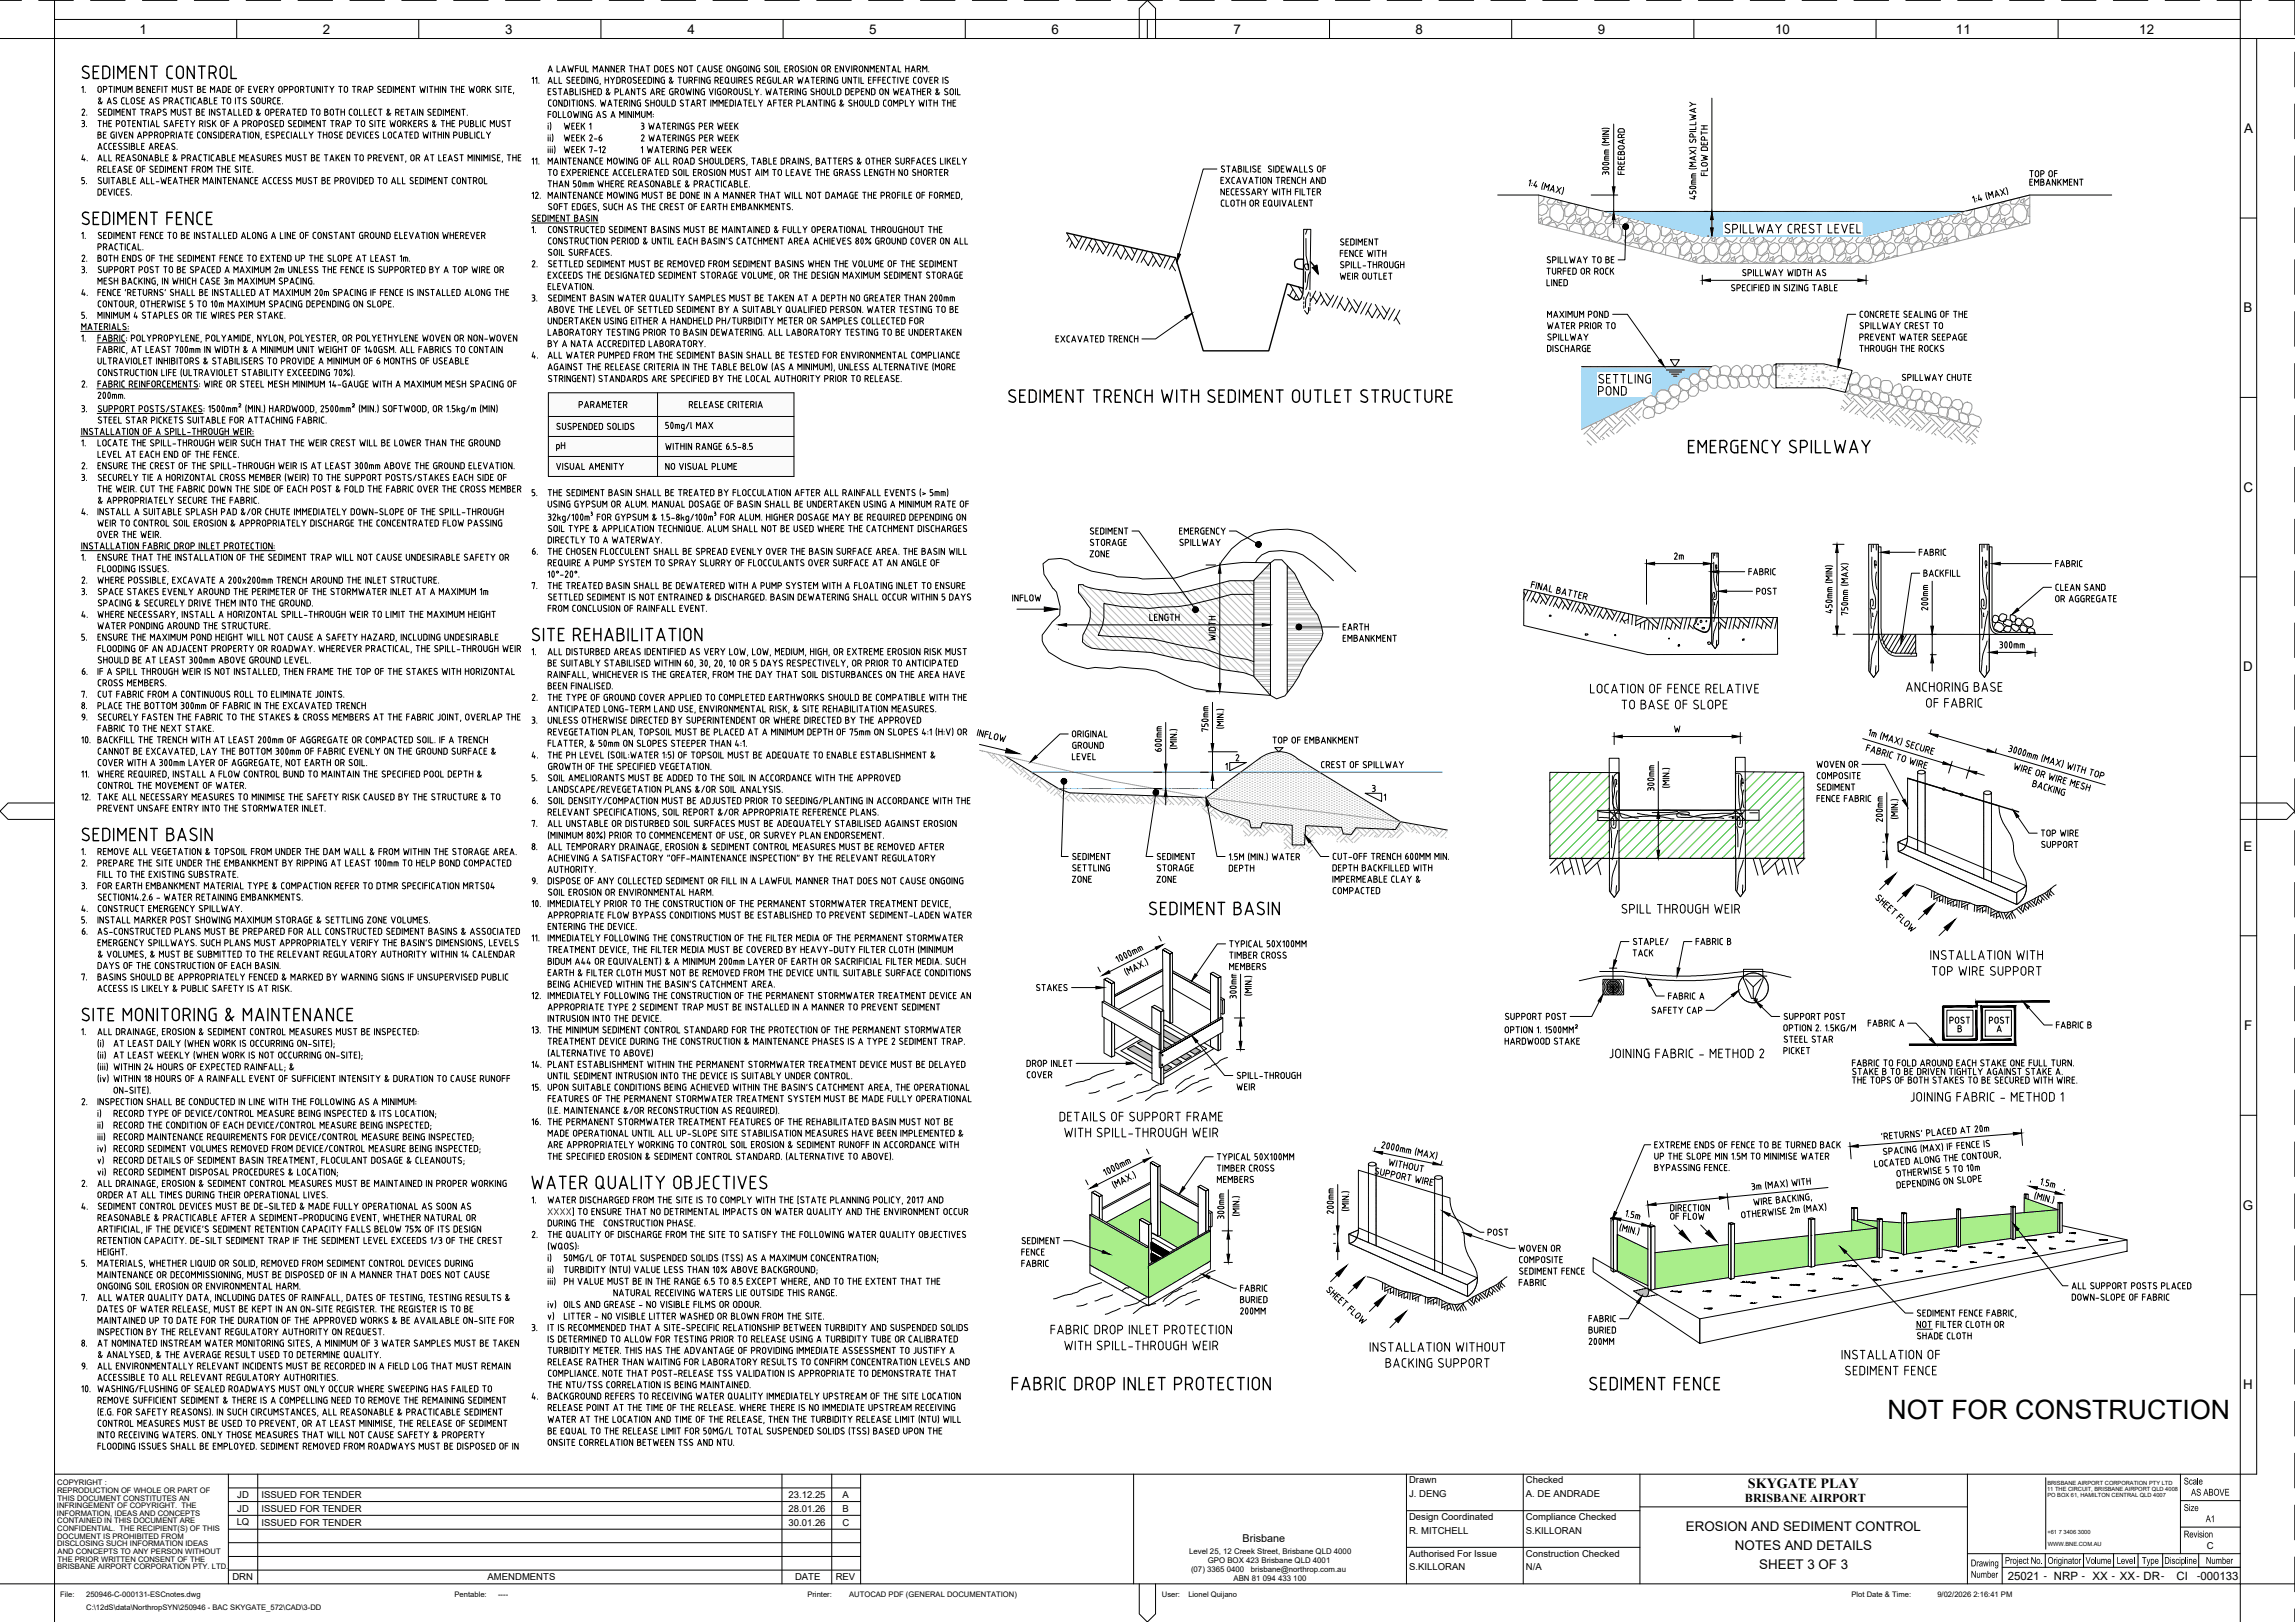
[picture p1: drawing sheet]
<svg xmlns="http://www.w3.org/2000/svg" width="841mm" height="594mm" viewBox="0 0 841 594" stroke-linecap="round" stroke-linejoin="round" font-family="sans-serif">
<defs><g id="words">
<text font-size="15.4" x="527.4" y="455.1">POST</text>
<text font-size="9.8" x="691.7" y="519.9">NOT FOR CONSTRUCTION</text>
<g font-size="8.8">
<text x="687.9" y="206">FABRIC</text>
<text x="625.5" y="213.1">FABRIC</text>
<text x="728.8" y="210.3">FABRIC</text>
<text x="628.6" y="220.1">POST</text>
<text x="377.1" y="365.5">STAKES</text>
</g>
<text font-size="7.9" x="369.7" y="510.1">FABRIC DROP INLET PROTECTION</text>
<text font-size="6.2" x="202.8" y="166.2">pH</text>
<g font-size="5.7">
<text x="596.2" y="65.3" transform="rotate(-90 596.2 65.3)">FREEBOARD</text>
<text x="211" y="150.6">PARAMETER</text>
<text x="420.2" y="228.6">LENGTH</text>
<text x="446.3" y="235.7" transform="rotate(-90 446.3 235.7)">WIDTH</text>
</g>
<g font-size="5.3">
<text x="612.4" y="206">2m</text>
<text x="465.3" y="273.4">TOP OF EMBANKMENT</text>
</g>
<text font-size="5.2" x="640.5" y="545.1">SKYGATE PLAY</text>
<g font-size="4.9">
<text x="51.1" y="12.4">1</text>
<text x="118.3" y="12.4">2</text>
<text x="185.1" y="12.3">3</text>
<text x="252" y="12.4">4</text>
<text x="318.6" y="12.3">5</text>
<text x="385.4" y="12.3">6</text>
<text x="452.1" y="12.4">7</text>
<text x="518.8" y="12.3">8</text>
<text x="585.5" y="12.3">9</text>
<text x="650.5" y="12.3">10</text>
<text x="716.8" y="12.4">11</text>
<text x="784" y="12.4">12</text>
<text x="822.4" y="48.7">A</text>
<text x="822.2" y="114.4">B</text>
<text x="822.1" y="180.2">C</text>
<text x="822.1" y="245.9">D</text>
<text x="822.2" y="311.6">E</text>
<text x="822.4" y="377.4">F</text>
<text x="821.9" y="443.1">G</text>
<text x="822" y="508.8">H</text>
<text x="617.8" y="560.7">EROSION AND SEDIMENT CONTROL</text>
<text x="635.8" y="567.7">NOTES AND DETAILS</text>
<text x="644.7" y="574.8">SHEET 3 OF 3</text>
</g>
<text font-size="4.4" x="639.5" y="550.3">BRISBANE AIRPORT</text>
<g font-size="4.2">
<text x="735.8" y="578.6">25021</text>
<text x="752.7" y="578.6">NRP</text>
<text x="766.8" y="578.6">XX</text>
<text x="776.8" y="578.6">XX</text>
<text x="785.6" y="578.6">DR</text>
<text x="797.6" y="578.6">CI</text>
<text x="806.4" y="578.6">000133</text>
</g>
<text font-size="4" x="455.4" y="564.7">Brisbane</text>
<g font-size="3.9">
<text x="800.3" y="543.7">Scale</text>
<text x="802.9" y="547.8">AS ABOVE</text>
<text x="800.3" y="553.4">Size</text>
<text x="808.3" y="557.5">A1</text>
<text x="800.3" y="563.1">Revision</text>
<text x="722.2" y="573.7">Drawing</text>
<text x="734.7" y="572.8">Project No.</text>
<text x="750.4" y="572.8">Originator</text>
<text x="764.3" y="572.8">Volume</text>
<text x="775.7" y="572.8">Level</text>
<text x="784.9" y="572.8">Type</text>
<text x="793.2" y="572.8">Discipline</text>
<text x="808.4" y="572.8">Number</text>
<text x="722.2" y="577.9">Number</text>
</g>
<g font-size="3.5">
<text x="516.4" y="543.3">Drawn</text>
<text x="559.2" y="543.3">Checked</text>
<text x="87" y="548.7">JD</text>
<text x="95.8" y="548.7">ISSUED FOR TENDER</text>
<text x="289" y="548.7">23.12.25</text>
<text x="308.8" y="548.7">A</text>
<text x="516.4" y="548.3">J. DENG</text>
<text x="559.2" y="548.3">A. DE ANDRADE</text>
<text x="87" y="553.7">JD</text>
<text x="95.8" y="553.7">ISSUED FOR TENDER</text>
<text x="289" y="553.7">28.01.26</text>
<text x="308.8" y="553.7">B</text>
<text x="516.4" y="556.7">Design Coordinated</text>
<text x="559.2" y="556.7">Compliance Checked</text>
<text x="86.7" y="558.7">LQ</text>
<text x="95.8" y="558.8">ISSUED FOR TENDER</text>
<text x="289" y="558.8">30.01.26</text>
<text x="308.7" y="558.8">C</text>
<text x="516.4" y="561.7">R. MITCHELL</text>
<text x="559.2" y="561.7">S.KILLORAN</text>
<text x="808.7" y="567.2">C</text>
<text x="516.4" y="570.1">Authorised For Issue</text>
<text x="516.4" y="575.1">S.KILLORAN</text>
<text x="559.2" y="570.1">Construction Checked</text>
<text x="559.2" y="575.1">N/A</text>
<text x="85.2" y="578.7">DRN</text>
<text x="178.7" y="578.7">AMENDMENTS</text>
<text x="291.3" y="578.7">DATE</text>
<text x="306.2" y="578.7">REV</text>
<text x="748.9" y="578.3">-</text>
<text x="762.9" y="578.3">-</text>
<text x="773.9" y="578.3">-</text>
<text x="783" y="578.3">-</text>
<text x="791.9" y="578.3">-</text>
<text x="805.1" y="578.3">-</text>
</g>
<g font-size="2.9">
<text x="435.7" y="569.1">Level 25, 12 Creek Street, Brisbane QLD 4000</text>
<text x="436.5" y="575.7">(07) 3365 0400</text>
<text x="442.6" y="572.4">GPO BOX 423 Brisbane QLD 4001</text>
<text x="458.4" y="575.7">brisbane@northrop.com.au</text>
<text x="452" y="579">ABN 81 094 433 100</text>
</g>
<g font-size="2.8">
<text x="21" y="544">COPYRIGHT :</text>
<text x="20.9" y="546.8">REPRODUCTION OF WHOLE OR PART OF</text>
<text x="21.1" y="549.6">THIS DOCUMENT CONSTITUTES AN</text>
<text x="20.9" y="552.4">INFRINGEMENT OF COPYRIGHT. THE</text>
<text x="20.9" y="555.2">INFORMATION, IDEAS AND CONCEPTS</text>
<text x="21" y="558">CONTAINED IN THIS DOCUMENT ARE</text>
<text x="20.9" y="563.6">DOCUMENT IS PROHIBITED FROM</text>
<text x="21" y="560.8">CONFIDENTIAL. THE RECIPIENT(S) OF THIS</text>
<text x="20.9" y="566.4">DISCLOSING SUCH INFORMATION IDEAS</text>
<text x="21.1" y="569.2">AND CONCEPTS TO ANY PERSON WITHOUT</text>
<text x="21" y="574.8">BRISBANE AIRPORT CORPORATION PTY. LTD.</text>
<text x="21.1" y="572">THE PRIOR WRITTEN CONSENT OF THE</text>
<text x="22.1" y="585">File:</text>
<text x="31.6" y="585">250946-C-000131-ESCnotes.dwg</text>
<text x="166.6" y="585">Pentable:</text>
<text x="182.5" y="585">----</text>
<text x="295.9" y="585">Printer:</text>
<text x="311.2" y="585">AUTOCAD PDF (GENERAL DOCUMENTATION)</text>
<text x="425.8" y="585">User:</text>
<text x="435.5" y="585">Lionel Quijano</text>
<text x="678.5" y="585">Plot Date &amp; Time:</text>
<text x="710" y="585">9/02/2026 2:16:41 PM</text>
<text x="31.6" y="589.6">C:\12dS\data\NorthropSYN\250946 - BAC SKYGATE_572\CAD\3-DD</text>
</g>
<g font-size="2.1">
<text x="750.3" y="543.8">BRISBANE AIRPORT CORPORATION PTY LTD</text>
<text x="750.2" y="546.1">11 THE CIRCUIT, BRISBANE AIRPORT QLD 4008</text>
<text x="750.3" y="548.3">PO BOX 61, HAMILTON CENTRAL QLD 4007</text>
<text x="750.3" y="561.8">+61 7 3406 3000</text>
<text x="750.4" y="566.3">WWW.BNE.COM.AU</text>
</g>
</g></defs>
<!-- layer: PROJECT TITLE BLOCK(2.4.0)|G-TTLB-BORD -->
<g fill="none" stroke="#000" stroke-width=".37">
<path d="M0 14.1h821v566h-821M0 .1h7.9M14.2 .1h12.7M20 .1v594M20 7.1h801M33.2 .1h12.6M52.2 .1h12.7M71.2 .1h12.7M86.7 7.1v7M90.2 .1h12.7M109.2 .1h12.7M128.2 .1h12.7"/>
<path d="M147.2 .1h12.7M153.5 7.1v7M166.2 .1h12.7M185.3 .1h12.6M204.3 .1h12.6M220.2 7.1v7M223.3 .1h12.6M242.3 .1h12.6M261.3 .1h12.6M280.3 .1h12.6M287 7.1v7M299.3 .1h12.7"/>
<path d="M318.3 .1h12.7M337.3 .1h12.7M353.7 7.1v7M356.3 .1h12.7M375.3 .1h12.7M394.3 .1h12.7M413.3 .1h12.7M417.5 14.1v-11l3-3 3 3v11M420.5 7.1v7M432.4 .1h12.6M451.4 .1h12.6M470.4 .1h12.6"/>
<path d="M487.2 7.1v7M489.4 .1h12.6M508.3 .1h12.7M527.3 .1h12.7M546.4 .1h12.7M554 7.1v7M565.4 .1h12.7M584.4 .1h12.7M603.4 .1h12.7M620.7 7.1v7M622.4 .1h12.7M641.4 .1h12.7"/>
<path d="M660.4 .1h12.7M679.4 .1h12.7M687.5 7.1v7M698.4 .1h12.7M717.4 .1h12.7M736.4 .1h12.7M754.2 7.1v7M755.4 .1h12.7M774.4 .1h12.7M793.5 .1h12.6M812.5 .1h12.6M821 .1v14h20"/>
<path d="M827 14.1v525.8h-807M831.5 .1h9.5v12.7M841 19.1v12.7M841 38.1v12.7M841 57.1v12.7M821 79.9h6M841 76.1v12.7M841 95.1v12.7M841 114.1v12.7M841 133.2v12.7M821 145.6h6M841 152.2v12.6"/>
<path d="M841 171.2v12.6M841 190.2v12.6M821 211.3h6M841 209.2v12.6M841 228.2v12.6M841 247.2v12.7M821 277h6M841 266.2v12.7M20 294.1h-17l-3 3 3 3h17M821 294.1h17l3 3-3 3h-17M841 285.2v12.7M841 304.2v12.7"/>
<path d="M841 323.2v12.7M821 342.7h6M841 342.2v12.7M841 361.2v12.7M841 380.3v12.6M841 399.3v12.6M821 408.5h6M841 418.3v12.6M841 437.3v12.6M841 456.3v12.6M821 474.2h6M841 475.2v12.7"/>
<path d="M841 494.3v12.7M841 513.3v12.7M83.7 539.9v40.2M94.4 539.9v40.2M286.6 539.9v40.2M304.8 539.9v40.2M315.4 539.9v40.2M415.4 539.9v40.2M515.4 539.9v40.2M558.2 539.9v40.2M601 539.9v40.2M721 539.9v40.2"/>
<path d="M799 539.9v29.2M841 532.3v12.7M83.7 545h231.7M83.7 550h231.7M83.7 555h231.7M515.4 553.3h85.6M601 551.9h120M749.7 541.2v26.2M799 549.6h22M799 559.3h22M841 551.3v12.7M83.7 560.1h231.7"/>
<path d="M83.7 565h231.7M83.7 570.1h231.7M83.7 575.1h231.7M515.4 566.7h85.6M721 569.1h100M733.7 574.1h87.3M733.7 569.1v11M841 570.3v12.7M417.5 580.1v11l3 3 3-3v-11M841 580.1h-20v14M841 589.3v4.8"/>
</g>
<!-- layer: A_TTL_TEXT TITILE BLOCK-RefEdit0-RefEdit0 -->
<path d="M805.7 574.1h15.3" fill="none" stroke="#000" stroke-width=".37"/>
<!-- layer: NOTES -->
<g fill="#a8d9fa" stroke="#a8d9fa" stroke-width=".37">
<path d="M623.7 135.1h.9z"/>
<path d="M625.6 135.6h.5v.2z"/>
<path d="M622.3 137.6l.4 .2z"/>
<path d="M618.8 138.9l.3 .3z"/>
<path d="M614.5 141l.7 .2z"/>
<path d="M611.2 143.3l.3 .1z"/>
<path d="M606.6 145.5l.2 .1z"/>
<path d="M579.6 145.8h23.7z"/>
<path d="M579.6 134.3h47.7zM579.6 134.3l47.6 .1z"/>
<path d="M579.6 134.4l47.1 .3 .5-.3zM579.6 134.4l47.1 .3h-47.1z"/>
<path d="M579.6 134.7l46.8 .4 .3-.4zM579.6 134.7l46.8 .4h-46.8z"/>
<path d="M579.6 135.1h44.1zM579.6 135.1l43.7 .2z"/>
<path d="M624.6 135.1l1.6 .3 .2-.3zM624.6 135.1l1.6 .3z"/>
<path d="M579.6 135.3l43.3 .2 .4-.2zM579.6 135.3l43.3 .2h-43.3z"/>
<path d="M625.1 135.4l1 .2 .1-.2zM625.1 135.4l1 .2z"/>
<path d="M625.6 135.6l.5 .2zM625.9 135.8l.2 .1z"/>
<path d="M579.6 135.5l43.1 .3 .2-.3zM579.6 135.5l43.1 .3h-43.1z"/>
<path d="M579.6 135.8l43 .3 .1-.3zM579.6 135.8l43 .3h-43z"/>
<path d="M605.7 136.1h16.9zM605.7 136.1l16.8 .1z"/>
<path d="M605.7 136.2l16.8 .5v-.5zM605.7 136.2l16.8 .5h-16.8z"/>
<path d="M605.7 136.7l16.8 .1zM605.7 136.7l16.8 .1z"/>
<path d="M620.9 136.8l1.6 .1zM620.9 136.8l1.6 .1z"/>
<path d="M605.7 136.8h15.2zM605.7 136.8l14.7 .1z"/>
<path d="M621.4 136.9l1.1 .1zM621.4 136.9l1.1 .1z"/>
<path d="M621.7 137l.8 .1zM621.7 137l.8 .1z"/>
<path d="M621.8 137.1l.8 .2zM621.8 137.1l.8 .2z"/>
<path d="M605.7 136.9l14.3 .4 .4-.4zM605.7 136.9l14.3 .4h-14.3z"/>
<path d="M622 137.3l.6 .3v-.3zM622 137.3l.6 .3z"/>
<path d="M605.7 137.3l13.8 .4 .5-.4zM605.7 137.3l13.8 .4h-13.8z"/>
<path d="M622.3 137.6l.4 .2zM622.6 137.8l.3 .2z"/>
<path d="M605.7 137.7l13.5 .4 .3-.4zM605.7 137.7l13.5 .4h-13.5z"/>
<path d="M605.7 138.1l13.4 .4 .1-.4zM605.7 138.1l13.4 .4h-13.4z"/>
<path d="M617.6 138.5h1.5zM617.6 138.5l1.5 .1z"/>
<path d="M605.7 138.5h11.5zM605.7 138.5l11 .1z"/>
<path d="M617.9 138.6l1.2 .1zM617.9 138.6l1.2 .1z"/>
<path d="M618.4 138.7l.7 .1zM618.4 138.7l.7 .1z"/>
<path d="M605.7 138.6l10.6 .2 .4-.2zM605.7 138.6l10.6 .2h-10.6z"/>
<path d="M618.6 138.8l.5 .1zM618.6 138.8l.5 .1z"/>
<path d="M605.7 138.8l10.2 .4 .4-.4zM605.7 138.8l10.2 .4h-10.2z"/>
<path d="M605.7 139.2l9.9 .3 .3-.3zM605.7 139.2l9.9 .3h-9.9z"/>
<path d="M605.7 139.5l9.7 .4 .2-.4zM605.7 139.5l9.7 .4h-9.7z"/>
<path d="M605.7 139.9l9.5 .5 .2-.5zM605.7 139.9l9.5 .5h-9.5z"/>
<path d="M605.7 140.4l9.5 .5v-.5zM605.7 140.4l9.5 .5h-9.5z"/>
<path d="M614.2 140.9l1 .1zM614.2 140.9l1 .1z"/>
<path d="M605.7 140.9h7.4zM605.7 140.9l7 .1z"/>
<path d="M614.5 141l.7 .2zM614.9 141.2l.3 .2z"/>
<path d="M605.7 141h7zM605.7 141l6.8 .2z"/>
<path d="M605.7 141.2l6.6 .2 .2-.2zM605.7 141.2l6.6 .2h-6.6z"/>
<path d="M605.7 141.4l6.3 .3 .3-.3zM605.7 141.4l6.3 .3h-6.3z"/>
<path d="M605.7 141.7l6 .2 .3-.2zM605.7 141.7l6 .2h-6z"/>
<path d="M605.7 141.9l5.9 .4 .1-.4zM605.7 141.9l5.9 .4h-5.9z"/>
<path d="M605.7 142.3l5.8 .4 .1-.4zM605.7 142.3l5.8 .4h-5.8z"/>
<path d="M605.7 142.7h5.8zM605.7 142.7l5.8 .1z"/>
<path d="M610.2 142.8h1.3zM610.2 142.8l1.2 .1z"/>
<path d="M605.7 142.8h3.1zM605.7 142.8l2.7 .1z"/>
<path d="M610.4 142.9l1 .2zM610.4 142.9l1 .2z"/>
<path d="M610.6 143.1h.8zM610.6 143.1h.8z"/>
<path d="M611.1 143.1l.3 .2zM611.1 143.1l.3 .2z"/>
<path d="M605.7 142.9l2.4 .4 .3-.4zM605.7 142.9l2.4 .4h-2.4z"/>
<path d="M605.7 143.3l1.9 .2 .5-.2zM605.7 143.3l1.9 .2h-1.9z"/>
<path d="M605.7 143.5l1.7 .3 .2-.3zM605.7 143.5l1.7 .3h-1.7z"/>
<path d="M605.7 143.8l1.5 .4 .2-.4zM605.7 143.8l1.5 .4h-1.5z"/>
<path d="M605.7 144.2l1.2 .4 .3-.4zM605.7 144.2l1.2 .4h-1.2z"/>
<path d="M605.7 144.6l1.1 .4 .1-.4zM605.7 144.6l1.1 .4h-1.1zM605.7 145h1.1zM605.7 145h1.1z"/>
<path d="M605.7 145l1.1 .1zM605.7 145l1.1 .1z"/>
<path d="M606 145.1l.8 .3v-.3zM606 145.1l.8 .3z"/>
<path d="M606.4 145.4l.4 .1zM606.4 145.4l.4 .1z"/>
<path d="M606.6 145.5l.2 .1zM606.7 145.6l.1 .2z"/>
<path d="M579.6 136.1l5.3 9.7v-9.7zM579.6 136.1l5.3 9.7h-5.3z"/>
<path d="M579.6 145.8h23.7zM579.6 145.8h23.7z"/>
<path d="M579.6 145.8l23.6 .1zM579.6 145.9h23.6l-23.6 11.4z"/>
<path d="M587.8 77.4l117.3 3.7 14.7-3.7zM587.8 77.4l117.3 3.7h-102.5z"/>
<path d="M602.6 81.1l28.5 5.3v-5.3zM602.6 81.1l28.5 5.3h-7.6z"/>
<path d="M682.8 81.1l1.3 5.3 21-5.3zM682.8 81.1l1.3 5.3h-1.3z"/>
<path d="M623.5 86.4h60.6zM623.5 86.4l60.4 .1z"/>
</g>
<g fill="none" stroke="#989898" stroke-width=".37">
<path d="M563.8 75.5l1.6-.8 1.4 .5 .6 1.4-.8 1.5-1.6 .9-1.2-.5M563.8 71.4v10.4l58.8 14.6h62.5l58.7-14.6v-10.4l-59.9 15.1M565.9 71.9l-.2 1.3-1.5 1.4-.4-.1M568.1 76.2l1.8-1.6 2.1 .6 1.2 2.3-.4 2.7-1.6 1.5-1.9-.8-1.4-1.6zM568.1 72.5l-1.2 1.5 .4 .7 1.6 .1 1.5-1.7M571.1 73.3l-.4 .7 1 .4 .2-.9M572.4 73.6l-.1 1.5 1.4 .3 1.4-1.1M575.2 79.6l1.8-1.1 .4 .3 .1 1.3-1.5 1.8-1.7-.1-.3-.8zM575.9 74.5l-.7 .1-1.8 1.8 .1 2.7 1.3 .4 1.9-1.6 .8-2.3-.5-.9M578.7 75.2l-.7 .3-.7 1.4 .5 1.4M581.2 75.8l.4 .8-.9 1.5-1.5 .9-1.4-.6M582.4 76.1l-.4 3.2 1.5 1.6 1.9 .8 1.6-1.5 .2-2.9"/>
<path d="M587.5 77.4l.1 1.7 1.4 .4 1.5-1.4M589.3 79.6l1.8-1.1 .4 .3 .1 1.3-1.5 1.8-1.6-.1-.4-.8zM592.2 78.5l1.3 .4M596 79.5l-.9 .1-1.6 1.1v1.4l1.4 .3 2-1.5-.3-1-.3-.3M596.4 79.6l1.2 1.3 1.9 .8 1.2-1M709.8 79.9l.3 1-2 1.5-1.4-.3v-1.4M714.4 78.8l-.2 1.4-1.5 1.5-2-.8-.8-1M716.6 79.6l1.8-1.1 .4 .3 .1 1.3-1.5 1.8-1.6-.1-.4-.8zM718.1 77.9l-1.8 1.6-1.4-.4v-.4M718.9 77.7l.3 .6M722.9 76.7l-.8 1.4-1.5 .9-1.4-.6M727.7 75.5l1 2-.4 2.7-1.5 1.5-1.9-.8-1.4-1.6 .1-2.8"/>
<path d="M729.8 74.9l-.5 .5-.7-.2M730.8 79.6l1.7-1.1 .5 .3v1.3l-1.4 1.8-1.7-.1-.3-.8zM732.3 74.3l.7 1.3-.7 2.3-1.9 1.6-1.3-.4-.2-2.7 1.7-1.6M733.4 78.3l-.6-1.4 .8-1.4 1.6-.8 1.3 .5 .6 1.4-.8 1.5-1.6 .9-1.4-.6M734.9 73.7l-1 .9-1-.4M737.7 76.2l1.9-1.6 2 .6 1.3 2.3-.4 2.7-1.5 1.5-1.9-.8-1.5-1.6zM740.1 72.4v.6l-1.5 1.8-1.6-.1-.4-.7 .8-.9M740.7 73.3l1.1-.6-.4 1.7-1-.4zM743.8 72.4l-1.8 1.3v1.4l1.4 .3 .4-.4M743.8 75.7l-.7 .7 .1 2.7 .6 .2M563.8 80.5l1.2-.7-.4 1.7-.8-.3M565.2 82.1v-1.4l1.6-1.1 1.1-.1 .7 1.4-2.1 1.5"/>
<path d="M567.2 82.6l.9-.9 1.6-.3 .7 1.2-.2 .7M570.5 83.4l.4-.9 1.6-.7 1.4 .5 .6 1.4-.4 .6M575.1 84.6v-1.3l1.9-1.6 2 .5 1.2 2.4-.1 1.2M578 80.4l1.2-.6-.5 1.7-.9-.4zM579.4 80.7l1.6-1.1 1-.1 .8 1.4-2 1.5-1.4-.3zM580.6 86l-.2-2.5 1.9-1.8 1.5-.3 .7 1.2-.7 2.3-1.6 1.4M582.6 86.4l1.4-.8 .5 .2v1.1M584.9 85.4l-.6-1.4 .8-1.5 1.6-.7 1.3 .5 .6 1.4-.8 1.5-1.6 .8-1.4-.5M585.6 87.2l.6-.3-.1 .4M586.9 87.5l1.2-.9 1-.1 .5 .5 .2 .9-.2 .3M589.3 83.3l1.8-1.6 2.1 .5 1.2 2.4-.4 2.7-1.5 1.4-2-.8-1.4-1.5zM590.8 88.5h.1"/>
<path d="M592.2 80.4l1.1-.6-.4 1.7-1-.4zM593.2 89.1l.5-.2 1.5 .7M594.6 83.5l1.8-1.8 1.6-.3 .7 1.2-.7 2.3-1.9 1.6-1.4-.3zM596.4 86.6l1.8-1 .4 .2 .1 1.4-1.5 1.8-1.7-.1-.3-.8zM596.8 90l1.4-1.2 2 .5 .9 1.8M599 85.4l-.5-1.4 .7-1.5 1.6-.7 1.3 .5 .7 1.4-.9 1.5-1.5 .8-1.4-.5M599.2 87.5l1.2-.6-.5 1.7-.9-.4zM600.6 87.8l1.6-1.2 1.1-.1 .4 .5 .3 .9-2 1.6-1.4-.2zM601.7 91.2l-.1-.6 1.9-1.9 1.5-.3 .7 1.3-.7 2.3M602.3 81l.4 .8 1.6 .1 .2-.3M605.2 81.8l-1.8 1.5-.1 3.1 1.4 1.5 1.9 .8 1.6-1.4 .3-2.7-1.1-2.3M606 92.3l-.5-1.2 .8-1.5 1.6-.7 1.3 .5 .7 1.3-.9 1.6-1 .5"/>
<path d="M609.4 82.8l-.7 .7 .2 2.7 1.3 .3 1.9-1.6 .4-1.3M610.4 93.4l.1-3 1.8-1.6 2.1 .5 1.2 2.3-.5 2.9M610.6 86.6l1.7-1 .4 .2 .1 1.4-1.5 1.8-1.6-.1-.4-.8zM612.8 83.7l-.2 .3 .6 1.4M613.4 87.5l1.1-.6-.4 1.7-1-.4zM614.7 87.8l1.7-1.2 1-.1 .5 .5 .2 .9-1.9 1.6-1.5-.2zM615.8 90.6l1.8-1.9 1.6-.3 .7 1.3-.7 2.3-1.9 1.6-1.4-.3zM616.4 84.6l-.3 .6-1.6 .8-1.4-.5M616.6 94.9l1-1.2 1.8-1.1 .4 .3 .1 1.3-1.1 1.3M617.5 84.9l-.1 1.5 1.4 1.5 1.9 .8 1.6-1.4 .2-1.2M620.2 92.5l-.5-1.4 .7-1.5 1.6-.7 1.4 .5 .6 1.3-.9 1.6-1.5 .8-1.4-.5M620.4 94.5l1.2-.5-.4 1.6-1-.4z"/>
<path d="M621.8 96.2v-1.3l1.6-1.2 1.1-.1 .4 .4 .3 1-1.8 1.4M624 86.5h.5M624.1 96.4l.6-.6 1.5-.3 .5 .9M624.6 90.4l1.8-1.6 2.1 .5 1.2 2.3-.3 2.8-1.6 1.4-1.9-.8-1.4-1.5zM625 86.5l-1.5 1.6 .4 .8 1.6 .1 1.5-1.8-.1-.7M627.5 87.5l1.1-.6-.4 1.7-.9-.4zM628 96.4l1.1-.5 1.3 .5M628.9 87.8l1.6-1.2 1.1-.1 .4 .5 .2 .9-1.9 1.6-1.4-.2zM629.9 90.6l1.9-1.9 1.5-.3 .7 1.3-.7 2.3-1.9 1.6-1.3-.3zM630.4 96.4h.1M631.6 86.5l1.4 1.4 1.9 .8 1.5-1.4 .2-.8M631.8 93.7l1.7-1.1 .4 .3 .1 1.3-1.5 1.8-1.6-.1-.3-.7z"/>
<path d="M632.9 96.4l.6-.5 2.1 .5M634.4 92.5l-.6-1.4 .8-1.5 1.5-.7 1.4 .5 .6 1.3-.8 1.6-1.6 .8-1.4-.5M634.6 94.5l1.1-.5-.4 1.6-1-.4zM636.7 96.4l-.8-.1v-1.4l1.7-1.2 1-.1 .5 .4 .2 1-1.8 1.4M638.1 86.5h.5M638.2 96.4l.7-.6 1.5-.3 .5 .9M638.8 90.4l1.8-1.6 2.1 .5 1.1 2.3-.3 2.8-1.6 1.4-1.9-.8-1.4-1.5zM639.1 86.5l-1.5 1.6 .4 .8 1.6 .1 1.5-1.8v-.7M641.7 87.5l1.1-.6-.4 1.7-1-.4zM642.2 96.4l1-.5 1.4 .5M643 87.8l1.7-1.2 1-.1 .4 .5 .3 .9-2 1.6-1.4-.2zM644.1 90.6l1.8-1.9 1.6-.3 .7 1.3-.7 2.3-2 1.6-1.3-.3z"/>
<path d="M644.6 96.4h.1M645.8 86.5l1.3 1.4 1.9 .8 1.6-1.4 .1-.8M645.9 93.7l1.8-1.1 .4 .3 .1 1.3-1.5 1.8-1.6-.1-.4-.7zM647 96.4l.7-.5 2.1 .5M648.5 92.5l-.5-1.4 .8-1.5 1.5-.7 1.3 .5 .7 1.3-.9 1.6-1.5 .8-1.4-.5M648.8 94.5l1.1-.5-.5 1.6-.9-.4zM650.8 96.4l-.7-.1v-1.4l1.6-1.2 1.1-.1 .4 .4 .3 1-1.8 1.4M652.2 86.5h.5M652.4 96.4l.6-.6 1.6-.3 .5 .9M652.9 90.4l1.9-1.6 2 .5 1.2 2.3-.4 2.8-1.5 1.4-1.9-.8-1.4-1.5zM653.3 86.5l-1.5 1.6 .3 .8 1.7 .1 1.4-1.8v-.7M655.8 87.5l1.1-.6-.4 1.7-1-.4z"/>
<path d="M656.3 96.4l1.1-.5 1.3 .5M657.1 87.8l1.7-1.2 1-.1 .8 1.4-2 1.6-1.5-.2zM658.2 90.6l1.9-1.9 1.5-.3 .7 1.3-.7 2.3-1.9 1.6-1.3-.3zM658.7 96.4h.1M659.9 86.5l1.3 1.4 2 .8 1.5-1.4 .1-.8M660.1 93.7l1.7-1.1 .5 .3v1.3l-1.5 1.8-1.6-.1-.4-.7zM661.2 96.4l.6-.5 2.1 .5M662.7 92.5l-.6-1.4 .8-1.5 1.5-.7 1.4 .5 .6 1.3-.8 1.6-1.6 .8-1.4-.5M662.9 94.5l1.1-.5-.4 1.6-1-.4zM664.9 96.4l-.7-.1v-1.4l1.7-1.2 1-.1 .7 1.4-1.8 1.4M666.4 86.5h.5M666.5 96.4l.6-.6 1.6-.3 .5 .9"/>
<path d="M667 90.4l1.9-1.6 2 .5 1.2 2.3-.3 2.8-1.6 1.4-1.9-.8-1.4-1.5zM667.4 86.5l-1.5 1.6 .4 .8 1.6 .1 1.5-1.8-.1-.7M670 87.5l1.1-.6-.5 1.7-.9-.4zM670.4 96.4l1.1-.5 1.3 .5M671.3 87.8l1.6-1.2 1.1-.1 .7 1.4-2 1.6-1.4-.2zM672.3 90.6l1.9-1.9 1.6-.3 .6 1.3-.6 2.3-1.9 1.6-1.4-.3zM672.8 96.4h.1M674 86.5l1.4 1.4 1.9 .8 1.6-1.4 .1-.8M674.2 93.7l1.8-1.1 .4 .3v1.3l-1.4 1.8-1.6-.1-.4-.7zM675.3 96.4l.7-.5 2.1 .5M676.8 92.5l-.6-1.4 .8-1.5 1.6-.7 1.3 .5 .7 1.3-.9 1.6-1.6 .8-1.4-.5M677 94.5l1.1-.5-.4 1.6-1-.4z"/>
<path d="M679.1 96.4l-.8-.1v-1.4l1.7-1.2 1.1-.1 .7 1.4-1.8 1.4M680.6 86.5h.4M680.6 96.4l.7-.6 1.5-.3 .5 .9M681.2 90.4l1.8-1.6 2.1 .5 1.2 2.3-.4 2.8-1.5 1.4-1.9-.8-1.4-1.5zM681.6 86.5l-1.5 1.6 .3 .8 1.6 .1 1.5-1.8v-.7M684.1 87.5l1.1-.6-.4 1.7-1-.4zM685.4 87.8l1.7-1.2 1-.1 .7 1.4-1.9 1.6-1.5-.2zM686.2 96.2l-.6-.3-1 .5M686.5 90.6l1.8-1.9 1.6-.3 .7 1.3-.7 2.3-1.9 1.6-1.4-.3zM689.7 95.3l.9-1.1-.1-1.3-.4-.3-1.8 1.1-1.1 1.5 .3 .7M691 92.5l-.6-1.4 .8-1.5 1.5-.7 1.4 .5 .6 1.3-.9 1.6-1.5 .8-1.4-.5M692.1 94.7l.2-.7-1.1 .5-.2 .5"/>
<path d="M693.1 84.1l.3 .5-.4 2.7-1.6 1.4-1.9-.8-1.4-1.5 .1-1M695.4 86.6l1.8-1 .4 .2 .1 1.4-1.5 1.8-1.6-.1-.4-.8zM695.5 93.9l-.3-.3-1.1 .1-1 .7M697.6 83l-.6 1.9-1.9 1.6-1.4-.3-.1-2.2M698 82.9l-.6 1.1 .6 1.4M698.2 87.5l1.2-.6-.5 1.7-1-.4zM699.6 87.8l1.6-1.2 1.1-.1 .7 1.4-2 1.6-1.4-.2zM700.3 92.6l.1-1-1.2-2.3-2-.5-1.9 1.6-.1 3.1 .3 .3M700.8 82.2l.3 .1 .7 1.4-.9 1.5-1.5 .8-1.5-.5M702.4 83.3l1.9-1.6 2 .5 1.2 2.4-.4 2.7-1.5 1.4-1.9-.8-1.4-1.5zM703.6 81.5l-.4 .4-.9-.1M704.1 91.7l.6-2-.7-1.3-1.5 .3-1.8 1.9v1.9"/>
<path d="M706.2 80.9l-.2 .6-.9-.4M706.7 80.7h.1M707.7 83.5l1.8-1.8 1.6-.3 .7 1.2-.7 2.3-1.9 1.6-1.3-.3zM708.7 90.5l-.5-1.1-1.3-.5-1.6 .7-.8 1.5 .2 .4M709.5 86.6l1.8-1 .5 .2v1.4l-1.5 1.8-1.6-.1-.3-.8zM712.2 85.4l-.6-1.4 .8-1.5 1.6-.7 1.3 .5 .6 1.4-.8 1.5-1.6 .8-1.4-.5M712.4 87.5l1.1-.6-.4 1.7-1-.4zM713.4 89.4l-2.1-.6-1.8 1.6M716.2 88.7l.9-.8-.3-.9-.4-.5-1.1 .1-1.6 1.2 .1 1.5M719.5 80.4l1.1-.6-.4 1.7-1-.4zM720.8 80.7l1.6-1.1 1.1-.1 .7 1.4-2 1.5-1.4-.3zM721.2 87.4l.5-2.8-1.3-2.4-2-.5-1.9 1.6-.1 3.1 1.9 1.8"/>
<path d="M723.7 81.7l1.6-.3 .7 1.2-.7 2.3-2 1.6-1.3-.3-.1-2.7zM725.9 86.2v-.4l-.4-.2-2 1.2M726.2 85.5l1.1 .4M726.3 85.4l-.5-1.4 .7-1.5 1.6-.7 1.3 .5 .6 1.4-.8 1.5-.7 .4M733.6 80.4l1.1-.6-.4 1.7-1-.4zM734.9 80.7l1.7-1.1 1-.1 .7 1.4-2 1.5-1.4-.3zM735.4 83.9l-.8-1.7-2.1-.5-1.8 1.6-.1 1.8M740.1 82.7l-.7-1.3-1.6 .3-1.8 2M740.7 82.5v.1M742.8 82l-.6-.2-1.5 .7M743.8 80.9v.4M615.6 139.5a2.33 2.33 0 0 1 3.7 0 2.33 2.33 0 0 1-.9 3.6 4.3 4.3 0 0 1-3.2-1.7v-1z"/>
<path d="M619.5 137.7a1.83 1.83 0 0 1 3.1 .1 2.1 2.1 0 0 1 0 2.2 2.1 2.1 0 0 1-2.1 .9 2.25 2.25 0 0 1-1-3.2zM622.9 135.5a2.33 2.33 0 0 1 3.5 1.5l-.2 .6a1.97 1.97 0 0 1-2.8 1.1 1.97 1.97 0 0 1-.7-2.9zM625.9 138.1a2.18 2.18 0 0 1 2.5-.3 2.18 2.18 0 0 1 1.1 2.3l-.1 .7a1.49 1.49 0 0 1-1.1 1.5 1.49 1.49 0 0 1-1.7-.7l-1.3-2.2 .1-.7zM626.7 134.7a2.08 2.08 0 0 1 2.9-.3 2.08 2.08 0 0 1 .4 2.9 2.35 2.35 0 0 1-2.5 .4 2.35 2.35 0 0 1-1.4-2.1zM630 137.8a2.6 2.6 0 0 1 3.2 .6 2.6 2.6 0 0 1 .2 3.2 2.6 2.6 0 0 1-3.4 .1 2.87 2.87 0 0 1 0-3.9zM630.6 134.6a2.1 2.1 0 0 1 2.4-.6 2.1 2.1 0 0 1 1.3 2.2l-.2 .4a1.45 1.45 0 0 1-2.4 .9l-.8-.1-.5-.4-.1-.6a1.53 1.53 0 0 1 .3-1.8zM633.4 138a3.5 3.5 0 0 1 3.3 1l.2 .7a2.67 2.67 0 0 1-.5 2.3 1.77 1.77 0 0 1-2.5-1.9l-.5-.9zM635 134.6a1.77 1.77 0 0 1 2.2-.5 1.77 1.77 0 0 1 1 1.9 2.1 2.1 0 0 1-1.8 2 2.1 2.1 0 0 1-2.3-1.4l.2-1zM637.3 138a2.37 2.37 0 0 1 2.8 .2 2.37 2.37 0 0 1 .6 2.8 2.8 2.8 0 0 1-3.2 .7l-.1-1.4-.6-1.4zM638.7 134.5a2.08 2.08 0 0 1 2.7-.3 2.08 2.08 0 0 1 .7 2.6 2.08 2.08 0 0 1-3.1 .8 2.08 2.08 0 0 1-.3-3.1zM641.1 138a2.35 2.35 0 0 1 2.8 .6 2.35 2.35 0 0 1 .2 2.9 1.95 1.95 0 0 1-2.2 .1 1.95 1.95 0 0 1-.9-1.9l-.3-.9zM643 134l.8-.1a1.61 1.61 0 0 1 2 1.6 2.05 2.05 0 0 1-1.1 2.5 2.05 2.05 0 0 1-2.6-1v-.6a2.41 2.41 0 0 1 .9-2.4z"/>
<path d="M645.1 137.8a2.3 2.3 0 0 1 3.1 1.2 2.3 2.3 0 0 1-1.3 3 2.41 2.41 0 0 1-2.4-2.6zM645.7 134.8a2.84 2.84 0 0 1 3-1.1 2.43 2.43 0 0 1-.9 4.2 2.13 2.13 0 0 1-2.1-2.8zM650.1 133.7a2.28 2.28 0 0 0 .7 3.7 1.89 1.89 0 0 0-2 .4 1.89 1.89 0 0 0-.5 2 2.77 2.77 0 0 0 2.3 2.4l.2-.2M678.2 137.5a1.81 1.81 0 0 1 3.1-.2 2.34 2.34 0 0 1-.2 2.7 2.34 2.34 0 0 1-2.7 .7h-.4a1.3 1.3 0 0 1-.4-2.2zM682.1 138.4a1.77 1.77 0 0 1 2.2-.9 1.77 1.77 0 0 1 1.1 2.1 2.25 2.25 0 0 1-1.6 2.6 2.25 2.25 0 0 1-2.7-1.4v-.5zM685.8 139.2a1.97 1.97 0 0 1 3.4 0 3.4 3.4 0 0 1-.5 2.8l-1-.1a1.74 1.74 0 0 1-1.9-.6 1.74 1.74 0 0 1 0-2.1zM689.5 139.8a4 4 0 0 1 3.1-.2 2.74 2.74 0 0 1-.2 4.2 2.17 2.17 0 0 1-2.3-.1 2.17 2.17 0 0 1-.9-2.1zM581.6 158.8l3.4 3.4M582.9 155.7l.9 .9M582.9 156.6l-2.5 2.5M582.9 157.5l3.5 3.5M584.7 154.8l.4 .5"/>
<path d="M587.3 153.9l-3.5 3.6M587.7 153.4l3.1 3.2M588.6 155.3l-3.5 3.5M588.6 158.8l1.1 1.1M589.4 152.5l2.8 2.8M590 156.6l-3.6 3.5M590 157.5l1.5 1.5M591.2 151.7l2.3 2.2M593.2 150.7l-1 1M594.4 153.9l-3.6 3.6M594.4 153l3.1 3.1M595.7 155.3l-3.3 3.3"/>
<path d="M595.7 151.7l3.6 3.6M597.1 149.5l-3.6 3.5M597.1 150.4l3.5 3.5M597.2 148.8l.7 .7M599 147.9l.3 .3M601 152.6l-.4 .4M601.5 146.9l-3.6 3.5M601.7 149.3l-2.4 2.4M601.9 146.5l.3 .2M602.7 149.7a2.17 2.17 0 0 1 3.1 .1 2.17 2.17 0 0 1-.1 3h-.4a2.05 2.05 0 0 1-3.2-.8l.1-.4a1.88 1.88 0 0 1 .5-1.9zM603 146a2.32 2.32 0 0 1 2.3-1.1 2.32 2.32 0 0 1 1.9 1.8 2.25 2.25 0 0 1-3.4 2.1 1.51 1.51 0 0 1-1.5-1 1.51 1.51 0 0 1 .7-1.8zM603.2 145.9l-23.6 11.4"/>
<path d="M606.6 148.5l1-.6a1.79 1.79 0 0 1 2.1 .1 1.79 1.79 0 0 1 .6 2 2.91 2.91 0 0 1-2.9 1.4 1.76 1.76 0 0 1-.9-2.7zM607.6 143.5a2.72 2.72 0 0 1 3.7-.2 2.72 2.72 0 0 1 .4 3.7 3.3 3.3 0 0 1-4.9-1l.1-1.4zM611 146.9a2.27 2.27 0 0 1 2.2-1.3 2.27 2.27 0 0 1 2 1.6 3.5 3.5 0 0 1-2.8 2.6l-.7-.2a1.27 1.27 0 0 1-1.5-.8 1.27 1.27 0 0 1 .5-1.6zM611.7 141.9a2.24 2.24 0 0 1 3.7-.3 2.24 2.24 0 0 1-1 3.5 1.89 1.89 0 0 1-2.8-1.4l-.2-.8zM616.2 143.3a1.89 1.89 0 0 1 2.5 .9 1.89 1.89 0 0 1-1 2.5 1.58 1.58 0 0 1-2.6-.2l.3-1.7zM619.2 142.4a1.76 1.76 0 0 1 2.7-.5 1.76 1.76 0 0 1-.3 2.8 2.02 2.02 0 0 1-3-.5zM622.6 140.1a1.95 1.95 0 0 1 2.6-.2 1.95 1.95 0 0 1 .5 2.5 1.94 1.94 0 0 1-2.8 .5 1.94 1.94 0 0 1-.3-2.8zM674.8 149.5l-.2 .3M674.9 148.7l.8 .8M675.4 146.6l1.6 1.6M676 144.5l2.3 2.4M676.2 143.7l49.2 12.9"/>
<path d="M677.2 140.3a1.94 1.94 0 0 1-.1 3.1h-.8M677.6 144.1l-.6 .6M678.3 141.4a2.09 2.09 0 0 1 2.8 0 2.09 2.09 0 0 1 .2 2.8 2.22 2.22 0 0 1-2.4 0 2.22 2.22 0 0 1-.9-2.2zM679.2 146.9l-3.5 3.5M679.2 146l3.6 3.5M679.7 144.6l-1.4 1.4M680.6 148.2l-2.9 2.9M680.6 151.7l.1 .2M680.8 144.9l3.3 3.3M681.9 149.5l-2.1 2.1M681.9 150.4l2.4 2.4M682.7 142.5a2.19 2.19 0 0 1 2.5 .3 2.19 2.19 0 0 1 .5 2.5 3.4 3.4 0 0 1-4.1-1.4z"/>
<path d="M684.4 145.9l1 1M685 141.9l.2-.2 1.3 .1 2.1 .8a3.7 3.7 0 0 1-.3 3.2 1.8 1.8 0 0 1-2.3-1.6l-1.2-1.8zM686.3 146.9l-3.5 3.5M686.3 153l.4 .4M686.8 146.5l3.1 3M687.7 148.2l-3.6 3.5M687.7 151.7l2.6 2.7M688.9 143.9l.2-.1a2.15 2.15 0 0 1 2.6 .5 2.15 2.15 0 0 1 .2 2.6 2.08 2.08 0 0 1-3-.6l-.2-.6zM689 149.5l-3.6 3.5M689 150.4l3.5 3.5M690.4 147.4l.8 .8M692.3 144.7l.2-.1a1.79 1.79 0 0 1 2.1 1.7l.3 .1a1.62 1.62 0 0 1-.4 2.2 2.29 2.29 0 0 1-2.3-2.6l-.1-1z"/>
<path d="M692.3 147.9l-2.4 2.5M693.4 153.9l-1 1M693.4 153l2.9 2.9M694.1 141.6l1.4-.9 .7-.1a3.1 3.1 0 0 1-.2 4.4 1.78 1.78 0 0 1-2.1 .1 1.78 1.78 0 0 1-.6-2zM694.4 148.5l-3.2 3.2M694.7 155.3l-.2 .2M694.7 151.7l3.5 3.6M695.4 145.3a2.14 2.14 0 0 1 3.1 .6 2.14 2.14 0 0 1-1 3l-.7-.1a4.7 4.7 0 0 1-1.9-2.7zM696 149.5l-3.5 3.5M696 150.4l3.6 3.5M696.4 149l.5 .5M697.3 142.2a1.92 1.92 0 0 1 2.3-.7 1.92 1.92 0 0 1 1.1 2.1l-.1 .3a1.71 1.71 0 0 1-1.1 1.7 1.71 1.71 0 0 1-2-.6 3.2 3.2 0 0 1-.2-2.8z"/>
<path d="M697.9 149.4l-1 1M699.4 146.6a1.97 1.97 0 0 1 2.9 1.3 1.76 1.76 0 0 1-2.2 1.9 1.76 1.76 0 0 1-1-2.6zM700.1 150l-1.9 1.7M700.4 153.9l-2.4 2.5M700.4 153l3.6 3.6M701.4 142.8l1.1-.2a1.43 1.43 0 0 1 1.7 .4 1.43 1.43 0 0 1 .1 1.7 2.79 2.79 0 0 1-4.1 1.6 2.8 2.8 0 0 1 1-3.2zM701.8 155.3l-1.7 1.6M701.8 151.7l3.5 3.6M702.1 150.5l-2.5 2.5M702.6 146.8a1.67 1.67 0 0 1 2.2-.3 1.67 1.67 0 0 1 .6 2.1 1.78 1.78 0 0 1-2.5 1.9 2.01 2.01 0 0 1-.5-3.1zM703.1 156.6l-.9 .9M703.1 157.5l.3 .3"/>
<path d="M703.6 150.8l3.1 3.1M704.9 143.4a1.98 1.98 0 0 1 2.9 1.6 1.98 1.98 0 0 1-2.5 2 2.08 2.08 0 0 1-.9-2.8zM705.7 151.4l-.4 .3M706.3 147.2a4.1 4.1 0 0 1 3.4 1.6 1.45 1.45 0 0 1 .7 1.8 1.45 1.45 0 0 1-1.8 .9l-.5-.1a2.95 2.95 0 0 1-2.6-.7l-.1-.2a4.9 4.9 0 0 1 .9-3.3zM707.5 153.9l-3.5 3.6M707.5 153l3.6 3.6M707.8 151.9l-1.1 1.1M708.2 144.2a2.02 2.02 0 0 1 2.7 .7 2.86 2.86 0 0 1-.3 3.2 1.47 1.47 0 0 1-1.5 .2 1.47 1.47 0 0 1-.9-1.3 1.98 1.98 0 0 1 0-2.8zM708.9 155.3l-3.2 3.1M708.9 158.8l.5 .6M709.5 152.4l2.9 2.9M710.2 156.6l-2.3 2.3"/>
<path d="M710.2 157.5l2.8 2.8M710.6 149.3l.3-.1a3.1 3.1 0 0 1 2.9 .6 2.2 2.2 0 0 1-.9 3l-.5-.1a1.91 1.91 0 0 1-2-2.7zM711.7 145.8a2.26 2.26 0 0 1 3.6 1.4 1.98 1.98 0 0 1-2.4 2.1 1.71 1.71 0 0 1-2-1.1 1.71 1.71 0 0 1 .7-2.1zM713.1 153.4l.6 .5M714.4 149.7a2.5 2.5 0 0 1 2.7 .3 2.5 2.5 0 0 1 .8 2.6 1.39 1.39 0 0 1-.7 1.5 1.39 1.39 0 0 1-1.7-.4l-.9-.3a1.57 1.57 0 0 1-.9-2.6zM714.6 153.9l-3.5 3.6M715.5 154l2.6 2.6M715.6 147a2.03 2.03 0 0 1 3-.2 2.03 2.03 0 0 1-.1 3l-.3 .1a2.74 2.74 0 0 1-3-1.4zM715.9 155.3l-3.5 3.5M715.9 158.8l3.1 3.1M717.3 156.6l-3.6 3.5M717.3 157.5l3.5 3.5"/>
<path d="M718.3 151.4a2.34 2.34 0 0 1 2.7 .9 2.34 2.34 0 0 1-.3 2.9 2.29 2.29 0 0 1-2.8-2.7zM719.1 154.9l.4 .4M719.7 147.8a1.75 1.75 0 0 1 2.4-.1 1.75 1.75 0 0 1 .3 2.3 1.64 1.64 0 0 1-.9 1.7 1.64 1.64 0 0 1-1.8-.2l-.5-.2a2.09 2.09 0 0 1 .1-2.5zM720.4 155.3l-2.3 2.2M721.4 152.2a2.14 2.14 0 0 1 3 .2 1.89 1.89 0 0 1 1.5 2.2 1.89 1.89 0 0 1-2.3 1.5 2.19 2.19 0 0 1-2.3-2.7zM722.5 155.8l-3 3M723 158.8l1.5 1.5M724.3 156.6l-3.5 3.5M724.3 157.5l.7 .7M725.1 156.5l.1 .1M581.6 161.5l1.6 1.5M587.3 161v.1"/>
<path d="M587.3 160.1l.6 .7M714.6 160.1l.8 .8M721.7 161l-1.2 1.2M721.7 160.1l2.2 2.3M723 162.4l-.5 .4M359 274.8l.5 .1M359.8 275l.5 .1M360.5 275.1l.5 .2M361.2 275.3l.5 .1M362 275.5l.5 .1M362.7 275.6l.5 .2M363.4 275.8l.5 .1"/>
<path d="M364.2 276l.5 .1M364.9 276.2l.5 .1M365.6 276.3l.5 .2M366.4 276.5l.5 .1M367.1 276.7l.5 .1M367.8 276.8l.5 .2M368.6 277l.4 .1M369.3 277.2l.5 .1M370 277.3l.5 .2M370.8 277.5l.4 .1M371.5 277.7l.4 .1M372.2 277.8l.5 .2"/>
<path d="M373 278l.4 .1M373.7 278.2l.4 .1M374.4 278.4l.5 .1M375.1 278.5l.5 .2M375.9 278.7l.4 .1M376.6 278.9l.5 .1M377.3 279l.5 .2M378 279.2l.5 .1M378.8 279.4l.5 .1M379.5 279.5l.5 .2M380.2 279.7l.5 .1M381 279.9l.5 .1"/>
<path d="M381.7 280l.5 .2M382.4 280.2l.5 .1M383.2 280.4l.5 .1M383.9 280.6l.5 .1M384.6 280.7l.5 .2M385.4 280.9l.4 .1M386.1 281.1l.5 .1M386.8 281.2l.5 .2M387.6 281.4l.4 .1M388.3 281.6l.4 .1M389 281.7l.5 .2M389.7 281.9l.5 .1"/>
<path d="M390.5 282.1l.4 .1M391.2 282.3l.5 .1M391.9 282.4l.5 .1M392.7 282.6l.4 .1M393.4 282.8l.5 .1M394.1 282.9l.5 .2M394.8 283.1l.6 .1M395.6 283.3l.5 .1M396.3 283.4l.5 .2M397 283.6l.6 .1M397.8 283.8l.5 .1M398.5 283.9l.5 .2"/>
<path d="M399.2 284.1l.5 .1M400 284.3l.5 .1M400.7 284.5l.5 .1M401.4 284.6l.5 .1M402.2 284.8l.4 .1M402.9 285l.5 .1M403.6 285.1l.5 .2M404.4 285.3l.4 .1M405.1 285.5l.5 .1M405.8 285.6l.5 .2M406.5 285.8l.5 .1M407.3 286l.5 .1"/>
<path d="M408 286.1l.5 .1M408.7 286.3l.5 .1M409.5 286.4l.5 .1M410.2 286.5l.5 .1M411 286.7h.4M411.7 286.8l.5 .1M412.5 286.9l.4 .1M413.2 287l.5 .1M413.9 287.2l.5 .1M414.7 287.3l.5 .1M415.4 287.5h.5M416.1 287.6l.5 .1"/>
<path d="M416.9 287.7l.5 .1M417.6 287.8l.5 .1M418.3 288l.5 .1M419.1 288.1l.5 .1M419.8 288.2l.5 .1M420.6 288.3l.4 .1M421.3 288.5l.5 .1M422 288.6l.5 .1M422.8 288.8l.5 .1M423.5 288.9l.5 .1M424.3 289l.4 .1M425 289.2h.5"/>
<path d="M425.7 289.3l.5 .1M426.5 289.4l.5 .1M427.2 289.5l.5 .1M427.9 289.7h.6M428.7 289.8l.5 .1M429.4 290h.5M430.1 290.1l.6 .1M430.9 290.2l.5 .1M431.6 290.3l.5 .1M432.4 290.5h.5M433.1 290.6l.5 .1M433.9 290.7l.4 .1"/>
<path d="M434.6 290.8l.5 .1M435.3 291l.5 .1M436.1 291.1l.5 .1M436.8 291.3l.5 .1M437.6 291.4l.4 .1M438.3 291.5l.5 .1M439 291.6l.5 .1M439.8 291.8l.5 .1M440.5 291.9l.5 .1M441.2 292l.5 .1M442 292.2h.5M442.7 292.2l.5 .1"/>
<path d="M443.5 292.4h.4M444.2 292.5h.5M445 292.5l.5 .1M445.7 292.6l.5 .1M446.4 292.7l.6 .1M447.2 292.8l.5 .1M447.9 292.9l.5 .1M448.7 293h.5M449.4 293.1h.5M450.2 293.2l.5 .1M450.9 293.3h.5M451.7 293.3l.5 .1"/>
<path d="M452.4 293.5h.5M453.1 293.6h.5M453.9 293.6l.5 .1M454.6 293.7l.5 .1M455.4 293.8l.5 .1M456.1 293.9l.5 .1M456.9 294l.5 .1M457.6 294.1h.5M458.3 294.2h.6M459.1 294.3l.5 .1M459.8 294.4h.5M460.6 294.4l.5 .1"/>
<path d="M461.3 294.6h.5M462.1 294.7h.5M462.8 294.7l.5 .1M463.5 294.8l.6 .1M464.3 294.9l.5 .1M465.1 295l.4 .1M465.8 295.1l.5 .1M466.6 295.2h.4M467.3 295.3h.5M468 295.4l.5 .1M468.8 295.5h.5M469.5 295.6h.5"/>
<path d="M470.3 295.7h.4M471 295.8h.5M471.8 295.8l.4 .1M472.5 295.9l.5 .1M473.2 296l.6 .1M474 296.1l.5 .1M474.7 296.2l.5 .1M475.5 296.3h.5M476.2 296.4l.5 .1M477 296.5l.5 .1M477.7 296.6h.5M478.5 296.7h.5"/>
<path d="M479.2 296.8h.5M479.9 296.9h.5M480.7 296.9l.5 .1M481.4 297l.5 .1M482.2 297.2h.5M482.9 297.2l.5 .1M483.7 297.3l.5 .1M484.4 297.4h.5M485.1 297.5l.5 .1M485.9 297.6l.5 .1M486.6 297.7h.5M487.4 297.8h.5"/>
<path d="M488.1 297.9h.5M488.9 298h.5M489.6 298l.5 .1M490.3 298.1l.6 .1M491.1 298.3h.5M491.8 298.3l.5 .1M492.6 298.4l.5 .1M493.4 298.5l.4 .1M494.1 298.6l.5 .1M494.8 298.7l.5 .1M495.6 298.8h.5M496.3 298.9h.5"/>
<path d="M497.1 299h.4M497.8 299.1h.5M498.6 299.1l.4 .1M499.3 299.2l.5 .1M500 299.4h.5M500.8 299.4l.5 .1M501.5 299.5l.5 .1M502.3 299.6l.5 .1M503 299.7l.5 .1M503.8 299.8l.5 .1M504.5 299.9h.5M505.2 300h.6"/>
<path d="M506 300.1h.5M506.7 300.2h.5M507.5 300.2l.5 .1M508.2 300.4h.5M509 300.5h.5M509.7 300.5l.5 .1M510.5 300.6l.5 .1M511.2 300.7l.5 .1M511.9 300.8l.5 .1M512.7 300.9l.5 .1"/>
</g>
<g fill="none" stroke="#000" stroke-width=".51">
<path d="M30.7 26.1l1.4 .7a1.07 1.07 0 0 1 .4 1.6 1.07 1.07 0 0 1-1.6 .2l-.7-.4M32.5 24.5a1.22 1.22 0 0 0-1.7-.2 1.22 1.22 0 0 0-.3 1.6l.3 .2M34.2 26.3h1.5M36.2 24.2h-2v4.6h2M40.2 25.6v1.8M40.2 27.3l-.5 1.2-.9 .2M40.2 25.6l-.2-.8a2.12 2.12 0 0 0-2.3-.6v4.6h1.1M41.7 24.2v4.6M43.2 28.8v-4.6l1.5 2.5 1.5-2.5v4.6M47.7 26.3h1.5M49.7 24.2h-2v4.6h2M53.7 24.2v4.6l-2.5-4.6v4.6"/>
<path d="M55.2 24.2h2.5M56.4 24.2v4.6M62.3 28.8h.9M63.2 24.2l-1.5 .2-.5 1 .1 2.5 .4 .6 .6 .2M65.2 24.5l.7-.3 1 .5 .3 2.8a1.25 1.25 0 0 1-1.3 1.2 1.25 1.25 0 0 1-1.2-1.2v-2.4zM71.2 24.2v4.6l-2.5-4.6v4.6M72.7 24.2h2.5M73.9 24.2v4.6M76.7 26.7h1.3a1.25 1.25 0 0 0 1.2-1.2 1.25 1.25 0 0 0-1.3-1.3h-1.2v4.6M78.2 26.7l1 2.1M81.2 24.5l.7-.3 1 .5 .3 2.8a1.25 1.25 0 0 1-1.3 1.2 1.25 1.25 0 0 1-1.2-1.2l.1-2.4zM84.7 24.2v4.6h2"/>
<path d="M30.7 79.6l1.4 .7a1.08 1.08 0 0 1 .4 1.5 1.08 1.08 0 0 1-1.6 .3l-.7-.4M31.2 77.7l1.3 .2M31.2 77.7a.99 .99 0 0 0-.9 .8 .99 .99 0 0 0 .5 1.1M34.2 79.7h1.5M36.2 77.7h-2v4.5h2M38.8 77.7h-1.1v4.5a2.12 2.12 0 0 0 2.3-.5l.2-.9M38.8 77.7l.9 .3 .4 .6 .1 2.3M41.7 77.7v4.5M47.7 79.7h1.5M49.7 77.7h-2v4.5h2M53.7 77.7v4.5l-2.5-4.5v4.5M55.2 77.7h2.5"/>
<path d="M56.4 77.7v4.5M61.2 79.7h2M63.2 77.7h-2v4.5M64.7 79.7h1.5M66.7 77.7h-2v4.5h2M70.7 77.7v4.5l-2.5-4.5v4.5M72.2 78.8v2.3M73.3 77.7h.9M73.3 77.7l-.9 .5-.2 .6M75.7 79.7h1.5M77.7 77.7h-2v4.5h2M43.2 82.2v-4.5l1.5 2.5 1.5-2.5v4.5"/>
<path d="M72.2 81.1l.2 .7 .9 .4M73.3 82.2h.9M195.7 232.1l1.4 .7M197.2 232.7a1.09 1.09 0 0 1 .3 1.6 1.09 1.09 0 0 1-1.6 .2l-.7-.3M197.4 230.4a1.24 1.24 0 0 0-1.6-.1 1.24 1.24 0 0 0-.3 1.6l.2 .2M199.2 230.2v4.5M200.7 230.2h2.5M201.9 230.2v4.5M204.7 232.2h1.5M206.7 230.2h-2v4.5h2M210.2 232.7h1.2M211.4 232.6a1.23 1.23 0 0 0 1.3-1.2 1.23 1.23 0 0 0-1.3-1.2h-1.2v4.5"/>
<path d="M211.7 232.7l1 2M214.2 232.2h1.5M216.2 230.2h-2v4.5h2M217.7 232.2h2.5M217.7 230.2v4.5M220.2 230.2v4.5M221.7 234.7l1.5-4.5 1.5 4.5M222.1 233.4h2.1M226.2 232.2h1.2M227.4 230.2h-1.2v4.5h1.2M227.4 230.1a1.02 1.02 0 0 1 1 1.1 1.02 1.02 0 0 1-1 1 1.25 1.25 0 0 1 1.3 1.2 1.25 1.25 0 0 1-1.3 1.3M230.2 230.2v4.5"/>
<path d="M231.7 230.2v4.5h2M235.2 230.2v4.5M236.7 230.2h2.5M237.9 230.2v4.5M240.7 234.7l1.5-4.5 1.5 4.5M241.1 233.4h2.1M245.2 230.2h2.5M246.4 230.2v4.5M249.2 230.2v4.5M253.2 231.4v2M253.2 231.4a1.25 1.25 0 0 0-1.3-1.3 1.25 1.25 0 0 0-1.2 1.3v2a1.27 1.27 0 0 0 1.2 1.3 1.27 1.27 0 0 0 1.3-1.3M257.2 230.2v4.5l-2.5-4.5v4.5"/>
<path d="M30.2 307.4l1.5 .5M30.7 305.3l1.4 .7a.99 .99 0 0 1 .6 1.1 .99 .99 0 0 1-1 .8M32.5 303.6a1.22 1.22 0 0 0-1.7-.1 1.22 1.22 0 0 0-.3 1.6l.3 .2M34.2 305.4h1.5M36.2 303.4h-2v4.5h2M38.8 303.4h-1.1v4.5h1.1M38.8 303.4l.9 .2 .5 1.2M40.2 304.8v1.7M40.2 306.5l-.5 1.1-.9 .3M41.7 303.4v4.5M43.2 307.9v-4.5l1.5 2.5 1.5-2.5v4.5M47.7 305.4h1.5"/>
<path d="M49.7 303.4h-2v4.5h2M53.7 303.4v4.5l-2.5-4.5v4.5M55.2 303.4h2.5M56.4 303.4v4.5M61.2 305.4h1.2M62.4 303.4h-1.2v4.5h1.2M62.5 303.4a.99 .99 0 0 1 1 1 .99 .99 0 0 1-1 1 1.25 1.25 0 0 1 1.2 1.2 1.25 1.25 0 0 1-1.2 1.3M65.2 307.9l1.5-4.5 1.5 4.5M65.6 306.6h2.1M69.7 307.4l1.5 .5M72 303.6a1.22 1.22 0 0 0-1.7-.1 1.22 1.22 0 0 0-.3 1.6l1.6 .9a.98 .98 0 0 1 .5 1.1 .98 .98 0 0 1-.9 .8M73.7 303.4v4.5"/>
<path d="M77.7 303.4v4.5l-2.5-4.5v4.5M30.2 373.4l1.5 .5M30.7 371.2l1.4 .7a.99 .99 0 0 1 .6 1.2 .99 .99 0 0 1-1 .7M32.5 369.6a1.22 1.22 0 0 0-1.7-.2 1.22 1.22 0 0 0-.3 1.6l.3 .2M34.2 369.4v4.5M35.7 369.4h2.5M36.9 369.4v4.5M39.7 371.4h1.5M41.7 369.4h-2v4.5h2M45.2 373.9v-4.5l1.5 2.5 1.5-2.5v4.5M49.9 369.8a1.25 1.25 0 0 1 1.4-.4 1.25 1.25 0 0 1 .9 1.2v2a1.27 1.27 0 0 1-1.3 1.2 1.27 1.27 0 0 1-1.2-1.2zM56.2 369.4v4.5l-2.5-4.5v4.5"/>
<path d="M57.7 369.4v4.5M59.2 369.4h2.5M60.4 369.4v4.5M63.2 370.6v2M63.2 370.6a1.25 1.25 0 0 1 1.3-1.3 1.25 1.25 0 0 1 1.2 1.3v2a1.23 1.23 0 0 1-1.3 1.2 1.23 1.23 0 0 1-1.2-1.2M68.4 369.4h-1.2v4.5M68.4 369.3a1.25 1.25 0 0 1 1.3 1.3 1.25 1.25 0 0 1-1.3 1.2l-1.2 .1M68.7 371.9l1 2M71.2 369.4v4.5M75.2 369.4v4.5l-2.5-4.5v4.5M77.9 369.4h1.3M78 369.3l-1.1 .5a4 4 0 0 0-.1 3.2l.4 .6 .8 .2"/>
<path d="M78.4 371.4h.8v2.5h-1.3M82.8 372.7a.74 .74 0 0 0 .2 .9 .74 .74 0 0 0 .9 .1M84.3 370.5l-1.5 2.3M84.3 370.5a.74 .74 0 0 0-.6-1.2 .74 .74 0 0 0-.6 1.2l2.1 3.4M85.7 372.3l-1.8 1.4M89.2 373.9v-4.5l1.5 2.5 1.5-2.5v4.5M93.7 373.9l1.5-4.5 1.5 4.5M94.1 372.6h2.1M98.2 369.4v4.5M102.2 369.4v4.5l-2.5-4.5v4.5M103.7 369.4h2.5M104.9 369.4v4.5"/>
<path d="M107.7 371.4h1.5M109.7 369.4h-2v4.5h2M113.7 369.4v4.5l-2.5-4.5v4.5M115.2 373.9l1.5-4.5 1.5 4.5M115.6 372.6h2.1M122.2 369.4v4.5l-2.5-4.5v4.5M125.7 369.4a1.54 1.54 0 0 0-1.9 .7l-.1 2.6 .2 .7a1.66 1.66 0 0 0 1.8 .5M127.2 371.4h1.5M129.2 369.4h-2v4.5h2M195 430.8l1 4.6 1-3 1 3 1-4.6M200.5 435.4l1.5-4.6 1.5 4.6M200.9 434.1h2.1"/>
<path d="M205 430.8h2.5M206.2 430.8v4.6M209 432.9h1.5M211 430.8h-2v4.6h2M212.5 433.3h1.3a1.25 1.25 0 0 0 1.2-1.2 1.25 1.25 0 0 0-1.3-1.3h-1.2v4.6M214 433.3l1 2.1M218.5 432.1a1.25 1.25 0 0 1 1.2-1.3 1.25 1.25 0 0 1 1.3 1.3M218.5 432.1v2a1.25 1.25 0 0 0 1.2 1.2 1.25 1.25 0 0 0 1.3-1.2v-2M220.2 434.4l1.3 1M223 430.8v3.3a1.25 1.25 0 0 0 1.3 1.2 1.25 1.25 0 0 0 1.2-1.2M225.5 430.8v3.3M227 435.4l1.5-4.6 1.5 4.6"/>
<path d="M227.4 434.1h2.1M231.5 430.8v4.6h2M235 430.8v4.6M236.5 430.8h2.5M237.7 430.8v4.6M240.5 430.8l1.5 2.3 1.5-2.3M242 433.1v2.3M247 432.1v2a1.25 1.25 0 0 0 1.3 1.2 1.25 1.25 0 0 0 1.2-1.2M247 432.1a1.25 1.25 0 0 1 1.3-1.3 1.25 1.25 0 0 1 1.2 1.3M249.5 432.1v2M251 430.8h1.2a.99 .99 0 0 1 1 1 .99 .99 0 0 1-1 1 1.25 1.25 0 0 1 1.3 1.3 1.25 1.25 0 0 1-1.3 1.2l-1.2 .1zM251 432.9h1.2"/>
<path d="M256.5 430.8v3.6M256.5 434.3a1.16 1.16 0 0 1-1.5 1.1M258 432.9h1.5M260 430.8h-2v4.6h2M261.5 434.2l.5 .9 .6 .2M262.6 430.8h.9M262.6 435.4h.9M262.6 430.8l-.6 .3-.4 .5-.1 2.6M265 430.8h2.5M266.2 430.8v4.6M269 430.8v4.6M270.5 430.8l1.5 4.6 1.5-4.6"/>
<path d="M275 432.9h1.5M277 430.8h-2v4.6h2M279 432.7l1.4 .7a1.08 1.08 0 0 1 .3 1.6 1.08 1.08 0 0 1-1.5 .2l-.7-.3M280.7 431.1a1.22 1.22 0 0 0-1.6-.2 1.22 1.22 0 0 0-.3 1.6l.3 .2"/>
</g>
<g fill="none" stroke="#000" stroke-width=".37">
<path d="M30 32.1l.5-.5v2.3M30.5 39.9l-.5 .4M30.6 40l.4 .2v.5M31.2 33.8v.1M36.1 37.5l.8-1.2a.36 .36 0 0 0-.3-.5 .36 .36 0 0 0-.3 .5l1 1.8M36.1 31.8h.8l.2 1.4a.61 .61 0 0 1-.6 .6 .61 .61 0 0 1-.6-.6zM36.1 37.5l.1 .4 .4 .1M36.5 39.9l.6 .2M36.5 40l-.5 .4 .3 .5M37.5 37.3l-.9 .7M37.9 32.9h.6M38.5 31.6h-.6v2.3"/>
<path d="M38.5 31.6a.61 .61 0 0 1 .7 .7 .61 .61 0 0 1-.7 .6M39 40h-1v2.2h1M39.3 38.1l.7-2.3 .8 2.3M39.5 37.4h1.1M39.9 31.6h1.2M40.5 31.6v2.3M41.7 40v2.2M41.9 31.6v2.3M42.6 33.9v-2.3l.8 1.3 .8-1.3v2.3M42.7 35.9a.6 .6 0 0 0-.9 0 .6 .6 0 0 0 0 .8l.9 .5a.63 .63 0 0 1-.3 .9 .63 .63 0 0 1-.9-.3M44.5 37.5l.3 .5 .8 .1M44.9 31.6v1.6a.61 .61 0 0 0 .6 .6 .61 .61 0 0 0 .6-.6v-1.6"/>
<path d="M45.6 35.8l-1 .3-.1 1.4M45.7 40h-1v2.2h1M46.3 35.8v2.3h1M46.9 33.9v-2.3l.7 1.3 .8-1.3v2.3M47.8 40v2.2l-1.3-2.2v2.2M48 36.4a.61 .61 0 0 1 .7-.6 .61 .61 0 0 1 .6 .6M48 37.4a.61 .61 0 0 0 .7 .6 .61 .61 0 0 0 .6-.6M48 36.4v1M48.5 40h1.2M49.1 40v2.2M49.3 36.4v1M50.1 32.7h.7"/>
<path d="M50.3 36.8l.9 .4a.63 .63 0 0 1-.3 .9 .63 .63 0 0 1-.8-.3M50.8 32.6a.61 .61 0 0 1 .6 .6 .61 .61 0 0 1-.6 .6M50.8 32.6l.4-.2v-.5l-1.1-.3v2.3h.7M51.2 35.9a.59 .59 0 0 0-.9 0 .59 .59 0 0 0 0 .8M51.5 40h1.2M52 36.8h.8M52.1 40v2.2M52.2 32.7h.7M53 35.8h-1v2.3h1M53.1 31.6h-.9v2.3h.9M54.8 38.1l.7-2.3 .8 2.3M55 37.4h1"/>
<path d="M55.1 31.6v2.3l-1.2-2.3v2.3M55.9 32.7h.7M56.9 31.6h-1v2.3h1M57.6 32.7h1M58.2 35.9a.6 .6 0 0 0-.9 0 .6 .6 0 0 0 0 .8l.9 .5a.63 .63 0 0 1-.3 .9 .63 .63 0 0 1-.9-.3M58.6 31.6h-1v2.3M59.4 31.6v2.3M60 37.1l.7-.1a.59 .59 0 0 0 .6-.6 .59 .59 0 0 0-.6-.6h-.7v2.3M60.2 31.6h1.2M60.2 39.9l.7 .2M60.3 40l-.5 .4 .2 .5M60.7 31.6v2.3"/>
<path d="M62 37.1l.7-.1a.59 .59 0 0 0 .6-.6 .59 .59 0 0 0-.6-.6h-.7v2.3M62.8 37.1l.5 1M63.1 33.9v-2.3l.8 1.3 .7-1.3v2.3M64.1 38.1l.7-2.3 .7 2.3M64.3 37.4h1M65 40v1.6M65.4 31.6v1.6a.61 .61 0 0 0 .6 .6 .61 .61 0 0 0 .6-.6v-1.6M66.3 40v1.6a.61 .61 0 0 1-.7 .6 .61 .61 0 0 1-.6-.6M66.3 37.5a.7 .7 0 0 0 1 .6M67.3 35.8l-.9 .3-.1 1.4M67.4 33.6l.8 .3M67.6 32.6l.8 .3"/>
<path d="M68 35.8h1.3M68.4 32.9l.2 .6-.5 .3M68.5 31.7a.59 .59 0 0 0-.8 0 .59 .59 0 0 0 0 .9M68.7 35.8v2.3M69 40h1.2M69.4 31.6h1.3M69.6 40v2.2M70 31.6v2.3M70 35.8v2.3M70.8 37.5l.3 .5 .7 .1M71.8 35.8l-.9 .3-.1 1.4M72.4 32.7h.6"/>
<path d="M72.5 38.1l.8-2.3 .7 2.3M72.6 40h-.6v2.2h.6M72.6 40l.5 .5-.5 .5a.61 .61 0 0 1 .6 .6 .61 .61 0 0 1-.6 .6M72.8 37.4h1M73 32.6a.61 .61 0 0 1 .7 .6 .61 .61 0 0 1-.7 .6M73 32.6l.5-.2v-.5l-1.1-.3v2.3h.6M74.4 32.7h.7M74.8 36.8h.6a.61 .61 0 0 1 .6 .6 .61 .61 0 0 1-.6 .6M75 40h-1v2.2h1M75.4 31.6h-1v2.3h1M75.4 36.8l.4-.3v-.5l-1-.2v2.3h.6M76.8 40v2.2"/>
<path d="M76.8 35.8v2.3h1M77.1 33.9v-2.3l.8 1.3 .8-1.3v2.3M78.5 36.8h.8M78.7 40v2.2l-1.2-2.2v2.2M79.4 33.9l.7-2.3 .8 2.3M79.5 35.8h-1v2.3h1M79.6 33.2h1M81.3 35.8h1.2M81.5 40h1.2M81.9 35.8v2.3M82.1 40v2.2M82.2 31.6h-.6v2.3h.6"/>
<path d="M82.2 31.6l.5 .2 .2 .5M82.9 32.3v1.2l-.7 .4M83.3 36.4v1M83.3 36.4a.61 .61 0 0 1 .6-.6 .61 .61 0 0 1 .6 .6M83.3 37.4a.61 .61 0 0 0 .6 .6 .61 .61 0 0 0 .6-.6M83.7 32.7h.7M84.5 36.4v1M84.6 31.6h-.9v2.3h.9M85.7 40v2.2h1M86.3 35.8v2.3M86.6 31.8h.9l.1 1.4a.61 .61 0 0 1-.6 .6 .61 .61 0 0 1-.6-.6zM87 35.8h1.3"/>
<path d="M87.5 40v2.2h1M87.7 35.8v2.3M88.4 32.7h1M89.4 31.6h-1v2.3M90 37.1l.2 .1a.63 .63 0 0 1-.3 .9 .63 .63 0 0 1-.9-.3M90.2 35.9a.6 .6 0 0 0-.9 0 .6 .6 0 0 0 0 .8l.7 .4M90.2 40h-1v2.2h1M91.1 32.7h.8M91.6 40h-.6v2.2h.6M91.6 39.9l.6 .5 .1 1.1-.2 .5-.5 .2M92.1 31.6h-1v2.3h1M92.9 31.6l.7 2.3 .8-2.3"/>
<path d="M93 37.1l.2 .1a.63 .63 0 0 1-.3 .9 .63 .63 0 0 1-.8-.3M93.2 35.9a.59 .59 0 0 0-.9 0 .59 .59 0 0 0 0 .8l.7 .4M94 36.4v1M94.1 36.4a.61 .61 0 0 1 .6-.6 .61 .61 0 0 1 .6 .6M94.1 37.4a.61 .61 0 0 0 .6 .6 .61 .61 0 0 0 .6-.6M95.1 32.7h.8M95.3 36.4v1M96.1 37.4a.61 .61 0 0 0 .6 .6 .61 .61 0 0 0 .6-.6M96.1 35.8v1.6M96.1 31.6h-1v2.3h1M96.9 32.9h.6a.61 .61 0 0 0 .6-.7 .61 .61 0 0 0-.6-.6h-.6v2.3M97.3 35.8v1.6"/>
<path d="M97.6 32.9l.5 1M98 37.1l.7-.1a.59 .59 0 0 0 .6-.6 .59 .59 0 0 0-.6-.6h-.7v2.3M98.8 37.1l.5 1M98.9 31.6l.8 1.2 .7-1.2M99.7 32.8v1.1M100 37.5l.3 .5 .7 .1M101 35.8l-.9 .3-.1 1.4M101.8 36.8h.7M102.2 40h-1v2.3h1M102.3 31.8h.9l.2 1.4a.61 .61 0 0 1-.6 .6 .61 .61 0 0 1-.6-.6zM102.8 35.8h-1v2.3h1M103.5 37.9v.2"/>
<path d="M104.1 32.9h.7a.61 .61 0 0 0 .6-.7 .61 .61 0 0 0-.6-.6h-.7v2.3M106.1 32.9h.7M106.8 31.6h-.7v2.3M106.8 31.6a.61 .61 0 0 1 .6 .7 .61 .61 0 0 1-.6 .6M107.2 40h1.3M107.9 40v2.3M108.1 32.3v.9M108.2 32.3a.61 .61 0 0 1 .6-.7 .61 .61 0 0 1 .6 .7v.9a.61 .61 0 0 1-.6 .6 .61 .61 0 0 1-.6-.6M110.2 32.9h.6a.61 .61 0 0 0 .6-.7 .61 .61 0 0 0-.7-.6h-.5v2.3M110.2 40h-1v2.3h1M110.9 32.9l.5 1M111 40h.8l.4 .4v1.4l-.4 .4-.8 .1z"/>
<path d="M112.1 31.6h1.3M112.8 31.6v2.3M114 40h1.2M114.1 31.6l.1 1.6a.61 .61 0 0 0 .6 .6 .61 .61 0 0 0 .6-.6v-1.6M114.6 40v2.3M117.4 31.6v2.3l-1.3-2.3v2.3M118.2 31.6v2.3M118.9 31.6h1.2M119.5 31.6v2.3M119.6 40h-.6v2.3h.6M119.6 40l.5 .5-.5 .5a.61 .61 0 0 1 .6 .6 .61 .61 0 0 1-.6 .6M120.9 31.6l.7 1.2 .8-1.2"/>
<path d="M121.6 32.8v1.1M123 40h1.2M123.6 40v2.3M124.1 31.6h1.3M124.8 31.6v2.3M125 40v2.3M126.2 40v2.3M126.3 31.8h.9l.2 1.4a.61 .61 0 0 1-.6 .6 .61 .61 0 0 1-.6-.6zM128.6 40h.4M128.6 40l-.6 .6 .1 1.3 .5 .3M129.1 31.6h1.3M129.8 31.6v2.3"/>
<path d="M131.1 32.9h.7a.61 .61 0 0 0 .6-.7 .61 .61 0 0 0-.7-.6h-.6v2.3M131.7 40v2.3h1M131.9 32.9l.5 1M133.1 33.9l.8-2.3 .7 2.3M133.3 33.2h1.1M133.5 40v2.3h1M135.4 32.9h.6a.61 .61 0 0 0 .7-.7 .61 .61 0 0 0-.7-.6h-.6v2.3M136.2 40h-.9v2.3h.9M137.5 40h.5M137.6 40l-.6 .6 .1 1.3 .5 .3M138.4 33.6l.8 .3M138.6 32.6l.8 .3"/>
<path d="M138.7 40h1.3M139.4 40v2.3M139.4 32.9l.2 .6-.4 .3M139.5 31.7a.59 .59 0 0 0-.8 0 .59 .59 0 0 0 0 .9M140.4 32.7h.7M141.4 31.6h-1v2.3h1M143.4 32.3v.9M143.4 32.3l-.4-.7h-.9v2.3l.9-.1 .4-.6M144.1 31.6v2.3M144.9 33.9v-2.3l.7 1.3 .8-1.3v2.3M147.2 32.7h.7M148.1 31.6h-.9v2.3h.9"/>
<path d="M150.1 31.6v2.3l-1.2-2.3v2.3M150.9 31.6h1.2M151.5 31.6v2.3M153.9 31.6l.5 2.3 .5-1.5 .5 1.5 .5-2.3M156.6 31.6v2.3M157.3 40l.6 .1M157.4 31.6h1.2M158 31.6v2.3M159.4 32.7h1.3M159.4 31.6v2.3M160.7 31.6v2.3M161.1 40l.6 .4v1.4l-.4 .4-.8 .1v-2.3h.5"/>
<path d="M161.4 31.6v2.3M163.4 31.6v2.3l-1.3-2.3v2.3M165.1 31.6h1.3M165.8 31.6v2.3M167.1 32.7h1.3M167.1 31.6v2.3M168.4 31.6v2.3M169.1 32.7h.8M170.1 31.6h-1v2.3h1M171.9 31.6l.5 2.3 .5-1.5 .5 1.5 .5-2.3M174.6 32.3v.9M174.7 32.3a.61 .61 0 0 1 .6-.7 .61 .61 0 0 1 .6 .7v.9a.61 .61 0 0 1-.6 .6 .61 .61 0 0 1-.6-.6"/>
<path d="M176.6 32.9h.7a.61 .61 0 0 0 .6-.7 .61 .61 0 0 0-.7-.6h-.6v2.3M177.4 32.9l.5 1M178.6 31.6v2.3M179.1 32.5l.8 1.4M179.9 31.6l-1.3 1.4M181.7 33.6l.7 .3M182.2 31.6l.6 .1M182.2 31.6l-.5 .6 .9 .7M182.7 32.9l.2 .6-.5 .3M183.6 31.6v2.3M184.4 31.6h1.2M185 31.6v2.3"/>
<path d="M186.4 32.7h.8M187.4 31.6h-1v2.3h1M188.3 33.9l-.2 .5M195 28.8l.5-.5v2.2M196.2 28.8l.5-.5v2.2M197.5 30.4v.1M200.9 26.3l.7-2.2 .8 2.2M200.9 30.5l.7-2.2 .8 2.2M200.9 33.5h.7M201.1 25.7h1M201.1 29.9h1M201.5 38.9h.5"/>
<path d="M201.9 32.5h-1v2.2h1M202 36.6l-.7 .1-.3 .5 .1 1.4 .5 .3M202.9 33.4l.7 .4M203 36.8h.8l.2 1.5a.64 .64 0 0 1-.6 .6 .64 .64 0 0 1-.7-.6zM203.1 28.3v2.2h1M203.6 33.8a.6 .6 0 0 1 0 .9 .6 .6 0 0 1-.9-.3M203.8 32.6a.59 .59 0 0 0-.9-.1 .59 .59 0 0 0 0 .9M204.1 24.1v2.2h1M204.6 32.5h1.3M204.9 28.3v2.2h1M205.3 32.5v2.2M205.9 26.3l.7-2.2 .8 2.2"/>
<path d="M206 36.6v2.3l-1.2-2.3v2.3M206.1 25.7h1.1M206.6 34.7l.8-2.2 .7 2.2M206.8 34.1h1.1M207.9 29.2l.7 .4a.6 .6 0 0 1 0 .9 .6 .6 0 0 1-.9-.3M208 37.4v.8M208 38.2l-.2 .5-.5 .2M208 37.3l-.4-.6-.8-.1v2.3h.5M208.1 24.1l.5 2.2 .5-1.4 .5 1.4 .5-2.2M208.1 28.3l.7 .1M208.2 28.3l-.5 .4 .3 .5M208.7 36.6v2.3"/>
<path d="M208.9 33.5h.6M209.5 32.5h-.6v2.2h.6a.61 .61 0 0 0 .6-.6 .61 .61 0 0 0-.6-.6M209.5 36.6h1.2M209.5 32.4l.5 .5-.5 .5M209.6 29.3h.8M210.1 36.6v2.3M210.7 28.3h-1.1v2.2h1.1M210.9 32.5v2.2h1M210.9 25.1h1M211.4 29.3h.7M211.5 36.6v2.3M211.9 24.1h-1v2.2"/>
<path d="M212.4 28.3h-1v2.2h1M212.4 36.8h.9l.2 1.5a.61 .61 0 0 1-.6 .6 .61 .61 0 0 1-.6-.6zM212.6 24.1v1.6M212.6 32.5v2.2M212.7 25.7a.61 .61 0 0 0 .6 .6 .61 .61 0 0 0 .6-.6M213.4 34.4l.8 .3M213.7 33.4l.7 .4M213.7 28.3l.7 .4v1.4l-.4 .4h-.9v-2.2h.6M213.9 24.1v1.6M214.4 33.8l.2 .5-.5 .4M214.5 32.6a.59 .59 0 0 0-.8-.1 .59 .59 0 0 0 0 .9M214.6 24.1v2.2h1"/>
<path d="M215.1 28.3v2.2M215.4 33.5h1.2M215.4 32.5v2.2M215.5 36.6v2.3l-1.3-2.3v2.3M216.6 32.5v2.2M217.1 28.3v2.2l-1.2-2.2v2.2M217.4 26.3v-2.2l.7 1.2 .8-1.2v2.2M217.4 33.5h.7M217.4 36.8a.59 .59 0 0 0-.9-.1 .59 .59 0 0 0 0 .9l.9 .5a.63 .63 0 0 1-.3 .8 .63 .63 0 0 1-.8-.3M217.9 28.9v1M218.2 38.8v.1M218.4 32.5h-1v2.2h1"/>
<path d="M218.7 29.3h.4v1.2l-.8-.1-.4-.5M219.1 28.3h-.8l-.4 .6M219.6 26.3l.8-2.2 .7 2.2M219.7 32.5h-.6v2.2h.9l.4-.7M219.7 32.4l.7 .5v1.2M219.8 25.7h1.1M220 36.6l.5 2.3 .5-1.5 .5 1.5 .5-2.3M220 30.5l-.1 .5M221.7 29.3h1.3M221.7 28.3v2.2M222.3 33l1.1 1.7M222.4 33a.36 .36 0 0 1 .3-.6 .36 .36 0 0 1 .3 .6"/>
<path d="M222.8 38.9l.7-2.3 .7 2.3M223 33l-.8 1.5 .4 .2 1-.7M223 38.3h1M223 28.3v2.2M223.1 24.1v2.2l-1.2-2.2v2.2M223.8 28.3l.7 1.1 .8-1.1M224.5 29.4v1.1M225 36.6h1.2M225.1 24.1v2.2l-1.2-2.2v2.2M225.4 33.7h.6a.61 .61 0 0 0 .7-.6 .61 .61 0 0 0-.7-.6h-.6v2.2M225.6 36.6v2.3M225.9 25.1h.7"/>
<path d="M226.6 28.3h-.6v2.2h.9l.4-.7M226.6 28.3l.5 .2 .2 .4M226.9 24.1h-1v2.2h1M227 37.6h.8M227.2 29v.9M227.4 32.5v2.2h1M227.6 25.3h.7a.61 .61 0 0 0 .6-.6 .61 .61 0 0 0-.6-.6h-.7v2.2M228 29.5h.7a.61 .61 0 0 0 .6-.6 .61 .61 0 0 0-.7-.6h-.6v2.2M228 36.6h-1v2.3h1M228.4 25.3l.5 1M228.7 37.9h.7M228.8 29.5l.4 1"/>
<path d="M229.2 34.7l.7-2.2 .7 2.2M229.4 34.1h1M229.4 37.9a.61 .61 0 0 0 .6-.7 .61 .61 0 0 0-.6-.6h-.7v2.3M229.5 37.9l.5 1M230 28.9v1M230 28.9a.61 .61 0 0 1 .7-.6 .61 .61 0 0 1 .6 .6v1a.61 .61 0 0 1-.7 .6 .61 .61 0 0 1-.6-.6M230.6 24.1h1.3M230.8 36.6v2.3M231.3 24.1v2.2M232.3 29.2l.7 .4a.6 .6 0 0 1 0 .9 .6 .6 0 0 1-1-.3M232.5 28.3l-.5 .4 .3 .5M232.5 28.3l.7 .1"/>
<path d="M232.6 32.5v2.2l-1.2-2.2v2.2M232.6 25.1h1.3M232.6 24.1v2.2M232.7 36.6v2.3l-1.2-2.3v2.3M233.4 32.5h1.2M233.9 24.1v2.2M234 29.3h.7M234 32.5v2.2M234.1 36.6h.6M234.1 36.6l-.4 .2-.2 .5 .1 1.2 .5 .4M234.4 37.6h.3v1.3h-.6M234.6 26.3l.8-2.2 .7 2.2"/>
<path d="M234.9 25.7h1M235 28.3h-1v2.2h1M235.7 33.4l.8 .5a.63 .63 0 0 1-.3 .8 .63 .63 0 0 1-.8-.3M235.8 29.3h.7M235.9 32.5l-.5 .4 .3 .5M235.9 32.4l.6 .2M236.8 28.3h-1v2.2h1M236.8 37.6l.7 .4a.6 .6 0 0 1-.1 .9 .6 .6 0 0 1-.9-.3M236.9 24.1h1.2M237.5 24.1v2.2M237.6 36.8a.59 .59 0 0 0-.8-.1 .59 .59 0 0 0 0 .9M238.1 28.3h-.6v2.2h.9l.4-.7"/>
<path d="M238.1 28.3l.5 .2 .2 .4M238.4 34.7l.7-2.2 .8 2.2M238.5 37.6h1.2M238.5 36.6v2.3M238.6 34.1h1M238.8 29v.9M239.5 28.3v2.2M239.7 36.6v2.3M239.9 24.1h.8l.4 .4v1.4l-.4 .4h-.8zM240.5 37.3v1M240.5 37.2a.61 .61 0 0 1 .7-.6 .61 .61 0 0 1 .6 .6v1.1a.61 .61 0 0 1-.7 .6 .61 .61 0 0 1-.6-.6M240.6 33.7h.7"/>
<path d="M241.3 32.5h-.7v2.2M241.3 32.5a.61 .61 0 0 1 .6 .6 .61 .61 0 0 1-.6 .6M241.4 33.7l.5 1M241.5 28.3v2.2l-1.3-2.2v2.2M241.9 25.7v-1a.61 .61 0 0 1 .6-.6 .61 .61 0 0 1 .6 .6v1M241.9 25.7a.61 .61 0 0 0 .6 .6 .61 .61 0 0 0 .6-.6M242.5 36.6v1.7a.61 .61 0 0 0 .6 .6 .61 .61 0 0 0 .7-.6v-1.7M242.6 33.5h.8M243.5 28.3h-.9l-.3 .6 .2 1.4 1 .2v-1.2h-.4M243.6 32.5h-1v2.2h1M243.9 25.1h.7M244.5 36.6v2.3h1"/>
<path d="M244.9 24.1h-1v2.2h1M245.3 30l.8-1.2a.36 .36 0 0 0-.3-.5 .36 .36 0 0 0-.3 .5l1 1.7M245.4 33.1v1M245.6 26.1l.8 .2M246.3 33.5h.3v1.2l-.8-.1-.4-.5M246.6 32.5h-.8l-.4 .6M246.8 29.8l-1.1 .7-.4-.2v-.3M246.8 24.2a.6 .6 0 0 0-.9 0 .6 .6 0 0 0 0 .8l1 .7-.5 .6M247.4 33.7h.6a.61 .61 0 0 0 .6-.6 .61 .61 0 0 0-.6-.6h-.6v2.2M247.5 37.4v.8M247.5 38.2l-.2 .5-.5 .2M247.5 37.3l-.4-.6-.8-.1v2.3h.5"/>
<path d="M248.1 33.7l.5 1M248.5 28.3h1.3M249.1 28.3v2.2M249.4 33.1v1M249.4 33.1a.61 .61 0 0 1 .6-.6 .61 .61 0 0 1 .7 .6M249.9 24.1v2.2l-1.3-2.2v2.2M250.4 36.8a.57 .57 0 0 0-.9-.1 .57 .57 0 0 0 .1 .9l.6 .3a.61 .61 0 0 1 0 1 .61 .61 0 0 1-.9-.3M250.5 28.3v1.6M250.6 25.7l.1-1a.61 .61 0 0 1 .6-.6 .61 .61 0 0 1 .6 .6v1M250.6 33.1l.1 1a.61 .61 0 0 1-.7 .6 .61 .61 0 0 1-.6-.6M250.7 25.7a.61 .61 0 0 0 .6 .6 .61 .61 0 0 0 .6-.6M251.2 36.6h1.3"/>
<path d="M251.4 32.5l.5 2.2 .5-1.5 .5 1.5 .5-2.2M251.8 28.3v1.6a.61 .61 0 0 1-.7 .6 .61 .61 0 0 1-.6-.6M251.9 36.6v2.3M252.5 29.6h.7M252.6 24.1h1.3M253.2 29.5a.61 .61 0 0 0 .6-.6 .61 .61 0 0 0-.6-.6h-.7v2.2M253.2 38.9l.8-2.3 .8 2.3M253.2 24.1v2.2M253.2 29.6l.5 .9M253.4 38.3h1.1M254.1 32.5v2.2M254.5 29.3h1"/>
<path d="M255.5 37.9h.6M255.5 28.3h-1v2.2M255.7 25.8a.7 .7 0 0 0 .9 .5M256.1 32.5v2.2l-1.2-2.2v2.2M256.1 37.9a.61 .61 0 0 0 .7-.7 .61 .61 0 0 0-.7-.6h-.6v2.3M256.2 28.3v2.2M256.2 37.9l.6 1M256.6 24.1l-.9 .2v1.5M256.9 33.1l.2 1.4 1 .2v-1.2h-.3M257.4 26.3l.7-2.2 .8 2.2M257.5 36.6h1.2M257.6 25.7h1.1"/>
<path d="M258.1 36.6v2.3M258.1 32.5h-.8l-.4 .6M258.3 28.3v2.2l-1.3-2.2v2.2M259.6 24.1v1.6M259.7 25.7a.61 .61 0 0 0 .6 .6 .61 .61 0 0 0 .6-.6M259.9 32.5l.7 2.2 .8-2.2M260.3 28.3h-.9l-.4 .6 .2 1.4 1.1 .2v-1.2h-.4M260.5 36.6v2.3M260.9 24.1v1.6M261.2 38.9v-2.3l.8 1.3 .8-1.3v2.3M261.6 26.1l.8 .2M262 29.6h.6"/>
<path d="M262.1 32.5v2.2M262.1 24.1l-.4 .6 .9 .7M262.2 24.1l.6 .1M262.6 25.4l.3 .5-.5 .4M262.7 29.5a.61 .61 0 0 0 .6-.6 .61 .61 0 0 0-.7-.6h-.6v2.2M262.8 29.6l.5 .9M262.9 33.1l.1 1.2 .5 .4M263.5 38.9v-2.3l.7 1.3 .8-1.3v2.3M263.5 32.5h.6M263.5 32.5l-.6 .6M263.6 25.1h.8M263.7 33.5h.4v1.2h-.6"/>
<path d="M264 29.3h.8M264.6 24.1h-1v2.2h1M264.9 33.1v1M264.9 33.1a.61 .61 0 0 1 .6-.6 .61 .61 0 0 1 .6 .6M265 28.3h-1v2.2h1M265.7 37.6h.8M265.9 28.5h.9l.2 1.4a.61 .61 0 0 1-.6 .6 .61 .61 0 0 1-.6-.6zM266.1 33.1v1a.61 .61 0 0 1-.6 .6 .61 .61 0 0 1-.6-.6M266.4 24.7v1M266.4 24.7a.61 .61 0 0 1 .6-.6 .61 .61 0 0 1 .6 .6v1M266.4 25.7a.61 .61 0 0 0 .6 .6 .61 .61 0 0 0 .6-.6M266.6 30l.7 .5"/>
<path d="M266.7 36.6h-1v2.3h1M266.9 33.7h.6a.61 .61 0 0 0 .6-.6 .61 .61 0 0 0-.6-.6h-.6v2.2M267.6 33.7l.5 1M268 28.3v1.6M268.7 37.4v.8M268.8 38.2l-.2 .5-.5 .2M268.8 37.3l-.5-.6-.8-.1v2.3h.6M268.9 33.1a.61 .61 0 0 1 .6-.6 .61 .61 0 0 1 .6 .6M268.9 33.1v1a.61 .61 0 0 0 .6 .6 .61 .61 0 0 0 .6-.6v-1M269.2 28.3l.1 1.6a.61 .61 0 0 1-.6 .6 .61 .61 0 0 1-.6-.6M269.5 36.6v2.3M269.6 24.1v2.2l-1.2-2.2v2.2"/>
<path d="M270 28.3v2.2M270.3 38.9l.7-2.3 .7 2.3M270.4 24.7v1M270.4 25.7l.6 .6M270.5 38.3h1M270.8 29.6h.6M270.9 32.5v1.6a.61 .61 0 0 0 .6 .6 .61 .61 0 0 0 .7-.6M271.3 25.1h.3v1.2h-.6M271.4 28.3h-.6v2.2M271.4 28.3a.61 .61 0 0 1 .6 .6 .61 .61 0 0 1-.6 .6M271.5 29.6l.5 .9M271.6 24.1l-.8 .1-.4 .5"/>
<path d="M272.1 32.5v1.6M272.4 25.7v-1a.61 .61 0 0 1 .6-.6 .61 .61 0 0 1 .6 .6v1M272.4 25.7a.61 .61 0 0 0 .6 .6 .61 .61 0 0 0 .6-.6M272.5 36.6h1.2M272.8 29.3h.7M273.1 36.6v2.3M273.4 32.4l.6 .2M273.4 32.5l-.5 .6 1 .7M273.8 28.3h-1v2.2h1M273.9 33.8l.2 .1a.63 .63 0 0 1-.4 .8 .63 .63 0 0 1-.8-.3M274.4 24.1v2.2M274.5 37.6h.8"/>
<path d="M274.8 29.3l.7 .3a.62 .62 0 0 1 0 1 .62 .62 0 0 1-1-.3M274.9 32.5v2.2h1M275 28.3l-.5 .4 .3 .5M275 28.3l.7 .1M275.5 36.6h-1v2.3h1M276.3 36.6v2.3h.9M276.4 24.1v2.2l-1.3-2.2v2.2M276.6 32.5l.8 1.1 .7-1.1M277.2 25.7l.6 .6M277.4 33.6v1.1M277.5 29.6h.6M278 25.1h.4v1.2h-.7"/>
<path d="M278 36.6l.8 1.2 .7-1.2M278.2 29.5a.61 .61 0 0 0 .6-.6 .61 .61 0 0 0-.7-.6h-.6v2.2M278.3 29.6l.5 .9M278.4 24.1l-1.1 .2-.2 1.4M278.8 37.8v1.1M278.9 34.6v.1M279.5 29.3h.7M280.1 26.1l.8 .2M280.5 28.3h-1v2.2h1M280.6 32.5l.5 2.2 .5-1.5 .6 1.5 .4-2.2M280.6 24.1l-.4 .6 .9 .7M280.7 24.1l.6 .1"/>
<path d="M281.1 25.4l.3 .5-.5 .4M281.3 38.9l.7-2.3 .7 2.3M281.3 28.9v1M281.5 38.3h1M282.1 24.7v1M282.2 24.7a.61 .61 0 0 1 .6-.6 .61 .61 0 0 1 .6 .6v1M282.2 25.7a.61 .61 0 0 0 .6 .6 .61 .61 0 0 0 .6-.6M282.2 29.3h.3v1.2l-.8-.1-.4-.5M282.5 28.3h-.8l-.4 .6M283.3 28.3v1.6a.61 .61 0 0 0 .6 .6 .61 .61 0 0 0 .6-.6v-1.6M283.4 34.7l.7-2.2 .8 2.2M283.5 37.6h1"/>
<path d="M283.6 34.1h1M284.1 24.1v2.2M284.5 36.6h-1v2.3M284.9 24.1v2.2h1M285.2 28.3v2.2h1.1M285.2 36.6h1.3M285.6 32.5h1.3M285.9 36.6v2.3M286.3 32.5v2.2M287 30.5l.7-2.2 .8 2.2M287.2 29.9h1.1M287.2 37.6h.8"/>
<path d="M287.6 25.1h.8M287.6 33.5h.8M288.2 36.6h-1v2.3h1M288.6 24.1h-1v2.2h1M288.6 32.5h-1v2.2h1M289 37.9h.6M289.3 29.6h.6M289.4 25.3h.6a.61 .61 0 0 0 .7-.6 .61 .61 0 0 0-.7-.6h-.6v2.2M289.4 33.7h.6a.61 .61 0 0 0 .7-.6 .61 .61 0 0 0-.7-.6h-.6v2.2M289.6 37.9a.61 .61 0 0 0 .6-.7 .61 .61 0 0 0-.6-.6h-.6v2.3M289.7 37.9l.5 1M289.9 28.3h-.6v2.2"/>
<path d="M289.9 28.3a.61 .61 0 0 1 .6 .6 .61 .61 0 0 1-.6 .6M290 29.6l.5 .9M290.1 25.3l.5 1M290.2 33.7l.4 1M291.4 25.7v-1a.61 .61 0 0 1 .6-.6 .61 .61 0 0 1 .7 .6v1M291.4 32.5v2.2M291.4 25.7a.61 .61 0 0 0 .6 .6 .61 .61 0 0 0 .7-.6M292 37.9h.6M292.3 28.3l.5 2.2 .4-1.4 .6 1.4 .5-2.2M292.6 37.9a.61 .61 0 0 0 .6-.7 .61 .61 0 0 0-.6-.6h-.6v2.3M293.4 32.5v2.2l-1.3-2.2v2.2M293.4 26.1l.7 .2"/>
<path d="M293.7 25l.9 .7-.4 .6M294 36.6v2.3h1M294.1 33.1l.1 1.2 .6 .4M294.5 24.2a.6 .6 0 0 0-.8 0 .6 .6 0 0 0 0 .8M294.8 32.5h.6M294.8 32.5l-.6 .6M295 30.5l.7-2.2 .8 2.2M295 33.5h.4v1.2h-.6M295.2 29.9h1.1M295.4 24.1v2.2M295.7 38.9l.8-2.3 .8 2.3M296 38.3h1"/>
<path d="M296.1 24.7v1M296.2 24.7a.61 .61 0 0 1 .6-.6 .61 .61 0 0 1 .6 .6v1M296.2 25.7a.61 .61 0 0 0 .6 .6 .61 .61 0 0 0 .6-.6M297.3 28.3h1.2M297.4 33.4l.9 .5a.63 .63 0 0 1-.3 .8 .63 .63 0 0 1-.8-.3M297.6 32.4l.7 .2M297.7 32.5l-.5 .4 .2 .5M297.9 28.3v2.2M299.1 33.5h1.3M299.1 32.5v2.2M299.3 36.6v2.3l-1.3-2.3v2.3M299.3 29.3h.7"/>
<path d="M299.4 24.1v2.2l-1.3-2.2v2.2M300 36.6h1.2M300.3 28.3h-1v2.2h1M300.4 32.5v2.2M300.6 36.6v2.3M301 29.6h.6M301.1 25.7l.1-1a.61 .61 0 0 1 .6-.6 .61 .61 0 0 1 .6 .6v1M301.1 33.1l.1 1a.61 .61 0 0 0 .6 .6 .61 .61 0 0 0 .6-.6v-1M301.2 25.7a.61 .61 0 0 0 .6 .6 .61 .61 0 0 0 .6-.6M301.2 33.1a.61 .61 0 0 1 .6-.6 .61 .61 0 0 1 .6 .6M301.6 28.3h-.6v2.2M301.6 28.3a.61 .61 0 0 1 .7 .6 .61 .61 0 0 1-.7 .6"/>
<path d="M301.8 29.6l.5 .9M302 36.6v2.3M303 28.3v2.2M303.1 32.5v1.6a.61 .61 0 0 0 .7 .6 .61 .61 0 0 0 .6-.6v-1.6M303.1 25.3h.6M303.7 24.1h-.6v2.2M303.8 24.1a.61 .61 0 0 1 .6 .6 .61 .61 0 0 1-.6 .6M303.9 25.3l.5 1M304 36.6v2.3l-1.3-2.3v2.3M305 28.3v2.2l-1.3-2.2v2.2M305.1 32.5v2.2h1M305.6 37.6h.4v1.3h-.6"/>
<path d="M306 36.6l-.9 .1-.3 .3v1.5l.6 .4M306.1 25.1h.8M307 28.3h-.9l-.3 .6 .2 1.4 1 .2v-1.2h-.4M307.1 24.1h-1v2.2h1M307.4 32.5h-.5v2.2h.8l.4-.7M307.4 32.4l.7 .5v1.2M307.9 37.2l1.1 1.7M308 37.2a.36 .36 0 0 1 .2-.6 .36 .36 0 0 1 .5 .4l-.9 1.7 .4 .2 1-.7M308.7 28.3l.1 1.6a.61 .61 0 0 0 .6 .6 .61 .61 0 0 0 .6-.6v-1.6M309.1 24.1v2.2l-1.2-2.2v2.2M309.9 24.1l.7 2.2 .8-2.2M310.4 32.5h-.5v2.2h.5"/>
<path d="M310.5 32.4l.6 .5v1.2M311.1 34l-.2 .5-.4 .2M311.9 33.5h.7M312 28.3v2.2l-1.2-2.2v2.2M312.1 24.1v2.2M312.2 36.8a.6 .6 0 0 0-.9-.1 .6 .6 0 0 0 0 .9l.9 .5a.63 .63 0 0 1-.4 .8 .63 .63 0 0 1-.8-.3M312.8 28.3h1.2M312.9 25.3h.6a.61 .61 0 0 0 .7-.6 .61 .61 0 0 0-.7-.6h-.6v2.2M312.9 32.5h-1v2.2h1M313 37.6h1.2M313 36.7v2.2M313.4 28.3v2.2"/>
<path d="M313.6 33.7h.7a.61 .61 0 0 0 .6-.6 .61 .61 0 0 0-.7-.6h-.6v2.2M313.6 25.3l.5 1M314.2 36.7v2.2M314.7 28.3v2.2M314.9 25.7v-1a.61 .61 0 0 1 .6-.6 .61 .61 0 0 1 .6 .6v1M314.9 25.7a.61 .61 0 0 0 .6 .6 .61 .61 0 0 0 .6-.6M315 37.3v1M315 37.3a.61 .61 0 0 1 .7-.6 .61 .61 0 0 1 .6 .6l-.1 1a.59 .59 0 0 1-.6 .6 .59 .59 0 0 1-.6-.6M315.5 28.3v2.2h1M315.6 33.5h.8M316.6 32.5h-1v2.2h1M317 36.7v1.6"/>
<path d="M318.1 24.1v2.2l-1.2-2.2v2.2M318.3 36.7v1.6a.61 .61 0 0 1-.7 .6 .61 .61 0 0 1-.6-.6M318.3 29.3h.7M318.6 32.5v2.2l-1.2-2.2v2.2M318.9 26.3v-2.2l.7 1.2 .8-1.2v2.2M319 36.7v2.2h1M319.2 28.3h-.9v2.2h.9M320 32.5h-.6v2.2h.6M320 32.4l.6 .5v1.2M320 29.3h1M320.7 34l-.2 .5-.5 .2M321 28.3h-1v2.2"/>
<path d="M321.1 25.1h.8M321.8 29.3h.9M322 37.3l-.4-.6h-.8v2.2l1-.2 .2-1.3M322.1 24.1h-1v2.2h1M322.4 33.1v1a.61 .61 0 0 0 .6 .6 .61 .61 0 0 0 .6-.6v-1M322.4 33.1a.61 .61 0 0 1 .6-.6 .61 .61 0 0 1 .6 .6M322.7 28.3h-.9v2.2M323.5 29.3h.8M324.1 24.1v2.2l-1.2-2.2v2.2M324.5 28.3h-1v2.2h1M324.7 36.7l-.9 .2v1.4a.7 .7 0 0 0 .9 .6M324.9 24.1h1.2"/>
<path d="M325.2 28.8v1.2M325.3 30a.7 .7 0 0 0 1 .5M325.5 24.1v2.2M325.6 32.5v2.2l-1.2-2.2v2.2M325.8 28.3h.5M325.9 28.3l-.6 .5M326.7 37.3v1M326.8 37.3a.61 .61 0 0 0-.6-.6 .61 .61 0 0 0-.7 .6v1a.64 .64 0 0 0 .6 .6 .64 .64 0 0 0 .7-.6M326.9 26.3l.7-2.2 .8 2.2M327 28.3h1.3M327.1 25.7h1.1M327.4 32.5l.5 2.2 .5-1.5 .5 1.5 .5-2.2"/>
<path d="M327.5 38.9v-2.2l.8 1.2 .7-1.2v2.2M327.6 28.3v2.2M329 28.3v2.2M329.1 24.1v2.2h1M329.7 37.9h.7a.61 .61 0 0 0 .6-.6 .61 .61 0 0 0-.6-.6h-.7v2.2M329.8 28.3l.7 2.2 .8-2.2M330.1 33.5h.8M331.1 32.5h-1v2.2h1M331.8 36.7v2.2h.9M331.9 34.7l.7-2.2 .8 2.2M331.9 25.1h1.2M331.9 24.1v2.2"/>
<path d="M332 29.3h.7M332.1 34.1h1.1M333 28.3h-1v2.2h1M333.1 24.1v2.2M333.5 36.7l.8 1.1 .7-1.1M333.9 26.3l.7-2.2 .8 2.2M334.1 25.7h1.1M334.1 32.5h1.3M334.3 37.8v1.1M334.8 32.5v2.2M335.3 28.3h.4M335.3 28.3l-.4 .2-.1 1.5a.7 .7 0 0 0 .9 .5"/>
<path d="M336.1 25.3h.7a.61 .61 0 0 0 .6-.6 .61 .61 0 0 0-.6-.6h-.7v2.2M336.1 33.5h1.3M336.1 32.5v2.2M336.5 28.9v1M336.5 28.9a.61 .61 0 0 1 .7-.6 .61 .61 0 0 1 .6 .6v1a.61 .61 0 0 1-.6 .6 .61 .61 0 0 1-.7-.6M336.8 36.7l.4 2.2 .5-1.5 .5 1.5 .6-2.2M336.9 25.3l.5 1M337.4 32.5v2.2M338.1 26.3v-2.2l.8 1.2 .7-1.2v2.2M338.1 33.5h.8M338.5 28.3l.8 2.2 .7-2.2M339.1 32.5h-1v2.2h1"/>
<path d="M339.5 36.7v2.2M339.9 33.7h.6a.61 .61 0 0 0 .6-.6 .61 .61 0 0 0-.6-.6h-.6v2.2M340.2 36.7h1.3M340.4 26.2v.1M340.6 33.7l.5 1M340.7 29.3h.8M340.9 36.7v2.2M341.8 28.3h-1.1v2.2h1.1M342.3 37.6h1.2M342.3 36.7v2.2M342.5 29.6h.6M343.1 29.5a.61 .61 0 0 0 .6-.6 .61 .61 0 0 0-.6-.6h-.6v2.2"/>
<path d="M343.2 29.6l.5 .9M343.5 36.7v2.2M343.7 33a.36 .36 0 0 0-.3-.5 .36 .36 0 0 0-.3 .5l1 1.7M343.7 33l-.8 1.5 .4 .2 1.1-.7M345.2 36.7h1.3M345.5 28.3v2.2M345.9 36.7v2.2M346.1 34.5l.8 .2M346.6 32.5l-.4 .6 1.2 1-.5 .6M346.7 32.4l.6 .2M346.8 28.3l-.5 .6 1.1 .8a.64 .64 0 0 1-.3 .8 .64 .64 0 0 1-.8-.2M346.8 28.3l.6 .1"/>
<path d="M347.3 37.6h1.2M347.3 36.7v2.2M348.1 33.1a.61 .61 0 0 1 .7-.6 .61 .61 0 0 1 .6 .6M348.1 34.1a.61 .61 0 0 0 .7 .6 .61 .61 0 0 0 .6-.6M348.1 33.1v1M348.5 36.7v2.2M349.2 37.6h.8M349.4 33.1v1M350.1 32.5v2.2M350.3 36.7h-1.1v2.2h1.1M350.9 32.5v2.2h1M619.2 37.4l1.1 .8-1.1 .8"/>
<path d="M620.3 38.2h1.2M620.8 39.9v1.1M621.5 39.7l-2.3 .7 2.3 .8M627.3 36v41.4h-.2M30 44.2l.9 .2v.5l-.4 .2M30 46.4h.5M30.2 45.2h.3M30.5 56.7l-.5 1.7h1.2M30.5 45.1l.5 .5-.1 .5-.4 .3M30.9 57.9v1M31 40.7l-.9 1.5h.9M31.7 46.3v.1"/>
<path d="M31.8 42.1v.1M32 58.8v.1M35.9 54.8l.7-2.3 .8 2.3M35.9 58.9l.7-2.2 .8 2.2M35.9 44.2h1.2M35.9 49.3h.6M36 42l.8 .2M36.1 54.2h1.1M36.1 58.3h1.1M36.3 41l.7 .3M36.5 48.4h-.6v2.2h.6M36.5 44.2v2.2"/>
<path d="M36.5 48.4l.5 .4-.5 .5a.61 .61 0 0 1 .6 .6 .61 .61 0 0 1-.6 .7M37 41.3l.2 .5-.4 .4M37.9 45.2h1.2M37.9 44.2v2.2M37.9 49.3h.8M38 41h.7M38.1 54.2l.6 .6M38.1 56.7v2.2h1M38.1 53.1v1.1M38.7 54.8h.4M38.7 52.5h.4M38.7 52.5l-.6 .6"/>
<path d="M38.9 48.4h-1v2.2h1M39.1 44.2v2.2M39.9 54.2l.5 .6M39.9 56.7v2.2h1M39.9 45.2h.7M39.9 53.1v1.1M40.4 54.8h.5M40.4 52.5h.5M40.4 52.5l-.5 .6M40.9 44.2h-1v2.2h1M41 40.7v.8M41 40.6l-.4-.6h-.8v2.2h.8l.4-.7"/>
<path d="M41.6 53.5h.8M41.9 48.4h-.8l-.5 .6 .3 1.4 1 .2v-1.3h-.4M42.5 42.2v-2.2l.7 1.2 .8-1.2v2.2M42.6 45.4h.7a.61 .61 0 0 0 .6-.6 .61 .61 0 0 0-.6-.6h-.7v2.2M42.6 52.5h-1v2.3h1M42.6 48.4v2.2M43.3 56.7h-.7v2.2M43.3 56.7a.61 .61 0 0 1 .6 .6 .61 .61 0 0 1-.6 .6h-.7M43.4 48.4l.8 2.2 .7-2.2M43.4 57.9l.5 1M43.6 53.5l.8 .3M44.4 53.8l.2 .2a.63 .63 0 0 1-.4 .8 .63 .63 0 0 1-.8-.3"/>
<path d="M44.5 52.6a.59 .59 0 0 0-.8 0 .59 .59 0 0 0 0 .8M44.6 45.8l.1-1a.61 .61 0 0 1 .6-.6 .61 .61 0 0 1 .6 .6v1M44.6 57.7h.8M44.7 45.8a.61 .61 0 0 0 .6 .6 .61 .61 0 0 0 .6-.6M44.7 41h.8M45.6 56.7h-1v2.2h1M45.6 49.3h.8M45.7 53.5l.7 .3M46.4 53.8l.2 .2a.63 .63 0 0 1-.4 .8 .63 .63 0 0 1-.8-.3M46.4 58.9l.7-2.2 .8 2.2M46.6 52.6a.6 .6 0 0 0-.9 0 .6 .6 0 0 0 0 .8M46.6 58.3h1.1"/>
<path d="M46.7 48.4h-1.1v2.2h1.1M46.7 44.2h1.2M47.2 44.2v2.2M47.4 52.5v2.3M48.1 53.5h.7M48.6 48.4v2.2l-1.2-2.2v2.2M48.6 45.2h.8M48.7 58.6l.7 .3M48.8 52.5h-.7v2.3h.7M48.8 52.5l.5 .5-.5 .5a.61 .61 0 0 1 .6 .6 .61 .61 0 0 1-.6 .7M49.1 56.7l.7 .1M49.2 56.7l-.5 .6 1.2 1-.5 .6"/>
<path d="M49.6 44.2h-1v2.2h1M50.1 52.5v2.3h1M50.4 50.6l.7-2.2 .8 2.2M50.6 50h1M50.9 56.8h.8l.2 1.5a.64 .64 0 0 1-.6 .6 .64 .64 0 0 1-.7-.6zM51.6 44.2v2.2l-1.2-2.2v2.2M51.9 53.5h.7M52.4 44.2h1.2M52.6 49.6h.7M52.9 52.5h-1v2.3h1M53 44.2v2.2M53.3 48.4h-.7v2.2"/>
<path d="M53.3 48.4a.61 .61 0 0 1 .6 .6 .61 .61 0 0 1-.6 .6M53.5 41.2h.6a.61 .61 0 0 0 .6-.6 .61 .61 0 0 0-.6-.6h-.6v2.2M53.9 56.7v2.2l-1.3-2.2v2.2M54.2 41.2l.5 1M54.4 44.2v2.2M54.7 49.6h.6a.61 .61 0 0 0 .6-.6 .61 .61 0 0 0-.7-.6h-.5v2.2M54.7 54.8l.7-2.3 .7 2.3M54.7 58.9l.7-2.2 .7 2.2M54.9 54.2h1M54.9 58.3h1M55.1 46.4l.8-2.2 .7 2.2M55.4 45.8h1"/>
<path d="M55.5 42.2l.7-2.2 .8 2.2M55.7 41.6h1.1M56.6 49.6h.7a.61 .61 0 0 0 .6-.6 .61 .61 0 0 0-.6-.6h-.7v2.2M56.9 53.8l.6-.1a.61 .61 0 0 0 .6-.6 .61 .61 0 0 0-.6-.6h-.6v2.3M56.9 56.7l1 .2v.5l-.4 .3a.61 .61 0 0 1 .6 .6 .61 .61 0 0 1-.6 .6h-.6zM56.9 57.7h.6M57.4 44.2v2.2h1M57.4 49.6l.5 1M57.6 53.8l.5 1M57.7 41.2h.7a.61 .61 0 0 0 .6-.6 .61 .61 0 0 0-.6-.6h-.7v2.2M58.9 48.5h.8l.2 1.4a.64 .64 0 0 1-.6 .7 .64 .64 0 0 1-.7-.6zM58.9 56.7v2.2h1"/>
<path d="M58.9 53.5h.7M59.8 42l.7 .2M59.9 52.5h-1v2.3h1M60 41l.7 .3M60.2 46.2l.7 .2M60.4 45.1l1 .7-.5 .6M60.6 49.6h.7a.61 .61 0 0 0 .6-.6 .61 .61 0 0 0-.6-.6h-.7v2.2M60.6 54.8l.8-2.3 .7 2.3M60.6 57.7h.8M60.7 41.3l.3 .5-.5 .4M60.8 54.2h1.1M61.3 44.3a.6 .6 0 0 0-.9-.1 .6 .6 0 0 0 0 .9"/>
<path d="M61.6 56.7h-1v2.2h1M62.1 46.4l.8-2.2 .7 2.2M62.4 45.8h1M62.7 49.6h.5M62.7 42.2v-2.2l.8 1.2 .7-1.2v2.2M63.2 53.5l.6 .3M63.2 48.4h-.5v2.2M63.3 48.4a.61 .61 0 0 1 .6 .6 .61 .61 0 0 1-.6 .6M63.4 49.6l.5 1M63.6 57.2l1 1.7M63.6 57.2a.36 .36 0 0 1 .3-.5 .36 .36 0 0 1 .3 .5M63.9 53.8a.6 .6 0 0 1-.1 1 .6 .6 0 0 1-.9-.3"/>
<path d="M64 52.6a.6 .6 0 0 0-.8 0 .6 .6 0 0 0 0 .8M64.2 57.2l-.8 1.2M64.4 45.2h1M64.6 48.4v2.2M64.9 58.2l-1.1 .7-.4-.2 .1-.3M64.9 54.6v.2M65.4 44.2h-1v2.2M65.4 50.6l.7-2.2 .8 2.2M65.6 50h1.1M66.1 45.2h.8M66.6 58h.7M67 42l.7 .2"/>
<path d="M67.1 44.2h-1v2.2h1M67.3 41l.6 .3M67.3 57.9a.61 .61 0 0 0 .6-.6 .61 .61 0 0 0-.6-.6h-.7v2.2M67.6 48.4h1.3M67.9 44.2h1.2M68 41.3l.2 .5-.4 .4M68.1 40.1a.6 .6 0 0 0-.8-.1 .6 .6 0 0 0 0 .9M68.2 48.4v2.2M68.5 44.2v2.2M68.6 58h.7M69.3 57.9a.61 .61 0 0 0 .6-.6 .61 .61 0 0 0-.6-.6h-.7v2.2M69.4 58l.5 .9"/>
<path d="M69.6 49.3h.8M69.9 44.2l.8 1.1 .7-1.1M70.7 48.4h-1.1v2.2h1.1M70.7 58.9l.7-2.2 .7 2.2M70.7 45.3v1.1M70.9 58.3h1M72 41h.6M72.9 48.4h.5M73 48.3l-.5 .3-.1 1.4a.7 .7 0 0 0 1 .6M73.2 45.4h.6a.61 .61 0 0 0 .6-.6 .61 .61 0 0 0-.7-.6h-.5v2.2M73.4 56.7h.5M73.5 56.7l-.5 .2-.1 1.5a.7 .7 0 0 0 1 .5"/>
<path d="M73.9 45.4l.5 1M74 41h.7M74.1 49v1M74.2 49a.61 .61 0 0 1 .6-.6 .61 .61 0 0 1 .6 .6v1a.61 .61 0 0 1-.6 .6 .61 .61 0 0 1-.6-.7M74.6 56.7h1.3M75.1 44.2v2.2M75.3 56.7v2.2M75.9 46.2l.8 .2M76.6 56.7v2.2M77 44.3a.6 .6 0 0 0-.8-.1 .6 .6 0 0 0 0 .9l.9 .7-.5 .6M77.4 48.4v2.2l-1.3-2.2v2.2M77.9 44.2v2.2"/>
<path d="M77.9 56.7h.5M78 56.7l-.5 .2-.1 1.5 .3 .5h.7M78.4 45l.8 1.4M78.6 48.3l.7 .1M78.7 48.4l-.5 .5 .9 .8M79.1 49.6a.6 .6 0 0 1 0 1 .6 .6 0 0 1-.9-.3M79.1 58.9l.8-2.2 .7 2.2M79.1 44.2l-1.2 1.3M79.4 58.3h1M79.5 42l.8 .2M79.8 41l.7 .3M80.1 48.4v2.2"/>
<path d="M80.5 41.3l.2 .5-.5 .4M80.6 40.1a.6 .6 0 0 0-.8-.1 .6 .6 0 0 0 0 .9M80.9 45.8a.61 .61 0 0 0 .7 .6 .61 .61 0 0 0 .6-.6M81.4 56.7l1 .2v.5l-.4 .3a.61 .61 0 0 1 .6 .6 .61 .61 0 0 1-.6 .6h-.6zM81.4 57.7h.6M81.4 48.4h-.5v2.2l.8-.1 .5-.6M81.5 48.3l.5 .2 .2 .5M82.1 44.8v1M82.1 49v.9M82.2 44.8a.61 .61 0 0 0-.6-.6 .61 .61 0 0 0-.7 .6v1M82.9 45.2h1M82.9 49.3h.8"/>
<path d="M83.4 56.7v2.2h1M83.5 42.2l.7-2.2 .8 2.2M83.7 41.6h1.1M83.9 44.2h-1v2.2M83.9 48.4h-1v2.2h1M84.6 49.6h.7a.61 .61 0 0 0 .6-.6 .61 .61 0 0 0-.6-.6h-.7v2.2M85.1 57.7h.8M85.4 49.6l.5 1M85.6 46.4l.8-2.2 .8 2.2M85.9 45.8h1M86.1 56.7h-1v2.2h1M86.6 50.6l.8-2.2 .7 2.2"/>
<path d="M86.9 50h1M87.9 58.9v-2.2l.7 1.3 .8-1.3v2.2M88.9 45.4h.6M88.9 48.4h1.2M89.2 41h.8M89.5 48.4v2.2M89.5 44.2h-.6v2.2M89.6 44.2a.61 .61 0 0 1 .6 .6 .61 .61 0 0 1-.6 .6M90.1 57.7h.8M90.9 45.4h.6a.61 .61 0 0 0 .7-.6 .61 .61 0 0 0-.7-.6h-.6v2.2M90.9 48.4v2.2M91.1 56.7h-1v2.2h1"/>
<path d="M91.7 45.4l.5 1M91.8 48.5h.9l.2 1.4a.61 .61 0 0 1-.6 .7 .61 .61 0 0 1-.6-.6zM91.9 58.9l.7-2.2 .8 2.2M92.1 58.3h1.1M92.9 45.8v-1a.61 .61 0 0 1 .6-.6 .61 .61 0 0 1 .6 .6v1M92.9 45.8a.61 .61 0 0 0 .6 .6 .61 .61 0 0 0 .6-.6M94.1 41.7v.4h.5M94.2 40.6l1 1.7M94.2 40.5a.36 .36 0 0 1 .3-.5 .36 .36 0 0 1 .3 .5M94.4 57.6l.7 .4a.61 .61 0 0 1 0 .9 .61 .61 0 0 1-.9-.2M94.7 56.7l.6 .1M94.7 56.7l-.5 .4 .3 .5"/>
<path d="M94.8 40.6l-.8 1.1M94.9 48.4v2.2l-1.3-2.2v2.2M94.9 45.4h.6M95.5 44.2h-.6v2.2M95.5 41.5l-.9 .7M95.5 44.2a.61 .61 0 0 1 .6 .6 .61 .61 0 0 1-.6 .6M95.8 50.6l-.2 .5M96.1 56.7v1.6M96.9 45.8a.61 .61 0 0 0 .7 .6 .61 .61 0 0 0 .6-.6M97.2 40.6v1M97.3 40.6a.61 .61 0 0 1 .6-.6 .61 .61 0 0 1 .6 .6v1a.59 .59 0 0 1-.6 .6 .59 .59 0 0 1-.6-.6M97.4 56.7v1.6a.61 .61 0 0 1-.6 .6 .61 .61 0 0 1-.6-.6"/>
<path d="M97.5 49.3h.8M98.1 44.8v1M98.1 58h.7M98.2 44.8a.61 .61 0 0 0-.6-.6 .61 .61 0 0 0-.7 .6v1M98.5 48.4h-1v2.2h1M98.8 57.9a.61 .61 0 0 0 .6-.6 .61 .61 0 0 0-.6-.6h-.7v2.2M98.9 58l.5 .9M98.9 46.2l.8 .2M99.2 41.2h.7a.61 .61 0 0 0 .6-.6 .61 .61 0 0 0-.6-.6h-.7v2.3M99.5 49.3l.7 .3a.6 .6 0 0 1 0 1 .6 .6 0 0 1-.9-.3M99.8 48.3l.6 .1M99.8 48.4l-.5 .3 .3 .6"/>
<path d="M100.1 44.3a.6 .6 0 0 0-.9-.1 .6 .6 0 0 0 0 .9l.9 .7-.4 .6M100.1 57.7h.8M100.9 45.2h.7M101.1 56.7h-1v2.2h1M101.2 41h.8M101.3 49.6h.6a.61 .61 0 0 0 .6-.6 .61 .61 0 0 0-.6-.6h-.6v2.2M101.9 44.2h-1v2.2h1M101.9 58.7l.8 .2M102.2 57.6l.9 .7-.5 .6M102.4 56.7l.6 .1M102.4 56.7l-.4 .4 .2 .5M102.7 44.2h.8l.4 .4v1.4l-.4 .4h-.8z"/>
<path d="M103 41.2h.6a.61 .61 0 0 0 .6-.6 .61 .61 0 0 0-.6-.6h-.6v2.3M103.3 49.3h.7M103.7 41.2l.5 1.1M104.3 48.4h-1v2.2h1M104.9 58.9v-2.2l.7 1.3 .8-1.3v2.2M105 42.3l.7-2.3 .8 2.3M105.2 41.6h1.1M105.6 50.6h.4M105.6 48.4h.4M105.6 48.3l-.6 .6 .1 1.4 .5 .3M105.7 46.2l.7 .2M106.8 48.4v2.2"/>
<path d="M106.8 44.3a.6 .6 0 0 0-.9-.1 .6 .6 0 0 0 0 .9l1 .7-.5 .6M107.1 56.7l.1 1.6a.61 .61 0 0 0 .6 .6 .61 .61 0 0 0 .6-.6v-1.6M107.5 50.6l.7-2.2 .8 2.2M107.7 45.2h.7M107.7 50h1.1M108.6 44.2h-.9v2.2h.9M109.2 41h.8M109.4 44.2h.8l.4 .4v1.4l-.4 .4h-.8zM109.4 57.6l.7 .4a.62 .62 0 0 1 0 1 .62 .62 0 0 1-.9-.3M109.6 56.7l.7 .1M109.7 56.7l-.5 .4 .2 .5M109.8 48.4v2.2h.9"/>
<path d="M111.1 56.7h1.3M111.4 44.2v2.2M111.5 48.4v2.2h1M111.8 56.7v2.2M112.1 46.4v-2.2l.8 1.2 .8-1.2v2.2M113.2 48.4l.8 1.1 .8-1.1M114 49.5v1.1M114.1 56.7l1.1 .2v.5l-.4 .3a.61 .61 0 0 1 .6 .6 .61 .61 0 0 1-.6 .6h-.7zM114.1 57.7h.7M114.4 45.2h.7M115.4 44.2h-1v2.2h1M116 40.6v1"/>
<path d="M116 40.6a.61 .61 0 0 1 .6-.6 .61 .61 0 0 1 .7 .6l-.1 1a.59 .59 0 0 1-.6 .6 .59 .59 0 0 1-.6-.6M116.1 57.7h.8M116.5 48.4h1.3M117.1 56.7h-1v2.2h1M117.1 48.4v2.2M117.4 44.2v2.2l-1.2-2.2v2.2M118.2 44.2h1.2M118.5 49.3h1.3M118.5 48.4v2.2M118.8 44.2v2.2M118.9 56.7h1.2M119 41h.6"/>
<path d="M119.5 56.7v2.2M119.8 48.4v2.2M120.7 48.5h.9l.2 1.4a.61 .61 0 0 1-.7 .7 .61 .61 0 0 1-.6-.6zM120.9 58.9l.7-2.2 .8 2.2M121.1 58.3h1.1M121.2 44.2h1.2M121.2 40.2h.9l.2 1.4a.64 .64 0 0 1-.7 .6 .64 .64 0 0 1-.6-.6zM121.8 44.2v2.2M122.8 49.3l.9 .5a.63 .63 0 0 1-.3 .8 .63 .63 0 0 1-.9-.3M123 48.3l.6 .1M123 48.4l-.4 .3 .2 .6M123.1 45.4h.7a.61 .61 0 0 0 .6-.6 .61 .61 0 0 0-.6-.6h-.7v2.2"/>
<path d="M123.1 56.7v2.2M123.6 57.5l.8 1.4M123.9 45.4l.5 1M124.4 56.7l-1.3 1.4M124.5 49.3h.8M125 41h1.2M125.1 46.4l.8-2.2 .8 2.2M125.1 57.7h.8M125.3 45.8h1.1M125.5 48.4h-1v2.2h1M126.2 56.7h-1.1v2.2h1.1M127.4 45.4h.6"/>
<path d="M127.8 48.3l.7 .4v1.5l-.4 .3-.8 .1v-2.2h.5M128 44.2h-.6v2.2M128 44.2a.61 .61 0 0 1 .7 .6 .61 .61 0 0 1-.7 .6M128.1 56.7v2.2l-1.2-2.2v2.2M128.6 42.3h.4M129.2 49.3h.8M129.9 56.7h1.2M129.9 40.2h.9l.2 1.4a.61 .61 0 0 1-.6 .6 .61 .61 0 0 1-.6-.6zM130.3 48.4h-1.1v2.2h1.1M130.4 44.2h1.3M130.5 56.7v2.2M131 48.4l.7 2.2 .8-2.2"/>
<path d="M131 44.2v2.2M132.1 56.9h.9l.1 1.4a.61 .61 0 0 1-.6 .6 .61 .61 0 0 1-.6-.6zM132.4 45.8v-1a.61 .61 0 0 1 .6-.6 .61 .61 0 0 1 .6 .6v1M132.4 45.8a.61 .61 0 0 0 .6 .6 .61 .61 0 0 0 .6-.6M133.3 48.4v2.2M134.6 48.4h.4M134.6 48.3l-.5 .3-.1 1.4a.7 .7 0 0 0 1 .6M134.9 58h.6M135.3 41h.7M135.4 46.2l.8 .2M135.5 57.9a.61 .61 0 0 0 .6-.6 .61 .61 0 0 0-.6-.6h-.6v2.2M135.8 49.3h.7"/>
<path d="M135.9 44.2l-.5 .6 1 .7M135.9 44.1l.7 .2M136.4 45.4l.2 .6-.4 .4M136.8 48.4h-1v2.2h1M136.9 58h.6M137.4 44.2v2.2M137.5 56.7h-.6v2.2M137.5 42.3h.5M137.6 56.7a.61 .61 0 0 1 .6 .6 .61 .61 0 0 1-.6 .6M137.7 58l.4 .9M138 48.4l-.4 .5 .9 .8M138 48.3l.7 .1"/>
<path d="M138.1 44.2h1.3M138.5 49.6l.2 .2a.63 .63 0 0 1-.3 .8 .63 .63 0 0 1-.9-.3M138.8 44.2v2.2M138.9 57.7h.8M139.9 56.7h-1v2.2h1M140.2 45.2h.7M140.5 48.4v2.2h1M140.6 56.7l.8 2.2 .8-2.2M141.1 44.2h-.9v2.2h.9M141.9 40.6l1.1 1.7M142 40.5a.36 .36 0 0 1 .3-.5 .36 .36 0 0 1 .3 .5M142.5 48.5h.8l.2 1.4a.64 .64 0 0 1-.6 .7 .64 .64 0 0 1-.7-.6z"/>
<path d="M142.5 40.6l-.7 1.1 .1 .4h.5l.9-.6M142.9 44.2l.5 2.2 .5-1.5 .5 1.5 .5-2.2M142.9 57.7h.7M143.9 56.7h-1v2.2h1M144.8 48.4h.4M144.8 48.3l-.4 .3-.1 1.4a.7 .7 0 0 0 .9 .6M145 41.2h.6a.61 .61 0 0 0 .7-.6 .61 .61 0 0 0-.7-.6h-.6v2.3M145.6 45.8l.1-1a.61 .61 0 0 1 .6-.6 .61 .61 0 0 1 .6 .6v1M145.7 45.8a.61 .61 0 0 0 .6 .6 .61 .61 0 0 0 .6-.6M145.8 41.2l.4 1.1M145.9 56.7v2.2l-1.2-2.2v2.2M146 50.6l.8-2.2 .7 2.2"/>
<path d="M146.2 50h1.1M146.6 56.7h1.3M147 41h.7M147.3 56.7v2.2M147.7 45.4h.6a.61 .61 0 0 0 .6-.6 .61 .61 0 0 0-.6-.6h-.6v2.2M148 40h-1v2.3h1M148.3 48.4h1.2M148.4 45.4l.5 1M148.7 40h1.3M148.8 58.9l-.2 .6M148.9 48.4v2.2M149.4 40v2.3"/>
<path d="M149.6 44.2v2.2M150.1 45l.8 1.4M150.2 49.3h.8M150.7 56.9h.9l.2 1.4a.61 .61 0 0 1-.6 .6 .61 .61 0 0 1-.7-.6zM150.7 42.3l.8-2.3 .7 2.3M150.9 44.2l-1.3 1.3M151 41.6h1M151.3 48.4h-1.1v2.2h1.1M151.6 45.2h.8M152.5 58h.7M152.6 48.4h-.6v2.2h.6M152.6 48.3l.6 .4 .1 1.2-.2 .5-.5 .2"/>
<path d="M152.7 44.2h-1.1v2.2h1.1M153 40v2.3M153.2 57.9a.61 .61 0 0 0 .6-.6 .61 .61 0 0 0-.6-.6h-.7v2.2M153.3 58l.5 .9M153.4 45.4h.7a.61 .61 0 0 0 .6-.6 .61 .61 0 0 0-.6-.6h-.7v2.2M154.2 45.4l.4 1M155 40v2.3l-1.2-2.3v2.3M155 48.4l.5 2.2 .5-1.5 .5 1.5 .5-2.2M155.4 46.2l.8 .2M155.5 58.9l.8-2.2 .7 2.2M155.7 58.3h1.1M156.6 44.3a.6 .6 0 0 0-.9-.1 .6 .6 0 0 0 0 .9l1 .7-.5 .6"/>
<path d="M157.2 40l-.4 .6 .9 .7M157.7 41.3a.6 .6 0 0 1 0 1 .6 .6 0 0 1-.9-.3M157.8 48.4v2.2M157.8 56.7h1.2M158.4 56.7v2.2M158.5 45.8l.1 .5h.4M158.5 48.4h1.3M158.6 44.8l1.1 1.6M158.6 44.7a.36 .36 0 0 1 .3-.5 .36 .36 0 0 1 .3 .5M158.7 41h.8M159.1 48.4v2.2M159.2 44.8l-.7 1.1"/>
<path d="M159.7 40h-1v2.3h1M159.9 45.6l-.9 .7M160.5 49.3h1.3M160.5 48.4v2.2M160.8 56.7v2.2h1M161.7 44.2h1.2M161.8 48.4v2.2M162.3 44.2v2.2M162.5 40v2.3M162.5 48.4v2.2M162.5 57.7h.8M163.2 42.3v-2.3l.8 1.2 .7-1.2v2.3"/>
<path d="M163.5 56.7h-1v2.2h1M163.7 45.2h1.2M163.7 44.2v2.2M164.3 58.9l.7-2.2 .8 2.2M164.5 48.4v2.2l-1.2-2.2v2.2M164.5 58.3h1.1M164.9 44.2v2.2M165.5 41h.7M165.7 45.2h.7M166.2 49.6h.7a.61 .61 0 0 0 .6-.6 .61 .61 0 0 0-.6-.6h-.7v2.2M166.5 40h-1v2.3h1M166.7 44.2h-1v2.2h1"/>
<path d="M167 56.7l-.4 .6 .9 .7a.6 .6 0 0 1 0 1 .6 .6 0 0 1-.9-.3M167 56.7l.7 .1M168.3 48.4v1.5a.61 .61 0 0 0 .6 .7 .61 .61 0 0 0 .6-.7v-1.5M168.4 45.4h.7a.61 .61 0 0 0 .6-.6 .61 .61 0 0 0-.7-.6h-.6v2.2M168.5 40v2.3l-1.3-2.3v2.3M168.5 56.7h1.3M169.2 56.7v2.2M169.2 40h1.3M169.8 40v2.3M170.3 49.3h.6M170.4 44.2v1.6a.61 .61 0 0 0 .6 .6 .61 .61 0 0 0 .7-.6v-1.6M170.9 48.4h-.6v2.2h.6"/>
<path d="M170.9 48.4l.5 .4-.5 .5a.61 .61 0 0 1 .6 .6 .61 .61 0 0 1-.6 .7M171.2 42.1v.2M171.5 58.9v-2.2l.8 1.3 .7-1.3v2.2M172.3 48.4v2.2h1M172.4 44.2l1.1 .2v.5l-.5 .2a.64 .64 0 0 1 .7 .7 .64 .64 0 0 1-.7 .6h-.6zM172.4 45.2h.6M173.8 56.7v2.2M174 48.4v2.2M174.4 44.2v2.2h1M175.3 50.6h.5M175.3 48.4h.5M175.3 48.3l-.5 .6v1.4l.5 .3"/>
<path d="M175.8 56.7v2.2l-1.3-2.2v2.2M176.1 44.2v2.2M176.5 48.4v2.2h1M176.5 56.7v2.2M176.9 45.8l.3 .5 .7 .1M176.9 44.8v1.1M177.3 58.9v-2.2l.7 1.3 .8-1.3v2.2M177.9 44.2h-.7l-.3 .5M178.3 48.4l.7 1.1 .7-1.1M179 49.5v1.1M179.5 56.7v2.2M179.7 46.4v-2.2l.7 1.2 .7-1.2v2.2"/>
<path d="M180.8 56.7l-.5 .6 1.1 .8a.64 .64 0 0 1-.3 .8 .64 .64 0 0 1-.8-.2M180.8 56.7l.6 .1M181.9 44.2v1.6a.61 .61 0 0 0 .7 .6 .61 .61 0 0 0 .6-.6v-1.6M182.3 57.7h.7M183.3 56.7h-1v2.2h1M184.1 58.9l-.1 .6M184.2 45.1l.7 .4M184.9 45.5l.2 .1a.63 .63 0 0 1-.4 .9 .63 .63 0 0 1-.8-.3M185.1 44.3a.59 .59 0 0 0-.9-.1 .59 .59 0 0 0 0 .9M185.9 56.7h1.3M185.9 44.2h1.3M186.5 44.2v2.2"/>
<path d="M186.5 56.7v2.2M187.9 57.7h1.2M187.9 56.7v2.2M189.1 56.7v2.2M189.9 57.7h.8M190.9 56.7h-1v2.2h1M195 58.4l.5-.5v2.2M196.2 58.4l.5-.5v2.2M200.9 41.8h1M200.9 45.1v.1M200.9 45.9v1.4M200.9 49.4v.1"/>
<path d="M200.9 50.1v1.6M200.9 53.7v.1M200.9 54.5v1.4M201.6 49.4v.1M201.6 50.1v1.6M201.6 53.7v.1M201.6 54.5v1.4M201.6 44.8l.3 1.4-.3 1.4M201.9 40.8h-1v2.3M202.4 53.7v.1M202.4 54.5v1.4M202.4 49.1l.2 1.4-.2 1.4"/>
<path d="M202.6 41.4a.61 .61 0 0 1 .7-.6 .61 .61 0 0 1 .6 .6M202.6 41.5v.9a.61 .61 0 0 0 .7 .6 .61 .61 0 0 0 .6-.6v-.9M203.2 53.4l.2 1.4-.2 1.4M203.4 59.5h1M204.6 40.8v2.3h1M205.4 57.9v2.2M206.4 40.8v2.3h1M206.8 45.1l.5 2.2 .5-1.4 .5 1.4 .5-2.2M206.8 49.4l.5 2.3 .5-1.6 .5 1.6 .5-2.3M206.8 53.7l.5 2.2 .5-1.4 .5 1.4 .5-2.2M207.4 57.9v2.2l-1.3-2.2v2.2M208.1 41.5l.1 .9a.61 .61 0 0 0 .6 .6 .61 .61 0 0 0 .6-.6v-.9"/>
<path d="M208.1 57.9h1.3M208.2 41.4a.61 .61 0 0 1 .6-.6 .61 .61 0 0 1 .6 .6M208.7 57.9v2.2M209.5 46.1h.8M209.5 50.4h.8M209.5 54.7h.8M210.1 40.8l.6 2.3 .4-1.5 .5 1.5 .5-2.3M210.1 58.9h.8M210.5 45.1h-1v2.2h1M210.5 49.4h-1v2.3h1M210.5 53.7h-1v2.2h1M211.1 57.9h-1v2.2h1"/>
<path d="M211.3 46.1h.7M211.3 50.4h.7M211.3 54.7h.7M212.3 45.1h-1v2.2h1M212.3 49.4h-1v2.3h1M212.3 53.7h-1v2.2h1M212.9 40.8v2.3M213 45.1v2.2M213 49.4v2.3M213 53.7v2.2M213.1 57.9v2.2l-1.2-2.2v2.2M213.5 45.9l.8 1.4"/>
<path d="M213.5 50.3l.8 1.4M213.5 54.5l.8 1.4M214.1 59.5h1.1M214.3 45.1l-1.3 1.4M214.3 49.4l-1.3 1.4M214.3 53.7l-1.3 1.4M214.9 40.8v2.3l-1.3-2.3v2.3M215.6 41.5l.1 1.1 .6 .4M216 49.8a.5 .5 0 0 1 .7-.4 .5 .5 0 0 1 .3 .7M216.1 45.6l.4-.5v2.2M216.1 53.9v-.2h.9l-.5 2.2M216.2 40.8h.7"/>
<path d="M216.3 40.8l-.7 .6M216.5 41.8h.4v1.3h-.7M217 50.2l-.9 1.5h.9M217.4 57.9v2.2l-1.3-2.2v2.2M217.8 50.9h1M217.8 55.2h1M218.6 43.1l.8-2.3 .7 2.3M218.7 57.9h.4M218.7 57.8l-.5 .3-.1 1.5a.7 .7 0 0 0 1 .5M218.9 42.4h1M219.5 54.2l.5-.5v2.2M219.6 51.1a.56 .56 0 0 0 .7 .4 .56 .56 0 0 0 .4-.6 .56 .56 0 0 0-.6-.5h-.6v.8"/>
<path d="M219.9 58.9h.7M220.3 49.4l-.5 .4-.2 .6M220.8 54a.52 .52 0 0 1 .7-.3 .52 .52 0 0 1 .3 .7l-1 1.5h1M220.9 57.9h-1v2.2h1M220.9 42.8l.8 .3M221.1 41.8l1 .6-.5 .6M221.4 40.8l.6 .1M221.4 40.8l-.4 .4 .2 .5M223.9 43.1l.7-2.3 .8 2.3M224.1 42.4h1.1M225.1 58.1h.9l.1 1.4a.64 .64 0 0 1-.6 .6 .64 .64 0 0 1-.6-.6zM226.9 57.9l.5 2.2 .5-1.5 .5 1.5 .5-2.2"/>
<path d="M227.1 43.1v-2.3l.8 1.3 .7-1.3v2.3M229.4 40.8v2.3M229.6 57.9v2.2M231.4 40.8v2.3l-1.3-2.3v2.3M231.6 57.9v2.2l-1.2-2.2v2.2M232.1 40.8v2.3M232.4 58.5v1M232.4 59.5l.6 .6M232.9 43.1v-2.3l.7 1.3 .8-1.3v2.3M233 57.9h.6M233 57.9l-.6 .6M233.3 58.9h.3v1.2h-.6"/>
<path d="M235 45.1l.9 .2v.5l-.4 .3M235 54.2l.5-.5v2.2M235.1 49.8a.5 .5 0 0 1 .6-.4 .5 .5 0 0 1 .3 .7M235.1 40.8v1.6M235.2 46.1h.3M235.4 58.5v1M235.4 58.5a.61 .61 0 0 1 .6-.6 .61 .61 0 0 1 .6 .6v1a.61 .61 0 0 1-.6 .6 .61 .61 0 0 1-.6-.6M235.5 46.1l.4 .3 .1 .5M236 46.9l-.3 .4h-.7M236 50.2l-1 1.5h1.1M236.4 40.8v1.6a.61 .61 0 0 1-.6 .6 .61 .61 0 0 1-.6-.6M237.1 43.1v-2.3l.8 1.3 .7-1.3v2.3"/>
<path d="M237.2 53.7l.5 2.2 .5-1.4 .5 1.4 .5-2.2M237.4 58.9h1M237.7 45.1l.5 2.2 .5-1.4 .5 1.4 .5-2.2M237.8 49.4l.5 2.3 .5-1.6 .5 1.6 .5-2.3M238.4 57.9h-1v2.2M239.4 41.8v.2M239.4 42.7v.1M240 55.9l.7-2.2 .8 2.2M240.2 55.3h1.1M240.4 59.5h1M240.5 47.3l.7-2.2 .8 2.2M240.5 51.7l.8-2.3 .7 2.3"/>
<path d="M240.7 46.8h1.1M240.7 51h1.1M242.2 53.7h1.3M242.4 57.9v2.2h1M242.7 45.1h1.3M242.8 49.4h1.3M242.9 53.7v2.2M243.3 45.1v2.2M243.4 49.4v2.3M244.1 57.9v2.2h1M244.2 54.7h.8M244.7 46.1h.8"/>
<path d="M244.8 50.4h.7M245.2 53.7h-1v2.2h1M245.7 45.1h-1v2.2h1M245.8 49.4h-1v2.3h1M246 55h.6M246.5 46.4l.6-.1a.61 .61 0 0 0 .6-.6 .61 .61 0 0 0-.6-.6h-.6v2.2M246.5 50.6h.6M246.6 54.9a.61 .61 0 0 0 .6-.6 .61 .61 0 0 0-.6-.6h-.6v2.2M246.7 55l.5 .9M246.9 59.1h.6a.61 .61 0 0 0 .7-.6 .61 .61 0 0 0-.7-.6h-.6v2.2M247.2 50.6a.59 .59 0 0 0 .6-.6 .59 .59 0 0 0-.7-.6h-.6v2.3M247.2 46.4l.5 .9"/>
<path d="M247.3 50.6l.5 1.1M247.6 59.1l.5 1M248 53.7v2.2M248.5 45.1v2.2M248.5 49.4v2.3M249.1 58.1h.9l.1 1.4a.64 .64 0 0 1-.6 .6 .64 .64 0 0 1-.6-.6zM250 53.7v2.2l-1.3-2.2v2.2M250.5 45.1v2.2l-1.3-2.2v2.2M250.5 49.4v2.3l-1.2-2.3v2.3M250.7 55.3l.7 .6M251.1 59.5h1.1M251.3 53.7h.7"/>
<path d="M251.4 53.7l-.6 .4-.1 1.2M251.6 54.7h.4v1.2h-.7M252.2 50.4h.3v1.3h-.6M252.5 45.1h-.9l-.4 .6 .2 1.5 1.1 .1v-1.2h-.4M252.5 49.4h-.8l-.4 .6 .1 1.2 .5 .4M253.3 47.1l.7 .2M253.5 46.1l1 .7-.5 .5M253.6 50.3l.7 .4M253.7 55h.6M253.7 57.8l.7 .5v1.4l-.4 .4h-.9v-2.2h.6M253.8 49.4l-.5 .4 .3 .5M253.8 49.4l.7 .1"/>
<path d="M254.3 50.7l.2 .1a.63 .63 0 0 1-.4 .9 .63 .63 0 0 1-.8-.3M254.4 54.9a.61 .61 0 0 0 .6-.6 .61 .61 0 0 0-.7-.6h-.6v2.2M254.4 45.2a.57 .57 0 0 0-.9 0 .57 .57 0 0 0 0 .8M255.7 54.7h.8M256.2 46.4h.6M256.3 50.6h.6M256.6 57.9l-.4 .6 .9 .7M256.7 57.8l.6 .2M256.7 53.7h-1v2.2h1M256.8 45.1h-.6v2.2M256.9 45.1a.61 .61 0 0 1 .6 .6 .61 .61 0 0 1-.6 .6M256.9 49.4h-.6v2.3"/>
<path d="M256.9 49.4a.61 .61 0 0 1 .7 .6 .61 .61 0 0 1-.7 .6M257.1 59.2a.62 .62 0 0 1 0 .9 .62 .62 0 0 1-1-.2M257.5 55h.6M258.1 53.7h-.6v2.2M258.1 53.7a.61 .61 0 0 1 .6 .6 .61 .61 0 0 1-.6 .6M258.1 58.9h1.3M258.1 57.9v2.2M258.2 46.1h.8M258.2 55l.5 .9M258.3 50.4h.7M259.2 45.1h-1v2.2h1M259.3 49.4h-1v2.3h1"/>
<path d="M259.4 57.9v2.2M260 46.4l.6-.1a.61 .61 0 0 0 .6-.6 .61 .61 0 0 0-.6-.6h-.6v2.2M260.1 50.6h.5M260.1 58.5v1M260.2 58.5a.61 .61 0 0 1 .6-.6 .61 .61 0 0 1 .6 .6v1a.59 .59 0 0 1-.6 .6 .59 .59 0 0 1-.6-.6M260.5 53.7l.5 2.2 .5-1.4 .5 1.4 .5-2.2M260.7 50.6a.59 .59 0 0 0 .6-.6 .59 .59 0 0 0-.7-.6h-.5v2.3M260.7 46.4l.5 .9M260.8 50.6l.5 1.1M262.1 57.9v1.6M263 45.1l.5 2.2 .5-1.4 .5 1.4 .5-2.2M263 49.4l.5 2.3 .5-1.6 .5 1.6 .5-2.3"/>
<path d="M263.2 54.7h.8M263.4 57.9v1.6a.61 .61 0 0 1-.6 .6 .61 .61 0 0 1-.6-.6M264.1 57.9v2.2h1M264.2 53.7h-1v2.2h1M265 54.7h.7M265.7 46.1h.8M265.8 50.4h.7M266 53.7h-1v2.2h1M266.4 57.9h-.5v2.2h.5M266.5 57.8l.6 .5 .1 1.1-.2 .5-.5 .2M266.7 45.1h-1v2.2h1M266.7 53.7v2.2"/>
<path d="M266.8 49.4h-1v2.3h1M267.2 54.5l.8 1.4M267.5 46.1h.7M267.5 50.4h.8M267.9 58.9h.7M268 53.7l-1.3 1.4M268.5 45.1h-1v2.2h1M268.5 49.4h-1v2.3h1M268.9 57.9h-1v2.2h1M269.2 45.1v2.2M269.3 49.4v2.3M269.6 59.1h.7a.61 .61 0 0 0 .6-.6 .61 .61 0 0 0-.6-.6h-.7v2.2"/>
<path d="M269.7 45.9l.8 1.4M269.7 50.3l.9 1.4M270.4 59.1l.5 1M270.5 45.1l-1.3 1.4M270.6 49.4l-1.3 1.4M271.7 59.9l.7 .2M272.1 57.9l-.4 .6 .9 .7M272.2 57.8l.6 .2M272.6 59.2l.3 .5-.5 .4M275.5 57.9h1.3M276.1 57.9v2.2M277.7 59.5h1.1"/>
<path d="M279.7 58.9h.7M280.4 57.9h-.7v2.2h.7M280.4 57.9l.5 .5-.5 .5a.61 .61 0 0 1 .6 .6 .61 .61 0 0 1-.6 .6M281.8 57.9v2.2h.9M283.5 58.9h.8M284.5 57.9h-1v2.2h1M286.8 57.8l.7 .5v1.4l-.4 .4h-.8v-2.2h.5M288.2 59.1h.7a.61 .61 0 0 0 .6-.6 .61 .61 0 0 0-.6-.6h-.7v2.2M289 59.1l.5 1M290.5 59.5h1M292.5 57.9v2.2M294.5 57.9v2.2l-1.3-2.2v2.2"/>
<path d="M295.8 57.9l-.5 .6 .9 .7a.6 .6 0 0 1 0 .9 .6 .6 0 0 1-.9-.2M295.8 57.8l.6 .2M299.1 57.9l1.1 .2v.5l-.4 .3a.61 .61 0 0 1 .6 .6 .61 .61 0 0 1-.6 .6h-.7zM299.1 58.9h.7M301.3 59.5h1.1M303.4 57.9h1.2M304 57.9v2.2M305.4 57.9h1.2M306 57.9v2.2M307.4 58.9h.7M308.4 57.9h-1v2.2h1M309.1 59.1h.7a.61 .61 0 0 0 .6-.6 .61 .61 0 0 0-.6-.6h-.7v2.2"/>
<path d="M309.9 59.1l.5 1M311.2 59.9l.7 .2M311.6 57.9l-.4 .6 1.2 1-.5 .6M311.7 57.8l.6 .2M314.2 59.6l.7-1.2a.36 .36 0 0 0-.3-.5 .36 .36 0 0 0-.3 .5l1.1 1.7M314.2 59.6l.1 .4h.4M315.6 59.4l-.9 .6M317.4 58.5v1M317.4 58.5a.61 .61 0 0 1 .6-.6 .61 .61 0 0 1 .6 .6v1a.61 .61 0 0 1-.6 .6 .61 .61 0 0 1-.6-.6M319.4 57.9h1.2M320 57.9v2.2M321.4 58.9h1.2"/>
<path d="M321.4 57.9v2.2M322.6 57.9v2.2M323.4 58.9h.7M324.4 57.9h-1v2.2h1M325.1 59.2h.7M325.8 59.1a.61 .61 0 0 0 .6-.6 .61 .61 0 0 0-.6-.6h-.7v2.2M325.9 59.2l.5 .9M328.7 57.9l-.5 .6 .9 .7M328.7 57.8l.6 .2M329.1 59.2l.2 .1a.63 .63 0 0 1-.3 .9 .63 .63 0 0 1-.9-.3M330.1 57.9v1.6M331.4 57.9v1.6a.61 .61 0 0 1-.6 .6 .61 .61 0 0 1-.6-.6"/>
<path d="M332.1 59.2h.6M332.8 59.1a.61 .61 0 0 0 .6-.6 .61 .61 0 0 0-.7-.6h-.6v2.2M332.9 59.2l.5 .9M334.1 58.9h1M335.1 57.9h-1v2.2M336.1 59.5h1M339.1 57.9a.75 .75 0 0 0-1 .6l.1 1.1a.7 .7 0 0 0 .9 .5M339.9 58.9h.7M340.9 57.9h-1v2.2h1M341.7 59.9l.7 .2M342.1 57.8l.7 .2M342.2 57.9l-.5 .6 1.2 1-.5 .6"/>
<path d="M344.6 57.9v2.2h1.1M346.4 57.9v2.2M347.1 57.9v2.2M347.6 58.7l.8 1.4M348.4 57.9l-1.3 1.4M349.1 58.9h.8M350.1 57.9h-1v2.2h1M350.9 57.9v2.2h1M352.6 57.9l.8 1.1 .8-1.1M353.4 59v1.1M587 52.9l1.4 .3 1.4-.3M587 47.2l1.4-.3 1.4 .3"/>
<path d="M587.3 47.9h2.2l-2.2 1.3h2.2M587.3 49.9h2.2M587.4 59.7l-.1 .1a1.28 1.28 0 0 0 2.2 0l-.1-.1M587.4 59.7l1.2-.2 .8 .2M588.1 55.4v1h1.4M588.1 57.9h1.4M588.1 55.7h1.4M588.5 55h1M588.5 57.2h1M588.5 57.2l-.4 .2v1.3h1.4M588.5 54.9l-.4 .5M589.5 50.7h-2.2l1.2 .7-1.2 .8h2.2"/>
<path d="M591.4 45.4v23M619 54.2l1.3-.3 1.4 .3M619.2 42l2.3 .4-1.6 .5 1.6 .5-2.3 .6M619.2 55l2.3 1.4M619.2 48.2h2.3M619.3 51a.6 .6 0 0 0 0 .9 .6 .6 0 0 0 .9 0l.7-.9 .6 .4M620.4 50.2v-.6a.61 .61 0 0 0-.6-.6 .61 .61 0 0 0-.6 .6v.6h2.3M620.8 57.4v1.1M621.5 51.4l-.3 .8M621.5 59.5h-2.3l1.2 .7-1.2 .7h2.3M621.5 57.2l-2.3 .7 2.3 .8M621.5 46.5v.9h-2.3"/>
<path d="M621.5 44.7v1h-2.3M621.5 55l-2.3 1.4M623.4 56.8l2.3 .5-1.5 .5 1.5 .5-2.3 .5M623.4 52.1v1h2.3v-1M623.4 50.7v.6h2.3M623.4 46.1h2.3M623.4 48.7h2.3M623.4 48.1v1.2M623.4 47.3h2.3M623.5 50.7a.61 .61 0 0 1 .6-.6 .61 .61 0 0 1 .6 .6M623.7 59.8l1.4-.2a.61 .61 0 0 1 .6 .6 .61 .61 0 0 1-.6 .6l-1.4-.2zM624.1 53.8l-.6 .4-.1 .9h2.3l-.2-1.1-1.4-.2"/>
<path d="M624.4 46.1v1.2M624.4 52.3v.8M624.7 50.7v.6M30 67.3h.5M30.9 65h-.9v1.1h.7l.3 .4M31 66.6l-.1 .4-.4 .3M31.7 67.2v.1M35.9 62.1h.6M36.3 66l.7 .4M36.4 69.2h-.5v2.3l.8-.1 .5-.6M36.5 69.2l.5 .2 .2 .5M36.5 65l.6 .2"/>
<path d="M36.5 60.9h-.6v2.2M36.5 65l-.5 .4 .3 .6M36.5 60.8a.61 .61 0 0 1 .6 .7 .61 .61 0 0 1-.6 .6M36.6 62.1l.5 1M37 66.4l.2 .1a.63 .63 0 0 1-.4 .8 .63 .63 0 0 1-.8-.3M37.1 69.9v.9M37.9 61.9h.8M37.9 70.2h.8M38 65v1.7M38.9 60.9h-1v2.2h1M38.9 69.2h-1v2.3h1M39.2 65v1.7a.61 .61 0 0 1-.6 .6 .61 .61 0 0 1-.6-.6"/>
<path d="M39.6 60.9v2.2h1M39.6 69.2l.8 2.3 .7-2.3M40 65v2.3M40.7 65h1.3M41.4 65v2.3M41.4 61.9h.7M41.9 69.2v2.3M42.4 60.9h-1v2.2h1M42.6 69.8l.1 1.4 .5 .3M42.7 67.3l.8-2.3 .7 2.3M43 66.7h1M43.1 63.1l.8-2.2 .7 2.2"/>
<path d="M43.2 71.5h.4M43.2 69.2h.4M43.2 69.2l-.6 .6M43.3 62.5h1.1M44.4 70.2h.7M45 66.1h.6M45.4 69.2h-1v2.3h1M45.6 66.1a.61 .61 0 0 1 .6 .6 .61 .61 0 0 1-.6 .6M45.6 66l.4-.2v-.5l-1-.3v2.3h.6M45.7 61.8l.7 .4M46.4 62.2l.2 .1a.63 .63 0 0 1-.4 .8 .63 .63 0 0 1-.8-.3M46.4 70.2l.7 .3a.61 .61 0 0 1 0 1 .61 .61 0 0 1-.9-.3"/>
<path d="M46.6 61a.59 .59 0 0 0-.9-.1 .59 .59 0 0 0 0 .9M46.6 69.2l.7 .1M46.7 69.2l-.5 .4 .3 .6M47 65v2.3h1M47.4 61.9h.7M48.1 71.3v.2M48.4 60.9h-1v2.2h1M48.7 66.1h.8M49.7 65h-1v2.3h1M50.1 61.5v1M50.2 61.5a.61 .61 0 0 1 .6-.7 .61 .61 0 0 1 .6 .7v1a.61 .61 0 0 1-.6 .6 .61 .61 0 0 1-.6-.6M51.5 67.3l.7-2.3 .8 2.3"/>
<path d="M51.7 66.7h1M52.2 61.9h.9M53.1 60.9h-.9v2.2M53.7 65v2.3h1M54.9 62.8l.8 .3M55.2 61.8l.7 .4M55.5 65v2.3h1M55.9 62.2l.2 .5-.5 .4M56 61a.59 .59 0 0 0-.8-.1 .59 .59 0 0 0 0 .9M56.9 61.9h.7M57.2 66.6h1.1M57.9 60.9h-1v2.2h1"/>
<path d="M59 65l.5 2.3 .5-1.5 .5 1.5 .5-2.3M59.2 60.8l.6 .5v1.4l-.3 .3-.9 .1v-2.2h.6M60.6 60.9v2.2M61.4 63.1v-2.2l.7 1.2 .8-1.2v2.2M61.7 66.1h.8M62.7 65h-1v2.3h1M63.5 67.3l.7-2.3 .8 2.3M63.6 61.9h.8M63.7 66.7h1.1M64.6 60.9h-1v2.2h1M65.7 65h1.3M66.4 65v2.3"/>
<path d="M66.6 60.9v2.2l-1.2-2.2v2.2M67.4 60.9h1.2M67.7 66.1h1.3M67.7 65v2.3M68 60.9v2.2M69 65v2.3M69.7 66.1h.8M70.4 61.9h1M70.7 65h-1v2.3h1M71.4 60.9h-1v2.2M71.5 66.3h.6M72.1 66.3a.61 .61 0 0 0 .6-.7 .61 .61 0 0 0-.6-.6h-.6v2.3"/>
<path d="M72.1 62.1h.7M72.2 66.3l.5 1M72.8 60.9h-.7v2.2M72.8 60.8a.61 .61 0 0 1 .6 .7 .61 .61 0 0 1-.6 .6M72.9 62.1l.5 1M74.1 61.5v1M74.2 61.5a.61 .61 0 0 1 .6-.7 .61 .61 0 0 1 .6 .7v1a.61 .61 0 0 1-.6 .6 .61 .61 0 0 1-.6-.6M74.5 67.3v-2.3l.7 1.3 .8-1.3v2.3M76.1 63.1v-2.2l.8 1.2 .7-1.2v2.2M76.8 67.3l.7-2.3 .7 2.3M77 66.7h1M79 65v2.3"/>
<path d="M79.4 60.9h1.2M80 60.9v2.2M81 65v2.3l-1.3-2.3v2.3M81.4 61.9h1.2M81.4 60.9v2.2M81.7 65h1.3M82.3 65v2.3M82.6 60.9v2.2M83.4 61.9h.7M83.7 66.1h.8M84.4 60.9h-1v2.2h1M84.8 65h-1.1v2.3h1.1"/>
<path d="M86.2 62.8l.7 .3M86.4 61.8l.7 .4M86.7 65v2.3l-1.2-2.3v2.3M87.1 62.2l.3 .5-.5 .4M87.3 61a.57 .57 0 0 0-.9-.1 .57 .57 0 0 0 .1 .9M87.5 67.3l.7-2.3 .8 2.3M87.7 66.7h1.1M88.1 60.9v2.2M88.9 60.9h1.2M89.5 60.9v2.2M90.9 61.9h.8M91 65v2.3l-1.3-2.3v2.3"/>
<path d="M91.9 60.9h-1v2.2h1M92.3 67.3h.5M92.3 65h.5M92.3 65l-.6 .6 .1 1.4 .5 .3M92.6 63v.1M93.5 66.1h.7M94.5 65h-1v2.3h1M96.2 67.3l.8-2.3 .7 2.3M96.4 66.7h1.1M99.1 67.3h.4M99.5 65a.75 .75 0 0 0-1 .6l.1 1.4 .5 .3M100.8 67.3h.4"/>
<path d="M101.2 65l-.7 .1-.3 .5 .1 1.4 .5 .3M102 66.1h.7M103 65h-1v2.3h1M103.7 67l.8 .3M104 66l1 .7-.5 .6M104.9 65.2a.59 .59 0 0 0-.9-.1 .59 .59 0 0 0 0 .9M105.8 67l.7 .3M106 66l1 .7-.5 .6M106.9 65.2a.59 .59 0 0 0-.9-.1 .59 .59 0 0 0 0 .9M108.8 67.3v-2.3l.7 1.3 .7-1.3v2.3M111 65v1.7a.61 .61 0 0 0 .6 .6 .61 .61 0 0 0 .6-.6v-1.7M113.2 66l1 .5a.63 .63 0 0 1-.4 .8 .63 .63 0 0 1-.8-.3"/>
<path d="M114.1 65.2a.57 .57 0 0 0-.8-.1 .57 .57 0 0 0 0 .9M115 65h1.2M115.6 65v2.3M118 66.1h.6M118.6 66.1a.61 .61 0 0 1 .7 .6 .61 .61 0 0 1-.7 .6M118.6 66l.5-.2v-.5l-1.1-.3v2.3h.6M120 66.1h.7M121 65h-1v2.3h1M122.7 66.3h.7M123.4 66.3a.61 .61 0 0 0 .6-.7 .61 .61 0 0 0-.6-.6h-.7v2.3M124.7 66.3h.6M125.4 66.3a.61 .61 0 0 0 .6-.7 .61 .61 0 0 0-.7-.6h-.6v2.3"/>
<path d="M125.5 66.3l.5 1M126.9 65.2h.9l.2 1.5a.61 .61 0 0 1-.6 .6 .61 .61 0 0 1-.7-.6zM128.7 65l.8 2.3 .7-2.3M131 65v2.3M133 65.8v.8M133 66.6l-.2 .5-.5 .2M133 65.7l-.4-.6-.9-.1v2.3h.6M133.7 66.1h.8M134.7 65h-1v2.3h1M136.1 67.3l.6-.4v-1.4l-.3-.4-.9-.1v2.3h.6M138.5 65h1.2M139.1 65v2.3"/>
<path d="M140.5 65.7v1M140.5 65.7a.61 .61 0 0 1 .6-.7 .61 .61 0 0 1 .6 .7v1a.61 .61 0 0 1-.6 .6 .61 .61 0 0 1-.6-.6M143.5 67.3l.7-2.3 .8 2.3M143.7 66.7h1.1M145.8 65v2.3h.9M147.5 65v2.3h1M150.5 66l.7 .4M150.7 65l.7 .2M150.8 65l-.5 .4 .2 .6M151.2 66.4a.6 .6 0 0 1 0 .9 .6 .6 0 0 1-.9-.3M152.2 66.1h.8M153.2 65h-1v2.3h1"/>
<path d="M155.2 65.8v.8M155.3 66.6l-.2 .5-.5 .2M155.3 65.7l-.4-.6-.9-.1v2.3h.6M156 65v2.3M156.7 67.3v-2.3l.8 1.3 .7-1.3v2.3M159 66.1h.7M160 65h-1v2.3h1M162 65v2.3l-1.3-2.3v2.3M162.7 65h1.3M163.4 65v2.3M166.3 67.3h.5M166.8 65l-.8 .1-.3 .5 .1 1.4 .5 .3"/>
<path d="M167.7 65.2h.9l.1 1.5a.64 .64 0 0 1-.6 .6 .64 .64 0 0 1-.6-.6zM170.7 65v2.3l-1.2-2.3v2.3M171.5 65h1.2M172.1 65v2.3M173.5 66.3h.6M174.1 66.3a.61 .61 0 0 0 .7-.7 .61 .61 0 0 0-.7-.6h-.6v2.3M174.2 66.3l.6 1M175.5 65.7v1M175.5 65.7a.61 .61 0 0 1 .6-.7 .61 .61 0 0 1 .6 .7v1a.61 .61 0 0 1-.6 .6 .61 .61 0 0 1-.6-.6M177.5 65v2.3h1M195 70.9l.5-.5v2.3M196.2 78.9a.59 .59 0 0 0-.8 0 .59 .59 0 0 0 0 .8l.8 .5a.63 .63 0 0 1-.3 .8 .63 .63 0 0 1-.8-.3"/>
<path d="M196.7 70.4l.5 .6-1 1.7h1M196.7 70.4l-.5 .4M197.1 79.8h.7M197.5 60v.1M198 72.5v.2M198.1 78.8h-1v2.2h1M199.4 78.8h-.6v2.2h.6M199.4 78.8l.7 .4v1.1l-.2 .5-.5 .2M200.8 78.8v2.2M200.9 60.1v-2.2l.7 1.2 .8-1.2v2.2M200.9 72.7v-2.3l.7 1.3 .8-1.3v2.3M200.9 62.1h1.2"/>
<path d="M200.9 66.2h1.2M201.3 75.5l.7 .4M201.5 62.1v2.2M201.5 66.2v2.3M202 75.9a.6 .6 0 0 1-.1 .9 .6 .6 0 0 1-.9-.2M202.1 74.7a.6 .6 0 0 0-.8 0 .6 .6 0 0 0 0 .8M202.9 62.7v1M202.9 66.2v2.3M202.9 67.2h1.2M202.9 62.7a.61 .61 0 0 1 .6-.6 .61 .61 0 0 1 .6 .6v1a.61 .61 0 0 1-.6 .6 .61 .61 0 0 1-.6-.6M203.1 60.1l.8-2.2 .7 2.2M203.1 72.7l.8-2.3 .7 2.3"/>
<path d="M203.4 72h1M203.8 79.8h.8M204.1 66.2v2.3M204.2 75.2v1M204.3 75.2a.61 .61 0 0 0-.7-.6 .61 .61 0 0 0-.6 .6v1a.64 .64 0 0 0 .6 .6 .64 .64 0 0 0 .7-.6M204.8 78.8h-1v2.2h1M204.9 68.5l.7-2.3 .8 2.3M205 75.6h1M205.1 67.9h1.1M205.4 70.4v2.3M205.9 63h.7M206 74.6h-1v2.2"/>
<path d="M206.7 74.6h1.3M206.8 78.8v2.2l-1.2-2.2v2.2M206.9 62.1h-1v2.2h1M207.3 74.6v2.2M207.4 70.4v2.3l-1.3-2.3v2.3M207.6 78.8h1.2M207.6 62.1l1.5 2.2M208.1 70.4h1.3M208.2 78.8v2.2M208.4 66.2v2.3l-1.3-2.3v2.3M208.7 70.4v2.3M209.1 62.1l-1.5 2.2"/>
<path d="M209.7 75.6h.8M209.9 63.3h.6a.61 .61 0 0 0 .7-.6 .61 .61 0 0 0-.7-.6h-.6v2.2M210.1 71.4h.8M210.1 68.5h.6M210.6 79.8h.6M210.7 67.2l.5 .5M210.7 74.6h-1v2.2h1M211 66.2h-.9v1h.6M211.1 70.4h-1v2.3h1M211.1 67.7v.3M211.2 68l-.5 .5M211.2 78.8h-.6v2.2h.6"/>
<path d="M211.2 79.8a.61 .61 0 0 1 .6 .6 .61 .61 0 0 1-.6 .6M211.2 78.8l.5 .4-.5 .5M211.5 74.6h.8l.4 .4v1.4l-.4 .4h-.8zM211.9 63h.7M212.3 66.3a1.25 1.25 0 0 1 0 2.1l-.4-1.3zM212.9 62.1h-1v2.2h1M213.1 70.4v2.3l-1.2-2.3v2.3M213.5 75.2v1M213.5 76.2l.6 .6M213.6 63.3h.7a.61 .61 0 0 0 .6-.6 .61 .61 0 0 0-.7-.6h-.6v2.2M213.6 68.5v-1.5h1.3l.2 1.5M213.9 60.1l.7-2.2 .8 2.2"/>
<path d="M213.9 72.7l.7-2.3 .8 2.3M214.1 72h1.1M214.3 75.6h.4v1.2h-.6M214.4 67v1.5M214.4 63.3l.5 1M214.7 74.6l-.8 .1-.4 .5M215.3 78.8l-.4 .6 .9 .7a.61 .61 0 0 1 0 .9 .61 .61 0 0 1-.9-.3M215.3 78.8l.7 .1M215.5 75.6h.7M215.6 62.1v2.2M215.9 68.5v-1.5h1.3l.2 1.5M216.4 63h.7"/>
<path d="M216.5 74.6h-1v2.2h1M216.6 67v1.5M216.8 78.8v2.2M217.2 76.6l.8 .2M217.4 62.1h-1v2.2h1M217.4 70.4v2.3l-1.3-2.3v2.3M217.5 75.5l.7 .4M218.1 71v1.1a.7 .7 0 0 0 1 .6M218.2 75.9l.3 .5-.5 .4M218.4 74.7a.6 .6 0 0 0-.9 0 .6 .6 0 0 0 0 .8M218.7 70.4h.4M218.7 70.4l-.6 .5"/>
<path d="M218.8 78.8v2.2l-1.2-2.2v2.2M219.1 66.2l.5 2.3 .5-1.5 .5 1.5 .5-2.3M219.4 62.1v2.2l-1.3-2.2v2.2M219.4 76.8l-.2 .6M219.9 71.4h.7M220.1 62.6l.1 1.4 .9 .3M220.7 62.1h.4M220.7 62l-.6 .6M220.9 70.4h-1v2.3h1M221.4 75.5l.7 .4M221.9 63h.7M221.9 67.2h1.2"/>
<path d="M221.9 66.2v2.3M222.1 75.9l.2 .1a.63 .63 0 0 1-.3 .8 .63 .63 0 0 1-.9-.2M222.2 74.7a.59 .59 0 0 0-.8 0 .59 .59 0 0 0 0 .8M222.6 60.1v-2.2l.8 1.2 .7-1.2v2.2M222.6 72.7v-2.3l.8 1.3 .7-1.3v2.3M222.9 62.1h-1v2.2h1M223.1 74.6v1.6M223.1 66.2v2.3M223.9 67.2h.7M224.4 74.6v1.6a.61 .61 0 0 1-.6 .6 .61 .61 0 0 1-.7-.6M224.6 64.3l.8-2.2 .7 2.2M224.8 63.7h1.1"/>
<path d="M224.9 66.2h-1v2.3h1M224.9 71v1a.61 .61 0 0 0 .6 .6 .61 .61 0 0 0 .6-.6v-1M224.9 71a.61 .61 0 0 1 .6-.6 .61 .61 0 0 1 .6 .6M225.6 67.5h.7M225.7 74.6h.4M225.7 76.8h.4M225.7 74.6l-.6 .6 .1 1.4 .5 .2M226.3 67.5a.61 .61 0 0 0 .6-.7 .61 .61 0 0 0-.6-.6h-.7v2.3M226.4 67.5l.5 1M226.9 70.4l.5 2.3 .5-1.5 .5 1.5 .5-2.3M226.9 62.6v1.2M226.9 74.6v2.2"/>
<path d="M226.9 75.6h1.2M226.9 63.7a.7 .7 0 0 0 1 .6M227.5 62.1h.4M227.5 62l-.6 .6M227.6 67.2h.8M228.1 74.6v2.2M228.6 62.6v1.1a.7 .7 0 0 0 1 .6M228.6 66.2h-1v2.3h1M229.2 62.1h.4M229.2 62l-.6 .6M229.6 70.4v2.3M229.9 76.8l.7-2.2 .8 2.2"/>
<path d="M230.1 76.2h1M230.4 63h.7M230.4 67.5h.6M231 67.5a.61 .61 0 0 0 .6-.7 .61 .61 0 0 0-.6-.6h-.6v2.3M231.1 67.5l.5 1M231.4 62.1h-1v2.2h1M231.6 70.4v2.3l-1.2-2.3v2.3M232.1 62.1v2.2h1M232.4 71v1M232.4 67.2h.7M232.4 75.5l.7 .4M232.4 72l.6 .6"/>
<path d="M233 70.4h.6M233 70.4l-.6 .6M233.1 75.9a.6 .6 0 0 1-.1 .9 .6 .6 0 0 1-.9-.2M233.2 74.7a.59 .59 0 0 0-.8 0 .59 .59 0 0 0 0 .8M233.3 71.4h.3v1.3h-.6M233.4 66.2h-1v2.3h1M233.9 63h.7M234.1 68.5l.8-2.3 .7 2.3M234.4 67.9h1M234.9 62.1h-1v2.2h1M235.1 74.6h1.2M235.4 72.7v-2.3l.7 1.3 .8-1.3v2.3"/>
<path d="M235.6 63.3h.7a.61 .61 0 0 0 .6-.6 .61 .61 0 0 0-.6-.6h-.7v2.2M235.7 74.6v2.2M236.4 63.3l.5 1M236.4 68.2l.8 .3M236.6 67.2l1 .6-.5 .6M236.9 66.2l.6 .1M236.9 66.2l-.5 .4 .3 .5M237.1 75.6h1.2M237.1 74.6v2.2M237.6 64.3l.8-2.2 .7 2.2M237.6 70.4l.1 1.6a.61 .61 0 0 0 .6 .6 .61 .61 0 0 0 .6-.6v-1.6M237.8 63.7h1.1"/>
<path d="M238.3 74.6v2.2M238.6 66.4h.9l.1 1.5a.64 .64 0 0 1-.6 .6 .64 .64 0 0 1-.6-.6zM239.1 75.6h.8M239.9 62.1h1.2M240.1 60.1l.8-2.2 .7 2.2M240.1 74.6h-1v2.2h1M240.1 70.4l-.4 .6 .9 .7a.6 .6 0 0 1 0 1 .6 .6 0 0 1-.9-.3M240.2 70.4l.6 .1M240.5 62.1v2.2M241.6 66.2v2.3l-1.2-2.3v2.3M241.6 70.4h1.3M241.9 63h.7"/>
<path d="M242.3 70.4v2.3M242.4 68.5l.7-2.3 .8 2.3M242.6 67.9h1.1M242.9 62.1h-1v2.2h1M242.9 74.6h-.8l-.2 .6v1.4l1 .2M243.6 75.8h.6a.61 .61 0 0 0 .7-.6 .61 .61 0 0 0-.7-.6h-.6v2.2M244.2 62.1h-.6v2.2h.6M244.2 62l.6 .5 .1 1.1M244.3 75.8l.6 1M244.6 70.4l1.1 .3v.4l-.4 .3a.61 .61 0 0 1 .6 .6 .61 .61 0 0 1-.6 .6l-.7 .1zM244.6 71.4h.6M244.9 63.6l-.2 .5-.5 .2"/>
<path d="M245.3 67.2l.4-.2v-.5l-1.1-.3v2.3h.7a.61 .61 0 0 0 .6-.6 .61 .61 0 0 0-.6-.7h-.7M245.6 75.6h.7M246.6 74.6h-1v2.2h1M246.6 66.2v2.3h1M246.6 71.4h.8M246.7 64l.7 .3M247.1 62l.7 .2M247.2 62.1l-.5 .6 .9 .6M247.4 76.6l.7 .2M247.6 63.4l.3 .5-.5 .4M247.6 70.4h-1v2.3h1M247.6 75.5l.7 .4"/>
<path d="M247.9 74.6l.6 .1M247.9 74.6l-.5 .4 .3 .5M248.4 75.9l.2 .5-.5 .4M248.4 67.2h.7M248.8 62.3h.9l.2 1.4a.64 .64 0 0 1-.6 .6 .64 .64 0 0 1-.7-.6zM249.3 74.6h1.3M249.4 66.2h-1v2.3h1M249.9 70.4h-.5v2.3l.8-.1 .5-.6M250 70.4l.6 .4v1.2M250 74.6v2.2M250.6 62.1v2.2M250.9 60.1l.7-2.2 .8 2.2"/>
<path d="M251.3 66.8l1.1 1.7M251.3 66.8a.36 .36 0 0 1 .4-.6 .36 .36 0 0 1 .3 .6l-.8 1.1M251.4 62.1v2.2h1M251.4 71v1a.61 .61 0 0 0 .6 .6 .61 .61 0 0 0 .6-.6v-1M251.4 71a.61 .61 0 0 1 .6-.6 .61 .61 0 0 1 .6 .6M252.3 75.2v1M252.4 75.2a.61 .61 0 0 1 .6-.6 .61 .61 0 0 1 .6 .6v1a.61 .61 0 0 1-.6 .6 .61 .61 0 0 1-.6-.6M252.6 67.7l-1 .8-.4-.2v-.4M254.1 63h.8M254.3 75.6h1.1M254.4 67.5h.6M254.6 70.4v2.3l-1.2-2.3v2.3"/>
<path d="M255 67.5a.61 .61 0 0 0 .7-.7 .61 .61 0 0 0-.7-.6h-.6v2.3M255.1 62.1h-1v2.2h1M255.4 74.6h-1.1v2.2M255.4 71.4h.7M255.9 63.3h.6a.61 .61 0 0 0 .6-.6 .61 .61 0 0 0-.6-.6h-.6v2.2M256.4 70.4h-1v2.3h1M256.4 67.5h.6M256.6 63.3l.5 1M257 66.2h-.6v2.3M257 66.2a.61 .61 0 0 1 .6 .6 .61 .61 0 0 1-.6 .7M257.1 75.6h.8M257.1 67.5l.5 1"/>
<path d="M258.1 62.3h.8l.2 1.4a.61 .61 0 0 1-.6 .6 .61 .61 0 0 1-.6-.6zM258.1 74.6h-1v2.2h1M258.1 70.4v2.3M258.4 68.5l.7-2.3 .8 2.3M258.6 67.9h1.1M258.9 76.8l.7-2.2 .7 2.2M259.1 76.2h1M260.1 70.4v2.3l-1.2-2.3v2.3M260.1 63l.8 .3M260.4 62l.6 .2M260.4 62.1l-.5 .3 .3 .6M260.9 63.4l.2 .1a.63 .63 0 0 1-.4 .8 .63 .63 0 0 1-.8-.3"/>
<path d="M261.1 75.8h.7a.61 .61 0 0 0 .6-.6 .61 .61 0 0 0-.7-.6h-.6v2.2M261.2 68.5h.4M261.6 66.2l-.7 .1-.3 .5 .1 1.4 .5 .3M261.9 72.7l.7-2.3 .8 2.3M261.9 62.1v2.2M261.9 75.8l.4 1M262.1 72h1M262.4 66.2h1.3M263 66.2v2.3M263.1 74.6h1.3M263.7 74.6v2.2M263.9 62.7v1"/>
<path d="M263.9 62.7a.61 .61 0 0 0-.6-.6 .61 .61 0 0 0-.6 .6l-.1 1a.64 .64 0 0 0 .7 .6 .64 .64 0 0 0 .6-.6M264.4 66.2v2.3M265.1 74.6v2.2M265.1 75.6h1.3M265.1 72.7v-2.3l.8 1.3 .7-1.3v2.3M265.7 68.5h.4M265.9 62.1v2.2l-1.3-2.2v2.2M266.1 66.2l-.7 .1-.3 .5 .1 1.4 .5 .3M266.4 74.6v2.2M266.9 68.5l.7-2.3 .8 2.3M267.1 67.9h1.1M267.4 72.7l.7-2.3 .8 2.3"/>
<path d="M267.6 72h1M267.6 64.3v-2.2l.8 1.2 .7-1.2v2.2M268.1 75.6h.8M269.1 74.6h-1v2.2h1M269.1 67.2h.6M269.7 66.2h-.6v2.3h.6M269.8 67.2a.61 .61 0 0 1 .6 .7 .61 .61 0 0 1-.6 .6M269.8 66.2l.5 .5-.5 .5M269.9 62.1v1.6a.61 .61 0 0 0 .6 .6 .61 .61 0 0 0 .6-.6v-1.6M269.9 76.8v-2.2l.7 1.2 .8-1.2v2.2M270.9 70.4v2.3l-1.3-2.3v2.3M271.1 66.2v2.3h1"/>
<path d="M272.1 75.6h.6M272.4 62.1l-.5 .6 .9 .6M272.4 62l.6 .2M272.7 75.6a.61 .61 0 0 1 .6 .6 .61 .61 0 0 1-.6 .6M272.7 75.6l.5-.3v-.5l-1.1-.2v2.2h.6M272.9 63.4l.1 .1a.63 .63 0 0 1-.3 .8 .63 .63 0 0 1-.8-.3M272.9 70.4v2.3l-1.3-2.3v2.3M272.9 67.2h.7M273.6 71.4h.8M273.8 60.1l-.2 .5M273.9 66.2h-1v2.3h1M273.9 62.1h1.2"/>
<path d="M274.1 76.8l.8-2.2 .7 2.2M274.3 76.2h1.1M274.5 62.1v2.2M274.6 70.4h-1v2.3h1M274.6 68.4v.1M275.4 71.7l.6-.1a.61 .61 0 0 0 .6-.6 .61 .61 0 0 0-.6-.6h-.6v2.3M276.1 71.7l.5 1M276.9 64.3l.7-2.2 .8 2.2M277.1 63.7h1.1M277.5 60.1l.8-2.2 .7 2.2M277.6 74.6v2.2l-1.2-2.2v2.2M278.3 74.6v2.2"/>
<path d="M278.4 70.4h1.2M278.8 75.5l.8 1.3M279 70.4v2.3M279.1 62.1v2.2M279.6 74.6l-1.3 1.4M279.9 64.3v-2.2l.7 1.2 .8-1.2v2.2M280.4 76.8v-2.2l.7 1.2 .8-1.2v2.2M280.4 71.4h1.2M280.4 70.4v2.3M281.6 70.4v2.3M282.4 72.7l.7-2.3 .8 2.3M282.6 72h1.1"/>
<path d="M282.6 75.6h.8M283.1 62.1h1.3M283.6 74.6h-1v2.2h1M283.8 62.1v2.2M284.6 70.4h1.3M285.1 62.7v1M285.2 62.7a.61 .61 0 0 1 .6-.6 .61 .61 0 0 1 .6 .6v1a.61 .61 0 0 1-.6 .6 .61 .61 0 0 1-.6-.6M285.2 70.4v2.3M285.6 74.6v2.2l-1.2-2.2v2.2M286.4 74.6h1.2M287 74.6v2.2M287.6 70.4l.5 2.3 .5-1.5 .5 1.5 .5-2.3"/>
<path d="M288.1 62.1v2.2h1M288.6 75.5l.7 .4M289.3 75.9a.6 .6 0 0 1 0 .9 .6 .6 0 0 1-.9-.2M289.5 74.7a.59 .59 0 0 0-.8 0 .59 .59 0 0 0 0 .8M289.9 63h.7M290.2 60.1l.8-2.2 .8 2.2M290.4 70.4v2.3M290.4 76.7v.1M290.9 62.1h-1v2.2h1M291.1 70.4v2.3h1M291.6 64.3l.8-2.2 .7 2.2M291.8 63.7h1.1"/>
<path d="M292.9 70.4v2.3h1M293.9 62.1l.7 2.2 .8-2.2M296.1 63h.8M296.9 70.4v2.3l-1.3-2.3v2.3M297.1 62.1h-1v2.2h1M297.4 60.1l-.1 .5M297.6 71a.61 .61 0 0 1 .7-.6 .61 .61 0 0 1 .6 .6M297.6 71v1a.61 .61 0 0 0 .7 .6 .61 .61 0 0 0 .6-.6v-1M298.9 62.1h1.2M299.5 62.1v2.2M299.6 70.4h1.3M300.3 70.4v2.3"/>
<path d="M300.9 63h1.2M300.9 62.1v2.2M301.1 60.1l.8-2.2 .7 2.2M302.1 62.1v2.2M302.9 63h.7M303.2 70.4h-.6v2.3h.6M303.2 70.4l.7 .4v1.2M303.9 62.1h-1v2.2h1M303.9 72l-.2 .5-.5 .2M304.6 72.7l.8-2.3 .7 2.3M304.8 72h1.1M306.9 62.1h-.9l-.4 .6 .2 1.4 1.1 .2v-1.3h-.4"/>
<path d="M306.9 72.7v-2.3l.7 1.3 .8-1.3v2.3M307.6 63.3h.7a.61 .61 0 0 0 .6-.6 .61 .61 0 0 0-.6-.6h-.7v2.2M308.4 63.3l.5 1M309.1 72.7l.8-2.3 .7 2.3M309.3 72h1.1M309.6 64.3l.8-2.2 .7 2.2M309.8 63.7h1.1M311.4 71l.2 1.4 1 .3v-1.3h-.3M312.2 63l.6 .3M312.4 62.1l-.5 .3 .3 .6M312.4 62l.6 .2M312.6 70.4l-.8 .1-.4 .5"/>
<path d="M312.9 63.4l.1 .1a.63 .63 0 0 1-.3 .8 .63 .63 0 0 1-.8-.3M313.4 71.4h.7M313.9 64l.8 .3M314.4 70.4h-1v2.3h1M314.4 62.1l-.5 .6 1 .6M314.4 62l.6 .2M314.9 63.4l.2 .5-.5 .4M316.1 70.4h1.3M316.7 70.4v2.3M316.9 62.1v2.2h1M318.1 71.4h1.3M318.1 70.4v2.3"/>
<path d="M318.6 63h.8M319.4 70.4v2.3M319.6 62.1h-1v2.2h1M320.1 71.4h.8M321.1 70.4h-1v2.3h1M321.6 62.1v2.2l-1.2-2.2v2.2M322.9 71.7l.6-.1a.61 .61 0 0 0 .6-.6 .61 .61 0 0 0-.6-.6h-.6v2.3M323.6 62.1h-.8l-.4 .6 .2 1.4 1 .2v-1.3h-.3M324.4 62.1h1.2M324.9 71.7l.6-.1a.61 .61 0 0 0 .6-.6 .61 .61 0 0 0-.6-.6h-.6v2.3M325 62.1v2.2M325.6 71.7l.5 1"/>
<path d="M326.4 63h1.2M326.4 62.1v2.2M326.9 71a.61 .61 0 0 1 .6-.6 .61 .61 0 0 1 .6 .6M326.9 71v1a.61 .61 0 0 0 .6 .6 .61 .61 0 0 0 .6-.6v-1M327.6 62.1v2.2M328.9 71.4h1M329.9 70.4h-1v2.3M330.6 62.1v2.2l-1.2-2.2v2.2M330.6 70.4v2.3M331.4 70.4v2.3h1M331.4 62.7v1M331.4 62.7a.61 .61 0 0 1 .6-.6 .61 .61 0 0 1 .7 .6l-.1 1a.59 .59 0 0 1-.6 .6 .59 .59 0 0 1-.6-.6"/>
<path d="M333.1 71.4h.8M334.1 70.4h-1v2.3h1M334.9 62l.6 .2M334.9 62.1l-.5 .6 1 .6M335.4 63.4a.6 .6 0 0 1-.1 .9 .6 .6 0 0 1-.9-.3M335.9 60.1l.7-2.2 .8 2.2M335.9 71v1M335.9 71a.61 .61 0 0 1 .6-.6 .61 .61 0 0 1 .6 .6M336.4 63h1.2M336.4 62.1v2.2M337.1 71v1a.61 .61 0 0 1-.6 .6 .61 .61 0 0 1-.6-.6M337.6 62.1v2.2"/>
<path d="M337.9 71.4h1M338.4 62.7v1M338.4 62.7a.61 .61 0 0 1 .6-.6 .61 .61 0 0 1 .6 .6v1a.61 .61 0 0 1-.6 .6 .61 .61 0 0 1-.6-.6M338.9 70.4h-1v2.3M340.4 63.3h.6a.61 .61 0 0 0 .6-.6 .61 .61 0 0 0-.6-.6h-.6v2.2M340.6 71.4h1M341.1 63.3l.5 1M341.6 70.4h-1v2.3M342.4 71a.61 .61 0 0 1 .6-.6 .61 .61 0 0 1 .6 .6M342.4 71v1a.61 .61 0 0 0 .6 .6 .61 .61 0 0 0 .6-.6v-1M342.4 62.1h1.2M343 62.1v2.2"/>
<path d="M344.4 71.7l.6-.1a.61 .61 0 0 0 .7-.6 .61 .61 0 0 0-.7-.6h-.6v2.3M344.4 63h.7M345.1 71.7l.5 1M345.4 62.1h-1v2.2h1M346.1 63.3h.7a.61 .61 0 0 0 .6-.6 .61 .61 0 0 0-.6-.6h-.7v2.2M346.4 72.7v-2.3l.7 1.3 .8-1.3v2.3M346.9 63.3l.5 1M348.6 71.4h.8M349.6 70.4h-1v2.3h1M350.9 70.4h-.5v2.3l.8-.1 .5-.6M351 70.4l.5 .2 .2 .5M351.6 71.1v.9"/>
<path d="M352.5 72.7l-.1 .5M548.9 71.4h14.9l60 15.1h60.1l59.9-15.1h30.1M560.4 66.3l.6-.4-.5 2.2M561.3 67.9v.1M561.5 67.1v.1M562.9 66.4l-.8 1.6 1.1 .3M563 67.7l-.2 .9M565.7 66.8l-.6 1.2-.1 1.4M565.8 69.4l.5-2.2 .5 1.4 1-1-.5 2.2M568 69.9l1.3-1.9 .1 2.3M568.4 69.4l1 .3M570.7 68.3l.9 2.6"/>
<path d="M572.2 68.7l-2 1.8M573 68.6l-.1 1.4-.6 1.3M583.1 71.4h9.7M587.3 63.4v.5M587.3 63.4l.5-.5 .5 .5M587.4 61.4l-.1 .1a1.28 1.28 0 0 0 2.2 0l-.1-.1M587.4 61.4l1.2-.2 .8 .2M587.8 77.4h.2M588.1 77.4h.2M588.3 63.4v.3M588.5 77.4h.2M588.9 77.4h.5"/>
<path d="M589 63h-.5l-.2 .4M589 62.9l.5 .3v.7M589.6 77.4h.2M590 77.4h.2M590.3 77.4h.3M590.7 77.4h.3M591.4 71.4v6h-.3M591.5 77.4h.2M591.9 77.4h.2M592.2 77.4h.3M592.6 77.4h.2M592.8 77.4h.1"/>
<path d="M593 77.4h.2M593.3 77.4h.3M593.7 77.4h.3M594.1 77.4h.3M594.5 77.4h.2M594.8 77.4h.3M595.2 77.4h.3M595.6 77.4h.2M596 77.4h.2M596.3 77.4h.3M596.7 77.4h.3M597.1 77.4h.2"/>
<path d="M597.5 77.4h.2M597.8 77.4h.3M598.2 77.4h.3M598.6 77.4h.2M599 77.4h.2M599.4 77.4h.2M599.7 77.4h.2M600.1 77.4h.2M600.5 77.4h.2M600.8 77.4h.3M601.2 77.4h.3M601.6 77.4h.3"/>
<path d="M602 77.4h.2M602.4 77.4h.2M602.7 77.4h.3M603.1 77.4h.2M603.5 77.4h.2M603.8 77.4h.3M604.2 77.4h.3M604.6 77.4h.3M605 77.4h.2M605.3 77.4h.3M605.7 77.4h.3M606.1 77.4h.2"/>
<path d="M606.5 77.4h.2M606.8 77.4h.3M607.2 77.4h.3M607.6 77.4h.2M607.9 77.4h.3M608.3 77.4h.3M608.7 77.4h.3M609.1 77.4h.2M609.5 77.4h.2M609.9 77.4h.2M610.2 77.4h.2M610.6 77.4h.2"/>
<path d="M611 77.4h.2M611.3 77.4h.3M611.7 77.4h.3M612.1 77.4h.3M612.5 77.4h.2M612.9 77.4h.2M613.2 77.4h.3M613.6 77.4h.2M614 77.4h.2M614.3 77.4h.3M614.7 77.4h.3M615.1 77.4h.3"/>
<path d="M615.5 77.4h.2M615.8 77.4h.3M616.2 77.4h.3M616.6 77.4h.2M617 77.4h.2M617.3 77.4h.3M617.7 77.4h.3M618.1 77.4h.2M618.4 77.4h.3M618.8 77.4h.3M619 61.7l1.3 .2 1.4-.2M619.2 70.1v.9h1v-.5"/>
<path d="M619.2 77.4h.3M619.2 68.5a1.66 1.66 0 0 1 2.3 .2 1.35 1.35 0 0 1-2.3-.2zM619.6 77.4h.2M619.9 66.4v1.1h1.6M619.9 66.7h1.6M619.9 64.4h1.6M620 77.4h.2M620.2 70.4l.3-.4h.7l.3 1M620.4 77.4h.2M620.4 72.1h1.1M620.7 77.4h.2M620.9 71.7v1.3l-1.7-.6"/>
<path d="M621.1 77.4h.2M621.5 65.9l-1.3 .1-.2 .4M621.5 63.7h-1.3l-.3 .4v1.1h1.6M621.5 77.4h.2M621.8 77.4h.3M622.2 77.4h.3M622.6 77.4h.3M623 77.4h.2M623.4 77.4h.2M623.4 63.3v1h2.3M623.7 77.4h.3M624.1 77.4h.2"/>
<path d="M624.4 63.3v1M624.5 77.4h1.4M625.7 61.6v1h-2.3M626 77.4h.6M626.7 77.4h.3M627.5 77.4h.2M627.8 77.4h.3M628.2 77.4h.3M628.6 77.4h.6M629.3 77.4h.3M629.7 77.4h.3M630.1 77.4h.2"/>
<path d="M630.5 77.4h.2M630.9 77.4h.2M631.2 77.4h.6M632 77.4h.2M632.3 77.4h.3M632.7 77.4h.3M633.1 77.4h.2M633.5 77.4h.2M633.9 77.4h.5M634.6 77.4h.2M635 77.4h.2M635.3 77.4h.3"/>
<path d="M635.7 77.4h.3M636.1 77.4h.3M636.5 77.4h.6M637.2 77.4h.3M637.6 77.4h.2M638 77.4h.2M638.3 77.4h.3M638.7 77.4h.3M639.1 77.4h.6M639.8 77.4h.3M640.2 77.4h.3M640.6 77.4h.2"/>
<path d="M641 77.4h.2M641.3 77.4h.3M641.7 77.4h.3M642.1 77.4h.2M642.5 77.4h.2M642.8 77.4h.3M643.2 77.4h.3M643.6 77.4h.2M644 77.4h.2M644.4 77.4h.2M644.7 77.4h.2M645.1 77.4h.2"/>
<path d="M645.5 77.4h.2M645.8 77.4h.3M646.2 77.4h.3M646.6 77.4h.3M647 77.4h.2M647.4 77.4h.2M647.7 77.4h.3M648.1 77.4h.2M648.5 77.4h.2M648.8 77.4h.3M649.2 77.4h.3M649.6 77.4h.3"/>
<path d="M650 77.4h.2M650.3 77.4h.3M650.7 77.4h.3M651.1 77.4h.2M651.5 77.4h.2M651.8 77.4h.3M652.2 77.4h.3M652.6 77.4h.2M652.9 77.4h.3M653.3 77.4h.3M653.7 77.4h.3M654.1 77.4h.2"/>
<path d="M654.5 77.4h.2M654.9 77.4h.2M655.2 77.4h.2M655.6 77.4h.2M656 77.4h.2M656.3 77.4h.3M656.7 77.4h.3M657.1 77.4h.3M657.5 77.4h.2M657.9 77.4h.2M658.2 77.4h.3M658.6 77.4h.2"/>
<path d="M659 77.4h.2M659.3 77.4h.3M659.7 77.4h.3M660.1 77.4h.3M660.5 77.4h.2M660.8 77.4h.3M661.2 77.4h.3M661.6 77.4h.2M662 77.4h.2M662.3 77.4h.3M662.7 77.4h.3M663.1 77.4h.2"/>
<path d="M663.4 77.4h.3M663.8 77.4h.3M664.2 77.4h.3M664.6 77.4h.2M665 77.4h.2M665.4 77.4h.2M665.7 77.4h.2M666.1 77.4h.2M666.5 77.4h.2M666.8 77.4h.3M667.2 77.4h.3M667.6 77.4h.3"/>
<path d="M668 77.4h.2M668.4 77.4h.2M668.7 77.4h.3M669.1 77.4h.2M669.5 77.4h.2M669.8 77.4h.3M670.2 77.4h.3M670.6 77.4h.3M671 77.4h.2M671.3 77.4h.3M671.7 77.4h.3M672.1 77.4h.2"/>
<path d="M672.5 77.4h.2M672.8 77.4h.3M673.2 77.4h.3M673.6 77.4h.2M673.9 77.4h.3M674.3 77.4h.3M674.7 77.4h.3M675.1 77.4h.2M675.5 77.4h.2M675.9 77.4h.2M676.2 77.4h.6M677 77.4h.2"/>
<path d="M677.3 77.4h.3M677.7 77.4h.3M678.1 77.4h.2M678.5 77.4h.2M678.9 77.4h.5M679.6 77.4h.2M680 77.4h.2M680.3 77.4h.3M680.7 77.4h.3M681.1 77.4h.3M681.5 77.4h.6M682.2 77.4h.3"/>
<path d="M682.6 77.4h.2M683 77.4h.2M683.3 77.4h.3M683.7 77.4h.3M684.1 77.4h.6M684.8 77.4h.3M685.2 77.4h.3M685.6 77.4h.2M686 77.4h.2M686.4 77.4h.2M686.7 77.4h.6M687.5 77.4h.2"/>
<path d="M687.8 77.4h.3M688.2 77.4h.3M688.6 77.4h.2M689 77.4h.2M689.4 77.4h.5M690.1 77.4h.2M690.5 77.4h.2M690.8 77.4h.3M691.2 77.4h.3M691.6 77.4h.3M692 77.4h.6M692.7 77.4h.3"/>
<path d="M693.1 77.4h.2M693.5 77.4h.2M693.8 77.4h.3M694.2 77.4h.3M694.6 77.4h.3M695 77.4h.2M695.3 77.4h.3M695.7 77.4h.3M696.1 77.4h.2M696.5 77.4h.2M696.8 77.4h.3M697.2 77.4h.3"/>
<path d="M697.6 77.4h.2M697.9 77.4h.3M698.3 77.4h.3M698.7 77.4h.3M699.1 77.4h.2M699.5 77.4h.2M699.9 77.4h.2M700.2 77.4h.2M700.6 77.4h.2M701 77.4h.2M701.3 77.4h.3M701.7 77.4h.3"/>
<path d="M702.1 77.4h.3M702.5 77.4h.2M702.9 77.4h.2M703.2 77.4h.3M703.6 77.4h.2M704 77.4h.2M704.3 77.4h.3M704.7 77.4h.3M705.1 77.4h.3M705.5 77.4h.2M705.8 77.4h.3M706.2 77.4h.3"/>
<path d="M706.6 77.4h.2M707 77.4h.2M707.3 77.4h.3M707.7 77.4h.3M708.1 77.4h.2M708.4 77.4h.3M708.8 77.4h.3M709.2 77.4h.3M709.6 77.4h.2M710 77.4h.2M710.4 77.4h.2M710.7 77.4h.2"/>
<path d="M711.1 77.4h.2M711.5 77.4h.2M711.8 77.4h.3M712.2 77.4h.3M712.6 77.4h.3M713 77.4h.2M713.4 77.4h.2M713.7 77.4h.3M714.1 77.4h.2M714.5 77.4h.2M714.8 77.4h.3M715.2 77.4h.3"/>
<path d="M715.6 77.4h.3M716 77.4h.2M716.3 77.4h.3M716.7 77.4h.3M717.1 77.4h.2M717.5 77.4h.2M717.8 77.4h.3M718.2 77.4h.3M718.6 77.4h.2M718.9 77.4h.3M719.3 77.4h.3M719.7 77.4h.1"/>
<path d="M722.8 72.5l.4-.6 .6 2.2M724.2 72.7v.1M724.4 73.5l.1 .1M725.2 71.4l-.1 1.8 1.2-.3M725.8 72.5l.3 1M727.8 70.5l.1 1.4 .5 1.2M730.5 72.4l-.5-2.2-.4 1.4-1-1.1 .5 2.2M732.4 71.3l-1 .2M732.7 71.8l-1.2-2-.2 2.4M732.9 69.4l2 1.9M734.4 69.1l-.9 2.5M735.1 68.6l.5 1.3 .1 1.4"/>
<path d="M743.8 62.5h1.3M743.8 66.6h.8M744.5 62.5v2.3M744.9 65.6h-1.1v2.3h1.1M745.6 67.9v-2.3l.7 1.3 .8-1.3v2.3M746.1 62.7h.8l.2 1.4a.64 .64 0 0 1-.6 .6 .64 .64 0 0 1-.7-.6zM747.9 63.8l.6-.1a.61 .61 0 0 0 .6-.6 .61 .61 0 0 0-.6-.6h-.6v2.3M747.9 65.6l1 .3v.5l-.4 .2a.64 .64 0 0 1 .6 .6 .64 .64 0 0 1-.6 .7h-.6zM747.9 66.6h.6M749.9 67.9l.7-2.3 .7 2.3M750.1 67.3h1M750.8 63.1v1"/>
<path d="M750.9 63.1a.61 .61 0 0 1 .6-.6 .61 .61 0 0 1 .6 .6v1a.61 .61 0 0 1-.6 .6 .61 .61 0 0 1-.6-.6M752.9 63.5h.9M753.3 65.6v2.3l-1.2-2.3v2.3M753.8 62.5h-.9v2.3M754.1 65.6v2.3M754.6 66.5l.8 1.4M755.4 65.6l-1.3 1.4M756.1 67.9v-2.3l.7 1.3 .8-1.3v2.3M758.4 66.6h.7M759.3 65.6h-.9v2.3h.9M761.4 65.6v2.3l-1.3-2.3v2.3M762.1 65.6h1.3"/>
<path d="M762.7 65.6v2.3M30 85.6l.5-.5v2.3M30 97.7l.9 .2v.5l-.4 .2M30 99.9h.5M30.2 98.7a.63 .63 0 0 1 .8 .4 .63 .63 0 0 1-.5 .8M30.5 93.4l-.5 .4M30.6 93.4l.4 .3v.5M31 94.2l-.9 1.5h.9M31.2 87.3v.1M31.7 99.8v.1M31.8 95.6v.1M35.9 90.5h.6"/>
<path d="M35.9 94.5h.6M36.3 86.1l.7 .3M36.5 85.1l.6 .1M36.5 97.6l.6 .2M36.5 89.3h-.6v2.2M36.5 93.5h-.6v2.2h.6M36.5 85.1l-.5 .4 .3 .5M36.5 97.6l-.5 .6 1 .7M36.5 89.3a.61 .61 0 0 1 .6 .6 .61 .61 0 0 1-.6 .6M36.5 93.4l.5 .5-.5 .6a.61 .61 0 0 1 .6 .6 .61 .61 0 0 1-.6 .6M37 86.4l.2 .2a.63 .63 0 0 1-.4 .8 .63 .63 0 0 1-.8-.3M37 99l.2 .1a.63 .63 0 0 1-.4 .8 .63 .63 0 0 1-.8-.3"/>
<path d="M37.9 90.5h.6M38 97.7v1.6M38 86.1h.7M38.1 93.6h.9l.2 1.5a.64 .64 0 0 1-.7 .6 .64 .64 0 0 1-.6-.6zM38.5 89.3h-.6v2.2M38.5 89.3a.61 .61 0 0 1 .7 .6 .61 .61 0 0 1-.7 .6M38.7 90.5l.4 1M39 85.1h-1v2.3h1M39.2 97.7v1.6a.61 .61 0 0 1-.6 .6 .61 .61 0 0 1-.6-.6M39.9 91.5l.7-2.2 .8 2.2M39.9 93.5h1.2M40 98.9h.6"/>
<path d="M40.1 90.9h1M40.5 93.5v2.2M40.6 98.9a.59 .59 0 0 0 .6-.6 .59 .59 0 0 0-.6-.6h-.6v2.2M41 85.8v.9M41 86.6l-.2 .5-.5 .2M41 85.8l-.4-.6-.8-.1v2.3h.5M41.7 85.1v2.3M41.9 93.5v2.2M41.9 94.5h1.2M42 98.9h.6M42.1 89.8l.1 1.2a.7 .7 0 0 0 .9 .5M42.5 87.4v-2.3l.7 1.3 .8-1.3v2.3"/>
<path d="M42.6 97.7h-.6v2.2M42.7 97.6a.61 .61 0 0 1 .6 .6 .61 .61 0 0 1-.6 .7M42.7 89.3h.4M42.7 89.3l-.5 .5M43.1 93.5v2.2M43.9 89.3h1.2M44 98.3v1M44 98.2a.61 .61 0 0 1 .6-.6 .61 .61 0 0 1 .7 .6M44.5 89.3v2.2M44.7 86.1h.8M44.9 94.5h.7M45.3 98.3v1a.61 .61 0 0 1-.7 .6 .61 .61 0 0 1-.6-.6"/>
<path d="M45.7 85.1h-1v2.3h1M45.9 93.5h-1v2.2h1M45.9 89.3v2.2M46 98.9h.6M46.6 98.9a.59 .59 0 0 0 .6-.6 .59 .59 0 0 0-.6-.6h-.6v2.2M46.7 89.8v1.2a.7 .7 0 0 0 .9 .5M46.7 98.9l.5 1M47.2 89.3h.4M47.2 89.3l-.5 .5M47.8 85.1v2.3l-1.3-2.3v2.3M47.9 93.5v2.2l-1.2-2.2v2.2M48 97.7h1.2"/>
<path d="M48.4 91.5l.7-2.2 .8 2.2M48.5 85.1h1.2M48.6 90.9h1.1M48.6 97.7v2.2M49.1 85.1v2.3M49.9 94.2v.9M49.9 94.1l-.4-.6h-.9v2.2h.9l.4-.7M50.6 89.3v2.2h1M50.9 94.4l.7 .4M51 98.9h.6M51.2 93.5l-.5 .4 .2 .5M51.2 93.4l.6 .2"/>
<path d="M51.5 86.1h1M51.6 97.7h-.6v2.2M51.6 97.6a.61 .61 0 0 1 .6 .6 .61 .61 0 0 1-.6 .7M51.6 94.8l.2 .1a.63 .63 0 0 1-.3 .8 .63 .63 0 0 1-.8-.3M52.4 91.4v.1M52.5 85.1h-1v2.3M53 98.2a.61 .61 0 0 1 .6-.6 .61 .61 0 0 1 .6 .6M53 98.3v1a.61 .61 0 0 0 .6 .6 .61 .61 0 0 0 .6-.6v-1M53.2 86.1h.8M53.6 94.1v1M53.7 94.1a.61 .61 0 0 1 .6-.7 .61 .61 0 0 1 .6 .7v1a.59 .59 0 0 1-.6 .6 .59 .59 0 0 1-.6-.6M54.2 85.1h-1v2.3h1"/>
<path d="M55 99.6l.8 .3M55.2 98.6l1 .7-.5 .6M55.6 94.5h1M56.1 97.8a.57 .57 0 0 0-.8-.1 .57 .57 0 0 0 0 .9M56.2 85.1v2.3l-1.2-2.3v2.3M56.6 93.5h-1v2.2M57 97.7h1.3M57.5 87.4h.5M57.6 97.7v2.2M58 85.1l-.7 .1-.3 .5 .1 1.4 .5 .2M58.4 93.5h1.2M58.7 86.1h.8"/>
<path d="M59 93.5v2.2M59.7 85.1h-1v2.3h1M60 97.7h1.2M60.4 94.5h1.2M60.4 93.5v2.2M60.6 97.7v2.2M61.5 85.1h1.2M61.6 93.5v2.2M62 98.3v1M62 98.2a.61 .61 0 0 1 .6-.6 .61 .61 0 0 1 .6 .6M62.1 85.1v2.3M62.4 94.5h.7"/>
<path d="M63.2 98.3v1a.61 .61 0 0 1-.6 .6 .61 .61 0 0 1-.6-.6M63.4 93.5h-1v2.2h1M63.7 85.3h.8l.2 1.4a.61 .61 0 0 1-.6 .6 .61 .61 0 0 1-.6-.5zM65 98.7h.6a.61 .61 0 0 1 .7 .6 .61 .61 0 0 1-.7 .6M65.2 95.4l.7 .3M65.4 94.4l1 .7-.5 .6M65.6 93.5l-.4 .4 .2 .5M65.6 98.6l.5-.2v-.5l-1.1-.2v2.2h.6M65.7 93.4l.6 .2M66.5 86.1h.6M67 98.7h.7M67.1 85.1h-.6v2.3h.6"/>
<path d="M67.1 85.1l.5 .5-.5 .5a.61 .61 0 0 1 .6 .6 .61 .61 0 0 1-.6 .6M67.1 94.5h.8M68 97.7h-1v2.2h1M68.1 93.5h-1v2.2h1M68.5 86.1h.7M69.5 85.1h-1v2.3h1M69.7 99.6l.8 .3M70.1 95l-.4 .7h-.8v-2.2l1 .1 .2 1.5M70.9 93.5v2.2M70.9 97.8a.59 .59 0 0 0-.9-.1 .59 .59 0 0 0 0 .9l1 .7-.5 .6M71.2 85.1v2.3M71.6 95.7v-2.2l.8 1.2 .8-1.2v2.2"/>
<path d="M71.7 98.9h.6M72.4 98.9a.59 .59 0 0 0 .6-.6 .59 .59 0 0 0-.7-.6h-.6v2.2M73.2 85.1v2.3l-1.2-2.3v2.3M73.7 99.9l.8-2.2 .7 2.2M73.9 94.5h.7M74 99.3h1M74.3 86.1l.7 .3a.6 .6 0 0 1-.1 1 .6 .6 0 0 1-.9-.3M74.9 93.5h-1v2.2h1M75.1 85.2a.57 .57 0 0 0-.8 0 .57 .57 0 0 0 0 .8M76 85.1h1.2M76.5 97.7h.5M76.5 99.9h.5"/>
<path d="M76.6 97.6l-.6 .6 .1 1.4 .5 .3M76.6 85.1v2.3M76.9 93.5v2.2l-1.3-2.2v2.2M77.6 93.5h1.3M77.7 98.7h.8M78 87.4l.7-2.3 .8 2.3M78.2 86.8h1M78.3 93.5v2.2M78.7 97.7h-1v2.2h1M80.2 85.1v2.3h1M80.6 94.5h1M80.7 98.4v.8"/>
<path d="M80.8 99.2l-.2 .5-.5 .2M80.8 98.3l-.5-.6h-.8v2.2h.6M81.6 93.5h-1v2.2M82 85.1v2.3h1M82.4 94.5h.7M82.5 99.9l.7-2.2 .8 2.2M82.7 99.3h1.1M83.4 93.5h-1v2.2h1M83.7 86.1h.8M84.8 85.1h-1.1v2.3h1.1M85.4 93.5v2.2l-1.3-2.2v2.2M85.7 99.9v-2.2l.8 1.2 .7-1.2v2.2"/>
<path d="M86.1 85.1h-.6v2.3h.6M86.1 85.1l.6 .4 .1 1.1-.2 .5-.5 .2M86.7 95.7h.4M86.7 93.5h.4M86.7 93.4l-.6 .6 .1 1.4 .5 .3M87.9 94.5h.7M88 99.9l.7-2.2 .8 2.2M88.2 99.3h1.1M88.5 87.4l.7-2.3 .8 2.3M88.7 86.8h1M88.9 93.5h-1v2.2h1M90.2 97.7l1.5 2.2"/>
<path d="M90.6 93.5h1.3M90.7 85.1v2.3h1M91.3 93.5v2.2M91.7 97.7l-1.5 2.2M92.5 97.7v2.2M92.7 85.3h.8l.2 1.4a.61 .61 0 0 1-.6 .6 .61 .61 0 0 1-.6-.5zM92.8 93.6h.9l.2 1.5a.64 .64 0 0 1-.6 .6 .64 .64 0 0 1-.7-.6zM93.2 99.9v-2.2l.8 1.2 .7-1.2v2.2M95.5 97.7v1.6a.61 .61 0 0 0 .6 .6 .61 .61 0 0 0 .6-.6v-1.6M95.6 94.5h.8M95.7 85.1v2.3l-1.2-2.3v2.3M96.5 85.7v1.1"/>
<path d="M96.5 86.7l.6 .6M96.6 93.5h-1v2.2h1M97.4 86.1h.3v1.3h-.6M97.4 93.5l1.5 2.2M97.5 99.9v-2.2l.7 1.2 .8-1.2v2.2M97.7 85.1l-.8 .1-.4 .5M98.9 93.5l-1.5 2.2M99.5 87.4l.7-2.3 .8 2.3M99.7 93.5h1.2M99.7 86.8h1.1M100.2 93.5v2.2M100.7 98a.5 .5 0 0 1 .7-.3 .5 .5 0 0 1 .3 .7"/>
<path d="M101.6 98.4l-.8 1.5h.9M101.6 94.5h.8M102.5 99.9v-1.5l1.5 .2v1.3M102.6 93.5h-1v2.2h1M102.7 85.1v2.3h1M103.3 98.4v1.5M104.5 85.1v2.3M104.6 93.5v2.2l-1.2-2.2v2.2M105.7 97.7v1.6a.61 .61 0 0 0 .7 .6 .61 .61 0 0 0 .6-.6v-1.6M106.5 85.1v2.3l-1.3-2.3v2.3M106.7 95l-.4 .7h-.9v-2.2l1.1 .1 .1 1.5M107.2 86.1h.8"/>
<path d="M108.2 85.1h-1v2.3h1M108.4 93.5v1.6a.61 .61 0 0 0 .6 .6 .61 .61 0 0 0 .6-.6v-1.6M109 97.7v2.2l-1.3-2.2v2.2M109.7 97.7v2.2h1M110 85.7v1.1M110 85.7a.61 .61 0 0 1 .6-.6 .61 .61 0 0 1 .7 .6v1.1a.61 .61 0 0 1-.7 .5 .61 .61 0 0 1-.6-.6M110.4 94.7h.6M111 94.7a.59 .59 0 0 0 .6-.6 .59 .59 0 0 0-.6-.6h-.6v2.2M111.5 98.7h.7M112 86.1h1M112.5 97.7h-1v2.2h1M113 85.1h-1v2.3"/>
<path d="M113.4 93.5h1.2M114 93.5v2.2M114.4 97.8a.57 .57 0 0 0-.9-.1 .57 .57 0 0 0 .1 .9l.6 .3a.61 .61 0 0 1 0 1 .61 .61 0 0 1-.9-.3M114.7 85.7v1.1M114.8 86.8l.5 .5M115.3 87.4h.4M115.4 93.5v2.2M115.4 94.5h1.2M115.7 97.6l.7 .2M115.7 85.1a.7 .7 0 0 0-.9 .6M115.8 97.6l-.5 .6 .9 .7M116.2 99l.2 .1a.63 .63 0 0 1-.3 .8 .63 .63 0 0 1-.8-.3"/>
<path d="M116.6 93.5v2.2M116.7 85.3h.8l.2 1.4a.61 .61 0 0 1-.6 .6 .61 .61 0 0 1-.6-.5zM117.4 94.5h.8M118.2 97.7h1.3M118.4 93.5h-1v2.2h1M118.9 97.7v2.2M119.7 85.1v2.3l-1.2-2.3v2.3M120.2 95.4l.7 .3M120.2 98.7h1.3M120.2 97.7v2.2M120.4 94.4l1 .7-.5 .6M120.5 87.1l.7 .2"/>
<path d="M120.8 86.1l.9 .7-.4 .5M121.3 93.6a.59 .59 0 0 0-.9 0 .59 .59 0 0 0 .1 .8M121.5 97.7v2.2M121.7 85.2a.59 .59 0 0 0-.9 0 .59 .59 0 0 0 0 .8M122.1 93.5v2.2h1M122.2 98.7h.8M122.5 85.1h1.2M123.1 85.1v2.3M123.2 97.7h-1v2.2h1M123.9 94.1v1M123.9 94.1a.61 .61 0 0 1 .6-.7 .61 .61 0 0 1 .6 .7v1a.61 .61 0 0 1-.6 .6 .61 .61 0 0 1-.6-.6M124.5 87.4l.7-2.3 .8 2.3"/>
<path d="M124.7 86.8h1.1M125 98.7h1M125.9 94.7h.6M126 97.7h-1v2.2M126.5 94.7a.59 .59 0 0 0 .6-.6 .59 .59 0 0 0-.6-.6h-.6v2.2M126.7 98.7h.8M127.7 97.7h-1v2.2h1M127.9 94.5h.8M128 85.1v2.3l-1.3-2.3v2.3M128.7 85.1h1.3M128.9 93.5h-1v2.2h1M129.4 85.1v2.3"/>
<path d="M129.8 97.7v2.2l-1.3-2.2v2.2M130.5 98.2v1.1M130.5 99.3l.6 .6M130.6 95.7l.8-2.2 .7 2.2M130.9 95.1h1M131.1 99.9h.4M131.5 97.7h-.7l-.3 .5M132.2 98.7h.8M132.6 86.1h.4v1.3h-.6M132.9 93.5h1.3M133 85.1l-.8 .1-.5 .5 .1 1.3 .6 .3M133.2 97.7h-1v2.2h1"/>
<path d="M133.5 93.5v2.2M133.7 86.4h.7M134.4 86.3a.61 .61 0 0 0 .6-.6 .61 .61 0 0 0-.6-.6h-.7v2.3M134.5 86.4l.5 1M135 97.7v2.2M135.7 85.7v1.1M135.8 85.7a.61 .61 0 0 1 .6-.6 .61 .61 0 0 1 .6 .6v1.1a.61 .61 0 0 1-.6 .5 .61 .61 0 0 1-.6-.6M135.9 93.5v2.2h1M136.9 97.8a.59 .59 0 0 0-.9-.1 .59 .59 0 0 0 0 .9l.9 .5a.63 .63 0 0 1-.3 .8 .63 .63 0 0 1-.9-.3M137.6 94.5h.8M137.8 85.1v1.6a.61 .61 0 0 0 .6 .6 .61 .61 0 0 0 .6-.6v-1.6M138.6 93.5h-1v2.2h1"/>
<path d="M139 98.6l.9 .5a.63 .63 0 0 1-.3 .8 .63 .63 0 0 1-.9-.3M139.4 95.7l.7-2.2 .8 2.2M139.6 95.1h1.1M139.9 97.8a.59 .59 0 0 0-.9-.1 .59 .59 0 0 0 0 .9M140.7 97.7l.1 1.6a.61 .61 0 0 0 .6 .6 .61 .61 0 0 0 .6-.6v-1.6M141 85.1v2.3l-1.3-2.3v2.3M141.7 95.4l.7 .3M141.9 94.4l1 .7-.5 .6M142.3 87.3l.6-.4v-1.4l-.3-.3-.9-.1v2.3h.6M142.7 98.9h.6M142.8 93.6a.59 .59 0 0 0-.9 0 .59 .59 0 0 0 .1 .8M143.4 98.9a.59 .59 0 0 0 .6-.6 .59 .59 0 0 0-.7-.6h-.6v2.2"/>
<path d="M143.6 93.5h1.3M144.3 93.5v2.2M144.7 86.1h.8M144.7 98.9h.7M145.4 98.9a.59 .59 0 0 0 .6-.6 .59 .59 0 0 0-.6-.6h-.7v2.2M145.8 85.1h-1.1v2.3h1.1M146.5 85.1v2.3h1M146.6 94l.6-.5v2.2M146.7 98.3l.1 1a.61 .61 0 0 0 .6 .6 .61 .61 0 0 0 .6-.6v-1M146.8 98.2a.61 .61 0 0 1 .6-.6 .61 .61 0 0 1 .6 .6M147.9 95.7v-1.5l1.3 .1 .2 1.4M148.3 86.1h.7"/>
<path d="M148.6 94.2v1.5M148.7 98.9h.7M149.2 85.1h-.9v2.3h.9M149.4 98.9a.59 .59 0 0 0 .6-.6 .59 .59 0 0 0-.6-.6h-.7v2.2M149.5 98.9l.5 1M150 85.1l.7 2.3 .8-2.3M150.1 95.6v.1M150.7 97.7h1.3M151.3 97.7v2.2M152.2 87.4l.8-2.3 .7 2.3M152.4 86.8h1.1M152.7 98.7h.8"/>
<path d="M153.7 97.7h-1v2.2h1M154.5 85.1h1.2M155.1 85.1v2.3M155.7 98.4v1.1l-.7 .4M155.7 98.3l-.4-.6h-.8v2.2h.5M156.5 85.1v2.3M157.2 85.7v1.1M157.3 85.7a.61 .61 0 0 1 .6-.6 .61 .61 0 0 1 .6 .6v1.1a.61 .61 0 0 1-.6 .5 .61 .61 0 0 1-.6-.6M157.5 98.7h.6a.61 .61 0 0 1 .6 .6 .61 .61 0 0 1-.6 .6M158.1 98.6l.5-.2v-.5l-1.1-.2v2.2h.6M159.5 97.7l.7 1.1 .8-1.1M160.2 98.8v1.1"/>
<path d="M160.5 85.1v2.3l-1.3-2.3v2.3M162.2 85.1l.5 2.3 .5-1.5 .5 1.5 .6-2.3M162.7 99.9l.8-2.2 .8 2.2M162.9 99.3h1.1M165 86.1h1.2M165 85.1v2.3M166 97.7h1.2M166.2 85.1v2.3M166.6 97.7v2.2M167 86.1h.7M168 85.1h-1v2.3h1M168 98.3v1a.61 .61 0 0 0 .6 .6 .61 .61 0 0 0 .6-.6v-1"/>
<path d="M168 98.2a.61 .61 0 0 1 .6-.6 .61 .61 0 0 1 .6 .6M168.7 86.4h.7M169.4 86.3a.61 .61 0 0 0 .6-.6 .61 .61 0 0 0-.6-.6h-.7v2.3M169.5 86.4l.5 1M170 98.9h.6M170.6 98.9a.59 .59 0 0 0 .6-.6 .59 .59 0 0 0-.6-.6h-.6v2.2M170.7 86.1h.8M171.7 85.1h-1v2.3h1M172.5 85.1l.7 2.3 .8-2.3M173 97.7l.5 2.2 .5-1.5 .5 1.5 .5-2.2M174.8 86.1h.7M175.7 85.1h-.9v2.3h.9"/>
<path d="M175.7 97.7v2.2M176.5 86.4h.6M176.5 98.9h.6M177.1 85.1h-.6v2.3M177.1 97.7h-.6v2.2M177.1 85.1a.61 .61 0 0 1 .7 .6 .61 .61 0 0 1-.7 .6M177.1 97.6a.61 .61 0 0 1 .7 .6 .61 .61 0 0 1-.7 .7M177.2 86.4l.5 1M177.2 98.9l.5 1M178.5 98.7h.7M179.5 97.7h-1v2.2h1M181.2 98.3v1"/>
<path d="M181.3 98.2a.61 .61 0 0 1 .6-.6 .61 .61 0 0 1 .6 .6M182.5 98.3v1a.61 .61 0 0 1-.6 .6 .61 .61 0 0 1-.6-.6M183.2 98.9h.7M183.9 98.9a.59 .59 0 0 0 .6-.6 .59 .59 0 0 0-.6-.6h-.7v2.2M184 98.9l.5 1M194.7 81.7h24.5M195 83.5l.5-.5v2.2M195 95.9a.5 .5 0 0 1 .7-.4 .5 .5 0 0 1 .3 .7M196 96.3l-1 1.5h1M196.2 85.1v.1M196.8 97.6v.2M201 88.8l.3 .5 .7 .1"/>
<path d="M201 87.7v1.1M201.3 96.4l.7 .4M201.5 91.3l-.5 .6 1 .7M201.5 91.3l.6 .1M201.5 83h.5M201.6 82.9l-.5 .3-.1 1.4 .3 .5 .7 .1M201.6 81v-2.2l.7 1.2 .8-1.2v2.2M201.9 99.7h-1v2.3h1M202 92.6a.6 .6 0 0 1-.1 1 .6 .6 0 0 1-.9-.3M202 96.8a.6 .6 0 0 1-.1 1 .6 .6 0 0 1-.9-.3M202 87.1l-.7 .1-.3 .5M202.1 95.6a.59 .59 0 0 0-.8-.1 .59 .59 0 0 0 0 .9"/>
<path d="M202.6 99.7l1.5 2.3M203 83.1h.8l.2 1.5a.64 .64 0 0 1-.6 .6 .64 .64 0 0 1-.7-.6zM203 87.3h.8l.2 1.5a.64 .64 0 0 1-.6 .6 .64 .64 0 0 1-.7-.6zM203 96.5h.8M204 95.5h-1v2.3h1M204.1 99.7l-1.5 2.3M204.2 92v.9M204.3 91.9a.61 .61 0 0 0-.7-.6 .61 .61 0 0 0-.6 .6v1a.64 .64 0 0 0 .6 .6 .64 .64 0 0 0 .7-.6M204.7 95.5h1.3M205 91.3v2.3M205.4 95.5v2.3M205.4 99.7h.5"/>
<path d="M205.5 99.7l-.6 .6 .1 1.3 .5 .3M205.7 91.3v2.3h1M206 83v2.2l-1.2-2.2v2.2M206 87.1v2.3l-1.2-2.3v2.3M206.7 95.5h1.3M207 83.9l.7 .4a.6 .6 0 0 1 0 .9 .6 .6 0 0 1-.9-.3M207 88.1l.7 .3M207.3 82.9l.6 .2M207.3 87.1l.6 .2M207.3 82.9l-.5 .4 .3 .6M207.3 87.1l-.5 .4 .3 .6M207.3 95.5v2.3"/>
<path d="M207.6 99.7h-1v2.3h1M207.7 88.5a.6 .6 0 0 1 0 .9 .6 .6 0 0 1-.9-.3M208.7 95.5v2.3h1M208.7 83h1.3M208.7 87.1h1.3M209 91.3l.6 .1M209 91.3l-.5 .6 1 .7a.61 .61 0 0 1-.1 1 .61 .61 0 0 1-.9-.3M209.4 99.7h-1v2.3h1M209.4 83v2.2M209.4 87.1v2.3M210.5 91.3v1.6M210.5 96.5h.7"/>
<path d="M210.7 88.4h.7a.61 .61 0 0 0 .6-.7 .61 .61 0 0 0-.6-.6h-.7v2.3M211.4 83h-.7v2.2M211.4 82.9a.61 .61 0 0 1 .6 .7 .61 .61 0 0 1-.6 .6h-.7M211.5 95.5h-1v2.3h1M211.5 84.2l.5 1M211.5 88.4l.5 1M211.7 91.3l.1 1.6a.61 .61 0 0 1-.7 .6 .61 .61 0 0 1-.6-.6M212.5 92.6h.6a.61 .61 0 0 0 .6-.7 .61 .61 0 0 0-.6-.6h-.6v2.3M212.6 81l.7-2.2 .8 2.2M212.8 83v1.6a.61 .61 0 0 0 .6 .6 .61 .61 0 0 0 .6-.6v-1.6M212.8 87.1v1.7a.61 .61 0 0 0 .6 .6 .61 .61 0 0 0 .6-.6v-1.7M212.8 95.5h-.6v2.3l.9-.1 .4-.6"/>
<path d="M212.8 80.4h1.1M212.8 95.5l.5 .2 .2 .5M213.2 92.6l.5 1M213.3 99.8a.57 .57 0 0 0-.9-.1 .57 .57 0 0 0 0 .9M213.5 96.2v.9M214.5 92.3h1M214.8 88.8a.7 .7 0 0 0 .9 .6M214.8 87.7v1.1M215.1 99.7h1.3M215.3 83h.4M215.3 82.9l-.5 .3v1.4l.2 .5 .7 .1M215.5 91.3h-1v2.3"/>
<path d="M215.5 96.4l.7 .4M215.7 87.1a.7 .7 0 0 0-.9 .6M215.8 99.7v2.3M216.2 96.8l.2 .1a.63 .63 0 0 1-.3 .9 .63 .63 0 0 1-.9-.3M216.2 93.6l.8-2.3 .7 2.3M216.4 95.6a.59 .59 0 0 0-.9-.1 .59 .59 0 0 0 0 .9M216.5 92.9h1M216.5 83h1.3M216.5 87.1h1.3M217.1 83v2.2M217.1 87.1v2.3M217.1 99.7v2.3"/>
<path d="M217.2 96.5h.8M218.2 95.5h-1v2.3h1M218.4 99.7v2.3M218.5 84h.7M218.5 87.1v2.3M219 91.3h.5M219.1 91.3l-.5 .3-.1 1.4 .3 .5 .7 .1M219.2 87.8v1M219.3 87.7a.61 .61 0 0 1 .6-.6 .61 .61 0 0 1 .6 .6v1.1a.61 .61 0 0 1-.6 .6 .61 .61 0 0 1-.6-.6M219.5 83h-1v2.2h1M219.5 95.5h-.5v2.3h.5M219.6 95.5l.6 .4v1.2"/>
<path d="M220.1 99.7h-1v2.3h1M220.2 92.3h.8M220.3 97.1l-.2 .5-.5 .2M220.8 82.9l.7 .5v1.4l-.4 .3-.8 .1v-2.2h.5M221 95.5v2.3M221.2 91.3h-1v2.3h1M221.7 97.8v-2.3l.8 1.2 .7-1.2v2.3M222 93.3l.8 .2M222.5 91.3l-.5 .6 1.2 1-.5 .6M222.5 91.3l.6 .1M222.5 87.1v2.3l-1.3-2.3v2.3M223.5 83.9l.7 .4a.6 .6 0 0 1 0 .9 .6 .6 0 0 1-.9-.3"/>
<path d="M224 93.4v.2M224 96.5h.7M224.2 88.4h.7a.61 .61 0 0 0 .6-.7 .61 .61 0 0 0-.6-.6h-.7v2.3M224.4 83.1a.59 .59 0 0 0-.9-.1 .59 .59 0 0 0 0 .9M224.9 99.7h-1v2.3h1M225 95.5h-1v2.3h1M225.3 84h.7M226.1 99.7l.7 .1M226.2 99.7l-.5 .3 .2 .6M226.2 83h-.9v2.2h.9M226.2 88.2h.8M227 95.5v2.3l-1.3-2.3v2.3"/>
<path d="M227.2 87.1h-1v2.3h1M227.6 82.9l.6 .5v1.4l-.4 .3-.8 .1v-2.2h.5M227.6 99.7v2.3M227.7 95.5h1.3M228 88.4h.7a.61 .61 0 0 0 .6-.7 .61 .61 0 0 0-.7-.6h-.6v2.3M228.3 95.5v2.3M228.7 88.4l.5 1M229 83v2.2M229.6 99.7h-.8l-.4 .6 .1 1.2 .5 .4M229.7 85.2v-2.2l.8 1.2 .8-1.2v2.2M230 87.1v2.3M230.7 97.8v-2.3l.8 1.2 .7-1.2v2.3"/>
<path d="M230.9 87.3h.9l.2 1.5a.61 .61 0 0 1-.6 .6 .61 .61 0 0 1-.6-.6zM231.6 99.7v2.3l-1.2-2.3v2.3M232 84h.7M232.7 87.1l.9 .1 .4 .4v1.4l-.4 .3-.9 .1zM233 95.5v1.6a.61 .61 0 0 0 .6 .6 .61 .61 0 0 0 .6-.6v-1.6M233 83h-1v2.2h1M234.6 99.7h1.3M235 83v2.2l-1.2-2.2v2.2M235.2 96.4l.8 .4M235.2 99.7v2.3M235.5 95.5l.6 .1M235.5 95.5l-.5 .4 .3 .5"/>
<path d="M235.8 83h1.2M235.9 87.7l1.1 1.7M236 96.8a.6 .6 0 0 1-.1 1 .6 .6 0 0 1-.9-.3M236 87.7a.36 .36 0 0 1 .3-.6 .36 .36 0 0 1 .3 .6M236.4 83v2.2M236.6 87.7l-.8 1.5 .4 .2 1-.7M237 95.5h1.2M237.6 99.7h-1v2.3h1M237.6 95.5v2.3M238.8 84h.6M239 87.2v1.6a.61 .61 0 0 0 .6 .6 .61 .61 0 0 0 .6-.6v-1.6M239.4 83h-.6v2.2h.6a.61 .61 0 0 0 .6-.6 .61 .61 0 0 0-.6-.6"/>
<path d="M239.4 82.9l.5 .5-.5 .5M240 96.5h.6M240.6 95.5h-.6v2.3h.6M240.6 95.5l.5 .5-.5 .5a.61 .61 0 0 1 .7 .6 .61 .61 0 0 1-.7 .6M240.7 85.2l.8-2.2 .7 2.2M241 84.6h1M241.9 99.7l.6 .1M241.9 99.7l-.5 .3 .3 .6M242 96.5h.7M242.2 87.2v2.2l-1.2-2.2v2.2M243 95.5h-1v2.3h1M243 87.2h1.3"/>
<path d="M243.3 83.9l.9 .5a.63 .63 0 0 1-.4 .8 .63 .63 0 0 1-.8-.3M243.6 87.2v2.2M244.2 83.1a.59 .59 0 0 0-.9-.1 .59 .59 0 0 0 0 .9M244.4 99.7h-1v2.3h1M245 83v2.2M245 87.2v2.2M245.4 95.5h-.7v2.3M245.4 95.5a.61 .61 0 0 1 .6 .6 .61 .61 0 0 1-.6 .6h-.7M245.5 96.7l.5 1.1M245.7 87.2v2.2h1.1M246.7 96.5h.8M247 83v2.2l-1.3-2.2v2.2"/>
<path d="M247.1 99.7v2.3M247.7 95.5h-1v2.3h1M247.8 84.9l.7 .3M248 83.9l1 .7-.5 .6M248.5 97.8v-2.3l.7 1.2 .8-1.2v2.3M248.5 88.2h.8M248.9 83.1a.59 .59 0 0 0-.9-.1 .59 .59 0 0 0 0 .9M249.5 87.2h-1v2.2h1M250.2 89.4l.8-2.2 .8 2.2M250.5 88.8h1M250.7 85.2v-2.2l.8 1.2 .8-1.2v2.2M250.9 95.7h.9l.2 1.4a.61 .61 0 0 1-.6 .6 .61 .61 0 0 1-.7-.6z"/>
<path d="M251.1 99.7h-1v2.3h1M252.5 87.7l.1 1.4 .5 .3M252.7 95.5l.8 2.3 .7-2.3M253 83v1.6M253.1 89.4h.4M253.1 87.2h.4M253.1 87.1l-.6 .6M253.1 99.7v2.3l-1.2-2.3v2.3M253.9 99.7h1.2M254.3 83v1.6a.61 .61 0 0 1-.7 .6 .61 .61 0 0 1-.6-.6M254.3 87.2v2.2M254.3 88.2h1.2"/>
<path d="M254.5 99.7v2.3M255 96.5h.7M255.3 83.9l.7 .4a.6 .6 0 0 1-.1 .9 .6 .6 0 0 1-.9-.3M255.5 87.2v2.2M256 95.5h-1v2.3h1M256.1 83.1a.59 .59 0 0 0-.8-.1 .59 .59 0 0 0 0 .9M257 83h1.2M257.3 88.2h.6M257.3 95.5h-.6v2.3l.9-.1 .4-.6M257.3 95.5l.7 .4v1.2M257.4 99.7l.6 .1M257.4 99.7l-.5 .3 .3 .6"/>
<path d="M257.6 83v2.2M257.9 87.2h-.6v2.2h.6a.61 .61 0 0 0 .6-.6 .61 .61 0 0 0-.6-.6M257.9 87.1l.5 .5-.5 .5M258.9 99.7h1.2M259.2 89.4l.8-2.2 .7 2.2M259.5 88.8h1M259.5 99.7v2.3M259.7 96.5h1M260 84h.6M260.6 83h-.6v2.2h.6a.61 .61 0 0 0 .6-.6 .61 .61 0 0 0-.6-.6M260.6 82.9l.5 .5-.5 .5M260.7 95.5h-1v2.3"/>
<path d="M261.1 99.8h.8l.2 1.5a.61 .61 0 0 1-.6 .6 .61 .61 0 0 1-.6-.6zM262 84h.8M262 87.2l-.5 .6 1 .6M262 87.1l.7 .2M262.1 95.5h-.6v2.3M262.1 95.5a.61 .61 0 0 1 .6 .6 .61 .61 0 0 1-.6 .6h-.6M262.2 96.7l.5 1.1M262.5 88.5l.2 .1a.63 .63 0 0 1-.4 .8 .63 .63 0 0 1-.8-.3M263 83h-1v2.2h1M263.5 87.2v2.2M263.5 99.7h-.6v2.3M263.5 99.7a.61 .61 0 0 1 .7 .6 .61 .61 0 0 1-.7 .6"/>
<path d="M264.7 96.1v1M264.8 85.2v-2.2l.7 1.2 .7-1.2v2.2M264.8 96.1a.61 .61 0 0 0-.7-.6 .61 .61 0 0 0-.6 .6v1a.64 .64 0 0 0 .6 .6 .64 .64 0 0 0 .7-.6M265.5 97.8v-2.3l.7 1.2 .8-1.2v2.3M265.5 87.2v2.2l-1.3-2.2v2.2M266.4 87.2l-.2 .4M267 85.2l.8-2.2 .7 2.2M267.2 84.6h1.1M267.6 87.1l.7 .2M267.7 87.2l-.5 .6 .9 .6M268.1 88.5l.2 .1a.63 .63 0 0 1-.3 .8 .63 .63 0 0 1-.9-.3M268.4 99.7h-.9l-.4 .6 .1 1.2 .6 .4"/>
<path d="M269 96.4l.7 .4M269.2 83v2.2M269.7 96.8l.2 .1a.63 .63 0 0 1-.3 .9 .63 .63 0 0 1-.8-.3M269.9 95.6a.57 .57 0 0 0-.9 0 .57 .57 0 0 0 0 .8M270.1 87.7v1.2a.7 .7 0 0 0 1 .5M270.1 99.7h-1v2.3h1M270.7 87.2h.4M270.7 87.1l-.6 .6M270.7 96.5h.8M271.2 83v2.2l-1.2-2.2v2.2M271.7 95.5h-1v2.3h1M271.9 89.4l.7-2.2 .8 2.2"/>
<path d="M271.9 99.7l.7 2.3 .8-2.3M272 83h1.3M272.1 88.8h1M272.6 83v2.2M273 95.5h-.5v2.3h.5M273.1 95.5l.6 .4v1.2M273.8 97.1l-.2 .5-.5 .2M274 85.2l.7-2.2 .8 2.2M274.1 87.2h1.3M274.2 84.6h1.1M274.3 99.8h.9l.2 1.5a.61 .61 0 0 1-.6 .6 .61 .61 0 0 1-.6-.6zM274.5 95.5v2.3"/>
<path d="M274.7 87.2v2.2M275.2 97.8v-2.3l.8 1.2 .7-1.2v2.3M276.1 87.7v1.2a.7 .7 0 0 0 1 .5M276.1 99.7v2.3h1M276.3 83v2.2M276.7 87.2h.4M276.7 87.1l-.6 .6M277.5 96.5h.7M277.9 88.2h1.2M277.9 87.2v2.2M277.9 99.7v1.6M278.3 83v2.2l-1.3-2.2v2.2"/>
<path d="M278.5 95.5h-1v2.3h1M279 84h.7M279.1 87.2v2.2M279.1 99.7v1.6a.61 .61 0 0 1-.6 .6 .61 .61 0 0 1-.6-.6M279.9 89.4v-2.2l.7 1.2 .8-1.2v2.2M280 83h-1v2.2h1M280.5 95.5v2.3l-1.3-2.3v2.3M281.2 95.5h1.3M281.3 82.9l.7 .5v1.4l-.4 .3-.8 .1v-2.2h.5M281.9 95.5v2.3M282.1 88.2h.8M283.1 87.2h-1v2.2h1"/>
<path d="M283.1 99.7h-1v2.3h1M283.9 83.5l1.1 1.7M284 83.5a.36 .36 0 0 1 .3-.6 .36 .36 0 0 1 .3 .6M284.2 96.5h.7M284.6 83.5l-.8 1.5 .4 .2 1-.7M284.9 95.5h-.7v2.3h.7M284.9 95.5l.5 .5-.5 .5a.61 .61 0 0 1 .6 .6 .61 .61 0 0 1-.6 .6M285.1 87.2v2.2l-1.2-2.2v2.2M285.9 87.2h1.2M286.2 97.8l.8-2.3 .7 2.3M286.4 97.1h1.1M286.5 87.2v2.2"/>
<path d="M287 84h1M288 83h-1v2.2M288.8 83v1.6a.61 .61 0 0 0 .6 .6 .61 .61 0 0 0 .6-.6M288.8 96.4l.6 .4M288.9 89.4l.7-2.2 .8 2.2M289 95.5l-.5 .4 .3 .5M289 95.5l.6 .1M289.1 88.8h1.1M289.5 96.8a.6 .6 0 0 1-.1 1 .6 .6 0 0 1-.9-.3M290 83v1.6M290.5 95.5v2.3M290.7 83v2.2h1.1"/>
<path d="M290.7 99.7h1.3M291.4 99.7v2.3M291.8 87.2h-.7v2.2M291.8 87.1a.61 .61 0 0 1 .6 .6 .61 .61 0 0 1-.6 .7h-.7M291.9 88.4l.5 1M292.5 83v2.2h1M292.5 95.5v2.3l-1.3-2.3v2.3M292.7 99.7v2.3M293.1 88.2h.8M293.5 96.4l.7 .4M293.7 95.5l.7 .1M293.8 95.5l-.5 .4 .3 .5"/>
<path d="M294 99.7v2.3M294.1 87.2h-1v2.2h1M294.2 96.8a.6 .6 0 0 1 0 1 .6 .6 0 0 1-.9-.3M294.3 83l.7 1.1 .7-1.1M294.9 89.4l.7-2.2 .8 2.2M295 84.1v1.1M295.1 88.8h1.1M295.7 99.7h-.9v2.3h.9M296.2 95.5l.5 2.3 .5-1.6 .5 1.6 .5-2.3M297.7 83.2h.9l.1 1.4a.61 .61 0 0 1-.6 .6 .61 .61 0 0 1-.6-.6zM298.1 89.4l.8-2.2 .7 2.2M298.3 88.8h1.1"/>
<path d="M299 96.5h1.2M299 95.5v2.3M299.5 84.2h.7a.61 .61 0 0 0 .6-.6 .61 .61 0 0 0-.7-.6h-.6v2.2M300.2 95.5v2.3M300.4 87.7v1.2M300.4 88.9a.7 .7 0 0 0 1 .5M300.5 99.7h-1v2.3h1M300.9 87.2h.5M301 87.1l-.6 .6M301 96.5h.7M301.5 84h.8M302 95.5h-1v2.3h1"/>
<path d="M302.1 87.2v2.2M302.1 88.2h1.3M302.4 99.8a.59 .59 0 0 0-.8-.1 .59 .59 0 0 0 0 .9M302.5 83h-1v2.2h1M303.2 84.2h.7a.61 .61 0 0 0 .6-.6 .61 .61 0 0 0-.6-.6h-.7v2.2M303.2 99.7v2.3M303.4 87.2v2.2M304 95.5v2.3l-1.3-2.3v2.3M304 84.2l.5 1M304.1 87.2v2.2M304.9 88.2h.7M305.3 85.2l.7-2.2 .7 2.2"/>
<path d="M305.3 99.7h-.9l-.4 .6M305.5 84.6h1M305.7 95.5h1.3M305.9 87.2h-1v2.2h1M306.4 95.5v2.3M306.6 87.2l.8 2.2 .7-2.2M307.3 99.7v2.3l-1.3-2.3v2.3M307.5 83h1.2M307.7 96.5h1.3M307.7 95.5v2.3M308.1 83v2.2M308.9 88.2h.7"/>
<path d="M309 95.5v2.3M309.5 83v2.2M309.7 96.5h.8M309.9 87.2h-1v2.2h1M310.4 83.2h.9l.2 1.4a.61 .61 0 0 1-.6 .6 .61 .61 0 0 1-.6-.6zM310.7 95.5h-1v2.3h1M311.1 87.2l-.4 .6 .9 .6M311.1 87.1l.7 .2M311.6 88.5a.6 .6 0 0 1 0 .9 .6 .6 0 0 1-.9-.3M312.5 95.5l.7 2.3 .8-2.3M313.5 83v2.2l-1.2-2.2v2.2M313.5 99.7l1.5 2.3"/>
<path d="M313.6 88.7v.2M313.6 88.6l.3-.4h.5l.2 .7M313.6 88.9l.5 .5 .5-.5M314.2 85.2l.8-2.2 .8 2.2M314.5 84.6h1M314.9 95.7h.9l.2 1.4a.61 .61 0 0 1-.6 .6 .61 .61 0 0 1-.7-.6zM315 99.7l-1.5 2.3M315.7 87.3l.1-.1a1.25 1.25 0 0 1 0 2.1h-.1M315.7 87.3l-.3 .8 .3 1.2M315.8 99.7v2.3M316.5 83v2.2h1M316.7 95.5v2.3h1"/>
<path d="M318.5 95.5v1.6M318.8 99.7v1.6a.61 .61 0 0 0 .6 .6 .61 .61 0 0 0 .6-.6v-1.6M319.1 87.2l-2 2.2M319.2 83h1.3M319.7 95.5v1.6a.61 .61 0 0 1-.6 .6 .61 .61 0 0 1-.6-.6M319.9 83v2.2M320.5 97.8v-2.3l.7 1.2 .8-1.2v2.3M321.3 84h1.2M321.3 83v2.2M321.5 87.2h.6M321.5 87.1l-.6 .4v1.5l.6 .4h.6v-1.2h-.4M322.5 83v2.2"/>
<path d="M322.7 96.5h.8M323.3 84.2h.6M323.5 87.2h-.6v2.2M323.5 87.1a.61 .61 0 0 1 .6 .6 .61 .61 0 0 1-.6 .7h-.6M323.6 88.4l.5 1M323.7 95.5h-1v2.3h1M323.9 83h-.6v2.2M323.9 83a.61 .61 0 0 1 .6 .6 .61 .61 0 0 1-.6 .6M324 84.2l.5 1M324.5 99.7l.7 .1M324.5 99.7l-.4 .3 .2 .6M325.1 87.3h.9l.1 1.5a.64 .64 0 0 1-.6 .6 .64 .64 0 0 1-.6-.6z"/>
<path d="M325.2 83.6v1M325.3 83.6a.61 .61 0 0 1 .6-.6 .61 .61 0 0 1 .6 .6v1a.61 .61 0 0 1-.6 .6 .61 .61 0 0 1-.6-.6M325.5 96.1v1M325.5 96.1a.61 .61 0 0 1 .6-.6 .61 .61 0 0 1 .6 .6v1a.61 .61 0 0 1-.6 .6 .61 .61 0 0 1-.6-.6M326.9 87.2v1.6a.61 .61 0 0 0 .6 .6 .61 .61 0 0 0 .6-.6v-1.6M327 99.7h-1v2.3h1M327.2 83l.1 1.6a.61 .61 0 0 0 .6 .6 .61 .61 0 0 0 .6-.6v-1.6M327.5 96.5h1M328.5 95.5h-1v2.3M329.7 99.7v2.3M330.1 87.2v2.2l-1.2-2.2v2.2M330.2 95.5h1.3"/>
<path d="M330.5 83h-.9l-.3 .6 .1 1.4 1.1 .2v-1.2h-.4M330.8 95.5v2.3M331.3 84h1.2M331.3 83v2.2M331.4 87.2h-.5v2.2h.8l.4-.7M331.4 87.1l.7 .5v1.1M332.2 96.5h1.3M332.2 95.5v2.3M332.5 83v2.2M333.2 83.6v1M333.3 83.6a.61 .61 0 0 1 .6-.6 .61 .61 0 0 1 .6 .6v1a.61 .61 0 0 1-.6 .6 .61 .61 0 0 1-.6-.6M333.5 95.5v2.3"/>
<path d="M333.8 99.7h-1.1v2.3h1.1M333.9 87.7l.1 1.4 .5 .3M334.2 96.5h.8M334.4 89.4h.5M334.4 87.2h.5M334.5 87.1l-.6 .6M335.2 95.5h-1v2.3h1M335.2 83v1.6M335.6 87.8v1M335.7 87.7a.61 .61 0 0 1 .6-.6 .61 .61 0 0 1 .6 .6v1.1a.61 .61 0 0 1-.6 .6 .61 .61 0 0 1-.6-.6M335.7 99.7v2.3l-1.2-2.3v2.3M336.5 83v1.6a.61 .61 0 0 1-.6 .6 .61 .61 0 0 1-.6-.6"/>
<path d="M336.5 99.7h1.2M337.1 99.7v2.3M337.2 83h1.3M337.3 96.4l.6 .4M337.6 87.2l.8 2.2 .7-2.2M337.9 83v2.2M338 96.8l.1 .1a.63 .63 0 0 1-.3 .9 .63 .63 0 0 1-.8-.3M338.1 95.6a.59 .59 0 0 0-.8-.1 .59 .59 0 0 0 0 .9M339 96.5h.7M339.9 88.2h.7M340 95.5h-1v2.3h1M340 99.7l.6 .1"/>
<path d="M340 99.7l-.4 .3 .2 .6M340.2 83h1.3M340.9 87.2h-1v2.2h1M340.9 83v2.2M341.3 95.5h-.6v2.3h.6M341.3 95.5l.7 .4v1.2M341.5 99.7h1.3M342 97.1l-.2 .5-.5 .2M342.1 99.7v2.3M342.3 87.2h-.7v2.2M342.3 83v2.2M342.3 84h1.2"/>
<path d="M342.3 87.1a.61 .61 0 0 1 .6 .6 .61 .61 0 0 1-.6 .7h-.7M342.4 88.4l.5 1M342.7 95.5v2.3M343.5 97.8v-2.3l.7 1.2 .8-1.2v2.3M343.5 83v2.2M344.3 84h.7M344.8 87.3h.9l.2 1.5a.61 .61 0 0 1-.6 .6 .61 .61 0 0 1-.7-.6zM345.2 83h-.9v2.2h.9M345.7 96.5h.8M346.7 95.5h-1v2.3h1M347.9 87.2v2.2l-1.3-2.2v2.2M348.7 95.5v2.3l-1.2-2.3v2.3"/>
<path d="M349.5 95.5h1.2M349.6 89.4l.8-2.2 .7 2.2M349.8 88.8h1.1M350.1 95.5v2.3M351 99.7h-.8l-.4 .6v1.2l.6 .4M351.9 87.2v2.2h1M352.8 99.7h-1.1v2.3h1.1M353.6 87.2v2.2h1M591.4 80.4v3.1M625.8 86.5h.3M627.3 80.4v3.1M632.5 83.5l1.1 .5a.81 .81 0 0 1 .1 1.2 .81 .81 0 0 1-1.3-.1l-.2-.1"/>
<path d="M633.8 82.3a.83 .83 0 0 0-1.3-.1 .83 .83 0 0 0 .1 1.3M635 83.9h.8M635.8 82.2h-.8v3.1M635.9 82.1a.87 .87 0 0 1 .8 .9 .87 .87 0 0 1-.8 .9M637.8 82.2v3.1M638.8 82.2v3.1h1.4M638.9 99.7l.7 .4a.6 .6 0 0 1-.1 .9 .6 .6 0 0 1-.9-.3M639.7 98.9a.57 .57 0 0 0-.8-.1 .57 .57 0 0 0 0 .9M641.2 100a.61 .61 0 0 0 .7-.7 .61 .61 0 0 0-.7-.6h-.6v2.3M641.3 82.2v3.1h1.4M642.6 98.7v2.3M643.3 98.7v2.3h1.1"/>
<path d="M643.7 82.2l.7 3.1 .7-2.1 .7 2.1 .7-3.1M645.1 98.7v2.3h1M646.9 98.7l.5 2.3 .4-1.5 .5 1.5 .5-2.3M647.6 85.3l1-3.1 1.1 3.1M647.9 84.5h1.5M650.7 82.2l1.1 1.5 1-1.5M651.8 83.7v1.6M651.8 98.7l.8 1.2 .7-1.2M652.6 99.9v1.1M655.1 98.7l.5 2.3 .5-1.5 .5 1.5 .5-2.3M656.1 85.3h.6M656.1 82.2h.6"/>
<path d="M656.1 82.1l-.6 .3-.2 .5 .1 1.9 .7 .5M657.7 83.9h.9a.85 .85 0 0 0 .9-.9 .85 .85 0 0 0-.9-.8h-.9v3.1M657.9 98.7v2.3M658.8 83.9l.7 1.4M659.8 99.5v.8M659.9 99.4l-.4-.6-.9-.1v2.3h.6M660.5 83.6h1.1M660.6 98.7h1.2M661.2 98.7v2.3M661.9 82.2h-1.4v3.1h1.4M662.6 98.7v2.3M662.6 99.8h1.2"/>
<path d="M663.7 82.1a.7 .7 0 0 0-.7 .6 .7 .7 0 0 0 .4 .8l.9 .5M663.7 82.1l.9 .2M663.8 98.7v2.3M664.4 84a.81 .81 0 0 1 .1 1.2 .81 .81 0 0 1-1.3-.1l-.2-.1M665.8 82.2h1.7M666.7 82.2v3.1M668.4 98.7l.6 .2M668.4 98.7l-.5 .6 .9 .7a.61 .61 0 0 1 0 1 .61 .61 0 0 1-.9-.3M670 82.2v3.1h1.4M672.4 83.6h1.1M673.8 82.2h-1.4v3.1h1.4M674.9 82.2l1 3.1 1.1-3.1"/>
<path d="M678 83.6h1.1M679.4 82.2h-1.4v3.1h1.4M680.5 82.2v3.1h1.4M30 116.6h.5M30.5 106l-.5 1.8h1.2M30.9 114.4h-.9v1h.7l.3 .5-.1 .4-.4 .3M30.9 107.2v1.1M31.7 116.5v.1M32 108.1v.2M34.5 118.5h1.2M35.1 118.5v2.3M35.9 104.1v-2.3l.7 1.3 .8-1.3v2.3"/>
<path d="M35.9 116.6v-2.2l.7 1.2 .8-1.2v2.2M35.9 107h1M36.5 119.5h.7M36.6 110.2h.4M36.6 110.2l-.6 .6v1.1a.7 .7 0 0 0 1 .6M36.9 106h-1v2.3M37.5 118.5h-1v2.3h1M37.6 107h.8M37.8 110.8v1M37.8 110.8a.61 .61 0 0 1 .6-.6 .61 .61 0 0 1 .6 .6v1M37.8 111.8a.61 .61 0 0 0 .6 .6 .61 .61 0 0 0 .6-.6M38.1 114.4v2.2"/>
<path d="M38.1 102.8h.8M38.2 119.8l.7-.1a.59 .59 0 0 0 .6-.6 .59 .59 0 0 0-.6-.6h-.7v2.3M38.7 106h-1.1v2.3h1.1M39 119.8l.5 1M39.1 101.8h-1v2.3h1M39.9 103.8l.7 .3M40.1 114.4v2.2l-1.2-2.2v2.2M40.2 118.5v2.3M40.6 106v2.3l-1.2-2.3v2.3M40.9 103.1l.2 .6-.4 .3M40.9 114.4v2.2M41 110.2v2.3l-1.2-2.3v2.3"/>
<path d="M41.1 101.9a.6 .6 0 0 0-.9 0 .6 .6 0 0 0 0 .8l.7 .4M41.4 107.7a.7 .7 0 0 0 1 .6M41.6 116.6v-2.2l.8 1.2 .7-1.2v2.2M41.7 110.2h1.3M41.9 101.8v2.3M41.9 102.8h1.2M42.4 106l-.9 .3-.1 1.4M42.4 110.2v2.3M43.1 101.8v2.3M43.1 107h.8M43.2 118.5v2.3h1M43.7 110.8v1"/>
<path d="M43.8 110.8a.61 .61 0 0 1 .6-.6 .61 .61 0 0 1 .6 .6v1M43.8 111.8a.61 .61 0 0 0 .6 .6 .61 .61 0 0 0 .6-.6M43.9 114.4v1.6a.61 .61 0 0 0 .6 .6 .61 .61 0 0 0 .6-.6v-1.6M44.2 106h-1.1v2.3h1.1M44.9 102.8h.6M45.5 118.5l-.5 .6 1.2 1.1-.5 .5M45.5 118.5l.6 .1M45.5 104a.61 .61 0 0 0 .6-.6 .61 .61 0 0 0-.6-.6l.4-.2v-.5l-1-.3v2.3h.6M45.8 110.2v1.6M45.8 111.8a.61 .61 0 0 0 .6 .6 .61 .61 0 0 0 .6-.6M45.9 116.6v-2.2l.8 1.2 .7-1.2v2.2M46 106l-.1 .5"/>
<path d="M46.8 107.2h.6a.61 .61 0 0 0 .6-.6 .61 .61 0 0 0-.6-.6h-.6v2.3M46.9 104.1l.7-2.3 .8 2.3M47 110.2v1.6M47 119.5v.1M47.1 103.4h1.1M47.5 107.2l.5 1.1M48.4 110.2h-.6v2.3M48.4 110.2a.61 .61 0 0 1 .6 .6 .61 .61 0 0 1-.6 .6h-.6M48.5 111.4l.5 1.1M48.8 107h.7M49.6 114.4l-.5 1.7h1.3M49.7 104.1h.4"/>
<path d="M49.7 101.8h.4M49.7 101.8l-.6 .6 .1 1.4 .5 .3M49.7 106h-.9v2.3h.9M49.9 112.5l-.2 .5M50 115.6v1M50.5 106h1.3M50.9 101.8v2.3M51.1 106v2.3M51.4 102.7l.8 1.4M51.6 111.8v-1a.61 .61 0 0 1 .7-.6 .61 .61 0 0 1 .6 .6v1M51.6 111.8a.61 .61 0 0 0 .7 .6 .61 .61 0 0 0 .6-.6M52.2 101.8l-1.3 1.4"/>
<path d="M52.2 116.3l.7 .3M52.4 115.3l.7 .4M52.5 106v1.6a.61 .61 0 0 0 .6 .6 .61 .61 0 0 0 .7-.6v-1.6M52.9 101.8v2.3M53.1 115.6l.3 .6-.5 .4M53.3 114.4a.6 .6 0 0 0-.9 0 .6 .6 0 0 0 0 .9M53.6 110.2h1.3M54.1 114.4h1.3M54.3 110.2v2.3M54.5 107.2h.6a.61 .61 0 0 0 .7-.6 .61 .61 0 0 0-.7-.6h-.6v2.3M54.8 114.4v2.2M54.9 101.8v2.3l-1.3-2.3v2.3"/>
<path d="M55.2 107.2l.6 1.1M55.6 110.2v2.3M55.6 111.2h1.3M56.1 116.6l.8-2.2 .7 2.2M56.3 116h1.1M56.5 102.8h.4v1.3h-.6M56.9 101.8l-.9 .1-.3 .3v1.5l.6 .3M56.9 110.2v2.3M57.6 111.2h.8M57.7 106v2.3l-1.2-2.3v2.3M57.8 104.1l-.1 .5M58.4 115.6h.6a.61 .61 0 0 0 .6-.6 .61 .61 0 0 0-.6-.6h-.6v2.2"/>
<path d="M58.6 110.2h-1v2.3h1M59 106l-.4 .6 .9 .7M59 106l.7 .1M59.5 107.3l.2 .1a.63 .63 0 0 1-.3 .9 .63 .63 0 0 1-.9-.3M59.5 101.8v2.3M60 110.2h-.6v2.3M60 110.2a.61 .61 0 0 1 .6 .6 .61 .61 0 0 1-.6 .6h-.6M60.1 111.4l.5 1.1M60.4 114.4v2.2h1M60.6 106l-.1 .5M61.4 110.2l.5 2.3 .5-1.6 .5 1.6 .5-2.3M61.5 101.8v2.3l-1.2-2.3v2.3"/>
<path d="M62.1 115.4h.8M63.1 114.4h-1v2.2h1M63.3 101.8l.5 2.3 .5-1.5 .5 1.5 .5-2.3M63.4 107.3a.6 .6 0 0 1-.1 1 .6 .6 0 0 1-.9-.3M63.5 106.1a.59 .59 0 0 0-.8 0 .59 .59 0 0 0 0 .8l.7 .4M63.9 116.3l.7 .3M64.1 110.2v2.3M64.2 115.3l.7 .4M64.4 107h1.2M64.4 106v2.3M64.9 115.6l.2 .6-.4 .4M64.9 112.2l.8 .2"/>
<path d="M65.1 114.4a.6 .6 0 0 0-.9 0 .6 .6 0 0 0 0 .9M65.4 110.2l-.5 .6 1.2 1-.5 .6M65.4 110.2l.6 .1M65.6 106v2.3M66 102.8h1.3M66 101.8v2.3M66.4 108.3l.7-2.3 .8 2.3M66.6 107.6h1M66.9 111.2h.7M66.9 115v1M66.9 115a.61 .61 0 0 1 .6-.6 .61 .61 0 0 1 .7 .6M66.9 116a.61 .61 0 0 0 .6 .6 .61 .61 0 0 0 .7-.6"/>
<path d="M67.3 101.8v2.3M67.9 110.2h-1v2.3h1M68 101.8v2.3M68.1 115v1M68.6 106v2.3h1M68.9 115.6h.6a.61 .61 0 0 0 .6-.6 .61 .61 0 0 0-.6-.6h-.6v2.2M69.6 115.6l.5 1M69.8 101.8l-.9 .3-.1 1.4a.7 .7 0 0 0 1 .6M70.4 106v2.3h1M70.5 110.2h-.9v1h.8l.3 .7-.3 .4-.8 .2M70.5 102.8h1.3M70.5 101.8v2.3"/>
<path d="M71.8 101.8v2.3M71.9 114.4h1.3M72.4 110.2h1.2M72.5 114.4v2.2M73 110.2v2.3M73.2 107h.5M73.8 107a.61 .61 0 0 1 .6 .6 .61 .61 0 0 1-.6 .6M73.8 107l.4-.3v-.4l-1-.3v2.3h.5M73.9 114.4v2.2M74.4 111.8a.61 .61 0 0 0 .6 .6 .61 .61 0 0 0 .6-.6M74.5 101.8l-.9 .3-.1 1.4a.7 .7 0 0 0 1 .6M74.6 115.4h.8"/>
<path d="M75.1 107h.8M75.3 104.1l.7-2.3 .8 2.3M75.5 103.4h1M75.6 110.8v1M75.6 110.8a.61 .61 0 0 0-.6-.6 .61 .61 0 0 0-.6 .6v1M75.6 114.4h-1v2.2h1M76.1 106h-1v2.3h1M77.4 110.7l.5-.5v2.3M77.4 114.4l.5 2.2 .5-1.5 .5 1.5 .5-2.2M77.5 103.8l.8 .3M77.9 106v2.3M78.5 103.1l.3 .6-.5 .3"/>
<path d="M78.7 101.9a.6 .6 0 0 0-.9 0 .6 .6 0 0 0 0 .8l.7 .4M79.4 110.3l.2 .8-.2 1.2M79.4 110.3l-.1-.1a1.28 1.28 0 0 0 0 2.2l.1-.1M79.5 102.8h.8M79.9 106v2.3l-1.2-2.3v2.3M80.1 114.4v2.2M80.4 112.5v-1.6l1.5 .2v1.4M80.5 101.8h-1v2.3h1M80.7 108l.7 .2M80.9 115.6h.6a.61 .61 0 0 0 .6-.6 .61 .61 0 0 0-.6-.6h-.6v2.2M80.9 106.9l.7 .4M81.1 110.9v1.6"/>
<path d="M81.6 107.3l.3 .5-.5 .4M81.6 115.6l.5 1M81.8 106.1a.59 .59 0 0 0-.9 0 .59 .59 0 0 0 .1 .8M82.3 104.1h.5M82.3 101.8h.5M82.5 102.8h.3M82.6 106h1.3M82.8 101.8l.4 .3v.5l-.4 .2 .5 .5M82.9 115.4h.8M83.3 103.3l-.1 .5-.4 .2M83.3 106v2.3M83.6 112.5v-2.3l.8 1.2 .7-1.2v2.3"/>
<path d="M83.9 114.4h-1v2.2h1M84.6 108.3l.8-2.3 .7 2.3M84.6 116.3l.8 .3M84.8 102.6v1.5M84.8 107.6h1.1M84.9 115.3l.7 .4M85.1 102.6h-1.1v1.5M85.1 102.5l.5 .5M85.2 114.4l-.5 .3 .2 .6M85.2 114.3l.6 .1M85.5 103v1.1M85.6 115.6l.3 .6-.5 .4"/>
<path d="M85.9 112.5l.7-2.3 .8 2.3M86.1 111.8h1.1M86.9 106v2.3h1M87.3 104.1v-2.3l.7 1.3 .8-1.3v2.3M87.6 115.6h.7M88.1 110.2l1.5 2.3M88.3 114.4h-.7v2.2M88.3 114.4a.61 .61 0 0 1 .6 .6 .61 .61 0 0 1-.6 .6M88.6 106v2.3h1M89.5 104.1l.8-2.3 .7 2.3M89.6 110.2l-1.5 2.3M89.6 115.4h.8"/>
<path d="M89.7 103.4h1.1M90.4 107h.7M90.4 110.2v2.3M90.6 114.4h-1v2.2h1M91.1 112.5v-2.3l.8 1.2 .7-1.2v2.3M91.4 106h-1v2.3h1M91.4 115.6h.6a.61 .61 0 0 0 .6-.6 .61 .61 0 0 0-.6-.6h-.6v2.2M91.8 101.8l1.5 2.3M92.1 115.6l.5 1M93.3 101.8l-1.5 2.3M93.4 111.8a.61 .61 0 0 0 .6 .6 .61 .61 0 0 0 .6-.6M93.4 106.7v.9"/>
<path d="M93.4 110.2v1.6M93.4 106.7l-.4-.7h-.9v2.3l.9-.1 .4-.6M94 101.8v2.3M94.4 116.3l.8 .3M94.6 110.2v1.6M94.7 115.3l.7 .4M94.8 104.1v-2.3l.7 1.3 .8-1.3v2.3M95.1 108.3l.8-2.3 .7 2.3M95.3 107.6h1.1M95.4 115.6l.2 .6-.5 .4M95.4 112.5v-2.3l.7 1.2 .8-1.2v2.3M95.5 114.4a.6 .6 0 0 0-.8 0 .6 .6 0 0 0 0 .9"/>
<path d="M96.4 114.4h1.2M97 101.8v1.6M97 114.4v2.2M97.1 103.4a.61 .61 0 0 0 .6 .6 .61 .61 0 0 0 .6-.6M97.4 106h1.2M98 106v2.3M98.3 101.8v1.6M98.4 116.6l.7-2.2 .8 2.2M98.6 116h1.1M98.9 111.1l.7 .4a.6 .6 0 0 1 0 .9 .6 .6 0 0 1-.9-.2M99 104.1v-2.3l.8 1.3 .7-1.3v2.3M99.1 110.2l.7 .1"/>
<path d="M99.2 110.2l-.5 .4 .2 .5M100.4 108.3v-2.3l.7 1.2 .8-1.2v2.3M100.6 111.4h.7M100.6 114.4v2.2M101.1 115.2l.8 1.4M101.3 110.2h-.7v2.3M101.3 110.2a.61 .61 0 0 1 .6 .6 .61 .61 0 0 1-.6 .6M101.9 114.4l-1.3 1.4M102.3 103.8l.7 .3M102.5 102.8l.8 .3M102.6 108.3l.8-2.3 .7 2.3M102.6 112.5l.8-2.3 .7 2.3"/>
<path d="M102.7 115.4h.7M102.8 111.8h1.1M102.9 107.6h1M103.3 103.1l.2 .6-.4 .3M103.4 101.9a.59 .59 0 0 0-.8 0 .59 .59 0 0 0 0 .8M103.6 114.4h-.9v2.2h.9M104.3 103.1h.6a.61 .61 0 0 0 .6-.7 .61 .61 0 0 0-.6-.6h-.6v2.3M104.4 116.5v.1M104.9 106l1.5 2.3M105.5 110.2h.4M105.5 110.2l-.6 .6v1.1a.7 .7 0 0 0 1 .6M106.3 104.1l.7-2.3 .8 2.3"/>
<path d="M106.4 106l-1.5 2.3M106.5 103.4h1.1M106.6 110.2v2.3M107.1 106v2.3M107.9 108.3v-2.3l.7 1.2 .8-1.2v2.3M108.6 110.2v2.3l-1.2-2.3v2.3M109.4 111.8l.6 .6M109.5 101.8l-.9 .3-.1 1.4a.7 .7 0 0 0 1 .6M110 110.2h.6M110 110.2l-.6 .3v1.3M110.2 106v1.6a.61 .61 0 0 0 .6 .6 .61 .61 0 0 0 .6-.6v-1.6M110.2 111.2h.4v1.3h-.6"/>
<path d="M110.3 101.8v2.3M112.1 108.3v-2.3l.8 1.2 .7-1.2v2.3M112.3 101.8v2.3l-1.3-2.3v2.3M112.9 110.2h-.5v2.3l.8-.1 .5-.6M113 110.2l.5 .2 .2 .5M113.6 110.9v.9M113.9 102.8h.4v1.3h-.6M114.3 101.8l-.9 .1-.4 .6 .1 1.2 .6 .3M114.4 111.2h.7M115 103.9v.2M115.4 110.2h-1v2.3h1M115.4 106.4a.51 .51 0 0 1 .7-.4 .51 .51 0 0 1 .2 .8"/>
<path d="M116.1 111.4h.7M116.3 106.8l-.9 1.5h1M116.8 110.2h-.7v2.3M116.8 110.2a.61 .61 0 0 1 .6 .6 .61 .61 0 0 1-.6 .6M117.5 106a1.28 1.28 0 0 1 0 2.2l-.3-1.3zM118.1 111.2h.8M119.1 110.2h-1v2.3h1M119.6 106.8v1.5M119.9 106.8h-1v1.5M120 106.7l.3 .3 .1 1.3M121.1 110.2v2.3l-1.2-2.3v2.3M122.2 108l.7 .2"/>
<path d="M122.4 110.2h-.5v2.3h.5M122.4 110.2l.7 .4v1.2l-.2 .4-.5 .3M123.1 107.3l.3 .5-.5 .4M123.3 106.1a.6 .6 0 0 0-.9 0 .6 .6 0 0 0 0 .8l.7 .4M123.9 110.2v2.3M124.1 107.2h.7a.61 .61 0 0 0 .6-.6 .61 .61 0 0 0-.6-.6h-.7v2.3M125.9 110.2v2.3l-1.3-2.3v2.3M126.2 108.3l.7-2.3 .7 2.3M126.4 107.6h1M126.6 110.8v1M127.3 110.2h.6M127.3 110.2l-.6 .6"/>
<path d="M127.5 111.2h.4v1.3l-.9-.1-.3-.6M128.4 107.7l.6 .6M128.9 108.3h.5M128.9 106h.5M129 106l-.5 .3-.1 1.4M129.6 111.8l.1-1a.61 .61 0 0 1 .6-.6 .61 .61 0 0 1 .6 .6v1M129.7 111.8a.61 .61 0 0 0 .6 .6 .61 .61 0 0 0 .6-.6M130.1 106v2.3M132.1 106v2.3l-1.2-2.3v2.3M132.9 110.2v2.3l-1.3-2.3v2.3M132.9 106.7v.9M132.9 107.6l.6 .6"/>
<path d="M133.5 106h.7M133.5 106l-.6 .6M133.8 107h.4v1.3h-.7M135.1 110.2l-.4 .6 1.1 .8a.63 .63 0 0 1-.3 .9 .63 .63 0 0 1-.9-.3M135.2 110.2l.6 .1M135.9 106v2.3M136.6 110.2v2.3h1M136.7 107h.9M137.6 106h-.9v2.3M138.4 111.8v-1a.61 .61 0 0 1 .6-.6 .61 .61 0 0 1 .6 .6v1M138.4 111.8a.61 .61 0 0 0 .6 .6 .61 .61 0 0 0 .6-.6M139.4 107h1"/>
<path d="M140.4 106h-1v2.3M141 110.2h-.6v2.3M141 110.2a.61 .61 0 0 1 .6 .6 .61 .61 0 0 1-.6 .6h-.6M141.1 107h.8M142.1 106h-1v2.3h1M142.4 111.2h.7M143.4 110.2h-1v2.3h1M144.1 106v2.3l-1.2-2.3v2.3M144.1 112.3v.2M144.9 106.6v1.1M144.9 107.7a.7 .7 0 0 0 1 .6M145.9 106l-.7 .1-.3 .4"/>
<path d="M146.6 107h.8M147.6 106h-1v2.3h1M149.4 106v2.3M151.1 107.3a.6 .6 0 0 1 0 1 .6 .6 0 0 1-.9-.3M151.3 106.1a.6 .6 0 0 0-.9 0 .6 .6 0 0 0 0 .8l.7 .4M153.1 106v2.3M155.2 106v2.3l-1.3-2.3v2.3M156.9 107.3l.1 .1a.63 .63 0 0 1-.3 .9 .63 .63 0 0 1-.8-.3M157 106.1a.6 .6 0 0 0-.8 0 .6 .6 0 0 0 0 .8l.6 .4M157.9 106h1.2M158.5 106v2.3M159.9 108.3l.8-2.3 .7 2.3"/>
<path d="M160.1 107.6h1.1M162.1 106v2.3h1.1M163.9 106v2.3h1M165.7 107h.7M166.6 106h-.9v2.3h.9M168.6 106.7v.9M168.7 106.7l-.5-.7h-.8v2.3l.8-.1 .5-.6M170.4 108.3l.8-2.3 .7 2.3M170.6 107.6h1.1M172.6 106v2.3h1.1M174.4 106.7v.9M174.4 106.6a.61 .61 0 0 1 .6-.6 .61 .61 0 0 1 .6 .6v1a.61 .61 0 0 1-.6 .6 .61 .61 0 0 1-.6-.6"/>
<path d="M177.6 106v2.3l-1.2-2.3v2.3M178.4 106.7v.9M178.4 107.6l.6 .6M179.2 107h.4v1.3h-.6M179.6 106l-.8 .1-.4 .5M181.4 106h1.2M182 106v2.3M183.4 107h1.2M183.4 106v2.3M184.6 106v2.3M185.4 107h.7M186.4 106h-1v2.3h1"/>
<path d="M195 108l.9 .2v.5l-.4 .3M195 110.3h.5M195.2 109h.3M195.5 109l.5 .5M196 109.5l-.1 .5-.4 .3M196.7 110.2v.1M200.9 114.5l.7-2.3 .8 2.3M200.9 116.4v1.6a.61 .61 0 0 0 .6 .6 .61 .61 0 0 0 .6-.6v-1.6M200.9 100.7h.7M200.9 104.8h.7M201.1 113.8h1M201.3 109l.7 .3"/>
<path d="M201.9 103.9h-1v2.2h1M202 109.3a.6 .6 0 0 1-.1 1 .6 .6 0 0 1-.9-.3M202.1 108.1a.6 .6 0 0 0-.8 0 .6 .6 0 0 0 0 .9M202.6 103.9v2.2h1M203 109h.8M203.1 113.2h.7a.61 .61 0 0 1 .6 .6 .61 .61 0 0 1-.6 .6M203.8 113.2l.4-.3v-.5l-1.1-.2v2.3h.7M204 108h-1v2.3h1M204.1 116.4v2.3l-1.2-2.3v2.3M204.4 104.8h.7M204.7 108l.9 .1 .3 .3v1.5l-.3 .3-.9 .1zM205.1 112.8a.61 .61 0 0 1 .7-.6 .61 .61 0 0 1 .6 .6"/>
<path d="M205.1 113.8a.61 .61 0 0 0 .7 .6 .61 .61 0 0 0 .6-.6M205.1 112.8v1M205.4 103.9h-1v2.2h1M205.4 116.4h-.5v2.3h.5M205.4 102h.5M205.5 116.4l.6 .4v1.2M206.1 103.9l.8 2.2 .7-2.2M206.2 117.9l-.2 .5-.5 .2M206.4 112.8v1M206.6 100.7h.8M206.7 108v2.3M206.9 117.4h.7"/>
<path d="M207.1 112.2l.8 2.3 .7-2.3M207.5 110.3v-2.3l.7 1.3 .8-1.3v2.3M207.9 116.4h-1v2.3h1M208.4 106.1l.7-2.2 .8 2.2M208.4 100.7h.7M208.6 117.7l.7-.1a.61 .61 0 0 0 .6-.6 .61 .61 0 0 0-.6-.6h-.7v2.3M208.6 105.5h1.1M209.4 113.2h.7M209.4 117.7l.5 1M209.7 109h.8M210.4 112.2h-1v2.3h1M210.7 103.9h1.2"/>
<path d="M210.7 116.4h1.2M210.7 108h-1v2.3h1M211.2 103.9v2.2M211.2 116.4v2.3M211.4 100.4v.8M211.4 101.2l-.2 .5-.5 .2M211.4 100.4l-.4-.7h-.9v2.3h.6M212.1 112.2h1.3M212.4 100.6l.9 .5a.63 .63 0 0 1-.3 .9 .63 .63 0 0 1-.8-.3M212.6 118.7l.8-2.3 .7 2.3M212.6 103.9v2.2M212.7 108v2.3l-1.2-2.3v2.3"/>
<path d="M212.8 112.2v2.3M212.9 118h1M213.4 104.5v.9a.61 .61 0 0 0 .6 .7 .61 .61 0 0 0 .6-.7v-.9M213.4 104.5a.61 .61 0 0 1 .6-.6 .61 .61 0 0 1 .6 .6M213.5 108h1.2M214.1 108v2.3M214.1 112.2v2.3M214.1 113.2h1.3M214.9 116.4v2.3M215.3 117.2l.9 1.5M215.4 112.2v2.3M216.1 113.2h.8"/>
<path d="M216.1 116.4l-1.2 1.4M216.5 109h.6M216.6 103.9v2.2l-1.2-2.2v2.2M216.9 117.4h.7M217.1 109a.61 .61 0 0 1 .6 .6 .61 .61 0 0 1-.6 .7M217.1 109l.4-.3v-.5l-1-.2v2.3h.6M217.1 112.2h-1v2.3h1M217.1 100.7h1.3M217.4 106v.1M217.9 116.4h-1v2.3h1M218.5 110.3l.7-2.3 .8 2.3M218.7 109.7h1.1"/>
<path d="M218.9 112.2v2.3h1M219.1 100.7h.8M219.9 116.4v2.3l-1.2-2.3v2.3M220.6 113.2h.8M221 109l.9 .5a.63 .63 0 0 1-.3 .8 .63 .63 0 0 1-.9-.3M221.6 112.2h-1v2.3h1M221.7 116.4v1.6a.61 .61 0 0 0 .6 .6 .61 .61 0 0 0 .6-.6v-1.6M221.9 108.1a.6 .6 0 0 0-.9 0 .6 .6 0 0 0 0 .9M222.4 112.2l.7 2.3 .8-2.3M222.5 101.9l.6-.4v-1.4l-.3-.4h-.9v2.3h.6M222.7 108v2.3M223.9 117.4l.9 .4a.63 .63 0 0 1-.3 .9 .63 .63 0 0 1-.8-.3"/>
<path d="M223.9 100.7h.7M224.6 113.2h.8M224.7 108v2.3l-1.2-2.3v2.3M224.8 116.5a.57 .57 0 0 0-.9 0 .57 .57 0 0 0 .1 .8M225.6 112.2h-1v2.3h1M225.6 116.4v2.3M225.9 100.6l.9 .5a.63 .63 0 0 1-.3 .9 .63 .63 0 0 1-.8-.3M226.4 112.2v2.3h1M226.5 108l.5 2.3 .5-1.5 .5 1.5 .5-2.3M227.6 116.4v2.3l-1.2-2.3v2.3M229.2 112.8a.61 .61 0 0 1 .6-.6 .61 .61 0 0 1 .6 .6M229.2 113.8a.61 .61 0 0 0 .6 .6 .61 .61 0 0 0 .6-.6"/>
<path d="M229.2 112.8v1M229.2 100.7h.4v1.3h-.6M229.2 110.3l.8-2.3 .7 2.3M229.4 109.7h1.1M229.7 116.4h-.9l-.4 .6 .2 1.5 1.1 .2v-1.3h-.4M230.4 112.8v1M231.1 113.2h1M231.4 117.4h.8M231.5 108h1.2M232.1 112.2h-1v2.3M232.1 108v2.3M232.4 102l.7-2.3 .8 2.3"/>
<path d="M232.4 116.4h-1v2.3h1M232.6 101.3h1.1M233.1 116.4v2.3M233.5 109h.7M233.9 116.4h1.3M234.4 112.2l.6 .1M234.4 112.2l-.5 .6 1 .7M234.5 108h-1v2.3h1M234.5 116.4v2.3M234.9 113.5a.6 .6 0 0 1-.1 1 .6 .6 0 0 1-.9-.3M235.2 109.3h.6M235.9 109.2a.59 .59 0 0 0 .6-.6 .59 .59 0 0 0-.7-.6h-.6v2.3"/>
<path d="M235.9 113.2h.7M235.9 117.4h1.3M235.9 116.4v2.3M236 109.3l.5 1M236.6 100.7h.8M236.9 112.2h-1v2.3h1M237.2 116.4v2.3M237.6 112.2h1.3M237.9 117.4h.7M238.2 108.6v1.1M238.3 108.6a.61 .61 0 0 1 .6-.6 .61 .61 0 0 1 .6 .6v1.1a.61 .61 0 0 1-.6 .6 .61 .61 0 0 1-.6-.7M238.3 112.2v2.3"/>
<path d="M238.9 116.4h-1v2.3h1M239 101.9l.6-.4v-1.4l-.4-.4h-.8v2.3h.5M239.1 109.8l.6 .5M239.6 117.7l.7-.1a.61 .61 0 0 0 .6-.6 .61 .61 0 0 0-.6-.6h-.7v2.3M239.6 112.2h1.3M240.2 112.2v2.3M240.4 117.7l.5 1M240.5 108v1.6a.61 .61 0 0 0 .6 .7 .61 .61 0 0 0 .6-.7v-1.6M241.6 112.2v2.3h1M241.6 100.6l.8 .4M242.4 101l.2 .1a.63 .63 0 0 1-.4 .9 .63 .63 0 0 1-.8-.3M242.5 110.3l.7-2.3 .8 2.3"/>
<path d="M242.7 118.7l.7-2.3 .7 2.3M242.7 109.7h1.1M242.9 118h1M243.4 100.7h.7M243.4 113.2h.7M244.4 112.2h-1v2.3h1M244.7 108v2.3h1M245.9 117.4h1.2M245.9 116.4v2.3M246.4 100.4v.8M246.4 112.9v.9M246.4 101.2l-.2 .5-.5 .2"/>
<path d="M246.4 100.4l-.4-.7h-.9v2.3h.6M246.4 113.7l-.2 .5-.5 .2M246.4 112.9l-.4-.6-.9-.1v2.3h.6M246.5 108v2.3M247.1 116.4v2.3M247.2 108h1.3M247.9 102v-2.3l.7 1.2 .8-1.2v2.3M247.9 108v2.3M247.9 118.7l.7-2.3 .8 2.3M248.1 118h1.1M248.4 113.2l.9 .5a.63 .63 0 0 1-.3 .8 .63 .63 0 0 1-.9-.3M249.2 108l.8 1.1 .7-1.1"/>
<path d="M249.3 112.3a.59 .59 0 0 0-.9 0 .59 .59 0 0 0 0 .8M250 109.1v1.2M250.1 100.7h.8M250.1 113.2h.8M251.1 112.2h-1v2.3h1M251.4 116.4v2.3l-1.3-2.3v2.3M252.4 112.2h-.5v2.3h.5M252.5 112.2l.4 .2 .3 .5M252.8 109l.6 .3M253.1 112.9v1.1l-.6 .4M253.4 117.9l-.4 .7-.9 .1v-2.3l1.1 .2 .2 1.4M253.5 109.3l.1 .2a.63 .63 0 0 1-.3 .8 .63 .63 0 0 1-.8-.3"/>
<path d="M253.7 108.1a.6 .6 0 0 0-.9 0 .6 .6 0 0 0 0 .9M253.9 112.2v2.3M254.1 116.4v2.3M254.1 117.4h1.3M254.5 110.3l.7-2.3 .8 2.3M254.6 114.5v-2.3l.8 1.3 .7-1.3v2.3M254.7 109.7h1.1M255.4 116.4v2.3M256.2 117.4h.7M256.7 110.3v-2.3l.8 1.3 .7-1.3v2.3M256.9 113.2h.7M257.1 116.4h-.9v2.3h.9"/>
<path d="M257.2 100.6l.8 .5a.63 .63 0 0 1-.3 .9 .63 .63 0 0 1-.8-.3M257.9 112.2h-1v2.3h1M257.9 116.4v2.3h1M259 109.3h.6M259.6 108h-.6v2.3M259.6 108a.61 .61 0 0 1 .6 .6 .61 .61 0 0 1-.6 .6M259.9 112.2v2.3l-1.3-2.3v2.3M260.2 116.4h-.6v2.3h.6M260.2 116.4l.7 .4v1.2M260.6 112.2h1.3M260.9 117.9l-.2 .5-.5 .2M261 108v2.3h1"/>
<path d="M261.2 112.2v2.3M262.6 117.7l.7-.1a.61 .61 0 0 0 .6-.6 .61 .61 0 0 0-.6-.6h-.7v2.3M262.7 109h.8M262.9 100.9h.6M263.6 100.9l.5 1.1M263.6 113.2h.6M263.7 108h-1v2.3h1M264.2 112.2h-.6v2.3h.6M264.3 113.2a.61 .61 0 0 1 .6 .6 .61 .61 0 0 1-.6 .6M264.3 112.2l.5 .5-.5 .5M264.6 117.4h1.3M264.6 116.4v2.3"/>
<path d="M264.8 109l.7 .3a.6 .6 0 0 1-.1 1 .6 .6 0 0 1-.9-.3M264.9 102l.7-2.3 .8 2.3M265 108l-.5 .4 .3 .6M265 108l.6 .1M265.1 101.3h1M265.6 112.2l.8 1.1 .7-1.1M265.9 116.4v2.3M266.4 113.3v1.2M267.5 110.3v-2.3l.7 1.3 .8-1.3v2.3M267.6 116.4l-.9 2.3M268 100.7h.4v1.3h-.6M268.4 116.4h1.3"/>
<path d="M268.9 114.5l.7-2.3 .8 2.3M269 116.4v2.3M269.1 100.7h.8M269.1 113.8h1.1M269.7 108v1.6a.61 .61 0 0 0 .7 .7 .61 .61 0 0 0 .6-.7v-1.6M270.4 116.4v1.6M271.7 116.4v1.6a.61 .61 0 0 1-.7 .6 .61 .61 0 0 1-.6-.6M272 109l.7 .3a.6 .6 0 0 1 0 1 .6 .6 0 0 1-.9-.3M272.4 117.7l.6-.1a.61 .61 0 0 0 .6-.6 .61 .61 0 0 0-.6-.6h-.6v2.3M272.4 113.2l.9 .5a.63 .63 0 0 1-.3 .8 .63 .63 0 0 1-.9-.3M272.9 108.1a.59 .59 0 0 0-.9 0 .59 .59 0 0 0 0 .9M273.1 117.7l.5 1"/>
<path d="M273.3 112.3a.59 .59 0 0 0-.9 0 .59 .59 0 0 0 0 .8M273.7 108h1.3M274.2 113.8a.61 .61 0 0 0 .6 .6 .61 .61 0 0 0 .6-.6M274.2 112.2v1.6M274.4 108v2.3M275 117.4l.4-.3v-.5l-1-.2v2.3l.6-.1a.61 .61 0 0 0 .6-.6 .61 .61 0 0 0-.6-.6h-.6M275.4 112.2v1.6M276.1 112.2v2.3M276.4 116.4v2.3M276.7 109h.7M276.9 112.2h1.2M277.4 109a.61 .61 0 0 1 .6 .6 .61 .61 0 0 1-.6 .7"/>
<path d="M277.4 109l.4-.3v-.5l-1.1-.2v2.3h.7M277.5 112.2v2.3M278.4 117.9l-.4 .7-.8 .1v-2.3l1 .2 .2 1.4M278.7 109h.8M278.9 114.5l.7-2.3 .8 2.3M279.1 113.8h1.1M279.1 116.4v2.3M279.7 108h-1v2.3h1M279.9 102v-2.3l.7 1.2 .8-1.2v2.3M279.9 116.4h1.2M280.5 116.4v2.3M281.1 113.2h.7a.61 .61 0 0 1 .6 .6 .61 .61 0 0 1-.6 .6"/>
<path d="M281.5 108h1.2M281.8 113.2l.4-.3v-.5l-1.1-.2v2.3h.7M281.9 116.4l.8 1.1 .7-1.1M282.1 108v2.3M282.1 100.7h.8M282.7 117.5v1.2M283.1 112.2v2.3h1M283.5 110.3l.7-2.3 .8 2.3M283.7 109.7h1.1M284 102l-.1 .4M284.9 112.2l.7 1.1 .8-1.1M285.2 118.7v-2.3l.7 1.3 .7-1.3v2.3"/>
<path d="M285.6 113.3v1.2M285.7 108v2.3M285.7 100.3v1M285.8 100.3a.61 .61 0 0 1 .6-.6 .61 .61 0 0 1 .6 .6v1a.61 .61 0 0 1-.6 .6 .61 .61 0 0 1-.6-.6M286.2 108.9l.8 1.4M287 108l-1.3 1.4M287.4 117.4h.8M287.7 100.9h.7M287.7 109h.8M288.1 112.8v1M288.2 112.8a.61 .61 0 0 1 .6-.6 .61 .61 0 0 1 .6 .6M288.2 113.8a.61 .61 0 0 0 .6 .6 .61 .61 0 0 0 .6-.6"/>
<path d="M288.4 116.4h-1v2.3h1M288.4 100.9a.61 .61 0 0 0 .6-.6 .61 .61 0 0 0-.6-.6h-.7v2.3M288.5 100.9l.5 1.1M288.8 108h-1.1v2.3h1.1M289 114l.6 .5M289.1 116.4h1.3M289.4 112.8v1M289.8 116.4v2.3M290.4 112.2v1.6M290.4 113.8a.61 .61 0 0 0 .6 .6 .61 .61 0 0 0 .6-.6M290.7 108v2.3l-1.2-2.3v2.3M291.1 117.4h.8"/>
<path d="M291.6 112.2v1.6M292.1 116.4h-1v2.3h1M292.4 114.5l.7-2.3 .8 2.3M292.5 110.3l.7-2.3 .8 2.3M292.6 113.8h1.1M292.7 109.7h1.1M292.7 100.7h1.3M292.9 117.7l.6-.1a.61 .61 0 0 0 .6-.6 .61 .61 0 0 0-.6-.6h-.6v2.3M293.6 117.7l.5 1M294.6 112.2v2.3h1M294.7 108h1.3M294.8 100.7h.7"/>
<path d="M295.4 108v2.3M296.1 116.6h.9l.1 1.4a.61 .61 0 0 1-.6 .6 .61 .61 0 0 1-.6-.6zM296.4 112.2v2.3M297.1 113.2h1M297.7 110.3l.8-2.3 .8 2.3M297.9 117.7l.7-.1a.61 .61 0 0 0 .6-.6 .61 .61 0 0 0-.7-.6h-.6v2.3M297.9 109.7h1.1M298.1 101.9l.6-.4v-1.4l-.3-.4h-.9v2.3h.6M298.1 112.2h-1v2.3M298.7 117.7l.4 1M298.9 112.2v2.3M299.5 100.7h.8"/>
<path d="M299.6 113.2h.8M300.6 112.2h-1v2.3h1M301.2 117.4l.7 .3a.6 .6 0 0 1-.1 1 .6 .6 0 0 1-.9-.3M301.5 100.6l.9 .5a.63 .63 0 0 1-.3 .9 .63 .63 0 0 1-.8-.3M301.5 108h-.5v2.3h.5M301.6 108l.5 .2 .2 .5-.1 1.2-.6 .4M302 116.5a.57 .57 0 0 0-.8 0 .57 .57 0 0 0 0 .8M302.6 112.9v1.1l-.7 .4M302.6 112.9l-.4-.6-.8-.1v2.3h.5M302.9 118.7l.8-2.3 .7 2.3M303 109h.7M303.1 118h1.1"/>
<path d="M304 108h-1v2.3h1M304 100.3v1M304 101.3l.7 .6M304.4 113.5h.6M304.8 109.3h.6M304.9 100.7h.4v1.3h-.7M305 112.2h-.6v2.3M305 112.2a.61 .61 0 0 1 .6 .6 .61 .61 0 0 1-.6 .6M305.1 118.7v-2.3l.8 1.3 .8-1.3v2.3M305.4 109.2a.59 .59 0 0 0 .6-.6 .59 .59 0 0 0-.6-.6h-.6v2.3M306.4 113.2h.7M306.7 108h1.3"/>
<path d="M307.4 112.2h-1v2.3h1M307.4 117.7l.6-.1a.61 .61 0 0 0 .7-.6 .61 .61 0 0 0-.7-.6h-.6v2.3M307.4 108v2.3M308.1 113.5h.6M308.7 108v2.3M308.7 109h1.3M308.8 113.4a.59 .59 0 0 0 .6-.6 .59 .59 0 0 0-.7-.6h-.6v2.3M308.9 113.5l.5 1M309 102v-2.3l.8 1.2 .7-1.2v2.3M309.4 116.4v2.3h1M310 108v2.3M310.4 113.2l.9 .5a.63 .63 0 0 1-.3 .8 .63 .63 0 0 1-.8-.3"/>
<path d="M311.1 117.4h.8M311.2 102l.8-2.3 .8 2.3M311.3 112.3a.57 .57 0 0 0-.9 0 .57 .57 0 0 0 0 .8M311.5 101.3h1M312.1 116.4h-1v2.3h1M312.1 112.8v1M312.2 112.8a.61 .61 0 0 1 .6-.6 .61 .61 0 0 1 .6 .6M312.2 113.8a.61 .61 0 0 0 .6 .6 .61 .61 0 0 0 .6-.6M313 108v2.3l-1.3-2.3v2.3M313.2 117.4l.9 .4a.63 .63 0 0 1-.4 .9 .63 .63 0 0 1-.8-.3M313.4 112.8v1M313.7 108.6v1.1"/>
<path d="M313.8 108.6a.61 .61 0 0 1 .6-.6 .61 .61 0 0 1 .6 .6v1.1a.61 .61 0 0 1-.6 .6 .61 .61 0 0 1-.6-.7M314.1 116.5a.59 .59 0 0 0-.9-.1 .59 .59 0 0 0 0 .9M315.4 112.2v2.3l-1.3-2.3v2.3M316.1 114.4v.1M316.5 102v-2.3l.7 1.2 .8-1.2v2.3M316.7 108.6v1.1M316.8 109.6l.6 .7M316.9 116.4l-.7 .1-.3 .5 .1 1.3 .9 .4M317.6 109h.4v1.3h-.6M317.8 116.6h.9l.2 1.4a.64 .64 0 0 1-.6 .6 .64 .64 0 0 1-.7-.6zM317.9 112.2l.5 2.3 .5-1.5 .5 1.5 .5-2.3M318 108l-.8 .1-.4 .5"/>
<path d="M318.7 109.3h.7M319.4 109.2a.59 .59 0 0 0 .6-.6 .59 .59 0 0 0-.6-.6h-.7v2.3M319.5 109.3l.5 1M319.7 116.4v2.3h.9M320.6 114.5l.8-2.3 .7 2.3M320.8 102v-2.3l.7 1.2 .7-1.2v2.3M320.8 109h.7M320.8 113.8h1.1M321.4 116.4v2.3h1M321.7 108h-.9v2.3h.9M322.5 110.3l.8-2.3 .7 2.3M322.7 109.7h1.1"/>
<path d="M322.9 112.2h1.2M323.1 117.4h.8M323.5 112.2v2.3M324.1 116.4h-1v2.3h1M324.3 100.6l.7 .4a.6 .6 0 0 1 0 .9 .6 .6 0 0 1-1-.2M324.7 108h1.3M324.9 113.2h.7M325.4 108v2.3M325.5 118.7h.4M325.5 116.4h.4M325.5 116.4l-.6 .6 .1 1.3 .5 .3M325.9 112.2h-1v2.3h1"/>
<path d="M326 100.7h.8M326.6 113.5h.6M326.6 116.4h1.3M326.7 109h.8M327.3 113.4a.59 .59 0 0 0 .6-.6 .59 .59 0 0 0-.7-.6h-.6v2.3M327.3 116.4v2.3M327.4 113.5l.5 1M327.7 108h-1v2.3h1M328.5 109.3h.6M328.6 117.4h.8M329 100.4v.8M329.1 101.2l-.2 .5-.5 .2"/>
<path d="M329.1 100.4l-.5-.7h-.9v2.3h.6M329.1 109.2a.59 .59 0 0 0 .6-.6 .59 .59 0 0 0-.6-.6h-.6v2.3M329.2 109.3l.5 1M329.6 116.4h-1v2.3h1M329.6 112.2h1.3M330.2 112.2v2.3M330.5 102v-2.3l.8 1.2 .7-1.2v2.3M331.5 108h1.2M331.6 113.2h.8M331.7 117.9l-.4 .7-.9 .1v-2.3l1.1 .2 .1 1.4M332.1 108v2.3M332.6 112.2h-1v2.3h1"/>
<path d="M332.7 100.7h.8M333.4 117.4h1M333.5 108v2.3M333.5 109h1.2M334.4 116.4h-1v2.3M334.5 112.3a.59 .59 0 0 0-.8 0 .59 .59 0 0 0 0 .8l.8 .6a.63 .63 0 0 1-.3 .8 .63 .63 0 0 1-.8-.3M334.7 108v2.3M335.2 117v1M335.2 117a.61 .61 0 0 1 .6-.6 .61 .61 0 0 1 .6 .6v1a.59 .59 0 0 1-.6 .6 .59 .59 0 0 1-.6-.6M335.4 112.2h1.2M335.5 110.3l.8-2.3 .7 2.3M335.7 109.7h1.1"/>
<path d="M336 112.2v2.3M337.1 117.7l.7-.1a.61 .61 0 0 0 .6-.6 .61 .61 0 0 0-.6-.6h-.7v2.3M337.4 112.2v2.3M337.9 117.7l.5 1M339 108v2.3l-1.3-2.3v2.3M339.4 112.2v2.3l-1.3-2.3v2.3M339.8 100.6l.7 .4M340.1 113.8l.7 .6M340.1 112.8v1M340.5 101a.6 .6 0 0 1-.1 .9 .6 .6 0 0 1-.9-.2M340.7 112.2h.7M340.8 108.4a.5 .5 0 0 1 .6-.4 .5 .5 0 0 1 .3 .8"/>
<path d="M340.8 112.2l-.7 .6M341 113.2h.4v1.3h-.7M341.7 108.8l-1 1.5h1.1M342.9 108a1.28 1.28 0 0 1 0 2.3l-.4-1.4zM343.1 112.2h1.3M343.5 100.3v1M343.5 100.3a.61 .61 0 0 1 .6-.6 .61 .61 0 0 1 .7 .6v1a.61 .61 0 0 1-.7 .6 .61 .61 0 0 1-.6-.6M343.7 112.2v2.3M344.6 108a1.28 1.28 0 0 1 0 2.3l-.3-1.4zM345.1 112.8a.61 .61 0 0 1 .7-.6 .61 .61 0 0 1 .6 .6M345.1 113.8a.61 .61 0 0 0 .7 .6 .61 .61 0 0 0 .6-.6M345.1 112.8v1"/>
<path d="M345.5 100.9h.6M346 110.3v-1.5l1.5 .2v1.3M346.1 100.9a.61 .61 0 0 0 .7-.6 .61 .61 0 0 0-.7-.6h-.6v2.3M346.2 100.9l.6 1.1M346.4 112.8v1M346.8 108.8v1.5M347.5 102l.7-2.3 .8 2.3M347.7 101.3h1.1M348.1 113.2h.7a.61 .61 0 0 1 .6 .6 .61 .61 0 0 1-.6 .6M348.2 110.3v-1.5h1.3l.3 1.5M348.8 113.2l.4-.3v-.5l-1.1-.2v2.3h.6M349 108.8v1.5"/>
<path d="M350.1 113.2h.8M350.6 100.7h.4v1.3h-.6M351.1 112.2h-1v2.3h1M351.7 100.7h.8M623.8 100.8v3.4M626.8 102.7h54M634.6 106.3l.7 .2M634.8 105.3l.7 .3M635 104.3l-.5 .4 .3 .5M635 104.2l.7 .2M635.5 105.6l.2 .5-.4 .4M636.5 105.6l.7-.1a.61 .61 0 0 0 .6-.6 .61 .61 0 0 0-.6-.6h-.7v2.2"/>
<path d="M638.5 105.3h.8M639.5 104.3h-1v2.2h1M640.6 100h.6M641.3 104.3a.71 .71 0 0 0-1.1 .5l.1 1.2a.7 .7 0 0 0 1 .5M642 104.3v2.2M642.7 105.3h1.1M643.8 104.3h-1.1v2.2M644.5 104.3v2.2M645.2 105.3h.8M646.3 104.3h-1.1v2.2h1.1M647.6 104.3h-.6v2.2h.6M647.6 104.2l.5 .2 .2 .5"/>
<path d="M648.3 105l-.1 1.1-.6 .4M649.6 101l.7-2.3 .8 2.3M649.8 100.4h1.1M650 104.3v2.2M652 104.3v2.2l-1.3-2.2v2.2M653.8 106.3l.7 .2M654 105.3l.7 .3M654.8 105.6l.2 .5-.5 .4M654.9 104.4a.6 .6 0 0 0-.8-.1 .6 .6 0 0 0 0 .9M655.8 104.3v2.2M656.5 104.3h1.3l-1.3 2.2h1.3M658.5 104.3v2.2"/>
<path d="M659.9 100.3l-.2 .5-.5 .2M660.5 104.3v2.2l-1.2-2.2v2.2M662.5 104.3h-.8l-.5 .6 .3 1.4 1 .2v-1.2h-.4M664.3 104.3h1.2M664.9 104.3v2.2M665.6 101l.7-2.3 .8 2.3M665.8 100.4h1.1M666.3 106.5l.7-2.2 .8 2.2M666.5 105.9h1.1M668.5 104.3l1.1 .2v.5l-.5 .3a.64 .64 0 0 1 .7 .6 .64 .64 0 0 1-.7 .6h-.6zM668.5 105.3h.6M670.5 104.3v2.2h1"/>
<path d="M672.3 105.3h.7M673.3 104.3h-1v2.2h1M683.9 100.8v3.4M29.6 121.4h17.8M30 120.8v-2.3l.7 1.3 .8-1.3v2.3M30 123.2l.5-.5v2.3M30.5 139.5l-.5 .4M30.6 139.5l.5 .6-1 1.7h.9M31.2 124.9v.1M32.2 120.8l.8-2.3 .7 2.3M32.4 120.2h1.1M35.5 125.6h10.5"/>
<path d="M35.9 131.1v1.6a.61 .61 0 0 0 .6 .6 .61 .61 0 0 0 .6-.6v-1.6M35.9 123.7h1M35.9 127.9h1M36.9 122.7h-1v2.3M36.9 126.9h-1v2.2M36.9 139.5h-1v2.3M37 135.4a.71 .71 0 0 0-1 .5v1.1a.7 .7 0 0 0 1 .6M37.6 125l.8-2.3 .7 2.3M37.6 129.1l.8-2.2 .7 2.2M37.8 136v1M37.8 136a.61 .61 0 0 1 .6-.6 .61 .61 0 0 1 .6 .6v1a.59 .59 0 0 1-.6 .6 .59 .59 0 0 1-.6-.6M37.8 124.3h1.1"/>
<path d="M37.8 128.5h1.1M37.9 131.1v2.2h1M39.6 131.1h1.3M39.9 122.7l1.1 .2v.5l-.5 .3a.64 .64 0 0 1 .6 .6 .64 .64 0 0 1-.6 .6l-.6 .1zM39.9 126.9l1.1 .2v.5l-.5 .3a.64 .64 0 0 1 .6 .6 .64 .64 0 0 1-.6 .6h-.6zM39.9 123.7h.6M39.9 127.9h.6M40.3 131.1v2.2M41 120.8l.7-2.3 .8 2.3M41 135.4v2.2l-1.2-2.2v2.2M41.2 120.2h1M41.6 132.3h.7a.61 .61 0 0 0 .6-.6 .61 .61 0 0 0-.7-.6h-.6v2.2"/>
<path d="M41.8 137.3l.7 .3M41.9 124l.6-.1a.61 .61 0 0 0 .6-.6 .61 .61 0 0 0-.6-.6h-.6v2.3M41.9 128.2h.6M42 136.3l.7 .4M42.3 135.4l-.5 .3 .2 .6M42.3 135.3l.6 .1M42.4 132.3l.5 1M42.5 128.1a.61 .61 0 0 0 .6-.6 .61 .61 0 0 0-.6-.6h-.6v2.2M42.6 124l.5 1M42.6 128.2l.5 .9M42.7 136.6l.3 .6-.5 .4M43.6 133.3l.8-2.2 .7 2.2"/>
<path d="M43.7 135.4h1.3M43.9 132.7h1M43.9 122.7v2.3M43.9 126.9v2.2M43.9 139.5v2.3M44.4 135.4v2.2M45 120.5l.8 .2M45.6 122.7a.75 .75 0 0 0-1 .6l.1 1.4 .9 .3M45.6 126.9a.75 .75 0 0 0-1 .6l.1 1.1a.7 .7 0 0 0 .9 .5M45.6 139.5l-.9 .3-.1 1.4M45.8 136.6h.6M45.9 131.1l.8 2.2 .7-2.2"/>
<path d="M46.4 135.4h-.6v2.2M46.4 123.7v.1M46.4 124.6v.1M46.4 135.4a.61 .61 0 0 1 .6 .6 .61 .61 0 0 1-.6 .6l.6 1M46.5 129.1l-.1 .5M47 120.4v.1M47.8 135.4v1.6M48.1 131.1v2.2M48.1 124h.7M48.3 129.1l.7-2.2 .7 2.2M48.5 128.5h1M48.8 122.7h-.7v2.3"/>
<path d="M48.8 122.7a.61 .61 0 0 1 .6 .6 .61 .61 0 0 1-.6 .6M48.9 131.7v1a.61 .61 0 0 0 .7 .6 .61 .61 0 0 0 .6-.6M48.9 131.7a.61 .61 0 0 1 .7-.6 .61 .61 0 0 1 .6 .6M49 135.4v1.6a.61 .61 0 0 1-.6 .6 .61 .61 0 0 1-.6-.6M50.1 123.3v1M50.1 131.7v1M50.2 123.3a.61 .61 0 0 1 .6-.6 .61 .61 0 0 1 .6 .6v1a.61 .61 0 0 1-.6 .6 .61 .61 0 0 1-.6-.6M50.3 137.6h.5M50.3 135.4h.5M50.4 135.3l-.7 .6 .2 1.4 .5 .3M50.4 139.5h-1v2.3h1M50.5 126.9h1.3"/>
<path d="M50.9 131.1v2.2h1M51.1 126.9v2.2M51.1 139.5v2.3M51.5 135.4h1.2M52.1 135.4v2.2M52.2 122.7v2.3h.9M52.6 132.1h.8M53.1 139.5v2.3l-1.2-2.3v2.3M53.5 126.9v2.2h1M53.5 135.4v2.2M53.6 131.1h-1v2.2h1M53.9 122.7l.8 1.1 .7-1.1"/>
<path d="M54.4 131.1h1.2M54.5 135.5h.8l.2 1.5a.61 .61 0 0 1-.6 .6 .61 .61 0 0 1-.6-.6zM54.7 123.8v1.2M54.9 139.5h-1v2.3M55 131.1v2.2M55.2 127.9h.8M56.1 124l.7-.1a.61 .61 0 0 0 .6-.6 .61 .61 0 0 0-.6-.6h-.7v2.3M56.3 126.9h-1.1v2.2h1.1M57 129.1l.7-2.2 .8 2.2M57.2 128.5h1.1M57.4 131.1v2.2M57.5 135.4v2.2l-1.2-2.2v2.2"/>
<path d="M58.1 124h.7M58.8 122.7h-.7v2.3M58.8 122.7a.61 .61 0 0 1 .6 .6 .61 .61 0 0 1-.6 .6M58.9 124l.5 1M59.3 135.4v2.2h.9M59.4 131.1v2.2l-1.3-2.2v2.2M59.5 127.9l.8 .3a.62 .62 0 0 1-.1 .9 .62 .62 0 0 1-.9-.2M59.8 126.8l.6 .2M59.8 126.9l-.5 .4 .3 .5M60.2 131.1v2.2M60.2 132.1h1.2M60.3 122.9h.9l.2 1.4a.61 .61 0 0 1-.6 .6 .61 .61 0 0 1-.6-.6z"/>
<path d="M60.6 139.5l-.9 .3-.1 1.4M61 135.4v2.2M61.3 126.9h1.2M61.4 131.1v2.2M61.8 136.4h.9M61.9 126.9v2.2M62.1 124l.7-.1a.61 .61 0 0 0 .6-.6 .61 .61 0 0 0-.6-.6h-.7v2.3M62.1 131.1v2.2M62.4 139.5h-1v2.3h1M62.7 135.4h-.9v2.2M62.9 131.1l1 .2v.5l-.4 .3a.61 .61 0 0 1 .6 .6 .61 .61 0 0 1-.6 .6h-.6zM62.9 132.1h.6"/>
<path d="M63.5 136.4h.8M64.1 122.7l.8 1.1 .7-1.1M64.3 127.1v-.2h1l-.5 2.2M64.5 135.4h-1v2.2h1M64.9 123.8v1.2M64.9 131.1v2.2M65.6 131.1h1.3M66.3 131.1v2.2M66.3 127l.1-.1a1.25 1.25 0 0 1 0 2.2l-.1-.1M66.3 127l-.2 .8 .2 1.2M66.4 122.7v2.3h1M66.4 139.5h-1v2.3h1"/>
<path d="M66.5 135.1l-.2 1.4 .2 1.3M67.3 135.4v1.6a.61 .61 0 0 0 .6 .6 .61 .61 0 0 0 .6-.6v-1.6M67.6 131.7a.61 .61 0 0 1 .7-.6 .61 .61 0 0 1 .6 .6M67.6 131.7v1a.61 .61 0 0 0 .7 .6 .61 .61 0 0 0 .6-.6v-1M68 127l.1-.1a1.25 1.25 0 0 1 0 2.2l-.1-.1M68 127l-.2 .8 .2 1.2M68.1 123.7h.8M68.4 139.5v2.3l-1.3-2.3v2.3M69.1 122.7h-1v2.3h1M69.1 139.5h1.3M69.3 135.4v2.2h.9M69.6 132.3h.7a.61 .61 0 0 0 .6-.6 .61 .61 0 0 0-.6-.6h-.7v2.2"/>
<path d="M69.8 139.5v2.3M70.3 127.6v1.5M70.4 132.3l.5 1M70.6 127.6h-1.1v1.5M70.6 127.6l.4 .5v1M71 135.4h1.3M71.1 122.7v2.3l-1.2-2.3v2.3M71.6 135.4v2.2M71.8 129.1v-1.5l1.3 .1 .2 1.4M71.9 123.7h.7M72.2 131.1l-.5 .6 .9 .6M72.2 131l.6 .2"/>
<path d="M72.3 139.6a.6 .6 0 0 0-.9 0 .6 .6 0 0 0 0 .9l.9 .5a.63 .63 0 0 1-.3 .8 .63 .63 0 0 1-.9-.3M72.5 127.6v1.5M72.6 132.4l.2 .1a.63 .63 0 0 1-.3 .8 .63 .63 0 0 1-.9-.3M72.9 122.7h-1v2.3h1M73 136.6h.6a.61 .61 0 0 0 .7-.6 .61 .61 0 0 0-.7-.6h-.6v2.2M73.7 125l-.1 .4M73.7 136.6l.6 1M74.9 139.5l.5 2.3 .5-1.5 .5 1.5 .5-2.3M75 137.6l.7-2.2 .8 2.2M75 126.9v2.2M75.2 137h1.1M75.4 131.6l-.7 1.2"/>
<path d="M75.5 131.6a.36 .36 0 0 0-.3-.5 .36 .36 0 0 0-.3 .5l1 1.7M75.5 124l.6-.1a.61 .61 0 0 0 .7-.6 .61 .61 0 0 0-.7-.6h-.6v2.3M76.1 132.6l-1 .7-.4-.2v-.3M77 126.9v2.2l-1.2-2.2v2.2M77.3 135.4l.7 2.2 .7-2.2M77.5 123.3v1M77.6 123.3a.61 .61 0 0 1 .6-.6 .61 .61 0 0 1 .6 .6M77.6 124.3a.61 .61 0 0 0 .6 .6 .61 .61 0 0 0 .6-.6M77.6 139.5v2.3M78.1 132l.8 .4a.62 .62 0 0 1 0 .9 .62 .62 0 0 1-1-.2M78.4 131l.6 .2M78.4 131.1l-.5 .4 .3 .5"/>
<path d="M78.7 126.9l.5 2.2 .6-1.5 .5 1.5 .5-2.2M78.7 123.3v1M79.5 122.7v2.3h1M79.5 135.4v2.2M79.9 131.1h1.3M80.4 135.5h.9l.2 1.5a.61 .61 0 0 1-.6 .6 .61 .61 0 0 1-.6-.6zM80.5 131.1v2.2M81.3 122.7l.7 1.1 .8-1.1M81.4 139.5h-1v2.3h1M81.5 126.9v2.2M81.9 133.3l.7-2.2 .8 2.2M82 123.8v1.2"/>
<path d="M82.1 132.7h1.1M82.3 126.9h.8l.4 .4v1.4l-.4 .4h-.8zM82.3 135.4v2.2h1M83.5 125l.7-2.3 .8 2.3M83.7 124.3h1.1M84 136.4h.8M84.1 131.1l1.1 .2v.5l-.4 .3a.61 .61 0 0 1 .6 .6 .61 .61 0 0 1-.6 .6h-.7zM84.1 132.1h.7M84.2 126.9h1.3M84.9 126.9v2.2M85 135.4h-1v2.2h1M85.8 125v-2.3l.7 1.3 .7-1.3v2.3"/>
<path d="M85.8 135.4h1.2M86.1 131.1v2.2M86.3 126.9v2.2M86.3 127.9h1.2M86.4 135.4v2.2M86.9 131.1v2.2h1M87.5 126.9v2.2M88 122.7v2.3M88.6 131.1v2.2M88.8 137.3l.7 .3M89 136.3l.7 .4M89.3 139.6a.59 .59 0 0 0-.9 0 .59 .59 0 0 0 0 .9l1 .7-.5 .5"/>
<path d="M89.5 127.5l1 1.7M89.5 127.4a.36 .36 0 0 1 .3-.5 .36 .36 0 0 1 .3 .5l-.8 1.2M89.7 136.6l.3 .6-.5 .4M89.9 131.1l-.5 .6 1 .7M89.9 135.4a.6 .6 0 0 0-.9 0 .6 .6 0 0 0 0 .9M89.9 131l.6 .2M90 123.4v.9M90 123.4l-.4-.6-.8-.1v2.3l.8-.1 .4-.7M90.1 139.5h1.3M90.4 132.4a.61 .61 0 0 1 0 .9 .61 .61 0 0 1-1-.2M90.8 128.4l-1.1 .7-.4-.2v-.3M90.8 123.7h.7"/>
<path d="M90.8 135.4h1.2M90.8 139.5v2.3M91.4 135.4v2.2M91.4 132.1h.7M91.8 122.7h-1v2.3h1M92.4 131.1h-1v2.2h1M92.5 129.2l.8-2.3 .7 2.3M92.6 125l-.1 .4M92.7 128.5h1.1M92.8 137.6l.7-2.2 .7 2.2M93 137h1M93.1 139.5h-1v2.3h1"/>
<path d="M93.1 132.3h.7M93.8 132.3a.61 .61 0 0 0 .6-.6 .61 .61 0 0 0-.6-.6h-.7v2.2M93.9 132.3l.5 1M94.9 139.5h-1v2.3h1M95.6 122.7v2.3l-1.2-2.3v2.3M95.6 139.5v2.3h1M95.7 131.1l-.5 .6 1.1 .8a.64 .64 0 0 1-.3 .8 .64 .64 0 0 1-.9-.2M95.7 136.3l.4-.2v-.5l-1.1-.2v2.2h.7a.61 .61 0 0 0 .6-.6 .61 .61 0 0 0-.6-.6h-.7M95.7 131l.6 .2M95.8 129.2v-2.3l.7 1.3 .8-1.3v2.3M96.4 122.7l.8 1.1 .7-1.1M97 135.4v2.2"/>
<path d="M97.2 123.8v1.2M97.7 135.4v2.2h1.1M98 126.9v2.3M98.1 131.1h1.3M98.6 122.7v2.3h1.1M98.8 131.1v2.2M99.5 135.4v2.2M100 126.9v2.3l-1.2-2.3v2.3M100.1 131.7l.1 1a.61 .61 0 0 0 .6 .6 .61 .61 0 0 0 .6-.6v-1M100.2 131.7a.61 .61 0 0 1 .6-.6 .61 .61 0 0 1 .6 .6M100.2 135.4h1.3M100.6 122.9h.9l.1 1.4a.64 .64 0 0 1-.6 .6 .64 .64 0 0 1-.6-.6z"/>
<path d="M100.8 126.9v2.3M100.9 135.4v2.2M101.5 129.2v-2.3l.8 1.3 .7-1.3v2.3M101.6 139.5h-1v2.3h1M102.2 135.4l.8 1.1 .8-1.1M103 136.5v1.1M103.1 132.3h.7M103.5 139.6a.6 .6 0 0 0-.8 0 .6 .6 0 0 0 0 .9l.7 .3a.61 .61 0 0 1-.1 1 .61 .61 0 0 1-.9-.3M103.6 122.7v2.3l-1.2-2.3v2.3M103.8 126.9v1.6a.61 .61 0 0 0 .6 .6 .61 .61 0 0 0 .6-.6v-1.6M103.8 132.3a.61 .61 0 0 0 .6-.6 .61 .61 0 0 0-.6-.6h-.7v2.2M104.4 139.5v2.3"/>
<path d="M104.5 125l-.1 .4M105.2 132.3h.5M105.5 136.4h.8M105.6 139.5v2.3M105.7 129.2v-2.3l.8 1.3 .8-1.3v2.3M105.7 131.1h-.5v2.2M105.8 131.1a.61 .61 0 0 1 .6 .6 .61 .61 0 0 1-.6 .6M105.9 132.3l.5 1M106.3 124l.6-.1a.61 .61 0 0 0 .6-.6 .61 .61 0 0 0-.6-.6h-.6v2.3M106.5 135.4h-1v2.2h1M107.1 131.7l.1 1a.61 .61 0 0 0 .6 .6 .61 .61 0 0 0 .6-.6v-1M107.2 131.7a.61 .61 0 0 1 .6-.6 .61 .61 0 0 1 .6 .6"/>
<path d="M107.2 135.4l1.6 2.2M108.5 122.9h.8l.2 1.4a.64 .64 0 0 1-.6 .6 .64 .64 0 0 1-.7-.6zM108.8 135.4l-1.6 2.2M109 126.9l.1 1.6a.61 .61 0 0 0 .6 .6 .61 .61 0 0 0 .6-.6v-1.6M109.1 131.1l.8 2.2 .7-2.2M109.6 139.5v2.3M110.1 137.6h.4M110.1 135.4h.4M110.1 135.3l-.6 .6 .1 1.4 .5 .3M110.3 122.7v2.3h1M111.3 136.4h.7M111.4 131.1v2.2"/>
<path d="M111.6 139.5v2.3l-1.2-2.3v2.3M112 122.7l.8 1.1 .7-1.1M112.3 126.9v2.3l-1.3-2.3v2.3M112.3 135.4h-1v2.2h1M112.4 139.5v2.3M112.7 131.1h-.6v2.2h.9l.4-.7M112.7 131l.5 .2 .2 .5M112.8 123.8v1.2M113 136.4h.7M113 126.9v2.3M113.4 131.8v.8M113.7 126.9h1.3"/>
<path d="M114 135.4h-1v2.2h1M114.1 132.1h.8M114.3 123.7h.7M114.4 126.9v2.3M115.1 131.1h-1v2.2h1M115.3 122.7h-1v2.3h1M115.4 139.5v1.7M116 136v.9M116 124.7l.8 .2M116 136l-.4-.6h-.8v2.2l.8-.1 .4-.6M116.3 123.7l1 .6-.5 .6M116.6 139.5v1.7"/>
<path d="M116.8 126.9l.5 2.3 .5-1.6 .5 1.6 .4-2.3M116.8 135.4v2.2M116.9 133.3l.7-2.2 .8 2.2M117.1 132.7h1.1M117.2 122.8a.59 .59 0 0 0-.9 0 .59 .59 0 0 0 0 .8M118 122.7h1.3M118.6 122.7v2.3M118.7 135.4v2.2l-1.2-2.2v2.2M119.5 136v1M119.5 127.9h.8M119.5 137l.7 .6M120 123.7h.8"/>
<path d="M120.1 133.3v-2.2l.8 1.2 .7-1.2v2.2M120.1 135.4h.6M120.2 135.4l-.7 .6M120.4 136.4h.3v1.2h-.6M120.5 126.9h-1v2.3h1M121 122.7h-1v2.3h1M121.2 126.9v2.3M121.8 124l.6-.1a.61 .61 0 0 0 .6-.6 .61 .61 0 0 0-.6-.6h-.6v2.3M122.4 139.5l-.5 1.8h1.2M122.4 131.1v2.2M122.5 135.6v-.2h1l-.5 2.2M122.5 124l.5 1"/>
<path d="M122.9 127.9h.4v1.3h-.7M123.3 126.9h-.9l-.4 .6 .1 1.3 .6 .3M123.9 125l-.2 .4M124 127.9h1.3M124 126.9v2.3M124.4 131.1v2.2l-1.3-2.2v2.2M124.5 135.4h.5M124.5 135.5a1.31 1.31 0 0 0 .4 2.1l.4-.9-.3-1.2M125.1 131.1v2.2M125.3 126.9v2.3M125.6 123.3v1M125.7 123.3a.61 .61 0 0 1 .6-.6 .61 .61 0 0 1 .6 .6v1a.59 .59 0 0 1-.6 .6 .59 .59 0 0 1-.6-.6"/>
<path d="M125.9 133.3v-2.2l.7 1.2 .8-1.2v2.2M126 126.9h1.3M126.3 139.5h.6M126.3 139.5l-.6 .6M126.6 126.9v2.3M127.6 124l.7-.1a.61 .61 0 0 0 .6-.6 .61 .61 0 0 0-.6-.6h-.7v2.3M128 135.4l-2 2.2M128.1 131.1l.1 1.6a.61 .61 0 0 0 .6 .6 .61 .61 0 0 0 .6-.6M128.4 124l.5 1M128.8 135.1l.2 1.4-.2 1.3M129.2 127.1h.9l.2 1.4a.61 .61 0 0 1-.6 .6 .61 .61 0 0 1-.7-.6zM129.4 131.1v1.6"/>
<path d="M129.8 137.5v.1M129.9 139.5v1.7M130.1 133.3v-2.2l.8 1.2 .8-1.2v2.2M130.6 124l.7-.1a.61 .61 0 0 0 .6-.6 .61 .61 0 0 0-.6-.6h-.7v2.3M131 127.9h1M131.1 139.5v1.7M132 126.9h-1v2.3M132.5 139.5h.6M132.5 139.5l-.6 .6M132.9 122.9h.8l.2 1.4a.64 .64 0 0 1-.6 .6 .64 .64 0 0 1-.7-.6zM133.4 131.7v1a.61 .61 0 0 0 .6 .6 .61 .61 0 0 0 .7-.6M133.4 131.7a.61 .61 0 0 1 .6-.6 .61 .61 0 0 1 .7 .6"/>
<path d="M133.8 127.4l.5-.5v2.3M134.6 122.7v2.3h1M134.6 131.7v1M134.9 139.5h-1v2.3h1M135.4 132.1h1M135.5 126.9l-.5 1.8h1.3M135.9 128.2v1M136.4 122.7l.7 1.1 .8-1.1M136.4 131.1h-1v2.2M136.7 139.5l.4 2.3 .5-1.5 .5 1.5 .5-2.3M137.1 123.8v1.2M137.4 126.9a1.25 1.25 0 0 1 0 2.2l-.4-1.3z"/>
<path d="M138.2 132.8l.5 .5 .4-.5M138.6 123.7h.8M138.6 132.1h-.5v.7M138.6 132.1l.4 .1 .1 .6M138.9 131.1l-.5 .3-.2 .6M139.4 139.5v2.3M139.6 122.7h-1v2.3h1M139.6 127.9h.4v1.3h-.6M140 126.9h-.8l-.4 .6 .1 1.3 .5 .3M140.1 139.5h1.3M140.4 122.7h1.2M140.8 139.5v2.3"/>
<path d="M140.9 133.3v-2.2l.7 1.2 .8-1.2v2.2M141 122.7v2.3M141.1 127.9l.8 .4a.63 .63 0 0 1-.3 .9 .63 .63 0 0 1-.8-.3M141.9 127a.59 .59 0 0 0-.8-.1 .59 .59 0 0 0 0 .9M142.1 139.5v2.3M142.4 123.7h1.2M142.4 122.7v2.3M142.7 129.2v-2.3l.8 1.3 .8-1.3v2.3M143.1 131.7v1M143.2 131.7a.61 .61 0 0 1 .6-.6 .61 .61 0 0 1 .6 .6M143.4 139.5v2.3M143.6 122.7v2.3"/>
<path d="M144.4 122.7l.7 1.1 .8-1.1M144.4 131.7v1a.61 .61 0 0 1-.6 .6 .61 .61 0 0 1-.6-.6M145 129v.2M145.1 123.8v1.2M146.4 131.1v2.2l-1.3-2.2v2.2M146.6 122.7v2.3h1M146.8 129.2l.7-2.3 .8 2.3M147 128.5h1M147.2 131.1h1.2M147.7 131.1v2.2M148.4 123.7h.7M149 126.9v2.3h1"/>
<path d="M149.1 132.1h1.3M149.1 131.1v2.2M149.4 122.7h-1v2.3h1M150.4 131.1v2.2M150.7 126.9v2.3h1.1M151.4 122.7v2.3l-1.3-2.3v2.3M151.7 131.1l-.5 .6 .9 .7M151.7 131l.6 .2M152.1 132.4a.62 .62 0 0 1 0 .9 .62 .62 0 0 1-.9-.2M152.1 123.7h.8M152.9 139.5l1.5 2.3M153.1 122.7h-1v2.3h1"/>
<path d="M153.5 127.9h1M154.1 131.7v1M154.2 131.7a.61 .61 0 0 1 .6-.6 .61 .61 0 0 1 .6 .6M154.4 139.5l-1.5 2.3M154.5 126.9h-1v2.3M154.9 122.7l.5 2.3 .5-1.5 .5 1.5 .5-2.3M155.2 139.5v2.3M155.3 129.2l.7-2.3 .8 2.3M155.4 131.7v1a.61 .61 0 0 1-.6 .6 .61 .61 0 0 1-.6-.6M155.5 128.5h1M156.1 132.1h1M157.1 131.1h-1v2.2"/>
<path d="M157.5 127.9h.7M157.8 122.9h.9l.2 1.4a.61 .61 0 0 1-.6 .6 .61 .61 0 0 1-.7-.6zM158.1 139.5v1.7M158.2 126.9h-.7v2.3h.7M158.2 126.9l.5 .5-.5 .5a.61 .61 0 0 1 .6 .6 .61 .61 0 0 1-.6 .6M158.9 131.1v1.6M159.4 139.5v1.7M159.5 128.2h.6M159.6 122.7l.8 2.3 .7-2.3M160.1 131.1v1.6a.61 .61 0 0 1-.6 .6 .61 .61 0 0 1-.6-.6M160.2 128.1a.59 .59 0 0 0 .6-.6 .59 .59 0 0 0-.7-.6h-.6v2.3M160.3 128.2l.5 1"/>
<path d="M160.9 133.1l.8 .2M161.4 131.1l-.5 .6 1.2 1-.4 .6M161.4 131l.6 .2M161.5 126.9v2.3M161.9 123.7h.7M162.8 129.2h.5M162.9 122.7h-1v2.3h1M162.9 132.1h.7M163.3 126.9l-.8 .1-.2 .5v1.3l.5 .3M163.9 131.1h-1v2.2h1M164 128.9l.8 .2M164.3 127.9l1 .6-.5 .6"/>
<path d="M164.6 133.3l.8-2.2 .7 2.2M164.8 132.7h1.1M164.9 122.7v2.3l-1.3-2.3v2.3M165.2 127a.59 .59 0 0 0-.9-.1 .59 .59 0 0 0 0 .9M166.6 139.5h-.9v2.3h.9M166.8 122.9h.9l.2 1.4a.64 .64 0 0 1-.6 .6 .64 .64 0 0 1-.7-.6zM166.9 132.1h.6M167 126.9h1.3M167.5 131.1h-.6v2.2h.6M167.5 131.1l.5 .5-.5 .5a.61 .61 0 0 1 .6 .6 .61 .61 0 0 1-.6 .6M167.6 126.9v2.3M168.5 139.6a.59 .59 0 0 0-.8 0 .59 .59 0 0 0 0 .9l.9 .7-.4 .5"/>
<path d="M168.6 124h.6M168.9 131.1v2.2h1M169.2 127.1h.9l.2 1.4a.64 .64 0 0 1-.7 .6 .64 .64 0 0 1-.6-.6zM169.2 122.7h-.6v2.3M169.3 122.7a.61 .61 0 0 1 .6 .6 .61 .61 0 0 1-.6 .6M169.4 124l.5 1M169.4 139.5v2.3M170.6 132.1h.8M170.6 139.5v2.3M171.6 131.1h-1v2.2h1M172 127.5v1.1M172 128.6l.6 .5"/>
<path d="M172.6 129.2h.4M172.9 122.7v2.3l-1.3-2.3v2.3M172.9 139.5l-.5 .6 1 .7M172.9 139.5l.7 .1M173 126.9l-.7 .1-.3 .5M173.8 122.9h.9l.2 1.4a.61 .61 0 0 1-.6 .6 .61 .61 0 0 1-.6-.6zM174 127.1h.8l.2 1.4a.61 .61 0 0 1-.6 .6 .61 .61 0 0 1-.6-.6zM176.9 122.7v2.3l-1.3-2.3v2.3M177 126.9v2.3l-1.2-2.3v2.3M177.6 124.2h1M177.8 126.9h1.2M178.4 126.9v2.3"/>
<path d="M179.4 122.7l.5 2.3 .5-1.5 .5 1.5 .5-2.3M179.6 139.5l-.9 .3-.1 1.4M179.7 129.2l.8-2.3 .8 2.3M180 128.5h1.1M180.4 139.5v2.3M182 126.9v2.3M182.3 122.9h.9l.2 1.4a.64 .64 0 0 1-.6 .6 .64 .64 0 0 1-.7-.6zM182.4 139.5v2.3l-1.3-2.3v2.3M184 126.9v2.3l-1.2-2.3v2.3M184.1 122.7l.8 2.3 .7-2.3M184.4 139.5l-.8 .1-.4 .5M186.4 123.7h.7"/>
<path d="M187.4 122.7h-1v2.3h1M189.1 139.5h-1v2.3M189.4 122.7v2.3l-1.3-2.3v2.3M195.5 129l-.5 1.7h1.2M195.8 130.2v1M197 131.1v.1M200.9 120.6v2.2h1M200.9 124.8l1 .2v.5l-.4 .2a.61 .61 0 0 1 .6 .7 .61 .61 0 0 1-.6 .6h-.6zM200.9 131.2l.7-2.2 .8 2.2M200.9 135.5l.7-2.3 .8 2.3M200.9 125.8h.6M201.1 130.6h1"/>
<path d="M201.1 134.9h1M201.3 138.5l.7 .3M202 138.8a.6 .6 0 0 1-.1 1 .6 .6 0 0 1-.9-.3M202.1 137.6a.59 .59 0 0 0-.8 0 .59 .59 0 0 0 0 .8M202.6 122.8l.8-2.2 .7 2.2M202.9 124.8l.7 1.1 .8-1.1M202.9 122.2h1M203 137.6h1.2M203.1 129v2.2h1M203.1 133.9v1M203.6 125.9v1.1M203.6 137.6v2.2"/>
<path d="M204 134.3h.4v1.2l-.9-.1-.3-.5M204.4 133.2l-.9 .1-.3 .6M204.9 120.6l1 .2v.5l-.4 .3a.64 .64 0 0 1 .6 .6 .64 .64 0 0 1-.6 .6h-.6zM204.9 129v2.2h1M204.9 121.6h.6M205 138.8h.6M205.1 135.5l.8-2.3 .7 2.3M205.4 134.9h1M205.6 137.6h-.6v2.2M205.6 137.5a.61 .61 0 0 1 .6 .6 .61 .61 0 0 1-.6 .6M205.7 138.8l.5 1M206.1 127l.8-2.2 .7 2.2"/>
<path d="M206.3 126.4h1.1M206.9 121.2v1M206.9 121.2a.61 .61 0 0 1 .6-.6 .61 .61 0 0 1 .7 .6l-.1 1a.59 .59 0 0 1-.6 .6 .59 .59 0 0 1-.6-.6M207 137.6v2.2M207.4 133.2v2.3M207.6 129l.5 2.2 .5-1.5 .5 1.5 .5-2.2M208.9 121.8h.6a.61 .61 0 0 0 .6-.6 .61 .61 0 0 0-.6-.6h-.6v2.2M209 137.6v2.2l-1.3-2.2v2.2M209.4 133.2v2.3l-1.3-2.3v2.3M209.6 121.8l.5 1M209.7 138.1v1.1M209.8 139.1l.6 .7"/>
<path d="M210.4 131.2l.7-2.2 .8 2.2M210.4 134.2l.7 .4a.6 .6 0 0 1 0 .9 .6 .6 0 0 1-.9-.3M210.6 138.5h.4v1.3h-.6M210.6 130.6h1.1M210.6 133.2l.7 .1M210.7 124.8v2.2l-1.3-2.2v2.2M210.7 133.2l-.5 .4 .3 .6M210.9 122.8l.7-2.2 .8 2.2M211 137.6h-.9l-.3 .5M211.1 122.2h1.1M211.4 127l.7-2.2 .8 2.2M211.6 126.4h1.1"/>
<path d="M211.7 138.5h.8M212.1 133.2h1.3M212.6 129h1.3M212.7 137.6h-1v2.2h1M212.8 133.2v2.3M213.1 120.6h1.3M213.3 129v2.2M213.6 124.8h1.3M213.7 120.6v2.2M214.2 124.8v2.2M214.6 129.9h.8M214.7 137.6v2.2l-1.2-2.2v2.2"/>
<path d="M215.1 121.2v1M215.1 133.2h1.3M215.2 121.2a.61 .61 0 0 1 .6-.6 .61 .61 0 0 1 .6 .6v1a.59 .59 0 0 1-.6 .6 .59 .59 0 0 1-.6-.6M215.5 137.6h1.2M215.6 127l.8-2.2 .7 2.2M215.6 129h-1v2.2h1M215.8 133.2v2.3M215.9 126.4h1M216.1 137.6v2.2M216.4 130.2h.6a.61 .61 0 0 0 .6-.6 .61 .61 0 0 0-.6-.6h-.6v2.2M217.1 121.8h.7a.61 .61 0 0 0 .6-.6 .61 .61 0 0 0-.6-.6h-.7v2.2M217.1 133.2v2.3"/>
<path d="M217.1 130.2l.5 1M217.1 134.3h1.3M217.5 137.3l.3 1.3-.3 1.4M217.9 121.8l.5 1M218.4 133.2v2.3M218.9 127l.7-2.2 .8 2.2M219.1 120.6l.8 1.1 .7-1.1M219.1 126.4h1.1M219.1 134.3h.8M219.4 130.2h.6M219.8 138.5l.7 .3M219.9 121.7v1.1"/>
<path d="M220 129h-.6v2.2M220 129a.61 .61 0 0 1 .6 .6 .61 .61 0 0 1-.6 .6M220.1 133.2h-1v2.3h1M220.5 138.8a.6 .6 0 0 1-.1 1 .6 .6 0 0 1-.9-.3M220.6 137.6a.59 .59 0 0 0-.8 0 .59 .59 0 0 0 0 .8M221.4 129v1.6M221.5 137.6h1.2M221.7 124.8h.4M221.7 124.7l-.5 .3-.1 1.4a.7 .7 0 0 0 1 .6M221.9 134.5h.6a.61 .61 0 0 0 .6-.7 .61 .61 0 0 0-.6-.6h-.6v2.3M222.1 137.6v2.2M222.4 120.6h1.2"/>
<path d="M222.6 129v1.5a.61 .61 0 0 1-.6 .7 .61 .61 0 0 1-.6-.7M222.6 134.5l.5 1M223 120.6v2.2M223.4 131.2v-2.2l.7 1.2 .8-1.2v2.2M223.4 124.8h.5M223.5 124.7l-.5 .3-.1 1.4 .3 .5 .7 .1M223.5 139.8l.7-2.2 .8 2.2M223.7 139.2h1M223.9 134.3h.7M224.4 121.6h.7M224.6 126h.7M224.9 133.2h-1v2.3h1"/>
<path d="M225.3 126a.61 .61 0 0 0 .6-.6 .61 .61 0 0 0-.6-.6h-.7v2.2M225.4 120.6h-1v2.2h1M225.4 126l.5 1M225.6 130.2h.7a.61 .61 0 0 0 .6-.6 .61 .61 0 0 0-.6-.6h-.7v2.2M225.6 133.2v2.3h1M226.2 122.6l.7 .2M226.4 121.6l1 .6-.5 .6M226.6 125.8h.8M227 137.6v2.2l-1.3-2.2v2.2M227.3 120.7a.59 .59 0 0 0-.9 0 .59 .59 0 0 0 .1 .8M227.4 134.3h.7M227.6 124.8h-1v2.2h1"/>
<path d="M227.6 129.9h.8M228.1 120.6h1.3M228.4 133.2h-1v2.3h1M228.6 129h-1v2.2h1M228.8 120.6v2.2M228.9 124.8h-.5v2.2h.8l.5-.7M229 124.7l.5 .2 .2 .5M229 138.2v.9M229 138.2l-.4-.6h-.9v2.2l.9-.1 .4-.6M229.2 135.5l.7-2.3 .7 2.3M229.4 134.9h1M229.6 125.4v.9"/>
<path d="M229.7 139.8l.8-2.2 .7 2.2M230 129h-.6v2.2h.8l.5-.7M230 139.2h1M230 128.9l.5 .2 .2 .5M230.1 120.6v2.2M230.4 124.8v2.2M230.6 129.6v.9M231.1 124.8h1.3M231.6 134.2l.8 .4a.6 .6 0 0 1-.1 .9 .6 .6 0 0 1-.9-.3M231.8 124.8v2.2M232 138.8h.6M232.1 120.6v2.2l-1.2-2.2v2.2"/>
<path d="M232.4 129.9h1M232.5 133.3a.59 .59 0 0 0-.8 0 .59 .59 0 0 0 0 .9M232.6 138.7a.59 .59 0 0 0 .7-.6 .59 .59 0 0 0-.7-.5h-.6v2.2M232.7 138.8l.5 1M233.1 125.8h.8M233.4 129h-1v2.2M233.4 134.3h.7M234.1 120.6h-.8l-.4 .6 .2 1.4 1 .2v-1.2h-.3M234.1 124.8h-1v2.2h1M234.1 130.2h.7a.61 .61 0 0 0 .6-.6 .61 .61 0 0 0-.7-.6h-.6v2.2M234.4 133.2h-1v2.3h1M234.9 130.2l.5 1"/>
<path d="M235.2 139.1l-.4 .6-.8 .1v-2.2l1 .1 .2 1.4M235.5 124.8h-.6v2.2h.9l.4-.7M235.5 124.7l.5 .2 .2 .5M235.9 121.8h.6a.61 .61 0 0 0 .7-.6 .61 .61 0 0 0-.7-.6h-.6v2.2M236.1 125.4v.9M236.1 129.6v1M236.2 129.6a.61 .61 0 0 1 .6-.6 .61 .61 0 0 1 .6 .6M236.3 138.5l.6 .3M236.5 137.5l-.5 .4 .3 .5M236.5 137.5l.6 .1M236.7 133.2h.4M236.7 135.5h.4"/>
<path d="M236.7 133.2l-.6 .6 .1 1.4 .5 .3M237 138.8l.1 .2a.63 .63 0 0 1-.3 .8 .63 .63 0 0 1-.8-.3M237.4 129.6v.9a.61 .61 0 0 1-.6 .7 .61 .61 0 0 1-.6-.7M237.9 124.8v2.2h1M237.9 121.8h.6M237.9 134.5h.6M238.1 131.2v-2.2l.8 1.2 .7-1.2v2.2M238.5 120.6h-.6v2.2M238.5 133.2h-.6v2.3M238.5 120.6a.61 .61 0 0 1 .6 .6 .61 .61 0 0 1-.6 .6M238.5 133.2a.61 .61 0 0 1 .6 .7 .61 .61 0 0 1-.6 .6M238.6 121.8l.5 1"/>
<path d="M238.6 134.5l.5 1M239 139.8l.7-2.2 .8 2.2M239.2 139.2h1M239.6 127l.8-2.2 .7 2.2M239.9 120.6v2.2M239.9 133.2v2.3M239.9 126.4h1M240.6 121.2v1M240.6 133.2h1.3M240.7 121.2a.61 .61 0 0 1 .6-.6 .61 .61 0 0 1 .6 .6v1a.61 .61 0 0 1-.6 .6 .61 .61 0 0 1-.6-.6M241.2 138.8h.7M241.3 133.2v2.3"/>
<path d="M241.4 129h1.2M241.9 138.7a.59 .59 0 0 0 .6-.6 .59 .59 0 0 0-.6-.5h-.7v2.2M241.9 124.8l1 .2v.5l-.4 .2a.61 .61 0 0 1 .6 .7 .61 .61 0 0 1-.6 .6h-.6zM241.9 125.8h.6M242 138.8l.5 1M242 129v2.2M242.6 121.8h.7a.61 .61 0 0 0 .6-.6 .61 .61 0 0 0-.7-.6h-.6v2.2M242.6 134.3h.8M243.2 138.5h.8M243.4 129v2.2M243.4 121.8l.5 1M243.4 129.9h1.2"/>
<path d="M243.6 133.2h-1v2.3h1M243.9 125.4v1M243.9 125.4a.61 .61 0 0 1 .6-.6 .61 .61 0 0 1 .7 .6M243.9 126.4a.61 .61 0 0 0 .6 .6 .61 .61 0 0 0 .7-.6M244.2 137.6h-1v2.2h1M244.4 134.5h.6M244.6 129v2.2M245 134.5a.61 .61 0 0 0 .7-.7 .61 .61 0 0 0-.7-.6h-.6v2.3M245.1 125.4v1M245.1 134.5l.5 1M245.4 129.9h.7M245.6 120.6h1.3"/>
<path d="M245.9 126h.6M246 139.5l.8 .3M246.3 138.5l.9 .7-.5 .6M246.3 120.6v2.2M246.4 129h-1v2.2h1M246.4 133.2v2.3M246.5 137.5l-.5 .4 .3 .5M246.5 137.5l.6 .1M246.5 126a.61 .61 0 0 0 .6-.6 .61 .61 0 0 0-.6-.6h-.6v2.2M246.6 126l.5 1M247.1 135.5l.8-2.3 .7 2.3M247.4 134.9h1"/>
<path d="M247.8 120.8h.9l.2 1.4a.61 .61 0 0 1-.6 .6 .61 .61 0 0 1-.7-.6zM247.9 127l.7-2.2 .8 2.2M248 138.8h.6M248.1 126.4h1.1M248.4 129.9l.9 .5a.63 .63 0 0 1-.3 .8 .63 .63 0 0 1-.9-.3M248.6 129l-.4 .3 .2 .6M248.6 138.7a.59 .59 0 0 0 .7-.6 .59 .59 0 0 0-.7-.5h-.6v2.2M248.7 128.9l.6 .1M250 138.5h.7M250.1 124.8h1.3M250.1 129.9h.8M250.4 133.2v2.3"/>
<path d="M250.6 121.6h.6M250.7 124.8v2.2M251 137.6h-1v2.2h1M251.1 129h-1v2.2h1M251.2 120.6h-.6v2.2h.6M251.3 120.6l.5 .5-.5 .5a.61 .61 0 0 1 .6 .6 .61 .61 0 0 1-.6 .6M252.1 125.4v1M252.2 125.4a.61 .61 0 0 1 .6-.6 .61 .61 0 0 1 .6 .6v1a.59 .59 0 0 1-.6 .6 .59 .59 0 0 1-.6-.6M252.3 139.8h.4M252.4 133.2v2.3l-1.3-2.3v2.3M252.4 129h-.5v2.2h.5M252.5 128.9l.6 .4 .1 1.2-.3 .5-.4 .2"/>
<path d="M252.6 122.8l.8-2.2 .7 2.2M252.7 137.6a.71 .71 0 0 0-1 .5l.1 1.4 .5 .3M252.9 122.2h1M253.5 137.6v2.2M253.9 129v2.2M254.1 126h.7M254.1 133.2h1.3M254.2 138.5h1M254.6 131.2v-2.2l.8 1.2 .7-1.2v2.2M254.8 133.2v2.3M254.8 126a.61 .61 0 0 0 .6-.6 .61 .61 0 0 0-.6-.6h-.7v2.2M254.9 126l.5 1"/>
<path d="M254.9 122.6l.8 .2M255.1 121.6l1 .6-.5 .6M255.2 137.6h-1v2.2M256 137.6v2.2M256 120.7a.59 .59 0 0 0-.8 0 .59 .59 0 0 0 0 .8M256.1 124.8l.8 1.1 .7-1.1M256.1 134.3h1.3M256.1 133.2v2.3M256.7 138.5h.8M256.9 120.6v2.2M256.9 125.9v1.1M256.9 129.9h.7"/>
<path d="M257.4 133.2v2.3M257.7 137.6h-1v2.2h1M257.9 129h-1v2.2h1M258.1 134.3h.8M258.4 126.9v.1M258.9 120.6v2.2l-1.3-2.2v2.2M259 137.6h-.5v2.2h.5M259.1 137.5l.6 .4v1.2M259.1 133.2h-1v2.3h1M259.8 139.1l-.2 .5-.5 .2M259.9 129v2.2l-1.3-2.2v2.2M260.6 129h1.3"/>
<path d="M260.9 133.2h1.2M261.2 129v2.2M261.5 133.2v2.3M261.5 138.5h.6M261.9 121.3v.8M261.9 121.2l-.4-.6h-.9v2.2h.9l.4-.7M262.1 138.5a.61 .61 0 0 1 .6 .6 .61 .61 0 0 1-.6 .7M262.1 138.5l.4-.3v-.4l-1-.2v2.2h.6M262.6 121.6h.8M262.9 135.5l.7-2.3 .8 2.3M263.1 134.9h1.1M263.5 137.6l.7 1.1 .8-1.1"/>
<path d="M263.6 120.6h-1v2.2h1M263.6 129.9h.6M264.2 129h-.6v2.2h.6M264.2 138.7v1.1M264.3 129l.5 .4-.5 .5a.61 .61 0 0 1 .6 .6 .61 .61 0 0 1-.6 .7M264.4 120.6l.5 2.2 .5-1.5 .5 1.5 .5-2.2M265.1 133.2l1.1 .3v.5l-.4 .2a.64 .64 0 0 1 .6 .6 .64 .64 0 0 1-.6 .7h-.7zM265.1 134.3h.7M265.6 131.2l.8-2.2 .7 2.2M265.9 130.6h1M266.7 137.6h1.3M267.1 122.8l.8-2.2 .7 2.2"/>
<path d="M267.1 133.2v2.3h1M267.3 122.2h1.1M267.3 137.6v2.2M267.9 130.9l.8 .3M268.4 128.9l.6 .1M268.4 129l-.5 .6 1.2 1-.4 .6M268.7 137.6v2.2M268.7 138.5h1.3M268.9 134.3h.7M269.4 120.6h1.2M269.9 133.2h-1v2.3h1M269.9 129v2.2"/>
<path d="M270 137.6v2.2M270 120.6v2.2M270.7 138.5h.8M271.4 121.6h.7M271.6 133.2l1.1 .3v.5l-.4 .2a.64 .64 0 0 1 .6 .6 .64 .64 0 0 1-.6 .7h-.7zM271.6 134.3h.6M271.7 137.6h-1v2.2h1M271.9 129v2.2l-1.3-2.2v2.2M272.4 120.6h-1v2.2h1M273.1 121.8h.7M273.5 137.6v2.2h1M273.6 134.3h.8"/>
<path d="M273.8 120.6h-.7v2.2M273.8 120.6a.61 .61 0 0 1 .6 .6 .61 .61 0 0 1-.6 .6M273.9 121.8l.5 1M274.1 128.9l.7 .1M274.2 129l-.5 .6 .9 .7M274.6 130.2a.6 .6 0 0 1 0 1 .6 .6 0 0 1-.9-.3M274.6 133.2h-1v2.3h1M275.1 120.6v2.2M275.4 133.2v2.3h1M275.4 137.7h.9l.2 1.4a.64 .64 0 0 1-.6 .7 .64 .64 0 0 1-.7-.6zM275.6 129.9h1.3M275.6 129v2.2"/>
<path d="M276.9 129v2.2M277.1 120.6v2.2l-1.2-2.2v2.2M277.3 133.4h.9l.2 1.5a.64 .64 0 0 1-.6 .6 .64 .64 0 0 1-.7-.6zM277.6 131.2l.8-2.2 .7 2.2M277.8 139.8h.4M277.8 130.6h1.1M277.9 121.2v1M278.2 137.6h-.7l-.3 .5 .1 1.4 .5 .3M278.8 121.6h.3v1.2h-.8l-.4-.6M279 139.8l.7-2.2 .8 2.2M279.1 120.6h-.8l-.4 .6M279.1 133.2l.5 2.3 .5-1.5 .5 1.5 .5-2.3"/>
<path d="M279.2 139.2h1M279.9 129v2.2h1M279.9 122.7v.1M281.2 137.6v2.2h1M281.6 122.8l.8-2.2 .7 2.2M281.6 129v2.2h1M281.9 122.2h1M283.2 133l-.3 1.4 .3 1.3M283.9 120.6v2.2h1M283.9 135.5l.7-2.3 .8 2.3M284 139.8l.7-2.2 .8 2.2M284.1 134.9h1.1"/>
<path d="M284.2 139.2h1M284.4 129l1 .2v.5l-.4 .2a.61 .61 0 0 1 .6 .6 .61 .61 0 0 1-.6 .7h-.6zM284.4 129.9h.6M285.6 120.6v2.2h1M286.2 137.6v1.6M286.4 134.2l.9 .5a.63 .63 0 0 1-.3 .8 .63 .63 0 0 1-.8-.3M286.4 129.9h.7M287.3 133.3a.59 .59 0 0 0-.9 0 .59 .59 0 0 0 0 .9M287.4 129h-1v2.2h1M287.5 137.6v1.5a.61 .61 0 0 1-.6 .7 .61 .61 0 0 1-.6-.7M288.2 137.6h1.3M288.4 120.6v2.2h1"/>
<path d="M288.8 137.6v2.2M289.1 135.5l.8-2.3 .7 2.3M289.1 129h1.3M289.3 134.9h1.1M289.8 129v2.2M290.1 122.8l.8-2.2 .7 2.2M290.2 138.5h1.3M290.2 137.6v2.2M290.4 122.2h1M291.1 129.9h.8M291.5 137.6v2.2M292.1 129h-1v2.2h1"/>
<path d="M292.4 120.6l1 .2v.5l-.4 .3a.64 .64 0 0 1 .6 .6 .64 .64 0 0 1-.6 .6h-.6zM292.4 135.5v-2.3l.7 1.3 .8-1.3v2.3M292.4 121.6h.6M292.4 137.7h.9l.2 1.4a.64 .64 0 0 1-.6 .7 .64 .64 0 0 1-.7-.6zM293.4 129l-.5 .6 .9 .7M293.4 128.9l.6 .1M293.9 130.2l.1 .2a.63 .63 0 0 1-.3 .8 .63 .63 0 0 1-.8-.3M294.2 138.8h.7M294.4 121.2v1M294.4 121.2a.61 .61 0 0 1 .6-.6 .61 .61 0 0 1 .7 .6l-.1 1a.59 .59 0 0 1-.6 .6 .59 .59 0 0 1-.6-.6M294.6 133.2v2.3M294.9 137.6h-.7v2.2"/>
<path d="M294.9 137.5a.61 .61 0 0 1 .6 .6 .61 .61 0 0 1-.6 .6M294.9 129h1.2M295 138.8l.5 1M295.5 129v2.2M296.2 137.6v2.2M296.4 121.8h.6a.61 .61 0 0 0 .6-.6 .61 .61 0 0 0-.6-.6h-.6v2.2M296.6 133.2v2.3l-1.2-2.3v2.3M296.9 129.9h.7M297 137.6h1.2M297.1 121.8l.5 1M297.4 133.2v2.3M297.6 137.6v2.2"/>
<path d="M297.9 129h-1v2.2h1M298.1 135.5v-2.3l.8 1.3 .7-1.3v2.3M298.4 122.8l.7-2.2 .8 2.2M298.6 122.2h1.1M299 137.6l.7 1.1 .8-1.1M299.2 129h-.6v2.2h.9l.4-.7M299.2 128.9l.5 .2 .2 .5M299.7 138.7v1.1M299.9 129.6v.9M300.4 133.2v1.7a.61 .61 0 0 0 .6 .6 .61 .61 0 0 0 .6-.6v-1.7M300.6 120.6h1.3M301.2 120.6v2.2"/>
<path d="M301.6 129.9h1M302.2 138.8h.7M302.4 135.5v-2.3l.7 1.3 .8-1.3v2.3M302.6 129h-1v2.2M302.8 120.8h.9l.2 1.4a.61 .61 0 0 1-.6 .6 .61 .61 0 0 1-.7-.6zM302.9 138.7a.59 .59 0 0 0 .6-.6 .59 .59 0 0 0-.6-.5h-.7v2.2M303.4 129.6v1M303.4 129.6a.61 .61 0 0 1 .6-.6 .61 .61 0 0 1 .6 .6M304.2 138.8h.6M304.6 121.8h.7a.61 .61 0 0 0 .6-.6 .61 .61 0 0 0-.6-.6h-.7v2.2M304.6 129.6v.9a.61 .61 0 0 1-.6 .7 .61 .61 0 0 1-.6-.7M304.6 133l.3 1.4-.3 1.3"/>
<path d="M304.8 137.6h-.6v2.2M304.9 137.5a.61 .61 0 0 1 .6 .6 .61 .61 0 0 1-.6 .6M305 138.8l.5 1M305.4 130.2h.6a.61 .61 0 0 0 .6-.6 .61 .61 0 0 0-.6-.6h-.6v2.2M305.4 121.8l.5 1M305.8 135.5l-.2 .5M306.1 130.2l.5 1M306.2 137.6v2.2M306.6 120.6l.8 1.1 .7-1.1M307.2 137.7h.8l.2 1.4a.64 .64 0 0 1-.6 .7 .64 .64 0 0 1-.6-.6zM307.4 121.7v1.1M307.5 133.2l.1 1.7a.61 .61 0 0 0 .6 .6 .61 .61 0 0 0 .6-.6l-.1-1.7"/>
<path d="M308.4 129.9h.7M309 138.8h.6M309.4 129h-1v2.2h1M309.6 138.7a.59 .59 0 0 0 .6-.6 .59 .59 0 0 0-.6-.5h-.6v2.2M309.7 138.8l.5 1M309.9 120.6h1.2M310.5 120.6v2.2M310.8 133.2v2.3l-1.3-2.3v2.3M311.4 129v2.2l-1.3-2.2v2.2M311.5 133.2v2.3h1M311.9 121.6h.7M312 137.6h1.2"/>
<path d="M312.1 129l.8 2.2 .7-2.2M312.6 137.6v2.2M312.9 120.6h-1v2.2h1M313.3 134.3h.7M313.7 122.6l.7 .2M313.9 121.6l1 .6-.5 .6M314 138.1v1.1M314 138.1a.61 .61 0 0 1 .6-.6 .61 .61 0 0 1 .7 .6l-.1 1.1a.59 .59 0 0 1-.6 .6 .59 .59 0 0 1-.6-.7M314.2 133.2h-.9v2.3h.9M314.4 129v2.2M314.8 120.7a.6 .6 0 0 0-.9-.1 .6 .6 0 0 0 0 .9M315.1 130.2h.7a.61 .61 0 0 0 .6-.6 .61 .61 0 0 0-.6-.6h-.7v2.2"/>
<path d="M315.3 134.2l.9 .5a.63 .63 0 0 1-.3 .8 .63 .63 0 0 1-.9-.3M315.6 120.6h1.3M315.9 130.2l.5 1M316.2 133.3a.6 .6 0 0 0-.9 0 .6 .6 0 0 0 0 .9M316.3 120.6v2.2M317 138.8h.6M317 135.2l.8 .3M317.1 129.6v1M317.2 129.6a.61 .61 0 0 1 .6-.6 .61 .61 0 0 1 .6 .6M317.3 134.2l1 .7-.5 .6M317.6 138.7a.59 .59 0 0 0 .6-.6 .59 .59 0 0 0-.6-.5h-.6v2.2M317.6 120.6v2.2"/>
<path d="M317.7 138.8l.5 1M318.2 133.3a.6 .6 0 0 0-.9 0 .6 .6 0 0 0 0 .9M318.4 129.6v.9a.61 .61 0 0 1-.6 .7 .61 .61 0 0 1-.6-.7M319 138.5h.7M319.6 120.6v2.2l-1.2-2.2v2.2M320 135.5l.8-2.3 .7 2.3M320 137.6h-1v2.2h1M320.2 134.9h1.1M320.4 129v2.2l-1.3-2.2v2.2M320.7 137.6v2.2h1M321.1 131.2v-2.2l.8 1.2 .7-1.2v2.2M321.6 120.6h-.8l-.4 .6 .2 1.4 1 .2v-1.2h-.3"/>
<path d="M322.2 133.2v2.3h1.1M322.5 138.5h.7M323.4 120.6h1.2M323.4 129.9h.7M323.5 137.6h-1v2.2h1M324 120.6v2.2M324 133.2h1.2M324.2 139.8l.8-2.2 .7 2.2M324.4 129h-1v2.2h1M324.4 139.2h1.1M324.6 133.2v2.3M325.6 120.8h.9l.1 1.4a.64 .64 0 0 1-.6 .6 .64 .64 0 0 1-.6-.6z"/>
<path d="M326 134.3h.8M326.4 129v2.2l-1.3-2.2v2.2M326.8 138.5l.6 .3M327 137.5l-.5 .4 .3 .5M327 137.5l.6 .1M327 133.2h-1v2.3h1M327.1 129h1.3M327.5 138.8l.1 .2a.63 .63 0 0 1-.3 .8 .63 .63 0 0 1-.8-.3M327.7 129v2.2M327.7 134.5h.7M328.4 133.2h-.7v2.3M328.4 121.6h.6"/>
<path d="M328.4 133.2a.61 .61 0 0 1 .6 .7 .61 .61 0 0 1-.6 .6M328.5 138.5h.7M328.5 134.5l.5 1M329 120.6h-.6v2.2h.6M329 120.6l.5 .5-.5 .5a.61 .61 0 0 1 .6 .6 .61 .61 0 0 1-.6 .6M329.1 131.2l.8-2.2 .7 2.2M329.4 130.6h1M329.5 137.6h-1v2.2h1M330.2 139.7v.1M330.4 121.6h.7M331 133.2v2.3l-1.3-2.3v2.3M331.4 120.6h-1v2.2h1"/>
<path d="M331.4 129v2.2h1M331.8 135.5l.7-2.3 .7 2.3M332 134.9h1M333.1 120.6v1.6M334 133.2h1.2M334.1 129.5v1.1a.7 .7 0 0 0 1 .6M334.4 120.6v1.6a.61 .61 0 0 1-.6 .6 .61 .61 0 0 1-.6-.6M334.6 133.2v2.3M334.7 129h.4M334.7 128.9l-.6 .6M335.9 129.6v1M335.9 129.6a.61 .61 0 0 1 .6-.6 .61 .61 0 0 1 .6 .6"/>
<path d="M336 133.2v2.3M336.4 120.6v2.2l-1.3-2.2v2.2M336.8 133.2l.7 2.3 .7-2.3M337.1 129.6v.9a.61 .61 0 0 1-.6 .7 .61 .61 0 0 1-.6-.7M337.9 131.2v-2.2l.7 1.2 .8-1.2v2.2M338.4 121.3v.8M338.4 121.2l-.4-.6h-.9v2.2h.9l.4-.7M339 134.3h.8M339.1 121.6h.8M340 133.2h-1v2.3h1M340.1 120.6h-1v2.2h1M340.1 130.2h.6"/>
<path d="M340.7 129h-.6v2.2M340.8 129a.61 .61 0 0 1 .6 .6 .61 .61 0 0 1-.6 .6M340.9 121.8h.6a.61 .61 0 0 0 .6-.6 .61 .61 0 0 0-.6-.6h-.6v2.2M341.6 121.8l.5 1M342 133l-.2 1.4 .2 1.3M342.1 129v2.2h1M342.8 135.5v-2.3l.7 1.3 .8-1.3v2.3M342.9 120.6h1.2M343.5 120.6v2.2M343.9 129v2.2M344.6 131.2l.8-2.2 .7 2.2M344.8 130.6h1.1"/>
<path d="M344.9 122.8l.7-2.2 .8 2.2M345.1 122.2h1.1M345.2 133.4h.9l.1 1.5a.61 .61 0 0 1-.6 .6 .61 .61 0 0 1-.6-.6zM347 134.5h.7a.61 .61 0 0 0 .6-.7 .61 .61 0 0 0-.7-.6h-.6v2.3M347.1 120.6v2.2M347.6 121.4l.8 1.4M347.8 134.5l.4 1M348.1 129v2.2l-1.2-2.2v2.2M348.4 120.6l-1.3 1.4M348.9 129.5l.1 1.4 .5 .3M349 134.3h.8M349.1 121.6h.8"/>
<path d="M349.5 129h.4M349.5 131.2h.4M349.5 128.9l-.6 .6M350 133.2h-1v2.3h1M350.1 120.6h-1v2.2h1M350.6 129.9h.8M351.6 129h-1v2.2h1M352.1 120.6v2.2l-1.2-2.2v2.2M579.6 134.3h.2M579.9 134.3h.6M580.6 134.3h.3M581 134.3h.2"/>
<path d="M581.4 134.3h.2M581.7 134.3h.3M582.1 134.3h.3M582.5 134.3h.6M583.2 134.3h.3M583.6 134.3h.3M584 134.3h.2M584.4 134.3h.2M584.8 134.3h.2M585.1 134.3h.6M585.9 134.3h.2M586.2 134.3h.3"/>
<path d="M586.6 134.3h.3M586.6 137.2a.7 .7 0 0 0-.6 .5 .7 .7 0 0 0 .3 .8l1 .5M586.7 137.1l.8 .2M587 134.3h.2M587.3 139a.81 .81 0 0 1 .1 1.2 .81 .81 0 0 1-1.2-.1l-.2-.1M587.4 134.3h.2M587.8 134.3h.2M588.1 134.3h.2M588.5 134.3h.2M588.7 138.6h1.1M588.9 134.3h.2M589.2 134.3h.3"/>
<path d="M589.6 134.3h.3M590 134.3h.3M590.1 137.2h-1.4v3.1h1.4M590.4 134.3h.2M590.8 134.3h.2M591.1 134.3h.3M591.2 137.2h1.7M591.5 134.3h.2M591.9 134.3h.2M592.1 137.2v3.1M592.2 134.3h.3M592.6 134.3h.3"/>
<path d="M593 134.3h.3M593.4 134.3h.2M593.7 134.3h.3M594 137.2h1.7M594.1 134.3h.3M594.5 134.3h.2M594.9 134.3h.2M594.9 137.2v3.1M595.2 134.3h.3M595.6 134.3h.3M596 134.3h.2M596.3 134.3h.3"/>
<path d="M596.7 134.3h.3M596.8 137.2v3.1h1.4M597.1 134.3h.3M597.5 134.3h.2M597.9 134.3h.2M598.3 134.3h.2M598.6 134.3h.2M599 134.3h.2M599.2 137.2v3.1M599.4 134.3h.2M599.7 134.3h.3M600.1 134.3h.3"/>
<path d="M600.5 134.3h.3M600.9 134.3h.2M601.3 134.3h.2M601.6 134.3h.3M602 134.3h.2M602 137.2v3.1l-1.7-3.1v3.1M602.4 134.3h.2M602.7 134.3h.3M603.1 134.3h.3M603.5 134.3h.3M603.9 134.3h.2M604.2 134.3h.3"/>
<path d="M604.6 134.3h.3M604.8 137.2l-1.4 .2a2.45 2.45 0 0 0-.2 2.4l.5 .4 1.1 .1v-1.7h-.5M605 134.3h.2M605.4 134.3h.2M605.7 134.3h.3M606.1 134.3h.3M606.5 134.3h.2M606.8 134.3h.3M607.2 134.3h.3M607.6 134.3h.3M608 134.3h.2M608.4 134.3h.2"/>
<path d="M608.8 134.3h.2M609.1 134.3h.2M609.5 134.3h.2M609.9 134.3h.2M610.2 134.3h.3M610.6 135.5h6.7M610.6 134.3h.3M611 134.3h.3M611.4 134.3h.2M611.8 134.3h.2M611.8 136.2h4.5M612.1 134.3h.3"/>
<path d="M612.2 131.8h3.2l-1.6 2.5zM612.5 134.3h.2M612.6 137h2.7M612.9 134.3h.2M613.2 134.3h.3M613.3 137.8h1.3M613.6 134.3h.3M614 134.3h.3M614.4 134.3h.2M614.7 134.3h.3M615.1 134.3h.3M615.5 134.3h.2"/>
<path d="M615.9 134.3h.2M616.2 134.3h.3M616.6 134.3h.3M617 134.3h.2M617.3 134.3h.3M617.7 134.3h.3M618.1 134.3h.3M618.5 134.3h.2M618.9 134.3h.2M619.3 134.3h.2M619.6 134.3h.2M620 134.3h.2"/>
<path d="M620.4 134.3h.2M620.7 134.3h.3M621.1 134.3h.3M621.5 134.3h.2M621.9 134.3h.2M622.3 134.3h.6M623 134.3h.2M623.4 134.3h.2M623.7 134.3h.3M624.1 134.3h.3M624.5 134.3h.3M624.9 134.3h.6"/>
<path d="M625.6 134.3h.3M626 134.3h.2M626.4 134.3h.2M626.7 134.3h.3M627.1 134.3h.2M650.8 133.6l-.7 .1M650.8 133.3h17.6l10.3 2.4-2.5 8-7-1.7h-18.4zM697.1 139.1l.8 .2M697.6 137.1l-.4 .6 1.2 1-.5 .6M697.6 137.1l.7 .1M699.7 137.1h-.6v2.3M699.7 137.1a.61 .61 0 0 1 .7 .6 .61 .61 0 0 1-.7 .6l-.6 .1"/>
<path d="M701.1 137.1v2.3M701.8 137.1v2.3h1.1M703.6 137.1v2.3h1M705.4 137.1l.5 2.3 .5-1.5 .5 1.5 .4-2.3M708.1 139.4l.8-2.3 .7 2.3M708.3 138.7h1.1M710.4 137.1l.7 1.1 .8-1.1M711.1 138.2v1.2M714.2 139.4h.4M714.2 137.1h.4M714.2 137.1l-.6 .6 .1 1.4 .5 .3M715.3 137.1v2.3"/>
<path d="M715.3 138.1h1.3M716.6 137.1v2.3M717.4 137.1v1.6a.61 .61 0 0 0 .6 .6 .61 .61 0 0 0 .6-.6v-1.6M719.4 137.1h1.2M720 137.1v2.3M721.4 138.1h.7M722.4 137.1h-1v2.3h1M29.6 159.8h63.5M30 148.6l.9 .2v.5l-.4 .2M30 150.8h.5M30 156.9v2.3M30.2 149.6a.63 .63 0 0 1 .8 .5 .63 .63 0 0 1-.5 .7"/>
<path d="M31.7 150.7v.1M31.8 141.7v.1M32 156.9v2.3l-1.3-2.3v2.3M33 157.9l.9 .5a.63 .63 0 0 1-.3 .8 .63 .63 0 0 1-.9-.3M33.9 157a.59 .59 0 0 0-.9 0 .59 .59 0 0 0 0 .8M34.7 156.9h1.3M35.3 156.9v2.3M35.5 142.4h37.3M35.6 151.4h38.8M35.9 140.5h1M36 144a.51 .51 0 0 1 .6-.3 .51 .51 0 0 1 .3 .7M36 154.7l.8 .3"/>
<path d="M36.3 153.7l.7 .4M36.5 148.6l.6 .1M36.5 152.7l.6 .1M36.5 148.6l-.5 .6 1 .7M36.5 152.8l-.5 .3 .3 .6M36.7 159.2l.8-2.3 .7 2.3M36.9 144.5l-1 1.4h1.1M37 158.6h1M37 149.9l.2 .1a.63 .63 0 0 1-.4 .8 .63 .63 0 0 1-.8-.2M37 154l.2 .6-.4 .4M37.6 141.8l.8-2.3 .7 2.3M37.8 141.2h1.1"/>
<path d="M38 143.8h.5M38 143.8a1.31 1.31 0 0 0 .3 2.1l.4-.9-.3-1.2M38 148.6v1.6M38 152.8h1.2M38 150.2a.61 .61 0 0 0 .6 .6 .61 .61 0 0 0 .6-.6M38.6 152.8v2.2M39 156.9v2.3h1M39.2 148.6v1.6M39.7 143.8h.5M39.7 143.8a1.31 1.31 0 0 0 .4 2.1l.4-.9-.3-1.2M39.9 140.5h.6a.61 .61 0 0 1 .6 .6 .61 .61 0 0 1-.6 .6M40 149.8h.6a.61 .61 0 0 0 .6-.6 .61 .61 0 0 0-.6-.6h-.6v2.2"/>
<path d="M40 153.8h.7M40.5 140.5l.5-.3v-.5l-1.1-.2v2.3h.6M40.7 156.9v2.3h1M41 152.8h-1v2.2h1M41.7 153.8h.8M41.9 140.8h.6M42 144.5v1.4M42 149.8h.6M42.2 144.5h-1v1.4M42.3 144.4l.4 .2v1.3M42.5 159.2l.7-2.3 .8 2.3M42.5 140.7a.59 .59 0 0 0 .6-.6 .59 .59 0 0 0-.6-.6h-.6v2.3"/>
<path d="M42.6 148.6h-.6v2.2M42.6 140.8l.5 1M42.7 148.6a.61 .61 0 0 1 .6 .6 .61 .61 0 0 1-.6 .6M42.7 152.8h-1v2.2h1M42.7 158.6h1.1M43.5 152.8v2.2h1M44 149.2v1M44 149.2a.61 .61 0 0 1 .6-.6 .61 .61 0 0 1 .7 .6M44 150.2a.61 .61 0 0 0 .6 .6 .61 .61 0 0 0 .7-.6M44.2 144.5v1.4M44.5 144.5h-1.1v1.4M44.5 144.4l.4 .2 .1 1.3"/>
<path d="M44.7 141.2a.7 .7 0 0 0 .9 .6M44.7 156.9h1.3M45.3 149.2v1M45.3 156.9v2.3M45.7 145.8v.1M46 149.8h.6a.61 .61 0 0 0 .6-.6 .61 .61 0 0 0-.6-.6h-.6v2.2M46.2 154.7l.8 .3M46.5 153.7l.7 .4M46.7 149.8l.5 1M46.7 156.9v2.3M46.8 152.8l-.5 .3 .2 .6M46.8 152.7l.6 .1"/>
<path d="M47.2 154l.3 .6-.5 .4M47.4 140.8h.6M47.5 157.5a.61 .61 0 0 1 .6-.6 .61 .61 0 0 1 .6 .6M47.5 158.5a.61 .61 0 0 0 .6 .6 .61 .61 0 0 0 .6-.6M47.5 157.5v1.1M48 148.6h1.2M48 140.7a.59 .59 0 0 0 .6-.6 .59 .59 0 0 0-.6-.6h-.6v2.3M48.1 140.8l.5 1M48.2 152.8h1.3M48.6 148.6v2.2M48.7 157.5v1.1M48.9 152.8v2.2"/>
<path d="M49.4 140.5h.7M50.2 155l.8-2.2 .7 2.2M50.5 154.4h1M50.7 156.9v2.3l-1.2-2.3v2.3M51 149.8h.6M51.6 148.6h-.6v2.2M51.6 148.6a.61 .61 0 0 1 .6 .6 .61 .61 0 0 1-.6 .6M52.5 154h.6a.61 .61 0 0 0 .7-.6 .61 .61 0 0 0-.7-.6h-.6v2.2M52.5 157.5a.61 .61 0 0 1 .6-.6 .61 .61 0 0 1 .6 .6M52.5 158.5a.61 .61 0 0 0 .6 .6 .61 .61 0 0 0 .6-.6M52.5 157.5v1.1M53 149.2a.61 .61 0 0 1 .6-.6 .61 .61 0 0 1 .6 .6"/>
<path d="M53 150.2a.61 .61 0 0 0 .6 .6 .61 .61 0 0 0 .6-.6M53 149.2v1M53.2 154l.5 1M53.7 157.5v1.1M53.9 140.5h1M54.2 149.2v1M54.5 157.9h1M55 150.6l.8 .2M55.2 149.5l1 .7-.5 .6M55.5 154h.6a.61 .61 0 0 0 .6-.6 .61 .61 0 0 0-.6-.6h-.6v2.2M55.5 156.9h-1v2.3M55.6 140.1v1.1"/>
<path d="M55.7 140.1a.61 .61 0 0 1 .6-.6 .61 .61 0 0 1 .6 .6M55.7 141.1a.61 .61 0 0 0 .6 .6 .61 .61 0 0 0 .6-.6M56.1 148.7a.57 .57 0 0 0-.8-.1 .57 .57 0 0 0 0 .9M56.9 140.1v1.1M57 148.6h1.3M57.2 159.2l.8-2.3 .7 2.3M57.4 158.6h1.1M57.5 152.8v2.2M57.6 148.6v2.2M57.6 140.8h.7M58.3 140.7a.59 .59 0 0 0 .6-.6 .59 .59 0 0 0-.6-.6h-.7v2.3M58.4 140.8l.5 1"/>
<path d="M59.2 152.8l-.9 .2v1.4a.7 .7 0 0 0 .9 .6M59.5 148.6l-.5 .6 .9 .7M59.5 148.6l.6 .1M59.6 141.2a.7 .7 0 0 0 1 .6M60 149.9l.1 .1a.63 .63 0 0 1-.3 .8 .63 .63 0 0 1-.8-.2M60 152.8v2.2M60.5 153.6l.8 1.4M60.5 158.9l.8 .2M61.2 152.8l-1.2 1.3M61.4 140.5h.7M61.6 157a.59 .59 0 0 0-.8 0 .59 .59 0 0 0 0 .8l.9 .8-.5 .5M62 148.6l-1 2.2"/>
<path d="M62 153.8h.7M62.5 158.2l.6-.1a.61 .61 0 0 0 .7-.6 .61 .61 0 0 0-.7-.6h-.6v2.3M63 152.8h-1v2.2h1M63.1 141.8v-2.3l.8 1.3 .7-1.3v2.3M63.2 148.6l.7 .1M63.3 148.6l-.5 .6 .9 .7M63.7 149.9l.2 .1a.63 .63 0 0 1-.3 .8 .63 .63 0 0 1-.8-.2M63.8 152.8h1.2M64.4 152.8v2.2M64.5 156.9v2.3M64.7 148.6h1.3M65.2 156.9v2.3h1"/>
<path d="M65.4 148.6v2.2M65.4 140.5h.7M65.8 154.7l.7 .3M66 153.7l.7 .4M66.3 152.8l-.5 .3 .3 .6M66.3 152.7l.6 .1M66.7 150.8l.8-2.2 .7 2.2M66.7 154l.3 .6-.5 .4M67 156.9v2.3h1M67 150.2h1M68.7 158.4h1M68.8 154.7l.7 .3"/>
<path d="M69 148.6v2.2M69 153.7l.7 .4M69.5 149.4l.7 1.4M69.8 154l.2 .6-.5 .4M69.9 152.8a.59 .59 0 0 0-.9 0 .59 .59 0 0 0 .1 .9M70.2 148.6l-1.2 1.4M70.5 156.9h1.2M70.7 152.8v1.6M71 149.6h.8M71.1 156.9v2.3M72 148.6h-1v2.2h1M72 152.8v1.5a.61 .61 0 0 1-.6 .7 .61 .61 0 0 1-.6-.7"/>
<path d="M72.5 157.9h1.2M72.5 156.9v2.3M72.7 152.8v2.2M73.2 140.5v.1M73.2 141.4v.1M73.5 152.8h1.3M73.7 149.9l.2 .1a.63 .63 0 0 1-.3 .8 .63 .63 0 0 1-.9-.2M73.7 156.9v2.3M73.9 148.7a.59 .59 0 0 0-.9-.1 .59 .59 0 0 0 0 .9l.7 .4M74.1 152.8v2.2M74.5 158.2l.6-.1a.61 .61 0 0 0 .6-.6 .61 .61 0 0 0-.6-.6h-.6v2.3M74.8 149.6v.1"/>
<path d="M74.8 150.5v.1M75.2 158.2l.5 1M75.5 155l.7-2.2 .8 2.2M75.7 154.4h1.1M76.5 149.1l.5-.5v2.2M76.5 157.5a.61 .61 0 0 1 .6-.6 .61 .61 0 0 1 .6 .6M76.5 158.5a.61 .61 0 0 0 .6 .6 .61 .61 0 0 0 .6-.6M76.5 157.5v1.1M77.7 157.5v1.1M77.8 150.8h.4M77.8 153.8h.6M78.4 152.8h-.6v2.2h.6"/>
<path d="M78.4 152.8l.5 .4-.5 .5a.61 .61 0 0 1 .6 .6 .61 .61 0 0 1-.6 .7M78.4 140.8h.6M78.5 156.9v1.7M78.5 158.5a.61 .61 0 0 0 .6 .6 .61 .61 0 0 0 .7-.6M78.6 148.6h-.8v1h.7l.2 .5v.5l-.4 .2M79 140.7a.59 .59 0 0 0 .6-.6 .59 .59 0 0 0-.6-.6h-.6v2.3M79.1 140.8l.5 1M79.7 156.9v1.7M79.8 152.8v2.2h.9M79.9 148.6a1.25 1.25 0 0 1 0 2.2l-.3-1.3zM80.4 140.5h.8M80.5 157.5v1.1"/>
<path d="M80.5 158.5l.6 .6M81.1 156.9h.6M81.1 156.9l-.6 .6M81.4 157.9h.3v1.3h-.6M81.5 153.8h.8M81.6 148.6a1.25 1.25 0 0 1 0 2.2l-.3-1.3zM82.5 157.9h1.2M82.5 156.9v2.3M82.5 152.8h-1v2.2h1M83.1 140.1v1.1M83.2 140.1a.61 .61 0 0 1 .6-.6 .61 .61 0 0 1 .6 .6M83.2 141.1a.61 .61 0 0 0 .6 .6 .61 .61 0 0 0 .6-.6"/>
<path d="M83.7 149.3v1.5M83.7 156.9v2.3M84.1 149.3h-1.1v1.5M84.1 149.3l.4 .4M84.2 153.8h1.1M84.4 140.1v1.1M84.5 149.7v1.1M85.1 140.8h.7M85.3 152.8h-1.1v2.2M85.5 156.9l.5 2.3 .5-1.5 .5 1.5 .5-2.3M85.8 140.7a.59 .59 0 0 0 .6-.6 .59 .59 0 0 0-.6-.6h-.7v2.3M85.9 140.8l.5 1"/>
<path d="M86 149.3v1.5M86 153.4v1M86 153.4a.61 .61 0 0 1 .6-.6 .61 .61 0 0 1 .6 .6v1a.61 .61 0 0 1-.6 .6 .61 .61 0 0 1-.6-.7M86.3 149.3h-1v1.5M86.3 149.3l.5 .4M86.7 149.7v1.1M87.9 147.8l-.4 .2M87.9 147.8l.4 .5-.8 .8h.8M88 154h.6a.61 .61 0 0 0 .6-.6 .61 .61 0 0 0-.6-.6h-.6v2.2M88.2 141.5l.7 .2M88.2 157.9h.8M88.7 154l.5 1"/>
<path d="M89.2 156.9h-1v2.3h1M90 156.9v2.3M90.3 148.3l-.3 1.4 .3 1.4M90.7 158.2l.7-.1a.61 .61 0 0 0 .6-.6 .61 .61 0 0 0-.6-.6h-.7v2.3M91 150.8v-2.2l.7 1.2 .8-1.2v2.2M91 155l.7-2.2 .8 2.2M91.2 154.4h1.1M91.5 158.2l.5 1M92.1 140.5h.8M92.7 157.9v.1M92.7 158.8v.1M93.3 148.6v2.2"/>
<path d="M93.3 152.8h1.2M93.9 152.8v2.2M93.9 140.5h.7M95.2 148.6v2.2l-1.2-2.2v2.2M95.2 152.8h1.3M95.9 152.8v2.2M96 150.7v.1M96.8 148.3l.2 1.4-.2 1.4M97.2 155l.8-2.2 .8 2.2M97.5 154.4h1M98.4 141.8v-2.3l.7 1.3 .8-1.3v2.3M98.8 148.6v2.2"/>
<path d="M98.8 149.6h1.2M100 148.6v2.2M100.1 152.8h.4M100.1 155h.4M100.1 152.7l-.6 .6 .1 1.4 .5 .3M100.6 140.5h.8M100.8 150.8l.7-2.2 .7 2.2M101 150.2h1M101.3 153.8h1.2M101.3 152.8v2.2M102.5 152.8v2.2M103 149.8h.7a.61 .61 0 0 0 .6-.6 .61 .61 0 0 0-.7-.6h-.6v2.2"/>
<path d="M103.3 152.8v2.2M103.8 149.8l.5 1M104.4 140.5h1.2M105.2 152.8v2.2l-1.2-2.2v2.2M105.6 148.6h-.6v2.2h.6M105.6 148.6l.6 .4 .1 1.1M106 153.4v1M106 154.3l.7 .7M106.3 150.1l-.2 .5-.5 .2M106.9 153.8h.3v1.2h-.6M107 148.6l.5 2.2 .5-1.5 .5 1.5 .5-2.2M107.2 152.8h-.8l-.4 .6"/>
<path d="M107.4 141.8v-2.3l.7 1.3 .8-1.3v2.3M109 153.8h1M109.7 149.2v1M109.8 149.2a.61 .61 0 0 1 .6-.6 .61 .61 0 0 1 .6 .6M109.8 150.2a.61 .61 0 0 0 .6 .6 .61 .61 0 0 0 .6-.6M110 152.8h-1v2.2M110.7 155l.8-2.2 .7 2.2M111 154.4h1M111 149.2v1M111.8 149.2a.61 .61 0 0 1 .6-.6 .61 .61 0 0 1 .6 .6M111.8 150.2a.61 .61 0 0 0 .6 .6 .61 .61 0 0 0 .6-.6M111.8 149.2v1"/>
<path d="M113 149.2v1M113 153.8h.6M113.1 141.8v-2.3l.8 1.3 .7-1.3v2.3M113.6 153.7a.61 .61 0 0 1 .7 .6 .61 .61 0 0 1-.7 .7M113.6 153.7l.5-.2v-.5l-1.1-.2v2.2h.6M115 150.1l-.2-1.3-1.1-.2v2.2h.6M115 154h.6a.61 .61 0 0 0 .6-.6 .61 .61 0 0 0-.6-.6h-.6v2.2M115 150.1l-.2 .5-.5 .2M115.4 141.1a.61 .61 0 0 0 .6 .6 .61 .61 0 0 0 .6-.6M115.7 154l.5 1M115.9 150.8l-.2 .5M117 152.8v2.2"/>
<path d="M117.4 141.8v-2.3l.8 1.3 .7-1.3v2.3M117.6 148.9a.5 .5 0 0 1 .7-.3 .5 .5 0 0 1 .2 .7l-.9 1.5h1M117.7 153.3v1.1M117.8 154.4a.7 .7 0 0 0 .9 .6M118.7 152.8h-.6l-.3 .5M119.4 150.8h.5M119.5 154.9v.1M120.2 148.6h-.8v1l.9 .2v.8l-.4 .2M120.6 140l.5-.5v2.3M121.9 148.7l.2 .8-.2 1.2M121.9 148.7l-.1-.1a1.25 1.25 0 0 0 0 2.2l.1-.1M122.8 140.8v1"/>
<path d="M123.6 148.7l.3 .8-.3 1.2M123.6 148.7l-.1-.1a1.25 1.25 0 0 0 0 2.2l.1-.1M123.9 141h1M125.4 149.3v1.5M125.6 140.1v1.1M125.7 141.1l.6 .6M125.7 149.3h-1.1v1.5M125.7 149.3l.5 .4M126.1 149.7v1.1M126.5 140.5h.4v1.3h-.6M127.6 141.8l.8-2.3 .7 2.3M127.6 149.3v1.5"/>
<path d="M127.8 141.2h1.1M127.9 149.3h-1v1.5M128 149.3l.4 .4M128.4 149.7v1.1M129.5 147.8l-.4 .2M129.5 147.8l.4 .5-.8 .8h.8M129.9 141.1a.61 .61 0 0 0 .6 .6 .61 .61 0 0 0 .6-.6M131.9 140.1v1.1M131.9 148.3l-.2 1.4 .2 1.4M131.9 141.1l.6 .6M132.6 150.8v-2.2l.7 1.2 .8-1.2v2.2M132.8 140.5h.3v1.3h-.6"/>
<path d="M133.9 140.5h.7M134.9 148.6v2.2M136.9 148.6v2.2l-1.3-2.2v2.2M137.6 150.7v.1M138.4 148.3l.2 1.4-.2 1.4M140.6 149.5l.9 .5a.63 .63 0 0 1-.3 .8 .63 .63 0 0 1-.8-.2M141.5 148.7a.57 .57 0 0 0-.8-.1 .57 .57 0 0 0 0 .9M142.1 140.5h1.3M142.4 149.2v1M142.4 149.2a.61 .61 0 0 1 .6-.6 .61 .61 0 0 1 .6 .6M142.4 150.2a.61 .61 0 0 0 .6 .6 .61 .61 0 0 0 .6-.6M143.6 149.2v1"/>
<path d="M144.4 149.6h1M145.1 141.8l.8-2.3 .7 2.3M145.4 148.6h-1v2.2M145.4 141.2h1M146.1 148.6h1.3M146.7 148.6v2.2M148.1 148.6l.5 2.2 .5-1.5 .5 1.5 .5-2.2M148.4 141.8v-2.3l.7 1.3 .8-1.3v2.3M150.6 141.8l.8-2.3 .7 2.3M150.8 141.2h1.1M150.9 149.2v1M150.9 149.2a.61 .61 0 0 1 .6-.6 .61 .61 0 0 1 .6 .6"/>
<path d="M150.9 150.2a.61 .61 0 0 0 .6 .6 .61 .61 0 0 0 .6-.6M152.1 149.2v1M152.9 149.2v1M152.9 149.2a.61 .61 0 0 1 .6-.6 .61 .61 0 0 1 .6 .6M152.9 150.2a.61 .61 0 0 0 .6 .6 .61 .61 0 0 0 .6-.6M154.1 149.2v1M155.9 141.8v-2.3l.7 1.3 .8-1.3v2.3M156.1 149.3v.8M156.2 150.1l-.2 .5-.5 .2M156.2 149.3l-.5-.7h-.8v2.2h.5M157 150.8l-.1 .5M158.2 141.1a.61 .61 0 0 0 .6 .6 .61 .61 0 0 0 .6-.6"/>
<path d="M158.7 149.2v1M158.8 149.2a.61 .61 0 0 1 .6-.6 .61 .61 0 0 1 .6 .6M158.8 150.2a.61 .61 0 0 0 .6 .6 .61 .61 0 0 0 .6-.6M160 149.2v1M160.1 141.8v-2.3l.8 1.3 .7-1.3v2.3M160.7 149.8h.7M161.4 148.6h-.7v2.2M161.4 148.6a.61 .61 0 0 1 .6 .6 .61 .61 0 0 1-.6 .6M161.5 149.8l.5 1M163.4 141.8v-2.3l.7 1.3 .8-1.3v2.3M163.7 149.1l.6-.5v2.2M165 150.7v.1"/>
<path d="M165.7 140.5h.7M165.7 150.8h.5M166.6 148.6h-.9v1h.8l.3 .5-.1 .5-.4 .2M167.4 141.5l.8 .2M167.5 148.6v2.2M168 149.8l.5 1M168.5 149.6l-1 .5M169.2 149.7l.1 .9 .4 .2M169.4 140.5h1.2M169.4 151.6h.4M169.7 149.3h.6v1.8l-.5 .5M169.7 150.8h.6"/>
<path d="M169.7 149.3l-.5 .4M172 148.6l-1 2.2M173.4 140.8l.2 .2a.63 .63 0 0 1-.4 .8 .63 .63 0 0 1-.8-.3M173.5 149.3v1.5M173.8 149.3h-1v1.5M173.8 149.3l.5 .4M174.2 149.7v1.1M174.4 140.8h.6M175 140.7a.59 .59 0 0 0 .6-.6 .59 .59 0 0 0-.6-.6h-.6v2.3M176.3 148.3l-.3 1.4 .3 1.4M176.4 141.8l.7-2.3 .8 2.3M176.6 141.2h1.1"/>
<path d="M177 150.8v-2.2l.8 1.2 .7-1.2v2.2M178.6 141.2a.7 .7 0 0 0 1 .6M179.2 148.6v2.2M181.2 148.6v2.2l-1.2-2.2v2.2M182 148.3l.2 1.4-.2 1.4M183.1 140.1v1.1M183.2 141.1l.6 .6M184 140.5h.4v1.3h-.6M186.1 140.1v1.1M186.2 140.1a.61 .61 0 0 1 .6-.6 .61 .61 0 0 1 .6 .6M186.2 141.1a.61 .61 0 0 0 .6 .6 .61 .61 0 0 0 .6-.6M187.4 140.1v1.1"/>
<path d="M188.1 140.5h1M585.8 143.3h.9a.87 .87 0 0 0 .8-.9 .87 .87 0 0 0-.8-.8h-.9v3.1M588.9 141.8l.6-.2 .6 .2 .2 2a.87 .87 0 0 1-.8 .9 .87 .87 0 0 1-.9-.8zM593.1 141.6v3.1l-1.7-3.1v3.1M594.2 141.6h.8a.89 .89 0 0 1 .9 1l.1 1.2a.95 .95 0 0 1-1 .9h-.8zM30 161.6l.5-.5v2.2M30 173.8l.9 .2v.5l-.4 .2M30.2 174.8a.63 .63 0 0 1 .8 .4 .63 .63 0 0 1-.5 .8h-.5M30.5 169.4l-.5 .4M30.6 169.5l.5 .6-1 1.6h.9M31.2 163.2v.1M31.7 175.9v.1"/>
<path d="M31.8 171.6v.1M35.9 161.1v2.2h1M35.9 165.3v2.2h1M35.9 170.5h.7M35.9 177.9h1.2M36.5 173.8l.6 .1M36.5 177.9v2.3M36.5 173.8l-.5 .5 1 .8M36.9 169.5h-1v2.2h1M37 175.1l.2 .1a.63 .63 0 0 1-.4 .8 .63 .63 0 0 1-.8-.3M37.6 166.3h.8M37.9 161.3h.8l.2 1.4a.64 .64 0 0 1-.6 .6 .64 .64 0 0 1-.7-.6z"/>
<path d="M37.9 177.9v2.3M37.9 179h1.2M38 174.8h.7M38.7 165.3h-1.1v2.2h1.1M38.9 169.5v2.2l-1.3-2.2v2.2M39 173.8h-1v2.2h1M39.1 177.9v2.3M39.4 165.3l.7 2.2 .8-2.2M39.9 179h.7M40.2 169.5l-.5 .6 1.1 .8a.64 .64 0 0 1-.3 .8 .64 .64 0 0 1-.9-.2M40.2 169.4l.6 .2M40.6 161.1a.75 .75 0 0 0-1 .6l.1 1.1a.7 .7 0 0 0 .9 .5"/>
<path d="M40.7 173.8l-.9 .2v1.4a.7 .7 0 0 0 .9 .6M40.9 177.9h-1v2.3h1M41.4 163.3l.7-2.2 .8 2.2M41.5 173.8v1.6M41.5 175.4a.61 .61 0 0 0 .6 .6 .61 .61 0 0 0 .7-.6M41.6 162.7h1.1M41.6 166.3h.8M41.6 169.5v1.6M42.6 165.3h-1v2.2h1M42.6 177.9l.5 2.3 .5-1.5 .6 1.5 .4-2.3M42.7 173.8v1.6M42.9 169.5v1.6a.61 .61 0 0 1-.6 .6 .61 .61 0 0 1-.6-.6"/>
<path d="M43.4 165.3v2.2h1M43.5 175h.6M43.6 161.1h1.3M43.6 170.7h.7M44.1 173.8h-.6v2.2M44.1 173.8a.61 .61 0 0 1 .6 .6 .61 .61 0 0 1-.6 .6M44.2 175l.5 1M44.3 169.5h-.7v2.2M44.3 161.1v2.2M44.3 169.5a.61 .61 0 0 1 .6 .6 .61 .61 0 0 1-.6 .6l.6 1M45.4 179h.7M45.5 174.8h.7"/>
<path d="M45.6 162.1h.8M45.6 170.5h.8M46.1 167.5l.8-2.2 .7 2.2M46.4 166.9h1M46.4 177.9h-1v2.3h1M46.5 173.8h-1v2.2h1M46.7 161.1h-1.1v2.2h1.1M46.7 169.5h-1.1v2.2h1.1M47.1 177.9v2.3M47.2 173.8v2.2h1M47.9 179.2h.6a.61 .61 0 0 0 .6-.7 .61 .61 0 0 0-.6-.6h-.6v2.3M48.4 161.1h1.2"/>
<path d="M48.4 165.3h1.2M48.4 169.5h1.2M48.6 179.2l.5 1M49 173.8l.7 1.1 .8-1.1M49 161.1v2.2M49 165.3v2.2M49 169.5v2.2M49.7 174.9v1.1M50.4 162.1h1.2M50.4 161.1v2.2M50.4 169.5v2.2M50.4 170.5h1.2"/>
<path d="M51.4 166.3h.8M51.6 161.1v2.2M51.6 169.5v2.2M52.2 173.8h1.3M52.4 165.3h-1v2.2h1M52.4 162.1h.7M52.4 170.5h.7M52.6 177.9l-.9 .3-.1 1.4a.7 .7 0 0 0 1 .6M52.9 173.8v2.2M53.1 167.5l.8-2.2 .8 2.2M53.3 166.9h1.1M53.4 161.1h-1v2.2h1"/>
<path d="M53.4 169.5h-1v2.2h1M53.4 177.9v1.7a.61 .61 0 0 0 .6 .6 .61 .61 0 0 0 .7-.6v-1.7M54.2 173.8v2.2M55 174.8h.8M55.4 165.8v1.2M55.4 177.9h1.2M55.4 167a.7 .7 0 0 0 1 .5M55.4 162.1l.7 .3M55.6 161.1l-.4 .4 .2 .5M55.7 161.1l.6 .1M55.7 169.5h.4M55.7 169.4l-.6 .6 .1 1.1a.7 .7 0 0 0 .9 .6"/>
<path d="M56 173.8h-1v2.2h1M56 177.9v2.3M56.1 162.4l.2 .2a.63 .63 0 0 1-.3 .8 .63 .63 0 0 1-.9-.3M56.4 165.3h-.7l-.3 .5M56.9 170.7h.6a.61 .61 0 0 0 .6-.6 .61 .61 0 0 0-.6-.6h-.6v2.2M57.1 162.4h.6M57.1 166.3h1.3M57.1 165.3v2.2M57.6 170.7l.5 1M57.7 161.1h-.6v2.2M57.7 176l.8-2.2 .7 2.2M57.8 161.1a.61 .61 0 0 1 .6 .6 .61 .61 0 0 1-.6 .6"/>
<path d="M58 175.4h1M58.4 165.3v2.2M58.4 177.9h1.2M58.9 170.5h.7M59 177.9v2.3M59.1 161.1v2.2M59.9 161.1v2.2h1M59.9 169.5h-1v2.2h1M60.2 166.3h.7M60.4 177.9v2.3M60.4 179h1.2M61 173.8v2.2"/>
<path d="M61 174.8h1.2M61.1 165.3h-.9v2.2h.9M61.1 169.5l-.4 .6 .9 .7M61.2 169.4l.6 .2M61.6 170.8a.62 .62 0 0 1 0 .9 .62 .62 0 0 1-1-.2M61.6 161.1v2.2h1.1M61.6 177.9v2.3M62.2 173.8v2.2M62.4 179h.7M62.7 169.5h1.2M63 175.4v-1a.61 .61 0 0 1 .6-.6 .61 .61 0 0 1 .7 .6l-.1 1M63 175.4a.61 .61 0 0 0 .6 .6 .61 .61 0 0 0 .7-.6"/>
<path d="M63.1 165.3v2.2l-1.2-2.2v2.2M63.2 169.5v2.2M63.4 177.9h-1v2.3h1M63.4 162.6h1M64.4 165.3h-.5v2.2h.5M64.5 165.2l.4 .2 .3 .5M65 175h.6a.61 .61 0 0 0 .7-.6 .61 .61 0 0 0-.7-.6h-.6v2.2M65.2 166l-.1 1.1-.6 .4M65.2 161.1h1.2M65.2 179h.9M65.6 170.1v1M65.7 170.1a.61 .61 0 0 1 .6-.6 .61 .61 0 0 1 .6 .6v1a.61 .61 0 0 1-.6 .6 .61 .61 0 0 1-.6-.6"/>
<path d="M65.7 161.1v2.2M65.7 175l.6 1M66.1 177.9h-.9v2.3M66.9 165.9v1M66.9 165.9a.61 .61 0 0 1 .6-.6 .61 .61 0 0 1 .7 .6M66.9 166.9a.61 .61 0 0 0 .6 .6 .61 .61 0 0 0 .7-.6M67 173.8v2.2M67.1 179.6h1.1M67.1 162.1h1.3M67.1 161.1v2.2M67.6 170.5h1M67.7 173.8h1.3l-1.3 2.2h1.3"/>
<path d="M68.1 165.9v1M68.4 161.1v2.2M68.6 169.5h-1v2.2M68.9 166.3h1M69.1 162.4l.7-.1a.61 .61 0 0 0 .6-.6 .61 .61 0 0 0-.6-.6h-.7v2.2M69.1 177.9l1.1 .3v.5l-.4 .2a.64 .64 0 0 1 .6 .6 .64 .64 0 0 1-.6 .7h-.7zM69.1 179h.7M69.7 174.4v1M69.8 174.4a.61 .61 0 0 1 .6-.6 .61 .61 0 0 1 .6 .6v1M69.8 175.4a.61 .61 0 0 0 .6 .6 .61 .61 0 0 0 .6-.6M69.9 165.3h-1v2.2M69.9 162.4l.5 .9"/>
<path d="M70.4 169.5h1.2M71 169.5v2.2M71.1 179.2h.7a.61 .61 0 0 0 .6-.7 .61 .61 0 0 0-.6-.6h-.7v2.3M71.1 161.7v1M71.2 161.7a.61 .61 0 0 1 .6-.6 .61 .61 0 0 1 .6 .6v1a.61 .61 0 0 1-.6 .6 .61 .61 0 0 1-.6-.6M71.6 165.3h1.3M71.9 179.2l.5 1M72.3 165.3v2.2M72.4 169.5v2.2M72.4 170.5h1.2M73 173.8v2.2l-1.3-2.2v2.2M73.2 161.1v1.6a.61 .61 0 0 0 .6 .6 .61 .61 0 0 0 .6-.6v-1.6"/>
<path d="M73.2 177.9v2.3M73.6 166.3h1.3M73.6 165.3v2.2M73.6 169.5v2.2M73.7 173.8h1.3M73.9 178.5v1.1M73.9 179.6a.7 .7 0 0 0 1 .6M74.4 173.8v2.2M74.4 170.5h.7M74.9 177.9l-.7 .1-.3 .5M74.9 165.3v2.2M75.1 161.7v1"/>
<path d="M75.4 169.5h-1v2.2h1M75.6 166.3h.8M75.7 176l.8-2.2 .7 2.2M75.9 175.4h1.1M76 162.1h.4v1.2h-.8l-.4-.6M76.4 161.1h-.8l-.4 .6M76.6 165.3h-1v2.2h1M77.1 162.1h1.3M77.1 161.1v2.2M77.7 169.5l-.5 .6 1.1 .8a.64 .64 0 0 1-.3 .8 .64 .64 0 0 1-.8-.2M77.7 169.4l.6 .2M77.9 178.6v.9"/>
<path d="M77.9 178.6l-.4-.6-.9-.1v2.3l.9-.1 .4-.6M78 173.8v2.2h1M78.4 161.1v2.2M78.4 166.3h1M78.8 178.1h.9l.2 1.5a.61 .61 0 0 1-.6 .6 .61 .61 0 0 1-.6-.6zM79.1 170.7h.7a.61 .61 0 0 0 .6-.6 .61 .61 0 0 0-.6-.6h-.7v2.2M79.4 165.3h-1v2.2M80.1 161.1l.5 2.2 .6-1.4 .4 1.4 .5-2.2M80.1 166.3h.8M80.6 177.9l.6 2.3 .4-1.5 .5 1.5 .5-2.3M81.2 165.3h-1.1v2.2h1.1M81.2 169.5v2.2"/>
<path d="M81.7 173.8h-.7l-.3 .5 .1 1.4 .9 .3M81.9 169.5v2.2h1M82.5 175h.6a.61 .61 0 0 0 .6-.6 .61 .61 0 0 0-.6-.6h-.6v2.2M82.9 162.1h.8M83.1 165.3v2.2l-1.2-2.2v2.2M83.2 175l.5 1M83.7 169.5v2.2h.9M83.9 161.1h-1v2.2h1M83.9 167a.7 .7 0 0 0 1 .5M84.5 175.4v-1a.61 .61 0 0 1 .6-.6 .61 .61 0 0 1 .6 .6v1M84.5 175.4a.61 .61 0 0 0 .6 .6 .61 .61 0 0 0 .6-.6M84.6 177.9v2.3l-1.2-2.3v2.3"/>
<path d="M84.6 161.1v2.2M84.9 165.3l-.9 .2-.1 1.5M85.4 162.4l.6-.1a.61 .61 0 0 0 .7-.6 .61 .61 0 0 0-.7-.6h-.6v2.2M85.4 171h1M85.6 166.3h.8M86.1 162.4l.5 .9M86.4 177.9h1.2M86.5 175.7l.8 .3M86.6 165.3h-1v2.2h1M87 177.9v2.3M87.1 169.5h1.3M87.4 167.4v.1"/>
<path d="M87.6 173.9a.57 .57 0 0 0-.8-.1 .57 .57 0 0 0 0 .9l.9 .7-.4 .6M87.8 169.5v2.2M88.4 179h1.2M88.4 177.9v2.3M88.6 162.1l.8 .3a.6 .6 0 0 1-.1 1 .6 .6 0 0 1-.9-.3M88.9 161.1l.6 .1M88.9 161.1l-.5 .4 .3 .5M89.2 170.5h1.2M89.2 169.5v2.2M89.5 175.1l.1 .1a.63 .63 0 0 1-.3 .8 .63 .63 0 0 1-.8-.3M89.6 177.9v2.3M89.7 173.9a.59 .59 0 0 0-.9-.1 .59 .59 0 0 0 0 .9l.7 .4"/>
<path d="M90.4 161.1v1.6a.61 .61 0 0 0 .6 .6 .61 .61 0 0 0 .7-.6v-1.6M90.4 169.5v2.2M90.4 179h.7M91.1 170.7h.7a.61 .61 0 0 0 .6-.6 .61 .61 0 0 0-.6-.6h-.7v2.2M91.4 177.9h-1v2.3h1M91.5 176v-2.2l.7 1.2 .8-1.2v2.2M91.9 170.7l.5 1M92.4 161.7v1.1M92.4 162.8a.7 .7 0 0 0 1 .5M93.2 179.9l.7 .3M93.4 169.7h.8l.2 1.4a.64 .64 0 0 1-.6 .6 .64 .64 0 0 1-.7-.6zM93.4 161.1a.7 .7 0 0 0-1 .6"/>
<path d="M93.4 178.9l.7 .4M93.7 174.8h.8M94.1 179.2l.3 .6-.5 .3M94.1 161.1v2.2M94.1 162.1h1.3M94.3 178a.59 .59 0 0 0-.9 0 .59 .59 0 0 0 0 .9M94.7 173.8h-1v2.2h1M95.1 169.5v1.6M95.1 177.9v2.3M95.4 161.1v2.2M95.5 176v-2.2l.7 1.2 .8-1.2v2.2M96.4 169.5v1.6a.61 .61 0 0 1-.6 .6 .61 .61 0 0 1-.6-.6"/>
<path d="M97.2 178.6l-.5-.6-.8-.1v2.3l1.1-.2 .2-1.4M97.2 161.1h1.2M97.7 161.1v2.2M97.7 174.8h.6M97.9 179h.7M98.3 173.8h-.6v2.2h.6M98.4 174.8a.61 .61 0 0 1 .6 .6 .61 .61 0 0 1-.6 .6M98.4 173.8l.4 .4-.4 .5M98.4 169.5h-.9l-.3 .6 .1 1.4 1.1 .2v-1.2h-.4M98.9 177.9h-1v2.3h1M99.1 162.1h1.3M99.1 161.1v2.2"/>
<path d="M99.1 169.5v2.2M99.1 170.5h1.3M99.7 174.8h.8M100.4 161.1v2.2M100.4 169.5v2.2M100.6 178.6v1M100.7 178.6a.61 .61 0 0 1 .6-.7 .61 .61 0 0 1 .6 .7v1a.61 .61 0 0 1-.6 .6 .61 .61 0 0 1-.6-.6M100.8 173.8h-1.1v2.2h1.1M101.1 163.3l.8-2.2 .7 2.2M101.3 162.7h1.1M101.5 175h.6a.61 .61 0 0 0 .6-.6 .61 .61 0 0 0-.6-.6h-.6v2.2M102.2 169.5l.4 2.2 .5-1.5 .5 1.5 .5-2.2"/>
<path d="M102.2 175l.5 1M102.6 179h1M103.4 161.1h1.2M103.6 177.9h-1v2.3M104 161.1v2.2M104.8 173.5l-.3 1.4 .3 1.3M104.9 170.5h.7M105.4 179h.7M105.5 173.8l.5 2.2 .5-1.5 .5 1.5 .5-2.2M105.9 169.5h-1v2.2h1M106.4 177.9h-1v2.3h1M106.4 161.1h1.3"/>
<path d="M106.6 169.5v2.2M107 161.1v2.2M107.4 179.6h1M107.4 170.7h.6a.61 .61 0 0 0 .6-.6 .61 .61 0 0 0-.6-.6h-.6v2.2M108.1 170.7l.5 1M108.2 174.8h.8M108.4 161.1v2.2M108.4 162.1h1.2M109.2 173.8h-1v2.2h1M109.6 161.1v2.2M110 173.8v2.2M110.4 177.9l-.7 .1-.3 .5 .1 1.4 .9 .3"/>
<path d="M110.4 162.1h.7M110.4 169.5v2.2M110.7 175h.7a.61 .61 0 0 0 .6-.6 .61 .61 0 0 0-.6-.6h-.7v2.2M111.1 179h1.3M111.1 177.9v2.3M111.1 171.5l.8 .2M111.4 161.1h-1v2.2h1M111.5 175l.5 1M111.7 169.5l-.5 .6 1.2 1-.5 .6M111.7 169.4l.6 .2M112.4 177.9v2.3M112.7 173.5l.3 1.4-.3 1.3"/>
<path d="M113.1 161.1l.5 2.2 .5-1.4 .5 1.4 .5-2.2M114.1 171.7l.8-2.2 .8 2.2M114.1 179.2h.7a.61 .61 0 0 0 .6-.7 .61 .61 0 0 0-.6-.6h-.7v2.3M114.3 171.1h1.1M114.7 173.8h1.3M115.4 173.8v2.2M115.9 162.1h.7M116.1 178.6v1M116.2 178.6a.61 .61 0 0 1 .6-.7 .61 .61 0 0 1 .6 .7v1a.61 .61 0 0 1-.6 .6 .61 .61 0 0 1-.6-.6M116.4 169.5h1.2M116.7 175.4l.1-1a.61 .61 0 0 1 .6-.6 .61 .61 0 0 1 .6 .6v1M116.8 175.4a.61 .61 0 0 0 .6 .6 .61 .61 0 0 0 .6-.6"/>
<path d="M116.9 161.1h-1v2.2h1M117 169.5v2.2M117.6 161.1v2.2M118.2 179.9l.7 .3M118.4 162.4l.6-.1a.61 .61 0 0 0 .6-.6 .61 .61 0 0 0-.6-.6h-.6v2.2M118.4 178.9l.7 .4M119.1 179.2l.3 .6-.5 .3M119.1 162.4l.5 .9M119.3 178a.6 .6 0 0 0-.9 0 .6 .6 0 0 0 0 .9M119.4 169.5v2.2h1M119.7 173.8h1.3M120.1 177.9h1.3"/>
<path d="M120.4 173.8v2.2M120.8 177.9v2.3M121.1 170.5h.8M121.8 173.8v2.2M121.8 174.8h1.2M122.1 169.5h-1v2.2h1M122.4 161.1a.75 .75 0 0 0-1 .6v1.1a.7 .7 0 0 0 1 .5M122.9 171.7l.7-2.2 .8 2.2M123 173.8v2.2M123.1 171.1h1.1M123.1 162.4l.7-.1a.61 .61 0 0 0 .6-.6 .61 .61 0 0 0-.7-.6h-.6v2.2M123.3 178.5l1.1 1.7"/>
<path d="M123.4 178.5a.36 .36 0 0 1 .3-.6 .36 .36 0 0 1 .3 .6M123.7 174.8h.8M123.9 162.4l.5 .9M124 178.5l-.8 1.4 .4 .2 1-.6M124.7 173.8h-1v2.2h1M125.1 162.1h.8M125.6 169.4l.7 .2M125.7 169.5l-.5 .6 1.1 .8a.64 .64 0 0 1-.3 .8 .64 .64 0 0 1-.8-.2M126.2 161.1h-1.1v2.2h1.1M126.4 179h1M126.7 174.7l.8 .4a.6 .6 0 0 1-.1 .9 .6 .6 0 0 1-.9-.3M127.1 169.5h1.3"/>
<path d="M127.2 162.1l.6 .3M127.4 177.9h-1v2.3M127.6 173.9a.57 .57 0 0 0-.8-.1 .57 .57 0 0 0 0 .9M127.8 169.5v2.2M127.9 162.4l.1 .2a.63 .63 0 0 1-.3 .8 .63 .63 0 0 1-.8-.3M128 161.2a.6 .6 0 0 0-.8-.1 .6 .6 0 0 0 0 .9M128.5 173.8v1.6M128.5 175.4a.61 .61 0 0 0 .6 .6 .61 .61 0 0 0 .7-.6M128.9 161.1h1.2M129.4 178.6v1M129.4 178.6a.61 .61 0 0 0-.6-.7 .61 .61 0 0 0-.6 .7l-.1 1a.64 .64 0 0 0 .7 .6 .64 .64 0 0 0 .6-.6M129.5 161.1v2.2"/>
<path d="M129.8 173.8v1.6M130.1 169.5h.8l.2 .5-.4 .4 .4 .3v.7l-1 .3M130.1 177.9v2.3h1M130.4 170.5h.2M130.5 175h.6a.61 .61 0 0 0 .6-.6 .61 .61 0 0 0-.6-.6h-.6v2.2M131.9 161.1l.5 2.2 .5-1.4 .5 1.4 .5-2.2M132.1 169.6l.2-.1a1.37 1.37 0 0 1 .2 2.2l-.4-.1M132.2 169.6l-.3 .8 .3 1.2M132.5 175h.6a.61 .61 0 0 0 .6-.6 .61 .61 0 0 0-.6-.6h-.6v2.2M133.1 178.7v.8M133.2 178.6l-.4-.6-.9-.1v2.3l.9-.1 .4-.6M134 169.5a1.29 1.29 0 0 1 0 2.2l-.3-1.3z"/>
<path d="M134.5 175.4a.61 .61 0 0 0 .6 .6 .61 .61 0 0 0 .7-.6M134.6 161.1v2.2M134.9 177.9h1.2M135.4 161.1v2.2h1M135.5 177.9v2.3M135.7 174.4v1M135.8 174.4a.61 .61 0 0 0-.7-.6 .61 .61 0 0 0-.6 .6v1M136.1 170.2v1.5M136.4 170.2h-1v1.5M136.5 170.2l.4 .4v1.1M136.5 175h.6a.61 .61 0 0 0 .7-.6 .61 .61 0 0 0-.7-.6h-.6v2.2M136.9 177.9v2.3"/>
<path d="M136.9 179h1.2M137.1 161.1v2.2h1M137.2 175l.6 1M137.6 171.7v-1.5l1.3 .1 .2 1.4M138.1 177.9v2.3M138.4 170.2v1.5M138.5 173.8h1.2M138.9 179h.7M139.1 173.8v2.2M139.9 161.1l1 .2v.5l-.4 .3a.64 .64 0 0 1 .6 .6 .64 .64 0 0 1-.6 .6h-.6zM139.9 177.9h-1v2.3h1M139.9 162.1h.6"/>
<path d="M140.9 171.7l.7-2.2 .8 2.2M141.1 171.1h1.1M141.5 175h.6a.61 .61 0 0 0 .6-.6 .61 .61 0 0 0-.6-.6h-.6v2.2M141.6 179h1M141.9 162.1h.7M142.6 177.9h-1v2.3M142.9 161.1h-1v2.2h1M143.1 169.5l1.1 .2v.5l-.4 .2a.61 .61 0 0 1 .6 .7 .61 .61 0 0 1-.6 .6h-.7zM143.1 170.5h.7M143.5 175.4v-1a.61 .61 0 0 1 .6-.6 .61 .61 0 0 1 .6 .6v1M143.5 175.4a.61 .61 0 0 0 .6 .6 .61 .61 0 0 0 .6-.6M143.6 179.6h1.1"/>
<path d="M144.7 161.1v2.2h.9M145.3 169.7h.9l.2 1.4a.64 .64 0 0 1-.6 .6 .64 .64 0 0 1-.7-.6zM145.5 175.7l.8 .3M145.6 179h.7M146 173.8l-.5 .5 1.2 1.1-.5 .6M146 173.8l.6 .1M146.3 177.9h-.7v2.3h.7M146.3 177.9l.5 .5-.5 .6a.61 .61 0 0 1 .6 .6 .61 .61 0 0 1-.6 .6M147.2 169.5l.7 2.2 .7-2.2M147.5 173.8h1.2M147.6 179.2h.7a.61 .61 0 0 0 .6-.7 .61 .61 0 0 0-.6-.6h-.7v2.3M147.6 161.7v1"/>
<path d="M147.7 161.7a.61 .61 0 0 0-.7-.6 .61 .61 0 0 0-.6 .6v1a.64 .64 0 0 0 .6 .6 .64 .64 0 0 0 .7-.6M148.1 173.8v2.2M148.4 161.1l.5 2.2 .5-1.4 .5 1.4 .5-2.2M148.4 179.2l.5 1M149.4 170.5h.7M149.6 177.9v2.3M150 173.8l-.5 .5 1 .8M150 173.8l.7 .1M150.4 169.5h-1v2.2h1M150.4 178.5v1.1M150.4 179.6l.3 .5 .7 .1M150.5 175.1l.1 .1a.63 .63 0 0 1-.3 .8 .63 .63 0 0 1-.8-.3"/>
<path d="M151.1 162.1h.8M151.4 177.9a.7 .7 0 0 0-1 .6M152.1 161.1h-1v2.2h1M152.1 169.5h1.3M152.5 173.8l-1 2.2M152.7 169.5v2.2M152.9 162.4l.6-.1a.61 .61 0 0 0 .6-.6 .61 .61 0 0 0-.6-.6h-.6v2.2M153.1 178.6v1M153.2 178.6a.61 .61 0 0 1 .6-.7 .61 .61 0 0 1 .6 .7v1a.61 .61 0 0 1-.6 .6 .61 .61 0 0 1-.6-.6M153.6 162.4l.5 .9M154.1 169.5v2.2M154.1 170.5h1.3"/>
<path d="M154.4 173.9a.57 .57 0 0 0-.9-.1 .57 .57 0 0 0 .1 .9l.6 .4a.61 .61 0 0 1 0 .9 .61 .61 0 0 1-.9-.3M155.2 177.9l.7 2.3 .7-2.3M155.2 173.8h1.3M155.4 169.5v2.2M155.9 161.1h1.2M155.9 173.8v2.2M156.1 170.5h.8M156.5 161.1v2.2M157.1 169.5h-1v2.2h1M157.2 176l.8-2.2 .7 2.2M157.4 179h.8M157.4 175.4h1.1"/>
<path d="M157.9 161.1v2.2M157.9 162.1h1.2M158.4 177.9h-1v2.3h1M158.9 170.1v1M159.1 179.2h.7a.61 .61 0 0 0 .6-.7 .61 .61 0 0 0-.6-.6h-.7v2.3M159.1 161.1v2.2M159.5 173.8v2.2M159.8 170.5h.3v1.2l-.8-.1-.4-.5M159.9 163.3l.8-2.2 .7 2.2M159.9 179.2l.5 1M160 174.6l.7 1.4M160.1 162.7h1.1"/>
<path d="M160.1 169.5h-.8l-.4 .6M160.7 173.8l-1.2 1.3M160.9 170.7h.6a.61 .61 0 0 0 .6-.6 .61 .61 0 0 0-.6-.6h-.6v2.2M161.5 174.8h.8M161.6 170.7l.5 1M162.1 177.9h1.3M162.5 173.8h-1v2.2h1M162.8 177.9v2.3M163.1 169.7h.8l.2 1.4a.61 .61 0 0 1-.6 .6 .61 .61 0 0 1-.6-.6zM163.4 161.1v2.2l-1.3-2.2v2.2M164.1 177.9v2.3M164.1 179h1.3"/>
<path d="M164.2 175.1l.2 .1a.63 .63 0 0 1-.3 .8 .63 .63 0 0 1-.8-.3M164.4 173.9a.59 .59 0 0 0-.9-.1 .59 .59 0 0 0 0 .9l.7 .4M164.9 169.5v1.6a.61 .61 0 0 0 .6 .6 .61 .61 0 0 0 .7-.6M165.1 161.1h1.3M165.4 177.9v2.3M165.8 161.1v2.2M166.1 169.5v1.6M166.1 179h.8M166.2 174.8h.8M167.1 177.9h-1v2.3h1M167.1 161.1v2.2M167.1 162.1h1.3"/>
<path d="M167.3 173.8h-1.1v2.2h1.1M168 176l.7-2.2 .8 2.2M168.1 169.5v2.2l-1.2-2.2v2.2M168.2 175.4h1.1M168.4 161.1v2.2M168.9 178.5v1.1M168.9 179.6l.3 .5 .7 .1M169.1 162.1h.8M169.5 169.5h-.6v2.2h.9l.4-.7M169.5 169.4l.5 .2 .2 .5M169.9 177.9a.7 .7 0 0 0-1 .6M170.1 161.1h-1v2.2h1"/>
<path d="M170.1 170.2v.8M170.6 179.2h.7a.61 .61 0 0 0 .6-.7 .61 .61 0 0 0-.6-.6h-.7v2.3M170.8 173.8h.4M170.8 176h.4M170.8 173.8l-.5 .5v1.4l.5 .3M171.4 179.2l.5 1M171.9 161.7v1M171.9 170.5h.7M172 173.8v2.2M172 174.8h1.2M172.6 178.6v1M172.7 178.6a.61 .61 0 0 1 .6-.7 .61 .61 0 0 1 .6 .7v1a.61 .61 0 0 1-.6 .6 .61 .61 0 0 1-.6-.6"/>
<path d="M172.8 162.1h.3v1.2h-.8l-.4-.6M172.9 169.5h-1v2.2h1M173.1 161.1h-.8l-.4 .6M173.2 173.8v2.2M173.7 169.5v2.2h.9M173.9 162.4l.6-.1a.61 .61 0 0 0 .6-.6 .61 .61 0 0 0-.6-.6h-.6v2.2M174.6 162.4l.5 .9M174.6 179.9l.8 .3M174.9 178.9l1 .7-.5 .6M175 175.7l.8 .3M175.3 174.7l.9 .7-.5 .6M175.4 170.5h.7"/>
<path d="M175.8 178.1a.59 .59 0 0 0-.9-.1 .59 .59 0 0 0 0 .9M176.1 161.3h.8l.2 1.4a.61 .61 0 0 1-.6 .6 .61 .61 0 0 1-.6-.6zM176.1 173.9a.57 .57 0 0 0-.8-.1 .57 .57 0 0 0 0 .9M176.4 169.5h-1v2.2h1M176.7 179.9l.7 .3M176.9 178.9l1 .7-.5 .6M177 173.8v2.2M177.1 169.5l.8 2.2 .7-2.2M177.8 178.1a.59 .59 0 0 0-.9-.1 .59 .59 0 0 0 0 .9M177.9 161.1v1.6a.61 .61 0 0 0 .6 .6 .61 .61 0 0 0 .7-.6v-1.6M178.3 173.8h-.5v2.2h.5M178.3 173.8l.7 .4v1.1"/>
<path d="M179 175.3l-.2 .5-.5 .2M179.4 171.7l.7-2.2 .8 2.2M179.6 171.1h1.1M179.7 174.8h.8M180.8 173.8h-1.1v2.2h1.1M181.1 161.1v2.2l-1.2-2.2v2.2M181.7 169.5h1.2M181.9 161.1h.8l.4 .4v1.4l-.4 .4h-.8zM181.9 179h.7M182.2 169.5v2.2M182.5 175.4a.61 .61 0 0 0 .7 .6 .61 .61 0 0 0 .6-.6M182.9 177.9h-1v2.3h1"/>
<path d="M183.6 169.5v2.2M183.7 174.4v1M183.8 174.4a.61 .61 0 0 0-.6-.6 .61 .61 0 0 0-.7 .6v1M184.5 174.8h1M184.6 169.7h.9l.1 1.4a.61 .61 0 0 1-.6 .6 .61 .61 0 0 1-.6-.6zM185.5 173.8h-1v2.2M185.9 177.9l1.1 .3v.5l-.5 .2a.64 .64 0 0 1 .7 .6 .64 .64 0 0 1-.7 .7h-.6zM185.9 179h.6M187.6 169.5v2.2l-1.2-2.2v2.2M187.9 179h.7M188.4 171.6v.1M188.9 177.9h-1v2.3h1"/>
<path d="M189.7 179.2h.6a.61 .61 0 0 0 .6-.7 .61 .61 0 0 0-.7-.6h-.5v2.3M190.4 179.2l.5 1M195.8 179.3h-.8v1l.8 .1 .2 .4M200.9 179.3h1.2M201.5 179.3v2.3M202.9 179.3v2.3M204.1 179.3v2.3M205.9 179.3h-1v2.3h1M208.1 179.3l.7 .1M208.2 179.3l-.5 .4 .3 .6M210.7 179.3h-1.1v2.3h1.1M212 179.3h-.6v2.3l.9-.1 .4-.6"/>
<path d="M212 179.3l.6 .4v1.2M213.4 179.3v2.3M217.4 179.3h-1v2.3h1M219.4 179.3v2.3l-1.3-2.3v2.3M220.1 179.3h1.3M220.8 179.3v2.3M223.1 179.3l1.1 .3v.5l-.4 .2a.61 .61 0 0 1 .6 .6 .61 .61 0 0 1-.6 .6l-.7 .1zM227.9 179.3l-.5 .6 .9 .7M227.9 179.3l.6 .1M229.4 179.3v2.3M231.4 179.3v2.3l-1.3-2.3v2.3M233.6 179.3l.7 .1"/>
<path d="M233.7 179.3l-.5 .6 .9 .7M235.1 179.3v2.3M236.4 179.3v2.3M239.4 179.3v2.3h1M241.1 179.3v2.3h1M243.9 179.3l1.1 .3v.5l-.5 .2a.61 .61 0 0 1 .7 .6 .61 .61 0 0 1-.7 .6l-.6 .1zM246.9 179.3h-1v2.3h1M248.6 179.3h1.3M249.3 179.3v2.3M251.2 179.3h-.6v2.3M251.3 179.3a.61 .61 0 0 1 .6 .7 .61 .61 0 0 1-.6 .6M253.6 179.3h-1v2.3h1"/>
<path d="M256.6 179.3h1.3M257.3 179.3v2.3M259.6 179.3h-1v2.3h1M260.9 179.3h-.5v2.3l.8-.1 .5-.6M261 179.3l.6 .4v1.2M263.4 179.3l1 .3v.5l-.4 .2a.61 .61 0 0 1 .6 .6 .61 .61 0 0 1-.6 .6l-.6 .1zM265.4 179.3l.7 1.1 .8-1.1M269.6 179.3h-1v2.3M270.4 179.3v2.3h1M272.1 180v.9M272.2 180a.61 .61 0 0 1 .6-.7 .61 .61 0 0 1 .6 .7v.9a.61 .61 0 0 1-.6 .6 .61 .61 0 0 1-.6-.6M274.2 179.9v1.4l.5 .3"/>
<path d="M274.7 179.3h.4M274.7 179.3l-.5 .6M275.9 179.9l.1 1.4 .5 .3M276.4 179.3h.5M276.5 179.3l-.6 .6M277.6 179.3v1.6M278.9 179.3v1.6a.61 .61 0 0 1-.6 .6 .61 .61 0 0 1-.6-.6M279.6 179.3v2.3h1M283.6 179.3h1.3M284.3 179.3v2.3M285.6 179.3v2.3M287.6 180v.9"/>
<path d="M287.7 180a.61 .61 0 0 0-.7-.7 .61 .61 0 0 0-.6 .7v.9a.64 .64 0 0 0 .6 .6 .64 .64 0 0 0 .7-.6M289.6 179.3v2.3l-1.2-2.3v2.3M294.6 179.3h-1v2.3M295.4 179.3h1.2M296 179.3v2.3M298.4 179.3h-1v2.3h1M304.4 179.3v2.3h1M306.1 179.3v2.3h1M309.5 179.3h-.6v2.3M309.5 179.3a.61 .61 0 0 1 .6 .7 .61 .61 0 0 1-.6 .6M313.1 179.3v2.3M315.1 179.3v2.3l-1.2-2.3v2.3"/>
<path d="M316.9 179.3h-1v2.3M319.9 179.3v2.3h1M321.6 179.3v2.3h1M325.4 179.3h-1v2.3h1M326.1 179.3l.8 2.3 .7-2.3M329.4 179.3h-1v2.3h1M331.4 179.3v2.3l-1.3-2.3v2.3M332.1 179.3h1.3M332.7 179.3v2.3M334.6 179.3l.7 .1M334.7 179.3l-.5 .4 .2 .6M337.4 179l-.3 1.4 .3 1.4"/>
<path d="M341.8 179.3h-.9v1l.7 .1 .3 .4M347.1 179l.3 1.4-.3 1.4M30 198.8v2.3M30.5 186.3l-.5 1.8h1.2M30.9 187.6v1M32 198.8v2.3l-1.3-2.3v2.3M32 188.4v.2M33 199.8l.7 .3M33.9 198.9a.6 .6 0 0 0-.9 0 .6 .6 0 0 0 0 .8M34.7 198.8h1.3M35.3 198.8v2.3M35.9 190.5l.5 2.2 .5-1.5 .5 1.5 .5-2.2"/>
<path d="M35.9 186.3v2.3M36.1 183.8l.8-1.2a.36 .36 0 0 0-.3-.5 .36 .36 0 0 0-.3 .5l1 1.8M36.1 194.8h.8l.2 1.5a.61 .61 0 0 1-.6 .6 .61 .61 0 0 1-.6-.6zM36.1 183.8l.1 .4 .4 .1M37.5 183.6l-.9 .7M37.9 186.3v2.3l-1.3-2.3v2.3M37.9 194.6l.8 2.3 .7-2.3M38.7 191.5h.7M38.9 187.3l.7 .3M39 198.8v2.3h1M39.3 184.4l.7-2.3 .8 2.3M39.5 183.7h1.1"/>
<path d="M39.6 187.6a.6 .6 0 0 1 0 1 .6 .6 0 0 1-.9-.3M39.6 190.5h-.9v2.2h.9M39.8 186.4a.59 .59 0 0 0-.9-.1 .59 .59 0 0 0 0 .9M40.1 195.6h.8M40.4 190.5v2.2M40.6 186.3h1.3M40.7 198.8v2.3h1M41.1 191.7h.7a.61 .61 0 0 0 .6-.6 .61 .61 0 0 0-.7-.6h-.6v2.2M41.1 194.6h-1v2.3h1M41.3 186.3v2.3M41.5 183.4h.7a.61 .61 0 0 0 .6-.7 .61 .61 0 0 0-.6-.6h-.7v2.3M41.9 195.9l.6-.1a.61 .61 0 0 0 .6-.6 .61 .61 0 0 0-.6-.6h-.6v2.3"/>
<path d="M41.9 191.7l.5 1M42.6 188.6l.8-2.3 .8 2.3M42.6 195.9l.5 1M42.8 187.9h1.1M43.5 183.4h.7a.61 .61 0 0 0 .6-.7 .61 .61 0 0 0-.6-.6h-.7v2.3M44.2 190.5h1.2M44.7 190.5v2.2M44.7 198.8h1.3M44.9 186.3v2.3h1M44.9 194.6h1.2M45.3 198.8v2.3M45.5 194.6v2.3"/>
<path d="M45.6 183.4h.6a.61 .61 0 0 0 .6-.7 .61 .61 0 0 0-.7-.6h-.5v2.3M46.2 192.1a.61 .61 0 0 0 .6 .6 .61 .61 0 0 0 .6-.6M46.3 183.4l.5 1M46.7 186.3v2.3h.9M46.7 198.8v2.3M46.9 195.6h1.2M46.9 194.6v2.3M47.4 191.1v1M47.4 191.1a.61 .61 0 0 0-.6-.6 .61 .61 0 0 0-.6 .6l-.1 1M47.6 183.7a.61 .61 0 0 0 .6 .6 .61 .61 0 0 0 .6-.6M47.7 199h.8l.2 1.4a.61 .61 0 0 1-.6 .7 .61 .61 0 0 1-.6-.6zM48.1 194.6v2.3"/>
<path d="M48.8 182.8v.9M48.8 182.7a.61 .61 0 0 0-.6-.6 .61 .61 0 0 0-.6 .6l-.1 1M48.9 195.6h.7M49.1 192.1l.6 .6M49.4 188.6l.7-2.3 .8 2.3M49.5 183.4h.7a.61 .61 0 0 0 .6-.7 .61 .61 0 0 0-.6-.6h-.7v2.3M49.6 187.9h1.1M49.7 190.5h.4M49.7 192.7h.4M49.7 190.4l-.5 .3-.1 1.5M49.9 194.6h-1v2.3h1M49.9 180.1v.1"/>
<path d="M50.7 198.8v2.3l-1.2-2.3v2.3M50.9 191.1v1M50.9 191.1a.61 .61 0 0 1 .6-.6 .61 .61 0 0 1 .7 .6v1M50.9 192.1a.61 .61 0 0 0 .6 .6 .61 .61 0 0 0 .7-.6M51.5 183.4h.7M51.6 194.6l.6 2.3 .4-1.5 .5 1.5 .5-2.3M52.2 182.1h-.7v2.3M52.2 182.1a.61 .61 0 0 1 .6 .6 .61 .61 0 0 1-.6 .7M52.3 183.4l.5 1M52.5 199.8h1M52.9 187.3l.9 .4a.63 .63 0 0 1-.3 .9 .63 .63 0 0 1-.9-.3M53.5 198.8h-1v2.3"/>
<path d="M53.6 182.1v2.3M53.8 186.4a.59 .59 0 0 0-.9-.1 .59 .59 0 0 0 0 .9M54.1 190.5v2.2l-1.2-2.2v2.2M54.3 184.4l.7-2.3 .8 2.3M54.4 195.6h.7M54.5 183.7h1.1M54.7 186.3v1.6a.61 .61 0 0 0 .6 .6 .61 .61 0 0 0 .6-.6v-1.6M54.9 190.5h1.2M55.4 194.6h-1v2.3h1M55.5 190.5v2.2M56.1 194.6v2.3M56.5 199.8h.6"/>
<path d="M56.5 182.1h1.3M56.6 186.3v2.3M56.9 191.7h.6a.61 .61 0 0 0 .6-.6 .61 .61 0 0 0-.6-.6h-.6v2.2M56.9 195.9l.6-.1a.61 .61 0 0 0 .6-.6 .61 .61 0 0 0-.6-.6h-.6v2.3M57.1 198.8h-.6v2.3h.6M57.1 198.8l.5 .5-.5 .5a.61 .61 0 0 1 .6 .6 .61 .61 0 0 1-.6 .7M57.1 182.1v2.3M57.4 186.3h1.2M57.6 191.7l.5 1M57.6 195.9l.5 1M58 186.3v2.3M58.5 183.1h.8"/>
<path d="M58.9 192.1v-1a.61 .61 0 0 1 .6-.6 .61 .61 0 0 1 .7 .6v1M58.9 196.8v.1M58.9 192.1a.61 .61 0 0 0 .6 .6 .61 .61 0 0 0 .7-.6M59.4 188.6l.8-2.3 .7 2.3M59.5 182.1h-1v2.3h1M59.6 187.9h1.1M60.3 182.1v2.3h1M60.5 198.8v2.3M60.9 190.5v2.2h1M61.2 199.4v1.1M61.6 186.3l1.1 .2v.5l-.4 .3a.64 .64 0 0 1 .6 .6 .64 .64 0 0 1-.6 .6l-.7 .1zM61.6 187.3h.7"/>
<path d="M62 182.1l.8 1.1 .7-1.1M62.2 198.8a.7 .7 0 0 0-.9 .6M62.8 183.2v1.2M63.6 186.3v2.3h1M63.6 192.5l.8 .2M64.8 190.6a.6 .6 0 0 0-.9-.1 .6 .6 0 0 0 0 .9l1 .7-.5 .6M65.2 199.5v.9M65.3 199.5l-.4-.7h-.9v2.3l.9-.1 .4-.6M65.4 187.3h.7M65.6 191.1v1M65.7 191.1a.61 .61 0 0 1 .6-.6 .61 .61 0 0 1 .6 .6v1M65.7 192.1a.61 .61 0 0 0 .6 .6 .61 .61 0 0 0 .6-.6"/>
<path d="M66.4 186.3h-1v2.3h1M66.5 182.2a.6 .6 0 0 0-.9 0 .6 .6 0 0 0 0 .9l.8 .5a.63 .63 0 0 1-.3 .8 .63 .63 0 0 1-.8-.3M66.9 180.2l.7-2.3 .8 2.3M67.3 183.1h.7M67.6 190.5v2.2M68 199.4v1.1M68 199.4a.61 .61 0 0 1 .6-.6 .61 .61 0 0 1 .7 .6l-.1 1.1a.59 .59 0 0 1-.6 .6 .59 .59 0 0 1-.6-.7M68.3 182.1h-1v2.3h1M68.4 190.5v2.2h1M68.4 187.3l.7 .3M69 183.8a.7 .7 0 0 0 1 .6M69.1 187.6a.6 .6 0 0 1 0 1 .6 .6 0 0 1-.9-.3"/>
<path d="M69.3 186.4a.59 .59 0 0 0-.9-.1 .59 .59 0 0 0 0 .9M70 182.1l-.9 .3-.1 1.4M70.1 187.6l.7-.1a.61 .61 0 0 0 .6-.6 .61 .61 0 0 0-.7-.6h-.6v2.3M70.8 182.1v1.6M70.8 183.7a.61 .61 0 0 0 .6 .6 .61 .61 0 0 0 .7-.6M71.1 191.5h.8M72.1 182.1v1.6M72.1 186.3v2.3h1.1M72.1 190.5h-1v2.2h1M72.8 183.4h.6a.61 .61 0 0 0 .6-.7 .61 .61 0 0 0-.6-.6h-.6v2.3M72.9 191.7h.6a.61 .61 0 0 0 .6-.6 .61 .61 0 0 0-.6-.6h-.6v2.2M73 198.8v2.3"/>
<path d="M73.5 183.4l.5 1M73.6 191.7l.5 1M73.9 188.6l.7-2.3 .8 2.3M74.1 187.9h1.1M74.8 183.1h.7M74.9 191.1v1M74.9 191.1a.61 .61 0 0 1 .6-.6 .61 .61 0 0 1 .7 .6l-.1 1M74.9 192.1a.61 .61 0 0 0 .6 .6 .61 .61 0 0 0 .7-.6M75 198.8v2.3l-1.3-2.3v2.3M75.7 198.8v2.3h1M75.8 182.1h-1v2.3h1M76.2 188.3l.7 .2"/>
<path d="M76.4 187.3l.7 .3M76.9 192.5l.7 .2M77.1 187.6l.3 .5-.5 .4M77.2 191.4l.9 .7-.4 .6M77.3 186.4a.59 .59 0 0 0-.9-.1 .59 .59 0 0 0 0 .9M77.5 199.8h.7M77.6 182.1h1.2M78.1 190.6a.6 .6 0 0 0-.9-.1 .6 .6 0 0 0 0 .9M78.1 182.1v2.3M78.1 186.3v2.3M78.1 187.3h1.3M78.5 198.8h-1v2.3h1"/>
<path d="M78.9 190.5v2.2M79.2 198.8h1.3M79.4 186.3v2.3M79.5 182.1v2.3M79.5 183.1h1.3M79.6 191.1v1M79.7 191.1a.61 .61 0 0 1 .6-.6 .61 .61 0 0 1 .6 .6v1M79.7 192.1a.61 .61 0 0 0 .6 .6 .61 .61 0 0 0 .6-.6M79.8 198.8v2.3M80.8 182.1v2.3M81.2 187.6h.5M81.5 183.1h.8"/>
<path d="M81.7 186.3h-.5v2.3M81.8 186.3a.61 .61 0 0 1 .6 .6 .61 .61 0 0 1-.6 .6M82.5 182.1h-1v2.3h1M82.8 198.8h-.6v2.3M82.9 198.8a.61 .61 0 0 1 .6 .6 .61 .61 0 0 1-.6 .6M82.9 190.5v2.2l-1.3-2.2v2.2M83.1 188.6l.8-2.3 .7 2.3M83.4 187.9h1M84.3 183.1h1M84.7 192.1l.1 .5h.4M84.8 191.1l1.1 1.6M84.9 191a.36 .36 0 0 1 .3-.5 .36 .36 0 0 1 .3 .5"/>
<path d="M85.3 182.1h-1v2.3M85.5 191.1l-.8 1.1M86 184.4l.8-2.3 .7 2.3M86.1 192l-.9 .6M86.2 183.7h1.1M86.2 199.4v1.1M86.3 199.4a.61 .61 0 0 1 .6-.6 .61 .61 0 0 1 .6 .6v1.1a.59 .59 0 0 1-.6 .6 .59 .59 0 0 1-.6-.7M86.6 187v.8M86.7 187l-.5-.7h-.8v2.3l.8-.1 .5-.7M87.9 192.7l.7-2.2 .8 2.2M88.1 192.1h1.1M88.2 198.8h1.3"/>
<path d="M88.3 183.1h.6M88.5 188l.1 .4 .4 .1M88.6 186.9l1 1.7M88.6 186.8a.36 .36 0 0 1 .3-.5 .36 .36 0 0 1 .3 .5M88.9 198.8v2.3M88.9 182.1h-.6v2.3h.6M88.9 182.1l.5 .5-.5 .5a.61 .61 0 0 1 .6 .6 .61 .61 0 0 1-.6 .6M89.2 186.9l-.8 1.1M89.9 187.8l-.9 .7M90.1 191.7h.7M90.2 199.8h.8M90.3 183.4h.6a.61 .61 0 0 0 .6-.7 .61 .61 0 0 0-.6-.6h-.6v2.3"/>
<path d="M90.8 191.7a.61 .61 0 0 0 .6-.6 .61 .61 0 0 0-.6-.6h-.7v2.2M91 183.4l.5 1M91.2 198.8h-1v2.3h1M91.7 186.3l-1.1 2.3M92 199.4v1.1M92.1 191.7h.7M92.3 182.1v2.3M92.4 186.9v1M92.4 186.9a.61 .61 0 0 1 .6-.6 .61 .61 0 0 1 .6 .6v1a.61 .61 0 0 1-.6 .6 .61 .61 0 0 1-.6-.6M92.8 190.5h-.7v2.2M92.8 190.5a.61 .61 0 0 1 .6 .6 .61 .61 0 0 1-.6 .6M93 198.8a.7 .7 0 0 0-1 .6"/>
<path d="M93 183.8a.7 .7 0 0 0 1 .6M93.7 198.8h1.3M94 182.1l-.9 .3-.1 1.4M94.1 191.7h.6M94.4 198.8v2.3M94.8 191.7a.61 .61 0 0 0 .6-.6 .61 .61 0 0 0-.7-.6h-.6v2.2M94.8 184.2v.2M94.9 191.7l.5 1M95 186.3h-.6v2.3M95 186.3a.61 .61 0 0 1 .6 .6 .61 .61 0 0 1-.6 .6l-.6 .1M95.1 187.6l.5 1M95.7 198.8v2.3"/>
<path d="M96.1 191.1v1M96.2 191.1a.61 .61 0 0 1 .6-.6 .61 .61 0 0 1 .6 .6v1a.59 .59 0 0 1-.6 .6 .59 .59 0 0 1-.6-.6M96.5 199.4v1.1M96.5 199.4a.61 .61 0 0 1 .6-.6 .61 .61 0 0 1 .6 .6v1.1a.61 .61 0 0 1-.6 .6 .61 .61 0 0 1-.6-.7M98 186.3h.4M98 186.3l-.6 .6v1.1a.7 .7 0 0 0 1 .6M98.1 191.7h.7M98.8 191.7a.61 .61 0 0 0 .6-.6 .61 .61 0 0 0-.6-.6h-.7v2.2M99.1 186.3v2.3M99.1 187.3h1.3M99.7 198.8v2.3l-1.2-2.3v2.3M100.1 191.7h.7"/>
<path d="M100.4 186.3v2.3M100.5 199.8v.2M100.8 191.7a.61 .61 0 0 0 .6-.6 .61 .61 0 0 0-.6-.6h-.7v2.2M100.9 191.7l.5 1M101.1 186.3l.1 1.6a.61 .61 0 0 0 .6 .6 .61 .61 0 0 0 .6-.6v-1.6M102.2 190.5v2.2M102.9 192.7l.7-2.2 .8 2.2M103.1 186.3h1.3M103.1 192.1h1.1M103.8 186.3v2.3M105.2 187.3h.7M105.2 190.5h1.2"/>
<path d="M105.7 190.5v2.2M106.1 186.3h-.9v2.3h.9M107.1 180.2l.8-2.3 .7 2.3M107.1 191.5h.8M107.9 186.3v2.3M108.1 190.5h-1v2.2h1M108.6 188.6v-2.3l.8 1.3 .8-1.3v2.3M108.9 190.5v2.2h1M110.6 190.5l.8 1.1 .7-1.1M110.9 188.6v-2.3l.7 1.3 .8-1.3v2.3M111.4 191.6v1.1M113.2 187.3h.7"/>
<path d="M114.1 186.3h-.9v2.3h.9M114.5 190.5h-.6v2.2h.6M114.5 190.4l.6 .5 .1 1.1-.2 .5-.5 .2M115.4 186.3h-.5v2.3l.8-.1 .5-.6M115.5 186.3l.5 .2 .2 .5M115.9 190.5v2.2M116.1 187v.9M116.6 192.5l.8 .2M116.9 186.3v2.3M116.9 191.4l1 .7-.5 .6M117.6 188.6l.8-2.3 .7 2.3M117.8 190.6a.6 .6 0 0 0-.9-.1 .6 .6 0 0 0 0 .9"/>
<path d="M117.9 187.9h1M118.6 191.1v1.1M118.7 192.1a.7 .7 0 0 0 .9 .6M119.6 190.5a.7 .7 0 0 0-.9 .5M119.9 186.3h1.2M120.4 190.5v2.2M120.4 191.5h1.2M120.5 186.3v2.3M121.6 190.5v2.2M121.9 187.3h.7M122.4 192.7l.7-2.2 .8 2.2M122.6 192.1h1.1"/>
<path d="M122.9 186.3h-1v2.3h1M123.7 186.3v2.3h.9M124.6 191.7h.7M125.3 190.5h-.7v2.2M125.3 190.5a.61 .61 0 0 1 .6 .6 .61 .61 0 0 1-.6 .6M125.4 186.3l.8 1.1 .7-1.1M125.4 191.7l.5 1M126.2 187.4v1.2M126.6 191.1v1M127.5 191.5h.4v1.2h-.9l-.3-.6M127.9 190.5h-.9l-.3 .6M128.7 191.5h.7"/>
<path d="M129.2 186.3h-.5v2.3h.5M129.2 186.3l.7 .4v1.2l-.2 .5-.5 .2M129.6 190.5h-.9v2.2h.9M131.4 190.5h1.2M131.9 186.9v1M131.9 186.9a.61 .61 0 0 0-.6-.6 .61 .61 0 0 0-.6 .6l-.1 1a.64 .64 0 0 0 .7 .6 .64 .64 0 0 0 .6-.6M132 190.5v2.2M132.6 186.3l.5 2.3 .5-1.6 .6 1.6 .4-2.3M133.4 190.5v2.2M133.4 191.5h1.2M134.6 190.5v2.2M135.4 191.5h.7"/>
<path d="M136.4 190.5h-1v2.2h1M136.7 186.3v2.3l-1.3-2.3v2.3M137.4 187.8h1M138.1 192.1l.3 .5 .7 .1M138.1 191.1v1.1M139.1 190.5h-.7l-.3 .5M139.7 186.3l.6 .1M139.7 186.3l-.5 .6 .9 .7a.61 .61 0 0 1 0 1 .61 .61 0 0 1-.9-.3M140.1 190.7h.9l.1 1.4a.64 .64 0 0 1-.6 .6 .64 .64 0 0 1-.6-.6zM141.1 186.3v2.3h1.1M143.1 186.5h.9l.1 1.4a.64 .64 0 0 1-.6 .6 .64 .64 0 0 1-.6-.6zM143.1 190.5v2.2l-1.2-2.2v2.2"/>
<path d="M143.4 180.2l.7-2.3 .8 2.3M143.9 192.1l.3 .5 .7 .1M143.9 191.1v1.1M144.9 190.5h-.7l-.3 .5M145.5 186.3h-.6v2.3M145.5 186.3a.61 .61 0 0 1 .6 .6 .61 .61 0 0 1-.6 .6l-.6 .1M145.6 191.5h.8M146.6 190.5h-1v2.2h1M146.9 187.3h.7M147.9 186.3h-1v2.3h1M148.6 190.5v2.2l-1.2-2.2v2.2M149.4 190.5h1.2"/>
<path d="M149.8 186.5h.9l.2 1.4a.61 .61 0 0 1-.6 .6 .61 .61 0 0 1-.7-.6zM150 190.5v2.2M151.4 191.7h.6M151.6 187.3h1.1M152 190.5h-.6v2.2M152 190.5a.61 .61 0 0 1 .7 .6 .61 .61 0 0 1-.7 .6M152.1 191.7l.6 1M152.7 186.3h-1.1v2.3M153.4 192.7l.7-2.2 .8 2.2M153.6 192.1h1.1M154.4 186.3h1.2M155 186.3v2.3"/>
<path d="M155.6 190.5h1.3M156.3 190.5v2.2M156.4 187.3h1.2M156.4 186.3v2.3M157.6 186.3v2.3M157.6 191.5h.8M158.4 187.3h.7M158.6 190.5h-1v2.2h1M159.4 186.3h-1v2.3h1M159.4 190.5h.8l.4 .4v1.4l-.4 .4h-.8zM161.6 186.3l-.4 .6 .9 .7M161.7 186.3l.6 .1"/>
<path d="M162.1 187.6l.2 .1a.63 .63 0 0 1-.3 .9 .63 .63 0 0 1-.9-.3M162.4 191.5h1M163.2 187.6h.5M163.4 190.5h-1v2.2M163.7 186.3h-.5v2.3M163.8 186.3a.61 .61 0 0 1 .6 .6 .61 .61 0 0 1-.6 .6M164.1 190.5v2.2h1M165.1 186.3v2.3M165.9 186.3v2.3h1M166.1 190.7h.9l.1 1.4a.61 .61 0 0 1-.6 .6 .61 .61 0 0 1-.6-.6zM167.6 186.3v2.3h1.1M167.9 190.5l.5 2.2 .5-1.5 .5 1.5 .5-2.2"/>
<path d="M169.4 187.8h1M171.2 186.3h1.2M171.6 191.7h.7M171.7 186.3v2.3M172.3 191.7a.61 .61 0 0 0 .6-.6 .61 .61 0 0 0-.6-.6h-.7v2.2M173.1 187.3h1.3M173.1 186.3v2.3M173.7 192.7l.7-2.2 .7 2.2M173.9 192.1h1M174.4 186.3v2.3M175.8 186.3h-.7v2.3M175.8 186.3a.61 .61 0 0 1 .6 .6 .61 .61 0 0 1-.6 .6l-.7 .1"/>
<path d="M175.9 187.6l.5 1M176.1 191.4l.8 .4M176.4 190.4l.6 .2M176.4 190.5l-.4 .3 .2 .6M176.9 191.8a.6 .6 0 0 1-.1 1 .6 .6 0 0 1-.9-.3M177.1 186.9v1M177.2 186.9a.61 .61 0 0 1 .6-.6 .61 .61 0 0 1 .6 .6v1a.61 .61 0 0 1-.6 .6 .61 .61 0 0 1-.6-.6M178.2 191.4l.7 .4M178.9 191.8l.2 .1a.63 .63 0 0 1-.4 .9 .63 .63 0 0 1-.8-.3M179 190.6a.59 .59 0 0 0-.8-.1 .59 .59 0 0 0 0 .9M179.2 186.3v1.6a.61 .61 0 0 0 .6 .6 .61 .61 0 0 0 .6-.6v-1.6M179.6 180.2v-2.3l.8 1.3 .7-1.3v2.3"/>
<path d="M179.9 190.5v2.2M181.1 186.9v1M181.8 186.3h.6M181.8 186.3l-.6 .6M181.9 190.5v2.2l-1.3-2.2v2.2M182 187.3h.4v1.3l-.8-.1-.4-.6M182.6 191.1v1M182.7 192.1l.6 .6M183.1 186.3v2.3M183.1 187.3h1.3M183.3 190.5h.6M183.3 190.5l-.6 .6"/>
<path d="M183.5 191.5h.4v1.2h-.6M183.6 180.2v-2.3l.8 1.3 .7-1.3v2.3M184.4 186.3v2.3M196 180.8l-.2 .7-.8 .1M196.7 181.5v.1M200.9 183.5v1.6a.61 .61 0 0 0 .6 .6 .61 .61 0 0 0 .6-.6v-1.6M200.9 188.3l.9 .3v.4l-.4 .3M201.1 189.3h.3M201.4 189.3l.5 .5M201.4 196.7h-.5v2.2l.8-.1 .4-.6M201.4 196.6l.7 .4v1.2M201.9 189.8l-.3 .6-.7 .2"/>
<path d="M202 193.8a.6 .6 0 0 1-.1 .9 .6 .6 0 0 1-.9-.2M202.1 192.6a.59 .59 0 0 0-.8-.1 .59 .59 0 0 0 0 .9l.7 .4M202.6 188.7a.51 .51 0 0 1 .7-.4 .51 .51 0 0 1 .2 .8l-.9 1.5h1M202.9 196.7v2.2M202.9 180.3h1.2M203 193.1v1a.61 .61 0 0 0 .6 .6 .61 .61 0 0 0 .7-.6M203 193.1a.61 .61 0 0 1 .6-.6 .61 .61 0 0 1 .7 .6M203.6 197.9h.7a.61 .61 0 0 0 .6-.6 .61 .61 0 0 0-.6-.6h-.7v2.2M204 183.6a.59 .59 0 0 0-.8-.1 .59 .59 0 0 0 0 .9l.6 .4a.54 .54 0 0 1 .2 .8 .54 .54 0 0 1-.8 0l-.3-.1M204.2 193.1v1M204.4 188.3v2.3M204.4 197.9l.5 1"/>
<path d="M204.9 183.5v2.3M204.9 180.3h.7M204.9 189.5l.5 1.1M205 192.5v2.2M205.4 189.3l-1 .5M205.6 197.7h.8M205.7 192.5v2.2h1M206.2 191.3h.5M206.6 189.1h.5l.1 1.7-.5 .5M206.6 189l-.4 .3-.1 .8 .3 .4 .7 .1M206.6 196.7h-1v2.2h1M206.9 183.5v2.3l-1.3-2.3v2.3"/>
<path d="M207.4 197.2v1.1a.7 .7 0 0 0 1 .6M207.9 180.3l.7 .3M207.9 196.7h.5M208 196.6l-.6 .6M208.5 184.5h.4v1.3h-.7M208.5 192.5h1.2M208.6 180.6a.6 .6 0 0 1 0 1 .6 .6 0 0 1-.9-.3M208.9 183.5h-.9l-.3 .4v1.5l.6 .3M208.9 188.3l-1 2.3M209.1 192.5v2.2M209.1 196.7h1.3M209.6 188.8l.5-.5v2.3"/>
<path d="M209.6 180.3h.8M209.8 196.7v2.2M210.5 192.5l.7 1.1 .8-1.1M211.1 196.7v2.2h1M211.1 190.4h.5M211.2 190.4a1.31 1.31 0 0 1 .3-2.1l.4 .9-.3 1.2M211.2 193.6v1.1M211.5 184.5h.4v1.3h-.7M211.9 183.5h-.9l-.3 .4v1.5l.6 .3M212.6 183.5l.8 1.1 .7-1.1M212.7 193.7h.7M212.9 196.7l.7 1.1 .8-1.1"/>
<path d="M212.9 190.4h.5M213.4 184.6v1.2M213.4 193.7a.61 .61 0 0 0 .6-.6 .61 .61 0 0 0-.6-.6h-.7v2.2M213.4 188.4l.2 .8-.2 1.2M213.4 188.4l-.1-.1a1.31 1.31 0 0 0-.4 2.1M213.6 197.8v1.1M214.1 181.6v-2.3l.8 1.3 .7-1.3v2.3M214.7 193.5h.8M214.9 184.8h.6M215.1 189.1v1.5M215.4 189.1h-1v1.5M215.5 189l.3 .3 .1 1.3"/>
<path d="M215.5 183.5h-.6v2.3M215.5 183.5a.61 .61 0 0 1 .7 .6 .61 .61 0 0 1-.7 .6M215.7 192.5h-1v2.2h1M216.1 196.7h1.3M216.4 180.3h.7M216.6 187.6l.4 .2-.2 .2M216.7 188.1a.39 .39 0 0 1 .4 .4 .39 .39 0 0 1-.5 .3M216.7 196.7v2.2M217.2 184.5l.8 .4a.63 .63 0 0 1-.3 .9 .63 .63 0 0 1-.8-.3M217.5 194.2l.8-1.2a.36 .36 0 0 0-.3-.5 .36 .36 0 0 0-.3 .5l1 1.7M217.6 194.2v.4h.5M218 183.6a.59 .59 0 0 0-.8-.1 .59 .59 0 0 0 0 .9"/>
<path d="M218.1 198.3v-1a.61 .61 0 0 1 .7-.6 .61 .61 0 0 1 .6 .6v1M218.1 198.3a.61 .61 0 0 0 .7 .6 .61 .61 0 0 0 .6-.6M218.9 183.5v1.6a.61 .61 0 0 0 .6 .6 .61 .61 0 0 0 .6-.6v-1.6M218.9 189.3h1M219 194l-.9 .7M219.9 188.3h-1v2.3M220.6 188.9v1M220.7 188.9a.61 .61 0 0 1 .6-.6 .61 .61 0 0 1 .6 .6v1a.59 .59 0 0 1-.6 .6 .59 .59 0 0 1-.6-.6M220.7 194.7l.8-2.2 .7 2.2M220.9 185.8v-2.3l.7 1.3 .8-1.3v2.3M220.9 194.1h1.1M221.1 198.9l.8-2.2 .7 2.2"/>
<path d="M221.4 198.3h1M222.6 189.5h.7a.61 .61 0 0 0 .6-.6 .61 .61 0 0 0-.6-.6h-.7v2.3M223 193.7h.6M223.1 180.3h.7M223.4 189.5l.5 1.1M223.6 193.7a.59 .59 0 0 0 .6-.6 .59 .59 0 0 0-.6-.6h-.6v2.2M224.1 184.1v1M224.2 184.1a.61 .61 0 0 1 .6-.6 .61 .61 0 0 1 .6 .6v1a.61 .61 0 0 1-.6 .6 .61 .61 0 0 1-.6-.6M224.4 196.7l.5 2.2 .5-1.5 .5 1.5 .5-2.2M225 193.7h.6M225.1 181.6l.8-2.3 .7 2.3M225.3 180.9h1.1"/>
<path d="M225.6 192.5h-.6v2.2M225.6 192.5a.61 .61 0 0 1 .6 .6 .61 .61 0 0 1-.6 .6M226.1 184.8h.6M226.8 184.7a.59 .59 0 0 0 .6-.6 .59 .59 0 0 0-.7-.6h-.6v2.3M226.9 188.3l-.8 .1-.5 .5 .3 1.4 1 .3v-1.3h-.4M226.9 184.8l.5 1M227 192.5v2.2h1M227.1 198.9l.8-2.2 .7 2.2M227.3 198.3h1.1M227.6 188.3l.8 1.1 .8-1.1M228.4 180.6l.1 .2a.63 .63 0 0 1-.3 .8 .63 .63 0 0 1-.8-.3M228.4 189.4v1.2"/>
<path d="M228.7 192.5v2.2M229.2 185.8l.7-2.3 .7 2.3M229.4 185.1h1M229.4 196.7h1.2M229.9 189.5h.6a.61 .61 0 0 0 .6-.6 .61 .61 0 0 0-.6-.6h-.6v2.3M230 196.7v2.2M230 194.7h.5M230.5 192.5h-.7l-.3 .6 .1 1.3 .5 .3M231.2 194.7l.8-2.2 .7 2.2M231.4 183.5v2.3h1M231.4 197.7h.7M231.4 194.1h1.1"/>
<path d="M231.9 190.3l.8 .2M232.4 196.7h-1v2.2h1M233 188.4a.6 .6 0 0 0-.8 0 .6 .6 0 0 0 0 .8l.9 .7-.5 .6M233.1 183.5l.1 1.6a.61 .61 0 0 0 .6 .6 .61 .61 0 0 0 .6-.6v-1.6M233.1 197.9h.7a.61 .61 0 0 0 .6-.6 .61 .61 0 0 0-.6-.6h-.7v2.2M233.5 192.5h1.2M233.9 188.3v1.6a.61 .61 0 0 0 .6 .6 .61 .61 0 0 0 .6-.6v-1.6M233.9 197.9l.5 1M234.1 192.5v2.2M234.1 180.6l.2 .2a.63 .63 0 0 1-.3 .8 .63 .63 0 0 1-.8-.3M235.1 185.8v-2.3l.8 1.3 .7-1.3v2.3M235.1 196.7l.5 2.2 .5-1.5 .5 1.5 .5-2.2"/>
<path d="M235.1 180.3h1.3M235.5 192.5v2.2M235.9 190.6v-2.3l.7 1.2 .8-1.2v2.3M236.2 193.1v1M236.3 193.1a.61 .61 0 0 1 .6-.6 .61 .61 0 0 1 .6 .6M237.1 181.6l.8-2.3 .7 2.3M237.4 185.6v.2M237.4 180.9h1M237.5 193.1v1a.61 .61 0 0 1-.6 .6 .61 .61 0 0 1-.6-.6M237.9 198.9l.7-2.2 .8 2.2M238.1 198.3h1M239.1 185.8v-2.3l.8 1.3 .7-1.3v2.3"/>
<path d="M239.3 188.9l1.1 1.7M239.4 188.9a.36 .36 0 0 1 .3-.6 .36 .36 0 0 1 .3 .6M239.5 192.5v2.2l-1.2-2.2v2.2M239.9 188.9l-.7 1.4 .4 .2 1-.7M240.1 196.7l.8 1.1 .7-1.1M240.9 197.8v1.1M241.2 192.5h1.3M241.4 185.8l.7-2.3 .8 2.3M241.6 185.1h1.1M241.9 192.5v2.2M242.4 188.8l.5-.5v2.3M242.4 198.8v.1"/>
<path d="M243.2 193.5h.8M243.6 190.4v.2M243.9 180.3h.6M244.2 192.5h-1v2.2h1M244.9 183.5v2.3l-1.3-2.3v2.3M245.2 188.3h-.8v1l.8 .1 .2 .4M245.4 189.8v.2M245.4 190l-.2 .4-.8 .2M245.5 194.7h.5M245.6 183.5l.1 1.6a.61 .61 0 0 0 .6 .6 .61 .61 0 0 0 .6-.6v-1.6M245.9 180.3h.7M246 192.5h-.7l-.3 .6 .1 1.3 .5 .3"/>
<path d="M246.1 189.8h1M246.7 193.5h1.3M246.7 192.5v2.2M247.6 185.8l.8-2.3 .7 2.3M247.9 189.8v.2M247.9 185.1h1M247.9 189.8a.5 .5 0 0 1 .8-.3 .5 .5 0 0 1 0 .8 .5 .5 0 0 1-.8-.3M248 192.5v2.2M249.6 188.3v2.3M249.9 183.5v2.3h1M250 192.5v2.2l-1.2-2.2v2.2M250.1 189.6l.5 1"/>
<path d="M250.6 180.6h.6M250.6 189.3l-1 .5M250.7 192.5v2.2M251.4 180.6l.5 1M251.5 193.1a.61 .61 0 0 1 .6-.6 .61 .61 0 0 1 .6 .6M251.5 193.1v1a.61 .61 0 0 0 .6 .6 .61 .61 0 0 0 .6-.6v-1M251.8 189.1h.6v1.8M251.8 190.6h.6M251.8 189l-.4 .5v.8l.4 .3M252.3 194.2l.7 .5M252.4 190.9l-.2 .4h-.7M252.6 180.3h.8"/>
<path d="M253.7 192.5v1.6a.61 .61 0 0 0 .7 .6 .61 .61 0 0 0 .6-.6v-1.6M253.9 184.2v.9M253.9 184.2l-.4-.7h-.9v2.3l.9-.1 .4-.6M254.1 188.3l-.9 2.3M254.4 181.6l.7-2.3 .8 2.3M254.6 180.9h1.1M254.6 184.1v1M254.7 184.1a.61 .61 0 0 1 .6-.6 .61 .61 0 0 1 .6 .6v1a.59 .59 0 0 1-.6 .6 .59 .59 0 0 1-.6-.6M254.9 188.8l.5-.5v2.3M255.7 193.5h.8M256.4 188.4h.5M256.4 188.4a1.31 1.31 0 0 0 .4 2.1l.3-.9-.2-1.2"/>
<path d="M256.8 192.5h-1.1v2.2h1.1M256.9 184.5l.9 .4a.63 .63 0 0 1-.3 .9 .63 .63 0 0 1-.9-.3M257.5 194.6v.1M257.8 183.6a.59 .59 0 0 0-.9-.1 .59 .59 0 0 0 0 .9M258.2 188.4h.5M258.2 188.4a1.31 1.31 0 0 0 .4 2.1l.1-.1M258.6 185.8l.8-2.3 .7 2.3M258.6 180.3h.8M258.7 188.4l.2 .8-.2 1.2M258.9 185.1h1M259.2 194.7l.8-2.2 .7 2.2M259.5 194.1h1"/>
<path d="M260.4 189.1v1.5M260.7 189.1h-1.1v1.5M260.7 189l.5 .5M261.1 189.5v1.1M261.5 192.5v2.2h1M261.5 183.5h.6M261.5 183.5l-.4 .2-.2 .4v1.3l.6 .3M261.7 184.5h.4v1.3h-.6M261.9 187.6l.4 .2-.3 .2M262 188.1a.39 .39 0 0 1 .4 .4 .39 .39 0 0 1-.5 .3M262.9 184.5h.7M263.2 192.5v1.6"/>
<path d="M263.4 180.3h.6M263.9 183.5h-1v2.3h1M264.1 189.3h1M264.5 192.5v1.6a.61 .61 0 0 1-.6 .6 .61 .61 0 0 1-.6-.6M265.1 188.3h-1v2.3M265.2 194.7v-2.2l.8 1.2 .7-1.2v2.2M265.8 183.7h.9l.2 1.4a.61 .61 0 0 1-.6 .6 .61 .61 0 0 1-.7-.6zM266.1 188.5h.8l.2 1.4a.61 .61 0 0 1-.6 .6 .61 .61 0 0 1-.6-.6zM266.1 180.4v1.2M267.6 184.5h1M267.9 189.6l.6-.1a.61 .61 0 0 0 .7-.6 .61 .61 0 0 0-.7-.6h-.6v2.3M268.6 183.5h-1v2.3"/>
<path d="M268.6 180.3h1M268.6 189.6l.5 1M269.7 192.6a.59 .59 0 0 0-.9-.1 .59 .59 0 0 0 0 .9l.8 .5a.63 .63 0 0 1-.3 .8 .63 .63 0 0 1-.8-.2M270.4 184.5h.6a.61 .61 0 0 1 .7 .6 .61 .61 0 0 1-.7 .6M270.5 193.5h1.2M270.5 192.5v2.2M270.9 190.6l.8-2.3 .7 2.3M271 184.5l.5-.3v-.5l-1.1-.2v2.3h.6M271.1 189.9h1.1M271.7 192.5v2.2M272.4 185.8l.7-2.3 .8 2.3M272.5 194.7l.7-2.2 .8 2.2"/>
<path d="M272.6 185.1h1M272.7 194.1h1.1M273.1 188.3v2.3h1.1M274.7 181.6h.4M274.7 192.5v2.2h1M274.9 188.3v1.6M275.8 183.6a.59 .59 0 0 0-.9-.1 .59 .59 0 0 0 0 .9l.9 .5a.63 .63 0 0 1-.3 .9 .63 .63 0 0 1-.9-.3M276.1 188.3v1.6a.61 .61 0 0 1-.6 .6 .61 .61 0 0 1-.6-.6M276.4 181.6h.5M276.5 192.5v2.2h1M276.6 183.5v2.3M276.9 190.6v-2.3l.7 1.3 .8-1.3v2.3"/>
<path d="M278.6 183.5v2.3l-1.2-2.3v2.3M279.1 190.4v.2M280.5 192.5v2.2l-1.3-2.2v2.2M280.9 189.3h1.3M280.9 188.3v2.3M281.2 193.1l.1 1a.61 .61 0 0 0 .6 .6 .61 .61 0 0 0 .6-.6v-1M281.3 193.1a.61 .61 0 0 1 .6-.6 .61 .61 0 0 1 .6 .6M281.4 181.6l.7-2.3 .8 2.3M281.5 183.6a.59 .59 0 0 0-.8-.1 .59 .59 0 0 0 0 .9l.8 .5a.63 .63 0 0 1-.3 .9 .63 .63 0 0 1-.8-.3M281.6 180.9h1.1M282.2 188.3v2.3M282.4 184.5h1.2"/>
<path d="M282.4 183.5v2.3M282.9 188.3v2.3M283.2 192.5h1.3M283.6 183.5v2.3M283.8 192.5v2.2M284.4 185.8l.7-2.3 .8 2.3M284.6 185.1h1.1M284.9 188.3l-.8 .1-.5 .5 .3 1.4 1 .3v-1.3h-.4M285.6 188.3v2.3M285.6 189.3h1.3M286.2 193.5h.7a.61 .61 0 0 1 .6 .6 .61 .61 0 0 1-.6 .6M286.6 183.5v2.3h1"/>
<path d="M286.9 193.4l.4-.2v-.5l-1.1-.2v2.2h.7M286.9 188.3v2.3M287.6 189.3h.8M288.2 193.5h.8M288.4 183.5v2.3h1M288.6 188.3h-1v2.3h1M289.2 192.5h-1v2.2h1M289.4 189.6l.6-.1a.61 .61 0 0 0 .7-.6 .61 .61 0 0 0-.7-.6h-.6v2.3M290.2 189.6l.4 1M291 192.5v1.6a.61 .61 0 0 0 .6 .6 .61 .61 0 0 0 .6-.6v-1.6M291.1 184.5h.7a.61 .61 0 0 1 .6 .6 .61 .61 0 0 1-.6 .6M291.4 181.6l.7-2.3 .8 2.3"/>
<path d="M291.6 180.9h1.1M291.8 184.5l.4-.3v-.5l-1.1-.2v2.3h.7M293.1 184.5h.8M293.6 180.3h1M293.7 189.9l-.5 .6-.8 .1v-2.3l1.1 .2 .1 1.4M294.1 192.6a.57 .57 0 0 0-.8-.1 .57 .57 0 0 0 0 .9l.7 .4a.61 .61 0 0 1-.1 .9 .61 .61 0 0 1-.9-.2M294.1 183.5h-1v2.3h1M294.4 188.9v1M294.4 188.9a.61 .61 0 0 1 .6-.6 .61 .61 0 0 1 .7 .6l-.1 1a.59 .59 0 0 1-.6 .6 .59 .59 0 0 1-.6-.6M295 193.5h.7M295.9 183.5v1.6M296 192.5h-1v2.2h1"/>
<path d="M296.4 190.3l.7 .3M297.1 183.5v1.6a.61 .61 0 0 1-.6 .6 .61 .61 0 0 1-.6-.6M297.4 189.6l.2 .5-.4 .4M297.4 180.3h.7M297.5 188.4a.6 .6 0 0 0-.8 0 .6 .6 0 0 0 0 .8l.6 .4M298 193.2l-.4-.7h-.9v2.2l1.1-.2 .2-1.3M298.4 190.6l.7-2.3 .8 2.3M298.6 189.9h1.1M299.1 180.6h.7a.61 .61 0 0 0 .6-.7 .61 .61 0 0 0-.6-.6h-.7v2.3M299.1 183.5v2.3l-1.2-2.3v2.3M299.7 192.5l.5 2.2 .5-1.5 .5 1.5 .6-2.2M299.9 180.6l.5 1"/>
<path d="M300.4 183.5h-.5v2.3h.5M300.5 183.5l.5 .2 .2 .5M301.1 184.2v1.1l-.6 .5M301.9 188.3l-.9 .1-.3 .5 .1 1.4 1.1 .3v-1.3h-.4M301.9 184.5h.7M302.1 181.6l.8-2.3 .7 2.3M302.3 180.9h1.1M302.5 193.5h1.2M302.5 192.5v2.2M302.6 189.3h.8M302.9 183.5h-1v2.3h1M303.6 188.3h-1v2.3h1"/>
<path d="M303.6 184.8h.6M303.7 192.5v2.2M304.3 184.7a.59 .59 0 0 0 .6-.6 .59 .59 0 0 0-.7-.6h-.6v2.3M304.4 184.8l.5 1M304.5 193.5h.7M305.4 190.6v-2.3l.7 1.3 .8-1.3v2.3M305.5 192.5h-1v2.2h1M305.6 183.5h1.3M306.2 183.5v2.3M306.2 193.7h.7M306.9 193.7a.59 .59 0 0 0 .6-.6 .59 .59 0 0 0-.6-.6h-.7v2.2M307 193.7l.5 1"/>
<path d="M307.6 185.8l.8-2.3 .7 2.3M307.6 190.6l.8-2.3 .7 2.3M307.8 185.1h1.1M307.8 189.9h1.1M308.2 193.5h.8M308.9 180.6h.6M309.2 192.5h-1v2.2h1M309.6 180.6l.5 1M309.9 188.3l.7 1.2 .8-1.2M309.9 183.5v2.3M310.3 184.4l.8 1.4M310.6 189.5v1.1"/>
<path d="M310.9 181.6l.7-2.3 .8 2.3M311 192.5h1.3M311.1 180.9h1.1M311.1 183.5l-1.2 1.4M311.6 192.5v2.2M311.9 184.5h.7M312.9 183.5h-1v2.3h1M313 193.5h1.2M313 192.5v2.2M313.1 188.3l1.1 .3v.4l-.4 .3a.61 .61 0 0 1 .6 .6 .61 .61 0 0 1-.6 .6l-.7 .1zM313.1 189.3h.7M314.2 192.5v2.2"/>
<path d="M314.9 183.5v2.3l-1.3-2.3v2.3M315 193.5h.7M315.1 189.3h.8M315.9 180.3h1M316 192.5h-1v2.2h1M316.1 188.3h-1v2.3h1M316.7 183.5v1.6a.61 .61 0 0 0 .6 .6 .61 .61 0 0 0 .6-.6v-1.6M317.6 181.6l.8-2.3 .7 2.3M317.8 180.9h1.1M317.9 189.6l.6-.1a.61 .61 0 0 0 .7-.6 .61 .61 0 0 0-.7-.6h-.6v2.3M318.3 192.5h.4M318.3 194.7h.4"/>
<path d="M318.3 192.5l-.6 .6 .1 1.3 .5 .3M318.6 189.6l.6 1M318.7 185.5l.7 .2M319.5 194.7l.8-2.2 .7 2.2M319.7 194.1h1.1M319.8 183.6a.57 .57 0 0 0-.9 0 .57 .57 0 0 0 .1 .8l.9 .7-.5 .6M319.9 189.3h.7M320.6 183.5v2.3M320.9 188.3h-1v2.3h1M321.7 192.5h1.3M321.8 188.5h.9l.2 1.4a.61 .61 0 0 1-.6 .6 .61 .61 0 0 1-.7-.6zM322.4 192.5v2.2"/>
<path d="M322.5 190l.6 .6M322.6 183.5v2.3l-1.2-2.3v2.3M323.9 188.3v1.6M324.3 184.5h.4v1.3h-.7M324.3 194.7h.4M324.4 180.3h.7M324.7 183.5h-.9l-.4 .6 .1 1.3 .5 .3M324.7 192.5h-.7l-.3 .6 .1 1.3 .5 .3M325.1 188.3l.1 1.6a.61 .61 0 0 1-.7 .6 .61 .61 0 0 1-.6-.6M325.5 192.5v2.2M325.5 193.5h1.2M325.9 188.3v2.3"/>
<path d="M326.4 185.8l.8-2.3 .7 2.3M326.6 185.1h1.1M326.6 189.6l.7-.1a.61 .61 0 0 0 .6-.6 .61 .61 0 0 0-.7-.6h-.6v2.3M326.7 192.5v2.2M327.4 189.6l.5 1M327.5 194.7v-2.2l.7 1.2 .8-1.2v2.2M328.4 180.3h.7M328.6 189.3h.8M329.6 185.8v-2.3l.8 1.3 .7-1.3v2.3M329.6 188.3h-1v2.3h1M329.7 193.5h.8M330.8 192.5h-1.1v2.2h1.1"/>
<path d="M331.7 189.9l-.4 .6-.9 .1v-2.3l1.1 .2 .1 1.4M331.9 183.5v2.3M332.7 192.5v2.2l-1.2-2.2v2.2M333.5 192.5h1.2M333.9 183.5v2.3l-1.2-2.3v2.3M334.1 192.5v2.2M334.2 181.3l.7 .2M334.4 180.3l.7 .3M334.6 189.9l-.4 .6-.8 .1v-2.3l1 .2 .2 1.4M334.6 183.5v2.3M335.1 180.6l.3 .6-.5 .3M335.4 189.3h.7"/>
<path d="M335.4 185.8v-2.3l.7 1.3 .8-1.3v2.3M336.4 188.3h-1v2.3h1M337.1 189.6l.7-.1a.61 .61 0 0 0 .6-.6 .61 .61 0 0 0-.6-.6h-.7v2.3M337.7 183.5v1.6a.61 .61 0 0 0 .6 .6 .61 .61 0 0 0 .6-.6v-1.6M337.7 193.2v.9M337.8 193.2l-.4-.7h-.9v2.2h.9l.4-.7M338.1 180.4l1 .4-1 .4M338.5 192.5v2.2M339.1 189.3h.8M339.6 185.8v-2.3l.8 1.3 .7-1.3v2.3M339.7 192.5l-.4 .6 .9 .7M339.8 192.5l.6 .1"/>
<path d="M340.1 188.3h-1v2.3h1M340.2 193.8l.2 .1a.63 .63 0 0 1-.3 .8 .63 .63 0 0 1-.9-.2M341.8 194.7h.4M341.9 180.8l-.3 .7-.7 .1M342.1 188.3v2.3l-1.2-2.3v2.3M342.2 192.5h-.7l-.3 .6 .1 1.3 .5 .3M342.9 184.8h.6M343 192.5v2.2M343 193.5h1.2M343.4 180.1v1.5M343.6 184.7a.59 .59 0 0 0 .6-.6 .59 .59 0 0 0-.7-.6h-.6v2.3M343.7 184.8l.4 1"/>
<path d="M344.1 180.5v1.1M344.1 189v.9M344.2 180.5l-.3-.4h-1.3v1.5M344.2 189l-.5-.7h-.8v2.3l.8-.1 .5-.6M344.2 192.5v2.2M344.9 181.6v-1.5l1.5 .2v1.3M344.9 185.8l.8-2.3 .7 2.3M344.9 188.3v2.3M345 194.7l.7-2.2 .8 2.2M345.1 185.1h1.1M345.2 194.1h1M345.6 180.1v1.5"/>
<path d="M346.9 188.3v2.3l-1.2-2.3v2.3M347.1 183.5h1.3M347.2 193.7h.7M347.8 183.5v2.3M347.9 193.7a.59 .59 0 0 0 .6-.6 .59 .59 0 0 0-.6-.6h-.7v2.2M348 193.7l.5 1M348.9 188.3l-.8 .1-.5 .5 .3 1.4 1 .3v-1.3h-.4M349.1 184.5h.8M349.2 193.1l.1 1.2 .6 .4M350.1 193.5h.4v1.2h-.7M350.1 183.5h-1v2.3h1M350.5 192.5h-.9l-.4 .6"/>
<path d="M350.8 188.5h.9l.2 1.4a.61 .61 0 0 1-.6 .6 .61 .61 0 0 1-.7-.6zM351.2 193.5h.8M352.1 183.7h.9l.1 1.4a.64 .64 0 0 1-.6 .6 .64 .64 0 0 1-.6-.6zM352.2 192.5h-1v2.2h1M353.9 188.3v2.3l-1.3-2.3v2.3M353.9 184.5h1M354 193.8l.1 .1a.63 .63 0 0 1-.3 .8 .63 .63 0 0 1-.8-.2M354.1 192.6a.59 .59 0 0 0-.8-.1 .59 .59 0 0 0 0 .9l.6 .4M354.9 183.5h-1v2.3M29.6 201.7h71.2M30 203.5l.5-.5v2.2M30 215.6l.9 .2v.5l-.4 .2"/>
<path d="M30 217.8h.5M30.2 216.5a.63 .63 0 0 1 .8 .5 .63 .63 0 0 1-.5 .8M30.5 211.3l-.5 .4M30.6 211.3l.4 .3v.5M31 212.1l-.9 1.5h.9M31.2 205.1v.1M31.7 217.7v.1M31.8 213.5v.1M33.7 200.1l.2 .2a.63 .63 0 0 1-.3 .8 .63 .63 0 0 1-.9-.3M35.9 211.4l.5 2.2 .5-1.5 .5 1.5 .5-2.2M35.9 204h.7M35.9 208.2h1"/>
<path d="M36.5 215.5l.6 .2M36.5 219.7l.6 .1M36.5 215.5l-.5 .6 1 .7M36.5 219.7l-.5 .4 .3 .5M36.7 201.1l.8-2.3 .7 2.3M36.9 203h-1v2.2h1M36.9 207.2h-1v2.2M37 200.5h1M37 216.9l.2 .1a.63 .63 0 0 1-.4 .8 .63 .63 0 0 1-.8-.3M37.6 207.2v2.2h1.1M38 216.8h.6M38.6 215.6h-.6v2.2"/>
<path d="M38.6 219.7h-.6v2.3M38.6 215.5a.61 .61 0 0 1 .6 .6 .61 .61 0 0 1-.6 .7M38.6 219.7a.61 .61 0 0 1 .6 .6 .61 .61 0 0 1-.6 .7M38.7 211.4v2.2M38.7 212.4h1.2M38.9 203v2.2l-1.3-2.2v2.2M39.4 207.8v1a.61 .61 0 0 0 .6 .6 .61 .61 0 0 0 .6-.6v-1M39.4 207.8a.61 .61 0 0 1 .6-.6 .61 .61 0 0 1 .6 .6M39.9 211.4v2.2M40 217.8l.7-2.2 .8 2.2M40.2 203l-.5 .6 1.1 .8a.64 .64 0 0 1-.3 .8 .64 .64 0 0 1-.9-.2M40.2 203l.6 .1"/>
<path d="M40.2 217.2h1.1M40.6 212.4h.8M41.4 207.8a.61 .61 0 0 1 .6-.6 .61 .61 0 0 1 .6 .6M41.4 207.8v1a.61 .61 0 0 0 .6 .6 .61 .61 0 0 0 .6-.6v-1M41.6 211.4h-1v2.2h1M41.6 203v1.6M42.4 212.6h.6M42.5 201.1l.7-2.3 .8 2.3M42.7 200.5h1.1M42.8 217.8h.4M42.9 203v1.6a.61 .61 0 0 1-.6 .6 .61 .61 0 0 1-.6-.6M43 211.4h-.6v2.2"/>
<path d="M43 211.3a.61 .61 0 0 1 .6 .7 .61 .61 0 0 1-.6 .6M43.1 212.6l.5 1M43.2 215.6h-.7l-.3 .5 .1 1.4 .5 .3M43.2 219.7l-.9 .3-.1 1.4a.7 .7 0 0 0 1 .6M43.6 204.3h.7M43.9 207.2h-.5v2.2h.8l.5-.7M44 207.2l.6 .4v1.2M44 219.7v2.3M44 216.5h.7M44.3 203h-.7v2.2M44.3 203a.61 .61 0 0 1 .6 .6 .61 .61 0 0 1-.6 .6M44.4 204.3l.5 .9"/>
<path d="M44.4 212.4h.7M45 215.6h-1v2.2h1M45.4 211.4h-1v2.2h1M45.4 207.2v2.2M45.6 204h.8M46 219.7v2.3l-1.3-2.3v2.3M46.7 203h-1.1v2.2h1.1M47 216.5l.9 .5a.63 .63 0 0 1-.3 .8 .63 .63 0 0 1-.8-.3M47.1 212.6h.7M47.4 207.2v2.2l-1.3-2.2v2.2M47.8 212.6a.59 .59 0 0 0 .6-.6 .59 .59 0 0 0-.6-.6h-.7v2.2M47.9 215.7a.57 .57 0 0 0-.9-.1 .57 .57 0 0 0 0 .9"/>
<path d="M48 219.7l-.8 .1-.4 .5M48.1 207.8v1M48.2 208.8l.6 .6M48.4 203h1.2M48.7 215.6h1.3M48.8 207.2h.6M48.8 207.2l-.6 .6M49 208.2h.4v1.2h-.6M49 203v2.2M49.3 211.5h.9l.2 1.5a.61 .61 0 0 1-.6 .6 .61 .61 0 0 1-.7-.6zM49.4 215.6v2.2M50.4 203v2.2"/>
<path d="M50.4 204h1.2M50.7 217.8l.8-2.2 .7 2.2M51 217.2h1M51.1 207.2v2.2M51.4 212.3l.9 .5a.63 .63 0 0 1-.3 .8 .63 .63 0 0 1-.8-.3M51.6 203v2.2M52.3 211.5a.59 .59 0 0 0-.9 0 .59 .59 0 0 0 0 .8M52.4 205.2l.7-2.2 .8 2.2M52.4 207.2l-.5 .6 1 .7a.53 .53 0 0 1 .1 .8 .53 .53 0 0 1-.8 0l-.3-.2M52.4 207.2l.6 .1M52.6 204.6h1.1M53 215.6v2.2"/>
<path d="M53.5 216.4l.7 1.4M54.1 219.9a.59 .59 0 0 0-.8-.1 .59 .59 0 0 0 0 .8M54.1 208.1l1 .5a.63 .63 0 0 1-.4 .8 .63 .63 0 0 1-.8-.3M54.2 201.1l.8-2.3 .7 2.3M54.2 215.6l-1.2 1.3M54.3 211.5a.6 .6 0 0 0-.9-.1 .6 .6 0 0 0 0 .9l.9 .5a.63 .63 0 0 1-.3 .8 .63 .63 0 0 1-.9-.3M54.4 207.2l.6 .1M54.4 207.2l-.5 .4 .3 .5M54.4 200.5h1.1M54.7 203h1.2M55 216.5h.8M55.1 211.4v2.2"/>
<path d="M55.2 203v2.2M55.9 207.2v1.6a.61 .61 0 0 0 .6 .6 .61 .61 0 0 0 .6-.6v-1.6M55.9 212.4h.6M56 215.6h-1v2.2h1M56 219.7h-1v2.3h1M56.5 212.4a.61 .61 0 0 1 .6 .6 .61 .61 0 0 1-.6 .6M56.5 212.4l.5-.3v-.5l-1.1-.2v2.2h.6M57 216.5l.7 .4a.6 .6 0 0 1 0 .9 .6 .6 0 0 1-.9-.3M57.6 203h1.3M57.7 219.7a.7 .7 0 0 0-.9 .6M57.9 211.4v2.2h1M57.9 208.2h.7"/>
<path d="M57.9 215.7a.59 .59 0 0 0-.9-.1 .59 .59 0 0 0 0 .9M58.3 203v2.2M58.5 200.1h.6M58.5 219.7v1.7a.61 .61 0 0 0 .6 .6 .61 .61 0 0 0 .6-.6v-1.7M58.9 207.2h-1v2.2h1M59.1 200a.61 .61 0 0 0 .6-.6 .61 .61 0 0 0-.6-.6h-.6v2.3M59.2 200.1l.5 1M59.6 203v2.2M59.6 204h1.3M59.6 212.4h.8M59.7 216.5h.8M60.1 207.2l.7 .1"/>
<path d="M60.2 207.2l-.5 .6 .9 .7a.53 .53 0 0 1 .1 .8 .53 .53 0 0 1-.8 0l-.2-.2M60.6 211.4h-1v2.2h1M60.7 215.6h-1v2.2h1M60.9 203v2.2M61.3 200.5a.7 .7 0 0 0 .9 .6M61.5 215.6l.7 2.2 .8-2.2M61.5 213.6l-.1 .5M61.6 209.3v.1M61.6 204h.8M62.7 203h-1.1v2.2h1.1M63.2 212.4h.8M63.5 219.7h-1v2.3h1"/>
<path d="M63.8 216.5h.7M64.2 219.7v2.3h1M64.3 211.4h-1.1v2.2h1.1M64.4 203v2.2M64.7 215.6h-.9v2.2h.9M65 211.4l1.5 2.2M66 219.7l.7 1.2 .8-1.2M66 200.1h.6M66.4 203v2.2l-1.2-2.2v2.2M66.5 211.4l-1.5 2.2M66.6 200a.61 .61 0 0 0 .6-.6 .61 .61 0 0 0-.6-.6h-.6v2.3M66.7 200.1l.5 1"/>
<path d="M66.8 215.6v2.2l-1.3-2.2v2.2M67.5 215.6v2.2h1M67.6 203l.7 .1M67.7 203l-.5 .6 .9 .7M68.1 204.3a.62 .62 0 0 1 0 1 .62 .62 0 0 1-.9-.3M68.2 211.4l-.9 .2v1.5a.7 .7 0 0 0 .9 .5M69 213.6l.8-2.2 .7 2.2M69.1 203h1.3M69.2 213h1.1M69.3 215.6l.7 1.1 .7-1.1M69.8 203v2.2M70 216.7v1.1"/>
<path d="M70 200.1h.6M70.6 200a.61 .61 0 0 0 .6-.6 .61 .61 0 0 0-.6-.6h-.6v2.3M71.1 205.2l.8-2.2 .7 2.2M71.2 211.4l.8 2.2 .8-2.2M71.4 204.6h1M72.5 217.8l.7-2.2 .8 2.2M72.7 217.2h1.1M73.2 219.7v2.3M73.4 203v2.2h1M73.5 213.6l.8-2.2 .7 2.2M73.7 213h1.1M74 219.7l.7 2.3 .8-2.3"/>
<path d="M74.8 216.8h.6a.59 .59 0 0 0 .6-.6 .59 .59 0 0 0-.6-.6h-.6v2.2M75.1 203v2.2h1M75.5 216.8l.5 1M75.8 211.4h1.2M76.4 211.4v2.2M76.8 216.2v1M76.8 216.1a.61 .61 0 0 1 .6-.6 .61 .61 0 0 1 .6 .6M76.8 217.2a.61 .61 0 0 0 .6 .6 .61 .61 0 0 0 .6-.6M76.9 205.2l.7-2.2 .8 2.2M77.1 204.6h1M77.2 219.7h-1v2.3h1M77.8 212.4h.7"/>
<path d="M78 216.2v1M78.7 211.4h-.9v2.2h.9M78.7 215.6v1.6M78.8 217.2a.61 .61 0 0 0 .6 .6 .61 .61 0 0 0 .6-.6M79 219.7h1.2M79.1 203h1.3M79.6 219.7v2.3M79.8 203v2.2M80 215.6v1.6M80.5 213.6l.8-2.2 .7 2.2M80.7 213h1.1M81 219.7v2.3"/>
<path d="M81.2 203v2.2M82 215.6v2.2l-1.3-2.2v2.2M82.1 203.2h.9l.1 1.4a.64 .64 0 0 1-.6 .6 .64 .64 0 0 1-.6-.6zM82.2 200.1h.6M82.3 219.7v2.3M83.3 215.6h-.5v2.2h.5M83.3 215.5l.7 .5v1.1M83.8 211.7a.5 .5 0 0 1 .6-.3 .5 .5 0 0 1 .3 .7M84 219.7h-1v2.3h1M84 217.1l-.2 .5-.5 .2M84.2 200.1h.6M84.7 212.1l-.9 1.5h1"/>
<path d="M84.9 200a.61 .61 0 0 0 .6-.6 .61 .61 0 0 0-.7-.6h-.6v2.3M85 200.1l.5 1M85.1 203v2.2l-1.2-2.2v2.2M85.7 215.6h1.3M85.8 211.5l.1-.1a1.28 1.28 0 0 1 0 2.2l-.1-.1M85.8 211.5l-.2 .8 .2 1.2M86.4 215.6v2.2M86.9 203.6v1M86.9 203.6a.61 .61 0 0 1 .6-.6 .61 .61 0 0 1 .6 .6v1a.61 .61 0 0 1-.6 .6 .61 .61 0 0 1-.6-.6M87.5 211.5l.1-.1a1.28 1.28 0 0 1 0 2.2l-.1-.1M87.5 211.5l-.2 .8 .2 1.2M87.8 215.6v2.2"/>
<path d="M87.8 216.5h1.2M88 219.7v2.3M88.9 204h1M89 215.6v2.2M89 212.1l1 1.5M89.7 216.5h.8M89.9 203h-1v2.2M90 219.7v2.3l-1.3-2.3v2.3M90 212.1l-1 1.5M90.7 219.7h1.3M90.8 215.6h-1.1v2.2h1.1M91.3 211.3l.4 .3v.5"/>
<path d="M91.3 211.3l-.5 .4M91.4 219.7v2.3M91.7 203h1.2M91.7 212.1l-.9 1.5h1M92 200.5a.7 .7 0 0 0 1 .6M92.2 203v2.2M92.5 216.8h.7a.59 .59 0 0 0 .6-.6 .59 .59 0 0 0-.7-.6h-.6v2.2M92.9 211.4a1.28 1.28 0 0 1 0 2.2l-.3-1.3zM92.9 219.9h.9l.2 1.5a.61 .61 0 0 1-.6 .6 .61 .61 0 0 1-.6-.6zM93.6 203v2.2M93.6 204h1.3M94.5 216.5h.7"/>
<path d="M94.6 211.4a1.28 1.28 0 0 1 0 2.2l-.3-1.3zM94.9 203v2.2M95.5 215.6h-1v2.2h1M95.6 204h.8M95.7 219.7h1.3M96.3 216.8h.6a.59 .59 0 0 0 .6-.6 .59 .59 0 0 0-.6-.6h-.6v2.2M96.4 219.7v2.3M96.6 203h-1v2.2h1M96.8 212.1v1.5M97 216.8l.5 1M97.5 212.6v1M97.5 212.5l-.2-.3-1.3-.1v1.5"/>
<path d="M97.7 219.7v2.3M98.3 213.6v-1.5l1.3 .1 .2 1.4M98.3 215.6v2.2M98.9 203l.6 .1M98.9 203l-.5 .6 1.2 .8a.64 .64 0 0 1-.4 .8 .64 .64 0 0 1-.8-.2M99 217.8v-2.2l.7 1.2 .8-1.2v2.2M99 219.7v2.3M99 212.1v1.5M100.4 204h.7M100.5 200.7v.1M100.8 219.7h-1.1v2.3h1.1M101.3 216.5h.7"/>
<path d="M101.4 203h-1v2.2h1M101.5 211.4h1.2M102.2 211.4v2.2M102.2 215.6h-.9v2.2h.9M102.7 203h-.5v2.2h.8l.4-.7M102.7 203l.5 .2 .2 .5M103 215.6h1.3M103.4 203.7v.9M103.5 212.6h.6M103.6 215.6v2.2M103.7 219.7l-.8 .1-.4 .6 .2 1.4 1 .2v-1.3h-.3M104.1 203v2.2"/>
<path d="M104.2 212.6a.59 .59 0 0 0 .6-.6 .59 .59 0 0 0-.7-.6h-.6v2.2M104.3 212.6l.5 1M104.9 205.2v-2.2l.7 1.3 .8-1.3v2.2M105 216.5h.7M105.1 219.7h-.6v2.3M105.1 219.7a.61 .61 0 0 1 .6 .6 .61 .61 0 0 1-.6 .7M105.5 212.4h.8M106 215.6h-1v2.2h1M106.5 211.4h-1v2.2h1M106.8 216.8h.6a.59 .59 0 0 0 .6-.6 .59 .59 0 0 0-.6-.6h-.6v2.2M107.1 204h.8M107.5 216.8l.5 1"/>
<path d="M108.1 203h-1v2.2h1M108.5 211.4v2.2l-1.2-2.2v2.2M108.5 219.7v1.7a.61 .61 0 0 0 .6 .6 .61 .61 0 0 0 .6-.6v-1.7M109.7 216.2v1M109.8 216.1a.61 .61 0 0 1 .6-.6 .61 .61 0 0 1 .6 .6M109.8 217.2a.61 .61 0 0 0 .6 .6 .61 .61 0 0 0 .6-.6M110.2 203v2.2l-1.3-2.2v2.2M110.3 211.4h-.8l-.2 .5v1.4l1 .3M110.9 203h1.2M111 211.4v2.2M111 216.2v1M111 212.4h1.3"/>
<path d="M111.5 203v2.2M111.7 219.7v2.3l-1.2-2.3v2.3M111.8 216.5h.9M112.3 211.4v2.2M112.5 219.7l.8 .1 .4 .4v1.3l-.4 .4-.8 .1zM112.7 215.6h-.9v2.2M113.9 203h1.2M114 213.6l.8-2.2 .7 2.2M114.2 213h1.1M114.5 203v2.2M114.5 215.6h1.2M115.1 215.6v2.2"/>
<path d="M115.9 204.3h.6M116.2 212.6h.7M116.5 215.6v2.2M116.5 216.5h1.2M116.5 204.2a.61 .61 0 0 0 .6-.6 .61 .61 0 0 0-.6-.6h-.6v2.2M116.6 204.3l.5 .9M116.9 212.6a.59 .59 0 0 0 .6-.6 .59 .59 0 0 0-.6-.6h-.7v2.2M117 212.6l.5 1M117.7 215.6v2.2M117.9 205.2l.7-2.2 .8 2.2M118.1 204.6h1.1M118.5 211.5h.8l.2 1.5a.61 .61 0 0 1-.6 .6 .61 .61 0 0 1-.6-.6z"/>
<path d="M118.5 216.5h.8M119.5 215.6h-1v2.2h1M120.1 204.3h.7M120.3 211.4v1.6a.61 .61 0 0 0 .6 .6 .61 .61 0 0 0 .6-.6M120.8 203h-.7v2.2M120.8 203a.61 .61 0 0 1 .6 .6 .61 .61 0 0 1-.6 .6M121.5 211.4v1.6M122.4 215.7a.59 .59 0 0 0-.8-.1 .59 .59 0 0 0 0 .9l.8 .5a.63 .63 0 0 1-.3 .8 .63 .63 0 0 1-.8-.3M123.1 203l.5 2.2 .5-1.4 .5 1.4 .5-2.2M123.2 215.6h1.3M123.5 211.4v2.2l-1.2-2.2v2.2M123.9 215.6v2.2"/>
<path d="M125.3 216.1a.61 .61 0 0 1 .6-.6 .61 .61 0 0 1 .6 .6M125.3 217.2a.61 .61 0 0 0 .6 .6 .61 .61 0 0 0 .6-.6M125.3 216.2v1M125.5 212.1v.9M125.6 212l-.5-.6h-.9v2.2h.9l.5-.7M125.9 203v2.2M126.5 216.2v1M126.6 203v2.2h1M127.3 216.8h.6a.59 .59 0 0 0 .6-.6 .59 .59 0 0 0-.6-.6h-.6v2.2M127.3 211.4h1.2M127.9 211.4v2.2M128 216.8l.5 1"/>
<path d="M128.4 203v2.2h1M129.2 217.8v-2.2l.8 1.2 .7-1.2v2.2M129.2 212.4h1.3M129.2 211.4v2.2M130.5 211.4v2.2M131.3 212.4h.7M131.5 215.6l.5 2.2 .5-1.5 .5 1.5 .5-2.2M132.2 211.4h-.9v2.2h.9M132.4 203v2.2l-1.3-2.2v2.2M133.1 203.6v1M133.2 203.6a.61 .61 0 0 1 .6-.6 .61 .61 0 0 1 .6 .6v1a.59 .59 0 0 1-.6 .6 .59 .59 0 0 1-.6-.6M134 211.4v2.2"/>
<path d="M134.2 217.8l.8-2.2 .8 2.2M134.5 217.2h1M135.1 203h1.3M135.8 203v2.2M136 211.4v2.2l-1.3-2.2v2.2M136.5 215.6h1.3M136.8 211.4v2.2h1M137.1 215.6v2.2M138.5 212.4h.8M138.5 216.5h.7M138.7 203h.4M138.7 203l-.5 .2-.1 1.5 .3 .5h.7"/>
<path d="M139.5 211.4h-1v2.2h1M139.5 215.6h-1v2.2h1M139.9 205.2l.7-2.2 .8 2.2M140.1 204.6h1.1M140.3 216.8h.6a.59 .59 0 0 0 .6-.6 .59 .59 0 0 0-.6-.6h-.6v2.2M140.3 211.4h1.2M140.9 211.4v2.2M141 216.8l.5 1M142.1 203v1.6M143.3 215.6v2.2M143.4 203v1.6a.61 .61 0 0 1-.6 .6 .61 .61 0 0 1-.6-.6M143.8 211.4l-.5 .6 .9 .7"/>
<path d="M143.8 211.3l.6 .2M144.2 205l.7 .2M144.3 212.7l.1 .1a.63 .63 0 0 1-.3 .8 .63 .63 0 0 1-.8-.3M144.4 203.9l1 .7-.5 .6M144.6 203l.7 .1M144.7 203l-.5 .4 .3 .5M145.2 215.6v2.2l-1.2-2.2v2.2M145.2 211.4h1.3M145.9 211.4v2.2M146 215.6v2.2h1M146.1 204h.8M147.2 203h-1.1v2.2h1.1"/>
<path d="M147.3 212.6h.6M147.7 216.5h.8M147.9 212.6a.59 .59 0 0 0 .6-.6 .59 .59 0 0 0-.6-.6h-.6v2.2M148 212.6l.5 1M148.8 215.6h-1.1v2.2h1.1M148.9 203v1.6M149.3 211.4v1.6M149.5 215.6h1.2M150.1 203l.1 1.6a.61 .61 0 0 1-.7 .6 .61 .61 0 0 1-.6-.6M150.1 215.6v2.2M150.5 211.4v1.6a.61 .61 0 0 1-.6 .6 .61 .61 0 0 1-.6-.6M152.1 203v2.2l-1.2-2.2v2.2"/>
<path d="M152.3 211.4h-.8l-.2 .5v1.4l1 .3M152.5 217.8l.7-2.2 .8 2.2M152.7 217.2h1.1M153 211.4h1.3M153.5 203h-.6v2.2h.9l.4-.7M153.5 203l.5 .2 .2 .5M153.6 211.4v2.2M154.1 203.7v.9M154.7 215.6h1.3M154.9 204h.7M155 211.4v1.6a.61 .61 0 0 0 .6 .6 .61 .61 0 0 0 .7-.6v-1.6M155.4 215.6v2.2"/>
<path d="M155.9 203h-1v2.2h1M157 212.6h.6M157.1 203l.7 .1M157.2 203l-.5 .6 .9 .7M157.6 204.3a.62 .62 0 0 1 0 1 .62 .62 0 0 1-.9-.3M157.7 212.6a.59 .59 0 0 0 .6-.6 .59 .59 0 0 0-.7-.6h-.6v2.2M157.7 217.8l.8-2.2 .8 2.2M157.8 212.6l.4 1M157.9 217.2h1.1M158.6 203v2.2M159 212.4h.8M159.4 204.3h.6"/>
<path d="M160 211.4h-1v2.2h1M160 204.2a.61 .61 0 0 0 .7-.6 .61 .61 0 0 0-.7-.6h-.6v2.2M160.1 204.3l.6 .9M160.7 213.5v.1M161 217.8v-2.2l.8 1.2 .7-1.2v2.2M161.4 205.2l.7-2.2 .8 2.2M161.6 204.6h1M163.2 217.8l.8-2.2 .8 2.2M163.4 217.2h1.1M163.6 203l1.1 .2v.5l-.4 .3a.61 .61 0 0 1 .6 .6 .61 .61 0 0 1-.6 .6h-.7zM163.6 204h.7M165.5 215.6l1.5 2.2"/>
<path d="M165.7 203v2.2h.9M167 215.6l-1.5 2.2M167.4 204h.7M167.7 215.6v2.2M168.4 203h-1v2.2h1M168.5 217.8v-2.2l.7 1.2 .8-1.2v2.2M170.2 205l.7 .2M170.6 203l.7 .1M170.7 203l-.5 .6 1.2 1-.5 .6M170.7 215.6v1.6M170.8 217.2a.61 .61 0 0 0 .6 .6 .61 .61 0 0 0 .6-.6M172 215.6v1.6"/>
<path d="M172.1 205.2l.8-2.2 .8 2.2M172.3 204.6h1.1M172.8 217.8v-2.2l.7 1.2 .7-1.2v2.2M174.4 204h1M175.4 203h-1v2.2M176 216l.5-.4v2.2M176.1 204h.8M177.1 203h-1v2.2h1M177.9 203h1.3M178 216.3v1.5M178.3 216.3h-1.1v1.5M178.3 216.3l.5 .4-.1 1.1"/>
<path d="M178.5 203v2.2M179.9 203l.7 1.1 .8-1.1M180.6 204.1v1.1M183.4 203.2h.8l.2 1.4a.64 .64 0 0 1-.6 .6 .64 .64 0 0 1-.7-.6zM185.1 204.3h.7M185.8 204.2a.61 .61 0 0 0 .6-.6 .61 .61 0 0 0-.6-.6h-.7v2.2M185.9 204.3l.5 .9M195 213.6v-.2h1l-.5 2.2M195.1 201.9l.5-.1a.53 .53 0 0 1 .5 .8 .53 .53 0 0 1-.9 0zM195.9 200.8l-.5 .4-.2 .6M196.7 215.5v.1M196.9 203v.1"/>
<path d="M200.9 206.3l.6-.1a.59 .59 0 0 0 .6-.6 .59 .59 0 0 0-.6-.6h-.6v2.3M200.9 209.7l.5-.5v2.2M200.9 200.8h1.2M200.9 213.4h1.2M201.3 218.5l.7 .3M201.5 200.8v2.3M201.5 213.4v2.2M201.6 206.3l.5 1M202 218.8a.6 .6 0 0 1-.1 1 .6 .6 0 0 1-.9-.3M202.1 217.6a.59 .59 0 0 0-.8 0 .59 .59 0 0 0 0 .8M202.4 209.3h.5M202.4 209.3l-.2 .8 .2 1.2"/>
<path d="M202.9 200.8v2.3M202.9 213.4v2.2M202.9 201.9h1.2M202.9 206h.7M202.9 214.3h1.2M202.9 209.3a1.31 1.31 0 0 1-.4 2.1l-.1-.1M203 218.5h.8M203.9 205h-1v2.3h1M204 217.6h-1v2.2h1M204.1 200.8v2.3M204.1 213.4v2.2M204.7 206.6a.61 .61 0 0 0 .6 .6 .61 .61 0 0 0 .6-.6"/>
<path d="M204.7 217.6h1.3M204.9 201.9h.7M204.9 214.3h.7M205.4 217.6v2.2M205.4 210.7h1M205.5 206.8l.6 .5M205.9 200.8h-1v2.3h1M205.9 213.4h-1v2.2h1M205.9 205.6v1M205.9 205.6a.61 .61 0 0 0-.6-.6 .61 .61 0 0 0-.6 .6l-.1 1M206.7 217.6h1.3M206.9 205v1.6"/>
<path d="M206.9 206.6a.61 .61 0 0 0 .6 .6 .61 .61 0 0 0 .7-.6M207.2 209.5a.51 .51 0 0 1 .6-.3 .51 .51 0 0 1 .3 .7M207.3 217.6v2.2M207.6 213.4h1.3M208.1 209.9l-1 1.5h1M208.1 205v1.6M208.2 213.4v2.2M208.6 200.8l-.9 .3-.1 1.4a.7 .7 0 0 0 1 .6M208.7 217.6v2.2h1M208.9 205v2.3M209.1 209.3h.6M209.2 209.3a1.31 1.31 0 0 0 .3 2.1l.4-.9-.3-1.2"/>
<path d="M209.4 200.8v2.3M209.4 201.9h1.3M209.6 206.3l.7-.1a.59 .59 0 0 0 .6-.6 .59 .59 0 0 0-.6-.6h-.7v2.3M209.6 214.6h.7a.61 .61 0 0 0 .6-.6 .61 .61 0 0 0-.6-.6h-.7v2.2M210.4 206.3l.5 1M210.4 214.6l.5 1M210.5 218.5h.7M210.7 200.8v2.3M211.4 201.5v1M211.4 201.5a.61 .61 0 0 1 .6-.7 .61 .61 0 0 1 .6 .7v1a.61 .61 0 0 1-.6 .5 .61 .61 0 0 1-.6-.6M211.5 217.6h-1v2.2h1M211.6 206h.8"/>
<path d="M211.6 214.3h.8M212.1 211.3v.1M212.6 205h-1v2.3h1M212.6 213.4h-1v2.2h1M212.8 217.6h-.6v2.2h.9l.4-.7M212.8 217.5l.5 .2 .2 .5M213.4 215.6l.7-2.2 .8 2.2M213.4 202.8l.8 .3M213.5 218.2v.9M213.6 215h1.1M214.4 202.1l.2 .6-.5 .3M214.4 207.3l.7-2.3 .8 2.3"/>
<path d="M214.5 200.9a.6 .6 0 0 0-.8 0 .6 .6 0 0 0 0 .9l.7 .4M214.6 206.6h1M215.4 201.9h.7M215.5 218.5l.9 .5a.63 .63 0 0 1-.3 .8 .63 .63 0 0 1-.9-.3M215.6 213.4h1.3M216.2 213.4v2.2M216.4 200.8h-1v2.3h1M216.4 217.6a.59 .59 0 0 0-.9 0 .59 .59 0 0 0 0 .8M217.2 218.5h.8M217.6 206.3h.7M217.6 214.3h.8M218.2 217.6h-1v2.2h1"/>
<path d="M218.3 205h-.7v2.3M218.3 205a.61 .61 0 0 1 .6 .6 .61 .61 0 0 1-.6 .6M218.4 200.8v2.3l-1.3-2.3v2.3M218.6 213.4h-1v2.2h1M219.4 213.4h.8l.4 .4v1.4l-.4 .4h-.8zM219.5 217.6h-.5v2.2h.5M219.6 217.5l.6 .4 .1 1.2-.2 .5-.5 .2M219.6 205v1.6M219.7 206.6a.61 .61 0 0 0 .6 .6 .61 .61 0 0 0 .6-.6M220.1 201.9h1M220.9 205v1.6M221 217.6v2.2"/>
<path d="M221.1 200.8h-1v2.3M221.6 207.3v-2.3l.8 1.3 .7-1.3v2.3M221.7 219.8v-2.2l.8 1.2 .7-1.2v2.2M221.9 200.8v2.3h1M222.4 214.3h.6M223 214.3a.61 .61 0 0 1 .6 .7 .61 .61 0 0 1-.6 .6M223 214.3l.5-.2v-.5l-1.1-.2v2.2h.6M223.8 201h.9l.2 1.4a.61 .61 0 0 1-.6 .6 .61 .61 0 0 1-.7-.5zM223.9 206.3h.6M224 218.5h.7M224.4 215.6l.7-2.2 .8 2.2M224.5 205h-.6v2.3"/>
<path d="M224.5 205a.61 .61 0 0 1 .6 .6 .61 .61 0 0 1-.6 .6M224.6 215h1.1M225 217.6h-1v2.2h1M226.6 200.8l-.9 .3-.1 1.4a.7 .7 0 0 0 1 .6M227 217.6v2.2l-1.3-2.2v2.2M227.6 214.7a.6 .6 0 0 1 0 .9 .6 .6 0 0 1-.9-.3M227.7 217.6h1.3M227.8 213.5a.6 .6 0 0 0-.9-.1 .6 .6 0 0 0 0 .9l.7 .3M228 205.1a.59 .59 0 0 0-.8-.1 .59 .59 0 0 0 0 .9l.8 .6a.63 .63 0 0 1-.3 .8 .63 .63 0 0 1-.8-.3M228.3 217.6v2.2M228.4 200.8l-.7 .1-.3 .5 .1 1.4 .9 .3M228.6 213.4v2.2"/>
<path d="M228.9 205l.7 1.1 .8-1.1M229.2 200.8v1.6a.61 .61 0 0 0 .6 .6 .61 .61 0 0 0 .6-.6v-1.6M229.6 206.1v1.2M230.6 213.4v2.2l-1.2-2.2v2.2M230.7 217.6v2.2M231.1 200.8v2.3h1M231.6 205l.7 .1M231.7 205l-.5 .6 .9 .7M231.8 218.5l.7 .3M232.1 206.3a.6 .6 0 0 1 0 1 .6 .6 0 0 1-.9-.3M232.5 218.8l.1 .2a.63 .63 0 0 1-.3 .8 .63 .63 0 0 1-.8-.3M232.6 217.6a.57 .57 0 0 0-.8 0 .57 .57 0 0 0 0 .8"/>
<path d="M232.9 201.9h.7M233.1 205h1.3M233.5 213.5a.6 .6 0 0 0-.8-.1 .6 .6 0 0 0 0 .9l.8 .5a.63 .63 0 0 1-.3 .8 .63 .63 0 0 1-.8-.3M233.8 205v2.3M233.9 200.8h-1v2.3h1M234.4 213.4v2.2M234.4 214.3h1.2M235.1 206h.8M235.6 213.4v2.2M235.7 217.6v2.2l-1.2-2.2v2.2M235.9 200.8v2.3l-1.3-2.3v2.3M236.1 205h-1v2.3h1"/>
<path d="M236.4 215.6l.7-2.2 .8 2.2M236.5 218.2v1M236.5 218.1a.61 .61 0 0 1 .6-.6 .61 .61 0 0 1 .6 .6v1.1a.61 .61 0 0 1-.6 .6 .61 .61 0 0 1-.6-.6M236.6 215h1.1M236.6 200.8h1.3M236.9 207.3v-2.3l.7 1.3 .8-1.3v2.3M237.2 200.8v2.3M238.5 217.6h1.2M238.6 213.4v2.2h1M239.1 217.6v2.2M239.7 202.8l.7 .3M240.1 205h1.3"/>
<path d="M240.4 213.4v2.2h1M240.6 202.1l.3 .6-.5 .3M240.7 205v2.3M240.8 200.9a.6 .6 0 0 0-.9 0 .6 .6 0 0 0 0 .9l.7 .4M241.5 218.5h.7M241.6 200.8v2.3M241.6 201.9h1.3M242.1 206.6v-1a.61 .61 0 0 1 .7-.6 .61 .61 0 0 1 .6 .6v1M242.1 206.6a.61 .61 0 0 0 .7 .6 .61 .61 0 0 0 .6-.6M242.5 217.6h-1v2.2h1M242.9 200.8v2.3M243.1 214.3h.7"/>
<path d="M243.6 203.1l.8-2.3 .7 2.3M243.8 214.3a.61 .61 0 0 1 .6 .7 .61 .61 0 0 1-.6 .6M243.8 214.3l.4-.2v-.5l-1.1-.2v2.2h.7M243.8 202.5h1.1M244.5 217.6v2.2l-1.3-2.2v2.2M245.1 214.3h.8M245.2 217.6h1.3M245.9 200.8v2.3h1M245.9 217.6v2.2M246.1 206.3a.6 .6 0 0 1 0 1 .6 .6 0 0 1-.9-.3M246.1 213.4h-1v2.2h1M246.3 205.1a.59 .59 0 0 0-.9-.1 .59 .59 0 0 0 0 .9l.7 .4"/>
<path d="M247.1 206.3l.7-.1a.59 .59 0 0 0 .6-.6 .59 .59 0 0 0-.7-.6h-.6v2.3M247.2 218.8h.7M247.6 200.8v2.3h1M247.9 217.6h-.7v2.2M247.9 217.5a.61 .61 0 0 1 .6 .6 .61 .61 0 0 1-.6 .7M248 218.8l.5 1M249.1 214.1v.8M249.1 206.3h.7M249.2 214l-.5-.6h-.8v2.2h.8l.5-.7M249.2 219.8l.8-2.2 .7 2.2M249.4 219.2h1.1M249.8 205h-.7v2.3"/>
<path d="M249.8 205a.61 .61 0 0 1 .6 .6 .61 .61 0 0 1-.6 .6M249.9 206.3l.5 1M249.9 214.3h.7M250.4 201.9h.6M250.9 213.4h-1v2.2h1M251 201.8a.61 .61 0 0 1 .6 .6 .61 .61 0 0 1-.6 .6M251 201.8l.4-.2v-.5l-1-.3v2.3h.6M251.1 207.3l.8-2.3 .7 2.3M251.3 206.6h1.1M251.5 217.6v2.2M251.6 213.4l.5 2.2 .5-1.5 .5 1.5 .5-2.2M252.4 201.9h.7"/>
<path d="M253.4 200.8h-1v2.3h1M253.4 205l.7 1.1 .8-1.1M253.5 217.6v2.2l-1.3-2.2v2.2M254.1 206.1v1.2M254.2 218.5h.8M254.4 215.6l.7-2.2 .8 2.2M254.6 215h1.1M255.2 202.8l.7 .3M255.2 217.6h-1v2.2h1M255.6 200.8l.7 .1M255.7 200.8l-.5 .6 .9 .8M256.1 202.1l.3 .6-.5 .3"/>
<path d="M256.6 217.5l.6 .4v1.5l-.4 .4h-.8v-2.2h.5M256.6 213.4h1.3M256.9 206l.9 .5a.63 .63 0 0 1-.3 .8 .63 .63 0 0 1-.9-.3M257.1 202.1h.7a.61 .61 0 0 0 .6-.7 .61 .61 0 0 0-.6-.6h-.7v2.3M257.3 213.4v2.2M257.8 205.1a.59 .59 0 0 0-.9-.1 .59 .59 0 0 0 0 .9M258.6 205v2.3h1M258.6 214.3h.8M259.1 202.1h.7M259.2 218.1l1 1.7M259.2 218.1a.36 .36 0 0 1 .3-.6 .36 .36 0 0 1 .3 .6M259.6 213.4h-1v2.2h1"/>
<path d="M259.8 200.8h-.7v2.3M259.8 200.8a.61 .61 0 0 1 .6 .7 .61 .61 0 0 1-.6 .6M259.8 218.1l-.8 1.4 .4 .3 1.1-.8M259.9 202.1l.5 1M260.4 206.6a.61 .61 0 0 0 .6 .6 .61 .61 0 0 0 .6-.6M260.4 214.6h.6a.61 .61 0 0 0 .6-.6 .61 .61 0 0 0-.6-.6h-.6v2.2M260.4 205v1.6M261.1 201.9h.8M261.1 214.6l.5 1M261.6 205v1.6M262.1 200.8h-1v2.3h1M262.4 206.3l.6-.1a.59 .59 0 0 0 .7-.6 .59 .59 0 0 0-.7-.6h-.6v2.3"/>
<path d="M262.4 214.3h.7M262.8 217.5l.7 .4v1.5l-.4 .4h-.9v-2.2h.6M262.9 203.1l.7-2.3 .8 2.3M263.1 202.5h1.1M263.1 206.3l.5 1M263.4 213.4h-1v2.2h1M264.2 217.6v2.2M264.4 206.3l.6-.1a.59 .59 0 0 0 .6-.6 .59 .59 0 0 0-.6-.6h-.6v2.3M264.7 213.4h-.6v2.2h.6M264.7 213.3l.7 .5v1.1l-.2 .5-.5 .2M265.1 206.3l.5 1M265.3 218.5l.8 .5a.63 .63 0 0 1-.3 .8 .63 .63 0 0 1-.8-.3"/>
<path d="M265.5 217.6l-.5 .3 .3 .6M265.5 217.5l.6 .1M266.4 205l.7 1.1 .8-1.1M266.4 201.5v.9M266.4 201.5l-.4-.6-.9-.1v2.3l.9-.1 .4-.6M267.1 213.4l.5 2.2 .5-1.5 .5 1.5 .5-2.2M267.1 206.1v1.2M267.5 217.6h.5M267.5 219.8h.5M267.6 217.5l-.6 .6 .1 1.4 .5 .3M268.1 201.9h.8M268.7 217.6v2.2"/>
<path d="M268.7 218.6h1.3M269.1 200.8h-1v2.3h1M269.6 206.6l.1-1a.61 .61 0 0 1 .6-.6 .61 .61 0 0 1 .6 .6v1M269.7 206.6a.61 .61 0 0 0 .6 .6 .61 .61 0 0 0 .6-.6M269.9 200.8l.7 2.3 .8-2.3M269.9 213.4v2.2M270 217.6v2.2M270.6 213.4h1.3M270.7 219.8l.8-2.2 .7 2.2M270.9 219.2h1.1M271.3 213.4v2.2M271.6 206h1"/>
<path d="M272.1 201.9h.8M272.6 205h-1v2.3M272.6 213.4v2.2M272.6 214.3h1.3M273 218.8h.6M273.1 200.8h-1v2.3h1M273.6 217.6h-.6v2.2M273.6 217.6a.61 .61 0 0 1 .6 .6 .61 .61 0 0 1-.6 .6M273.7 218.8l.5 1M273.9 213.4v2.2M274.4 206h1M275 218.2l.2 1.4 1 .2v-1.2h-.4"/>
<path d="M275.1 200.8v2.3l-1.2-2.3v2.3M275.4 205h-1v2.3M275.6 215.6l.8-2.2 .7 2.2M275.8 215h1.1M275.9 200.8v2.3h1M276.1 205v2.3h1M276.2 217.6h-.8l-.4 .6M277 218.6h.7M277.6 200.8l.8 1.2 .7-1.2M277.9 205.6v1M277.9 205.6a.61 .61 0 0 1 .6-.6 .61 .61 0 0 1 .6 .6v1M277.9 206.6a.61 .61 0 0 0 .6 .6 .61 .61 0 0 0 .6-.6"/>
<path d="M278 217.6h-1v2.2h1M278.4 202v1.1M278.9 214.6h.6a.61 .61 0 0 0 .6-.6 .61 .61 0 0 0-.6-.6h-.6v2.2M279.3 217.6h-.6v2.2h.6M279.3 217.5l.5 .2 .2 .5-.1 1.2-.6 .4M280.5 205h.4M280.5 207.3h.4M280.5 205l-.6 .6 .1 1.4 .5 .2M280.7 219.7v.1M280.9 213.4v1.6M280.9 215a.61 .61 0 0 0 .6 .6 .61 .61 0 0 0 .7-.6M282.1 201.5v1"/>
<path d="M282.1 213.4v1.6M282.2 201.5a.61 .61 0 0 0-.7-.7 .61 .61 0 0 0-.6 .7v1a.64 .64 0 0 0 .6 .5 .64 .64 0 0 0 .7-.6M282.2 207.3h.4M282.5 218.6h.6M282.6 205l-.7 .1-.3 .5 .1 1.4 .5 .2M282.9 200.8l.7 2.3 .8-2.3M282.9 215.6v-2.2l.7 1.2 .8-1.2v2.2M283.1 217.6h-.6v2.2h.6M283.1 217.6l.5 .5-.5 .4a.61 .61 0 0 1 .7 .7 .61 .61 0 0 1-.7 .6M283.4 205v1.6M283.4 206.6a.61 .61 0 0 0 .6 .6 .61 .61 0 0 0 .6-.6M284.5 219.8l.7-2.2 .8 2.2"/>
<path d="M284.6 205v1.6M284.7 219.2h1M285.1 214.6h.7a.61 .61 0 0 0 .6-.6 .61 .61 0 0 0-.7-.6h-.6v2.2M285.1 201.9h.8M285.4 205v2.3h1M286.1 200.8h-1v2.3h1M286.9 202.1h.6a.61 .61 0 0 0 .6-.7 .61 .61 0 0 0-.6-.6h-.6v2.3M287.1 207.3l.8-2.3 .7 2.3M287.3 217.6l-.5 .6 .9 .7M287.3 217.5l.6 .1M287.4 206.6h1M287.6 202.1l.5 1"/>
<path d="M287.7 218.8l.2 .2a.63 .63 0 0 1-.3 .8 .63 .63 0 0 1-.9-.3M288.7 217.6v2.2M289.3 213.5a.6 .6 0 0 0-.9-.1 .6 .6 0 0 0 0 .9l.9 .5a.63 .63 0 0 1-.3 .8 .63 .63 0 0 1-.9-.3M289.9 200.8h1.2M290.1 213.4l.8 1.1 .7-1.1M290.5 200.8v2.3M290.6 205v2.3l-1.2-2.3v2.3M290.7 217.6v2.2l-1.2-2.2v2.2M290.9 214.5v1.1M291.4 205h1.3M291.9 201.9h1.2M291.9 200.8v2.3"/>
<path d="M292 205v2.3M292.7 214.3l.7 .4a.6 .6 0 0 1-.1 .9 .6 .6 0 0 1-.9-.3M293.1 217.5l.6 .4v1.5l-.4 .4h-.8v-2.2h.5M293.1 200.8v2.3M293.5 213.5a.6 .6 0 0 0-.8-.1 .6 .6 0 0 0 0 .9M293.7 206l.8 .5a.63 .63 0 0 1-.3 .8 .63 .63 0 0 1-.8-.3M293.9 201.9h.7M294.4 213.4h1.2M294.5 218.6h.7M294.5 205.1a.59 .59 0 0 0-.8-.1 .59 .59 0 0 0 0 .9M294.9 200.8h-1v2.3h1M295 213.4v2.2"/>
<path d="M295.5 217.6h-1v2.2h1M296.2 217.6l.5 2.2 .5-1.5 .5 1.5 .5-2.2M296.4 206.6v-1a.61 .61 0 0 1 .6-.6 .61 .61 0 0 1 .6 .6v1M296.4 214.3h.7M296.4 206.6a.61 .61 0 0 0 .6 .6 .61 .61 0 0 0 .6-.6M296.6 201.9h.7M297.3 201.8a.61 .61 0 0 1 .6 .6 .61 .61 0 0 1-.6 .6M297.3 201.8l.4-.2v-.5l-1.1-.3v2.3h.7M297.4 213.4h-1v2.2h1M298.1 215.6v-2.2l.8 1.2 .7-1.2v2.2M298.4 205l.7 2.3 .8-2.3M298.6 203.1l.8-2.3 .7 2.3"/>
<path d="M298.8 202.5h1.1M299 219.8l.7-2.2 .8 2.2M299.2 219.2h1.1M300.6 206h.8M300.9 202.8l.7 .3M301.2 217.6h1.3M301.4 213.4l.5 2.2 .5-1.5 .5 1.5 .5-2.2M301.6 205h-1v2.3h1M301.8 217.6v2.2M301.9 202.1l.2 .6-.5 .3M302 200.9a.6 .6 0 0 0-.8 0 .6 .6 0 0 0 0 .9l.6 .4M302.4 206.3l.6-.1a.59 .59 0 0 0 .7-.6 .59 .59 0 0 0-.7-.6h-.6v2.3"/>
<path d="M302.9 200.8v2.3M303.1 206.3l.5 1M303.2 218.6h.8M304.1 213.4v2.2M304.2 217.6h-1v2.2h1M304.9 200.8v2.3l-1.3-2.3v2.3M304.9 213.4h1.2M305 218.8h.6a.61 .61 0 0 0 .6-.6 .61 .61 0 0 0-.6-.6h-.6v2.2M305.5 213.4v2.2M305.6 206l.8 .3a.6 .6 0 0 1-.1 1 .6 .6 0 0 1-.9-.3M305.7 218.8l.5 1M306.5 205.1a.57 .57 0 0 0-.8 0 .57 .57 0 0 0 0 .8"/>
<path d="M306.6 202.8l.8 .3M306.9 214.3h1.2M306.9 213.4v2.2M307 217.6v2.2M307.4 205v1.6M307.4 206.6a.61 .61 0 0 0 .6 .6 .61 .61 0 0 0 .7-.6M307.6 202.1l.3 .6-.5 .3M307.8 200.9a.6 .6 0 0 0-.9 0 .6 .6 0 0 0 0 .9l.7 .4M308.1 213.4v2.2M308.6 200.8l.1 1.6a.61 .61 0 0 0 .6 .6 .61 .61 0 0 0 .6-.6v-1.6M308.6 205v1.6M309 217.6v2.2l-1.3-2.2v2.2"/>
<path d="M309.4 206.3l.6-.1a.59 .59 0 0 0 .6-.6 .59 .59 0 0 0-.6-.6h-.6v2.3M309.7 218.2l.2 1.4 1.1 .2v-1.2h-.4M309.9 215.6l.7-2.2 .8 2.2M310.1 215h1M310.1 206.3l.5 1M310.6 202.1h.7a.61 .61 0 0 0 .6-.7 .61 .61 0 0 0-.7-.6h-.6v2.3M311 217.6h-.9l-.3 .6M311.4 202.1l.5 1M311.4 206h1M312.4 205h-1v2.3M312.6 201.9h1M313.1 207.3l.8-2.3 .7 2.3"/>
<path d="M313.1 214.3h1M313.2 217.6l-.4 .6 1.1 .8a.63 .63 0 0 1-.3 .8 .63 .63 0 0 1-.9-.3M313.3 217.5l.6 .1M313.4 206.6h1M313.6 200.8h-1v2.3M314.1 213.4h-1v2.2M314.4 203.1l.7-2.3 .8 2.3M314.6 202.5h1.1M314.7 217.6v2.2M314.7 218.6h1.3M314.9 213.4v2.2h1M315.9 207.3h.5"/>
<path d="M316 217.6v2.2M316.4 205l-.7 .1-.3 .5 .1 1.4 .5 .2M316.6 215l.1-1a.61 .61 0 0 1 .6-.6 .61 .61 0 0 1 .6 .6v1M316.7 215a.61 .61 0 0 0 .6 .6 .61 .61 0 0 0 .6-.6M316.7 219.8l.8-2.2 .7 2.2M316.9 219.2h1.1M317.1 206h.8M317.2 200.8h.4M317.2 203.1h.4M317.2 200.8l-.6 .6 .1 1.4 .5 .3M318.1 205h-1v2.3h1M318.4 201.9h.7"/>
<path d="M318.6 215.6l.8-2.2 .7 2.2M318.9 215h1M319 217.6v2.2h1M319.4 200.8h-1v2.3h1M319.9 207.3l.7-2.3 .8 2.3M320.1 206.6h1M320.7 217.6v2.2h1M320.9 213.4h1.2M321.1 203.1l.8-2.3 .7 2.3M321.4 202.5h1M321.5 213.4v2.2M322.1 205h1.3"/>
<path d="M322.7 205v2.3M322.9 213.4v2.2M323.4 202.1h.6a.61 .61 0 0 0 .7-.7 .61 .61 0 0 0-.7-.6h-.6v2.3M323.5 218.2v1a.61 .61 0 0 0 .6 .6 .61 .61 0 0 0 .6-.6v-1M323.5 218.2a.61 .61 0 0 1 .6-.6 .61 .61 0 0 1 .6 .6M324.1 202.1l.5 1M324.9 213.4v2.2l-1.3-2.2v2.2M325.1 207.3l.8-2.3 .7 2.3M325.3 206.6h1.1M325.4 201.9h.7M325.6 214v1M325.7 215l.6 .6"/>
<path d="M326.1 217.6h.4M326.1 217.5l-.5 .3-.1 1.4a.7 .7 0 0 0 1 .6M326.4 200.8h-1v2.3h1M326.5 214.3h.4v1.3h-.6M326.9 213.4h-.9l-.3 .6M327.1 203.1l.8-2.3 .7 2.3M327.4 202.5h1M327.8 217.6h.4M327.8 217.5l-.5 .3-.1 1.4a.7 .7 0 0 0 1 .6M328.6 205v2.3l-1.2-2.3v2.3M328.6 213.4v2.2M329 217.6v1.6a.61 .61 0 0 0 .6 .6 .61 .61 0 0 0 .6-.6v-1.6"/>
<path d="M329.4 203v.1M330.4 207.3l.7-2.3 .8 2.3M330.6 206.6h1.1M330.6 213.4v2.2l-1.2-2.2v2.2M331 218.8h.6M331.1 200.8h1.3M331.4 213.4v2.2h1M331.6 217.6h-.6v2.2M331.6 217.6a.61 .61 0 0 1 .6 .6 .61 .61 0 0 1-.6 .6M331.7 218.8l.5 1M331.8 200.8v2.3M333.1 200.8v2.3"/>
<path d="M333.1 201.9h1.3M333.1 214.3h.8M333.9 205v2.3l-1.3-2.3v2.3M334 217.6l.5 2.2 .5-1.5 .5 1.5 .5-2.2M334.1 213.4h-1v2.2h1M334.4 200.8v2.3M334.6 206.6l.7 .6M334.9 213.4h1.2M335.1 201.9h.8M335.5 206h.4v1.3h-.7M335.5 213.4v2.2M335.9 205l-1.1 .2-.2 1.4"/>
<path d="M336.1 200.8h-1v2.3h1M336.6 205v2.3h1M336.7 217.6v2.2M337.5 217.6h1.3M337.9 201.9h.6M337.9 213.4h1.2M338.1 217.6v2.2M338.4 206h.7M338.5 213.4v2.2M338.5 201.8a.61 .61 0 0 1 .6 .6 .61 .61 0 0 1-.6 .6M338.5 201.8l.4-.2v-.5l-1-.3v2.3h.6M339.4 205h-1v2.3h1"/>
<path d="M339.5 218.6h1.2M339.5 217.6v2.2M339.9 203.1l.7-2.3 .8 2.3M339.9 215v-1a.61 .61 0 0 1 .6-.6 .61 .61 0 0 1 .6 .6v1M339.9 215a.61 .61 0 0 0 .6 .6 .61 .61 0 0 0 .6-.6M340.1 202.5h1.1M340.7 217.6v2.2M341.1 205.6v1M341.2 205.6a.61 .61 0 0 1 .6-.6 .61 .61 0 0 1 .6 .6v1M341.2 206.6a.61 .61 0 0 0 .6 .6 .61 .61 0 0 0 .6-.6M341.5 217.6v2.2M342.2 202.8l.7 .3"/>
<path d="M342.4 201.8l.7 .4M342.9 214.3h.7M343.1 202.1l.3 .6-.5 .3M343.1 206h1M343.3 200.9a.59 .59 0 0 0-.9 0 .59 .59 0 0 0 0 .9M343.5 217.6v2.2l-1.3-2.2v2.2M343.9 213.4h-1v2.2h1M344.1 205h-1v2.3M344.1 200.8v2.3M345.8 218.5l.4 .3v.7l-1 .3M345.9 213.4v2.2l-1.3-2.2v2.2M346.1 200.8v2.3l-1.2-2.3v2.3"/>
<path d="M346.1 217.6h-.9v1h.5M347.8 213.5a.6 .6 0 0 0-.9-.1 .6 .6 0 0 0 0 .9l.9 .5a.63 .63 0 0 1-.3 .8 .63 .63 0 0 1-.9-.3M347.9 200.8l.5 2.3 .5-1.5 .5 1.5 .5-2.3M348.5 217.6h-.5v2.2h.5M348.6 217.5l.4 .2 .2 .5v1.2l-.6 .4M348.6 213.4v1.6M348.7 215a.61 .61 0 0 0 .6 .6 .61 .61 0 0 0 .6-.6M349.9 213.4v1.6M350 219.8l.7-2.2 .8 2.2M350.2 219.2h1.1M350.6 214.6h.7a.61 .61 0 0 0 .6-.6 .61 .61 0 0 0-.7-.6h-.6v2.2M350.6 200.8v2.3"/>
<path d="M351.4 200.8v2.3h1M351.4 214.6l.5 1M352.2 217.6l.8 1.1 .7-1.1M352.6 214.3h.8M353 218.7v1.1M353.1 200.8v2.3h1M353.6 213.4h-1v2.2h1M355 217.6l-.5 .6 1 .7a.53 .53 0 0 1 .1 .8 .53 .53 0 0 1-.8-.1l-.3-.1M355 217.5l.6 .1M371.1 217.9v2.2M373.1 217.9v2.2l-1.2-2.2v2.2M373.8 218.9h1.1"/>
<path d="M374.9 217.9h-1.1v2.2M375.6 217.9v2.2h1M377.5 218h.9l.2 1.5a.61 .61 0 0 1-.6 .6 .61 .61 0 0 1-.6-.6zM379.3 217.9l.6 2.2 .5-1.5 .4 1.5 .5-2.2M382.2 206.5l2.1-1.6 4.4-.4 2.8 .7 2.4 1.6 6.1 2.4 7.7 1.4 1.8 .7 7.2 .3 2.1 .5 11.5-.3 2.4-.7a69.2 69.2 0 0 1 32.9-5v48.6l-22-1.6-5.7-.9-3.6-1.4-10.5-4.9-3.9-.8-9.6-.8-3.4 .6-5.6-.5-2.7 .5-5-1.3-4.2-1.6-5.1-3.2-1.9-2.9-.5-1.2v-2.1l3.7-4.8 2.7-2.6 .2-3-1.3-5.3-1.3-1.3-3.3-5.3zM442 206.9h3.5M447 206.9a21.8 21.8 0 0 1 10.1-9.9l2.7-1.6a32.4 32.4 0 0 1 20.8 .2l5 3.3 4.5 3.9 6.7 6.6M447 209.9v40.4M459.5 212.7h-8.8l-15.3 3.8-4.1 .7-5.6 .2-4.7 .5-9.4-.7-6.5-1.1a21.1 21.1 0 0 1-8-1.6l-.1-.4h-1.8v3l4.3 5.7a13.9 13.9 0 0 1-2.7 9.8l-.1 2.5 1.4 1.3 1.9 1 7.5 .8 14.3 .8a111.4 111.4 0 0 0 18.8 3.7 46.2 46.2 0 0 0 15.7 3.8l3.2 1.2M459.5 217.7h-8.2l-1.3 .3a158 158 0 0 1-18.3 4.2l-5.7 .1-4.9 .6-10-.7-6.6-1.1a18.3 18.3 0 0 1-2.1 11.6l20.2 1.3a116.8 116.8 0 0 0 19.3 3.8l7.3 2.5 7.4 1.1 2.9 .9M460.1 206.1l.7-1.2 1.6-1.6 2.7-1.3 4.6-.4 5.2 .7 2.5 1 4.2 3 7.1 6.4M465.6 206.1l1.4-1.1h2.7l4.7 5 6.1 12.2 2.4 3 1.3 3.7 .6 3.1-.6 2.3-6.6 9.8a38.7 38.7 0 0 1-6.7 10.8l-3.1 1.1-2.2-1.3-6.1-6.9v-35.2z"/>
<path d="M471.7 207.2v46.5M30.5 223.9l-.5 1.8h1.2M30.9 232.3h-.9v1h.7l.3 .7M30.9 225.1v1.1M31 234l-.3 .4-.7 .1M31.7 234.4v.1M32 226v.2M35.9 223.9l.5 2.3 .5-1.6 .5 1.6 .5-2.3M35.9 228.1l.5 2.2 .5-1.5 .5 1.5 .5-2.2M35.9 233.3h.7M35.9 237.5h1M36 221.7l.8 .3"/>
<path d="M36.3 220.7l.7 .3M36.9 232.3h-1v2.2h1M36.9 236.4h-1v2.3M37 221l.2 .6-.4 .3M37.6 236.4v2.3h1.1M38 221h.6M38.7 230.3l.7-2.2 .7 2.2M38.7 223.9v2.3M38.7 224.9h1.2M38.9 229.7h1M38.9 232.3v2.2l-1.3-2.2v2.2M39.6 236.6h.9l.1 1.4a.64 .64 0 0 1-.6 .6 .64 .64 0 0 1-.6-.5z"/>
<path d="M39.9 223.9v2.3M39.9 233.2l.7 .4M40 222l.7-2.3 .8 2.3M40.2 221.3h1.1M40.6 233.6l.2 .1a.63 .63 0 0 1-.3 .8 .63 .63 0 0 1-.9-.3M40.6 224.9h.8M40.8 232.3a.6 .6 0 0 0-.9 0 .6 .6 0 0 0 0 .9M40.9 228.1h1.2M41.5 228.1v2.2M41.6 236.6h.8l.2 1.4a.61 .61 0 0 1-.6 .6 .61 .61 0 0 1-.6-.5zM41.6 223.9h-1v2.3h1M41.6 232.3v1.6"/>
<path d="M42.4 225.1h.6M42.9 232.3v1.6a.61 .61 0 0 1-.6 .6 .61 .61 0 0 1-.6-.6M42.9 229.1h.7M43 223.9h-.6v2.3M43 223.9a.61 .61 0 0 1 .6 .6 .61 .61 0 0 1-.6 .6M43.1 225.1l.5 1.1M43.6 233.5h.7M43.9 228.1h-1v2.2h1M44 236.4l.6 .4v1.5l-.4 .3-.8 .1v-2.3h.5M44.3 232.3h-.7v2.2M44.3 232.3a.61 .61 0 0 1 .6 .6 .61 .61 0 0 1-.6 .6l.6 1M44.4 224.9h.7"/>
<path d="M44.6 229.3h.7a.61 .61 0 0 0 .6-.6 .61 .61 0 0 0-.6-.6h-.7v2.2M45.4 223.9h-1v2.3h1M45.4 236.4v2.3M45.4 229.3l.5 1M45.6 233.3h.8M46.7 232.3h-1.1v2.2h1.1M46.7 220.4v.9M46.8 221.3l.6 .6M47.4 236.4v2.3l-1.3-2.3v2.3M47.6 220.7h.4v1.3h-.6M47.6 229.3h.7a.61 .61 0 0 0 .6-.6 .61 .61 0 0 0-.6-.6h-.7v2.2M48.1 237.1v1"/>
<path d="M48.2 238l.6 .6M48.4 223.9v2.3l-1.3-2.3v2.3M48.4 232.3h1.2M48.8 236.4h.6M48.8 236.4l-.6 .7M49 237.5h.4v1.2h-.6M49 232.3v2.2M49.1 224.9h.8M49.8 221.4l.1 .4 .5 .1M49.8 228.2h.9l.2 1.5a.64 .64 0 0 1-.6 .6 .64 .64 0 0 1-.7-.6zM49.9 220.3l1.1 1.7M50 220.3a.36 .36 0 0 1 .3-.6 .36 .36 0 0 1 .3 .6"/>
<path d="M50.1 223.9h-1v2.3h1M50.4 232.3v2.2M50.4 233.3h1.2M50.5 220.3l-.7 1.1M51.1 237.1v1M51.2 237.1a.61 .61 0 0 1 .6-.7 .61 .61 0 0 1 .6 .7v1a.59 .59 0 0 1-.6 .5 .59 .59 0 0 1-.6-.6M51.2 221.2l-.9 .7M51.4 226.2h.5M51.4 223.9h.5M51.5 223.9l-.6 .6 .1 1.3 .5 .3M51.6 232.3v2.2M52.4 233.3h.7"/>
<path d="M52.6 224.9h.8M52.9 228.1v2.2l-1.3-2.2v2.2M53.1 237.5h1M53.3 220.7l.7 .3a.6 .6 0 0 1-.1 1 .6 .6 0 0 1-.9-.3M53.4 232.3h-1v2.2h1M53.6 223.9h-1v2.3h1M54.1 236.4h-1v2.3M54.2 228.1h-.6v2.2h.6M54.2 228.1l.7 .4v1.1l-.2 .5-.5 .2M54.9 223.9l.6 .1M54.9 223.9l-.4 .6 .9 .7a.61 .61 0 0 1-.1 .9 .61 .61 0 0 1-.9-.2M55 220.7h.8"/>
<path d="M55.1 234.5v-2.2l.8 1.2 .7-1.2v2.2M55.6 228.1v2.2M55.9 238.7l.7-2.3 .8 2.3M56.1 238.1h1M56.6 224.8l1 .5a.63 .63 0 0 1-.4 .9 .63 .63 0 0 1-.8-.3M56.7 220.3v1.1M56.8 221.4l.3 .5 .6 .1M57.4 234.5l.7-2.2 .8 2.2M57.5 224a.57 .57 0 0 0-.8-.1 .57 .57 0 0 0 0 .9M57.6 228.1v2.2l-1.2-2.2v2.2M57.6 233.9h1.1M58.4 226.2l.7-2.3 .8 2.3"/>
<path d="M58.4 228.7v1M58.6 225.5h1M59.3 229.1h.3v1.2h-.8l-.4-.6M59.4 236.4v2.3l-1.3-2.3v2.3M59.6 228.1h-.8l-.4 .6M59.6 232.3l1.5 2.2M60.5 221h.7a.61 .61 0 0 0 .6-.7 .61 .61 0 0 0-.7-.6h-.6v2.3M60.6 225.1h.7a.59 .59 0 0 0 .6-.6 .59 .59 0 0 0-.6-.6h-.7v2.3M61.1 238.7l.8-2.3 .8 2.3M61.1 232.3l-1.5 2.2M61.3 221l.4 1M61.3 238.1h1.1"/>
<path d="M61.4 230.3l.7-2.2 .8 2.2M61.4 225.1l.5 1.1M61.6 229.7h1.1M61.9 232.3v2.2M62.5 220.7h.7M62.7 223.9l.7 1.1 .7-1.1M62.7 234.5v-2.2l.7 1.2 .7-1.2v2.2M63.4 225v1.2M63.6 229.3h.7M64 236.4l.6 .4v1.5l-.3 .3-.9 .1v-2.3h.6M64.3 228.1h-.7v2.2M64.3 228.1a.61 .61 0 0 1 .6 .6 .61 .61 0 0 1-.6 .6"/>
<path d="M64.4 229.3l.5 1M64.9 232.3v1.6a.61 .61 0 0 0 .6 .6 .61 .61 0 0 0 .6-.6v-1.6M65 226.2l-.1 .5M65.6 228.7v1M65.7 228.7a.61 .61 0 0 1 .6-.6 .61 .61 0 0 1 .6 .6v1a.61 .61 0 0 1-.6 .6 .61 .61 0 0 1-.6-.6M66.1 236.4v2l-.7 .3M66.7 220.9v1.1M66.8 223.9v2.3M66.9 234.5v-2.2l.7 1.2 .8-1.2v2.2M66.9 238.7l.7-2.3 .8 2.3M67.1 238.1h1.1M67.6 228.1v1.6a.61 .61 0 0 0 .7 .6 .61 .61 0 0 0 .6-.6v-1.6"/>
<path d="M68.7 223.9v2.3l-1.2-2.3v2.3M69.7 236.4h.4M69.7 236.4l-.5 .3-.1 1.4 .3 .5 .7 .1M70.1 233.5h.7a.61 .61 0 0 0 .6-.6 .61 .61 0 0 0-.7-.6h-.6v2.2M70.5 220.4v.9M70.5 225.2l.2 .1a.63 .63 0 0 1-.3 .9 .63 .63 0 0 1-.9-.3M70.5 220.4l-.4-.6-.9-.1v2.3l.9-.1 .4-.6M70.6 224a.57 .57 0 0 0-.8-.1 .57 .57 0 0 0 0 .9l.7 .4M70.9 228.1v2.2l-1.3-2.2v2.2M70.9 237.5h.7M71.2 221h.7a.61 .61 0 0 0 .6-.7 .61 .61 0 0 0-.7-.6h-.6v2.3M71.5 223.9h1.3"/>
<path d="M71.6 228.1h.9l.3 .4v1.4l-.3 .4h-.9zM71.9 236.4h-1v2.3h1M72 221l.5 1M72.1 223.9v2.3M72.1 232.9v1M72.2 232.9a.61 .61 0 0 1 .6-.6 .61 .61 0 0 1 .6 .6v1a.59 .59 0 0 1-.6 .6 .59 .59 0 0 1-.6-.6M73.5 226.2l.8-2.3 .7 2.3M73.7 225.5h1.1M73.9 236.4v2.3l-1.3-2.3v2.3M74.6 228.1h1.3M74.6 236.4h1.3M75.3 228.1v2.2"/>
<path d="M75.3 236.4v2.3M75.4 232.3v2.2l-1.3-2.2v2.2M75.8 223.9v2.3h1M76.2 220.7h.8M76.6 228.1v2.2M76.6 229.1h1.3M76.7 232.3h-.6v2.2h.6M76.7 232.3l.7 .4v1.1l-.2 .5-.5 .2M77.5 223.9v2.3h1M77.6 237.7h.7M77.9 228.1v2.2M78.3 236.4h-.7v2.3"/>
<path d="M78.3 236.4a.61 .61 0 0 1 .6 .7 .61 .61 0 0 1-.6 .6M78.7 229.1h.7M79.1 233.3h1.3M79.1 232.3v2.2M79.6 228.1h-.9v2.2h.9M79.6 237.7h.7M80.3 226.2l.7-2.3 .7 2.3M80.3 237.7a.61 .61 0 0 0 .6-.7 .61 .61 0 0 0-.6-.6h-.7v2.3M80.4 232.3v2.2M80.4 237.7l.5 1M80.5 225.5h1M81 220.7h1.3"/>
<path d="M81.2 233.3h.7M81.7 229l.7 .4a.6 .6 0 0 1-.1 .9 .6 .6 0 0 1-.9-.2M81.8 236.6h.9l.2 1.4a.64 .64 0 0 1-.6 .6 .64 .64 0 0 1-.7-.5zM82.1 232.3h-.9v2.2h.9M82.5 228.2a.59 .59 0 0 0-.8-.1 .59 .59 0 0 0 0 .9M82.9 232.3v2.2M83 220.7h.7M83.4 228.1h1.2M83.5 223.9v2.3M83.5 224.9h1.3M83.7 237.7h.5M84 228.1v2.2"/>
<path d="M84.3 237.7a.61 .61 0 0 0 .6-.7 .61 .61 0 0 0-.7-.6h-.5v2.3M84.8 222v-2.3l.7 1.3 .7-1.3v2.3M84.8 223.9v2.3M84.9 232.3h-.9l-.3 .6 .1 1.4 1.1 .2v-1.2h-.4M85.4 229.3h.6a.61 .61 0 0 0 .7-.6 .61 .61 0 0 0-.7-.6h-.6v2.2M85.5 224.5v1M85.6 224.5a.61 .61 0 0 1 .6-.6 .61 .61 0 0 1 .6 .6M85.6 225.5a.61 .61 0 0 0 .6 .6 .61 .61 0 0 0 .6-.6M85.6 233.3h1.3M85.6 232.3v2.2M85.6 237.5h.8M86.1 229.3l.5 1"/>
<path d="M86.6 236.4h-1v2.3h1M86.7 224.5v1M86.9 232.3v2.2M87.4 228.1v1.6a.61 .61 0 0 0 .6 .6 .61 .61 0 0 0 .6-.6v-1.6M87.4 237.7h.6M87.5 225.1h.7a.59 .59 0 0 0 .6-.6 .59 .59 0 0 0-.7-.6h-.6v2.3M87.6 232.3h1.3M88 237.7a.61 .61 0 0 0 .6-.7 .61 .61 0 0 0-.6-.6h-.6v2.3M88.1 237.7l.5 1M88.3 225.1l.5 1.1M88.3 232.3v2.2M89.4 228.7v1.1"/>
<path d="M89.4 236.4h1.2M89.4 229.7l.3 .5 .7 .1M89.5 223.9v2.3M90 236.4v2.3M90.3 223.9h1.2l-1.2 2.3h1.2M90.4 228.1a.7 .7 0 0 0-1 .5M90.6 232.3l.5 2.2 .6-1.5 .4 1.5 .5-2.2M91.1 228.1h1.3M91.4 236.4l.7 1.2 .8-1.2M91.8 228.1v2.2M92.1 237.6v1.1M92.2 224.5v1"/>
<path d="M92.3 224.5a.61 .61 0 0 1 .6-.6 .61 .61 0 0 1 .6 .6M92.3 225.5a.61 .61 0 0 0 .6 .6 .61 .61 0 0 0 .6-.6M93.1 228.1l.1 1.6a.61 .61 0 0 0 .6 .6 .61 .61 0 0 0 .6-.6v-1.6M93.4 232.3v2.2M93.5 224.5v1M94.1 232.3v2.2h1M94.8 236.6h.9l.2 1.4a.64 .64 0 0 1-.6 .6 .64 .64 0 0 1-.7-.5zM95.1 229.3h.7a.61 .61 0 0 0 .6-.6 .61 .61 0 0 0-.6-.6h-.7v2.2M95.5 223.9v2.3l-1.2-2.3v2.3M95.9 232.3v2.2h1M95.9 229.3l.5 1M96.3 223.9h1.2"/>
<path d="M96.6 237.7h.6M96.9 223.9v2.3M97.2 229.1h.7M97.2 236.4h-.6v2.3M97.3 236.4a.61 .61 0 0 1 .6 .7 .61 .61 0 0 1-.6 .6M97.4 237.7l.5 1M97.7 220.7h1.3M98.1 228.1h-.9v2.2h.9M98.3 226.2l.7-2.3 .8 2.3M98.5 225.5h1M98.9 230.2v.1M99.7 237.7h.5"/>
<path d="M99.7 220.7h.8M99.9 232.3v2.2l-1.3-2.2v2.2M100.3 237.7a.61 .61 0 0 0 .6-.7 .61 .61 0 0 0-.7-.6h-.5v2.3M100.4 237.7l.5 1M100.5 223.9v2.3h1M100.6 232.9v1M100.7 232.9a.61 .61 0 0 1 .6-.6 .61 .61 0 0 1 .6 .6v1a.61 .61 0 0 1-.6 .6 .61 .61 0 0 1-.6-.6M101.6 237.1v1M101.7 237.1a.61 .61 0 0 1 .6-.7 .61 .61 0 0 1 .6 .7v1a.59 .59 0 0 1-.6 .5 .59 .59 0 0 1-.6-.6M102.6 232.3h1.3M103.3 232.3v2.2M103.3 225.9l.7 .2"/>
<path d="M103.6 238.7l.8-2.3 .7 2.3M103.8 238.1h1.1M104.4 224a.59 .59 0 0 0-.8-.1 .59 .59 0 0 0 0 .9l.9 .7-.5 .6M104.5 221h.6M105.2 225.1h.7a.59 .59 0 0 0 .6-.6 .59 .59 0 0 0-.6-.6h-.7v2.3M105.2 221l.5 1M105.6 232.8v1.1M105.7 233.9l.5 .6M106.2 234.5h.4M106.2 232.3h.4M106.2 232.3l-.5 .5M106.4 236.4l.7 .4v1.5l-.4 .3-.8 .1v-2.3h.5"/>
<path d="M106.5 220.4v1M106.5 220.3a.61 .61 0 0 1 .6-.6 .61 .61 0 0 1 .6 .6v1.1a.61 .61 0 0 1-.6 .6 .61 .61 0 0 1-.6-.6M107.3 223.9v2.3M107.4 234.5l.7-2.2 .8 2.2M107.6 233.9h1.1M107.9 236.4l.5 2.3 .5-1.5 .5 1.5 .5-2.3M108 223.9v2.3h1M109.6 232.3l.1 1.6a.61 .61 0 0 0 .6 .6 .61 .61 0 0 0 .6-.6M109.8 223.9v2.3h.9M110.6 238.7l.8-2.3 .7 2.3M110.9 232.3v1.6M110.9 238.1h1"/>
<path d="M111.5 225.4h1M111.9 233.2l.7 .4M112.6 233.6l.2 .1a.63 .63 0 0 1-.3 .8 .63 .63 0 0 1-.8-.3M112.8 232.3a.59 .59 0 0 0-.9 0 .59 .59 0 0 0 0 .9M112.9 236.4l.7 1.2 .8-1.2M113.2 223.9h1.3M113.6 237.6v1.1M113.6 233.3h.8M113.9 223.9v2.3M114.5 221.9v.1M114.6 232.3h-1v2.2h1M115.1 238.6v.1"/>
<path d="M115.3 224.9h1.2M115.3 223.9v2.3M116.4 234.5l.7-2.2 .8 2.2M116.5 223.9v2.3M116.6 233.9h1M116.9 236.4l.5 2.3 .5-1.5 .5 1.5 .5-2.3M117.3 225.1h.6a.59 .59 0 0 0 .6-.6 .59 .59 0 0 0-.6-.6h-.6v2.3M118 225.1l.5 1.1M119.3 224.5v1M119.3 224.5a.61 .61 0 0 1 .6-.6 .61 .61 0 0 1 .6 .6M119.3 225.5a.61 .61 0 0 0 .6 .6 .61 .61 0 0 0 .6-.6M119.6 236.4v2.3"/>
<path d="M119.6 237.5h1.3M119.9 233.2l.7 .4M120.1 232.2l.7 .1M120.2 232.3l-.5 .3 .2 .6M120.5 224.5v1M120.6 233.6l.2 .1a.63 .63 0 0 1-.3 .8 .63 .63 0 0 1-.8-.3M120.9 236.4v2.3M121.2 223.9v1.6M121.3 225.5a.61 .61 0 0 0 .6 .6 .61 .61 0 0 0 .6-.6M121.6 234.5l.8-2.2 .7 2.2M121.6 237.5h.8M121.8 233.9h1.1"/>
<path d="M122.5 223.9v1.6M122.6 236.4h-1v2.3h1M123.3 225.5l.6 .6M123.3 224.5v1M123.4 237.7h.6M123.9 233.3h1M124 236.4h-.6v2.3M124 236.4a.61 .61 0 0 1 .6 .7 .61 .61 0 0 1-.6 .6M124.1 224.9h.4v1.3h-.6M124.1 237.7l.5 1M124.5 223.9h-.9l-.3 .6M124.9 232.3h-1v2.2"/>
<path d="M125.3 223.9v2.3M125.3 224.9h1.2M125.4 237.5h.8M125.6 233.3h.8M126.4 236.4h-1v2.3h1M126.5 223.9v2.3M126.6 232.3h-1v2.2h1M127.1 236.4l.8 2.3 .8-2.3M127.4 232.3h1.3M128 232.3v2.2M128.3 223.9l.5 2.3 .4-1.6 .6 1.6 .5-2.3M129.4 232.3l.7 1.1 .8-1.1"/>
<path d="M129.4 237.5h.7M130.1 233.4v1.1M130.4 236.4h-1v2.3h1M131 224.9h.7M131.1 237.7h.6M131.8 237.7a.61 .61 0 0 0 .6-.7 .61 .61 0 0 0-.7-.6h-.6v2.3M131.9 237.7l.5 1M132 223.9h-1v2.3h1M132.6 232.3v2.2M132.6 233.3h1.3M132.8 223.9v2.3M133.5 225.1h.7"/>
<path d="M133.9 232.3v2.2M134.2 223.9h-.7v2.3M134.2 237.7h.5M134.2 223.9a.61 .61 0 0 1 .6 .6 .61 .61 0 0 1-.6 .6l.5 1.1M134.6 234.5l.8-2.2 .7 2.2M134.8 237.7a.61 .61 0 0 0 .6-.7 .61 .61 0 0 0-.7-.6h-.5v2.3M134.9 233.9h1M136.1 237.7h.7M136.5 223.9h1.3M136.8 237.7a.61 .61 0 0 0 .6-.7 .61 .61 0 0 0-.6-.6h-.7v2.3M136.9 232.3h1.2l-1.2 2.2h1.2M136.9 237.7l.5 1"/>
<path d="M137.1 223.9v2.3M138.1 238.7l.8-2.3 .7 2.3M138.3 238.1h1.1M138.5 224.5v1M138.6 224.5a.61 .61 0 0 1 .6-.6 .61 .61 0 0 1 .6 .6M138.6 225.5a.61 .61 0 0 0 .6 .6 .61 .61 0 0 0 .6-.6M138.9 234.5l.7-2.2 .8 2.2M139.1 233.9h1.1M139.7 224.5v1M140.9 236.4h.5M140.9 236.4l-.4 .3-.1 1.4 .3 .5 .7 .1M141.1 233.5h.7a.61 .61 0 0 0 .6-.6 .61 .61 0 0 0-.6-.6h-.7v2.2"/>
<path d="M141.5 223.9v2.3h1M141.9 233.5l.5 1M142.1 236.4h1.3M142.7 236.4v2.3M143.3 223.9v2.3M143.7 232.3h-.6v2.2h.6M143.7 232.3l.5 .2 .2 .5-.1 1.1-.6 .4M144 226.2v-2.3l.8 1.2 .7-1.2v2.3M144.1 236.4v2.3M144.9 237v1.1M144.9 238.1a.7 .7 0 0 0 1 .6M145.2 234.5l-.1 .5"/>
<path d="M145.5 236.4h.4M145.5 236.4l-.6 .6M146.3 223.9v2.3M146.6 238.7l.8-2.3 .7 2.3M146.9 238.1h1M147 223.9h1.3M147 232.3v2.2M147.6 223.9v2.3M148.9 236.4v2.3h1M149 232.3v2.2l-1.3-2.2v2.2M149.8 233.9a.7 .7 0 0 0 .9 .6M149.8 232.8v1.1"/>
<path d="M150 223.9h1.3M150.6 223.9v2.3M150.7 232.3a.7 .7 0 0 0-.9 .5M150.7 238.7l-.1 .5M151.5 232.3v2.2h1M152 224.9h1.2M152 223.9v2.3M152.5 236.4h1.3M153.1 236.4v2.3M153.2 232.3l.1 1.6a.61 .61 0 0 0 .6 .6 .61 .61 0 0 0 .6-.6v-1.6M153.2 223.9v2.3M154 224.9h.8"/>
<path d="M154.5 236.4v2.3M154.5 237.5h1.2M155 223.9h-1v2.3h1M155.7 236.4v2.3M156.5 233v.8M156.5 237.5h.8M156.5 233l-.4-.7h-.8v2.2l.8-.1 .4-.6M156.8 226.2v-2.3l.7 1.2 .7-1.2v2.3M157.3 232.3v2.2M157.5 236.4h-1v2.3h1M159 226.2l.8-2.3 .7 2.3M159.2 225.5h1.1"/>
<path d="M159.3 232.3v2.2l-1.3-2.2v2.2M159.6 237.4l.7 .3a.62 .62 0 0 1-.1 1 .62 .62 0 0 1-.9-.3M159.8 236.4l.6 .1M159.8 236.4l-.5 .4 .3 .6M161.2 232.3h-.8l-.4 .6 .2 1.4 1 .2v-1.2h-.3M161.2 223.9l1.6 2.3M161.2 237.7h.7M161.9 237.7a.61 .61 0 0 0 .6-.7 .61 .61 0 0 0-.6-.6h-.7v2.3M162.8 223.9l-1.6 2.3M163 232.3v1.6a.61 .61 0 0 0 .6 .6 .61 .61 0 0 0 .7-.6v-1.6M163.3 236.4v2.3M163.5 223.9v2.3"/>
<path d="M164 236.4v2.3h1M164.3 226.2v-2.3l.7 1.2 .8-1.2v2.3M165.8 236.4v2.3h1M166.2 232.3v2.2l-1.2-2.2v2.2M166.5 223.9v1.6M166.5 225.5a.61 .61 0 0 0 .7 .6 .61 .61 0 0 0 .6-.6M167 232.3h.8l.4 .4v1.4l-.4 .3-.8 .1zM167.5 238h1M167.8 223.9v1.6M168.5 226.2v-2.3l.7 1.2 .8-1.2v2.3M169 233.3h.8M169.2 236.4h1.3"/>
<path d="M169.9 236.4v2.3M170 232.3h-1v2.2h1M171 233.2l.7 .4M171.2 236.4v2.3M171.2 237.5h1.3M171.7 233.6a.6 .6 0 0 1 0 .9 .6 .6 0 0 1-.9-.3M171.7 223.9v2.3M171.7 224.9h1.3M171.9 232.3a.59 .59 0 0 0-.8 0 .59 .59 0 0 0 0 .9M172.5 236.4v2.3M172.8 232.3v2.2M173 223.9v2.3"/>
<path d="M173.3 237.7h.6M173.5 233.5h.6a.61 .61 0 0 0 .7-.6 .61 .61 0 0 0-.7-.6h-.6v2.2M173.8 224.9h.7M173.9 237.7a.61 .61 0 0 0 .6-.7 .61 .61 0 0 0-.6-.6h-.6v2.3M174 237.7l.5 1M174.2 233.5l.6 1M174.8 223.9h-1v2.3h1M175.5 234.5l.8-2.2 .7 2.2M175.5 223.9v2.3M175.7 233.9h1.1M176.3 225.5l.6 .6M176.3 224.5v1"/>
<path d="M176.5 237.1v1M176.5 237.1a.61 .61 0 0 0-.6-.7 .61 .61 0 0 0-.6 .7v1a.64 .64 0 0 0 .6 .5 .64 .64 0 0 0 .6-.6M177.1 224.9h.4v1.3h-.6M177.2 236.4l.1 1.6a.61 .61 0 0 0 .6 .6 .61 .61 0 0 0 .6-.6v-1.6M177.5 223.9h-.8l-.4 .6M177.8 232.3l1 .2v.5l-.4 .2a.64 .64 0 0 1 .6 .7 .64 .64 0 0 1-.6 .6h-.6zM177.8 233.3h.6M178.3 224.9h1.2M178.3 223.9v2.3M179.2 237.1v1M179.3 238l.6 .6M179.5 223.9v2.3"/>
<path d="M179.7 232.3v2.2h1.1M179.9 236.4h.6M179.9 236.4l-.6 .7M180.1 237.5h.4v1.2h-.6M180.3 223.9h1.2M180.9 223.9v2.3M181.3 237.5h1.2M181.3 236.4v2.3M181.5 233.3h.7M182.5 232.3h-1v2.2h1M182.5 236.4v2.3M184.3 236.4l.4 2.3 .6-1.5 .5 1.5 .5-2.3"/>
<path d="M187 237.5h.7M188 236.4h-1v2.3h1M188.8 236.4v2.3M189.5 237.7h.6M190.1 237.7a.61 .61 0 0 0 .7-.7 .61 .61 0 0 0-.7-.6h-.6v2.3M190.2 237.7l.6 1M195 238.1l.5-.6v2.3M196.2 239.7v.1M200.9 239.8l.7-2.3 .8 2.3M200.9 222.7h1M201.1 239.2h1M201.9 221.7h-1v2.3"/>
<path d="M202.6 223h.6M203.1 237.5v2.3h1M203.2 221.7h-.6v2.3M203.3 221.7a.61 .61 0 0 1 .6 .6 .61 .61 0 0 1-.6 .6M203.4 223l.5 1M204.7 223.3a.61 .61 0 0 0 .6 .6 .61 .61 0 0 0 .6-.6M204.9 237.5v2.3h1M205.9 222.3v1M205.9 222.3a.61 .61 0 0 0-.6-.6 .61 .61 0 0 0-.6 .6l-.1 1M206.6 224v-2.3l.8 1.3 .7-1.3v2.3M208.2 239.8l.7-.4v-1.4l-.4-.4-.9-.1v2.3h.6M209.6 237.5v2.3"/>
<path d="M209.9 223.4a.7 .7 0 0 0 1 .6M210.7 238.5l.7 .4a.6 .6 0 0 1-.1 .9 .6 .6 0 0 1-.9-.3M210.9 221.7l-.9 .3-.1 1.4M211.5 237.7a.59 .59 0 0 0-.8-.1 .59 .59 0 0 0 0 .9M211.6 223.3l.1-1a.61 .61 0 0 1 .6-.6 .61 .61 0 0 1 .6 .6v1M211.7 223.3a.61 .61 0 0 0 .6 .6 .61 .61 0 0 0 .6-.6M212.4 237.5h1.2M213 237.5v2.3M214.4 237.5v1.7a.61 .61 0 0 0 .6 .6 .61 .61 0 0 0 .6-.6v-1.7M214.9 221.7v2.3l-1.3-2.3v2.3M215.6 223.4a.7 .7 0 0 0 1 .6M216.4 238.8h.6"/>
<path d="M216.6 221.7l-.9 .3-.1 1.4M217 238.8a.61 .61 0 0 0 .6-.7 .61 .61 0 0 0-.6-.6h-.6v2.3M217.1 238.8l.5 1M217.4 221.7v2.3h1M218.4 238.6h.6M219 237.5h-.6v2.3h.6M219 237.5l.5 .5-.5 .6a.61 .61 0 0 1 .6 .6 .61 .61 0 0 1-.6 .6M219.1 221.7v1.6M219.2 223.3a.61 .61 0 0 0 .6 .6 .61 .61 0 0 0 .6-.6M220.4 221.7v1.6M220.4 238.6h.7M221.2 223.7l.7 .3"/>
<path d="M221.4 237.5h-1v2.3h1M222.1 223l.3 .5-.5 .4M222.3 221.8a.6 .6 0 0 0-.9 0 .6 .6 0 0 0 0 .8l.7 .4M222.7 239.8l.6-.4v-1.4l-.3-.4-.9-.1v2.3h.6M223.1 221.7v2.3M223.9 223.3v-1a.61 .61 0 0 1 .6-.6 .61 .61 0 0 1 .6 .6v1M223.9 223.3a.61 .61 0 0 0 .6 .6 .61 .61 0 0 0 .6-.6M225.1 239.8l.8-2.3 .7 2.3M225.3 239.2h1.1M227.1 221.7v2.3l-1.2-2.3v2.3M227.4 238.8h.6M228 238.8a.61 .61 0 0 0 .6-.7 .61 .61 0 0 0-.6-.6h-.6v2.3"/>
<path d="M228.1 238.8l.5 1M228.9 223.3v-1a.61 .61 0 0 1 .6-.6 .61 .61 0 0 1 .6 .6v1M228.9 223.3a.61 .61 0 0 0 .6 .6 .61 .61 0 0 0 .6-.6M229.4 238.6h.7M230.4 237.5h-1v2.3h1M230.9 222.7h1M231.1 239.8l.8-2.3 .7 2.3M231.4 239.2h1M231.9 221.7h-1v2.3M233.6 238.5l1 .5a.63 .63 0 0 1-.4 .8 .63 .63 0 0 1-.8-.3M233.6 223h.7M234.3 222.9a.61 .61 0 0 0 .6-.6 .61 .61 0 0 0-.6-.6h-.7v2.3"/>
<path d="M234.4 223l.5 1M234.5 237.7a.57 .57 0 0 0-.8-.1 .57 .57 0 0 0 0 .9M235.6 224l.8-2.3 .7 2.3M235.8 223.3h1.1M236.4 237.5v2.3M237.7 239.8l.7-.4v-1.4l-.4-.4-.9-.1v2.3h.6M237.9 221.7v2.3M239.1 238.6h.8M239.9 221.7v2.3l-1.3-2.3v2.3M240.1 237.5h-1v2.3h1M240.6 222.7h1M241.6 221.7h-1v2.3"/>
<path d="M242.1 237.5v2.3l-1.2-2.3v2.3M242.4 224l.7-2.3 .8 2.3M242.6 223.3h1.1M242.9 237.5h1.2M243.5 237.5v2.3M244.6 221.7v2.3h1M244.9 237.5v2.3M245.6 238.6h1M246.4 221.7v2.3h1M246.6 237.5h-1v2.3M247.4 237.5v2.3M248.1 238.6h.8"/>
<path d="M249.1 237.5h-1v2.3h1M249.1 222.7h.8M250.1 221.7h-1v2.3h1M250.9 221.7l.7 2.3 .8-2.3M251.1 238.3v.8M251.2 239.1l-.2 .5-.5 .2M251.2 238.2l-.5-.6-.8-.1v2.3h.5M252.9 239.8l.7-2.3 .8 2.3M253.1 222.7h.8M253.1 239.2h1.1M254.1 221.7h-1v2.3h1M255.4 238.5l.7 .4"/>
<path d="M255.6 237.5l.7 .2M255.7 237.5l-.5 .4 .3 .6M256.1 238.9a.6 .6 0 0 1 0 .9 .6 .6 0 0 1-.9-.3M256.1 221.7v2.3l-1.2-2.3v2.3M256.9 221.7h1.2M257.5 221.7v2.3M258.1 237.5l.8 2.3 .7-2.3M258.9 223.8v.2M260.4 238.6h.7M261.4 237.5h-1v2.3h1M262.1 238.8h.7M262.8 238.8a.61 .61 0 0 0 .6-.7 .61 .61 0 0 0-.6-.6h-.7v2.3"/>
<path d="M262.9 238.8l.5 1M264.1 237.5l.8 1.2 .7-1.2M264.9 238.7v1.1M267.4 237.5v2.3h1M269.1 238.2v1M269.2 238.2a.61 .61 0 0 1 .6-.7 .61 .61 0 0 1 .6 .7v1a.61 .61 0 0 1-.6 .6 .61 .61 0 0 1-.6-.6M271.1 237.5l.5 2.3 .5-1.5 .5 1.5 .5-2.3M274 239.8l-.1 .5M275.8 237.5v2.3h1M277.7 237.7h.9l.2 1.5a.64 .64 0 0 1-.7 .6 .64 .64 0 0 1-.6-.6zM279.5 237.5l.5 2.3 .5-1.5 .5 1.5 .5-2.3M282.4 239.8l-.2 .5"/>
<path d="M284.1 239.8v-2.3l.8 1.3 .7-1.3v2.3M286.4 238.6h.7M287.4 237.5h-1v2.3h1M288.7 237.5h-.6v2.3h.6M288.7 237.5l.7 .5v1.1l-.2 .5-.5 .2M290.1 237.5v2.3M290.9 237.5v1.7a.61 .61 0 0 0 .6 .6 .61 .61 0 0 0 .6-.6v-1.7M292.9 239.8v-2.3l.7 1.3 .8-1.3v2.3M295.3 239.8l-.2 .5M297 238.6h1.2M297 237.5v2.3M298.2 237.5v2.3"/>
<path d="M299 237.5v2.3M300.6 238.6h.4v1.2h-.6M301 237.5l-.8 .1-.4 .6 .1 1.2 .5 .4M301.8 238.6h1.2M301.8 237.5v2.3M303 237.5v2.3M303.9 239.8l-.2 .5M305.8 237.7h.9l.2 1.5a.61 .61 0 0 1-.6 .6 .61 .61 0 0 1-.7-.6zM307.6 238.8h.7M308.3 238.8a.61 .61 0 0 0 .6-.7 .61 .61 0 0 0-.6-.6h-.7v2.3M308.4 238.8l.5 1M310.6 238.6h.8"/>
<path d="M311.6 237.5h-1v2.3h1M312.4 237.5l1.5 2.3M313.9 237.5l-1.5 2.3M314.6 237.5h1.3M315.3 237.5v2.3M316.6 238.8h.6M317.3 238.8a.61 .61 0 0 0 .6-.7 .61 .61 0 0 0-.7-.6h-.6v2.3M317.4 238.8l.5 1M318.6 238.6h.8M319.6 237.5h-1v2.3h1M320.4 239.8v-2.3l.7 1.3 .8-1.3v2.3M322.6 238.6h.8"/>
<path d="M323.6 237.5h-1v2.3h1M325.4 238.6h.7M326.4 237.5h-1v2.3h1M327.1 238.8h.6M327.7 237.5h-.6v2.3M327.8 237.5a.61 .61 0 0 1 .6 .7 .61 .61 0 0 1-.6 .6M327.9 238.8l.5 1M329.3 237.7h.9l.2 1.5a.61 .61 0 0 1-.6 .6 .61 .61 0 0 1-.7-.6zM331.4 238.5l.9 .5a.63 .63 0 0 1-.3 .8 .63 .63 0 0 1-.8-.3M332.3 237.7a.57 .57 0 0 0-.9-.1 .57 .57 0 0 0 0 .9M333.1 237.5v2.3M333.9 238.2v1"/>
<path d="M333.9 238.2a.61 .61 0 0 1 .6-.7 .61 .61 0 0 1 .7 .7l-.1 1a.59 .59 0 0 1-.6 .6 .59 .59 0 0 1-.6-.6M337.1 237.5v2.3l-1.2-2.3v2.3M338.9 238.8h.6M339.5 238.8a.61 .61 0 0 0 .6-.7 .61 .61 0 0 0-.6-.6h-.6v2.3M339.6 238.8l.5 1M340.9 237.5v2.3M341.7 239.5l.7 .3M341.9 238.5l1 .7-.5 .6M342.1 237.5l.7 .2M342.2 237.5l-.5 .4 .2 .6M343.6 237.5v2.3M344.1 238.4l.8 1.4"/>
<path d="M344.9 237.5l-1.3 1.4M346.6 239.8v-2.3l.8 1.3 .7-1.3v2.3M348.9 237.5v1.7a.61 .61 0 0 0 .6 .6 .61 .61 0 0 0 .6-.6v-1.7M350.9 239.5l.8 .3M351.2 238.5l.9 .7-.5 .6M352 237.7a.57 .57 0 0 0-.8-.1 .57 .57 0 0 0 0 .9M352.9 237.5h1.3M353.5 237.5v2.3M372.7 223.1h10M387.9 230.4h.1M390.9 228.9h71.7M30 253.4v-.2h1l-.5 2.2"/>
<path d="M30 258.8v.3M30 258.8l.1-.2a.53 .53 0 0 1 .8-.1 .53 .53 0 0 1-.1 .8 .53 .53 0 0 1-.8-.2M30.1 245.8h.6a.53 .53 0 0 1 .4 .8 .53 .53 0 0 1-.9-.1zM30.9 244.8l-.5 .4-.2 .6M31.7 255.3v.1M31.7 259.5v.1M31.9 246.9v.2M35.9 244.8v2.3M35.9 258.6h.6M36 249.5v1.1a.7 .7 0 0 0 1 .6M36.5 240.6l.6 .1M36.5 257.3h-.6v2.3"/>
<path d="M36.5 240.6l-.5 .6 1 .7M36.5 257.3a.61 .61 0 0 1 .6 .6 .61 .61 0 0 1-.6 .6M36.6 249h.4M36.6 255.4h.4M36.6 248.9l-.6 .6M36.6 245.8h1M37 241.9a.62 .62 0 0 1-.1 1 .62 .62 0 0 1-.9-.3M37 253.2a.71 .71 0 0 0-1 .5l.1 1.4 .5 .3M37.6 244.8h-1v2.3M37.8 253.2v1.6M37.8 250.2h.6M37.9 257.3v2.3h1"/>
<path d="M38 240.6v2.3M38 241.7h1.2M38.4 250.2a.61 .61 0 0 0 .6-.6 .61 .61 0 0 0-.6-.6h-.6v2.2M38.5 250.2l.5 1M39 253.2v1.6a.61 .61 0 0 1-.6 .6 .61 .61 0 0 1-.6-.6M39.2 240.6v2.3M39.4 247.1l.7-2.3 .8 2.3M39.6 259.6l.8-2.3 .7 2.3M39.6 246.4h1.1M39.8 249.6v1M39.8 253.2h1.2M39.8 249.6a.61 .61 0 0 1 .6-.6 .61 .61 0 0 1 .6 .6"/>
<path d="M39.8 250.6a.61 .61 0 0 0 .6 .6 .61 .61 0 0 0 .6-.6M39.8 259h1.1M40 241.3v.9M40 241.3a.61 .61 0 0 1 .6-.7 .61 .61 0 0 1 .6 .7M40.4 253.2v2.2M41 249.6v1M41.2 241.3v.9a.61 .61 0 0 1-.6 .6 .61 .61 0 0 1-.6-.6M42 240.6v1.6M42.3 249l-.5 .6 .9 .7M42.3 248.9l.6 .2M42.5 259.6h.4M42.5 257.3h.4"/>
<path d="M42.5 257.3l-.6 .6 .1 1.4 .5 .3M42.7 250.3a.62 .62 0 0 1 0 .9 .62 .62 0 0 1-.9-.2M42.8 254.1h.9M42.9 245.8l.9 .4a.63 .63 0 0 1-.3 .9 .63 .63 0 0 1-.8-.3M43.2 240.6l.1 1.6a.61 .61 0 0 1-.6 .6 .61 .61 0 0 1-.7-.6M43.6 258.3h.8M43.7 253.2h-.9v2.2M43.8 244.9a.6 .6 0 0 0-.9 0 .6 .6 0 0 0 0 .8M44 240.6v2.3h1M44.3 249l-.5 .6 .9 .7a.6 .6 0 0 1 0 .9 .6 .6 0 0 1-.9-.2M44.3 248.9l.6 .2M44.5 255.4l.8-2.2 .7 2.2"/>
<path d="M44.6 246.1h.7a.61 .61 0 0 0 .6-.7 .61 .61 0 0 0-.6-.6h-.7v2.3M44.6 257.3h-1v2.3h1M44.7 254.8h1.1M46.3 240.6h-.6v2.3l.9-.1 .4-.6M46.3 240.6l.7 .4v1.2M46.4 257.3h1.2M46.7 244.8v2.3M46.7 251.2v-2.2l.8 1.2 .8-1.2v2.2M46.7 254.1h.7M47 257.3v2.3M47.4 244.8v2.3h1M47.4 254.1a.61 .61 0 0 1 .6 .7 .61 .61 0 0 1-.6 .6"/>
<path d="M47.4 254.1l.4-.2v-.5l-1.1-.2v2.2h.7M48.4 258.3h1.2M48.4 257.3v2.3M48.7 240.6l1.1 .3v.5l-.4 .2a.61 .61 0 0 1 .6 .6 .61 .61 0 0 1-.6 .6l-.7 .1zM48.7 241.7h.7M48.8 254.4h.6M49 250h.7M49.1 244.8v2.3h1M49.4 254.4a.59 .59 0 0 0 .6-.7 .59 .59 0 0 0-.6-.5h-.6v2.2M49.5 254.4l.5 1M49.6 257.3v2.3M50 249h-1v2.2h1"/>
<path d="M50.4 258.3h.7M50.7 241.7h.8M50.8 251.2v-2.2l.7 1.2 .7-1.2v2.2M50.8 253.2v2.2M51.4 257.3h-1v2.3h1M51.7 240.6h-1v2.3h1M51.9 244.8h1.2M52.1 255.4h.4M52.1 253.2h.4M52.1 253.1l-.6 .6 .1 1.4 .5 .3M52.5 244.8v2.3M53 250h.6"/>
<path d="M53.1 258.3h.7a.61 .61 0 0 1 .6 .6 .61 .61 0 0 1-.6 .7M53.5 242.9l.7-2.3 .8 2.3M53.6 249h-.6v2.2h.6M53.7 250a.61 .61 0 0 1 .6 .6 .61 .61 0 0 1-.6 .6M53.7 249l.4 .5-.4 .5M53.7 242.2h1.1M53.8 258.3l.4-.3v-.4l-1.1-.3v2.3h.7M53.9 245.8h1.2M53.9 244.8v2.3M54.3 254.1h.9M55 250h.8M55.1 244.8v2.3"/>
<path d="M55.1 258v1M55.2 257.9a.61 .61 0 0 1 .6-.6 .61 .61 0 0 1 .6 .6M55.2 258.9a.61 .61 0 0 0 .6 .7 .61 .61 0 0 0 .6-.7M55.2 253.2h-.9v2.2M55.8 240.6h1.2M55.9 246.1h.6a.61 .61 0 0 0 .6-.7 .61 .61 0 0 0-.6-.6h-.6v2.3M56 249h-1v2.2h1M56 254.4h.6M56.3 240.6v2.3M56.4 258v1M56.6 246.1l.5 1M56.7 254.4a.59 .59 0 0 0 .6-.7 .59 .59 0 0 0-.7-.5h-.6v2.2"/>
<path d="M56.8 250.2h.6M56.8 254.4l.4 1M57.1 257.3h1.3M57.4 250.2a.61 .61 0 0 0 .6-.6 .61 .61 0 0 0-.6-.6h-.6v2.2M57.5 250.2l.5 1M57.7 257.3v2.3M58 253.8v1M58 253.7a.61 .61 0 0 1 .7-.6 .61 .61 0 0 1 .6 .6v1.1a.61 .61 0 0 1-.7 .6 .61 .61 0 0 1-.6-.6M58.1 245h.9l.1 1.4a.64 .64 0 0 1-.6 .6 .64 .64 0 0 1-.6-.6zM58.7 240.6v2.3h1M58.8 251l.7 .2M59 250l1 .6-.5 .6"/>
<path d="M59.1 257.3h1.3M59.3 248.9l.6 .2M59.3 249l-.5 .4 .3 .5M59.8 257.3v2.3M59.9 244.8v1.6a.61 .61 0 0 0 .6 .6 .61 .61 0 0 0 .6-.6v-1.6M60 255.4v-2.2l.7 1.2 .8-1.2v2.2M60.5 241.7h.7M60.7 251.1v.1M61.1 258v1M61.2 257.9a.61 .61 0 0 1 .6-.6 .61 .61 0 0 1 .6 .6M61.2 258.9a.61 .61 0 0 0 .6 .7 .61 .61 0 0 0 .6-.7M61.5 240.6h-1v2.3h1"/>
<path d="M62.2 242.9l.8-2.3 .8 2.3M62.4 258v1M62.4 242.2h1.1M62.5 244.8h.6M62.5 244.8l-.6 .7 .1 1.2 .5 .3M62.8 245.8h.3v1.3h-.6M63.1 259.6v-2.3l.8 1.3 .7-1.3v2.3M63.2 255.4l.8-2.2 .8 2.2M63.5 254.8h1M63.9 245.8h1.3M63.9 244.8v2.3M65 240.6l-.5 .6 .9 .7"/>
<path d="M65 240.6l.6 .1M65.2 244.8v2.3M65.5 241.9a.62 .62 0 0 1-.1 1 .62 .62 0 0 1-.9-.3M66.4 257.3l.9 .3v.4l-.4 .3M66.4 259.6h.5M66.5 240.6h1.2M66.6 258.3a.63 .63 0 0 1 .8 .5 .63 .63 0 0 1-.5 .8M66.9 244.8l.5 2.3 .5-1.6 .5 1.6 .5-2.3M67.1 255.4h.4M67.1 240.6v2.3M67.5 253.2h-.7l-.3 .5 .1 1.4 .5 .3M68.4 257.4h.1a1.25 1.25 0 0 1 0 2.1l-.1-.1"/>
<path d="M68.4 257.4l-.2 .8 .2 1.2M68.5 253.3h.8l.2 1.5a.64 .64 0 0 1-.6 .6 .64 .64 0 0 1-.7-.6zM69.5 240.6l.9 .3v.5l-.4 .2 .4 .3 .1 .5M69.6 245.8h.8M69.7 241.7h.3M70.3 257.4a1.25 1.25 0 0 1 0 2.1l-.4-1.3zM70.5 242.4l-.3 .4-.7 .1M70.7 244.8h-1.1v2.3h1.1M71.4 244.8v2.3M71.5 253.2v2.2l-1.3-2.2v2.2M71.6 240.6a1.25 1.25 0 0 1 0 2.2l-.3-1.2zM72.1 246.1h.7"/>
<path d="M72.3 253.2h1.2M72.4 258.1v1.5M72.7 258.1h-1.1v1.5M72.7 258l.5 .5M72.8 244.8h-.7v2.3M72.8 244.8a.61 .61 0 0 1 .6 .6 .61 .61 0 0 1-.6 .7M72.9 253.2v2.2M72.9 246.1l.5 1M73.2 258.5v1.1M73.4 240.6a1.29 1.29 0 0 1 0 2.2l-.4-1.2zM74.3 253.2v2.2M74.6 258.1v1.5"/>
<path d="M75.1 244.8v2.3M75.4 258.5l-.2-.4h-1.3v1.5M75.4 258.5v1.1M75.5 241.4v1.5M75.8 241.4h-1.1v1.5M75.8 241.4l.4 .4M76.2 245.8l.7 .3a.6 .6 0 0 1-.1 1 .6 .6 0 0 1-.9-.3M76.2 253.2v2.2l-1.2-2.2v2.2M76.2 241.8v1.1M77 253.2v1.6a.61 .61 0 0 0 .7 .6 .61 .61 0 0 0 .6-.6l-.1-1.6M77 244.9a.6 .6 0 0 0-.8 0 .6 .6 0 0 0 0 .8M77.1 258v1"/>
<path d="M77.2 257.9a.61 .61 0 0 1 .6-.6 .61 .61 0 0 1 .6 .6M77.2 258.9a.61 .61 0 0 0 .6 .7 .61 .61 0 0 0 .6-.7M77.7 241.4v1.5M78.1 241.4h-1.1v1.5M78.1 241.4l.4 .4M78.4 258v1M78.5 241.8v1.1M79 253.8v1M79 253.7a.61 .61 0 0 1 .7-.6 .61 .61 0 0 1 .6 .6v1.1a.61 .61 0 0 1-.7 .6 .61 .61 0 0 1-.6-.6M79.1 258.3h1M80.1 244.8v2.3l-1.2-2.3v2.3M80.1 257.3h-1v2.3"/>
<path d="M80.2 242.9l.8-2.3 .7 2.3M80.4 242.2h1.1M81 253.2v1.6a.61 .61 0 0 0 .6 .6 .61 .61 0 0 0 .7-.6v-1.6M81.1 245h.8l.2 1.4a.61 .61 0 0 1-.6 .6 .61 .61 0 0 1-.6-.6zM81.9 258.3h1M82.5 240.6l1 .3v.5l-.4 .2a.61 .61 0 0 1 .6 .6 .61 .61 0 0 1-.6 .6l-.6 .1zM82.5 241.7h.6M82.9 257.3h-1v2.3M82.9 244.8h1.2M83 255.1l.8 .3M83.3 254.1l.9 .7-.4 .6M83.5 244.8v2.3"/>
<path d="M83.7 259.6l.7-2.3 .7 2.3M83.9 259h1M84.1 253.3a.57 .57 0 0 0-.8-.1 .57 .57 0 0 0 0 .8M84.5 241.3a.61 .61 0 0 1 .6-.7 .61 .61 0 0 1 .6 .7M84.5 241.3v.9a.61 .61 0 0 0 .6 .6 .61 .61 0 0 0 .6-.6v-.9M85.9 244.8v2.3M85.9 258.3h.6M86 254.4h.6M86.5 240.6l.7 2.3 .8-2.3M86.5 257.3h-.6v2.3h.6M86.6 258.3a.61 .61 0 0 1 .6 .6 .61 .61 0 0 1-.6 .7M86.6 257.3l.4 .5-.4 .5"/>
<path d="M86.6 253.2h-.6v2.2M86.6 253.1a.61 .61 0 0 1 .6 .6 .61 .61 0 0 1-.6 .7M86.7 254.4l.5 1M87.9 244.8v2.3l-1.3-2.3v2.3M87.9 258.6h.6M88.5 258.5a.61 .61 0 0 0 .7-.6 .61 .61 0 0 0-.7-.6h-.6v2.3M88.6 258.6l.6 1M88.7 241.7h.8M88.9 245.8l.7 .3a.6 .6 0 0 1 0 1 .6 .6 0 0 1-.9-.3M89.2 253.8v1M89.3 253.7a.61 .61 0 0 0-.6-.6 .61 .61 0 0 0-.6 .6l-.1 1.1a.64 .64 0 0 0 .7 .6 .64 .64 0 0 0 .6-.6M89.7 240.6h-1v2.3h1"/>
<path d="M89.8 244.9a.59 .59 0 0 0-.9 0 .59 .59 0 0 0 .1 .8M89.9 257.3v2.3M90 253.2v2.2h1M90.6 244.8h1.3M91.2 259.6h.5M91.2 257.3h.5M91.2 257.3l-.6 .6 .1 1.4 .5 .3M91.3 244.8v2.3M91.5 241.3l.1 1.2 .5 .3M91.7 253.2v2.2h1.1M92.1 240.6h.7M92.1 240.6l-.6 .7"/>
<path d="M92.4 241.7h.4v1.2h-.7M92.6 247.1l.8-2.3 .7 2.3M92.8 246.4h1.1M93.4 257.3v2.3M93.5 241.9h.6a.61 .61 0 0 0 .6-.7 .61 .61 0 0 0-.6-.6h-.6v2.3M94.2 241.9l.5 1M94.5 253.2h1.3M94.9 244.8v2.3h1M95.1 253.2v2.2M95.4 257.3v2.3l-1.3-2.3v2.3M95.5 241.3a.61 .61 0 0 1 .6-.7 .61 .61 0 0 1 .6 .7M95.5 241.3v.9a.61 .61 0 0 0 .6 .6 .61 .61 0 0 0 .6-.6v-.9"/>
<path d="M96.6 244.8v2.3h1M96.7 253.3h.9l.1 1.5a.61 .61 0 0 1-.6 .6 .61 .61 0 0 1-.6-.6zM97.2 257.3h1.2M97.5 240.6v1.6M97.7 257.3v2.3M98.4 245.8h.7M98.7 240.6l.1 1.6a.61 .61 0 0 1-.7 .6 .61 .61 0 0 1-.6-.6M99.1 257.3v2.3M99.1 258.3h1.3M99.4 244.8h-1v2.3h1M99.5 254.1h.7M100.4 257.3v2.3"/>
<path d="M100.5 253.2h-1v2.2h1M100.7 244.8h-.6v2.3h.6M100.7 244.8l.7 .4v1.2l-.2 .5-.5 .2M100.8 240.6v2.3l-1.3-2.3v2.3M101.1 258.3h.8M101.3 253.2v2.2h.9M102.1 240.6h-.6v2.3l.9-.1 .4-.6M102.1 240.6l.5 .2 .2 .5M102.2 257.3h-1.1v2.3h1.1M102.3 247.1l-.1 .5M102.7 241.3v.9M103 253.2v2.2"/>
<path d="M103.8 255.4v-2.2l.7 1.2 .7-1.2v2.2M103.9 258.3h.7M104 244.8h1.2M104.5 240.6v2.3h1M104.6 244.8v2.3M104.9 257.3h-1v2.3h1M105.6 257.3l1.5 2.3M106 244.8v2.3M106 253.2v2.2M106 245.8h1.3M106.2 241.7h.8M107.1 257.3l-1.5 2.3"/>
<path d="M107.2 240.6h-1v2.3h1M107.3 244.8v2.3M107.9 257.9v1.1M107.9 259l.6 .6M108 240.6l.8 2.3 .7-2.3M108 253.2v2.2l-1.2-2.2v2.2M108 245.8h.8M108.5 259.6h.4M108.8 255.4l.7-2.2 .7 2.2M108.9 257.3a.7 .7 0 0 0-1 .6M109 254.8h1M109 244.8h-1v2.3h1"/>
<path d="M109.6 259.6l.8-2.3 .7 2.3M109.9 259h1M110.2 241.7h.8M111 244.8v2.3l-1.2-2.3v2.3M111 253.2h1.3M111.3 240.6h-1.1v2.3h1.1M111.6 253.2v2.2M111.9 257.3l.7 2.3 .8-2.3M112 240.6v2.3h1M112.8 245.8h.9M113 254.1h.7M113.7 244.8h-.9v2.3"/>
<path d="M113.7 242.8v.1M114 253.2h-1v2.2h1M114.1 259.6l.8-2.3 .8 2.3M114.3 259h1.1M114.5 246.1h.7a.61 .61 0 0 0 .6-.7 .61 .61 0 0 0-.7-.6h-.6v2.3M115.3 246.1l.4 1M115.7 255.4h.3M116.4 257.3h1.2M116.5 247.1l.8-2.3 .7 2.3M116.5 253.2v1.7l-.5 .5M116.7 246.4h1.1M117 257.3v2.3"/>
<path d="M117.4 253.3h.9l.2 1.5a.61 .61 0 0 1-.6 .6 .61 .61 0 0 1-.6-.6zM118.4 258.3h.7M118.7 247.1v-2.3l.8 1.3 .8-1.3v2.3M119.3 253.2v2.2M119.4 257.3h-1v2.3h1M120.7 257.3h-.6v2.3h.6M120.7 257.3l.5 .2 .2 .5M121 245.8h.8M121.2 253.2v2.2l-1.2-2.2v2.2M121.4 258v1.1l-.7 .5M122 244.8h-1v2.3h1M122 253.2h1.2"/>
<path d="M122.6 253.2v2.2M123.1 257.3h1.3M123.7 244.8h1.3M123.7 257.3v2.3M124.3 254.1l.9 .5a.63 .63 0 0 1-.4 .8 .63 .63 0 0 1-.8-.3M124.4 244.8v2.3M125.1 258.6h.7M125.2 253.3a.59 .59 0 0 0-.9-.1 .59 .59 0 0 0 0 .8M125.8 245.8h1.2M125.8 244.8v2.3M125.8 258.5a.61 .61 0 0 0 .6-.6 .61 .61 0 0 0-.6-.6h-.7v2.3M125.9 258.6l.5 1"/>
<path d="M126 255.3v.1M127 244.8v2.3M127.1 258.3h.8M127.8 245.8h.7M128.1 257.3h-1v2.3h1M128.8 244.8h-1v2.3h1M130.1 257.3v2.3l-1.2-2.3v2.3M130.5 244.8h1.2M131.1 244.8v2.3M131.4 259.6h.5M131.9 257.3l-.7 .1-.3 .5 .1 1.4 .5 .3M132.5 245.5v.9"/>
<path d="M132.5 245.4a.61 .61 0 0 1 .7-.6 .61 .61 0 0 1 .6 .6v1a.61 .61 0 0 1-.7 .6 .61 .61 0 0 1-.6-.6M132.6 257.3v2.3M132.6 258.3h1.3M133.9 257.3v2.3M134.5 246.1h.6a.61 .61 0 0 0 .7-.7 .61 .61 0 0 0-.7-.6h-.6v2.3M137.7 245h.9l.2 1.4a.64 .64 0 0 1-.7 .6 .64 .64 0 0 1-.6-.6zM139.5 245.8h1M140.5 244.8h-1v2.3M142.2 244.8h1.3M142.9 244.8v2.3M144.3 244.8v2.3M144.3 245.8h1.2"/>
<path d="M145.5 244.8v2.3M146.3 245.8h.7M147.3 244.8h-1v2.3h1M149.3 245.8l.9 .4a.63 .63 0 0 1-.3 .9 .63 .63 0 0 1-.9-.3M150.1 244.9a.59 .59 0 0 0-.8 0 .59 .59 0 0 0 0 .8M151 244.8h1.3M151.6 244.8v2.3M153 247.1l.8-2.3 .7 2.3M153.2 246.4h1.1M155.3 244.8v2.3M155.7 245.7l.8 1.4M156.5 244.8l-1.2 1.4"/>
<path d="M157.3 245.8h.7M158.3 244.8h-1v2.3h1M159.3 245.8l.7 .3M159.5 244.8l-.4 .4 .2 .5M159.5 244.8l.7 .1M160 246.1l.2 .1a.63 .63 0 0 1-.3 .9 .63 .63 0 0 1-.9-.3M162 244.8l.5 2.3 .5-1.6 .5 1.6 .5-2.3M164.8 244.8v2.3M165.5 244.8h1.3M166.2 244.8v2.3M167.5 244.8v2.3M167.5 245.8h1.3"/>
<path d="M168.8 244.8v2.3M170.5 245.8h1.3M170.5 244.8v2.3M171.8 244.8v2.3M172.7 245h.9l.2 1.4a.64 .64 0 0 1-.6 .6 .64 .64 0 0 1-.7-.6zM174.5 246.1h.7a.61 .61 0 0 0 .6-.7 .61 .61 0 0 0-.7-.6h-.6v2.3M175.3 246.1l.5 1M176.5 244.8v2.3M177.3 244.8h1.2l-1.2 2.3h1.2M180.5 245.5v.9M180.6 245.4a.61 .61 0 0 0-.7-.6 .61 .61 0 0 0-.6 .6v1a.64 .64 0 0 0 .6 .6 .64 .64 0 0 0 .7-.6M182.5 244.8v2.3l-1.2-2.3v2.3"/>
<path d="M183.3 244.8h1.2M183.9 244.8v2.3M185.3 247.1l.7-2.3 .8 2.3M185.5 246.4h1.1M187.5 244.8v2.3h1M195.6 254.3l.4 .6-1 1.7h1M195.6 254.3l-.6 .4M196.8 256.4v.2M200.9 247.2h.6a.61 .61 0 0 0 .6-.7 .61 .61 0 0 0-.6-.6h-.6v2.3M200.9 251.1h.6M200.9 254.3h1.2M201.5 254.3v2.3"/>
<path d="M201.5 242.7l.4-.2v-.5l-1-.3v2.3h.6a.61 .61 0 0 0 .6-.6 .61 .61 0 0 0-.6-.6h-.6M201.5 251.1a.61 .61 0 0 1 .6 .6 .61 .61 0 0 1-.6 .6M201.5 251.1l.4-.2v-.5l-1-.3v2.3h.6M201.6 247.2l.5 1M202.9 248.2l.7-2.3 .8 2.3M202.9 254.3v2.3M202.9 242.8h.7M202.9 251.1h.7M202.9 255.3h1.2M203.1 247.5h1.1M203.9 241.7h-1v2.3h1M203.9 250.1h-1v2.3h1"/>
<path d="M204.1 254.3v2.3M204.4 258.5v2.2l-1.3-2.2v2.2M204.6 251.1h.8M204.9 255.3h.7M205.1 245.9v2.3M205.1 258.5h1.3M205.6 250.1h-1v2.3h1M205.7 258.5v2.2M205.9 254.3h-1v2.3h1M206.1 241.7l-.4 .6 1.1 .9a.63 .63 0 0 1-.3 .8 .63 .63 0 0 1-.9-.3M206.2 241.7l.6 .1M207.1 245.9v2.3l-1.2-2.3v2.3"/>
<path d="M207.1 258.5v2.2M207.6 243.4a.61 .61 0 0 0 .7 .6 .61 .61 0 0 0 .6-.6M207.6 250.1v2.3l-1.2-2.3v2.3M207.6 241.7v1.7M207.6 254.3h1.3M207.9 246.9h1M207.9 259.1v1.1M208.2 254.3v2.3M208.4 258.5h.5M208.5 258.5l-.6 .5M208.9 245.9h-1v2.3M208.9 241.7v1.7"/>
<path d="M209.4 251.1h1M209.6 248.2l.8-2.3 .7 2.3M209.6 254.3l.8 1.1 .7-1.1M209.6 241.7v2.3M209.6 258.5v2.2M209.8 247.5h1.1M210.4 250.1h-1v2.3M210.4 255.4v1.2M210.4 241.7h1.2M211 258.5h-.6v2.2M211 241.7v2.3M211 258.5a.61 .61 0 0 1 .6 .6 .61 .61 0 0 1-.6 .6h-.6"/>
<path d="M211.1 250.1v2.3M211.9 245.9v2.3h1M211.9 255.5h.6a.61 .61 0 0 0 .6-.6 .61 .61 0 0 0-.6-.6h-.6v2.3M212.4 244l.7-2.3 .8 2.3M212.6 243.4h1.1M213.1 250.1v2.3l-1.2-2.3v2.3M213.6 245.9v2.3h1M213.9 252.4l.7-2.3 .8 2.3M213.9 255.3h.7M214.1 251.7h1.1M214.6 258.5h1.3M214.9 254.3h-1v2.3h1"/>
<path d="M215.3 258.5v2.2M215.3 242.7l.4-.2v-.5l-1.1-.3v2.3h.7a.61 .61 0 0 0 .6-.6 .61 .61 0 0 0-.6-.6h-.7M215.5 248.2l-.1 .5M216.1 250.1v2.3h1M216.6 241.7v2.3h1M216.6 254.9v1M216.6 259.5h.8M216.7 254.9a.61 .61 0 0 1 .6-.6 .61 .61 0 0 1 .6 .6v1a.61 .61 0 0 1-.6 .6 .61 .61 0 0 1-.6-.6M217.3 245.9l.5 2.3 .5-1.5 .4 1.5 .5-2.3M217.6 258.5h-1v2.2h1M217.9 250.1v2.3M218.4 241.7l.7 1.2 .8-1.2"/>
<path d="M218.6 255.3h1M218.7 252.1l.7 .3M218.9 251.1l1 .6-.5 .6M218.9 258.5h-.5v2.2h.8l.5-.7M219 258.5l.5 .2 .2 .5M219.1 242.9v1.1M219.6 254.3h-1v2.3M219.6 259.2v.9M219.8 250.2a.6 .6 0 0 0-.9 0 .6 .6 0 0 0 0 .8M220 246.9h1.3M220 245.9v2.3M220.6 251.1h.8"/>
<path d="M221.3 245.9v2.3M221.4 258.5v2.2h1M221.4 254.9v1M221.6 250.1h-1v2.3h1M221.6 243.7l.8 .3M222 245.9v2.3M222.1 241.7l-.4 .6 1.2 1.1-.5 .6M222.2 241.7l.6 .1M222.2 255.3h.4v1.3l-.8-.1-.4-.6M222.6 254.3l-.8 .1-.4 .5M222.9 250.1h-.5v2.3h.5M222.9 250.1l.5 .2 .2 .5"/>
<path d="M223.3 248.2h.5M223.3 245.9h.5M223.3 245.9l-.5 .6v1.4l.5 .3M223.4 258.6h.8l.2 1.5a.64 .64 0 0 1-.6 .6 .64 .64 0 0 1-.7-.6zM223.4 255.5h.6a.61 .61 0 0 0 .6-.6 .61 .61 0 0 0-.6-.6h-.6v2.3M223.6 250.8v1.1l-.7 .5M223.6 241.7h1.3M224.1 255.5l.5 1.1M224.2 241.7v2.3M224.4 252.2v.2M224.5 245.9v2.3M224.5 246.9h1.3"/>
<path d="M225.4 254.9v1M225.4 254.9a.61 .61 0 0 1 .6-.6 .61 .61 0 0 1 .7 .6l-.1 1a.59 .59 0 0 1-.6 .6 .59 .59 0 0 1-.6-.6M225.6 244l.8-2.3 .7 2.3M225.8 245.9v2.3M225.8 243.4h1.1M226.4 258.5v2.2l-1.3-2.2v2.2M226.5 246.9h.7M227.1 259.1v1M227.4 254.3v1.6a.61 .61 0 0 0 .6 .6 .61 .61 0 0 0 .6-.6v-1.6M227.5 245.9h-1v2.3h1M227.8 258.5h.6M227.8 258.5l-.6 .6"/>
<path d="M227.9 242.8h.6M228 259.5h.4v1.2h-.9l-.3-.6M228.3 245.9l.7 2.3 .7-2.3M228.5 241.7h-.6v2.3h.6M228.5 242.8a.61 .61 0 0 1 .7 .6 .61 .61 0 0 1-.7 .6M228.5 241.7l.5 .5-.5 .5M229.2 260h.9M229.9 241.7v2.3M230.5 246.9h.8M230.6 241.7v2.3h1M230.6 254.3v2.3l-1.2-2.3v2.3M230.9 258.5h1.2"/>
<path d="M231.5 245.9h-1v2.3h1M231.5 258.5v2.2M231.9 254.3h-.5v2.3l.8-.1 .5-.6M232 254.3l.5 .2 .2 .5M232.2 247.2h.7a.61 .61 0 0 0 .6-.7 .61 .61 0 0 0-.6-.6h-.7v2.3M232.4 241.7v2.3M232.6 255v.9M232.9 259.5h.7M233 247.2l.5 1M233.6 241.7l.7 .1M233.7 241.7l-.5 .6 .9 .7M233.9 258.5h-1v2.2h1"/>
<path d="M234.1 243.1l.2 .1a.63 .63 0 0 1-.3 .8 .63 .63 0 0 1-.8-.3M234.9 254.3h.5M235 254.3l-.5 .3-.1 1.4a.7 .7 0 0 0 1 .6M235.1 242.8h.8M235.2 258.5h-.6v2.2M235.2 245.9v2.3M235.3 258.5a.61 .61 0 0 1 .6 .6 .61 .61 0 0 1-.6 .6h-.7M235.4 259.7l.5 1M236 247.9l.8 .3M236.1 241.7h-1v2.3h1M236.1 254.9v1M236.2 254.9a.61 .61 0 0 1 .6-.6 .61 .61 0 0 1 .6 .6v1a.59 .59 0 0 1-.6 .6 .59 .59 0 0 1-.6-.6"/>
<path d="M236.3 246.9l.7 .3M237 247.2l.3 .6-.5 .3M237.1 246a.59 .59 0 0 0-.8 0 .59 .59 0 0 0 0 .8M238.1 254.3l.8 2.3 .7-2.3M238.1 242.5v.8M238.2 242.4l-.5-.6-.8-.1v2.3l.8-.1 .5-.6M239 245.9h1.2M239.6 245.9v2.3M239.9 241.7l.5 2.3 .5-1.5 .5 1.5 .5-2.3M239.9 258.5v2.2h1M240.4 255.3h.7M241 246.9h1.3"/>
<path d="M241 245.9v2.3M241.4 254.3h-1v2.3h1M242.1 255.5h.7a.61 .61 0 0 0 .6-.6 .61 .61 0 0 0-.7-.6h-.6v2.3M242.3 245.9v2.3M242.6 241.7v2.3M242.9 255.5l.5 1.1M243 246.9h.8M243.4 241.7h1.2M244 245.9h-1v2.3h1M244 241.7v2.3M245.1 256.6l.8-2.3 .7 2.3M245.1 258.5v2.2l-1.2-2.2v2.2"/>
<path d="M245.4 241.7v2.3M245.4 242.8h1.2M245.4 255.9h1M245.7 246.6v.9M245.8 247.5l.6 .6M246.4 245.9h.6M246.4 245.9l-.6 .6M246.4 258.5h-.5v2.2h.8l.4-.7M246.4 258.5l.7 .4v1.2M246.6 246.9h.4v1.3h-.6M246.6 241.7v2.3M247.4 255.5h.6a.61 .61 0 0 0 .6-.6 .61 .61 0 0 0-.6-.6h-.6v2.3"/>
<path d="M247.4 241.7v2.3M247.7 247.2h.7a.61 .61 0 0 0 .6-.7 .61 .61 0 0 0-.6-.6h-.7v2.3M248.5 247.2l.5 1M248.9 258.5v1.6a.61 .61 0 0 0 .6 .6 .61 .61 0 0 0 .6-.6v-1.6M249.4 241.7v2.3l-1.3-2.3v2.3M249.4 255.5h.6a.61 .61 0 0 0 .7-.6 .61 .61 0 0 0-.7-.6h-.6v2.3M249.8 246.9h.7M250.7 245.9h-.9v2.3h.9M251.2 259.4l.6 .4M251.4 254.3v2.3h1M251.5 248.2l.8-2.3 .7 2.3M251.6 242.8h-.5v.7"/>
<path d="M251.6 242.7a.54 .54 0 0 1 .5 .8 .54 .54 0 0 1-.9 0M251.7 247.5h1.1M251.9 259.8l.1 .1a.63 .63 0 0 1-.3 .8 .63 .63 0 0 1-.8-.2M251.9 241.8l-.5 .3-.2 .6M252 258.6a.59 .59 0 0 0-.8-.1 .59 .59 0 0 0 0 .9M252.9 259.5h.7M253.1 254.3v2.3M253.6 241.9l.3 .8-.3 1.2M253.6 241.9l-.1-.1a1.25 1.25 0 0 0 0 2.1h.1M253.7 245.9h1.3M253.9 258.5h-1v2.2h1M253.9 255.3h.7"/>
<path d="M254.4 245.9v2.3M254.8 244l-.2 .5M254.9 254.3h-1v2.3h1M255.7 246.9h.8M256.2 254.3l.7 .4v1.4l-.4 .4-.8 .1v-2.3h.5M256.5 244h.5M256.5 241.7h.5M256.5 259.5h.8M256.8 245.9h-1.1v2.3h1.1M256.8 242.8h.2M257 241.7l.5 .5-.5 .5M257 242.8l.5 .4-.1 .5-.4 .3"/>
<path d="M257.5 247.2h.7a.61 .61 0 0 0 .6-.7 .61 .61 0 0 0-.7-.6h-.6v2.3M257.5 258.5h-1v2.2h1M258.3 247.2l.4 1M258.6 254.3h1.3M258.6 241.8a1.25 1.25 0 0 1 0 2.1l-.3-1.2zM259.2 254.3v2.3M259.5 258.5v2.2l-1.2-2.2v2.2M259.6 248.2l-.1 .5M260.1 244l-.1 .5M260.3 258.5l.7 2.2 .7-2.2M260.8 254.5h.9l.2 1.4a.61 .61 0 0 1-.6 .6 .61 .61 0 0 1-.7-.6zM261.4 246.9h1"/>
<path d="M262.4 245.9h-1v2.3M262.4 241.7l.5 .6-1 1.7h1M262.4 241.7l-.5 .4M262.5 258.5v2.2M263.1 247.2h.7a.61 .61 0 0 0 .6-.7 .61 .61 0 0 0-.7-.6h-.6v2.3M263.6 254.9v1.1M263.7 256a.7 .7 0 0 0 .9 .6M263.9 258.5h-.6v2.2M263.9 247.2l.5 1M263.9 241.9l.1-.1a1.25 1.25 0 0 1 0 2.1h-.1M263.9 258.5a.61 .61 0 0 1 .6 .6 .61 .61 0 0 1-.6 .6h-.6M263.9 241.9l-.2 .8 .2 1.2"/>
<path d="M264 259.7l.5 1M264.2 254.3h.4M264.2 254.3l-.5 .5M265.3 259.1v1M265.3 259.1a.61 .61 0 0 1 .6-.6 .61 .61 0 0 1 .6 .6v1a.59 .59 0 0 1-.6 .6 .59 .59 0 0 1-.6-.6M265.5 244l-.1 .5M266.4 246.6v.9M266.4 246.5a.61 .61 0 0 0-.6-.6 .61 .61 0 0 0-.6 .6l-.1 1a.64 .64 0 0 0 .7 .6 .64 .64 0 0 0 .6-.6M266.6 254.9v1M266.7 254.9a.61 .61 0 0 0-.7-.6 .61 .61 0 0 0-.6 .6v1a.64 .64 0 0 0 .6 .6 .64 .64 0 0 0 .7-.6M267.1 248.2v-2.3l.8 1.3 .7-1.3v2.3M267.3 242.2l.5-.5v2.3"/>
<path d="M267.4 256.6v-2.3l.7 1.2 .8-1.2v2.3M268.5 258.5v2.2l-1.2-2.2v2.2M268.9 241.8a1.25 1.25 0 0 1 0 2.1l-.4-1.2zM269.6 255.5h.7a.61 .61 0 0 0 .6-.6 .61 .61 0 0 0-.6-.6h-.7v2.3M270.4 245.9h1.2M271 245.9v2.3M271.3 242.4a.61 .61 0 0 1 .6-.7 .61 .61 0 0 1 .6 .7M271.3 243.4a.61 .61 0 0 0 .6 .6 .61 .61 0 0 0 .6-.6M271.3 242.4v1M271.5 259.5h.7M271.6 254.3v2.3h1M272.4 245.9v2.3"/>
<path d="M272.4 246.9h1.2M272.5 258.5h-1v2.2h1M272.5 242.4v1M273.3 243h.6a.61 .61 0 0 0 .6-.7 .61 .61 0 0 0-.6-.6h-.6v2.3M273.4 255.3h.8M273.6 245.9v2.3M274 243l.5 1M274.4 254.3h-1v2.3h1M274.4 246.9h.7M274.5 258.5v2.2l-1.2-2.2v2.2M275.1 254.3h1.3M275.3 258.5h1.2"/>
<path d="M275.4 245.9h-1v2.3h1M275.8 254.3v2.3M275.9 258.5v2.2M277.1 241.7h-.8v1.1h.7l.3 .4M277.1 245.9h.9l.4 .4v1.4l-.4 .4-.9 .1zM277.1 255.3h.8M277.2 243.3v.2M277.3 243.5l-.3 .4-.7 .1M278.1 254.3h-1v2.3h1M279.1 248.2l.8-2.3 .7 2.3M279.4 247.5h1M279.5 254.3l.6 .4v1.4l-.4 .4-.8 .1v-2.3h.5"/>
<path d="M279.5 258.5v2.2h1M280.3 243.3l-.4 .6-.9 .1v-2.3l1.1 .2 .1 1.4M281 244l.8-2.3 .7 2.3M281.2 243.4h1.1M281.4 245.9l.7 1.2 .8-1.2M281.9 255.3h.7M282.1 247.1v1.1M282.9 254.3h-1v2.3h1M282.9 258.5h-.7v2.2M282.9 258.5a.61 .61 0 0 1 .6 .6 .61 .61 0 0 1-.6 .6h-.7M283 259.7l.5 1M283.3 241.7l.7 1.2 .7-1.2"/>
<path d="M283.6 256.6l.8-2.3 .7 2.3M283.8 255.9h1.1M284 242.9v1.1M284.3 258.5v2.2M284.6 245.9h1.3M285.2 245.9v2.3M285.3 259.4l.7 .4M285.5 258.5l-.5 .3 .3 .6M285.5 258.5l.7 .1M285.9 255.5h.6M286 259.8l.2 .1a.63 .63 0 0 1-.4 .8 .63 .63 0 0 1-.8-.2M286 241.7l-.5 .6 1.2 .9a.63 .63 0 0 1-.4 .8 .63 .63 0 0 1-.8-.3"/>
<path d="M286 241.7l.7 .1M286.5 254.3h-.6v2.3M286.5 254.3a.61 .61 0 0 1 .6 .6 .61 .61 0 0 1-.6 .6M286.6 246.9h1.3M286.6 245.9v2.3M286.6 255.5l.5 1.1M287 258.5v2.2M287.5 259.3l.7 1.4M287.9 245.9v2.3M287.9 254.3h1.2M288.2 258.5l-1.2 1.4M288.5 243h.7a.61 .61 0 0 0 .6-.7 .61 .61 0 0 0-.7-.6h-.6v2.3"/>
<path d="M288.5 254.3v2.3M288.6 248.2l.8-2.3 .7 2.3M288.8 247.5h1.1M289.3 243l.5 1M289.9 255.3h1.2M289.9 254.3v2.3M290.5 242.8h.8M290.9 245.9h1.2M291.1 259.1l1 1.6M291.1 259a.36 .36 0 0 1 .3-.5 .36 .36 0 0 1 .3 .5M291.1 254.3v2.3M291.5 241.7h-1v2.3h1"/>
<path d="M291.5 245.9v2.3M291.7 259.1l-.8 1.4 .4 .2 1.1-.7M291.9 254.3l.5 2.3 .5-1.6 .5 1.6 .5-2.3M292.3 243.7l.7 .3M292.5 242.7l1 .7-.5 .6M292.8 241.7l.6 .1M292.8 241.7l-.5 .4 .3 .6M293.9 247.9l.7 .3M294.2 246.9l.7 .3M294.3 243h.6a.61 .61 0 0 0 .6-.7 .61 .61 0 0 0-.6-.6h-.6v2.3M294.4 245.9l.6 .1M294.4 245.9l-.5 .4 .3 .5"/>
<path d="M294.6 254.9v1M294.7 258.5l-.5 .6 1.1 .8a.63 .63 0 0 1-.3 .8 .63 .63 0 0 1-.8-.2M294.7 258.5l.6 .1M294.7 254.9a.61 .61 0 0 1 .6-.6 .61 .61 0 0 1 .6 .6M294.7 255.9a.61 .61 0 0 0 .6 .6 .61 .61 0 0 0 .6-.6M294.9 247.2l.2 .6-.4 .3M295.9 246.6v.9M295.9 254.9v1M295.9 246.5a.61 .61 0 0 1 .6-.6 .61 .61 0 0 1 .6 .6v1a.61 .61 0 0 1-.6 .6 .61 .61 0 0 1-.6-.6M296.2 258.5v2.2M296.2 242.8h.8M296.6 255.5h.7a.61 .61 0 0 0 .6-.6 .61 .61 0 0 0-.6-.6h-.7v2.3"/>
<path d="M296.9 258.5h1.3M297.3 241.7h-1.1v2.3h1.1M297.4 255.5l.5 1.1M297.5 258.5v2.2M297.9 245.9v2.3M298.6 245.9v2.3h1M298.6 254.3v2.3M298.9 259.5h.7M299 241.7a.75 .75 0 0 0-1 .6v1.1a.7 .7 0 0 0 1 .6M299.1 255.2l.8 1.4M299.8 241.7h1.2M299.9 258.5h-1v2.2h1"/>
<path d="M299.9 254.3l-1.3 1.4M300.4 241.7v2.3M300.9 255.2l.7 .4a.6 .6 0 0 1 0 .9 .6 .6 0 0 1-.9-.2M301.2 254.3l.6 .1M301.2 254.3l-.5 .4 .3 .5M301.4 245.9h.8l.4 .4v1.4l-.4 .4-.8 .1zM301.6 259.7h.7a.61 .61 0 0 0 .6-.6 .61 .61 0 0 0-.6-.6h-.7v2.2M301.8 241.7v2.3M302.4 259.7l.5 1M302.5 241.7l.7 2.3 .8-2.3M303.4 245.9v2.3M303.7 259.5h.7"/>
<path d="M303.9 255.2l.7 .4a.6 .6 0 0 1 0 .9 .6 .6 0 0 1-.9-.2M304.1 247.9l.8 .3M304.2 254.3l.6 .1M304.2 254.3l-.5 .4 .3 .5M304.4 246.9l.7 .3M304.6 258.5h-.9v2.2h.9M304.6 245.9l-.4 .4 .2 .5M304.7 245.9l.6 .1M304.8 242.8h.7M305.1 247.2l.3 .6-.5 .3M305.4 259.5h1.3M305.4 258.5v2.2"/>
<path d="M305.6 254.3v2.3M305.6 255.3h1.3M305.8 241.7h-1v2.3h1M306.1 245.9h1.3M306.5 241.7v2.3h1M306.7 258.5v2.2M306.7 245.9v2.3M306.9 254.3v2.3M307.9 254.5h.8l.2 1.4a.64 .64 0 0 1-.6 .6 .64 .64 0 0 1-.7-.6zM308.1 245.9v1.6a.61 .61 0 0 0 .7 .6 .61 .61 0 0 0 .6-.6v-1.6M308.3 241.7l.7 1.2 .8-1.2M309 242.9v1.1"/>
<path d="M309.6 254.3l.1 1.6a.61 .61 0 0 0 .6 .6 .61 .61 0 0 0 .6-.6v-1.6M309.6 258.5l1.1 .2v.5l-.4 .3a.61 .61 0 0 1 .6 .6 .61 .61 0 0 1-.6 .6h-.7zM309.6 259.5h.7M310.1 247.2h.7a.61 .61 0 0 0 .6-.7 .61 .61 0 0 0-.6-.6h-.7v2.3M310.6 244l-.1 .5M310.9 247.2l.5 1M311.7 254.3v2.3h.9M311.7 258.5v2.2M312.1 246.9h.7M312.4 258.5v2.2h1M312.4 242.4v1M312.4 242.4a.61 .61 0 0 1 .6-.7 .61 .61 0 0 1 .6 .7"/>
<path d="M312.4 243.4a.61 .61 0 0 0 .6 .6 .61 .61 0 0 0 .6-.6M312.8 246.9a.61 .61 0 0 1 .6 .6 .61 .61 0 0 1-.6 .6M312.8 246.9l.4-.2v-.5l-1.1-.3v2.3h.7M313.6 242.4v1M313.9 254.3h-.5v2.3l.8-.1 .5-.6M314 254.3l.5 .2 .2 .5M314.1 248.2l.8-2.3 .7 2.3M314.2 258.5v2.2M314.4 243h.6M314.4 247.5h1M314.6 255v.9M314.9 258.5h1.2"/>
<path d="M315 241.7h-.6v2.3M315 241.7a.61 .61 0 0 1 .6 .7 .61 .61 0 0 1-.6 .6M315.1 243l.5 1M315.5 258.5v2.2M316.4 254.3l1.1 .3v.4l-.4 .3a.61 .61 0 0 1 .6 .6 .61 .61 0 0 1-.6 .6l-.7 .1zM316.4 255.3h.6M317.4 243h.6a.61 .61 0 0 0 .6-.7 .61 .61 0 0 0-.6-.6h-.6v2.3M317.6 245.9v2.3l-1.2-2.3v2.3M318.4 255.3h.8M318.9 248.2h.5M318.9 245.9h.5M319 245.9l-.6 .6 .1 1.4 .5 .3"/>
<path d="M319.2 258.5h1.2M319.4 243h.6a.61 .61 0 0 0 .6-.7 .61 .61 0 0 0-.6-.6h-.6v2.3M319.4 254.3h-1v2.3h1M319.8 258.5v2.2M320.1 243l.5 1M320.1 246.9h.8M321.1 245.9h-1v2.3h1M321.1 258.5v2.2M321.4 241.7v2.3M321.7 254.3h.5M321.7 256.6h.5M321.7 254.3l-.6 .6 .1 1.4 .5 .3"/>
<path d="M321.9 259.1v1a.61 .61 0 0 0 .7 .6 .61 .61 0 0 0 .6-.6M321.9 247.9l.8 .3M321.9 259.1a.61 .61 0 0 1 .7-.6 .61 .61 0 0 1 .6 .6M322.1 242.4v1M322.2 242.4a.61 .61 0 0 1 .6-.7 .61 .61 0 0 1 .6 .7M322.2 243.4a.61 .61 0 0 0 .6 .6 .61 .61 0 0 0 .6-.6M322.2 246.9l.6 .3M322.9 247.2l.2 .6-.5 .3M322.9 254.9v1M322.9 254.9a.61 .61 0 0 1 .6-.6 .61 .61 0 0 1 .6 .6v1a.61 .61 0 0 1-.6 .6 .61 .61 0 0 1-.6-.6M323 246a.6 .6 0 0 0-.8 0 .6 .6 0 0 0 0 .8M323.1 259.1v1"/>
<path d="M323.4 242.4v1M324.1 243h.7a.61 .61 0 0 0 .6-.7 .61 .61 0 0 0-.7-.6h-.6v2.3M324.9 243l.5 1M324.9 256.6v-2.3l.7 1.2 .8-1.2v2.3M325.1 246.1h.9l.1 1.4a.64 .64 0 0 1-.6 .6 .64 .64 0 0 1-.6-.6zM325.2 258.5v2.2l-1.3-2.2v2.2M327.1 241.7h1.3M327.2 255.5h.6a.61 .61 0 0 0 .6-.6 .61 .61 0 0 0-.6-.6h-.6v2.3M327.7 241.7v2.3M328.1 245.9v2.3l-1.2-2.3v2.3M329.1 242.4a.61 .61 0 0 1 .7-.7 .61 .61 0 0 1 .6 .7M329.1 243.4a.61 .61 0 0 0 .7 .6 .61 .61 0 0 0 .6-.6"/>
<path d="M329.1 256.6l.8-2.3 .7 2.3M329.1 242.4v1M329.1 259.5h.8M329.4 255.9h1M329.9 245.9h1.2M330.2 258.5h-1.1v2.2h1.1M330.4 242.4v1M330.5 245.9v2.3M331.4 254.3h1.3M331.9 245.9v2.3M331.9 246.9h1.2M332 254.3v2.3"/>
<path d="M332.1 244l.8-2.3 .7 2.3M332.4 243.4h1M333.1 245.9v2.3M333.4 254.3v2.3M333.6 258.5l-.4 .6 .9 .7a.53 .53 0 0 1 .1 .8 .53 .53 0 0 1-.8 0l-.2-.1M333.7 258.5l.6 .1M333.9 246.9h.7M334.1 254.3l1.1 .3v.4l-.4 .3a.61 .61 0 0 1 .6 .6 .61 .61 0 0 1-.6 .6l-.7 .1zM334.1 255.3h.7M334.9 245.9h-1v2.3h1M335.2 258.5v1.6M335.6 241.7v2.3l-1.2-2.3v2.3"/>
<path d="M336.1 254.3v2.3h1M336.4 258.5v1.6a.61 .61 0 0 1-.6 .6 .61 .61 0 0 1-.6-.6M336.4 241.7h1.2M336.6 248.2l.8-2.3 .7 2.3M336.8 247.5h1.1M337 241.7v2.3M337.1 259.7h.7a.61 .61 0 0 0 .6-.6 .61 .61 0 0 0-.6-.6h-.7v2.2M337.9 255.3h.7M337.9 259.7l.5 1M338.4 241.7v2.3M338.9 247.2h.6a.61 .61 0 0 0 .6-.7 .61 .61 0 0 0-.6-.6h-.6v2.3M338.9 254.3h-1v2.3h1"/>
<path d="M339.1 259.5h.8M339.6 247.2l.5 1M340.1 241.7l-.7 .1-.3 .5 .1 1.4 .9 .3M340.1 258.5h-1v2.2h1M340.7 254.3l.4 2.3 .5-1.6 .5 1.6 .5-2.3M340.9 241.7v2.3M340.9 246.9h.7M341.4 258.5l-.5 .6 1.2 1-.4 .6M341.4 258.5l.6 .1M341.6 243h.7a.61 .61 0 0 0 .6-.7 .61 .61 0 0 0-.6-.6h-.7v2.3M341.9 245.9h-1v2.3h1M342.6 248.2l.8-2.3 .7 2.3"/>
<path d="M342.9 247.5h1M343.4 254.3v2.3M343.6 244l.8-2.3 .7 2.3M343.8 243.4h1.1M344.1 254.3h1.3M344.8 254.3v2.3M345.9 245.9v2.3M345.9 241.7h1.2M345.9 246.9h1.2M346.2 255.3h1.2M346.2 254.3v2.3M346.5 241.7v2.3"/>
<path d="M347.1 245.9v2.3M347.4 254.3v2.3M347.9 248.2l.7-2.3 .8 2.3M347.9 242.8h.7M348.1 247.5h1.1M348.9 241.7h-1v2.3h1M349.1 254.3h1.3M349.8 254.3v2.3M350.1 245.9l.8 2.3 .7-2.3M350.2 241.7h-.6v2.3h.6M350.2 241.7l.6 .5 .1 1.1M350.9 243.3l-.2 .5-.5 .2"/>
<path d="M351.2 255.3h1.2M351.2 254.3v2.3M352.4 246.9h.7M352.4 254.3v2.3M353.1 255.3h.8M353.4 245.9h-1v2.3h1M354.2 254.3h-1.1v2.3h1.1M441.2 259.6h1.5M441.6 258.8h1.1M441.6 258.8l-.3 .2-.1 1.3h1.5M442 253.3h3.5M444.3 257.2v15.1"/>
<path d="M30 270.4l.5-.6v2.3M31.1 262.7l-.1-1a.58 .58 0 0 0-1 .2 .58 .58 0 0 0 .6 .8h.5M31.1 262.7l-.2 .6-.5 .4M31.5 269.9h.5M31.5 270a1.31 1.31 0 0 0 .4 2.1l.3-.9-.2-1.2M31.8 263.6v.2M33 272v.1M35.9 266.7h1M35.9 270.9h.6M36 275.7a.7 .7 0 0 0 1 .6M36.3 262.4l.7 .4M36.5 261.5l.6 .1"/>
<path d="M36.5 269.8h-.6v2.3h.6M36.5 261.5l-.5 .4 .3 .5M36.5 270.9a.61 .61 0 0 1 .6 .6 .61 .61 0 0 1-.6 .6M36.5 269.8l.5 .5-.5 .5M36.9 265.7h-1v2.2M37 262.8l.2 .1a.63 .63 0 0 1-.4 .8 .63 .63 0 0 1-.8-.2M37 274l-.9 .3-.1 1.4M37 278.2a.75 .75 0 0 0-1 .6l.1 1.3 .9 .4M37.6 267.9l.8-2.2 .7 2.2M37.8 276.3l.7-2.3 .7 2.3M37.8 278.8v1M37.8 278.8a.61 .61 0 0 1 .6-.6 .61 .61 0 0 1 .6 .6v1"/>
<path d="M37.8 279.8a.61 .61 0 0 0 .6 .6 .61 .61 0 0 0 .6-.6M37.8 267.3h1.1M37.9 272.1l.8-2.3 .7 2.3M38 262.5h.7M38 275.6h1M38.1 271.5h1.1M39 261.5h-1v2.3h1M39.8 278.2l.7 2.3 .7-2.3M40.5 266.6l.5-.2v-.5l-1.1-.2v2.2h.6a.61 .61 0 0 0 .6-.6 .61 .61 0 0 0-.6-.6h-.6M40.7 261.5l-.9 .2v1.5a.7 .7 0 0 0 .9 .6M41.1 269.8l-.7 .1-.3 .5 .1 1.4 .9 .3M41.2 274v2.3l-1.2-2.3v2.3"/>
<path d="M41.5 261.5v1.6a.61 .61 0 0 0 .6 .6 .61 .61 0 0 0 .7-.6M41.9 269.8v2.3M41.9 266.9h.6M42 279.2h.8M42.4 270.7l.7 1.4M42.5 266.9a.61 .61 0 0 0 .6-.6 .61 .61 0 0 0-.6-.6h-.6v2.2M42.6 266.9l.5 1M42.7 261.5v1.6M43 278.2h-1v2.3h1M43.1 269.8l-1.2 1.4M43.3 274v2.3l-1.3-2.3v2.3M43.5 262.7h.6"/>
<path d="M43.7 279.5l.7-.1a.61 .61 0 0 0 .6-.6 .61 .61 0 0 0-.6-.6h-.7v2.3M43.9 265.7v2.2M43.9 270.9h1M44 274.7v.9M44 274.7a.61 .61 0 0 1 .6-.7 .61 .61 0 0 1 .7 .7v.9a.61 .61 0 0 1-.7 .6 .61 .61 0 0 1-.6-.6M44.1 261.5h-.6v2.3M44.1 261.5a.61 .61 0 0 1 .6 .6 .61 .61 0 0 1-.6 .6M44.2 262.7l.5 1.1M44.5 279.5l.5 1M44.9 269.8h-1v2.3M45.5 262.5h.7M45.6 265.7a.75 .75 0 0 0-1 .5l.1 1.1a.7 .7 0 0 0 .9 .6"/>
<path d="M45.6 269.8v2.3M46 274h1.2M46.4 269.8v2.3h1M46.5 261.5h-1v2.3h1M46.6 274v2.3M46.7 278.2l.5 2.3 .6-1.6 .5 1.6 .5-2.3M47.2 261.5v2.3h1M47.4 265.7h1.2M48 265.7v2.2M48.1 269.8v2.3h1M49 261.5l.7 1.1 .8-1.1M49 275.1h.6"/>
<path d="M49.4 266.3a.61 .61 0 0 1 .6-.6 .61 .61 0 0 1 .6 .6M49.4 267.3a.61 .61 0 0 0 .6 .6 .61 .61 0 0 0 .6-.6M49.4 266.3v1M49.5 278.2v2.3M49.6 275a.61 .61 0 0 1 .6 .6 .61 .61 0 0 1-.6 .6M49.6 275l.5-.2v-.5l-1.1-.3v2.3h.6M49.7 262.6v1.2M50.2 278.2h1.3M50.6 266.3v1M50.9 278.2v2.3M50.9 269.8h1.3M51 275.1h.7"/>
<path d="M51.5 269.8v2.3M52 274h-1v2.3h1M52.2 262.5h1M52.2 279.2h1.3M52.2 278.2v2.3M52.4 265.7h1.2M52.9 269.8v2.3M52.9 270.9h1.2M53 265.7v2.2M53.2 261.5h-1v2.3M53.5 278.2v2.3M53.8 275.1h.7"/>
<path d="M54 263.8l.7-2.3 .8 2.3M54.1 269.8v2.3M54.2 263.1h1M54.4 265.7v2.2M54.4 266.7h1.2M54.7 274h-.9v2.3h.9M54.9 270.9h.8M55.5 279.8h1M55.5 274l1.5 2.3M55.6 265.7v2.2M55.9 269.8h-1v2.3h1M56.4 266.7h.7"/>
<path d="M56.5 262.4l.7 .4M56.7 261.5l-.4 .4 .2 .5M56.8 261.5l.6 .1M57 274l-1.5 2.3M57.2 262.8l.2 .1a.63 .63 0 0 1-.3 .8 .63 .63 0 0 1-.9-.2M57.4 265.7h-1v2.2h1M57.7 269.8h1.2M57.7 275.7l.6 .6M58.3 261.5h1.2M58.3 269.8v2.3M58.3 276.3h.5M58.3 274h.5"/>
<path d="M58.3 274l-.5 .3-.1 1.4M58.5 278.2l1 .2v.5l-.5 .3M58.8 279.2a.63 .63 0 0 1 .7 .5 .63 .63 0 0 1-.5 .7l-.5 .1M58.8 261.5v2.3M59.5 276.3l.7-2.3 .8 2.3M59.6 271.1h.7a.61 .61 0 0 0 .6-.7 .61 .61 0 0 0-.6-.6h-.7v2.3M59.7 275.6h1.1M60.2 262.5h.8M60.4 265.7v2.2l-1.3-2.2v2.2M60.4 271.1l.5 1M60.6 278.2a1.25 1.25 0 0 1 0 2.2l-.3-1.3zM61.1 266.7h.8"/>
<path d="M61.2 261.5h-1v2.3h1M61.6 270.9h.8M61.8 274l.7 2.3 .7-2.3M62.1 265.7h-1v2.2h1M62.2 278.3l.2-.1a1.25 1.25 0 0 1 0 2.2l-.2-.1M62.3 278.3l-.3 .8 .3 1.2M62.7 269.8h-1.1v2.3h1.1M62.9 265.7l1.5 2.2M63.2 261.5v2.3l-1.2-2.3v2.3M64 276.3l.8-2.3 .7 2.3M64.2 275.6h1.1M64.4 265.7l-1.5 2.2"/>
<path d="M64.5 278.9v1.6M64.6 269.8v2.3l-1.2-2.3v2.3M64.8 278.9h-1v1.6M64.8 278.9l.5 .5M65 261.5h1.3M65.2 265.7h1.2M65.2 279.4v1.1M65.6 261.5v2.3M65.7 265.7v2.2M66.3 274h1.2M66.4 269.8l-.9 .3-.1 1.4a.7 .7 0 0 0 1 .6M66.8 278.9v1.6"/>
<path d="M66.9 274v2.3M67 261.5v2.3M67 262.5h1.2M67.1 269.8v2.3M67.1 270.9h1.3M68.2 261.5v2.3M68.2 275.1h.8M68.4 269.8v2.3M68.6 265.7l-.4 .5 .9 .8M68.7 265.6l.6 .1M69 262.5h.7M69.1 267a.6 .6 0 0 1 0 .9 .6 .6 0 0 1-.9-.3"/>
<path d="M69.3 274h-1.1v2.3h1.1M69.3 278.2v2.3h.9M70 261.5h-1v2.3h1M70.1 269.8l.6 2.3 .5-1.5 .4 1.5 .5-2.3M70.1 265.7h1.3M70.6 274h-.6v2.3h.6M70.6 274l.5 .2 .2 .5M70.7 265.7v2.2M71.2 279.8h1.1M71.2 274.7v1.2l-.6 .4M71.7 262.5h1M72.1 267.9l.8-2.2 .7 2.2"/>
<path d="M72.1 276.3l-.1 .5M72.3 267.3h1.1M72.7 261.5h-1v2.3M72.9 269.8v2.3M73.2 278.2l.8 1.1 .8-1.1M73.5 263.8l.8-2.3 .7 2.3M73.7 269.8h1.2M73.7 263.1h1.1M73.9 274v2.3h1M74 279.3v1.2M74.3 269.8v2.3M74.4 265.7v2.2"/>
<path d="M74.8 266.5l.8 1.4M75.5 279.2h.7M75.6 276.3l.8-2.3 .7 2.3M75.6 265.7l-1.2 1.4M75.6 270.9h1.3M75.6 269.8v2.3M75.7 262.5h.7M75.9 275.6h1M76.4 262.5a.61 .61 0 0 1 .6 .6 .61 .61 0 0 1-.6 .6M76.4 262.5l.4-.3v-.5l-1.1-.2v2.3h.7M76.4 266.7h.7M76.5 278.2h-1v2.3h1"/>
<path d="M76.9 269.8v2.3M77.3 279.5l.6-.1a.61 .61 0 0 0 .6-.6 .61 .61 0 0 0-.6-.6h-.6v2.3M77.4 265.7h-1v2.2h1M77.7 262.7h.7M77.9 274l.7 1.2 .8-1.2M78 279.5l.5 1M78.1 267.8v.1M78.4 261.5h-.7v2.3M78.4 261.5a.61 .61 0 0 1 .6 .6 .61 .61 0 0 1-.6 .6M78.5 262.7l.5 1.1M78.6 275.2v1.1M78.7 272.1l.7-2.3 .7 2.3"/>
<path d="M78.9 271.5h1M79.7 261.5v2.3M80.3 279.8v-1a.61 .61 0 0 1 .6-.6 .61 .61 0 0 1 .6 .6v1M80.3 279.8a.61 .61 0 0 0 .6 .6 .61 .61 0 0 0 .6-.6M80.9 269.8h1.2M81 263.8h.5M81 261.5h.5M81 261.5l-.5 .6 .1 1.4 .4 .3M81.1 274h1.3M81.5 269.8v2.3M81.7 274v2.3M82.3 279.2h1"/>
<path d="M83.1 274v2.3M83.1 275.1h1.3M83.2 261.5h1.3M83.3 278.2h-1v2.3M83.9 261.5v2.3M83.9 269.8v2.3h1M84.4 274v2.3M85.1 275.1h.8M85.2 262.1v1M85.2 279.8h1.1M85.3 262.1a.61 .61 0 0 1 .6-.6 .61 .61 0 0 1 .6 .6v1a.61 .61 0 0 1-.6 .6 .61 .61 0 0 1-.6-.6M85.6 270.9h.8"/>
<path d="M86.1 274h-1v2.3h1M86.7 269.8h-1.1v2.3h1.1M87.2 278.8v1M87.3 279.8l.6 .6M87.4 272.1l.7-2.3 .8 2.3M87.6 271.5h1.1M87.9 275.1h.6M87.9 278.2h.6M87.9 278.2l-.6 .6M88.1 279.2h.4v1.3h-.6M88.2 261.5h1.3M88.5 275a.61 .61 0 0 1 .7 .6 .61 .61 0 0 1-.7 .6"/>
<path d="M88.5 275l.5-.2v-.5l-1.1-.3v2.3h.6M88.9 261.5v2.3M89.2 278.8v1M89.7 271.8l.7 .3M89.9 270.8l.7 .4M90.1 274.2h.9l.1 1.4a.64 .64 0 0 1-.6 .6 .64 .64 0 0 1-.6-.6zM90.1 279.2h.4v1.3l-.8-.1-.4-.6M90.2 262.5h1.3M90.2 261.5v2.3M90.5 278.2h-.8l-.4 .6M90.6 271.1l.3 .6-.5 .3M90.8 269.9a.59 .59 0 0 0-.9 0 .59 .59 0 0 0 .1 .9"/>
<path d="M91.3 279.5l.6-.1a.61 .61 0 0 0 .6-.6 .61 .61 0 0 0-.6-.6h-.6v2.3M91.5 261.5v2.3M91.7 269.8h1.2M91.9 274h1.2M92 279.5l.5 1M92.2 262.5h.8M92.3 269.8v2.3M92.5 274v2.3M93.2 261.5h-1v2.3h1M93.3 279.2h.7M93.9 274h1.2M94.2 278.2h-.9v2.3h.9"/>
<path d="M94.5 274v2.3M94.6 270.2a.52 .52 0 0 1 .7-.3 .52 .52 0 0 1 .3 .7l-.9 1.5h.9M95.2 262.4l.8 .4M95.5 261.5l.6 .1M95.5 261.5l-.4 .4 .2 .5M95.9 279.2h.4v1.3l-.9-.1-.4-.6M96 262.8a.6 .6 0 0 1-.1 .9 .6 .6 0 0 1-.9-.2M96.1 274.2h.9l.2 1.4a.64 .64 0 0 1-.7 .6 .64 .64 0 0 1-.6-.6zM96.3 278.2l-1.1 .2-.2 1.4M96.7 269.9h.5M96.7 270a1.31 1.31 0 0 0 .4 2.1l.3-.9-.2-1.2M97 261.5h1.2"/>
<path d="M97.2 279.8h1.1M97.6 261.5v2.3M97.9 276.3v-2.3l.7 1.3 .8-1.3v2.3M98.4 269.9h.5M98.4 270a1.31 1.31 0 0 0 .4 2.1l.1-.1M98.9 270l.2 .8-.2 1.2M99 263.8l.7-2.3 .8 2.3M99.2 263.1h1M99.3 278.2h1.2M99.9 278.2v2.3M100.6 270.6v1.5M101 270.6h-1.1v1.5"/>
<path d="M101 270.6l.4 .4v1.1M101.1 276.3h.5M101.1 274h.5M101.2 261.5v2.3M101.3 279.2h.7M101.4 275.1h.2M101.7 274l.5 .5-.5 .5 .4 .3v.7l-.4 .2M101.7 262.4l.8 1.4M102.2 278.2h-.9v2.3h.9M102.5 261.5l-1.3 1.4M102.9 270.6v1.5M103.1 274.1h.6"/>
<path d="M103.2 274.2a1.31 1.31 0 0 0 .3 2l.4-.8-.3-1.2M103.2 270.6h-1v1.5M103.2 270.6l.5 .4M103.3 262.5h.7M103.6 271v1.1M104.3 261.5h-1v2.3h1M104.9 274.1h.5M104.9 274.2a1.31 1.31 0 0 0 .4 2l.3-.8-.2-1.2M105 263.5l.8 .2M105.3 262.4l.7 .4M105.6 270h.9l.1 1.5a.61 .61 0 0 1-.6 .6 .61 .61 0 0 1-.6-.6zM106 262.8l.2 .5-.4 .4"/>
<path d="M106.1 278.2v2.3l-1.2-2.3v2.3M106.2 261.6a.6 .6 0 0 0-.9 0 .6 .6 0 0 0 0 .8M106.9 279.8v-1a.61 .61 0 0 1 .6-.6 .61 .61 0 0 1 .6 .6v1M106.9 279.8a.61 .61 0 0 0 .6 .6 .61 .61 0 0 0 .6-.6M107.1 274.8v1.5M107.4 270.9h1M107.4 274.8h-1v1.5M107.5 274.8l.4 .4M107.9 275.2v1.1M108 263.2l.8-1.1a.36 .36 0 0 0-.3-.6 .36 .36 0 0 0-.3 .6l1.1 1.7M108.1 263.2l.1 .4h.4M108.4 269.8h-1v2.3"/>
<path d="M108.9 278.2h1.2M109.4 274.8v1.5M109.5 278.2v2.3M109.5 263l-.9 .7M109.7 274.8h-1.1v1.5M109.7 274.8l.5 .4-.1 1.1M110.2 272.1l.7-2.3 .7 2.3M110.4 271.5h1M111.8 263.8h.5M111.8 261.5h.5M111.8 261.5l-.5 .6v1.4l.5 .3M111.9 279.2h.7"/>
<path d="M112.1 274.2h.8l.2 1.4a.61 .61 0 0 1-.6 .6 .61 .61 0 0 1-.6-.6zM112.9 278.2h-1v2.3h1M113 262.8l.6-.1a.61 .61 0 0 0 .7-.6 .61 .61 0 0 0-.7-.6h-.6v2.3M113.7 269.8l-.9 .1-.4 .6 .2 1.4 1.1 .2v-1.2h-.4M113.7 262.8l.6 1M113.8 279.8h1.1M113.9 275.1h1M114.9 274h-1v2.3M115 269.8h.7M115 269.8l-.6 .7 .1 1.2 .5 .4M115.2 261.7h.9l.1 1.4a.64 .64 0 0 1-.6 .7 .64 .64 0 0 1-.6-.6zM115.3 270.9h.4v1.2h-.7"/>
<path d="M115.9 279.5l.6-.1a.61 .61 0 0 0 .6-.6 .61 .61 0 0 0-.6-.6h-.6v2.3M116.4 271.1h.6a.61 .61 0 0 0 .6-.7 .61 .61 0 0 0-.6-.6h-.6v2.3M116.6 275.1h1M116.6 279.5l.5 1M117 263.5l.8 .2M117.1 271.1l.5 1M117.3 262.5l.7 .3M117.6 274h-1v2.3M117.9 278.2h1.2M118 262.8l.2 .5-.4 .4M118.1 261.6a.59 .59 0 0 0-.8 0 .59 .59 0 0 0 0 .8M118.4 276.3l.7-2.3 .8 2.3"/>
<path d="M118.4 270.9h.7M118.5 278.2v2.3M118.6 275.6h1.1M119 263.5l.8 .2M119.3 262.5l.7 .3M119.4 269.8h-1v2.3h1M119.5 261.5l.6 .1M119.5 261.5l-.4 .4 .2 .5M119.9 279.2h1.2M119.9 278.2v2.3M120 262.8l.3 .5-.5 .4M120.1 270.5v1"/>
<path d="M120.2 271.5l.6 .6M120.6 275.1h.6M120.8 269.8h.6M120.8 269.8l-.6 .7M121 270.9h.4v1.2h-.6M121.1 278.2v2.3M121.2 274h-.6v2.3h.6M121.3 274l.5 .5-.5 .5a.61 .61 0 0 1 .6 .6 .61 .61 0 0 1-.6 .6M122 263.8v-2.3l.8 1.3 .7-1.3v2.3M122.1 272.1l.8-2.3 .8 2.3M122.4 271.5h1M122.6 275.3h.7a.61 .61 0 0 0 .6-.7 .61 .61 0 0 0-.7-.6h-.6v2.3"/>
<path d="M122.9 279.8v-1a.61 .61 0 0 1 .6-.6 .61 .61 0 0 1 .6 .6v1M122.9 279.8a.61 .61 0 0 0 .6 .6 .61 .61 0 0 0 .6-.6M123.4 275.3l.5 1M124.2 262.5h.8M124.4 269.8h1.2M124.6 274v2.3M124.9 279.5l.6-.1a.61 .61 0 0 0 .7-.6 .61 .61 0 0 0-.7-.6h-.6v2.3M125 269.8v2.3M125.3 261.5h-1.1v2.3h1.1M125.4 275.7a.7 .7 0 0 0 1 .6M125.6 279.5l.5 1M126 263.8v-2.3l.7 1.3 .8-1.3v2.3"/>
<path d="M126.4 274l-.9 .3-.1 1.4M126.4 270.9h.7M127.4 269.8h-1v2.3h1M128.1 275.1h.8M128.4 278.2l.6 .1M128.4 278.2l-.5 .6 1 .7M128.9 279.5a.6 .6 0 0 1-.1 1 .6 .6 0 0 1-.9-.3M128.9 262.5l.4-.3v-.5l-1.1-.2v2.3h.7a.61 .61 0 0 0 .6-.7 .61 .61 0 0 0-.6-.6h-.7M129.1 274h-1v2.3h1M129.3 270h.9l.2 1.5a.61 .61 0 0 1-.6 .6 .61 .61 0 0 1-.6-.6zM129.9 274l.7 2.3 .8-2.3M129.9 279.8a.61 .61 0 0 0 .6 .6 .61 .61 0 0 0 .6-.6"/>
<path d="M130.3 262.5h.7M131.1 278.8v1M131.1 278.8a.61 .61 0 0 0-.6-.6 .61 .61 0 0 0-.6 .6v1M131.1 271.1h.7M131.2 261.5h-.9v2.3h.9M131.8 269.8h-.7v2.3M131.8 269.8a.61 .61 0 0 1 .6 .7 .61 .61 0 0 1-.6 .6M131.9 278.2v2.3M131.9 271.1l.5 1M132 262.8l.7-.1a.61 .61 0 0 0 .6-.6 .61 .61 0 0 0-.7-.6h-.6v2.3M132.1 275.1h.8M132.6 278.2v2.3h1"/>
<path d="M132.8 262.8l.5 1M133.1 274h-1v2.3h1M134 263.5l.8 .2M134.3 262.5l.7 .3M134.7 272.1h.4M134.7 269.8h.4M134.7 269.8l-.5 .6v1.4l.5 .3M135 262.8l.2 .5-.4 .4M135.1 274v2.3l-1.2-2.3v2.3M135.2 261.6a.6 .6 0 0 0-.9 0 .6 .6 0 0 0 0 .8M135.9 274v2.3h1M135.9 270.5v1"/>
<path d="M135.9 270.5a.61 .61 0 0 1 .6-.7 .61 .61 0 0 1 .7 .7v1a.61 .61 0 0 1-.7 .6 .61 .61 0 0 1-.6-.6M137 263.8l.8-2.3 .7 2.3M137.2 263.2h1.1M137.6 274l.8 1.2 .7-1.2M137.9 272.1v-2.3l.7 1.3 .8-1.3v2.3M138.4 275.2v1.1M139.2 261.5h1.3M139.9 261.5v2.3M140.2 271.1h.6M140.8 269.8h-.6v2.3M140.8 269.8a.61 .61 0 0 1 .6 .7 .61 .61 0 0 1-.6 .6M142.1 274.7v.9"/>
<path d="M142.2 272.1l.7-2.3 .7 2.3M142.2 274.7a.61 .61 0 0 0-.7-.7 .61 .61 0 0 0-.6 .7v.9a.64 .64 0 0 0 .6 .6 .64 .64 0 0 0 .7-.6M142.2 261.5h1.3M142.4 271.5h1M142.9 261.5v2.3M144.1 274v2.3l-1.2-2.3v2.3M144.2 262.5h1.3M144.2 261.5v2.3M145.4 269.8l-.7 .1-.3 .5 .1 1.4 .9 .3M145.5 261.5v2.3M145.9 274h1.2M146.1 269.8h1.3"/>
<path d="M146.3 262.5h.7M146.5 274v2.3M146.8 269.8v2.3M147.2 261.5h-.9v2.3h.9M147.9 275.1h1.2M147.9 274v2.3M148.2 270.9h.7M149 262.5h1M149.1 269.8h-.9v2.3h.9M149.1 274v2.3M149.9 275.1h.7M150 261.5h-1v2.3"/>
<path d="M150.7 263.8l.8-2.3 .7 2.3M150.9 274h-1v2.3h1M151 263.2h1M151.2 271.4l-.5 .6-.8 .1v-2.3l1.1 .2 .1 1.4M152.9 271.8l.8 .3M153.5 275.1h.4v1.2h-.7M153.6 262.5l.5-.3v-.5l-1.1-.2v2.3h.6a.61 .61 0 0 0 .7-.7 .61 .61 0 0 0-.7-.6h-.6M153.9 271.1l.2 .6-.4 .3M153.9 274l-.9 .1-.4 .6 .1 1.2 .6 .3M154 269.9a.59 .59 0 0 0-.8 0 .59 .59 0 0 0 0 .9l.7 .4M154.6 275.3h.6M155 262.8l.6-.1a.61 .61 0 0 0 .7-.6 .61 .61 0 0 0-.7-.6h-.6v2.3"/>
<path d="M155.2 274h-.6v2.3M155.3 274a.61 .61 0 0 1 .6 .7 .61 .61 0 0 1-.6 .6M155.4 275.3l.5 1M155.7 262.8l.6 1M156.1 270.5v1M156.2 270.5a.61 .61 0 0 0-.6-.7 .61 .61 0 0 0-.7 .7v1a.64 .64 0 0 0 .6 .6 .64 .64 0 0 0 .7-.6M156.9 269.8v2.3M157 261.5v2.3M157.6 269.8v2.3h1.1M157.9 274.7v.9M157.9 274.7a.61 .61 0 0 0-.6-.7 .61 .61 0 0 0-.6 .7l-.1 .9a.64 .64 0 0 0 .7 .6 .64 .64 0 0 0 .6-.6M158.6 274v1.6"/>
<path d="M158.7 261.5a.71 .71 0 0 0-1 .6l.1 1.1a.7 .7 0 0 0 .9 .6M159.4 272v.1M159.9 274v1.6a.61 .61 0 0 1-.6 .6 .61 .61 0 0 1-.6-.6M161.2 269.8v2.3M161.2 261.5v2l-.7 .3M161.9 274v2.3l-1.3-2.3v2.3M161.9 270.9h1M162.2 261.7h.9l.1 1.4a.61 .61 0 0 1-.6 .7 .61 .61 0 0 1-.6-.6zM162.9 269.8h-1v2.3M163.2 274h-.6v2.3h.6M163.2 274l.5 .2 .2 .5M163.9 274.7v1.2l-.7 .4"/>
<path d="M164 261.5v2.3M164.6 272.1l.8-2.3 .8 2.3M164.8 271.5h1.1M165.6 276l.8 .3M166 261.5v2.3l-1.2-2.3v2.3M166.1 274l-.4 .6 .9 .8M166.2 274l.6 .1M166.6 275.3l.3 .6-.5 .3M166.8 261.5h1.2M167.4 261.5v2.3M167.6 274v1.6a.61 .61 0 0 0 .7 .6 .61 .61 0 0 0 .6-.6v-1.6M167.9 269.8h1.3"/>
<path d="M168.5 269.8v2.3M168.9 263.8l-.2 .5M169.6 275.3h.7M169.9 271.1h.6a.61 .61 0 0 0 .7-.7 .61 .61 0 0 0-.7-.6h-.6v2.3M170.3 274h-.7v2.3M170.3 274a.61 .61 0 0 1 .6 .7 .61 .61 0 0 1-.6 .6M170.4 275.3l.5 1M170.6 262.1v1.1M170.6 262.1a.61 .61 0 0 1 .7-.6 .61 .61 0 0 1 .6 .6v1.1a.61 .61 0 0 1-.7 .6 .61 .61 0 0 1-.6-.7M170.6 271.1l.6 1M171.6 275.1h1M171.9 270.9h.7"/>
<path d="M172.6 261.5l.8 2.3 .7-2.3M172.6 274h-1v2.3M172.9 269.8h-1v2.3h1M173.4 276.3l.7-2.3 .8 2.3M173.6 275.6h1.1M174.9 269.8v2.3l-1.2-2.3v2.3M174.9 262.5h.7M175.6 275.7a.7 .7 0 0 0 1 .6M175.9 261.5h-1v2.3h1M176.6 262.8l.7-.1a.61 .61 0 0 0 .6-.6 .61 .61 0 0 0-.7-.6h-.6v2.3M176.6 274l-.9 .3-.1 1.4M176.7 269.8l-.8 .1-.3 .5 .1 1.4 1 .3"/>
<path d="M177.4 262.8l.5 1M177.4 270.9h1.2M177.4 269.8v2.3M177.4 275.1h.7M178.4 274h-1v2.3h1M178.6 261.5v2.3h1M178.6 269.8v2.3M180.2 275.7l.1 .5h.4M180.3 274.6l1.1 1.7M180.4 274.6a.36 .36 0 0 1 .3-.6 .36 .36 0 0 1 .3 .6M180.4 263.8l.7-2.3 .8 2.3M180.6 263.2h1.1"/>
<path d="M180.9 274.6l-.7 1.1M181.6 275.5l-.9 .7M182.6 262.8h.7M183.3 261.5h-.7v2.3M183.3 261.5a.61 .61 0 0 1 .6 .6 .61 .61 0 0 1-.6 .6M185.6 261.5h1.3M186.3 261.5v2.3M187.6 262.5h1.3M187.6 261.5v2.3M188.9 261.5v2.3M189.6 262.5h.8M190.6 261.5h-1v2.3h1"/>
<path d="M195 262.7l.9 .2v.5l-.4 .2M195 264.9h.5M195.2 263.7h.3M195.5 275.4l-.5 1.8h1.2M195.5 263.7l.5 .5M195.8 276.7v1M196 264.2l-.1 .5-.4 .2M196.7 264.8v.1M197 277.6v.1M200.9 260.7l.7-2.2 .8 2.2M200.9 262.7v1.6a.61 .61 0 0 0 .6 .6 .61 .61 0 0 0 .6-.6v-1.6M200.9 268.2h.6a.61 .61 0 0 0 .6-.6 .61 .61 0 0 0-.6-.6h-.6v2.2"/>
<path d="M200.9 272.1h1M200.9 275.4h1.2M201.1 260.1h1M201.5 275.4v2.3M201.6 268.2l.5 1M201.9 271.1h-1v2.3M202.3 279.6h-.9l-.4 .6M202.6 271.1v2.3h1M202.9 275.4v2.3M202.9 267.9h.7M202.9 276.4h1.2M203.9 267h-1v2.2h1"/>
<path d="M204.1 262.7v2.2l-1.2-2.2v2.2M204.1 275.4v2.3M204.4 273.4l.7-2.3 .8 2.3M204.6 272.8h1.1M204.6 267l.8 2.2 .7-2.2M204.9 262.7v2.2h1M204.9 276.4h.7M205.9 275.4h-1v2.3h1M206.6 271.1h1.3M206.6 263.7h.8M206.9 267.9h.7M207 279.6l.5 2.3 .5-1.6 .5 1.6 .5-2.3"/>
<path d="M207.3 271.1v2.3M207.6 262.7h-1v2.2h1M207.6 276.7h.6M207.9 260.1l.6 .6M207.9 267h-1v2.2h1M208.3 276.6a.59 .59 0 0 0 .6-.6 .59 .59 0 0 0-.7-.6h-.6v2.3M208.4 260.7h.5M208.6 271.1h1.3M208.6 267.6v1M208.7 263.6l.8 .5a.63 .63 0 0 1-.3 .8 .63 .63 0 0 1-.8-.3M208.7 268.6l.6 .6M209.3 271.1v2.3"/>
<path d="M209.5 267.9h.4v1.3h-.6M209.5 262.8a.59 .59 0 0 0-.8-.1 .59 .59 0 0 0 0 .9M209.6 275.4v2.3M209.6 276.4h1.3M209.8 279.6h1.2M209.9 267h-.9l-.3 .6M210.4 279.6v2.3M210.7 263.6l.7 .4a.6 .6 0 0 1-.1 .9 .6 .6 0 0 1-.9-.3M210.7 272.1h.7M210.7 267.9h.7M210.9 275.4v2.3M211.5 262.8a.59 .59 0 0 0-.8-.1 .59 .59 0 0 0 0 .9"/>
<path d="M211.6 267h-.9v2.2h.9M211.6 271.1h-.9v2.3h.9M211.8 279.6v2.3M212.4 260.7l.7-2.2 .8 2.2M212.4 272.4l.6-.1a.61 .61 0 0 0 .7-.6 .61 .61 0 0 0-.7-.6h-.6v2.3M212.4 267h1.2M212.6 260.1h1.1M212.6 275.4v2.3h1M213 267v2.2M213 279.6v2.3M213.1 272.4l.5 1M213.6 262.8h.9l.1 1.5a.64 .64 0 0 1-.6 .6 .64 .64 0 0 1-.6-.6z"/>
<path d="M214.4 269.2l.7-2.2 .8 2.2M214.4 276.4h.7M214.5 273.4l-.1 .5M214.6 268.6h1M215.4 275.4h-1v2.3h1M215.4 262.7h1.2M216 262.7v2.2M216.1 275.4l.8 2.3 .7-2.3M216.5 271.7l1 1.7M216.5 271.7a.36 .36 0 0 1 .3-.6 .36 .36 0 0 1 .3 .6M216.6 267h1.3M217.1 271.7l-.8 1.4 .4 .3 1.1-.8"/>
<path d="M217.3 267v2.2M217.4 262.7v2.2M217.4 263.7h1.2M217.8 279.6h-1.1v2.3M218.4 276.4h.7M218.6 262.7v2.2M218.6 267v2.2M219.4 268.6v-1a.61 .61 0 0 1 .6-.6 .61 .61 0 0 1 .6 .6v1M219.4 275.4h-1v2.3h1M219.4 263.7h.7M219.4 268.6a.61 .61 0 0 0 .6 .6 .61 .61 0 0 0 .6-.6M219.5 273.4h.5"/>
<path d="M219.5 279.6h1.3M220 272.1l.4 .3 .1 .5M220.1 275.4v2.3h1M220.1 279.6v2.3M220.4 262.7h-1v2.2h1M220.4 271.2h-.9v.9h.5M220.5 272.9l-.5 .5M221.1 263.9h.6M221.5 279.6v2.3M221.6 271.2a1.25 1.25 0 0 1 0 2.1l-.3-1.3zM221.7 262.7h-.6v2.2M221.8 262.7a.61 .61 0 0 1 .6 .6 .61 .61 0 0 1-.6 .6"/>
<path d="M221.9 263.9l.5 1M222.6 267v2.2l-1.2-2.2v2.2M222.8 279.6v2.3M223.1 262.7l.5 2.2 .5-1.5 .5 1.5 .5-2.2M223.2 275.1l-.3 1.4 .3 1.4M223.8 271.9v1.5M224.2 276.4l.7 .3M224.4 268.2h.6a.61 .61 0 0 0 .6-.6 .61 .61 0 0 0-.6-.6h-.6v2.2M224.5 279.6h-1v2.3h1M224.5 272.3v1.1M224.5 272.3l-.2-.4h-1.3v1.5M224.9 276.7a.6 .6 0 0 1-.1 1 .6 .6 0 0 1-.9-.3"/>
<path d="M225 275.5a.59 .59 0 0 0-.8-.1 .59 .59 0 0 0 0 .9M225.9 262.7v2.2M226 271.9v1.5M226.3 271.9h-1v1.5M226.3 271.9l.5 .4M226.4 267v2.2h1M226.7 272.3v1.1M226.8 279.6l.6 .1M226.8 279.6l-.5 .6 .9 .7a.61 .61 0 0 1 0 1 .61 .61 0 0 1-.9-.3M226.9 263.6l.7 .4M227.1 276v1M227.2 276a.61 .61 0 0 0-.7-.6 .61 .61 0 0 0-.6 .6v1a.64 .64 0 0 0 .6 .6 .64 .64 0 0 0 .7-.6"/>
<path d="M227.6 264a.6 .6 0 0 1 0 .9 .6 .6 0 0 1-.9-.3M227.8 262.8a.59 .59 0 0 0-.9-.1 .59 .59 0 0 0 0 .9M227.9 275.4v2.3M228.1 269.2l.8-2.2 .7 2.2M228.3 268.6h1.1M228.5 271.8v1M228.6 271.7a.61 .61 0 0 1 .6-.6 .61 .61 0 0 1 .6 .6l-.1 1.1a.59 .59 0 0 1-.6 .6 .59 .59 0 0 1-.5-.7M228.6 275.4v2.3h1M228.6 263.7h.8M228.9 279.6h-.6v2.3M228.9 279.6a.61 .61 0 0 1 .6 .6 .61 .61 0 0 1-.6 .6M229.6 262.7h-1v2.2h1"/>
<path d="M230.4 276.4v.1M230.4 277.3v.1M231.1 275.4l.5 2.3 .5-1.5 .5 1.5 .5-2.3M231.3 279.6h-1v2.3h1M231.6 267v2.2l-1.2-2.2v2.2M231.8 271.2v2.2l-1.3-2.2v2.2M232.5 269.2l-.1 .5M232.6 263.4v.8M232.7 264.2l-.2 .5-.5 .2M232.7 263.3l-.5-.6h-.8v2.2h.5M233 279.6l-.7 .1-.3 .5 .1 1.3 .5 .3M233.4 262.7v2.2"/>
<path d="M233.8 279.6v2.3M233.8 272.1l.7 .3M233.9 277.7l.7-2.3 .8 2.3M234 271.1l.6 .1M234 271.1l-.4 .4 .2 .5M234.1 277h1.1M234.1 263.9h.6M234.3 267h1.2M234.5 272.4l.2 .2a.63 .63 0 0 1-.3 .8 .63 .63 0 0 1-.9-.3M234.8 263.9a.61 .61 0 0 0 .6-.6 .61 .61 0 0 0-.7-.6h-.6v2.2M234.9 263.9l.5 1M234.9 267v2.2"/>
<path d="M235.5 271.2v2.2h1M235.5 279.6h-1v2.3M236.1 263.7h.8M236.1 275.4h1.3M236.3 279.6v2.3M236.3 268.6a.61 .61 0 0 0 .6 .6 .61 .61 0 0 0 .6-.6M236.6 260.7v-2.2l.8 1.2 .7-1.2v2.2M236.8 275.4v2.3M237.1 262.7h-1v2.2h1M237.5 271.3h.8l.2 1.4a.61 .61 0 0 1-.6 .7 .61 .61 0 0 1-.6-.6zM237.5 267.6v1M237.5 267.6a.61 .61 0 0 0-.6-.6 .61 .61 0 0 0-.6 .6v1"/>
<path d="M237.9 263.2v1.1M237.9 264.3l.6 .6M238 279.6h-1v2.3h1M238.1 276.4h.8M238.3 268.2h.6a.61 .61 0 0 0 .6-.6 .61 .61 0 0 0-.6-.6h-.6v2.2M238.5 264.9h.4M238.9 262.7a.7 .7 0 0 0-1 .5M239.1 275.4h-1v2.3h1M239.6 262.7h1.3M239.9 276.7h.6M239.9 271.2h-.6v2.2M239.9 271.1a.61 .61 0 0 1 .6 .6 .61 .61 0 0 1-.6 .6l-.6 .1"/>
<path d="M240.2 262.7v2.2M240.5 276.6a.59 .59 0 0 0 .6-.6 .59 .59 0 0 0-.6-.6h-.6v2.3M240.6 276.7l.5 1M241.3 272.1h.7M241.4 267.1a.6 .6 0 0 0-.8-.1 .6 .6 0 0 0 0 .9l.8 .5a.63 .63 0 0 1-.3 .8 .63 .63 0 0 1-.8-.3M241.6 260.7l.8-2.2 .7 2.2M241.6 263.7h.8M241.8 279.6l.7 2.3 .7-2.3M241.9 260.1h1M242.3 268.6v-1a.61 .61 0 0 1 .6-.6 .61 .61 0 0 1 .6 .6v1M242.3 268.6a.61 .61 0 0 0 .6 .6 .61 .61 0 0 0 .6-.6M242.3 271.2h-1v2.2h1"/>
<path d="M242.6 262.7h-1v2.2h1M242.9 275.9l.5-.5v2.3M243.3 272.1l.9 .5a.63 .63 0 0 1-.4 .8 .63 .63 0 0 1-.8-.3M243.9 264.9l.7-.4v-1.4l-.4-.4h-.8v2.2h.5M244.1 276.4v.1M244.1 277.3v.1M244.2 271.2a.59 .59 0 0 0-.9 0 .59 .59 0 0 0 0 .8M244.3 267v2.2M244.9 277.7h.5M245 267v2.2h1M245 279.6h-1v2.3h1M245.7 275.4h-.8v1l.7 .1 .3 .4"/>
<path d="M245.9 276.9l-.1 .5-.4 .2M246.3 272.1l.9 .5a.63 .63 0 0 1-.3 .8 .63 .63 0 0 1-.9-.3M246.4 263.7h.6M246.4 279.6h.6M246.4 279.6l-.6 .6M246.6 275.1l.3 1.4-.3 1.4M247 263.7a.61 .61 0 0 1 .6 .6 .61 .61 0 0 1-.6 .6M247 263.6l.5-.2v-.5l-1.1-.2v2.2h.6M247.2 271.2a.59 .59 0 0 0-.9 0 .59 .59 0 0 0 0 .8M247.7 269.2v-2.2l.8 1.2 .8-1.2v2.2M248 271.2h1.3M248.4 262.7l.7 1.1 .8-1.1"/>
<path d="M248.6 271.2v2.2M248.8 279.6h-1v2.3h1M248.8 275.6h.9l.2 1.4a.64 .64 0 0 1-.6 .6 .64 .64 0 0 1-.7-.6zM249.1 263.8v1.1M249.5 279.6h1.2M250 268.6a.61 .61 0 0 0 .6 .6 .61 .61 0 0 0 .6-.6M250 272.1h.7M250 267v1.6M250.1 279.6v2.3M250.6 276.4h1M251 271.2h-1v2.2h1M251.2 267v1.6"/>
<path d="M251.6 275.4h-1v2.3M251.8 272.1h.7M251.9 263.6l.7 .4M252.5 266.9l.6 .2M252.5 267l-.4 .6 .9 .7M252.6 264l.2 .1a.63 .63 0 0 1-.3 .8 .63 .63 0 0 1-.8-.3M252.8 262.8a.57 .57 0 0 0-.9-.1 .57 .57 0 0 0 0 .9M252.8 271.2h-1v2.2h1M253 268.2l.2 .2a.63 .63 0 0 1-.3 .8 .63 .63 0 0 1-.9-.3M253.4 275.4h1.2M253.6 262.7v1.6M253.7 279.6h1.3"/>
<path d="M254 267h1.3M254 275.4v2.3M254.1 271.2h-.6v2.2M254.1 271.1a.61 .61 0 0 1 .7 .6 .61 .61 0 0 1-.7 .6l-.6 .1M254.4 279.6v2.3M254.6 267v2.2M254.8 260.7l-.2 .6M254.9 262.7v1.6a.61 .61 0 0 1-.6 .6 .61 .61 0 0 1-.6-.6M255.5 272.1h.7M255.6 275.6h.8l.2 1.4a.61 .61 0 0 1-.6 .6 .61 .61 0 0 1-.6-.6zM255.7 263.9h.5M255.8 279.6v2.3"/>
<path d="M256.3 263.9a.61 .61 0 0 0 .6-.6 .61 .61 0 0 0-.7-.6h-.5v2.2M256.5 271.2h-1v2.2h1M257 267.9h.6M257.4 276.7h.6M257.6 263.7h.8M257.7 267.9a.61 .61 0 0 1 .6 .7 .61 .61 0 0 1-.6 .6M257.7 267.9l.4-.2v-.5l-1.1-.2v2.2h.6M257.9 271.2h-.6v2.2M257.9 271.1a.61 .61 0 0 1 .6 .6 .61 .61 0 0 1-.6 .6l-.6 .1M258 275.4h-.6v2.3M258 272.4l.5 1M258 275.4a.61 .61 0 0 1 .7 .6 .61 .61 0 0 1-.7 .6"/>
<path d="M258.6 262.7h-1v2.2h1M259 267.9h.8M259.4 263.9h.6M259.7 276.4l.8 .5a.63 .63 0 0 1-.3 .8 .63 .63 0 0 1-.8-.3M259.8 279.6v2.3l-1.3-2.3v2.3M260 267h-1v2.2h1M260 263.9a.61 .61 0 0 0 .6-.6 .61 .61 0 0 0-.6-.6h-.6v2.2M260.1 263.9l.5 1M260.3 271.2h1.2M260.6 275.5a.59 .59 0 0 0-.9-.1 .59 .59 0 0 0 0 .9M260.9 271.2v2.2M261.4 262.7v2.2"/>
<path d="M261.6 275.6h.9l.1 1.4a.64 .64 0 0 1-.6 .6 .64 .64 0 0 1-.6-.6zM261.7 268.2h.7a.61 .61 0 0 0 .6-.6 .61 .61 0 0 0-.6-.6h-.7v2.2M262.3 272.1h1.2M262.3 271.2v2.2M263.4 262.7v2.2l-1.3-2.2v2.2M263.4 275.4v2.3M263.5 271.2v2.2M263.7 267v2.2h1.1M264.1 275.4v2.3h1M264.1 262.7h1.3M264.2 273.4l.8-2.2 .8 2.2M264.5 272.8h1.1"/>
<path d="M264.8 262.7v2.2M265.5 269.2l.7-2.2 .8 2.2M265.7 268.6h1.1M266.1 263.7h.8M266.9 277.7v-2.3l.7 1.3 .8-1.3v2.3M267.1 262.7h-1v2.2h1M267.8 268.6l.2 .5 .8 .1M267.8 271.2v2.2l-1.3-2.2v2.2M268.8 267l-1 .2v1.5M269.1 262.7v2.2l-1.2-2.2v2.2M269.1 275.4v1.6M269.2 260.7v-2.2l.8 1.2 .8-1.2v2.2"/>
<path d="M269.5 267.9h.8M270 271.2l-.5 1.7h1.3M270.4 275.4v1.6a.61 .61 0 0 1-.6 .6 .61 .61 0 0 1-.6-.6M270.4 272.4v1M270.4 264.9l.7-.4v-1.4l-.4-.4h-.8v2.2h.5M270.5 267h-1v2.2h1M271.4 276.4l.7 .3a.6 .6 0 0 1 0 1 .6 .6 0 0 1-.9-.3M271.5 272.1v.2M271.5 273v.1M271.9 263.7h.7M272.2 271.6l.6-.4v2.2M272.3 275.5a.57 .57 0 0 0-.9 0 .57 .57 0 0 0 .1 .8"/>
<path d="M272.5 267.6v.9M272.5 267.6l-.4-.6h-.8v2.2h.8l.4-.7M272.9 262.7h-1v2.2h1M273.1 275.4h1.3M273.5 273.3v.1M273.8 275.4v2.3M274.2 269.2l.8-2.2 .8 2.2M274.5 268.6h1M274.9 262.7v2.2l-1.3-2.2v2.2M275.6 262.7h1.3M276.1 276.4h.7M276.3 262.7v2.2"/>
<path d="M276.5 267h1.2M276.8 276.4a.61 .61 0 0 1 .6 .6 .61 .61 0 0 1-.6 .6M276.8 276.4l.4-.3v-.5l-1.1-.2v2.3h.7M277.1 267v2.2M277.2 260.7l.8-2.2 .8 2.2M277.5 260.1h1.1M278.1 276.4h.8M278.6 263.3v1M278.7 263.3a.61 .61 0 0 1 .6-.6 .61 .61 0 0 1 .6 .6v1a.59 .59 0 0 1-.6 .6 .59 .59 0 0 1-.6-.6M279.1 275.4h-1v2.3h1M279.5 269.2l.7-2.2 .8 2.2M279.7 268.6h1.1"/>
<path d="M280.6 263.9h.7M280.9 277.7l.7-2.3 .8 2.3M281.1 277h1.1M281.3 263.9a.61 .61 0 0 0 .6-.6 .61 .61 0 0 0-.6-.6h-.7v2.2M281.4 263.9l.5 1M282.7 269.2v-2.2l.8 1.2 .8-1.2v2.2M283.6 262.7l.5 2.2 .5-1.5 .5 1.5 .5-2.2M283.7 275.4h-.6v2.3h.6M283.7 275.4l.6 .4 .1 1.2M284.4 277l-.2 .5-.5 .2M285 267v2.2M285.1 276.4h.8"/>
<path d="M286.1 275.4h-1v2.3h1M286.4 262.7v2.2M286.4 263.7h1.2M287 267v2.2l-1.3-2.2v2.2M287.1 275.6h.8l.2 1.4a.61 .61 0 0 1-.6 .6 .61 .61 0 0 1-.6-.6zM287.6 262.7v2.2M287.7 267v2.2M287.7 277.2l.7 .5M288.4 263.7h.7M288.5 269.2v-2.2l.8 1.2 .7-1.2v2.2M289.1 275.4l.1 1.6a.61 .61 0 0 0 .6 .6 .61 .61 0 0 0 .6-.6M289.1 260.7l-.1 .6"/>
<path d="M289.4 262.7h-1v2.2h1M290.1 263.9h.6M290.4 275.4v1.6M290.7 267v1.6M290.8 263.9a.61 .61 0 0 0 .6-.6 .61 .61 0 0 0-.7-.6h-.6v2.2M290.8 268.6a.61 .61 0 0 0 .6 .6 .61 .61 0 0 0 .6-.6M290.9 263.9l.5 1M291.1 277.7l.8-2.3 .8 2.3M291.3 277h1.1M292 267v1.6M292.1 263.7h.8M292.7 269.2v-2.2l.8 1.2 .8-1.2v2.2"/>
<path d="M293.1 262.7h-1v2.2h1M293.4 275.4h1.2M294 275.4v2.3M295.4 276.4h.7M296.1 263.4v.8M296.2 264.2l-.2 .5-.5 .2M296.2 263.3l-.5-.6h-.8v2.2h.5M296.4 275.4h-1v2.3h1M296.6 267h-.6v2.2h.6M296.6 266.9l.7 .5v1.1l-.2 .5-.5 .2M296.9 262.7v2.2M297.6 263.9h.6"/>
<path d="M298 267.9h.7M298.1 275.4h1.3M298.2 262.7h-.6v2.2M298.3 262.7a.61 .61 0 0 1 .6 .6 .61 .61 0 0 1-.6 .6M298.4 263.9l.5 1M298.7 275.4v2.3M299 267h-1v2.2h1M299.6 263.7h.8M299.8 268.2h.6a.61 .61 0 0 0 .6-.6 .61 .61 0 0 0-.6-.6h-.6v2.2M300.3 275.6h.9l.2 1.4a.61 .61 0 0 1-.6 .6 .61 .61 0 0 1-.7-.6zM300.6 262.7h-1v2.2h1M301.8 267h1.2"/>
<path d="M301.9 264.9h.5M302.4 262.7h-.7l-.3 .5v1.4l.5 .3M302.4 267v2.2M303.1 262.7h1.3M303.1 276.4h.8M303.7 262.7v2.2M303.7 267v2.2M303.7 267.9h1.3M304.1 275.4h-1v2.3h1M305 267v2.2M305.1 263.7h.8M306.1 262.7h-1v2.2h1"/>
<path d="M306.1 275.4v2.3l-1.2-2.3v2.3M306.7 267.6v1M306.8 267.6a.61 .61 0 0 1 .6-.6 .61 .61 0 0 1 .6 .6v1M306.8 268.6a.61 .61 0 0 0 .6 .6 .61 .61 0 0 0 .6-.6M306.9 277.7l.7-2.3 .8 2.3M307.1 277h1M307.4 260.7l.7-2.2 .8 2.2M307.4 264.9l.7-.4v-1.4l-.4-.4h-.8v2.2h.5M307.6 260.1h1.1M308.7 267.9h1.1M309.1 276.4h.7M309.8 267h-1.1v2.2"/>
<path d="M309.8 276.4a.61 .61 0 0 1 .6 .6 .61 .61 0 0 1-.6 .6M309.8 276.4l.4-.3v-.5l-1.1-.2v2.3h.7M309.9 263.7h.6M310.5 262.7h-.6v2.2h.6M310.5 262.7l.5 .4-.5 .6a.61 .61 0 0 1 .6 .6 .61 .61 0 0 1-.6 .6M311.1 275.4v2.3h1M311.5 267.2v-.2h1l-.5 2.2M311.9 262.7l.7 1.1 .8-1.1M312.6 263.8v1.1M312.9 276.4h.7M313.3 269.2h.5M313.9 275.4h-1v2.3h1"/>
<path d="M314.1 267h-.8v.9l.9 .3v.7l-.4 .3M315 269.2v-1.5h1.3l.2 1.5M315.1 262.7h1.3M315.6 276.4h.8M315.8 262.7v2.2M315.8 267.7v1.5M316.6 275.4h-1v2.3h1M316.9 260.7l.7-2.2 .8 2.2M317.1 262.7v2.2M317.1 260.1h1.1M317.1 263.7h1.3M317.7 276.4l.8 .5a.63 .63 0 0 1-.3 .8 .63 .63 0 0 1-.8-.3"/>
<path d="M318 267.7v1.5M318.3 267.7h-1.1v1.5M318.3 267.7l.4 .2 .1 1.3M318.4 262.7v2.2M318.5 275.5a.59 .59 0 0 0-.8-.1 .59 .59 0 0 0 0 .9M319.1 263.7h.8M319.4 275.4h1.2M320 275.4v2.3M320.1 262.7h-1v2.2h1M320.5 267.6v1M320.5 267.6a.61 .61 0 0 1 .7-.6 .61 .61 0 0 1 .6 .6v1M320.5 268.6a.61 .61 0 0 0 .7 .6 .61 .61 0 0 0 .6-.6"/>
<path d="M321.4 277.7l.7-2.3 .8 2.3M321.6 277h1.1M321.9 264.9l.7-2.2 .8 2.2M322.1 264.3h1.1M323.6 276.4h.7M323.8 267v2.2l-1.3-2.2v2.2M324.1 263.9h.6M324.3 276.4a.61 .61 0 0 1 .6 .6 .61 .61 0 0 1-.6 .6M324.3 276.4l.4-.3v-.5l-1.1-.2v2.3h.7M324.8 263.9a.61 .61 0 0 0 .6-.6 .61 .61 0 0 0-.7-.6h-.6v2.2M325.5 268.9l.8 .3M325.6 275.4v2.3h1"/>
<path d="M326.1 263.9h.7M326.7 267.1a.6 .6 0 0 0-.9-.1 .6 .6 0 0 0 0 .9l1 .7-.5 .6M326.8 263.9a.61 .61 0 0 0 .6-.6 .61 .61 0 0 0-.6-.6h-.7v2.2M326.9 260.7v-2.2l.8 1.2 .7-1.2v2.2M327.4 275.4v2.3M327.5 267v2.2h1M328.1 263.9h.7M328.4 276.4l.7 .3M328.7 275.4l-.5 .4 .2 .5M328.7 275.4l.6 .1M328.8 263.9a.61 .61 0 0 0 .6-.6 .61 .61 0 0 0-.6-.6h-.7v2.2M328.9 263.9l.5 1"/>
<path d="M329.1 276.7l.2 .2a.63 .63 0 0 1-.3 .8 .63 .63 0 0 1-.9-.3M329.3 268.6v-1a.61 .61 0 0 1 .6-.6 .61 .61 0 0 1 .6 .6v1M329.3 268.6a.61 .61 0 0 0 .6 .6 .61 .61 0 0 0 .6-.6M330.1 263.3v1M330.1 275.4v2.3M330.1 276.4h1.3M330.2 263.3a.61 .61 0 0 1 .6-.6 .61 .61 0 0 1 .6 .6v1a.61 .61 0 0 1-.6 .6 .61 .61 0 0 1-.6-.6M330.9 260.7l.7-2.2 .8 2.2M331.1 260.1h1.1M331.3 268.2h.6a.61 .61 0 0 0 .6-.6 .61 .61 0 0 0-.6-.6h-.6v2.2M331.4 275.4v2.3M332.1 262.7l.8 2.2 .7-2.2"/>
<path d="M332.1 277.7v-2.3l.8 1.3 .7-1.3v2.3M333.2 267.9h.8M334.3 267h-1.1v2.2h1.1M334.4 263.7h.7M334.4 276.4h.7M335.4 262.7h-1v2.2h1M335.4 275.4h-1v2.3h1M336 268.2a.6 .6 0 0 1 0 1 .6 .6 0 0 1-1-.3M336.2 267.1a.6 .6 0 0 0-.9-.1 .6 .6 0 0 0 0 .9l.7 .4M336.7 264.9l.6-.4v-1.4l-.3-.4h-.9v2.2h.6M337.4 275.4v2.3l-1.3-2.3v2.3M338.1 275.4h1.3"/>
<path d="M338.5 267l-.5 1.7h1.3M338.8 275.4v2.3M338.9 268.2v1M340 267.9v.2M340 268.8v.2M340.7 267.5l.5-.5v2.2M340.9 260.5l.8 .2M342.6 276.9l-1 .7-.4-.2 .8-1.4a.37 .37 0 0 0-.3-.6 .37 .37 0 0 0-.4 .5l1.1 1.8M342.9 260.6v.1M343.3 266.7l-.3 1.3 .3 1.4M344 267.9h1.3M344 267v2.2"/>
<path d="M345.3 267v2.2M346 267.9v.2M346 268.8v.2M346.8 267l.7 2.2 .7-2.2M349 266.7l.2 1.3-.2 1.4M351 267.6v1M351 267.6a.61 .61 0 0 1 .6-.6 .61 .61 0 0 1 .7 .6v1M351 268.6a.61 .61 0 0 0 .6 .6 .61 .61 0 0 0 .7-.6M353 268.2h.6a.61 .61 0 0 0 .6-.6 .61 .61 0 0 0-.6-.6h-.6v2.2M353.7 268.2l.5 1M358.6 267.2l-.5 2.2M358.9 272.6l9.8 2.3"/>
<path d="M360.6 267.6l-.6 2.2-.7-2.5-.5 2.3M361.1 268.8l.9 .2M362.2 268l-.9-.2-.5 2.2M363 268.2l-.5 2.2 .9 .3M364.5 269.2l-.2 1a.61 .61 0 0 0 .5 .7 .61 .61 0 0 0 .7-.4l.3-1M364.6 269.2a.61 .61 0 0 1 .7-.4 .61 .61 0 0 1 .5 .7M366.6 269.1v2.3l.9-1.4 .1 1.6 1-2M368.3 277l19.8 11.9 3.9 1.5 50 1.8 1.7 3 3.4 1.9 10.7 3.4 .7 2.7h3.4l.7-1.9 10.9 1v7.2h4.5l.5-7.1 13.1 .6 .7 2.4 2.9 .2 1.7-2.4 14.4 .6 1.9-2.8M423.4 274.4l.3 .5 .6 .2M423.4 272.8a1.66 1.66 0 0 1 2.2 .1 1.35 1.35 0 0 1-2.2-.1zM423.4 271a1.66 1.66 0 0 1 2.2 .2 1.35 1.35 0 0 1-2.2-.2zM424.1 266.9h1.5"/>
<path d="M424.1 269.2h1.5M424.3 274.7v.5h.8M424.4 274.7a.53 .53 0 0 1 .8-.5 .53 .53 0 0 1-.1 .9M425.6 268.4l-1.3 .1-.2 .4v1h1.5M425.6 266.2h-1.3l-.2 .4v1.1h1.5M427.2 264.6v15.2M428.7 274l1.3 .2 1.4-.2M428.7 267.4l1.3-.2 1.4 .2M428.9 269h2.2l-2.2 1.2h2.2M428.9 270.9h2.2M431 268.2h.1M431.1 271.7h-2.2l1.2 .8-1.2 .7h2.2"/>
<path d="M440.5 263.7a1.7 1.7 0 0 1 2.2 .1 1.4 1.4 0 0 1-2.2-.1zM441.2 261.8h1.5M441.6 261.1h1.1M441.6 261l-.3 .3-.1 1.3h1.5M442.2 265.1l-.6 .2-.1 .8h-1.1v-.9M442.2 265.1l.4 .2 .1 .8M442.7 267.3l-2.3-.5v1h.3M442.8 275.4h10.6M444.3 275.4v7.4M445.8 266.5l1.3 .3 1.4-.3M445.8 260l1.3-.2 1.4 .2M446 261.5h2.3l-2.3 1.3h2.3"/>
<path d="M446 263.5h2.3M448.1 260.8h.2M448.3 264.3h-2.3l1.3 .7-1.3 .8h2.3M450.6 279.3h6l-6 3zM453 276.8a.51 .51 0 0 1 .7-.4 .51 .51 0 0 1 .2 .8M453.9 277.2l-.9 1.5h1M467.1 273.8h3.1l-1.6 1.6zM485.3 278.9l-.9 .3-.1 1.4a.7 .7 0 0 0 1 .6M488 280h.8M489 278.9h-1v2.3h1M490.1 279.9l.9 .7-.5 .6M490.3 278.9l.6 .1"/>
<path d="M490.3 278.9l-.4 .4 .2 .6M491.8 278.9h1.3M492.4 278.9v2.3M496 279.6v1M496.1 279.6a.61 .61 0 0 0-.7-.7 .61 .61 0 0 0-.6 .7v1a.64 .64 0 0 0 .6 .6 .64 .64 0 0 0 .7-.6M496.8 280h1M497.8 278.9h-1v2.3M500.1 278.9l-.5 .6 .9 .8M500.1 278.9l.6 .1M503.6 278.9v2.3M504.3 278.9v2.3h1M506.1 278.9v2.3h.9"/>
<path d="M507.8 278.9l.5 2.3 .5-1.5 .5 1.5 .5-2.3M512.8 278.9l.7 1.2 .8-1.2M30 282.9l.5-.5v2.2M30 291.2l.5-.4v2.2M31.2 282.9l.5-.5v2.2M31.7 290.7l-.5 .4M31.8 290.7l.4 .3v.5M32.2 291.5l-1 1.5h1M32.5 284.5v.1M33 292.9v.1M35.9 282.4l.5 2.2 .5-1.5 .5 1.5 .5-2.2M35.9 290.8h1.2"/>
<path d="M35.9 296.2h.6M36.5 294.9h-.6v2.3M36.5 290.8v2.2M36.5 294.9a.61 .61 0 0 1 .6 .6 .61 .61 0 0 1-.6 .6M37 286.6a.71 .71 0 0 0-1 .5v1.1a.7 .7 0 0 0 1 .6M37.8 287.2v1M37.8 287.2a.61 .61 0 0 1 .6-.6 .61 .61 0 0 1 .6 .6v1M37.8 288.2a.61 .61 0 0 0 .6 .6 .61 .61 0 0 0 .6-.6M37.9 293l.8-2.2 .7 2.2M37.9 296.2h.6M38.1 292.4h1.1M38.5 294.9h-.6v2.3"/>
<path d="M38.5 294.9a.61 .61 0 0 1 .7 .6 .61 .61 0 0 1-.7 .6M38.7 282.4v2.2M38.7 283.4h1.2M38.7 296.2l.4 1M39.9 282.4v2.2M39.9 295.9h.7M40.1 290.8v2.2M40.6 291.6l.8 1.4M40.6 283.4h.8M40.9 294.9h-1v2.3h1M41 286.6v2.2l-1.2-2.2v2.2M41.4 290.8l-1.3 1.3"/>
<path d="M41.6 282.4h-1v2.2h1M41.6 294.9l.8 2.3 .7-2.3M41.7 286.6h1.3M42.2 291.7h.7M42.4 286.6v2.2M42.4 283.6h.6M43 282.4h-.6v2.2M43 282.4a.61 .61 0 0 1 .6 .6 .61 .61 0 0 1-.6 .6M43.1 290.8h-.9v2.2h.9M43.1 283.6l.5 1M43.7 287.8h.7a.61 .61 0 0 0 .6-.6 .61 .61 0 0 0-.6-.6h-.7v2.2M43.9 295.9h.7"/>
<path d="M44.4 283.4h.7M44.5 287.8l.5 1M44.9 294.9h-1v2.3h1M44.9 293l.7-2.2 .8 2.2M45.1 292.4h1.1M45.4 282.4h-1v2.2h1M45.8 288.2v-1a.61 .61 0 0 1 .6-.6 .61 .61 0 0 1 .6 .6v1M45.8 288.2a.61 .61 0 0 0 .6 .6 .61 .61 0 0 0 .6-.6M46.9 294.9v2.3l-1.3-2.3v2.3M47.1 283.6h.7a.61 .61 0 0 0 .6-.6 .61 .61 0 0 0-.6-.6h-.7v2.2M47.2 290.8v2.2h.9M47.6 294.9h1.3"/>
<path d="M47.8 286.6v2.2h1M47.9 283.6l.5 1M48.3 294.9v2.3M48.9 290.8v2.2h1M49.1 283.4h.8M50.1 282.4h-1v2.2h1M50.5 286.6h1.2M50.6 294.9v1.6M50.7 296.5a.61 .61 0 0 0 .6 .6 .61 .61 0 0 0 .6-.6M50.9 283v1M50.9 283a.61 .61 0 0 1 .6-.6 .61 .61 0 0 1 .7 .6v1a.61 .61 0 0 1-.7 .6 .61 .61 0 0 1-.6-.6M51.1 286.6v2.2"/>
<path d="M51.8 284.2l.6 .4M51.9 294.9v1.6M52.5 286.6v2.2M52.5 287.5h1.3M52.9 290.8v2.2l-1.3-2.2v2.2M53.1 282.4l.1 1.6a.61 .61 0 0 0 .6 .6 .61 .61 0 0 0 .6-.6v-1.6M53.6 291.7h.8M53.8 286.6v2.2M53.9 294.9v2.3l-1.3-2.3v2.3M54.5 287.5h.7M54.7 290.8h-1.1v2.2h1.1M55.1 282.4v2.2"/>
<path d="M55.2 280.5l.8-2.3 .8 2.3M55.4 291.3l.1 1.4 .9 .3M55.5 286.6h-1v2.2h1M55.8 295a.6 .6 0 0 0-.9 0 .6 .6 0 0 0 0 .8l.7 .4a.6 .6 0 0 1 0 1 .6 .6 0 0 1-.9-.3M55.9 283.6h.6a.61 .61 0 0 0 .6-.6 .61 .61 0 0 0-.6-.6h-.6v2.2M56 290.8h.4M56 290.7l-.6 .6M56.6 297.2l.8-2.3 .7 2.3M56.6 283.6l.5 1M56.9 296.5h1M57.1 291.7h.8M57.2 288.8v-2.2l.8 1.2 .8-1.2v2.2"/>
<path d="M57.9 283.4h.7M58.2 290.8h-1.1v2.2h1.1M58.9 282.4h-1v2.2h1M58.9 295.9h1M59.2 291.7l.7 .3M59.5 288.2v-1a.61 .61 0 0 1 .6-.6 .61 .61 0 0 1 .6 .6v1M59.5 288.2a.61 .61 0 0 0 .6 .6 .61 .61 0 0 0 .6-.6M59.9 292l.2 .2a.63 .63 0 0 1-.4 .8 .63 .63 0 0 1-.8-.3M59.9 294.9h-1v2.3M60.1 290.8a.59 .59 0 0 0-.9 0 .59 .59 0 0 0 0 .8M60.6 295.9h.8M60.9 283.1v.8"/>
<path d="M60.9 283.1l-.4-.7h-.9v2.2h.9l.4-.7M61.2 291.7l.7 .3M61.5 286.6l.7 2.2 .8-2.2M61.6 294.9h-1v2.3h1M61.8 284.6l-.2 .5M61.9 292a.6 .6 0 0 1 0 1 .6 .6 0 0 1-1-.3M62 290.8a.59 .59 0 0 0-.8 0 .59 .59 0 0 0 0 .8M62.9 293l.7-2.2 .8 2.2M63.1 292.4h1.1M63.4 295.9h.7M63.5 282.4v2.2M63.8 287.5h.7"/>
<path d="M64.4 294.9h-1v2.3h1M64.8 286.6h-1v2.2h1M65.5 282.4v2.2l-1.2-2.2v2.2M65.5 288.8v-2.2l.8 1.2 .7-1.2v2.2M65.8 290.8h-.6v2.2M65.8 290.7a.61 .61 0 0 1 .6 .6 .61 .61 0 0 1-.6 .6l-.6 .1M65.9 292l.5 1M66 280.5v-1.6l1.3 .1 .2 1.5M66.4 294.9v2.3l-1.2-2.3v2.3M66.5 283.4l.9 .4a.63 .63 0 0 1-.3 .9 .63 .63 0 0 1-.8-.3M67.1 290.8l.8 1.1 .8-1.1M67.1 294.9h1.3"/>
<path d="M67.4 282.5a.59 .59 0 0 0-.8-.1 .59 .59 0 0 0 0 .9M67.7 287.5h.8M67.8 294.9v2.3M67.9 291.9v1.1M68.2 282.4h1.3M68.7 286.6h-1v2.2h1M68.9 282.4v2.2M69.1 296.2h.7M69.8 296.1a.61 .61 0 0 0 .6-.6 .61 .61 0 0 0-.6-.6h-.7v2.3M69.9 296.2l.5 1M70.3 284.6l.7-2.2 .8 2.2M70.4 293v-2.2l.8 1.2 .7-1.2v2.2"/>
<path d="M70.5 284h1M70.7 286.6v2.2l-1.2-2.2v2.2M71 280.5l.8-2.3 .7 2.3M71.1 294.9l.8 1.2 .7-1.2M71.5 286.6h1.3M71.9 296.1v1.1M72.1 286.6v2.2M72.5 282.4v2.2h1M72.6 291.7h.8M73.7 290.8h-1.1v2.2h1.1M74.3 282.4v2.2h1M74.4 293l.7-2.2 .8 2.2"/>
<path d="M74.4 294.9v2.3M74.5 287.2v1M74.5 287.2a.61 .61 0 0 1 .7-.6 .61 .61 0 0 1 .6 .6l-.1 1M74.5 288.2a.61 .61 0 0 0 .7 .6 .61 .61 0 0 0 .6-.6M74.6 292.4h1.1M76.4 294.9v2.3l-1.3-2.3v2.3M76.5 287.5h1M76.9 291.7l.7 .3a.6 .6 0 0 1 0 1 .6 .6 0 0 1-.9-.3M77 284.6l.8-2.2 .7 2.2M77.1 294.9h1.3M77.2 284h1.1M77.5 286.6h-1v2.2"/>
<path d="M77.8 294.9v2.3M77.8 290.8a.59 .59 0 0 0-.9 0 .59 .59 0 0 0 0 .8M78.7 290.8v1.5a.61 .61 0 0 0 .6 .7 .61 .61 0 0 0 .6-.7v-1.5M79.1 296.5l.1-1a.61 .61 0 0 1 .6-.6 .61 .61 0 0 1 .6 .6v1M79.2 296.5a.61 .61 0 0 0 .6 .6 .61 .61 0 0 0 .6-.6M79.2 286.6l.6 2.2 .5-1.5 .5 1.5 .4-2.2M80.3 283.4h1M81.3 282.4h-1v2.2M81.3 290.8h-.7v2.2M81.3 290.7a.61 .61 0 0 1 .6 .6 .61 .61 0 0 1-.6 .6l-.7 .1M81.4 292l.5 1M82 282.4v2.2h1"/>
<path d="M82 288.8l.8-2.2 .7 2.2M82.1 294.9h1.3M82.2 288.2h1.1M82.6 291.7h.8M82.8 294.9v2.3M83.7 290.8h-1.1v2.2h1.1M84 282.6h.8l.2 1.4a.61 .61 0 0 1-.6 .6 .61 .61 0 0 1-.6-.6zM84.1 295.9h1.3M84.1 294.9v2.3M84.2 286.6h1.3M84.4 292.7l.8 .3M84.7 291.7l.9 .7-.4 .6"/>
<path d="M84.9 286.6v2.2M85 280.5l.8-2.3 .7 2.3M85.4 294.9v2.3M85.5 290.8a.59 .59 0 0 0-.8 0 .59 .59 0 0 0 0 .8M85.8 282.4l.5 2.2 .4-1.5 .5 1.5 .6-2.2M86.1 295.9h.8M86.2 287.5h.8M87.1 294.9h-1v2.3h1M87.2 286.6h-1v2.2h1M87.4 290.8h1.2M88 287.8h.7a.61 .61 0 0 0 .6-.6 .61 .61 0 0 0-.7-.6h-.6v2.2M88 290.8v2.2"/>
<path d="M88.7 287.8l.5 1M88.9 296.9l.8 .3M89.5 283v1.1M89.5 284l.6 .6M90 288.7v.1M90 295a.6 .6 0 0 0-.8 0 .6 .6 0 0 0 0 .8l.9 .7-.5 .6M90.1 284.6h.4M90.1 282.4h.4M90.1 282.4l-.6 .5M90.6 291.4v1M90.7 291.3a.61 .61 0 0 0-.6-.6 .61 .61 0 0 0-.6 .6l-.1 1.1a.64 .64 0 0 0 .7 .6 .64 .64 0 0 0 .6-.7M90.9 294.9h1.2"/>
<path d="M91.5 282.6h.8l.2 1.4a.61 .61 0 0 1-.6 .6 .61 .61 0 0 1-.6-.6zM91.5 294.9v2.3M92.4 293v-2.2l.7 1.2 .8-1.2v2.2M92.9 296.5v-1a.61 .61 0 0 1 .6-.6 .61 .61 0 0 1 .6 .6v1M92.9 296.5a.61 .61 0 0 0 .6 .6 .61 .61 0 0 0 .6-.6M94.5 282.4v2.2l-1.2-2.2v2.2M94.7 290.8v2.2M94.9 296.2h.6M95.2 282.4h1.3M95.5 294.9h-.6v2.3M95.5 294.9a.61 .61 0 0 1 .6 .6 .61 .61 0 0 1-.6 .6M95.6 296.2l.5 1"/>
<path d="M95.9 282.4v2.2M96.6 290.8v2.2l-1.2-2.2v2.2M96.9 297.2v-2.3l.7 1.3 .8-1.3v2.3M97 280.5l.7-2.3 .8 2.3M97.2 283.6h.7M97.4 290.8v2.2M97.9 282.4h-.7v2.2M97.9 282.4a.61 .61 0 0 1 .6 .6 .61 .61 0 0 1-.6 .6M98 283.6l.5 1M98.1 293v-2.2l.8 1.2 .8-1.2v2.2M99.1 294.9l.6 2.3 .4-1.5 .5 1.5 .5-2.3M99.5 282.6h.8l.2 1.4a.61 .61 0 0 1-.6 .6 .61 .61 0 0 1-.6-.6z"/>
<path d="M100.4 290.8v2.2M101.3 282.4v2.2h1M101.4 291.7l.9 .5a.63 .63 0 0 1-.3 .8 .63 .63 0 0 1-.8-.3M101.9 297.2l.7-2.3 .8 2.3M102.1 296.5h1.1M102.3 290.8a.59 .59 0 0 0-.9 0 .59 .59 0 0 0 0 .8M103.1 280.5l-.1 .4M103.2 291.7h.7M104 282.4l1.1 .2v.5l-.4 .3a.64 .64 0 0 1 .6 .6 .64 .64 0 0 1-.6 .6h-.7zM104 283.4h.6M104.1 290.8h-.9v2.2h.9M104.1 294.9h1.3"/>
<path d="M104.8 294.9v2.3M105.9 290.8h1.2M106 282.4v1.6M106.1 295.9h.8M106.5 290.8v2.2M107.1 294.9h-1v2.3h1M107.3 282.4v1.6a.61 .61 0 0 1-.6 .6 .61 .61 0 0 1-.7-.6M107.9 296.2h.6M107.9 290.8v2.2M107.9 291.7h1.2M108.5 294.9h-.6v2.3M108.5 294.9a.61 .61 0 0 1 .6 .6 .61 .61 0 0 1-.6 .6"/>
<path d="M108.6 296.2l.5 1M109.1 290.8v2.2M109.3 282.4v2.2l-1.3-2.2v2.2M109.9 291.7h.8M110.9 294.9v2.3M110.9 290.8h-1v2.2h1M111.3 283.1v.8M111.3 283.1l-.4-.7h-.9v2.2h.9l.4-.7M112.9 294.9v2.3l-1.3-2.3v2.3M112.9 291.7l.7 .3M113 282.4h1.3M113.6 280.5l.8-2.3 .7 2.3"/>
<path d="M113.6 294.9v2.3h1M113.6 282.4v2.2M113.7 292l.1 .2a.63 .63 0 0 1-.3 .8 .63 .63 0 0 1-.8-.3M113.8 290.8a.57 .57 0 0 0-.9 0 .57 .57 0 0 0 .1 .8M114.6 293l.8-2.2 .8 2.2M114.9 292.4h1M115 283v1M115.1 283a.61 .61 0 0 1 .6-.6 .61 .61 0 0 1 .6 .6l-.1 1a.59 .59 0 0 1-.6 .6 .59 .59 0 0 1-.5-.6M115.4 295.9h.7M116.4 294.9h-1v2.3h1M116.9 291.7h1M117.1 294.9h1.3"/>
<path d="M117.8 294.9v2.3M117.9 290.8h-1v2.2M118 284.6v-2.2l.7 1.2 .8-1.2v2.2M118.7 291.7h.7M119.1 297v.2M119.6 290.8h-.9v2.2h.9M120.3 284.6l.7-2.2 .8 2.2M120.4 290.8h1.3M120.5 284h1M121 290.8v2.2M122.4 290.8l.7 1.1 .8-1.1M122.5 282.4v2.2"/>
<path d="M123.1 291.9v1.1M124.5 282.4v2.2l-1.2-2.2v2.2M125.3 282.4h1.2M125.6 292h.7M125.9 282.4v2.2M126.3 290.8h-.7v2.2M126.3 290.7a.61 .61 0 0 1 .6 .6 .61 .61 0 0 1-.6 .6M126.4 292l.5 1M127.3 284.6l.7-2.2 .8 2.2M127.5 284h1M127.6 290.8v2.2M128.7 291.7l.9 .5a.63 .63 0 0 1-.3 .8 .63 .63 0 0 1-.9-.3"/>
<path d="M129.5 282.4v2.2M129.5 290.8a.57 .57 0 0 0-.8 0 .57 .57 0 0 0 0 .8M130.4 290.8v2.2M130.9 291.6l.8 1.4M131.5 282.4v2.2l-1.2-2.2v2.2M131.7 290.8l-1.3 1.3M133.3 282.4h1.2M133.4 291.3l.1 1.4 .5 .3M133.9 282.4v2.2M134 290.8h.4M134 293h.4M134 290.7l-.6 .6"/>
<path d="M134.4 280.3v.2M135.2 293l.7-2.2 .8 2.2M135.3 283.4h1.2M135.3 282.4v2.2M135.4 292.4h1M136.5 282.4v2.2M137.2 283.4h.8M137.4 290.8l.1 1.5a.61 .61 0 0 0 .6 .7 .61 .61 0 0 0 .6-.7M138.3 282.4h-1.1v2.2h1.1M138.6 290.8v1.6M139.7 291.7l.7 .3M139.9 290.7l-.4 .4 .2 .5"/>
<path d="M139.9 290.7l.7 .1M140 284.4l.8 .2M140.3 283.4l1 .6-.5 .6M140.4 292l.2 .2a.63 .63 0 0 1-.3 .8 .63 .63 0 0 1-.9-.3M141.2 282.5a.59 .59 0 0 0-.9-.1 .59 .59 0 0 0 0 .9M141.4 291.7h.8M142 283.6h.6a.61 .61 0 0 0 .7-.6 .61 .61 0 0 0-.7-.6h-.6v2.2M142.4 290.8h-1v2.2h1M143.7 290.8h-.5v2.2l.8-.1 .4-.6M143.7 290.7l.5 .2 .2 .5M144 283.4h.8M144.4 291.4v.9"/>
<path d="M145 282.4h-1v2.2h1M145.8 284l.2 .5 .8 .1M145.8 283v1.1M146.2 291.7h.6M146.8 282.4l-.8 .1-.2 .4M146.8 290.8h-.6v2.2h.6a.61 .61 0 0 0 .6-.7 .61 .61 0 0 0-.6-.6M146.8 290.7l.5 .5-.5 .5M147.5 282.4v2.2M148.2 290.8l.7 1.1 .7-1.1M148.3 283.4h1M148.9 291.9v1.1M149.3 282.4h-1v2.2"/>
<path d="M150 282.4v2.2M150.7 283.4h.8M151.4 290.8h1.3M151.8 282.4h-1.1v2.2h1.1M152 290.8v2.2M153.4 291.7h1.2M153.4 290.8v2.2M153.8 283.1v.8M153.8 283.1l-.4-.7h-.9v2.2h.9l.4-.7M154.6 290.8v2.2M155.4 291.7h.8M155.5 283.6h.6a.61 .61 0 0 0 .7-.6 .61 .61 0 0 0-.7-.6h-.6v2.2"/>
<path d="M156.4 290.8h-1v2.2h1M157.7 282.6h.9l.1 1.4a.61 .61 0 0 1-.6 .6 .61 .61 0 0 1-.6-.6zM158.5 291.7l.8 .5a.63 .63 0 0 1-.3 .8 .63 .63 0 0 1-.8-.3M159.3 290.8a.57 .57 0 0 0-.9 0 .57 .57 0 0 0 .1 .8M159.5 283v1M159.6 283a.61 .61 0 0 1 .6-.6 .61 .61 0 0 1 .6 .6l-.1 1a.59 .59 0 0 1-.6 .6 .59 .59 0 0 1-.5-.6M160.1 290.8h1.3M160.8 290.8v2.2M161.5 282.4v2.2h1M162.8 290.8h-.6v2.2M162.8 290.7a.61 .61 0 0 1 .6 .6 .61 .61 0 0 1-.6 .6l-.6 .1M162.9 292l.5 1"/>
<path d="M164.2 290.8v1.5a.61 .61 0 0 0 .6 .7 .61 .61 0 0 0 .6-.7M164.3 282.4h.8l.4 .4v1.4l-.4 .4h-.8zM165.4 290.8v1.6M166.2 291.3v1.4l1 .3M166.2 283.4h.8M166.7 290.8h.5M166.7 290.7l-.5 .6M167.3 282.4h-1.1v2.2h1.1M167.9 290.8h1.3M168 283.6h.6M168.5 290.8v2.2M168.6 282.4h-.6v2.2"/>
<path d="M168.6 282.4a.61 .61 0 0 1 .6 .6 .61 .61 0 0 1-.6 .6M169.9 290.8v1.5a.61 .61 0 0 0 .6 .7 .61 .61 0 0 0 .7-.7v-1.5M170 282.4h1.2M170.6 282.4v2.2M171.9 292h.7M172 282.4v2.2M172 283.4h1.3M172.6 290.8h-.7v2.2M172.6 290.7a.61 .61 0 0 1 .6 .6 .61 .61 0 0 1-.6 .6M172.7 292l.4 1M173.3 282.4v2.2M173.9 291.7h.8"/>
<path d="M174.9 290.8h-1v2.2h1M175.2 283l1.1 1.7M175.2 282.9a.36 .36 0 0 1 .3-.5 .36 .36 0 0 1 .3 .5M175.8 283l-.7 1.4 .4 .2 1-.7M176.9 291.3l1 1.7M176.9 291.3a.36 .36 0 0 1 .3-.6 .36 .36 0 0 1 .3 .6M177.5 291.3l-.8 1.4 .4 .3 1-.8M179.9 290.8h1.2M180.6 290.8v2.2M181.9 291.4v.9a.61 .61 0 0 0 .7 .7 .61 .61 0 0 0 .6-.7v-.9M181.9 291.4a.61 .61 0 0 1 .7-.6 .61 .61 0 0 1 .6 .6M195.1 293.2l.5-.1a.53 .53 0 0 1 .5 .8 .53 .53 0 0 1-.9 0z"/>
<path d="M195.8 283.8h-.8v1l.9 .2v.8l-.9 .2M195.9 292.1l-.5 .4-.2 .6M196.7 285.9v.1M196.9 294.3v.1M200.9 288v2.2h1M200.9 297.6l.6-.1a.61 .61 0 0 0 .6-.6 .61 .61 0 0 0-.6-.6h-.6v2.3M201 280.2l.1 1.3 .6 .3M201.6 297.6l.5 1M201.9 280.6h.4v1.3h-.7M202 285.1a.6 .6 0 0 1-.1 1 .6 .6 0 0 1-.9-.3M202 293.4a.61 .61 0 0 1-.1 1 .61 .61 0 0 1-.9-.3M202.1 283.9a.6 .6 0 0 0-.8-.1 .6 .6 0 0 0 0 .9l.7 .4"/>
<path d="M202.1 292.2a.6 .6 0 0 0-.8 0 .6 .6 0 0 0 0 .9l.7 .4M202.6 290.2l.8-2.2 .7 2.2M202.9 289.6h1M202.9 297.3h.7M203 285.4a.61 .61 0 0 0 .6 .6 .61 .61 0 0 0 .7-.6M203 293.7a.61 .61 0 0 0 .6 .7 .61 .61 0 0 0 .7-.7M203 280.9h.6M203.6 280.8a.61 .61 0 0 0 .7-.6 .61 .61 0 0 0-.7-.6h-.6v2.3M203.8 280.9l.5 1M203.9 296.3h-1v2.3h1M204.2 284.4v1M204.2 292.8v1"/>
<path d="M204.3 284.4a.61 .61 0 0 0-.7-.6 .61 .61 0 0 0-.6 .6v1M204.3 292.8a.61 .61 0 0 0-.7-.6 .61 .61 0 0 0-.6 .6v1M204.6 296.3v2.3h1M205 283.8v2.2M205 292.2v2.2M205 280.2l.1 1a.61 .61 0 0 0 .6 .6 .61 .61 0 0 0 .6-.6M205.1 280.2a.61 .61 0 0 1 .6-.6 .61 .61 0 0 1 .6 .6M205.7 283.8v2.2h1M205.7 292.2v2.2h1M206.1 288v2.2l-1.2-2.2v2.2M206.2 280.2v1M206.4 297.3h.7"/>
<path d="M207.4 296.3h-1v2.3h1M208.1 296.3l.8 2.3 .7-2.3M208.2 288.6l-.5-.6h-.8v2.2l1-.2 .2-1.4M208.5 286l.7-2.2 .8 2.2M208.7 285.4h1.1M208.9 290l.7 .2M209.2 288.9l.6 .4M209.7 292.8v.9M209.8 292.8l-.5-.6h-.8v2.2l.8-.1 .5-.6M209.9 289.2l.2 .6-.4 .4M210 288a.6 .6 0 0 0-.8 0 .6 .6 0 0 0 0 .9M210.4 298.6l.7-2.3 .8 2.3"/>
<path d="M210.5 293.2h.7M210.6 298h1.1M210.7 286v-2.2l.8 1.2 .7-1.2v2.2M210.9 289.6a.7 .7 0 0 0 1 .6M211.5 292.2h-1v2.2h1M211.8 280.6h1.2M211.9 288l-.9 .2-.1 1.5M212.6 290.2l.8-2.2 .7 2.2M212.9 289.6h1M213 284.8h.7M213.5 292.2v2.2l-1.3-2.2v2.2M213.9 296.3v2.3l-1.3-2.3v2.3"/>
<path d="M214 283.8h-1v2.2h1M214.5 293.1l.7 .3a.61 .61 0 0 1 0 1 .61 .61 0 0 1-.9-.3M214.6 296.3h1.3M214.7 283.8v2.2h1M214.8 280.2v1M214.8 280.2a.61 .61 0 0 1 .6-.6 .61 .61 0 0 1 .6 .6M214.9 289.2h.6M215.3 296.3v2.3M215.4 292.2a.6 .6 0 0 0-.9 0 .6 .6 0 0 0 0 .9M215.5 288h-.6v2.2M215.5 288a.61 .61 0 0 1 .7 .6 .61 .61 0 0 1-.7 .6M216 280.2v1a.61 .61 0 0 1-.6 .6 .61 .61 0 0 1-.6-.6"/>
<path d="M216.2 292.2v2.2M216.5 283.8v2.2M216.7 280.6h1.1M216.9 289h.7M217 292.2h1.2M217.2 285.4l.1-1a.61 .61 0 0 1 .6-.6 .61 .61 0 0 1 .6 .6v1M217.3 285.4a.61 .61 0 0 0 .6 .6 .61 .61 0 0 0 .6-.6M217.6 292.2v2.2M217.9 288h-1v2.2h1M217.9 297.3l.7 .3M218.6 297.6l.2 .2a.63 .63 0 0 1-.3 .8 .63 .63 0 0 1-.8-.3M218.8 296.4a.57 .57 0 0 0-.9 0 .57 .57 0 0 0 0 .8"/>
<path d="M219 292.2l.7 1.1 .8-1.1M219.2 285h.7a.61 .61 0 0 0 .6-.6 .61 .61 0 0 0-.7-.6h-.6v2.2M219.6 297.6l.7-.1a.61 .61 0 0 0 .6-.6 .61 .61 0 0 0-.6-.6h-.7v2.3M219.6 288l-1 2.2M219.7 293.3v1.1M220 285l.5 1M220.4 289.2h.6a.61 .61 0 0 0 .7-.6 .61 .61 0 0 0-.7-.6h-.6v2.2M221.1 289.2l.5 1M221.2 286l.8-2.2 .7 2.2M221.4 285.4h1.1M221.5 280.6h1.3M221.6 297.3h.8"/>
<path d="M222.2 292.2l-1 2.2M222.4 289h.7M222.6 296.3h-1v2.3h1M223.4 288h-1v2.2h1M223.4 296.9l.1 1.4 .5 .2M223.5 280.6h.7M223.9 296.3h.5M223.9 298.6h.5M224 296.3l-.6 .6M224 292.2a.71 .71 0 0 0-1 .5v1.1a.7 .7 0 0 0 1 .6M224.1 288l.8 2.2 .7-2.2M224.7 283.8v2.2l-1.2-2.2v2.2"/>
<path d="M224.7 293.8v-1a.61 .61 0 0 1 .7-.6 .61 .61 0 0 1 .6 .6v1M224.7 293.7a.61 .61 0 0 0 .7 .7 .61 .61 0 0 0 .6-.7M225.1 296.3v2.3M225.5 283.8h1.2M225.9 297.3h1M226.1 283.8v2.2M226.4 289h.7M226.7 294.4v-2.2l.8 1.2 .7-1.2v2.2M226.9 296.3h-1v2.3M227.4 288h-1v2.2h1M227.5 285.8l.8 .2M227.6 296.3v2.3"/>
<path d="M228.1 288.6v1M228.2 289.6l.6 .6M228.3 280.9h.6M228.4 296.9l.1 1.4 .9 .3M228.6 283.9a.6 .6 0 0 0-.8-.1 .6 .6 0 0 0 0 .9l.9 .7-.5 .6M229 293.4h.6M229 289h.4v1.2h-.6M229.4 288h-.8l-.4 .6M229.4 296.3a.7 .7 0 0 0-1 .6M229.6 292.2h-.6v2.2M229.6 292.2a.61 .61 0 0 1 .7 .6 .61 .61 0 0 1-.7 .6M230.1 298.6l.8-2.3 .7 2.3"/>
<path d="M230.1 289h.8M230.3 280.6h.7M230.3 298h1.1M230.5 286v-2.2l.7 1.2 .8-1.2v2.2M231 294.4l.7-2.2 .8 2.2M231.1 288h-1v2.2h1M231.2 293.8h1M231.9 288h1.2M232.4 296.3h1.2M232.5 288v2.2M232.6 281.9h.4M232.7 285.4a.61 .61 0 0 0 .7 .6 .61 .61 0 0 0 .6-.6"/>
<path d="M232.7 283.8v1.6M233 296.3v2.3M233.9 290.2l.7-2.2 .8 2.2M234 283.8v1.6M234.1 289.6h1.1M234.2 292.2a.71 .71 0 0 0-1 .5l.1 1.1a.7 .7 0 0 0 .9 .6M234.4 296.3v2.3M234.5 280.6h1M234.8 285.8l.7 .2M235 284.7l1 .7-.5 .6M235 292.2h1.2M235.1 296.9v1.1"/>
<path d="M235.2 296.9a.61 .61 0 0 1 .6-.6 .61 .61 0 0 1 .6 .6v1.1a.61 .61 0 0 1-.6 .5 .61 .61 0 0 1-.6-.6M235.6 292.2v2.2M235.9 283.9a.59 .59 0 0 0-.9 0 .59 .59 0 0 0 0 .8M236.1 288h1.3M236.7 283.8h1.3M236.8 288v2.2M237 292.2v2.2M237 280.6h.7M237.4 283.8v2.2M237.7 293.8v-1a.61 .61 0 0 1 .7-.6 .61 .61 0 0 1 .6 .6v1M237.7 293.7a.61 .61 0 0 0 .7 .7 .61 .61 0 0 0 .6-.7M238.1 288v2.2"/>
<path d="M238.4 296.3v2.3l-1.3-2.3v2.3M239.1 288.1h.9l.2 1.5a.64 .64 0 0 1-.7 .6 .64 .64 0 0 1-.6-.6zM239.2 298.3l.7 .2M239.4 297.3l1 .7-.5 .5M240 280.3v1.1l-.7 .4M240 280.3l-.4-.7h-.8v2.3h.5M240.3 296.4a.57 .57 0 0 0-.9 0 .57 .57 0 0 0 0 .8M240.4 284.7l.4-.2v-.5l-1.1-.2v2.2h.7a.61 .61 0 0 0 .6-.6 .61 .61 0 0 0-.6-.6h-.7M241 292.2v2.2l-1.3-2.2v2.2M241.3 298.6l-.2 .5M241.7 284.8h.8M242.1 288v2.2l-1.2-2.2v2.2"/>
<path d="M242.7 283.8h-1v2.2h1M242.7 294.4v-2.2l.8 1.2 .7-1.2v2.2M243.3 297.3l.9 .5a.63 .63 0 0 1-.4 .8 .63 .63 0 0 1-.8-.3M243.9 289.2h.6a.61 .61 0 0 0 .7-.6 .61 .61 0 0 0-.7-.6h-.6v2.2M244 280.6h.8M244.2 296.4a.59 .59 0 0 0-.9 0 .59 .59 0 0 0 0 .8M244.5 286l.7-2.2 .8 2.2M244.7 285.4h1M245 292.2v1.6M245 293.7a.61 .61 0 0 0 .6 .7 .61 .61 0 0 0 .7-.7M245.2 296.5h.9l.2 1.4a.61 .61 0 0 1-.7 .6 .61 .61 0 0 1-.6-.5zM245.7 280.2v1"/>
<path d="M245.8 281.2l.6 .6M245.9 288v2.2h1M246.2 292.2v1.6M246.6 280.6h.4v1.3h-.6M247 296.3v2.3M247.3 283.8h-.6v2.2h.6M247.3 283.8l.7 .4v1.1M247.6 290.2l.8-2.2 .7 2.2M247.7 296.3v2.3h1.1M247.8 280.6h.7M247.9 289.6h1M248 293.4a.62 .62 0 0 1-.1 1 .62 .62 0 0 1-.9-.3"/>
<path d="M248 285.3l-.2 .5-.5 .2M248.1 292.2a.6 .6 0 0 0-.8 0 .6 .6 0 0 0 0 .9l.6 .4M249 292.2h1.2M249.6 292.2v2.2M250 285.3l-.4 .7h-.9v-2.2l1.1 .2 .2 1.3M250.5 297.6l.6-.1a.61 .61 0 0 0 .7-.6 .61 .61 0 0 0-.7-.6h-.6v2.3M250.7 284.8h.8M251.1 288v2.2l-1.2-2.2v2.2M251.2 297.6l.6 1M251.5 281.9l.8-2.3 .7 2.3M251.7 283.8h-1v2.2h1M251.7 281.2h1.1"/>
<path d="M251.9 290l.8 .2M252 292.2l1 .2v.5l-.4 .2a.61 .61 0 0 1 .6 .6 .61 .61 0 0 1-.6 .7h-.6zM252 293.2h.6M252.1 288.9l.8 .4M252.5 297.3h.7M252.9 289.2l.2 .6-.4 .4M253 288a.59 .59 0 0 0-.8 0 .59 .59 0 0 0 0 .9M253.5 296.3h-1v2.3h1M253.7 285.3l-.4 .7h-.8v-2.2l1 .2 .2 1.3M254 293.2h.7M254.3 297.6l.6-.1a.61 .61 0 0 0 .6-.6 .61 .61 0 0 0-.6-.6h-.6v2.3M255 289.6l.1 .5h.4"/>
<path d="M255 292.2h-1v2.2h1M255.1 288.6l1 1.7M255.1 288.5a.36 .36 0 0 1 .3-.5 .36 .36 0 0 1 .3 .5M255.5 283.8h1.2M255.7 288.6l-.8 1.1M256.1 283.8v2.2M256.4 289.5l-.9 .6M256.5 296.5h.8l.2 1.4a.64 .64 0 0 1-.6 .6 .64 .64 0 0 1-.7-.5zM256.5 280.2v1a.61 .61 0 0 0 .7 .6 .61 .61 0 0 0 .6-.6v-1M256.5 280.2a.61 .61 0 0 1 .7-.6 .61 .61 0 0 1 .6 .6M256.7 294.4l.8-2.2 .7 2.2M257 293.8h1"/>
<path d="M257.5 284.4v1M257.5 284.4a.61 .61 0 0 1 .6-.6 .61 .61 0 0 1 .6 .6v1M257.5 285.4a.61 .61 0 0 0 .6 .6 .61 .61 0 0 0 .6-.6M258.1 288l-1 2.3M258.3 297.6l.6-.1a.61 .61 0 0 0 .6-.6 .61 .61 0 0 0-.6-.6h-.6v2.3M259 297.6l.5 1M259.1 288.1h.9l.1 1.5a.64 .64 0 0 1-.6 .6 .64 .64 0 0 1-.6-.6zM260.2 292.8v.9M260.3 292.8l-.5-.6h-.8v2.2l.8-.1 .5-.6M260.3 296.3h1.2M260.5 283.8h1.2M260.5 281.7v.2"/>
<path d="M260.9 296.3v2.3M260.9 289.2h.6M261 294.4h.2M261.1 283.8v2.2M261.5 288h-.6v2.3M261.5 288a.61 .61 0 0 1 .6 .6 .61 .61 0 0 1-.6 .6M261.6 289.2l.5 1.1M261.7 292.2v1.7l-.4 .5M262.5 283.8v2.2M262.5 292.2v1.6M262.5 284.8h1.2M262.5 293.7a.61 .61 0 0 0 .6 .7 .61 .61 0 0 0 .6-.7"/>
<path d="M263.4 296.9l1.1 1.7M263.5 296.9a.36 .36 0 0 1 .3-.6 .36 .36 0 0 1 .3 .6M263.7 283.8v2.2M263.7 292.2v1.6M264.1 296.9l-.8 1.4 .4 .2 1.1-.7M264.2 288.9l.7 .4a.6 .6 0 0 1-.1 .9 .6 .6 0 0 1-.9-.2M264.5 284.8h.7M265 292.2l-.5 .5 1 .8a.6 .6 0 0 1-.1 .9 .6 .6 0 0 1-.9-.3M265 292.1l.6 .1M265 288.1a.59 .59 0 0 0-.8-.1 .59 .59 0 0 0 0 .9M265.5 283.8h-1v2.2h1M266.1 288.1h.8l.2 1.5a.61 .61 0 0 1-.6 .6 .61 .61 0 0 1-.6-.6z"/>
<path d="M266.5 292.2h1.2M266.5 296.3l-1 2.3M267.1 292.2v2.2M267.3 296.9v1.1M267.3 285.8l.7 .2M267.3 296.9a.61 .61 0 0 1 .6-.6 .61 .61 0 0 1 .6 .6v1.1a.61 .61 0 0 1-.6 .5 .61 .61 0 0 1-.6-.6M267.7 283.8l-.4 .6 1.2 1-.5 .6M267.8 283.7l.6 .2M267.9 288v2.3M268.5 293.2h.7M268.6 288v2.3h1M269.3 285.4a.61 .61 0 0 0 .6 .6 .61 .61 0 0 0 .6-.6"/>
<path d="M269.5 292.2h-1v2.2h1M269.9 296.3h-.7v2.3M269.9 296.3a.61 .61 0 0 1 .6 .6 .61 .61 0 0 1-.6 .6l-.7 .1M270 297.6l.5 1M270.5 284.4v1M270.5 284.4a.61 .61 0 0 0-.6-.6 .61 .61 0 0 0-.6 .6l-.1 1M271.2 283.8v2.2M271.4 290.3l.7-2.3 .8 2.3M271.5 292.8v.9M271.5 292.8l-.4-.6h-.9v2.2l.9-.1 .4-.6M271.6 289.6h1.1M272 283.8v2.2h1"/>
<path d="M272.2 298.6l.8-2.3 .8 2.3M272.5 298h1.1M273.2 293.4h.7a.61 .61 0 0 0 .6-.6 .61 .61 0 0 0-.6-.6h-.7v2.2M274.7 283.8v2.2M274.9 288v2.3l-1.3-2.3v2.3M275.1 296.3h-.6v2.3M275.1 296.3a.61 .61 0 0 1 .7 .6 .61 .61 0 0 1-.7 .6l-.6 .1M275.2 293.4h.7a.61 .61 0 0 0 .6-.6 .61 .61 0 0 0-.7-.6h-.6v2.2M275.6 290.3l.8-2.3 .7 2.3M275.8 289.6h1.1M276 293.4l.5 1M276.7 283.8v2.2l-1.2-2.2v2.2"/>
<path d="M277.1 296.3h-.6v2.3M277.1 296.3a.61 .61 0 0 1 .6 .6 .61 .61 0 0 1-.6 .6l-.6 .1M277.2 292.2v2.2M277.9 288v2.3h1M278 293.8v-1a.61 .61 0 0 1 .6-.6 .61 .61 0 0 1 .6 .6v1M278 293.7a.61 .61 0 0 0 .6 .7 .61 .61 0 0 0 .6-.7M278.5 286l.7-2.2 .8 2.2M278.7 285.4h1.1M279.1 296.3h-.6v2.3M279.2 296.3a.61 .61 0 0 1 .6 .6 .61 .61 0 0 1-.6 .6l-.7 .1M279.3 297.6l.4 1M279.6 288l.8 1.1 .7-1.1"/>
<path d="M280 293.4h.6a.61 .61 0 0 0 .6-.6 .61 .61 0 0 0-.6-.6h-.6v2.2M280.4 289.1v1.2M280.7 284.4v1.1M280.7 293.4l.5 1M280.7 296.5h.9l.2 1.4a.64 .64 0 0 1-.7 .6 .64 .64 0 0 1-.6-.5zM280.8 285.4a.7 .7 0 0 0 .9 .6M281.7 283.8a.7 .7 0 0 0-.9 .5M282.2 288.9l.7 .4M282.5 297.6h.6M282.9 289.3a.6 .6 0 0 1-.1 .9 .6 .6 0 0 1-.9-.2M283 292.2h1.2M283 288.1a.59 .59 0 0 0-.8-.1 .59 .59 0 0 0 0 .9"/>
<path d="M283 286h.5M283 283.8h.5M283.1 283.8l-.6 .6 .1 1.3 .5 .3M283.1 296.3h-.6v2.3M283.1 296.3a.61 .61 0 0 1 .7 .6 .61 .61 0 0 1-.7 .6M283.6 292.2v2.2M283.9 288v2.3M284.2 284.4v1M284.3 284.4a.61 .61 0 0 1 .6-.6 .61 .61 0 0 1 .6 .6v1M284.3 285.4a.61 .61 0 0 0 .6 .6 .61 .61 0 0 0 .6-.6M284.9 288.9l.7 .4a.6 .6 0 0 1 0 .9 .6 .6 0 0 1-.9-.2M285 293.7a.61 .61 0 0 0 .6 .7 .61 .61 0 0 0 .7-.7"/>
<path d="M285.1 296.3h-.6v2.3M285.1 288l-.4 .3 .2 .6M285.1 296.3a.61 .61 0 0 1 .6 .6 .61 .61 0 0 1-.6 .6l-.6 .1M285.2 288l.6 .1M285.2 297.6l.5 1M286.2 285h.7a.61 .61 0 0 0 .6-.6 .61 .61 0 0 0-.6-.6h-.7v2.2M286.2 292.8v1M286.3 292.8a.61 .61 0 0 0-.7-.6 .61 .61 0 0 0-.6 .6v1M286.5 296.3v2.3M286.6 290.1v.2M287 285l.5 1M287.3 298.6l.7-2.3 .8 2.3"/>
<path d="M287.5 298h1M288.2 293.1l.8 .3a.61 .61 0 0 1-.1 1 .61 .61 0 0 1-.9-.3M288.8 283.8h-.6v2.2h.6M288.8 283.8l.7 .4v1.1M289.1 292.2a.59 .59 0 0 0-.8 0 .59 .59 0 0 0 0 .9M289.5 285.3l-.2 .5-.5 .2M289.5 296.3h1.2M290 293.2h.7M290.2 296.3v2.3M290.2 286l.8-2.2 .7 2.2M290.4 285.4h1.1M291 292.2h-1v2.2h1"/>
<path d="M291.5 297.3h.8M291.7 293.2h.8M292.5 296.3h-1v2.3h1M292.7 292.2h-1v2.2h1M293.5 292.2h.8l.4 .3v1.5l-.4 .3-.8 .1zM293.7 283.8v2.2l-1.2-2.2v2.2M294.9 296.3h-.6v2.3M294.9 296.3a.61 .61 0 0 1 .6 .6 .61 .61 0 0 1-.6 .6l-.6 .1M295 297.6l.5 1M295.5 283.8l-.7 .1-.3 .5v1.3l1 .3M295.5 292.2v2.2M296.2 284.8h.8"/>
<path d="M296.2 297.3h.8M297.2 283.8h-1v2.2h1M297.3 296.3h-1.1v2.3h1.1M297.5 292.2v2.2l-1.3-2.2v2.2M298 297.3h1M298.2 292.8v1M298.3 293.7l.6 .7M298.9 292.2h.6M298.9 292.2l-.6 .6M299 283.8l.5 2.2 .5-1.5 .5 1.5 .5-2.2M299 296.3h-1v2.3M299.1 293.2h.4v1.2h-.6"/>
<path d="M299.8 297.3h.7M300.7 296.3h-.9v2.3h.9M301.2 292.2l-1 2.2M301.7 283.8v2.2M302 293.4h.6a.61 .61 0 0 0 .6-.6 .61 .61 0 0 0-.6-.6h-.6v2.2M302.1 296.3h-.6v2.3M302.2 296.3a.61 .61 0 0 1 .6 .6 .61 .61 0 0 1-.6 .6l-.7 .1M302.3 297.6l.5 1M302.5 283.8h1.2M303.1 283.8v2.2M303.5 297.3h.7M304 292.2v2.2h1"/>
<path d="M304.5 284.8h1.2M304.5 283.8v2.2M304.5 296.3h-1v2.3h1M305.7 294.4l.8-2.2 .7 2.2M305.7 283.8v2.2M305.9 293.8h1.1M306.5 296.3v2.3l-1.2-2.3v2.3M307.3 296.9v1.4l1 .3M307.5 283.8h1.2M307.8 296.3h.5M307.8 296.3l-.5 .6M308.1 283.8v2.2"/>
<path d="M309 297.3h.8M309.2 292.2v2.2l-1.2-2.2v2.2M309.5 283.8v2.2M309.5 284.8h1.2M310 292.2h1.2M310 296.3h-1v2.3h1M310.6 292.2v2.2M310.7 283.8v2.2M311.5 284.8h.7M312 292.2v2.2M312.4 296.3h-.7v2.3M312.4 296.3a.61 .61 0 0 1 .6 .6 .61 .61 0 0 1-.6 .6l-.7 .1"/>
<path d="M312.5 283.8h-1v2.2h1M313.8 296.3v2.3h.9M314 292.2v2.2l-1.3-2.2v2.2M314.2 286l.8-2.2 .7 2.2M314.5 285.4h1M315.5 298.6l.8-2.3 .7 2.3M315.6 293.2h.4v1.2l-.9-.1-.4-.6M315.7 298h1.1M316 292.2l-1.1 .1-.2 1.5M316.5 285h.6M317.1 283.8h-.6v2.2M317.1 283.8a.61 .61 0 0 1 .7 .6 .61 .61 0 0 1-.7 .6"/>
<path d="M317.7 292.2v2.2M318.5 285h.6a.61 .61 0 0 0 .6-.6 .61 .61 0 0 0-.6-.6h-.6v2.2M319 296.3v2.3l-1.2-2.3v2.3M319.7 292.2v2.2l-1.2-2.2v2.2M319.8 298.3l.7 .2M320.3 296.3l-.5 .6 1.2 1.1-.5 .5M320.3 296.3l.6 .1M320.5 285h.6a.61 .61 0 0 0 .6-.6 .61 .61 0 0 0-.6-.6h-.6v2.2M321.2 285l.5 1M321.5 294.4l.7-2.2 .8 2.2M321.7 293.8h1M321.8 298.5v.1"/>
<path d="M322.5 285.4v-1a.61 .61 0 0 1 .6-.6 .61 .61 0 0 1 .6 .6v1M322.5 285.4a.61 .61 0 0 0 .6 .6 .61 .61 0 0 0 .6-.6M324.5 283.8l.7 2.2 .8-2.2M324.7 292.2h-.7l-.3 .5 .1 1.4 .9 .3M325.5 292.7v1.1M325.5 293.8a.7 .7 0 0 0 1 .6M326.5 292.2h-.7l-.3 .5M326.7 284.8h.8M327.3 293.7a.61 .61 0 0 0 .6 .7 .61 .61 0 0 0 .6-.7M327.7 283.8h-1v2.2h1M328.5 292.8v1M328.5 292.8a.61 .61 0 0 0-.6-.6 .61 .61 0 0 0-.6 .6l-.1 1"/>
<path d="M329.2 293.4h.7a.61 .61 0 0 0 .6-.6 .61 .61 0 0 0-.6-.6h-.7v2.2M329.7 284.5v.8M329.8 284.5l-.4-.7h-.9v2.2h.9l.4-.7M330 293.4l.5 1M332.5 292.8v.9M332.5 292.8l-.4-.6h-.9v2.2l.9-.1 .4-.6M333.2 294.4l.8-2.2 .7 2.2M333.5 293.8h1M336.7 292.2v2.2l-1.2-2.2v2.2M338.5 292.2h-.7l-.3 .5 .1 1.4 .9 .3M339.2 293.2h.8M340.2 292.2h-1v2.2h1"/>
<path d="M342 292.2l.5 2.2 .5-1.5 .5 1.5 .5-2.2M344.7 292.2v2.2M345.5 292.2h1.2M346.1 292.2v2.2M347.5 292.2v2.2M347.5 293.2h1.2M348.7 292.2v2.2M350.5 292.2h1.2M351.1 292.2v2.2M352.5 293.2h1.2M352.5 292.2v2.2M353.7 292.2v2.2"/>
<path d="M354.5 293.2h.7M355.5 292.2h-1v2.2h1M422.8 288.8h2.9M422.8 282.8h2.9M427.2 282.8v6M427.2 291.8v3M439.9 282.8h2.9M442 292.2l19.7-14.6a10.8 10.8 0 0 1 13.7 .3l37.8 23.1 17.2 3M444.3 285.8v3M449.2 280.1l.5-.5v2.2M486 280.2h.7M486.7 280.2a.61 .61 0 0 0 .6-.6 .61 .61 0 0 0-.6-.7h-.7v2.3"/>
<path d="M486.8 280.2l.5 1M489.8 280.9l.8 .3M500.3 290.5h6v3.1zM500.5 280.3l.2 .1a.63 .63 0 0 1-.3 .8 .63 .63 0 0 1-.8-.3M501.5 280.2h.7M502.2 280.2a.61 .61 0 0 0 .6-.6 .61 .61 0 0 0-.6-.7h-.7v2.3M502.9 287.7l1 .2v.5l-.5 .2M502.9 290h.5M503.2 288.7h.2M503.4 288.7l.5 .5M503.9 289.2v.2M503.9 289.4l-.5 .5"/>
<path d="M507.2 291.4l.5-.6v2.3M510.5 281.2l.8-2.3 .7 2.3M510.8 280.6h1M513.5 280.1v1.1M30 311.3l.5-.5v2.2M30.5 314.9l-.5 .4M30.6 315l.5 .6-1 1.6h.9M31.2 312.9v.1M31.8 317.1v.1M35.9 312h.6M35.9 316.2h.6M36.5 310.8h-.6v2.2"/>
<path d="M36.5 315h-.6v2.2M36.5 310.8a.61 .61 0 0 1 .6 .6 .61 .61 0 0 1-.6 .6M36.5 315a.61 .61 0 0 1 .6 .6 .61 .61 0 0 1-.6 .6M36.6 312l.5 1M36.9 319.1h-1v2.3M37.6 319.1v2.3M37.9 311.8h.8M37.9 316.2h.6M38.4 319.1v2.3h1M38.5 315h-.6v2.2M38.5 315a.61 .61 0 0 1 .7 .6 .61 .61 0 0 1-.7 .6M38.7 316.2l.4 1"/>
<path d="M38.9 310.8h-1v2.2h1M39.6 313v-2.2l.8 1.2 .7-1.2v2.2M39.9 315.9h.7M40.1 319.1v2.3h1M40.9 315h-1v2.2h1M41.6 316.2h.7a.61 .61 0 0 0 .6-.6 .61 .61 0 0 0-.7-.6h-.6v2.2M42.1 311h.9l.1 1.4a.64 .64 0 0 1-.6 .6 .64 .64 0 0 1-.6-.6zM42.9 319.1h1.3M43.5 319.1v2.3M43.6 317.2l.8-2.2 .7 2.2M43.9 316.6h1M43.9 310.8l.7 2.2 .8-2.2"/>
<path d="M45.1 319.3h.9l.1 1.5a.64 .64 0 0 1-.6 .6 .64 .64 0 0 1-.6-.6zM45.9 316.2h.6a.61 .61 0 0 0 .7-.6 .61 .61 0 0 0-.7-.6h-.6v2.2M46.1 311.8h.8M46.7 316.2l.4 1M47.1 310.8h-1v2.2h1M47.9 315.9h.7M47.9 319.1h1.2M48.5 319.1v2.3M48.9 313l.7-2.2 .8 2.2M48.9 315h-1v2.2h1M49.1 312.4h1.1M49.9 319.1v2.3"/>
<path d="M50.6 315h1.3M51.1 310.8v2.2h1.1M51.1 319.1v2.3M51.3 315v2.2M52.6 315.9h1.3M52.6 315v2.2M52.9 310.8v2.2h1M52.9 319.1h-1v2.3h1M53.9 315v2.2M54.7 315.9h.7M55.6 310.8l.8 2.2 .7-2.2M55.6 315h-.9v2.2h.9"/>
<path d="M55.6 319.1h-.9v2.3h.9M56.4 319.1l1.5 2.3M57.9 311.8h.7M57.9 319.1l-1.5 2.3M58.5 315.1a.6 .6 0 0 0-.8-.1 .6 .6 0 0 0 0 .9l.7 .3a.61 .61 0 0 1-.1 1 .61 .61 0 0 1-.9-.3M58.6 319.1v2.3M58.9 310.8h-1v2.2h1M59.4 315v2.2M60.2 315h1.2M60.5 311.8h.4v1.2h-.7M60.5 319.2a.59 .59 0 0 0-.8 0 .59 .59 0 0 0 0 .8M60.7 315v2.2"/>
<path d="M60.9 310.8h-.9l-.3 .4v1.4l.6 .4M61.4 319.1h1.3M61.6 311.8h.8M62 319.1v2.3M62.1 315.9h.8M62.7 310.8h-1.1v2.2h1.1M63.1 315h-1v2.2h1M63.4 319.1v2.3M63.4 310.8h1.2M64 310.8v2.2M64.9 316.6a.61 .61 0 0 0 .6 .6 .61 .61 0 0 0 .6-.6M64.9 315v1.6"/>
<path d="M65.4 313l.7-2.2 .8 2.2M65.4 319.1v2.3l-1.3-2.3v2.3M65.6 312.4h1.1M66.1 315v1.6M67.4 319.1l-.9 .1-.4 .6 .2 1.4 1.1 .2v-1.3h-.4M67.6 310.8h1.3M68.1 315v2.2l-1.2-2.2v2.2M68.2 310.8v2.2M68.9 315h.8l.4 .4v1.4l-.4 .4h-.8zM69.6 310.8v2.2M69.7 319.1l-.5 .4 .2 .5M69.7 319.1l.6 .1"/>
<path d="M70.6 311h.8l.2 1.4a.61 .61 0 0 1-.6 .6 .61 .61 0 0 1-.6-.6zM70.9 315.9h.7M71.1 319.1v1.7M71.9 315h-1v2.2h1M72.4 319.1v1.7a.61 .61 0 0 1-.6 .6 .61 .61 0 0 1-.6-.6M72.6 316.2h.7a.61 .61 0 0 0 .6-.6 .61 .61 0 0 0-.6-.6h-.7v2.2M73.2 319.1l1 .3v.5l-.4 .2a.64 .64 0 0 1 .6 .6 .64 .64 0 0 1-.6 .7h-.6zM73.4 316.2l.5 1M73.6 310.8v2.2l-1.2-2.2v2.2M75.5 312.5l.1 .4h.4M75.6 311.4l1 1.6M75.6 311.3a.36 .36 0 0 1 .3-.5 .36 .36 0 0 1 .3 .5"/>
<path d="M75.6 315h1.3M76.2 311.4l-.8 1.1M76.2 315v2.2M76.3 319.2a.59 .59 0 0 0-.9 0 .59 .59 0 0 0 .1 .8M76.9 312.3l-.9 .6M77.1 319.1h1.3M77.6 315v2.2M77.6 315.9h1.3M77.8 319.1v2.3M78.7 310.8h1.2M78.9 315v2.2M79.2 310.8v2.2"/>
<path d="M79.6 315.9h.8M80.6 315h-1v2.2h1M80.6 311.4v1M80.7 311.4a.61 .61 0 0 1 .6-.6 .61 .61 0 0 1 .6 .6v1a.59 .59 0 0 1-.6 .6 .59 .59 0 0 1-.6-.6M82.4 315.9h.7M82.6 312.1l.7-.1a.61 .61 0 0 0 .6-.6 .61 .61 0 0 0-.6-.6h-.7v2.2M83.4 315h-1v2.2h1M83.4 319.1h1.2M84 319.1v2.3M84.1 317.2v-2.2l.8 1.2 .7-1.2v2.2M84.9 311.8l.7 .3M85.2 310.8l-.5 .4 .2 .5"/>
<path d="M85.2 310.7l.6 .2M85.6 312.1l.2 .1a.63 .63 0 0 1-.3 .9 .63 .63 0 0 1-.9-.3M86.4 319.1h-1v2.3h1M86.4 315.9h.6M86.8 311h.9l.2 1.4a.61 .61 0 0 1-.6 .6 .61 .61 0 0 1-.6-.6zM87 315.9a.61 .61 0 0 1 .6 .7 .61 .61 0 0 1-.6 .6M87 315.9l.4-.2v-.5l-1-.2v2.2h.6M88.4 317.2l.8-2.2 .7 2.2M88.6 316.6h1.1M88.6 310.8v2.2M89.4 310.8v2.2h1M91.9 315v2.2l-1.3-2.2v2.2"/>
<path d="M92.1 311.8h1M92.6 315v2.2M93.1 310.8h-1v2.2M93.1 315.8l.8 1.4M93.9 312.1l.7-.1a.61 .61 0 0 0 .6-.6 .61 .61 0 0 0-.7-.6h-.6v2.2M93.9 315l-1.3 1.3M94.7 317.2v-2.2l.7 1.2 .7-1.2v2.2M94.7 312.1l.4 .9M96.1 311h.9l.2 1.4a.64 .64 0 0 1-.7 .6 .64 .64 0 0 1-.6-.6zM96.9 315.9h.8M97.9 313v-2.2l.7 1.3 .8-1.3v2.2M97.9 315h-1v2.2h1"/>
<path d="M99.9 315v2.2l-1.3-2.2v2.2M100.6 315h1.3M101.1 310.8l.1 1.6a.61 .61 0 0 0 .6 .6 .61 .61 0 0 0 .6-.6v-1.6M101.3 315v2.2M103.6 315.9h.7M104.3 315.9a.61 .61 0 0 1 .6 .7 .61 .61 0 0 1-.6 .6M104.3 315.9l.4-.2v-.5l-1.1-.2v2.2h.7M104.4 310.8v2.2l-1.3-2.2v2.2M105.7 315l.7 1.1 .7-1.1M106.4 311.5v.8M106.4 316.1v1.1M106.4 311.4l-.4-.6h-.8v2.2h.8l.4-.7"/>
<path d="M107.1 311.8h.8M108.1 310.8h-1v2.2h1M108.9 312.1h.6M108.9 316.2h.6M109.5 310.8h-.6v2.2M109.5 315h-.6v2.2M109.5 310.8a.61 .61 0 0 1 .7 .6 .61 .61 0 0 1-.7 .6M109.5 315a.61 .61 0 0 1 .7 .6 .61 .61 0 0 1-.7 .6M109.6 312.1l.6 .9M109.6 316.2l.6 1M110.9 315v2.2M111.6 316.2h.7"/>
<path d="M111.9 310.8h1.3M112.3 315h-.7v2.2M112.3 315a.61 .61 0 0 1 .6 .6 .61 .61 0 0 1-.6 .6M112.5 310.8v2.2M113.7 316.2h.6a.61 .61 0 0 0 .6-.6 .61 .61 0 0 0-.6-.6h-.6v2.2M113.9 310.8v2.2M113.9 311.8h1.2M115.1 310.8v2.2M115.7 315v2.2M115.9 311.8h.7M116.9 310.8h-1v2.2h1M117.6 315v2.2l-1.2-2.2v2.2"/>
<path d="M118.4 315.6v1M118.4 316.6l.7 .6M119 315h.6M119.1 315l-.7 .6M119.3 315.9h.3v1.3h-.6M119.9 311.4l-.4-.6h-.9v2.2l1.1-.2 .2-1.3M120.6 313l.8-2.2 .7 2.2M120.9 312.4h1M121.4 317.2l.7-2.2 .8 2.2M121.6 316.6h1.1M122.9 313v-2.2l.8 1.3 .7-1.3v2.2M123.7 315h1.2"/>
<path d="M124.3 315v2.2M126.2 310.8l.4 2.2 .5-1.5 .5 1.5 .5-2.2M126.7 315v2.2h.9M128.4 315.9h.8M128.9 313l.7-2.2 .8 2.2M129.1 312.4h1.1M129.4 315h-1v2.2h1M130.1 317.2l.8-2.2 .8 2.2M130.3 316.6h1.1M131.1 310.8v2.2h1M132.4 316.9l.8 .3M132.9 310.8v2.2h1"/>
<path d="M133.6 315.1a.6 .6 0 0 0-.9-.1 .6 .6 0 0 0 0 .9l.9 .7-.4 .6M134.4 315h1.2M135 315v2.2M135.8 311.4l1.1 1.7M135.9 311.3a.36 .36 0 0 1 .3-.5 .36 .36 0 0 1 .3 .5M136.4 311.4l-.7 1.4 .4 .2 1-.7M137.4 315.5l.5-.5v2.2M138.9 311.8h1M138.9 315.1l.1-.1a1.28 1.28 0 0 1 0 2.2l-.1-.1M138.9 315.1l-.2 .7 .2 1.2M139.9 310.8h-1v2.3M140.8 315a1.28 1.28 0 0 1 0 2.2l-.4-1.4z"/>
<path d="M141.3 310.8h-.7v2.3M141.3 310.8a.61 .61 0 0 1 .6 .6 .61 .61 0 0 1-.6 .6l-.7 .1M141.4 312.1l.5 1M142.2 317.2v-1.5l1.4 .2v1.3M142.8 311h.9l.2 1.4a.64 .64 0 0 1-.6 .6 .64 .64 0 0 1-.7-.6zM142.9 315.7v1.5M144.7 313.1v-2.3l.7 1.3 .7-1.3v2.3M145.2 315.7v1.5M145.9 316.2v1M145.9 316.1l-.2-.3-1.3-.1v1.5M147.7 315h1.2M147.9 310.8l.5 2.3 .5-1.6 .5 1.6 .5-2.3"/>
<path d="M148.3 315v2.2M149.6 315.6v1M149.7 315.6a.61 .61 0 0 1 .6-.6 .61 .61 0 0 1 .6 .6v1M149.7 316.6a.61 .61 0 0 0 .6 .6 .61 .61 0 0 0 .6-.6M150.6 310.8v2.3M151.4 310.8h1.3M152 310.8v2.3M152.7 315v2.2M152.7 315.9h1.2M153.4 311.8h1.2M153.4 310.8v2.3M153.9 315v2.2"/>
<path d="M154.6 310.8v2.3M154.6 315.9h.8M155.4 310.8v2.3M155.7 315h-1.1v2.2h1.1M156.4 315v2.2h1M157.4 310.8v2.3l-1.3-2.3v2.3M158.2 316.2h.6a.61 .61 0 0 0 .6-.6 .61 .61 0 0 0-.6-.6h-.6v2.2M159.1 310.8h1.3M159.8 310.8v2.3M161.1 310.8v2.3M161.1 311.8h1.3M161.2 315.9h.6"/>
<path d="M161.8 315.9a.61 .61 0 0 1 .6 .7 .61 .61 0 0 1-.6 .6M161.8 315.9l.4-.2v-.5l-1-.2v2.2h.6M162.4 310.8v2.3M163.2 311.8h.7M163.2 316.6a.61 .61 0 0 0 .6 .6 .61 .61 0 0 0 .6-.6M164.1 310.8h-.9v2.3h.9M164.4 315.6v1M164.4 315.6a.61 .61 0 0 0-.6-.6 .61 .61 0 0 0-.6 .6v1M166.2 311.8l.7 .3M166.4 315v2.2l-1.3-2.2v2.2M166.9 312.1a.6 .6 0 0 1-.1 1 .6 .6 0 0 1-.9-.3M167 310.9a.59 .59 0 0 0-.8-.1 .59 .59 0 0 0 0 .9"/>
<path d="M167.9 310.8h1.2M168.4 315.7v.8M168.4 315.6l-.4-.6h-.9v2.2h.9l.4-.7M168.5 310.8v2.3M169.9 311.4v1M169.9 311.4a.61 .61 0 0 1 .6-.6 .61 .61 0 0 1 .7 .6v1a.61 .61 0 0 1-.7 .6 .61 .61 0 0 1-.6-.6M170.1 316.6l.3 .5 .8 .1M171.2 315l-1 .2-.1 1.5M171.9 316.6v-1a.61 .61 0 0 1 .6-.6 .61 .61 0 0 1 .6 .6v1M171.9 316.6a.61 .61 0 0 0 .6 .6 .61 .61 0 0 0 .6-.6M172.5 310.8h-.6v2.3M172.5 310.8a.61 .61 0 0 1 .6 .6 .61 .61 0 0 1-.6 .6l-.6 .1"/>
<path d="M172.6 312.1l.5 1M173.9 313.1l.7-2.3 .8 2.3M173.9 317.2v-2.2l.8 1.2 .7-1.2v2.2M174.1 312.4h1.1M176.1 316.2h.7a.61 .61 0 0 0 .6-.6 .61 .61 0 0 0-.6-.6h-.7v2.2M176.8 310.8h.6M176.8 310.8l-.7 .6 .1 1.3 .6 .4h.6v-1.3h-.4M178.1 317.2l.8-2.2 .8 2.2M178.1 311.8h.8M178.4 316.6h1M179.2 310.8h-1.1v2.3h1.1M180.4 316.6l.6 .6"/>
<path d="M180.9 313.1l.8-2.3 .7 2.3M181 315h.4M181 317.2h.4M181 314.9l-.5 .3-.1 1.5M181.1 312.4h1.1M182.2 315h1.2M182.8 315v2.2M183.8 310.8h-.7v2.3M183.8 310.8a.61 .61 0 0 1 .6 .6 .61 .61 0 0 1-.6 .6l-.7 .1M183.9 312.1l.5 1M184.1 315.9h.8M185.1 311.8h.8"/>
<path d="M185.2 315h-1.1v2.2h1.1M186.1 310.8h-1v2.3h1M186.5 315h-.6v2.2h.6M186.5 314.9l.6 .5 .1 1.1-.2 .5-.5 .2M186.9 313.1l.7-2.3 .8 2.3M187.1 312.4h1.1M189.1 312.9v.2M195 300.8v-.3h1l-.5 2.2M195 310.5v.2M195 310.5l.1-.3a.51 .51 0 0 1 .8 0 .51 .51 0 0 1-.1 .8 .51 .51 0 0 1-.8-.3M196.7 302.6v.1M196.7 311.1v.1"/>
<path d="M200.9 302.7l.7-2.2 .8 2.2M200.9 311.2l.7-2.2 .8 2.2M200.9 315.4l.7-2.2 .8 2.2M200.9 319.5l.7-2.2 .8 2.2M201.1 302.1h1M201.1 310.6h1M201.1 314.8h1M201.1 319h1M201.2 304.5l-.3 1.4 .3 1.4M201.9 307.1v-2.3l.7 1.2 .8-1.2v2.3M203.1 300.5v2.2h1M203.1 309v2.2h1"/>
<path d="M203.1 313.7v1.1M203.1 317.3v1.7M203.2 314.8a.7 .7 0 0 0 .9 .6M204.1 313.2h-.7l-.2 .5M204.1 304.8v2.3M204.4 317.3v1.6a.61 .61 0 0 1-.6 .6 .61 .61 0 0 1-.6-.6M204.9 300.5v2.2h1M204.9 309v2.2h1M204.9 313.2v2.2M204.9 314.2h1.2M205.1 317.3h1.3M205.7 317.3v2.2"/>
<path d="M206.1 304.8v2.3l-1.2-2.3v2.3M206.1 313.2v2.2M206.9 304.8v2.3M206.9 313.2v2.2M207.1 317.3v2.2M207.1 318.3h1.3M207.6 300.5v1.6a.61 .61 0 0 0 .7 .6 .61 .61 0 0 0 .6-.6v-1.6M207.6 307.1v-2.3l.8 1.2 .7-1.2v2.3M207.6 309h1.3M207.6 314.2h.8M208.2 309v2.2M208.4 317.3v2.2"/>
<path d="M208.6 313.2h-1v2.2h1M209.3 317.5h.9l.2 1.4a.64 .64 0 0 1-.6 .6 .64 .64 0 0 1-.7-.5zM209.4 313.2l.7 2.2 .8-2.2M209.6 310h.8M209.9 304.8v1.6M209.9 306.4a.61 .61 0 0 0 .6 .6 .61 .61 0 0 0 .7-.6M210.7 309h-1.1v2.2h1.1M210.9 300.5v2.2l-1.3-2.2v2.2M211.1 304.8v1.6M211.1 318.6h.7M211.4 311.2v-2.2l.7 1.2 .8-1.2v2.2M211.6 313.2v2.2"/>
<path d="M211.6 302.5l.8 .2M211.8 317.3h-.7v2.2M211.8 317.3a.61 .61 0 0 1 .6 .6 .61 .61 0 0 1-.6 .6M211.9 307.1v-2.3l.7 1.2 .8-1.2v2.3M211.9 318.6l.5 .9M211.9 301.5l1 .6-.5 .6M212.8 300.6a.6 .6 0 0 0-.9 0 .6 .6 0 0 0 0 .8M213.1 317.3v2.2M213.6 310.2h.7a.61 .61 0 0 0 .6-.6 .61 .61 0 0 0-.7-.6h-.6v2.2M213.6 313.2v2.2l-1.2-2.2v2.2M213.6 300.5h1.3M213.9 317.3h1.2"/>
<path d="M214.2 300.5v2.2M214.4 314.7l.6 .7M214.5 317.3v2.2M215.1 306.3v.2M215.2 306.3v-.3a.51 .51 0 0 1 .8 0 .51 .51 0 0 1-.1 .8 .51 .51 0 0 1-.7-.3M215.3 314.2h.3v1.2h-.6M215.6 302.7l.8-2.2 .7 2.2M215.6 313.2l-1 .1-.2 1.5M215.8 309.1h.9l.2 1.5a.61 .61 0 0 1-.6 .6 .61 .61 0 0 1-.7-.6zM215.9 302.1h1M215.9 317.3l.7 1.1 .8-1.1M216.6 318.4v1.1"/>
<path d="M217.3 304.8a1.25 1.25 0 0 1 0 2.2l-.4-1.3zM217.4 315.4l.7-2.2 .8 2.2M217.6 314.8h1.1M217.6 310.2h.7M217.9 300.5l1.1 .2v.5l-.5 .3a.64 .64 0 0 1 .7 .6 .64 .64 0 0 1-.7 .6h-.6zM217.9 301.5h.6M218.1 319.5h.1M218.3 309h-.7v2.2M218.3 309a.61 .61 0 0 1 .6 .6 .61 .61 0 0 1-.6 .6M218.4 310.2l.5 1M219.6 311.2l.8-2.2 .7 2.2M219.8 310.6h1.1"/>
<path d="M219.9 300.5v2.2h1M220.6 304.8l-2 2.3M220.7 315.1l.7 .3M220.9 314.1l1 .7-.5 .6M221.4 304.5l.3 1.4-.3 1.4M221.6 301.5h.8M221.8 313.2a.59 .59 0 0 0-.9 0 .59 .59 0 0 0 .1 .9M221.9 310.2h.6a.61 .61 0 0 0 .6-.6 .61 .61 0 0 0-.6-.6h-.6v2.2M222.6 300.5h-1v2.2h1M222.6 315.4l.8-2.2 .7 2.2M222.6 310.2l.5 1M222.8 314.8h1.1"/>
<path d="M223.4 306h.6M223.9 309l.7 1.1 .8-1.1M224 306a.59 .59 0 0 0 .6-.6 .59 .59 0 0 0-.6-.6h-.6v2.3M224.6 300.7h.9l.1 1.4a.64 .64 0 0 1-.6 .6 .64 .64 0 0 1-.6-.6zM224.6 310.1v1.1M224.9 313.2h1.2M225.4 306h.6M225.5 313.2v2.2M226 306a.59 .59 0 0 0 .7-.6 .59 .59 0 0 0-.7-.6h-.6v2.3M226.1 306l.5 1.1M226.4 301.8h.6M226.9 313.2v2.2"/>
<path d="M227 301.7a.61 .61 0 0 0 .6-.6 .61 .61 0 0 0-.6-.6h-.6v2.2M227.1 301.8l.5 .9M227.4 304.8v2.3M227.6 315.1l.8 .3M228.1 305.4v1M228.2 313.2l-.5 .5 .9 .8M228.2 313.1l.6 .1M228.2 305.4a.61 .61 0 0 1 .6-.6 .61 .61 0 0 1 .6 .6M228.2 306.4a.61 .61 0 0 0 .6 .6 .61 .61 0 0 0 .6-.6M228.4 310.5l-.4 .7h-.9v-2.2l1.1 .2 .2 1.3M228.6 314.4l.3 .6-.5 .4M229.2 310.2h.6a.61 .61 0 0 0 .6-.6 .61 .61 0 0 0-.7-.6h-.5v2.2"/>
<path d="M229.4 305.4v1M229.6 314.2h1M229.9 310.2l.5 1M230.1 306h.7M230.6 313.2h-1v2.2M230.6 301.2v.9M230.7 301.2l-.5-.7h-.8v2.2h.8l.5-.7M230.8 306a.59 .59 0 0 0 .6-.6 .59 .59 0 0 0-.6-.6h-.7v2.3M230.9 306l.5 1.1M231.1 311.2l.8-2.2 .7 2.2M231.4 310.6h1M231.4 315.4l.7-2.2 .8 2.2"/>
<path d="M231.4 300.5v2.2M231.6 314.8h1.1M232.4 301.5l.7 .3M232.6 300.5l-.4 .4 .2 .5M232.7 300.5l.6 .1M233.1 301.8a.62 .62 0 0 1 0 1 .62 .62 0 0 1-1-.3M233.1 304.8h1.3M233.4 309v2.2M233.6 314.8a.7 .7 0 0 0 1 .6M233.8 304.8v2.3M234.1 300.5h1.3M234.6 313.2l-.9 .2-.1 1.4"/>
<path d="M234.7 300.5v2.2M235.1 305.4v1M235.2 305.4a.61 .61 0 0 1 .6-.6 .61 .61 0 0 1 .6 .6M235.2 306.4a.61 .61 0 0 0 .6 .6 .61 .61 0 0 0 .6-.6M235.4 309v2.2l-1.3-2.2v2.2M235.4 313.2h1.2M236 313.2v2.2M236.1 311.2l.8-2.2 .7 2.2M236.1 300.5v1.6M236.3 310.6h1.1M236.4 305.4v1M237.4 300.5v1.6a.61 .61 0 0 1-.6 .6 .61 .61 0 0 1-.6-.6"/>
<path d="M237.4 314.8v-1a.61 .61 0 0 1 .6-.6 .61 .61 0 0 1 .6 .6v1M237.4 314.7a.61 .61 0 0 0 .6 .7 .61 .61 0 0 0 .6-.7M238.1 301.8h.7M238.7 307.1h.4M238.8 301.7a.61 .61 0 0 0 .6-.6 .61 .61 0 0 0-.6-.6h-.7v2.2M238.9 301.8l.5 .9M239.1 304.8h-.7l-.3 .6 .1 1.3 .5 .3M239.4 314.4h.6a.61 .61 0 0 0 .6-.6 .61 .61 0 0 0-.6-.6h-.6v2.2M239.6 309h-.8l-.4 .6 .2 1.4 1 .2v-1.2h-.3M239.9 305.4v1M239.9 305.4a.61 .61 0 0 1 .6-.6 .61 .61 0 0 1 .6 .6M239.9 306.4a.61 .61 0 0 0 .6 .6 .61 .61 0 0 0 .6-.6"/>
<path d="M240.1 300.5l1.1 .2v.5l-.4 .3a.64 .64 0 0 1 .6 .6 .64 .64 0 0 1-.6 .6h-.7zM240.1 301.5h.6M240.1 314.4l.5 1M240.4 310h.7M241.1 305.4v1M241.4 309h-1v2.2h1M241.4 313.2l.7 1.1 .8-1.1M241.9 307.1v-2.3l.7 1.2 .8-1.2v2.3M242.1 314.3v1.1M242.1 301.5h.8M242.3 311.2l-.2 .5M243.1 300.5h-1v2.2h1"/>
<path d="M244 310h.8M244.1 307.1v-2.3l.8 1.2 .7-1.2v2.3M244.8 313.2l-.2 .5M245 309h-1v2.2h1M245.1 301.2v.9M245.2 301.2l-.5-.7h-.8v2.2h.8l.5-.7M245.4 313.2l-.2 .5M245.7 310.2h.7M246.1 314.8l.1-1a.61 .61 0 0 1 .6-.6 .61 .61 0 0 1 .6 .6v1M246.2 314.7a.61 .61 0 0 0 .6 .7 .61 .61 0 0 0 .6-.7M246.4 309h-.7v2.2M246.4 305.8h.7"/>
<path d="M246.4 309a.61 .61 0 0 1 .6 .6 .61 .61 0 0 1-.6 .6M246.5 310.2l.5 1M247.1 301.5l.7 .3a.61 .61 0 0 1 0 .9 .61 .61 0 0 1-.9-.2M247.4 300.5l.6 .1M247.4 304.8h-1v2.3h1M247.4 300.5l-.5 .4 .3 .5M247.7 309.6v1M247.8 309.6a.61 .61 0 0 1 .6-.6 .61 .61 0 0 1 .6 .6v1a.61 .61 0 0 1-.6 .6 .61 .61 0 0 1-.6-.6M248.1 314.2h1M249.1 300.7h.9l.1 1.4a.64 .64 0 0 1-.6 .6 .64 .64 0 0 1-.6-.6zM249.1 313.2h-1v2.2M249.4 304.8v2.3l-1.3-2.3v2.3"/>
<path d="M249.8 311l.7 .2M249.9 314.2h1M250 309.9l1 .7-.5 .6M250.7 304.8h.4M250.7 307.1h.4M250.7 304.8l-.6 .6 .1 1.3 .5 .3M250.9 313.2h-1v2.2M250.9 300.5v2.2M250.9 309.1a.57 .57 0 0 0-.8-.1 .57 .57 0 0 0 0 .9M251.6 300.5v2.2h1M251.6 314.6h1M251.8 309v2.2"/>
<path d="M251.9 305.8h.7M252.7 309.1h.9l.1 1.5a.61 .61 0 0 1-.6 .6 .61 .61 0 0 1-.6-.6zM252.9 304.8h-1v2.3h1M253.4 315.4v-2.2l.7 1.2 .8-1.2v2.2M253.6 307.1v-2.3l.8 1.2 .7-1.2v2.3M254.6 301.5l.8 .3M255.4 301.8a.62 .62 0 0 1-.1 1 .62 .62 0 0 1-.9-.3M255.5 300.6a.59 .59 0 0 0-.8 0 .59 .59 0 0 0 0 .8M255.7 315.4l.7-2.2 .7 2.2M255.7 309v2.2l-1.2-2.2v2.2M255.9 305.8h.7M255.9 314.8h1"/>
<path d="M256.4 300.5v1.6M256.9 304.8h-1v2.3h1M257.6 310.7l.1 .4h.4M257.6 300.5v1.6a.61 .61 0 0 1-.6 .6 .61 .61 0 0 1-.6-.6M257.7 309.6l1 1.6M257.7 309.5a.36 .36 0 0 1 .3-.5 .36 .36 0 0 1 .3 .5M257.9 313.2v2.2M258.3 309.6l-.7 1.1M258.4 301.8h.6M258.9 304.8v2.3l-1.3-2.3v2.3M259 310.5l-.9 .7M259 301.7a.61 .61 0 0 0 .6-.6 .61 .61 0 0 0-.6-.6h-.6v2.2"/>
<path d="M259.1 301.8l.5 .9M259.6 304.8h1.3M259.9 313.2v2.2l-1.3-2.2v2.2M260.3 304.8v2.3M260.4 301.5h1M260.6 313.2h1.3M261.2 313.2v2.2M261.3 309l-.5 .6 .9 .7a.61 .61 0 0 1 0 .9 .61 .61 0 0 1-.9-.2M261.3 309l.6 .1M261.4 300.5h-1v2.2M262.1 302.7l.8-2.2 .7 2.2M262.3 302.1h1.1"/>
<path d="M262.6 305.4v1M262.6 314.2h.8M262.7 305.4a.61 .61 0 0 1 .6-.6 .61 .61 0 0 1 .6 .6M262.7 306.4a.61 .61 0 0 0 .6 .6 .61 .61 0 0 0 .6-.6M262.8 310h.7M263.6 313.2h-1v2.2h1M263.7 309h-.9v2.2h.9M263.9 305.4v1M264.6 305.8h1M265.1 309l.6 .4v1.4l-.4 .4h-.8v-2.2h.5M265.4 300.5h-.7l-.3 .5v1.5l1 .2M265.6 304.8h-1v2.3"/>
<path d="M265.6 313.2v2.2l-1.2-2.2v2.2M266.1 301.5h.8M266.4 315.4l.7-2.2 .8 2.2M266.5 309v2.2M266.6 314.8h1.1M267.1 300.5h-1v2.2h1M267.3 311.2v-2.2l.7 1.2 .8-1.2v2.2M267.4 304.8v1.6M267.4 306.4a.61 .61 0 0 0 .6 .6 .61 .61 0 0 0 .6-.6M267.9 302.5l.8 .2M268.1 301.5l1 .6-.4 .6M268.6 304.8v1.6"/>
<path d="M269 300.6a.59 .59 0 0 0-.8 0 .59 .59 0 0 0 0 .8M269.5 310h.8M269.7 305.7l.8 .5a.63 .63 0 0 1-.3 .9 .63 .63 0 0 1-.8-.3M269.9 313.2v2.2l-1.3-2.2v2.2M270.5 309h-1v2.2h1M270.5 304.9a.59 .59 0 0 0-.8-.1 .59 .59 0 0 0 0 .9M270.6 314.8a.7 .7 0 0 0 1 .6M270.9 302.7v-2.2l.7 1.3 .8-1.3v2.2M271.4 305.8h.7M271.6 313.2l-.9 .2-.1 1.4M272.4 304.8h-1v2.3h1M272.4 314.2h.7"/>
<path d="M272.5 309v2.2l-1.2-2.2v2.2M273.1 300.5v1.6M273.3 307.1l-.2 .5M273.3 309h1.2M273.4 313.2h-1v2.2h1M273.9 309v2.2M274.4 300.5v1.6a.61 .61 0 0 1-.6 .6 .61 .61 0 0 1-.6-.6M275 305.4v1M275 305.4a.61 .61 0 0 1 .7-.6 .61 .61 0 0 1 .6 .6M275 306.4a.61 .61 0 0 0 .7 .6 .61 .61 0 0 0 .6-.6M275.1 313.2v2.2M275.1 302.5l.8 .2"/>
<path d="M275.4 301.5l1 .6-.5 .6M276.3 305.4v1M276.3 300.6a.6 .6 0 0 0-.9 0 .6 .6 0 0 0 0 .8M276.8 309h.4M276.8 309l-.5 .2v1.5a.7 .7 0 0 0 .9 .5M277 306h.6M277.1 313.2v2.2l-1.2-2.2v2.2M277.1 300.5h1.3M277.6 304.8h-.6v2.3M277.6 304.8a.61 .61 0 0 1 .7 .6 .61 .61 0 0 1-.7 .6M277.7 300.5v2.2M277.7 306l.6 1.1"/>
<path d="M277.9 315.1l.7 .3M278 309.6v1M278 309.6a.61 .61 0 0 1 .7-.6 .61 .61 0 0 1 .6 .6v1a.61 .61 0 0 1-.7 .6 .61 .61 0 0 1-.6-.6M279.1 313.2a.6 .6 0 0 0-.9 0 .6 .6 0 0 0 0 .9l.9 .7-.4 .6M279.9 314.4h.6a.61 .61 0 0 0 .6-.6 .61 .61 0 0 0-.6-.6h-.6v2.2M280.1 300.5l1.1 .2v.5l-.4 .3a.64 .64 0 0 1 .6 .6 .64 .64 0 0 1-.6 .6h-.7zM280.1 301.5h.7M280.3 305.7l.9 .5a.63 .63 0 0 1-.4 .9 .63 .63 0 0 1-.8-.3M281.2 304.9a.59 .59 0 0 0-.9-.1 .59 .59 0 0 0 0 .9M281.3 309v2.2l-1.3-2.2v2.2M281.9 314.2h.7M282 306.4a.61 .61 0 0 0 .6 .6 .61 .61 0 0 0 .7-.6"/>
<path d="M282 304.8v1.6M282 309h1.3M282.1 301.5h.8M282.6 309v2.2M282.9 313.2h-1v2.2h1M283.1 300.5h-1v2.2h1M283.3 304.8v1.6M283.6 314.8l.3 .5 .7 .1M284 306h.6M284.6 309h-.6v2.2M284.6 313.2l-.9 .2-.1 1.4M284.7 306a.59 .59 0 0 0 .6-.6 .59 .59 0 0 0-.7-.6h-.6v2.3"/>
<path d="M284.7 309a.61 .61 0 0 1 .6 .6 .61 .61 0 0 1-.6 .6h-.7M284.7 306l.5 1.1M284.8 310.2l.4 1M284.9 302.7l.7-2.2 .8 2.2M285.1 302.1h1.1M285.4 313.2h1.2M286 304.8l.8 2.3 .7-2.3M286 313.2v2.2M286.2 309.1h.9l.2 1.5a.64 .64 0 0 1-.7 .6 .64 .64 0 0 1-.6-.6zM287.4 313.2v2.2M287.7 300.5h-.6v2.2h.6M287.7 300.5l.7 .4v1.1l-.2 .5-.5 .2"/>
<path d="M288 309v2.2h1M288.1 314.8l.1-1a.61 .61 0 0 1 .6-.6 .61 .61 0 0 1 .6 .6v1M288.2 314.7a.61 .61 0 0 0 .6 .7 .61 .61 0 0 0 .6-.7M288.2 305.8h.8M289.1 301.5h.8M289.3 304.8h-1.1v2.3h1.1M290 304.8l.7 1.1 .8-1.1M290.1 300.5h-1v2.2h1M290.7 311.2v-2.2l.8 1.2 .8-1.2v2.2M290.7 305.9v1.2M291.1 300.7h.9l.1 1.4a.64 .64 0 0 1-.6 .6 .64 .64 0 0 1-.6-.6zM291.4 313.2v2.2l-1.3-2.2v2.2"/>
<path d="M291.8 302.3l.6 .4M292.3 313.2l-.2 .5M292.9 313.2l-.2 .5M293 310h.8M293.1 300.5v1.6M293.2 306h.7M293.9 306a.59 .59 0 0 0 .6-.6 .59 .59 0 0 0-.6-.6h-.7v2.3M294 309h-1v2.2h1M294.4 300.5v1.6a.61 .61 0 0 1-.6 .6 .61 .61 0 0 1-.6-.6M294.6 314.2h.7M294.8 311.2l.7-2.2 .7 2.2M295 310.6h1"/>
<path d="M295.1 302.7l.8-2.2 .7 2.2M295.2 304.8v2.3h1M295.3 314.1a.61 .61 0 0 1 .6 .6 .61 .61 0 0 1-.6 .7M295.3 314.1l.4-.2v-.5l-1.1-.2v2.2h.7M295.4 302.1h1M296.6 313.2l.8 1.1 .7-1.1M297 307.1l.8-2.3 .7 2.3M297 311l.8 .2M297.2 306.4h1.1M297.4 314.3v1.1M297.4 300.5h1.2M297.5 309l.6 .1"/>
<path d="M297.5 309l-.4 .6 1.2 1-.5 .6M298 300.5v2.2M299 309v1.6a.61 .61 0 0 0 .7 .6 .61 .61 0 0 0 .6-.6v-1.6M299.4 301.5h.7M299.9 313.2h1.2M300.4 300.5h-1v2.2h1M300.5 304.8v2.3l-1.2-2.3v2.3M300.5 313.2v2.2M301 310.2h.6M301.1 300.5v2.2h1M301.6 309h-.6v2.2M301.6 309a.61 .61 0 0 1 .7 .6 .61 .61 0 0 1-.7 .6"/>
<path d="M301.8 310.2l.5 1M301.9 313.2v2.2M301.9 314.2h1.2M302.3 305.8h.7M302.9 300.5l.7 1.1 .8-1.1M303 310h.7M303.1 313.2v2.2M303.2 304.8h-.9v2.3h.9M303.6 301.6v1.1M303.9 314.2h.7M304 309h-1v2.2h1M304.9 313.2h-1v2.2h1"/>
<path d="M305 309.9l.9 .5a.63 .63 0 0 1-.3 .8 .63 .63 0 0 1-.8-.2M305.3 309l.6 .1M305.3 304.8v2.3l-1.3-2.3v2.3M305.3 309l-.5 .4 .3 .5M306.4 301.5l.7 .3a.62 .62 0 0 1 0 1 .62 .62 0 0 1-1-.3M306.6 304.8h-.6v2.3h.6M306.6 304.8l.5 .2 .2 .5M306.6 314.4h.7a.61 .61 0 0 0 .6-.6 .61 .61 0 0 0-.6-.6h-.7v2.2M307.3 305.5l-.1 1.1-.6 .4M307.3 300.6a.6 .6 0 0 0-.9 0 .6 .6 0 0 0 0 .8M307.4 314.4l.5 1M307.8 311.2v-2.2l.7 1.2 .7-1.2v2.2"/>
<path d="M308 305.4a.61 .61 0 0 1 .6-.6 .61 .61 0 0 1 .6 .6M308 306.4a.61 .61 0 0 0 .6 .6 .61 .61 0 0 0 .6-.6M308 305.4v1M308.1 300.5h1.3M308.6 314.2h.8M308.7 300.5v2.2M309.2 305.4v1M309.6 313.2h-1v2.2h1M310 309v1.6a.61 .61 0 0 0 .7 .6 .61 .61 0 0 0 .6-.6v-1.6M310 306h.6M310.1 302.7l.8-2.2 .7 2.2M310.3 302.1h1.1"/>
<path d="M310.4 313.2v2.2h1M310.7 306a.59 .59 0 0 0 .6-.6 .59 .59 0 0 0-.7-.6h-.6v2.3M310.8 306l.4 1.1M312.1 314.2h.8M312.4 300.5l1.1 .2v.5l-.5 .3a.64 .64 0 0 1 .6 .6 .64 .64 0 0 1-.6 .6h-.6zM312.4 301.5h.6M312.5 309l-.4 .6 1.1 .8a.63 .63 0 0 1-.3 .8 .63 .63 0 0 1-.9-.2M312.5 309l.7 .1M313.1 313.2h-1v2.2h1M313.2 304.9a.59 .59 0 0 0-.9-.1 .59 .59 0 0 0 0 .9l.9 .5a.63 .63 0 0 1-.3 .9 .63 .63 0 0 1-.9-.3M313.9 313.2l.7 2.2 .8-2.2M314 305.8h.7"/>
<path d="M314 309h1.3M314.4 300.5v2.2M314.6 309v2.2M315 304.8h-1v2.3h1M315.1 300.5v2.2h1M315.8 307.1v-2.3l.7 1.2 .7-1.2v2.3M316.1 315.4l.8-2.2 .7 2.2M316.4 314.8h1M316.9 300.5v2.2M317 309l1.1 .2v.5l-.5 .3a.61 .61 0 0 1 .7 .6 .61 .61 0 0 1-.7 .6h-.6zM317 310h.6M317.6 302.5l.8 .2"/>
<path d="M317.9 301.5l1 .6-.5 .6M318 305.8h.8M318.8 300.6a.6 .6 0 0 0-.9 0 .6 .6 0 0 0 0 .8M319 304.8h-1v2.3h1M319 310h.7M319.6 313.2v2.2l-1.2-2.2v2.2M319.6 301.5h.8M320 309h-1v2.2h1M320.4 313.2h1.2M320.6 300.5h-1v2.2h1M321 304.8v2.3l-1.3-2.3v2.3M321 313.2v2.2"/>
<path d="M321.4 300.5h.8l.4 .4v1.4l-.4 .4h-.8zM321.7 304.8h1.3M322.4 309h-.6v2.2M322.4 304.8v2.3M322.4 309a.61 .61 0 0 1 .6 .6 .61 .61 0 0 1-.6 .6h-.6M322.5 310.2l.5 1M323.4 314.4h.6a.61 .61 0 0 0 .7-.6 .61 .61 0 0 0-.7-.6h-.6v2.2M323.8 306.9v.2M323.8 310h.7M324.1 314.4l.5 1M324.4 302.7l.7-2.2 .8 2.2M324.6 302.1h1.1"/>
<path d="M324.7 309h-.9v2.2h.9M325.4 314.2h.7M325.5 311.2v-2.2l.8 1.2 .7-1.2v2.2M326.4 313.2h-1v2.2h1M327.1 313.8v1M327.2 314.7l.6 .7M327.7 309.6v1M327.7 313.2h.7M327.8 313.2l-.6 .6M327.8 309.6a.61 .61 0 0 1 .6-.6 .61 .61 0 0 1 .6 .6v1a.61 .61 0 0 1-.6 .6 .61 .61 0 0 1-.6-.6M327.9 300.5h-.9l-.4 .6 .2 1.5 1.1 .1v-1.2h-.4M328 314.2h.4v1.2h-.7"/>
<path d="M328.6 302.7l.8-2.2 .7 2.2M328.8 302.1h1.1M329.1 314.7a.61 .61 0 0 0 .7 .7 .61 .61 0 0 0 .6-.7M329.1 313.2v1.6M329.8 309l.7 2.2 .8-2.2M330.4 313.2v1.6M330.9 300.5v2.2M331.1 313.2v2.2h1M332 310h.7M332.9 300.5v2.2l-1.3-2.2v2.2M332.9 315.4l.7-2.2 .8 2.2M333 309h-1v2.2h1"/>
<path d="M333.1 314.8h1.1M333.9 301.5l.7 .3M334.3 309l.7 .4v1.4l-.4 .4h-.8v-2.2h.5M334.6 301.8a.62 .62 0 0 1 0 1 .62 .62 0 0 1-1-.3M334.8 300.6a.59 .59 0 0 0-.9 0 .59 .59 0 0 0 0 .8M335.1 313.2h1.3M335.6 300.5h1.3M335.7 313.2v2.2M336.3 300.5v2.2M336.8 311.2l.7-2.2 .7 2.2M337 310.6h1M337.1 314.8v-1a.61 .61 0 0 1 .7-.6 .61 .61 0 0 1 .6 .6v1"/>
<path d="M337.1 314.7a.61 .61 0 0 0 .7 .7 .61 .61 0 0 0 .6-.7M338.6 301.5h.8M339 310h1M339.1 314.4h.7a.61 .61 0 0 0 .6-.6 .61 .61 0 0 0-.6-.6h-.7v2.2M339.6 300.5h-1v2.2h1M339.9 314.4l.5 1M340 309h-1v2.2M340.4 301.8h.6M340.7 309h1.3M341 301.7a.61 .61 0 0 0 .6-.6 .61 .61 0 0 0-.6-.6h-.6v2.2M341.1 313.2l.8 1.1 .7-1.1M341.1 301.8l.5 .9"/>
<path d="M341.4 309v2.2M341.9 314.3v1.1M342.6 300.7h.8l.2 1.4a.61 .61 0 0 1-.6 .6 .61 .61 0 0 1-.6-.6zM342.8 310h.7M343.7 309h-.9v2.2h.9M344.4 302.5l.8 .2M344.5 310.2h.6M344.6 301.5l1 .6-.4 .6M345.1 309h-.6v2.2M345.2 309a.61 .61 0 0 1 .6 .6 .61 .61 0 0 1-.6 .6M345.3 310.2l.4 1M345.5 300.6a.59 .59 0 0 0-.8 0 .59 .59 0 0 0 0 .8"/>
<path d="M346.4 300.5v2.2M347.1 301.1v1M347.2 301.1a.61 .61 0 0 1 .6-.6 .61 .61 0 0 1 .6 .6M347.2 302.1a.61 .61 0 0 0 .6 .6 .61 .61 0 0 0 .6-.6M348.4 301.1v1M350.4 300.5v2.2l-1.3-2.2v2.2M30 323.3l.9 .3v.4l-.4 .3M30 325.6h.5M30.2 324.3h.3M30.5 331.7l-.5 1.7h1.2M30.5 324.3l.5 .5-.1 .5-.4 .2M30.9 335.8h-.9v1l.7 .1 .3 .4-.3 .7-.7 .1"/>
<path d="M30.9 332.9v1M31.7 325.4v.2M31.7 338v.1M32 333.8v.1M35.9 335.8v2.3M35.9 320.1h1M35.9 324.3h1M36 333.3a.7 .7 0 0 0 1 .6M36.3 328.4l.7 .4M36.5 327.5l.6 .1M36.5 327.5l-.5 .3 .3 .6M36.9 323.3h-1v2.3"/>
<path d="M37 328.8l.2 .1a.63 .63 0 0 1-.4 .8 .63 .63 0 0 1-.8-.2M37 331.7l-.9 .2-.1 1.4M37.6 324.9l.1-1a.61 .61 0 0 1 .6-.6 .61 .61 0 0 1 .6 .6v1M37.7 324.9a.61 .61 0 0 0 .6 .6 .61 .61 0 0 0 .6-.6M37.8 332.3v1M37.8 332.3a.61 .61 0 0 1 .6-.6 .61 .61 0 0 1 .6 .6v1M37.8 333.2a.61 .61 0 0 0 .6 .7 .61 .61 0 0 0 .6-.7M37.9 335.8v2.3l-1.3-2.3v2.3M38 328.5h.7M38.9 336.8l.7 .3M39 327.5h-1v2.2h1M39.6 337.1a.6 .6 0 0 1 0 1 .6 .6 0 0 1-.9-.3"/>
<path d="M39.6 324.5h.7M39.8 335.9a.59 .59 0 0 0-.9 0 .59 .59 0 0 0 0 .8M40.3 323.3h-.7v2.3M40.3 323.3a.61 .61 0 0 1 .6 .6 .61 .61 0 0 1-.6 .6M40.4 324.5l.5 1.1M40.6 335.8h1.3M40.7 327.5h-.7l-.2 .6v1.3l.9 .3M41 331.7v2.2l-1.2-2.2v2.2M41.3 335.8v2.3M41.5 327.5h1.2M42.1 327.5v2.2M42.3 331.7l-.5 .5 .9 .8"/>
<path d="M42.3 331.6l.6 .1M42.5 340h.4M42.5 340l-.6 .6M42.6 338.1l.8-2.3 .8 2.3M42.6 324.3h.8M42.7 332.9l.2 .2a.63 .63 0 0 1-.3 .8 .63 .63 0 0 1-.8-.3M42.8 337.5h1.1M43.5 327.5v2.2M43.6 323.3h-1v2.3h1M43.7 331.7h1.3M44.4 325.6l.7-2.3 .8 2.3M44.4 331.7v2.2"/>
<path d="M44.6 324.9h1.1M44.9 335.8v2.3h1M45.5 328.1v1M45.5 328.1a.61 .61 0 0 0-.6-.6 .61 .61 0 0 0-.6 .6l-.1 1a.64 .64 0 0 0 .7 .6 .64 .64 0 0 0 .6-.6M45.8 332.9h.6M46.4 331.7h-.6v2.2M46.4 331.7a.61 .61 0 0 1 .6 .6 .61 .61 0 0 1-.6 .6l.6 1M46.7 324.5h.6a.61 .61 0 0 0 .6-.6 .61 .61 0 0 0-.7-.6h-.5v2.3M46.7 335.8v2.3h.9M46.9 340v2.2l-1.3-2.2v2.2M47.4 324.5l.5 1.1M47.5 327.5v2.2l-1.3-2.2v2.2"/>
<path d="M47.8 331.7v1.6M47.8 333.2a.61 .61 0 0 0 .6 .7 .61 .61 0 0 0 .6-.7M48.2 328l.5-.5v2.2M48.6 323.3h1.3M49 331.7v1.6M49.3 323.3v2.3M49.4 338.1v-2.3l.7 1.3 .8-1.3v2.3M49.6 340h1.3M49.8 333.3l.6 .6M49.9 320.1h1.2M50 327.5l-.5 1.7h1.2M50.2 340v2.2"/>
<path d="M50.3 333.9h.5M50.3 331.7h.5M50.4 331.6l-.5 .3-.2 1.4M50.4 328.7v1M50.6 323.3v2.3M50.6 324.3h1.3M51.5 329.6v.1M51.5 331.7h1.2M51.6 338.1l.8-2.3 .7 2.3M51.9 337.5h1M51.9 323.3v2.3M51.9 320.1h.7"/>
<path d="M52.1 331.7v2.2M52.3 327.8a.5 .5 0 0 1 .6-.3 .5 .5 0 0 1 .3 .7M53.2 328.2l-1 1.5h1M53.6 340v1.6M53.6 324.3h.8M53.9 337.1l.6-.1a.61 .61 0 0 0 .7-.6 .61 .61 0 0 0-.7-.6h-.6v2.3M54 329.6v.1M54.5 332.7h.7M54.7 323.3h-1.1v2.3h1.1M54.7 320.1h.7M54.7 337.1l.4 1M54.9 340v1.6a.61 .61 0 0 1-.6 .6 .61 .61 0 0 1-.6-.6"/>
<path d="M55.4 325.6v-2.3l.7 1.2 .8-1.2v2.3M55.5 331.7h-1v2.2h1M55.5 327.5l-.5 .4-.2 .6M55.7 328.9l-.2-.4h-.8v.7M55.8 329l-.1 .5-.4 .2-.5-.5M55.9 335.8v2.3M56.3 333.9v-2.2l.7 1.2 .7-1.2v2.2M56.3 336.6l.8 1.5M56.6 340l-.7 .1-.3 .5M57.1 335.8l-1.2 1.4M57.4 340h1.2M57.5 329h1"/>
<path d="M57.6 324.3h.7M57.9 336.8h.7M58 340v2.2M58.3 324.3a.61 .61 0 0 1 .6 .6 .61 .61 0 0 1-.6 .6M58.3 324.3l.4-.3v-.4l-1.1-.3v2.3h.7M58.5 332.7h.8M58.9 335.8h-1v2.3h1M59.4 321.1l.8 .3M59.5 331.7h-1v2.2h1M59.6 320.1l1 .7-.5 .6M59.6 325.6l.8-2.3 .7 2.3M59.6 337.1l.7-.1a.61 .61 0 0 0 .6-.6 .61 .61 0 0 0-.6-.6h-.7v2.3"/>
<path d="M59.9 324.9h1M60.2 327.5l.5 2.2 .5-1.5 .5 1.5 .5-2.2M60.2 332.9h.7M60.4 340h-1v2.2h1M60.4 337.1l.5 1M60.9 331.7h-.7v2.2M60.9 331.7a.61 .61 0 0 1 .6 .6 .61 .61 0 0 1-.6 .6M61 332.9l.5 1M62.2 332.3v1M62.3 333.2l.6 .7M62.7 337.1l.6-.1a.61 .61 0 0 0 .6-.6 .61 .61 0 0 0-.6-.6h-.6v2.3M63 329.7l.8-2.2 .7 2.2"/>
<path d="M63.1 323.3v2.3l-1.2-2.3v2.3M63.1 332.7h.4v1.2h-.6M63.2 329.1h1.1M63.5 331.7h-.9l-.3 .6M63.9 323.3v2.3M64.3 332.7h.7M64.3 324.2l.9 1.4M64.9 336h.8l.2 1.4a.64 .64 0 0 1-.6 .6 .64 .64 0 0 1-.7-.5zM65.2 323.3l-1.3 1.4M65.2 331.7h-.9v2.2h.9M65.2 327.5h1.3M65.9 327.5v2.2"/>
<path d="M65.9 325.6v-2.3l.7 1.2 .8-1.2v2.3M66.1 340v2.2h1M66.9 336.8l.9 .5a.63 .63 0 0 1-.3 .8 .63 .63 0 0 1-.8-.3M67.2 328.5h.8M67.3 331.7v2.2l-1.3-2.2v2.2M67.8 335.9a.59 .59 0 0 0-.9 0 .59 .59 0 0 0 0 .8M68 332.2v1.1M68 333.3a.7 .7 0 0 0 1 .6M68.2 324.3h.7M68.2 327.5h-1v2.2h1M68.7 335.8h1.2M69 328.7h.6a.61 .61 0 0 0 .6-.6 .61 .61 0 0 0-.6-.6h-.6v2.2"/>
<path d="M69 331.7h-.7l-.3 .5M69.1 323.3h-.9v2.3h.9M69.3 335.8v2.3M69.4 320.1l.7 .3M69.7 328.7l.5 1M69.8 331.7l.7 1.1 .7-1.1M70.1 320.4l.2 .2a.63 .63 0 0 1-.3 .8 .63 .63 0 0 1-.8-.3M70.5 332.8v1.1M71.2 323.3v2.3l-1.3-2.3v2.3M71.4 340v2.2l-1.3-2.2v2.2M71.7 337.8l.7 .2M71.9 323.3h1.3"/>
<path d="M71.9 336.8l.7 .3M72 328.7h.6M72.5 323.3v2.3M72.6 327.5h-.6v2.2M72.6 327.5a.61 .61 0 0 1 .6 .6 .61 .61 0 0 1-.6 .6M72.6 337.1l.3 .6-.5 .3M72.7 328.7l.5 1M72.8 335.9a.59 .59 0 0 0-.9 0 .59 .59 0 0 0 0 .8M73.2 320.1h.5M73.5 331.7l-.5 .5 1 .8M73.5 331.6l.7 .1M73.7 335.8v2.3"/>
<path d="M73.7 336.8h1.2M74 332.9l.2 .2a.63 .63 0 0 1-.4 .8 .63 .63 0 0 1-.8-.3M74 328.5h.7M74.9 325.6v-2.3l.7 1.2 .8-1.2v2.3M74.9 335.8v2.3M75 327.5h-1v2.2h1M75 332.9h.6M75.2 321.1l.7 .3M75.4 320.1l1 .7-.5 .6M75.6 331.7h-.6v2.2M75.6 331.7a.61 .61 0 0 1 .6 .6 .61 .61 0 0 1-.6 .6M75.7 327.5h1.3"/>
<path d="M76.4 327.5v2.2M76.9 336.4v1.1M76.9 336.4a.61 .61 0 0 0-.6-.6 .61 .61 0 0 0-.6 .6l-.1 1.1a.64 .64 0 0 0 .7 .5 .64 .64 0 0 0 .6-.6M77 331.7v2.2M77.1 325.6l.8-2.3 .8 2.3M77.4 340v1.6a.61 .61 0 0 0 .6 .6 .61 .61 0 0 0 .7-.6v-1.6M77.4 324.9h1M77.6 335.8l.5 2.3 .6-1.5 .5 1.5 .4-2.3M77.7 329.7l.8-2.2 .7 2.2M77.8 331.7v2.2h.9M77.9 329.1h1.1M79.1 320.4h.7a.61 .61 0 0 0 .6-.7 .61 .61 0 0 0-.6-.6h-.7v2.3"/>
<path d="M79.4 323.3h1.2M79.5 331.7v2.2h1M79.9 320.4l.5 1M80 327.5v2.2M80 323.3v2.3M80.4 335.8v2.3M81.2 321.4l.7-2.3 .7 2.3M81.2 331.7l.5 2.2 .6-1.5 .5 1.5 .5-2.2M81.4 320.8h1M81.4 340h1.2M81.4 324.3h.7M82 327.5v2.2l-1.3-2.2v2.2"/>
<path d="M82 340v2.2M82.4 323.3h-1v2.3h1M82.4 335.8v2.3l-1.2-2.3v2.3M82.7 327.5v2.2M83.1 324.5h.7M83.8 323.3h-.7v2.3M83.8 335.8h.6M83.8 323.3a.61 .61 0 0 1 .6 .6 .61 .61 0 0 1-.6 .6M83.8 335.8l-.7 .6 .1 1.3 .6 .3M83.9 324.5l.5 1.1M84 333.9l.8-2.2 .7 2.2M84 336.8h.4v1.3h-.6"/>
<path d="M84.2 333.3h1.1M84.4 340l1 .2v.5l-.4 .3a.64 .64 0 0 1 .6 .6 .64 .64 0 0 1-.6 .6h-.6zM84.8 327.5v2.2l-1.3-2.2v2.2M85.1 323.3v2.3M85.4 320.1h.7M85.9 325.6l.8-2.3 .7 2.3M86.1 324.9h1.1M86.1 338.1v-2.3l.8 1.3 .7-1.3v2.3M86.2 331.7l.8 1.1 .8-1.1M86.7 327.5h-.8l-.4 .6 .2 1.4 1 .2v-1.2h-.3M87 332.8v1.1M87.1 321.2v.2"/>
<path d="M87.4 340h-1v2.2h1M88.1 323.3v2.3h1.1M88.4 338.1l.8-2.3 .7 2.3M88.5 328.5h.7M88.5 333.8v.1M88.6 337.5h1.1M89.5 327.5h-1v2.2h1M90.2 329.7v-2.2l.8 1.2 .7-1.2v2.2M90.6 335.8l1.6 2.3M90.9 323.3h1.3M91.5 323.3v2.3M92.2 335.8l-1.6 2.3"/>
<path d="M92.5 327.5l1 .2v.5l-.4 .2a.64 .64 0 0 1 .6 .7 .64 .64 0 0 1-.6 .6h-.6zM92.5 328.5h.6M92.9 323.3l.7 1.1 .8-1.1M92.9 335.8v2.3M93.6 338.1v-2.3l.8 1.3 .8-1.3v2.3M93.6 324.4v1.2M94.1 340h-1v2.2h1M94.5 329.7l.7-2.2 .8 2.2M94.7 329.1h1.1M95.2 324.5h.6a.61 .61 0 0 0 .6-.6 .61 .61 0 0 0-.6-.6h-.6v2.3M95.5 340h-.6v2.2M95.5 340a.61 .61 0 0 1 .6 .6 .61 .61 0 0 1-.6 .6"/>
<path d="M95.9 335.8v1.6a.61 .61 0 0 0 .6 .6 .61 .61 0 0 0 .7-.6v-1.6M97.2 324.3h.7M97.9 338.1v-2.3l.7 1.3 .8-1.3v2.3M98 327.5v2.2l-1.3-2.2v2.2M98.1 323.3h-.9v2.3h.9M98.7 327.5v2.2M99.2 328.3l.8 1.4M100 325l.1 .4h.4M100 327.5l-1.3 1.4M100.1 323.9l1 1.7M100.1 323.9a.36 .36 0 0 1 .3-.6 .36 .36 0 0 1 .3 .6M100.7 323.9l-.8 1.1"/>
<path d="M100.8 329.7v-2.2l.7 1.2 .7-1.2v2.2M101.4 324.8l-.9 .7M101.4 336.8l.9 .5a.63 .63 0 0 1-.3 .8 .63 .63 0 0 1-.8-.3M102.2 340h-1.1v2.2h1.1M102.3 335.9a.59 .59 0 0 0-.9 0 .59 .59 0 0 0 0 .8M103 328.5h.8M103.2 325a.7 .7 0 0 0 .9 .6M103.2 335.8h1.2M103.5 340h-.6v2.2h.6M103.5 340l.5 .2 .2 .4M103.8 335.8v2.3M104 327.5h-1v2.2h1"/>
<path d="M104.1 323.3l-.9 .3v1.4M106 327.5v2.2l-1.3-2.2v2.2M106.1 323.9v1.1M106.2 323.9a.61 .61 0 0 0-.6-.6 .61 .61 0 0 0-.7 .6v1.1a.64 .64 0 0 0 .6 .6 .64 .64 0 0 0 .7-.7M106.4 336.4v1.1M106.4 336.4a.61 .61 0 0 0-.6-.6 .61 .61 0 0 0-.6 .6v1.1a.64 .64 0 0 0 .6 .5 .64 .64 0 0 0 .6-.6M106.8 327.5h1.2M106.9 325.6v-2.3l.8 1.3 .7-1.3v2.3M106.9 340h-1v2.2M107.1 337.1h.7M107.4 327.5v2.2M107.8 335.8h-.7v2.3"/>
<path d="M107.8 335.8a.61 .61 0 0 1 .6 .6 .61 .61 0 0 1-.6 .6M107.9 337.1l.5 1M109 328.4l.7 .4a.6 .6 0 0 1 0 .9 .6 .6 0 0 1-.9-.2M109.1 338.1l.8-2.3 .8 2.3M109.1 324.6h.7M109.3 337.5h1.1M109.8 324.5a.61 .61 0 0 0 .6-.6 .61 .61 0 0 0-.6-.6h-.7v2.3M109.9 327.6a.57 .57 0 0 0-.9-.1 .57 .57 0 0 0 .1 .9M110.7 329.6v.1M111.2 325.6l.7-2.3 .7 2.3M111.4 325h1M112.6 335.8l-.8 .1-.4 .5 .2 1.5 1 .2v-1.3h-.3"/>
<path d="M113.4 325a.7 .7 0 0 0 1 .6M113.4 336.8h.7M114.4 323.3l-.9 .3-.1 1.4M114.4 335.8h-1v2.3h1M114.9 340v2.2h1M115.1 323.3h1.3M115.8 323.3v2.3M116.3 336.4l1.1 1.7M116.4 336.4a.36 .36 0 0 1 .3-.6 .36 .36 0 0 1 .3 .6M116.6 340v2.2h1M117 336.4l-.8 1.4 .4 .2 1-.7M117.1 323.3v2.3"/>
<path d="M118.1 323.5h.9l.2 1.4a.64 .64 0 0 1-.7 .7 .64 .64 0 0 1-.6-.6zM119.9 335.8l-.5 .6 1 .7a.54 .54 0 0 1 .1 .8 .54 .54 0 0 1-.8 0l-.3-.1M119.9 335.8l.7 .1M120.4 340l-.7 .1-.3 .5M121.2 323.3v2.3l-1.3-2.3v2.3M121.4 336.8h.7M122.4 335.8h-1v2.3h1M122.9 324.6h.6M123.1 335.8h1.3M123.5 323.3h-.6v2.3M123.5 323.3a.61 .61 0 0 1 .7 .6 .61 .61 0 0 1-.7 .6M123.7 324.6l.5 1"/>
<path d="M123.8 335.8v2.3M124.4 340v2.2l-1.3-2.2v2.2M124.9 324.3h.7M125.1 335.8h1.3M125.6 340l.7 .1M125.7 340l-.5 .4 .2 .5M125.8 335.8v2.3M125.9 323.3h-1v2.3h1M126.7 324.3h.9M127.1 340h1.3M127.2 335.8v2.3h.9M127.6 323.3h-.9v2.3"/>
<path d="M127.8 340v2.2M128.4 324.3h.8M128.9 335.8v2.3M129.4 323.3h-1v2.3h1M129.8 340h-.7v2.2M129.8 340a.61 .61 0 0 1 .6 .6 .61 .61 0 0 1-.6 .6M130.1 324.6h.7M130.8 323.3h-.7v2.3M130.8 323.3a.61 .61 0 0 1 .6 .6 .61 .61 0 0 1-.6 .6M130.9 335.8v2.3l-1.2-2.3v2.3M130.9 324.6l.5 1M131.1 340v1.6a.61 .61 0 0 0 .7 .6 .61 .61 0 0 0 .6-.6v-1.6"/>
<path d="M131.7 336.4v1.1M132.3 335.8h.6M132.3 335.8l-.6 .6M132.5 336.8h.4v1.3l-.8-.1-.4-.6M133.1 323.3h1.3M133.8 323.3v2.3M134.2 340l-.8 .1-.3 .5M134.7 335.8h1.2l-1.2 2.3h1.2M134.9 340h1.2M135.4 323.5h.8l.2 1.4a.64 .64 0 0 1-.6 .7 .64 .64 0 0 1-.7-.6zM135.5 340v2.2M136.9 336h.8l.2 1.4a.64 .64 0 0 1-.6 .6 .64 .64 0 0 1-.6-.5z"/>
<path d="M137.9 340h-1v2.2h1M138.1 323.3h.9l.4 .4v1.4l-.4 .4-.9 .1zM139.2 340h-.6v2.2h.6M139.2 340l.5 .2 .2 .4M139.9 335.8v2.3l-1.3-2.3v2.3M140.2 323.3h1.2M140.6 336.8h.8M140.8 323.3v2.3M141.6 335.8h-1v2.3h1M142.2 325.6v-2.3l.7 1.3 .7-1.3v2.3M143.4 335.8l.7 2.3 .8-2.3M144.4 324.6h.6"/>
<path d="M144.7 340h-1.1v2.2h1.1M145.1 324.5a.61 .61 0 0 0 .6-.6 .61 .61 0 0 0-.7-.6h-.6v2.3M145.2 324.6l.5 1M145.8 336h.9l.2 1.4a.61 .61 0 0 1-.6 .6 .61 .61 0 0 1-.6-.5zM147.4 340v2.2M147.4 325.3l.8 .3M147.7 324.3l1 .6-.5 .6M147.7 335.8v2.3h.9M147.9 323.3l.6 .1M147.9 323.3l-.4 .4 .2 .5M149.4 335.8v1.6a.61 .61 0 0 0 .7 .6 .61 .61 0 0 0 .6-.6v-1.6M149.4 324.6h.6"/>
<path d="M150.1 324.5a.61 .61 0 0 0 .6-.6 .61 .61 0 0 0-.7-.6h-.6v2.3M151.4 338.1v-2.3l.7 1.3 .8-1.3v2.3M151.4 340h-1v2.2h1M151.4 324.3h.7M152.4 323.3h-1v2.3h1M153.2 325a.7 .7 0 0 0 .9 .6M153.4 340v2.2l-1.3-2.2v2.2M153.6 336.8h.8M154.1 323.3l-.9 .3v1.4M154.1 340h1.3M154.6 335.8h-1v2.3h1M154.8 340v2.2"/>
<path d="M154.9 323.3v2.3M155.7 336.8l.9 .5a.63 .63 0 0 1-.3 .8 .63 .63 0 0 1-.9-.3M155.7 324.3h.9M155.9 335.8l.6 .1M155.9 335.8l-.4 .4 .2 .6M156.6 323.3h-.9v2.3M157.1 340l1.1 .2v.5l-.4 .3a.64 .64 0 0 1 .6 .6 .64 .64 0 0 1-.6 .6h-.7zM157.4 323.3v2.3M157.4 338v.1M158.2 325l.5 .6M158.7 323.3h.4M158.7 325.6h.4"/>
<path d="M158.7 323.3l-.5 .3v1.4M159.9 325.6l.8-2.3 .7 2.3M160.1 325h1.1M162.1 323.3h1.3M162.8 323.3v2.3M163.4 340v2.2M164.2 323.3v2.3M165.1 323.5h.9l.2 1.4a.64 .64 0 0 1-.7 .7 .64 .64 0 0 1-.6-.6zM165.4 340v2.2l-1.3-2.2v2.2M168.1 323.3v2.3l-1.2-2.3v2.3M169.9 325.6v-2.3l.7 1.3 .8-1.3v2.3M172.2 324.6h.6"/>
<path d="M172.8 324.5a.61 .61 0 0 0 .6-.6 .61 .61 0 0 0-.6-.6h-.6v2.3M172.9 324.6l.5 1M174.2 323.3h1.2M174.8 323.3v2.3M176.2 325.3l.7 .3M176.4 324.3l.7 .3M177.2 324.6l.2 .5-.5 .4M177.3 323.4a.59 .59 0 0 0-.9 0 .59 .59 0 0 0 .1 .8M178.4 323.4l.1-.1a1.37 1.37 0 0 1 .3 2.2l-.4-.1M178.4 323.4l-.2 .8 .2 1.2M180.4 323.3l-.5 1.7h1.2M180.8 324.6v1"/>
<path d="M181.2 340l-.6 .6M189.7 340l.7 .4v1.4l-.4 .4-.9 .1v-2.3h.6M195 330.3l.5-.5v2.3M195.1 322v.3M195.1 322l.5-.5a1.32 1.32 0 0 1-.3 2.2M195.1 322.2l.3 .5 .7 .1M196.6 329.9a1.25 1.25 0 0 1 0 2.1l-.3-.8zM196.8 323.6v.1M198 332v.1M200.9 336.3l.7-2.3 .8 2.3M200.9 329.8v2.3M200.9 339.2h.7"/>
<path d="M201.1 335.7h1M201.6 332.1v-2.3l.8 1.3 .7-1.3v2.3M201.9 338.2h-1v2.3h1M202 327a.6 .6 0 0 1-.1 .9 .6 .6 0 0 1-.9-.3M202.1 325.8a.59 .59 0 0 0-.8-.1 .59 .59 0 0 0 0 .9l.7 .4M202.1 322.1l-.4-.6h-.8v2.2l1-.2 .2-1.3M202.9 321.5v2.2M203.1 335.3h.7M203.6 323.5l.8 .2M203.8 335.3a.61 .61 0 0 0 .6-.7 .61 .61 0 0 0-.6-.6h-.7v2.3M203.9 332.1v-2.3l.7 1.3 .8-1.3v2.3M203.9 338.2v2.3l-1.3-2.3v2.3"/>
<path d="M203.9 322.5l.7 .3M204.2 321.5l-.5 .4 .2 .5M204.2 321.5l.6 .1M204.2 326.3v1M204.3 326.3a.61 .61 0 0 0-.7-.7 .61 .61 0 0 0-.6 .7v1a.64 .64 0 0 0 .6 .6 .64 .64 0 0 0 .7-.6M204.6 322.8l.3 .5-.5 .4M204.6 338.2h1.3M205 325.7v2.2M205.1 335.3h.6M205.3 338.2v2.3M205.6 322.8l.7-.1a.61 .61 0 0 0 .6-.6 .61 .61 0 0 0-.7-.6h-.6v2.2M205.7 325.7v2.2h1"/>
<path d="M205.8 335.3a.61 .61 0 0 0 .6-.7 .61 .61 0 0 0-.7-.6h-.6v2.3M206.1 330.8h.8M206.6 339.2h.8M207.1 329.8h-1v2.3h1M207.1 335.3h.7M207.6 338.2h-1v2.3h1M207.8 335.3a.61 .61 0 0 0 .6-.7 .61 .61 0 0 0-.6-.6h-.7v2.3M207.8 321.7h.9l.2 1.4a.61 .61 0 0 1-.6 .6 .61 .61 0 0 1-.7-.6zM207.9 335.3l.5 1M208.4 339.5h.6M208.4 329.8h-.5v2.3h.5M208.5 329.8l.6 .5 .1 1.1-.2 .5-.5 .2"/>
<path d="M208.5 326.7h.7M209 338.2h-.6v2.3M209 338.2a.61 .61 0 0 1 .6 .6 .61 .61 0 0 1-.6 .6M209.1 339.5l.5 1M209.3 334.2h.9l.2 1.5a.64 .64 0 0 1-.6 .6 .64 .64 0 0 1-.7-.6zM209.5 325.7h-1v2.2h1M209.7 323.5l.7 .2M209.9 329.8v2.3M209.9 322.5l.7 .3M210.4 338.2v2.3M210.6 322.8l.3 .5-.5 .4M210.7 332.1l.7-2.3 .7 2.3"/>
<path d="M210.8 321.6a.59 .59 0 0 0-.9 0 .59 .59 0 0 0 0 .8M210.9 325.7h-.7v2.2M210.9 331.5h1M210.9 325.6a.61 .61 0 0 1 .6 .7 .61 .61 0 0 1-.6 .6h-.7M211 326.9l.5 1M211.1 335.3h.7M211.6 322.5h.8M211.8 334h-.7v2.3M211.8 334a.61 .61 0 0 1 .6 .6 .61 .61 0 0 1-.6 .7M212.2 326.3v1M212.3 326.3a.61 .61 0 0 1 .6-.7 .61 .61 0 0 1 .6 .7v1a.61 .61 0 0 1-.6 .6 .61 .61 0 0 1-.6-.6M212.4 338.2v2.3l-1.3-2.3v2.3"/>
<path d="M212.6 321.5h-1v2.2h1M212.9 329.8h1.2M213.1 338.9l.2 1.3 1.1 .3v-1.3h-.4M213.1 335.3h.6M213.5 329.8v2.3M213.8 335.3a.61 .61 0 0 0 .6-.7 .61 .61 0 0 0-.7-.6h-.6v2.3M213.9 335.3l.5 1M214.4 338.2l-.9 .1-.4 .5M214.5 326.6l.7 .4a.6 .6 0 0 1 0 .9 .6 .6 0 0 1-.9-.3M214.6 321.7h.9l.1 1.4a.64 .64 0 0 1-.6 .6 .64 .64 0 0 1-.6-.6zM214.9 330.8h.7M215.1 334v2.3"/>
<path d="M215.4 325.8a.59 .59 0 0 0-.9-.1 .59 .59 0 0 0 0 .9M215.9 329.8h-1v2.3h1M215.9 336.3l.7-2.3 .8 2.3M216.1 335.7h1.1M216.1 338.2h1.3M216.2 325.7v2.2M216.4 322.5h1M216.6 329.8v2.3h1M216.7 338.2v2.3M217 326.3v1M217 326.3a.61 .61 0 0 1 .6-.7 .61 .61 0 0 1 .6 .7v1a.61 .61 0 0 1-.6 .6 .61 .61 0 0 1-.6-.6M217.4 321.5h-1v2.2"/>
<path d="M218.1 338.2v2.3M218.1 334h1.3M218.1 339.2h1.3M218.4 329.8l.7 1.2 .8-1.2M218.7 334v2.3M219.1 323.7l.8-2.2 .7 2.2M219.1 331v1.1M219.3 323.1h1.1M219.4 338.2v2.3M220.1 335h.8M220.1 339.2h.8M220.2 325.7v2.2l-1.2-2.2v2.2"/>
<path d="M221.1 334h-1v2.3h1M221.1 338.2h-1v2.3h1M221.6 331.1h.7a.61 .61 0 0 0 .6-.7 .61 .61 0 0 0-.7-.6h-.6v2.3M222.2 325.8h.8l.2 1.5a.61 .61 0 0 1-.6 .6 .61 .61 0 0 1-.6-.6zM222.6 321.5v2.2l-1.2-2.2v2.2M222.9 335h1M223.4 321.5l.7 1.1 .8-1.1M223.4 338.2h-.5v2.3l.8-.1 .5-.6M223.5 338.2l.5 .2 .2 .5M223.6 331.1h.7a.61 .61 0 0 0 .6-.7 .61 .61 0 0 0-.7-.6h-.6v2.3M223.9 334h-1v2.3M224.1 322.6v1.1"/>
<path d="M224.1 338.9v.9M224.4 331.1l.5 1M224.6 325.7h-.6v2.2M224.6 334v2.3h1M224.6 325.6a.61 .61 0 0 1 .7 .7 .61 .61 0 0 1-.7 .6h-.6M224.7 326.9l.5 1M224.9 339.2h.7M225.6 329.8v2.3M225.9 338.2h-1v2.3h1M226.6 330h.8l.2 1.5a.61 .61 0 0 1-.6 .6 .61 .61 0 0 1-.6-.6zM226.6 334.2h.8l.2 1.5a.61 .61 0 0 1-.6 .6 .61 .61 0 0 1-.6-.6zM226.6 338.2l.8 2.3 .7-2.3"/>
<path d="M226.7 323.2a.7 .7 0 0 0 .9 .5M227 326.7h.7M227.6 321.5l-.9 .2-.1 1.5M228 325.7h-1v2.2h1M228.4 331.1h.6a.61 .61 0 0 0 .7-.7 .61 .61 0 0 0-.7-.6h-.6v2.3M228.4 334l.5 2.3 .5-1.5 .5 1.5 .5-2.3M228.9 338.2v2.3M229.2 331.1l.4 1M229.6 322.1v1M229.6 338.8v1.1M229.7 322.1a.61 .61 0 0 0-.7-.6 .61 .61 0 0 0-.6 .6v1a.64 .64 0 0 0 .6 .6 .64 .64 0 0 0 .7-.6M229.7 339.9a.7 .7 0 0 0 .9 .6"/>
<path d="M230 325.7v2.2l-1.3-2.2v2.2M230.2 338.2h.4M230.2 338.2l-.5 .5M230.4 321.5v2.2h1M230.7 325.7l.8 2.2 .7-2.2M231.4 329.8h1.2M231.4 339.2h.7M232 329.8v2.3M232.1 321.5v2.2h1M232.1 334l1.1 .3v.5l-.4 .2a.64 .64 0 0 1 .6 .6 .64 .64 0 0 1-.6 .7h-.7zM232.1 335h.6M232.4 338.2h-1v2.3h1"/>
<path d="M233 325.7v2.2M233.4 330.5v1M233.4 330.4a.61 .61 0 0 1 .6-.6 .61 .61 0 0 1 .7 .6l-.1 1.1a.59 .59 0 0 1-.6 .6 .59 .59 0 0 1-.6-.6M233.9 322.5h.7M234.1 334l.8 1.2 .7-1.2M234.4 325.7h-.7v2.2M234.4 325.6a.61 .61 0 0 1 .6 .7 .61 .61 0 0 1-.6 .6h-.7M234.5 326.9l.5 1M234.9 321.5h-1v2.2h1M234.9 335.2v1.1M235.6 323.2l.3 .5h.7M235.9 325.8h.9l.2 1.5a.64 .64 0 0 1-.6 .6 .64 .64 0 0 1-.7-.6z"/>
<path d="M236.4 329.8h1.2M236.4 335.3h.6M236.6 321.5l-.9 .2-.1 1.5M237 329.8v2.3M237 335.3a.61 .61 0 0 0 .7-.7 .61 .61 0 0 0-.7-.6h-.6v2.3M237.4 321.5h1.2M238 321.5v2.2M238.4 336.3l.7-2.3 .8 2.3M238.4 329.8v2.3M238.4 330.8h1.2M238.6 335.7h1M239 325.7v2.2l-1.3-2.2v2.2"/>
<path d="M239.4 322.5h.7M239.6 329.8v2.3M239.7 327.9v-2.2l.8 1.2 .7-1.2v2.2M240.4 321.5h-1v2.2h1M240.4 330.8h.7M240.9 335l.9 .5a.63 .63 0 0 1-.3 .8 .63 .63 0 0 1-.9-.3M241.4 329.8h-1v2.3h1M241.8 334.1a.6 .6 0 0 0-.9 0 .6 .6 0 0 0 0 .8M242 326.7h.7M242.4 322.1l-.4-.6h-.9v2.2l1.1-.2 .2-1.3M242.9 335l.9 .5a.63 .63 0 0 1-.3 .8 .63 .63 0 0 1-.9-.3M243 325.7h-1v2.2h1"/>
<path d="M243.1 330.4v1.1M243.2 331.5l.2 .5 .7 .1M243.8 334.1a.6 .6 0 0 0-.9 0 .6 .6 0 0 0 0 .8M244.1 329.8a.7 .7 0 0 0-.9 .6M244.2 323.5l.7 .2M244.4 322.5l.7 .3M244.6 321.5l.7 .1M244.7 321.5l-.5 .4 .2 .5M245 325.7v2.2l-1.3-2.2v2.2M245.1 330h.8l.2 1.5a.61 .61 0 0 1-.6 .6 .61 .61 0 0 1-.6-.6zM245.1 322.8l.3 .5-.5 .4M245.7 325.7h1.3"/>
<path d="M246.1 322.5h.8M246.2 334h.4M246.2 336.3h.4M246.2 334l-.6 .6 .1 1.4 .5 .3M246.3 325.7v2.2M247.1 321.5h-1v2.2h1M247.6 334.2h.8l.2 1.5a.61 .61 0 0 1-.6 .6 .61 .61 0 0 1-.6-.6zM247.7 327.9l.8-2.2 .7 2.2M247.9 327.3h1.1M248.1 329.8v2.3l-1.2-2.3v2.3M249.1 322.2v.9M249.2 322.1l-.5-.6h-.8v2.2h.8l.5-.7"/>
<path d="M249.2 330.8l.7 .3M249.4 329.8l-.5 .4 .3 .6M249.4 329.8l.7 .2M249.9 331.2l.1 .1a.63 .63 0 0 1-.3 .8 .63 .63 0 0 1-.8-.3M249.9 321.5v2.2M250 325.7v2.2h1M250.6 323.7v-2.2l.8 1.3 .7-1.3v2.2M250.6 334v2.3l-1.2-2.3v2.3M250.9 329.8h1.2M251.4 334l.8 .1 .4 .4v1.3l-.4 .4-.8 .1zM251.5 329.8v2.3M252.7 325.7v2.2"/>
<path d="M252.7 326.7h1.3M252.9 331.1h.6a.61 .61 0 0 0 .6-.7 .61 .61 0 0 0-.6-.6h-.6v2.3M252.9 322.5h.7M253.4 334v2.3M253.6 331.1l.5 1M253.9 321.5h-1v2.2h1M254 325.7v2.2M254.1 334h1.3M254.7 327.9l.8-2.2 .7 2.2M254.8 334v2.3M254.9 329.8v1.7M254.9 327.3h1.1"/>
<path d="M255.9 321.5v2.2l-1.3-2.2v2.2M256.1 329.8l.1 1.7a.61 .61 0 0 1-.7 .6 .61 .61 0 0 1-.6-.6M256.1 334v2.3M256.6 321.5h1.3M256.9 331.5l.3 .5 .7 .1M256.9 330.4v1.1M257.1 334.2h.9l.1 1.5a.64 .64 0 0 1-.6 .6 .64 .64 0 0 1-.6-.6zM257.3 321.5v2.2M257.6 325.7h-.6v2.2M257.6 325.6a.61 .61 0 0 1 .6 .7 .61 .61 0 0 1-.6 .6h-.6M257.7 326.9l.5 1M257.9 329.8l-.7 .1-.3 .5"/>
<path d="M258.6 329.8h1.3M259 327.9v-2.2l.7 1.2 .8-1.2v2.2M259.2 329.8v2.3M259.9 321.7h.8l.2 1.4a.64 .64 0 0 1-.6 .6 .64 .64 0 0 1-.7-.6zM260.1 334v2.3l-1.2-2.3v2.3M260.6 329.8v2.3M261.2 335l.7 .3a.6 .6 0 0 1-.1 1 .6 .6 0 0 1-.9-.3M261.2 327.8v.1M261.6 330h.9l.1 1.5a.64 .64 0 0 1-.6 .6 .64 .64 0 0 1-.6-.6zM261.6 322.8l.7-.1a.61 .61 0 0 0 .6-.6 .61 .61 0 0 0-.6-.6h-.7v2.2M262 334.1a.6 .6 0 0 0-.8 0 .6 .6 0 0 0 0 .8M262.4 322.8l.5 .9"/>
<path d="M263.9 336.3v-2.3l.7 1.3 .8-1.3v2.3M264.6 329.8v2.3l-1.2-2.3v2.3M264.6 322.5h1M265.6 321.5h-1v2.2M266.1 334v1.7a.61 .61 0 0 0 .7 .6 .61 .61 0 0 0 .6-.6v-1.7M266.4 321.5v2.2M266.4 330.5v1M266.4 330.4a.61 .61 0 0 1 .6-.6 .61 .61 0 0 1 .6 .6v1.1a.61 .61 0 0 1-.6 .6 .61 .61 0 0 1-.6-.6M267.1 321.5v2.2h1M268.4 335l.7 .3a.6 .6 0 0 1 0 1 .6 .6 0 0 1-.9-.3M268.4 330.8h1M268.6 334l.7 .1"/>
<path d="M268.7 334l-.5 .4 .2 .5M268.9 321.5v2.2h1M269.4 329.8h-1v2.3M270.1 334h1.3M270.8 334v2.3M271.1 329.8h1.3M271.6 321.5v2.2M271.7 329.8v2.3M273.1 329.8v2.3M273.1 330.8h1.3M273.1 335h.7M273.6 321.5v2.2l-1.2-2.2v2.2"/>
<path d="M273.8 334h-.7v2.3h.7M273.8 334l.5 .5-.5 .5a.61 .61 0 0 1 .6 .7 .61 .61 0 0 1-.6 .6M274.4 329.8v2.3M275.1 330.8h.8M275.1 335h.8M275.4 323.7l.7-2.2 .8 2.2M275.6 323.1h1M276.1 329.8h-1v2.3h1M276.1 334h-1v2.3h1M277.9 331.1h.6a.61 .61 0 0 0 .6-.7 .61 .61 0 0 0-.6-.6h-.6v2.3M277.9 335h.7M278.6 321.5v2.2h1"/>
<path d="M278.9 334h-1v2.3h1M279.6 336l.8 .3M279.9 330.8h.7M279.9 335l1 .7-.5 .6M280.4 323.7l.7-2.2 .8 2.2M280.6 323.1h1M280.8 334.1a.6 .6 0 0 0-.9 0 .6 .6 0 0 0 0 .8M280.9 329.8h-1v2.3h1M281.6 331.1h.7a.61 .61 0 0 0 .6-.7 .61 .61 0 0 0-.7-.6h-.6v2.3M281.6 334h1.3M282.2 334v2.3M282.4 331.1l.5 1"/>
<path d="M282.6 321.5l.5 2.2 .5-1.4 .5 1.4 .5-2.2M283.6 332.1v-2.3l.8 1.3 .7-1.3v2.3M283.6 336.3l.8-2.3 .7 2.3M283.8 335.7h1.1M285.4 322.5h1M285.9 332.1l.7-2.3 .8 2.3M285.9 335h.6M286.1 331.5h1M286.4 321.5h-1v2.2M286.5 334h-.6v2.3h.6M286.5 334l.5 .5-.5 .5a.61 .61 0 0 1 .6 .7 .61 .61 0 0 1-.6 .6M287.1 321.5v1.6a.61 .61 0 0 0 .7 .6 .61 .61 0 0 0 .6-.6v-1.6"/>
<path d="M287.9 334v2.3h1M289.1 321.5v2.2h1M289.4 329.8v2.3l-1.3-2.3v2.3M289.6 334v2.3M290.1 330.8h.8M290.7 335l.8 .5a.63 .63 0 0 1-.3 .8 .63 .63 0 0 1-.8-.3M291.1 329.8h-1v2.3h1M291.5 334.1a.6 .6 0 0 0-.8 0 .6 .6 0 0 0 0 .8M291.9 323.7v-2.2l.8 1.3 .7-1.3v2.2M292.4 335h1.2M292.4 334v2.3M293.1 329.8v2.3l-1.2-2.3v2.3"/>
<path d="M293.6 334v2.3M293.9 329.8h1.2M294.1 323.7l.8-2.2 .7 2.2M294.3 323.1h1.1M294.4 335h.7M294.5 329.8v2.3M295.4 334h-1v2.3h1M296.1 334l.9 .1 .3 .4v1.3l-.3 .4-.9 .1zM297.1 330.8l.8 .3M297.6 321.5v2.2l-1.2-2.2v2.2M297.9 331.2l.2 .1a.63 .63 0 0 1-.4 .8 .63 .63 0 0 1-.8-.3M298 330a.57 .57 0 0 0-.8-.1 .57 .57 0 0 0 0 .9"/>
<path d="M298.9 329.8h1.2M299.1 334h1.3M299.5 329.8v2.3M299.6 321.5v2.2l-1.2-2.2v2.2M299.8 334v2.3M300.4 322.5h.7M301.1 330h.9l.1 1.5a.64 .64 0 0 1-.6 .6 .64 .64 0 0 1-.6-.6zM301.3 334.2h.9l.2 1.5a.64 .64 0 0 1-.6 .6 .64 .64 0 0 1-.7-.6zM301.4 321.5h-1v2.2h1M302.1 322.8l.7-.1a.61 .61 0 0 0 .6-.6 .61 .61 0 0 0-.6-.6h-.7v2.2M302.9 331.1h.6a.61 .61 0 0 0 .6-.7 .61 .61 0 0 0-.6-.6h-.6v2.3M302.9 322.8l.5 .9"/>
<path d="M303.6 331.1l.5 1M304.1 335.3h.7M304.8 335.3a.61 .61 0 0 0 .6-.7 .61 .61 0 0 0-.6-.6h-.7v2.3M304.9 332.1v-2.3l.7 1.3 .8-1.3v2.3M305.1 321.5h1.3M305.8 321.5v2.2M306.1 335.3h.6M306.8 335.3a.61 .61 0 0 0 .6-.7 .61 .61 0 0 0-.7-.6h-.6v2.3M306.9 335.3l.5 1M307.1 329.8l.5 2.3 .5-1.5 .5 1.5 .5-2.3M307.1 322.5h1.3M307.1 321.5v2.2"/>
<path d="M308.1 335h.8M308.4 321.5v2.2M309.1 323.7l.8-2.2 .7 2.2M309.1 334h-1v2.3h1M309.3 323.1h1.1M309.9 332.1l.7-2.3 .8 2.3M309.9 334l.7 2.3 .8-2.3M310.1 331.5h1M311.4 321.5h1.2M312 321.5v2.2M312.1 329.8h1.3M312.1 335h.8"/>
<path d="M312.8 329.8v2.3M313.1 334h-1v2.3h1M314.1 330.8h.8M315.1 329.8h-1v2.3h1M315.1 334v2.3l-1.2-2.3v2.3M315.6 322.2v.9M315.7 322.1l-.4-.6h-.9v2.2h.9l.4-.7M315.9 331.1h.6a.61 .61 0 0 0 .6-.7 .61 .61 0 0 0-.6-.6h-.6v2.3M315.9 334h1.2M316.5 334v2.3M316.6 321.7h.8l.2 1.4a.61 .61 0 0 1-.6 .6 .61 .61 0 0 1-.6-.6zM316.6 331.1l.5 1"/>
<path d="M318.4 322.5h.7M318.9 329.8h1.2M319.2 335l.7 .3a.6 .6 0 0 1-.1 1 .6 .6 0 0 1-.9-.3M319.4 321.5h-1v2.2h1M319.5 329.8v2.3M320 334.1a.6 .6 0 0 0-.8 0 .6 .6 0 0 0 0 .8M320.1 323.5l.8 .2M320.4 322.5l.7 .3M320.9 331.1h.6a.61 .61 0 0 0 .7-.7 .61 .61 0 0 0-.7-.6h-.6v2.3M320.9 335h.7M321.1 322.8l.3 .5-.5 .4M321.3 321.6a.6 .6 0 0 0-.9-.1 .6 .6 0 0 0 0 .9"/>
<path d="M321.6 331.1l.5 1M321.9 334h-1v2.3h1M322.6 334l.9 .1 .3 .4v1.3l-.3 .4-.9 .1zM322.9 330.8h.7M323.9 329.8h-1v2.3h1M324.4 321.5v2.2l-1.3-2.2v2.2M324.6 332.1l.8-2.3 .7 2.3M324.6 334v2.3M324.9 331.5h1M325.3 321.7h.9l.2 1.4a.64 .64 0 0 1-.6 .6 .64 .64 0 0 1-.7-.6zM325.4 336.3v-2.3l.7 1.3 .8-1.3v2.3M326.9 329.8h1.2"/>
<path d="M327.1 321.5h1.3M327.5 329.8v2.3M327.6 335h.8M327.7 321.5v2.2M328.6 334h-1v2.3h1M328.9 332.1v-2.3l.7 1.3 .8-1.3v2.3M330.1 322v1.2M330.2 323.2a.7 .7 0 0 0 .9 .5M330.6 334v2.3l-1.2-2.3v2.3M331.1 321.5h-.7l-.2 .5M331.1 330.8h.8M331.4 334h1.2"/>
<path d="M331.9 323.7l.7-2.2 .8 2.2M332 334v2.3M332.1 323.1h1.1M332.1 329.8h-1v2.3h1M333.4 335.5h1M334.1 329.8v2.3l-1.2-2.3v2.3M334.1 321.5v1.6M334.9 329.8h1.2M335.1 334v2.3h1M335.4 321.5v1.6a.61 .61 0 0 1-.6 .6 .61 .61 0 0 1-.6-.6M335.5 329.8v2.3M336.1 323.5l.8 .2"/>
<path d="M336.4 322.5l.7 .3M336.9 336.3l.7-2.3 .8 2.3M337.1 335.7h1.1M337.1 322.8l.3 .5-.5 .4M337.3 321.6a.6 .6 0 0 0-.9-.1 .6 .6 0 0 0 0 .9M338.1 322.5h.8M338.5 329.8h-.6v2.3h.6M338.5 329.8l.6 .5 .1 1.1-.2 .5-.5 .2M339.1 321.5h-1v2.2h1M339.9 330.8h.7M340.4 334.7v.9M340.4 334.7l-.4-.6-.9-.1v2.3l.9-.1 .4-.6"/>
<path d="M340.9 329.8h-1v2.3h1M341.1 321.7h.9l.1 1.4a.64 .64 0 0 1-.6 .6 .64 .64 0 0 1-.6-.6zM341.1 335h.8M341.6 329.8l.8 2.3 .7-2.3M342.1 334h-1v2.3h1M343.9 329.8v2.3M344.1 321.5v2.2l-1.2-2.2v2.2M344.1 334v2.3l-1.2-2.3v2.3M344.6 331.5l.3 .5 .7 .1M344.6 330.4v1.1M345.6 329.8a.7 .7 0 0 0-1 .6M345.9 334l.5 2.3 .5-1.5 .5 1.5 .5-2.3"/>
<path d="M346.1 321.5h-.8l-.4 .6 .2 1.5 1 .1v-1.2h-.4M346.4 330.8h.7M346.9 322.1v1M346.9 322.1a.61 .61 0 0 1 .6-.6 .61 .61 0 0 1 .6 .6v1a.61 .61 0 0 1-.6 .6 .61 .61 0 0 1-.6-.6M347.4 329.8h-1v2.3h1M348.2 332.1l-.1 .5M348.6 336.3l.8-2.3 .7 2.3M348.9 321.5v2.2M348.9 335.7h1M350.9 321.5v2.2l-1.3-2.2v2.2M350.9 334h1.2M351.5 334v2.3"/>
<path d="M351.6 322.1v1M352.5 322.5h.4v1.2h-.9l-.3-.6M352.9 321.5h-.9l-.3 .6M352.9 335h.7M353.9 334h-1v2.3h1M354.6 335.3h.7M355.3 335.3a.61 .61 0 0 0 .6-.7 .61 .61 0 0 0-.6-.6h-.7v2.3M355.4 335.3l.5 1M30 357v-.3h1l-.5 2.3M30.1 341h.8l.3 .5M30.1 341v.8M30.2 341.7l.5 .5 .5-.5"/>
<path d="M30.9 340l-.5 .4-.2 .6M31.1 341.5v.3M31.7 358.8v.2M31.9 342.1v.1M35.9 342.2l.7-2.2 .8 2.2M35.9 345.2h.7M35.9 357.7h.6M36.1 341.6h1.1M36.2 348.9l1.1 1.7M36.3 348.9a.36 .36 0 0 1 .3-.6 .36 .36 0 0 1 .3 .6M36.5 356.7h-.6v2.3h.6M36.5 357.7a.61 .61 0 0 1 .6 .6 .61 .61 0 0 1-.6 .7"/>
<path d="M36.5 356.7l.5 .5-.5 .5M36.8 348.9l-.7 1.1 .1 .5h.4l.9-.6M36.9 344.2h-1v2.2h1M37.1 353.2v.9M37.2 353.2l-.5-.6-.8-.1v2.3l.8-.1 .5-.6M37.6 346.4v-2.2l.8 1.3 .7-1.3v2.2M37.9 354.8l.8-2.3 .7 2.3M37.9 359l.8-2.3 .7 2.3M38.1 354.2h1.1M38.1 358.4h1.1M38.2 342l.7 .2M38.4 341l.7 .3"/>
<path d="M39.1 341.3l.3 .6-.5 .3M39.3 340.1a.59 .59 0 0 0-.9 0 .59 .59 0 0 0 .1 .8M39.3 348.4l.7 2.2 .8-2.2M39.9 345.2h.7M40.1 352.5l.8 1.2 .7-1.2M40.1 341.5h1M40.2 358.7l.7 .3M40.7 356.7l-.5 .6 1.2 1-.5 .6M40.7 356.7l.6 .1M40.9 344.2h-1v2.2h1M40.9 353.7v1.1M41.5 349v1"/>
<path d="M41.6 349a.61 .61 0 0 1 .6-.6 .61 .61 0 0 1 .6 .6M41.6 345.5h.6M41.9 340.6v1.1M41.9 341.7l.6 .5M42.1 356.7v2.3M42.3 345.4a.61 .61 0 0 0 .6-.6 .61 .61 0 0 0-.7-.6h-.6v2.2M42.4 345.5l.5 .9M42.5 342.2h.4M42.7 353.5l.8 .5a.63 .63 0 0 1-.3 .8 .63 .63 0 0 1-.8-.3M42.8 349v1a.61 .61 0 0 1-.6 .6 .61 .61 0 0 1-.6-.6M43.5 348.4v2.2h1M43.5 352.6a.59 .59 0 0 0-.8 0 .59 .59 0 0 0 0 .8"/>
<path d="M43.6 340.6v1M43.6 344.8v1M43.7 340.6a.61 .61 0 0 1 .6-.6 .61 .61 0 0 1 .6 .6v1a.59 .59 0 0 1-.6 .6 .59 .59 0 0 1-.6-.6M43.7 345.8l.6 .6M44.2 356.7v2.3l-1.3-2.3v2.3M44.3 344.2h.6M44.3 344.2l-.6 .6M44.5 345.2h.4v1.2h-.6M45.3 348.4v1.6a.61 .61 0 0 0 .6 .6 .61 .61 0 0 0 .6-.6v-1.6M45.4 353.2v1M45.4 356.7l-.5 .6 .9 .7M45.4 356.7l.6 .1"/>
<path d="M45.4 353.1a.61 .61 0 0 1 .6-.6 .61 .61 0 0 1 .7 .6v1.1a.61 .61 0 0 1-.7 .6 .61 .61 0 0 1-.6-.6M45.6 345.2h.8M45.9 358a.62 .62 0 0 1-.1 1 .62 .62 0 0 1-.9-.3M46.7 344.2h-1.1v2.2h1.1M47.3 350.6v-2.2l.7 1.2 .8-1.2v2.2M47.4 353.5h1M47.9 341l.7 .3M48.4 352.5h-1v2.3M48.4 356.7l-.5 .6 1 .7M48.4 356.7l.7 .1M48.6 341.3l.2 .2a.63 .63 0 0 1-.3 .8 .63 .63 0 0 1-.9-.3M48.6 344.2v2.2l-1.2-2.2v2.2"/>
<path d="M48.8 340.1a.6 .6 0 0 0-.9-.1 .6 .6 0 0 0 0 .9M48.9 358a.62 .62 0 0 1-.1 1 .62 .62 0 0 1-.9-.3M49.5 349.3h.8M49.9 356.7v2.3M49.9 357.7h1.2M50 344.2h.4M50 344.1l-.5 .3-.1 1.5a.7 .7 0 0 0 1 .5M50.1 352.5h1.3M50.5 348.4h-1v2.2h1M50.8 352.5v2.3M51.1 344.2l.8 1.1 .7-1.1M51.1 356.7v2.3"/>
<path d="M51.6 341.3l.7-.1a.61 .61 0 0 0 .6-.6 .61 .61 0 0 0-.7-.6h-.6v2.2M51.8 348.4l-.5 .6 .9 .6M51.8 348.3l.6 .2M51.9 357.3a.61 .61 0 0 1 .6-.6 .61 .61 0 0 1 .6 .6M51.9 358.3a.61 .61 0 0 0 .6 .7 .61 .61 0 0 0 .6-.7M51.9 345.3v1.1M51.9 357.3v1.1M52.2 352.5v2.3M52.2 353.5h1.2M52.3 349.7l.1 .1a.63 .63 0 0 1-.3 .8 .63 .63 0 0 1-.8-.3M52.4 341.3l.5 .9M53.1 357.3v1.1"/>
<path d="M53.4 352.5v2.3M53.4 350.6l-.1 .5M53.9 356.7v1.7M53.9 358.3a.61 .61 0 0 0 .6 .7 .61 .61 0 0 0 .7-.7M54.1 353.5h.8M54.9 344.1l.6 .2M54.9 344.2l-.4 .6 .9 .7a.6 .6 0 0 1-.1 .9 .6 .6 0 0 1-.9-.2M55.1 352.5h-1v2.3h1M55.1 356.7v1.7M55.3 348.9l1.1 1.7M55.4 348.9a.35 .35 0 0 1 .3-.5 .35 .35 0 0 1 .3 .5l-.8 1.5 .4 .2 1-.7M55.6 341.7l.3 .5h.7"/>
<path d="M55.6 340.6v1.1M55.9 356.7v2.3h1M56.4 345.5h.6M57 344.2h-.6v2.2M57 344.2a.61 .61 0 0 1 .7 .6 .61 .61 0 0 1-.7 .6M57.9 352.5l-.9 .3-.1 1.4a.7 .7 0 0 0 1 .6M58.2 356.7h-.6v2.3h.6M58.2 356.7l.7 .4v1.2l-.2 .5-.5 .2M58.4 344.2v2.2M58.4 350.6v-2.2l.8 1.2 .7-1.2v2.2M58.9 352.7h.8l.2 1.5a.64 .64 0 0 1-.6 .6 .64 .64 0 0 1-.7-.6zM59.1 344.2v2.2h1.1"/>
<path d="M59.4 341h.8M60.7 348.4v1.6M60.9 344.2v2.2h1M61.3 357.7l.4-.3v-.4l-1.1-.3v2.3h.7a.61 .61 0 0 0 .6-.7 .61 .61 0 0 0-.6-.6h-.7M61.9 348.4v1.6a.61 .61 0 0 1-.6 .6 .61 .61 0 0 1-.6-.6M61.9 352.5v2.3l-1.3-2.3v2.3M62.4 340.6l-.4-.6h-.9v2.2l1.1-.2 .2-1.3M62.7 344.2l.4 2.2 .5-1.5 .5 1.5 .5-2.2M62.7 357.7h.7M62.9 353.5l.7 .3M63.2 348.4l-.5 .6 1.1 .8a.64 .64 0 0 1-.3 .8 .64 .64 0 0 1-.8-.2M63.2 348.3l.6 .2"/>
<path d="M63.6 353.8a.6 .6 0 0 1 0 1 .6 .6 0 0 1-.9-.3M63.6 356.7h-.9v2.3h.9M63.8 352.6a.59 .59 0 0 0-.9 0 .59 .59 0 0 0 0 .8M64.1 341.3l.7-.1a.61 .61 0 0 0 .6-.6 .61 .61 0 0 0-.6-.6h-.7v2.2M64.6 348.4h1.3M64.6 352.5h1.3M65.3 348.4v2.2M65.3 352.5v2.3M65.4 346.4l.7-2.2 .8 2.2M65.4 359l.7-2.3 .8 2.3M65.6 345.8h1.1M65.6 358.4h1.1"/>
<path d="M66.6 353.8h.7M67.3 353.8a.61 .61 0 0 0 .6-.7 .61 .61 0 0 0-.6-.6h-.7v2.3M67.4 353.8l.5 1M67.6 344.2l.8 1.1 .7-1.1M67.6 349.4h.7M67.6 358h.6M67.9 342.2l.7-2.2 .8 2.2M68.1 341.6h1.1M68.3 357.9a.61 .61 0 0 0 .6-.6 .61 .61 0 0 0-.7-.6h-.6v2.3M68.3 348.4h-.7v2.2h.7M68.3 348.4l.5 .5-.5 .4a.61 .61 0 0 1 .6 .7 .61 .61 0 0 1-.6 .6M68.4 345.3v1.1"/>
<path d="M68.6 352.5l.1 1.7a.61 .61 0 0 0 .6 .6 .61 .61 0 0 0 .6-.6v-1.7M69.6 358h.7M69.7 349.4h.7M70.3 357.9a.61 .61 0 0 0 .6-.6 .61 .61 0 0 0-.6-.6h-.7v2.3M70.4 344.1l.6 .2M70.4 344.2l-.5 .6 1 .7M70.7 348.4h-1v2.2h1M70.9 345.5a.61 .61 0 0 1-.1 .9 .61 .61 0 0 1-.9-.2M71.6 352.5l-.9 .3v1.4a.7 .7 0 0 0 .9 .6M71.6 358h.7M71.9 346.3v.1M72.3 357.9a.61 .61 0 0 0 .6-.6 .61 .61 0 0 0-.6-.6h-.7v2.3"/>
<path d="M72.4 341l.7 .3M72.4 352.5h1.2M72.4 358l.5 1M72.7 349.3l.7 .4a.61 .61 0 0 1 0 .9 .61 .61 0 0 1-.9-.2M72.9 348.4l-.5 .3 .3 .6M72.9 348.3l.7 .2M73 352.5v2.3M73.1 341.3l.2 .2a.63 .63 0 0 1-.3 .8 .63 .63 0 0 1-.8-.3M73.3 340.1a.59 .59 0 0 0-.9 0 .59 .59 0 0 0 0 .8M73.6 357.3v1.1M73.7 357.3a.61 .61 0 0 1 .6-.6 .61 .61 0 0 1 .6 .6M73.7 358.3a.61 .61 0 0 0 .6 .7 .61 .61 0 0 0 .6-.7"/>
<path d="M74.1 344.2l-.4 .6 .9 .7M74.2 344.1l.6 .2M74.4 352.5v2.3M74.4 348.4v1.6M74.6 345.5a.62 .62 0 0 1 0 .9 .62 .62 0 0 1-1-.2M74.9 357.3v1.1M75.1 342.2v-2.2l.8 1.3 .7-1.3v2.2M75.1 353.2v1M75.2 353.1a.61 .61 0 0 1 .6-.6 .61 .61 0 0 1 .6 .6v1.1a.59 .59 0 0 1-.6 .6 .59 .59 0 0 1-.6-.6M75.6 344.2v1.6a.61 .61 0 0 0 .7 .6 .61 .61 0 0 0 .6-.6v-1.6M75.6 348.4l.1 1.6a.61 .61 0 0 1-.6 .6 .61 .61 0 0 1-.6-.6M75.6 358h.6"/>
<path d="M76.3 357.9a.61 .61 0 0 0 .6-.6 .61 .61 0 0 0-.7-.6h-.6v2.3M76.4 348.4l1.1 .2v.5l-.4 .2a.61 .61 0 0 1 .6 .7 .61 .61 0 0 1-.6 .6h-.7zM76.4 349.4h.6M77.6 358h.7M78.2 344.2h.5M78.2 346.4h.5M78.2 344.1l-.6 .6 .1 1.4 .5 .3M78.3 356.7h-.7v2.3M78.3 356.7a.61 .61 0 0 1 .6 .6 .61 .61 0 0 1-.6 .6M78.4 350.6v-2.2l.8 1.2 .7-1.2v2.2M78.4 352.5v2.3l-1.3-2.3v2.3M78.4 358l.5 1"/>
<path d="M79.4 344.2v2.2M79.4 345.2h1.2M79.6 356.7v2.3M79.7 341l.6 .3M80.4 341.3l.1 .2a.63 .63 0 0 1-.3 .8 .63 .63 0 0 1-.8-.3M80.4 359l.8-2.3 .7 2.3M80.5 340.1a.6 .6 0 0 0-.8-.1 .6 .6 0 0 0 0 .9M80.6 358.4h1.1M80.6 344.2v2.2M80.6 348.4v2.2M81.4 353.2v1M81.4 353.1a.61 .61 0 0 0-.6-.6 .61 .61 0 0 0-.6 .6l-.1 1.1a.64 .64 0 0 0 .7 .6 .64 .64 0 0 0 .6-.6"/>
<path d="M81.4 348.4h1.3M82 348.4v2.2M82.1 353.5h1M82.4 345.5h.6M82.6 356.7h1.3M83 345.4a.61 .61 0 0 0 .7-.6 .61 .61 0 0 0-.7-.6h-.6v2.2M83.1 352.5h-1v2.3M83.3 356.7v2.3M83.4 348.4h1.3M84 348.4v2.2M84.4 344.2v2.2h1M84.4 341h.6"/>
<path d="M84.6 357.7h.8M84.9 353.5h.7M85.4 349.4h.7M85.6 356.7h-1v2.3h1M85.9 352.5h-1v2.3h1M86.1 346.4l.8-2.2 .7 2.2M86.4 345.8h1M86.4 348.4h-1v2.2h1M86.4 356.7v2.3h1M86.4 341h.7M86.6 354.8l.8-2.3 .7 2.3M86.9 354.2h1"/>
<path d="M87.7 348.4h-.5v2.2h.5M87.7 348.3l.7 .5v1.1M88.1 356.7l.8 1.2 .7-1.2M88.4 349.9l-.2 .5-.5 .2M88.9 357.9v1.1M89.2 341.3l.6-.1a.61 .61 0 0 0 .6-.6 .61 .61 0 0 0-.7-.6h-.5v2.2M89.5 354.8h.4M89.5 352.5h.4M89.5 352.5l-.6 .6 .1 1.4 .5 .3M89.6 344.2v2.2l-1.2-2.2v2.2M90.2 348.4h1.2M90.6 352.5v2.3"/>
<path d="M90.6 353.5h1.3M90.8 348.4v2.2M90.9 344.2l-.5 .6 1.2 .8a.64 .64 0 0 1-.4 .8 .64 .64 0 0 1-.8-.2M90.9 344.1l.7 .2M91.1 341.3l.7-.1a.61 .61 0 0 0 .6-.6 .61 .61 0 0 0-.6-.6h-.7v2.2M91.4 357.7h1M91.9 341.3l.5 .9M91.9 352.5v2.3M92.2 349v1a.61 .61 0 0 0 .6 .6 .61 .61 0 0 0 .6-.6v-1M92.2 349a.61 .61 0 0 1 .6-.6 .61 .61 0 0 1 .6 .6M92.4 356.7h-1v2.3M93.1 341h.8"/>
<path d="M93.1 357.7h.8M93.4 346.4v-2.2l.7 1.3 .8-1.3v2.2M93.6 352.5l1.1 .3v.5l-.4 .2a.64 .64 0 0 1 .6 .6 .64 .64 0 0 1-.6 .7h-.7zM93.6 353.5h.7M94.1 356.7h-1v2.3h1M94.9 341.3h.6M95.2 348.4h1.2M95.6 344.2l.1 1.6a.61 .61 0 0 0 .6 .6 .61 .61 0 0 0 .6-.6v-1.6M95.6 354.8l.8-2.3 .8 2.3M95.8 348.4v2.2M95.8 354.2h1.1M96.1 356.7v2.3l-1.2-2.3v2.3"/>
<path d="M96.9 342.2l.7-2.2 .8 2.2M96.9 357.3v1.1a.7 .7 0 0 0 1 .6M97.1 341.6h1.1M97.2 348.4v2.2M97.2 349.4h1.2M97.5 356.7h.4M97.5 356.7l-.6 .5M98.1 344.2l-.4 .6 .9 .7M98.2 344.1l.6 .2M98.2 353.5l.8 .5a.63 .63 0 0 1-.3 .8 .63 .63 0 0 1-.8-.3M98.4 348.4v2.2M98.6 345.5a.62 .62 0 0 1 0 .9 .62 .62 0 0 1-1-.2"/>
<path d="M98.6 357.7h.8M99 352.6a.59 .59 0 0 0-.8 0 .59 .59 0 0 0 0 .8M99.1 341.3l.7-.1a.61 .61 0 0 0 .6-.6 .61 .61 0 0 0-.6-.6h-.7v2.2M99.1 349.4h.8M99.7 356.7h-1.1v2.3h1.1M99.7 344.2h1.2M99.9 352.5v2.3M99.9 341.3l.5 .9M100.2 348.4h-1.1v2.2h1.1M100.2 344.2v2.2M101 356.7h-.6v2.3l.9-.1 .4-.6M101 356.7l.5 .2 .2 .5"/>
<path d="M101.1 341h.8M101.6 357.4v.9M101.9 349.6h.7a.61 .61 0 0 0 .6-.6 .61 .61 0 0 0-.7-.6h-.6v2.2M101.9 352.5v2.3l-1.3-2.3v2.3M102.6 346.4l.8-2.2 .7 2.2M102.6 354.7v.1M102.7 349.6l.5 1M102.9 345.8h1M103.9 349.4h.7M104 358.8l-.3 .1-.3-.4 .9-1.4a.36 .36 0 0 0-.5-.4 .36 .36 0 0 0-.2 .6l1 1.7M104.1 340.7v1.1l-.6 .4M104.9 348.4h-1v2.2h1"/>
<path d="M104.9 345.5h.6M104.9 358.2l-.9 .7M105.5 345.4a.61 .61 0 0 0 .6-.6 .61 .61 0 0 0-.6-.6h-.6v2.2M105.7 348.4v2.2h1M105.9 341h1M106.6 359v-2.3l.8 1.3 .7-1.3v2.3M106.9 345.5h.6M107.4 349.4h.8M107.5 345.4a.61 .61 0 0 0 .7-.6 .61 .61 0 0 0-.7-.6h-.6v2.2M107.8 340.2h.9l.2 1.4a.61 .61 0 0 1-.6 .6 .61 .61 0 0 1-.6-.6zM108.4 348.4h-1v2.2h1M108.9 359l.7-2.3 .8 2.3"/>
<path d="M108.9 345.5h.6M109.1 358.4h1.1M109.2 348.4l.7 2.2 .8-2.2M109.5 344.2h-.6v2.2M109.5 344.2a.61 .61 0 0 1 .7 .6 .61 .61 0 0 1-.7 .6M109.6 341.3l.7-.1a.61 .61 0 0 0 .6-.6 .61 .61 0 0 0-.6-.6h-.7v2.2M109.6 345.5l.6 .9M110.4 341.3l.5 .9M110.9 344.8v1M110.9 344.8a.61 .61 0 0 1 .6-.6 .61 .61 0 0 1 .6 .6v1a.61 .61 0 0 1-.6 .6 .61 .61 0 0 1-.6-.6M111.1 358h.7M111.4 350.6l.7-2.2 .8 2.2"/>
<path d="M111.6 350h1.1M111.8 357.9a.61 .61 0 0 0 .6-.6 .61 .61 0 0 0-.6-.6h-.7v2.3M111.9 358l.5 1M112.6 342.2l.8-2.2 .7 2.2M112.9 341.6h1M112.9 345.5h.6M113.2 356.7v2.3M113.5 345.4a.61 .61 0 0 0 .6-.6 .61 .61 0 0 0-.6-.6h-.6v2.2M113.6 357.6l.8 1.4M114.4 356.7l-1.2 1.4M114.9 348.4v2.2l-1.2-2.2v2.2M114.9 345.5h.6"/>
<path d="M115.1 357.7h.8M115.5 345.4a.61 .61 0 0 0 .7-.6 .61 .61 0 0 0-.7-.6h-.6v2.2M115.7 345.5l.4 .9M115.7 348.4h1.2M116.2 356.7h-1.1v2.3h1.1M116.3 348.4v2.2M116.9 344.2v2.2M117.5 356.7h-.6v2.3h.6M117.5 356.7l.5 .2 .2 .5M117.6 346.4l.8-2.2 .7 2.2M117.9 345.8h1M118.2 357.4l-.1 1.1-.6 .5"/>
<path d="M118.7 349.6h.6a.61 .61 0 0 0 .6-.6 .61 .61 0 0 0-.6-.6h-.6v2.2M119.4 341.7l.3 .5h.7M119.4 340.6v1.1M119.4 349.6l.5 1M119.9 357.7h.6a.61 .61 0 0 1 .7 .6 .61 .61 0 0 1-.7 .7M119.9 344.2h1.2M120.5 344.2v2.2M120.5 357.7l.5-.3v-.4l-1.1-.3v2.3h.6M120.6 349.4h.8M121.3 340.2h.9l.2 1.4a.64 .64 0 0 1-.6 .6 .64 .64 0 0 1-.7-.6zM121.7 348.4h-1.1v2.2h1.1M121.9 345.2h.7"/>
<path d="M121.9 356.7l.7 1.2 .8-1.2M122.4 349l.2 1.4 1.1 .2v-1.2h-.4M122.6 357.9v1.1M122.9 344.2h-1v2.2h1M123.6 344.2v2.2h1M123.7 348.4h-.9l-.4 .6M124.4 348.4v1.6M124.5 350a.61 .61 0 0 0 .6 .6 .61 .61 0 0 0 .6-.6M125.1 356.7l.5 2.3 .6-1.5 .5 1.5 .5-2.3M125.4 344.2l.8 1.1 .7-1.1M125.4 341l.7 .3M125.6 348.4v1.6"/>
<path d="M126.1 341.3l.2 .2a.63 .63 0 0 1-.3 .8 .63 .63 0 0 1-.8-.3M126.2 345.3v1.1M126.4 348.4v2.2h1M127.9 359l.8-2.3 .7 2.3M128.1 358.4h1.1M128.1 350.6l.8-2.2 .8 2.2M128.4 350h1.1M128.7 344.2l.7 2.2 .7-2.2M129.1 341.3h.7M129.9 341.3l.5 .9M130.1 358h.7M130.4 348.4h1.3"/>
<path d="M130.8 356.7h-.7v2.3M130.8 356.7a.61 .61 0 0 1 .6 .6 .61 .61 0 0 1-.6 .6M130.9 345.2h.7M130.9 358l.5 1M131 348.4v2.2M131.9 344.2h-1v2.2h1M132.4 349v1M132.5 349a.61 .61 0 0 1 .6-.6 .61 .61 0 0 1 .6 .6M132.6 345.5h.7M133.1 341.7l.3 .5h.8M133.1 340.6v1.1M133.3 345.4a.61 .61 0 0 0 .6-.6 .61 .61 0 0 0-.6-.6h-.7v2.2"/>
<path d="M133.4 356.7v2.3l-1.2-2.3v2.3M133.4 345.5l.5 .9M133.6 349l.1 1a.61 .61 0 0 1-.6 .6 .61 .61 0 0 1-.6-.6M134.2 356.7v2.3M134.4 349.6h.7a.61 .61 0 0 0 .6-.6 .61 .61 0 0 0-.7-.6h-.6v2.2M134.6 344.2v2.2M135.2 349.6l.5 1M135.4 345.2h1M136.1 356.7v2.3l-1.2-2.3v2.3M136.4 344.2h-1v2.2M136.4 348.4l.8 1.1 .7-1.1M136.9 341h.7"/>
<path d="M136.9 357.3v1.1M136.9 358.3l.7 .7M137.1 344.2l.8 1.1 .7-1.1M137.2 349.5v1.1M137.5 356.7h.6M137.6 356.7l-.7 .6M137.8 357.7h.3v1.3h-.6M137.9 345.3v1.1M139.7 350.6l.7-2.2 .8 2.2M139.9 340.7v1.1l-.7 .4M139.9 350h1M139.9 358.7l.8 .3"/>
<path d="M140.2 357.7l.9 .7-.4 .6M140.4 344.2h1.2M141 344.2v2.2M141 356.8a.57 .57 0 0 0-.8 0 .57 .57 0 0 0 0 .8M141.7 342l.7 .2M141.9 348.4v1.6a.61 .61 0 0 0 .7 .6 .61 .61 0 0 0 .6-.6v-1.6M141.9 341l.7 .3M141.9 356.7v2.3M142.4 344.2v2.2M142.4 345.2h1.2M142.6 341.3l.3 .6-.5 .3M142.7 358.3l.6 .7"/>
<path d="M142.7 357.3v1.1M142.8 340.1a.59 .59 0 0 0-.9 0 .59 .59 0 0 0 .1 .8M143.5 357.7h.4v1.3h-.6M143.6 344.2v2.2M143.6 341h.8M143.9 356.7l-.9 .1-.3 .5M143.9 348.4h1.3M144.4 345.2h.7M144.5 348.4v2.2M145.4 344.2h-1v2.2h1M145.9 356.7v2.3l-1.2-2.3v2.3M145.9 349.4h1.3"/>
<path d="M145.9 348.4v2.2M146.7 340.6l-.4-.6h-.9v2.2l1.1-.2 .1-1.3M147.2 344.2l1 .2v.5l-.4 .3a.61 .61 0 0 1 .6 .6 .61 .61 0 0 1-.6 .6h-.6zM147.2 345.2h.5M147.2 348.4v2.2M147.2 356.7l-.5 .6 .9 .7M147.2 356.7l.6 .1M147.6 358l.2 .2a.63 .63 0 0 1-.3 .8 .63 .63 0 0 1-.8-.3M147.9 349l.1 1a.61 .61 0 0 0 .6 .6 .61 .61 0 0 0 .6-.6l-.1-1M148 349a.61 .61 0 0 1 .6-.6 .61 .61 0 0 1 .6 .6M148.1 342.2v-2.2l.8 1.3 .7-1.3v2.2M149.1 346.4l.8-2.2 .7 2.2"/>
<path d="M149.4 345.8h1M149.6 356.7v2.3M149.9 349.6h.7a.61 .61 0 0 0 .6-.6 .61 .61 0 0 0-.7-.6h-.6v2.2M150.4 341h.7M150.4 357.7h1M150.7 349.6l.5 1M151.4 356.7h-1v2.3M151.6 345.2l.8 .3a.62 .62 0 0 1-.1 .9 .62 .62 0 0 1-.9-.2M151.9 344.1l.6 .2M151.9 348.4v2.2M151.9 344.2l-.5 .4 .3 .5M152.7 348.4h1.2"/>
<path d="M153.2 358.3a.61 .61 0 0 0 .6 .7 .61 .61 0 0 0 .6-.7M153.2 356.7v1.7M153.3 348.4v2.2M153.4 344.2v2.2M154.4 356.7v1.7M154.6 348.4l.8 1.1 .8-1.1M155.4 344.2v2.2l-1.3-2.2v2.2M155.4 349.5v1.1M156.3 344.2l-.2 .5M156.4 356.7v2.3l-1.2-2.3v2.3M157.1 341h.7M157.4 357.7l.9 .5a.63 .63 0 0 1-.3 .8 .63 .63 0 0 1-.8-.3"/>
<path d="M157.5 344.1l.6 .2M157.5 344.2l-.4 .6 .9 .7M157.9 348.4l.5 2.2 .5-1.5 .5 1.5 .5-2.2M158 345.5a.62 .62 0 0 1 0 .9 .62 .62 0 0 1-1-.2M158.3 356.8a.59 .59 0 0 0-.8 0 .59 .59 0 0 0 0 .8M159.1 342.2l.8-2.2 .8 2.2M159.1 356.7v1.7M159.2 358.3a.61 .61 0 0 0 .6 .7 .61 .61 0 0 0 .6-.7M159.3 341.6h1.1M160.4 356.7v1.7M160.6 344.2h-.6v2.2h.9l.4-.7M160.6 344.1l.5 .2 .2 .5"/>
<path d="M160.7 348.4v2.2M161.2 358h.6M161.2 344.9v.9M161.4 348.4h1.2M161.7 341l.6 .3M161.8 357.9a.61 .61 0 0 0 .6-.6 .61 .61 0 0 0-.6-.6h-.6v2.3M162 344.2v2.2M162.1 348.4v2.2M162.4 341.3l.1 .2a.63 .63 0 0 1-.3 .8 .63 .63 0 0 1-.8-.3M162.5 340.1a.6 .6 0 0 0-.8-.1 .6 .6 0 0 0 0 .9M162.8 346.4v-2.2l.7 1.3 .8-1.3v2.2M163.2 357.7h.7"/>
<path d="M163.4 349.4h1.3M163.4 348.4v2.2M164.2 356.7h-1v2.3h1M164.7 348.4v2.2M164.9 358h.6M165 345.2h.8M165.4 348.4v2.2M165.5 357.9a.61 .61 0 0 0 .7-.6 .61 .61 0 0 0-.7-.6h-.6v2.3M165.7 358l.5 1M166 344.2h-1v2.2h1M166.4 341l.7 .3M166.9 356.7l.7 2.3 .8-2.3"/>
<path d="M167.1 341.3l.2 .2a.63 .63 0 0 1-.3 .8 .63 .63 0 0 1-.9-.3M167.3 340.1a.6 .6 0 0 0-.9-.1 .6 .6 0 0 0 0 .9M167.4 348.4v2.2l-1.2-2.2v2.2M168 344.2v2.2l-1.2-2.2v2.2M169.2 348.9l.5-.5v2.2M169.2 356.7v2.3M169.2 341.7l.1 .5h.4M169.3 344.2l-.5 .6 .9 .7M169.3 344.1l.6 .2M169.3 340.6l1.1 1.7M169.3 340.5a.36 .36 0 0 1 .4-.5 .36 .36 0 0 1 .3 .5M169.7 345.5a.62 .62 0 0 1 0 .9 .62 .62 0 0 1-.9-.2"/>
<path d="M170 340.6l-.8 1.1M170.6 341.5l-.9 .7M170.8 344.2v2.2M170.9 348.4l-.5 1.7h1.3M171.1 356.8a.59 .59 0 0 0-.9 0 .59 .59 0 0 0 0 .8l.9 .6a.63 .63 0 0 1-.4 .8 .63 .63 0 0 1-.8-.3M171.3 349.6v1M171.7 344.4h.9l.2 1.4a.64 .64 0 0 1-.7 .6 .64 .64 0 0 1-.6-.6zM171.9 357.7h.7M172.4 342.3l.7-2.3 .8 2.3M172.6 341.6h1.1M172.9 356.7h-1v2.3h1M173.4 348.9v1.1a.7 .7 0 0 0 1 .6"/>
<path d="M174 348.4h.4M174 348.3l-.6 .6M174.2 356.7h-.5v2.3h.5M174.2 356.7l.5 .2 .2 .5M174.6 342l.8 .2M174.8 344.2v2.2l-1.3-2.2v2.2M174.9 357.4v1.1l-.7 .5M174.9 341l.7 .3M175.2 350.6l.7-2.2 .8 2.2M175.4 350h1M175.6 341.3l.3 .6-.5 .3M175.8 340.1a.59 .59 0 0 0-.9-.1 .59 .59 0 0 0 0 .9"/>
<path d="M176 344.1l.6 .2M176 344.2l-.4 .6 .9 .7M176.5 345.5a.62 .62 0 0 1 0 .9 .62 .62 0 0 1-1-.2M176.7 358h.6M176.7 342l.7 .2M176.9 341l.7 .3M177.3 357.9a.61 .61 0 0 0 .6-.6 .61 .61 0 0 0-.6-.6h-.6v2.3M177.4 348.4v2.2h1M177.6 341.3l.3 .6-.5 .3M177.6 346.4l-.1 .5M177.8 340.1a.59 .59 0 0 0-.9-.1 .59 .59 0 0 0 0 .9M178.6 356.7v1.7"/>
<path d="M178.7 358.3a.61 .61 0 0 0 .6 .7 .61 .61 0 0 0 .6-.7M179.2 349.4h.7M179.4 344.2v2.2h1M179.9 340.6v1M179.9 340.6a.61 .61 0 0 0-.6-.6 .61 .61 0 0 0-.6 .6l-.1 1a.64 .64 0 0 0 .7 .6 .64 .64 0 0 0 .6-.6M179.9 356.7v1.7M180.2 348.4h-1v2.2h1M180.6 341.7l.3 .5 .8 .1M180.6 357.7h.7a.61 .61 0 0 1 .6 .6 .61 .61 0 0 1-.6 .7M180.6 340.6v1.1M181.1 345.2h.8M181.2 340h.5"/>
<path d="M181.3 357.7l.4-.3v-.4l-1.1-.3v2.3h.7M182.1 344.2h-1v2.2h1M182.2 348.4v2.2l-1.3-2.2v2.2M182.4 340v2.3M182.7 356.7v2.3h.9M182.9 344.2l.7 2.2 .8-2.2M183.1 342.3l.8-2.3 .7 2.3M183.3 341.6h1.1M183.5 348.4h-.6v2.2h.9l.4-.7M183.5 348.3l.5 .2 .2 .5M184.1 349.1v.8M184.4 356.7v2.3"/>
<path d="M184.9 350.6l.8-2.2 .7 2.2M185.1 345.2h.8M185.1 350h1.1M185.4 340h1.2M185.7 359h.4M186 340v2.3M186.1 344.2h-1v2.2h1M186.1 356.7l-.7 .1-.2 .5v1.4l.5 .3M186.9 344.2v2.2h1M187.2 349.6h.6a.61 .61 0 0 0 .6-.6 .61 .61 0 0 0-.6-.6h-.6v2.2M187.4 341h.7M187.9 349.6l.5 1"/>
<path d="M188.4 340h-1v2.3h1M188.7 346.2l.7 .2M189.1 344.1l.7 .2M189.2 344.2l-.5 .6 1.2 1-.5 .6M195 342.9l.5-.5v2.2M196.2 342.9l.5-.5v2.2M197.5 344.5v.1M200.9 352h.6a.61 .61 0 0 1 .6 .6 .61 .61 0 0 1-.6 .6M200.9 342.4v2.2M200.9 346.7h1.2M200.9 356.2h.7M201.5 346.7v2.2"/>
<path d="M201.5 351.9l.4-.2v-.5l-1-.2v2.2h.6M201.6 344.6v-2.2l.8 1.2 .7-1.2v2.2M201.9 355.1h-1v2.3h1M202.6 357.4l.8-2.3 .7 2.3M202.9 348l.6-.1a.61 .61 0 0 0 .6-.6 .61 .61 0 0 0-.6-.6h-.6v2.2M202.9 351v2.2M202.9 356.8h1M203.6 348l.5 .9M203.9 344.6v-2.2l.7 1.2 .8-1.2v2.2M203.9 359.3h-1v2.3h1M204.6 359.3v2.3M204.9 351.7l-.4-.7h-.9v2.2l1.1-.2 .2-1.3"/>
<path d="M204.9 356.4h.6a.61 .61 0 0 0 .6-.6 .61 .61 0 0 0-.6-.7h-.6v2.3M204.9 347.7h.7M205.6 351v1.6M205.6 356.4l.5 1M205.9 346.7h-1v2.2h1M206.1 343.4h.8M206.6 348.9l.8-2.2 .7 2.2M206.6 359.3v2.3l-1.2-2.3v2.3M206.8 348.3h1.1M206.9 351v1.6a.61 .61 0 0 1-.6 .6 .61 .61 0 0 1-.6-.6M206.9 355.1h1.2M207.1 342.4h-1v2.2h1"/>
<path d="M207.5 355.1v2.3M207.6 353.2v-2.2l.8 1.2 .7-1.2v2.2M208.4 342.4h-.5v2.2h.5M208.5 342.4l.6 .4v1.2M208.6 359.3l-.8 .1-.4 .6 .1 1.2 .5 .3M208.9 355.1v2.3M208.9 346.7h1.2M208.9 356.2h1.2M209.2 344l-.2 .4-.5 .2M209.5 346.7v2.2M209.9 342.4v2.2M210.1 355.1v2.3"/>
<path d="M210.7 344.6l.7-2.2 .7 2.2M210.9 348.9v-2.2l.7 1.3 .8-1.3v2.2M210.9 353.2l.7-2.2 .8 2.2M210.9 344h1M211.1 352.6h1.1M212 356.9v.4h.5M212.7 355.7l-.8 1.1M212.7 355.7a.36 .36 0 0 0-.3-.6 .36 .36 0 0 0-.3 .6l1 1.7M212.9 342.4h1.2M213.1 347.7h.8M213.4 356.7l-.9 .6M213.5 342.4v2.2"/>
<path d="M213.6 351l-.5 1.7h1.3M213.6 359.3l-.9 .3-.1 1.4a.7 .7 0 0 0 1 .6M214 352.2v1M214.1 346.7h-1v2.2h1M214.4 359.3v2.3M214.9 343.4h.7M215.1 356.2h1M215.6 351l-.5 1.7h1.3M215.6 359.3v2.3M215.9 342.4h-1v2.2h1M216 352.2v1M216.1 346.7v2.2l-1.2-2.2v2.2"/>
<path d="M216.1 355.2h-1v2.2M216.4 359.3v2.3M216.6 342.4v2.2h1M216.9 355.2v2.2M216.9 346.7h1.2M217.5 346.7v2.2M217.6 355.2v2.2h1.1M218.1 359.3h-1v2.3h1M218.3 351.1h.9l.2 1.5a.61 .61 0 0 1-.6 .6 .61 .61 0 0 1-.7-.6zM218.4 342.4l.7 1.1 .8-1.1M218.9 359.3l.7 2.3 .8-2.3M219.1 343.5v1.1"/>
<path d="M219.4 355.2h1.2M219.9 346.7h.8l.4 .4v1.4l-.4 .4h-.8zM220 355.2v2.2M220.1 352.2h.7M220.8 352.2a.59 .59 0 0 0 .6-.6 .59 .59 0 0 0-.6-.6h-.7v2.2M220.9 352.2l.5 1M221.4 356.2h.7M221.6 343.4h1M221.9 347.7h.7M222.1 359.3h-1v2.3h1M222.4 355.2h-1v2.2h1M222.6 342.4h-1v2.2"/>
<path d="M222.9 346.7h-1v2.2h1M223.1 356.4h.7a.59 .59 0 0 0 .6-.6 .59 .59 0 0 0-.6-.6h-.7v2.2M223.1 352h.8M223.6 342.6h.8l.2 1.4a.61 .61 0 0 1-.6 .6 .61 .61 0 0 1-.6-.6zM223.6 346.7l.8 2.2 .7-2.2M223.9 356.4l.5 1M224.1 351h-1v2.2h1M224.2 360l-.5-.6-.8-.1v2.3l.8-.1 .5-.6M225.1 351.1h.9l.1 1.5a.64 .64 0 0 1-.6 .6 .64 .64 0 0 1-.6-.6zM225.4 342.4v2.2h1M225.8 352.7l.6 .5M225.9 359.3l.5 2.3 .5-1.5 .5 1.5 .5-2.3"/>
<path d="M225.9 346.7v2.2M226.6 347.3v1.1M226.7 348.4a.7 .7 0 0 0 .9 .5M226.7 355.2h.4M226.7 357.4h.4M226.7 355.1l-.6 .6 .1 1.4 .5 .3M227.1 342.4v2.2h1M227.1 351v1.6M227.6 346.7a.7 .7 0 0 0-.9 .6M227.9 355.2v2.2h1M228.4 351v1.6a.61 .61 0 0 1-.6 .6 .61 .61 0 0 1-.6-.6M228.4 347.7h.8"/>
<path d="M228.6 359.3v2.3M229.1 342.6h.8l.2 1.4a.61 .61 0 0 1-.6 .6 .61 .61 0 0 1-.6-.6zM229.2 351v2.2M229.4 346.7h-1v2.2h1M229.4 359.3h1.2M229.6 355.8v1M229.7 355.8a.61 .61 0 0 1 .6-.7 .61 .61 0 0 1 .6 .7v1M229.7 356.8a.61 .61 0 0 0 .6 .6 .61 .61 0 0 0 .6-.6M229.9 351l.7 2.2 .8-2.2M230 359.3v2.3M230.3 348.9l-.2 .5M230.9 342.4l.5 2.2 .5-1.4 .5 1.4 .5-2.2"/>
<path d="M231.4 359.3v2.3M231.6 355.2h1.3M232 346.7h1.3M232.1 353.2l.8-2.2 .7 2.2M232.2 355.2v2.2M232.4 352.6h1M232.6 346.7v2.2M232.6 359.3v2.3M233.1 340.3v.2M233.4 359.3v2.3M233.6 342.4v2.2M233.6 355.2v2.2"/>
<path d="M233.6 356.2h1.3M234 346.7v2.2M234 347.7h1.2M234.4 351v2.2h1M234.9 355.2v2.2M235.2 346.7v2.2M235.4 359.3v2.3l-1.3-2.3v2.3M235.6 342.4v2.2l-1.2-2.2v2.2M236 347.7h.8M236.1 352h.8M236.4 343v1M236.4 344l.6 .6"/>
<path d="M236.6 357.4v-2.2l.8 1.2 .7-1.2v2.2M237 346.7h-1v2.2h1M237.1 351h-1v2.2h1M237.1 359.3h1.3M237.2 343.4h.4v1.2h-.6M237.6 342.4l-.8 .1-.4 .5M237.7 359.3v2.3M238.8 347.7h1M238.9 355.2v1.6M238.9 356.8a.61 .61 0 0 0 .6 .6 .61 .61 0 0 0 .7-.6M239.1 351v2.2l-1.2-2.2v2.2M239.1 359.3v2.3"/>
<path d="M239.4 342.4h1.2M239.8 346.7h-1v2.2M239.9 351h1.2M240 342.4v2.2M240.1 355.2v1.6M240.4 359.3v2.3M240.5 346.7v2.2M240.5 351v2.2M241.2 356.1l.8 .5a.63 .63 0 0 1-.3 .8 .63 .63 0 0 1-.8-.3M241.3 346.7v2.2h1M241.4 343.4h1.2M241.4 342.4v2.2"/>
<path d="M241.9 350.7l.2 1.4-.2 1.4M242.1 355.3a.59 .59 0 0 0-.9-.1 .59 .59 0 0 0 0 .9M242.1 359.3h-1v2.3h1M242.6 342.4v2.2M242.9 355.2h1.2M243 346.7h1.3M243.4 343.4h.7M243.5 355.2v2.2M243.6 346.7v2.2M244.1 351.6l1.1 1.6M244.1 351.5a.36 .36 0 0 1 .2-.5 .36 .36 0 0 1 .5 .4l-.9 1.4 .3 .4 .3-.1M244.4 342.4h-1v2.2h1"/>
<path d="M245 347.7h.7M245.4 352.5l-.9 .7M246 346.7h-1v2.2h1M246.8 348h.6M247.1 342.4h-.7l-.3 .6 .1 1.4 .9 .2M247.1 353.2l.8-2.2 .7 2.2M247.1 355.2v2.2l-1.2-2.2v2.2M247.4 352.6h1M247.4 346.7h-.6v2.2M247.4 346.7a.61 .61 0 0 1 .6 .6 .61 .61 0 0 1-.6 .6M247.5 348l.5 .9M247.9 343v1"/>
<path d="M247.9 355.8v1M247.9 343a.61 .61 0 0 1 .6-.6 .61 .61 0 0 1 .6 .6v1a.61 .61 0 0 1-.6 .6 .61 .61 0 0 1-.6-.6M247.9 355.8a.61 .61 0 0 1 .6-.7 .61 .61 0 0 1 .6 .7v1M247.9 356.8a.61 .61 0 0 0 .6 .6 .61 .61 0 0 0 .6-.6M249.3 359.4a.6 .6 0 0 0-.9 0 .6 .6 0 0 0 0 .9M249.8 348.9v-2.2l.7 1.3 .7-1.3v2.2M249.9 355.2h1.2M250.1 359.3v2.3M250.4 353.2v-2.2l.7 1.3 .8-1.3v2.2M250.5 355.2v2.2M251.1 342.4v2.2l-1.2-2.2v2.2M251.9 344.4l.8 .2"/>
<path d="M252 347.7h.8M252.1 359.3v2.3l-1.2-2.3v2.3M252.1 343.3l.8 .4M252.6 351v2.2M252.9 343.7l.2 .5-.4 .4M252.9 356.2h.6a.61 .61 0 0 1 .6 .6 .61 .61 0 0 1-.6 .6M253 346.7h-1v2.2h1M253 359.3l-.1 .5M253 342.5a.59 .59 0 0 0-.8 0 .59 .59 0 0 0 0 .8M253.5 356.1l.4-.2v-.5l-1-.2v2.2h.6M253.7 346.7h.9l.4 .4v1.4l-.4 .4h-.9zM253.9 342.4h1.2"/>
<path d="M254.3 359.3l-.5 .6 .9 .8M254.3 359.3l.6 .1M254.5 342.4v2.2M254.6 351v2.2l-1.2-2.2v2.2M254.9 356.2h.8M255.4 351v2.2M255.7 346.7v2.2M255.9 343.6h.6a.61 .61 0 0 0 .6-.6 .61 .61 0 0 0-.6-.6h-.6v2.2M255.9 355.2h-1v2.2h1M256.1 353.2v-2.2l.8 1.3 .7-1.3v2.2M256.5 348.9l.8-2.2 .7 2.2M256.6 343.6l.5 1"/>
<path d="M256.7 348.3h1.1M257.6 356.4h.7a.59 .59 0 0 0 .6-.6 .59 .59 0 0 0-.6-.6h-.7v2.2M257.8 359.3l-.8 .1-.2 .5v1.4l1 .3M257.9 342.4v1.6a.61 .61 0 0 0 .6 .6 .61 .61 0 0 0 .6-.6v-1.6M258.4 351v1.6a.61 .61 0 0 0 .6 .6 .61 .61 0 0 0 .6-.6v-1.6M258.4 356.4l.5 1M259.6 356.2h.8M259.8 348.9v-2.2l.7 1.3 .7-1.3v2.2M260.4 353.2v-2.2l.7 1.3 .8-1.3v2.2M260.6 355.2h-1v2.2h1M260.8 359.3h1.2M260.9 342.4h-.7l-.3 .6 .1 1.4 .9 .2"/>
<path d="M261.4 357.4v-2.2l.7 1.2 .8-1.2v2.2M261.4 359.3v2.3M261.6 342.4h1.3M262 346.7v1.6a.61 .61 0 0 0 .7 .6 .61 .61 0 0 0 .6-.6v-1.6M262.3 342.4v2.2M263.6 342.4v2.2M263.6 351.3a.51 .51 0 0 1 .7-.3 .51 .51 0 0 1 .3 .7M263.7 356.8v-1a.61 .61 0 0 1 .6-.7 .61 .61 0 0 1 .6 .7v1M263.7 356.8a.61 .61 0 0 0 .6 .6 .61 .61 0 0 0 .6-.6M263.7 359.3l-.9 .3v1.4a.7 .7 0 0 0 .9 .6M264.3 347.7l.7 .3M264.5 359.3v2.3"/>
<path d="M264.5 351.8l-.8 1.4h.9M264.6 342.6h.9l.1 1.4a.64 .64 0 0 1-.6 .6 .64 .64 0 0 1-.6-.6zM265 348l.2 .1a.63 .63 0 0 1-.4 .9 .63 .63 0 0 1-.8-.3M265.2 346.8a.6 .6 0 0 0-.9-.1 .6 .6 0 0 0 0 .9M265.6 355.2l.8 2.2 .7-2.2M265.7 351.1h.5M265.7 351.1a1.31 1.31 0 0 0 .4 2.1l.3-.9-.2-1.2M265.8 359.3v2.3M266 346.7h1.3M266.6 346.7v2.2M267.4 351.1h.5M267.4 351.1a1.31 1.31 0 0 0 .4 2.1l.3-.9-.2-1.2"/>
<path d="M267.6 342.4v2.2l-1.2-2.2v2.2M267.9 356.2h.7M268.9 355.2h-1v2.2h1M269 346.7l1.1 .2v.5l-.5 .3a.64 .64 0 0 1 .7 .6 .64 .64 0 0 1-.7 .6h-.6zM269 347.7h.6M269.4 343v1M269.4 343a.61 .61 0 0 1 .6-.6 .61 .61 0 0 1 .6 .6v1a.61 .61 0 0 1-.6 .6 .61 .61 0 0 1-.6-.6M269.6 351.8v1.4M269.7 359.3h-.9v2.3h.9M270 351.8h-1.1v1.4M270 351.7l.4 .5M270.2 355.2h-.6v2.2h.6"/>
<path d="M270.2 355.1l.7 .5v1.1M270.4 352.2v1M270.9 356.7l-.2 .5-.5 .2M271 347.7h.7M271.4 343.4h1M271.7 359.3v2.3l-1.2-2.3v2.3M271.9 351.8v1.4M272 346.7h-1v2.2h1M272.2 351.8h-1.1v1.4M272.2 351.7l.5 .5-.1 1M272.4 342.4h-1v2.2M272.5 359.3h1.3"/>
<path d="M272.6 356.2h1M273.1 359.3v2.3M273.6 355.2h-1v2.2M273.8 348.4l.5 .5M273.8 347.3v1.1M274.2 342.4h1.2M274.3 346.7h.4M274.3 348.9h.4M274.3 346.7l-.5 .6M274.4 351v2.2h1M274.4 356.4h.6a.59 .59 0 0 0 .6-.6 .59 .59 0 0 0-.6-.6h-.6v2.2M274.7 342.4v2.2"/>
<path d="M275.1 356.4l.5 1M275.5 347.3v1M275.5 347.3a.61 .61 0 0 1 .7-.6 .61 .61 0 0 1 .6 .6v1a.61 .61 0 0 1-.6 .6 .61 .61 0 0 1-.7-.6M276.1 353.2l.8-2.2 .7 2.2M276.1 342.4v2.2M276.1 343.4h1.3M276.4 352.6h1M276.4 356.8v-1a.61 .61 0 0 1 .6-.7 .61 .61 0 0 1 .6 .7v1M276.4 356.8a.61 .61 0 0 0 .6 .6 .61 .61 0 0 0 .6-.6M277.4 342.4v2.2M277.5 346.7l.8 2.2 .7-2.2M278.1 343.4h.8"/>
<path d="M278.4 351l.7 1.1 .8-1.1M278.4 357.4v-2.2l.7 1.2 .8-1.2v2.2M279.1 342.4h-1v2.2h1M279.1 352.1v1.1M279.7 347.7h.8M280.6 352h.8M280.8 346.7h-1.1v2.2h1.1M280.8 359.3h-1.1v2.3h1.1M280.9 343.4h1M281.5 348h.6M281.6 351h-1v2.2h1M281.6 355.2h1.3"/>
<path d="M281.9 342.4h-1v2.2M282.1 346.7h-.6v2.2M282.1 346.7a.61 .61 0 0 1 .6 .6 .61 .61 0 0 1-.6 .6M282.2 355.2v2.2M282.2 348l.5 .9M282.4 352.3l.6-.1a.61 .61 0 0 0 .6-.6 .61 .61 0 0 0-.6-.6h-.6v2.2M282.6 342.4v2.2M283.1 352.3l.5 .9M283.4 342.4v2.2h1M283.5 347.7h.8M283.6 355.2v2.2M283.6 356.2h1.3"/>
<path d="M284.5 346.7h-1v2.2h1M284.9 355.2v2.2M285.1 342.4h1.3M285.6 351.2h.9l.1 1.4a.64 .64 0 0 1-.6 .6 .64 .64 0 0 1-.6-.6zM285.6 356.2h.8M285.7 342.4v2.2M286.5 347.4v.8M286.6 347.4l-.5-.7h-.9v2.2h.9l.5-.7M286.6 355.2h-1v2.2h1M287.1 343.4h.8M287.4 352h1M288.1 342.4h-1v2.2h1"/>
<path d="M288.2 346.7l1.1 .2v.5l-.4 .3a.64 .64 0 0 1 .6 .6 .64 .64 0 0 1-.6 .6h-.7zM288.2 347.7h.7M288.4 351h-1v2.2M288.9 343.6h.6a.61 .61 0 0 0 .7-.6 .61 .61 0 0 0-.7-.6h-.6v2.2M289.6 356.7l-.2 .5-.5 .2M289.6 356.7l-.2-1.3-1-.2v2.2h.5M289.6 343.6l.5 1M290.2 352h.7M290.2 346.7l.8 1.1 .8-1.1M290.4 356.2h.7M291 347.8v1.1M291.1 351h-.9v2.2h.9"/>
<path d="M291.4 355.2h-1v2.2h1M291.9 344.6v-2.2l.8 1.2 .7-1.2v2.2M291.9 353.2l.8-2.2 .7 2.2M292.1 352.6h1.1M292.1 355.2l.8 2.2 .7-2.2M293.5 346.7v2.2M293.5 347.7h1.3M294.1 343.4h.8M294.1 352.3h.7M294.4 355.2v2.2M294.8 351h-.7v2.2M294.8 346.7v2.2"/>
<path d="M294.8 351a.61 .61 0 0 1 .6 .6 .61 .61 0 0 1-.6 .6M294.9 352.3l.5 .9M295.1 342.4h-1v2.2h1M295.5 347.7h.7M295.7 357.4h.4M296.1 355.2h-.7l-.3 .5 .1 1.4 .5 .3M296.1 351h1.3M296.5 346.7h-1v2.2h1M296.8 351v2.2M296.9 356.2h.7M297.1 343.1v.9M297.2 343.1l-.4-.7h-.9v2.2h.9l.4-.6"/>
<path d="M297.3 348.9l.7-2.2 .7 2.2M297.5 348.3h1M297.9 355.2h-1v2.2h1M297.9 342.4v2.2M298.1 352h1.3M298.1 351v2.2M298.6 344.6l.8-2.2 .7 2.2M298.8 344h1.1M299.4 351v2.2M299.5 346.7l.8 2.2 .7-2.2M299.6 355.2v1.6M299.7 356.8a.61 .61 0 0 0 .6 .6 .61 .61 0 0 0 .6-.6"/>
<path d="M300.9 355.2v1.6M301.3 351.2h.9l.2 1.4a.64 .64 0 0 1-.6 .6 .64 .64 0 0 1-.7-.6zM301.8 346.7l.7 1.1 .7-1.1M301.9 343v1M301.9 343a.61 .61 0 0 1 .6-.6 .61 .61 0 0 1 .6 .6v1a.61 .61 0 0 1-.6 .6 .61 .61 0 0 1-.6-.6M302.5 347.8v1.1M302.9 355.2v2.2l-1.3-2.2v2.2M303.1 352.3h.6M303.6 355.2h1.3M303.7 351h-.6v2.2M303.8 351a.61 .61 0 0 1 .6 .6 .61 .61 0 0 1-.6 .6M303.9 343.4h1"/>
<path d="M303.9 352.3l.5 .9M304 348.2h1M304.2 355.2v2.2M304.9 342.4h-1v2.2M305.6 355.2v2.2M305.8 346.7h.8l.4 .4v1.4l-.4 .4h-.8zM306.2 353l.7 .2M306.4 355.2v2.2h1M306.6 342.4h1.3M307.1 352.3l.3 .5-.5 .4M307.3 342.4v2.2M307.3 351.1a.6 .6 0 0 0-.9 0 .6 .6 0 0 0 0 .8l.7 .4"/>
<path d="M307.8 346.7v1.6M308.1 353.2l.8-2.2 .7 2.2M308.4 352.6h1M308.6 342.4v2.2M308.6 343.4h1.3M309 346.7v1.6a.61 .61 0 0 1-.6 .6 .61 .61 0 0 1-.6-.6M309.8 346.7h1.2M309.9 342.4v2.2M310.3 355.3a.59 .59 0 0 0-.9-.1 .59 .59 0 0 0 0 .9l.9 .5a.63 .63 0 0 1-.3 .8 .63 .63 0 0 1-.9-.3M310.4 346.7v2.2M310.6 343.4h.8M311.1 356.8a.61 .61 0 0 0 .7 .6 .61 .61 0 0 0 .6-.6"/>
<path d="M311.1 355.2v1.6M311.4 351l-.9 .2-.1 1.5a.7 .7 0 0 0 1 .5M311.6 342.4h-1v2.2h1M311.7 346.7l.8 1.1 .8-1.1M312.1 352.3l.7-.1a.61 .61 0 0 0 .6-.6 .61 .61 0 0 0-.6-.6h-.7v2.2M312.4 355.2v1.6M312.5 347.8v1.1M312.9 352.3l.5 .9M313.1 355.2v2.2M313.4 343.6h.6a.61 .61 0 0 0 .6-.6 .61 .61 0 0 0-.6-.6h-.6v2.2M313.9 355.2h1.2M314.1 351v2.2"/>
<path d="M314.5 355.2v2.2M314.9 352h1M315 347.7h1M315.4 343.4h.7M315.9 351h-1v2.2M315.9 357.4l.7-2.2 .8 2.2M316 346.7h-1v2.2M316.1 356.8h1.1M316.4 342.4h-1v2.2h1M316.6 351v2.2M316.7 346.7v2.2M317.1 343.6h.7"/>
<path d="M317.5 346.7v2.2h1M317.8 342.4h-.7v2.2M317.8 342.4a.61 .61 0 0 1 .6 .6 .61 .61 0 0 1-.6 .6M317.9 343.6l.5 1M318.1 356.2h.7M318.4 351h-.7l-.3 .6 .1 1.4 .9 .2M318.8 355.2h-.7v2.2h.7M318.8 356.2a.61 .61 0 0 1 .6 .6 .61 .61 0 0 1-.6 .6M318.8 355.1l.5 .5-.5 .5M319.1 344.6v-2.2l.8 1.2 .7-1.2v2.2M319.2 351v2.2M319.2 346.7h1.3"/>
<path d="M319.9 353.2l.7-2.2 .8 2.2M319.9 346.7v2.2M320.1 352.6h1.1M320.1 355.2v2.2h1M321.3 347.7h.7M321.4 344.6l.7-2.2 .8 2.2M321.6 344h1.1M321.9 356.2h.7M322.1 351v2.2h1M322.2 346.7h-.9v2.2h.9M322.9 355.2h-1v2.2h1M323 348l.7-.1a.61 .61 0 0 0 .6-.6 .61 .61 0 0 0-.7-.6h-.6v2.2"/>
<path d="M323.8 348l.5 .9M324.9 342.4v2.2l-1.3-2.2v2.2M324.9 352h1M324.9 356.1l.7 .4a.6 .6 0 0 1 0 .9 .6 .6 0 0 1-.9-.3M325.6 343.4h.8M325.8 355.3a.59 .59 0 0 0-.9-.1 .59 .59 0 0 0 0 .9M325.9 351h-1v2.2M326 348.4l.6 .5M326 347.3v1.1M326.6 346.7h.4M326.6 348.9h.4M326.6 346.7l-.6 .6"/>
<path d="M326.6 342.4h-1v2.2h1M326.6 356.8a.61 .61 0 0 0 .7 .6 .61 .61 0 0 0 .6-.6M326.6 351v2.2M326.6 355.2v1.6M327.4 351v2.2h1M327.7 346.7v2.2h1.1M327.9 355.2v1.6M328.6 342.4v2.2l-1.2-2.2v2.2M328.6 356.4h.7a.59 .59 0 0 0 .6-.6 .59 .59 0 0 0-.6-.6h-.7v2.2M329.1 351h1.3M329.4 342.4h1.2M329.4 356.4l.5 1"/>
<path d="M329.7 346.9h.9l.2 1.4a.61 .61 0 0 1-.7 .6 .61 .61 0 0 1-.6-.6zM329.8 351v2.2M330 342.4v2.2M330.6 356.2h1M331.1 352h.8M331.5 346.7h1.2M331.6 355.2h-1v2.2M332.1 351h-1v2.2h1M332.1 346.7v2.2M332.4 357.4l.7-2.2 .8 2.2M332.4 344.4l.8 .2M332.6 356.8h1.1"/>
<path d="M332.9 352.3h.6M333.4 343.7l.2 .5-.5 .4M333.5 351h-.6v2.2M333.5 346.7v2.2M333.5 347.7h1.3M333.5 351a.61 .61 0 0 1 .6 .6 .61 .61 0 0 1-.6 .6M333.5 342.5a.6 .6 0 0 0-.8 0 .6 .6 0 0 0 0 .8l.7 .4M333.6 352.3l.5 .9M334.4 342.4h1.2M334.8 346.7v2.2M335 342.4v2.2M335.2 357.4h.4"/>
<path d="M335.6 355.2h-.7l-.3 .5 .1 1.4 .5 .3M335.9 353.2v-2.2l.7 1.3 .8-1.3v2.2M336.4 356.2h.7M336.8 346.4l-.3 1.4 .3 1.4M337.4 355.2h-1v2.2h1M337.5 348.9v-2.2l.7 1.3 .8-1.3v2.2M337.6 343v1M337.7 343a.61 .61 0 0 0-.7-.6 .61 .61 0 0 0-.6 .6v1a.64 .64 0 0 0 .6 .6 .64 .64 0 0 0 .7-.6M338.1 352h.8M338.4 343.6h.6M339 342.4h-.6v2.2M339 342.4a.61 .61 0 0 1 .6 .6 .61 .61 0 0 1-.6 .6"/>
<path d="M339.1 351h-1v2.2h1M339.1 343.6l.5 1M339.7 357.4h.4M339.8 346.7v2.2M340.1 355.2h-.7l-.3 .5 .1 1.4 .5 .3M340.4 344.6v-2.2l.7 1.2 .8-1.2v2.2M340.9 356.8v-1a.61 .61 0 0 1 .6-.7 .61 .61 0 0 1 .6 .7v1M340.9 356.8a.61 .61 0 0 0 .6 .6 .61 .61 0 0 0 .6-.6M341.1 351.7v.9M341.2 351.7l-.5-.7h-.8v2.2h.8l.5-.7M341.8 346.7v2.2l-1.3-2.2v2.2M341.9 351v2.2"/>
<path d="M342.5 346.7v2.2M342.6 342.4l.5 2.2 .5-1.4 .5 1.4 .5-2.2M342.6 353.2l.8-2.2 .7 2.2M342.9 352.6h1M343.2 348.9v-2.2l.8 1.3 .8-1.3v2.2M344.1 355.2v2.2l-1.2-2.2v2.2M344.9 353.1v.1M345.4 344.6l.7-2.2 .8 2.2M345.5 346.7v1.6a.61 .61 0 0 0 .6 .6 .61 .61 0 0 0 .7-.6v-1.6M345.6 344h1.1M346.1 356.7l-.1-1.3-1.1-.2v2.2h.5M346.2 356.7l-.2 .5-.5 .2"/>
<path d="M346.6 353l.8 .2M346.9 355.2v2.2M347.5 348.9v-2.2l.7 1.3 .8-1.3v2.2M347.6 352.3l.3 .5-.5 .4M347.6 342.4h1.3M347.6 355.2h1.3M347.8 351.1a.6 .6 0 0 0-.9 0 .6 .6 0 0 0 0 .8l.7 .4M348.2 342.4v2.2M348.3 355.2v2.2M348.6 351v1.6M349.6 343.4h.8M349.6 355.2v2.2"/>
<path d="M349.9 351v1.6a.61 .61 0 0 1-.6 .6 .61 .61 0 0 1-.6-.6M350.4 356.8v-1a.61 .61 0 0 1 .6-.7 .61 .61 0 0 1 .6 .7v1M350.4 356.8a.61 .61 0 0 0 .6 .6 .61 .61 0 0 0 .6-.6M350.6 342.4h-1v2.2h1M351.2 353.2h.4M351.2 351h.4M351.2 351l-.6 .6 .1 1.4 .5 .2M351.4 343.6h.6a.61 .61 0 0 0 .6-.6 .61 .61 0 0 0-.6-.6h-.6v2.2M352.1 343.6l.5 1M352.4 351v2.2M352.4 352h1.3M353.7 355.2v2.2l-1.3-2.2v2.2"/>
<path d="M353.7 351v2.2M354.4 357.1l.7 .3M355.5 355.3a.59 .59 0 0 0-.8-.1 .59 .59 0 0 0 0 .9l.9 .7-.4 .6M30 377.2l.5-.5v2.3M31.2 378.9v.1M35.9 363.1l.7-2.2 .8 2.2M35.9 379l.7-2.3 .8 2.3M36.1 362.5h1.1M36.1 378.4h1.1M38.1 376.7v2.3h1M38.7 363.1h.4M38.7 360.9h.4"/>
<path d="M38.7 360.9l-.6 .6 .1 1.3 .5 .3M39.9 376.7v2.3h1M40.4 363.1h.5M40.4 360.9h.5M40.4 360.9l-.5 .6 .1 1.3 .4 .3M41.6 361.9h.8M42.6 360.9h-1v2.2h1M43.2 376.7h-.6v2.3h.6M43.2 376.7l.5 .2 .2 .5M43.6 361.8l.8 .4M43.9 377.4l-.1 1.2-.6 .4M44.4 362.2l.2 .1a.63 .63 0 0 1-.4 .8 .63 .63 0 0 1-.8-.2"/>
<path d="M44.5 361a.57 .57 0 0 0-.8-.1 .57 .57 0 0 0 0 .9M44.6 378h.7a.61 .61 0 0 0 .6-.7 .61 .61 0 0 0-.6-.6h-.7v2.3M45.4 378l.5 1M45.7 361.8l.9 .5a.63 .63 0 0 1-.4 .8 .63 .63 0 0 1-.8-.2M46.6 361a.59 .59 0 0 0-.9-.1 .59 .59 0 0 0 0 .9M46.7 379l.7-2.3 .7 2.3M46.9 378.4h1M48.4 360.9v2.2M48.9 376.7v2.3M49.4 361.8l.7 .4a.6 .6 0 0 1 0 .9 .6 .6 0 0 1-.9-.2M50.3 361a.57 .57 0 0 0-.9-.1 .57 .57 0 0 0 .1 .9M50.9 376.7v2.3l-1.3-2.3v2.3"/>
<path d="M51.6 379l.8-2.3 .7 2.3M51.9 378.4h1M52.2 360.9v2.2h.9M53.9 360.9v2.2M53.9 377.4v1M54.7 360.9v2.2M54.8 377.8h.3v1.2l-.8-.1-.4-.5M55.1 376.7l-.8 .1-.4 .6M55.1 361.8l.8 1.3M55.9 360.9l-1.2 1.4M55.9 377.8h.7M56.6 361.9h.8"/>
<path d="M56.9 376.7h-1v2.3h1M57.7 360.9h-1.1v2.2h1.1M57.7 379l-.1 .5M58.4 360.9v2.2h1M59.5 377.8h.7M60.2 360.9l.7 1.1 .7-1.1M60.5 376.7h-1v2.3h1M60.9 362v1.1M61.3 378h.6a.61 .61 0 0 0 .6-.7 .61 .61 0 0 0-.6-.6h-.6v2.3M62 378l.5 1M63.2 377.4v1M63.3 377.4a.61 .61 0 0 1 .6-.7 .61 .61 0 0 1 .6 .7v1a.61 .61 0 0 1-.6 .6 .61 .61 0 0 1-.6-.6"/>
<path d="M64 363l-.3 .1-.3-.4 .8-1.2a.37 .37 0 0 0-.3-.6 .37 .37 0 0 0-.3 .5l1 1.7M64.9 362.4l-.9 .7M65.3 378.7l.7 .3M65.5 377.7l.8 .4M66.2 378l.3 .6-.5 .3M66.4 376.8a.6 .6 0 0 0-.9 0 .6 .6 0 0 0 0 .9M66.6 362.1h.7a.61 .61 0 0 0 .6-.6 .61 .61 0 0 0-.6-.6h-.7v2.2M67.3 376.7v2.3M68.2 376.9h.9l.2 1.5a.61 .61 0 0 1-.6 .6 .61 .61 0 0 1-.7-.6zM68.7 360.9v1.6a.61 .61 0 0 0 .6 .6 .61 .61 0 0 0 .6-.6v-1.6M70.7 361.9h.6M71.2 376.7v2.3l-1.2-2.3v2.3"/>
<path d="M71.3 361.9a.61 .61 0 0 1 .6 .6 .61 .61 0 0 1-.6 .6M71.3 361.9l.4-.3v-.5l-1-.2v2.2h.6M72.6 360.9v2.2h1.1M73.2 377.3l1.1 1.7M73.3 377.3a.36 .36 0 0 1 .3-.6 .36 .36 0 0 1 .3 .6M73.8 377.3l-.8 1.3 .3 .4 .3-.1M74.4 360.9v2.2M74.5 378.3l-.9 .6M76.2 360.9h-.8l-.3 .6 .1 1.4 1 .2M76.5 377.7l.7 .4a.6 .6 0 0 1 0 .9 .6 .6 0 0 1-.9-.3M77.4 376.9a.59 .59 0 0 0-.8-.1 .59 .59 0 0 0 0 .9M78.2 361.8l.7 .4"/>
<path d="M78.3 377.8h.7M78.9 362.2l.2 .1a.63 .63 0 0 1-.4 .8 .63 .63 0 0 1-.8-.2M79.1 361a.6 .6 0 0 0-.9 0 .6 .6 0 0 0 0 .8M79.2 376.7h-.9v2.3h.9M79.9 363.1l.7-2.2 .8 2.2M80.1 362.5h1.1M80.6 376.7h-.6v2.3h.6M80.6 376.7l.5 .2 .2 .6-.1 1.1-.6 .4M82 376.7v2.3M82.2 361.9h.9M82.8 379v-2.3l.7 1.3 .7-1.3v2.3M83.1 360.9h-.9v2.2"/>
<path d="M83.9 361.9h.8M84.9 360.9h-1v2.2h1M85 377.8h.8M85.6 360.9h1.3M86 376.7h-1v2.3h1M86.3 360.9v2.2M87.6 360.9l.8 1.1 .8-1.1M88 376.7v2.3l-1.3-2.3v2.3M88.4 362v1.1M88.8 376.7h1.2M89.4 376.7v2.3M90.9 360.9v2.2"/>
<path d="M91.8 378.4l.3 .5 .7 .1M91.8 377.3v1.1M91.9 361.8l.7 .4M92.7 362.2l.1 .1a.63 .63 0 0 1-.3 .8 .63 .63 0 0 1-.8-.2M92.8 376.7a.7 .7 0 0 0-1 .6M92.8 361a.59 .59 0 0 0-.9 0 .59 .59 0 0 0 .1 .8M94.7 363.1l.7-2.2 .7 2.2M94.7 377.4v1M94.8 377.4a.61 .61 0 0 0-.6-.7 .61 .61 0 0 0-.6 .7l-.1 1a.64 .64 0 0 0 .7 .6 .64 .64 0 0 0 .6-.6M94.9 362.5h1M96.8 376.7v2.3l-1.3-2.3v2.3M96.9 360.9h1.2"/>
<path d="M97.5 376.7h1.3M97.5 360.9v2.2M98.1 376.7v2.3M99.5 378h.6a.61 .61 0 0 0 .7-.7 .61 .61 0 0 0-.7-.6h-.6v2.3M99.9 362.1h.6M100.2 378l.6 1M100.5 360.9h-.6v2.2M100.6 360.9a.61 .61 0 0 1 .6 .6 .61 .61 0 0 1-.6 .6M100.7 362.1l.4 1M101.5 377.4v1M101.6 377.4a.61 .61 0 0 1 .6-.7 .61 .61 0 0 1 .6 .7M101.6 378.4a.61 .61 0 0 0 .6 .6 .61 .61 0 0 0 .6-.6"/>
<path d="M101.9 360.9v2.2M102.7 377.4v1M102.9 361.8l.7 .4M103.5 376.7v2.3h1M103.6 362.2a.6 .6 0 0 1 0 .9 .6 .6 0 0 1-.9-.2M103.8 361a.59 .59 0 0 0-.9 0 .59 .59 0 0 0 .1 .8M104.6 360.9v2.2M105.1 361.8l.8 1.3M105.9 360.9l-1.3 1.4M106.3 379v-2.3l.7 1.3 .8-1.3v2.3M106.7 363v.1M108.5 377.8h.8"/>
<path d="M109.5 376.7h-1v2.3h1M110.3 379l.7-2.3 .8 2.3M110.5 378.4h1M112.5 378.7l.8 .3M112.8 377.7l.9 .7-.4 .6M113.7 376.9a.57 .57 0 0 0-.9-.1 .57 .57 0 0 0 0 .9M114.5 376.7l.1 1.7a.61 .61 0 0 0 .6 .6 .61 .61 0 0 0 .6-.6v-1.7M116.5 378h.7a.61 .61 0 0 0 .6-.7 .61 .61 0 0 0-.7-.6h-.6v2.3M117.3 378l.5 1M118.5 377.8h.8M119.5 376.7h-1v2.3h1M120.5 377.7l.7 .4a.6 .6 0 0 1 0 .9 .6 .6 0 0 1-.9-.3"/>
<path d="M120.8 376.7l.6 .2M120.8 376.7l-.5 .4 .3 .6M123.3 379v-2.3l.7 1.3 .8-1.3v2.3M125.5 376.7v1.7M125.6 378.4a.61 .61 0 0 0 .6 .6 .61 .61 0 0 0 .6-.6M126.7 376.7v1.7M127.8 377.7l.7 .4M128.5 378.1l.2 .1a.63 .63 0 0 1-.3 .8 .63 .63 0 0 1-.9-.3M128.7 376.9a.59 .59 0 0 0-.9-.1 .59 .59 0 0 0 0 .9M129.5 376.7h1.3M130.1 376.7v2.3M132.5 376.7l1.1 .3v.5l-.4 .2a.64 .64 0 0 1 .6 .6 .64 .64 0 0 1-.6 .7h-.7z"/>
<path d="M132.5 377.8h.6M134.5 377.8h.8M135.5 376.7h-1v2.3h1M137.2 376.7v2.3M139.3 376.7v2.3l-1.3-2.3v2.3M140 378.7l.8 .3M140.3 377.7l1 .7-.5 .6M141.2 376.9a.59 .59 0 0 0-.9-.1 .59 .59 0 0 0 0 .9M142 378h.6a.61 .61 0 0 0 .7-.7 .61 .61 0 0 0-.7-.6h-.6v2.3M144 377.8h.8M145 376.7h-1v2.3h1M145.8 378.4l.2 .5 .8 .1"/>
<path d="M145.8 377.3v1.1M146.8 376.7l-.8 .1-.2 .5M147.5 376.7h1.3M148.1 376.7v2.3M149.5 377.8h.7M150.5 376.7h-1v2.3h1M151.3 376.7l.8 .1 .4 .4v1.4l-.4 .3-.8 .1zM153.2 377.8v.1M153.2 378.6v.2M195 364l.5-.5v2.3M195 376.6l.5-.5v2.2M196.2 378.3h.5"/>
<path d="M196.2 376.1h.5M196.5 377.1h.2M196.7 363.5l.5 .6-1 1.7h1M196.7 376.1l.5 .4-.5 .5M196.7 377.1l.5 .5v.5l-.5 .2M196.7 363.5l-.5 .4M198 365.6v.2M198 378.2v.1M200.9 370l.7-2.3 .8 2.3M200.9 363.5v2.3M200.9 371.9v2.3M200.9 360.4h.6"/>
<path d="M200.9 376.1h1.2M201.1 369.3h1M201.5 376.1v2.2M201.5 360.3a.61 .61 0 0 1 .6 .6 .61 .61 0 0 1-.6 .6M201.5 360.3l.4-.2v-.5l-1-.3v2.3h.6M201.6 365.8v-2.3l.8 1.3 .7-1.3v2.3M202.9 371.9v2.3l-1.3-2.3v2.3M202.9 376.1v2.2M202.9 360.4h.7M202.9 377.1h1.2M203.6 371.9h1.3M203.8 367.7h-.7v2.3"/>
<path d="M203.8 367.7a.61 .61 0 0 1 .6 .6 .61 .61 0 0 1-.6 .6h-.7M203.9 365.8v-2.3l.7 1.3 .8-1.3v2.3M204.1 376.1v2.2M204.3 371.9v2.3M204.9 377.1h.7M205.6 373.1h.6M205.7 367.7h-.6v2.3M205.8 367.7a.61 .61 0 0 1 .6 .6 .61 .61 0 0 1-.6 .6h-.7M205.9 376.1h-1v2.2h1M206.1 364.5h.8M206.2 371.9h-.6v2.3M206.3 371.9a.61 .61 0 0 1 .6 .6 .61 .61 0 0 1-.6 .6"/>
<path d="M206.4 373.1l.5 1.1M207.1 363.5h-1v2.3h1M207.6 371.9v1.6a.61 .61 0 0 0 .7 .6 .61 .61 0 0 0 .6-.6v-1.6M207.6 378.3v-2.2l.8 1.2 .7-1.2v2.2M207.8 367.7h-.7v2.3M207.8 367.7a.61 .61 0 0 1 .6 .6 .61 .61 0 0 1-.6 .6h-.7M207.9 368.9l.5 1.1M208.2 360.4h.4v1.2h-.6M208.4 363.5h-.5v2.3h.5M208.5 363.5l.6 .4 .1 1.2-.2 .5-.5 .2M209.3 367.9h.9l.2 1.4a.64 .64 0 0 1-.6 .6 .64 .64 0 0 1-.7-.6zM209.9 363.5v2.3"/>
<path d="M209.9 376.1v2.2M209.9 372.8l.7 .4M210.4 361.6l.7-2.3 .8 2.3M210.6 360.9h1.1M210.6 373.2l.2 .1a.63 .63 0 0 1-.3 .9 .63 .63 0 0 1-.8-.3M210.7 365.8l.7-2.3 .7 2.3M210.8 372a.57 .57 0 0 0-.9-.1 .57 .57 0 0 0 0 .9M210.9 365.1h1M211.1 368.9h.7M211.6 371.9v2.3M211.8 367.7h-.7v2.3M211.8 367.7a.61 .61 0 0 1 .6 .6 .61 .61 0 0 1-.6 .6"/>
<path d="M211.9 376.1v2.2l-1.2-2.2v2.2M212.4 372.5v1M212.4 372.5a.61 .61 0 0 1 .6-.6 .61 .61 0 0 1 .7 .6l-.1 1a.59 .59 0 0 1-.6 .6 .59 .59 0 0 1-.6-.6M212.6 376.1v2.2M212.9 363.5h1.2M213.4 378.3v-2.2l.7 1.2 .8-1.2v2.2M213.5 363.5v2.3M213.7 367.7h-.6v2.3M213.8 367.7a.61 .61 0 0 1 .6 .6 .61 .61 0 0 1-.6 .6h-.7M213.9 368.9l.5 1.1M214.4 360.4h1.2M214.9 364.5h.7"/>
<path d="M215.1 367.7v2.3M215.6 371.9v2.3l-1.2-2.3v2.3M215.6 376.1v1.6a.61 .61 0 0 0 .7 .6 .61 .61 0 0 0 .6-.6v-1.6M215.9 363.5h-1v2.3h1M215.9 370l.7-2.3 .8 2.3M216.1 369.3h1.1M216.6 363.5v2.3h1M217.1 360.4h.8M217.4 371.9v2.3M217.6 378.3v-2.2l.8 1.2 .7-1.2v2.2M218.1 367.7h1.3M218.4 363.5l.7 1.1 .8-1.1"/>
<path d="M218.7 367.7v2.3M219.1 364.6v1.2M219.4 371.9v2.3l-1.3-2.3v2.3M220.1 368.7h.8M220.1 371.9h1.3M220.8 371.9v2.3M220.9 378.1l.8 .2M221.1 367.7h-1v2.3h1M221.1 377l1 .7-.5 .6M221.1 360.4h.8M221.6 364.5h1M222 376.2a.57 .57 0 0 0-.8-.1 .57 .57 0 0 0 0 .9"/>
<path d="M222.3 372h.9l.2 1.5a.64 .64 0 0 1-.6 .6 .64 .64 0 0 1-.7-.6zM222.6 363.5h-1v2.3M222.9 367.7h1.2M222.9 377.1h.7M223.4 365.1v-1a.61 .61 0 0 1 .6-.6 .61 .61 0 0 1 .6 .6v1M223.4 365.1a.61 .61 0 0 0 .6 .6 .61 .61 0 0 0 .6-.6M223.5 367.7v2.3M223.9 376.1h-1v2.2h1M224.1 360v.9M224.9 367.7l.7 1.1 .8-1.1M225.1 371.9h1.3M225.4 363.5v2.3h1"/>
<path d="M225.6 368.8v1.2M225.8 371.9v2.3M225.9 376.8v1.1l-.7 .4M225.9 376.8l-.4-.7h-.9v2.2h.6M226.6 376.1v2.2M227.1 363.5v2.3h1M227.1 371.9v2.3M227.1 372.9h1.3M227.4 378.3v-2.2l.7 1.2 .8-1.2v2.2M227.8 367.7h-.7v2.3M227.8 367.7a.61 .61 0 0 1 .6 .6 .61 .61 0 0 1-.6 .6h-.7M228.4 371.9v2.3"/>
<path d="M228.9 365.1v-1a.61 .61 0 0 1 .6-.6 .61 .61 0 0 1 .6 .6v1M228.9 365.1a.61 .61 0 0 0 .6 .6 .61 .61 0 0 0 .6-.6M229.2 368.7h.7M229.2 372.9h.7M229.6 377.1h.8M230.1 367.7h-.9v2.3h.9M230.1 371.9h-.9v2.3h.9M230.6 376.1h-1v2.2h1M230.9 363.5l.5 2.3 .5-1.5 .5 1.5 .5-2.3M231.4 360.4h1.2M231.9 368.1a.5 .5 0 0 1 .7-.4 .5 .5 0 0 1 .2 .7M232.5 371.9h-.6v2.3h.6"/>
<path d="M232.5 371.9l.6 .4 .1 1.1-.2 .5-.5 .2M232.6 376.1v2.2l-1.2-2.2v2.2M232.8 368.5l-.9 1.5h1M233.4 376.1h1.2M233.6 363.5v2.3M233.9 372.9h.7M234 376.1v2.2M234.7 369.7l.7 .2M234.9 371.9h-1v2.3h1M235.1 367.7l-.4 .6 .9 .7M235.2 367.7l.6 .1M235.6 369l.3 .5-.5 .4"/>
<path d="M235.6 363.5v2.3l-1.2-2.3v2.3M235.6 371.9l.8 2.3 .7-2.3M236.4 364.2v.9M236.4 365.1l.6 .6M236.6 368.7h.8M236.9 378.3h.5M237.2 364.5h.4v1.3h-.6M237.4 376.1h-.7l-.3 .6 .1 1.3 .5 .3M237.6 363.5l-.8 .1-.4 .5M237.6 367.7h-1v2.3h1M237.9 371.9v2.3M238.1 376.7v1"/>
<path d="M238.2 376.7a.61 .61 0 0 1 .6-.6 .61 .61 0 0 1 .6 .6v1a.61 .61 0 0 1-.6 .6 .61 .61 0 0 1-.6-.6M238.6 373.5l.3 .5 .7 .2M238.6 372.5v1.1M239 367.7l.6 .4v1.4l-.4 .4-.8 .1v-2.3h.5M239.1 360.4h1.3M239.2 371.9h.4M239.2 371.9l-.6 .5M239.4 363.5h1.2M240 363.5v2.3M240.4 367.7v2.3M240.4 372.9h.7M241.1 370v-2.3l.8 1.2 .7-1.2v2.3"/>
<path d="M241.1 360.4h.8M241.4 371.9h-1v2.3h1M241.4 376.1v2.2l-1.3-2.2v2.2M241.4 363.5v2.3M241.4 364.5h1.2M242.1 374v.2M242.1 376.1h1.3M242.6 363.5v2.3M242.7 376.1v2.2M243.4 364.5h.7M243.4 368.7h.7M243.9 360.4h.6"/>
<path d="M244.1 377.3h.7M244.4 363.5h-1v2.3h1M244.4 367.7h-1v2.3h1M244.5 360.3a.61 .61 0 0 1 .7 .6 .61 .61 0 0 1-.7 .6M244.5 360.3l.5-.2v-.5l-1.1-.3v2.3h.6M244.8 377.3a.61 .61 0 0 0 .6-.6 .61 .61 0 0 0-.6-.6h-.7v2.2M244.9 377.3l.5 1M245.9 361.6l.7-2.3 .8 2.3M246.1 360.9h1M246.1 365.2l.3 .5 .7 .1M246.3 376.2h.9l.2 1.5a.64 .64 0 0 1-.6 .6 .64 .64 0 0 1-.7-.6zM246.4 367.7v2.3l-1.3-2.3v2.3"/>
<path d="M247.1 363.5l-.9 .3-.1 1.4M247.1 367.7h1.3M247.7 367.7v2.3M247.9 364.2v.9M247.9 364.1a.61 .61 0 0 1 .6-.6 .61 .61 0 0 1 .6 .6v1M247.9 365.1a.61 .61 0 0 0 .6 .6 .61 .61 0 0 0 .6-.6M248.1 376.1v2.2h1M248.1 361.3l.8 .3M248.4 360.3l.7 .4M249.1 360.6l.3 .6-.5 .3M250.1 367.7h1.3M250.7 367.7v2.3"/>
<path d="M251.1 363.5v2.3l-1.2-2.3v2.3M252 376.2a.59 .59 0 0 0-.8-.1 .59 .59 0 0 0 0 .9l.8 .5a.63 .63 0 0 1-.3 .8 .63 .63 0 0 1-.8-.2M252.1 364.5l1 .4a.63 .63 0 0 1-.4 .9 .63 .63 0 0 1-.8-.3M252.8 367.7h-.7v2.3M252.8 367.7a.61 .61 0 0 1 .6 .6 .61 .61 0 0 1-.6 .6h-.7M252.9 368.9l.5 1.1M252.9 376.1h1.2M253 363.6a.59 .59 0 0 0-.8 0 .59 .59 0 0 0 0 .9M253.5 376.1v2.2M253.8 361.3l.7 .3M253.9 363.5h1.2M254.1 370l.8-2.3 .8 2.3"/>
<path d="M254.3 369.3h1.1M254.5 363.5v2.3M254.7 360.6l.3 .6-.5 .3M254.9 378.3l.8-2.2 .7 2.2M255.1 377.7h1.1M255.9 364.8h.6a.61 .61 0 0 0 .6-.7 .61 .61 0 0 0-.6-.6h-.6v2.3M256.4 368.9h.6M256.6 364.8l.5 1M257 367.7h-.6v2.3M257 367.7a.61 .61 0 0 1 .6 .6 .61 .61 0 0 1-.6 .6M257.9 365.1a.61 .61 0 0 0 .6 .6 .61 .61 0 0 0 .6-.6M257.9 363.5v1.6"/>
<path d="M258.4 376.1v2.2l-1.3-2.2v2.2M258.5 361.6l.7-2.3 .8 2.3M258.7 360.9h1.1M259.1 363.5v1.6M259.4 370v-2.3l.7 1.2 .8-1.2v2.3M259.7 376.1h-.6v2.2h.6M259.7 376.1l.5 .2 .2 .5M259.9 365.2l.3 .5 .7 .1M260.4 376.8l-.1 1.1-.6 .4M260.9 363.5l-.9 .3-.1 1.4M261.1 378.3l.8-2.2 .7 2.2M261.4 377.7h1"/>
<path d="M261.6 367.7l.1 1.6a.61 .61 0 0 0 .6 .6 .61 .61 0 0 0 .6-.6v-1.6M261.6 363.5h1.3M262.3 363.5v2.3M263.4 377.3h.6M263.6 363.5v2.3M264 377.3a.61 .61 0 0 0 .6-.6 .61 .61 0 0 0-.6-.6h-.6v2.2M264.1 377.3l.5 1M264.1 367.7l-.4 .6 .9 .7a.61 .61 0 0 1 0 .9 .61 .61 0 0 1-.9-.2M264.2 367.7l.6 .1M264.4 365.1v-1a.61 .61 0 0 1 .6-.6 .61 .61 0 0 1 .6 .6v1M264.4 365.1a.61 .61 0 0 0 .6 .6 .61 .61 0 0 0 .6-.6M264.5 360.4h1.3"/>
<path d="M265.6 367.7h1.3M266.2 367.7v2.3M266.5 361.6v-2.3l.8 1.3 .7-1.3v2.3M266.6 376.8v.8M266.7 377.6l-.2 .5-.5 .2M266.7 376.8l-.5-.7h-.8v2.2h.5M267.6 363.5v2.3l-1.2-2.3v2.3M268.4 377.1h1M268.6 367.7l1.1 .3v.5l-.4 .2a.61 .61 0 0 1 .6 .6 .61 .61 0 0 1-.6 .6l-.7 .1zM268.6 368.7h.6M268.8 360.4h.7M269.4 376.1h-1v2.2"/>
<path d="M269.4 364.2v.9M269.4 364.1a.61 .61 0 0 1 .6-.6 .61 .61 0 0 1 .6 .6v1M269.4 365.1a.61 .61 0 0 0 .6 .6 .61 .61 0 0 0 .6-.6M270.4 376.2h.8l.2 1.5a.64 .64 0 0 1-.6 .6 .64 .64 0 0 1-.7-.6zM270.6 368.7h.8M271.4 364.5h1M271.6 367.7h-1v2.3h1M272.1 377.3h.7M272.4 363.5h-1v2.3M272.8 377.3a.61 .61 0 0 0 .6-.6 .61 .61 0 0 0-.6-.6h-.7v2.2M272.9 377.3l.5 1M273.4 367.7v2.3"/>
<path d="M274.2 363.5h1.2M274.7 363.5v2.3M275.1 376.1h1.3M275.4 367.7v2.3l-1.2-2.3v2.3M275.5 361.6l.8-2.3 .7 2.3M275.7 360.9h1.1M275.8 376.1v2.2M276.1 363.5v2.3M276.1 364.5h1.3M276.2 369.7l.7 .2M276.4 368.7l1 .6-.5 .6M276.6 367.7l.7 .1"/>
<path d="M276.7 367.7l-.5 .4 .2 .5M277.1 376.1v2.2M277.1 377.1h1.3M277.4 363.5v2.3M277.7 360.6h.7a.61 .61 0 0 0 .6-.7 .61 .61 0 0 0-.6-.6h-.7v2.3M278.1 364.5h.8M278.1 367.7h1.3M278.4 376.1v2.2M278.5 360.6l.5 1M278.8 367.7v2.3M279.1 363.5h-1v2.3h1M279.1 377.1h.8"/>
<path d="M279.7 360.4h.8M280.1 370l.8-2.3 .7 2.3M280.1 376.1h-1v2.2h1M280.3 369.3h1.1M280.9 364.8h.6a.61 .61 0 0 0 .7-.7 .61 .61 0 0 0-.7-.6h-.6v2.3M281.5 361.6l.7-2.3 .8 2.3M281.7 360.9h1.1M281.9 377.3h.6M282.4 367.7v2.3h1M282.5 376.1h-.6v2.2M282.5 376.1a.61 .61 0 0 1 .6 .6 .61 .61 0 0 1-.6 .6M282.9 364.5h.7"/>
<path d="M283.8 361.5v.1M283.9 363.5h-1v2.3h1M283.9 377.3h.6M284.1 367.7v2.3h1M284.5 377.3a.61 .61 0 0 0 .7-.6 .61 .61 0 0 0-.7-.6h-.6v2.2M284.6 364.8h.6M284.6 377.3l.5 1M285.2 363.5h-.6v2.3M285.3 363.5a.61 .61 0 0 1 .6 .6 .61 .61 0 0 1-.6 .7M285.4 364.8l.5 1M285.9 376.7v1M285.9 368.7h.7"/>
<path d="M285.9 376.7a.61 .61 0 0 1 .6-.6 .61 .61 0 0 1 .6 .6v1a.61 .61 0 0 1-.6 .6 .61 .61 0 0 1-.6-.6M286.6 365.8v-2.3l.8 1.3 .7-1.3v2.3M286.9 367.7h-1v2.3h1M287.9 376.1h1.2M288.2 367.7h-.6v2.3l.9-.1 .4-.6M288.2 367.7l.5 .2 .2 .5M288.5 376.1v2.2M288.9 365.8l.7-2.3 .8 2.3M288.9 368.4v.9M289.1 365.1h1.1M289.9 377.1h.7M290.6 367.7v2.3"/>
<path d="M290.9 376.1h-1v2.2h1M292.2 378.3h.5M292.2 376.1h.5M292.2 376.1l-.6 .6 .1 1.3 .5 .3M292.4 363.5v2.3l-1.3-2.3v2.3M292.7 367.7v2.3l-1.3-2.3v2.3M293.1 364.5h.8M293.4 376.1h1.2M294 376.1v2.2M294.1 363.5h-1v2.3h1M294.4 370l.7-2.3 .8 2.3M294.6 369.3h1.1"/>
<path d="M295.4 376.1v2.2M296.1 363.5v2.3l-1.2-2.3v2.3M296.1 376.7v1M296.2 376.7a.61 .61 0 0 1 .6-.6 .61 .61 0 0 1 .6 .6v1a.61 .61 0 0 1-.6 .6 .61 .61 0 0 1-.6-.6M296.9 363.5h1.2M297.5 363.5v2.3M297.6 370v-2.3l.8 1.2 .7-1.2v2.3M299.4 376.1v2.2l-1.3-2.2v2.2M299.9 370l.7-2.3 .8 2.3M299.9 365.5l.8 .2M300.1 369.3h1.1M300.1 364.5l1 .6-.5 .6"/>
<path d="M301 363.6a.59 .59 0 0 0-.8 0 .59 .59 0 0 0 0 .9M301.3 376.2h.9l.2 1.5a.64 .64 0 0 1-.6 .6 .64 .64 0 0 1-.7-.6zM301.9 363.5h1.2M302.5 363.5v2.3M303.1 377.1h1M303.4 367.7v2.3l-1.3-2.3v2.3M303.9 365.1v-1a.61 .61 0 0 1 .6-.6 .61 .61 0 0 1 .6 .6v1M303.9 365.1a.61 .61 0 0 0 .6 .6 .61 .61 0 0 0 .6-.6M304.1 376.1h-1v2.2M305.4 367.7v2.3l-1.3-2.3v2.3M305.9 364.8h.6M305.9 376.1h1.2"/>
<path d="M306.1 368.7h.8M306.5 363.5h-.6v2.3M306.5 376.1v2.2M306.5 363.5a.61 .61 0 0 1 .6 .6 .61 .61 0 0 1-.6 .7M306.6 364.8l.5 1M307.1 367.7h-1v2.3h1M307.9 365.8v-2.3l.7 1.3 .8-1.3v2.3M307.9 377.1h1.2M307.9 376.1v2.2M308.5 367.7h-.6v2.3M308.5 367.7a.61 .61 0 0 1 .7 .6 .61 .61 0 0 1-.7 .6h-.6M308.6 368.9l.5 1.1"/>
<path d="M309.1 376.1v2.2M309.9 377.1h.7M310.1 363.5l.5 2.3 .5-1.5 .5 1.5 .5-2.3M310.9 376.1h-1v2.2h1M310.9 367.7h1.2M311.5 367.7v2.3M312.6 377.3h.7M312.9 365.8l.7-2.3 .8 2.3M312.9 368.3v1M312.9 368.3a.61 .61 0 0 1 .6-.6 .61 .61 0 0 1 .7 .6l-.1 1a.59 .59 0 0 1-.6 .6 .59 .59 0 0 1-.6-.6M313.1 365.1h1.1M313.3 376.1h-.7v2.2"/>
<path d="M313.3 376.1a.61 .61 0 0 1 .6 .6 .61 .61 0 0 1-.6 .6M314.6 377.1h.8M315.1 363.5h1.3M315.6 376.1h-1v2.2h1M315.8 363.5v2.3M316.4 377.3h.6M316.5 367.7h-.6v2.3M316.5 367.7a.61 .61 0 0 1 .6 .6 .61 .61 0 0 1-.6 .6h-.6M317 377.3a.61 .61 0 0 0 .6-.6 .61 .61 0 0 0-.6-.6h-.6v2.2M317.1 364.5h.8M317.1 377.3l.5 1M318.1 363.5h-1v2.3h1"/>
<path d="M318.4 378.3v-2.2l.7 1.2 .8-1.2v2.2M318.5 367.7h-.6v2.3M318.5 367.7a.61 .61 0 0 1 .7 .6 .61 .61 0 0 1-.7 .6h-.6M318.6 368.9l.5 1.1M318.9 364.8h.6M319.5 363.5h-.6v2.3M319.5 363.5a.61 .61 0 0 1 .6 .6 .61 .61 0 0 1-.6 .7M319.6 364.8l.5 1M319.9 368.7h.7M320.6 378.3l.8-2.2 .7 2.2M320.8 377.7h1.1M320.9 367.7h-1v2.3h1"/>
<path d="M321.6 367.7l.8 2.3 .7-2.3M321.9 363.5h1.2M322.5 363.5v2.3M323.9 364.8h.6a.61 .61 0 0 0 .6-.7 .61 .61 0 0 0-.6-.6h-.6v2.3M323.9 368.7h.7M324.1 376.1v2.2l-1.2-2.2v2.2M324.6 364.8l.5 1M324.9 367.7h-1v2.3h1M324.9 377.1h.7M325.9 376.1h-1v2.2h1M325.9 364.5h.7M326.9 363.5h-1v2.3h1"/>
<path d="M326.9 367.7v2.3l-1.3-2.3v2.3M327.6 365.8l.8-2.3 .7 2.3M327.6 367.7h1.3M327.8 365.1h1.1M327.9 376.1v2.2l-1.3-2.2v2.2M328.3 367.7v2.3M328.6 376.1h1.3M329.3 376.1v2.2M329.9 363.5h1.2M330.5 363.5v2.3M331.2 367.7l-.5 .6 .9 .7M331.2 367.7l.6 .1"/>
<path d="M331.6 369l.2 .1a.63 .63 0 0 1-.3 .9 .63 .63 0 0 1-.9-.3M331.9 365.8v-2.3l.7 1.3 .8-1.3v2.3M332.1 376.1l.7 .1M332.2 376.1l-.5 .6 .9 .7M332.6 377.4a.6 .6 0 0 1 0 .9 .6 .6 0 0 1-.9-.2M332.6 368.7h.8M333.6 367.7h-1v2.3h1M333.6 376.1h1.3M334.1 364.5h.8M334.3 376.1v2.2M334.9 367.7h-.5v2.3l.8-.1 .5-.6M335 367.7l.5 .2 .2 .5"/>
<path d="M335.1 363.5h-1v2.3h1M335.6 368.4v.9M335.6 376.7v1M335.7 376.7a.61 .61 0 0 1 .6-.6 .61 .61 0 0 1 .6 .6v1a.61 .61 0 0 1-.6 .6 .61 .61 0 0 1-.6-.6M336.4 367.7v2.3M337.1 363.5v2.3l-1.2-2.3v2.3M337.1 370v-2.3l.8 1.2 .7-1.2v2.3M337.6 377.3h.6M337.9 363.5h1.2M338.3 377.3a.61 .61 0 0 0 .6-.6 .61 .61 0 0 0-.7-.6h-.6v2.2M338.4 377.3l.5 1M338.5 363.5v2.3"/>
<path d="M339.4 368.7h.7M339.6 378.3v-2.2l.8 1.2 .7-1.2v2.2M340.4 367.7h-1v2.3h1M340.9 363.5h.9l.3 .4v1.4l-.3 .4-.9 .1zM341.9 376.1l.5 2.2 .5-1.5 .5 1.5 .5-2.2M342.4 367.7v2.3l-1.3-2.3v2.3M342.9 364.5h.7M343.1 367.7h1.3M343.7 367.7v2.3M343.9 363.5h-1v2.3h1M344.6 363.5l.8 2.3 .7-2.3M344.6 378.3l.8-2.2 .7 2.2"/>
<path d="M344.8 377.7h1.1M346.9 363.5v2.3M346.9 376.1h1.2M347.5 376.1v2.2M347.6 365.2a.7 .7 0 0 0 1 .6M348.6 363.5l-.9 .3-.1 1.4M348.9 377.1h.7M349.4 364.5h.7M349.9 376.1h-1v2.2h1M350.4 363.5h-1v2.3h1M350.6 377.3h.6M351.3 377.3a.61 .61 0 0 0 .6-.6 .61 .61 0 0 0-.7-.6h-.6v2.2"/>
<path d="M351.4 377.3l.5 1M352.1 365.8l.8-2.3 .7 2.3M352.3 365.1h1.1M355.6 363.5v2.3l-1.2-2.3v2.3M36.1 380.8l-.2 1.3 .2 1.4M36.1 385.1l-.2 1.4 .2 1.3M36.1 389.4l-.2 1.3 .2 1.4M36.1 393.6l-.2 1.4 .2 1.4M36.9 381.1v.1M36.9 381.8v1.5M36.9 385.3v.2M36.9 386.1v1.5"/>
<path d="M36.9 389.6v.1M36.9 390.4v1.5M36.9 393.9v.2M36.9 394.6v1.6M37.6 394.6l.5 1.6 .6-1.6M37.6 385.3v.2M37.6 386.1v1.5M37.6 389.6v.1M37.6 390.4v1.5M37.6 380.8l.3 1.3-.3 1.4M38.4 389.6v.1M38.4 390.4v1.5"/>
<path d="M38.4 385.1l.3 1.4-.3 1.3M39.2 389.4l.2 1.3-.2 1.4M39.4 393.6l.3 1.4-.3 1.4M41.8 383.3l.7-2.2 .8 2.2M41.8 387.6l.7-2.3 .8 2.3M41.8 389.6l.5 2.3 .5-1.5 .5 1.5 .5-2.3M41.8 393.9l.5 2.3 .5-1.6 .5 1.6 .5-2.3M41.8 398.8v1M41.8 398.8a.61 .61 0 0 1 .6-.6 .61 .61 0 0 1 .7 .6v1a.61 .61 0 0 1-.7 .6 .61 .61 0 0 1-.6-.6M42 382.7h1.1M42 386.9h1.1M44 381.1h1.3"/>
<path d="M44 385.3h1.3M44.5 389.6v2.3M44.5 393.9v2.3M44.7 381.1v2.2M44.7 385.3v2.3M45 398.2v2.2l-1.2-2.2v2.2M45.3 389.6h1.2M45.3 393.9h1.2M45.8 399.7h1M45.9 389.6v2.3M45.9 393.9v2.3M47 381.1v2.2h1"/>
<path d="M47 385.3v2.3h1M47.3 389.6v2.3M47.3 393.9v2.3M47.3 390.6h1.3M47.3 394.9h1.3M48 398.2l.7 .1M48.1 398.2l-.5 .6 .9 .7M48.5 399.5a.62 .62 0 0 1 0 1 .62 .62 0 0 1-.9-.3M48.6 389.6v2.3M48.6 393.9v2.3M48.8 382h.7M48.8 386.3h.7"/>
<path d="M49.3 389.6v2.3M49.3 393.9v2.3M49.5 398.2v2.2M49.8 381.1h-1v2.2h1M49.8 385.3h-1v2.3h1M50.3 398.2h1.3M50.5 383.3l.8-2.2 .7 2.2M50.5 387.6l.8-2.3 .7 2.3M50.8 382.7h1M50.8 386.9h1M50.9 398.2v2.2M51.3 389.6v2.3l-1.3-2.3v2.3"/>
<path d="M51.3 393.9v2.3l-1.3-2.3v2.3M52.3 399.2h.7M53 394.4l.6-.5v2.3M53.1 382l.9 .5a.63 .63 0 0 1-.4 .8 .63 .63 0 0 1-.8-.3M53.1 386.3l.7 .3a.62 .62 0 0 1 0 1 .62 .62 0 0 1-1-.3M53.3 398.2h-1v2.2h1M53.6 389.6l.4 .6-1 1.7h1.1M53.6 389.6l-.5 .4M53.9 381.1a.57 .57 0 0 0-.8 0 .57 .57 0 0 0 0 .8M53.9 385.4a.59 .59 0 0 0-.8 0 .59 .59 0 0 0 0 .9M54.1 398l.2 1.3-.2 1.4M54.3 395.4v.3"/>
<path d="M54.3 395.4l.1-.3a.53 .53 0 0 1 .8 0 .53 .53 0 0 1-.1 .8 .53 .53 0 0 1-.8-.3M54.8 381.1h1.2M54.8 385.3h1.2M55.3 389.6l-.5 1.8h1.2M55.4 381.1v2.2M55.4 385.3v2.3M55.7 390.9v1M57 393.9v2.3M57 394.9h1.3M57.8 385.3l.5 2.3 .5-1.5 .5 1.5 .5-2.3M57.8 390.6h1.3M57.8 389.6v2.3"/>
<path d="M58.3 393.9v2.3M58.4 383.3l.6-.5v-1.4l-.4-.3h-.8v2.2h.5M59.1 389.6v2.3M59.2 394.1h.9l.2 1.4a.61 .61 0 0 1-.6 .6 .61 .61 0 0 1-.6-.6zM59.8 383.3l.7-2.2 .8 2.2M59.8 390.2v1.1M59.8 390.2a.61 .61 0 0 1 .6-.6 .61 .61 0 0 1 .6 .6M59.8 391.2a.61 .61 0 0 0 .6 .7 .61 .61 0 0 0 .6-.7M60 382.7h1.1M60.5 386.3h.8M61 390.2v1.1M61 393.9v1.6"/>
<path d="M61.6 385.3h-1.1v2.3h1.1M61.8 391.2a.61 .61 0 0 0 .6 .7 .61 .61 0 0 0 .6-.7M61.8 389.6v1.7M62.1 381.1v2.2M62.3 393.9v1.6a.61 .61 0 0 1-.6 .6 .61 .61 0 0 1-.6-.6M62.3 386.3h.7M62.8 381.1v2.2h1M63 389.6v1.7M63.3 385.3h-1v2.3h1M63.7 393.9h-.7v2.3M63.7 393.9a.61 .61 0 0 1 .6 .6 .61 .61 0 0 1-.6 .6l-.7 .1M63.8 390.9h.6"/>
<path d="M63.8 395.2l.5 1M64.1 385.3v2.3M64.4 389.6h-.6v2.3M64.5 389.6a.61 .61 0 0 1 .6 .6 .61 .61 0 0 1-.6 .6M64.5 386.2l.8 1.4M64.6 381.1l.7 1.1 .7-1.1M64.6 390.9l.4 1M65.3 382.2v1.1M65.3 385.3l-1.2 1.4M65.6 393.9l-.5 .6 .9 .7M65.6 393.9l.6 .1M65.8 391.6l.8 .3"/>
<path d="M66 395.2l.2 .1a.63 .63 0 0 1-.3 .9 .63 .63 0 0 1-.9-.3M66 385.3v2.3h1.1M67 389.7a.59 .59 0 0 0-.9 0 .59 .59 0 0 0 0 .8l.9 .8-.4 .6M67.8 385.3l.7 1.2 .8-1.2M68.1 380.8l-.3 1.3 .3 1.4M68.3 394.1h.8l.2 1.4a.64 .64 0 0 1-.6 .6 .64 .64 0 0 1-.7-.6zM68.5 386.5v1.1M68.8 381.1l.5 2.2 .5-1.5 .5 1.5 .5-2.2M68.8 390.2v1.1M68.8 390.2a.61 .61 0 0 1 .6-.6 .61 .61 0 0 1 .7 .6M68.8 391.2a.61 .61 0 0 0 .6 .7 .61 .61 0 0 0 .7-.7M70.1 390.2v1.1"/>
<path d="M70.1 394.9h.9M70.8 390.6h1M71 393.9h-.9v2.3M71.3 385.1l-.2 1.4 .2 1.3M71.5 382h1.3M71.5 381.1v2.2M71.8 389.6h-1v2.3M72.1 385.3l.5 2.3 .5-1.5 .4 1.5 .5-2.3M72.8 396.2l.7-2.3 .8 2.3M72.8 381.1v2.2M73 395.5h1.1M73.5 382h.8"/>
<path d="M73.5 390.6h.8M74.5 381.1h-1v2.2h1M74.5 389.6h-1v2.3h1M74.8 385.3v2.3M74.8 386.3h1.3M75.3 389.6l1.5 2.3M76.1 385.3v2.3M76.5 381.1v2.2l-1.2-2.2v2.2M76.7 393.9h-.7v2.3M76.7 393.9a.61 .61 0 0 1 .6 .6 .61 .61 0 0 1-.6 .6l-.7 .1M76.8 386.3h.8M76.8 389.6l-1.5 2.3"/>
<path d="M76.8 395.2l.5 1M77.6 390.9h.5M77.8 385.3h-1v2.3h1M78 396.2l.8-2.3 .7 2.3M78.2 390.8a.61 .61 0 0 0 .6-.6 .61 .61 0 0 0-.7-.6h-.5v2.3M78.3 381.1l.5 2.2 .5-1.5 .5 1.5 .5-2.2M78.3 395.5h1M79.5 390.6h.8M79.8 385.3v2.3l-1.2-2.3v2.3M80.3 393.9v2.3M80.6 389.6h-1.1v2.3h1.1M81 381.6v1.1"/>
<path d="M81.1 381.6a.61 .61 0 0 1 .6-.6 .61 .61 0 0 1 .6 .6v1.1a.61 .61 0 0 1-.6 .6 .61 .61 0 0 1-.6-.7M81.3 390.2v1.1M81.3 391.3a.7 .7 0 0 0 1 .6M81.5 385.3l.5 2.3 .5-1.5 .6 1.5 .5-2.3M82.3 389.6a.7 .7 0 0 0-1 .6M82.3 393.9v2.3l-1.3-2.3v2.3M83.1 382.3h.6M83.1 389.6h1.2M83.1 394.9h.9M83.7 389.6v2.3M83.7 382.2a.59 .59 0 0 0 .6-.6 .59 .59 0 0 0-.6-.5h-.6v2.2M83.8 382.3l.5 1"/>
<path d="M84 393.9h-.9v2.3M84.3 386.9v-1a.61 .61 0 0 1 .6-.6 .61 .61 0 0 1 .7 .6v1M84.3 386.9a.61 .61 0 0 0 .6 .6 .61 .61 0 0 0 .7-.6M84.8 396.2l.8-2.3 .7 2.3M85 395.5h1.1M85 381.1v2.2M85 390.6h.8M85.5 381.9l.8 1.4M86 389.6h-1v2.3h1M86.3 381.1l-1.3 1.3M86.3 386.6h.6a.61 .61 0 0 0 .6-.7 .61 .61 0 0 0-.6-.6h-.6v2.3M87 393.9v2.3h1.1"/>
<path d="M87 386.6l.5 1M87.3 389.6h-.5v2.3h.5M87.4 389.6l.4 .2 .3 .5M88.1 390.3l-.1 1.1-.6 .5M88.1 381.1v2.2M88.3 385.3v2.3M88.8 393.9v2.3h1M88.8 386.2l.8 1.4M89.1 382l.7 .3a.6 .6 0 0 1-.1 1 .6 .6 0 0 1-.9-.3M89.5 385.3l-1.2 1.4M89.8 390.9h.6M89.9 381.1a.57 .57 0 0 0-.8 0 .57 .57 0 0 0 0 .8"/>
<path d="M90.4 390.8a.61 .61 0 0 0 .7-.6 .61 .61 0 0 0-.7-.6h-.6v2.3M90.6 390.9l.5 1M91.3 385.3v2.3M91.5 394.9h.8M91.8 391.9l.7-2.3 .8 2.3M92 391.3h1.1M92 381.2h.9l.1 1.4a.61 .61 0 0 1-.6 .7 .61 .61 0 0 1-.6-.6zM92.5 393.9h-1v2.3h1M93.2 385.4a.59 .59 0 0 0-.8 0 .59 .59 0 0 0 0 .9l.6 .3a.6 .6 0 0 1 0 1 .6 .6 0 0 1-.9-.3M93.3 393.9l.7 2.3 .8-2.3M94 389.6v2.3M94.4 383.3h.4"/>
<path d="M94.8 381.1h-.7l-.3 .5 .1 1.4 .5 .3M95.5 394.9h.8M96.1 389.6v2.3l-1.3-2.3v2.3M96.1 383.3h.5M96.3 385.3v2.3l-1.2-2.3v2.3M96.5 393.9h-1v2.3h1M96.6 381.1h-.8l-.3 .5 .1 1.4 .5 .3M96.8 390.6h1M97.1 386.9v-1a.61 .61 0 0 1 .6-.6 .61 .61 0 0 1 .6 .6v1M97.1 386.9a.61 .61 0 0 0 .6 .6 .61 .61 0 0 0 .6-.6M97.3 381.1v1.5a.61 .61 0 0 0 .6 .7 .61 .61 0 0 0 .7-.7v-1.5M97.8 389.6h-1v2.3"/>
<path d="M98.6 391.9l.7-2.3 .7 2.3M98.6 393.9v2.3l-1.3-2.3v2.3M98.8 391.3h1M99.1 385.3h1.2M99.3 393.9h1.2M99.3 382.3h.6M99.7 385.3v2.3M99.9 393.9v2.3M100 382.2a.59 .59 0 0 0 .6-.6 .59 .59 0 0 0-.7-.5h-.6v2.2M100 382.3l.5 1M100.8 389.6v2.3h1M101.3 382.3h.6"/>
<path d="M102 382.2a.59 .59 0 0 0 .6-.6 .59 .59 0 0 0-.7-.5h-.6v2.2M102.1 382.3l.5 1M102.1 386v.9M102.1 385.9a.61 .61 0 0 1 .6-.6 .61 .61 0 0 1 .6 .6v1M102.1 386.9a.61 .61 0 0 0 .6 .6 .61 .61 0 0 0 .6-.6M102.3 394.5v1M102.3 394.5a.61 .61 0 0 1 .6-.6 .61 .61 0 0 1 .6 .6v1a.61 .61 0 0 1-.6 .6 .61 .61 0 0 1-.6-.6M102.5 389.6v2.3h1M103.3 381.1v2.2M104.3 394.9h1M104.4 390.9v.1M104.4 391.9l-.1 .5"/>
<path d="M105.1 385.3a.71 .71 0 0 0-1 .6v1.1a.7 .7 0 0 0 1 .6M105.3 381.1v2.2l-1.2-2.2v2.2M105.3 393.9h-1v2.3M106.2 391.3l.8-1.1a.36 .36 0 0 0-.3-.6 .36 .36 0 0 0-.3 .6l1 1.7M106.3 391.3v.5h.5M106.7 381.1h.6M106.7 381l-.7 .6 .1 1.3 .6 .4M106.8 385.3l-.9 .3-.1 1.4a.7 .7 0 0 0 1 .6M106.9 382h.4v1.3h-.6M107.3 394.9l.7 .3a.6 .6 0 0 1 0 1 .6 .6 0 0 1-.9-.3M107.5 393.9l-.4 .4 .2 .5M107.6 393.9l.6 .1"/>
<path d="M107.6 385.3v1.6M107.6 386.9a.61 .61 0 0 0 .6 .6 .61 .61 0 0 0 .6-.6M107.7 391.1l-.9 .7M108.8 385.3v1.6M109.1 381.6v1.1M109.1 393.9v1.6M109.1 381.6a.61 .61 0 0 1 .6-.6 .61 .61 0 0 1 .6 .6v1.1a.61 .61 0 0 1-.6 .6 .61 .61 0 0 1-.6-.7M109.6 386.6h.6a.61 .61 0 0 0 .6-.7 .61 .61 0 0 0-.6-.6h-.6v2.3M110.3 393.9v1.6a.61 .61 0 0 1-.6 .6 .61 .61 0 0 1-.6-.6M110.3 386.6l.5 1M111 394.9h1.1M111.5 386.6h.7a.61 .61 0 0 0 .6-.7 .61 .61 0 0 0-.6-.6h-.7v2.3"/>
<path d="M112.1 393.9h-1.1v2.3M112.3 381.1v2.2l-1.3-2.2v2.2M112.3 386.6l.5 1M112.8 394.9h1M113.1 382.5h.9M113.6 385.3v2.3M113.8 393.9h-1v2.3M114.6 393.9v2.3M115.1 382l.9 .5a.63 .63 0 0 1-.3 .8 .63 .63 0 0 1-.9-.3M115.3 394.5v1.1M115.3 395.6a.7 .7 0 0 0 1 .6M115.6 385.3v2.3l-1.3-2.3v2.3"/>
<path d="M115.9 393.9h.4M115.9 393.9l-.6 .6M115.9 381.1a.57 .57 0 0 0-.8 0 .57 .57 0 0 0 0 .8M116.3 386.9l.6 .6M116.8 381.1v2.2M117.1 393.9v2.3M117.2 386.3h.4v1.3h-.7M117.6 385.3l-1.1 .2-.2 1.4M117.6 381.1h1.2M117.8 394.9h.7M118.2 381.1v2.2M118.8 393.9h-1v2.3h1"/>
<path d="M119.3 386v.9M119.3 385.9a.61 .61 0 0 1 .7-.6 .61 .61 0 0 1 .6 .6v1M119.3 386.9a.61 .61 0 0 0 .7 .6 .61 .61 0 0 0 .6-.6M119.5 382h.8M120.6 381.1h-1.1v2.2h1.1M120.8 393.9v2.3l-1.3-2.3v2.3M121.3 380.8l.3 1.3-.3 1.4M121.5 393.9h1.3M122.2 393.9v2.3M122.4 382.3v.1M122.4 383.3l-.1 .5M122.6 385.3v2.3l-1.3-2.3v2.3"/>
<path d="M123.3 386.8h1M124.5 393.9v2.3M125.1 387.3l.7 .3M126.2 385.4a.6 .6 0 0 0-.8 0 .6 .6 0 0 0 0 .9l.9 .6-.5 .6M126.5 393.9v2.3l-1.2-2.3v2.3M127.1 385.3v2.3M127.3 393.9h1.2M127.8 385.3h1.3M127.9 393.9v2.3M128.4 385.3v2.3M129.3 394.9h.7M129.8 386.3h.8"/>
<path d="M130.3 393.9h-1v2.3h1M130.8 385.3h-1v2.3h1M131.6 385.1l.2 1.4-.2 1.3M132.3 393.9v2.3l-1.3-2.3v2.3M132.7 386.6v.1M132.7 387.6l-.2 .5M133.1 395.9l.7 .2M133.3 394.9l1 .6-.5 .6M133.6 393.9l.6 .1M133.6 393.9l-.5 .4 .3 .5M135 393.9v2.3M135.8 393.9h1.2"/>
<path d="M136.4 393.9v2.3M137.8 393.9l.8 1.1 .7-1.1M138.6 395v1.2M141.2 394.5l1.1 1.7M141.3 394.4a.36 .36 0 0 1 .3-.5 .36 .36 0 0 1 .3 .5M141.9 394.5l-.8 1.1M142.5 395.4l-1 .7-.4-.2v-.3M144.9 393.9l.6 .4v1.4l-.3 .4-.9 .1v-2.3h.6M146.3 393.9v1.6a.61 .61 0 0 0 .6 .6 .61 .61 0 0 0 .6-.6v-1.6M148.3 395.2h.6M148.9 395.2a.61 .61 0 0 0 .7-.7 .61 .61 0 0 0-.7-.6h-.6v2.3M149.1 395.2l.5 1"/>
<path d="M150.3 396.2l.7-2.3 .8 2.3M150.5 395.5h1.1M152.5 393.9h1.3M153.2 393.9v2.3M154.6 393.9v2.3M155.5 394.1h.9l.1 1.4a.64 .64 0 0 1-.6 .6 .64 .64 0 0 1-.6-.6zM158.5 393.9v2.3l-1.2-2.3v2.3M160.3 393.9h1.2M160.9 393.9v2.3M162.5 394.1h.9l.1 1.4a.61 .61 0 0 1-.6 .6 .61 .61 0 0 1-.6-.6zM165.9 393.9h.4M165.9 396.2h.4"/>
<path d="M165.9 393.9l-.6 .6 .1 1.4 .5 .3M167 396.2l.8-2.3 .7 2.3M167.3 395.5h1M169.3 393.9v1.6a.61 .61 0 0 0 .6 .6 .61 .61 0 0 0 .7-.6v-1.6M171.8 393.9l-.5 .6 1 .7M171.8 393.9l.7 .1M172.3 395.2a.62 .62 0 0 1-.1 1 .62 .62 0 0 1-.9-.3M173.3 394.9h.7M174.3 393.9h-1v2.3h1M176 395.2h.7M176.7 395.2a.61 .61 0 0 0 .6-.7 .61 .61 0 0 0-.6-.6h-.7v2.3M176.8 395.2l.5 1"/>
<path d="M178.1 393.9v1.6a.61 .61 0 0 0 .6 .6 .61 .61 0 0 0 .6-.6v-1.6M181.3 393.9v2.3l-1.3-2.3v2.3M182.3 394.1h.8l.2 1.4a.64 .64 0 0 1-.6 .6 .64 .64 0 0 1-.7-.6zM184 394.9h1M185 393.9h-1v2.3M185.8 394.9h1M186.8 393.9h-1v2.3M195 389.2l.5-.5v2.3M195 397.6l.5-.5v2.2M196.2 399.3h.5M196.7 388.7l-.5 1.8h1.3M196.7 398.1l.5 .5v.5l-.5 .2"/>
<path d="M197.1 397.1h-.9v1h.5M197.1 390v1M198 399.2v.1M198.2 390.9v.1M200.9 392.9v1.6a.61 .61 0 0 0 .6 .7 .61 .61 0 0 0 .6-.7v-1.6M200.9 397.1v1.6a.61 .61 0 0 0 .6 .6 .61 .61 0 0 0 .6-.6v-1.6M200.9 380.3h1.2M200.9 390h.6M201.2 384.3l-.3 1.3 .3 1.4M201.5 380.3v2.2M201.5 389.9a.61 .61 0 0 0 .6-.6 .61 .61 0 0 0-.6-.6h-.6v2.3M201.9 386.8l.7-2.2 .8 2.2"/>
<path d="M202.1 386.2h1.1M202.9 381.5h.6a.61 .61 0 0 0 .6-.6 .61 .61 0 0 0-.6-.6h-.6v2.2M202.9 388.7v2.3h1M202.9 398.4l.6-.1a.61 .61 0 0 0 .6-.6 .61 .61 0 0 0-.6-.6h-.6v2.2M203.6 381.5l.5 1M204.1 384.6v2.2h1M204.1 392.9v2.3l-1.2-2.3v2.3M204.6 391l.8-2.3 .7 2.3M204.9 390.4h1M204.9 381.3h.7M204.9 392.9h1.2M205.1 397.3h.8l.2 1.4a.61 .61 0 0 1-.6 .6 .61 .61 0 0 1-.6-.6z"/>
<path d="M205.5 392.9v2.3M205.9 380.3h-1v2.2h1M205.9 384.6h1.2M206.5 384.6v2.2M206.6 382.5l.8-2.2 .7 2.2M206.8 381.9h1.1M206.9 392.9v2.3M207.6 392.9v2.3h1M207.9 385.5h.7M208.1 388.7v2.3l-1.2-2.3v2.3M208.1 397.1v2.2l-1.2-2.2v2.2M208.9 384.6h-1v2.2h1"/>
<path d="M208.9 380.3h1.2M208.9 388.7h1.2M209.5 380.3v2.2M209.5 388.7v2.3M209.9 399.1l.8 .2M210.3 384.6h-.7v2.2M210.3 384.5a.61 .61 0 0 1 .6 .6 .61 .61 0 0 1-.6 .7h-.7M210.4 397.1l.6 .1M210.4 385.8l.5 1M210.4 397.1l-.5 .6 1 .7M210.8 398.4l.3 .5-.5 .4M210.9 382.5v-2.2l.7 1.2 .8-1.2v2.2"/>
<path d="M210.9 392.9l-.5 .6 1 .7a.61 .61 0 0 1-.1 1 .61 .61 0 0 1-.9-.3M210.9 392.9l.6 .1M211.9 397.1v1.6a.61 .61 0 0 0 .6 .6 .61 .61 0 0 0 .6-.6v-1.6M211.9 389.7h.7M212.4 393.9h.7M212.9 384.6v2.2l-1.3-2.2v2.2M212.9 388.7h-1v2.3h1M213.1 381.3h.8M213.4 392.9h-1v2.3h1M213.6 386.8l.8-2.2 .7 2.2M213.9 397.1v2.2M213.9 386.2h1"/>
<path d="M213.9 389.7l.7 .3M214.1 380.3h-1v2.2h1M214.1 388.7l-.4 .4 .2 .5M214.2 388.7l.6 .1M214.6 390l.2 .2a.63 .63 0 0 1-.3 .8 .63 .63 0 0 1-.9-.3M214.6 397.1h1.3M214.7 392.9l.6 .4v1.4l-.3 .4-.9 .1v-2.3h.6M215.3 397.1v2.2M215.6 388.7h1.3M215.9 384.6h1.2M216.1 380.3v2.2l-1.2-2.2v2.2M216.1 392.9v2.3"/>
<path d="M216.2 388.7v2.3M216.5 384.6v2.2M216.6 399.3l.8-2.2 .7 2.2M216.8 398.7h1.1M216.9 395.2v-2.3l.7 1.3 .8-1.3v2.3M216.9 380.3h1.2M217.5 380.3v2.2M217.6 391l.8-2.3 .7 2.3M217.8 390.4h1.1M217.9 384.6v2.2M218.6 384.6l.8 2.2 .7-2.2M218.9 398.1h.6"/>
<path d="M219.1 393.9h.8M219.5 399.3a.61 .61 0 0 0 .6-.6 .61 .61 0 0 0-.6-.6l.4-.3v-.5l-1-.2v2.2h.6M219.9 389.7h.6M220.1 392.9h-1v2.3h1M220.4 380.3h-.5v2.2l.8-.1 .4-.6M220.5 380.2l.6 .4v1.2M220.5 389.7a.61 .61 0 0 1 .6 .6 .61 .61 0 0 1-.6 .7M220.5 389.7l.5-.2v-.5l-1.1-.3v2.3h.6M220.9 397.1v2.2h1M220.9 385.5h.7M221.9 384.6h-1v2.2h1M221.9 388.7v2.3h1"/>
<path d="M221.9 381.3h.7M222.1 392.9v2.3l-1.2-2.3v2.3M222.6 398.1h.8M222.9 380.3h-1v2.2h1M222.9 392.9h1.2M223.5 392.9v2.3M223.6 380.3l.8 2.2 .7-2.2M223.6 397.1h-1v2.2h1M223.6 388.7v2.3M223.6 384.6h1.3M224.2 384.6v2.2M224.4 390.7l.7 .3"/>
<path d="M224.7 389.7l.9 .7-.4 .6M225.5 388.8a.59 .59 0 0 0-.8 0 .59 .59 0 0 0 0 .8M225.9 380.3v2.2M225.9 392.9v2.3M226.4 397.1h-.7l-.3 .6 .1 1.4 .9 .2M226.4 388.7v2.3M226.4 389.7h1.2M226.9 385.2v1M226.9 385.1a.61 .61 0 0 0-.6-.6 .61 .61 0 0 0-.6 .6l-.1 1.1a.64 .64 0 0 0 .7 .6 .64 .64 0 0 0 .6-.6M227.1 397.7v1M227.2 397.7a.61 .61 0 0 1 .6-.6 .61 .61 0 0 1 .6 .6v1a.61 .61 0 0 1-.6 .6 .61 .61 0 0 1-.6-.6M227.6 380.3a.75 .75 0 0 0-1 .5l.1 1.1a.7 .7 0 0 0 .9 .6"/>
<path d="M227.6 388.7v2.3M227.9 392.9v2.3l-1.3-2.3v2.3M228.4 391v-2.3l.8 1.3 .7-1.3v2.3M228.4 381.3h.8M228.6 386.8l.8-2.2 .7 2.2M228.6 392.9h1.3M228.9 386.2h1M229.2 392.9v2.3M229.4 380.3h-1v2.2h1M230.4 397.1v2.2l-1.2-2.2v2.2M230.6 389.7h.8M230.6 394.2h.7"/>
<path d="M230.9 385.5h.6M231.3 392.9h-.7v2.3M231.3 392.9a.61 .61 0 0 1 .6 .6 .61 .61 0 0 1-.6 .6M231.4 394.2l.5 1M231.5 384.6h-.6v2.2h.6a.61 .61 0 0 0 .7-.6 .61 .61 0 0 0-.7-.7M231.5 384.5l.5 .5-.5 .5M231.6 388.7h-1v2.3h1M231.7 380.3h-.6v2.2l.9-.1 .4-.6M231.7 380.2l.5 .2 .2 .5M232.4 380.9v.9M232.4 397.8v.9M232.4 397.8l-.4-.7h-.9v2.2h.9l.4-.7"/>
<path d="M232.6 392.9v1.7M233.1 384.7h.9l.1 1.5a.64 .64 0 0 1-.6 .6 .64 .64 0 0 1-.6-.6zM233.1 380.3v1.6M233.1 397.1v2.2M233.2 381.9a.61 .61 0 0 0 .6 .6 .61 .61 0 0 0 .6-.6M233.6 388.7v2.3l-1.2-2.3v2.3M233.9 392.9v1.6a.61 .61 0 0 1-.6 .7 .61 .61 0 0 1-.6-.7M233.9 397.1h1.2M234.4 380.3v1.6M234.4 388.7h1.2M234.5 397.1v2.2M234.7 394.9l.7 .3"/>
<path d="M234.9 384.6l.7 2.2 .8-2.2M235 388.7v2.3M235.1 381.5h.7M235.1 392.9l-.4 .6 .9 .7M235.2 392.9l.6 .1M235.6 394.2l.3 .6-.5 .4M235.8 380.3h-.7v2.2M235.8 380.3a.61 .61 0 0 1 .6 .6 .61 .61 0 0 1-.6 .6M235.9 397.1v2.2M235.9 381.5l.5 1M236.6 392.9v2.3M236.8 397.3h.9l.2 1.4a.61 .61 0 0 1-.6 .6 .61 .61 0 0 1-.7-.6z"/>
<path d="M237.1 380.3v2.2M237.1 385.5h.8M237.4 388.7l.5 2.3 .5-1.5 .5 1.5 .5-2.3M237.4 393.5v1a.61 .61 0 0 0 .6 .7 .61 .61 0 0 0 .6-.7v-1M237.4 393.5a.61 .61 0 0 1 .6-.6 .61 .61 0 0 1 .6 .6M238.1 384.6h-1v2.2h1M238.9 384.3l.2 1.3-.2 1.4M239.1 380.3v2.2l-1.2-2.2v2.2M239.9 397.1v2.2l-1.3-2.2v2.2M239.9 380.9v1M240.1 388.7v2.3M240.6 392.9v2.3l-1.2-2.3v2.3"/>
<path d="M240.6 399.1l.8 .2M240.7 381.3h.4v1.2l-.8-.1-.4-.5M240.9 388.7h1.2M241.1 380.3h-.8l-.4 .6M241.5 388.7v2.3M241.6 398.4l.3 .5-.5 .4M241.8 397.2a.6 .6 0 0 0-.9 0 .6 .6 0 0 0 0 .8l.7 .4M242.4 392.9v2.3M242.9 388.7v2.3M242.9 380.3h1.2M242.9 389.7h1.2M243.5 380.3v2.2"/>
<path d="M243.6 398.1h.7M244.1 388.7v2.3M244.3 399.3a.61 .61 0 0 0 .6-.6 .61 .61 0 0 0-.6-.6l.4-.3v-.5l-1.1-.2v2.2h.7M244.4 392.9v2.3l-1.3-2.3v2.3M244.9 380.3v2.2M244.9 388.7v2.3M244.9 381.3h1.2M245.1 392.9h1.3M245.6 398.1h.8M245.7 392.9v2.3M246.1 380.3v2.2M246.6 397.1h-1v2.2h1"/>
<path d="M246.9 388.7v2.3l-1.3-2.3v2.3M246.9 381.3h.7M247.1 393.5a.61 .61 0 0 1 .7-.6 .61 .61 0 0 1 .6 .6M247.1 393.5v1a.61 .61 0 0 0 .7 .7 .61 .61 0 0 0 .6-.7v-1M247.4 397.1v2.2M247.9 380.3h-1v2.2h1M248.6 388.7h1.3M249.3 388.7v2.3M249.4 397.1v2.2l-1.3-2.2v2.2M250.1 392.9h1.3M250.6 380.3l-.9 .2-.1 1.4a.7 .7 0 0 0 1 .6M250.6 388.7v2.3"/>
<path d="M250.6 389.7h1.3M250.7 392.9v2.3M251 398.1h.4v1.2h-.7M251.4 381.9v-1a.61 .61 0 0 1 .6-.6 .61 .61 0 0 1 .6 .6v1M251.4 397.1h-.9l-.3 .4v1.4l.6 .4M251.4 381.9a.61 .61 0 0 0 .6 .6 .61 .61 0 0 0 .6-.6M251.9 388.7v2.3M252.1 393.9h1.3M252.1 392.9v2.3M252.6 389.7h.8M253.1 399.3l.8-2.2 .7 2.2M253.4 392.9v2.3"/>
<path d="M253.4 398.7h1M253.6 388.7h-1v2.3h1M254.1 393.9h.8M254.6 380.3v2.2l-1.2-2.2v2.2M255.1 392.9h-1v2.3h1M255.4 390h.6M255.9 380.3l-.5 .5 1 .8a.61 .61 0 0 1-.1 .9 .61 .61 0 0 1-.9-.3M255.9 380.2l.6 .1M256 389.9a.61 .61 0 0 0 .6-.6 .61 .61 0 0 0-.6-.6h-.6v2.3M256.4 397.1l-.9 .2-.1 1.5a.7 .7 0 0 0 1 .5M257.1 398.1h1.3M257.1 397.1v2.2"/>
<path d="M257.4 380.3h1.2M257.4 389.7h.7M257.5 392.9l.6 .4v1.4l-.4 .4-.8 .1v-2.3h.5M258 380.3v2.2M258.4 388.7h-1v2.3h1M258.4 397.1v2.2M258.9 393.9h.7M259.1 397.1v2.2M259.1 390h.7M259.4 381.5h.6a.61 .61 0 0 0 .6-.6 .61 .61 0 0 0-.6-.6h-.6v2.2M259.8 388.7h-.7v2.3M259.8 388.7a.61 .61 0 0 1 .6 .6 .61 .61 0 0 1-.6 .6"/>
<path d="M259.9 392.9h-1v2.3h1M259.9 398.1h.7M259.9 390l.5 1M260.1 381.5l.5 1M260.6 392.9l.8 2.3 .7-2.3M260.9 397.1h-1v2.2h1M261.1 391v-2.3l.8 1.3 .7-1.3v2.3M261.4 380.3v1.6M261.4 381.9a.61 .61 0 0 0 .6 .6 .61 .61 0 0 0 .6-.6M261.6 397.1l.8 2.2 .7-2.2M262.6 380.3v1.6M262.9 392.9v2.3"/>
<path d="M263.4 391l.7-2.3 .8 2.3M263.6 393.5v1.1M263.6 390.4h1.1M263.7 394.6a.7 .7 0 0 0 .9 .6M263.9 398.1h.7M264.4 380.3l-.9 .2-.1 1.4a.7 .7 0 0 0 1 .6M264.6 392.9a.7 .7 0 0 0-.9 .6M264.9 397.1h-1v2.2h1M265.1 380.3h1.3M265.4 393.9h.7M265.8 380.3v2.2M266.4 392.9h-1v2.3h1"/>
<path d="M266.9 388.7v2.3l-1.3-2.3v2.3M266.9 398.6l-.4 .7h-.9v-2.2l1.1 .2 .2 1.4M267.1 380.3v2.2M267.6 389.7h.8M267.9 380.9v1M267.9 380.9a.61 .61 0 0 1 .6-.6 .61 .61 0 0 1 .7 .6M267.9 381.9a.61 .61 0 0 0 .6 .6 .61 .61 0 0 0 .7-.6M268.1 392.9v2.3M268.6 388.7h-1v2.3h1M268.6 397.1l.5 2.2 .5-1.4 .5 1.4 .5-2.2M268.9 394.9l.8 .3M269.1 380.9v1"/>
<path d="M269.4 392.9l-.5 .6 1.2 1.1-.5 .6M269.4 392.9l.6 .1M270.6 388.7v2.3l-1.2-2.3v2.3M271.1 380.3v2.2l-1.2-2.2v2.2M271.4 397.1v2.2M271.4 388.7h1.2M272 388.7v2.3M272.1 397.1h1.3M272.4 392.9l-.5 .6 1.1 .9a.63 .63 0 0 1-.3 .8 .63 .63 0 0 1-.8-.3M272.4 392.9l.6 .1M272.8 397.1v2.2M273 380.8l1.2 1.7"/>
<path d="M273.1 380.8a.36 .36 0 0 1 .3-.5 .36 .36 0 0 1 .3 .5M273.7 380.8l-.8 1.3 .3 .4 .3-.1M273.9 392.9v1.6a.61 .61 0 0 0 .6 .7 .61 .61 0 0 0 .6-.7v-1.6M274.2 398.1h1.2M274.2 397.1v2.2M274.4 381.8l-.9 .7M274.7 389.7l.6 .3M274.9 388.7l-.5 .4 .3 .5M274.9 388.7l.6 .1M275.4 390l.1 .2a.63 .63 0 0 1-.3 .8 .63 .63 0 0 1-.8-.3M275.4 397.1v2.2M275.9 392.9v2.3"/>
<path d="M276.1 382.5v-2.2l.8 1.2 .7-1.2v2.2M276.1 397.1v2.2M276.4 388.7h1.2M276.6 392.9h1.3M277 388.7v2.3M277.2 392.9v2.3M278.1 397.1v2.2l-1.2-2.2v2.2M278.4 382.5l.7-2.2 .8 2.2M278.6 381.9h1.1M278.6 395.2l.8-2.3 .7 2.3M278.8 394.6h1.1M279.6 389.4v1"/>
<path d="M279.7 389.3a.61 .61 0 0 0-.7-.6 .61 .61 0 0 0-.6 .6v1.1a.64 .64 0 0 0 .6 .6 .64 .64 0 0 0 .7-.7M279.9 397.1h1.2M280.4 390h.6M280.5 397.1v2.2M280.6 380.3v2.2M281 388.7h-.6v2.3M281 388.7a.61 .61 0 0 1 .6 .6 .61 .61 0 0 1-.6 .6M281.1 390l.5 1M281.5 393.9l.5-.3v-.4l-1.1-.3v2.3h.6a.61 .61 0 0 0 .7-.7 .61 .61 0 0 0-.7-.6h-.6M281.9 398.1h1.2M281.9 397.1v2.2M282.4 391v-2.3l.7 1.3 .8-1.3v2.3"/>
<path d="M282.6 380.3v2.2l-1.2-2.2v2.2M282.9 392.9v2.3h1M283.1 397.1v2.2M283.4 380.3h1.2M283.9 398.1h.7M284 380.3v2.2M284.6 388.7l.5 2.3 .5-1.5 .5 1.5 .5-2.3M284.6 392.9l.8 1.2 .7-1.2M284.9 397.1h-1v2.2h1M285.4 394.1v1.1M285.4 381.3h.7M286.4 380.3h-1v2.2h1"/>
<path d="M286.6 398.1h.7M287.3 399.3a.61 .61 0 0 0 .6-.6 .61 .61 0 0 0-.6-.6l.4-.3v-.5l-1.1-.2v2.2h.7M287.4 391l.7-2.3 .8 2.3M287.6 390.4h1.1M287.9 392.9v1.7M288.4 380.3v2.2l-1.3-2.2v2.2M288.6 399.3l.8-2.2 .7 2.2M288.8 398.7h1.1M289.1 382.5l.8-2.2 .7 2.2M289.1 392.9v1.6a.61 .61 0 0 1-.6 .7 .61 .61 0 0 1-.6-.7M289.3 381.9h1.1M289.6 388.7h1.3"/>
<path d="M290.2 388.7v2.3M290.9 399.1l.7 .2M291.1 392.9v2.3l-1.2-2.3v2.3M291.6 389.7h.8M291.9 398.4l.2 .5-.4 .4M292 397.2a.6 .6 0 0 0-.8 0 .6 .6 0 0 0 0 .8l.6 .4M292.4 392.9h-.5v2.3l.8-.1 .5-.6M292.5 392.9l.5 .2 .2 .5M292.7 380.3v2.2l-1.3-2.2v2.2M292.7 388.7h-1.1v2.3h1.1M292.9 397.1v2.2M293.1 393.6v.9"/>
<path d="M293.4 380.8v1.1M293.4 390h.6M293.4 381.9l.6 .6M293.9 393.9h.7M294 382.5h.4M294 389.9a.61 .61 0 0 0 .6-.6 .61 .61 0 0 0-.6-.6h-.6v2.3M294.1 390l.5 1M294.4 380.3h-.7l-.3 .5M294.9 392.9h-1v2.3h1M294.9 397.1v2.2l-1.3-2.2v2.2M295.1 381.3h.8M295.6 394.2h.6"/>
<path d="M295.7 397.1l-.1 .5M296.1 380.3h-1v2.2h1M296.3 394.1a.61 .61 0 0 0 .6-.6 .61 .61 0 0 0-.7-.6h-.6v2.3M296.4 388.7h1.2M296.4 394.2l.5 1M296.5 399.1l.8 .2M297 388.7v2.3M297.5 398.4l.3 .5-.5 .4M297.6 397.2a.59 .59 0 0 0-.8 0 .59 .59 0 0 0 0 .8l.7 .4M297.9 381.5h.6a.59 .59 0 0 0 .6-.6 .59 .59 0 0 0-.6-.6h-.6v2.2M298.4 390h.6M299 389.9a.61 .61 0 0 0 .6-.6 .61 .61 0 0 0-.6-.6h-.6v2.3"/>
<path d="M299.1 390l.5 1M299.6 392.9a.75 .75 0 0 0-1 .6l.1 1.1a.7 .7 0 0 0 .9 .6M299.9 380.3v2.2M299.9 381.3h1.2M300.4 393.5a.61 .61 0 0 1 .6-.6 .61 .61 0 0 1 .6 .6M300.4 393.5v1a.61 .61 0 0 0 .6 .7 .61 .61 0 0 0 .6-.7v-1M300.4 389.7h.7M300.5 397.1h-.7l-.3 .6 .1 1.4 .9 .2M301.1 380.3v2.2M301.2 399.3l.8-2.2 .8 2.2M301.4 388.7h-1v2.3h1M301.5 398.7h1.1"/>
<path d="M301.9 382.5l.7-2.2 .8 2.2M302.1 381.9h1M302.1 391l.8-2.3 .7 2.3M302.3 390.4h1.1M303.5 397.1h1.3M303.6 392.9v2.3l-1.2-2.3v2.3M304.1 397.1v2.2M304.4 388.7h1.2M304.4 392.9h1.2M304.6 380.3l-.4 .5 .9 .8M304.7 380.3l.6 .1M305 388.7v2.3"/>
<path d="M305 392.9v2.3M305.1 381.6l.2 .1a.63 .63 0 0 1-.3 .8 .63 .63 0 0 1-.9-.3M306.1 381.3h.8M306.4 391v-2.3l.7 1.3 .8-1.3v2.3M306.4 394.2h.6M306.5 397.1l-.9 .2-.1 1.5a.7 .7 0 0 0 1 .5M307 394.1a.61 .61 0 0 0 .6-.6 .61 .61 0 0 0-.6-.6h-.6v2.3M307.1 380.3h-1v2.2h1M307.1 394.2l.5 1M307.3 398.1h1.2M307.3 397.1v2.2M308.1 381.2l.8 .4a.6 .6 0 0 1-.1 .9 .6 .6 0 0 1-.9-.3"/>
<path d="M308.4 393.5a.61 .61 0 0 1 .6-.6 .61 .61 0 0 1 .6 .6M308.4 393.5v1a.61 .61 0 0 0 .6 .7 .61 .61 0 0 0 .6-.7v-1M308.5 397.1v2.2M308.6 389.7h.8M309 380.4a.57 .57 0 0 0-.8-.1 .57 .57 0 0 0 0 .9M309.2 399.3v-2.2l.8 1.3 .8-1.3v2.2M309.6 388.7h-1v2.3h1M310.4 392.9v2.3h1M310.9 380.3v2.2M311.5 398.1h.8M311.6 388.7v2.3l-1.2-2.3v2.3M312.1 395v.2"/>
<path d="M312.4 388.7h1.2M312.5 397.1h-1v2.2h1M312.8 380.4a.59 .59 0 0 0-.9-.1 .59 .59 0 0 0 0 .9l.9 .5a.63 .63 0 0 1-.3 .8 .63 .63 0 0 1-.9-.3M313 388.7v2.3M314.5 397.1v2.2l-1.2-2.2v2.2M314.6 382.5l.8-2.2 .7 2.2M314.8 381.9h1.1M315.3 397.1h1.2M315.9 397.1v2.2M316 391l.6-.5v-1.4l-.4-.3-.8-.1v2.3h.5M317.4 389.7h.7M317.9 380.3h1.3"/>
<path d="M318.3 399.3l.7-2.2 .7 2.2M318.4 388.7h-1v2.3h1M318.5 398.7h1M318.5 380.3v2.2M319.1 388.7l.8 2.3 .7-2.3M319.9 380.3l.7 1.1 .8-1.1M320.5 398.4h.6M320.6 381.4v1.1M321.1 397.1h-.6v2.2M321.2 397.1a.61 .61 0 0 1 .6 .6 .61 .61 0 0 1-.6 .6M321.3 398.4l.5 .9M321.4 388.7v2.3"/>
<path d="M322.1 381.5h.7a.59 .59 0 0 0 .6-.6 .59 .59 0 0 0-.7-.6h-.6v2.2M322.5 398.1h.8M322.7 388.7h.4M322.7 391h.4M322.7 388.7l-.6 .6 .1 1.4 .5 .3M323.5 397.1h-1v2.2h1M323.9 389.7h.7M324.1 381.3h.8M324.3 399.3l.7-2.2 .8 2.2M324.5 398.7h1M324.9 388.7h-1v2.3h1M325.1 380.3h-1v2.2h1"/>
<path d="M326.6 391v-2.3l.8 1.3 .7-1.3v2.3M326.6 399.3l-.1 .6M327.4 380.3l.5 .5-1 1.7h1M327.4 380.3l-.5 .3M328.4 397.1h1.2M328.9 388.7v1.6a.61 .61 0 0 0 .6 .7 .61 .61 0 0 0 .7-.7M329 397.1v2.2M329.7 382.2l.7 .3M330.1 388.7v1.7M330.4 398.1h1.2M330.4 397.1v2.2M330.8 380.4a.59 .59 0 0 0-.9-.1 .59 .59 0 0 0 0 .9l1 .7-.5 .6"/>
<path d="M331.2 389.7l.7 .3M331.4 388.7l-.5 .4 .3 .5M331.4 388.7l.7 .1M331.6 397.1v2.2M331.6 381.3h.8M331.9 390l.1 .2a.63 .63 0 0 1-.3 .8 .63 .63 0 0 1-.8-.3M332.4 398.1h.7M332.6 380.3h-1v2.2h1M332.9 388.7h1.2M333.4 397.1h-1v2.2h1M333.5 388.7v2.3M334.6 381.8l-.2 .5-.5 .2"/>
<path d="M334.6 381.8l-.2-1.3-1-.2v2.2h.5M335.3 397.3h.9l.2 1.4a.64 .64 0 0 1-.6 .6 .64 .64 0 0 1-.7-.6zM335.4 380.3v2.2M335.9 389.7h.6M336.1 382.5v-2.2l.8 1.2 .8-1.2v2.2M336.5 389.7a.61 .61 0 0 1 .6 .6 .61 .61 0 0 1-.6 .7M336.5 389.7l.4-.2v-.5l-1-.3v2.3h.6M337.1 398.4h.6M337.7 397.1h-.6v2.2M337.8 397.1a.61 .61 0 0 1 .6 .6 .61 .61 0 0 1-.6 .6M337.9 389.7h.7M338.4 381.3h.7"/>
<path d="M338.9 388.7h-1v2.3h1M339.1 398.1h.8M339.4 380.3h-1v2.2h1M340.1 397.1h-1v2.2h1M340.9 398.4l.6-.1a.61 .61 0 0 0 .6-.6 .61 .61 0 0 0-.6-.6h-.6v2.2M341.2 388.7h-.6v2.3h.6M341.2 388.7l.7 .4v1.2l-.2 .5-.5 .2M341.4 380.3v2.2l-1.3-2.2v2.2M341.6 398.4l.5 .9M342.1 380.3h1.3M342.6 389.7h.8M342.8 380.3v2.2"/>
<path d="M342.9 399.3l.7-2.2 .8 2.2M343.1 398.7h1.1M343.6 388.7h-1v2.3h1M344.4 388.7v2.3h1M345.1 380.3h1.3M345.1 397.1h1.3M345.7 380.3v2.2M345.7 397.1v2.2M346.1 391l.8-2.3 .7 2.3M346.3 390.4h1.1M347.1 381.5h.7a.59 .59 0 0 0 .6-.6 .59 .59 0 0 0-.6-.6h-.7v2.2M347.1 397.1v2.2"/>
<path d="M347.9 381.5l.5 1M348.1 397.3h.8l.2 1.4a.61 .61 0 0 1-.6 .6 .61 .61 0 0 1-.6-.6zM348.4 388.7l.7 1.2 .8-1.2M349.1 382.5l.8-2.2 .7 2.2M349.1 389.9v1.1M349.3 381.9h1.1M350.6 389.7h.8M351.1 397.1v2.2l-1.2-2.2v2.2M351.4 381.5h.6a.59 .59 0 0 0 .6-.6 .59 .59 0 0 0-.6-.6h-.6v2.2M351.6 388.7h-1v2.3h1M351.9 399.3l.7-2.2 .8 2.2M352.1 398.7h1"/>
<path d="M352.9 388.7h-.5v2.3h.5M353 388.7l.6 .4 .1 1.2-.3 .5-.4 .2M353.4 382.4v.1M354.1 397.1v2.2h1M30.5 402.4l-.5 .3M30.6 402.4l.4 .2v.5M31 403.2l-.9 1.4h.9M31.8 404.5v.1M35.9 402.4v2.2M35.9 406.7v.1M35.9 407.4v1.5M35.9 411v.1"/>
<path d="M35.9 411.7v1.5M35.9 415.3v.1M35.9 416v1.5M35.9 419.5v.2M36.6 411v.1M36.6 411.7v1.5M36.6 415.3v.1M36.6 416v1.5M36.7 406.4l.2 1.4-.2 1.4M37.4 415.3v.1M37.4 416v1.5M37.4 410.7l.2 1.4-.2 1.3"/>
<path d="M37.9 402.4v2.2l-1.3-2.2v2.2M38.1 415l.3 1.4-.3 1.4M38.4 419.3l.3 1.4-.3 1.3M39.6 403.7a.6 .6 0 0 1 0 .9 .6 .6 0 0 1-.9-.3M39.8 402.5a.6 .6 0 0 0-.9-.1 .6 .6 0 0 0 0 .9l.7 .4M40.6 403.6h.7a.61 .61 0 0 0 .6-.6 .61 .61 0 0 0-.6-.6h-.7v2.2M41.8 412.2h.6a.59 .59 0 0 0 .7-.6 .59 .59 0 0 0-.7-.6h-.6v2.2M41.8 407.9h.6M41.8 416.5h.6M42.4 407.9a.61 .61 0 0 0 .7-.6 .61 .61 0 0 0-.7-.6h-.6v2.2M42.4 416.5a.61 .61 0 0 0 .7-.6 .61 .61 0 0 0-.7-.6h-.6v2.2M42.5 407.9l.6 1"/>
<path d="M42.5 412.2l.6 1M42.5 416.5l.6 1M42.6 403.4h.8M43.6 402.4h-1v2.2h1M43.8 407.7h.7M43.8 412h.7M43.8 416.3h.7M44.4 402.9v1.2M44.4 404.1a.7 .7 0 0 0 1 .5M44.8 406.7h-1v2.2h1M44.8 411h-1v2.2h1M44.8 415.3h-1v2.2h1"/>
<path d="M44.8 419.5h-1v2.3h1M45.4 402.4h-.7l-.3 .5M45.6 412.7a.7 .7 0 0 0 .9 .5M45.6 415.8v1.1a.7 .7 0 0 0 .9 .6M46.1 415.3h.4M46.1 415.2l-.5 .6M46.1 402.4h1.3M46.5 406.7l-.9 .3v1.3a.7 .7 0 0 0 .9 .6M46.5 411l-.9 .2v1.5M46.5 419.5l-.7 .1-.2 .5v1.4l.9 .3M46.8 402.4v2.2M47.3 407.3v1"/>
<path d="M47.3 411.6v1M47.3 415.9v1M47.3 407.3a.61 .61 0 0 1 .6-.6 .61 .61 0 0 1 .7 .6v1a.61 .61 0 0 1-.7 .6 .61 .61 0 0 1-.6-.6M47.3 411.6a.61 .61 0 0 1 .6-.7 .61 .61 0 0 1 .7 .7M47.3 412.6a.61 .61 0 0 0 .6 .6 .61 .61 0 0 0 .7-.6M47.3 415.9a.61 .61 0 0 1 .6-.6 .61 .61 0 0 1 .7 .6M48.1 402.4v2.2M48.6 415.9v.9a.61 .61 0 0 1-.7 .7 .61 .61 0 0 1-.6-.7M48.6 411.6v1M49.3 412.2h.6a.59 .59 0 0 0 .6-.6 .59 .59 0 0 0-.6-.6h-.6v2.2M49.3 407.9h.6M49.3 416.5h.6"/>
<path d="M49.9 407.9a.61 .61 0 0 0 .6-.6 .61 .61 0 0 0-.6-.6h-.6v2.2M49.9 416.5a.61 .61 0 0 0 .6-.6 .61 .61 0 0 0-.6-.6h-.6v2.2M50 407.9l.5 1M50 412.2l.5 1M50 416.5l.5 1M50.1 403v1M50.2 403a.61 .61 0 0 0-.6-.6 .61 .61 0 0 0-.7 .6v1a.64 .64 0 0 0 .6 .6 .64 .64 0 0 0 .7-.6M51.9 415.3h-.6v2.2h.9l.4-.7M51.9 415.2l.5 .2 .2 .5M52.2 402.4v2.2l-1.3-2.2v2.2M52.5 407.4v.8M52.5 411.7v.9"/>
<path d="M52.5 415.9v.9M52.6 407.4l-.4-.7h-.9v2.2h.9l.4-.7M52.6 411.6l-.4-.6h-.9v2.2h.9l.4-.7M54.1 403.3l.8 .4M54.3 417.5v-2.2l.7 1.2 .8-1.2v2.2M54.3 406.7h1.2M54.3 411h1.2M54.9 403.7l.2 .1a.63 .63 0 0 1-.4 .8 .63 .63 0 0 1-.8-.3M54.9 406.7v2.2M54.9 411v2.2M55 402.5a.59 .59 0 0 0-.8 0 .59 .59 0 0 0 0 .8M55 400.3v.1"/>
<path d="M55.4 419.7a.59 .59 0 0 0-.8-.1 .59 .59 0 0 0 0 .9M55.9 402.4v2.2M55.9 403.4h1.2M56.3 406.7l.7 1.1 .8-1.1M56.3 411v2.2M56.3 412h1.2M56.6 417.5l.7-2.2 .7 2.2M56.8 416.9h1M57 407.8v1.1M57.1 402.4v2.2M57.3 419.5h-1v2.3h1M57.5 411v2.2"/>
<path d="M57.9 404.6l.7-2.2 .8 2.2M58 419.5l.9 .1 .4 .4v1.4l-.4 .3-.9 .1zM58.1 404h1.1M58.3 412h.8M58.5 407.9h.7M58.8 415.3v2.2M59.2 407.9a.61 .61 0 0 0 .6-.6 .61 .61 0 0 0-.6-.6h-.7v2.2M59.3 411h-1v2.2h1M60 419.5v2.3M60.2 402.4v2.2h.9M60.5 407.7h.8M60.8 415.3v2.2l-1.3-2.2v2.2"/>
<path d="M61 412.7l.6 .5M61.6 406.7h-1.1v2.2h1.1M61.6 415.3h1.2M61.6 413.2h.5M61.6 411h.5M61.6 410.9l-.5 .3-.1 1.5M61.9 402.4v2.2h1M62.1 415.3v2.2M62.8 411.6v1M62.8 411.6a.61 .61 0 0 1 .6-.7 .61 .61 0 0 1 .7 .7M62.8 412.6a.61 .61 0 0 0 .6 .6 .61 .61 0 0 0 .7-.6M63.5 406.8h.9l.2 1.5a.64 .64 0 0 1-.7 .6 .64 .64 0 0 1-.6-.6z"/>
<path d="M63.5 416.3h.8M64.1 419.5h-1.1v2.3h1.1M64.1 411.6v1M64.6 415.3h-1.1v2.2h1.1M64.6 403.4h.7M65.3 407.7h1M65.3 403.4a.61 .61 0 0 1 .6 .6 .61 .61 0 0 1-.6 .6M65.3 403.4l.4-.3v-.5l-1.1-.2v2.2h.7M66 411v2.2l-1.2-2.2v2.2M66 419.5v2.3l-1.2-2.3v2.3M66.3 406.7h-1v2.2M66.5 415.3v2.2l-1.2-2.2v2.2"/>
<path d="M66.6 403.4h.8M66.8 411h.8l.4 .4v1.4l-.4 .4h-.8zM66.8 419.5h1.2M67.3 417.5l.7-2.2 .8 2.2M67.4 419.5v2.3M67.5 416.9h1.1M67.6 402.4h-1v2.2h1M68.8 411v2.2M69.3 407.4v.8M69.3 407.4l-.4-.7h-.9v2.2h.9l.4-.7M69.4 404.1l.6 .5M69.6 411h1.2"/>
<path d="M69.8 419.5l.7 2.3 .8-2.3M69.9 404.6h.5M69.9 402.4h.5M70 402.4l-.5 .2-.1 1.5M70.1 407.7h.7M70.1 411v2.2M70.8 415.3v2.2l-1.2-2.2v2.2M71 406.7h-.9v2.2h.9M71.1 403v1M71.2 403a.61 .61 0 0 1 .6-.6 .61 .61 0 0 1 .6 .6v1a.61 .61 0 0 1-.6 .6 .61 .61 0 0 1-.6-.6M71.5 415.8l.1 1.4 1 .3M71.5 411v2.2"/>
<path d="M71.8 406.7l.8 2.2 .7-2.2M72.1 415.3h.5M72.1 415.2l-.6 .6M72.3 411.6a.61 .61 0 0 1 .6-.7 .61 .61 0 0 1 .6 .7M72.3 412.6a.61 .61 0 0 0 .6 .6 .61 .61 0 0 0 .6-.6M72.3 411.6v1M73.3 416.3h.7M73.5 411.6v1M74 419.5v2.3h1.1M74 406.7v2.2M74.3 415.3h-1v2.2h1M74.4 402.4v2.2l-1.2-2.2v2.2"/>
<path d="M75.5 411v2.2l-1.2-2.2v2.2M75.8 406.7l-.9 .3-.1 1.3a.7 .7 0 0 0 1 .6M75.8 419.5v1.7M76 416.5h.7M76.4 403l-.4-.6h-.9v2.2l1.1-.2 .2-1.3M76.5 407.7h.8M76.7 416.5a.61 .61 0 0 0 .6-.6 .61 .61 0 0 0-.6-.6h-.7v2.2M76.8 416.5l.5 1M77 419.5v1.7a.61 .61 0 0 1-.6 .6 .61 .61 0 0 1-.6-.6M77.1 402.4l.1 1.6a.61 .61 0 0 0 .6 .6 .61 .61 0 0 0 .6-.6v-1.6M77.3 411.6v1M77.3 411.6a.61 .61 0 0 1 .7-.7 .61 .61 0 0 1 .6 .7"/>
<path d="M77.3 412.6a.61 .61 0 0 0 .7 .6 .61 .61 0 0 0 .6-.6M77.6 406.7h-1.1v2.2h1.1M78 416.3h.8M78.5 411.6v1M79 415.3h-1v2.2h1M79.2 404.1a.7 .7 0 0 0 .9 .5M79.3 406.7l-1 2.2M79.3 412h1M79.8 415.9v.9a.61 .61 0 0 0 .7 .7 .61 .61 0 0 0 .6-.7M79.8 415.9a.61 .61 0 0 1 .7-.6 .61 .61 0 0 1 .6 .6M80.1 402.4l-.9 .2-.1 1.5M80.3 411h-1v2.2"/>
<path d="M80.6 417l.7 .5M80.9 402.4h1.2M81 406.7l-.9 .3v1.3a.7 .7 0 0 0 .9 .6M81 419.5h-.9v2.3h.9M81 415.9v1M81.5 402.4v2.2M82 406.8h.9l.2 1.5a.64 .64 0 0 1-.7 .6 .64 .64 0 0 1-.6-.6zM82 415.3l.1 1.5a.61 .61 0 0 0 .6 .7 .61 .61 0 0 0 .6-.7v-1.5M82 412h.8M82.3 419.5l-.5 .4 .3 .6M82.3 419.5l.7 .2M82.9 403.4h.8"/>
<path d="M83.1 411h-1.1v2.2h1.1M83.8 413.2l.7-2.2 .8 2.2M83.9 402.4h-1v2.2h1M84 412.6h1.1M84 415.3v2.2M84.8 416.5h.6M85 406.7v2.2l-1.2-2.2v2.2M85.4 415.3h-.6v2.2M85.4 419.5h-.6v2.3M85.4 415.3a.61 .61 0 0 1 .7 .6 .61 .61 0 0 1-.7 .6M85.4 419.5a.61 .61 0 0 1 .7 .7 .61 .61 0 0 1-.7 .6M85.6 416.5l.4 1"/>
<path d="M85.8 406.7h1.2M85.9 403l-.4-.6h-.9v2.2l1.1-.2 .2-1.3M86.1 412.7l.5 .5M86.4 406.7v2.2M86.6 413.2h.4M86.6 411h.4M86.6 410.9l-.5 .3-.1 1.5M86.8 416.3h.7M87.6 402.4v2.2M87.8 415.3h-1v2.2h1M87.8 419.5h-1v2.3h1M87.8 411v2.2"/>
<path d="M87.8 407.9h.6M87.8 412h1.2M88.4 406.7h-.6v2.2M88.5 406.7a.61 .61 0 0 1 .6 .6 .61 .61 0 0 1-.6 .6M88.6 417.5v-2.2l.7 1.2 .7-1.2v2.2M88.6 407.9l.4 1M89 411v2.2M89.6 402.4v2.2l-1.2-2.2v2.2M89.8 407.3v1M89.8 407.3a.61 .61 0 0 1 .6-.6 .61 .61 0 0 1 .7 .6v1a.61 .61 0 0 1-.7 .6 .61 .61 0 0 1-.6-.6M90.8 411h.8l.4 .4v1.4l-.4 .4h-.8zM90.8 416.3h.7"/>
<path d="M91 419.7h.9l.1 1.5a.61 .61 0 0 1-.6 .6 .61 .61 0 0 1-.6-.6zM91.4 402.4v2.2h1M91.8 406.7v2.2h1M91.8 415.3h-1v2.2h1M92.8 419.5l.8 2.3 .7-2.3M92.8 412h.8M93.1 402.4v2.2M93.8 411h-1v2.2h1M93.8 415.3v2.2l-1.3-2.2v2.2M94.5 408.9v-2.2l.8 1.2 .8-1.2v2.2M94.5 411l.8 2.2 .8-2.2M94.5 415.3h1.3"/>
<path d="M95.1 402.4v2.2l-1.2-2.2v2.2M95.2 415.3v2.2M95.9 403.4h.7M96.1 419.5h-1.1v2.3h1.1M96.8 411v2.2M96.8 407.7h.7M96.9 402.4h-1v2.2h1M97 415.3l-.4 .6 .9 .7M97.1 415.2l.6 .1M97.5 416.5a.61 .61 0 0 1 0 1 .61 .61 0 0 1-.9-.2M97.5 412.7l.3 .5h.8M97.8 406.7h-1v2.2h1"/>
<path d="M98.6 408.9l.7-2.2 .7 2.2M98.6 411l-1 .2-.1 1.5M98.6 402.4l.5 2.2 .6-1.4 .4 1.4 .5-2.2M98.8 408.3h1M99.3 412h.7M99.5 416.3h1M100.3 411h-1v2.2h1M100.5 415.3h-1v2.2M100.8 419.5h-1v2.3M101 407.6l1 .5a.63 .63 0 0 1-.4 .9 .63 .63 0 0 1-.8-.3M101.3 406.6l.6 .2M101.3 415.9a.61 .61 0 0 1 .6-.6 .61 .61 0 0 1 .6 .6"/>
<path d="M101.3 415.9v.9a.61 .61 0 0 0 .6 .7 .61 .61 0 0 0 .6-.7v-.9M101.3 406.7l-.4 .3 .2 .6M101.4 402.4v2.2M102 411l-1 2.2M102.2 402.4h1.2M102.7 402.4v2.2M102.8 406.7v1.6a.61 .61 0 0 0 .6 .6 .61 .61 0 0 0 .7-.6v-1.6M102.8 412.7l.3 .5h.7M103.3 416.5h.6M103.8 411l-.9 .2-.1 1.5M103.9 415.3h-.6v2.2M103.9 415.3a.61 .61 0 0 1 .7 .6 .61 .61 0 0 1-.7 .6"/>
<path d="M104.1 416.5l.4 1M104.1 402.4v2.2M104.1 403.4h1.3M104.5 411.6v1M104.6 411.6a.61 .61 0 0 1 .6-.7 .61 .61 0 0 1 .6 .7M104.6 412.6a.61 .61 0 0 0 .6 .6 .61 .61 0 0 0 .6-.6M104.8 407.9h.6M105.4 402.4v2.2M105.4 407.9a.61 .61 0 0 0 .6-.6 .61 .61 0 0 0-.6-.6h-.6v2.2M105.5 407.9l.5 1M105.8 411.6v1M106.8 407.7h.7"/>
<path d="M106.8 415.3h-.5v2.2h.5M106.9 415.2l.6 .4 .1 1.2-.2 .5-.5 .2M107.1 402.4h1.3M107.7 402.4v2.2M107.8 406.7h-1v2.2h1M107.8 411v2.2l-1.2-2.2v2.2M108.3 416.3h.8M108.5 411h1.3M108.8 419.5l.8 .1 .4 .4v1.4l-.4 .3-.8 .1zM109.1 402.4v2.2M109.1 403.4h1.3M109.2 411v2.2"/>
<path d="M109.3 415.3h-1v2.2h1M109.6 407.7h.6M110 415.3l.8 2.2 .7-2.2M110.2 406.7h-.6v2.2h.6M110.2 406.7l.5 .5-.5 .5a.61 .61 0 0 1 .6 .6 .61 .61 0 0 1-.6 .6M110.4 402.4v2.2M110.5 412.2h.7M111.1 403.4h.8M111.2 411h-.7v2.2M111.2 410.9a.61 .61 0 0 1 .6 .7 .61 .61 0 0 1-.6 .6M111.3 412.2l.5 1M111.5 407.7h.8"/>
<path d="M111.8 419.5h-1v2.3h1M112.1 402.4h-1v2.2h1M112.3 415.3v2.2M112.5 406.7h-1v2.2h1M112.5 419.5l.8 2.3 .7-2.3M112.5 411.6v1M112.6 411.6a.61 .61 0 0 1 .6-.7 .61 .61 0 0 1 .6 .7M112.6 412.6a.61 .61 0 0 0 .6 .6 .61 .61 0 0 0 .6-.6M113 415.8l.1 1.1a.7 .7 0 0 0 .9 .6M113.3 406.7v2.2M113.6 415.3h.4M113.6 415.2l-.5 .6"/>
<path d="M113.8 411.6v1M113.9 403.4h1M114.6 411v2.2h.9M114.8 416.3h.7M114.8 419.5v2.3M114.9 402.4h-1v2.2M115.3 406.7v2.2l-1.3-2.2v2.2M115.8 415.3h-1v2.2h1M115.8 402.6h.9l.2 1.4a.61 .61 0 0 1-.6 .6 .61 .61 0 0 1-.6-.6zM116.1 419.5h.4M116.1 419.5l-.6 .6 .1 1.4 .5 .3M116.7 406.7h.6"/>
<path d="M116.7 406.7l-.7 .6 .1 1.2 .6 .4M116.9 407.7h.4v1.2h-.6M117.3 413.2v-2.2l.7 1.2 .8-1.2v2.2M117.6 415.3l-1.1 2.2M117.6 402.4v2.2h1M118.3 419.5h-1v2.3h1M118.3 415.8v1.2M118.3 416.9a.7 .7 0 0 0 1 .6M118.9 415.3h.4M118.9 415.2l-.6 .6M119 406.7v2.2M119.4 402.4v2.2h1"/>
<path d="M119.5 412h.8M120.1 415.9a.61 .61 0 0 1 .6-.6 .61 .61 0 0 1 .6 .6M120.1 415.9v.9a.61 .61 0 0 0 .6 .7 .61 .61 0 0 0 .6-.7v-.9M120.1 419.5l-1.1 2.3M120.5 411h-1v2.2h1M121 406.7v2.2l-1.2-2.2v2.2M121.3 413.2l.7-2.2 .8 2.2M121.3 402.6h.9l.2 1.4a.64 .64 0 0 1-.6 .6 .64 .64 0 0 1-.7-.6zM121.5 412.6h1.1M121.8 419.5a.7 .7 0 0 0-1 .6M122 407.6l1 .5a.63 .63 0 0 1-.4 .9 .63 .63 0 0 1-.8-.3M122.3 406.6l.6 .2"/>
<path d="M122.3 406.7l-.5 .3 .3 .6M122.7 419.7h.9l.2 1.5a.61 .61 0 0 1-.6 .6 .61 .61 0 0 1-.6-.6zM123.1 402.4l.5 2.2 .5-1.4 .5 1.4 .5-2.2M123.3 415.3v2.2l-1.3-2.2v2.2M123.8 407.9h.6M124 415.3h1.3M124.4 407.9a.61 .61 0 0 0 .7-.6 .61 .61 0 0 0-.7-.6h-.6v2.2M124.7 415.3v2.2M124.7 411.1a.6 .6 0 0 0-.9-.1 .6 .6 0 0 0 0 .9l.9 .5a.63 .63 0 0 1-.3 .8 .63 .63 0 0 1-.9-.3M125.6 412.6a.61 .61 0 0 0 .6 .6 .61 .61 0 0 0 .6-.6M125.6 411v1.6M125.8 419.5v2.3l-1.3-2.3v2.3"/>
<path d="M125.8 407.7h.7M125.9 402.4v2.2M126 416.5h.7M126.5 419.5h1.3M126.7 416.5a.61 .61 0 0 0 .6-.6 .61 .61 0 0 0-.6-.6h-.7v2.2M126.8 406.7h-1v2.2h1M126.8 411v1.6M126.8 416.5l.5 1M127.2 419.5v2.3M127.6 412.2h.6a.59 .59 0 0 0 .6-.6 .59 .59 0 0 0-.6-.6h-.6v2.2M127.9 402.4v2.2l-1.3-2.2v2.2M128.1 415.9a.61 .61 0 0 1 .6-.6 .61 .61 0 0 1 .6 .6"/>
<path d="M128.1 415.9v.9a.61 .61 0 0 0 .6 .7 .61 .61 0 0 0 .6-.7v-.9M128.3 412.2l.5 1M128.5 406.7l-.9 .3v1.3a.7 .7 0 0 0 .9 .6M129.3 406.7h1.3M129.5 403.4h.4v1.2h-.7M129.5 412h.8M129.9 402.4h-.9l-.3 .4v1.4l.6 .4M129.9 406.7v2.2M130 415.3v2.2h1M130.6 411h-1.1v2.2h1.1M130.7 419.7h.9l.2 1.5a.61 .61 0 0 1-.6 .6 .61 .61 0 0 1-.6-.6zM131.3 407.7h.7"/>
<path d="M131.6 404.6l.8-2.2 .7 2.2M131.9 404h1M132.3 406.7h-1v2.2h1M132.3 412h.6a.61 .61 0 0 1 .7 .6 .61 .61 0 0 1-.7 .6M132.5 419.5v2.3h1M132.8 417.5v-2.2l.7 1.2 .8-1.2v2.2M132.9 411.9l.5-.2v-.5l-1.1-.2v2.2h.6M133.6 406.7h-.5v2.2h.5M133.6 406.7l.7 .4v1.1l-.2 .5-.5 .2M134.3 412h.7M134.9 403.7a.6 .6 0 0 1-.1 .9 .6 .6 0 0 1-.9-.3M135 402.5a.6 .6 0 0 0-.8-.1 .6 .6 0 0 0 0 .9l.7 .4"/>
<path d="M135 416.3h.8M135.3 411h-1v2.2h1M136.1 415.3h-1.1v2.2h1.1M136.1 411v2.2M136.1 408.4l.1 .4h.4M136.1 408.4l.7-1.2a.36 .36 0 0 0-.3-.5 .36 .36 0 0 0-.3 .5l1.1 1.8M136.8 417.5l.7-2.2 .8 2.2M136.9 404.6l.7-2.2 .8 2.2M137 416.9h1.1M137.1 404h1.1M137.5 408.2l-.8 .7M138 411v2.2l-1.2-2.2v2.2"/>
<path d="M138.6 419.5h-1.1v2.3h1.1M138.8 412.6l.6 .6M138.8 411.6v1M139.3 406.7v2.3M139.5 415.3l-.4 .6 1.1 .8a.64 .64 0 0 1-.3 .8 .64 .64 0 0 1-.9-.2M139.6 415.2l.6 .1M139.7 412h.3v1.2h-.6M140 411h-.8l-.4 .6M140 406.7h1.3M140.1 404.6v-2.2l.8 1.2 .7-1.2v2.2M140.7 406.7v2.3M141.1 415.3v1.5a.61 .61 0 0 0 .6 .7 .61 .61 0 0 0 .6-.7v-1.5"/>
<path d="M141.8 411v2.2M142 419.5l-.4 .4 .2 .6M142.1 419.5l.6 .2M142.3 407.6l.9 .5a.63 .63 0 0 1-.3 .9 .63 .63 0 0 1-.9-.3M142.4 402.4v2.2M143 416.5h.7M143.2 406.8a.59 .59 0 0 0-.9-.1 .59 .59 0 0 0 0 .9M143.6 419.5v1.7a.61 .61 0 0 0 .6 .6 .61 .61 0 0 0 .6-.6v-1.7M143.7 415.3h-.7v2.2M143.7 415.3a.61 .61 0 0 1 .6 .6 .61 .61 0 0 1-.6 .6M143.8 411v2.2l-1.3-2.2v2.2M143.8 416.5l.5 1"/>
<path d="M144.4 402.4v2.2l-1.3-2.2v2.2M145 406.7v2.3h1M145 416.3h.8M145.1 402.4v2.2M145.7 411.1a.6 .6 0 0 0-.9-.1 .6 .6 0 0 0 0 .9l.9 .5a.63 .63 0 0 1-.3 .8 .63 .63 0 0 1-.9-.3M145.9 404.6v-2.2l.7 1.2 .8-1.2v2.2M146 415.3h-1v2.2h1M146.6 412.2h.6a.59 .59 0 0 0 .6-.6 .59 .59 0 0 0-.6-.6h-.6v2.2M147 406.8h.9l.1 1.5a.61 .61 0 0 1-.6 .6 .61 .61 0 0 1-.6-.6zM147.8 415.3l1.1 .2v.5l-.5 .2a.61 .61 0 0 1 .7 .6 .61 .61 0 0 1-.7 .7h-.6zM147.8 416.3h.6M148.1 402.4l.1 1.6a.61 .61 0 0 0 .6 .6 .61 .61 0 0 0 .6-.6v-1.6"/>
<path d="M148.5 419.5h-1v2.3h1M148.5 412h.8M149.4 409h.4M149.5 411h-1v2.2h1M149.8 406.7h-.7l-.3 .6 .1 1.3 .5 .3M149.8 416.3h.7M150.1 404.6v-2.2l.8 1.2 .7-1.2v2.2M150.3 412.7l.6 .5M150.5 409l.8-2.3 .8 2.3M150.7 408.3h1.1M150.8 415.3h-1v2.2h1M150.8 413.2h.5"/>
<path d="M150.8 411h.5M150.9 410.9l-.5 .3-.1 1.5M150.9 419.5h-.6v2.3h.6M150.9 419.5l.5 .5-.5 .6a.61 .61 0 0 1 .7 .6 .61 .61 0 0 1-.7 .6M151.6 415.3v2.2M152.1 411h1.2M152.4 403.4v.1M152.4 404.3v.1M152.7 411v2.2M152.8 406.7h1.3M153.3 419.5h-1v2.3h1M153.4 406.7v2.3"/>
<path d="M153.5 415.3v2.2l-1.2-2.2v2.2M154.1 419.5v2.3M154.1 412h.7M154.3 415.9l.2 1.4 1 .2v-1.2h-.3M154.8 406.7v2.3M155 411h-.9v2.2h.9M155.5 415.3h-.8l-.4 .6M155.8 406.8h.8l.2 1.5a.64 .64 0 0 1-.6 .6 .64 .64 0 0 1-.7-.6zM156 419.5v2.3l-1.2-2.3v2.3M156.3 411h-.5v2.2h.5M156.4 410.9l.5 .2 .2 .6-.1 1.1-.6 .4M157.3 415.3v2.2"/>
<path d="M157.9 412.2v.1M157.9 413.2l-.1 .5M158 419.5l-.8 .1-.4 .6 .2 1.4 1 .2v-1.2h-.4M158.8 406.7v2.3l-1.3-2.3v2.3M159.3 415.3v2.2l-1.3-2.2v2.2M159.7 409l-.1 .5M159.7 407.9v.2M159.8 419.5v2.3M160.1 417.3l.7 .2M160.5 415.3l-.4 .6 1.2 1-.5 .6M160.6 415.2l.6 .1M161.8 419.5v2.3l-1.3-2.3v2.3"/>
<path d="M162.1 416.5h.5M162.6 415.3h-.5v2.2M162.7 415.3a.61 .61 0 0 1 .6 .6 .61 .61 0 0 1-.6 .6M163.7 419.7a.59 .59 0 0 0-.9-.1 .59 .59 0 0 0 0 .9M164 416.3h.8M165.1 415.3h-1.1v2.2h1.1M165.8 415.8v1.1a.7 .7 0 0 0 1 .6M166.4 415.3h.4M166.4 415.2l-.6 .6M167.6 419.5h-1.1v2.3h1.1M167.6 415.3h1.2M168.1 415.3v2.2"/>
<path d="M169.3 419.5a.75 .75 0 0 0-1 .6l.1 1.4 .9 .3M169.5 416.3h.8M170.1 419.5h1.2M170.6 415.3h-1.1v2.2h1.1M170.6 419.5v2.3M171.9 415.3h-.6v2.2h.9l.4-.7M171.9 415.2l.5 .2 .2 .5M172.6 415.9v.9M173.1 419.5h-1.1v2.3h1.1M173.4 416.5v.2M173.4 417.5l-.1 .5M174.4 419.5h-.6v2.3h.6"/>
<path d="M174.4 419.5l.6 .5 .1 1.1-.2 .5-.5 .2M195 410.3l.5-.5v2.2M196.3 411.5l.4 .5 .5-.5M196.7 410.8h-.5v.7M196.7 410.7l.4 .2 .1 .6M197 409.7l-.5 .4-.2 .6M198 411.9v.1M200.9 416.2v-2.3l.7 1.3 .8-1.3v2.3M200.9 402.3h1M200.9 409.8h1.2M201.1 419.7h1M201.2 405.3l-.3 1.4 .3 1.4"/>
<path d="M201.5 409.8v2.2M201.9 401.3h-1v2.2M201.9 405.6v2.2M202.6 407.7v.1M202.6 402.3h.8M202.9 409.8v2.2M202.9 410.8h1.2M203.1 416.2l.8-2.3 .7 2.3M203.1 419.4h.7M203.4 406.6h.7M203.4 415.6h1M203.6 401.3h-1v2.2h1"/>
<path d="M203.8 419.3a.61 .61 0 0 0 .6-.6 .61 .61 0 0 0-.6-.6h-.7v2.3M203.9 419.4l.5 1M204.1 409.8v2.2M204.4 403.5l.7-2.2 .8 2.2M204.4 405.6h-1v2.2h1M204.6 402.9h1.1M204.9 410.8h.7M205.1 407.7v.1M205.1 419.1h.8M205.9 409.8h-1v2.2h1M206.1 418.1h-1v2.3h1M206.6 401.3h1.3"/>
<path d="M206.6 414.6v.9M206.7 414.6l-.5-.6-.8-.1v2.3l.8-.1 .5-.6M206.9 407.8v-2.2l.7 1.2 .8-1.2v2.2M207.3 401.3v2.2M207.4 415h.7M207.6 411h.7a.61 .61 0 0 0 .6-.6 .61 .61 0 0 0-.7-.6h-.6v2.2M208.1 419.7h1.1M208.4 413.9h-1v2.3h1M208.6 401.3v1.6M209.1 407.8l.8-2.2 .7 2.2M209.3 407.2h1.1M209.6 410.8h.8"/>
<path d="M209.9 401.3v1.6a.61 .61 0 0 1-.6 .6 .61 .61 0 0 1-.6-.6M210.1 419.4h.6M210.3 414.1h.9l.2 1.4a.61 .61 0 0 1-.6 .7 .61 .61 0 0 1-.7-.6zM210.7 402.5h.6a.61 .61 0 0 0 .6-.6 .61 .61 0 0 0-.7-.6h-.5v2.2M210.7 409.8h-1.1v2.2h1.1M210.8 419.3a.61 .61 0 0 0 .6-.6 .61 .61 0 0 0-.7-.6h-.6v2.3M211.4 411h.6a.61 .61 0 0 0 .6-.6 .61 .61 0 0 0-.6-.6h-.6v2.2M211.4 405.6v2.2M211.4 402.5l.5 1M212.1 411l.5 1M212.1 415.2h.7M212.1 419.4h.7"/>
<path d="M212.6 402.3h.8M212.8 413.9h-.7v2.3M212.8 418.1h-.7v2.3M212.8 413.9a.61 .61 0 0 1 .6 .7 .61 .61 0 0 1-.6 .6M212.8 418.1a.61 .61 0 0 1 .6 .6 .61 .61 0 0 1-.6 .6M213.4 405.6v2.2l-1.3-2.2v2.2M213.4 412v-2.2l.7 1.2 .8-1.2v2.2M213.6 401.3h-1v2.2h1M214.1 405.6h1.3M214.1 415h.8M214.1 419.4h.7M214.4 403.2l.7 .3"/>
<path d="M214.8 405.6v2.2M214.8 419.3a.61 .61 0 0 0 .6-.6 .61 .61 0 0 0-.6-.6h-.7v2.3M214.9 419.4l.5 1M215.1 413.9h-1v2.3h1M215.4 402.6l.2 .5-.4 .4M215.6 401.4a.6 .6 0 0 0-.9-.1 .6 .6 0 0 0 0 .9l.6 .4M215.6 412l.8-2.2 .7 2.2M215.9 411.4h1M215.9 415.2h.6a.61 .61 0 0 0 .6-.6 .61 .61 0 0 0-.6-.7h-.6v2.3M216.1 418.7v1M216.1 406.6h.8M216.2 418.7a.61 .61 0 0 1 .6-.6 .61 .61 0 0 1 .6 .6"/>
<path d="M216.2 419.7a.61 .61 0 0 0 .6 .6 .61 .61 0 0 0 .6-.6M216.6 415.2l.5 1M217.1 405.6h-1v2.2h1M217.4 418.7v1M217.9 416.2l.7-2.3 .8 2.3M218.1 415.6h1.1M218.1 419.4h.6M218.6 401.9v1M218.7 401.9a.61 .61 0 0 0-.7-.6 .61 .61 0 0 0-.6 .6v1a.64 .64 0 0 0 .6 .6 .64 .64 0 0 0 .7-.6M218.8 419.3a.61 .61 0 0 0 .6-.6 .61 .61 0 0 0-.7-.6h-.6v2.3M219.1 405.6v2.2l-1.2-2.2v2.2M219.1 409.8v2.2l-1.2-2.2v2.2"/>
<path d="M219.4 402.3h1M219.9 407.8l.7-2.2 .8 2.2M219.9 410.8h.7M220.1 407.2h1M220.1 413.9h1.3M220.1 419.4h.7M220.4 401.3h-1v2.2M220.8 413.9v2.3M220.8 419.3a.61 .61 0 0 0 .6-.6 .61 .61 0 0 0-.6-.6h-.7v2.3M220.9 409.8h-1v2.2h1M220.9 419.4l.5 1M222.1 413.9v2.3"/>
<path d="M222.1 418.1v2.3M222.1 401.3h1.3M222.8 401.3v2.2M222.9 409.8v2.2l-1.3-2.2v2.2M223.1 419.7h1.1M223.4 405.6v2.2l-1.3-2.2v2.2M223.6 409.8h1.3M224.1 401.3v2.2M224.1 406.2v1.1M224.1 414.6v1M224.1 402.3h1.3M224.2 407.2a.7 .7 0 0 0 .9 .6"/>
<path d="M224.2 414.6a.61 .61 0 0 0-.7-.7 .61 .61 0 0 0-.6 .7v1a.64 .64 0 0 0 .6 .6 .64 .64 0 0 0 .7-.7M224.2 409.8v2.2M225.1 405.6a.7 .7 0 0 0-.9 .5M225.1 418.1h1.3M225.4 401.3v2.2M225.8 418.1v2.3M225.9 406.6h.7M226.1 413.9v2.3l-1.2-2.3v2.3M226.1 402.3h.8M226.9 405.6h-1v2.2h1M226.9 416.2l.7-2.3 .8 2.3M227.1 401.3h-1v2.2h1"/>
<path d="M227.1 415.6h1.1M227.1 419.1h.8M227.1 409.8l-.4 .5 .9 .8M227.2 409.7l.6 .1M227.6 411a.61 .61 0 0 1 0 1 .61 .61 0 0 1-.9-.2M228.1 418.1h-1v2.3h1M228.6 409.8h1.3M228.9 402.5h.6a.61 .61 0 0 0 .6-.6 .61 .61 0 0 0-.6-.6h-.6v2.2M228.9 418.1v2.3h1M229.2 413.9v2.3h.9M229.2 409.8v2.2M229.4 406.2l-.7 1.1"/>
<path d="M229.5 406.1a.36 .36 0 0 0-.3-.5 .36 .36 0 0 0-.3 .5l1 1.8M230.1 407.1l-1 .7-.4-.2v-.3M230.6 418.1l.8 1.1 .7-1.1M230.6 410.4v1M230.7 410.4a.61 .61 0 0 1 .6-.6 .61 .61 0 0 1 .6 .6M230.7 411.4a.61 .61 0 0 0 .6 .6 .61 .61 0 0 0 .6-.6M230.9 402.3h.7M231.4 419.2v1.2M231.9 401.3h-1v2.2h1M231.9 413.9v1.6a.61 .61 0 0 0 .6 .7 .61 .61 0 0 0 .6-.7v-1.6M231.9 410.4v1M231.9 405.6l-1 2.3"/>
<path d="M232.6 402.5h.7a.61 .61 0 0 0 .6-.6 .61 .61 0 0 0-.6-.6h-.7v2.2M232.6 411h.7a.61 .61 0 0 0 .6-.6 .61 .61 0 0 0-.6-.6h-.7v2.2M232.6 406.2v1M232.7 406.2a.61 .61 0 0 1 .6-.6 .61 .61 0 0 1 .6 .6v1a.61 .61 0 0 1-.6 .6 .61 .61 0 0 1-.6-.6M233.4 402.5l.5 1M233.4 411l.5 1M233.9 418.1l.5 2.3 .5-1.5 .5 1.5 .5-2.3M234.6 403.5v-2.2l.8 1.2 .7-1.2v2.2M234.6 412v-2.2l.8 1.2 .7-1.2v2.2M234.6 406.8h.6M235.1 413.9v2.3l-1.2-2.3v2.3M235.3 406.8a.59 .59 0 0 0 .6-.6 .59 .59 0 0 0-.7-.6h-.6v2.3"/>
<path d="M235.4 406.8l.5 1.1M235.9 413.9h1.2M236.5 413.9v2.3M236.6 418.7a.61 .61 0 0 1 .7-.6 .61 .61 0 0 1 .6 .6M236.6 419.7a.61 .61 0 0 0 .7 .6 .61 .61 0 0 0 .6-.6M236.6 418.7v1M236.9 403.5l.7-2.2 .8 2.2M236.9 409.8l.5 2.2 .5-1.5 .5 1.5 .5-2.2M237.1 402.9h1.1M237.6 406.8h.7M237.9 413.9v2.3M237.9 418.7v1"/>
<path d="M238.3 406.8a.59 .59 0 0 0 .6-.6 .59 .59 0 0 0-.6-.6h-.7v2.3M238.4 406.8l.5 1.1M238.6 413.9v2.3h1M238.6 419.4h.7M239.3 419.3a.61 .61 0 0 0 .6-.6 .61 .61 0 0 0-.6-.6h-.7v2.3M239.4 419.4l.5 1M239.6 412l.8-2.2 .7 2.2M239.6 406.6h.8M239.9 411.4h1M240.4 401.3v2.2l-1.3-2.2v2.2M240.6 405.6h-1v2.3h1M240.6 418.1v2.3"/>
<path d="M241.1 402.3h.8M241.1 418.9l.8 1.5M241.4 416.2l.7-2.3 .8 2.3M241.6 415.6h1.1M241.9 409.8h1.2M241.9 418.1l-1.3 1.4M241.9 407.9h.5M242.1 401.3h-1v2.2h1M242.4 405.6h-.7l-.3 .6 .1 1.3 .5 .3M242.5 409.8v2.2M242.7 418.1v2.3M243.3 405.7h.9l.2 1.5a.64 .64 0 0 1-.6 .6 .64 .64 0 0 1-.7-.6z"/>
<path d="M243.6 413.9v2.3h1M243.9 410.8h.7M244.1 401.3v2.2l-1.2-2.2v2.2M244.6 418.1v2.3l-1.2-2.3v2.3M244.9 409.8h-1v2.2h1M244.9 401.3h1.2M245.4 413.9v2.3h1M245.4 419.7l.6 .6M245.4 418.7v1M245.5 401.3v2.2M245.6 411h.7a.61 .61 0 0 0 .6-.6 .61 .61 0 0 0-.6-.6h-.7v2.2M246.3 419.1h.3v1.3h-.6"/>
<path d="M246.4 405.6v2.3l-1.2-2.3v2.3M246.4 411l.5 1M246.6 418.1h-.8l-.4 .6M247.4 406.5l.7 .4a.6 .6 0 0 1 0 .9 .6 .6 0 0 1-.9-.2M248.1 413.9v1.7M248.3 405.7a.57 .57 0 0 0-.9-.1 .57 .57 0 0 0 .1 .9M248.4 418.1h1.2M248.6 409.8h1.3M248.9 402.6a.6 .6 0 0 1-.1 .9 .6 .6 0 0 1-.9-.3M249 418.1v2.3M249 401.4a.6 .6 0 0 0-.8-.1 .6 .6 0 0 0 0 .9l.6 .4M249.1 405.6h1.3"/>
<path d="M249.3 409.8v2.2M249.4 413.9v1.6a.61 .61 0 0 1-.6 .7 .61 .61 0 0 1-.6-.7M249.8 405.6v2.3M249.9 401.3h1.2M250.1 415.2h.7a.61 .61 0 0 0 .6-.6 .61 .61 0 0 0-.7-.7h-.6v2.3M250.4 418.7v1M250.4 418.7a.61 .61 0 0 1 .7-.6 .61 .61 0 0 1 .6 .6M250.4 419.7a.61 .61 0 0 0 .7 .6 .61 .61 0 0 0 .6-.6M250.5 401.3v2.2M250.6 411h.6M251.1 406.8h.7M251.2 409.8h-.6v2.2"/>
<path d="M251.3 409.8a.61 .61 0 0 1 .6 .6 .61 .61 0 0 1-.6 .6M251.4 411l.5 1M251.6 418.7v1M251.8 406.8a.59 .59 0 0 0 .6-.6 .59 .59 0 0 0-.6-.6h-.7v2.3M251.9 401.9v1M251.9 406.8l.5 1.1M251.9 401.9a.61 .61 0 0 1 .6-.6 .61 .61 0 0 1 .7 .6l-.1 1a.59 .59 0 0 1-.6 .6 .59 .59 0 0 1-.6-.6M252.1 415.4h1M252.6 410.8h.8M253.1 405.6l.1 1.6a.61 .61 0 0 0 .6 .6 .61 .61 0 0 0 .6-.6v-1.6M253.6 409.8h-1v2.2h1M253.9 402.5h.6a.61 .61 0 0 0 .6-.6 .61 .61 0 0 0-.6-.6h-.6v2.2"/>
<path d="M253.9 415.9l.7 .3M254.2 414.9l.6 .4M254.4 412l.7-2.2 .8 2.2M254.4 418.1l-.7 .1-.3 .5 .1 1.4 .5 .2M254.6 411.4h1.1M254.6 402.5l.5 1M254.9 415.2l.2 .6-.4 .4M255 414a.6 .6 0 0 0-.8 0 .6 .6 0 0 0 0 .9M255.1 418.7v1M255.2 418.7a.61 .61 0 0 1 .6-.6 .61 .61 0 0 1 .6 .6M255.2 419.7a.61 .61 0 0 0 .6 .6 .61 .61 0 0 0 .6-.6M255.7 407.9h.4"/>
<path d="M255.9 403.5v-2.2l.7 1.2 .8-1.2v2.2M255.9 413.9v2.3h1M256.1 405.6h-.7l-.3 .6 .1 1.3 .5 .3M256.4 418.7v1M256.6 409.8h1.3M256.9 405.6h1.2M257.3 409.8v2.2M257.5 405.6v2.3M257.6 414.6v1M257.7 414.6a.61 .61 0 0 1 .6-.7 .61 .61 0 0 1 .6 .7v1a.59 .59 0 0 1-.6 .6 .59 .59 0 0 1-.6-.7M258.1 401.3l.5 2.2 .5-1.4 .5 1.4 .5-2.2M258.4 418.1v2.3l-1.3-2.3v2.3"/>
<path d="M258.6 412v-2.2l.8 1.2 .7-1.2v2.2M258.9 405.6v2.3M259.1 418.1h1.3M259.6 415.2h.7a.61 .61 0 0 0 .6-.6 .61 .61 0 0 0-.6-.7h-.7v2.3M259.8 418.1v2.3M259.9 405.7h.8l.2 1.5a.64 .64 0 0 1-.6 .6 .64 .64 0 0 1-.7-.6zM260.9 403.5l.7-2.2 .8 2.2M260.9 410.8h.7M261.1 402.9h1.1M261.2 419.4h.5M261.6 415h.8M261.8 419.3a.61 .61 0 0 0 .6-.6 .61 .61 0 0 0-.7-.6h-.5v2.3"/>
<path d="M261.9 409.8h-1v2.2h1M261.9 419.4l.5 1M262.6 413.9h-1v2.3h1M262.9 405.6v2.3l-1.3-2.3v2.3M263.1 401.3h1.3M263.1 418.7v1M263.2 418.7a.61 .61 0 0 1 .6-.6 .61 .61 0 0 1 .6 .6M263.2 419.7a.61 .61 0 0 0 .6 .6 .61 .61 0 0 0 .6-.6M263.7 401.3v2.2M263.9 409.8v2.2l-1.3-2.2v2.2M264.4 418.7v1M264.4 415.9l.7 .3"/>
<path d="M264.6 407.9l.8-2.3 .7 2.3M264.6 409.8h1.3M264.7 414.9l.6 .4M264.8 407.2h1.1M264.9 413.9l-.5 .4 .3 .6M264.9 413.9l.6 .1M265.1 418.1v2.3h1M265.1 402.3h.8M265.3 409.8v2.2M265.4 415.2l.2 .6-.4 .4M266.1 401.3h-1v2.2h1M266.4 413.9v2.3"/>
<path d="M266.9 402.5h.6a.61 .61 0 0 0 .6-.6 .61 .61 0 0 0-.6-.6h-.6v2.2M266.9 407.6l.7 .2M267.1 413.9h1.3M267.2 406.5l.9 .7-.4 .6M267.6 402.5l.5 1M267.6 410.8h1M267.8 413.9v2.3M268 405.7a.59 .59 0 0 0-.8-.1 .59 .59 0 0 0 0 .9M268.6 409.8h-1v2.2M269.1 418.2a.59 .59 0 0 0-.9 0 .59 .59 0 0 0 0 .8l.9 .8-.4 .5M269.1 415h.8M269.4 410.8h.7"/>
<path d="M269.9 418.7v1M269.9 401.3h1.2M269.9 406.8h.6M269.9 418.7a.61 .61 0 0 1 .6-.6 .61 .61 0 0 1 .6 .6M269.9 419.7a.61 .61 0 0 0 .6 .6 .61 .61 0 0 0 .6-.6M270.1 413.9h-1v2.3h1M270.4 409.8h-1v2.2h1M270.5 401.3v2.2M270.5 406.8a.59 .59 0 0 0 .6-.6 .59 .59 0 0 0-.6-.6h-.6v2.3M270.6 406.8l.5 1.1M271.1 412l.8-2.2 .7 2.2M271.1 418.7v1"/>
<path d="M271.4 411.4h1M271.9 402.5h.6M271.9 406.6h.7M271.9 415.9l.7 .3M271.9 418.1v2.3M272.2 414.9l.6 .4M272.5 401.3h-.6v2.2M272.5 401.3a.61 .61 0 0 1 .6 .6 .61 .61 0 0 1-.6 .6M272.6 418.1v2.3h1M272.6 402.5l.5 1M272.9 415.2l.2 .6-.5 .4M272.9 405.6h-1v2.3h1"/>
<path d="M273 414a.6 .6 0 0 0-.8 0 .6 .6 0 0 0 0 .9M273.4 409.8h1.2M273.8 405.7h.9l.2 1.5a.61 .61 0 0 1-.6 .6 .61 .61 0 0 1-.7-.6zM273.9 402.3h.7M273.9 413.9h1.2M274 409.8v2.2M274.5 413.9v2.3M274.5 407.3l.6 .6M274.9 401.3h-1v2.2h1M275.4 409.8v1.6M275.4 419.1h.7M275.4 411.4a.61 .61 0 0 0 .6 .6 .61 .61 0 0 0 .6-.6"/>
<path d="M275.6 403.5l.8-2.2 .7 2.2M275.8 402.9h1.1M275.9 416.2l.7-2.3 .8 2.3M275.9 405.6v1.6M276.1 415.6h1.1M276.4 418.1h-1v2.3h1M276.6 409.8v1.6M277.1 405.6l.1 1.6a.61 .61 0 0 1-.7 .6 .61 .61 0 0 1-.6-.6M277.2 419.4h.5M277.4 411h.6M277.8 419.3a.61 .61 0 0 0 .6-.6 .61 .61 0 0 0-.7-.6h-.5v2.3M277.9 405.6v2.3"/>
<path d="M277.9 401.3h1.2M277.9 419.4l.5 1M278 409.8h-.6v2.2M278 409.8a.61 .61 0 0 1 .6 .6 .61 .61 0 0 1-.6 .6M278.1 411l.5 1M278.1 415h.7M278.5 401.3v2.2M278.6 406.8h.7M278.8 414.9a.61 .61 0 0 1 .6 .6 .61 .61 0 0 1-.6 .7M278.8 414.9l.4-.2v-.5l-1.1-.3v2.3h.7M279.1 418.7v1M279.2 418.7a.61 .61 0 0 1 .6-.6 .61 .61 0 0 1 .6 .6"/>
<path d="M279.2 419.7a.61 .61 0 0 0 .6 .6 .61 .61 0 0 0 .6-.6M279.3 405.6h-.7v2.3M279.3 405.6a.61 .61 0 0 1 .6 .6 .61 .61 0 0 1-.6 .6M279.4 406.8l.5 1.1M279.4 410.8h.7M279.9 403.5v-2.2l.7 1.2 .8-1.2v2.2M280.1 413.9v2.3M280.4 409.8h-1v2.2h1M280.4 418.7v1M280.6 406.6h.8M280.9 413.9v2.3h1M281.4 410.7l.7 .4"/>
<path d="M281.6 409.7l.7 .1M281.6 405.6h-1v2.3h1M281.7 409.8l-.5 .3 .2 .6M281.7 418.1l-.5 .6 .9 .7M281.7 418.1l.6 .1M282.1 402.3h.8M282.1 411a.62 .62 0 0 1 0 1 .62 .62 0 0 1-.9-.2M282.1 419.4l.2 .2a.63 .63 0 0 1-.3 .8 .63 .63 0 0 1-.8-.3M282.6 413.9v2.3M283 407.8l.6-.4v-1.4l-.4-.4h-.8v2.3h.6M283.1 401.3h-1v2.2h1M283.1 418.1v2.3"/>
<path d="M283.4 415.9l.7 .3M283.7 414.9l.7 .4M283.9 418.7v1M283.9 418.7a.61 .61 0 0 1 .6-.6 .61 .61 0 0 1 .7 .6M283.9 419.7a.61 .61 0 0 0 .6 .6 .61 .61 0 0 0 .7-.6M284.1 410.4a.61 .61 0 0 1 .7-.6 .61 .61 0 0 1 .6 .6M284.1 411.4a.61 .61 0 0 0 .7 .6 .61 .61 0 0 0 .6-.6M284.1 410.4v1M284.4 415.2l.2 .6-.4 .4M284.4 405.3l.2 1.4-.2 1.4M284.5 414a.59 .59 0 0 0-.8 0 .59 .59 0 0 0 0 .9M285.1 401.3v2.2l-1.2-2.2v2.2"/>
<path d="M285.2 418.7v1M285.4 416.2l.7-2.3 .8 2.3M285.4 407.7v.2M285.4 410.4v1M285.6 415.6h1.1M285.9 401.3h1.2M286.1 410.8h1M286.5 401.3v2.2M287.1 409.8h-1v2.2M287.1 418.1v2.3l-1.2-2.3v2.3M287.6 413.9h1.3M288.2 413.9v2.3"/>
<path d="M288.9 409.8h1.2M288.9 419.8l.8-1.1a.36 .36 0 0 0-.3-.6 .36 .36 0 0 0-.3 .6l1.1 1.7M289 419.8l.1 .5h.4M289.1 402.2l.8 .4M289.5 409.8v2.2M289.6 413.9v2.3M289.9 402.6l.2 .1a.63 .63 0 0 1-.4 .8 .63 .63 0 0 1-.8-.3M290 401.4a.59 .59 0 0 0-.8 0 .59 .59 0 0 0 0 .8M290.4 414.6v1M290.4 414.6a.61 .61 0 0 1 .6-.7 .61 .61 0 0 1 .6 .7v1a.61 .61 0 0 1-.6 .6 .61 .61 0 0 1-.6-.7M290.4 419.6l-.9 .7M290.9 401.3l.7 1.1 .8-1.1"/>
<path d="M290.9 409.8v2.2M290.9 410.8h1.2M291.6 402.4v1.1M292.1 409.8v2.2M292.9 410.8h.7M293.1 419.4l.2 .2a.63 .63 0 0 1-.3 .8 .63 .63 0 0 1-.8-.3M293.3 418.2a.6 .6 0 0 0-.8 0 .6 .6 0 0 0 0 .9l.6 .3M293.6 413.9v2.3l-1.2-2.3v2.3M293.9 409.8h-1v2.2h1M294.1 402.6l.2 .1a.63 .63 0 0 1-.3 .8 .63 .63 0 0 1-.9-.3M294.1 419.1h.8M294.3 401.4a.6 .6 0 0 0-.9-.1 .6 .6 0 0 0 0 .9l.7 .4"/>
<path d="M295.1 418.1h-1v2.3h1M295.1 401.3h1.3M295.4 416.2v-2.3l.7 1.3 .8-1.3v2.3M295.6 411h.7a.61 .61 0 0 0 .6-.6 .61 .61 0 0 0-.7-.6h-.6v2.2M295.7 401.3v2.2M296.4 411l.5 1M297.1 418.8v.9M297.1 402.3h.8M297.2 418.8l-.4-.6-.9-.1v2.3l.9-.1 .4-.6M297.6 410.8h.8M297.6 415h.8M297.9 418.1v2.3"/>
<path d="M298.1 401.3h-1v2.2h1M298.6 409.8h-1v2.2h1M298.6 413.9h-1v2.3h1M298.9 403.5v-2.2l.7 1.2 .8-1.2v2.2M299.4 416.2l.7-2.3 .8 2.3M299.4 409.8v2.2M299.4 410.8h1.2M299.6 415.6h1.1M300.6 409.8v2.2M300.9 419.1h.7M301.4 412l.7-2.2 .8 2.2M301.6 411.4h1"/>
<path d="M301.6 415.9l.8 .3M301.9 418.1h-1v2.3h1M301.9 414.9l.7 .4M302.1 403.5v-2.2l.8 1.2 .7-1.2v2.2M302.6 415.2l.3 .6-.5 .4M302.8 414a.6 .6 0 0 0-.9 0 .6 .6 0 0 0 0 .9M303.6 413.9v1.7M303.9 418.1v2.3l-1.3-2.3v2.3M304.3 410.7l.4-.2v-.5l-1.1-.2v2.2h.7a.61 .61 0 0 0 .6-.6 .61 .61 0 0 0-.6-.6h-.7M304.4 401.3v1.6M304.6 418.1h1.3M304.9 413.9v1.6a.61 .61 0 0 1-.6 .7 .61 .61 0 0 1-.6-.7"/>
<path d="M305.3 418.1v2.3M305.6 401.3v1.6a.61 .61 0 0 1-.6 .6 .61 .61 0 0 1-.6-.6M305.6 415.2h.7a.61 .61 0 0 0 .6-.6 .61 .61 0 0 0-.7-.7h-.6v2.3M305.6 409.8v2.2M306.4 409.8v2.2h1M306.4 415.2l.5 1M306.4 403.2l.7 .3M307.4 402.6l.2 .5-.4 .4M307.5 401.4a.6 .6 0 0 0-.8-.1 .6 .6 0 0 0 0 .9l.6 .4M307.6 419.4h.7a.61 .61 0 0 0 .6-.7 .61 .61 0 0 0-.6-.6h-.7v2.3M307.6 415h.8M308.1 409.8v2.2"/>
<path d="M308.4 401.3h1.2M308.4 419.4l.5 1M308.6 413.9h-1v2.3h1M308.9 409.8h1.2M309 401.3v2.2M309.4 415.9l.7 .3M309.5 409.8v2.2M309.6 418.1v1.6M309.7 419.7a.61 .61 0 0 0 .6 .6 .61 .61 0 0 0 .6-.6M309.7 414.9l.6 .4M310.4 415.2l.2 .6-.4 .4M310.5 414a.6 .6 0 0 0-.8 0 .6 .6 0 0 0 0 .9"/>
<path d="M310.9 412l.7-2.2 .8 2.2M310.9 418.1v1.6M311.1 411.4h1.1M311.4 402.3h.6M312 402.3a.61 .61 0 0 1 .6 .6 .61 .61 0 0 1-.6 .6M312 402.3l.4-.3v-.5l-1-.2v2.2h.6M312.4 413.9v2.3M312.4 415h1.2M312.9 418.1v2.3l-1.2-2.3v2.3M313.1 409.8h1.3M313.4 402.3h.7M313.6 419.7l.1-.9a.61 .61 0 0 1 .6-.7 .61 .61 0 0 1 .6 .7v.9"/>
<path d="M313.6 413.9v2.3M313.7 419.7a.61 .61 0 0 0 .6 .6 .61 .61 0 0 0 .6-.6M313.8 409.8v2.2M314.4 401.3h-1v2.2h1M314.4 416.2l.7-2.3 .8 2.3M314.6 415.6h1.1M315.1 410.8h.8M315.6 419.1h1.1M316.1 403.5v-2.2l.8 1.2 .7-1.2v2.2M316.1 409.8h-1v2.2h1M316.6 413.9l.8 2.3 .7-2.3M316.7 418.1h-1.1v2.3"/>
<path d="M317.4 419.1h1M317.5 409.8h-.6v2.2l.9-.1 .4-.6M317.5 409.7l.6 .4v1.2M318.4 403.5l.7-2.2 .8 2.2M318.4 418.1h-1v2.3M318.6 402.9h1.1M318.9 415h.7M319.9 413.9h-1v2.3h1M319.9 410.8h.6M320.1 418.1v2.3M320.5 409.8h-.6v2.2h.6M320.5 410.8a.61 .61 0 0 1 .6 .6 .61 .61 0 0 1-.6 .6"/>
<path d="M320.5 409.8l.5 .4-.5 .5M321.6 415h.6M321.9 412l.7-2.2 .8 2.2M321.9 402v.9M321.9 401.9l-.4-.6h-.9v2.2h.9l.4-.7M322.1 411.4h1.1M322.2 418.1v2.3l-1.3-2.3v2.3M322.2 413.9h-.6v2.3h.6M322.3 413.9l.4 .5-.4 .5a.61 .61 0 0 1 .6 .6 .61 .61 0 0 1-.6 .7M322.6 402.3h.8M323.6 401.3h-1v2.2h1M323.6 415h.8"/>
<path d="M324.1 419.7h1.1M324.2 411.8l.7 .2M324.6 413.9h-1v2.3h1M324.6 409.8l-.4 .5 1.2 1.1-.5 .6M324.6 409.7l.7 .1M325.4 402.3h1M325.4 415h.7M326.1 419.8l.3 .5 .8 .1M326.1 409.8v2.2M326.4 401.3h-1v2.2M326.4 413.9h-1v2.3h1M327.1 401.3v1.6"/>
<path d="M327.2 418.1l-1 .3-.1 1.4M327.9 419.8l.6 .6M328.1 409.8v2.2l-1.2-2.2v2.2M328.4 401.3v1.6a.61 .61 0 0 1-.6 .6 .61 .61 0 0 1-.6-.6M328.4 413.9v2.3l-1.3-2.3v2.3M328.5 418.1h.4M328.5 418.1l-.5 .3-.1 1.4M329.1 401.3v2.2h1M329.6 418.8v.9M329.7 418.8a.61 .61 0 0 1 .6-.7 .61 .61 0 0 1 .6 .7v.9M329.7 419.7a.61 .61 0 0 0 .6 .6 .61 .61 0 0 0 .6-.6M329.9 412v-2.2l.7 1.2 .8-1.2v2.2"/>
<path d="M330.1 413.9v2.3M330.9 401.3v2.2h1M330.9 416.2v-2.3l.7 1.3 .8-1.3v2.3M331.6 419.4h.7a.61 .61 0 0 0 .6-.7 .61 .61 0 0 0-.6-.6h-.7v2.3M332.1 411.4a.61 .61 0 0 0 .7 .6 .61 .61 0 0 0 .6-.6M332.1 409.8v1.6M332.4 419.4l.5 1M332.6 401.3l.8 1.1 .7-1.1M333.1 415.2h.7a.61 .61 0 0 0 .6-.6 .61 .61 0 0 0-.6-.7h-.7v2.3M333.4 402.4v1.1M333.4 409.8v1.6M334.2 411.8l.7 .2"/>
<path d="M334.4 410.7l1 .7-.5 .6M334.6 409.7l.7 .1M334.7 409.8l-.5 .3 .2 .6M334.9 418.8l-.4-.6-.9-.1v2.3l1.1-.2 .2-1.4M335.1 413.9v2.3h1M335.9 401.9v1M335.9 419.7h1M335.9 401.9a.61 .61 0 0 1 .6-.6 .61 .61 0 0 1 .6 .6v1a.61 .61 0 0 1-.6 .6 .61 .61 0 0 1-.6-.6M336.1 409.8h1.3M336.8 409.8v2.2M336.9 415h.7M337.9 402.5h.6a.61 .61 0 0 0 .6-.6 .61 .61 0 0 0-.6-.6h-.6v2.2"/>
<path d="M337.9 413.9h-1v2.3h1M338.6 416.2v-2.3l.8 1.3 .7-1.3v2.3M339.1 418.1v2.3l-1.2-2.3v2.3M339.9 419.8l.3 .5 .7 .1M339.9 402.3h.7M340.4 409.8v2.2l-1.3-2.2v2.2M340.9 401.3h-1v2.2h1M340.9 415h.7M340.9 418.1l-.9 .3-.1 1.4M341.1 410.4v1M341.2 410.4a.61 .61 0 0 1 .6-.6 .61 .61 0 0 1 .6 .6M341.2 411.4a.61 .61 0 0 0 .6 .6 .61 .61 0 0 0 .6-.6"/>
<path d="M341.6 402.5h.7a.61 .61 0 0 0 .6-.6 .61 .61 0 0 0-.6-.6h-.7v2.2M341.6 419.1h.8M341.9 413.9h-1v2.3h1M342.4 410.4v1M342.4 402.5l.5 1M342.6 418.1h-1v2.3h1M343.1 409.8h1.3M343.6 403.5l.8-2.2 .7 2.2M343.7 409.8v2.2M343.8 402.9h1.1M343.9 413.9v2.3l-1.3-2.3v2.3M344.4 418.1l.5 2.3 .5-1.5 .5 1.5 .5-2.3"/>
<path d="M344.6 413.9h1.3M345.3 413.9v2.3M345.9 401.3h1.2M346.5 401.3v2.2M346.6 415h.8M346.8 410.7l.4-.2v-.5l-1.1-.2v2.2h.7a.61 .61 0 0 0 .6-.6 .61 .61 0 0 0-.6-.6h-.7M347.1 418.1v2.3M347.6 413.9h-1v2.3h1M347.9 401.3v2.2M347.9 418.1h1.2M348.1 410.8h.8M348.5 418.1v2.3"/>
<path d="M348.6 401.9v1M348.7 401.9a.61 .61 0 0 1 .6-.6 .61 .61 0 0 1 .6 .6v1a.61 .61 0 0 1-.6 .6 .61 .61 0 0 1-.6-.6M349.1 409.8h-1v2.2h1M349.6 414.6v.9M349.7 414.6l-.5-.6-.8-.1v2.3l.8-.1 .5-.6M349.9 418.1v2.3M349.9 419.1h1.3M351.2 418.1v2.3M351.6 414.5l1 1.7M351.6 414.5a.36 .36 0 0 1 .3-.6 .36 .36 0 0 1 .3 .6M351.9 401.3v2.2l-1.3-2.2v2.2M352.2 414.5l-.7 1.1v.5h.5l.9-.7"/>
<path d="M352.6 403.5l.8-2.2 .7 2.2M352.8 402.9h1.1M354.9 401.3v2.2h1M30.5 432.3l-.5 .4M30.6 432.3l.5 .6-1 1.7h.9M31.8 434.4v.2M35.9 424.6l.5 1.5 .5-1.5M35.9 428.9l.5 1.5 .5-1.5M35.9 434.6l.7-2.3 .8 2.3M35.9 437.1a.61 .61 0 0 1 .6-.6 .61 .61 0 0 1 .6 .6M35.9 437.1v1a.61 .61 0 0 0 .6 .6 .61 .61 0 0 0 .6-.6v-1M35.9 420.3v1.5"/>
<path d="M36.1 433.9h1.1M36.6 420.3l.5 1.5 .5-1.5M37.6 428.1v.2M37.6 428.9v1.5M37.6 423.6l.3 1.3-.3 1.4M37.9 437.7h.6M38.1 432.3v2.3h1M38.4 427.9l.3 1.4-.3 1.3M38.5 436.5h-.6v2.3M38.5 436.5a.61 .61 0 0 1 .7 .6 .61 .61 0 0 1-.7 .6M38.7 437.7l.4 1.1M39.9 432.3v2.3h1"/>
<path d="M40.4 436.5h-.5v2.3h.5M40.4 436.5l.5 .2 .2 .5v1.1l-.7 .5M41.8 420.8h.6a.61 .61 0 0 0 .7-.7 .61 .61 0 0 0-.7-.6h-.6v2.3M41.8 425.1h.6a.61 .61 0 0 0 .7-.6 .61 .61 0 0 0-.7-.6h-.6v2.2M41.8 429.4h.6a.61 .61 0 0 0 .7-.7 .61 .61 0 0 0-.7-.6h-.6v2.3M41.9 437.5h.7M42.5 420.8l.6 1M42.5 425.1l.6 1M42.5 429.4l.6 1M42.9 436.5h-1v2.3h1M43.2 432.3h-.6v2.3h.6M43.2 432.3l.5 .2 .2 .5-.1 1.1-.6 .5"/>
<path d="M43.6 437.7h.7M43.8 420.6h.7M43.8 424.8h.7M43.8 429.1h.7M44.3 436.5h-.7v2.3M44.3 436.5a.61 .61 0 0 1 .6 .6 .61 .61 0 0 1-.6 .6l.6 1.1M44.6 433.6h.7M44.8 423.9h-1v2.2h1M44.8 428.1h-1v2.3h1M45.3 433.5a.61 .61 0 0 0 .6-.6 .61 .61 0 0 0-.6-.6h-.7v2.3M45.4 433.6l.5 1M45.6 424.4v1.1a.7 .7 0 0 0 .9 .6"/>
<path d="M45.6 429.8a.7 .7 0 0 0 .9 .6M46.1 423.9h.4M46.1 423.8l-.5 .6M46.5 428.1l-.9 .3v1.4M46.7 434.6l.7-2.3 .7 2.3M46.7 438.8l.7-2.3 .7 2.3M46.9 433.9h1M46.9 438.1h1M47.3 420.2v1M47.3 424.5v1M47.3 428.8v1M47.3 420.2a.61 .61 0 0 1 .6-.7 .61 .61 0 0 1 .7 .7v1a.61 .61 0 0 1-.7 .6 .61 .61 0 0 1-.6-.6"/>
<path d="M47.3 424.5a.61 .61 0 0 1 .6-.6 .61 .61 0 0 1 .7 .6v1a.61 .61 0 0 1-.7 .6 .61 .61 0 0 1-.6-.7M47.3 428.7a.61 .61 0 0 1 .6-.6 .61 .61 0 0 1 .7 .6v1.1a.61 .61 0 0 1-.7 .6 .61 .61 0 0 1-.6-.6M48.9 432.3v2.3M48.9 436.5h1.2M49.3 420.8h.6a.61 .61 0 0 0 .6-.7 .61 .61 0 0 0-.6-.6h-.6v2.3M49.3 425.1h.6a.61 .61 0 0 0 .6-.6 .61 .61 0 0 0-.6-.6h-.6v2.2M49.3 429.4h.6a.61 .61 0 0 0 .6-.7 .61 .61 0 0 0-.6-.6h-.6v2.3M49.5 436.5v2.3M50 420.8l.5 1M50 425.1l.5 1M50 429.4l.5 1M50.9 432.3v2.3l-1.3-2.3v2.3"/>
<path d="M51.6 434.6l.8-2.3 .7 2.3M51.9 423.9h-.6v2.2l.9-.1 .4-.6M51.9 433.9h1M51.9 423.8l.5 .2 .2 .5M51.9 438.8l.7-2.3 .8 2.3M52.1 438.1h1.1M52.5 420.3v.8M52.5 424.5v.9M52.5 428.8v.9M52.6 420.2l-.4-.6-.9-.1v2.3l.9-.1 .4-.6M52.6 428.8l-.4-.7h-.9v2.3l.9-.1 .4-.6M53.9 433v.9"/>
<path d="M54.1 436.5v2.3h1M54.3 430.1l.8 .3M54.6 420.5l.7 .4a.6 .6 0 0 1-.1 .9 .6 .6 0 0 1-.9-.3M54.6 429.1l.9 .6-.4 .6M54.8 433.3h.3v1.3l-.8-.1-.4-.6M54.9 423.9h-.6v2.2l.9-.1 .4-.6M54.9 423.8l.5 .2 .2 .5M55.1 432.3l-.8 .1-.4 .5M55.4 428.2a.6 .6 0 0 0-.8 0 .6 .6 0 0 0 0 .9M55.5 424.5v.9M55.9 436.5v2.3h1M55.9 433.3h.7"/>
<path d="M56.3 420.6h.7M56.3 424.8h.7M56.3 429.1h.7M56.9 432.3h-1v2.3h1M57.3 423.9h-1v2.2h1M57.3 428.1h-1v2.3h1M57.7 434.6l-.1 .5M58 423.9h1.3M58.6 436.5h1.3M58.7 423.9v2.2M59.3 436.5v2.3M59.3 428.8l-.4-.7h-.9v2.3l1.1-.2 .2-1.4"/>
<path d="M59.5 433.3h.7M60 426.1l.8-2.2 .8 2.2M60 428.1v2.3M60.2 425.5h1.1M60.5 432.3h-1v2.3h1M60.6 436.5v2.3M60.8 421.8v-2.3l.8 1.3 .7-1.3v2.3M60.8 430.4v-2.3l.8 1.3 .7-1.3v2.3M61.3 433.6h.6M61.4 438.8v-2.3l.7 1.2 .8-1.2v2.3M61.9 433.5a.61 .61 0 0 0 .6-.6 .61 .61 0 0 0-.6-.6h-.6v2.3M62 433.6l.5 1"/>
<path d="M62.3 423.9v2.2M63 423.9v2.2h1.1M63 420.6h.8M63 429.1h.8M63.2 433v.9M63.3 432.9a.61 .61 0 0 1 .6-.6 .61 .61 0 0 1 .6 .6v1a.61 .61 0 0 1-.6 .6 .61 .61 0 0 1-.6-.6M63.6 437.5h.8M64.1 428.1h-1.1v2.3h1.1M64.6 436.5h-1v2.3h1M65.3 423.9l-.5 .5 1 .7a.61 .61 0 0 1 0 1 .61 .61 0 0 1-1-.3M65.3 423.8l.6 .1M65.8 432.3l-.5 .6 1 .7a.6 .6 0 0 1-.1 1 .6 .6 0 0 1-.9-.3"/>
<path d="M65.8 432.3l.6 .1M65.9 436.5l-.5 .6 1 .7M65.9 436.5l.6 .1M66 428.1v2.3l-1.2-2.3v2.3M66.4 437.8a.6 .6 0 0 1-.1 .9 .6 .6 0 0 1-.9-.2M66.8 428.1h1.2M67.3 432.3v2.3M67.4 428.1v2.3M68 424h.9l.1 1.4a.64 .64 0 0 1-.6 .7 .64 .64 0 0 1-.6-.6zM68.2 432.5h.9l.2 1.4a.61 .61 0 0 1-.6 .6 .61 .61 0 0 1-.7-.6zM69 436.5h-.6v2.3l.9-.1 .4-.6M69 436.5l.5 .2 .2 .5"/>
<path d="M69.6 437.2v.9M69.8 424.8h1M70.4 436.5v1.6a.61 .61 0 0 0 .6 .6 .61 .61 0 0 0 .6-.6v-1.6M70.8 423.9h-1v2.2M71 428.8v.9M71.1 428.8l-.4-.7h-.9v2.3l.9-.1 .4-.6M71.2 432.3v2.3l-1.2-2.3v2.3M71.8 428.1v2.3M72.1 420.2v1M72.1 420.2a.61 .61 0 0 1 .6-.7 .61 .61 0 0 1 .6 .7v1a.59 .59 0 0 1-.6 .6 .59 .59 0 0 1-.6-.6M72.4 437.7h.6a.61 .61 0 0 0 .7-.6 .61 .61 0 0 0-.7-.6h-.6v2.3M72.6 430.1l.7 .3"/>
<path d="M72.8 429.1l.7 .3M73 423.9l-.4 .5 .9 .7M73.1 423.8l.6 .1M73.2 437.7l.4 1.1M73.2 432.9l1.1 1.7M73.3 432.9a.36 .36 0 0 1 .2-.6 .36 .36 0 0 1 .4 .4l-.9 1.5 .3 .3h.3M73.5 425.1a.6 .6 0 0 1 0 1 .6 .6 0 0 1-.9-.3M73.5 429.4l.3 .6-.5 .3M73.7 428.2a.6 .6 0 0 0-.9 0 .6 .6 0 0 0 0 .9M74.4 436.5v2.3M74.5 433.8l-.9 .7M74.5 429.4h.7a.61 .61 0 0 0 .6-.7 .61 .61 0 0 0-.6-.6h-.7v2.3"/>
<path d="M74.5 424.8h.8M75.5 423.9h-1v2.2h1M76.4 436.5v2.3l-1.3-2.3v2.3M76.5 433.3l.7 .3a.6 .6 0 0 1 0 1 .6 .6 0 0 1-.9-.3M76.5 428.8v1M76.6 428.7a.61 .61 0 0 1 .6-.6 .61 .61 0 0 1 .6 .6v1.1a.61 .61 0 0 1-.6 .6 .61 .61 0 0 1-.6-.6M76.8 432.3l-.5 .4 .3 .5M76.8 432.3l.6 .1M76.8 423.9h-.5v2.2l.8-.1 .5-.6M76.9 423.8l.6 .4 .1 1.2M77.1 437.1l.3 1.4 1 .3v-1.3h-.4M77.8 421.8v-2.3l.7 1.3 .8-1.3v2.3"/>
<path d="M78.3 423.9v2.2M78.3 433.3h.7M78.4 436.5l-.9 .1-.3 .5M78.5 430.1l.8 .3M78.8 429.1l1 .6-.5 .6M79 426.1v-2.2l.8 1.2 .8-1.2v2.2M79.2 432.3h-.9v2.3h.9M79.7 428.2a.6 .6 0 0 0-.9 0 .6 .6 0 0 0 0 .9M80.1 420.6h.7M80.1 436.5h1.3M80.6 430.4l.7-2.3 .7 2.3M80.6 432.3h-.6v2.3h.6"/>
<path d="M80.6 432.3l.5 .2 .2 .5-.1 1.1-.6 .5M80.8 436.5v2.3M80.8 429.8h1M81.3 424.8h.7M82 432.3v2.3M82.1 420.5l.7 .3M82.1 436.5v2.3M82.1 437.5h1.3M82.3 423.9h-1v2.2h1M82.8 434.6v-2.3l.7 1.3 .7-1.3v2.3M82.8 420.9l.2 .1a.63 .63 0 0 1-.4 .8 .63 .63 0 0 1-.8-.3M82.8 428.1v2.3h1"/>
<path d="M83.4 436.5v2.3M84.1 437.5h.8M84.3 423.9v2.2l-1.2-2.2v2.2M84.8 420.8h.6M85 433.3h.8M85 423.9h1.3M85.1 436.5h-1v2.3h1M85.6 420.8l.4 1M85.6 429.4h.5M85.7 423.9v2.2M85.9 436.5v2.3M86 432.3h-1v2.3h1"/>
<path d="M86.1 428.1h-.5v2.3M86.2 428.1a.61 .61 0 0 1 .6 .6 .61 .61 0 0 1-.6 .7M86.6 437.7h.6M86.8 420.6h.7M87.2 436.5h-.6v2.3M87.3 436.5a.61 .61 0 0 1 .6 .6 .61 .61 0 0 1-.6 .6M87.4 437.7l.5 1.1M87.5 429.4h.7a.61 .61 0 0 0 .6-.7 .61 .61 0 0 0-.6-.6h-.7v2.3M88 432.3v2.3l-1.3-2.3v2.3M88.1 423.9l1 .2v.5l-.4 .2a.61 .61 0 0 1 .6 .6 .61 .61 0 0 1-.6 .7h-.6zM88.1 424.8h.5M88.3 429.4l.5 1"/>
<path d="M88.6 421.8v-2.3l.7 1.3 .7-1.3v2.3M88.8 432.3h1.2M89.4 432.3v2.3M89.5 428.8v1M89.6 428.7a.61 .61 0 0 1 .6-.6 .61 .61 0 0 1 .6 .6v1.1a.61 .61 0 0 1-.6 .6 .61 .61 0 0 1-.6-.6M89.6 437.1v1M89.7 437.1a.61 .61 0 0 1 .6-.6 .61 .61 0 0 1 .6 .6M90 426.1l.8-2.2 .7 2.2M90.3 425.5h1M90.9 437.1v1a.61 .61 0 0 1-.6 .6 .61 .61 0 0 1-.6-.6M91.6 429.8l.5 .6M91.7 437.7h.6a.61 .61 0 0 0 .6-.6 .61 .61 0 0 0-.7-.6h-.5v2.3"/>
<path d="M92.1 430.4h.4M92.1 428.1h.4M92.1 428.1l-.5 .3-.1 1.4M92.8 432.3l-.9 .3-.1 1.4a.7 .7 0 0 0 1 .6M92.8 423.9l-.5 .5 1.2 .9a.63 .63 0 0 1-.4 .8 .63 .63 0 0 1-.8-.3M92.8 423.8l.7 .1M93.3 429.1h.7M93.6 437.5h.8M94.3 428.1h-1v2.3h1M94.3 423.9v2.2M94.6 436.5h-1v2.3h1M94.7 433v1"/>
<path d="M94.8 432.9a.61 .61 0 0 0-.6-.6 .61 .61 0 0 0-.6 .6l-.1 1.1a.64 .64 0 0 0 .7 .6 .64 .64 0 0 0 .6-.6M95 420.6h.8M95.4 437.7h.6a.61 .61 0 0 0 .6-.6 .61 .61 0 0 0-.6-.6h-.6v2.3M95.6 428.1h-.6v2.3h.6M95.6 428.1l.5 .2 .2 .5M96.1 437.7l.5 1.1M96.3 423.9v2.2l-1.3-2.2v2.2M96.3 428.8v1.1l-.7 .5M96.8 432.3v2.3l-1.3-2.3v2.3M97 428.1v1.7M97.4 438.8l.7-2.3 .8 2.3M97.5 432.3h1.3"/>
<path d="M97.6 438.1h1.1M98 420.3v.8M98 423.9h1.3M98.1 420.2l-.4-.6-.9-.1v2.3l.9-.1 .4-.6M98.1 432.3v2.3M98.3 428.1v1.7a.61 .61 0 0 1-.6 .6 .61 .61 0 0 1-.6-.6M98.7 423.9v2.2M99.1 429.4h.6a.61 .61 0 0 0 .6-.7 .61 .61 0 0 0-.6-.6h-.6v2.3M99.5 433.6h.6M99.7 436.5h1.2M99.8 420.6h1M99.8 429.4l.5 1"/>
<path d="M100 425.1h.7a.61 .61 0 0 0 .6-.6 .61 .61 0 0 0-.6-.6h-.7v2.2M100.1 433.5a.61 .61 0 0 0 .7-.6 .61 .61 0 0 0-.7-.6h-.6v2.3M100.2 436.5v2.3M100.2 433.6l.6 1M100.8 425.1l.5 1M101 429.1h.8M101.5 433v1M101.6 420.8h.6a.61 .61 0 0 0 .6-.7 .61 .61 0 0 0-.6-.6h-.6v2.3M101.6 432.9a.61 .61 0 0 1 .6-.6 .61 .61 0 0 1 .6 .6M101.6 434a.61 .61 0 0 0 .6 .6 .61 .61 0 0 0 .6-.6M101.6 436.5v2.3M102 428.1h-1v2.3h1"/>
<path d="M102 424.8h.8M102.3 420.8l.5 1M102.4 437.1a.61 .61 0 0 1 .6-.6 .61 .61 0 0 1 .6 .6M102.4 437.1v1a.61 .61 0 0 0 .6 .6 .61 .61 0 0 0 .6-.6v-1M102.7 433v1M102.8 430.1l.8 .3M103 423.9h-1v2.2h1M103.1 429.1l.9 .6-.4 .6M103.5 432.3v2.3h1M103.5 420.2v1M103.6 420.2a.61 .61 0 0 1 .6-.7 .61 .61 0 0 1 .6 .7v1a.59 .59 0 0 1-.6 .6 .59 .59 0 0 1-.6-.6M103.8 426.1l.7-2.2 .8 2.2"/>
<path d="M104 428.2a.6 .6 0 0 0-.9 0 .6 .6 0 0 0 0 .9M104 425.5h1.1M105.5 421.8v-2.3l.8 1.3 .8-1.3v2.3M105.6 436.5v2.3l-1.2-2.3v2.3M105.9 429.8l.1 .4 .4 .1M106 428.7l1.1 1.7M106 428.7a.36 .36 0 0 1 .3-.6 .36 .36 0 0 1 .3 .6M106 423.9h1.3M106.3 434.6v-2.3l.7 1.3 .8-1.3v2.3M106.4 438.8l.7-2.3 .8 2.3M106.6 428.7l-.8 1.1M106.6 438.1h1.1"/>
<path d="M106.7 423.9v2.2M107.3 429.7l-.9 .6M108 426.1v-2.2l.8 1.2 .8-1.2v2.2M108.5 433.3h.8M108.6 436.5v2.3h1M109.1 428.1v2.3h.9M109.5 432.3h-1v2.3h1M110.3 434.6l.7-2.3 .8 2.3M110.3 424.8h.7M110.5 434h1M110.8 428.8v1M110.8 420.6h.7"/>
<path d="M110.8 428.7a.61 .61 0 0 1 .6-.6 .61 .61 0 0 1 .7 .6v1.1a.61 .61 0 0 1-.7 .6 .61 .61 0 0 1-.6-.6M111.3 423.9h-1v2.2h1M111.4 436.5v2.3h1M112.5 434.3l.8 .3M112.8 433.3l.9 .7-.4 .6M112.8 428.7v1.1M112.8 429.8l.6 .6M113 432.3l.7 .1M113 432.3l-.4 .4 .2 .5M113.1 436.5v2.3M113.3 423.9v2.2l-1.2-2.2v2.2M113.4 430.4h.4"/>
<path d="M113.4 428.1h.4M113.4 428.1l-.6 .6M113.9 436.5l.7 2.3 .8-2.3M114 423.9h1.3M114.5 432.3l.1 1.7a.61 .61 0 0 0 .6 .6 .61 .61 0 0 0 .6-.6v-1.7M114.6 430.4l.7-2.3 .7 2.3M114.7 423.9v2.2M114.8 429.8h1M116.1 421.8h.4M116.1 437.5h.8M116.2 426.1l-.2 .5M116.5 433.6h.6"/>
<path d="M116.8 428.1h1.2M117.1 436.5h-1v2.3h1M117.2 433.5a.61 .61 0 0 0 .6-.6 .61 .61 0 0 0-.7-.6h-.6v2.3M117.3 433.6l.5 1M117.3 420.6h.7M117.4 428.1v2.3M117.9 424.8h1M118.4 436.5l.6 .1M118.4 436.5l-.4 .6 .9 .7M118.5 433.3h.8M118.8 428.1v2.3M118.9 437.8a.6 .6 0 0 1-.1 .9 .6 .6 0 0 1-.9-.2"/>
<path d="M118.9 423.9h-1v2.2M119.5 432.3h-1v2.3h1M119.7 423.9v2.2h.9M119.9 438.6v.2M120.5 433.3l.7 .3a.6 .6 0 0 1 0 1 .6 .6 0 0 1-.9-.3M120.8 432.3l.6 .1M120.8 420.1v1.1M120.8 428.8v1M120.8 432.3l-.5 .4 .3 .5M120.8 421.2l.3 .5 .7 .1M120.8 428.7a.61 .61 0 0 0-.6-.6 .61 .61 0 0 0-.6 .6l-.1 1.1a.64 .64 0 0 0 .7 .6 .64 .64 0 0 0 .6-.6M121.4 424.5v1"/>
<path d="M121.5 424.5a.61 .61 0 0 1 .6-.6 .61 .61 0 0 1 .6 .6v1a.61 .61 0 0 1-.6 .6 .61 .61 0 0 1-.6-.7M122.8 428.1v2.3l-1.3-2.3v2.3M123.3 434.6v-2.3l.7 1.3 .8-1.3v2.3M123.4 424.4l.1 1.4 .5 .3M123.7 430.4l-.2 .5M123.7 429.4v.1M124 426.1h.4M124 423.9h.4M124 423.8l-.6 .6M125.2 423.9v1.5a.61 .61 0 0 0 .6 .7 .61 .61 0 0 0 .6-.7v-1.5M125.5 432.3v1.7M125.6 434a.61 .61 0 0 0 .6 .6 .61 .61 0 0 0 .6-.6"/>
<path d="M126.7 432.3v1.7M127.2 423.9v2.2h1M127.8 433.3l.7 .3M128 432.3l-.4 .4 .2 .5M128.1 432.3l.6 .1M128.5 433.6l.2 .2a.63 .63 0 0 1-.3 .8 .63 .63 0 0 1-.9-.3M128.5 420.8h.7a.61 .61 0 0 0 .6-.7 .61 .61 0 0 0-.6-.6h-.7v2.3M128.9 426.1l.8-2.2 .7 2.2M129.1 425.5h1.1M129.3 420.8l.5 1M129.5 432.3h1.3M130.1 432.3v2.3"/>
<path d="M132.4 423.9v2.2l-1.3-2.2v2.2M132.5 432.3l1.1 .3v.5l-.4 .2a.64 .64 0 0 1 .6 .6 .64 .64 0 0 1-.6 .7h-.7zM132.5 433.3h.6M133.2 423.9h1.2M133.8 423.9v2.2M134.5 433.3h.8M135.3 421.8v-2.3l.8 1.3 .7-1.3v2.3M135.5 432.3h-1v2.3h1M136.7 423.9h-.5v2.2l.8-.1 .5-.6M136.8 423.8l.6 .4v1.2M137.2 434.6v-2.3l.8 1.3 .8-1.3v2.3M137.5 420.6h.8"/>
<path d="M138.2 424.5v1M138.2 424.5a.61 .61 0 0 1 .6-.6 .61 .61 0 0 1 .6 .6v1a.59 .59 0 0 1-.6 .6 .59 .59 0 0 1-.6-.7M139.3 421.8l.7-2.3 .8 2.3M139.5 421.2h1.1M139.5 434.6l.8-2.3 .7 2.3M139.7 434h1.1M140.2 425.8l.7 .3M140.7 423.8l.6 .1M140.7 423.9l-.5 .5 1.2 1.1-.4 .6M141.6 421.5l.7 .3M141.8 432.3v2.3M141.8 420.5l1 .7-.5 .6"/>
<path d="M142.2 426.1l.7-2.2 .8 2.2M142.4 425.5h1.1M143.8 432.3v2.3l-1.3-2.3v2.3M144.4 424.5v1M144.5 432.3h1.3M145.1 432.3v2.3M145.3 424.8h.4v1.3l-.9-.1-.4-.6M145.5 420.8h.7a.61 .61 0 0 0 .6-.7 .61 .61 0 0 0-.6-.6h-.7v2.3M145.7 423.9h-.9l-.4 .6M146.3 420.8l.5 1M146.4 424.8h.8M146.5 434.6l.8-2.3 .7 2.3"/>
<path d="M146.7 434h1.1M147.4 423.9h-1v2.2h1M147.5 420.6h.8M148.8 432.3v2.3M149.4 424.4l1 1.7M149.4 424.4a.35 .35 0 0 1 .3-.5 .35 .35 0 0 1 .3 .5l-.8 1.4 .4 .3 1.1-.8M150.3 420.6h.6M150.7 432.3v2.3l-1.2-2.3v2.3M151.5 433.3h.8M152.3 420.6h.7M152.4 424.4v1.1M152.4 425.5a.7 .7 0 0 0 1 .6"/>
<path d="M152.5 432.3h-1v2.3h1M153 423.9h.4M153 423.8l-.6 .6M153.2 432.3l.9 .1 .4 .3v1.4l-.4 .4-.9 .1zM154.2 423.9v2.2h1M155.9 424.9h.8M156.3 432.3v2.3M156.9 423.9h-1v2.2h1M157.6 426.1l.8-2.2 .8 2.2M157.9 425.5h1.1M158.2 432.3v2.3l-1.2-2.3v2.3M160 433.6h.7"/>
<path d="M160.7 433.5a.61 .61 0 0 0 .6-.6 .61 .61 0 0 0-.6-.6h-.7v2.3M161.2 423.9v2.2l-1.3-2.2v2.2M161.9 424.5v1M162 424.5a.61 .61 0 0 1 .6-.6 .61 .61 0 0 1 .6 .6v1a.59 .59 0 0 1-.7 .6 .59 .59 0 0 1-.5-.7M162 433.6h.6M162.6 421.5l.7 .3M162.6 432.3h-.6v2.3M162.7 432.3a.61 .61 0 0 1 .6 .6 .61 .61 0 0 1-.6 .6M162.8 433.6l.5 1M162.8 420.5l1 .7-.5 .6M163.9 423.9v1.6M164 433v1"/>
<path d="M164 432.9a.61 .61 0 0 1 .7-.6 .61 .61 0 0 1 .6 .6v1.1a.61 .61 0 0 1-.7 .6 .61 .61 0 0 1-.6-.6M164.5 420.8h.7a.61 .61 0 0 0 .6-.7 .61 .61 0 0 0-.6-.6h-.7v2.3M165.2 423.9v1.5a.61 .61 0 0 1-.6 .7 .61 .61 0 0 1-.6-.7M165.9 423.9h1.3M166 433.6h.6M166.5 420.6h.8M166.5 423.9v2.2M166.6 433.5a.61 .61 0 0 0 .7-.6 .61 .61 0 0 0-.7-.6h-.6v2.3M168 433.3h.7M168.4 423.9l-.5 .5 1 .8M168.4 423.8l.7 .1M168.9 425.1a.61 .61 0 0 1 0 1 .61 .61 0 0 1-.9-.3"/>
<path d="M169 432.3h-1v2.3h1M169.8 433.6h.6M170.1 426.1l-.2 .5M170.1 425.1v.2M170.4 433.5a.61 .61 0 0 0 .6-.6 .61 .61 0 0 0-.6-.6h-.6v2.3M170.5 433.6l.5 1M172 420.6h.8M172.8 432.3l.5 2.3 .5-1.5 .4 1.5 .6-2.3M175.9 420.8v.1M175.9 421.8l-.1 .5M176.7 433v1M176.8 432.9a.61 .61 0 0 0-.6-.6 .61 .61 0 0 0-.6 .6l-.1 1.1a.64 .64 0 0 0 .7 .6 .64 .64 0 0 0 .6-.6"/>
<path d="M177.5 433.6h.6M178.1 432.3h-.6v2.3M178.2 432.3a.61 .61 0 0 1 .6 .6 .61 .61 0 0 1-.6 .6M178.3 433.6l.5 1M179.5 432.3v2.3M180 433.2l.8 1.4M180.8 432.3l-1.3 1.4M181.5 432.3v2.3M183.5 432.3v2.3l-1.2-2.3v2.3M184.3 433v1M184.3 434l.6 .6M184.9 432.3h.6"/>
<path d="M184.9 432.3l-.6 .6M185.2 433.3h.3v1.3h-.6M195 438.8l.5-.4v2.2M200.9 420.4l.7-2.3 .8 2.3M200.9 438.4l.5 2.2 .5-1.5 .5 1.5 .5-2.2M200.9 422.4h1.2M201.5 422.4v2.3M202.9 422.4v2.3M202.9 423.4h1.2M203.8 440h1.1M204.1 422.4v2.3M204.9 423.4h.7"/>
<path d="M205.9 422.4h-1v2.3h1M205.9 438.4h1.2M206.5 438.4v2.2M207.9 420.4l.7-2.3 .8 2.3M207.9 423.3l.7 .4a.6 .6 0 0 1 0 1 .6 .6 0 0 1-.9-.3M207.9 439.3h.7M208.8 422.5a.57 .57 0 0 0-.9-.1 .57 .57 0 0 0 .1 .9M208.9 438.4h-1v2.2h1M209.6 439.6h.7a.59 .59 0 0 0 .6-.6 .59 .59 0 0 0-.6-.6h-.7v2.2M210.3 422.4h-.7v2.3M210.3 422.4a.61 .61 0 0 1 .6 .6 .61 .61 0 0 1-.6 .6h-.7M210.4 439.6l.5 1"/>
<path d="M211.6 423.4h.8M212.6 422.4h-1v2.3h1M213.9 439.1v.8M213.9 439l-.4-.6h-.9v2.2l.9-.1 .4-.6M214 422.4h.4M214 424.7h.4M214 422.4l-.6 .6 .1 1.3 .5 .3M214.6 438.4v2.2M215.1 422.4v2.3M215.9 423.4h1M216.5 438.5a.57 .57 0 0 0-.8-.1 .57 .57 0 0 0 0 .9l.7 .3a.61 .61 0 0 1-.1 1 .61 .61 0 0 1-.9-.3M216.9 422.4h-1v2.3"/>
<path d="M217.6 422.4v2.3M218.4 438.4h-.7l-.3 .5 .1 1.4 .9 .3M218.4 423.4h.7M219.1 438.4v2.2M219.1 439.3h1.3M219.4 422.4h-1v2.3h1M220.4 438.4v2.2M220.7 422.4h-.6v2.3l.9-.1 .4-.7M220.7 422.4l.5 .2 .2 .5M221.4 423.1v.8M221.4 440h1M222.9 420.4l.7-2.3 .8 2.3"/>
<path d="M223.1 423.4h.8M223.4 439.6h.6a.59 .59 0 0 0 .6-.6 .59 .59 0 0 0-.6-.6h-.6v2.2M224.1 422.4h-1v2.3h1M224.1 439.6l.5 1M225.4 439v1M225.5 422.4h-.6v2.3M225.5 422.4a.61 .61 0 0 1 .6 .6 .61 .61 0 0 1-.6 .6h-.6M225.6 423.6l.5 1.1M226.3 439.3h.3v1.3l-.8-.1-.4-.5M226.6 438.4h-.8l-.4 .5M226.9 423v1M226.9 423a.61 .61 0 0 1 .6-.6 .61 .61 0 0 1 .6 .6v1a.61 .61 0 0 1-.6 .6 .61 .61 0 0 1-.6-.6"/>
<path d="M227.4 439.3h.7M228.4 438.4h-1v2.2h1M229.2 423.3l.7 .4a.6 .6 0 0 1-.1 1 .6 .6 0 0 1-.9-.3M230 422.5a.59 .59 0 0 0-.8-.1 .59 .59 0 0 0 0 .9M230.4 439.9l-.4 .6-.8 .1v-2.2l1 .1 .2 1.4M230.9 422.4v2.3M231.8 422.6h.9l.2 1.4a.61 .61 0 0 1-.6 .6 .61 .61 0 0 1-.7-.6zM232.1 439.3h1M233.1 438.4h-1v2.2M233.9 439.6h.6M234.5 438.4h-.6v2.2M234.5 438.3a.61 .61 0 0 1 .6 .6 .61 .61 0 0 1-.6 .7"/>
<path d="M234.6 439.6l.5 1M234.9 422.4v2.3l-1.3-2.3v2.3M235.9 440a.61 .61 0 0 0 .6 .6 .61 .61 0 0 0 .7-.6M236.7 424.1l.1 .4h.5M236.8 423l1.1 1.7M236.9 422.9a.36 .36 0 0 1 .3-.5 .36 .36 0 0 1 .3 .5M237.1 439v1M237.2 438.9a.61 .61 0 0 0-.7-.6 .61 .61 0 0 0-.6 .6v1.1M237.4 423l-.7 1.1M238.1 423.9l-.9 .7M240.2 423.3l.7 .4a.6 .6 0 0 1-.1 1 .6 .6 0 0 1-.9-.3M240.4 422.4l-.5 .4 .3 .5"/>
<path d="M240.4 422.4l.6 .1M241.1 438.4h1.3M241.8 438.4v2.2M241.9 423.4h.7M242.9 422.4h-1v2.3h1M243.1 438.4v2.2M243.1 439.3h1.3M244.2 422.4h-.6v2.3h.6M244.2 422.4l.5 .2 .2 .5-.1 1.1-.6 .5M244.4 438.4v2.2M245.1 439.3h.8M245.6 422.4v2.3"/>
<path d="M246.1 438.4h-1v2.2h1M246.4 424.7v-2.3l.7 1.2 .8-1.2v2.3M248.6 423.4h.8M249 438.5a.59 .59 0 0 0-.8-.1 .59 .59 0 0 0 0 .9l.6 .3a.54 .54 0 0 1 .2 .9 .54 .54 0 0 1-.8 0l-.3-.2M249.6 422.4h-1v2.3h1M249.9 438.4v2.2M250.6 438.4h1.3M251.2 438.4v2.2M251.6 422.4v2.3l-1.2-2.3v2.3M252.4 422.4h1.2M252.6 439.3h.8M253 422.4v2.3"/>
<path d="M253.6 438.4h-1v2.2h1M254 420.4h.4M255.4 438.4v2.2M255.9 422.4h.5M256 422.4l-.5 .3-.1 1.4a.7 .7 0 0 0 1 .6M256.6 438.3l-.4 .6 .9 .7M256.7 438.3l.6 .2M257.1 439.7l.2 .1a.63 .63 0 0 1-.3 .8 .63 .63 0 0 1-.9-.3M257.1 423.1l.1 .9a.61 .61 0 0 0 .6 .6 .61 .61 0 0 0 .6-.6v-.9M257.2 423a.61 .61 0 0 1 .6-.6 .61 .61 0 0 1 .6 .6M259.1 438.4h1.3M259.8 438.4v2.2"/>
<path d="M260.4 422.4v2.3l-1.3-2.3v2.3M261.1 439v1M261.1 422.4h1.3M261.2 438.9a.61 .61 0 0 1 .6-.6 .61 .61 0 0 1 .6 .6v1.1M261.2 440a.61 .61 0 0 0 .6 .6 .61 .61 0 0 0 .6-.6M261.7 422.4v2.3M263.1 423.6h.7a.61 .61 0 0 0 .6-.6 .61 .61 0 0 0-.7-.6h-.6v2.3M263.9 423.6l.5 1.1M264.7 438.4h.4M264.7 438.3l-.6 .6 .1 1.4 .5 .3M265.1 423.1l.1 .9a.61 .61 0 0 0 .6 .6 .61 .61 0 0 0 .6-.6M265.2 423a.61 .61 0 0 1 .6-.6 .61 .61 0 0 1 .6 .6"/>
<path d="M265.9 440v-1.1a.61 .61 0 0 1 .6-.6 .61 .61 0 0 1 .6 .6v1.1M265.9 440a.61 .61 0 0 0 .6 .6 .61 .61 0 0 0 .6-.6M266.4 423.1v.9M267.1 422.4v2.3h1M267.9 420.1l.8 .2M270.1 439.6h.7M270.4 422.4l-.5 .6 .9 .7M270.4 422.4l.6 .1M270.8 438.4h-.7v2.2M270.8 438.3a.61 .61 0 0 1 .6 .6 .61 .61 0 0 1-.6 .7M270.9 423.7l.1 .1a.63 .63 0 0 1-.3 .9 .63 .63 0 0 1-.8-.3M271.9 422.4h1.2"/>
<path d="M272.1 438.4v2.2h1M272.5 422.4v2.3M273.9 424.7l.7-2.3 .8 2.3M273.9 438.4l.7 1.1 .8-1.1M274.1 424h1.1M274.6 439.5v1.1M277.1 438.4l.5 2.2 .5-1.5 .5 1.5 .5-2.2M277.4 422.4v2.3l-1.3-2.3v2.3M278.7 422.4l.6 .4v1.4l-.3 .4-.9 .1v-2.3h.6M279.9 438.4v2.2M280.1 424.7l.8-2.3 .7 2.3M280.3 424h1.1"/>
<path d="M280.6 438.4h1.3M281.3 438.4v2.2M282.4 423.6h.6a.61 .61 0 0 0 .6-.6 .61 .61 0 0 0-.6-.6h-.6v2.3M282.6 438.4v2.2M282.6 439.3h1.3M283.1 423.6l.5 1.1M283.9 438.4v2.2M285 422.4l.6 .4v1.4l-.4 .4-.8 .1v-2.3h.5M285.6 438.4h1.3M286.3 438.4v2.2M286.4 424.5v.2M287.6 438.4v2.2"/>
<path d="M287.6 439.3h1.3M288.4 422.1l-.2 1.4 .2 1.4M288.9 438.4v2.2M289.1 424.7l.8-2.3 .7 2.3M289.3 424h1.1M289.6 439.3h.8M290.6 438.4h-1v2.2h1M291.4 422.4v2.3h1M292.7 438.1h-.3v2.8h.3M293.1 422.4h1.3M293.7 439.3l.8 .5a.63 .63 0 0 1-.3 .8 .63 .63 0 0 1-.8-.3M293.8 422.4v2.3"/>
<path d="M294.5 438.5a.59 .59 0 0 0-.8-.1 .59 .59 0 0 0 0 .9M295.1 423.4h.8M295.4 438.4h1.2M296 438.4v2.2M296.1 422.4h-1v2.3h1M296.9 423.6h.6a.61 .61 0 0 0 .7-.6 .61 .61 0 0 0-.7-.6h-.6v2.3M297.6 440h1.1M297.6 423.6l.5 1.1M298.7 420.4v-2.3l.7 1.3 .7-1.3v2.3M299.6 438.4h1.3M300.1 422.4v2.3l-1.2-2.3v2.3M300.3 438.4v2.2"/>
<path d="M300.9 424.7l.7-2.3 .8 2.3M301.1 424h1.1M301.6 439.3h.8M302.6 438.4h-1v2.2h1M303.1 422.4h1.3M303.7 422.4v2.3M304.4 439.6h.6M305 438.4h-.6v2.2M305 438.3a.61 .61 0 0 1 .6 .6 .61 .61 0 0 1-.6 .7M305.1 422.4v2.3M305.9 422.4l.7 2.3 .8-2.3M306.4 438.4v2.2h1"/>
<path d="M308.1 423.4h.8M308.4 440h1M309.1 422.4h-1v2.3h1M310.9 422.4h1.2M311.5 422.4v2.3M311.6 438.4v2.2l-1.2-2.2v2.2M312.9 423.1v.9M312.9 423a.61 .61 0 0 1 .6-.6 .61 .61 0 0 1 .7 .6M313.6 438.4v2.2l-1.2-2.2v2.2M314.1 423.1l.1 .9a.61 .61 0 0 1-.7 .6 .61 .61 0 0 1-.6-.6M314.4 438.4v2.2M315.9 424.7l.7-2.3 .8 2.3"/>
<path d="M316.1 424h1.1M316.4 438.4v2.2l-1.3-2.2v2.2M317.1 439v1M317.2 440l.6 .6M317.8 438.4h.6M317.8 438.3l-.6 .6M318 439.3h.4v1.3h-.6M318.1 423.4h.7M318.8 422.4h-.7v2.3h.7M318.8 422.4l.5 .5-.5 .5a.61 .61 0 0 1 .6 .6 .61 .61 0 0 1-.6 .6M320.1 439.6h.7a.59 .59 0 0 0 .6-.6 .59 .59 0 0 0-.6-.6h-.7v2.2M320.1 423.1v.9"/>
<path d="M320.2 423a.61 .61 0 0 1 .6-.6 .61 .61 0 0 1 .6 .6M321.4 423.1v.9a.61 .61 0 0 1-.6 .6 .61 .61 0 0 1-.6-.6M322.1 422.4l.8 2.3 .7-2.3M322.1 440l.1-1.1a.61 .61 0 0 1 .6-.6 .61 .61 0 0 1 .6 .6v1.1M322.2 440a.61 .61 0 0 0 .6 .6 .61 .61 0 0 0 .6-.6M323.9 420.4l.8-2.3 .7 2.3M324.1 438.4v2.2h1M324.4 423.4h.7M325.4 422.4h-1v2.3h1M325.9 438.4v2.2M326.1 422.1l.3 1.4-.3 1.4M327.2 424.5v.2"/>
<path d="M327.2 438.4h.4M327.2 438.3l-.6 .6 .1 1.4 .5 .3M328.4 438.4l.7 1.1 .8-1.1M328.5 420.4h.4M329.1 439.5v1.1M332.5 438.7a.5 .5 0 0 1 .7-.3 .5 .5 0 0 1 .2 .7l-.9 1.5h1M334.7 438.4a1.25 1.25 0 0 1 0 2.1l-.4-1.2zM335.7 420.4l.7-2.3 .7 2.3M336 438.8l.5-.4v2.2M337.3 438.6v-.2h.9l-.5 2.2M340.2 440h1.1M343.5 438.4v2.2l-1.2-2.2v2.2"/>
<path d="M345.5 439.9l-.4 .6-.8 .1v-2.2l1 .1 .2 1.4M30.5 440.7l-.5 1.7h1.2M30.9 441.9v1M32 442.8v.1M35.9 451.3l.7-2.3 .8 2.3M35.9 457.4v2.3M35.9 446.1h.6M35.9 454.5h.6M35.9 458.4h1.2M36.1 450.7h1.1M36.3 441.6l.7 .4M36.5 440.7l.6 .1"/>
<path d="M36.5 444.9h-.6v2.2M36.5 453.2h-.6v2.3M36.5 440.7l-.5 .4 .3 .5M36.5 444.9a.61 .61 0 0 1 .6 .6 .61 .61 0 0 1-.6 .6M36.5 453.2a.61 .61 0 0 1 .6 .6 .61 .61 0 0 1-.6 .7M36.6 446.1l.5 1M36.6 454.5l.5 1M37 442l.2 .1a.63 .63 0 0 1-.4 .8 .63 .63 0 0 1-.8-.2M37.1 457.4v2.3M37.9 445.9h.8M37.9 454.2h.8M37.9 458.4h.8"/>
<path d="M38 441.7h.7M38.1 450.3h.7a.61 .61 0 0 0 .6-.7 .61 .61 0 0 0-.6-.6h-.7v2.3M38.9 444.9h-1v2.2h1M38.9 453.2h-1v2.3h1M38.9 457.4h-1v2.3h1M38.9 450.3l.5 1M39 440.7h-1v2.2h1M39.6 447.1l.8-2.2 .7 2.2M39.6 457.4v2.3M39.6 453.2h1.3M39.8 446.5h1.1M40.1 449h1.3"/>
<path d="M40.3 453.2v2.3M40.8 449v2.3M41 441.4v.9M41 441.4l-.4-.7h-.8v2.2h.8l.4-.7M41.6 457.4h-.8l-.4 .6 .2 1.4 1 .3v-1.3h-.3M41.6 454.2h.8M41.7 440.7v2.2M41.9 446.8l.7 .3M42.1 449v2.3M42.4 457.4v2.3M42.4 458.4h1.2M42.4 444.9l-.5 .5 1.2 1.1-.4 .6"/>
<path d="M42.4 444.8l.6 .1M42.5 442.9v-2.2l.7 1.2 .8-1.2v2.2M42.6 453.2h-1v2.3h1M42.9 450.1h1M43.6 457.4v2.3M43.9 445.5a.61 .61 0 0 1 .6-.6 .61 .61 0 0 1 .6 .6M43.9 446.5a.61 .61 0 0 0 .6 .6 .61 .61 0 0 0 .6-.6M43.9 449h-1v2.3M43.9 445.5v1M44.4 457.4h1.2M44.6 453.2v2.3l-1.2-2.3v2.3M44.6 449v2.3"/>
<path d="M44.7 441.7h.8M45 457.4v2.3M45.1 445.5v1M45.4 453.2h1.3M45.7 440.7h-1v2.2h1M45.9 449h.5M45.9 451.3h.5M46 449l-.6 .6 .1 1.4 .5 .3M46 453.2v2.3M46.4 459.5v.2M47.1 444.9v2.2l-1.2-2.2v2.2M47.1 449v2.3"/>
<path d="M47.4 453.2v2.3M47.8 440.7v2.2l-1.3-2.2v2.2M47.9 447.1l.7-2.2 .8 2.2M47.9 451.3l.7-2.3 .8 2.3M48.1 446.5h1M48.1 450.7h1M48.1 453.9v.9M48.2 453.8a.61 .61 0 0 1 .6-.6 .61 .61 0 0 1 .6 .6v1a.61 .61 0 0 1-.6 .6 .61 .61 0 0 1-.6-.6M48.5 440.7h1.2M49.1 440.7v2.2M50.1 449v2.3h1M50.8 445.8l.4-.2v-.5l-1.1-.2v2.2h.7a.61 .61 0 0 0 .6-.6 .61 .61 0 0 0-.6-.6h-.7"/>
<path d="M51.4 453.2v2.3l-1.3-2.3v2.3M52 451.3l-.1 .5M52.2 444.9v2.2h.9M52.5 440.7h-.7l-.3 .6 .1 1.4 .9 .2M53.1 454.9l.3 .5 .7 .1M53.4 440.8h.9l.2 1.5a.64 .64 0 0 1-.6 .6 .64 .64 0 0 1-.7-.6zM53.8 449v2.3M53.9 445.9h.8M54.1 453.2l-.9 .3-.1 1.4M54.5 450.1h1M54.9 444.9h-1v2.2h1M54.9 455.5l.7-2.3 .8 2.3"/>
<path d="M55.1 454.8h1.1M55.5 449h-1v2.3M56.5 440.7v2.2l-1.3-2.2v2.2M56.8 445.4l1.1 1.7M56.9 445.4a.36 .36 0 0 1 .2-.5 .36 .36 0 0 1 .4 .3l-.8 1.5 .3 .4 .3-.1M57.1 454.5h.6M57.2 440.7h1.3M57.3 449h1.2M57.7 453.2h-.6v2.3M57.8 453.2a.61 .61 0 0 1 .6 .6 .61 .61 0 0 1-.6 .7M57.9 440.7v2.2M57.9 449v2.3"/>
<path d="M58.1 446.4l-.9 .7M59.1 455.5l.8-2.3 .7 2.3M59.2 441.9h.7M59.3 449v2.3M59.3 450.1h1.2M59.4 454.8h1M59.9 440.7h-.7v2.2M59.9 440.7a.61 .61 0 0 1 .6 .6 .61 .61 0 0 1-.6 .6M59.9 446.1h.6M60 441.9l.5 1M60.5 444.9h-.6v2.2M60.5 449v2.3"/>
<path d="M60.5 444.9a.61 .61 0 0 1 .6 .6 .61 .61 0 0 1-.6 .6M61.2 441.3v1M61.3 441.3a.61 .61 0 0 1 .6-.6 .61 .61 0 0 1 .6 .6v1a.61 .61 0 0 1-.6 .6 .61 .61 0 0 1-.6-.6M61.3 450.1h.7M61.4 454.9l.3 .5 .7 .1M61.9 446.1h.6M62.3 449h-1v2.3h1M62.4 453.2l-.9 .3-.1 1.4M62.5 444.9h-.6v2.2M62.5 444.9a.61 .61 0 0 1 .7 .6 .61 .61 0 0 1-.7 .6M62.7 446.1l.4 1M63.1 453.2v2.3"/>
<path d="M63.2 440.7v2.2h1M63.9 447.1l.7-2.2 .8 2.2M63.9 453.2h1.3M64.1 446.5h1.1M64.5 453.2v2.3M65.3 450.6l-.4 .6-.9 .1v-2.3l1.1 .2 .2 1.4M65.9 453.2l.7 1.1 .8-1.1M66 450.1h.8M66.5 440.7h-.5v2.2h.5M66.6 440.7l.6 .4v1.2M66.6 454.3v1.2M66.7 447.1h.4"/>
<path d="M67 449h-1v2.3h1M67.1 444.9a.75 .75 0 0 0-1 .5l.1 1.4 .5 .3M67.3 442.2l-.2 .5-.5 .2M67.8 449l.7 2.3 .8-2.3M67.9 444.9h1.2M68 441.7h.7M68.1 455.4v.1M68.5 444.9v2.2M69 440.7h-1v2.2h1M69.7 440.7l.8 2.2 .7-2.2M69.9 444.9v2.2M70 449v2.3"/>
<path d="M70.7 449.6v1.1M70.8 450.7a.7 .7 0 0 0 1 .6M71.1 453.9v.9M71.2 453.9l-.5-.7h-.8v2.3l.8-.1 .5-.6M71.2 447.1h.4M71.6 444.9h-.7l-.2 .5v1.4l.5 .3M71.8 449l-.7 .1-.3 .5M71.9 454.2h.7M72 440.7v2.2M72.4 447.1l.8-2.2 .7 2.2M72.5 450.1h.8M72.6 446.5h1.1"/>
<path d="M72.9 453.2h-1v2.3h1M73.5 449h-1v2.3h1M73.6 454.7h1M73.7 440.7h-.7l-.3 .6 .1 1.4 .9 .2M74.4 449l-.1 .6M74.5 441.7h.7M74.6 445.9h.7a.61 .61 0 0 1 .6 .6 .61 .61 0 0 1-.6 .6M75.2 451l.7 .3M75.3 445.8l.4-.2v-.5l-1.1-.2v2.2h.7M75.4 450l.7 .4M75.5 440.7h-1v2.2h1M75.9 453.2l.6 .1"/>
<path d="M75.9 453.2l-.5 .6 1 .7M76.1 450.3l.3 .6-.5 .3M76.3 442.7l.7 .2M76.3 449.1a.59 .59 0 0 0-.9 0 .59 .59 0 0 0 .1 .9M76.4 454.5a.6 .6 0 0 1-.1 1 .6 .6 0 0 1-.9-.3M76.5 441.6l1 .7-.5 .6M76.6 444.9v2.2h1M77.4 440.8a.59 .59 0 0 0-.9 0 .59 .59 0 0 0 .1 .8M77.4 453.2v2.3M78.1 453.2v2.3h1M78.2 451l.7 .3M78.4 445.9h.7"/>
<path d="M78.4 450l.7 .4M78.6 449l.7 .1M78.7 449l-.5 .4 .3 .6M79.1 450.3l.3 .6-.5 .3M79.2 442.9v-2.2l.8 1.2 .7-1.2v2.2M79.4 444.9h-1v2.2h1M79.9 453.2h1.3M80.1 450.1h.8M80.5 453.2v2.3M81.2 447.1l.7-2.2 .7 2.2M81.2 449h-1.1v2.3h1.1M81.4 446.5h1"/>
<path d="M81.5 440.7v1.6a.61 .61 0 0 0 .6 .6 .61 .61 0 0 0 .7-.6l-.1-1.6M83.2 450.6l-.4 .6-.9 .1v-2.3l1.1 .2 .1 1.4M83.4 453.2l.6 .1M83.4 445.9h1M83.4 453.2l-.5 .6 1 .7M83.8 441.6l.9 .5a.63 .63 0 0 1-.4 .8 .63 .63 0 0 1-.8-.2M83.9 454.5l.2 .2a.63 .63 0 0 1-.4 .8 .63 .63 0 0 1-.8-.3M83.9 449v2.3M84.4 444.9h-1v2.2M84.6 451.3v-2.3l.8 1.3 .7-1.3v2.3M84.7 440.8a.6 .6 0 0 0-.9 0 .6 .6 0 0 0 0 .8M84.9 454.2h.7"/>
<path d="M85.1 444.9h1.3M85.5 440.7h1.2M85.8 444.9v2.2M85.9 453.2h-1v2.3h1M86.1 440.7v2.2M86.9 450.1h.7M87.1 445.9h.8M87.9 449h-1v2.3h1M87.9 453.9v.9M87.9 453.9l-.4-.7h-.9v2.3l.9-.1 .4-.6M88.1 444.9h-1v2.2h1M88.5 441.7h.6"/>
<path d="M88.6 453.2v2.3M88.9 446.1h.6M89.1 441.7a.61 .61 0 0 1 .6 .6 .61 .61 0 0 1-.6 .6M89.1 441.6l.5-.2v-.5l-1.1-.2v2.2h.6M89.4 455.5v-2.3l.7 1.3 .8-1.3v2.3M89.5 446.1a.61 .61 0 0 0 .6-.6 .61 .61 0 0 0-.6-.6h-.6v2.2M89.6 446.1l.5 1M89.9 449v2.3l-1.3-2.3v2.3M90.5 441.7h.7M90.6 449h1.3M91.3 449v2.3M91.5 440.7h-1v2.2h1"/>
<path d="M91.7 454.2h.7M91.9 447.1l.7-2.2 .8 2.2M92.1 446.5h1.1M92.6 453.2h-.9v2.3h.9M93.6 450.3h.7a.61 .61 0 0 0 .6-.7 .61 .61 0 0 0-.6-.6h-.7v2.3M94.4 450.3l.5 1M94.5 441.4v.9M94.5 441.4l-.4-.7h-.9v2.2h.9l.4-.7M94.6 453.2v2.3l-1.2-2.3v2.3M95.2 441.7h.8M95.4 453.2h1.2M95.6 450.1h.8"/>
<path d="M96 453.2v2.3M96.2 440.7h-1v2.2h1M96.3 445a.59 .59 0 0 0-.9-.1 .59 .59 0 0 0 0 .9l.9 .5a.63 .63 0 0 1-.3 .8 .63 .63 0 0 1-.9-.3M96.6 449h-1v2.3h1M97 442.2h1M97.2 445.9h.7M97.4 449h1.2M98 449v2.3M98.1 444.9h-.9v2.2h.9M98.4 453.2h1.3M99 453.2v2.3M99 441.6l.7 .4"/>
<path d="M99.2 440.7l-.4 .4 .2 .5M99.3 440.7l.6 .1M99.4 450.1h.7M99.4 444.9h-.5v2.2h.5M99.5 444.9l.5 .2 .2 .5M99.7 442l.2 .1a.63 .63 0 0 1-.3 .8 .63 .63 0 0 1-.9-.2M100.1 445.6v1.1l-.6 .4M100.4 449h-1v2.3h1M100.4 454.5h.6a.61 .61 0 0 0 .6-.7 .61 .61 0 0 0-.6-.6h-.6v2.3M100.8 440.7v2.2M100.9 444.9v2.2M101.1 454.5l.5 1"/>
<path d="M101.5 440.7v2.2h1M101.6 447.1v-2.2l.8 1.2 .7-1.2v2.2M102.4 449v2.3l-1.3-2.3v2.3M102.4 455.5l.7-2.3 .8 2.3M102.6 454.8h1.1M103.1 449h1.3M103.3 440.7h1.2M103.8 449v2.3M103.8 440.7v2.2M103.9 445.9h.7M104.6 454.5h.7a.61 .61 0 0 0 .6-.7 .61 .61 0 0 0-.7-.6h-.6v2.3M104.9 444.9h-1v2.2h1"/>
<path d="M105.1 449v2.3M105.2 441.7h.8M106.1 449.2h.9l.1 1.4a.64 .64 0 0 1-.6 .6 .64 .64 0 0 1-.6-.5zM106.2 440.7h-1v2.2h1M106.9 444.9v2.2l-1.3-2.2v2.2M107.7 453.2v2.3M107.7 444.9h1.2M108.2 442.2l-.4 .7h-.8v-2.2l1 .2 .2 1.4M108.2 444.9v2.2M108.4 454.2h1M109.1 449v2.3l-1.2-2.3v2.3M109.4 453.2h-1v2.3"/>
<path d="M109.6 446.4h1M110.8 441.3l-.7 1.4 .4 .2 1-.7M110.8 441.2a.36 .36 0 0 0-.3-.5 .36 .36 0 0 0-.3 .5l1.1 1.7M110.9 449.6v1.1M110.9 450.7a.7 .7 0 0 0 1 .6M111.1 453.2h1.3M111.4 446.1h.6M111.8 453.2v2.3M111.9 449l-.7 .1-.3 .5M112 446.1a.61 .61 0 0 0 .6-.6 .61 .61 0 0 0-.6-.6h-.6v2.2M112.6 451.3l.8-2.3 .7 2.3M112.9 450.7h1"/>
<path d="M113.1 453.2v2.3M113.1 454.2h1.3M113.2 442.9v-2.2l.8 1.2 .7-1.2v2.2M113.4 446.1h.6M114 444.9h-.6v2.2M114 444.9a.61 .61 0 0 1 .6 .6 .61 .61 0 0 1-.6 .6M114.1 446.1l.5 1M114.4 453.2v2.3M114.9 450.3h.6a.61 .61 0 0 0 .7-.7 .61 .61 0 0 0-.7-.6h-.6v2.3M115.1 454.2h.8M115.4 445.5a.61 .61 0 0 1 .6-.6 .61 .61 0 0 1 .6 .6M115.4 446.5a.61 .61 0 0 0 .6 .6 .61 .61 0 0 0 .6-.6"/>
<path d="M115.4 445.5v1M115.5 442.9l.7-2.2 .8 2.2M115.7 442.3h1.1M116.1 453.2h-1v2.3h1M116.6 445.5v1M116.9 451.3l.7-2.3 .8 2.3M117.1 450.7h1.1M117.9 444.9h-.5v2.2h.5M118 444.9l.5 .2 .2 .5M118.4 453.2l.6 .1M118.4 453.2l-.4 .6 .9 .7M118.6 445.6v1.1l-.6 .4"/>
<path d="M118.9 454.5a.6 .6 0 0 1-.1 1 .6 .6 0 0 1-.9-.3M119 442.2l-.4 .7h-.9v-2.2l1.1 .2 .2 1.4M119.4 444.9v1.6M119.4 446.5a.61 .61 0 0 0 .6 .6 .61 .61 0 0 0 .6-.6M119.7 449h.4M119.7 451.3h.4M119.7 449l-.6 .6 .1 1.4 .5 .3M119.7 441.7h.8M119.9 454.2h.7M120.6 444.9v1.6M120.7 440.7h-1v2.2h1M120.9 453.2h-1v2.3h1"/>
<path d="M120.9 449v2.3M121.6 449h1.3M122 447.1h.4M122.3 449v2.3M122.4 444.9a.75 .75 0 0 0-1 .5l.1 1.4 .5 .3M122.5 441.7h1M122.9 453.9v.9M122.9 453.9l-.4-.7h-.9v2.3l.9-.1 .4-.6M123.1 444.9v2.2M123.5 440.7h-1v2.2M123.6 449l.8 1.2 .7-1.2M123.6 453.2v2.3"/>
<path d="M124.2 440.7v1.6a.61 .61 0 0 0 .7 .6 .61 .61 0 0 0 .6-.6v-1.6M124.4 455.5v-2.3l.7 1.3 .8-1.3v2.3M124.4 450.2v1.1M125.1 444.9v2.2l-1.2-2.2v2.2M125.9 446.5l.6 .6M125.9 445.5v1M126.2 440.7v2.2h1.1M126.6 454.2h.8M126.7 445.9h.4v1.2h-.6M126.9 450.1h1M127.1 444.9h-.8l-.4 .6M127.6 453.2h-1v2.3h1"/>
<path d="M127.9 449h-1v2.3M128 440.7v2.2h1M128.7 451.3l.7-2.3 .7 2.3M128.9 450.7h1M128.9 445.9h.7M129.6 453.2v2.3l-1.2-2.3v2.3M129.8 440.7l.7 1.1 .7-1.1M129.9 444.9h-1v2.2h1M130.4 453.2h1.2M130.5 441.8v1.1M130.6 444.9l.8 2.2 .7-2.2M130.9 449v2.3h1"/>
<path d="M131 453.2v2.3M132.6 449v2.3h1M132.9 445.9h.7M133 441.3v1M133 441.3a.61 .61 0 0 1 .6-.6 .61 .61 0 0 1 .6 .6v1a.61 .61 0 0 1-.6 .6 .61 .61 0 0 1-.6-.6M133.4 453.2v2.3h1M133.9 444.9h-1v2.2h1M134.4 451l.7 .3M134.7 450l.6 .4M134.9 449l-.5 .4 .3 .6M134.9 449l.6 .1M135 441.9h.6a.61 .61 0 0 0 .6-.6 .61 .61 0 0 0-.6-.6h-.6v2.2"/>
<path d="M135.1 454.2h.8M135.4 450.3l.2 .6-.4 .3M135.9 444.9v2.2l-1.3-2.2v2.2M136.1 453.2h-1v2.3h1M136.7 444.9h1.2M136.9 453.2l.7 2.3 .8-2.3M137 441.7h.8M137.2 444.9v2.2M137.4 450.1h.6M138 440.7h-1v2.2h1M138 449h-.6v2.3h.6M138 449l.5 .5-.5 .5a.61 .61 0 0 1 .6 .6 .61 .61 0 0 1-.6 .6"/>
<path d="M138.7 441.9h.7a.61 .61 0 0 0 .6-.6 .61 .61 0 0 0-.6-.6h-.7v2.2M138.8 447.1l-.2 .5M139.1 454.2h.8M139.4 450.1h.7M139.5 441.9l.5 1M140.1 453.2h-1v2.3h1M140.4 449h-1v2.3h1M140.5 444.9l.5 2.2 .5-1.5 .5 1.5 .5-2.2M140.7 442.9l.8-2.2 .7 2.2M140.9 453.2v2.3h1M141 442.3h1M141.1 449v2.3h1"/>
<path d="M143 440.7h1.2M143.1 449.2h.9l.1 1.4a.64 .64 0 0 1-.6 .6 .64 .64 0 0 1-.6-.5zM143.3 444.9v2.2M143.3 445.9h1.2M143.6 440.7v2.2M143.6 454.2h.8M144.5 444.9v2.2M144.7 453.2h-1.1v2.3h1.1M144.9 449l.5 2.3 .5-1.5 .5 1.5 .5-2.3M145 440.7v2.2M145.2 445.9h.8M145.4 453.2l1.5 2.3"/>
<path d="M145.9 440.9h.9l.2 1.4a.61 .61 0 0 1-.6 .6 .61 .61 0 0 1-.6-.6zM146.3 444.9h-1.1v2.2h1.1M146.9 453.2l-1.5 2.3M147 444.9h1.3M147.6 444.9v2.2M147.6 453.8v1.1M147.7 454.9a.7 .7 0 0 0 .9 .6M148.6 449.3v-.3h1l-.5 2.3M148.6 453.2l-.7 .1-.2 .5M149 440.7v2.2l-1.3-2.2v2.2M149 445.9h1.2M149 444.9v2.2"/>
<path d="M149.4 454.2h.7M149.7 442.9l.8-2.2 .7 2.2M149.9 442.3h1.1M150.2 444.9v2.2M150.4 453.2h-1v2.3h1M150.4 451.3h.5M150.9 450l.5 .5M151 445.9h.8M151.1 454.2h.8M151.3 449h-.9v1.1h.5M151.4 450.5l-.1 .5-.4 .2M152 440.7v2.2h1"/>
<path d="M152 444.9h-1v2.2h1M152.1 453.2h-1v2.3h1M152.8 446.1h.6M153.4 446.1a.61 .61 0 0 0 .6-.6 .61 .61 0 0 0-.6-.6h-.6v2.2M153.5 446.1l.5 1M154.1 453.9v.9M154.1 449l-2 2.3M154.2 453.9l-.4-.7h-.9v2.3l.9-.1 .4-.6M154.7 442.9l.8-2.2 .8 2.2M154.9 442.3h1.1M155.4 453.2l.6 .1M155.4 453.2l-.4 .6 .9 .7"/>
<path d="M155.9 454.5a.6 .6 0 0 1-.1 1 .6 .6 0 0 1-.9-.3M155.9 449.7v1M155.9 449.7a.61 .61 0 0 1 .6-.7 .61 .61 0 0 1 .6 .7v1a.61 .61 0 0 1-.6 .5 .61 .61 0 0 1-.6-.6M157 442.7l.7 .2M157 444.9v2.2l-1.3-2.2v2.2M157.3 441.6l.6 .4M157.8 447.1l.7-2.2 .8 2.2M157.9 453.7l.5-.5v2.3M157.9 450.1h1M158 442l.2 .5-.4 .4M158 446.5h1M158.1 440.8a.6 .6 0 0 0-.8 0 .6 .6 0 0 0 0 .8"/>
<path d="M158.9 449h-1v2.3M160 442.7l.7 .2M160 444.9h1.2M160.1 453.2l-1 2.3M160.3 441.6l.7 .4M160.7 444.9v2.2M160.7 449v2.3M160.9 453.2h.5M160.9 455.5h.5M161 442l.2 .5-.4 .4M161.1 454.2h.3M161.2 440.8a.6 .6 0 0 0-.9 0 .6 .6 0 0 0 0 .8"/>
<path d="M161.4 449h1.2M161.4 453.2l.5 .5-.5 .5 .4 .2 .1 .6-.5 .4M162 444.9v1.6M162 449v2.3M162.1 446.5a.61 .61 0 0 0 .6 .6 .61 .61 0 0 0 .6-.6M162.2 440.9h.9l.1 1.4a.64 .64 0 0 1-.6 .6 .64 .64 0 0 1-.6-.6zM163.3 444.9v1.6M163.4 451l.8 .3M163.7 450l.6 .4M163.8 453.4h.9l.2 1.4a.64 .64 0 0 1-.6 .6 .64 .64 0 0 1-.7-.6zM164 446.1h.6M164.2 440.9h.8l.2 1.4a.61 .61 0 0 1-.6 .6 .61 .61 0 0 1-.6-.6z"/>
<path d="M164.4 450.3l.2 .6-.5 .3M164.5 449.1a.6 .6 0 0 0-.8 0 .6 .6 0 0 0 0 .9M164.7 446.1a.61 .61 0 0 0 .6-.6 .61 .61 0 0 0-.7-.6h-.6v2.2M164.8 446.1l.5 1M165.7 454.2h.9M166 447.1l.8-2.2 .7 2.2M166.2 446.5h1.1M166.6 453.2h-.9v2.3M167 449h-.6v2.3h.6M167 449l.6 .4v1.2M167.2 440.7v2.2l-1.2-2.2v2.2M167.7 450.6l-.2 .5-.5 .2"/>
<path d="M168.3 444.9v2.2h.9M168.4 450.1h.7M168.4 453.2h1.2M169 442.9l.7-2.2 .8 2.2M169 453.2v2.3M169.2 442.3h1.1M169.4 449h-1v2.3h1M170.2 451l.7 .3M170.4 453.2v2.3M170.4 450l.7 .4M170.4 454.2h1.2M171 445.5a.61 .61 0 0 1 .6-.6 .61 .61 0 0 1 .7 .6"/>
<path d="M171 446.5a.61 .61 0 0 0 .6 .6 .61 .61 0 0 0 .7-.6M171 445.5v1M171.1 450.3l.3 .6-.5 .3M171.3 442.7l.7 .2M171.3 449.1a.59 .59 0 0 0-.9 0 .59 .59 0 0 0 0 .9M171.5 441.6l.7 .4M171.6 453.2v2.3M172.1 449v2.3M172.2 442l.3 .5-.5 .4M172.3 445.5v1M172.4 440.8a.59 .59 0 0 0-.9 0 .59 .59 0 0 0 0 .8M172.4 454.2h.7"/>
<path d="M172.9 449.7v1M172.9 450.6l.6 .6M173 446.1h.7M173.4 453.2h-1v2.3h1M173.7 444.9h-.7v2.2M173.7 444.9a.61 .61 0 0 1 .6 .6 .61 .61 0 0 1-.6 .6M173.8 450.1h.3v1.2h-.6M173.8 446.1l.4 1M174.1 449l-.8 .1-.4 .6M175.1 454.9l.3 .5 .7 .1M176.1 449v2.3l-1.2-2.3v2.3M176.1 453.2l-.9 .3-.1 1.4"/>
<path d="M176.9 454.5h.6a.61 .61 0 0 0 .6-.7 .61 .61 0 0 0-.6-.6h-.6v2.3M177.6 454.5l.5 1M178.9 454.2h.7M179.9 453.2h-1v2.3h1M180.9 454.2l.7 .3M181.6 454.5l.2 .2a.63 .63 0 0 1-.3 .8 .63 .63 0 0 1-.8-.3M181.8 453.3a.59 .59 0 0 0-.9 0 .59 .59 0 0 0 0 .9M182.6 453.2h1.3M183.3 453.2v2.3M195 451.4a.5 .5 0 0 1 .7-.4 .5 .5 0 0 1 .3 .7l-1 1.6h1M196.2 440.5v.1M196.8 453.2v.1"/>
<path d="M200.9 459.6v.1M200.9 451h1.2M201.2 455.1l-.3 1.3 .3 1.4M201.5 451v2.3M201.6 459.3l.3 1.4-.3 1.4M201.9 455.3l.5 2.3 .5-1.5 .5 1.5 .5-2.3M202.1 448.4l-.4 .6-.8 .1v-2.3l1 .2 .2 1.4M202.9 446.8v1.7M202.9 451v2.3M202.9 452h1.2M203.6 440.6l.8-2.2 .7 2.2M204.1 446.8v1.6a.61 .61 0 0 1-.6 .6 .61 .61 0 0 1-.6-.6"/>
<path d="M204.1 451v2.3M204.9 448.1h.6a.61 .61 0 0 0 .6-.7 .61 .61 0 0 0-.6-.6h-.6v2.3M204.9 452h.7M205.5 457l.6 .6M205.6 448.1l.5 1M205.9 451h-1v2.3h1M205.9 455.9v1M205.9 455.9a.61 .61 0 0 0-.6-.6 .61 .61 0 0 0-.6 .6l-.1 1a.64 .64 0 0 0 .7 .6 .64 .64 0 0 0 .6-.6M206.9 446.8v2.3M206.9 455.9v1M206.9 455.9a.61 .61 0 0 1 .6-.6 .61 .61 0 0 1 .7 .6l-.1 1a.59 .59 0 0 1-.6 .6 .59 .59 0 0 1-.6-.6M207.6 451.6a.61 .61 0 0 1 .7-.6 .61 .61 0 0 1 .6 .6"/>
<path d="M207.6 452.6a.61 .61 0 0 0 .7 .6 .61 .61 0 0 0 .6-.6M207.6 459.6h-.8v1l.9 .2v.8l-.9 .2M207.6 451.6v1M208.5 452.8l.6 .5M208.9 446.8v2.3l-1.3-2.3v2.3M208.9 451.6v1M208.9 459.6a1.25 1.25 0 0 1 0 2.2l-.3-1.3zM209.4 455.3l-.5 .6 1.1 .8a.64 .64 0 0 1-.3 .9 .64 .64 0 0 1-.8-.3M209.4 455.3l.6 .1M209.6 447.5v1M209.7 448.4l.6 .6M209.9 442.4h.2v2.7h-.2"/>
<path d="M209.9 451v1.6M209.9 452.6a.61 .61 0 0 0 .6 .6 .61 .61 0 0 0 .7-.6M210.5 447.8h.4v1.3h-.6M210.9 446.8l-.8 .1-.4 .6M210.9 455.1l.3 1.3-.3 1.4M211.1 451v1.6M211.9 453.3l.7-2.3 .8 2.3M211.9 456.3v.2M211.9 457.2v.1M211.9 442.7h1.2M212.1 452.6h1M212.5 442.7v2.2"/>
<path d="M212.6 446.8h1.3M213.3 446.8v2.3M213.8 459.6l-1.1 .2-.1 1.4M213.9 443.3v1M213.9 443.3a.61 .61 0 0 1 .6-.6 .61 .61 0 0 1 .6 .6M214.1 451v2.3h1M214.6 446.8v2.3M214.6 447.8h1.3M215.1 443.3v.9a.61 .61 0 0 1-.6 .7 .61 .61 0 0 1-.6-.7M215.5 459.6l-1 2.2M215.9 446.8v2.3M215.9 451v2.3"/>
<path d="M216.3 459.6v2.2h1M216.6 447.8h.8M216.6 451h1.3M216.9 443.7h.7M217.3 451v2.3M217.6 446.8h-1v2.3h1M217.9 442.7h-1v2.2h1M218.6 451l.8 1.1 .7-1.1M219.4 452.1v1.2M219.9 442.7v2.2l-1.3-2.2v2.2M220.7 444.6l.7 .3M220.9 443.6l1 .7-.5 .6"/>
<path d="M221.1 442.6l.7 .1M221.1 440.6l.8-2.2 .7 2.2M221.2 442.7l-.5 .3 .3 .6M221.4 447.4v1.1M221.4 448.5a.7 .7 0 0 0 1 .6M221.9 451.6v1M221.9 451.6a.61 .61 0 0 1 .6-.6 .61 .61 0 0 1 .6 .6M221.9 452.6a.61 .61 0 0 0 .6 .6 .61 .61 0 0 0 .6-.6M222 459.6h-1v2.2M222.4 446.8l-.7 .1-.3 .5M222.6 442.7v1.6M223.1 451.6v1"/>
<path d="M223.4 447h.8l.2 1.4a.64 .64 0 0 1-.6 .6 .64 .64 0 0 1-.7-.5zM223.8 459.6h1.2M223.9 442.7v1.5a.61 .61 0 0 1-.6 .7 .61 .61 0 0 1-.6-.7M223.9 452h1M224.4 459.6v2.2M224.6 443.9h.7a.61 .61 0 0 0 .6-.6 .61 .61 0 0 0-.6-.6h-.7v2.2M224.9 451h-1v2.3M225.4 443.9l.5 1M226.4 446.8v2.3l-1.3-2.3v2.3M226.6 443.7h.8M227.1 448.8l.8 .2M227.4 447.8l1 .7-.5 .5"/>
<path d="M227.6 442.7h-1v2.2h1M227.8 459.6h1.2M227.9 451.7v.9M227.9 452.5l-.2 .5-.5 .2M227.9 451.7l-.4-.7h-.9v2.3h.6M228.3 446.9a.6 .6 0 0 0-.9 0 .6 .6 0 0 0 0 .9M228.4 459.6v2.2M228.6 451v2.3M229.2 446.8h1.2M229.4 442.7h1.2M229.7 446.8v2.3M230 442.7v2.2"/>
<path d="M230.4 452.3l.1 .2a.63 .63 0 0 1-.3 .8 .63 .63 0 0 1-.8-.3M230.5 451.1a.59 .59 0 0 0-.8-.1 .59 .59 0 0 0 0 .9l.6 .4M231.1 448.1h.7a.61 .61 0 0 0 .6-.7 .61 .61 0 0 0-.6-.6h-.7v2.3M231.4 442.7v2.2M231.4 443.7h1.2M231.9 448.1l.5 1M231.9 453.3h.5M232 459.6v2.2h1M232.4 451l-.7 .1-.3 .5 .1 1.4 .5 .2M232.6 442.7v2.2M233.1 446.8l.1 1.6a.61 .61 0 0 0 .6 .6 .61 .61 0 0 0 .6-.6v-1.6M233.1 451v2.3"/>
<path d="M233.1 452h1.3M233.4 444.9l.7-2.2 .8 2.2M233.6 444.3h1.1M234.4 451v2.3M235.1 453.3l.8-2.3 .7 2.3M235.1 447.4v1.1M235.2 448.5a.7 .7 0 0 0 .9 .6M235.3 459.6l-.5 .6 1 .7M235.3 459.6l.7 .1M235.3 452.6h1.1M235.6 442.7h1.3M236.1 446.8l-.7 .1-.2 .5"/>
<path d="M236.3 442.7v2.2M236.8 459.6v1.6M236.9 446.8h1.2M237.4 452.3h.6M237.5 446.8v2.3M237.9 440.6v-2.2l.7 1.2 .8-1.2v2.2M238 452.2a.59 .59 0 0 0 .6-.6 .59 .59 0 0 0-.6-.6h-.6v2.3M238 459.6v1.6M238.1 452.3l.5 1M238.9 446.8v2.3M239.4 452.6l.6 .6M239.4 451.6v1"/>
<path d="M239.8 447h.9l.2 1.4a.61 .61 0 0 1-.6 .6 .61 .61 0 0 1-.7-.5zM239.9 442.7v2.2l-1.3-2.2v2.2M239.9 459.7a.59 .59 0 0 0-.8-.1 .59 .59 0 0 0 0 .9M240.2 452h.4v1.3h-.6M240.6 451h-.8l-.4 .6M240.6 443.3v1M240.7 443.3a.61 .61 0 0 1 .6-.6 .61 .61 0 0 1 .6 .6M241.4 452h.7M241.9 443.3v.9a.61 .61 0 0 1-.6 .7 .61 .61 0 0 1-.6-.7M242.4 451h-1v2.3h1M242.9 446.8v2.3l-1.3-2.3v2.3M243.8 459.6h-1v2.2h1"/>
<path d="M244.1 452h1M244.2 442.7h-.6v2.2h.6M244.2 442.6l.5 .2 .2 .5-.1 1.2-.6 .4M244.6 448.1h.7a.61 .61 0 0 0 .6-.7 .61 .61 0 0 0-.7-.6h-.6v2.3M245.1 451h-1v2.3M245.6 443.7h.8M245.8 459.6v2.2l-1.3-2.2v2.2M245.9 452.3h.6M246.5 452.2a.59 .59 0 0 0 .6-.6 .59 .59 0 0 0-.6-.6h-.6v2.3M246.6 442.7h-1v2.2h1M246.6 446.8v2.3M246.6 447.8h1.3"/>
<path d="M246.6 452.3l.5 1M247.4 442.7h1.2M247.9 446.8v2.3M247.9 451.6v1M247.9 451.6a.61 .61 0 0 1 .6-.6 .61 .61 0 0 1 .6 .6M247.9 452.6a.61 .61 0 0 0 .6 .6 .61 .61 0 0 0 .6-.6M248 442.7v2.2M248.6 449.1l.8-2.3 .7 2.3M248.8 448.5h1.1M249.1 451.6v1M249.4 443.9h.6a.61 .61 0 0 0 .7-.6 .61 .61 0 0 0-.7-.6h-.6v2.2M249.6 459.6h-1.1v2.2h1.1"/>
<path d="M249.9 453.3v-2.3l.7 1.3 .8-1.3v2.3M250.1 443.9l.5 1M250.9 459.6h-.6v2.2h.6M250.9 459.6l.6 .4v1.2M251.2 447.8l.8 .5a.63 .63 0 0 1-.3 .8 .63 .63 0 0 1-.8-.3M251.4 442.7v2.2M252 446.9a.6 .6 0 0 0-.8 0 .6 .6 0 0 0 0 .9M252.1 444.9v-2.2l.8 1.2 .7-1.2v2.2M252.9 447.8h.7M253.1 451h1.3M253.7 451v2.3M253.8 459.6l-.5 .6 1 .7"/>
<path d="M253.8 459.6l.7 .1M253.9 446.8h-1v2.3h1M254.4 443.7h.7M254.6 449v.1M255.1 451v2.3M255.1 452h1.3M255.4 442.7h-1v2.2h1M256.4 451v2.3M257.1 452h.8M257.3 459.6v2.2h1M257.4 442.7v2.2l-1.3-2.2v2.2M258.1 451h-1v2.3h1"/>
<path d="M258.1 442.7h1.3M258.7 442.7v2.2M259 459.6v2.2M260.1 444.9l.8-2.2 .7 2.2M260.1 452l.8 .3M260.3 444.3h1.1M260.9 452.3l.2 .2a.63 .63 0 0 1-.4 .8 .63 .63 0 0 1-.8-.3M261 451.1a.57 .57 0 0 0-.8 0 .57 .57 0 0 0 0 .8M261.9 451v2.3M262.4 442.7v2.2h1M262.6 451h1.3M262.9 459.7a.57 .57 0 0 0-.8 0 .57 .57 0 0 0 0 .8"/>
<path d="M263.3 451v2.3M264.6 452h.8M264.7 440.6h.4M265 459.3l-.2 1.4 .2 1.4M265.1 442.7v2.2M265.6 451h-1v2.3h1M265.8 459.6h1.2M265.9 444.9v-2.2l.7 1.2 .8-1.2v2.2M266.4 459.6v2.2M267.4 451h1.2M267.9 440.6v-2.2l.7 1.2 .8-1.2v2.2M268 451v2.3"/>
<path d="M268.1 443.9h.7a.61 .61 0 0 0 .6-.6 .61 .61 0 0 0-.6-.6h-.7v2.2M268.9 459.7a.57 .57 0 0 0-.8 0 .57 .57 0 0 0 0 .8l.9 .7-.5 .6M269.4 451.6v1M269.4 451.6a.61 .61 0 0 1 .6-.6 .61 .61 0 0 1 .6 .6M269.4 452.6a.61 .61 0 0 0 .6 .6 .61 .61 0 0 0 .6-.6M270.1 444.9l.8-2.2 .7 2.2M270.3 459.6l.6 .1M270.3 459.6l-.5 .6 1 .7M270.3 444.3h1.1M270.6 451.6v1M271.8 459.3l.2 1.4-.2 1.4M272.4 443.2l.1 1.4 .9 .3"/>
<path d="M272.4 453l.7 .2M272.9 442.7h.5M272.9 442.6l-.5 .6M273.5 451.1a.59 .59 0 0 0-.8-.1 .59 .59 0 0 0 0 .9l.9 .7-.4 .6M274.2 442.7h1.2M274.4 453.3l.7-2.3 .8 2.3M274.6 452.6h1.1M274.7 442.7v2.2M276.2 444.6l.7 .3M276.4 443.6l1 .7-.5 .6M276.6 442.6l.7 .1M276.6 451h1.3"/>
<path d="M276.7 442.7l-.5 .3 .2 .6M277.2 459.7a.59 .59 0 0 0-.9-.1 .59 .59 0 0 0 0 .9l1 .7-.5 .6M277.2 451v2.3M278.6 451v2.3M279.1 443.3a.61 .61 0 0 1 .7-.6 .61 .61 0 0 1 .6 .6M279.1 443.3v.9a.61 .61 0 0 0 .7 .7 .61 .61 0 0 0 .6-.7v-.9M280.5 451.1a.59 .59 0 0 0-.8-.1 .59 .59 0 0 0 0 .9l.7 .4a.61 .61 0 0 1-.1 1 .61 .61 0 0 1-.9-.3M281.4 452h1M282.4 442.7v2.2l-1.3-2.2v2.2M282.4 451h-1v2.3M283.1 451l.8 1.1 .7-1.1M283.9 452.1v1.2"/>
<path d="M284.1 442.7l.5 2.2 .5-1.5 .5 1.5 .5-2.2M286.4 451h1.2M286.8 459.6l1.5 2.2M286.9 444.9l.7-2.2 .8 2.2M287 451v2.3M287.1 444.3h1.1M288.3 459.6l-1.5 2.2M288.4 451v2.3M288.4 452h1.2M289.1 459.6v2.2M289.1 442.7h1.3M289.6 451v2.3"/>
<path d="M289.8 442.7v2.2M290.4 452h.7M291.1 443.7h.8M291.4 451h-1v2.3h1M292 459.6v1.6M292.1 442.7h-1v2.2h1M292.9 443.9h.6a.61 .61 0 0 0 .6-.6 .61 .61 0 0 0-.6-.6h-.6v2.2M293.1 452h1M293.3 459.6v1.6M293.6 443.9l.5 1M294.1 451h-1v2.3M294.9 451.6a.61 .61 0 0 1 .6-.6 .61 .61 0 0 1 .6 .6"/>
<path d="M294.9 452.6a.61 .61 0 0 0 .6 .6 .61 .61 0 0 0 .6-.6M294.9 451.6v1M295.9 443.3v1M295.9 443.3a.61 .61 0 0 1 .6-.6 .61 .61 0 0 1 .6 .6M296.1 451.6v1M296.8 444.4l.6 .5M296.9 451v2.3h1M297.1 443.3v.9a.61 .61 0 0 1-.6 .7 .61 .61 0 0 1-.6-.7M297.4 440.6l.7-2.2 .8 2.2M298.1 442.7l.1 1.5a.61 .61 0 0 0 .6 .7 .61 .61 0 0 0 .6-.7v-1.5M298.3 459.6l-.9 .3-.1 1.4a.7 .7 0 0 0 1 .5M298.6 451v2.3h1"/>
<path d="M300.1 444.9l.8-2.2 .7 2.2M300.4 444.3h1M300.4 451.6a.61 .61 0 0 1 .6-.6 .61 .61 0 0 1 .6 .6M300.4 452.6a.61 .61 0 0 0 .6 .6 .61 .61 0 0 0 .6-.6M300.4 451.6v1M301.6 451.6v1M302.3 459.6v2.2l-1.3-2.2v2.2M302.4 442.7v2.2h1M302.4 451l.5 2.3 .5-1.5 .5 1.5 .5-2.3M304 459.6a.75 .75 0 0 0-1 .6l.1 1.1a.7 .7 0 0 0 .9 .5M304.1 442.7v2.2M304.9 442.7h1.2"/>
<path d="M305.1 451v2.3M305.5 442.7v2.2M305.8 459.6h-1v2.2h1M306.9 442.7l.7 1.1 .8-1.1M307.1 451v2.3l-1.2-2.3v2.3M307.6 443.8v1.1M307.8 459.6v2.2l-1.3-2.2v2.2M307.9 451.6v1M307.9 452.6l.6 .6M308.1 440.6l.8-2.2 .7 2.2M308.5 459.6h1.3M308.7 452h.4v1.3h-.6"/>
<path d="M309.1 451h-.8l-.4 .6M309.2 459.6v2.2M310.1 444.9l.8-2.2 .7 2.2M310.3 444.3h1.1M310.9 451l.5 2.3 .5-1.5 .5 1.5 .5-2.3M311.1 459.6h-.6v2.2M311.2 459.6a.61 .61 0 0 1 .6 .6 .61 .61 0 0 1-.6 .6M313.6 442.7v2.2l-1.2-2.2v2.2M313.6 453.3l.8-2.3 .7 2.3M313.9 452.6h1M314.8 459.6h1.2M315 442.7h-.6v2.2l.9-.1 .4-.6"/>
<path d="M315 442.6l.5 .2 .2 .5M315.4 459.6v2.2M315.6 443.3v.9M315.9 451h1.2M316.5 451v2.3M316.8 459.6v2.2M317.4 442.7h1.2M317.9 452h.7M318 442.7v2.2M318.9 451h-1v2.3h1M319.4 442.7v2.2M319.4 443.7h1.2"/>
<path d="M319.6 452.3h.7M320.3 452.2a.59 .59 0 0 0 .6-.6 .59 .59 0 0 0-.6-.6h-.7v2.3M320.4 452.3l.5 1M320.6 442.7v2.2M320.8 459.6v2.2l-1.3-2.2v2.2M321.4 443.7h.7M322.4 442.7h-1v2.2h1M322.6 451.6v1M322.7 451.6a.61 .61 0 0 1 .6-.6 .61 .61 0 0 1 .6 .6M322.7 452.6a.61 .61 0 0 0 .6 .6 .61 .61 0 0 0 .6-.6M323.5 452.8l.6 .5M323.9 451.6v1"/>
<path d="M324.1 443.7h.8M324.9 451v1.6M324.9 452.6a.61 .61 0 0 0 .6 .6 .61 .61 0 0 0 .6-.6M325.1 442.7h-1v2.2h1M326.1 451v1.6M326.9 453.3l.7-2.3 .8 2.3M327.1 442.7v2.2l-1.2-2.2v2.2M327.1 452.6h1.1M327.2 440.6h.4M327.9 442.7l.7 2.2 .8-2.2M329.1 451v2.3h1M330.1 442.7v2.2"/>
<path d="M330.8 440.6l-.2 .5M330.9 443.9h.6a.61 .61 0 0 0 .6-.6 .61 .61 0 0 0-.6-.6h-.6v2.2M330.9 451v2.3M331.6 443.9l.5 1M331.6 451h1.3M332.3 451v2.3M332.9 443.3v1M332.9 443.3a.61 .61 0 0 1 .6-.6 .61 .61 0 0 1 .6 .6M333.6 451l.8 1.1 .7-1.1M334.1 443.3v.9a.61 .61 0 0 1-.6 .7 .61 .61 0 0 1-.6-.7M334.4 452.1v1.2M336.1 442.7v2.2l-1.2-2.2v2.2"/>
<path d="M336.9 444.9v-2.2l.7 1.2 .8-1.2v2.2M336.9 451.6v1M336.9 451.6a.61 .61 0 0 1 .6-.6 .61 .61 0 0 1 .7 .6M336.9 452.6a.61 .61 0 0 0 .6 .6 .61 .61 0 0 0 .7-.6M338.1 451.6v1M338.9 452h.6a.61 .61 0 0 1 .6 .6 .61 .61 0 0 1-.6 .6M339.1 443.7h.8M339.5 452l.5-.3v-.5l-1.1-.2v2.3h.6M340 440.6l.7-2.2 .8 2.2M340.1 442.7h-1v2.2h1M340.9 453.3h.2M341.6 451v1.7l-.5 .5"/>
<path d="M342.1 442.7v2.2l-1.2-2.2v2.2M342.4 452h.7M342.9 442.7h1.2M343.4 451h-1v2.3h1M343.5 442.7v2.2M344.7 453.3h.4M345.1 451l-.7 .1-.3 .5 .1 1.4 .5 .2M345.9 443.3v1M345.9 451h1.2M345.9 443.3a.61 .61 0 0 1 .6-.6 .61 .61 0 0 1 .6 .6M346.5 451v2.3M347.1 443.3v.9a.61 .61 0 0 1-.6 .7 .61 .61 0 0 1-.6-.7"/>
<path d="M347.9 443.2l.1 1.4 .5 .3M347.9 451v2.3M348.4 444.9h.5M348.4 442.7h.5M348.5 442.6l-.6 .6M348.6 451l.8 2.3 .7-2.3M349.6 443.2l.1 1.4 .5 .3M350.2 444.9h.4M350.2 442.7h.4M350.2 442.6l-.6 .6M350.9 452h.7M351.4 442.7v1.6"/>
<path d="M351.9 451h-1v2.3h1M352.6 442.7v1.5a.61 .61 0 0 1-.6 .7 .61 .61 0 0 1-.6-.7M352.7 453l.7 .2M352.9 452l1 .6-.5 .6M353.4 443.9h.6a.61 .61 0 0 0 .6-.6 .61 .61 0 0 0-.6-.6h-.6v2.2M353.8 451.1a.57 .57 0 0 0-.9 0 .57 .57 0 0 0 0 .8M354.1 443.9l.5 1M30 474.4v-.3h1l-.5 2.3M30.9 461.6h-.9v1l.7 .1 .3 .7M31 463.3l-.3 .5h-.7M31.7 463.7v.1M31.7 476.3v.1"/>
<path d="M35.9 463.8v-2.2l.7 1.2 .8-1.2v2.2M35.9 468v-2.2l.7 1.2 .8-1.2v2.2M35.9 476.4l.7-2.3 .8 2.3M36.1 470.1h.8l.2 1.4a.61 .61 0 0 1-.6 .7 .61 .61 0 0 1-.6-.6zM36.1 475.8h1.1M36.4 478.3h-.5v2.2h.8l.5-.7M36.5 478.3l.5 .2 .2 .5M37.1 479v.9M38.1 479.9h1.1M38.1 463.8l.8-2.2 .7 2.2M38.1 468l.8-2.2 .7 2.2M38.1 474.1v2.3h1"/>
<path d="M38.4 463.2h1M38.4 467.4h1M39.1 470v2.2l-1.2-2.2v2.2M39.9 474.1v2.3h1M39.9 470.5v1.1M40.1 478.3h1.3M40.4 465.8v2.2M40.4 461.6h1.2M40.5 470h.6M40.5 469.9l-.6 .6M40.8 470.9h.3v1.3l-.8-.1-.4-.6M40.8 478.3v2.2"/>
<path d="M41 461.6v2.2M42.1 470.1h.9l.1 1.4a.64 .64 0 0 1-.6 .7 .64 .64 0 0 1-.6-.6zM42.1 479.3h.8M42.4 465.8v2.2l-1.3-2.2v2.2M42.4 462.6h.7M42.6 474.1l.5 2.3 .5-1.5 .6 1.5 .4-2.3M43.1 478.3h-1v2.2h1M43.1 465.8h1.3M43.4 461.6h-1v2.2h1M43.8 465.8v2.2M43.9 470v2.2M44.2 479.3l.9 .6-.5 .6"/>
<path d="M44.2 462.8h.5M44.4 478.3l.6 .1M44.4 478.3l-.4 .4 .2 .5M44.7 461.6h-.5v2.2M44.8 461.6a.61 .61 0 0 1 .6 .6 .61 .61 0 0 1-.6 .6M44.9 462.8l.5 1M45.1 466.8h.8M45.4 476.4l.7-2.3 .8 2.3M45.6 475.8h1.1M45.9 470v2.2l-1.3-2.2v2.2M46.1 465.8h-1v2.2h1M46.1 461.6v2.2"/>
<path d="M46.9 463.8l.7-2.2 .8 2.2M46.9 478.9a.61 .61 0 0 1 .6-.6 .61 .61 0 0 1 .6 .6M46.9 478.9v1a.61 .61 0 0 0 .6 .6 .61 .61 0 0 0 .6-.6v-1M47.1 463.2h1.1M47.2 470h.7M47.3 469.9l-.6 .4v1.5l.5 .4h.7v-1.3h-.4M47.6 474.1h1.3M48.1 465.8v2.2l-1.2-2.2v2.2M48.3 474.1v2.3M48.9 468l.7-2.2 .8 2.2M48.9 479.3h1M49.1 467.4h1.1"/>
<path d="M49.1 461.6v2.2h1M49.6 475.1h.8M49.9 478.3h-1v2.2M49.9 470.9l.7 .3a.6 .6 0 0 1 0 1 .6 .6 0 0 1-.9-.3M50.1 469.9l-.4 .4 .2 .5M50.2 469.9l.6 .1M50.6 474.1h-1v2.3h1M50.9 463.6l.8 .2M51.1 462.5l.8 .4M51.4 475.4h.6M51.6 478.3l.6 2.2 .4-1.4 .5 1.4 .5-2.2M51.8 470.1h.9l.2 1.4a.61 .61 0 0 1-.6 .7 .61 .61 0 0 1-.7-.6z"/>
<path d="M51.9 462.9l.2 .5-.4 .4M52 461.7a.59 .59 0 0 0-.8 0 .59 .59 0 0 0 0 .8M52 475.3a.61 .61 0 0 0 .7-.6 .61 .61 0 0 0-.7-.6h-.6v2.3M52.2 475.4l.4 1M52.4 465.8v2.2l-1.3-2.2v2.2M53 463.8l-.1 .5M53.6 470v2.2M54.1 465.8h-.7l-.3 .5 .1 1.4 .9 .3M54.4 470v2.2h1M54.6 474.3h.8l.2 1.4a.61 .61 0 0 1-.6 .6 .61 .61 0 0 1-.6-.5zM54.6 479.9h1.1M54.8 461.6l.4 2.2 .6-1.5 .5 1.5 .5-2.2"/>
<path d="M54.9 466.8h.7M55.2 475.9l.7 .5M55.9 465.8h-1v2.2h1M56.6 474.1v1.7M56.6 478.3h1.3M57.1 470.9h.8M57.3 478.3v2.2M57.5 461.6v2.2M57.5 462.6h1.3M57.6 467.4l.1-1a.61 .61 0 0 1 .6-.6 .61 .61 0 0 1 .6 .6v1M57.7 467.4a.61 .61 0 0 0 .6 .6 .61 .61 0 0 0 .6-.6M57.9 474.1v1.6a.61 .61 0 0 1-.6 .6 .61 .61 0 0 1-.6-.6"/>
<path d="M58.1 470h-1v2.2h1M58.6 476.4l.8-2.3 .8 2.3M58.6 479.3h.8M58.8 461.6v2.2M58.8 475.8h1.1M59.5 470h-.6v2.2M59.5 462.6h.7M59.5 469.9a.61 .61 0 0 1 .7 .6 .61 .61 0 0 1-.7 .6l-.6 .1M59.6 478.3h-1v2.2h1M59.6 467h.6M59.6 471.2l.6 1M60.3 467a.61 .61 0 0 0 .6-.6 .61 .61 0 0 0-.7-.6h-.6v2.2"/>
<path d="M60.4 467l.5 1M60.4 479.6h.6M60.5 461.6h-1v2.2h1M60.9 474.1v2.3h1M60.9 470.5v1.1M60.9 470.5a.61 .61 0 0 1 .6-.6 .61 .61 0 0 1 .6 .6v1.1a.61 .61 0 0 1-.6 .6 .61 .61 0 0 1-.6-.7M61 479.5a.61 .61 0 0 0 .6-.6 .61 .61 0 0 0-.6-.6h-.6v2.2M61.1 479.6l.5 .9M61.3 461.6h1.2M61.9 461.6v2.2M62.7 474.1v2.3M63.2 470.9l.7 .3a.6 .6 0 0 1-.1 1 .6 .6 0 0 1-.9-.3"/>
<path d="M63.2 461.6v2.2M63.2 462.6h1.3M63.4 474.1h1.2M63.4 479.6h.6M63.9 466.4v.9M63.9 466.4l-.4-.6h-.8v2.2h.8l.4-.7M64 474.1v2.3M64 479.5a.61 .61 0 0 0 .6-.6 .61 .61 0 0 0-.6-.6h-.6v2.2M64 470a.59 .59 0 0 0-.8 0 .59 .59 0 0 0 0 .8M64.1 479.6l.5 .9M64.5 461.6v2.2M64.6 466.8h.8"/>
<path d="M64.9 470v2.2M65.3 462.6h.7M65.4 474.1l.7 1.1 .8-1.1M65.4 479.3h.7M65.6 465.8h-1v2.2h1M65.6 470.5v1.1M65.7 470.5a.61 .61 0 0 1 .6-.6 .61 .61 0 0 1 .6 .6v1.1a.61 .61 0 0 1-.6 .6 .61 .61 0 0 1-.6-.7M66.1 475.2v1.2M66.3 461.6h-1v2.2h1M66.4 478.3h-1v2.2h1M67 462.8h.6M67.1 478.3v2.2h1"/>
<path d="M67.4 465.8h-.7l-.3 .5 .1 1.4 .9 .3M67.6 461.6h-.6v2.2M67.7 461.6a.61 .61 0 0 1 .6 .6 .61 .61 0 0 1-.6 .6M67.8 462.8l.4 1M68.1 466.4v1M68.2 466.4a.61 .61 0 0 1 .6-.6 .61 .61 0 0 1 .6 .6v1M68.2 467.4a.61 .61 0 0 0 .6 .6 .61 .61 0 0 0 .6-.6M68.9 470v2.2l-1.3-2.2v2.2M68.9 479.3h.7M69.2 476.3l.7-.4v-1.4l-.4-.3-.9-.1v2.3h.6M69.9 478.3h-1v2.2h1M70 461.6v2.2h1"/>
<path d="M70.1 468v-2.2l.8 1.2 .7-1.2v2.2M70.7 476.4l.7-2.3 .7 2.3M70.8 470.1h.9l.2 1.4a.61 .61 0 0 1-.6 .7 .61 .61 0 0 1-.6-.6zM70.9 475.8h1M70.9 479.9h1M71.8 461.6v2.2M72.4 468v-2.2l.8 1.2 .7-1.2v2.2M72.7 461.8h.9l.2 1.4a.64 .64 0 0 1-.6 .6 .64 .64 0 0 1-.7-.6zM72.9 474.1h1.2M73.2 479.3l.7 .3a.6 .6 0 0 1-.1 1 .6 .6 0 0 1-.9-.3M73.3 470h-.7v2.2M73.3 469.9a.61 .61 0 0 1 .6 .6 .61 .61 0 0 1-.6 .6l-.7 .1"/>
<path d="M73.4 463.4l.6 .4M73.4 471.2l.5 1M73.4 478.3l.6 .1M73.4 478.3l-.4 .4 .2 .5M73.5 474.1v2.3M74.6 465.8v2.2M74.8 461.6v1.6a.61 .61 0 0 0 .6 .6 .61 .61 0 0 0 .6-.6v-1.6M74.9 476.4l.7-2.3 .8 2.3M74.9 479.3h.7M75.1 475.8h1.1M75.6 470.9h.8M75.9 465.7l.6 .1"/>
<path d="M75.9 478.3h-1v2.2h1M75.9 465.8l-.5 .6 1 .7M76.4 467a.61 .61 0 0 1-.1 1 .61 .61 0 0 1-.9-.2M76.6 470h-1v2.2h1M76.8 461.6v2.2M77.3 476.4l-.2 .5M77.6 466.7l.8 .4M78.4 467a.62 .62 0 0 1-.1 1 .62 .62 0 0 1-.9-.2M78.5 465.8a.59 .59 0 0 0-.8 0 .59 .59 0 0 0 0 .9M78.7 470v2.2l-1.3-2.2v2.2M78.7 462.3v.8M78.8 462.2l-.4-.6h-.9v2.2h.9l.4-.7"/>
<path d="M79 474.1v2.3M79.4 470l.7 2.2 .8-2.2M79.4 465.8v2.2M80.2 467.4a.61 .61 0 0 0 .6 .6 .61 .61 0 0 0 .6-.6M80.8 478.3v1.6a.61 .61 0 0 0 .6 .6 .61 .61 0 0 0 .6-.6v-1.6M81 474.1v2.3l-1.2-2.3v2.3M81.4 466.4v1M81.4 466.4a.61 .61 0 0 0-.6-.6 .61 .61 0 0 0-.6 .6l-.1 1M81.6 470v2.2M81.7 462.2v1M81.7 474.7v1.1M81.8 462.2a.61 .61 0 0 0-.6-.6 .61 .61 0 0 0-.6 .6l-.1 1a.64 .64 0 0 0 .7 .6 .64 .64 0 0 0 .6-.6"/>
<path d="M81.8 475.8l.6 .5M82.3 476.4h.5M82.5 462.8h.7a.61 .61 0 0 0 .6-.6 .61 .61 0 0 0-.7-.6h-.6v2.2M82.8 474.1a.7 .7 0 0 0-1 .6M83 470h-.6v2.2M83 479.3l.9 .5a.63 .63 0 0 1-.3 .8 .63 .63 0 0 1-.8-.3M83 469.9a.61 .61 0 0 1 .7 .6 .61 .61 0 0 1-.7 .6l-.6 .1M83.1 471.2l.6 1M83.3 478.3l.6 .1M83.3 462.8l.5 1M83.3 478.3l-.5 .4 .3 .5M83.4 465.8v2.2l-1.3-2.2v2.2"/>
<path d="M83.5 474.1v2.3h1M84.1 465.8v2.2M84.6 470.1h.9l.1 1.4a.64 .64 0 0 1-.6 .7 .64 .64 0 0 1-.6-.6zM84.8 478.3h1.2M85.3 474.1v1.6a.61 .61 0 0 0 .6 .6 .61 .61 0 0 0 .6-.6v-1.6M85.4 478.3v2.2M85.5 463.6l.8 .2M85.8 462.5l.7 .4M86.1 465.8v2.2l-1.2-2.2v2.2M86.5 462.9l.3 .5-.5 .4M86.6 461.7a.59 .59 0 0 0-.8 0 .59 .59 0 0 0 0 .8M86.9 466.4v1"/>
<path d="M87.5 462.2v1M87.5 462.2a.61 .61 0 0 1 .7-.6 .61 .61 0 0 1 .6 .6v1a.61 .61 0 0 1-.7 .6 .61 .61 0 0 1-.6-.6M87.6 470v2.2l-1.2-2.2v2.2M87.8 466.8h.3v1.2l-.8-.1-.4-.5M88.1 465.8h-.8l-.4 .6M88.4 472.2v-2.2l.8 1.2 .7-1.2v2.2M88.4 479.3l.4-.3v-.5l-1-.2v2.2h.6a.61 .61 0 0 0 .6-.6 .61 .61 0 0 0-.6-.6h-.6M88.5 474.8v.9M88.6 475.7l-.2 .4-.5 .2M88.6 474.8l-.5-.6-.9-.1v2.3h.6M89 468l-.1 .5M89.2 474.1v2.3"/>
<path d="M89.5 461.6v2.2h1M89.7 479.3h.8M90.6 470.9h.8M90.8 468v-2.2l.7 1.2 .7-1.2v2.2M90.8 478.3h-1.1v2.2h1.1M91.3 474.1v2.3l-1.3-2.3v2.3M91.3 461.6v2.2M91.7 470h-1.1v2.2h1.1M92 474.7v1.1M92 475.7l.6 .6M92.5 478.3v2.2M92.9 475.1h.4v1.3h-.7"/>
<path d="M93 465.8v1.6M93 479.1l.8 1.4M93 467.4a.61 .61 0 0 0 .7 .6 .61 .61 0 0 0 .6-.6M93.3 474.1l-.9 .1-.4 .5M93.3 462.2l-.4-.6h-.9v2.2l1.1-.2 .2-1.3M93.6 470v2.2l-1.2-2.2v2.2M93.8 478.3l-1.3 1.4M94.1 463.8l-.1 .5M94.3 465.8v1.6M94.4 470h1.2M94.5 479.3h.8M95 470v2.2"/>
<path d="M95.5 478.3h-1v2.2h1M95.6 474.1h-.6v2.3h.6M95.6 474.1l.7 .4v1.2l-.2 .4-.5 .2M95.9 462.8h.6a.61 .61 0 0 0 .7-.6 .61 .61 0 0 0-.7-.6h-.6v2.2M96.2 465.8a.6 .6 0 0 0-.9 0 .6 .6 0 0 0 0 .9l.9 .5a.64 .64 0 0 1-.3 .8 .64 .64 0 0 1-.9-.2M96.3 479.6h.6M96.4 472.2l.8-2.2 .7 2.2M96.6 471.6h1.1M96.6 462.8l.6 1M96.9 479.5a.61 .61 0 0 0 .6-.6 .61 .61 0 0 0-.6-.6h-.6v2.2M97 476.4l.7-2.3 .8 2.3M97 465.8h1.3"/>
<path d="M97.2 475.8h1.1M97.6 465.8v2.2M97.9 462.6h.7M98.3 478.3h1.2M98.6 470v2.2h1.1M98.9 461.6h-1v2.2h1M98.9 478.3v2.2M99.3 474.1h1.2M99.7 463.8v-2.2l.7 1.2 .7-1.2v2.2M99.9 474.1v2.3M100 466.8h.6M100.6 465.8h-.6v2.2h.6"/>
<path d="M100.6 465.8l.5 .5-.5 .4a.61 .61 0 0 1 .7 .7 .61 .61 0 0 1-.7 .6M101.3 478.3v2.2M101.3 475.1h.7M101.4 470v2.2M101.4 470.9h1.2M102 466.8h.7M102.1 461.8h.8l.2 1.4a.61 .61 0 0 1-.6 .6 .61 .61 0 0 1-.6-.6zM102.3 474.1h-1v2.3h1M102.6 470v2.2M103 465.8h-1v2.2h1M103.3 478.3v2.2l-1.3-2.2v2.2M103.3 475.1l.9 .5a.63 .63 0 0 1-.3 .8 .63 .63 0 0 1-.9-.3"/>
<path d="M103.4 472.2l.7-2.2 .8 2.2M103.6 471.6h1M103.9 461.6l.7 2.2 .8-2.2M104.2 474.2a.59 .59 0 0 0-.9 0 .59 .59 0 0 0 0 .8M105.2 479.9h1.1M106 466.4v.9M106 474.7v1.1M106 466.4l-.4-.6h-.8v2.2h.8l.4-.7M106 474.7a.61 .61 0 0 1 .7-.6 .61 .61 0 0 1 .6 .6v1.1a.61 .61 0 0 1-.7 .5 .61 .61 0 0 1-.6-.6M106.1 462.6h.8M106.3 470h-.7v2.2M106.3 469.9a.61 .61 0 0 1 .6 .6 .61 .61 0 0 1-.6 .6l-.7 .1"/>
<path d="M106.4 471.2l.5 1M106.8 465.8v2.2M107.1 461.6h-1v2.2h1M107.7 472.2v-2.2l.7 1.2 .7-1.2v2.2M107.8 466.7l.7 .3a.61 .61 0 0 1 0 1 .61 .61 0 0 1-1-.2M108 475.1h1M108.5 478.3v2.2l-1.2-2.2v2.2M108.7 465.8a.6 .6 0 0 0-.9 0 .6 .6 0 0 0 0 .9M109 474.1h-1v2.3M109.1 462.3v.8M109.2 462.2l-.4-.6h-.9v2.2h.9l.4-.7M109.5 467h.7"/>
<path d="M109.9 472.1v.1M110.2 465.8h-.7v2.2M110.2 465.8a.61 .61 0 0 1 .6 .6 .61 .61 0 0 1-.6 .6M110.3 478.9v1a.61 .61 0 0 0 .6 .6 .61 .61 0 0 0 .6-.6M110.3 478.9a.61 .61 0 0 1 .6-.6 .61 .61 0 0 1 .6 .6M110.7 475.4h.7M110.9 462.6h1M111.4 475.3a.61 .61 0 0 0 .6-.6 .61 .61 0 0 0-.6-.6h-.7v2.3M111.5 466.4v1M111.5 478.9v1M111.5 475.4l.5 1M111.5 466.4a.61 .61 0 0 1 .7-.6 .61 .61 0 0 1 .6 .6v1"/>
<path d="M111.5 467.4a.61 .61 0 0 0 .7 .6 .61 .61 0 0 0 .6-.6M111.9 461.6h-1v2.2M112.6 462.8h.7a.61 .61 0 0 0 .6-.6 .61 .61 0 0 0-.7-.6h-.6v2.2M112.8 476.4l.7-2.3 .8 2.3M113 475.8h1M113.4 462.8l.5 1M113.5 478.3v2.2l-1.2-2.2v2.2M114.3 479.8h1M114.5 467a.62 .62 0 0 1 0 1 .62 .62 0 0 1-1-.2M114.6 462.2v1M114.7 465.8a.6 .6 0 0 0-.9 0 .6 .6 0 0 0 0 .9l.7 .4M114.7 462.2a.61 .61 0 0 1 .6-.6 .61 .61 0 0 1 .6 .6v1a.59 .59 0 0 1-.6 .6 .59 .59 0 0 1-.6-.6"/>
<path d="M115 474.1v2.3M115.5 466.8h.7M116.3 479.3l.7 .3a.6 .6 0 0 1 0 1 .6 .6 0 0 1-.9-.3M116.5 465.8h-1v2.2h1M116.5 478.3l.7 .1M116.6 478.3l-.5 .4 .2 .5M116.6 463.8v-2.2l.8 1.2 .8-1.2v2.2M117 474.1v2.3l-1.3-2.3v2.3M117.8 475.1h.9M118 478.3v2.2M118.5 466.4v.9M118.5 466.4l-.4-.6h-.8v2.2h.8l.4-.7"/>
<path d="M118.7 474.1h-.9v2.3M118.8 478.3h1.2M119.4 478.3v2.2M119.5 476.4l.8-2.3 .7 2.3M119.7 475.8h1.1M119.9 463.6l.8 .2M120.1 462.5l.8 .4M120.3 467.4a.61 .61 0 0 0 .6 .6 .61 .61 0 0 0 .6-.6M120.8 479.3h.7M120.9 462.9l.2 .5-.4 .4M121 461.7a.59 .59 0 0 0-.8 0 .59 .59 0 0 0 0 .8M121.5 466.4v1"/>
<path d="M121.5 466.4a.61 .61 0 0 0-.6-.6 .61 .61 0 0 0-.6 .6v1M121.8 474.1v2.3h1M121.8 478.3h-1v2.2h1M121.9 462.6h.7M122.3 466.8h1M122.9 461.6h-1v2.2h1M123.3 465.8h-1v2.2M123.5 474.1v2.3h1M123.5 479.6h.7M124.2 478.3h-.7v2.2M124.2 478.3a.61 .61 0 0 1 .6 .6 .61 .61 0 0 1-.6 .6M124.3 479.6l.5 .9"/>
<path d="M124.9 462.3v.8M124.9 462.2l-.4-.6h-.9v2.2h.9l.4-.7M125 465.8v2.2M125.4 476.4l-.1 .5M125.5 479.3h.8M125.6 461.6v2.2M126.4 463.8v-2.2l.7 1.2 .8-1.2v2.2M126.5 478.3h-1v2.2h1M127 465.8v2.2l-1.2-2.2v2.2M127.3 478.9l.2 1.5 1 .1v-1.2h-.4M127.7 476.3l.6-.4v-1.4l-.3-.3-.9-.1v2.3h.6M128.5 478.3h-.8l-.4 .6"/>
<path d="M128.7 462.6h.7M128.8 468l.7-2.2 .8 2.2M129 467.4h1M129.1 476.4l.8-2.3 .7 2.3M129.3 478.3v2.2M129.4 475.8h1M129.6 461.6h-.9v2.2h.9M130.5 478.3l-.4 .6 1.2 1-.5 .6M130.6 478.3l.6 .1M131.4 474.1h1.2M131.6 461.6v2.2l-1.2-2.2v2.2M132 468v-2.2l.8 1.2 .7-1.2v2.2"/>
<path d="M132 474.1v2.3M132 478.3h1.3M132.4 461.6h1.2M132.6 478.3v2.2M133 461.6v2.2M133.4 475.1h.8M134 479.3h.8M134.2 468l.8-2.2 .8 2.2M134.4 474.1h-1v2.3h1M134.5 467.4h1.1M135 478.3h-1v2.2h1M135.1 476.1l.8 .2"/>
<path d="M135.4 463.2l.3 .5 .7 .1M135.4 475.1l1 .7-.5 .5M135.8 479.6h.6M136.3 474.2a.59 .59 0 0 0-.9 0 .59 .59 0 0 0 0 .8M136.4 461.6l-.9 .2-.1 1.5M136.4 479.5a.61 .61 0 0 0 .6-.6 .61 .61 0 0 0-.6-.6h-.6v2.2M136.5 479.6l.5 .9M137.3 461.8h.9l.2 1.4a.64 .64 0 0 1-.6 .6 .64 .64 0 0 1-.7-.6zM137.8 465.8v2.2l-1.3-2.2v2.2M138.4 474.3h.8l.2 1.4a.64 .64 0 0 1-.6 .6 .64 .64 0 0 1-.7-.5zM139.5 478.3h1.3M139.7 465.8v2.2l-1.2-2.2v2.2"/>
<path d="M140.1 475.1h1M140.2 478.3v2.2M140.4 461.6v2.2l-1.3-2.2v2.2M140.5 466.8h.8M141.1 474.1h-1v2.3M141.1 461.6h1.3M141.5 465.8h-1v2.2h1M141.5 479.3h1.3M141.5 478.3v2.2M141.8 461.6v2.2M142.2 467h.7M142.8 478.3v2.2"/>
<path d="M142.9 474.1h1.2M142.9 467a.61 .61 0 0 0 .6-.6 .61 .61 0 0 0-.6-.6h-.7v2.2M143 467l.5 1M143.1 462.8h.7a.61 .61 0 0 0 .6-.6 .61 .61 0 0 0-.6-.6h-.7v2.2M143.5 474.1v2.3M143.5 479.3h.8M143.9 462.8l.5 1M144.5 478.3h-1v2.2h1M144.9 475.1h.7M145.2 465.8h1.3M145.3 461.8h.9l.2 1.4a.64 .64 0 0 1-.6 .6 .64 .64 0 0 1-.7-.6zM145.9 474.1h-1v2.3h1"/>
<path d="M145.9 465.8v2.2M146.3 479.6h.6M146.9 475.1l.7 .3a.6 .6 0 0 1 0 1 .6 .6 0 0 1-.9-.3M146.9 478.3h-.6v2.2M146.9 478.3a.61 .61 0 0 1 .6 .6 .61 .61 0 0 1-.6 .6M147 479.6l.5 .9M147.2 461.6v2.2h.9M147.3 465.8v2.2M147.3 466.8h1.2M147.8 474.2a.57 .57 0 0 0-.9 0 .57 .57 0 0 0 .1 .8M148.3 479.3h.7M148.5 465.8v2.2"/>
<path d="M148.6 474.1h1.3M149.3 468l.7-2.2 .7 2.2M149.3 478.3h-1v2.2h1M149.3 474.1v2.3M149.5 467.4h1M150 478.9l.3 1.5 1 .1v-1.2h-.4M150.6 474.1v2.3M151.2 462.2l-.5-.6h-.8v2.2l1.1-.2 .1-1.3M151.3 478.3h-.9l-.3 .6M151.5 465.8h1.2M151.9 462.6h.8M152 478.3v2.2"/>
<path d="M152.1 465.8v2.2M152.7 474.1v2.3l-1.3-2.3v2.3M152.9 461.6h-1v2.2h1M153 479.3l.7 .3a.6 .6 0 0 1 0 1 .6 .6 0 0 1-.9-.3M153.3 478.3l.6 .1M153.3 478.3l-.5 .4 .3 .5M153.4 474.7v1.1M153.4 475.7l.6 .6M153.6 461.6l.8 2.2 .8-2.2M154.3 475.1h.3v1.3h-.6M154.5 465.8h.9l.3 .3v1.5l-.3 .4h-.9zM154.6 474.1l-.8 .1-.4 .5"/>
<path d="M154.8 478.3h1.2M155.4 478.3v2.2M155.5 476.4l-.1 .5M155.9 461.6v2.2M156.5 466.4v1M156.5 466.4a.61 .61 0 0 1 .7-.6 .61 .61 0 0 1 .6 .6v1M156.5 467.4a.61 .61 0 0 0 .7 .6 .61 .61 0 0 0 .6-.6M156.6 463.2l.3 .5 .7 .1M156.8 479.3h.7M157.3 474.1h1.2M157.6 461.6l-.9 .2-.1 1.5M157.8 478.3h-1v2.2h1"/>
<path d="M157.9 474.1v2.3M158.4 462.6h.7M158.5 466.8h.8M158.5 479.6h.6M159.2 479.5a.61 .61 0 0 0 .6-.6 .61 .61 0 0 0-.7-.6h-.6v2.2M159.3 475.1h.7M159.3 479.6l.5 .9M159.4 461.6h-1v2.2h1M159.5 465.8h-1v2.2h1M160.2 463.6l.7 .2M160.3 474.1h-1v2.3h1M160.4 462.5l.7 .4"/>
<path d="M160.5 466.7l.7 .3a.61 .61 0 0 1 0 1 .61 .61 0 0 1-.9-.2M161.1 462.9l.3 .5-.5 .4M161.3 461.7a.59 .59 0 0 0-.9 0 .59 .59 0 0 0 .1 .8M161.3 475.1l.9 .5a.63 .63 0 0 1-.4 .8 .63 .63 0 0 1-.8-.3M161.4 465.8a.59 .59 0 0 0-.8 0 .59 .59 0 0 0 0 .9M161.5 478.3v2.2M162.2 474.2a.59 .59 0 0 0-.9 0 .59 .59 0 0 0 0 .8M162.6 479.3l.8 .5a.63 .63 0 0 1-.3 .8 .63 .63 0 0 1-.8-.3M162.8 478.3l-.5 .4 .3 .5M162.8 478.3l.6 .1M163 474.1h1.3M163.6 474.1v2.3"/>
<path d="M164.4 462.3v.8M164.4 462.2l-.4-.6h-.8v2.2h.8l.4-.7M164.5 465.8v2.2l-1.2-2.2v2.2M165 474.1v2.3M165.1 461.6l.1 1.6a.61 .61 0 0 0 .6 .6 .61 .61 0 0 0 .6-.6v-1.6M165.3 478.3h1.2M165.3 467.4a.61 .61 0 0 0 .6 .6 .61 .61 0 0 0 .6-.6M165.9 478.3v2.2M166.5 466.4v1M166.5 466.4a.61 .61 0 0 0-.6-.6 .61 .61 0 0 0-.6 .6v1M167 474.1v2.3l-1.2-2.3v2.3M167.1 462.8h.7a.61 .61 0 0 0 .6-.6 .61 .61 0 0 0-.6-.6h-.7v2.2"/>
<path d="M167.3 478.9v1a.61 .61 0 0 0 .6 .6 .61 .61 0 0 0 .6-.6v-1M167.3 465.8h1.2M167.3 478.9a.61 .61 0 0 1 .6-.6 .61 .61 0 0 1 .6 .6M167.8 474.7v1.1M167.8 475.7l.6 .6M167.9 465.8v2.2M167.9 462.8l.5 1M168.6 475.1h.4v1.3h-.6M169 474.1l-.8 .1-.4 .5M169.1 461.6v2.2M170.3 479.3h.6M170.8 475.4h.6"/>
<path d="M170.8 465.8h.4M170.8 468h.4M170.8 465.7l-.5 .6v1.4l.5 .3M170.9 478.3h-.6v2.2h.6M170.9 479.3a.61 .61 0 0 1 .6 .6 .61 .61 0 0 1-.6 .6M170.9 478.3l.5 .5-.5 .5M171.2 461.6v2.2l-1.3-2.2v2.2M171.4 475.3a.61 .61 0 0 0 .6-.6 .61 .61 0 0 0-.6-.6h-.6v2.3M171.5 475.4l.5 1M171.9 462.2v1M172 468l.8-2.2 .7 2.2M172.2 467.4h1.1"/>
<path d="M172.3 479.3h.7M172.8 462.6h.3v1.2h-.8l-.4-.6M172.8 475.1h.7M173.1 461.6h-.8l-.4 .6M173.3 478.3h-1v2.2h1M173.8 474.1h-1v2.3h1M174.2 465.8v1.6M174.3 467.4a.61 .61 0 0 0 .6 .6 .61 .61 0 0 0 .6-.6M174.8 475.1l.7 .3M175 474.1l-.4 .4 .2 .5M175 474.1l.7 .1M175.5 475.4l.2 .2a.63 .63 0 0 1-.3 .8 .63 .63 0 0 1-.9-.3"/>
<path d="M175.5 465.8v1.6M176.5 474.1v1.7M176.8 465.8l-.5 .6 .9 .7a.6 .6 0 0 1 0 .9 .6 .6 0 0 1-.9-.2M176.8 465.7l.6 .1M177.8 474.1v1.6a.61 .61 0 0 1-.7 .6 .61 .61 0 0 1-.6-.6M178.3 466.8h.7M178.5 474.1v2.3h1M179.2 465.8h-.9v2.2h.9M180.3 474.1h1.2M180.9 474.1v2.3M182.5 475.1l.9 .5a.63 .63 0 0 1-.3 .8 .63 .63 0 0 1-.8-.3M183.4 474.2a.59 .59 0 0 0-.8 0 .59 .59 0 0 0 0 .8"/>
<path d="M185.5 474.7l1 1.7M185.5 474.7a.37 .37 0 0 1 .3-.6 .37 .37 0 0 1 .3 .6l-.8 1.4 .4 .2 1.1-.7M200.9 460.3v1.5M200.9 463.9v.1M200.9 464.6v1.5M200.9 468.2v.1M200.9 468.9v1.5M200.9 476.6v.2M200.9 477.4v1.5M201.6 477.4l.5 1.5 .5-1.5M201.6 463.9v.1M201.6 464.6v1.5"/>
<path d="M201.6 468.2v.1M201.6 468.9v1.5M202.4 468.2v.1M202.4 468.9v1.5M202.4 463.6l.2 1.4-.2 1.4M203.2 467.9l.2 1.4-.2 1.4M203.4 476.4l.3 1.4-.3 1.3M206.8 469.4h.6a.61 .61 0 0 0 .6-.6 .61 .61 0 0 0-.6-.6h-.6v2.2M206.8 477.3a.61 .61 0 0 1 .6-.7 .61 .61 0 0 1 .6 .7M206.8 477.3v1a.61 .61 0 0 0 .6 .6 .61 .61 0 0 0 .6-.6v-1M206.8 463.9h1.2M207.4 463.9v2.2"/>
<path d="M208.8 463.9v1.6a.61 .61 0 0 0 .6 .6 .61 .61 0 0 0 .7-.6M208.8 468.2v2.2M208.8 476.6v2.3M208.8 469.2h1.2M209.5 476.6v2.3h1M210 463.9v1.6M210 468.2v2.2M210.3 461.8v-2.2l.7 1.3 .8-1.3v2.2M211.4 463.9h-.6v2.2M211.4 463.9a.61 .61 0 0 1 .6 .6 .61 .61 0 0 1-.6 .6h-.6M211.5 465.1l.5 1M211.6 477.6l.9 .5a.63 .63 0 0 1-.4 .8 .63 .63 0 0 1-.8-.3"/>
<path d="M211.8 476.6l.6 .1M211.8 468.2l.8 2.2 .7-2.2M211.8 476.6l-.5 .4 .3 .6M212.8 464.9h.6M213.4 460.6h.4v1.2h-.9l-.3-.6M213.4 463.9h-.6v2.2h.6M213.4 463.9l.5 .5-.5 .5a.61 .61 0 0 1 .6 .6 .61 .61 0 0 1-.6 .6M214 470.4l.8-2.2 .7 2.2M214.2 469.8h1.1M214.3 478.9l.8-2.3 .7 2.3M214.5 478.3h1.1M214.8 463.9v2.2"/>
<path d="M216.1 463.9h-.6v2.2h.9l.4-.7M216.1 463.9l.5 .2 .2 .5M216.3 468.2v2.2h1M216.8 464.6v.9M217.6 463.9v2.2M217.8 476.6v2.3l-1.3-2.3v2.3M218 468.2l.1 1.6a.61 .61 0 0 0 .6 .6 .61 .61 0 0 0 .6-.6v-1.6M218.3 463.9h1.2M218.9 463.9v2.2M219 461.2l.1-1a.61 .61 0 0 1 .6-.6 .61 .61 0 0 1 .6 .6v1M219.1 461.2a.61 .61 0 0 0 .6 .6 .61 .61 0 0 0 .6-.6M219.8 477.4v.8"/>
<path d="M219.8 477.3l-.4-.6-.9-.1v2.3l.9-.1 .4-.6M220 469.2h.8M220.3 463.9l.7 1.1 .8-1.1M221 468.2h-1v2.2h1M221 460.6h1M221 465v1.1M221.5 477.3v1M222.4 477.7h.4v1.2l-.9-.1-.3-.5M222.8 470.4v-2.2l.7 1.2 .8-1.2v2.2M222.8 476.6l-.9 .1-.3 .6M223.5 477.9h.7M223.8 463.6l-.2 1.4 .2 1.4"/>
<path d="M224.2 477.9a.61 .61 0 0 0 .6-.7 .61 .61 0 0 0-.6-.6h-.7v2.3M224.3 477.9l.5 1M225 468.2v1.6M225.6 477.7h.7M225.8 461.2v-1a.61 .61 0 0 1 .6-.6 .61 .61 0 0 1 .6 .6v1M225.8 461.2a.61 .61 0 0 0 .6 .6 .61 .61 0 0 0 .6-.6M225.8 463.9v2.2l-1.3-2.2v2.2M226.2 472.4v2.2l-1.2-2.2v2.2M226.3 468.2v1.6a.61 .61 0 0 1-.6 .6 .61 .61 0 0 1-.6-.6M226.5 476.6h-.9v2.3h.9M226.5 463.9h1.3M227 474.6l.7-2.2 .8 2.2"/>
<path d="M227.1 470.2l.7 .2M227.2 463.9v2.2M227.2 474h1.1M227.3 478.9l.7-2.3 .8 2.3M227.3 469.2l.7 .3M227.5 478.3h1.1M228 469.5l.3 .5-.5 .4M228.2 468.3a.6 .6 0 0 0-.9-.1 .6 .6 0 0 0 0 .9M228.5 463.9v1.6M229 468.2h1.3M229.2 472.4h1.3M229.7 468.2v2.2"/>
<path d="M229.8 461.8l.7-2.2 .8 2.2M229.8 463.9v1.6a.61 .61 0 0 1-.6 .6 .61 .61 0 0 1-.6-.6M229.9 472.4v2.2M230 461.2h1.1M230.1 476.6l-.5 .6 1.1 .9a.63 .63 0 0 1-.3 .8 .63 .63 0 0 1-.8-.3M230.1 476.6l.6 .1M230.6 463.6l.2 1.4-.2 1.4M231.2 472.4v1.6M231.3 474a.61 .61 0 0 0 .6 .6 .61 .61 0 0 0 .6-.6M231.5 477.7h.8M232 469.2h.7M232.5 472.4v1.6"/>
<path d="M232.5 463.9l.8 2.2 .7-2.2M232.5 476.6h-1v2.3h1M232.7 469.2a.61 .61 0 0 1 .6 .6 .61 .61 0 0 1-.6 .6M232.7 469.2l.4-.3v-.5l-1.1-.2v2.2h.7M233.2 473.6h.7a.61 .61 0 0 0 .6-.6 .61 .61 0 0 0-.7-.6h-.6v2.2M234 473.6l.5 1M234 469.2h.8M234.3 478.2h1M234.8 466.1l.7-2.2 .8 2.2M235 465.5h1.1M235 468.2h-1v2.2h1M235.2 474.6l.8-2.2 .7 2.2"/>
<path d="M235.5 474h1M235.8 460.9l.2 .1a.63 .63 0 0 1-.4 .9 .63 .63 0 0 1-.8-.3M236.8 468.2v2.2M236.8 461.2a.61 .61 0 0 0 .6 .6 .61 .61 0 0 0 .6-.6M237 463.9v2.2h1M237.5 472.4v2.2h1M238.3 476.6v2.3l-1.3-2.3v2.3M238.8 463.9v1.6a.61 .61 0 0 0 .6 .6 .61 .61 0 0 0 .6-.6v-1.6M238.8 468.2v2.2l-1.3-2.2v2.2M239.1 460.6l.7 .3a.6 .6 0 0 1-.1 1 .6 .6 0 0 1-.9-.3M239.1 477.3a.61 .61 0 0 1 .6-.7 .61 .61 0 0 1 .6 .7M239.1 477.3v1a.61 .61 0 0 0 .6 .6 .61 .61 0 0 0 .6-.6v-1"/>
<path d="M240.2 473.6h.7a.61 .61 0 0 0 .6-.6 .61 .61 0 0 0-.7-.6h-.6v2.2M240.5 468.2h1.3M240.8 460.9l.6-.1a.61 .61 0 0 0 .7-.6 .61 .61 0 0 0-.7-.6h-.6v2.2M240.8 464.9h.8M241 473.6l.5 1M241.2 468.2v2.2M241.8 463.9h-1v2.2h1M242 476.6l.8 2.3 .7-2.3M242.2 473.4h.8M242.5 468.2v2.2M242.5 469.2h1.3M242.8 460.6h.7"/>
<path d="M243.2 472.4h-1v2.2h1M243.5 463.9v2.2h1M243.8 468.2v2.2M244 474l.3 .5 .7 .1M244.3 476.6v2.3M244.5 469.2h.8M245 472.4l-1 .2v1.5M245.3 464.9h.7M245.5 468.2h-1v2.2h1M245.6 476.6l-.5 .6 1.1 .9a.63 .63 0 0 1-.3 .8 .63 .63 0 0 1-.9-.3M245.6 476.6l.6 .1M245.7 473.4h.8"/>
<path d="M246.3 463.9h-1v2.2h1M246.7 472.4h-1v2.2h1M247.1 476.6v2.3M247.3 469.4h.6a.61 .61 0 0 0 .6-.6 .61 .61 0 0 0-.6-.6h-.6v2.2M247.3 464.8l.7 .4M247.5 472.4v2.2M247.5 463.9l-.4 .4 .2 .5M247.6 463.9l.6 .1M247.8 477.7h.6M247.8 461.1l-.4 .7h-.9v-2.2l1.1 .2 .2 1.4M248 465.2a.6 .6 0 0 1 0 .9 .6 .6 0 0 1-.9-.2M248 469.4l.5 1"/>
<path d="M248.2 472.4l.8 2.2 .7-2.2M248.4 476.6h-.6v2.3h.6M248.4 477.7a.61 .61 0 0 1 .6 .6 .61 .61 0 0 1-.6 .6M248.4 476.6l.5 .5-.5 .5M248.5 460.6h.8M249.3 470.4l.7-2.2 .8 2.2M249.3 464.8l.7 .4M249.5 469.8h1.1M249.5 463.9l.7 .1M249.6 463.9l-.5 .4 .3 .5M249.8 476.6v2.3h1M250 465.2a.6 .6 0 0 1 0 .9 .6 .6 0 0 1-.9-.2"/>
<path d="M250.5 472.4v2.2M251.5 477.7h.8M251.6 461.1l-.2 .5-.5 .2M252.1 463.9h1.2M252.5 472.4v2.2l-1.3-2.2v2.2M252.5 476.6h-1v2.3h1M252.6 463.9v2.2M252.8 468.2v2.2l-1.3-2.2v2.2M253.2 474l.7 .6M253.5 468.8v1M253.6 469.8l.6 .6M254 464.9h1.3"/>
<path d="M254 463.9v2.2M254.1 473.4h.4v1.2h-.7M254.2 468.2h.6M254.2 468.2l-.6 .6M254.3 460.9l.2 .1a.63 .63 0 0 1-.4 .9 .63 .63 0 0 1-.8-.3M254.3 477.7h1M254.4 469.2h.4v1.2h-.6M254.5 472.4l-1.1 .1-.2 1.5M255.3 476.6h-1v2.3M255.3 460.2v1M255.3 463.9v2.2M255.3 460.2a.61 .61 0 0 1 .6-.6 .61 .61 0 0 1 .6 .6v1"/>
<path d="M255.3 461.2a.61 .61 0 0 0 .6 .6 .61 .61 0 0 0 .6-.6M255.5 469.2h.8M256 466.1l.8-2.2 .8 2.2M256 476.6v2.3M256.2 472.4l.5 2.2 .5-1.5 .5 1.5 .5-2.2M256.2 465.5h1.1M256.5 468.2h-1v2.2h1M256.8 476.6v2.3h1M258.3 469.9a.56 .56 0 0 0 .7 .4 .56 .56 0 0 0 .4-.7 .56 .56 0 0 0-.6-.4h-.5v.7M258.5 478.9v-2.3l.8 1.3 .8-1.3v2.3M259 474.6l.7-2.2 .8 2.2M259.1 468.2l-.6 .3-.2 .6"/>
<path d="M259.2 474h1.1M259.5 463.9v2.2l-1.2-2.2v2.2M260.1 470.3v.1M260.8 470.4h.5M261 460.3v.9M261.1 460.3l-.5-.7h-.8v2.2h.8l.5-.7M261.2 472.4h1.3M261.3 464.4l.5-.5v2.2M261.3 476.6l-.5 .6 1.1 .9a.63 .63 0 0 1-.3 .8 .63 .63 0 0 1-.8-.3M261.3 476.6l.6 .1M261.7 468.2h-.9v1h.7l.3 .5-.1 .4-.4 .3M261.8 472.4v2.2"/>
<path d="M262 460.6l1 .4a.63 .63 0 0 1-.4 .9 .63 .63 0 0 1-.8-.3M262.8 464l.1-.1a1.31 1.31 0 0 1 .4 2.1M262.8 466h.5M262.8 464l-.2 .8 .2 1.2M263.2 473.4h.8M263.5 468.2h1.3M263.8 477.3v1M263.8 477.3a.61 .61 0 0 1 .6-.7 .61 .61 0 0 1 .6 .7M264.2 468.2v2.2M264.2 472.4h-1v2.2h1M265 473.6h.6a.61 .61 0 0 0 .6-.6 .61 .61 0 0 0-.6-.6h-.6v2.2M265 477.3v1a.61 .61 0 0 1-.6 .6 .61 .61 0 0 1-.6-.6"/>
<path d="M265.7 473.6l.5 1M265.7 468.4h.9l.2 1.4a.61 .61 0 0 1-.6 .6 .61 .61 0 0 1-.6-.6zM265.8 477.9h.6M266.3 463.9l-2 2.2M266.4 477.9a.61 .61 0 0 0 .6-.7 .61 .61 0 0 0-.6-.6h-.6v2.3M266.5 477.9l.5 1M267 474.3l.8 .3M267.8 461.6l.8 .2M268.1 466.1l.7-2.2 .7 2.2M268.1 472.5a.6 .6 0 0 0-.8-.1 .6 .6 0 0 0 0 .9l.9 .7-.5 .6M268.3 465.5h1M268.8 477.3v1a.61 .61 0 0 0 .6 .6 .61 .61 0 0 0 .6-.6v-1"/>
<path d="M268.8 477.3a.61 .61 0 0 1 .6-.7 .61 .61 0 0 1 .6 .7M270 472.4v2.2h1M270.3 463.9l1 .2v.5l-.4 .3a.61 .61 0 0 1 .6 .6 .61 .61 0 0 1-.6 .6h-.6zM270.3 464.9h.6M270.3 470.3v.1M270.8 460.9l.2 .1a.63 .63 0 0 1-.4 .9 .63 .63 0 0 1-.8-.3M271 470.4h.5M271.7 472.4v2.2M271.9 468.2h-.9v1h.8l.2 .5v.4l-.5 .3M272 477.4v.8M272.1 477.3l-.5-.6-.8-.1v2.3l.8-.1 .5-.6M272.3 464.5v1"/>
<path d="M272.3 464.5a.61 .61 0 0 1 .6-.6 .61 .61 0 0 1 .7 .6l-.1 1a.59 .59 0 0 1-.6 .6 .59 .59 0 0 1-.6-.6M272.5 473.4h.7M272.8 477.3v1a.61 .61 0 0 0 .7 .6 .61 .61 0 0 0 .6-.6M272.8 477.3a.61 .61 0 0 1 .7-.7 .61 .61 0 0 1 .6 .7M273.5 472.4h-1v2.2h1M273.8 461.8l.7-2.2 .8 2.2M273.8 469.2h.7M274 477.3v1M274 461.2h1.1M274.3 463.9l.7 2.2 .8-2.2M274.8 468.2h-1v2.2h1M274.8 476.6v1.7"/>
<path d="M275.2 474l.1-1a.61 .61 0 0 1 .6-.6 .61 .61 0 0 1 .6 .6v1M275.3 474a.61 .61 0 0 0 .6 .6 .61 .61 0 0 0 .6-.6M275.5 468.2l1.5 2.2M276.1 476.6v1.7a.61 .61 0 0 1-.7 .6 .61 .61 0 0 1-.6-.6M276.1 461.6l.7 .2M276.5 464.9h.8M276.8 477.9h.6M277 468.2l-1.5 2.2M277.2 474a.61 .61 0 0 0 .7 .6 .61 .61 0 0 0 .6-.6M277.2 472.4v1.6M277.4 477.9a.61 .61 0 0 0 .6-.7 .61 .61 0 0 0-.6-.6h-.6v2.3M277.5 463.9h-1v2.2h1"/>
<path d="M277.5 477.9l.5 1M278.5 472.4v1.6M278.8 468.2l-.9 .2-.1 1.5a.7 .7 0 0 0 1 .5M278.8 478.8v.1M279 461.8l.8-2.2 .7 2.2M279.2 472.4h1.3M279.3 461.2h1M279.3 464.9h.6M279.5 469.2h.8M279.9 472.4v2.2M279.9 463.9h-.6v2.2h.6M279.9 463.9l.5 .5-.5 .5a.61 .61 0 0 1 .6 .6 .61 .61 0 0 1-.6 .6"/>
<path d="M280.5 468.2h-1v2.2h1M281.3 466.1l.7-2.2 .8 2.2M281.3 469.4h.6a.61 .61 0 0 0 .6-.6 .61 .61 0 0 0-.6-.6h-.6v2.2M281.5 465.5h1.1M281.7 472.4l-.4 .6 .9 .7M281.8 472.3l.6 .2M282.2 473.6l.2 .2a.63 .63 0 0 1-.3 .8 .63 .63 0 0 1-.9-.3M282.3 461.8v-2.2l.7 1.3 .8-1.3v2.2M283.2 472.4v2.2M283.3 468.2h1.2M283.5 464.5v1.1a.7 .7 0 0 0 1 .5M283.9 468.2v2.2"/>
<path d="M284 472.4h.8l.4 .4v1.4l-.4 .4h-.8zM284.1 463.9h.4M284.1 463.9l-.6 .5M284.5 461.8l.8-2.2 .7 2.2M284.7 461.2h1.1M285.3 463.9v2.2M285.7 464.7l.9 1.4M286 473.4h.7M286.3 468.2l.5 2.2 .5-1.5 .5 1.5 .5-2.2M286.6 463.9l-1.3 1.4M287 472.4h-1v2.2h1M287.9 463.9h.6"/>
<path d="M287.9 463.9l-.5 .3v1.5l.5 .4h.6v-1.2h-.3M288.7 472.4h1.3M289.1 468.2v2.2M289.1 469.2h1.2M289.3 472.4v2.2M289.8 461.8v-2.2l.7 1.3 .8-1.3v2.2M289.9 463.9h-.6v2.2M290 463.9a.61 .61 0 0 1 .6 .6 .61 .61 0 0 1-.6 .6h-.7M290.1 465.1l.4 1M290.3 468.2v2.2M290.7 473.4h1.3M290.7 472.4v2.2"/>
<path d="M291 469.2h.8M291.5 464h.9l.2 1.5a.64 .64 0 0 1-.7 .6 .64 .64 0 0 1-.6-.6zM292 472.4v2.2M292 468.2h-1v2.2h1M292.1 461.2a.61 .61 0 0 0 .6 .6 .61 .61 0 0 0 .6-.6M292.7 472.4v2.2M292.8 469.4h.6a.61 .61 0 0 0 .6-.6 .61 .61 0 0 0-.6-.6h-.6v2.2M293.3 463.9v1.6M293.5 469.4l.5 1M293.8 473.3l.7 .3a.6 .6 0 0 1-.1 1 .6 .6 0 0 1-.9-.3M294 461.8v-2.2l.8 1.3 .7-1.3v2.2M294.6 463.9v1.6a.61 .61 0 0 1-.7 .6 .61 .61 0 0 1-.6-.6"/>
<path d="M294.6 472.5a.6 .6 0 0 0-.8-.1 .6 .6 0 0 0 0 .9M294.8 469.2h.7M295.8 468.2h-1v2.2h1M296.5 473.6h.6a.61 .61 0 0 0 .6-.6 .61 .61 0 0 0-.6-.6h-.6v2.2M296.5 463.9v2.2l-1.2-2.2v2.2M296.7 470.4l-.2 .5M297.2 473.6l.5 1M297.9 463.9h-.6v2.2h.9l.4-.7M297.9 463.9l.6 .4v1.2M298.4 470.4l.8-2.2 .7 2.2M298.5 474.6l.7-2.2 .8 2.2M298.6 469.8h1.1"/>
<path d="M298.7 474h1.1M299 460.2v1M299.1 460.2a.61 .61 0 0 1 .6-.6 .61 .61 0 0 1 .6 .6v1M299.1 461.2a.61 .61 0 0 0 .6 .6 .61 .61 0 0 0 .6-.6M299.4 465.1v.2M299.4 466.1l-.1 .6M301.9 468.2v2.2l-1.2-2.2v2.2M302 472.4v2.2l-1.3-2.2v2.2M302.7 473v1M302.8 474l.6 .6M303.4 472.4h.6M303.4 472.4l-.6 .6"/>
<path d="M303.6 473.4h.4v1.2h-.6M303.9 468.9v.8M304 468.8l-.5-.6h-.9v2.2h.9l.5-.7M304.7 473.4h.8M304.8 460.6h.7M305.6 468.2h1.3M305.7 472.4h-1v2.2h1M306.3 468.2v2.2M306.5 474.5v.1M307.9 468.4h.8l.2 1.4a.61 .61 0 0 1-.6 .6 .61 .61 0 0 1-.6-.6zM310.5 460.9h.6M310.6 468.2h1.3"/>
<path d="M311.3 468.2v2.2M311.3 460.9l.5 .9M312.5 461.8l.8-2.2 .7 2.2M312.7 469.2h1.2M312.7 468.2v2.2M312.8 461.2h1M313.9 468.2v2.2M314.7 469.2h.7M315.7 468.2h-1v2.2h1M317.4 469.2h.8M317.5 460.2v1M317.6 460.2a.61 .61 0 0 1 .6-.6 .61 .61 0 0 1 .6 .6"/>
<path d="M317.6 461.2a.61 .61 0 0 0 .6 .6 .61 .61 0 0 0 .6-.6M318.4 468.2h-1v2.2h1M318.8 460.2v1M319.2 468.2l1.5 2.2M320.7 468.2l-1.5 2.2M321.4 468.2h1.3M321.6 460.9v.1M321.6 461.8l-.1 .5M322 468.2v2.2M323.4 469.2h.7M324.4 468.2h-1v2.2h1M326.4 468.2v2.2l-1.2-2.2v2.2"/>
<path d="M327.2 468.2h1.2M327.8 468.2v2.2M330.2 468.2h1.2M330.8 468.2v2.2M332.1 468.2v2.2M332.1 469.2h1.3M333.4 468.2v2.2M334.2 470.4l.7-2.2 .8 2.2M334.4 469.8h1M336.4 468.2h1.3M337 468.2v2.2M339.4 468.2h1.3"/>
<path d="M340 468.2v2.2M341.4 468.2v2.2M341.4 469.2h1.2M342.6 468.2v2.2M343.4 469.2h.8M344.4 468.2h-1v2.2h1M30 492.4v.2M30 492.3l.1-.2a.53 .53 0 0 1 .8-.1 .53 .53 0 0 1-.1 .8 .53 .53 0 0 1-.8-.2M30.1 499.7l.5-.5 .5 .5M30.1 499.7l.2 .6 .8 .1v-.7M31.7 493v.1M35.9 484.7v-2.2l.7 1.3 .8-1.3v2.2"/>
<path d="M35.9 493.1l.7-2.3 .8 2.3M35.9 486.7v2.2M36.1 492.5h1.1M36.2 495.6l1.1 1.7M36.3 495.6a.36 .36 0 0 1 .3-.6 .36 .36 0 0 1 .3 .6M36.8 495.6l-.7 1.2 .2 .4 .3-.1M37.5 496.5l-.9 .7M37.9 480.5l.8-2.2 .7 2.2M37.9 486.7v2.2l-1.3-2.2v2.2M38.1 484.7l.8-2.2 .7 2.2M38.1 499.2v2.3h1M38.1 490.8h1.3"/>
<path d="M38.4 484.1h1M38.8 490.8v2.3M39.3 497.3l.7-2.3 .8 2.3M39.5 496.7h1.1M39.6 488a.6 .6 0 0 1 0 .9 .6 .6 0 0 1-.9-.3M39.8 486.8a.59 .59 0 0 0-.9-.1 .59 .59 0 0 0 0 .9l.7 .3M39.9 499.2v2.3h1M40.4 482.5v2.2M40.6 487.9h.7M41.3 487.9a.59 .59 0 0 0 .6-.6 .59 .59 0 0 0-.6-.6h-.7v2.2M42.4 482.5v2.2l-1.3-2.2v2.2M42.4 490.8v2.3l-1.3-2.3v2.3"/>
<path d="M42.6 487.7h.8M42.8 495v2.3l-1.3-2.3v2.3M43.1 482.5h1.3M43.2 492.5a.61 .61 0 0 0 .6 .6 .61 .61 0 0 0 .6-.6M43.5 497.3l.8-2.3 .7 2.3M43.6 486.7h-1v2.2h1M43.6 499.2h-1v2.3h1M43.8 482.5v2.2M43.8 496.7h1M43.9 480.3l.8 .2M44.4 487.2v1.1M44.4 491.5v1"/>
<path d="M44.4 488.3l.6 .6M44.4 491.4a.61 .61 0 0 0-.6-.6 .61 .61 0 0 0-.6 .6l-.1 1.1M45 488.9h.4M45.1 484.7l.8-2.2 .8 2.2M45.1 493.1v-2.3l.8 1.3 .8-1.3v2.3M45.3 484.1h1.1M45.4 486.7h-.7l-.3 .5M45.6 499.2v2.3l-1.2-2.3v2.3M45.8 495v2.3h1M46.1 486.7h1.3M46.4 499.2l.7 2.3 .8-2.3M46.8 486.7v2.2"/>
<path d="M47.4 482.5v2.2M47.4 490.8v2.3M47.5 495l.8 1.2 .7-1.2M48.1 486.7v2.2M48.3 496.2v1.1M48.6 499.2v2.3M48.9 487.3v1a.61 .61 0 0 0 .7 .6 .61 .61 0 0 0 .6-.6M48.9 487.2a.61 .61 0 0 1 .7-.6 .61 .61 0 0 1 .6 .6M49.4 482.5v2.2l-1.3-2.2v2.2M49.4 490.8v2.3l-1.3-2.3v2.3M50 496l1 .5a.63 .63 0 0 1-.4 .8 .63 .63 0 0 1-.8-.3M50.1 493.1l.8-2.3 .7 2.3"/>
<path d="M50.1 487.3v1M50.1 483.5h.8M50.3 492.5h1.1M50.9 495.1a.59 .59 0 0 0-.8 0 .59 .59 0 0 0 0 .8M51.1 482.5h-1v2.2h1M51.8 496h.7M52.2 486.7v2.2l-1.3-2.2v2.2M52.4 490.8h1.2M52.6 499.8v1M52.7 499.8a.61 .61 0 0 0-.7-.6 .61 .61 0 0 0-.6 .6v1M52.8 495h-1v2.3h1M53 490.8v2.3"/>
<path d="M53.2 484l-.5 .7h-.8v-2.2l1.1 .1 .1 1.5M53.9 487.7h.6a.61 .61 0 0 1 .7 .6 .61 .61 0 0 1-.7 .6M54.4 480.5l.7-2.2 .8 2.2M54.4 491.8h.7M54.5 487.6l.5-.2v-.5l-1.1-.2v2.2h.6M54.7 499.2v2.3l-1.3-2.3v2.3M54.8 495.7l-.4-.7h-.8v2.3l1-.2 .2-1.4M54.9 482.5v1.6a.61 .61 0 0 0 .6 .6 .61 .61 0 0 0 .6-.6v-1.6M55.4 490.8h-1v2.3h1M55.7 497.3l-.2 .5M55.9 486.7l.7 1.1 .8-1.1M56.6 487.8v1.1"/>
<path d="M56.9 483.8l.6-.1a.61 .61 0 0 0 .6-.6 .61 .61 0 0 0-.6-.6h-.6v2.2M57.4 492.4l-.4 .6-.9 .1v-2.3l1.1 .2 .2 1.4M57.6 495.6l1.1 1.7M57.6 495.6a.36 .36 0 0 1 .3-.6 .36 .36 0 0 1 .3 .6M58.2 495.6l-.8 1.1M58.6 499.2h-1v2.3h1M58.9 496.5l-1 .8-.4-.3v-.3M59.1 490.8v2.3M59.1 486.7h1.3M59.8 486.7v2.2M59.9 482.5h1.2M60.5 482.5v2.2"/>
<path d="M60.6 499.2v2.3l-1.2-2.3v2.3M60.7 495.1h1.2M61.1 490.8v2.3l-1.2-2.3v2.3M61.1 486.7v2.2M61.1 487.7h1.3M61.3 495.1v2.2M61.4 499.2h1.3M62 499.2v2.3M62.1 482.7h.9l.2 1.4a.64 .64 0 0 1-.7 .6 .64 .64 0 0 1-.6-.6zM62.1 491.8l.8 .3M62.4 486.7v2.2M62.7 495.1v2.2"/>
<path d="M62.7 496h1.2M62.9 492.1l.2 .2a.63 .63 0 0 1-.4 .8 .63 .63 0 0 1-.8-.3M63 491a.57 .57 0 0 0-.8-.1 .57 .57 0 0 0 0 .8M63.1 487.7h.8M63.9 490.8h1.3M63.9 495.1v2.2M64.1 486.7h-1v2.2h1M64.5 490.8v2.3M64.6 496h.8M65.4 482.5h-.5v2.2h.5M65.5 482.4l.6 .5v1.2M65.6 499.2v2.3h1"/>
<path d="M65.7 495.1h-1.1v2.2h1.1M65.9 492.1h.6a.61 .61 0 0 0 .6-.7 .61 .61 0 0 0-.6-.6h-.6v2.3M65.9 487.9h.6M66.2 484l-.2 .5-.5 .2M66.5 487.9a.59 .59 0 0 0 .6-.6 .59 .59 0 0 0-.6-.6h-.6v2.2M66.6 487.9l.5 1M66.6 492.1l.5 1M66.9 484.7l.7-2.2 .8 2.2M67.1 484.1h1.1M67.4 497.3l.8-2.2 .7 2.2M67.4 499.2v2.3h1M67.6 496.7h1.1"/>
<path d="M67.9 487.7h.7M67.9 491.8h.7M68.9 486.7h-1v2.2h1M68.9 490.8h-1v2.3h1M69.1 499.2l.8 1.1 .8-1.1M69.1 482.5h1.3M69.6 486.7v2.2h1.1M69.6 493.1l.8-2.3 .7 2.3M69.7 495.1l.7 2.2 .8-2.2M69.8 482.5v2.2M69.8 492.5h1.1M70.7 480.5l.7-2.2 .7 2.2"/>
<path d="M71.1 483.5h.8M71.4 487.7h.7M71.9 493.1v-2.3l.7 1.3 .8-1.3v2.3M71.9 496h.7M72.1 482.5h-1v2.2h1M72.4 486.7h-1v2.2h1M72.9 495.1h-1v2.2h1M73.2 486.7l.7 2.2 .7-2.2M73.9 483.5h1M74.3 495.1h-.6v2.2M74.3 495a.61 .61 0 0 1 .6 .6 .61 .61 0 0 1-.6 .6l-.6 .1M74.4 496.3l.5 1"/>
<path d="M74.9 482.5h-1v2.2M75.1 490.8l.5 2.3 .5-1.5 .5 1.5 .5-2.3M75.4 488.9l.7-2.2 .8 2.2M75.4 499.2h-1v2.3h1M75.6 488.3h1.1M75.6 497.3l.8-2.2 .8 2.2M75.8 482.7h.9l.2 1.4a.61 .61 0 0 1-.6 .6 .61 .61 0 0 1-.7-.6zM75.9 496.7h1.1M76.1 499.2v2.3h1M76.8 480.5l-.2 .5M77.6 483.8h.7M77.9 493.1l.8-2.3 .7 2.3"/>
<path d="M77.9 495.7v1M78.1 492.5h1.1M78.3 482.5h-.7v2.2M78.3 482.5a.61 .61 0 0 1 .6 .6 .61 .61 0 0 1-.6 .6M78.4 483.8l.5 .9M78.5 480.5v-2.2l.7 1.3 .8-1.3v2.2M78.5 495.1h.7M78.5 495l-.6 .6M78.8 496h.4v1.3l-.9-.1-.4-.6M78.9 486.7v2.2l-1.3-2.2v2.2M78.9 499.2h-1v2.3h1M79.6 499.2l.8 2.3 .8-2.3"/>
<path d="M79.6 486.7h1.3M79.9 496h.7M80.1 490.8h1.3M80.3 486.7v2.2M80.6 482.5h1.3M80.8 490.8v2.3M80.9 495.1h-1v2.2h1M81.3 482.5v2.2M82.1 491.8h.8M82.6 482.5v2.2M82.6 483.5h1.3M82.6 487.9h.7"/>
<path d="M83.1 490.8h-1v2.3h1M83.3 495.1h-.6v2.2M83.3 487.9a.59 .59 0 0 0 .6-.6 .59 .59 0 0 0-.6-.6h-.7v2.2M83.3 495a.61 .61 0 0 1 .6 .6 .61 .61 0 0 1-.6 .6l-.6 .1M83.4 487.9l.5 1M83.4 496.3l.5 1M83.9 482.5v2.2M83.9 492.1h.6M84.5 490.8h-.6v2.3M84.5 490.8a.61 .61 0 0 1 .6 .6 .61 .61 0 0 1-.6 .7M84.6 483.5h.8M84.6 487.7h.8"/>
<path d="M84.6 492.1l.5 1M84.7 496h.7M85.4 499.2v2.3l-1.3-2.3v2.3M85.6 482.5h-1v2.2h1M85.6 486.7h-1v2.2h1M85.6 495.1h-.9v2.2h.9M86.1 499.2h1.3M86.4 487.3l.1 1.2 .5 .4M86.4 497l.8 .3M86.7 496l1 .7-.5 .6M86.7 499.2v2.3M86.9 493.1v-2.3l.7 1.3 .8-1.3v2.3"/>
<path d="M87.2 487.7h.4v1.2h-.6M87.6 495.1a.59 .59 0 0 0-.9 0 .59 .59 0 0 0 0 .8M87.6 486.7h-.8l-.4 .5M88.4 486.7v1.6a.61 .61 0 0 0 .6 .6 .61 .61 0 0 0 .7-.6M88.4 495.1v1.5a.61 .61 0 0 0 .6 .7 .61 .61 0 0 0 .7-.7v-1.5M88.6 484l-.4 .7h-.8v-2.2l1 .1 .2 1.5M89.2 492.5v-1.1a.61 .61 0 0 1 .6-.6 .61 .61 0 0 1 .6 .6v1.1M89.2 492.5a.61 .61 0 0 0 .6 .6 .61 .61 0 0 0 .6-.6M89.2 499.2v2.3M89.4 482.5v1.6M89.6 486.7v1.6M90.4 486.7v2.2h1"/>
<path d="M90.4 495.1v2.2h1M90.6 482.5v1.6a.61 .61 0 0 1-.6 .6 .61 .61 0 0 1-.6-.6M91.1 499.2v2.3l-1.2-2.3v2.3M91.4 483.8l.6-.1a.61 .61 0 0 0 .6-.6 .61 .61 0 0 0-.6-.6h-.6v2.2M92.1 488.9l.8-2.2 .7 2.2M92.1 483.8l.5 .9M92.2 495.1h1.2M92.4 490.8v2.3l-1.3-2.3v2.3M92.4 488.3h1M92.8 495.1v2.2M92.9 499.2a.71 .71 0 0 0-1 .6v1.1a.7 .7 0 0 0 1 .6M93.1 490.8v2.3"/>
<path d="M93.4 484.7l.7-2.2 .8 2.2M93.6 484.1h1.1M93.6 499.2v2.3M93.9 490.8h1.2M94.4 486.7h1.2M94.5 490.8v2.3M95 499.2h-.6v2.3h.6M95 499.2l.6 .4 .1 1.2-.2 .4-.5 .3M95 486.7v2.2M95.2 495.1v1.5a.61 .61 0 0 0 .6 .7 .61 .61 0 0 0 .6-.7M95.6 482.5h1.3M95.9 492.5v-1.1a.61 .61 0 0 1 .6-.6 .61 .61 0 0 1 .7 .6v1.1"/>
<path d="M95.9 492.5a.61 .61 0 0 0 .6 .6 .61 .61 0 0 0 .7-.6M96.3 482.5v2.2M96.4 487.3v1M96.4 495.1v1.6M96.4 487.2a.61 .61 0 0 1 .6-.6 .61 .61 0 0 1 .7 .6M97.4 499.2h-1v2.3h1M97.5 496l.8 .5a.63 .63 0 0 1-.3 .8 .63 .63 0 0 1-.8-.3M97.6 487.3l.1 1a.61 .61 0 0 1-.7 .6 .61 .61 0 0 1-.6-.6M97.6 482.5v2.2M97.9 492.1h.6a.61 .61 0 0 0 .6-.7 .61 .61 0 0 0-.6-.6h-.6v2.3M98.3 495.1a.59 .59 0 0 0-.8 0 .59 .59 0 0 0 0 .8M98.4 487.9h.6"/>
<path d="M98.6 482.7h.9l.2 1.4a.64 .64 0 0 1-.7 .6 .64 .64 0 0 1-.6-.6zM98.6 492.1l.5 1M99 487.9a.59 .59 0 0 0 .7-.6 .59 .59 0 0 0-.7-.6h-.6v2.2M99.1 487.9l.6 1M99.1 496h.8M99.4 499.2v2.3l-1.3-2.3v2.3M99.9 490.8v2.3M100.1 499.2h1.3M100.2 495.1h-1.1v2.2h1.1M100.4 486.7l.7 1.1 .8-1.1M100.8 499.2v2.3M101.1 487.8v1.1"/>
<path d="M101.5 495l.6 .4v1.4l-.3 .4-.9 .1v-2.2h.6M101.6 482.5v2.2l-1.2-2.2v2.2M101.9 490.8v2.3l-1.3-2.3v2.3M102.6 491.5v1M103.3 499.3a.6 .6 0 0 0-.9 0 .6 .6 0 0 0 0 .8l.7 .4M103.4 483.1v1M103.4 483.1a.61 .61 0 0 1 .6-.6 .61 .61 0 0 1 .6 .6v1a.61 .61 0 0 1-.6 .6 .61 .61 0 0 1-.6-.6M103.5 491.8h.4v1.3l-.9-.1-.3-.5M103.6 488.9l.8-2.2 .7 2.2M103.8 488.3h1.1M103.9 490.8l-.9 .1-.3 .5M103.9 495.1h1.3"/>
<path d="M104.5 495.1v2.2M105 480.5l.8-2.2 .7 2.2M105.4 483.5h1M105.9 486.7v1.6a.61 .61 0 0 0 .6 .6 .61 .61 0 0 0 .6-.6v-1.6M105.9 495.7v1M106 495.6a.61 .61 0 0 1 .6-.6 .61 .61 0 0 1 .6 .6l-.1 1.1a.59 .59 0 0 1-.6 .6 .59 .59 0 0 1-.5-.7M106.4 482.5h-1v2.2M106.8 491a.59 .59 0 0 0-.9-.1 .59 .59 0 0 0 0 .8l.9 .6a.63 .63 0 0 1-.3 .8 .63 .63 0 0 1-.9-.3M107.4 499.2v1.6M107.7 490.8v2.3M107.9 486.7h1.2M108.1 482.5h1.3"/>
<path d="M108.4 490.8h1.2M108.5 486.7v2.2M108.6 499.2v1.6M108.8 482.5v2.2M109 490.8v2.3M109.5 495.1h-.6v2.2l.9-.1 .4-.6M109.5 495l.5 .2 .2 .5M109.9 499.2l.6 .1M109.9 486.7v2.2M109.9 487.7h1.2M109.9 499.2l-.5 .6 1.2 1-.4 .6M110.2 482.5v2.2"/>
<path d="M110.2 495.7v.9M110.2 483.5h1.2M110.4 491.8h.7M110.9 496h.8M111.1 486.7v2.2M111.4 490.8h-1v2.3h1M111.4 482.5v2.2M111.4 499.2h1.2M111.9 487.3v1M111.9 487.2a.61 .61 0 0 1 .6-.6 .61 .61 0 0 1 .7 .6M111.9 495.1h-1v2.2h1M112 499.2v2.3"/>
<path d="M112.1 483.5h.8M112.2 492.8l.7 .3M112.6 495.1h1.3M113.1 482.5h-1v2.2h1M113.1 487.3l.1 1a.61 .61 0 0 1-.7 .6 .61 .61 0 0 1-.6-.6M113.3 491a.57 .57 0 0 0-.9-.1 .57 .57 0 0 0 0 .8l1 .8-.5 .6M113.3 495.1v2.2M113.9 487.9h.6M114.3 493.1l-.2 .5M114.5 487.9a.59 .59 0 0 0 .6-.6 .59 .59 0 0 0-.6-.6h-.6v2.2M114.6 487.9l.5 1M114.7 496h.7"/>
<path d="M114.9 484.7l.8-2.2 .7 2.2M115 499.2h-.6v2.3h.6M115 499.2l.5 .5-.5 .5a.61 .61 0 0 1 .7 .6 .61 .61 0 0 1-.7 .6M115.1 484.1h1.1M115.7 495.1h-1v2.2h1M115.9 486.7v2.2M116 493.1l.8-2.3 .7 2.3M116.2 492.5h1.1M116.6 486.7h1.3M117.1 495.1h-.7v2.2M117.1 495a.61 .61 0 0 1 .6 .6 .61 .61 0 0 1-.6 .6l-.7 .1M117.1 483.8l.7-.1a.61 .61 0 0 0 .6-.6 .61 .61 0 0 0-.6-.6h-.7v2.2"/>
<path d="M117.2 496.3l.4 1M117.3 486.7v2.2M117.4 499.2h-1v2.3h1M118.4 497.3v-2.2l.8 1.2 .7-1.2v2.2M118.6 486.7l.8 1.1 .7-1.1M119.1 483.8l.7-.1a.61 .61 0 0 0 .6-.6 .61 .61 0 0 0-.6-.6h-.7v2.2M119.3 493.1v-2.3l.7 1.3 .8-1.3v2.3M119.4 487.8v1.1M120.6 495.1v2.2M121.1 483.8l.7-.1a.61 .61 0 0 0 .6-.6 .61 .61 0 0 0-.6-.6h-.7v2.2M121.5 490.8v2.3M121.9 483.8l.5 .9"/>
<path d="M121.9 487.3v1M121.9 487.2a.61 .61 0 0 1 .6-.6 .61 .61 0 0 1 .6 .6M122.1 499.2h-1v2.3h1M122.6 495.1v2.2l-1.2-2.2v2.2M123.1 487.3v1a.61 .61 0 0 1-.6 .6 .61 .61 0 0 1-.6-.6M123.3 482.7h.9l.2 1.4a.61 .61 0 0 1-.6 .6 .61 .61 0 0 1-.7-.6zM123.4 496h.8M123.4 499.2h.5M123.5 499.2l-.6 .6 .1 1.4 .5 .3M123.5 490.8v2.3l-1.2-2.3v2.3M124.2 490.8v2.3M124.4 495.1h-1v2.2h1"/>
<path d="M124.6 499.8v1M124.7 499.8a.61 .61 0 0 1 .6-.6 .61 .61 0 0 1 .6 .6v1M125 493.1v-2.3l.8 1.3 .7-1.3v2.3M125.1 482.5l.8 2.2 .7-2.2M125.1 486.7v2.2l-1.2-2.2v2.2M126.4 495.2h.8l.2 1.4a.64 .64 0 0 1-.6 .7 .64 .64 0 0 1-.6-.6zM126.9 487.9h.6M127 496.8l.7 .5M127.3 490.8v1.7M127.3 492.5a.61 .61 0 0 0 .6 .6 .61 .61 0 0 0 .6-.6M127.4 483.5h.7M127.5 487.9a.59 .59 0 0 0 .6-.6 .59 .59 0 0 0-.6-.6h-.6v2.2"/>
<path d="M127.6 487.9l.5 1M128.4 482.5h-1v2.2h1M128.4 495.1v1.6M128.5 490.8v1.7M128.9 487.7h.7M129.2 499.2h-.5v2.3h.5M129.2 499.2l.7 .4v1.2l-.2 .4-.5 .3M129.2 493.1v-2.3l.8 1.3 .8-1.3v2.3M129.7 495.1v1.5a.61 .61 0 0 1-.6 .7 .61 .61 0 0 1-.7-.7M129.9 486.7h-1v2.2h1M130 480.3l.8 .2M130.4 483.2v.9"/>
<path d="M130.4 483.1l-.4-.6h-.9v2.2h.9l.4-.7M130.4 497.3l.7-2.2 .8 2.2M130.6 487.3l.1 1a.61 .61 0 0 0 .6 .6 .61 .61 0 0 0 .6-.6M130.6 496.7h1.1M130.7 487.2a.61 .61 0 0 1 .6-.6 .61 .61 0 0 1 .6 .6M131.5 488.4l.6 .5M131.6 499.2h-1v2.3h1M131.9 487.3v1M132.1 482.5l.5 2.2 .5-1.5 .5 1.5 .6-2.2M132.4 499.2h.8l.4 .4v1.4l-.4 .4-.8 .1zM132.5 491.5v1M132.5 491.4a.61 .61 0 0 1 .7-.6 .61 .61 0 0 1 .6 .6v1.1"/>
<path d="M132.5 492.5a.61 .61 0 0 0 .7 .6 .61 .61 0 0 0 .6-.6M132.7 495.1v2.2h.9M132.9 486.7v1.6M134.2 486.7v1.6a.61 .61 0 0 1-.7 .6 .61 .61 0 0 1-.6-.6M134.4 495.1v2.2M134.5 491.8h1M134.9 483.1v1M134.9 487.7h.7M134.9 483.1a.61 .61 0 0 1 .6-.6 .61 .61 0 0 1 .6 .6v1a.61 .61 0 0 1-.6 .6 .61 .61 0 0 1-.6-.6M135.2 495.1h1.2M135.4 499.2v2.3M135.5 490.8h-1v2.3"/>
<path d="M135.8 495.1v2.2M135.9 486.7h-1v2.2h1M136.9 483.8l.6-.1a.61 .61 0 0 0 .6-.6 .61 .61 0 0 0-.6-.6h-.6v2.2M136.9 487.6l.7 .4a.6 .6 0 0 1 0 .9 .6 .6 0 0 1-.9-.3M137.2 495.1l.7 1.1 .7-1.1M137.2 490.8l1 .3v.5l-.4 .2M137.4 499.2v2.3l-1.3-2.3v2.3M137.5 491.8a.63 .63 0 0 1 .8 .5 .63 .63 0 0 1-.5 .8h-.6M137.6 483.8l.5 .9M137.8 480.4v.1M137.8 486.8a.59 .59 0 0 0-.9-.1 .59 .59 0 0 0 0 .9M137.9 496.2v1.1"/>
<path d="M138.6 486.7h1.3M138.9 482.5v2.2M139.3 486.7v2.2M139.4 483.3l.8 1.4M139.4 497.2v.1M140 490.8l.5 2.3 .5-1.5 .5 1.5 .5-2.3M140.1 482.5l-1.2 1.4M140.6 488.8v.1M141.9 483.8a.62 .62 0 0 1-.1 .9 .62 .62 0 0 1-.9-.2M142.1 482.6a.6 .6 0 0 0-.9-.1 .6 .6 0 0 0 0 .9l.7 .4M142.7 493.1l.8-2.3 .8 2.3M143 492.5h1.1"/>
<path d="M143.4 499.2h-1v2.3M144.1 499.2v2.3M144.7 483.1l-.8 1.1M144.7 483a.36 .36 0 0 0-.3-.5 .36 .36 0 0 0-.3 .5l1.1 1.8M145 490.8h1.3M145.4 484l-1 .7-.4-.2v-.3M145.6 490.8v2.3M145.9 499.2h-1v2.3h1M146.6 499.2v2.3h1M147 491.8h.7M147.8 483.5l.4-.3v-.5l-1-.2v2.3l.6-.1a.61 .61 0 0 0 .6-.6 .61 .61 0 0 0-.6-.6h-.6M148 490.8h-1v2.3h1"/>
<path d="M148.4 499.2h.8l.4 .4v1.4l-.4 .4-.8 .1zM148.8 492.1h.6a.61 .61 0 0 0 .6-.7 .61 .61 0 0 0-.6-.6h-.6v2.3M149.1 483.5h.8M149.5 492.1l.5 1M150.2 482.5h-1.1v2.3h1.1M151.4 499.2v2.3h1M151.9 484.8l.8-2.3 .7 2.3M152 491.8l.7 .3M152.1 484.1h1.1M152.8 492.1l.1 .2a.63 .63 0 0 1-.3 .8 .63 .63 0 0 1-.8-.3M152.9 491a.57 .57 0 0 0-.8-.1 .57 .57 0 0 0 0 .8M153.1 499.8v1"/>
<path d="M153.2 499.8a.61 .61 0 0 1 .6-.6 .61 .61 0 0 1 .6 .6v1M153.8 493.1l.7-2.3 .8 2.3M154 492.5h1M154.1 482.5l.8 2.3 .8-2.3M156 493.1v-2.3l.8 1.3 .7-1.3v2.3M156.4 484.8l.7-2.3 .8 2.3M156.4 499.2l-1.1 .2-.1 1.4M156.6 484.1h1.1M158.1 499.2h1.3M158.2 492.1h.7a.61 .61 0 0 0 .6-.7 .61 .61 0 0 0-.6-.6h-.7v2.3M158.7 482.5v2.3M158.7 499.2v2.3"/>
<path d="M159.4 482.5v2.3h1M160.1 499.2v2.3M160.3 490.8v2.3h.9M161.2 484.8l.7-2.3 .7 2.3M161.4 499.2v2.3M161.4 484.1h1M162 491.8h.8M163 490.8h-1v2.3h1M164.1 483.5l.4-.3v-.5l-1.1-.2v2.3l.7-.1a.61 .61 0 0 0 .6-.6 .61 .61 0 0 0-.6-.6h-.7M164.4 499.2h1.3M164.9 491a.59 .59 0 0 0-.8-.1 .59 .59 0 0 0 0 .8l.8 .6a.63 .63 0 0 1-.3 .8 .63 .63 0 0 1-.8-.3M165 499.2v2.3"/>
<path d="M165.4 482.5v2.3h1M166.8 493.1v-2.3l.7 1.3 .8-1.3v2.3M167.1 483.5h.8M168.1 482.5h-1v2.3h1M169 490.8v1.7M169 492.5a.61 .61 0 0 0 .7 .6 .61 .61 0 0 0 .6-.6M169.6 499.2v1.6M169.9 483.1v1M169.9 483.1a.61 .61 0 0 1 .6-.6 .61 .61 0 0 1 .7 .6v1M169.9 484.1a.61 .61 0 0 0 .6 .6 .61 .61 0 0 0 .7-.6M170.3 490.8v1.7M170.9 499.2v1.6"/>
<path d="M172.2 491a.59 .59 0 0 0-.9-.1 .59 .59 0 0 0 0 .8l.7 .4a.61 .61 0 0 1 0 1 .61 .61 0 0 1-1-.3M172.8 499.3a.6 .6 0 0 0-.9 0 .6 .6 0 0 0 0 .8l.9 .5a.63 .63 0 0 1-.3 .9 .63 .63 0 0 1-.9-.3M173 490.8h1.2M173.1 482.5v2.3l-1.2-2.3v2.3M173.7 490.8v2.3M173.7 499.2h1.2M173.9 484h1M174.2 499.2v2.3M175.9 483.5l.9 .4a.63 .63 0 0 1-.3 .9 .63 .63 0 0 1-.8-.3M176.6 491.8l.5-.2v-.5l-1.1-.3v2.3h.6a.61 .61 0 0 0 .6-.6 .61 .61 0 0 0-.6-.7h-.6M176.8 482.6a.59 .59 0 0 0-.8-.1 .59 .59 0 0 0-.1 .9M177.6 482.5v2.3"/>
<path d="M178 491.8h.8M178.4 482.5h1.3M179 490.8h-1v2.3h1M179 482.5v2.3M179.6 499.2h-1v2.3h1M180.4 483.5h.7M180.8 490.8h1.2M181.4 482.5h-1v2.3h1M181.4 490.8v2.3M182.8 493.1l.7-2.3 .8 2.3M183 492.5h1M183.1 483.5h1"/>
<path d="M184.1 482.5h-1v2.3M184.9 499.2v2.3M184.9 484.1v-1a.61 .61 0 0 1 .6-.6 .61 .61 0 0 1 .6 .6v1M184.9 484.1a.61 .61 0 0 0 .6 .6 .61 .61 0 0 0 .6-.6M185 490.8v2.3M185.5 491.7l.8 1.4M186.3 490.8l-1.3 1.4M186.9 483.8l.7-.1a.61 .61 0 0 0 .6-.6 .61 .61 0 0 0-.7-.6h-.6v2.3M186.9 499.2v2.3l-1.3-2.3v2.3M187 491.8h.8M187.7 483.8l.4 1M188 490.8h-1v2.3h1"/>
<path d="M190 490.8v2.3l-1.2-2.3v2.3M195 485.1l.9 .3v.4l-.4 .3M195.2 486.1h.3M195.5 486.1l.4 .3 .1 .5M196 486.9l-.2 .4-.8 .1M196.7 487.3v.1M200.9 481.7l.5 1.5 .5-1.5M200.9 499l.6-.1a.61 .61 0 0 0 .6-.6 .61 .61 0 0 0-.6-.6h-.6v2.2M200.9 485.1v2.3M200.9 489.3v2.2M200.9 493.5h1.2M201.5 493.5v2.2"/>
<path d="M201.6 485.1h1.3M201.6 499l.5 .9M201.9 490.3l.9 .5a.63 .63 0 0 1-.3 .8 .63 .63 0 0 1-.8-.3M202.1 489.3l.7 .1M202.2 489.3l-.5 .4 .2 .5M202.3 485.1v2.3M202.7 480.7l.2 1.3-.2 1.4M202.9 493.5v1.6M202.9 498.7h.7M202.9 495.1a.61 .61 0 0 0 .6 .6 .61 .61 0 0 0 .6-.6M203.9 497.7h-1v2.2h1M204.1 493.5v1.6"/>
<path d="M204.6 497.7v2.2h1M204.6 485.1v2.3M204.9 494.8l.6-.1a.61 .61 0 0 0 .6-.6 .61 .61 0 0 0-.6-.6h-.6v2.2M205.6 494.8l.5 .9M205.7 486.1l.7 .3M205.9 490v.9M205.9 490l-.4-.6-.9-.1v2.2h.9l.4-.7M206.4 486.4a.6 .6 0 0 1-.1 1 .6 .6 0 0 1-.9-.3M206.4 498.7h.7M206.5 485.2a.59 .59 0 0 0-.8 0 .59 .59 0 0 0 0 .8M206.6 490.3h.8M206.8 481v2.2h1"/>
<path d="M207.4 497.7h-1v2.2h1M207.5 494.5l.5-.3v-.5l-1.1-.2v2.2h.6a.61 .61 0 0 0 .7-.6 .61 .61 0 0 0-.7-.6h-.6M207.6 489.3h-1v2.2h1M208.1 499.9l.8-2.2 .7 2.2M208.4 486.4h.6M208.4 489.3h1.2M208.4 499.3h1M208.5 481v2.2M208.9 493.5v2.2M209 485.1h-.6v2.3M209 489.3v2.2M209 485.1a.61 .61 0 0 1 .6 .6 .61 .61 0 0 1-.6 .6"/>
<path d="M209.1 486.4l.5 1M209.3 481h1.2M209.9 481v2.2M210.2 493.5h-.6v2.2h.9l.4-.7M210.2 493.5l.6 .4 .1 1.2M210.4 486.1h.7M210.4 490.3h.7M210.4 499.7l.8 .2M210.7 498.6l.7 .4M211.3 481h1.3M211.4 499l.2 .5-.5 .4M211.4 485.1h-1v2.3h1"/>
<path d="M211.4 489.3h-1v2.2h1M211.5 497.8a.6 .6 0 0 0-.8-.1 .6 .6 0 0 0 0 .9M211.6 493.5v2.2M211.9 481v2.2M212.1 486.8l.6 .6M212.1 485.7v1.1M212.1 490.6h.7M212.4 493.5h1.2M212.4 498.7h.7M212.7 485.1h.4M212.7 487.4h.4M212.7 485.1l-.6 .6"/>
<path d="M212.8 489.3h-.7v2.2M212.8 489.3a.61 .61 0 0 1 .6 .6 .61 .61 0 0 1-.6 .6M212.9 490.6l.5 .9M213 493.5v2.2M213.3 481.9h.7M213.4 497.7h-1v2.2h1M213.9 485.7v1.1M213.9 485.7a.61 .61 0 0 1 .6-.6 .61 .61 0 0 1 .6 .6v1.1a.61 .61 0 0 1-.6 .6 .61 .61 0 0 1-.6-.7M214.1 491.5v-2.2l.8 1.3 .7-1.3v2.2M214.3 481h-1v2.2h1M214.4 493.5l.7 1.1 .8-1.1M215.1 499l.7-.1a.61 .61 0 0 0 .6-.6 .61 .61 0 0 0-.6-.6h-.7v2.2"/>
<path d="M215.1 494.6v1.1M215.6 481h-.5v2.2M215.7 480.9a.61 .61 0 0 1 .6 .6 .61 .61 0 0 1-.6 .6l-.6 .1M215.8 482.2l.5 1M215.9 487.4v-2.3l.7 1.3 .8-1.3v2.3M215.9 499l.5 .9M216.4 489.3v2.2M217.1 499.9l.8-2.2 .7 2.2M217.3 499.3h1.1M217.6 495.7v-2.2l.8 1.3 .7-1.3v2.2M218 482.4h1M218.1 487.4v-2.3l.8 1.3 .7-1.3v2.3"/>
<path d="M218.4 489.3v2.2l-1.3-2.2v2.2M219.1 490.3h.8M219.4 497.7h1.2M219.9 494.5h.7M220 497.7v2.2M220.1 489.3h-1v2.2h1M220.4 486.1h.7M220.9 489.3l.8 .1 .4 .3v1.4l-.4 .4h-.8zM220.9 493.5h-1v2.2h1M221.4 485.1h-1v2.3h1M221.4 497.7v2.2M221.4 498.7h1.2"/>
<path d="M221.6 493.5h1.3M222 481v2.2l-1.2-2.2v2.2M222.2 493.5v2.2M222.6 497.7v2.2M223 481.1h.8l.2 1.5a.61 .61 0 0 1-.6 .6 .61 .61 0 0 1-.6-.6zM223.4 485.1v2.3l-1.3-2.3v2.3M223.4 498.7h.7M223.6 494.5h.8M223.9 489.3h1.2M224.4 497.7h-1v2.2h1M224.5 489.3v2.2M224.6 493.5h-1v2.2h1"/>
<path d="M225.1 499h.7M225.4 494.8l.6-.1a.61 .61 0 0 0 .7-.6 .61 .61 0 0 0-.7-.6h-.6v2.2M225.4 485.8v.9M225.4 485.8l-.4-.6-.9-.1v2.3l.9-.1 .4-.6M225.8 497.7h-.7v2.2M225.8 497.7a.61 .61 0 0 1 .6 .6 .61 .61 0 0 1-.6 .6M225.8 481l.7 2.2 .8-2.2M225.9 499l.5 .9M226.1 486.1h.8M226.1 494.8l.5 .9M227.1 485.1h-1v2.3h1M227.1 489.9v1.1"/>
<path d="M227.2 489.9a.61 .61 0 0 0-.7-.6 .61 .61 0 0 0-.6 .6v1.1a.64 .64 0 0 0 .6 .5 .64 .64 0 0 0 .7-.6M227.4 495.6v.1M228 481v2.2M228.1 497.7h1.3M228.4 485.1h-.5v2.3h.5M228.5 485.1l.4 .2 .3 .5-.1 1.1-.6 .5M228.8 497.7v2.2M228.8 482.9l.7 .3M228.9 491.5l.7-2.2 .8 2.2M229.1 491h1.1M229.2 493.5h1.2M229.3 481l-.5 .6 1.2 1-.4 .6"/>
<path d="M229.3 480.9l.6 .1M229.7 493.5v2.2M230.1 497.7v2.2M230.1 498.7h1.3M230.8 481v2.2M230.9 485.1h1.2M231.1 489.3v2.2h1M231.1 494.5h1.3M231.1 493.5v2.2M231.4 497.7v2.2M231.5 485.1v2.3M231.5 481.9h.7"/>
<path d="M232.1 499.9l.8-2.2 .7 2.2M232.2 481h-.7v2.2h.7a.61 .61 0 0 0 .6-.6 .61 .61 0 0 0-.6-.7M232.2 480.9l.5 .5-.5 .5M232.4 493.5v2.2M232.4 499.3h1M232.9 489.3v2.2h1M232.9 485.1v2.3M232.9 486.1h1.2M233.1 493.5v2.2M233.6 481v2.2h.9M234.1 485.1v2.3M234.4 493.5l.6 .1"/>
<path d="M234.4 493.5l-.5 .6 1 .7M234.8 489.5h.9l.2 1.4a.64 .64 0 0 1-.6 .6 .64 .64 0 0 1-.7-.5zM234.9 494.8a.61 .61 0 0 1-.1 .9 .61 .61 0 0 1-.9-.2M234.9 487.4l.7-2.3 .8 2.3M235.1 486.8h1.1M235.3 481.9h.8M235.6 497.7v2.2l-1.2-2.2v2.2M236.3 481h-1v2.2h1M236.6 489.3l.5 2.2 .5-1.4 .5 1.4 .5-2.2M236.9 494.5h1.2M236.9 493.5v2.2M237.1 485.1h1.3"/>
<path d="M237.4 497.7l.5 2.2 .5-1.5 .5 1.5 .5-2.2M237.7 485.1v2.3M238 481v2.2h1.1M238.1 493.5v2.2M238.9 495.7l.7-2.2 .8 2.2M239.1 495.1h1.1M239.8 481v2.2M240.1 487.4l.8-2.3 .7 2.3M240.1 499.9l.8-2.2 .7 2.2M240.4 486.8h1M240.4 490.3h1M240.4 499.3h1"/>
<path d="M240.5 481h1.3M241.2 495.5l.7 .2M241.2 481v2.2M241.4 489.3h-1v2.2M241.6 493.5l.7 .1M241.7 493.5l-.5 .6 1.2 1-.5 .6M242.3 489.5h.9l.2 1.4a.61 .61 0 0 1-.6 .6 .61 .61 0 0 1-.7-.5zM242.4 497.7v2.2M242.5 481h1.3M243.1 497.7h1.3M243.2 481v2.2M243.7 486.1l.6 .3"/>
<path d="M243.8 497.7v2.2M244.1 490.6h.7M244.1 493.5h1.3M244.4 486.4l.1 .2a.63 .63 0 0 1-.3 .8 .63 .63 0 0 1-.8-.3M244.5 481.9h.8M244.5 485.2a.59 .59 0 0 0-.8 0 .59 .59 0 0 0 0 .8M244.8 493.5v2.2M244.8 490.5a.61 .61 0 0 0 .6-.6 .61 .61 0 0 0-.6-.6h-.7v2.2M244.9 490.6l.5 .9M245.1 497.7v2.2M245.4 485.1v2.3M245.5 481h-1v2.2h1"/>
<path d="M246.1 493.5v2.2M246.1 485.1h1.3M246.1 494.5h1.3M246.3 482.2h.6M246.8 485.1v2.3M246.9 481h-.6v2.2M247 480.9a.61 .61 0 0 1 .6 .6 .61 .61 0 0 1-.6 .6M247.1 482.2l.4 1M247.1 497.7v2.2l-1.2-2.2v2.2M247.1 489.3h1.3M247.4 493.5v2.2M247.7 489.3v2.2"/>
<path d="M247.9 498.3v1M247.9 499.3l.6 .6M248.1 486.1h.8M248.1 494.5h.8M248.5 497.7h.6M248.5 497.7l-.6 .6M248.8 498.7h.3v1.2h-.6M249.1 485.1h-1v2.3h1M249.1 493.5h-1v2.2h1M249.1 490.3h.8M249.3 481l.5 2.2 .5-1.5 .5 1.5 .5-2.2M249.9 486.6h1"/>
<path d="M250.1 489.3h-1v2.2h1M250.9 495.7l.7-2.2 .8 2.2M250.9 498.7h1M251.1 495.1h1.1M251.2 490.3l.8 .5a.63 .63 0 0 1-.3 .8 .63 .63 0 0 1-.8-.3M251.9 497.7h-1v2.2M251.9 486.1l.7 .3M252 489.4a.59 .59 0 0 0-.8 0 .59 .59 0 0 0 0 .8M252.1 483.2l.7-2.2 .7 2.2M252.3 482.6h1M252.6 486.4l.2 .2a.63 .63 0 0 1-.3 .8 .63 .63 0 0 1-.8-.3M252.8 485.2a.57 .57 0 0 0-.9 0 .57 .57 0 0 0 0 .8"/>
<path d="M252.8 497.9h.9l.2 1.4a.61 .61 0 0 1-.6 .6 .61 .61 0 0 1-.7-.6zM252.9 489.3h1.2M253.5 489.3v2.2M253.6 486.4l.7-.1a.61 .61 0 0 0 .6-.6 .61 .61 0 0 0-.6-.6h-.7v2.3M253.7 493.5h-.6v2.2h.9l.4-.7M253.7 493.5l.7 .4v1.2M254.6 481.9l.7 .3a.6 .6 0 0 1-.1 1 .6 .6 0 0 1-.9-.3M254.6 499h.7M254.8 480.9l.6 .1M254.8 481l-.4 .3 .2 .6M254.9 489.3v2.2M255.1 493.5l.8 2.2 .7-2.2"/>
<path d="M255.3 497.7h-.7v2.2M255.3 497.7a.61 .61 0 0 1 .6 .6 .61 .61 0 0 1-.6 .6M255.4 499l.5 .9M255.7 486.1h.7M256.3 481v2.2M256.3 481.9h1.3M256.6 485.1h-.9v2.3h.9M256.9 489.3v2.2l-1.2-2.2v2.2M257.4 486.8l.6 .6M257.4 495.7l.7-2.2 .8 2.2M257.4 485.7v1.1M257.6 481v2.2"/>
<path d="M257.6 495.1h1.1M257.6 497.7v2.2h1M257.6 489.9v1.1M257.9 485.1h.5M257.9 487.4h.5M258 485.1l-.6 .6M258.3 481.9h.7M258.5 490.3h.4v1.2h-.8l-.4-.6M258.9 489.3l-.8 .1-.4 .5M259.1 485.1v2.3M259.3 481h-1v2.2h1M259.4 499.9l.7-2.2 .8 2.2"/>
<path d="M259.6 499.3h1M259.9 486.1h1M260.6 480.9l.7 .4v1.5l-.4 .4h-.8v-2.2h.5M260.6 490.6h.6M260.9 485.1h-1v2.3M260.9 493.5v2.2l-1.3-2.2v2.2M261.2 489.3h-.6v2.2M261.3 489.3a.61 .61 0 0 1 .6 .6 .61 .61 0 0 1-.6 .6M261.6 485.1v2.3M261.6 493.5h1.3M261.6 498.7h.7M262.3 493.5v2.2"/>
<path d="M262.3 498.7a.61 .61 0 0 1 .6 .6 .61 .61 0 0 1-.6 .6M262.3 498.7l.4-.3v-.5l-1.1-.2v2.2h.7M262.4 486.8l.3 .5 .7 .1M262.4 485.7v1.1M262.6 490.6h.7M263.2 481.1h.9l.2 1.5a.64 .64 0 0 1-.6 .6 .64 .64 0 0 1-.7-.6zM263.3 490.5a.61 .61 0 0 0 .6-.6 .61 .61 0 0 0-.6-.6h-.7v2.2M263.4 485.1l-.7 .1-.3 .5M263.4 490.6l.5 .9M263.6 495.7l.8-2.2 .7 2.2M263.6 498.3v1M263.7 498.3a.61 .61 0 0 1 .6-.6 .61 .61 0 0 1 .6 .6v1a.61 .61 0 0 1-.6 .6 .61 .61 0 0 1-.6-.6"/>
<path d="M263.9 495.1h1M264.6 489.3v2.2M265.1 486.4l.7-.1a.61 .61 0 0 0 .6-.6 .61 .61 0 0 0-.6-.6h-.7v2.3M265.6 481h-.6v2.2M265.6 499l.7-.1a.61 .61 0 0 0 .6-.6 .61 .61 0 0 0-.7-.6h-.6v2.2M265.7 480.9a.61 .61 0 0 1 .6 .6 .61 .61 0 0 1-.6 .6l-.7 .1M265.8 482.2l.5 1M265.9 494.1v1M265.9 486.4l.5 1M266.4 499l.5 .9M266.6 489.9v1.1M266.7 489.9a.61 .61 0 0 0-.7-.6 .61 .61 0 0 0-.6 .6v1.1a.64 .64 0 0 0 .6 .5 .64 .64 0 0 0 .7-.6"/>
<path d="M266.7 494.5h.4v1.2h-.8l-.4-.6M267.1 493.5h-.8l-.4 .6M267.1 486.1h.8M267.4 490.6h.6M267.6 499.9l.8-2.2 .7 2.2M267.8 499.3h1.1M267.9 494.5h.7M268 489.3h-.6v2.2M268 489.3a.61 .61 0 0 1 .6 .6 .61 .61 0 0 1-.6 .6M268.1 481.9h.5M268.1 485.1h-1v2.3h1M268.1 490.6l.5 .9"/>
<path d="M268.6 481h-.5v2.2h.5M268.7 480.9l.5 .5-.5 .5a.61 .61 0 0 1 .6 .7 .61 .61 0 0 1-.6 .6M268.9 485.1v2.3h1M268.9 493.5h-1v2.2h1M269.9 497.7h1.2M270 481v2.2h1M270.4 489.3h1.2M270.5 497.7v2.2M270.6 487.4l.8-2.3 .7 2.3M270.6 494.1v1M270.7 494.1a.61 .61 0 0 1 .6-.6 .61 .61 0 0 1 .6 .6M270.7 495.1a.61 .61 0 0 0 .6 .6 .61 .61 0 0 0 .6-.6"/>
<path d="M270.8 486.8h1.1M271 489.3v2.2M271.9 494.1v1M271.9 498.3v1M271.9 498.3a.61 .61 0 0 1 .6-.6 .61 .61 0 0 1 .6 .6v1a.61 .61 0 0 1-.6 .6 .61 .61 0 0 1-.6-.6M272 481.1h.9l.1 1.5a.64 .64 0 0 1-.6 .6 .64 .64 0 0 1-.6-.6zM272.6 489.5h.9l.1 1.4a.64 .64 0 0 1-.6 .6 .64 .64 0 0 1-.6-.5zM272.6 494.5h1M272.9 485.1h1.3M273.5 485.1v2.3M273.6 493.5h-1v2.2M273.8 481l.5 2.2 .5-1.5 .5 1.5 .5-2.2"/>
<path d="M273.9 499l.6-.1a.61 .61 0 0 0 .6-.6 .61 .61 0 0 0-.6-.6h-.6v2.2M274.6 499l.5 .9M274.9 485.1v2.3M275.4 494.8l.6-.1a.61 .61 0 0 0 .6-.6 .61 .61 0 0 0-.6-.6h-.6v2.2M275.4 490.6h.6M275.9 485.3h.8l.2 1.4a.64 .64 0 0 1-.6 .7 .64 .64 0 0 1-.7-.6zM275.9 497.7l.7 1.1 .8-1.1M276 490.5a.61 .61 0 0 0 .6-.6 .61 .61 0 0 0-.6-.6h-.6v2.2M276.1 490.6l.5 .9M276.6 498.8v1.1M277.4 490.3h.7M277.4 494.8h.6"/>
<path d="M277.8 481v2.2l-1.3-2.2v2.2M278 493.5h-.6v2.2M278 493.5a.61 .61 0 0 1 .6 .6 .61 .61 0 0 1-.6 .6M278.1 494.8l.5 .9M278.4 489.3h-1v2.2h1M278.9 485.1v2.3l-1.3-2.3v2.3M279.1 489.3v2.2h1M279.1 499h.6M279.4 494.1a.61 .61 0 0 1 .6-.6 .61 .61 0 0 1 .6 .6M279.4 495.1a.61 .61 0 0 0 .6 .6 .61 .61 0 0 0 .6-.6M279.4 494.1v1M279.5 481.9h1"/>
<path d="M279.6 487.1l.8 .3M279.7 497.7h-.6v2.2M279.8 497.7a.61 .61 0 0 1 .6 .6 .61 .61 0 0 1-.6 .6M279.9 499l.5 .9M279.9 486.1l.7 .3M280.5 481h-1v2.2M280.6 486.4l.3 .6-.5 .4M280.6 494.1v1M280.8 485.2a.59 .59 0 0 0-.9 0 .59 .59 0 0 0 0 .8M280.9 490.3h.7M281.1 498.7h.8M281.4 493.5l.7 2.2 .8-2.2"/>
<path d="M281.6 485.1v2.3M281.6 486.1h1.3M281.9 481h-.6v2.2M281.9 489.3h-1v2.2h1M281.9 480.9a.61 .61 0 0 1 .6 .6 .61 .61 0 0 1-.6 .6l-.6 .1M282 482.2l.5 1M282.1 497.7h-1v2.2h1M282.6 491.5l.8-2.2 .7 2.2M282.8 491h1.1M282.9 485.1v2.3M282.9 499.7l.7 .2M283.2 498.6l.6 .4"/>
<path d="M283.3 481.6v1M283.3 481.5a.61 .61 0 0 1 .7-.6 .61 .61 0 0 1 .6 .6l-.1 1.1a.59 .59 0 0 1-.6 .6 .59 .59 0 0 1-.6-.6M283.4 497.7l-.5 .4 .3 .5M283.4 497.6l.6 .2M283.6 485.1v2.3M283.6 493.5v2.2M283.9 499l.2 .5-.4 .4M284.4 486.4l.6-.1a.61 .61 0 0 0 .6-.6 .61 .61 0 0 0-.6-.6h-.6v2.3M284.9 497.7v1.6M284.9 493.5h-.5v2.2h.8l.5-.7M285 493.5l.6 .4v1.2M285.2 490.3l.7 .3a.6 .6 0 0 1-.1 1 .6 .6 0 0 1-.9-.3"/>
<path d="M285.3 483.2v-2.2l.7 1.2 .8-1.2v2.2M286 489.4a.59 .59 0 0 0-.8 0 .59 .59 0 0 0 0 .8M286.1 497.7v1.6a.61 .61 0 0 1-.6 .6 .61 .61 0 0 1-.6-.6M286.4 493.5v2.2M286.9 497.7v2.2h1M286.9 490.3h.7M287.4 485.1l1 .3v.4l-.4 .3a.64 .64 0 0 1 .6 .6 .64 .64 0 0 1-.6 .7h-.6zM287.4 486.1h.6M287.9 489.3h-1v2.2h1M288.4 493.5v2.2l-1.3-2.2v2.2M288.5 481h1.3M288.6 497.7h1.3"/>
<path d="M289.1 494.1v1M289.2 481v2.2M289.3 497.7v2.2M289.4 486.1h.7M289.6 489.3v1.6a.61 .61 0 0 0 .7 .6 .61 .61 0 0 0 .6-.6v-1.6M290 494.5h.4v1.2h-.8l-.4-.6M290.4 485.1h-1v2.3h1M290.4 493.5h-.8l-.4 .6M290.5 481v2.2M290.5 481.9h1.3M290.6 499.7l.8 .2M290.9 498.6l.7 .4"/>
<path d="M291.1 485.1h1.3M291.6 499l.3 .5-.5 .4M291.8 485.1v2.3M291.8 497.8a.6 .6 0 0 0-.9-.1 .6 .6 0 0 0 0 .9M291.8 481v2.2M291.9 490.3l.9 .5a.63 .63 0 0 1-.3 .8 .63 .63 0 0 1-.8-.3M292.1 493.5v2.2M292.5 481.9h.8M292.8 489.4a.57 .57 0 0 0-.9 0 .57 .57 0 0 0 0 .8M292.9 495.7v-2.2l.7 1.3 .8-1.3v2.2M293.1 485.1l.5 2.3 .5-1.5 .5 1.5 .5-2.3M293.5 481h-1v2.2h1"/>
<path d="M293.6 489.3v2.2M293.6 497.7h1.3M294.3 497.7v2.2M295.1 495.7v-2.2l.8 1.3 .7-1.3v2.2M295.3 482.9l.7 .3M295.6 489.3v2.2l-1.2-2.2v2.2M295.8 481l-.5 .6 1.2 1-.4 .6M295.8 480.9l.6 .1M295.8 497.9h.9l.2 1.4a.64 .64 0 0 1-.6 .6 .64 .64 0 0 1-.7-.6zM295.9 486.1h.7M296.9 485.1h-1v2.3h1M297.3 481v2.2"/>
<path d="M297.4 494.5h.7M297.6 489.3l-.8 .1-.4 .5 .2 1.5 1 .1v-1.2h-.3M297.6 486.1h.8M298 481h1.3M298.4 493.5h-1v2.2h1M298.6 485.1h-1v2.3h1M298.7 481v2.2M299.4 491.5l.7-2.2 .8 2.2M299.6 491h1.1M299.6 497.7a.71 .71 0 0 0-1 .5l.1 1.2a.7 .7 0 0 0 .9 .5M299.7 493.5h-.6v2.2h.9l.4-.7M299.7 493.5l.6 .4 .1 1.2"/>
<path d="M300 481.9h.8M300.6 497.9h.8l.2 1.4a.61 .61 0 0 1-.6 .6 .61 .61 0 0 1-.6-.6zM300.6 485.1v2.3l-1.2-2.3v2.3M301 481h-1v2.2h1M301.1 493.5v2.2M301.8 483.1v.1M301.9 495.7l.7-2.2 .8 2.2M302.1 495.1h1M302.4 485.1h1.2M302.6 489.3h1.3M303 485.1v2.3M303.2 489.3v2.2"/>
<path d="M303.6 497.7v2.2l-1.2-2.2v2.2M304.1 493.5h1.3M304.4 485.1v1.7M304.4 498.7h1M304.6 489.3v1.7M304.8 493.5v2.2M305.4 497.7h-1v2.2M305.6 485.1v1.6a.61 .61 0 0 1-.6 .7 .61 .61 0 0 1-.6-.7M305.9 489.3v1.6a.61 .61 0 0 1-.6 .6 .61 .61 0 0 1-.6-.6M306.1 494.5h.8M306.1 497.7v2.2M306.4 486.4l.6-.1a.61 .61 0 0 0 .6-.6 .61 .61 0 0 0-.6-.6h-.6v2.3"/>
<path d="M306.6 490.6h.7M306.9 499l.6-.1a.61 .61 0 0 0 .6-.6 .61 .61 0 0 0-.6-.6h-.6v2.2M307.1 493.5h-1v2.2h1M307.1 486.4l.5 1M307.3 490.5a.61 .61 0 0 0 .6-.6 .61 .61 0 0 0-.6-.6h-.7v2.2M307.4 490.6l.5 .9M307.6 499l.5 .9M308.4 485.1l1 .3v.4l-.4 .3a.64 .64 0 0 1 .6 .6 .64 .64 0 0 1-.6 .7h-.6zM308.4 486.1h.6M308.6 490.3h.6M308.9 495.7l.7-2.2 .8 2.2M308.9 499.9v-2.2l.7 1.3 .8-1.3v2.2"/>
<path d="M309.1 495.1h1.1M309.2 489.3h-.6v2.2h.6M309.3 489.3l.5 .5-.5 .5a.61 .61 0 0 1 .6 .6 .61 .61 0 0 1-.6 .6M310.4 485.1v2.3M310.6 489.3v2.2M311.2 495.5l.7 .2M311.6 493.5l-.4 .6 1.2 1-.5 .6M311.7 493.5l.6 .1M311.7 485.1h-.6v2.3h.6M311.7 485.1l.7 .4v1.2l-.2 .5-.5 .2M312.6 490v.9M312.7 490l-.5-.6-.8-.1v2.2h.8l.5-.7"/>
<path d="M313.1 497.7h-.7l-.3 .5 .1 1.4 .9 .3M313.1 485.1v2.3M313.4 489.3v2.2M313.6 493.5l.7 .1M313.7 493.5l-.5 .6 .9 .7M313.9 485.1h1.2M314.1 497.9h.8l.2 1.4a.64 .64 0 0 1-.6 .6 .64 .64 0 0 1-.6-.6zM314.1 494.8a.61 .61 0 0 1 0 .9 .61 .61 0 0 1-.9-.2M314.1 489.3h1.3M314.5 485.1v2.3M314.7 489.3v2.2M315.1 494.5h.8"/>
<path d="M315.9 485.1l.7 1.2 .8-1.2M316.1 489.3l.8 1.1 .7-1.1M316.1 493.5h-1v2.2h1M316.6 486.3v1.1M316.9 490.4v1.1M317.1 497.7v2.2l-1.2-2.2v2.2M317.4 493.5l-.5 .6 .9 .7M317.4 493.5l.6 .1M317.9 494.8a.62 .62 0 0 1-.1 1 .62 .62 0 0 1-.9-.3M318.9 497.7h-.7l-.3 .5 .1 1.4 .9 .3M319.1 487.4l.8-2.3 .7 2.3M319.4 486.8h1"/>
<path d="M319.4 489.3h1.2M319.4 493.5l-.5 .6 1 .7a.6 .6 0 0 1-.1 .9 .6 .6 0 0 1-.9-.2M319.4 493.5l.6 .1M319.6 498.7h.8M320 489.3v2.2M320.6 497.7h-1v2.2h1M320.9 495.7v-2.2l.7 1.3 .8-1.3v2.2M321.4 489.3v1.6a.61 .61 0 0 0 .6 .6 .61 .61 0 0 0 .6-.6v-1.6M322.6 485.1v2.3l-1.2-2.3v2.3M322.6 497.7v2.2l-1.2-2.2v2.2M323.1 494.5h.8M323.4 489.3l1.1 .2v.5l-.5 .3a.64 .64 0 0 1 .7 .6 .64 .64 0 0 1-.7 .6h-.6z"/>
<path d="M323.4 490.3h.6M323.4 497.7h1.2M324 497.7v2.2M324.1 493.5h-1v2.2h1M324.6 485.8v.9M324.7 485.8l-.5-.6-.8-.1v2.3l.8-.1 .5-.6M325.4 490.3h.7M325.4 499h.6M326 497.7h-.6v2.2M326 497.7a.61 .61 0 0 1 .6 .6 .61 .61 0 0 1-.6 .6M326.1 493.5v2.2l-1.2-2.2v2.2M326.1 499l.5 .9"/>
<path d="M326.4 489.3h-1v2.2h1M326.6 486.1l.8 .3M326.9 493.5h1.2M327.4 486.4a.6 .6 0 0 1-.1 1 .6 .6 0 0 1-.9-.3M327.4 499.9l.7-2.2 .8 2.2M327.5 493.5v2.2M327.5 485.2a.57 .57 0 0 0-.8 0 .57 .57 0 0 0 0 .8M327.6 499.3h1.1M328.3 489.5h.9l.2 1.4a.64 .64 0 0 1-.6 .6 .64 .64 0 0 1-.7-.5zM328.4 485.1v1.7M329.6 485.1v1.6a.61 .61 0 0 1-.6 .7 .61 .61 0 0 1-.6-.7M329.6 497.7h1.3"/>
<path d="M329.9 493.5h1.2M330.1 490.6h.7M330.2 497.7v2.2M330.4 487.1l.7 .3M330.5 493.5v2.2M330.7 486.1l.6 .3M330.8 490.5a.61 .61 0 0 0 .6-.6 .61 .61 0 0 0-.6-.6h-.7v2.2M330.9 490.6l.5 .9M331.4 486.4l.2 .6-.4 .4M331.5 485.2a.59 .59 0 0 0-.8 0 .59 .59 0 0 0 0 .8M331.6 497.7v2.2M331.9 494.1a.61 .61 0 0 1 .6-.6 .61 .61 0 0 1 .6 .6"/>
<path d="M331.9 495.1a.61 .61 0 0 0 .6 .6 .61 .61 0 0 0 .6-.6M331.9 494.1v1M332.4 486.4l.6-.1a.61 .61 0 0 0 .6-.6 .61 .61 0 0 0-.6-.6h-.6v2.3M332.6 497.9h.8l.2 1.4a.64 .64 0 0 1-.6 .6 .64 .64 0 0 1-.6-.6zM333.1 494.1v1M334.1 489.3l-.7 .1-.3 .5 .1 1.4 .9 .2M334.4 486.1h.7M334.9 491.5l.7-2.2 .8 2.2M335.1 491h1.1M335.4 485.1h-1v2.3h1M335.6 495.2l-.2 .4-.5 .1M335.6 497.7v2.2l-1.2-2.2v2.2"/>
<path d="M335.6 493.5v1.7M336.4 493.5v1.6M336.4 495.1a.61 .61 0 0 0 .6 .6 .61 .61 0 0 0 .7-.6M337.1 489.3v2.2h1M337.4 485.1v2.3l-1.3-2.3v2.3M337.4 497.7v2.2h1M337.6 493.5v1.6M338.9 489.3v2.2M338.9 493.5l-.5 .6 1.1 .8a.64 .64 0 0 1-.3 .8 .64 .64 0 0 1-.8-.2M338.9 493.5l.6 .1M339.1 498.7h.8M339.4 485.8v.9"/>
<path d="M339.4 485.8l-.4-.6-.9-.1v2.3l.9-.1 .4-.6M339.6 489.3l1.1 .2v.5l-.4 .3a.64 .64 0 0 1 .6 .6 .64 .64 0 0 1-.6 .6h-.7zM339.6 490.3h.7M340.1 497.7h-1v2.2h1M340.1 486.1h.8M340.4 493.5h1.2M340.9 497.7l.7 2.2 .8-2.2M341 493.5v2.2M341.1 485.1h-1v2.3h1M341.6 490.6h.7M342.3 490.5a.61 .61 0 0 0 .6-.6 .61 .61 0 0 0-.6-.6h-.7v2.2M342.4 493.5v2.2"/>
<path d="M342.4 490.6l.5 .9M343.1 485.8v.9M343.1 494.5h1M343.1 498.7h.8M343.2 485.8l-.5-.6-.8-.1v2.3l.8-.1 .5-.6M343.6 491.5l.8-2.2 .7 2.2M343.8 491h1.1M344.1 493.5h-1v2.2M344.1 497.7h-1v2.2h1M344.9 493.5l.7 1.1 .8-1.1M344.9 497.7v2.2h1M345.1 486.1l.8 .3"/>
<path d="M345.6 494.6v1.1M345.9 486.4a.6 .6 0 0 1-.1 1 .6 .6 0 0 1-.9-.3M345.9 489.3h1.2M346 485.2a.57 .57 0 0 0-.8 0 .57 .57 0 0 0 0 .8M346.5 489.3v2.2M346.6 499.7l.8 .2M346.9 485.7v1.1M346.9 485.7a.61 .61 0 0 1 .6-.6 .61 .61 0 0 1 .6 .6v1.1a.61 .61 0 0 1-.6 .6 .61 .61 0 0 1-.6-.7M346.9 498.6l.7 .4M347.6 499l.3 .5-.5 .4M347.8 497.8a.6 .6 0 0 0-.9-.1 .6 .6 0 0 0 0 .9M347.9 490.3h.7"/>
<path d="M348.1 495.7l.8-2.2 .7 2.2M348.4 495.1h1M348.9 485.1v2.3h1M348.9 489.3h-1v2.2h1M349.6 499.9l.8-2.2 .7 2.2M349.8 499.3h1.1M350.2 489.3h-.6v2.2h.6M350.2 489.3l.6 .4 .1 1.1-.2 .5-.5 .2M350.6 485.1v2.3M352.6 485.8v.9M352.7 485.8l-.4-.6-.9-.1v2.3l.9-.1 .4-.6M353.1 497.7v2.2l-1.2-2.2v2.2"/>
<path d="M353.7 486.1l.7 .3M354.4 486.4a.6 .6 0 0 1-.1 1 .6 .6 0 0 1-.9-.3M354.5 485.2a.59 .59 0 0 0-.8 0 .59 .59 0 0 0 0 .8M355.1 498.4v.9M355.2 498.3l-.4-.6h-.9v2.2h.9l.4-.7M30 508.1l.5-.6v2.3M31.1 500.4l-.2 .6-.5 .4M31.6 507.5a1.25 1.25 0 0 1 0 2.3l-.3-1.3zM31.8 501.3v.2M33 509.7v.1M35.9 501.5l.7-2.3 .8 2.3M35.9 505.6l.7-2.2 .8 2.2"/>
<path d="M35.9 507.5l.5 2.3 .5-1.5 .5 1.5 .5-2.3M35.9 513h.6M36.1 500.8h1.1M36.1 505h1.1M36.1 515.8l-.2 1.3 .2 1.4M36.5 511.7h-.6v2.3M36.5 511.7a.61 .61 0 0 1 .6 .7 .61 .61 0 0 1-.6 .6M36.6 513l.5 1M36.9 517h.7M37.9 516h-1v2.3h1M37.9 512.8h.8M38.7 509.8l.7-2.3 .7 2.3"/>
<path d="M38.7 518.2v.1M38.7 505.6h.4M38.7 503.4h.4M38.7 503.4l-.6 .6 .1 1.3 .5 .3M38.9 509.2h1M38.9 511.7h-1v2.3h1M39.6 514v-2.3l.8 1.3 .7-1.3v2.3M40.4 505.6h.5M40.4 503.4h.5M40.4 503.4l-.5 .6 .1 1.3 .4 .3M40.6 516l-.8 .1-.4 .6 .2 1.4 1 .2v-1.3h-.3M40.9 509.5l.8 .3"/>
<path d="M41.1 508.5l1 .7-.5 .5M41.4 518.2v.1M41.6 504.4h.8M41.9 512.4v.9a.61 .61 0 0 0 .6 .6 .61 .61 0 0 0 .6-.6v-.9M41.9 512.4a.61 .61 0 0 1 .6-.7 .61 .61 0 0 1 .6 .7M42 507.6a.59 .59 0 0 0-.8 0 .59 .59 0 0 0 0 .9M42.6 503.4h-1v2.2h1M42.6 500.2h.8M42.9 507.5v2.3M42.9 508.6h1.3M43.1 517h1.1M43.6 504.3l.8 .4"/>
<path d="M43.9 511.7l.7 2.3 .8-2.3M44.2 516h-1.1v2.3M44.2 507.5v2.3M44.4 504.7l.2 .1a.63 .63 0 0 1-.4 .8 .63 .63 0 0 1-.8-.2M44.5 503.5a.57 .57 0 0 0-.8-.1 .57 .57 0 0 0 0 .9M44.9 507.5v2.3M45.1 516.2h.9l.1 1.4a.64 .64 0 0 1-.6 .7 .64 .64 0 0 1-.6-.6zM45.7 504.3l.9 .5a.63 .63 0 0 1-.4 .8 .63 .63 0 0 1-.8-.2M46.1 512.8h.8M46.6 503.5a.59 .59 0 0 0-.9-.1 .59 .59 0 0 0 0 .9M46.9 517.3h.6M46.9 507.5v2.3l-1.3-2.3v2.3"/>
<path d="M47.1 511.7h-1v2.3h1M47.4 503.4v2.2M47.5 516h-.6v2.3M47.5 516a.61 .61 0 0 1 .6 .6 .61 .61 0 0 1-.6 .6M47.6 517.3l.5 1M48.1 504.4h.7M48.8 503.4h-.7v2.2h.7M48.8 503.4l.5 .4-.5 .6a.61 .61 0 0 1 .6 .6 .61 .61 0 0 1-.6 .6M48.9 507.5l-.9 .1-.4 .6 .2 1.4 1.1 .2v-1.2h-.4M49.1 512.7l.8 .3a.61 .61 0 0 1-.1 1 .61 .61 0 0 1-.9-.3M49.4 511.7l.6 .1M49.4 500.4h.6a.61 .61 0 0 0 .6-.6 .61 .61 0 0 0-.6-.6h-.6v2.3"/>
<path d="M49.4 511.7l-.4 .4 .2 .6M50.1 503.4v2.2h1M50.1 500.4l.5 1.1M50.6 507.5l-1 2.3M50.9 511.7v1.6M51 516.1a.59 .59 0 0 0-.8 0 .59 .59 0 0 0 0 .8l.8 .6a.63 .63 0 0 1-.3 .8 .63 .63 0 0 1-.8-.3M51.4 508.6h1M51.4 500.8a.61 .61 0 0 0 .6 .6 .61 .61 0 0 0 .7-.6M51.9 518.3l.7-2.3 .8 2.3M51.9 504.4h.7M52.1 517.7h1.1M52.2 511.7v1.6a.61 .61 0 0 1-.7 .6 .61 .61 0 0 1-.6-.6"/>
<path d="M52.4 507.5h-1v2.3M52.9 503.4h-1v2.2h1M52.9 512.8h1M53.1 507.5v2.3h1M53.9 511.7h-1v2.3M54.1 517h1M54.7 503.4h1.2M54.7 512.8h.9M54.9 507.5v1.7a.61 .61 0 0 0 .6 .6 .61 .61 0 0 0 .6-.6v-1.7M55.1 516h-1v2.3M55.2 503.4v2.2M55.4 501.5v-2.3l.7 1.2 .8-1.2v2.3"/>
<path d="M55.6 511.7h-.9v2.3M55.9 517h.7M56.4 511.7v2.3M56.6 504v1M56.7 504a.61 .61 0 0 1 .6-.6 .61 .61 0 0 1 .6 .6v1a.59 .59 0 0 1-.6 .6 .59 .59 0 0 1-.6-.6M56.9 516h-1v2.3h1M56.9 509.5l.8 .3M57.1 508.5l1 .7-.5 .5M57.6 500.2h.8M57.6 516h1.3M57.7 511.7h.4M57.7 511.7l-.5 .3-.1 1.4a.7 .7 0 0 0 1 .6"/>
<path d="M58 507.6a.59 .59 0 0 0-.8 0 .59 .59 0 0 0 0 .9M58.3 516v2.3M58.9 507.5v2.3M58.9 511.7v2.3M58.9 508.6h1.3M59.6 505.6l.8-2.2 .7 2.2M59.6 516l.8 1.2 .7-1.2M59.6 512.8h.8M59.9 505h1M60.2 507.5v2.3M60.4 517.2v1.1M60.6 511.7h-1v2.3h1"/>
<path d="M60.9 507.5v2.3M61.9 503.4v2.2h1M62.7 511.7v2.3l-1.3-2.3v2.3M62.9 507.5v2.3l-1.3-2.3v2.3M62.9 517.3l.6-.1a.61 .61 0 0 0 .6-.6 .61 .61 0 0 0-.6-.6h-.6v2.3M63.4 501.5l.7-2.3 .8 2.3M63.4 511.7h1.2M63.6 500.8h1.1M63.6 503.4v2.2h1M63.6 517.3l.5 1M64 511.7v2.3M64.3 507.5h.6"/>
<path d="M64.3 507.5l-.7 .7 .1 1.2 .6 .4M64.5 508.6h.4v1.2h-.6M64.9 517h.7M65.9 516h-1v2.3h1M66.4 504.6h.6M66.6 518.3l.8-2.3 .7 2.3M66.6 508.2v1M66.7 508.2a.61 .61 0 0 1 .6-.7 .61 .61 0 0 1 .6 .7v1a.61 .61 0 0 1-.6 .6 .61 .61 0 0 1-.6-.6M66.8 517.7h1.1M66.9 511.7l-.5 .6 1.1 .9a.64 .64 0 0 1-.3 .8 .64 .64 0 0 1-.8-.3M66.9 511.7l.7 .1M67 503.4h-.6v2.2"/>
<path d="M67 503.4a.61 .61 0 0 1 .6 .6 .61 .61 0 0 1-.6 .6M67.1 504.6l.5 1M68.4 504.4h.7M68.4 512.8h.7M68.6 508.6h1M69.4 503.4h-1v2.2h1M69.4 511.7h-1v2.3h1M69.6 507.5h-1v2.3M69.9 517.3l.1 .2a.63 .63 0 0 1-.3 .8 .63 .63 0 0 1-.8-.3M69.9 500.3v1.2M70.1 516.1a.59 .59 0 0 0-.9 0 .59 .59 0 0 0 0 .8l.6 .4M70.1 503.4v2.2h1"/>
<path d="M70.7 511.7h-.6v2.3l.9-.1 .4-.6M70.7 511.7l.5 .2 .2 .5M71.1 516.2h.9l.1 1.4a.64 .64 0 0 1-.6 .7 .64 .64 0 0 1-.6-.6zM71.4 512.4v.9M71.4 509.5l.7 .3M71.7 508.5l.9 .7-.4 .5M71.9 504.4h.7M72.1 511.7v2.3M72.4 500.4h.6a.61 .61 0 0 0 .7-.6 .61 .61 0 0 0-.7-.6h-.6v2.3M72.5 507.6a.6 .6 0 0 0-.8 0 .6 .6 0 0 0 0 .9M72.9 503.4h-1v2.2h1M72.9 514v-2.3l.7 1.3 .8-1.3v2.3"/>
<path d="M73.2 500.4l.4 1.1M73.4 508.6h.7M73.6 503.4l.8 2.2 .7-2.2M74.1 516v2.3l-1.2-2.3v2.3M74.4 507.5h-1v2.3h1M74.4 500.2h.7M75.1 509.8l.8-2.3 .7 2.3M75.1 517l1 .5a.63 .63 0 0 1-.4 .8 .63 .63 0 0 1-.8-.3M75.1 512.8h.8M75.4 509.2h1M75.9 505.6l.7-2.2 .8 2.2M76 516.1a.57 .57 0 0 0-.8 0 .57 .57 0 0 0 0 .8"/>
<path d="M76.1 511.7h-1v2.3h1M76.1 505h1.1M76.9 515.8l.2 1.3-.2 1.4M77.4 507.5v2.3h1M77.9 518.2v.1M77.9 500.2h.8M78.1 511.7v2.3l-1.2-2.3v2.3M78.9 511.7h1.2M79.1 508.6h.8M79.4 503.4v2.2l-1.3-2.2v2.2M79.5 511.7v2.3M79.6 516v2.3"/>
<path d="M80.1 507.5h-1v2.3h1M80.1 503.4h1.3M80.8 503.4v2.2M81.6 516v2.3l-1.2-2.3v2.3M81.9 501.5l.7-2.3 .8 2.3M81.9 513.4l.8-1.1a.36 .36 0 0 0-.3-.6 .36 .36 0 0 0-.3 .6l1 1.7M82.1 500.8h1.1M82.1 508.2v.9M82.2 508.2l-.5-.6-.8-.1v2.3l.8-.1 .5-.6M83.1 504.6h.7M83.4 513.2l-1.1 .7-.4-.2 .1-.3M83.4 518l.8 .3"/>
<path d="M83.7 517l.9 .7-.5 .6M83.8 503.4h-.7v2.2M83.8 503.4a.61 .61 0 0 1 .6 .6 .61 .61 0 0 1-.6 .6M83.9 504.6l.5 1M83.9 508.8h.6M84.5 507.5h-.6v2.3M84.5 507.5a.61 .61 0 0 1 .6 .7 .61 .61 0 0 1-.6 .6M84.5 516.1a.57 .57 0 0 0-.8 0 .57 .57 0 0 0 0 .8M84.6 508.8l.5 1M85.1 504.4h.8M85.1 511.7h1.3M85.4 516v1.6a.61 .61 0 0 0 .6 .7 .61 .61 0 0 0 .7-.7"/>
<path d="M85.8 511.7v2.3M86.1 507.7h.9l.2 1.5a.64 .64 0 0 1-.7 .6 .64 .64 0 0 1-.6-.6zM86.1 503.4h-1v2.2h1M86.6 516v1.7M86.9 504v1M87.1 511.7v2.3M87.1 512.8h1.3M87.8 504.4h.3v1.2h-.8l-.4-.6M87.9 509.8l.7-2.3 .8 2.3M88.1 509.2h1.1M88.1 503.4h-.8l-.4 .6M88.4 516l-.7 .1-.3 .5 .1 1.4 .9 .3"/>
<path d="M88.4 511.7v2.3M88.9 503.4v1.6a.61 .61 0 0 0 .6 .6 .61 .61 0 0 0 .6-.6v-1.6M89.2 516v2.3M89.2 512.8h.7M89.2 517h1.2M90.1 507.5l.9 .1 .3 .3v1.5l-.3 .3-.9 .1zM90.1 511.7h-.9v2.3h.9M90.4 516v2.3M90.9 503.4v2.2h1M90.9 513h.6M91.5 513a.61 .61 0 0 0 .7-.7 .61 .61 0 0 0-.7-.6h-.6v2.3M91.7 513l.4 1"/>
<path d="M92.1 507.5l.5 2.3 .5-1.5 .5 1.5 .5-2.3M92.1 516.6v1.1M92.2 517.7l.2 .5 .7 .1M92.6 505.6l.8-2.2 .7 2.2M92.8 505h1.1M92.9 512.8h.7M93.1 516a.7 .7 0 0 0-.9 .6M93.9 511.7h-1v2.3h1M93.9 516v2.3M94.6 517.3l.7-.1a.61 .61 0 0 0 .6-.6 .61 .61 0 0 0-.7-.6h-.6v2.3M94.9 509.8l.7-2.3 .8 2.3M94.9 503.4h1.2"/>
<path d="M95.1 509.2h1.1M95.4 517.3l.5 1M95.5 503.4v2.2M95.6 511.7v2.3M96.4 500.2h.8M96.6 512.7l1 .5a.63 .63 0 0 1-.4 .8 .63 .63 0 0 1-.8-.3M96.9 511.7l.6 .1M96.9 511.7l-.5 .4 .3 .6M97.1 503.5h.8l.2 1.5a.61 .61 0 0 1-.6 .6 .61 .61 0 0 1-.6-.6zM97.2 507.5l.7 1.2 .7-1.2M97.6 516l-.7 .1-.3 .5 .1 1.4 .9 .3M97.9 508.7v1.1"/>
<path d="M98.4 516v1.6a.61 .61 0 0 0 .6 .7 .61 .61 0 0 0 .7-.7v-1.6M98.9 504.6h.6M99.4 514l.7-2.3 .8 2.3M99.4 509.5l.8 .3M99.5 503.4h-.6v2.2M99.5 503.4a.61 .61 0 0 1 .7 .6 .61 .61 0 0 1-.7 .6M99.6 513.4h1.1M99.7 504.6l.4 1M99.7 508.5l.7 .4M99.9 507.5l.6 .1M99.9 507.5l-.4 .4 .2 .6M100.4 508.8l.2 .6-.5 .3"/>
<path d="M100.4 518.3v-2.3l.7 1.3 .8-1.3v2.3M100.9 503.4l.7 1.1 .8-1.1M101.6 504.5v1.1M102.4 509.8v-2.3l.7 1.3 .8-1.3v2.3M102.6 512.3v1.1M102.6 518l.8 .3M102.7 513.4a.7 .7 0 0 0 .9 .6M103.1 500.5a.6 .6 0 0 1 0 .9 .6 .6 0 0 1-.9-.2M103.6 511.7a.7 .7 0 0 0-.9 .6M103.8 516.1a.59 .59 0 0 0-.9 0 .59 .59 0 0 0 0 .8l1 .8-.5 .6M104.1 505.6l.8-2.2 .7 2.2M104.4 505h1"/>
<path d="M104.4 512.4v1M104.4 512.4a.61 .61 0 0 1 .7-.7 .61 .61 0 0 1 .6 .7M104.6 507.5v1.7a.61 .61 0 0 0 .7 .6 .61 .61 0 0 0 .6-.6v-1.7M104.6 516h1.3M105.1 501.5v-2.3l.8 1.2 .7-1.2v2.3M105.2 516v2.3M105.6 512.4l.1 1a.61 .61 0 0 1-.6 .6 .61 .61 0 0 1-.7-.6M106.4 514v-2.3l.7 1.3 .8-1.3v2.3M106.4 503.4v1.6M106.6 518.3l.8-2.3 .7 2.3M106.7 509.5l.7 .3M106.8 517.7h1.1"/>
<path d="M106.9 508.5l1 .7-.5 .5M107.1 507.5l.7 .1M107.2 507.5l-.5 .4 .2 .6M107.4 500.8a.61 .61 0 0 0 .6 .6 .61 .61 0 0 0 .6-.6M107.7 503.4v1.6a.61 .61 0 0 1-.7 .6 .61 .61 0 0 1-.6-.6M108.4 503.4h1.2M108.6 507.5h1.3M108.6 513h.7M109 503.4v2.2M109.3 507.5v2.3M109.3 513a.61 .61 0 0 0 .6-.7 .61 .61 0 0 0-.6-.6h-.7v2.3M109.4 501.2l.8 .2"/>
<path d="M110.2 516v2.3l-1.3-2.3v2.3M110.4 503.4v2.2M110.4 504.4h1.2M110.6 512.8h.8M110.9 516.6v1.1M110.9 517.7l.3 .5 .7 .1M111.6 511.7h-1v2.3h1M111.6 503.4v2.2M111.9 507.7h.8l.2 1.5a.64 .64 0 0 1-.6 .6 .64 .64 0 0 1-.7-.6zM111.9 516a.7 .7 0 0 0-1 .6M112.4 511.7v2.3h1M112.6 517h.8"/>
<path d="M113.6 516h-1v2.3h1M113.6 504v1M113.7 504a.61 .61 0 0 0-.6-.6 .61 .61 0 0 0-.7 .6v1a.64 .64 0 0 0 .6 .6 .64 .64 0 0 0 .7-.6M114.1 511.7v2.3h1M114.4 500.2h.6M114.4 504.6h.6M114.6 517l1 .5a.63 .63 0 0 1-.4 .8 .63 .63 0 0 1-.8-.3M114.9 507.5v2.3l-1.3-2.3v2.3M115 503.4h-.6v2.2M115 503.4a.61 .61 0 0 1 .7 .6 .61 .61 0 0 1-.7 .6M115.1 504.6l.6 1M115.5 516.1a.57 .57 0 0 0-.8 0 .57 .57 0 0 0 0 .8"/>
<path d="M115.7 507.5v2.3h.9M115.9 511.7v2.3M116.4 503.4v2.2M116.4 500.2h.7M116.5 518.3l-.1 .5M117.1 503.4h1.3M117.4 507.5l.8 1.2 .7-1.2M117.8 503.4v2.2M117.9 511.7v2.3l-1.3-2.3v2.3M118.2 508.7v1.1M118.3 518.3l.7-2.3 .8 2.3M118.5 517.7h1"/>
<path d="M118.6 512.4l.2 1.4 1.1 .2v-1.2h-.4M119.1 500.4h.7a.61 .61 0 0 0 .6-.6 .61 .61 0 0 0-.6-.6h-.7v2.3M119.1 503.4v2.2M119.9 511.7l-.9 .1-.3 .6M119.9 500.4l.5 1.1M119.9 504.4h.7M120.5 516v2.3h1M120.8 507.7h.9l.2 1.5a.61 .61 0 0 1-.6 .6 .61 .61 0 0 1-.7-.6zM120.9 503.4h-1v2.2h1M121.1 500.2h.8M121.9 504.3l.7 .4M122.2 503.4l-.5 .3 .2 .6"/>
<path d="M122.2 503.4l.6 .1M122.3 516v2.3h1M122.6 504.7l.2 .1a.63 .63 0 0 1-.3 .8 .63 .63 0 0 1-.9-.2M122.6 509.2a.7 .7 0 0 0 1 .6M122.9 511.7v2.3l-1.3-2.3v2.3M123.4 501.5h.5M123.6 507.5l-.9 .3-.1 1.4M123.6 505.5v.1M123.7 512.8h.7M124.4 509.2l.3 .5 .7 .1M124.6 511.7h-.9v2.3h.9M124.7 500.8a.61 .61 0 0 0 .6 .6 .61 .61 0 0 0 .6-.6"/>
<path d="M125 517.3h.6M125.4 507.5l-.9 .3-.1 1.4M125.4 512.8h.8M125.6 516h-.6v2.3M125.7 516a.61 .61 0 0 1 .6 .6 .61 .61 0 0 1-.6 .6M125.8 517.3l.4 1M126.2 507.5v1.7a.61 .61 0 0 0 .6 .6 .61 .61 0 0 0 .6-.6v-1.7M126.4 511.7h-1v2.3h1M126.6 500.4h.7a.61 .61 0 0 0 .6-.6 .61 .61 0 0 0-.6-.6h-.7v2.3M127 517h.8M127.4 500.4l.5 1.1M128 516h-1v2.3h1"/>
<path d="M128.1 508.8h.7M128.4 512.5v.8M128.4 512.4l-.4-.6-.9-.1v2.3l.9-.1 .4-.6M128.8 518.3l.7-2.3 .8 2.3M128.8 508.8a.61 .61 0 0 0 .6-.6 .61 .61 0 0 0-.6-.7h-.7v2.3M128.9 508.8l.5 1M129 517.7h1M130.1 511.7h1.3M130.6 500.2h.8M130.8 511.7v2.3M131 518l.8 .3M131.1 507.5l.5 2.3 .5-1.5 .5 1.5 .5-2.3"/>
<path d="M131.3 517l.9 .7-.4 .6M132.1 512.4v1M132.2 516.1a.57 .57 0 0 0-.9 0 .57 .57 0 0 0 0 .8M132.2 512.4a.61 .61 0 0 1 .6-.7 .61 .61 0 0 1 .6 .7M133.4 512.4v1a.61 .61 0 0 1-.6 .6 .61 .61 0 0 1-.6-.6M133.9 507.5v2.3M133.9 508.6h1.2M134.2 516.7v1M134.3 516.6a.61 .61 0 0 0-.6-.6 .61 .61 0 0 0-.6 .6l-.1 1.1a.64 .64 0 0 0 .7 .6 .64 .64 0 0 0 .6-.7M135.1 507.5v2.3M135.1 513h.7M135.8 513a.61 .61 0 0 0 .6-.7 .61 .61 0 0 0-.6-.6h-.7v2.3"/>
<path d="M135.9 508.6h.8M135.9 513l.5 1M136.3 516v2.3l-1.3-2.3v2.3M136.9 507.5h-1v2.3h1M137 518.3l.8-2.3 .7 2.3M137.1 512.8h.8M137.2 517.7h1.1M137.6 508.8h.7M138.1 511.7h-1v2.3h1M138.3 508.8a.61 .61 0 0 0 .6-.6 .61 .61 0 0 0-.6-.7h-.7v2.3M138.4 508.8l.5 1M138.9 514v-2.3l.7 1.3 .8-1.3v2.3"/>
<path d="M139.1 501.5l.8-2.3 .7 2.3M139.4 500.8h1M139.6 508.6h.8M139.9 517l.4-.3v-.4l-1-.3v2.3h.6a.61 .61 0 0 0 .6-.7 .61 .61 0 0 0-.6-.6h-.6M140.6 507.5h-1v2.3h1M141.1 512.4l.1 1a.61 .61 0 0 0 .6 .6 .61 .61 0 0 0 .6-.6v-1M141.2 512.4a.61 .61 0 0 1 .6-.7 .61 .61 0 0 1 .6 .7M141.3 516v2.3h.9M142.4 500.2h1M142.4 509.5l.7 .3M142.7 508.5l.9 .7-.4 .5M143 517h.8"/>
<path d="M143.1 511.7l.8 2.3 .8-2.3M143.5 507.6a.6 .6 0 0 0-.8 0 .6 .6 0 0 0 0 .9M144 516h-1v2.3h1M144.4 507.5l.5 2.3 .5-1.5 .5 1.5 .5-2.3M144.9 500.2h.7M145.4 512.8h.7M145.8 517.8l.8-1.2a.36 .36 0 0 0-.3-.6 .36 .36 0 0 0-.3 .6l1 1.7M145.8 517.7l.1 .5h.5M146.4 511.7h-1v2.3h1M147.2 508.6h.7M147.3 517.5l-1 .7M148.1 507.5h-.9v2.3h.9"/>
<path d="M148.1 511.7h1.3M148.8 511.7v2.3M148.9 508.6h.7M149 517.3h.6M149.6 516.1h-.6v2.2M149.7 516a.61 .61 0 0 1 .6 .6 .61 .61 0 0 1-.6 .6M149.9 507.5h-1v2.3h1M150.2 511.7v2.3M150.2 512.8h1.2M150.6 508.8h.7M151.3 508.8a.61 .61 0 0 0 .6-.6 .61 .61 0 0 0-.6-.7h-.7v2.3M151.4 511.7v2.3"/>
<path d="M151.6 516.1h-.6v2.2M151.7 516a.61 .61 0 0 1 .6 .6 .61 .61 0 0 1-.6 .6l-.7 .1M151.8 517.3l.5 1M152.1 512.8h.8M152.7 507.5v2.3M153 518.3l.8-2.2 .7 2.2M153.1 511.7h-1v2.3h1M153.2 500.8a.61 .61 0 0 0 .6 .6 .61 .61 0 0 0 .6-.6M153.2 517.7h1.1M154.6 507.5v2.3l-1.2-2.3v2.3M154.9 513h.6M155.5 513a.61 .61 0 0 0 .6-.7 .61 .61 0 0 0-.6-.6h-.6v2.3"/>
<path d="M155.6 513l.5 1M155.8 516.1h.5M155.9 516l-.5 .3-.1 1.4a.7 .7 0 0 0 1 .6M156 500.2h.4v1.3l-.9-.1-.3-.6M156.6 507.5l-.8 .1-.4 .6 .2 1.4 1 .2v-1.2h-.3M156.9 512.8h.7M157 516.1h1.2M157.6 516.1v2.2M157.9 511.7h-1v2.3h1M158.4 507.5v2.3M158.4 508.6h1.2M158.6 514v-2.3l.8 1.3 .7-1.3v2.3"/>
<path d="M159 516.1v2.2M159.6 507.5v2.3M160.1 500.2h1.3M160.3 516.1h.4M160.3 516l-.5 .3v1.4a.7 .7 0 0 0 .9 .6M160.4 509.8l.7-2.3 .8 2.3M160.6 509.2h1.1M160.9 514l.7-2.3 .8 2.3M161.1 513.4h1.1M161.5 518.3l.8-2.2 .7 2.2M161.7 517.7h1.1M162.1 501.5l.8-2.3 .7 2.3"/>
<path d="M162.3 500.8h1.1M162.7 509.5l.7 .3M162.9 508.5l1 .7-.5 .5M163.2 511.7v2.3M163.8 507.6a.59 .59 0 0 0-.9 0 .59 .59 0 0 0 .1 .9M164.4 516.1h-.7v2.2h.7a.61 .61 0 0 0 .6-.7 .61 .61 0 0 0-.6-.6h-.7M164.4 516l.5 .5-.5 .5M165.1 511.7v2.3l-1.2-2.3v2.3M165.7 508.6h.9M165.8 516.1v2.2h1M165.9 511.7v2.3M166.6 507.5h-.9v2.3"/>
<path d="M167.4 501.5v-2.3l.7 1.2 .8-1.2v2.3M167.4 509.8l.7-2.3 .8 2.3M167.5 517h.8M167.6 509.2h1.1M167.9 511.7v2.3l-1.3-2.3v2.3M168.5 516.1h-1v2.2h1M168.7 512.4v1.2l.6 .4M169.2 511.7h.7M169.3 511.7l-.6 .7M169.5 512.8h.4v1.2h-.7M169.6 507.5v2.3M169.7 500.8a.61 .61 0 0 0 .6 .6 .61 .61 0 0 0 .6-.6"/>
<path d="M170.4 507.5v2.3h1M170.5 517l.9 .5a.63 .63 0 0 1-.3 .8 .63 .63 0 0 1-.8-.3M170.8 516l.6 .1M170.8 516.1l-.5 .3 .3 .6M172.1 508.6h.8M172.1 511.7l-.4 .6 1.1 .9a.63 .63 0 0 1-.3 .8 .63 .63 0 0 1-.9-.3M172.2 511.7l.6 .1M172.3 517h.7M173.1 507.5h-1v2.3h1M173.3 516.1h-1v2.2h1M173.7 512.8h.7M173.9 507.5l.8 .1 .4 .3v1.5l-.4 .3-.8 .1z"/>
<path d="M174.6 516l.6 .4v1.5l-.3 .3-.9 .1v-2.2h.6M174.6 511.7h-.9v2.3h.9M175.9 511.7h-.5v2.3h.5M176 511.7l.5 .2 .2 .5M176 516.1v2.2M176.6 500.4h.7a.61 .61 0 0 0 .6-.6 .61 .61 0 0 0-.7-.6h-.6v2.3M176.7 512.5l-.1 1.1-.6 .4M176.7 518.3v-2.2l.8 1.2 .8-1.2v2.2M176.9 507.5h1.2M177.4 511.7v2.3M177.4 500.4l.5 1.1M177.5 507.5v2.3"/>
<path d="M178.1 514v-2.3l.8 1.3 .7-1.3v2.3M178.6 500.2h.8M179 517h.7M179.1 507.7h.8l.2 1.5a.61 .61 0 0 1-.6 .6 .61 .61 0 0 1-.6-.6zM180 516.1h-1v2.2h1M180.4 501.5v-2.3l.7 1.2 .8-1.2v2.3M180.4 512.8h.7M181.4 511.7h-1v2.3h1M182 516.1v2.2l-1.2-2.2v2.2M182.6 501.5l.8-2.3 .7 2.3M182.8 516.1h1.2M182.8 500.8h1.1"/>
<path d="M183.4 511.7v2.3l-1.3-2.3v2.3M183.4 516.1v2.2M184.1 511.7h1.3M184.7 511.7v2.3M195.5 510.2l-.5 1.8h1.2M195.8 511.5v1M197 512.4v.1M200.9 510.2l1 .3v.4l-.4 .3a.64 .64 0 0 1 .6 .6 .64 .64 0 0 1-.6 .7h-.6zM200.9 518.7l.5 2.3 .5-1.6 .5 1.6 .5-2.3M200.9 506.1h1.2M200.9 511.2h.6M200.9 515.7h.6"/>
<path d="M201 503.5l.3 .5 .7 .1M201.5 506.1v2.2M201.5 515.6a.61 .61 0 0 0 .6-.6 .61 .61 0 0 0-.6-.6h-.6v2.3M201.6 515.7l.5 1M202 501.9l-.9 .2-.1 1.5M202.7 503.5l.1-1a.61 .61 0 0 1 .6-.6 .61 .61 0 0 1 .6 .6v1M202.8 503.5a.61 .61 0 0 0 .6 .6 .61 .61 0 0 0 .6-.6M202.9 512.5l.7-2.3 .8 2.3M202.9 506.1v2.2M202.9 507h1.2M202.9 515.4h.7M203.1 511.9h1.1"/>
<path d="M203.9 514.4h-1v2.3h1M204.1 506.1v2.2M204.6 514.4v2.3h1M204.8 504.1v-2.2l.7 1.2 .7-1.2v2.2M204.9 507h.7M205.1 511.9l.3 .5 .7 .1M205.1 510.8v1.1M205.9 506.1h-1v2.2h1M205.9 518.7h1.2M206.1 510.2a.7 .7 0 0 0-1 .6M206.4 515.4h.7M206.5 518.7v2.3"/>
<path d="M206.9 510.2v2.3M207 503.1h.6a.61 .61 0 0 0 .6-.6 .61 .61 0 0 0-.6-.6h-.6v2.2M207.3 511.1l.9 1.4M207.4 514.4h-1v2.3h1M207.9 519.7h.7M208.1 516.7l.8-2.3 .7 2.3M208.1 510.2l-1.2 1.4M208.4 516.1h1M208.9 506.1v2.2l-1.3-2.2v2.2M208.9 518.7h-1v2.3h1M209 501.9v2.2h1M209.6 520l.7-.1a.59 .59 0 0 0 .6-.6 .59 .59 0 0 0-.6-.6h-.7v2.3"/>
<path d="M209.6 506.1h1.3M210.1 510.2l-.8 .1-.4 .6 .2 1.4 1 .2v-1.3h-.3M210.3 506.1v2.2M210.4 520l.5 1M210.7 515.4l.7 .3a.6 .6 0 0 1-.1 1 .6 .6 0 0 1-.9-.3M210.7 501.9v2.2M210.9 514.4l-.5 .4 .3 .5M210.9 514.4l.6 .1M210.9 511.5l.6-.1a.61 .61 0 0 0 .6-.6 .61 .61 0 0 0-.6-.6h-.6v2.3M211.5 504.1l.8-2.2 .7 2.2M211.6 506.1l.1 1.6a.61 .61 0 0 0 .6 .6 .61 .61 0 0 0 .6-.6v-1.6M211.6 511.5l.5 1"/>
<path d="M211.7 503.5h1.1M212.4 515.4h.7M213.4 514.4h-1v2.3h1M214.1 510.9v1M214.2 510.8a.61 .61 0 0 0-.6-.6 .61 .61 0 0 0-.7 .6v1.1a.64 .64 0 0 0 .6 .6 .64 .64 0 0 0 .7-.7M214.6 506.1l-1 2.2M214.9 510.2v1.6a.61 .61 0 0 0 .6 .7 .61 .61 0 0 0 .7-.7v-1.6M214.9 518.7h1.2M215 501.9v2.2l-1.3-2.2v2.2M215.1 515.7h.7M215.4 506.1h1.2M215.5 518.7v2.3"/>
<path d="M215.8 503.5a.7 .7 0 0 0 .9 .6M215.8 515.6a.61 .61 0 0 0 .6-.6 .61 .61 0 0 0-.6-.6h-.7v2.3M216 506.1v2.2M216.7 501.9l-.8 .2-.2 1.5M217.3 514.6h.9l.2 1.4a.64 .64 0 0 1-.6 .7 .64 .64 0 0 1-.7-.6zM217.5 502.8h.7M217.9 506l.6 .2M217.9 518.7h1.2M217.9 506.1l-.5 .6 1 .6M218.1 510.2v2.3l-1.2-2.3v2.3M218.4 507.3l.2 .2a.63 .63 0 0 1-.4 .8 .63 .63 0 0 1-.8-.3M218.5 501.9h-1v2.2h1"/>
<path d="M218.5 518.7v2.3M219.1 514.4v2.3M219.2 504v.1M219.5 510.2h-.6v2.3h.6M219.5 510.2l.6 .4 .1 1.2-.2 .5-.5 .2M219.9 518.7v2.3M219.9 519.7h1.2M219.9 506.1l-.5 .6 1.1 .8a.63 .63 0 0 1-.3 .8 .63 .63 0 0 1-.8-.3M219.9 506l.6 .2M221.1 514.4v2.3l-1.2-2.3v2.3M221.1 518.7v2.3M221.9 514.4h1.2"/>
<path d="M221.9 519.7h.7M221.9 511.5l.6-.1a.61 .61 0 0 0 .6-.6 .61 .61 0 0 0-.6-.6h-.6v2.3M222.2 501.9v2.2l-1.2-2.2v2.2M222.5 514.4v2.3M222.6 511.5l.5 1M222.9 518.7h-1v2.3h1M222.9 506.1h.5M222.9 508.3h.5M222.9 506l-.5 .6 .1 1.4 .4 .3M223 503.5v-1a.61 .61 0 0 1 .6-.6 .61 .61 0 0 1 .6 .6v1M223 503.5a.61 .61 0 0 0 .6 .6 .61 .61 0 0 0 .6-.6M223.9 511.2h.8"/>
<path d="M224.1 506.7v1M224.2 506.6a.61 .61 0 0 1 .6-.6 .61 .61 0 0 1 .6 .6v1.1a.61 .61 0 0 1-.6 .6 .61 .61 0 0 1-.6-.6M224.6 518.7v2.3h1M224.9 510.2h-1v2.3h1M224.9 516.7l.7-2.3 .8 2.3M225 501.9h1.2M225.1 516.1h1M225.6 501.9v2.2M225.6 511.2h1.1M226.7 510.2h-1.1v2.3M226.7 506.1h-.6v2.2M226.8 506a.61 .61 0 0 1 .6 .6 .61 .61 0 0 1-.6 .7h-.7"/>
<path d="M226.9 507.3l.5 1M227 502.8h.8M227.1 514.4h1.3M227.4 511.2h.7M227.8 514.4v2.3M228 501.9h-1v2.2h1M228.4 510.2h-1v2.3h1M228.8 506.1h-.7v2.2M228.8 506a.61 .61 0 0 1 .6 .6 .61 .61 0 0 1-.6 .7h-.7M228.9 507.3l.5 1M229.2 511.5l.6-.1a.61 .61 0 0 0 .6-.6 .61 .61 0 0 0-.6-.6h-.6v2.3M229.4 518.7l-.9 .3-.1 1.4"/>
<path d="M229.7 501.9h1.3M229.9 511.5l.5 1M230.1 507h.8M230.1 514.4h1.3M230.4 501.9v2.2M230.8 514.4v2.3M231.1 506.1h-1v2.2h1M231.2 512.2l.7 .3M231.4 511.2l.7 .3M231.7 501.9v2.2M231.7 502.8h1.3M231.9 506.1v2.2h1"/>
<path d="M232.1 514.4v2.3M232.1 515.4h1.3M232.1 511.5l.3 .6-.5 .4M232.3 510.3a.59 .59 0 0 0-.8 0 .59 .59 0 0 0-.1 .8M232.4 518.7h1.2M233 501.9v2.2M233 518.7v2.3M233.4 514.4v2.3M233.6 508.3l.8-2.2 .7 2.2M233.8 504.1l.7-2.2 .7 2.2M233.8 507.7h1.1M234 503.5h1"/>
<path d="M234.1 510.2h1.3M234.1 515.4h.8M234.4 518.7v2.3M234.8 510.2v2.3M235.1 514.4h-1v2.3h1M235.1 519.3v1M235.2 519.3a.61 .61 0 0 1 .6-.6 .61 .61 0 0 1 .6 .6v1M235.9 506.1h1.2M236 501.9h1.2M236.1 510.9v1M236.2 510.8a.61 .61 0 0 1 .6-.6 .61 .61 0 0 1 .6 .6v1.1a.61 .61 0 0 1-.6 .6 .61 .61 0 0 1-.6-.7M236.5 506.1v2.2"/>
<path d="M236.6 501.9v2.2M236.9 514.4h1.2M237.5 514.4v2.3M237.9 506.1v2.2M238.4 518.7v2.3l-1.3-2.3v2.3M238.9 514.4v2.3M239 503.1h.6M239.1 511.5l.7-.1a.61 .61 0 0 0 .6-.6 .61 .61 0 0 0-.6-.6h-.7v2.3M239.6 501.9h-.6v2.2M239.6 501.9a.61 .61 0 0 1 .6 .6 .61 .61 0 0 1-.6 .6M239.6 516.7v-2.3l.8 1.3 .7-1.3v2.3M239.9 506.7v1"/>
<path d="M239.9 506.6a.61 .61 0 0 0-.6-.6 .61 .61 0 0 0-.6 .6l-.1 1.1a.64 .64 0 0 0 .7 .6 .64 .64 0 0 0 .6-.6M239.9 511.5l.5 1M241 503.5v-1a.61 .61 0 0 1 .7-.6 .61 .61 0 0 1 .6 .6l-.1 1M241 503.5a.61 .61 0 0 0 .7 .6 .61 .61 0 0 0 .6-.6M241.1 511.2h.8M241.9 506.1v2.2l-1.3-2.2v2.2M241.9 515.4h.7M242.1 510.2h-1v2.3h1M242.9 514.4h-1v2.3h1M242.9 511.9l.6 .6M242.9 510.8v1.1M243.5 512.5h.4"/>
<path d="M243.5 510.2h.4M243.5 510.2l-.6 .6M243.6 518.7v2.3l-1.2-2.3v2.3M243.6 506.1v2.2M244.2 502a.6 .6 0 0 0-.9-.1 .6 .6 0 0 0 0 .9l.9 .5a.63 .63 0 0 1-.4 .8 .63 .63 0 0 1-.8-.3M244.4 518.7h.8l.4 .4v1.4l-.4 .4-.8 .1zM244.6 507l.8 .3a.6 .6 0 0 1-.1 1 .6 .6 0 0 1-.9-.3M244.6 511.2h.8M244.8 514.6h.9l.2 1.4a.61 .61 0 0 1-.6 .7 .61 .61 0 0 1-.7-.6zM244.9 506l.6 .2M244.9 506.1l-.5 .3 .3 .6M245 501.9h1.3"/>
<path d="M245.6 501.9v2.2M245.7 510.2h-1.1v2.3h1.1M246.4 510.2v2.3M246.6 515.4h1M247 503.4h1M247.1 510.2l.8 2.3 .7-2.3M247.4 507h.6M247.4 518.7h1.2M247.6 514.4h-1v2.3M248 506.1h-.6v2.2h.6a.61 .61 0 0 0 .6-.6 .61 .61 0 0 0-.6-.7M248 518.7v2.3M248 506l.5 .5-.5 .5"/>
<path d="M248.8 503.1h.6a.61 .61 0 0 0 .6-.6 .61 .61 0 0 0-.6-.6h-.6v2.2M249.4 510.2v2.3M249.4 518.7v2.3M249.4 507h.7M249.4 514.4h1.2M249.5 503.1l.5 1M250 514.4v2.3M250.4 506.1h-1v2.2h1M250.7 502.8h.8M251.1 506.1v2.2M251.4 510.2v2.3l-1.3-2.3v2.3M251.4 514.4v2.3"/>
<path d="M251.4 515.4h1.2M251.8 501.9h-1.1v2.2h1.1M252.1 510.9v1M252.4 519.7h.7M252.5 501.9v2.2h1M252.6 514.4v2.3M253 511.2h.4v1.3l-.8-.1-.4-.6M253.1 506.1v2.2l-1.2-2.2v2.2M253.4 518.7h-1v2.3h1M253.4 515.4h.7M253.4 510.2l-.8 .1-.4 .5M253.9 506.7v1"/>
<path d="M254.3 502.8h.7M254.4 514.4h-1v2.3h1M254.5 506.1h.6M254.5 506l-.6 .6M254.8 507h.3v1.3l-.8-.1-.4-.5M255.1 510.2l.6 2.3 .5-1.5 .4 1.5 .5-2.3M255.2 501.9h-.9v2.2h.9M256 504.1l.8-2.2 .7 2.2M256.1 515.7h.7M256.2 503.5h1.1M256.8 515.6a.61 .61 0 0 0 .6-.6 .61 .61 0 0 0-.6-.6h-.7v2.3M256.9 508.3v-2.2l.7 1.2 .8-1.2v2.2"/>
<path d="M256.9 515.7l.5 1M257.1 519.7h1M257.9 512.5l.8-2.3 .7 2.3M258.1 511.9h1.1M258.1 518.7h-1v2.3M258.1 515.4h.8M258.8 501.9l-.5 .6 .9 .7M258.8 501.8l.6 .2M259.1 508.3l.8-2.2 .7 2.2M259.1 514.4h-1v2.3h1M259.2 503.2l.2 .1a.63 .63 0 0 1-.3 .8 .63 .63 0 0 1-.8-.3M259.3 507.7h1.1"/>
<path d="M259.9 514.4v2.3h1M259.9 518.7h1.2M260.1 510.2h1.3M260.3 502.8h.7M260.5 518.7v2.3M260.8 510.2v2.3M261.2 501.9h-.9v2.2h.9M261.4 506.1v2.2M261.6 515.4h.8M261.9 518.7v2.3M261.9 519.7h1.2M262.1 511.2h.8"/>
<path d="M262.6 514.4h-1v2.3h1M263 501.9h1.2M263.1 510.2h-1v2.3h1M263.1 518.7v2.3M263.4 506.1v2.2l-1.3-2.2v2.2M263.4 516.7l.7-2.3 .8 2.3M263.6 516.1h1.1M263.6 501.9v2.2M263.9 519.7h.7M263.9 511.5l.6-.1a.61 .61 0 0 0 .6-.6 .61 .61 0 0 0-.6-.6h-.6v2.3M264.1 506.1h1.3M264.6 511.5l.5 1"/>
<path d="M264.8 506.1v2.2M264.9 518.7h-1v2.3h1M265.3 502.8l.7 .4a.6 .6 0 0 1-.1 .9 .6 .6 0 0 1-.9-.3M265.9 515.4l.7 .3a.6 .6 0 0 1 0 1 .6 .6 0 0 1-.9-.3M266.1 502a.59 .59 0 0 0-.8 0 .59 .59 0 0 0 0 .8M266.1 514.4l.7 .1M266.1 508.3l.8-2.2 .7 2.2M266.2 514.4l-.5 .4 .3 .5M266.4 507.7h1M266.6 520l.7-.1a.59 .59 0 0 0 .6-.6 .59 .59 0 0 0-.6-.6h-.7v2.3M267.1 510.4h.9l.1 1.4a.61 .61 0 0 1-.6 .7 .61 .61 0 0 1-.6-.6zM267.3 502.8l.9 .5a.63 .63 0 0 1-.3 .8 .63 .63 0 0 1-.9-.3"/>
<path d="M267.4 520l.5 1M267.6 515.4h.8M267.8 512l.6 .5M268.1 502a.59 .59 0 0 0-.8 0 .59 .59 0 0 0 0 .8M268.4 506.1v2.2M268.6 514.4h-1v2.3h1M268.6 519.7h.8M269.2 510.2v1.6a.61 .61 0 0 0 .6 .7 .61 .61 0 0 0 .6-.7v-1.6M269.4 516.6v.1M269.6 518.7h-1v2.3h1M270 501.9l.8 2.2 .7-2.2M270.4 506.1v2.2l-1.3-2.2v2.2"/>
<path d="M270.4 518.7v2.3h1M271.1 512.5l.8-2.3 .7 2.3M271.1 514.4l.5 2.3 .5-1.5 .5 1.5 .5-2.3M271.1 507h.8M271.4 511.9h1M272.1 506.1h-1v2.2h1M272.1 519.7h.8M272.2 504.1l.8-2.2 .7 2.2M272.5 503.5h1M273.1 518.7h-1v2.3h1M273.4 510.2v2.3h1M273.5 506l.6 .5v1.4l-.4 .4h-.8v-2.2h.5"/>
<path d="M273.9 514.4v2.3M273.9 515.4h1.2M274.5 501.9v2.2h1M274.9 508.2v.1M275.1 510.2v2.3M275.1 514.4v2.3M275.9 510.2h1.3M275.9 515.4h.7M276.3 501.9v2.2M276.4 519.7l1 .6-.5 .6M276.5 510.2v2.3M276.9 514.4h-1v2.3h1"/>
<path d="M277.3 518.8a.59 .59 0 0 0-.9 0 .59 .59 0 0 0 0 .8M277.6 515.7h.7M277.9 510.2l.7 1.2 .8-1.2M278.1 519.7h.8M278.3 502.6v.8M278.3 515.6a.61 .61 0 0 0 .6-.6 .61 .61 0 0 0-.6-.6h-.7v2.3M278.3 502.5l-.4-.6h-.9v2.2h.9l.4-.7M278.4 515.7l.5 1M278.6 511.4v1.1M279 504.1l.7-2.2 .8 2.2M279.1 518.7h-1v2.3h1M279.2 503.5h1.1"/>
<path d="M279.6 515.4h.8M280.6 514.4h-1v2.3h1M281.1 510.2v2.3M281.3 501.9h1.2M281.8 518.7h1.2M281.9 501.9v2.2M281.9 512.5v-2.3l.8 1.3 .7-1.3v2.3M282.4 518.7v2.3M282.4 514.4h1.2M283 514.4v2.3M283.3 501.9v2.2M283.8 518.7v2.3"/>
<path d="M283.8 519.7h1.2M284 503.5v-1a.61 .61 0 0 1 .6-.6 .61 .61 0 0 1 .6 .6v1M284 503.5a.61 .61 0 0 0 .6 .6 .61 .61 0 0 0 .6-.6M284.1 512.5v-2.3l.8 1.3 .7-1.3v2.3M284.4 514.4v2.3M284.4 515.4h1.2M285 518.7v2.3M285.6 514.4v2.3M285.7 519.7h.8M286.4 511.2h.7M286.4 515.4h.7M286.8 518.7h-1.1v2.3h1.1"/>
<path d="M287.2 501.9v2.2l-1.2-2.2v2.2M287.4 514.4h-1v2.3h1M287.4 510.2h-1v2.3h1M288.1 515.7h.7M288.7 510.2h-.5v2.3h.5M288.7 510.2l.7 .4v1.2l-.2 .5-.5 .2M288.8 518.7v2.3l-1.3-2.3v2.3M288.8 515.6a.61 .61 0 0 0 .6-.6 .61 .61 0 0 0-.6-.6h-.7v2.3M288.9 515.7l.5 1M289 501.9v2.2M290.1 515.4h.8M290.2 510.2v2.3"/>
<path d="M290.5 518.7h1.3M290.9 512.5l.7-2.3 .8 2.3M290.9 502a.6 .6 0 0 0-.9-.1 .6 .6 0 0 0 0 .9l.9 .5a.63 .63 0 0 1-.3 .8 .63 .63 0 0 1-.8-.3M291.1 514.4h-1v2.3h1M291.1 518.7v2.3M291.1 511.9h1.1M292.5 518.7v2.3M292.5 519.7h1.3M292.7 504.1l.8-2.2 .8 2.2M292.9 514.4v2.3M292.9 503.5h1.1M293.2 510.2h1.2"/>
<path d="M293.6 516.4l.8 .2M293.8 510.2v2.3M293.8 518.7v2.3M293.9 515.4l1 .7-.5 .6M294.2 514.4l-.5 .4 .2 .5M294.2 514.4l.6 .1M294.5 519.7h.8M295 503.1h.6a.61 .61 0 0 0 .6-.6 .61 .61 0 0 0-.6-.6h-.6v2.2M295.1 511.2h.8M295.5 518.7h-1v2.3h1M296.1 510.2h-1v2.3h1M296.9 510.2v2.3h1"/>
<path d="M297 503.1h.6M297.3 518.7h1.2M297.6 501.9h-.6v2.2M297.6 501.9a.61 .61 0 0 1 .6 .6 .61 .61 0 0 1-.6 .6M297.9 514.4v2.3l-1.3-2.3v2.3M297.9 518.7v2.3M298.7 510.2l.7 1.2 .7-1.2M298.8 514.6h.9l.2 1.4a.64 .64 0 0 1-.6 .7 .64 .64 0 0 1-.7-.6zM299 503.1h.7a.61 .61 0 0 0 .6-.6 .61 .61 0 0 0-.7-.6h-.6v2.2M299.3 518.7v1.6M299.4 511.4v1.1M299.8 503.1l.4 1"/>
<path d="M300.5 518.7v1.6M301 502.5v1M301 502.5a.61 .61 0 0 1 .6-.6 .61 .61 0 0 1 .7 .6v1M301 503.5a.61 .61 0 0 0 .6 .6 .61 .61 0 0 0 .7-.6M301.2 520l.7-.1a.59 .59 0 0 0 .6-.6 .59 .59 0 0 0-.6-.6h-.7v2.3M301.6 514.4v2.3M301.9 510.2v1.7M302 520l.5 1M302.4 516.7v-2.3l.7 1.3 .8-1.3v2.3M303 503.1h.6a.61 .61 0 0 0 .6-.6 .61 .61 0 0 0-.6-.6h-.6v2.2M303.1 510.2v1.6a.61 .61 0 0 1-.6 .7 .61 .61 0 0 1-.6-.7M303.2 519.7h.7a.61 .61 0 0 1 .6 .6 .61 .61 0 0 1-.6 .6"/>
<path d="M303.9 519.7l.4-.3v-.5l-1.1-.2v2.3h.7M303.9 511.5l.6-.1a.61 .61 0 0 0 .6-.6 .61 .61 0 0 0-.6-.6h-.6v2.3M304.6 516.7v-2.3l.8 1.3 .7-1.3v2.3M305 503.1h.6a.61 .61 0 0 0 .6-.6 .61 .61 0 0 0-.6-.6h-.6v2.2M305.3 518.7v2.3M305.7 503.1l.5 1M306.2 511.2l.7 .3M306.4 510.2l.6 .1M306.4 510.2l-.4 .4 .2 .5M306.6 518.7h-.6v2.3h.6M306.6 518.7l.6 .4 .1 1.2-.2 .5-.5 .2M306.9 511.5a.6 .6 0 0 1-.1 1 .6 .6 0 0 1-.9-.3"/>
<path d="M306.9 515.4h.7M307 501.9v2.2M307.8 504.1l.7-2.2 .7 2.2M307.9 514.4h-1v2.3h1M307.9 510.2h1.3M308 503.5h1M308 518.7v2.3M308.5 510.2v2.3M308.7 518.7h1.3M309.4 518.7v2.3M309.9 515.1v.9M309.9 511.5h.6"/>
<path d="M309.9 515.1l-.4-.6-.9-.1v2.3l.9-.1 .4-.6M310 501.9h1.2M310.5 510.2h-.6v2.3M310.5 510.2a.61 .61 0 0 1 .6 .6 .61 .61 0 0 1-.6 .6M310.6 501.9v2.2M310.6 514.4v2.3M310.6 511.5l.5 1M310.8 518.7l.7 1.1 .8-1.1M311.4 516.7l.7-2.3 .8 2.3M311.5 519.8v1.2M311.6 516.1h1.1M311.9 511.2h.7"/>
<path d="M312 502.8h.8M312.9 510.2h-1v2.3h1M313 501.9h-1v2.2h1M313.6 512.5l.8-2.3 .7 2.3M313.6 514.4h1.3M313.9 511.9h1M314 520l.6-.1a.59 .59 0 0 0 .7-.6 .59 .59 0 0 0-.7-.6h-.6v2.3M314.2 514.4v2.3M314.7 501.9h1.3M314.7 520l.6 1M315.4 501.9v2.2M315.6 515.4h.8"/>
<path d="M315.9 512.5v-2.3l.8 1.3 .7-1.3v2.3M316 519.7h.7M316.6 514.4h-1v2.3h1M316.7 502.5v1M316.8 502.5a.61 .61 0 0 1 .6-.6 .61 .61 0 0 1 .6 .6v1M316.8 503.5a.61 .61 0 0 0 .6 .6 .61 .61 0 0 0 .6-.6M317 518.7h-1v2.3h1M317.8 518.7v2.3h1M318.4 514.4v1.7M319.4 510.4h.8l.2 1.4a.64 .64 0 0 1-.6 .7 .64 .64 0 0 1-.6-.6zM319.5 519.7h.8M319.6 514.4l.1 1.6a.61 .61 0 0 1-.7 .7 .61 .61 0 0 1-.6-.7"/>
<path d="M320.4 515.7h.6M320.5 518.7h-1v2.3h1M321 502.5l-.4-.6h-.9v2.2l1.1-.2 .2-1.3M321 515.6a.61 .61 0 0 0 .6-.6 .61 .61 0 0 0-.6-.6h-.6v2.3M321.1 511.2h1.1M321.7 502.8h.8M322.2 510.2h-1.1v2.3M322.7 515.4l.6 .3M322.7 501.9h-1v2.2h1M322.9 514.4l-.5 .4 .3 .5M322.9 514.4l.6 .1M323.4 515.7l.1 .2a.63 .63 0 0 1-.3 .8 .63 .63 0 0 1-.8-.3"/>
<path d="M323.5 504.1v-2.2l.7 1.2 .8-1.2v2.2M323.8 519.7l.9 .4a.63 .63 0 0 1-.3 .9 .63 .63 0 0 1-.9-.3M323.9 510.2h1.3M324.4 514.4h1.2M324.5 510.2v2.3M324.6 518.8a.59 .59 0 0 0-.8 0 .59 .59 0 0 0 0 .8M325 514.4v2.3M325.5 519.7h.8M325.8 503.5a.61 .61 0 0 0 .6 .6 .61 .61 0 0 0 .6-.6M325.9 510.2v2.3M325.9 511.2h1.3M326.4 515.7h.6l.6 1"/>
<path d="M326.5 518.7h-1v2.3h1M327 502.5v1M327 502.5a.61 .61 0 0 0-.6-.6 .61 .61 0 0 0-.6 .6v1M327 515.6a.61 .61 0 0 0 .7-.6 .61 .61 0 0 0-.7-.6h-.6v2.3M327.2 510.2v2.3M327.9 511.2h.7M328.3 518.7v2.3h1M328.4 515.4h.7M328.9 510.2h-1v2.3h1M329 501.9v2.2l-1.3-2.2v2.2M329.4 514.4h-1v2.3h1M330 518.7v2.3"/>
<path d="M330 502.8l.9 .5a.63 .63 0 0 1-.3 .8 .63 .63 0 0 1-.8-.3M330.1 516.7l.8-2.3 .7 2.3M330.4 516.1h1M330.7 512.2l.7 .3M330.9 502a.6 .6 0 0 0-.9-.1 .6 .6 0 0 0 0 .9M330.9 511.2l.7 .3M331.6 511.5l.3 .6-.5 .4M331.8 501.9h1.2M331.8 510.3a.59 .59 0 0 0-.9 0 .59 .59 0 0 0 0 .8M332.4 516.7v-2.3l.7 1.3 .8-1.3v2.3M332.4 501.9v2.2M332.7 510.2v2.3"/>
<path d="M333 518.7v2.3M333.4 510.2h1.2M333.8 503.1h.6a.61 .61 0 0 0 .6-.6 .61 .61 0 0 0-.6-.6h-.6v2.2M333.8 518.7h1.2M334 510.2v2.3M334.4 518.7v2.3M334.5 503.1l.5 1M335.4 511.2h.7M335.6 515.7h.7M335.7 504.1l.8-2.2 .7 2.2M336 503.5h1M336.3 514.4h-.7v2.3"/>
<path d="M336.3 514.4a.61 .61 0 0 1 .6 .6 .61 .61 0 0 1-.6 .6M336.4 510.2h-1v2.3h1M336.4 515.7l.5 1M337 518.4l-.2 1.4 .2 1.4M337.6 515.4h.8M338 501.9h1.3M338.2 510.2v2.3h.9M338.6 514.4h-1v2.3h1M338.6 501.9v2.2M339 518.7v2.3l-1.3-2.3v2.3M339.8 518.7h1.2M339.9 510.9v1"/>
<path d="M339.9 510.8a.61 .61 0 0 1 .7-.6 .61 .61 0 0 1 .6 .6M339.9 511.8a.61 .61 0 0 0 .7 .7 .61 .61 0 0 0 .6-.7M340 502.8h.7M340.4 514.4l-.9 .3-.1 1.4a.7 .7 0 0 0 1 .6M340.4 518.7v2.3M341 501.9h-1v2.2h1M341.1 510.9v1M341.1 515.4h.8M341.8 518.7v1.6M341.9 511.9l.3 .5 .7 .1M341.9 510.8v1.1M342.1 514.4h-1v2.3h1"/>
<path d="M342.7 501.9h1.3M342.9 510.2l-.7 .1-.3 .5M342.9 514.4v2.3M343 518.7v1.6M343.4 501.9v2.2M343.6 514.4l.8 2.3 .7-2.3M343.7 512.5l.7-2.3 .7 2.3M343.8 518.4l.2 1.4-.2 1.4M343.9 511.9h1M344.8 501.9v2.2M344.8 502.8h1.2M345.7 518.7l.5 2.3 .6-1.6 .5 1.6 .5-2.3"/>
<path d="M345.9 514.4v2.3M345.9 510.2h1.2M346 501.9v2.2M346.5 510.2v2.3M346.8 504.1l.7-2.2 .7 2.2M347 503.5h1M347.9 514.4v2.3l-1.3-2.3v2.3M347.9 510.2v2.3M348.5 518.7v2.3M348.6 515v1.1M348.8 510.4h.9l.2 1.4a.61 .61 0 0 1-.6 .7 .61 .61 0 0 1-.6-.6zM349 501.9h1.3"/>
<path d="M349.2 518.7v2.3h1.1M349.5 515.4h.4v1.3l-.9-.1-.3-.6M349.6 501.9v2.2M349.9 514.4l-.9 .1-.3 .5M351 518.7v2.3h1M351.9 510.2v2.3l-1.3-2.3v2.3M35.9 524.4v2.2M35.9 529.6h1M36 521.9a.7 .7 0 0 0 1 .5M36.9 528.6h-1v2.2M37 520.2l-.9 .2-.1 1.5M37.6 528.6v2.2h1.1"/>
<path d="M37.8 520.8v1.1M37.8 520.8a.61 .61 0 0 1 .6-.6 .61 .61 0 0 1 .6 .6v1.1a.59 .59 0 0 1-.6 .6 .59 .59 0 0 1-.6-.7M37.9 524.4v2.2l-1.3-2.2v2.2M38.7 524.4h1.2M39.2 524.4v2.2M39.6 528.7h.9l.1 1.5a.64 .64 0 0 1-.6 .6 .64 .64 0 0 1-.6-.6zM40.6 526l.1-1a.61 .61 0 0 1 .6-.6 .61 .61 0 0 1 .6 .6v1M40.7 526a.61 .61 0 0 0 .6 .6 .61 .61 0 0 0 .6-.6M41 520.2v2.2l-1.2-2.2v2.2M41.6 528.7h.8l.2 1.5a.61 .61 0 0 1-.6 .6 .61 .61 0 0 1-.6-.6zM41.7 520.2h1.3M42.4 520.2v2.2"/>
<path d="M43.6 525.6h.7M43.7 521.5l.7-.1a.61 .61 0 0 0 .6-.6 .61 .61 0 0 0-.6-.6h-.7v2.2M44 528.5l.6 .5v1.4l-.4 .3-.8 .1v-2.2h.5M44.3 524.4h-.7v2.2M44.3 524.4a.61 .61 0 0 1 .6 .6 .61 .61 0 0 1-.6 .6l.6 1M44.5 521.5l.5 .9M45.4 528.6v2.2M45.6 525.4h.8M46 520.4h.9l.1 1.4a.64 .64 0 0 1-.6 .7 .64 .64 0 0 1-.6-.6zM46.7 524.4h-1.1v2.2h1.1M47.4 528.6v2.2l-1.3-2.2v2.2M47.4 524.9v1.2"/>
<path d="M47.4 526.1a.7 .7 0 0 0 1 .5M47.8 520.2v2.2h1M48 524.4h.4M48 524.4l-.6 .5M48.1 529.2v1M48.2 530.2l.6 .6M48.8 528.6h.6M48.8 528.5l-.6 .7M49 529.6h.4v1.2h-.6M49.1 525.4h.8M50.1 524.4h-1v2.2h1M50.5 522.4v-2.2l.8 1.3 .7-1.3v2.2"/>
<path d="M50.9 524.4v2.2M51.1 528.6v2.2M51.6 524.4l.8 2.2 .7-2.2M52.2 529.5l.7 .4a.6 .6 0 0 1-.1 .9 .6 .6 0 0 1-.9-.3M52.7 521.2h.8M53 528.7a.59 .59 0 0 0-.8-.1 .59 .59 0 0 0 0 .9M53.8 520.2h-1.1v2.2h1.1M53.9 524.4v2.2M54.1 529.5l1 .5a.63 .63 0 0 1-.4 .8 .63 .63 0 0 1-.8-.3M54.5 522.4l.7-2.2 .8 2.2M54.7 521.9h1.1M55 528.7a.57 .57 0 0 0-.8-.1 .57 .57 0 0 0 0 .9"/>
<path d="M55.9 524.4v2.2l-1.2-2.2v2.2M55.9 528.6v1.6a.61 .61 0 0 0 .6 .6 .61 .61 0 0 0 .6-.6v-1.6M56.6 525v1M56.8 522.2l.7 .2M57 521.2l.7 .3M57.3 524.4h.6M57.3 524.4l-.6 .6M57.5 525.4h.4v1.2h-.8l-.4-.6M57.7 521.5l.3 .5-.5 .4M57.9 529.6h.7M57.9 520.3a.6 .6 0 0 0-.9 0 .6 .6 0 0 0 0 .8M58.8 520.2v1.7"/>
<path d="M58.9 528.6h-1v2.2h1M59.6 524.4l.6 2.2 .4-1.5 .5 1.5 .5-2.2M59.9 529.5l.7 .4a.6 .6 0 0 1 0 .9 .6 .6 0 0 1-.9-.3M60 520.2v1.6a.61 .61 0 0 1-.6 .6 .61 .61 0 0 1-.6-.6M60.7 521.5l.7-.1a.61 .61 0 0 0 .6-.6 .61 .61 0 0 0-.6-.6h-.7v2.2M60.8 528.7a.57 .57 0 0 0-.9-.1 .57 .57 0 0 0 .1 .9M61.5 521.5l.5 .9M62.4 526.6l.7-2.2 .8 2.2M62.6 526h1.1M62.7 521.2h.8M62.9 529.5l.7 .4M63.6 529.9a.6 .6 0 0 1 0 .9 .6 .6 0 0 1-.9-.3"/>
<path d="M63.8 520.2h-1.1v2.2h1.1M63.8 528.7a.59 .59 0 0 0-.9-.1 .59 .59 0 0 0 0 .9M64.5 522.2l.8 .2M64.6 528.6v2.2M64.6 524.4h1.3M64.6 529.6h1.3M64.8 521.2l.7 .3M65.3 524.4v2.2M65.5 521.5l.2 .5-.4 .4M65.6 520.3a.59 .59 0 0 0-.8 0 .59 .59 0 0 0 0 .8M65.9 528.6v2.2M66.6 530.8l.8-2.2 .7 2.2"/>
<path d="M66.6 525.4h.8M66.8 530.2h1.1M67.5 522.4v-2.2l.7 1.3 .8-1.3v2.2M67.6 524.4h-1v2.2h1M68.9 528.6v2.2h1M69 524.4h-.6v2.2M69 524.4a.61 .61 0 0 1 .6 .6 .61 .61 0 0 1-.6 .6h-.6M69.1 525.6l.5 1M69.8 520.2v1.6a.61 .61 0 0 0 .6 .6 .61 .61 0 0 0 .6-.6v-1.6M70.7 528.6v2.2h.9M70.9 524.4l-.5 .6 1 .7a.61 .61 0 0 1-.1 .9 .61 .61 0 0 1-.9-.3M70.9 524.4l.6 .1"/>
<path d="M71.8 522.2l.7 .2M72 521.2l.7 .3M72.4 526.5v.1M72.8 521.5l.2 .5-.5 .4M72.9 520.3a.59 .59 0 0 0-.9 0 .59 .59 0 0 0 .1 .8M73.4 529.6h.6M73.7 520.2h1.3M74 528.6h-.6v2.2h.6a.61 .61 0 0 0 .6-.6 .61 .61 0 0 0-.6-.6M74 528.5l.5 .5-.5 .5M74.1 525v1M74.2 525a.61 .61 0 0 1 .6-.6 .61 .61 0 0 1 .6 .6v1M74.2 526a.61 .61 0 0 0 .6 .6 .61 .61 0 0 0 .6-.6"/>
<path d="M74.4 520.2v2.2M75.4 529.6h.7M76.4 528.6h-1v2.2h1M76.8 520.2l1 .2v.5l-.4 .3a.64 .64 0 0 1 .6 .6 .64 .64 0 0 1-.6 .6h-.6zM76.8 521.2h.6M77.4 524.4v2.2l-1.3-2.2v2.2M78.1 524.4v2.2h1M78.1 529.6h.8M78.7 521.2h.8M79.1 528.6h-1v2.2h1M79.8 520.2h-1.1v2.2h1.1M79.9 524.4l.7 1.1 .8-1.1"/>
<path d="M79.9 530.8v-2.2l.7 1.2 .8-1.2v2.2M80.6 525.5v1.1M81.5 520.2v1.6a.61 .61 0 0 0 .6 .6 .61 .61 0 0 0 .7-.6v-1.6M82.1 529.8h.7M82.8 528.6h-.7v2.2M82.8 528.5a.61 .61 0 0 1 .6 .7 .61 .61 0 0 1-.6 .6M83.1 524.4h1.3M83.5 522.2l.8 .2M83.8 524.4v2.2M83.8 521.2l.7 .3M84.1 528.6v2.2h1M84.5 521.5l.2 .5-.4 .4"/>
<path d="M84.7 520.3a.6 .6 0 0 0-.9 0 .6 .6 0 0 0 0 .8M85.1 524.4v2.2M85.1 525.4h1.3M85.5 521.2h.7M86.1 528.7h.9l.2 1.5a.64 .64 0 0 1-.7 .6 .64 .64 0 0 1-.6-.6zM86.4 524.4v2.2M86.5 520.2h-1v2.2h1M87.1 526l.1-1a.61 .61 0 0 1 .6-.6 .61 .61 0 0 1 .6 .6v1M87.2 526a.61 .61 0 0 0 .6 .6 .61 .61 0 0 0 .6-.6M87.8 520.2h-.6v2.2h.6M87.8 520.2l.5 .2 .2 .5M87.9 528.6l.7 1.1 .8-1.1"/>
<path d="M88.5 520.9v1.1l-.7 .4M88.6 529.7v1.1M89.2 526.3l.7 .3M89.6 524.4l-.4 .6 1.2 1-.5 .6M89.7 524.4l.6 .1M90.1 529.6h.8M90.3 520.2h1.2M90.9 520.2v2.2M91.1 528.6h-1v2.2h1M91.1 525.4h.8M92.1 524.4h-1v2.2h1M92.5 520.4h.8l.2 1.4a.64 .64 0 0 1-.6 .7 .64 .64 0 0 1-.7-.6z"/>
<path d="M92.5 528.5l.6 .5v1.4l-.4 .3-.8 .1v-2.2h.6M93.9 526.6v-2.2l.7 1.2 .8-1.2v2.2M93.9 530.7v.1M95.2 521.5l.7-.1a.61 .61 0 0 0 .6-.6 .61 .61 0 0 0-.6-.6h-.7v2.2M95.9 529.5l.7 .4M96.1 525.4h.8M96.6 529.9l.2 .1a.63 .63 0 0 1-.3 .8 .63 .63 0 0 1-.8-.3M96.8 528.7a.59 .59 0 0 0-.9-.1 .59 .59 0 0 0 0 .9M97.2 524.4h-1.1v2.2h1.1M97.2 521.5h.7M97.6 529.6h.8M97.9 520.2h-.7v2.2"/>
<path d="M97.9 526.6l.7-2.2 .8 2.2M97.9 520.2a.61 .61 0 0 1 .6 .6 .61 .61 0 0 1-.6 .6M98 521.5l.5 .9M98.1 526h1M98.6 528.6h-1v2.2h1M99.3 521.2h.7M99.9 528.6h-.5v2.2l.8-.1 .5-.6M100 528.5l.5 .3 .2 .4M100.2 520.2h-.9v2.2h.9M100.6 529.3v.8M100.6 524.4l-.4 .6 .9 .7M100.7 524.4l.6 .1"/>
<path d="M101 520.2l.8 2.2 .7-2.2M101.1 525.7l.2 .1a.63 .63 0 0 1-.3 .8 .63 .63 0 0 1-.9-.3M101.4 528.6v2.2M102.2 526a.61 .61 0 0 0 .6 .6 .61 .61 0 0 0 .6-.6M102.2 530.8v-2.2l.7 1.2 .7-1.2v2.2M102.2 524.4v1.6M103.3 521.2h.7M103.4 524.4v1.6M104.3 520.2h-1v2.2h1M104.4 529.6h.7M104.8 524.4h-.7v2.2M104.8 524.4a.61 .61 0 0 1 .6 .6 .61 .61 0 0 1-.6 .6h-.7"/>
<path d="M104.9 525.6l.5 1M105.4 528.6h-1v2.2h1M106.1 525.4h.8M106.3 520.2v2.2l-1.3-2.2v2.2M107 520.2h1.2M107.1 524.4h-1v2.2h1M107.4 528.6v2.2l-1.3-2.2v2.2M107.6 520.2v2.2M108.1 528.6h1.3M108.4 524.4l-.5 .6 .9 .7a.54 .54 0 0 1 .2 .8 .54 .54 0 0 1-.8 0l-.3-.2M108.4 524.4l.6 .1M108.8 528.6v2.2"/>
<path d="M109.1 522.4l-.1 .6M110.9 520.8v1.1M110.9 524.4h1.2M110.9 520.8a.61 .61 0 0 1 .6-.6 .61 .61 0 0 1 .6 .6v1.1a.61 .61 0 0 1-.6 .5 .61 .61 0 0 1-.6-.6M111.5 524.4v2.2M111.8 528.6h-.7v2.2M111.8 528.5a.61 .61 0 0 1 .6 .7 .61 .61 0 0 1-.6 .6h-.7M111.9 529.8l.5 1M112.9 521.5l.6-.1a.61 .61 0 0 0 .6-.6 .61 .61 0 0 0-.6-.6h-.6v2.2M112.9 524.4v2.2M112.9 525.4h1.2M113.1 529.6h.8"/>
<path d="M113.6 521.5l.5 .9M114.1 528.6h-1v2.2h1M114.1 524.4v2.2M114.9 526.6l.8-2.2 .7 2.2M114.9 530.8v-2.2l.8 1.2 .7-1.2v2.2M115.1 526h1.1M115.9 522.4l.7-2.2 .8 2.2M116.1 521.9h1M117.1 524.4h1.3M117.4 528.7h.8l.2 1.5a.64 .64 0 0 1-.6 .6 .64 .64 0 0 1-.7-.6zM117.8 524.4v2.2M118.1 520.2h1.3"/>
<path d="M118.7 520.2v2.2M119.1 528.6l.8 2.2 .7-2.2M120.1 524.4l.5 2.2 .5-1.5 .5 1.5 .5-2.2M121.1 520.2v2.2h1M121.4 529.6h.7M122.4 528.6h-1v2.2h1M122.9 524.4v2.2M122.9 521.2h.7M123.6 524.4v2.2h1M123.7 528.5l.7 .5v1.4l-.4 .3-.9 .1v-2.2h.6M123.9 520.2h-1v2.2h1M124.6 522.4l.8-2.2 .7 2.2"/>
<path d="M124.8 521.9h1.1M125.4 524.4v2.2h1M126.2 529.6h.9M126.9 522.2l.7 .2M127.1 528.6h-.9v2.2M127.2 521.2l.6 .3M127.9 521.5l.2 .5-.4 .4M128 520.3a.6 .6 0 0 0-.8 0 .6 .6 0 0 0 0 .8M128.5 528.6h-.6v2.2M128.5 528.5a.61 .61 0 0 1 .7 .7 .61 .61 0 0 1-.7 .6h-.6M128.7 529.8l.4 1M128.9 520.2h1.2"/>
<path d="M129.4 524.4v2.2l-1.3-2.2v2.2M129.5 520.2v2.2M130.1 528.7h.9l.1 1.5a.64 .64 0 0 1-.6 .6 .64 .64 0 0 1-.6-.6zM130.1 525v1M130.2 525a.61 .61 0 0 1 .6-.6 .61 .61 0 0 1 .6 .6v1M130.2 526a.61 .61 0 0 0 .6 .6 .61 .61 0 0 0 .6-.6M131.9 522.4v-2.2l.7 1.3 .8-1.3v2.2M131.9 530.8v-2.2l.7 1.2 .8-1.2v2.2M132.1 524.4h1.3M132.8 524.4v2.2M134.1 520.2v2.2M135.7 524.4h.4"/>
<path d="M135.7 524.4l-.5 .2-.1 1.5 .3 .5h.7M135.8 528.6h-.7v2.2M135.8 528.5a.61 .61 0 0 1 .6 .7 .61 .61 0 0 1-.6 .6h-.7M135.9 529.8l.5 1M136.1 520.2v2.2l-1.2-2.2v2.2M136.9 526.6l.7-2.2 .8 2.2M136.9 520.2v2.2M137.1 526h1.1M137.3 528.7h.9l.2 1.5a.64 .64 0 0 1-.6 .6 .64 .64 0 0 1-.7-.6zM137.6 522.4v-2.2l.8 1.3 .7-1.3v2.2M139.1 526a.61 .61 0 0 0 .7 .6 .61 .61 0 0 0 .6-.6M139.1 530.8l.8-2.2 .7 2.2"/>
<path d="M139.1 524.4v1.6M139.4 530.2h1M139.9 520.2v2.2M140.4 524.4v1.6M140.7 522.2l.7 .2M140.9 521.2l.7 .3M141.4 525.3l.7 .4M141.6 521.5l.3 .5-.5 .4M141.6 524.4l.7 .1M141.7 524.4l-.5 .4 .2 .5M141.8 520.3a.59 .59 0 0 0-.9 0 .59 .59 0 0 0 0 .8M141.9 528.6h-.5v2.2h.5"/>
<path d="M142 528.5l.6 .5 .1 1.1-.2 .5-.5 .2M142.1 525.7l.2 .1a.63 .63 0 0 1-.3 .8 .63 .63 0 0 1-.8-.3M142.6 521.2h.8M143.1 525.4h.8M143.4 528.6l.5 2.2 .5-1.5 .5 1.5 .5-2.2M143.6 520.2h-1v2.2h1M144.1 524.4h-1v2.2h1M144.5 522.4l-.1 .6M146.1 530.8l.8-2.2 .7 2.2M146.3 520.2h1.2M146.3 530.2h1.1M146.4 524.4l-.5 .6 1.2 .8a.63 .63 0 0 1-.4 .8 .63 .63 0 0 1-.8-.3"/>
<path d="M146.4 524.4l.7 .1M146.9 520.2v2.2M147.9 526.6l.7-2.2 .8 2.2M148.1 526h1.1M148.3 520.2v2.2M148.3 521.2h1.2M148.4 528.6l.7 1.1 .8-1.1M149.1 529.7v1.1M149.5 520.2v2.2M150.1 525.4h1M150.2 521.2h.8M150.6 530.5l.8 .3"/>
<path d="M150.9 529.5l1 .7-.5 .6M151.1 524.4h-1v2.2M151.3 520.2h-1.1v2.2h1.1M151.8 528.7a.59 .59 0 0 0-.9-.1 .59 .59 0 0 0 0 .9M151.9 525.4h.8M152.9 524.4h-1v2.2h1M153 521.5l.6-.1a.61 .61 0 0 0 .7-.6 .61 .61 0 0 0-.7-.6h-.6v2.2M153.6 530.8v-2.2l.8 1.2 .8-1.2v2.2M153.6 524.4h1.3M153.8 521.5l.5 .9M154.3 524.4v2.2M155 521.2h.7"/>
<path d="M155.6 524.4l.8 1.1 .7-1.1M155.9 528.6v1.6M156 520.2h-1v2.2h1M156.4 525.5v1.1M156.8 520.2v2.2h.9M157.1 528.6v1.6a.61 .61 0 0 1-.6 .6 .61 .61 0 0 1-.6-.6M158.2 529.5l.7 .4a.6 .6 0 0 1-.1 .9 .6 .6 0 0 1-.9-.3M158.5 521.2h.8M159 528.7a.59 .59 0 0 0-.8-.1 .59 .59 0 0 0 0 .9M159.1 524.9l1 1.7M159.1 524.9a.37 .37 0 0 1 .3-.5 .37 .37 0 0 1 .3 .5l-.8 1.3 .3 .4 .3-.1M159.5 520.2h-1v2.2h1"/>
<path d="M159.9 528.6h1.2M160.2 522.4l.8-2.2 .8 2.2M160.4 525.9l-.9 .7M160.5 521.9h1M160.5 528.6v2.2M162.1 525.7h.7M162.5 522.2l.8 .2M162.8 521.2l.7 .3M162.8 525.6a.61 .61 0 0 0 .6-.6 .61 .61 0 0 0-.6-.6h-.7v2.2M162.9 529.6h.6M163.5 521.5l.2 .5-.4 .4M163.5 528.6h-.6v2.2h.6a.61 .61 0 0 0 .6-.6 .61 .61 0 0 0-.6-.6"/>
<path d="M163.5 528.5l.5 .5-.5 .5M163.6 520.3a.6 .6 0 0 0-.8 0 .6 .6 0 0 0 0 .8M164.1 525.7h.7M164.5 521.2h.8M164.8 524.4h-.7v2.2M164.8 524.4a.61 .61 0 0 1 .6 .6 .61 .61 0 0 1-.6 .6M164.9 525.7l.5 .9M164.9 529.6h.8M165.5 520.2h-1v2.2h1M165.9 528.6h-1v2.2h1M166.1 525v1M166.2 525a.61 .61 0 0 1 .6-.6 .61 .61 0 0 1 .6 .6v1"/>
<path d="M166.2 526a.61 .61 0 0 0 .6 .6 .61 .61 0 0 0 .6-.6M168.1 525.7h.6M168.2 528.6h-.6v2.2l.9-.1 .4-.6M168.2 528.5l.5 .3 .2 .4M168.5 520.8v1.1M168.5 520.8a.61 .61 0 0 0-.6-.6 .61 .61 0 0 0-.6 .6v1.1a.64 .64 0 0 0 .6 .6 .64 .64 0 0 0 .6-.7M168.8 525.6a.61 .61 0 0 0 .6-.6 .61 .61 0 0 0-.7-.6h-.6v2.2M168.9 529.3v.8M169.2 521.2h1.1M169.6 528.6v2.2M170.1 525.4h.8M170.3 520.2h-1.1v2.2"/>
<path d="M170.6 529.5l.8 .4M170.9 528.5l.6 .2M170.9 528.5l-.5 .4 .3 .6M171.2 524.4h-1.1v2.2h1.1M171.4 529.9a.6 .6 0 0 1-.1 .9 .6 .6 0 0 1-.9-.3M171.9 525.7h.6M172 522.2l.8 .2M172.3 521.2l.7 .3M172.5 525.6a.61 .61 0 0 0 .6-.6 .61 .61 0 0 0-.6-.6h-.6v2.2M172.6 525.7l.5 .9M173 521.5l.3 .5-.5 .4M173 528.6h-.6v2.2"/>
<path d="M173 528.5a.61 .61 0 0 1 .7 .7 .61 .61 0 0 1-.7 .6h-.6M173.1 520.3a.59 .59 0 0 0-.8 0 .59 .59 0 0 0 0 .8M173.9 524.4h1.2M174 521.2h.8M174.4 529.2v1M174.4 529.2a.61 .61 0 0 1 .6-.7 .61 .61 0 0 1 .6 .7v1a.61 .61 0 0 1-.6 .6 .61 .61 0 0 1-.6-.6M174.5 524.4v2.2M175 520.2h-1v2.2h1M175.9 524.4l.8 1.1 .7-1.1M176.7 529.5l.7 .4a.6 .6 0 0 1-.1 .9 .6 .6 0 0 1-.9-.3M176.7 525.5v1.1M177 520.9l-.4-.7h-.8v2.2l1-.2 .2-1.3"/>
<path d="M177.5 528.7a.59 .59 0 0 0-.8-.1 .59 .59 0 0 0 0 .9M177.8 520.2v2.2M178.4 529.6h.8M178.5 522.4v-2.2l.7 1.3 .8-1.3v2.2M179.4 528.6h-1v2.2h1M180.7 528.5l.6 .5v1.4l-.3 .3-.9 .1v-2.2h.6M180.8 521.2h.7M181.7 520.2h-.9v2.2h.9M183.4 528.7h.8l.2 1.5a.64 .64 0 0 1-.6 .6 .64 .64 0 0 1-.7-.6zM183.8 520.2v2.2l-1.3-2.2v2.2M184.5 520.2h1.3M185.1 520.2v2.2"/>
<path d="M185.1 529.6h1M186.1 528.6h-1v2.2M187.9 528.6v2.2M189.9 528.6v2.2l-1.3-2.2v2.2M200.9 523l1 .2v.5l-.4 .3a.61 .61 0 0 1 .6 .6 .61 .61 0 0 1-.6 .6h-.6zM200.9 524h.6M201.1 527.4h.9l.1 1.4a.64 .64 0 0 1-.6 .6 .64 .64 0 0 1-.6-.6zM202.9 524h.7M203.6 521l.8-2.3 .7 2.3M203.8 520.3h1.1M203.9 523h-1v2.2h1M204.1 527.2v2.2l-1.2-2.2v2.2"/>
<path d="M205.1 528.1l.8 .4M205.6 524h.8M205.9 528.5a.6 .6 0 0 1-.1 .9 .6 .6 0 0 1-.9-.3M206 527.3a.59 .59 0 0 0-.8 0 .59 .59 0 0 0 0 .8M206.6 523h-1v2.2h1M206.9 527.2v2.2M207.4 523.6v1a.61 .61 0 0 0 .6 .6 .61 .61 0 0 0 .7-.6M207.4 523.6a.61 .61 0 0 1 .6-.6 .61 .61 0 0 1 .7 .6M207.6 527.2h1.3M208.2 527.2v2.2M208.2 524.7l.7 .5M208.6 523.6v1"/>
<path d="M209.6 523v1.6M209.6 528.2h.8M210.7 527.2h-1.1v2.2h1.1M210.9 523v1.6a.61 .61 0 0 1-.6 .6 .61 .61 0 0 1-.6-.6M211.6 525.2l.8-2.2 .7 2.2M211.8 524.6h1.1M212.6 521l.8-2.3 .7 2.3M212.9 520.3h1M213.4 527.2l-.9 .2-.1 1.5a.7 .7 0 0 0 1 .5M213.9 523v2.2h1M214.1 527.8v1M214.2 527.8a.61 .61 0 0 1 .6-.6 .61 .61 0 0 1 .6 .6v1a.61 .61 0 0 1-.6 .6 .61 .61 0 0 1-.6-.6"/>
<path d="M216.1 528.4h.7a.61 .61 0 0 0 .6-.6 .61 .61 0 0 0-.7-.6h-.6v2.2M216.6 523h1.3M216.9 528.4l.5 1M217.3 523v2.2M218.1 528.4h.7a.61 .61 0 0 0 .6-.6 .61 .61 0 0 0-.7-.6h-.6v2.2M218.6 523.6v1M218.7 523.6a.61 .61 0 0 1 .6-.6 .61 .61 0 0 1 .6 .6M218.9 528.4l.5 1M219.9 523.6v1a.61 .61 0 0 1-.6 .6 .61 .61 0 0 1-.6-.6M220.1 528.2h.8M221.1 527.2h-1v2.2h1M221.6 523h1.3"/>
<path d="M221.9 527.2v2.2h1M222.2 523v2.2M223.6 529.4l.8-2.2 .7 2.2M223.6 523v2.2M223.6 524h1.3M223.9 528.8h1M224.9 523v2.2M225.6 524h.8M225.9 527.2h1.2M226.4 520.3v-1a.61 .61 0 0 1 .6-.6 .61 .61 0 0 1 .6 .6v1M226.4 520.3a.61 .61 0 0 0 .6 .6 .61 .61 0 0 0 .6-.6M226.5 527.2v2.2"/>
<path d="M226.6 523h-1v2.2h1M227.9 527.2v2.2M228.4 520.4a.7 .7 0 0 0 1 .6M228.4 524.3h.6M228.8 527.4h.9l.2 1.4a.61 .61 0 0 1-.6 .6 .61 .61 0 0 1-.7-.6zM229 524.2a.61 .61 0 0 0 .7-.6 .61 .61 0 0 0-.7-.6h-.6v2.2M229.2 524.3l.4 .9M230.1 521l.8-2.3 .7 2.3M230.3 520.3h1.1M230.4 524h.7M231.4 523h-1v2.2h1M231.9 527.2v2.2l-1.3-2.2v2.2"/>
<path d="M232.1 523v2.2h1M233.6 528.2h.7M233.9 524h.7M234.3 529.4a.61 .61 0 0 0 .6-.6 .61 .61 0 0 0-.6-.6l.4-.3v-.5l-1.1-.2v2.2h.7M234.9 523h-1v2.2h1M235.2 520.3a.61 .61 0 0 0 .6 .6 .61 .61 0 0 0 .6-.6M235.6 525.2l.8-2.2 .7 2.2M235.6 528.2h.8M235.8 524.6h1.1M236.6 527.2h-1v2.2h1M237.4 527.2h1.2M238 527.2v2.2"/>
<path d="M238.4 523l-.5 .6 1.1 .8a.64 .64 0 0 1-.3 .8 .64 .64 0 0 1-.8-.2M238.4 523l.6 .1M239.4 527.2l.5 2.2 .5-1.4 .5 1.4 .5-2.2M239.9 524h.7M240.1 521l.8-2.3 .7 2.3M240.4 520.3h1M240.9 523h-1v2.2h1M242.1 528.2h.8M242.6 523v2.2h1M243.1 527.2h-1v2.2h1M243.9 528.2h.7M244.4 523v2.2"/>
<path d="M244.9 527.2h-1v2.2h1M245.1 525.2v-2.2l.8 1.3 .7-1.3v2.2M246.9 527.2v2.2l-1.3-2.2v2.2M247.4 523v2.2M248.1 523h1.3M248.6 527.2h1.3M248.8 523v2.2M249.3 527.2v2.2M250.1 521v-2.3l.8 1.3 .7-1.3v2.3M250.9 528.1l.7 .4M251.1 524h1M251.6 528.5l.2 .1a.63 .63 0 0 1-.3 .8 .63 .63 0 0 1-.9-.3"/>
<path d="M251.8 527.3a.6 .6 0 0 0-.9-.1 .6 .6 0 0 0 0 .9M252.1 523h-1v2.2M252.9 523.6a.61 .61 0 0 1 .6-.6 .61 .61 0 0 1 .6 .6M252.9 523.6v1a.61 .61 0 0 0 .6 .6 .61 .61 0 0 0 .6-.6v-1M252.9 528.1l.7 .4M253.6 528.5a.6 .6 0 0 1 0 .9 .6 .6 0 0 1-.9-.3M253.8 527.3a.6 .6 0 0 0-.9-.1 .6 .6 0 0 0 0 .9M254.9 524.3h.6M255.1 520.3v-1a.61 .61 0 0 1 .7-.6 .61 .61 0 0 1 .6 .6v1M255.1 520.3a.61 .61 0 0 0 .7 .6 .61 .61 0 0 0 .6-.6M255.5 524.2a.61 .61 0 0 0 .7-.6 .61 .61 0 0 0-.7-.6h-.6v2.2M255.7 529.4l.7-2.2 .7 2.2"/>
<path d="M255.7 524.3l.4 .9M255.9 528.8h1M258.4 524l.4 .2 .1 .5M258.7 523h-.8v1h.5M258.9 524.7l-.3 .4-.7 .1M259.1 527.2v2.2l-1.2-2.2v2.2M260.4 523.1l.2 .8-.2 1.2M260.4 523.1l-.1-.1a1.29 1.29 0 0 0 0 2.2l.1-.1M261.1 527.9v.9M261.2 527.8l-.5-.6h-.8v2.2h.8l.5-.7M261.4 525.2v-2.2l.7 1.3 .8-1.3v2.2M263.6 523.6v1"/>
<path d="M263.7 524.6l.6 .6M264.1 527.2v2.2l-1.2-2.2v2.2M264.2 523h.7M264.3 523l-.6 .6M264.5 524h.4v1.2h-.7M264.9 527.2h1.2M265.5 527.2v2.2M266.6 523l-1 2.2M266.9 527.2v1.6a.61 .61 0 0 0 .6 .6 .61 .61 0 0 0 .6-.6v-1.6M267.4 523v2.2h1M268.9 529.3v.1M270.1 523h1.3"/>
<path d="M270.8 523v2.2M272.1 523.6v1M272.2 523.6a.61 .61 0 0 1 .6-.6 .61 .61 0 0 1 .6 .6M273.4 523.6v1a.61 .61 0 0 1-.6 .6 .61 .61 0 0 1-.6-.6M273.9 521l.7-2.3 .8 2.3M274.1 520.3h1.1M274.2 523h1.2M274.7 523v2.2M276.1 525.2l.8-2.2 .7 2.2M276.2 520.7l.7 .2M276.4 524.6h1M278.4 523v2.2h1"/>
<path d="M280 521l-.1 .5M281.4 523.9l.7 .4M281.6 523l.7 .1M281.7 523l-.5 .4 .2 .5M282.1 524.3a.62 .62 0 0 1 0 1 .62 .62 0 0 1-.9-.3M283.1 523v1.6M284.4 523v1.6a.61 .61 0 0 1-.6 .6 .61 .61 0 0 1-.6-.6M285.6 523l-.4 .6 1.1 .8a.64 .64 0 0 1-.3 .8 .64 .64 0 0 1-.9-.2M285.7 523l.6 .1M287.1 524.3h.6M287.8 524.2a.61 .61 0 0 0 .6-.6 .61 .61 0 0 0-.7-.6h-.6v2.2M289.1 524h.8"/>
<path d="M290.1 523h-1v2.2h1M292.1 523v2.2l-1.2-2.2v2.2M293.5 523l.6 .4v1.4l-.4 .4h-.8v-2.2h.6M294.9 524h.7M295.9 523h-1v2.2h1M297.2 523l.6 .4v1.4l-.3 .4h-.9v-2.2h.6M299.3 520.3a.61 .61 0 0 0 .6 .6 .61 .61 0 0 0 .6-.6M299.9 523.9l.7 .4M300.1 523l.7 .1M300.2 523l-.5 .4 .2 .5M300.6 524.3a.62 .62 0 0 1 0 1 .62 .62 0 0 1-.9-.3M301.6 523.6v1"/>
<path d="M301.7 523.6a.61 .61 0 0 1 .6-.6 .61 .61 0 0 1 .6 .6M302.9 523.6v1a.61 .61 0 0 1-.6 .6 .61 .61 0 0 1-.6-.6M303.6 523v2.2h1M305.4 523v2.2M306.7 523h-.6v2.2h.9l.4-.7M306.7 523l.5 .2 .2 .5M307.4 523.7v.9M308.4 523.9l.7 .4a.61 .61 0 0 1 0 .9 .61 .61 0 0 1-.9-.2M308.6 523l.7 .1M308.7 523l-.5 .4 .3 .5M311.4 522.7l-.3 1.4 .3 1.4M312.1 523h1.3"/>
<path d="M312.8 523v2.2M314.6 523l-.4 .6 .9 .7M314.7 523l.6 .1M315.1 524.3a.62 .62 0 0 1 0 1 .62 .62 0 0 1-1-.3M316.6 523l-.4 .6 .9 .7a.6 .6 0 0 1 0 1 .6 .6 0 0 1-.9-.3M316.6 523l.7 .1M318.1 522.7l.3 1.4-.3 1.4M320.1 523l1.1 .2v.5l-.4 .3a.61 .61 0 0 1 .6 .6 .61 .61 0 0 1-.6 .6h-.7zM320.1 524h.7M321.3 521l.7-2.3 .7 2.3M321.5 520.3h1M322.1 525.2l.8-2.2 .7 2.2"/>
<path d="M322.4 524.6h1M324.9 523l-.5 .6 1 .7M324.9 523l.6 .1M325.4 524.3a.61 .61 0 0 1-.1 .9 .61 .61 0 0 1-.9-.2M326.4 524h.7M327.4 523h-1v2.2h1M328.7 523l.6 .4v1.4l-.3 .4h-.9v-2.2h.6M330.8 521v-2.3l.7 1.3 .8-1.3v2.3M331.1 523v1.6M332.4 523v1.6a.61 .61 0 0 1-.6 .6 .61 .61 0 0 1-.6-.6M333.1 524.3h.7M333.8 524.2a.61 .61 0 0 0 .6-.6 .61 .61 0 0 0-.6-.6h-.7v2.2"/>
<path d="M335.1 523.6l.1 1a.61 .61 0 0 0 .6 .6 .61 .61 0 0 0 .6-.6v-1M335.2 523.6a.61 .61 0 0 1 .6-.6 .61 .61 0 0 1 .6 .6M338.4 523v2.2l-1.3-2.2v2.2M340.1 523h1.3M340.7 523v2.2M341.8 520.3a.61 .61 0 0 0 .6 .6 .61 .61 0 0 0 .6-.6M342.1 523v2.2M342.1 524h1.3M343.4 523v2.2M344.1 524h.8M345.1 523h-1v2.2h1"/>
<circle cx="314.1" cy="87.6" r=".49"/>
<circle cx="317.5" cy="87.5" r=".36"/>
<circle cx="318.7" cy="89" r=".36"/>
<circle cx="126.4" cy="135.7" r=".36"/>
<circle cx="127.7" cy="137.2" r=".36"/>
<circle cx="248.4" cy="188.8" r=".49"/>
<circle cx="204.3" cy="209.5" r=".36"/>
<circle cx="211" cy="209.5" r=".36"/>
<circle cx="30.5" cy="257.8" r=".49"/>
<circle cx="195.5" cy="309.4" r=".49"/>
<circle cx="215.7" cy="305.3" r=".49"/>
<circle cx="219" cy="305.1" r=".36"/>
<circle cx="220.3" cy="306.7" r=".36"/>
<circle cx="54.8" cy="394.4" r=".49"/>
<circle cx="152.5" cy="449.4" r=".36"/>
<circle cx="153.8" cy="450.9" r=".36"/>
<circle cx="264.7" cy="464.3" r=".36"/>
<circle cx="265.9" cy="465.7" r=".36"/>
<circle cx="269" cy="469.8" r=".57"/>
<circle cx="269" cy="468.7" r=".49"/>
<circle cx="30.5" cy="491.3" r=".49"/>
</g>
<path d="M200.9 442.7l1.5 2.2M202.4 442.7l-1.5 2.2M203.1 442.7l1.5 2.2M204.6 442.7l-1.5 2.2M205.4 442.7l1.5 2.2M206.9 442.7l-1.5 2.2M207.6 442.7l1.5 2.2M209.1 442.7l-1.5 2.2" fill="none" stroke="#f00" stroke-width=".37"/>
<!-- layer: 0 -->
<g fill="none" stroke="#a9ee8a" stroke-width=".37">
<path d="M419.9 439.9l-10.2 10.2M420.4 439.6l-10.6 10.6M420.9 439.3l-10.9 11M421.3 439.1l-11.2 11.3M421.6 439l-11.4 11.4M421.6 439.2l-11.3 11.3M421.6 439.4l-11.1 11.2M421.6 439.6l-11 11.1M421.6 439.9l-10.8 10.8M741.8 438.8h.1M742 438.8l-.2 .2M742.1 438.9l-.3 .3"/>
<path d="M742.3 438.9l-.5 .5M742.4 439l-.6 .6M742.6 439.1l-.8 .8M742.8 439.1l-1 1M742.9 439.2l-1.1 1.1M743.1 439.2l-1.3 1.3M743.2 439.3h.1M743.2 439.3l-1.4 1.4M743.4 439.3l-1.6 1.6M743.5 439.4l-1.7 1.8M743.7 439.4l-1.9 2M743.9 439.5l-2.1 2.1"/>
<path d="M744 439.6l-2.2 2.2M744.2 439.6l-2.4 2.4M744.3 439.6l-2.5 2.6M744.5 439.7l-2.7 2.7M744.6 439.8l-2.8 2.9M744.8 439.8l-3 3.1M745 439.9l-3.2 3.2M745.1 439.9l-3.3 3.4M745.3 440l-3.5 3.5M399.5 445l-.1 .1M399.6 445.1l-.2 .2M399.8 445.2l-.4 .3"/>
<path d="M399.9 445.2l-.5 .5M400 445.3l-.6 .7M400.2 445.4l-.8 .8M400.3 445.5l-.9 .9M400.4 445.6l-1 1M400.6 445.7l-1.2 1.1M400.7 445.7l-1.3 1.3M400.9 445.8l-1.5 1.4M401 445.9l-1.6 1.5M401.1 446l-1.7 1.6M401.2 446l-1.8 1.9M401.4 446.1l-2 2"/>
<path d="M401.5 446.2l-2.1 2.1M401.7 446.2l-2.3 2.3M401.8 446.3l-2.4 2.4M401.9 446.4l-2.5 2.5M402.1 446.5l-2.7 2.6M402.2 446.6l-2.8 2.7M402.3 446.6l-2.9 3M402.5 446.7l-3.1 3.1M402.6 446.8l-3.2 3.2M402.7 446.9l-3.3 3.3M402.9 447l-3.5 3.4M403 447.1l-3.6 3.5"/>
<path d="M403.1 447.1l-3.7 3.7M403.3 447.2l-3.9 3.8M403.4 447.3l-4 3.9M403.6 447.4l-4.2 4.1M403.7 447.4l-4.3 4.3M403.8 447.5l-4.4 4.4M403.9 447.6l-4.5 4.5M404.1 447.6l-4.7 4.7M404.2 447.7l-4.8 4.8M404.4 447.8l-5 4.9M404.5 447.9l-5.1 5M404.6 448l-5.2 5.2"/>
<path d="M404.7 448l-5.3 5.4M404.9 448.1l-5.5 5.5M405 448.2l-5.6 5.6M405.2 448.3l-5.8 5.7M405.3 448.4l-5.9 5.9M405.4 448.5l-6 6M405.6 448.5l-6.2 6.2M405.6 447.6l-.1 .1M405.7 448.6l-6.3 6.3M405.8 448.7l-6.4 6.4M406 448.7l-6.6 6.6M406.1 447.4l-.5 .4"/>
<path d="M406.1 448.8l-6.7 6.7M406.2 448.9l-6.8 6.8M406.4 449l-7 6.9M406.5 449l-7.1 7.2M406.5 447.1l-.7 .8M406.7 449.1l-7.3 7.3M406.8 449.2l-7.4 7.4M406.9 449.3l-7.5 7.5M407 446.8l-1.1 1.1M407 449.4l-7.6 7.6M407.2 449.4l-7.8 7.8M407.3 449.5l-7.9 7.9"/>
<path d="M407.5 446.6l-1.5 1.4M407.5 449.6l-8.1 8M407.6 449.7l-8.2 8.1M407.7 449.8l-8.3 8.3M407.8 449.8l-8.4 8.5M407.9 446.4l-1.8 1.7M408 449.9l-8.6 8.6M408.1 450l-8.7 8.7M408.3 450.1l-8.9 8.8M408.4 446.1l-2.1 2.1M408.4 450.1l-9 9M408.5 450.2l-9.1 9.1"/>
<path d="M408.6 450.3l-9.2 9.2M408.8 450.4l-9.4 9.4M408.9 445.9l-2.5 2.4M408.9 450.4l-9.5 9.6M409.1 450.5l-9.7 9.7M409.2 450.6l-9.8 9.8M409.3 445.6l-2.7 2.8M409.3 450.7l-9.9 9.9M409.4 450.8l-10 10M409.6 450.8l-10.2 10.2M409.7 450.9l-10.3 10.3M409.8 445.4l-3.1 3"/>
<path d="M409.9 451l-10.5 10.4M410 451.1l-10.6 10.6M410.1 451.2l-10.7 10.7M410.3 445.1l-3.5 3.4M410.3 451.2l-10.9 10.9M410.4 451.3l-11 11M410.5 451.4l-11.1 11.1M410.7 444.9l-3.7 3.7M410.7 451.5l-11.3 11.2M410.8 451.5l-11.4 11.4M410.9 451.6l-11.5 11.5M411.1 451.7l-11.6 11.6"/>
<path d="M411.1 444.6l-4 4.1M411.2 451.8l-11.6 11.6M411.4 451.8l-11.7 11.7M411.5 451.9l-11.7 11.7M411.6 444.3l-4.4 4.4M411.6 452l-11.6 11.6M411.7 452.1l-11.6 11.6M411.9 452.2l-11.6 11.6M412 452.2l-11.6 11.7M412.1 444.1l-4.7 4.7M412.2 452.3l-11.6 11.6M412.3 452.4l-11.6 11.6"/>
<path d="M412.4 452.5l-11.6 11.6M412.5 443.9l-5 5M412.5 452.6l-11.6 11.6M412.7 452.6l-11.6 11.6M412.8 452.7l-11.6 11.6M413 452.8l-11.6 11.6M413 443.6l-5.4 5.4M413.1 452.9l-11.6 11.6M413.2 452.9l-11.6 11.6M413.4 453l-11.6 11.6M413.5 443.4l-5.7 5.6M413.5 453.1l-11.6 11.6"/>
<path d="M413.6 453.2l-11.6 11.5M413.8 453.2l-11.6 11.6M413.9 453.3l-11.6 11.6M413.9 443.1l-6 6M414 453.4l-11.5 11.6M414.2 453.5l-11.6 11.5M414.3 453.6l-11.6 11.5M414.4 442.9l-6.3 6.3M414.4 453.6l-11.6 11.6M414.6 453.7l-11.6 11.6M414.7 453.8l-11.6 11.6M414.8 453.9l-11.5 11.5"/>
<path d="M414.9 442.6l-6.7 6.7M415 454l-11.6 11.5M415.1 454l-11.6 11.6M415.2 454.1l-11.5 11.6M415.3 442.4l-7 6.9M415.4 454.2l-11.6 11.6M415.5 454.3l-11.6 11.5M415.7 454.3l-11.6 11.6M415.8 442.1l-7.3 7.3M415.8 454.4l-11.6 11.6M415.9 454.5l-11.5 11.6M416.1 454.5l-11.6 11.6"/>
<path d="M416.2 454.6l-11.6 11.6M416.3 441.8l-7.7 7.7M416.3 454.7l-11.6 11.6M416.5 454.8l-11.6 11.6M416.6 454.9l-11.6 11.5M416.7 441.6l-8 8M416.7 455l-11.5 11.5M416.9 455l-11.6 11.6M417 455.1l-11.6 11.6M417.2 441.3l-8.3 8.4M417.2 455.2l-11.6 11.5M417.3 455.3l-11.6 11.5"/>
<path d="M417.4 455.4l-11.6 11.5M417.5 455.4l-11.5 11.6M417.6 446.9l-5 4.9M417.6 447.1l-4.9 4.8M417.6 447.3l-4.7 4.7M417.6 447.5l-4.6 4.5M417.6 447.7l-4.4 4.4M417.6 447.9l-4.3 4.3M417.6 448.2l-4.2 4.1M417.6 448.4l-4 4M417.6 448.6l-3.9 3.9M417.6 448.8l-3.7 3.7"/>
<path d="M417.6 449l-3.6 3.6M417.6 449.2l-3.5 3.5M417.6 449.4l-3.4 3.4M417.6 449.6l-3.2 3.3M417.6 449.8l-3.1 3.1M417.6 450.1l-2.9 2.9M417.6 450.3l-2.8 2.8M417.6 450.5l-2.7 2.7M417.6 441.1l-8.6 8.7M417.6 450.7l-2.6 2.5M417.6 450.9l-2.4 2.4M417.6 451.1l-2.3 2.3"/>
<path d="M417.6 451.3l-2.1 2.1M417.6 451.5l-2 2M417.6 451.8l-1.9 1.8M417.6 452l-1.7 1.7M417.6 452.2l-1.6 1.6M417.6 452.4l-1.5 1.5M417.6 452.6l-1.3 1.3M417.6 452.8l-1.2 1.2M417.6 453l-1.1 1.1M417.6 453.2l-.9 1M417.6 453.4l-.8 .9M417.6 453.7l-.7 .6"/>
<path d="M417.6 453.9l-.5 .5M417.6 454.1l-.4 .4M417.6 454.3l-.2 .2M417.7 455.5l-11.6 11.5M417.8 455.6l-11.5 11.5M418 455.6l-11.6 11.6M418.1 440.9l-9 8.9M418.1 455.7l-11.6 11.5M418.2 455.8l-11.5 11.5M418.3 455.9l-11.5 11.5M418.5 455.9l-11.5 11.6M418.5 440.6l-9.2 9.3"/>
<path d="M418.6 456l-11.5 11.6M418.8 456.1l-11.6 11.5M418.9 456.2l-11.5 11.5M419 440.4l-9.6 9.6M419 456.3l-11.5 11.5M419.1 456.4l-11.5 11.5M419.3 456.4l-11.5 11.5M419.4 456.5l-11.5 11.5M419.5 440.1l-10 10M419.6 456.6l-11.5 11.5M419.7 456.7l-11.5 11.5M419.8 456.7l-11.5 11.6"/>
<path d="M419.9 456.8l-11.5 11.5M420.1 456.9l-11.5 11.5M420.2 457l-11.5 11.5M420.5 456.8l-11.6 11.8M420.9 456.9l-11.8 11.8M420.9 457.1l-11.6 11.7M420.9 457.3l-11.5 11.6M420.9 457.6l-11.4 11.3M420.9 457.8l-11.2 11.2M420.9 458.2l-10.9 11M420.9 458.6l-10.7 10.7M420.9 459l-10.4 10.4"/>
<path d="M420.9 459.2l-10.3 10.3M420.9 459.5l-10.1 10.1M420.9 459.7l-10 10M420.9 459.9l-9.8 9.8M420.9 456.7l-11.9 11.9M420.9 458l-11.1 11.1M420.9 458.4l-10.8 10.8M420.9 458.8l-10.6 10.6M421.6 440.1l-10.7 10.7M421.6 440.3l-10.6 10.6M421.6 440.5l-10.5 10.5M421.6 440.7l-10.3 10.4"/>
<path d="M421.6 440.9l-10.2 10.3M421.6 441.1l-10 10.1M421.6 441.3l-9.9 10M421.6 441.6l-9.8 9.8M421.7 441.8l-9.8 9.7M421.7 442l-9.6 9.5M421.7 442.2l-9.5 9.4M421.7 442.4l-9.3 9.3M421.7 442.6l-9.2 9.2M421.7 442.8l-3.8 3.8M421.7 443l-3.4 3.3M421.7 443.2l-3 3"/>
<path d="M421.7 443.4l-2.9 2.9M421.7 443.6l-2.8 2.8M421.7 443.8l-2.6 2.7M421.7 444l-2.5 2.5M421.7 444.3l-2.3 2.3M421.7 444.5l-2.2 2.2M421.7 444.7l-2.1 2.1M421.7 444.9l-2 1.9M421.7 445.1l-1.8 1.8M421.7 445.3l-1.7 1.7M421.7 445.5l-1.5 1.6M421.7 445.7l-1.4 1.4"/>
<path d="M421.7 446l-1.3 1.2M421.7 446.2l-1.2 1.1M421.7 446.4l-1 1M421.7 446.6l-.9 .9M421.7 446.8l-.7 .7M421.7 447l-.6 .6M421.7 447.2l-.5 .5M421.7 447.4l-.4 .4M421.7 447.6l-.2 .3M421.7 447.9h-.1M425.3 440l-.1 .1M425.4 440.1l-.2 .2"/>
<path d="M425.5 440.2l-.3 .3M425.7 440.3l-.5 .4M425.8 440.4l-.6 .6M426 440.4l-.8 .8M426.1 440.5l-.9 .9M426.2 440.6l-1 1M426.3 440.7l-1.1 1.1M426.5 440.7l-1.3 1.3M426.6 440.8l-1.4 1.4M426.8 440.9l-1.6 1.5M426.9 441l-1.7 1.7M427 441l-1.8 1.9"/>
<path d="M427.2 441.1l-2 2M427.3 441.2l-2.1 2.1M427.4 441.3l-2.2 2.2M427.6 441.3l-2.4 2.4M427.7 441.4l-2.5 2.5M427.8 459.8l-12.4 12.4M427.8 441.5l-2.6 2.6M428 441.6l-2.8 2.7M428.1 441.7l-2.9 2.8M428.2 441.7l-3 3M428.3 459.5l-12.8 12.7M428.4 441.8l-3.2 3.1"/>
<path d="M428.5 441.9l-3.3 3.2M428.6 442l-3.4 3.4M428.8 459.2l-13.1 13.1M428.8 442.1l-3.6 3.5M428.9 442.1l-3.7 3.7M429 442.2l-3.8 3.8M429.2 442.3l-4 3.9M429.3 459l-13.5 13.4M429.3 442.4l-4.1 4M429.5 442.4l-4.3 4.2M429.6 442.5l-4.4 4.3M429.7 442.6l-4.5 4.5"/>
<path d="M429.7 458.7l-13.7 13.8M429.9 442.7l-4.7 4.6M430 442.7l-4.8 4.8M430.1 442.8l-4.9 4.9M430.2 458.4l-9.3 9.4M430.3 442.9l-5.1 5M430.4 443l-5.2 5.1M430.5 443.1l-5.3 5.2M430.7 443.1l-5.5 5.4M430.7 458.1l-14.5 14.5M430.8 443.2l-5.6 5.5M431 443.3l-5.8 5.7"/>
<path d="M431.1 443.4l-5.8 5.8M431.2 443.5l-5.9 5.9M431.2 457.8l-14.9 14.9M431.3 443.5l-6 6.1M431.5 443.6l-6.2 6.2M431.6 443.7l-6.3 6.3M431.7 457.6l-10.8 10.8M431.8 443.8l-6.5 6.4M431.9 443.8l-6.6 6.6M432 443.9l-6.7 6.8M432.1 444l-6.8 6.9M432.2 457.3l-11.3 11.3"/>
<path d="M432.3 444l-7 7.1M432.4 444.1l-7.1 7.2M432.6 444.2l-7.3 7.3M432.7 444.3l-7.4 7.4M432.7 457l-15.9 16M432.8 444.4l-7.5 7.5M432.9 444.5l-7.6 7.6M433.1 444.5l-7.8 7.8M433.2 456.7l-12.3 12.3M433.2 444.6l-7.9 8M433.4 444.7l-8.1 8.1M433.5 444.8l-8.2 8.2"/>
<path d="M433.6 444.9l-8.3 8.3M433.7 456.5l-16.7 16.6M433.7 444.9l-8.3 8.4M433.9 445l-8.4 8.4M434 445.1l-8.4 8.4M434.2 445.1l-8.5 8.4M434.2 456.2l-17 17M434.3 445.2l-8.4 8.4M434.4 445.3l-8.4 8.4M434.6 445.4l-8.4 8.4M434.7 455.9l-17.4 17.4M434.7 445.4l-8.4 8.5"/>
<path d="M434.8 445.5l-8.4 8.5M435 445.6l-8.4 8.4M435.1 445.7l-8.4 8.4M435.1 455.6l-14.2 14.3M435.2 445.8l-8.4 8.4M435.4 445.9l-8.4 8.4M435.5 445.9l-8.4 8.4M435.7 446l-8.5 8.4M435.7 455.4l-18.1 18M435.8 446.1l-8.4 8.4M435.9 446.2l-8.4 8.4M436 446.2l-8.3 8.4"/>
<path d="M436.1 455.1l-18.4 18.4M436.2 446.3l-8.4 8.4M436.3 446.4l-8.4 8.4M436.5 446.5l-8.5 8.4M436.6 446.5l-8.4 8.5M436.6 454.8l-15.7 15.7M436.7 446.6l-8.4 8.5M436.8 446.7l-8.3 8.4M437 446.8l-8.4 8.4M437.1 446.8l-8.4 8.5M437.1 454.5l-19.1 19.1M437.3 446.9l-8.5 8.5"/>
<path d="M437.4 447l-8.4 8.4M437.5 447.1l-8.4 8.4M437.6 454.2l-19.5 19.5M437.6 447.2l-8.3 8.4M437.8 447.3l-8.4 8.3M437.9 447.3l-8.4 8.4M438.1 447.4l-8.5 8.4M438.1 454l-19.8 19.8M438.2 447.5l-8.4 8.4M438.3 447.6l-8.4 8.4M438.5 447.6l-8.4 8.5M438.6 447.7l-8.4 8.4"/>
<path d="M438.6 453.7l-20.2 20.2M438.7 447.8l-8.4 8.4M438.9 447.9l-8.5 8.4M439 447.9l-8.4 8.5M439.1 448.1l-8.4 8.4M439.1 448.3l-8.2 8.2M439.1 448.5l-8.1 8.1M439.1 448.7l-8 8M439.1 448.9l-7.9 7.8M439.1 449.1l-7.7 7.7M439.1 449.3l-7.6 7.6M439.1 449.6l-7.4 7.4"/>
<path d="M439.1 449.8l-6.9 6.9M439.1 450l-6.4 6.4M439.1 450.2l-5.9 5.9M439.1 450.4l-5.4 5.4M439.1 450.6l-4.9 5M439.1 450.8l-4.5 4.5M439.1 451l-4 4M439.1 451.2l-3.4 3.5M439.1 451.5l-3 2.9M439.1 451.7l-2.5 2.5M439.1 451.9l-2 2M439.1 452.1l-1.5 1.5"/>
<path d="M439.1 452.3l-1 1M439.1 452.5l-.5 .6M439.1 452.7v.1M439.1 453.4l-20.6 20.5M439.6 453.1l-20.9 20.9M440.1 452.8l-21.3 21.3M440.6 452.6l-21.7 21.5M441.1 452.3l-22 21.9M441.5 452l-22.3 22.3M442 451.7l-22.6 22.7M442.6 451.4l-23.1 23M443 451.1l-23.3 23.4"/>
<path d="M443.5 450.9l-23.7 23.7M443.6 451l-23.7 23.7M443.6 451.2l-23.6 23.6M443.6 451.4l-23.4 23.4M443.6 451.6l-23.3 23.3M443.6 451.8l-23.1 23.2M443.6 452l-23 23.1M443.6 452.3l-22.9 22.8M443.6 452.5l-22.7 22.7M443.6 452.7l-22.5 22.5M443.6 452.9l-22.1 22.1M443.6 453.1l-21.7 21.7"/>
<path d="M443.6 453.3l-21.2 21.2M443.6 453.5l-20.6 20.6M443.6 453.7l-20.1 20.2M443.6 454l-19.6 19.5M443.6 454.2l-19 19M443.6 454.4l-18.5 18.5M443.6 454.6l-18 18M443.6 454.8l-17.5 17.5M443.6 455.1l-16.9 16.8M443.6 455.3l-16.4 16.3M443.6 455.5l-15.9 15.8M443.6 455.7l-15.4 15.3"/>
<path d="M443.6 455.9l-14.8 14.8M443.6 456.1l-14.3 14.3M443.6 456.3l-13.8 13.8M443.6 456.5l-13.2 13.2M443.6 456.7l-12.7 12.7M443.6 457l-12.2 12.1M443.6 457.2l-11.7 11.6M443.6 457.4l-11.2 11.1M443.6 457.6l-10.6 10.6M443.6 457.8l-10.1 10.1M443.6 458l-9.6 9.5M443.6 458.2l-9 9"/>
<path d="M443.6 458.4l-8.5 8.5M443.6 458.7l-8 7.9M443.6 458.9l-7.4 7.4M443.6 459.1l-6.9 6.9M443.6 459.3l-6.4 6.4M443.6 459.5l-5.9 5.8M443.6 459.7l-5.4 5.3M443.6 459.9l-4.8 4.8M592.7 452.1v.1M592.8 452.2l-.1 .2M593 452.3l-.3 .3M593.1 452.3l-.4 .5"/>
<path d="M593.3 452.4l-.6 .6M593.4 452.5l-.7 .7M593.6 452.6l-.9 .8M593.7 452.6l-1 1.1M593.8 452.7l-1.1 1.2M594 452.8l-1.3 1.3M594.1 452.9l-1.4 1.4M594.3 452.9l-1.6 1.6M594.4 453l-1.7 1.7M594.5 453.1l-1.8 1.8M594.7 453.1l-2 2M594.8 453.2l-2.1 2.2"/>
<path d="M595 453.2l-2.3 2.4M595.1 453.3l-2.4 2.5M595.2 453.4l-2.5 2.6M595.4 453.4l-2.7 2.8M595.5 453.5l-2.8 2.9M595.7 453.6l-3 3M595.8 453.7l-3.1 3.1M596 453.7l-3.3 3.3M596.1 453.8l-3.4 3.5M596.3 453.9l-3.6 3.6M596.4 454l-3.7 3.7M596.6 454l-3.9 3.9"/>
<path d="M596.7 454.1l-4 4M596.8 454.2l-4.1 4.1M597 454.2l-4.3 4.3M597.1 454.3l-4.4 4.4M597.3 454.4l-4.6 4.6M597.4 454.4l-4.7 4.8M597.5 454.5l-4.8 4.9M597.7 454.5l-5 5.1M597.8 454.6l-5.1 5.2M598 454.7l-5.3 5.4M598.1 454.8l-5.4 5.5M598.3 454.8l-5.6 5.7"/>
<path d="M598.4 454.9l-5.7 5.8M598.6 455l-5.9 5.9M598.7 455.1l-6 6M598.8 455.1l-6.1 6.2M599 455.2l-6.3 6.3M599.1 455.3l-6.4 6.4M599.3 455.3l-6.6 6.7M599.4 455.4l-6.7 6.8M599.6 455.5l-6.9 6.9M599.7 455.5l-7 7.1M599.8 455.6l-7.1 7.2M600 455.7l-7.3 7.3"/>
<path d="M600.1 455.7l-7.4 7.5M600.3 455.8l-7.6 7.6M600.4 455.9l-7.7 7.7M600.5 455.9l-7.8 8M600.7 456l-8 8.1M600.8 456.1l-8.1 8.2M601 456.2l-8.3 8.3M601.1 456.2l-8.4 8.5M601.3 456.3l-8.6 8.6M601.4 456.4l-8.7 8.7M601.6 456.4l-8.9 8.9M601.7 456.5l-9 9"/>
<path d="M601.9 456.6l-9.1 9M602 456.6l-9 9M602.1 456.7l-9 9M602.3 456.8l-9 9M602.4 456.8l-9 9.1M602.6 456.9l-9 9M602.7 457l-9 9M602.8 457l-8.9 9M603 457.1l-9 9M603.1 457.2l-9 9M603.3 457.3l-9 8.9M603.4 457.3l-9 9"/>
<path d="M603.5 457.4l-8.9 9M603.7 457.5l-9 8.9M603.8 457.6l-8.9 8.9M603.9 457.7l-8.9 8.9M603.9 457.9l-8.7 8.8M603.9 458.1l-8.6 8.6M603.9 458.3l-8.5 8.5M603.9 458.5l-8.3 8.4M603.9 458.7l-8.2 8.3M603.9 458.9l-8.1 8.1M603.9 459.2l-7.9 7.9M603.9 459.4l-7.8 7.8"/>
<path d="M603.9 459.6l-7.6 7.6M603.9 459.8l-7.5 7.5M606.6 458.8l-.1 .1M606.8 458.8l-.3 .3M607.1 458.7l-.6 .6M607.4 458.7l-.9 .8M607.6 458.7l-1.1 1.1M607.8 458.7l-1.3 1.3M608.1 458.6l-1.6 1.6M608.3 458.6l-1.8 1.8M608.5 458.6l-2 2M608.8 458.6l-2.3 2.3"/>
<path d="M609 458.5l-2.5 2.6M609.3 458.5l-2.8 2.8M609.5 458.5l-3 3M609.7 458.4l-3.2 3.3M610 458.4l-3.5 3.5M610.2 458.4l-3.7 3.7M610.4 458.4l-3.9 3.9M610.7 458.4l-4.2 4.1M610.9 458.3l-4.4 4.5M611.2 458.3l-4.7 4.7M611.4 458.3l-4.9 4.9M611.6 458.2l-5.1 5.2"/>
<path d="M611.9 458.2l-5.4 5.4M612.1 458.2l-5.6 5.6M612.4 458.1l-5.9 5.9M612.6 458.1l-6.1 6.1M612.8 458.1l-6.3 6.4M613.1 458.1l-6.6 6.6M613.3 458.1l-6.8 6.8M613.5 458l-7 7.1M613.8 458l-7.3 7.3M614 458l-7.5 7.5M614.3 457.9l-7.8 7.8M614.5 457.9l-8 8"/>
<path d="M614.7 457.9l-8.2 8.2M615 457.8l-8.5 8.6M615.2 457.8l-8.7 8.8M615.4 457.8l-8.9 9M615.7 457.8l-9.2 9.2M615.9 457.8l-9.4 9.4M616.2 457.7l-9.7 9.7M616.4 457.7l-9.9 9.9M616.6 457.7l-10.1 10.1M616.9 457.6l-10.4 10.5M617.1 457.6l-10.6 10.7M617.3 457.6l-10.8 10.9"/>
<path d="M617.6 457.6l-11.1 11.1M617.9 457.6l-11.4 11.3M618.1 457.5l-11.6 11.6M618.3 457.5l-11.8 11.8M618.5 457.5l-12 12M618.8 457.4l-12.3 12.3M619 457.4l-12.5 12.6M619.3 457.4l-12.8 12.8M619.5 457.3l-13 13.1M619.8 457.3l-13.3 13.3M620 457.3l-13.5 13.5M620.2 457.3l-13.7 13.7"/>
<path d="M620.5 457.3l-14 13.9M620.7 457.2l-14.2 14.2M620.9 457.2l-14.4 14.4M621.2 457.2l-14.7 14.7M621.4 457.2l-14.9 14.9M621.7 457.1l-15 15M621.9 457.1l-15 15M622.1 457.1l-14.9 14.9M622.4 457l-15 15M622.6 457l-14.9 14.9M622.9 457l-15 14.9M623.1 457l-14.9 14.9"/>
<path d="M623.3 457l-14.8 14.8M623.6 456.9l-14.9 14.9M623.8 456.9l-14.9 14.8M624 456.9l-14.8 14.8M624.3 456.8l-14.9 14.8M624.5 456.8l-14.8 14.8M624.8 456.8l-14.9 14.8M625 456.7l-14.8 14.9M625.2 456.7l-14.8 14.8M625.5 456.7l-14.8 14.8M625.7 456.7l-14.7 14.7M625.9 456.7l-14.7 14.7"/>
<path d="M626.2 456.6l-14.7 14.8M626.4 456.6l-14.7 14.7M626.7 456.6l-14.7 14.7M626.9 456.5l-14.7 14.7M627.1 456.5l-14.7 14.7M627.4 456.5l-14.7 14.6M627.6 456.5l-14.7 14.6M627.8 456.5l-14.6 14.6M628.1 456.4l-14.6 14.7M628.3 456.4l-14.6 14.6M628.6 456.4l-14.6 14.6M628.8 456.3l-14.6 14.6"/>
<path d="M629 456.3l-14.5 14.6M629.3 456.3l-14.6 14.5M629.5 456.2l-14.5 14.6M629.8 456.2l-14.6 14.6M630 456.2l-14.5 14.5M630.3 456.2l-14.6 14.5M630.5 456.2l-14.6 14.5M630.7 456.1l-14.5 14.5M630.9 456.1l-14.4 14.5M631.2 456.1l-14.5 14.4M631.4 456l-14.4 14.5M631.7 456l-14.5 14.5"/>
<path d="M631.9 456l-14.4 14.4M632.2 455.9l-14.5 14.5M632.4 455.9l-14.4 14.4M632.6 455.9l-14.4 14.4M632.8 455.9l-14.3 14.4M633.1 455.9l-14.4 14.3M633.3 455.8l-14.3 14.4M633.4 458.7l-10.9 11M633.4 459.4l-10.2 10.1M633.4 459.6l-9.9 9.9M633.4 459.8l-9.7 9.6M633.4 456l-14.1 14.2"/>
<path d="M633.4 456.2l-13.9 13.9M633.4 456.4l-13.7 13.7M633.4 456.6l-13.4 13.4M633.4 456.8l-13.2 13.2M633.4 457l-12.9 13M633.4 457.3l-12.7 12.6M633.4 457.5l-12.4 12.4M633.4 457.7l-12.2 12.1M633.4 457.9l-11.9 11.9M633.4 458.1l-11.7 11.6M633.4 458.3l-11.4 11.4M633.4 458.5l-11.1 11.2"/>
<path d="M633.4 458.9l-10.6 10.7M633.4 459.2l-10.4 10.4M635.7 455.6l-.1 .1M636 455.5l-.4 .4M636.2 455.5l-.6 .6M636.4 455.5l-.8 .8M636.7 455.5l-1.1 1M636.9 455.4l-1.3 1.3M637.2 455.4l-1.6 1.6M637.4 455.4l-1.8 1.8M637.6 455.4l-2 2M637.9 455.3l-2.3 2.3"/>
<path d="M638.1 455.3l-2.5 2.5M638.3 455.3l-2.7 2.7M638.6 455.3l-3 2.9M638.8 455.2l-3.2 3.2M639.1 455.2l-3.5 3.5M639.3 455.2l-3.7 3.7M639.5 455.1l-3.9 4M639.8 455.1l-4.2 4.2M640 455.1l-4.4 4.4M640.2 455.1l-4.6 4.6M640.5 455.1l-4.9 4.8M640.7 455l-5.1 5.1"/>
<path d="M641 455l-5.4 5.3M641.2 455l-5.6 5.6M641.4 454.9l-5.8 5.9M641.7 454.9l-6.1 6.1M641.9 454.9l-6.3 6.3M642.2 454.8l-6.6 6.6M642.4 454.8l-6.8 6.8M642.7 454.8l-7.1 7M642.9 454.8l-7.3 7.3M643.1 454.8l-7.5 7.5M643.3 454.7l-7.7 7.8M643.6 454.7l-8 8"/>
<path d="M643.8 454.7l-8.2 8.2M644.1 454.6l-8.5 8.5M644.3 454.6l-8.7 8.8M644.6 454.6l-9 9M644.8 454.5l-9.2 9.3M645 454.5l-9.4 9.5M645.2 454.5l-9.6 9.7M645.5 454.5l-9.9 9.9M645.8 454.5l-10.2 10.1M646 454.4l-10.4 10.4M646.2 454.4l-10.6 10.6M646.5 454.4l-10.9 10.9"/>
<path d="M646.7 454.3l-11.1 11.2M646.9 454.3l-11.3 11.4M647.2 454.3l-11.6 11.6M647.4 454.3l-11.8 11.8M647.7 454.3l-12.1 12M647.9 454.2l-12.3 12.3M648.1 454.2l-12.5 12.5M648.4 454.2l-12.8 12.8M648.6 454.1l-13 13.1M648.8 454.1l-13.2 13.3M649.1 454.1l-13.5 13.5M649.3 454.1l-13.5 13.5"/>
<path d="M649.6 454l-13.6 13.6M649.8 454l-13.5 13.5M650 454l-13.5 13.5M650.3 454l-13.6 13.5M650.5 453.9l-13.5 13.6M650.7 453.9l-13.5 13.5M651 453.9l-13.5 13.5M651.2 453.9l-13.4 13.4M651.5 453.8l-13.5 13.5M651.7 453.8l-13.5 13.4M651.9 453.8l-13.4 13.4M652.2 453.7l-13.5 13.5"/>
<path d="M652.4 453.7l-13.4 13.5M652.7 453.7l-13.5 13.4M652.9 453.7l-13.4 13.4M653.1 453.7l-13.4 13.3M653.4 453.6l-13.4 13.4M653.6 453.6l-13.4 13.4M653.8 453.6l-13.3 13.4M654.1 453.5l-13.4 13.4M654.3 453.5l-13.3 13.4M654.6 453.5l-13.4 13.4M654.8 453.4l-13.4 13.4M655 453.4l-13.3 13.4"/>
<path d="M655.3 453.4l-13.4 13.3M655.5 453.4l-13.3 13.3M655.7 453.4l-13.2 13.3M656 453.3l-13.3 13.4M656.3 453.3l-13.4 13.3M656.5 453.3l-13.3 13.3M656.7 453.2l-13.3 13.3M657 453.2l-13.3 13.3M657.2 453.2l-13.3 13.2M657.4 453.2l-13.2 13.2M657.6 453.2l-13.2 13.2M657.9 453.1l-13.2 13.3"/>
<path d="M658.2 453.1l-13.3 13.2M658.4 453.1l-13.2 13.2M658.6 453l-13.2 13.2M658.9 453l-13.2 13.2M659.1 453l-13.2 13.2M659.3 452.9l-13.2 13.2M659.6 452.9l-13.2 13.2M659.8 452.9l-13.2 13.2M660.1 452.9l-13.2 13.1M660.3 452.9l-13.2 13.1M660.5 452.8l-13.1 13.2M660.8 452.8l-13.2 13.1"/>
<path d="M661 452.8l-13.1 13.1M661.2 452.7l-13.1 13.2M661.5 452.7l-13.1 13.1M661.7 452.7l-13.1 13.1M662 452.7l-13.1 13.1M662.2 452.6l-13.1 13.1M662.4 452.6l-13 13.1M662.7 454.7l-10.6 10.6M662.7 455.1l-10.1 10.1M662.7 455.8l-9.4 9.3M662.7 456l-9.1 9.1M662.7 456.8l-8.1 8.2"/>
<path d="M662.7 457l-7.9 7.9M662.7 457.5l-7.4 7.3M662.7 457.9l-6.9 6.8M662.7 458.1l-6.7 6.6M662.7 458.7l-5.9 5.9M662.7 459.4l-5.2 5.1M662.7 459.8l-4.7 4.7M662.7 452.6l-13.1 13M662.7 452.8l-12.8 12.8M662.7 453l-12.6 12.6M662.7 453.2l-12.3 12.4M662.7 453.4l-12.1 12.1"/>
<path d="M662.7 453.6l-11.9 11.9M662.7 453.8l-11.6 11.6M662.7 454l-11.4 11.4M662.7 454.3l-11.1 11.1M662.7 454.5l-10.9 10.8M662.7 454.9l-10.3 10.4M662.7 455.3l-9.9 9.9M662.7 455.5l-9.6 9.7M662.7 456.2l-8.9 8.8M662.7 456.4l-8.7 8.6M662.7 456.6l-8.4 8.4M662.7 457.3l-7.6 7.6"/>
<path d="M662.7 457.7l-7.2 7.1M662.7 458.3l-6.4 6.4M662.7 458.5l-6.2 6.2M662.7 458.9l-5.6 5.7M662.7 459.2l-5.4 5.3M662.7 459.6l-4.9 4.9M665.1 452.3v.1M665.4 452.3l-.3 .3M665.6 452.3l-.5 .5M665.9 452.2l-.8 .8M666.1 452.2l-1 1M666.3 452.2l-1.2 1.2"/>
<path d="M666.6 452.1l-1.5 1.6M666.8 452.1l-1.7 1.8M667 452.1l-1.9 2M667.3 452.1l-2.2 2.2M667.5 452l-2.4 2.5M667.8 452l-2.7 2.7M668 452l-2.9 2.9M668.2 452l-3.1 3.1M668.5 451.9l-3.4 3.5M668.7 451.9l-3.6 3.7M669 451.9l-3.9 3.9M669.2 451.9l-4.1 4.1"/>
<path d="M669.5 451.8l-4.4 4.4M669.7 451.8l-4.6 4.6M669.9 451.8l-4.8 4.8M670.1 451.8l-5 5M670.4 451.7l-5.3 5.3M670.6 451.7l-5.5 5.6M670.9 451.7l-5.8 5.8M671.1 451.7l-6 6M671.4 451.6l-6.3 6.3M671.6 451.6l-6.5 6.5M671.8 451.6l-6.7 6.7M672.1 451.5l-7 7"/>
<path d="M672.3 451.5l-7.2 7.2M672.5 451.5l-7.4 7.4M672.8 451.5l-7.7 7.7M673 451.5l-7.9 7.9M673.3 451.4l-8.2 8.2M673.5 451.4l-8.4 8.4M673.7 451.4l-8.6 8.6M674 451.3l-8.9 8.9M674.2 451.3l-9.1 9.1M674.5 451.3l-9.4 9.3M674.7 451.2l-9.6 9.7M674.9 451.2l-9.8 9.9"/>
<path d="M675.2 451.2l-10.1 10.1M675.4 451.2l-10.3 10.3M675.6 451.2l-10.5 10.5M675.9 451.1l-10.8 10.9M676.1 451.1l-11 11.1M676.4 451.1l-11.3 11.3M676.6 451l-11.5 11.6M676.8 451l-11.7 11.8M677.1 451l-12 12M677.3 450.9l-12.2 12.3M677.5 450.9l-12.4 12.5M677.8 450.9l-12.5 12.5"/>
<path d="M678 450.9l-12.5 12.5M678.3 450.9l-12.5 12.5M678.6 446.7v.1M678.8 446.7l-.2 .3M678.9 446.8l-.3 .4M679.1 446.8l-.5 .6M679.3 446.9l-.7 .7M679.4 449.7l-.8 .9M679.4 446.9h.1M679.4 447l-.8 .8M679.4 449.5l-.8 .9M679.4 455.9h.1"/>
<path d="M679.4 450.7h.1M679.5 455h-.1M679.6 447l-1 1M679.7 447.1l-1.1 1.1M679.9 447.1l-1.3 1.4M680.1 447.1l-1.5 1.6M680.2 447.2l-1.6 1.7M680.4 447.3l-1.8 1.8M680.6 447.3l-2 2M680.7 447.4h.1M680.7 447.4l-2.1 2.1M680.8 447.4l-2.2 2.3"/>
<path d="M680.9 446.7l-.2 .1M681.1 446.7l-.4 .4M681.3 446.7l-.6 .6M681.4 447.6l-2 1.9M681.5 447.6l-2.1 2.1M681.5 446.7l-.7 .7M681.7 447.7l-15.7 15.7M681.7 446.7l-3.1 3.2M681.9 446.8l-3.3 3.3M682 447.8l-15.5 15.5M682.1 446.8l-.8 .8M682.1 447.9l-15.4 15.3"/>
<path d="M682.3 446.8l-.9 .8M682.5 447.9l-15.3 15.3M682.5 446.8l-.9 .8M682.6 448l-15.1 15.1M682.7 446.8l-16.5 16.5M682.9 446.8l-1 1M683 446.8l-.9 1M683.1 448.2l-14.9 14.9M683.3 446.8l-16.3 16.4M683.3 448.2l-14.9 14.8M683.5 446.9l-1.1 1M683.6 446.9l-1.1 1.1"/>
<path d="M683.7 448.4l-14.5 14.5M683.9 446.9l-16.2 16.2M683.9 448.5l-14.5 14.4M684.1 446.9l-16.1 16.2M684.2 446.9l-1.2 1.3M684.4 448.6l-14.2 14.2M684.4 446.9l-1.2 1.3M684.5 448.7l-14.1 14.1M684.7 447l-16 16M684.7 448.7l-14.1 14M684.8 447l-1.3 1.3M685 447l-16 15.9"/>
<path d="M685.1 448.9l-13.7 13.7M685.2 447l-1.4 1.4M685.4 447l-15.7 15.8M685.6 447.1l-15.7 15.7M685.6 449l-13.5 13.5M685.8 447.1l-1.5 1.5M686 447.1l-1.6 1.5M686.1 449.2l-13.2 13.2M686.2 447.1l-1.6 1.6M686.3 449.3l-13.2 13.1M686.4 447.1l-15.5 15.6M686.6 447.1l-15.4 15.5"/>
<path d="M686.8 447.1l-1.7 1.7M686.9 449.5l-12.8 12.8M687 447.1l-15.3 15.5M687 449.5l-12.7 12.7M687.2 447.1l-15.3 15.4M687.4 449.6l-12.6 12.5M687.4 447.2l-1.9 1.8M687.5 449.7l-12.4 12.4M687.6 447.2l-15.2 15.3M687.8 447.2l-15.2 15.2M687.8 449.8l-12.2 12.2M687.9 458.8l-1.8 1.8"/>
<path d="M687.9 459l-1.5 1.6M687.9 459.5l-1 1M687.9 449.4l-12.6 12.7M687.9 449.6l-.1 .2M687.9 450.1l-11.8 11.9M687.9 453.3l-8.2 8.2M687.9 454.6l-6.7 6.7M687.9 455l-6.2 6.2M687.9 455.2l-6 6M687.9 455.9l-5.2 5.2M687.9 456.5l-4.5 4.5M687.9 456.9l-4 4"/>
<path d="M687.9 457.6l-3.2 3.2M687.9 458.2l-2.5 2.5M687.9 459.2l-1.3 1.4M687.9 447.7l-14.5 14.6M687.9 447.9l-14.3 14.4M687.9 448.2l-14 14.1M687.9 448.8l-13.3 13.4M687.9 447.3l-1.8 1.9M687.9 447.5l-1.7 1.7M687.9 448.4l-1.1 1M687.9 448.6l-.9 .9M687.9 449l-.6 .6"/>
<path d="M687.9 449.2l-.4 .4M687.9 449.9l-12.1 12.1M687.9 450.4l-11.6 11.6M687.9 450.6l-11.3 11.3M687.9 450.8l-11.1 11.1M687.9 451l-10.9 10.8M687.9 451.2l-10.6 10.6M687.9 451.4l-10.4 10.4M687.9 451.6l-10.1 10.1M687.9 451.8l-9.9 9.9M687.9 452l-9.6 9.7M687.9 452.3l-9.4 9.4"/>
<path d="M687.9 452.5l-9.1 9.1M687.9 452.7l-8.9 8.9M687.9 452.9l-8.7 8.6M687.9 453.1l-8.4 8.4M687.9 453.5l-7.9 7.9M687.9 453.7l-7.7 7.7M687.9 454l-7.4 7.4M687.9 454.2l-7.2 7.2M687.9 454.4l-6.9 6.9M687.9 454.8l-6.5 6.4M687.9 455.4l-5.7 5.8M687.9 455.6l-5.4 5.5"/>
<path d="M687.9 456.1l-5 5M687.9 456.3l-4.7 4.7M687.9 456.7l-4.2 4.2M687.9 457.1l-3.8 3.8M687.9 457.3l-3.5 3.6M687.9 457.8l-3 3M687.9 458l-2.8 2.7M687.9 458.4l-2.3 2.3M687.9 458.6l-2 2M687.9 459.7l-.8 .8M687.9 459.9l-.6 .5M689.9 447.4l-.1 .1"/>
<path d="M690.2 447.4l-.4 .3M690.3 447.4l-.5 .5M690.5 447.4l-.7 .8M690.8 447.4l-1 1M690.9 447.4l-1.1 1.2M691.1 447.5l-1.3 1.3M691.3 447.5l-1.5 1.5M691.5 447.5l-1.7 1.7M691.7 447.5l-1.9 1.9M691.9 447.5l-2.1 2.1M692.1 447.5l-2.3 2.3M692.3 447.6l-2.5 2.5"/>
<path d="M692.5 447.6l-2.7 2.7M692.7 447.6l-2.9 2.9M692.9 447.6l-3.1 3.1M693.1 447.6l-3.3 3.3M693.3 447.6l-3.5 3.6M693.5 447.6l-3.7 3.8M693.7 447.6l-3.9 4M693.9 447.7l-4.1 4.1M694.1 447.7l-4.3 4.3M694.3 447.7l-4.5 4.5M694.5 447.7l-4.7 4.7M694.7 447.7l-4.9 4.9"/>
<path d="M694.9 447.8l-5.1 5.1M695.1 447.8l-5.3 5.3M695.3 447.8l-5.5 5.5M695.5 447.8l-5.7 5.7M695.7 447.8l-5.9 5.9M695.9 447.8l-6.1 6.1M696 447.9l-6.2 6.2M696.3 447.9l-6.5 6.4M696.5 447.9l-6.7 6.6M696.6 447.9l-6.8 6.9M696.8 447.9l-7 7.1M696.9 449.8l-7.2 7.1"/>
<path d="M696.9 453.8l-4.4 4.4M696.9 454l-4.2 4.2M696.9 454.8l-3.5 3.6M696.9 455.3l-3.2 3.1M696.9 456.5l-2.1 2.2M696.9 457l-1.8 1.7M696.9 458.2l-.7 .7M696.9 458.9l-.2 .2M696.9 448.1l-7.1 7.1M696.9 448.3l-7.1 7.1M696.9 448.5l-7.1 7.1M696.9 448.7l-7.1 7.1"/>
<path d="M696.9 448.9l-7.1 7.1M696.9 449.1l-7.1 7.1M696.9 449.3l-7.1 7.2M696.9 449.6l-7.2 7.1M696.9 450l-7.2 7.1M696.9 450.2l-7.2 7.1M696.9 450.4l-7.2 7.2M696.9 450.6l-7 7M696.9 450.8l-6.8 6.8M696.9 451l-6.7 6.7M696.9 451.2l-6.5 6.5M696.9 451.5l-6.3 6.3"/>
<path d="M696.9 451.7l-6.1 6.1M696.9 451.9l-6 5.9M696.9 452.1l-5.8 5.8M696.9 452.3l-5.6 5.6M696.9 452.5l-5.4 5.4M696.9 452.7l-5.3 5.3M696.9 452.9l-5.1 5.1M696.9 453.2l-4.9 4.9M696.9 453.4l-4.8 4.7M696.9 453.6l-4.6 4.5M696.9 454.2l-4 4.1M696.9 454.4l-3.9 3.9"/>
<path d="M696.9 454.6l-3.7 3.7M696.9 455.1l-3.4 3.3M696.9 455.5l-3 3M696.9 455.7l-2.8 2.8M696.9 455.9l-2.6 2.7M696.9 456.1l-2.5 2.5M696.9 456.3l-2.3 2.3M696.9 456.7l-2 2M696.9 457.2l-1.6 1.6M696.9 457.4l-1.4 1.4M696.9 457.6l-1.2 1.3M696.9 457.8l-1.1 1.1"/>
<path d="M696.9 458l-.9 .9M696.9 458.4l-.6 .6M696.9 458.7l-.4 .3M696.9 459.1h.1M698.8 447.9l-.1 .1M699 447.9l-.3 .3M699.2 447.9l-.5 .6M699.5 447.9l-.8 .8M699.7 447.8l-1 1.1M699.9 447.8l-1.2 1.3M700.2 447.8l-1.5 1.5M700.4 447.8l-1.7 1.7"/>
<path d="M700.6 447.7l-1.9 2M700.8 447.7l-2.1 2.2M701.1 447.7l-2.4 2.4M701.3 447.7l-2.6 2.7M701.5 447.6l-2.8 3M701.8 447.6l-3.1 3.2M702 447.6l-3.3 3.4M702.2 447.6l-3.5 3.6M702.5 447.6l-3.8 3.8M702.7 447.6l-4 4M702.9 447.5l-4.2 4.3M703.2 447.5l-4.5 4.5"/>
<path d="M703.4 447.5l-4.7 4.8M703.6 447.5l-4.9 5M703.9 447.4l-5.2 5.3M704.1 447.4l-5.4 5.5M704.3 447.4l-5.6 5.7M704.6 447.4l-5.9 5.9M704.8 447.4l-6.1 6.1M705 447.4l-6.3 6.3M705.3 447.4l-6.6 6.6M705.5 447.3l-6.8 6.9M705.7 447.3l-7 7.1M706 447.3l-7.3 7.3"/>
<path d="M706.2 447.3l-7.5 7.5M706.4 447.2l-7.7 7.8M706.7 447.2l-8 8M706.9 447.2l-8.2 8.2M707.1 447.2l-8.4 8.4M707.3 447.1l-8.6 8.8M707.6 447.1l-8.9 9M707.8 447.1l-9.1 9.2M708.1 447.1l-9.4 9.4M708.3 447.1l-9.6 9.6M708.5 447.1l-9.8 9.8M708.7 447l-10 10.1"/>
<path d="M709 447l-10.3 10.3M709.2 447l-10.5 10.6M709.5 447l-10.8 10.8M709.7 447l-11 11M709.9 446.9l-11.2 11.3M710.1 446.9l-11.4 11.5M710.4 446.9l-11.7 11.7M710.6 446.9l-11.9 11.9M710.9 446.8l-12.2 12.2M711.1 446.8l-12.4 12.4M711.3 446.8l-12.5 12.4M711.5 446.8l-12.4 12.4"/>
<path d="M711.8 446.8l-12.5 12.4M712 446.8l-12.4 12.3M712.2 446.7l-12.3 12.4M712.5 446.7l-12.4 12.4M712.7 446.7l-12.3 12.3M712.9 446.7l-12.3 12.3M713.1 446.6l-12.2 12.3M713.4 446.6l-12.3 12.3M713.6 446.6l-12.2 12.3M713.9 446.6l-12.3 12.2M714.1 446.5l-12.2 12.3M714.3 446.5l-12.2 12.2"/>
<path d="M714.5 446.5l-12.1 12.2M714.8 446.5l-12.2 12.2M715 446.5l-12.1 12.1M715.3 446.5l-12.1 12.1M715.5 446.5l-12.1 12M715.7 446.4l-12 12.1M715.9 446.4l-12 12M716.2 446.4l-12 12M716.2 456.1l-.4 .5M716.4 446.4l-12 12M716.5 456.1l-.5 .4M716.7 446.3l-12.1 12"/>
<path d="M716.7 456l-.4 .5M716.7 456.2l-.2 .3M716.9 446.3l-12 12M716.9 456l-.1 .1M717 456.2l-.3 .2M717 446.4l-11.9 11.9M717 446.6l-11.6 11.6M717 446.8l-11.3 11.4M717 447.1l-11.1 11M717 447.3l-10.8 10.8M717 447.5l-10.6 10.6M717 447.7l-10.3 10.3"/>
<path d="M717 447.9l-10.1 10.1M717 448.1l-9.8 9.8M717 448.3l-9.6 9.6M717 448.5l-9.3 9.3M717 448.7l-9.1 9.1M717 449l-8.8 8.8M717 449.2l-8.6 8.5M717 449.4l-8.3 8.3M717 449.6l-8 8M717 449.8l-7.8 7.8M717 450l-7.5 7.6M717 450.2l-7.3 7.4"/>
<path d="M717 450.5l-7 7M717 450.7l-6.8 6.8M717 450.9l-6.6 6.5M717 451.1l-6.3 6.3M717 451.3l-6.1 6M717 451.5l-5.8 5.8M717 451.8l-5.5 5.5M717 452l-5.3 5.2M717 452.2l-5 5M717 452.4l-4.8 4.7M717 452.6l-4.5 4.5M717 452.8l-4.3 4.2"/>
<path d="M717 453l-4 4M717 453.2l-3.8 3.8M717 453.4l-3.5 3.5M717 453.7l-3.3 3.2M717 453.9l-3 2.9M717 454.1l-2.8 2.7M717 454.3l-2.5 2.5M717 454.5l-2.2 2.2M717 454.7l-2 2M717 454.9l-1.7 1.8M717 455.1l-1.5 1.5M717 455.4l-.6 .5"/>
<path d="M717 455.6l-.4 .3M717 455.8l-.1 .1M718.5 446.2h.1M718.7 446.2l-.2 .2M719 446.1l-.5 .5M719.2 446.1l-.7 .7M719.5 446.1l-1 1M719.7 446.1l-1.2 1.2M719.9 446l-1.4 1.5M720.1 446l-1.6 1.7M720.4 446l-1.9 1.9M720.6 446l-2.1 2.1"/>
<path d="M720.9 446l-2.4 2.3M721.1 446l-2.6 2.5M721.3 446l-2.8 2.7M721.5 445.9l-3 3.1M721.8 445.9l-3.3 3.3M722 445.9l-3.5 3.5M722.2 445.9l-3.7 3.7M722.5 445.8l-4 4M722.7 445.8l-4.2 4.2M722.9 445.8l-4.4 4.4M723.2 445.8l-4.7 4.6M723.4 445.7l-4.9 5"/>
<path d="M723.6 445.7l-5.1 5.2M723.9 445.7l-5.4 5.4M724.1 445.7l-5.6 5.6M724.3 445.7l-5.8 5.8M724.5 445.7l-6 6M724.8 445.6l-6.3 6.3M725 445.6l-6.5 6.5M725.3 445.6l-6.8 6.7M725.5 445.6l-7 7M725.7 445.5l-7.2 7.3M725.9 445.5l-7.4 7.5M726.2 445.5l-7.7 7.7"/>
<path d="M726.4 445.5l-7.9 7.9M726.7 445.5l-8.2 8.1M726.9 445.4l-8.4 8.4M727.1 445.4l-8.6 8.6M727.3 445.4l-8.8 8.9M727.6 445.4l-9.1 9.1M727.8 445.4l-9.3 9.3M728 445.4l-9.5 9.5M728.3 445.3l-9.8 9.8M728.5 445.3l-10 10M728.7 445.3l-10.2 10.2M729 445.3l-10.5 10.4"/>
<path d="M729.2 445.2l-10.7 10.7M729.4 445.2l-10.9 11M729.7 445.2l-11 10.9M729.9 445.2l-10.9 10.9M730.1 445.1l-10.9 11M730.4 445.1l-10.9 10.9M730.6 445.1l-10.9 10.9M730.8 445.1l-10.8 10.8M731.1 445.1l-10.9 10.8M731.3 445.1l-10.8 10.8M731.5 445l-10.8 10.9M731.8 445l-10.9 10.8"/>
<path d="M732 445l-10.8 10.8M732.2 445l-10.8 10.8M732.5 445l-10.8 10.7M732.7 444.9l-10.7 10.8M732.9 444.9l-10.7 10.7M733.2 444.9l-10.8 10.7M733.4 444.9l-10.7 10.7M733.6 444.9l-10.7 10.7M733.8 444.9l-10.6 10.6M734.1 444.8l-10.7 10.7M734.3 444.8l-10.7 10.6M734.6 444.8l-10.7 10.6"/>
<path d="M734.8 444.8l-10.6 10.6M735 444.7l-10.6 10.7M735.2 444.7l-10.5 10.6M735.5 444.7l-10.6 10.6M735.7 444.7l-10.6 10.6M735.9 444.6l-10.5 10.6M736.2 444.6l-10.6 10.6M736.4 444.6l-10.5 10.5M736.6 444.7l-10.5 10.4M736.7 444.7l-10.3 10.4M736.9 451.5l-2.4 2.5M736.9 451.8l-2.2 2.1"/>
<path d="M736.9 452.4l-1.4 1.4M736.9 451.3l-2.7 2.7M736.9 444.8l-10.3 10.3M736.9 452.6l-1.2 1.2M736.9 453l-.7 .7M736.9 452.8l-.9 .9M736.9 452l-1.9 1.9M736.9 452.2l-1.7 1.7M736.9 453.2l-.4 .5M736.9 453.4l-.2 .3M736.9 451.1l-2.9 2.9M736.9 449.6l-4.6 4.7"/>
<path d="M736.9 449.8l-4.4 4.4M736.9 450l-4.2 4.2M736.9 450.2l-3.9 4M736.9 449.2l-5.1 5.1M736.9 449.4l-4.9 4.9M736.9 446l-8.8 8.8M736.9 446.2l-8.6 8.6M736.9 446.4l-8.3 8.4M736.9 446.6l-8.1 8.2M736.9 446.8l-7.8 7.9M736.9 447.1l-7.6 7.6M736.9 447.3l-7.3 7.3"/>
<path d="M736.9 447.5l-7.1 7.1M736.9 447.7l-6.8 6.8M736.9 447.9l-6.6 6.6M736.9 448.1l-6.4 6.4M736.9 448.3l-6.1 6.2M736.9 448.5l-5.8 5.9M736.9 448.7l-5.6 5.7M736.9 449l-5.4 5.4M736.9 445.8l-9.1 9.1M736.9 450.7l-3.4 3.4M736.9 445.5l-9.3 9.4M736.9 450.5l-3.6 3.6"/>
<path d="M736.9 450.9l-3.1 3.1M737 444.9l-10.1 10.1M737 445.1l-9.9 9.9M737 445.3l-9.6 9.6M738.7 444.4l-.2 .2M739 444.4l-.5 .4M739.2 444.4l-.7 .6M739.4 444.3l-.9 .9M739.6 444.3l-1.1 1.1M739.9 444.3l-1.4 1.4M740.1 444.3l-1.6 1.6M740.4 444.3l-1.9 1.8"/>
<path d="M740.6 444.3l-2.1 2M740.8 444.2l-2.3 2.3M741 444.2l-2.5 2.5M741.3 444.2l-2.8 2.7M741.5 444.2l-3 2.9M745.4 440l-3.6 3.7M745.6 440.1l-3.8 3.8M745.7 440.2l-7.2 7.2M745.9 440.2l-7.4 7.4M746.1 440.2l-7.6 7.6M746.2 440.3l-7.7 7.7M746.4 440.4l-7.9 7.8"/>
<path d="M746.5 440.4l-8 8M746.7 440.5l-8.2 8.1M746.8 440.5l-8.3 8.3M747 440.6l-8.5 8.4M747.2 440.7l-8.7 8.6M747.3 440.7l-8.8 8.8M747.5 440.7l-9 9M747.6 440.8l-9.1 9.1M747.8 440.9l-9.3 9.2M747.9 440.9l-9.4 9.4M748.1 441l-9.6 9.5M748.3 441l-9.8 9.7"/>
<path d="M748.4 441.1l-9.9 9.8M748.6 441.1l-10.1 10.1M748.7 441.2l-10.2 10.2M748.9 441.3l-10.4 10.3M749 441.3l-10.5 10.5M749.2 441.3l-10.7 10.7M749.4 441.4l-10.9 10.8M749.5 441.5l-11 10.9M749.7 441.5l-11.2 11.1M749.9 441.6l-11.4 11.3M750 441.6l-11.5 11.5M750.1 441.7l-11.6 11.6"/>
<path d="M750.3 441.7l-11.6 11.7M750.5 441.8l-11.6 11.6M750.6 441.8l-11.4 11.5M750.8 441.9l-11.4 11.4M751 442l-11.4 11.2M751.1 442l-11.2 11.2M751.2 442.1l-11 11.1M751.4 442.1l-11 11.1M751.6 442.2l-11 10.9M751.7 442.2l-10.8 10.9M751.9 442.3l-10.8 10.8M752.1 442.4l-10.7 10.6"/>
<path d="M752.2 442.4l-10.6 10.6M752.3 442.4l-10.5 10.5M752.5 442.5l-10.4 10.4M752.7 442.6l-10.3 10.3M752.8 442.6l-10.2 10.3M753 442.7l-10.2 10.1M753.2 442.7l-10.1 10.1M753.3 442.8l-10 10M753.4 442.8l-9.8 9.9M753.6 442.9l-9.8 9.8M753.8 442.9l-9.7 9.7M753.9 443l-9.6 9.6"/>
<path d="M754.1 443.1h.1M754.1 443.1l-9.5 9.5M754.1 446.6l-5.4 5.4M754.1 446.8l-5.1 5.2M754.1 447.1l-4.9 4.9M754.1 447.3l-4.6 4.6M754.1 447.5l-4.4 4.4M754.1 447.7l-4.1 4.1M754.1 447.9l-3.9 3.9M754.1 448.2l-3.7 3.6M754.1 448.4l-3.4 3.4M754.1 448.6l-3.1 3.1"/>
<path d="M754.1 448.8l-2.9 2.9M754.1 449l-2.7 2.7M754.1 449.2l-2.4 2.4M754.1 449.4l-2.2 2.2M754.1 449.6l-1.9 1.9M754.1 449.8l-1.7 1.7M754.1 450.1l-1.5 1.4M754.1 450.3l-1.2 1.2M754.1 450.5l-.9 .9M754.1 450.7l-.7 .7M754.1 450.9l-.4 .4M754.1 451.1l-.2 .2"/>
<path d="M754.1 443.2l-9.3 9.4M754.1 443.5l-9 9M754.1 443.7l-8.8 8.8M754.1 443.9l-8.6 8.5M754.1 444.1l-8.3 8.3M754.1 444.3l-8.1 8.1M754.1 444.5l-7.8 7.8M754.1 444.7l-7.6 7.6M754.1 444.9l-7.3 7.4M754.1 445.1l-7.1 7.2M754.1 445.4l-6.8 6.8M754.1 445.6l-6.6 6.6"/>
<path d="M754.1 445.8l-6.4 6.3M754.1 446l-6.1 6.1M754.1 446.2l-5.9 5.9M754.1 446.4l-5.6 5.6M420.9 463.7l-.1 .1M420.9 460.1l-9.7 9.7M420.9 460.5l-9.5 9.5M420.9 460.7l-9.3 9.4M420.9 460.9l-9.2 9.2M420.9 461.4l-8.9 8.9M420.9 462l-8.5 8.5M420.9 462.2l-8.4 8.4"/>
<path d="M420.9 462.6l-8.1 8.2M420.9 463.1l-7.8 7.8M420.9 463.3l-7.7 7.7M420.9 463.5l-7.6 7.6M420.9 465l-6.6 6.6M420.9 466l-5.9 5.9M420.9 466.2l-5.8 5.8M420.9 469l-4 4M420.9 460.3l-9.6 9.6M420.9 461.2l-9 9M420.9 461.6l-8.8 8.8M420.9 461.8l-8.6 8.7"/>
<path d="M420.9 462.4l-8.2 8.3M420.9 462.8l-7.9 8M420.9 463.7l-7.4 7.4M420.9 464.3l-7 7.1M420.9 464.7l-6.7 6.8M420.9 465.4l-6.3 6.3M420.9 465.6l-6.2 6.2M420.9 465.8l-6 6.1M420.9 466.4l-5.7 5.7M420.9 467.7l-4.8 4.9M420.9 468.3l-4.4 4.5M420.9 468.6l-4.3 4.3"/>
<path d="M420.9 469.8l-3.5 3.5M420.9 470.5l-3 3.1M421.4 463.4l-7.8 7.8M421.9 463.2l-8.1 8.1M422.4 462.9l-1.5 1.5M422.9 462.6l-8.9 8.8M423.3 462.3l-2.4 2.5M423.8 462l-2.9 3M424.3 461.8l-9.9 9.8M424.8 461.5l-3.9 4M425.3 461.2l-4.4 4.5M425.8 460.9l-4.9 5"/>
<path d="M426.3 460.6l-5.4 5.5M426.8 460.4l-5.9 5.9M427.3 460.1l-6.4 6.4M443.6 460.1l-4.3 4.3M443.6 460.3l-3.8 3.8M443.6 460.6l-3.2 3.2M443.6 460.8l-2.7 2.7M443.6 461l-2.2 2.1M443.6 461.2l-1.7 1.6M443.6 461.4l-1.1 1.1M443.6 461.6l-.6 .6M443.6 461.8l-.1 .1"/>
<path d="M603.9 460l-7.3 7.3M603.9 460.2l-7.2 7.2M603.9 460.4l-7 7.1M603.9 460.6l-6.9 6.9M603.9 460.9l-6.7 6.7M603.9 461.1l-6.6 6.6M603.9 461.3l-6.4 6.5M603.9 461.5l-6.3 6.3M603.9 461.7l-6.2 6.2M603.9 461.9l-6 6.1M603.9 462.1l-5.9 6M603.9 462.4l-5.7 5.7"/>
<path d="M603.9 462.6l-5.6 5.6M603.9 462.8l-5.5 5.5M603.9 463l-5.3 5.3M603.9 463.2l-5.2 5.2M603.9 463.4l-5.1 5M603.9 463.6l-4.9 4.9M603.9 463.9l-4.8 4.7M603.9 464.1l-4.6 4.5M603.9 464.3l-4.5 4.4M603.9 464.5l-4.3 4.3M603.9 464.7l-4.2 4.2M603.9 464.9l-4 4"/>
<path d="M603.9 465.1l-3.9 3.9M603.9 465.3l-3.7 3.8M603.9 465.6l-3.6 3.6M603.9 465.8l-3.4 3.4M603.9 466l-3.3 3.3M603.9 466.2l-3.2 3.2M603.9 466.4l-3 3M603.9 466.6l-2.9 2.9M603.9 466.8l-2.7 2.8M603.9 467l-2.6 2.6M603.9 467.2l-2.5 2.5M603.9 467.5l-2.3 2.2"/>
<path d="M603.9 467.7l-2.2 2.1M603.9 467.9l-2 2M603.9 468.1l-1.9 1.9M603.9 468.3l-1.8 1.7M603.9 468.5l-1.6 1.6M603.9 468.7l-1.5 1.5M603.9 468.9l-1.3 1.4M603.9 469.2l-1.2 1.1M603.9 469.4l-1 1M603.9 469.6l-.9 .9M603.9 469.8l-.7 .7M603.9 470l-.6 .6"/>
<path d="M603.9 470.2l-.4 .5M603.9 470.4l-.3 .3M603.9 470.6l-.2 .2M603.9 470.8v.1M633.4 460l-9.4 9.4M633.4 460.2l-9.2 9.2M633.4 460.6l-8.6 8.7M633.4 460.9l-8.4 8.3M633.4 462.3l-6.7 6.7M633.4 462.5l-6.4 6.4M633.4 463l-5.9 5.9M633.4 464.7l-3.9 3.9"/>
<path d="M633.4 465.1l-3.4 3.4M633.4 465.5l-2.9 2.9M633.4 465.7l-2.6 2.6M633.4 460.4l-8.9 8.9M633.4 461.1l-8.1 8.1M633.4 461.3l-7.9 7.9M633.4 461.5l-7.6 7.7M633.4 461.7l-7.4 7.4M633.4 461.9l-7.1 7.2M633.4 462.1l-6.9 6.9M633.4 462.8l-6.1 6.1M633.4 463.2l-5.6 5.6"/>
<path d="M633.4 463.4l-5.4 5.4M633.4 463.6l-5.1 5.2M633.4 463.8l-4.9 4.9M633.4 464l-4.6 4.7M633.4 464.2l-4.4 4.4M633.4 464.5l-4.1 4.1M633.4 464.9l-3.6 3.6M633.4 465.3l-3.1 3.1M633.4 465.9l-2.4 2.4M633.4 466.1l-2.1 2.2M633.4 466.4l-1.9 1.9M633.4 466.6l-1.6 1.6"/>
<path d="M633.4 466.8l-1.4 1.4M633.4 467l-1.1 1.1M633.4 467.2l-.9 .9M633.4 467.4l-.6 .7M633.4 467.6l-.3 .4M633.4 467.8l-.1 .2M662.6 463l-.8 .9M662.6 463.4l-.4 .5M662.6 462.2l-1.9 1.9M662.6 461.1l-3.1 3.1M662.6 461.3l-2.8 2.9M662.6 461.5l-2.6 2.7"/>
<path d="M662.6 461.7l-2.4 2.4M662.6 462l-2.1 2.1M662.6 462.4l-1.6 1.6M662.6 462.6l-1.4 1.4M662.6 462.8l-1.1 1.1M662.6 463.2l-.6 .7M662.6 463.6l-.1 .2M662.7 460l-4.4 4.4M662.7 460.2l-4.2 4.2M662.7 460.4l-4 3.9M662.7 460.6l-3.7 3.7M662.7 460.9l-3.4 3.4"/>
<path d="M687.9 460.1l-.3 .3M687.9 460.3l-.1 .1"/>
</g>
<!-- layer: P -->
<g fill="none" stroke="#000" stroke-width=".37">
<path d="M726.3 199.7v2.4M727.1 199.5v1.1M728.2 199.5v2M558.4 216.9l.6 1.1M558.5 215.8l44.9 10.5 47.9-.1 .1 13.5h-47.7l-45.3-10.6zM560 216.2l-1.8 3.4M561.4 216.5l-1.8 3.6M561.8 219l1.1 1.8M562.9 216.8l-1.9 3.6M563.9 217.1l2.6 4.2M564.4 218.1l-1.4 2.6M565.4 219.5l-1 1.6"/>
<path d="M565.8 217.5l1.4 2.4M568.1 218.2l-1.7 3.1M569.6 218.4l-1.8 3.4M571 218.8l-1.8 3.4M571.9 219l2.7 4.2M574 219.4l1.4 2.4M626.9 206.5v19.9a8.9 8.9 0 0 1-1.2 5l-.4 .2a7.1 7.1 0 0 1-4.6-2l.2-.2M627.2 202.6h2.5l.1 23.6h-2.5zM627.5 219.4l.3 5.3M627.8 202.8v1.7M628 205.9l.3 7.9a11.1 11.1 0 0 1 .5 5.7 1.04 1.04 0 0 1-1.1-.3 1.04 1.04 0 0 1-.1-1.1l.2-.9 .3-.3 .3 .9-.2 1M628.4 202.7v.8"/>
<path d="M629.2 202.7v1.4M686 204v7.9l.6 5a9 9 0 0 1 .4 6l-.3 .2a1.3 1.3 0 0 1-1.3-1.8 1.57 1.57 0 0 1 .7-1.9l.4 .9-.1 1.6h-.2M687.7 209.5a10.7 10.7 0 0 0 .2 6.4M688.3 200.3h1v29.8l.3 2.8a7.2 7.2 0 0 0 5 6.3h7.8v1.1h-7.5a7.2 7.2 0 0 1-5.7-5.4l-.5-1.6-.4-2.9zM726.5 204v7.2l.7 5.5a8.6 8.6 0 0 1 .3 6.3l-.4 .1a1.44 1.44 0 0 1-1-2.1l.1-1.4 .5-.2 .4 1.2-.1 1.3h-.2M728.3 209.5a11.7 11.7 0 0 0 .2 6.4M729 200.3h1v26.7a5.1 5.1 0 0 0 1.4 4.2l1.4 .4h13v.8h-13a3.7 3.7 0 0 1-3.6-4.3zM567.9 225.4h.5v.3h-.6zM569.9 220.7l1.2 1.9M572.5 220.1l-1.4 2.7M573.4 221.4l-.8 1.7M576.3 220l-1.8 3.3"/>
<path d="M577.7 220.4l-1.8 3.4M578.1 222.8l1.2 1.8M579.1 220.7l-1.8 3.5M580 220.8l2.7 4.5M580.7 222.1l-1.4 2.6M580.9 232.2v.5l1.1-.3-.2-.2h-.7M581.6 223.4l-.9 1.6M582 221.3l1.4 2.4M584.5 221.9l-1.9 3.5M585.9 222.3l-1.9 3.5M586.2 224.8l1.2 1.8M587.4 222.6l-2 3.6"/>
<path d="M588.3 222.8l2.5 4.2M588.9 223.8l-1.4 2.7M589.8 225.2l-.9 1.6M590.2 223.2l1.4 2.3M591.7 232.4l.4 .1v.3h-.4zM592.5 223.9l-1.7 3.2M594 224.1l-1.8 3.5M594.4 226.5l1.1 1.9M595.5 224.5l-1.9 3.4M596.7 226.8l-1.6 .7M596.9 224.8l-.3 3.6M598.3 225.1l-.3 3.7"/>
<path d="M599.6 225.5l-.2 3.7M601.3 228.2l-.2 1.8M602.2 226.1l-2.7 1.3M602.8 227.5l-.3 3M603.3 226.3l4 4M603.8 226.9l-4.4 2.2M604.4 227.4l-.4 3.2M605.4 226.3l2.3 2.4M605.8 228.7l-.3 1.9M608.4 226.3l-1.1 4M609.8 226.2l-1.1 4.3M610.6 228.9l1.6 1.5"/>
<path d="M611.2 226.3l-1 4.2M611.5 233.8l.3 .2zM611.7 226.3l4 4M612.9 227.7l-.7 2.8M613.8 226.3l2.2 2.3M614.1 228.7l-.4 1.8M615.1 236.1l.3-.1 .1 .6-.5 .1zM616.6 226.3l-1 4M618.1 226.3l-1 4.1M619 228.8l1.5 1.5M619.6 226.3l-1.1 4.1M621.6 226.3l-.6 2.2"/>
<path d="M622 226.4l4.9-.1a6.4 6.4 0 0 1-1.3 4.9l-1.1 .3-3.4-1.5-.6-.9 1-1zM622.3 228.5l-.2 .3zM623.1 227.3h.4l.2 .5-.5 .2zM623.7 229.9l.5-.1 .4 .3a.5 .5 0 0 1-.5 .2 .5 .5 0 0 1-.4-.4zM625.2 227.3l.2 .4-.3-.1M627.3 226.4v9.5M627.4 236l.1 .1M627.7 236.4l.1 .1M627.8 236.6l.2 .2M628 236.9l.2 .3M628.3 237.2v.1M628.4 237.3l.2 .2"/>
<path d="M628.7 237.3l-.1 .1M628.8 237.2l-.1 .1M628.9 237v.1M629 236.9l-.1 .1M629.1 234.5l-.1 2.1M629.1 236.7v.1M629.2 228l-.1 .4a21.6 21.6 0 0 0-1.4 8M629.2 236.5v.2M629.3 236.4v.1M629.4 220.1l-1.4 7.6M629.5 236.2l-.1 .1M629.5 236.1v.1"/>
<path d="M629.7 235.9l-.1 .1M629.8 235.6l-.1 .3M629.8 226.2v9.4M630.3 226.2l2.3 2.3M630.7 228.6l-.5 1.8M633.1 226.2l-.9 4-2.3-2.4M634.6 226.2l-1 4.1M635.5 228.7l1.5 1.6M636.1 226.2l-1.1 4.1M636.9 226.2l3.6 3.6M637.8 227.3l-.7 2.9M638.9 226.2l2 2.1"/>
<path d="M639 228.4l-.4 1.8M639.2 234l-.5 .1-.1 .5 .6-.2-.1-.2M641.4 226.2l-.9 3.7M643 226.2l-1.1 3.9M643.8 228.5l1.7 1.5M644.4 226.2l-1 3.9M645.1 226.2l3.8 3.8M646.2 227.4l-.7 2.9M647 226.2l2.3 2.2M647.4 228.5l-.5 1.8M649.9 226.2l-1.1 3.9M651.3 226.2l-.9 4.1"/>
<path d="M679.1 232.3l73.1 .1M684.9 232.3l-.1-32.9h3.5v32.9M684.9 234.4v7.8M685 232.6v1.6M685 234.2l-.1 .1M685 232.4v.1M685.1 232.4h3.2v3.1M685.3 222.8l.4 3.4v3.9M686.3 224.5v1.3h.2M687.7 234.8l-1.6 4.9-.8 6.4M687.8 223.8l.1 .7-.7 2.6-1.3 7.3M688.4 235.5v10l-.2 .3"/>
<path d="M690.7 232.4l-1.3 2.1M692.1 232.4l-2 3.5M693.7 232.4l-2.9 4.9M695.5 232.4l-3.6 6.1M697 232.4l-4 6.8M697.9 239.2l4.1-6.8v6.8M698.7 232.4l-4.1 6.8M700.4 232.4l-4.1 6.8M702 234.6l-2.9 4.9M702 237l-1.7 2.8M725.4 232.3v-32.9h3.5v32.9M725.4 239.5h.1"/>
<path d="M725.5 232.6v9.6M725.6 232.4l-.1 .1M725.7 232.4h3.3v13.1l-.3 .5M725.8 222.8l.5 2.5v4.8M726.9 224.5l.2 1.3M728.2 234.8l-1.5 4.7-.8 6.6M728.4 223.8l-1.9 10.6M730.5 225.7a1.27 1.27 0 0 1 1.9 .2 1.27 1.27 0 0 1-.5 1.9 1.24 1.24 0 0 1-1.6-.3 1.24 1.24 0 0 1 .1-1.7zM731.5 228.1a2.12 2.12 0 0 1 2.9 2.1l-.1 .2a1.69 1.69 0 0 1-2.9 .3l-.8-.5v-.5zM733.2 225.1a1.31 1.31 0 0 1 1.7 0 1.31 1.31 0 0 1 .3 1.7 1.36 1.36 0 0 1-1.2 .9 1.36 1.36 0 0 1-1.3-.6 1.41 1.41 0 0 1 .5-2zM734.4 227.2l.4-.2h1.2a1.19 1.19 0 0 1 1.3 1.5 1.19 1.19 0 0 1-1.9 .6l-.3-.1a1.01 1.01 0 0 1-.9-.7 1.01 1.01 0 0 1 .2-1.1zM734.5 229.9a1.49 1.49 0 0 1 2.5 .1 1.41 1.41 0 0 1-1.2 1.6 1.41 1.41 0 0 1-1.6-1.3z"/>
<path d="M736.7 225.3l.7-.2a1.31 1.31 0 0 1 1.4 1.3 1.31 1.31 0 0 1-1.4 1.4 2.04 2.04 0 0 1-.7-2.5zM737.2 229l.4-.3 1 .2a1.34 1.34 0 0 1 1.3 1.4 1.14 1.14 0 0 1-1.1 .9 1.14 1.14 0 0 1-1.1-.7 1.23 1.23 0 0 1-.5-1.5zM739.1 226.6l.2-.1a1.34 1.34 0 0 1 1.8 .8 1.34 1.34 0 0 1-1 1.7 1.34 1.34 0 0 1-1.6-1.1zM740.5 229.2a1.5 1.5 0 0 1 2 .3 1.5 1.5 0 0 1-.2 2 1.56 1.56 0 0 1-1.8-.5 1.56 1.56 0 0 1 0-1.8zM741.8 227.1a1.79 1.79 0 0 1 2.8-.3 1.79 1.79 0 0 1-.4 2.8 2.75 2.75 0 0 1-2.7-2zM743.1 230.3a1.38 1.38 0 0 1 2.1 0 1.38 1.38 0 0 1-.4 2.1l-.7-.2a1.24 1.24 0 0 1-1-1.9zM684.9 245.7l.1 .2M684.9 242.3v3.3M685 245.9v.1M685.1 246.1l.1 .1M685.2 246.2l.1 .1M685.3 246.4l.1 .1"/>
<path d="M685.4 246.5l.3 .4M685.8 247v.1M685.9 247.1v.1M686 247.3l.1 .1M686.1 247.4l.2 .3M686.3 247.7l.1 .1M686.4 247.9l.3 .1M686.8 247.9l-.1 .1M686.9 247.7l-.1 .1M687.1 247.4l-.2 .3M687.2 247.2v.2M687.3 247.1l-.1 .1"/>
<path d="M687.5 243.8l-.2 2.9M687.5 246.8l-.1 .3M687.9 246.4l-.3 .3M688 246.2l-.1 .1M688.2 245.9l-.2 .2M725.4 245.7l.1 .2M725.5 242.3l-.1 3.3M725.6 245.9l.4 .6M726 246.5l.1 .1M726.1 246.7l.2 .2M726.4 247v.1M726.5 247.1v.1"/>
<path d="M726.6 247.3l.1 .1M726.7 247.4l.2 .3M726.9 247.7l.1 .1M727 247.9l.2 .2 .2-.2M727.5 247.7v.1M727.8 247.2l-.3 .5M727.9 247.1l-.1 .1M728 243.8l-.1 2.9M728.1 246.8l-.1 .3M728.5 246.3l-.3 .4M728.6 246.2l-.1 .1M728.6 246v.1"/>
<path d="M585.6 296.8l59-.1v3.8h-59zM585.9 297.2l8.2 .8 6.3 1.7M586 299.5l3.7 .1M589.7 296.8l3.6 3.7M590.9 284.1l-.1 5.8 .6 6.6a10 10 0 0 1 .5 6.7 1.18 1.18 0 0 1-1.3-.2 1.18 1.18 0 0 1-.2-1.4l.1-1.7 .6-.2 .3 .9v1.3l-.3 .3M591.9 283.7l1.4-.7v13.6a2.57 2.57 0 0 1-2.2-3.6v-.2a10.5 10.5 0 0 0 0-6.9l.3-1.4zM592.5 286.9v.4v-1.5l-.6-.3-.1 1.3 .3 1.4M592.6 289.6a11.5 11.5 0 0 0 .3 6.5M593.3 296.8l-3.6 3.7M593.4 296.7h42.3a2.26 2.26 0 0 1-2.6 1.8l-4.8 1.1h-3.7l-4.6-.6a20.6 20.6 0 0 0-11.2-.4l-8 .5-4.2 .5a2.25 2.25 0 0 1-3-1.5zM600 297.9l13.5 2M614.8 297.2l-3.2 .4h-6.1"/>
<path d="M631.7 299.8a16.5 16.5 0 0 0-8.2 .2M633.6 299.3l2.1-.4 1.3 .2-.1 .5h-2.2h.5M636 296.7l3.6 3.8M636.1 283.2a1.79 1.79 0 0 1 1.9 .6 1.79 1.79 0 0 1 .1 2.1 12.8 12.8 0 0 0 .5 5.5l-.3 2.7a2.05 2.05 0 0 1-2.2 2.6l-.1 .2zM637.1 283.8v7.3l.6 5a10.5 10.5 0 0 1 .5 6.9 1.33 1.33 0 0 1-1.4-.5 1.33 1.33 0 0 1-.1-1.5v-1.1l.3-.5a1.53 1.53 0 0 1 .6 2.2v.3h-.2M638.7 298h-10.1l-6.3 .7a15.6 15.6 0 0 1-7.7 .4 1.46 1.46 0 0 1 .5-1.5 1.46 1.46 0 0 1 1.5-.2l2.2 .1 .3 .6-1.5 .4-1.7-.3M638.7 286.5v.4a1.57 1.57 0 0 0-.5-1.8l-.2 1 .4 1.8M639 289.4a10.4 10.4 0 0 0 .1 6.4M639.6 296.7l-3.6 3.8M641.2 297.7h2.9M699.1 285l33.5 10.2 .1 2.2 .5 2 .9 2.1 3.1 5.2 .5 2 .2 3 .8 3.2 3.3 6.3 .7 3.3-43.6-18.4-.1 1.3M702.7 282.7v3.5"/>
<path d="M702.7 286.3v25.2M702.8 282.5l1-.4a1.52 1.52 0 0 1 1.7 .7 1.76 1.76 0 0 1-2.9 0zM705.5 282.9l-.1 29.8M726.9 290.3l.2 31.7M729.7 290.3a1.85 1.85 0 0 0-2.8 0l.3 .5 .8 .3 1.5-.3 .2-.5 .1 32.8M570.5 317.5l.8 2.7M570.7 314.2l-2.7 2.8M572.5 315.7l1.1 4.5M573.9 314.2l-5.7 5.6M575.1 314.2l1.7 6.2M576 317.6l-2.5 2.3M577.4 314.2l1.6 6.2"/>
<path d="M579.6 314.2l1.7 5.9M583.8 314.2l-3.2 3.4M585.4 315.9l1.2 4.5M587.1 314.2l-5.9 5.8M590.2 303.1l.3 2.3 .1 5.1M592.5 315.2l-.6 2.4a18.9 18.9 0 0 0-1.4 7.9l-.3 1.3M592.8 304.1l-2 10.8M593.3 314.4v-36.7h-3.6l.1 48.5M593.3 314.1v11.9M636 314.4v-37h3.5l.1 37M636.1 315.1v6.1M636.1 314.4v.6"/>
<path d="M636.5 302.8l.4 2.7v4.7M638.9 315l-.6 2a17.9 17.9 0 0 0-1.6 8.2l-.2 1.2M639.1 303.9l-2 10.7M639.6 313.9l-.1 12.1M642.5 314.4l1.7 6.2M644.8 314.4l1.7 5.9M649 314.4l-3.2 3.3M650.5 315.9l1.2 4.7M652.2 314.4l-5.8 5.8M652.9 314.4l1.7 5.9M653.9 317.9l-2.3 2.2M655.3 314.5l1.5 5.8"/>
<path d="M657.4 314.4l1.6 5.7M661 314.4h-93.1v-31.5l25.4 .1 .1 13.7 42.6 .2v-14.3l25 .3v31.5l-93.1 .1M661.5 314.3l-3.2 3.2M695.5 308.6v.3M695.5 308.5h.1M695.5 309l.1 1.7M695.6 310.8v.2M695.6 311l.1 .8M695.6 308.5h.1M695.7 311.9h.1M695.8 308.5l.1 .1M695.8 311.8h.1"/>
<path d="M695.9 311.9l.1 .1M696 308.6l.3 .2M696 312l.1 .1M696.1 311.7l-.1 .1M696.2 312.1h.1M696.3 311.7h-.1M696.3 308.8l.8 .3M696.4 312.2h.1M696.5 308l-1 .5M696.6 312.3h.1M696.6 311.5l-.3 .2M696.7 312.3l.1 .1"/>
<path d="M696.8 311.5h-.1M696.9 312.4l.3 .1M697 311.4h-.2M697 307.8l-.5 .2M697.1 311.2l-.1 .1M697.1 309.1l.5 .2M697.2 312.6l.8 .3M697.3 311.2h-.2M697.3 307.7l-.2 .1M697.4 311.1v.1M697.5 307.6h-.1M697.6 311h-.1"/>
<path d="M697.7 310.8l-.1 .1M697.7 307.5l-.1 .1M697.7 309.4h.1M697.9 309.4v.1M697.9 310.5l-.2 .2M698 310.4v.1M698 309.5l.1 .1M698.1 312.9l.8 .4M698.2 309.6h.1M698.2 307.3l-.5 .2M698.3 309.9l-.2 .4M698.4 309.7l.9 .4"/>
<path d="M698.4 309.7v.2M698.5 309.6v.1M698.5 307.1l-.3 .2M698.7 309l-.2 .5M698.9 308.3l-.2 .7M698.9 313.3l.5 .2M698.9 308v.3M699 307.6v.3M699 307.4v.1M699.1 306.9l-.5 .2M699.4 310.1l.6 .3M699.5 313.5l.1 .1"/>
<path d="M699.6 313.6l.1 .1M699.8 313.7h.1M700 313.8h.1M700.1 310.4h.1M700.2 313.9h.1M700.3 310.5h.1M700.3 313.9l.1 .1M700.4 310.5l.3 .2M700.5 314h.1M700.7 314.1l1.4 .7M700.8 310.7l.5 .2M701.3 310.9l.1 .1"/>
<path d="M701.5 311l.8 .3M702.2 314.8l.8 .3M702.3 311.4h.1M702.5 311.4l.1 .1M702.9 311.6h.1M703 311.7h.1M703 315.1l.2 .1M703.2 311.7l1 .4M703.2 315.2l.1 .1M703.4 315.3l.1 .1M703.6 315.4h.1M703.7 315.5l.3 .1"/>
<path d="M704.1 315.6l.1 .1M704.2 312.2l.6 .2M704.3 315.7h.1M704.4 315.8h.1M704.6 315.9h.1M704.8 315.9l.1 .1M704.9 312.5h.1M704.9 316l.7 .3M705.1 312.6h.1M705.3 312.6h.1M705.6 312.8h.1M705.6 316.3l.1 .1"/>
<path d="M705.8 312.8l.1 .1M705.8 316.4l.1 .1M706 312.9l1.1 .5M706 316.5l.8 .3M706.8 316.8l.3 .2M707.1 313.4l.2 .1M707.1 317l.3 .1M707.3 313.5h.1M707.5 313.6h.1M707.5 317.1l.1 .1M707.7 313.7l.2 .1M707.7 317.2l.2 .1"/>
<path d="M708 313.8l.3 .1M708 317.4h.1M708.2 317.5h.1M708.4 314h.1M708.4 317.6h.1M708.5 314l.2 .1M708.5 317.6l.1 .1M708.7 314.1l1 .4M708.7 317.7l.8 .4M709.5 318.1h.2M709.7 318.1l.8 .4M709.8 314.6h.2"/>
<path d="M710.1 314.7h.1M710.3 314.8h.1M710.4 314.8l.7 .3M710.6 318.5l.9 .5M711.1 315.1l.1 .1M711.3 315.2h.1M711.5 315.3l.6 .2M711.6 319h.1M711.8 319.1h.1M712 319.2h.1M712.1 319.2l.1 .1M712.2 315.6l.2 .1"/>
<path d="M712.3 319.3h.1M712.5 319.4h.1M712.5 315.7l.1 .1M712.6 319.5h.1M712.7 315.8h.1M712.8 319.5l1 .5M712.9 315.9l.2 .1M713.2 316l.1 .1M713.4 316.1l.6 .3M713.8 320l.8 .4M714 316.4h.2M714.2 316.5h.1"/>
<path d="M714.4 316.5l.1 .1M714.6 316.6l.1 .1M714.8 316.7h.1M714.9 316.8l.5 .1M715.4 317l.8 .3M716.3 317.3l.4 .2M716.8 317.6h.1M717 317.6l.1 .1M717.2 317.7l.1 .1M717.3 317.8h.1M717.5 317.9l.8 .3M718.4 318.2l.1 .1"/>
<path d="M718.5 318.3l.2 .1M718.7 318.4l.5 .2M719.2 318.6l.1 .1M719.4 318.7l.3 .1M719.8 318.8v.1M719.9 318.9l.3 .1M720.3 319l.8 .4M721.1 319.4l.1 .1M721.3 319.5h.1M721.4 319.5l.2 .1M721.7 319.6v.1M721.8 319.7l.1 .1"/>
<path d="M722 319.8h.1M722.2 319.8l.9 .5M589.8 326.2l.2 .4M590 326.7l.2 .2M590.3 327v.1M590.3 327.1l.2 .3M590.6 327.4l.2 .3M590.8 327.7l.1 .1M590.9 327.9l.3 .4M591.3 328.3v.1M591.4 328.5v.1M591.5 328.6h.1"/>
<path d="M591.8 328.3l-.1 .3M592 328l-.1 .3M592.2 327.8l-.1 .1M592.4 324.4l-.1 3M592.4 327.5l-.2 .3M592.7 327l-.3 .5M592.8 326.9l-.1 .1M592.9 326.7l-.1 .1M593 326.6l-.1 .1M593.1 326.4l-.1 .1M593.3 326.1l-.2 .3M636.1 325.9l.3 .5"/>
<path d="M636.1 321.5v4.4M636.1 321.3v.1M636.4 326.5l.1 .1M636.5 326.7l.1 .1M636.6 326.8l.1 .1M636.7 327l.1 .1M636.8 327.1l.2 .3M637 327.4l.1 .1M637.2 327.6l.5 .7M638.2 327.9l-.5 .5M638.3 327.7v.1M638.4 327.6l-.1 .1"/>
<path d="M638.5 327.4v.1M638.6 324.1v2.9M638.8 327.1l-.2 .3M638.9 327l-.1 .1M639 326.8l-.1 .1M639.1 326.7h-.1M639.2 326.5l-.1 .1M639.4 326.2l-.2 .2M639.5 326.1l-.1 .1M702.2 324.1l3.5 .9 8.1 3.9 7.7 1.7a8.4 8.4 0 0 0 5.8 1.1l2.3 1a8.8 8.8 0 0 0 11-.9l8.4-4.5 4.5-3.2M707.9 326.2l-.1 2.6M708.8 326.6l-.1 2.8"/>
<path d="M709.9 328.8l-.1 1.2M710.4 327.5l-1.7 .8M710.9 328.4l-.2 1.9M711.8 327.9l-3.2 1.5M711.9 329.5l-1.3 .6M712 328.2l-.1 2.3M712.9 328.4l-.1 2.5M713.8 328.9l-.1 2.3 3-1.6M714.7 320.4h.1M714.8 320.4l.2 .1M714.9 330.6v1.2M715 320.5l.6 .3"/>
<path d="M715.4 329.4l-1.6 .9M715.7 320.8l.1 .1M715.9 330.1l-.2 1.9M715.9 320.9h.1M716.1 321h.1M716.2 321.1h.1M716.4 321.2h.1M716.6 321.2l.2 .1M716.9 321.4l.3 .1M717 331.3l-1.2 .6M717.2 329.7l-.2 2.3M717.3 321.5l.2 .2"/>
<path d="M717.6 321.7h.1M717.8 321.7l.3 .2M718.1 329.9l-.3 2.6M718.1 321.9l.5 .2M718.6 322.1l.1 .1M718.8 322.2l.8 .4M719 330l-.2 2.4M719.6 322.6h.2M719.8 322.7h.1M720 322.8h.1M720.1 331.8l-.1 1.2M720.2 322.8l.1 .1"/>
<path d="M720.3 322.9h.1M720.5 323l.3 .1M720.6 330.5l-1.6 .8M720.9 323.1v.1M721 331.3l-.1 1.9M721 323.2l.3 .2M721.4 323.4l2.3 1M722 330.8l-3.1 1.5M723.2 320.3l.1 .1M723.3 320.4l.9 .3M723.6 331.4l-.1 2.5M723.8 324.5h.1"/>
<path d="M723.9 324.5l.1 .1M724.1 324.6h.1M724.2 320.7l.1 .1M724.3 324.7h.1M724.4 320.8l.1 .1M724.5 324.8h.1M724.5 331.7v2.4M724.6 320.9h.1M724.6 324.8l.1 .1M724.7 320.9l1.2 .6M724.8 324.9l.1 .1M725 325h.1"/>
<path d="M725.1 325l.3 .2M725.5 325.2l.1 .1M725.6 333v1.2M725.6 325.3l.7 .3M725.9 321.5h.2M726.1 321.5l.1 .1M726.2 331.7l-1.6 .8M726.3 321.6l.1 .1M726.3 325.6h.1M726.5 321.7l.2 .1M726.5 325.6l.1 .1M726.5 332.4v1.9"/>
<path d="M726.7 325.7l.8 .4M726.8 321.8l.1 .1M727.2 322l.3 .1M727.5 322.1l1 .5M727.5 326.1l.1 .1M727.6 331.8l-3.1 1.6M727.7 326.2h.1M727.7 333.3l-1.2 .6M727.9 331.8l-.2 2.3M727.9 326.3h.1M728 326.4h.1M728.2 326.4l.1 .1"/>
<path d="M728.4 326.5l.1 .1M728.5 322.6h.1M728.6 326.6h.1M728.7 332.2l-.1 2.5M728.7 322.6l.1 .1M728.7 326.7h.1M728.9 322.7l.1 .1M728.9 326.7l.1 .1M729.1 322.8h.1M729.1 326.8l.1 .1M729.2 322.8l.1 .1M729.2 326.9l.2 .1"/>
<path d="M729.4 322.9l.1 .1M729.4 327l.3 .1M729.6 323l.6 .3M729.7 332.8l-.2 2.7M729.7 327.1l.5 .2M730.2 323.3l.3 .1M730.2 327.3l.2 .1M730.4 327.4l1.5 .7M730.6 323.4l.8 .4M730.7 334.9l-.1 1.2M731.2 333.6l-1.7 .9M731.5 323.8l.1 .1"/>
<path d="M731.6 323.9h.1M731.7 334.5l-.1 1.9M731.8 324h.1M732 324l.3 .2M732 328.1l.1 .1M732.2 328.2h.1M732.3 324.2l.8 .3M732.3 328.3h.1M732.4 334l.8 2.2M732.5 328.4h.1M732.6 334l-3.2 1.5M732.7 328.4v.1"/>
<path d="M732.8 328.5l.1 .1M732.9 335.4l-1.3 .6M733 328.6h.1M733.2 324.6l.4 .2M733.2 328.6l1.3 .6M733.3 334.2l.9 2.4M733.7 324.8h.1M733.9 324.8l.2 .2M734.2 325h.1M734.4 334.3l.9 2.2M734.4 325.1l.3 .1M734.5 329.3l.8 .3"/>
<path d="M734.7 325.2l1.2 .5M735.4 329.7h.1M735.5 329.7l.5 .2M736 325.7v.1M736 334.2l-1.1 1.4M736.1 330h.1M736.1 325.8l.1 .1M736.2 335.5l.4 1.1M736.3 330v.1M736.3 325.9h.1M736.4 330.1l.1 .1M736.5 326h.1"/>
<path d="M736.6 330.2l.1 .1M736.6 326l.2 .1M736.8 330.3h.1M736.8 326.1l.6 .3M736.9 334.7l.7 1.8M736.9 330.3l.1 .1M737.1 330.4l.1 .1M737.3 330.5l.6 .3M737.4 333.7l1.1 2.6M737.4 333.9l-2.1 2.7M737.5 326.4l.8 .3M738 330.8l.3 .1"/>
<path d="M738.3 330.9l.1 .1M738.4 326.8h.1M738.5 331l.4 .2M738.5 326.9h.1M738.7 326.9l.1 .1M739 332.9l1.7 1.8M739 326.9l-.1 .1M739.1 327l-.1 4.3M739.1 326.8l-.1 .1M739.3 331.1l-.2 .1M739.4 331.1h-.1M739.4 326.6l-.2 .1"/>
<path d="M739.6 331h-.1M739.6 326.5h-.1M739.7 332.2l1.7 1.7M739.9 330.7l-.3 .2M739.9 326.3l-.3 .1M740 330.6l-.1 .1M740.1 326.2h-.1M740.4 326l-.3 .2M740.5 325.9h.1M740.7 325.8h-.1M740.9 329.7l-.9 .9M741 325.6l-.3 .1"/>
<path d="M741 329.5v.1M741.1 331.4l-.5 1.8M741.2 325.4l-.1 .1M741.4 329.1l-.3 .4M741.5 328.9l-.1 .1M741.5 325.3l-.3 .1M741.6 328.7l-.1 .2M741.6 328.6v.1M741.6 325.1v.1M741.8 332.6l.8 .8M741.8 328.2l-.1 .3M741.9 328.1l-.1 .1"/>
<path d="M742 331.6l1.4 1.4M742.1 324.8l-.4 .3M742.2 327.2l-.3 .8M742.2 330.9l-.9 3.3M742.3 327v.2M742.4 326.7l-.1 .3M742.4 326.5v.1M742.5 326.3l-.1 .1M742.5 325.9v.2M742.5 326.1v.1M742.6 325.6v.1M742.6 325.8v.1"/>
<path d="M742.6 324.5l-.5 .3M742.6 325.4v.1M742.7 324.5v.1M742.7 324.8v.2M742.7 325.2l-.1 .1M742.7 324.7v.1M742.7 325v.1M742.7 330.6l1.7 1.6M743.5 330.3l1.9 1.7M743.6 331.6l-.3 1.3M744.4 329.7l1.8 1.9M745.9 328.9l-.5 1.8"/>
<path d="M746.5 330.3l.9 .8M746.8 329.3l1.4 1.4M747.1 328.3l-1 3.4M747.5 328l1.7 1.7M748.4 327.7l1.8 1.8M748.4 328.9l-.4 1.4M749.4 327.2l1.6 1.7M750.7 326.1l-.5 1.8M751 327.3l.9 .8M751.4 326.3l1.3 1.4M751.6 325.3l-.9 3.3M404.6 358.7l1.1-.5 2.7 1.6-1 .5-2.8-1.6 2.8 1.6v7.9"/>
<path d="M426.1 355.5l-17.7 9.5M426.1 354.9l-17.7 9.5M428.8 349.4l.8-.5 .2 25.6-1 .4zM429.7 356.2l13.9 7.8M429.7 355.5l13.9 7.7M443.5 356.5l1-.4 2.9 1.6-1 .5zM586.2 355.8h8.7l10.6 1.3 7.5 .4h6.4l7.9-.4 11.6-1.3h7.6l9.8 2.2M587.4 358.7h7.5v5.7h-7.5zM588.5 358.7l-1.1 1.9M589.6 358.7a3.2 3.2 0 0 0 0 5.7M589.8 354.6h2.7M591.1 354.6v3.9"/>
<path d="M592.8 358.7a3.2 3.2 0 0 1 0 5.7M637.4 359.9l-.1 .1M637.5 359.8h-.1M637.5 359.6v.1M637.6 359.4l-.1 .1M637.8 359.1l-.2 .2M637.9 358.9l-.1 .1M638 358.7l-.1 .2M638.6 358.1l-.6 .6M638.9 357.8l-.3 .2M638.9 355h7.1l.1 3.7-3 7h-1.2l-3-7.2zM639 357.6l-.1 .2"/>
<path d="M639.2 357.4l-.2 .2M639.4 357.3l-.1 .1M639.6 357.2l-.2 .1M639.7 358.5l2.8 3 2.9-3M640 356.9l-.4 .3M640.2 356.8l-.1 .1M640.4 356.8h-.1M640.5 356.7v.1M640.7 356.6l-.1 .1M641.3 356.5l-.5 .1M641.4 356.5h-.1M641.8 356.4l-.3 .1"/>
<path d="M642.4 356.3l-.5 .1M642.5 356.3l.4 .1M643 356.4h.5M643.6 356.5h.2M643.9 356.5l.1 .1M644.1 356.6l.5 .2M644.6 356.8h.1M644.8 356.8l.1 .1M644.9 356.9l.2 .1M645.1 357l.3 .2M645.4 357.2l.3 .1M645.8 357.4l.2 .2"/>
<path d="M646 357.6l.6 .5M646.6 358.1v.1M646.7 358.3l.3 .4M647.1 358.7v.1M647.1 358.9l.1 .1M647.2 359l.1 .1M647.3 359.2l.1 .1M647.4 359.4v.1M647.5 357.5h-8.4l-10 1.2-7.9 .5-10.5-.2-15.4-1.4-7.8-.1-8.8 1.7M647.5 359.6l.2 .4M403.9 367l20.9 12v5.5l-20.9-12.2zM403.9 367l.7-.4 20.8 12-.6 .4"/>
<path d="M404.6 372.7v13l2.8 1.5v-12.9v12.8l1.1-.4-.1-11.8M407.4 360.3l1-.5v9M416.6 379.7l-8.1 4.8M422.1 376.7v-8l3.3 1.9v14.5v-14.5l1.1-.5v14.4M422.1 368.7l1-.5 3.4 1.9-1.1 .5zM422.1 376.5l-.2 .1M426.1 360.9l-16.1 8.8M426.2 370l-.2-22.1 .9-.5 2.7 1.5-.8 .5-2.8-1.5 2.8 1.5v25.4l-2.3-1.3M426.5 373.9l.5-.3 9.2 5.4M426.5 375.8l.6-.3 7.6 4.3M426.5 377.1l6.4 3.7M426.5 379.5l4.3 2.5"/>
<path d="M429.7 362l13.9 8M447.3 378.4v6l-.9 .5v-5.9v5.9l-2.8-1.6v-2.7M447.4 365.3l1.3 .7-.7 .4-.6-.3M447.4 372.6v-14.9l-1 .5v15v-15l-2.8-1.7v18.2M448 366.4l.1 5M448.7 366v5.2l-.6 .2-.6-.2M587.4 362.5l1.1 1.9M590.9 361.3h.5v.5h-.5zM594.9 362.3l-.4 1.2-.8 .9M637.1 362.3l.1 .3M637.1 361.8v.5M637.1 361.2v.5"/>
<path d="M637.2 362.9v.1M637.2 360.7l-.1 .4M637.2 363.1h.1M637.2 362.7v.1M637.2 363.2v.2M637.3 363.4v.1M637.3 360.1l-.1 .5M637.3 363.6l.1 .1M637.4 363.7l.1 .3M637.5 364.1l.1 .1M637.6 364.3l.1 .1M637.7 364.5h.1"/>
<path d="M637.8 364.6l.2 .2M638 364.9l.2 .2M638.3 365.2v.1M638.4 365.4h.1M638.5 365.5l.2 .2M638.7 365.8l.1 .1M638.9 365.9l.2 .2M639.1 366.2h.2M639.3 366.2l.1 .1M639.4 366.4l.1 .1M639.6 366.5h.1M639.8 366.5l.1 .1"/>
<path d="M640 366.6v.1M640.1 366.7l.1 .1M640.2 366.8l.3 .1M640.6 367h.2M640.8 367l.3 .1M641.2 367.1h.1M641.3 367.1l.3 .1M641.7 367.3h.1M641.9 367.3h.5M642.5 367.3h.5M642.5 361.5v4M643.1 365.7l.5 .1"/>
<path d="M643.1 366l.5 .1M643.1 366.2l.5 .2M643.5 367.2l-.5 .1M643.9 365.8v.6l-.6 .3-.5-.2v-.5M644.1 367l-.5 .2M644.4 367h-.3M644.6 366.9l-.1 .1M644.7 366.8v.1M644.9 366.7l-.1 .1M645.1 366.6l-.1 .1M645.7 366.3l-.6 .3M645.9 366.2h-.1"/>
<path d="M646 366.1h-.1M646.2 365.9l-.1 .1M646.3 365.8l-.1 .1M646.6 365.5l-.3 .2M646.7 365.4l-.1 .1M646.8 365.2l-.1 .1M647 364.9l-.2 .3M647.1 364.8v.1M647.4 364.1l-.3 .6M647.6 364l-.1 .1M647.6 363.8v.1M647.7 360.1l.1 .3"/>
<path d="M647.8 363.3l-.2 .4M647.8 360.4l.1 .1M647.9 363.1l-.1 .1M647.9 360.6v.1M647.9 362.7v.3M647.9 360.9l.1 .2M647.9 360.8v.1M648 361.2h.1M648 361.5v.1M648 361.3v.2M648 361.7l-.1 .9M713.4 370h9.6v9.5h-9.6z"/>
<path d="M727.5 370h9.6v9.5h-9.6zM402.9 399.4a6.6 6.6 0 0 1-3.8 1M408.2 391.8l-6.2 1.9-1.4 .7a4.4 4.4 0 0 1-2.9 1.3l-7.1 2M408.5 385.2l13.6 8M412.2 396.3l-6.4 2.2M418.1 393.7l-1-.1-1.3 1.1M418.1 393.5h.4M418.2 380.6l-7.4 4.3 11.3 6.4M418.9 381.1l-2 1 5.2 3M422.1 383v12.5l3.3 1.8v-6.1v6.1l1.1-.5v-6.2M422.1 386.8l-6.6-3.8-2.3 1.2 8.9 5.1M424.7 397.4l-1 .1-.9 .7a11.3 11.3 0 0 1-6.2 2.2"/>
<path d="M424.8 385.4l.6 .4 22.7-13v5.2l-22.7 13.3v-5.5l22.7-13-.6-.3zM424.8 385.4v5.5l.6 .4M425.4 384.2l-.6 .3M425.7 389.8h.3v.5h-.3zM425.8 386.2l.4 .2-.2 .4zM426.5 381.1l2.9 1.7M426.5 383.5l.8 .5M427.7 389.9l1.7 1-2.1 1.3-.8-.4M428 399.4l-2 .5a9.1 9.1 0 0 0-5.7 2.8l-.5 .4M431.2 387.8l1.8 1.1-2 1.3-1.9-1.1M434.7 385.8l1.8 1.1-2 1.2-1.9-1M437.7 393.8l-3.5 1.7-2.9 2.2-.6 1"/>
<path d="M438.1 383.8l1.9 1.1-2.1 1.3-1.9-1.2M439.8 382.8l2.4 1.3-15.7 9.2M441.3 382l3.5 2.1-18.3 10.9M443 394.8l-3.2 .9-.7 .6-2.1 .7-4 2.8a.97 .97 0 0 0-1.3 .6h-.4M444.1 398l-1.3 .2-3.8 1.7M449.8 387.3l-2.4 1-1.6 1.4-1.6 .5-.5 .6-2.3 1M415 401.2l-5.4 2.3M421.6 433.5l-17.7 9.5M421.6 433l-17.7 9.4M421.6 438.9l-16.2 8.8M424.3 427.4l.9-.5 .1 25.6-1 .4zM425.2 433.5l13.9 7.7"/>
<path d="M425.2 440l13.9 8M439 434.6l1-.5 2.9 1.6-1 .5zM497.8 428.6l33.6 10.2 .1 2.2 .5 2 3.9 7.3 .7 2.4 .2 3.6 .6 2 3.2 6.2 .6 1.7 .2 1.9-43.6-18.4v.7M501.5 426.3v28.8M501.6 426.1h.1a1.76 1.76 0 0 1 2.6 .3 1.82 1.82 0 0 1-2.9 0zM504.3 426.4v29.9M525.7 431.3v5.8M525.7 437.2v.2M525.8 431.1l1-.5a1.18 1.18 0 0 1 1.6 .9l-1.3 .4a1.08 1.08 0 0 1-1.3-.8zM528.6 431.5v6.4M743.2 439.3v-1.9l-.8 .1v1.5v-1.5l-.6-.1h1.4h-1.4v6.7M399.4 445l20.9 12v5.5l-20.9-12.2z"/>
<path d="M399.4 445l.7-.4 20.8 12-.6 .4M400.1 444.6v-7.9l1.1-.5 2.7 1.6-1 .5-2.8-1.6 2.8 1.6v7.9v-7.9l1-.5v9M400.1 450.7v13l2.8 1.6v-13v12.8l1.1-.4-.1-11.8M412.1 457.7l-8.1 4.8M413.6 458.6l-7.3 4.3 11.4 6.5M414.4 459l-2.1 1.1 5.3 3M417.6 446.8l1-.6 3.3 1.9-1 .5zM417.6 454.7v-7.9l3.3 1.8v14.5v-14.5l1-.5v14.4M417.6 454.5l-.2 .1M421.7 448l-.1-22.2 .8-.4 2.8 1.5-.9 .5-2.7-1.6 2.7 1.6v25.4l-2.4-1.3M421.9 452l.6-.4 9.1 5.4M421.9 453.8l.7-.3 7.5 4.3"/>
<path d="M421.9 459.1l3 1.7M421.9 455.1l6.5 3.7M421.9 457.6l4.4 2.5M436.8 460l3.5 2-18.4 11M439.1 441.9l-13.9-7.7 13.9 7.8M442.8 450.6l.1-14.9-1 .5v15v-15l-2.8-1.6v18.2M442.8 456.4v6l-.9 .5v-5.9v5.9l-2.8-1.6v-2.7M442.9 443.3l1.3 .7-.7 .4-.6-.3M443.5 444.4l.1 5.1M444.2 444v5.2l-.6 .3-.8-.4M494.3 452.7v1.1M494.3 453.8l.1 .2"/>
<path d="M494.4 454.8v.1M494.4 454v.7M494.4 452h-.1M494.4 455v.4M494.5 455.4l.2 .2M494.5 451.9h.1M494.7 451.8l-.1 .1M494.8 455.6h.1M494.8 452.3l-.5-.3v.6M494.9 455.3l-.5 .1M494.9 452.3h.1M494.9 451.8h-.1"/>
<path d="M495 455.6l.8 .4M495.1 452.3l.1 .1M495.3 452.4v.1M495.3 455.2l-.3 .1M495.4 452.5l.1 .1M495.6 452.6l1 .4M495.8 455l-.5 .2M495.8 451.4l-.8 .3M495.9 456v.1M495.9 454.8l-.1 .1M495.9 451.3h-.1M496 456.1l.1 .1"/>
<path d="M496.1 454.8h-.2M496.1 451.2l-.1 .1M496.2 454.7h-.1M496.2 456.2h.1M496.3 454.5v.1M496.4 456.3h.1M496.4 454.4v.1M496.5 456.4h.1M496.6 453l.8 .4M496.7 456.5l.3 .1M496.7 454.1l-.2 .2M497 450.9l-.9 .3"/>
<path d="M497 453.7l-.3 .4M497 456.6l.3 .1M497.1 450.8h-.1M497.3 450.7h-.1M497.3 453l-.3 .6M497.4 456.7l.3 .2M497.5 450.6l-.1 .1M497.5 453.4h.1M497.6 452.1l-.2 .8M497.7 453.4l.1 .1M497.7 451.9l-.1 .1M497.7 451.7v.1"/>
<path d="M497.7 450.6h-.2M497.7 456.9l.1 .1M497.7 451.5v.2M497.7 450.5l.1 .2M497.8 451.4v.1M497.8 451.2v.1M497.8 451v.1M497.8 450.8v.1M497.8 453.5l.1 .1M497.9 457l.3 .1M498 453.6l.1 .1M498.2 453.7l.4 .2"/>
<path d="M498.2 457.1l.3 .2M498.6 457.3h.1M498.7 453.9l.6 .3M498.7 457.3l.3 .2M499.1 457.5l.6 .3M499.4 454.2l.1 .1M499.5 454.3l.3 .1M499.8 457.8h.1M499.9 454.4l.1 .1M500 457.9h.1M500.1 454.5h.1M500.1 458h.1"/>
<path d="M500.3 454.5v.1M500.3 458.1h.1M500.4 454.6l.1 .1M500.5 458.1v.1M500.6 454.7l.3 .1M500.6 458.2h.1M500.8 458.3h.1M500.9 454.8l.2 .1M501 458.4h.1M501.1 454.9l.3 .2M501.1 458.4l.2 .1M501.3 458.5l.1 .1"/>
<path d="M501.4 455.1l.8 .3M501.5 458.6h.1M501.6 458.7l.9 .3M502.3 455.4l.1 .1M502.5 455.5l.1 .1M502.5 459l1.3 .6M502.7 455.6h.1M502.8 455.7l1.7 .7M503.9 459.7h.1M504.1 459.7v.1M504.2 459.8h.1M504.4 459.9h.1"/>
<path d="M504.5 456.4l.2 .1M504.6 460h.1M504.7 456.5h.1M504.9 456.5l.1 .1M505.1 456.6l.1 .1M505.2 456.7h.1M505.4 456.8h.1M505.6 456.8l.8 .4M506.4 457.2l.2 .1M506.6 457.3l.5 .2M507.2 457.5v.1M507.3 457.6h.1"/>
<path d="M507.5 457.7h.1M507.7 457.7l1.6 .7M509.4 458.5h.1M509.6 458.5l.1 .1M509.7 458.6l.1 .1M509.9 458.7h.1M510.1 458.8l.8 .3M510.9 459.1l.1 .1M511.1 459.2l.6 .3M511.8 459.5h.1M512 459.6h.1M512.1 459.7h.1"/>
<path d="M512.3 459.7l.1 .1M512.5 459.8h.1M512.7 459.9l.8 .3M590.3 446.2l.9 .3v19.4l-.9-.6v-19.1l1.3-.2 1.2 .3-1.5 .2zM591.2 446.5l1.5-.1v19.1l-1.4 .4zM603.9 448.9l1.1 .5v23.3l-1.1-.8v-23l1.5-.3 1.1 .5-1.5 .3zM605 449.4l1.5-.3v23l-1.5 .5zM633.4 448l.9 .5v20.1l-.9-.6v-20l1.2-.2 1.1 .4-1.4 .3zM634.3 448.5l1.3-.3v19.9l-1.3 .5zM662.6 446.3l1.4-.3 1.1 .4-1.4 .2zM662.7 446.3l1 .3v17.5l-1.1-.3zM663.7 446.6l1.4-.1v17.3l-1.4 .3z"/>
<path d="M680.7 447.4v-5l-1.3 .2v4.3v-4.3l-.8-.2 .9 .2 1.2-.2h-2.1v8.4M687.9 446.4l.7 .3v14.1l-.7-.4v-14l1-.2 .9 .3-1.2 .2zM688.6 446.7l1.2-.2-.1 14-1 .3zM696.9 444.3l.7 .3v15.1l-.7-.6v-14.8l.9-.3 1 .4-1.1 .2zM697.6 444.6l1.1-.2v14.9l-1 .3zM715 458l-.3 .2 2.4-.1-1.6 .2 .9-.2 .3 .1-.8 .1 1 .1M715.4 457.8l-.9 .4-.1-.4-.1 .3-.9-.3 .4 .3h-1.2M717 442.9l.6 .2v13.8l-.6-.5v-13.5l.8-.3 .8 .3-1 .2zM717.6 443.1l.9-.2v13.6l-.9 .3zM723.6 456.7l.2 .3-2.3-.4 1.5 .4h-1.4M728.4 458.8l-.2 .1 1.7-.1-1.2 .1 1 .1M728.7 458.6l-.7 .3v-.3l-.1 .3-.6-.3 .3 .3h-.8"/>
<path d="M732.1 455.6l-.3 .2 2.3-.2-1.5 .3h1.3M736.9 441.9l.9-.2 .8 .3-.9 .1zM737 441.9l.7 .2v11.9l-.8-.4zM737.7 442.1l.8-.1v11.8l-.8 .2zM740.7 457l-.1 .1 1.6-.1h-1l.9 .2M741.1 456.8l-.7 .2v-.2l-.2 .2-.6-.2 .4 .2h-.9M744.3 454.1l-.2 .2 2.2-.2-1.5 .3 1.4 .1M744.8 454l-.9 .3-.1-.3v.3l-.9-.3 .3 .2h-1.1M746.6 458.9l-.6 .2v-.2l-.1 .2-.6-.2 .3 .1h-.9M752.6 452.9l.1 .2-2.2-.3 1.5 .3h-1.3M753.1 457.2l.1 .3-2.2-.4 1.5 .4h-1.4M754.2 440.5l.6 .1v11l-.7-.3 .1-10.8h1.5z"/>
<path d="M754.8 440.6l.9-.1v10.9l-.9 .2zM755.7 448.9l23.8 5.2M758.6 451.5l-.3 .2 2.3-.2-1.5 .2 .9-.1 .3 .1-.7 .1 .9 .1M758.7 454.6l-.2 .2 1.7-.2-1.1 .2 1 .1M759 454.5l-.7 .2v-.2l-.2 .2-.5-.2 .2 .2-.8-.1M770.8 454.1l-.2 .2 1.7-.2-1.1 .1 1 .2M771.1 454l-.6 .2-.1-.2-.1 .2-.6-.2 .3 .2-.8-.1M398.4 477.4a7.1 7.1 0 0 1-3.8 1M403.7 469.8l-7.6 2.6a4.4 4.4 0 0 1-2.9 1.3l-7.1 2M404 463.3l13.7 7.9M407.7 474.2l-6.5 2.3M410.5 479.2l-5.5 2.2"/>
<path d="M413.6 471.7l-1-.1-1.3 1.1M413.6 471.5h.4M417.6 464.8l-6.6-3.8-2.3 1.2 8.9 5.1M417.6 460.9l.1 12.6 3.2 1.7v-6M420.2 475.4l-1 .1-.9 .6a10.5 10.5 0 0 1-6.2 2.3M420.3 463.4l.5 .3 22.8-12.9v5.2l-22.8 13.3v-5.6l22.8-12.9-.6-.2zM420.3 463.4v5.5l.5 .4M420.9 462.2l-.6 .3M421.3 467.8h.3l-.2 .6zM421.3 464.2l.4 .3-.2 .3zM421.9 468.6v6.2l-1 .4v-6M421.9 461.5l.9 .5"/>
<path d="M423.1 467.9l1.8 1-2.2 1.3-.8-.5M423.5 477.4l-2 .5a8.6 8.6 0 0 0-6 3l-.2 .2M426.7 465.9l1.8 1-2 1.3-1.9-1.1M430.2 463.8l1.8 1-2 1.3-1.9-1.1M433.2 471.9l-3.5 1.6-2.9 2.2-.6 1M433.6 461.8l1.9 1.1-2 1.3-2-1.1M435.4 460.8l2.3 1.3-15.8 9.3M438.5 472.8l-3.4 1-.9 .6-1.3 .4-4.4 3a.97 .97 0 0 0-1.3 .6h-.4M439.6 476l-1.3 .2-3.8 1.7M445.3 465.3l-1.9 .7-2.1 1.6-1.6 .6-.5 .6-2.4 1M501 467.6l3.4 1 8.2 3.9 7.7 1.6a8.7 8.7 0 0 0 5.8 1.2l2.1 .8a8.9 8.9 0 0 0 11.3-.9l9-4.7 3.7-2.9M504.7 460.1h.1"/>
<path d="M504.9 460.1l.1 .1M505.1 460.2l.4 .2M505.6 460.4l.8 .4M506.4 460.8l.3 .1M506.7 469.8l-.1 2.6M506.8 460.9l.8 .4M507.6 470.2l-.2 2.8M507.6 461.3l.1 .1M507.8 461.4h.1M508 461.5h.1M508.2 461.6h.1M508.3 461.7h.1"/>
<path d="M508.5 461.7l.3 .2M508.6 472.4v1.2M508.8 461.9h.1M509 462h.1M509.1 471.1l-1.7 .8M509.2 462l.3 .2M509.5 462.2l.3 .1M509.6 471.9l-.1 1.9M509.9 462.3l.4 .2M510.4 462.5l.1 .1M510.5 471.4l-3.1 1.6M510.5 462.6l.2 .1"/>
<path d="M510.7 473l-1.3 .7M510.7 462.7l.6 .3M510.8 471.8l-.1 2.3M511.4 463l.1 .1M511.6 463.1l.4 .2M511.7 471.9l-.1 2.6M512.1 463.4h.1M512.3 463.4l.2 .1M512.6 472.4l-.1 2.4M512.6 463.6h.1M512.8 463.6l.1 .1M513 463.7v.1"/>
<path d="M513.1 463.8l.1 .1M513.3 463.9l.5 .2M513.5 460.3l.6 .2M513.7 474.1l-.1 1.2M513.8 464.1l.8 .4M514.2 473l-1.7 .8M514.2 460.6h.1M514.4 460.6h.1M514.6 460.7l.2 .1M514.6 473.7l-.1 1.8M514.6 464.5l.9 .3M514.9 460.9l.6 .2"/>
<path d="M515.5 464.9l.6 .2M515.5 473.2l-3 1.5M515.6 461.1l.1 .1M515.7 461.2l.7 .3M515.8 474.9l-1.2 .6M516 473.3l-.2 2.3M516.2 465.2l.3 .1M516.4 461.5h.2M516.6 465.3v.1M516.6 461.6h.1M516.7 465.4l.1 .1M516.8 461.7h.1"/>
<path d="M516.8 473.5l-.2 2.6M516.9 465.5h.1M517 461.7l.1 .1M517.1 465.6h.1M517.1 461.8h.1M517.2 465.6l.1 .1M517.3 461.9l1 .4M517.4 465.7l.6 .3M517.7 473.6l-.1 2.4M518.1 466l.8 .4M518.3 462.3l.2 .1M518.5 462.4h.1"/>
<path d="M518.7 462.5l.3 .1M518.8 475.3v1.2M518.9 466.4l.5 .2M519 462.6h.1M519.2 462.7h.1M519.4 462.8h.1M519.4 474l-1.7 .9M519.4 466.6l.2 .1M519.6 462.8v.1M519.6 466.7l.5 .2M519.7 462.9l.8 .3M519.8 474.9l-.1 1.9"/>
<path d="M520.1 467l.3 .1M520.5 467.1h.1M520.6 463.3l.3 .1M520.7 467.2h.1M520.7 474.4l-3 1.5M520.8 467.2l.1 .1M520.9 463.4l.1 .1M521 467.3l.1 .1M521.1 463.5l.3 .1M521.2 467.4l.2 .1M521.5 463.6v.1M521.5 467.5l.5 .3"/>
<path d="M521.6 463.7l.1 .1M521.8 463.8l.3 .1M522 467.8h.1M522.1 463.9l.5 .2M522.2 467.8l.1 .1M522.4 467.9l.8 .4M522.4 474.9l-.1 2.5M522.6 464.2l.3 .1M523 464.3l.5 .2M523.2 468.3l1 .4M523.3 475.3l-.1 2.3M523.5 464.5l.1 .1"/>
<path d="M523.7 464.6l.1 .1M523.9 464.7h.1M524 464.7l.1 .1M524.2 464.8l.1 .1M524.3 468.8h.1M524.4 464.9h.1M524.4 476.5l-.1 1.2M524.4 468.9h.1M524.6 465l.9 .4M524.6 468.9l.1 .1M524.8 469v.1M524.9 469.1l.1 .1"/>
<path d="M525 475.2l-1.6 .9M525.1 469.2h.1M525.3 469.2l.1 .1M525.3 476l-.1 1.9M525.4 469.3l.5 .2M525.6 465.4l.6 .3M525.7 460.5v5M525.9 469.5l.3 .2M526.3 469.7l.8 .3M526.3 465.7l.2 .1M526.4 475.4l-3.2 1.6M526.5 476.9l-1.3 .6"/>
<path d="M526.6 475.3l-.1 2.3M526.6 465.9h.1M526.8 465.9l.1 .1M527 466l.1 .1M527.1 466.1l.3 .1M527.1 470.1l.3 .1M527.5 475.8l-.2 2.5M527.5 466.2l.8 .4M527.5 470.2l.8 .4M528.3 466.6l.1 .1M528.4 470.6v.1M528.4 476.3l-.1 2.7"/>
<path d="M528.5 470.7l.1 .1M528.6 460.4l-.1 6.3M528.7 466.7l.1 .1M528.7 470.8h.1M528.9 466.8l.1 .1M528.9 470.8l.1 .1M529 466.9l.3 .1M529 470.9l.3 .2M529.4 467l.1 .1M529.4 471.1h.1M529.5 478.5l-.1 1.2M529.5 467.1l.3 .1"/>
<path d="M529.5 471.1l.2 .1M529.7 471.2l.5 .2M529.9 467.2l1 .5M530 477.2l-1.7 .8M530.2 471.4l.3 .2M530.4 478l-.1 2M530.6 471.6l.4 .2M530.9 467.7l.1 .1M531.1 471.9h.1M531.1 467.8h.1M531.2 477.6l.8 2.2M531.2 471.9l.7 .3"/>
<path d="M531.3 467.8l.1 .1M531.4 477.6l-3.2 1.5M531.5 467.9v.1M531.6 479l-1.2 .6M531.6 468l1 .4M531.9 472.2l.1 .1M532.1 472.3l.1 .1M532.1 477.8l.9 2.3M532.3 472.4h.1M532.5 472.5h.1M532.6 468.4l.3 .2M532.6 472.5l.1 .1"/>
<path d="M532.8 472.6l.1 .1M533 468.6l.3 .1M533 472.7l.2 .1M533.1 477.8l1 2.3M533.3 472.8l.1 .1M533.4 468.7v.1M533.5 472.9l.1 .1M533.5 468.8l.3 .1M533.7 473h.1M533.8 473l.3 .2M533.9 468.9l.1 .1M534 469l.3 .2"/>
<path d="M534.2 473.2l.6 .3M534.4 469.2h.1M534.5 469.2l.2 .1M534.7 469.3l.8 .4M534.8 477.7l-1.1 1.4M534.8 473.5l.2 .1M535 479.1l.4 1.1M535 473.6l1.2 .5M535.6 469.7h.1M535.6 478.3l.8 1.8M535.8 469.7l.1 .1M535.9 469.8l.1 .1"/>
<path d="M536.1 469.9l.1 .1M536.2 474.1l.3 .2M536.2 477.3l.2 .9 .9 1.7M536.2 477.4l-2.1 2.7M536.3 470l.3 .1M536.6 474.3l.1 .1M536.6 470.1l.8 .4M536.7 474.4h.1M536.9 474.4l.1 .1M537.1 474.5l.1 .1M537.3 474.6v.1M537.4 474.7h.1"/>
<path d="M537.6 474.7l.1 .1M537.8 476.5l1.7 1.8M537.8 470.5v4.3M537.9 470.3l-.4 .2M538 474.7l-.1 .1M538.1 470.3h-.1M538.2 474.6l-.1 .1M538.4 474.5l-.2 .1M538.4 470l-.3 .2M538.5 475.8l1.7 1.7M538.5 470h-.1M538.6 474.3l-.2 .2"/>
<path d="M538.8 474.2h-.1M539.2 469.5l-.6 .4M539.5 469.3l-.3 .2M539.6 469.2l-.1 .1M539.8 473.1l-1 1M539.9 474.9l-.5 1.8M539.9 472.9l-.1 .1M540 469l-.3 .2M540 472.8v.1M540.1 472.6l-.1 .2M540.3 468.8l-.3 .2M540.3 472.3l-.1 .3"/>
<path d="M540.4 472.2h-.1M540.5 476.2l.9 .8M540.5 472l-.1 .1M540.6 468.6l-.3 .2M540.7 468.5l-.1 .1M540.8 471.3l-.3 .6M540.8 475.1l1.4 1.4M540.9 471.1v.1M540.9 471v.1M541 474.5l-.9 3.3M541.1 468.3l-.3 .2M541.1 470.4l-.1 .5"/>
<path d="M541.1 470.3h.1M541.2 468.2l-.1 .1M541.2 470v.2M541.3 469.7v.1M541.3 469.9l-.1 .1M541.3 469.5v.1M541.4 469.3l-.1 .1M541.4 468.1l-.2 .1M541.4 468.9v.4M541.4 468.1h.1M541.4 468.2v.1M541.4 468.4v.1"/>
<path d="M541.4 468.8v.1M541.4 468.6v.1M541.5 474.1l1.7 1.7M542.3 473.8l1.9 1.8M542.4 475.1l-.4 1.4M543.2 473.3l1.8 1.8M544.7 472.5l-.5 1.7M545.3 473.8l.8 .9M545.6 472.8l1.4 1.4M545.9 471.9l-1 3.3M546.3 471.6l1.7 1.7M547.2 471.2l1.8 1.8"/>
<path d="M547.2 472.5l-.4 1.4M548.2 470.8l1.5 1.7M549.5 469.7l-.5 1.7M549.8 470.9l.9 .8M550.2 469.9l1.3 1.3M550.4 468.9l-.9 3.3M583.8 460.6l39.1 22.4v9.1l-39.1-26.3zM599.3 472.7l-.6 .1 .5 .4M599.4 473.3h.1M599.6 472.7h.1M599.6 473.4l.4 .3M600.2 473.9h.1"/>
<path d="M600.3 472.5l-.5 .1M600.4 474l1.1 .5M600.5 472.5h.1M601.3 472.3l-.5 .1M601.5 472.2h.1M601.7 474.6h.1M602.2 472.1l-.4 .1M602.5 472h.1M602.7 472l.7-.2 .7 .4v.4M603.7 474.9h-.3M603.9 474.8h.1M604.1 472.8h.1"/>
<path d="M604.1 473.1l-.1 1-.6 .8-1.5-.2M604.6 474.7l-.4 .1M604.9 474.6h.1M605.7 474.5l-.5 .1M605.9 474.4h.1M606.6 474.3l-.5 .1M606.9 474.3h.1M607.4 474.2h-.3M614.2 473l-.2 .1 2.2-.1-1.4 .2 1.3 .1M614.7 472.8l-.9 .3v-.3l-.1 .3-.9-.3 .4 .2h-1.1M624.3 472.7l-.3 .3 3.1-.2-2 .2h1.5l-1 .1 1.2 .1M624.8 479.1l-.3 .3 3-.3-2 .3 1.5-.1-.9 .1 1.2 .1"/>
<path d="M635.9 474.5l-.3 .2 2.3-.2-1.5 .3 1.4 .1M636.4 474.4l-.9 .3-.1-.3-.1 .3-.8-.3 .4 .2h-1.1M640.7 469.5l-.3 .3 3-.2-2 .2h1.5l-.9 .2h1.2M641.3 469.4l-1.1 .4-.1-.5-.2 .5-1.1-.5 .5 .4-1-.3 .6 .3-1-.1M643.9 477.1l-.9 .3v-.4l-.2 .4-.8-.3 .4 .3-1.1-.1M651.7 468l.3 .2-3-.4 2 .3-1.9 .1M652.4 474.9l.3 .3-3.1-.4 2 .3-1.1-.1h-.4l1 .2h-1.3M657.8 470.5l-.2 .3 1.8-.3 .2 .1-1.4 .2 1.3 .1M658.2 470.4l-.9 .3v-.3l-.1 .3-.8-.3 .4 .3-1.1-.1M662.5 466.5l-.4 .3 2.9-.3-1.8 .3 1-.1 .3 .1-.8 .1 1.1 .1M662.9 472.5l-.3 .3 2.9-.2-1.9 .2 1-.1 .4 .1-.9 .1 1.1 .1M673.5 468.2l-.3 .2 1.8-.2 .3 .1-1.4 .2 1.2 .1"/>
<path d="M673.9 468.1l-.9 .3v-.3l-.1 .3-.8-.3 .4 .3-1-.1M678 463.5l-.3 .3 2.9-.3-2 .3 1.5-.1-.9 .2h1.1M678.6 463.3l-1.2 .4v-.4l-.2 .4-1.1-.4 .6 .3h-1.4M681 470.6l-.8 .4v-.4l-.2 .4-.8-.4 .4 .4-1-.1M688.5 462l.2 .2-2.9-.3 1.9 .2-1.7 .1M689.1 468.6l.2 .3-2.8-.4 1.8 .3-1.7 .1M693.3 465.2l-.3 .3 2.3-.3-1.6 .3 1.5 .1M694.1 460.7h1.6l-1.2 .2h1M694.5 460.6l-2.1 .1M702.1 460.5l-.4 .2 2.4-.1-1.5 .2 1.4 .1M702.4 465.5l-.3 .2 2.5-.1-1.6 .2 .8-.2 .3 .1-.7 .1 .9 .1M711.2 461.9l-.2 .1h1.7l-1.1 .1 1 .1"/>
<path d="M711.5 461.8l-.7 .2v-.2l-.2 .2-.5-.2 .2 .2h-.8M717.4 463.9l-.7 .3v-.3l-.1 .3-.6-.3 .2 .2h-.8M724.2 462.2l.1 .3-2.3-.4 1.5 .3-1.4 .1M732.4 460.4l-.2 .2 2.3-.2-1.5 .2 1.2 .1M622.9 483l156.6-28.9v4.2l-156.6 33.8z"/>
<circle cx="626.3" cy="235.5" r=".52"/>
<circle cx="591.1" cy="361.5" r="1.62"/>
<circle cx="591.1" cy="361.5" r="1.03"/>
<circle cx="591.1" cy="361.5" r=".63"/>
<circle cx="591.1" cy="361.5" r="2.08"/>
<circle cx="591.1" cy="361.5" r="2.64"/>
<circle cx="591.1" cy="361.5" r="2.24"/>
<circle cx="591.2" cy="361.5" r="1.23"/>
</g>
<!-- layer: 0 -->
<g fill="none" stroke="#bababa" stroke-width=".37">
<path d="M426.5 377.1h.1M426.6 377.2l-.1 .1M426.7 377.2l-.2 .3M426.8 377.3l-.3 .3M426.9 377.4l-.4 .4M427 377.4l-.5 .6M427.1 377.5l-.6 .7M427.2 377.5l-.7 .8M427.4 377.6l-.9 .9M427.4 377.7l-.9 1M427.6 377.8l-1.1 1.1M427.7 377.8l-1.2 1.3"/>
<path d="M427.8 377.9l-1.3 1.3M427.9 377.9l-1.4 1.5M428 378l-1.5 1.6M428.1 378.1l-1.5 1.5M428.2 378.1l-1.5 1.6M428.4 378.2l-1.6 1.5M428.5 378.3l-1.6 1.5M428.6 378.3l-1.6 1.6M428.7 378.4l-1.6 1.6M428.8 378.5l-1.5 1.5M428.9 378.5l-1.5 1.6M429 378.6l-1.5 1.5"/>
<path d="M429.1 378.6l-1.5 1.6M429.3 378.7l-1.6 1.6M429.4 378.8l-1.6 1.5M429.5 378.9l-1.6 1.5M429.6 378.9l-1.6 1.6M429.7 379l-1.5 1.5M429.8 379l-1.6 1.6M429.9 379.1l-1.5 1.6M430 379.2l-1.5 1.5M430.1 379.2l-1.5 1.6M430.3 379.3l-1.6 1.5M430.4 379.4l-1.6 1.5"/>
<path d="M430.5 379.4l-1.6 1.6M430.6 379.5l-1.6 1.6M430.7 379.5l-1.5 1.6M430.8 379.6l-1.5 1.6M431 379.7l-1.6 1.5M431 379.7l-1.5 1.6M431.2 379.8l-1.6 1.6M431.3 379.9l-1.6 1.5M431.4 380l-1.6 1.5M431.5 380l-1.6 1.6M413.6 384l-.3 .3M413.9 383.8l-.5 .5"/>
<path d="M414.3 383.6l-.8 .8M414.7 383.4l-1.1 1M415 383.2l-1.3 1.3M415.4 383l-1.5 1.6M415.6 383l-1.6 1.7M415.7 383.1l-1.6 1.6M415.8 383.1l-1.6 1.7M415.9 383.2l-1.6 1.6M416.1 383.3l-1.7 1.6M416.1 383.3l-1.6 1.7M416.3 383.4l-1.6 1.6M416.3 383.5l-1.6 1.6"/>
<path d="M416.5 383.6l-1.6 1.6M416.6 383.6l-1.6 1.6M416.7 383.7l-1.6 1.6M416.8 383.7l-1.6 1.6M416.9 382.1h.1M416.9 383.8l-1.6 1.6M417 386.4l1.6-1.7-1.5 1.7M417 383.9l-1.6 1.6M417.2 383.9l-1.7 1.6M417.2 381.9l-.2 .3M417.3 384l-1.6 1.6M417.4 384.1l-1.6 1.6"/>
<path d="M417.5 384.1l-1.6 1.6M417.6 381.7l-.5 .5M417.6 384.2l-1.6 1.6M417.7 384.2l-1.6 1.6M417.8 384.3l-1.6 1.6M418 381.5l-.8 .8M418 384.4l-1.7 1.6M418 384.4l-1.6 1.7M418.2 384.5l-1.6 1.6M418.3 384.6l-1.7 1.6M418.3 381.4l-1 .9M418.4 384.6l-1.6 1.7"/>
<path d="M418.5 384.7l-1.6 1.6M418.7 381.2l-1.3 1.2M418.8 384.9l-1.6 1.6M418.9 381.1l-1.4 1.4M419 385l-1.7 1.6M419.1 381.1l-1.4 1.4M419.1 385l-1.7 1.6M419.1 381.2l-1.4 1.4M419.2 385.1l-1.6 1.6M419.3 381.3l-1.4 1.4M419.3 385.2l-1.6 1.6M419.4 381.4l-1.4 1.3"/>
<path d="M419.4 385.2l-1.6 1.6M419.4 383.6l1.4-1.4-1.2 1.4M419.5 381.4l-1.4 1.4M419.5 385.3l-1.6 1.6M419.6 381.5l-1.4 1.4M419.6 385.3l-1.6 1.6M419.7 381.5l-1.4 1.4M419.7 385.4l-1.6 1.6M419.8 381.6l-1.4 1.4M419.9 385.5l-1.6 1.6M419.9 381.6l-1.4 1.4M419.9 385.5l-1.6 1.7"/>
<path d="M420 381.7l-1.3 1.4M420.1 385.6l-1.6 1.6M420.2 381.8l-1.4 1.4M420.2 385.7l-1.6 1.6M420.3 381.9l-1.4 1.4M420.3 385.7l-1.6 1.6M420.4 381.9l-1.4 1.4M420.4 385.8l-1.6 1.6M420.5 382l-1.4 1.4M420.5 385.8l-1.6 1.6M420.6 385.9l-1.6 1.6M420.6 382.1l-1.4 1.3"/>
<path d="M420.7 382.1l-1.3 1.4M420.8 386l-1.7 1.6M420.9 386.1l-1.6 1.6M421 386.1l-1.6 1.6M421 382.3l-1.3 1.4M421.1 386.2l-1.6 1.6M421.2 382.4l-1.4 1.4M421.2 386.2l-1.6 1.6M421.3 382.5l-1.4 1.3M421.3 386.3l-1.6 1.6M421.4 382.5l-1.4 1.4M421.4 386.3l-1.6 1.7"/>
<path d="M421.5 382.6l-1.4 1.3M421.6 386.4l-1.7 1.6M421.6 382.7l-1.4 1.3M421.6 386.5l-1.6 1.6M421.7 382.7l-1.3 1.4M421.8 386.6l-1.6 1.6M421.8 382.8l-1.3 1.3M421.9 386.6l-1.6 1.7 1.7-1.6M421.9 382.8l-1.3 1.4M422.1 382.9l-1.4 1.4M422.1 386.8l-1.6 1.6M422.1 383l-1.3 1.4"/>
<path d="M422.1 383.2l-1.2 1.2M422.1 383.4l-1.1 1.1M422.1 383.7l-.8 .9M422.1 384.1l-.6 .6M422.1 384.2l-.5 .6M422.1 384.8l-.2 .2M422.1 386.9l-1.5 1.5M422.1 387.1l-1.4 1.4M422.1 387.2l-1.3 1.3M422.1 387.4l-1.1 1.2M422.1 387.6l-1.1 1.1M422.1 387.8l-.9 1"/>
<path d="M422.1 388l-.8 .8M422.1 388.1l-.7 .8M422.1 388.3l-.6 .6M422.1 388.5l-.5 .5M422.1 388.7l-.4 .4M422.1 388.8l-.2 .3M422.1 389l-.2 .2M422.1 389.2v.1M422.1 383.6l-1 .9M422.1 383.9l-.8 .8M422.1 384.4l-.4 .5M422.1 384.6l-.3 .3"/>
<path d="M422.1 385h-.1M426.5 381.9l.5-.5-.5 .7M426.5 381.1v.1M426.6 381.2l-.1 .2M426.6 390.5l-.1 .2M426.7 381.2l-.2 .3M426.8 381.3l-.3 .4M427.1 390.2l-.6 .7M427.2 381.5l-.7 .7M427.3 381.6l-.8 .8M427.4 381.6l-.9 1M427.5 390l-1 1.1"/>
<path d="M427.5 381.7l-1 1M427.7 381.7l-1.2 1.2M427.7 381.8l-1.2 1.3M427.7 390l-1.2 1.3M427.8 390l-1.3 1.4M427.9 381.9l-1.4 1.4M427.9 390.1l-1.4 1.5M428 381.9l-1.5 1.6M428 390.2l-1.5 1.6M428.1 382l-1.6 1.6M428.2 390.2l-1.6 1.6M428.2 382.1l-1.6 1.5"/>
<path d="M428.3 390.3l-1.6 1.6M428.3 382.1l-1.5 1.6M428.4 390.4l-1.6 1.5M428.4 382.2l-1.6 1.6M428.5 390.4l-1.6 1.6M428.5 382.3l-1.5 1.5M428.6 390.5l-1.6 1.6M428.7 382.3l-1.6 1.6M428.7 390.5l-1.6 1.6M428.8 382.4l-1.6 1.5M428.8 390.6l-1.6 1.6M428.9 382.5l-1.5 1.5"/>
<path d="M429 382.5l-1.2 1.2M429 390.7l-1.3 1.3M429 390.8l-.9 .9M429.1 382.6l-.9 .9M429.2 390.8l-.6 .6M429.2 382.7l-.6 .6M429.2 389l-.1 .1M429.3 382.7l-.3 .3M429.3 390.9l-.3 .2M429.4 382.8h.1M429.6 388.8l-.4 .4M430.1 388.5l-.8 .7"/>
<path d="M430.5 388.3l-1 1M430.9 388l-1.3 1.4M431.2 387.9l-1.5 1.5M431.4 387.9l-1.6 1.6M431.5 388l-1.6 1.6M431.6 388l-1.6 1.6M431.6 380.1l-1.5 1.5M431.7 380.1l-1.6 1.6M431.7 388.1l-1.6 1.6M431.8 388.2l-1.6 1.5M431.8 380.2l-1.5 1.6M431.9 388.3l-1.5 1.5"/>
<path d="M432 380.3l-1.6 1.5M432.1 380.3l-1.6 1.6M432.1 388.3l-1.6 1.6M432.1 388.4l-1.5 1.5M432.2 380.4l-1.6 1.5M432.3 388.4l-1.6 1.6M432.3 380.5l-1.6 1.5M432.4 380.5l-1.4 1.4M432.4 388.5l-1.6 1.6M432.5 388.5l-1.6 1.6M432.5 380.6l-1 1M432.6 388.6l-1.5 1.5"/>
<path d="M432.6 387v.1M432.6 380.6l-.8 .8M432.7 380.7l-.4 .5M432.7 388.7l-1.1 1.1M432.8 388.8l-.7 .7M432.9 380.8l-.2 .2M432.9 388.8l-.3 .4M433 386.8l-.3 .3M433.5 386.6l-.7 .6M433.9 386.3l-1 .9M434.3 386.1l-1.3 1.2M434.7 385.8l-1.5 1.6"/>
<path d="M434.8 385.9l-1.6 1.5M434.9 385.9l-1.5 1.6M435.1 386l-1.6 1.6M435.1 386.1l-1.5 1.5M435.3 386.1l-1.6 1.6M435.4 386.2l-1.6 1.5M435.5 386.3l-1.6 1.5M435.6 386.3l-1.6 1.6M435.7 386.4l-1.5 1.6M435.8 386.4l-1.5 1.6M435.9 386.5l-1.5 1.6M436.1 386.6l-1.5 1.5"/>
<path d="M436.2 386.6l-1.1 1.2M436.3 386.7l-.8 .8M436.4 384.8l-.3 .3M436.4 386.8l-.4 .4M436.5 386.9h.1M436.8 384.6l-.6 .6M437.3 384.3l-1 .9M437.7 384.1l-1.2 1.2M438.1 383.8l-1.5 1.6M438.2 383.9l-1.5 1.5M438.4 383.9l-1.6 1.6M438.5 384l-1.6 1.5"/>
<path d="M438.6 384.1l-1.6 1.5M438.7 384.1l-1.6 1.6M438.8 384.2l-1.6 1.6M438.9 384.3l-1.6 1.5M439 384.3l-1.5 1.6M439.1 384.4l-1.5 1.6M439.3 384.4l-1.6 1.6M439.4 384.5l-1.6 1.6M439.5 384.6l-1.6 1.5M439.6 384.7l-1.3 1.3M439.7 384.7l-.9 .9M439.8 384.8l-.5 .5"/>
<path d="M439.9 384.8l-.2 .2M442.8 449.2h.1M443 449.2l-.2 .2M443.2 449.3l-.4 .3M443.3 449.3l-.5 .5M443.5 449.4l-.7 .6M443.6 449.5l-.8 .7M443.6 449.7l-.8 .7M443.6 449.9l-.6 .7M443.6 450.1l-.5 .5M443.6 450.4l-.3 .3M443.6 450.6l-.2 .1"/>
<path d="M443.6 450.8h.1M598.8 472.8v.1M599.1 472.8l-.2 .2M599.4 472.7l-.4 .3M599.6 472.6l-.5 .5M599.9 472.6l-.7 .6M600.2 472.5l-.8 .8M600.4 472.5l-.9 .9M600.7 472.4l-1.1 1.1M601 472.4l-1.3 1.2M601.2 472.3l-1.3 1.3M601.5 472.2l-1.5 1.5"/>
<path d="M601.8 472.2l-1.7 1.6M602.1 472.1l-1.9 1.8M602.3 472.1l-1.9 1.9M602.6 472l-2.1 2.1M602.9 471.9l-2.3 2.3M603.1 471.9l-2.3 2.4M603.4 471.9l-2.5 2.5M603.5 471.9l-2.5 2.5M603.7 472l-2.5 2.4M603.7 474.5l-.4 .4M603.8 472.1l-2.5 2.4M603.9 472.2l-2.4 2.4"/>
<path d="M604 474l-.9 .9M604.1 472.2l-2.4 2.4M604.1 473.7l-1.2 1.2M604.1 472.4l-2.3 2.3M604.1 472.6l-2.1 2.1M604.1 472.8l-2 2M604.1 473l-1.8 1.8M604.1 473.2l-1.7 1.7M604.1 473.4l-1.4 1.5"/>
</g>
<g fill="none" stroke="#00b800" stroke-width=".37">
<path d="M571 282.9l-3.1 3M575 282.9l-7.1 7M579 282.9l-11.1 11M582.9 282.9l-15 15M586.9 282.9l-19 19M589.7 284.1l-21.8 21.7M589.7 288.1l-21.8 21.7M589.7 292l-21.8 21.8M589.7 296l-.8 .8M642.8 282.7l-3.2 3.2M646.8 282.7l-7.2 7.2M650.7 282.8l-11.1 11.1"/>
<path d="M654.6 282.8l-13.9 13.9M658.6 282.8l-14 14M661 284.4l-21.4 21.4M661 288.3l-21.4 21.5M661 292.3l-21.4 21.4M661 296.3l-18 18.1M585.6 300.2l-14.2 14.2M589.2 300.5l-13.8 13.9M589.8 303.9l-10.5 10.5M589.8 307.9l-6.5 6.5M589.8 311.8l-2.6 2.6M597.2 300.5l-3.9 3.9"/>
<path d="M601.1 300.5l-7.8 7.8M605.1 300.5l-11.8 11.8M609.1 300.5l-13.9 13.9M613.1 300.5l-13.9 13.9M617.1 300.5l-13.9 13.9M621 300.5l-13.9 13.9M625 300.5l-13.9 13.9M629 300.5l-13.9 13.9M633 300.5l-13.9 13.9M636 301.4l-12.9 13M636 305.4l-9 9M636 309.4l-5 5"/>
<path d="M636 313.3l-1 1.1M641 300.5l-1.4 1.3M661 300.2l-14.1 14.2M661 304.2l-10.1 10.2M661 308.2l-6.1 6.2M661 312.2l-2.1 2.2"/>
</g>
<!-- layer: P -->
<g fill="#000" stroke="#000" stroke-width=".37">
<path d="M712.1 368.4v.5l10.1-.5zM712.1 368.9l10.1-.5v.5zM722.2 368.4v.5l2.2-.5zM722.2 368.9l2.2-.5v.5z"/>
<path d="M724.1 366.9v1.7h.5zM724.1 366.9h.5v1.7z"/>
<path d="M724.4 366.6v.5l26.6-.5zM724.4 367.1l26.6-.5v.5z"/>
<path d="M724 370l.5 10.8v-10.8zM724 370l.5 10.8h-.5z"/>
<path d="M711.8 368.6v12.2h.5zM711.8 368.6h.5v12.2z"/>
<path d="M712.1 381.1h12.2v-.5zM712.1 380.6h12.2l-12.2 .5z"/>
<path d="M726 381.1h11v-.5zM726 381.1l.5-.5h10.5zM726 368.4v12.7l.5-.5zM726 368.4l.5 .5v11.7zM726 368.4l.5 .5 12.2-.5zM726.5 368.9l12.2-.5-.5 .5zM738.7 368.4l-.5 .5 .5 14zM738.2 368.9l.5 14-.5-.5zM699.7 382.9h39l-.5-.5zM699.7 382.4h38.5l-38.5 .5z"/>
</g>
<!-- layer: 3TXT -->
<g fill="none" stroke="#000" stroke-width=".37">
<path d="M582.8 250.6v3.2h1.4M585.3 252.9v-1.4a.87 .87 0 0 1 .9-.9 .87 .87 0 0 1 .9 .9l-.1 1.4M585.3 252.9a.87 .87 0 0 0 .9 .9 .87 .87 0 0 0 .9-.9M588.1 251.4v1.6M588.1 253l.5 .7 .9 .1M589.5 250.6l-.9 .1-.5 .7M590.5 253.8l1.1-3.2 1.1 3.2M590.8 252.9h1.5M593.7 250.6h1.8M594.4 256.5h1.7M594.6 250.6v3.2M595.3 256.5v3.1"/>
<path d="M596.5 250.6v3.2M597.5 256.7l.6-.2 .6 .2 .3 2a.89 .89 0 0 1-.9 .9 .89 .89 0 0 1-.9-.8zM597.5 251.5v1.4M597.6 251.5a.87 .87 0 0 1 .8-.9 .87 .87 0 0 1 .9 .9v1.4M597.6 252.9a.87 .87 0 0 0 .8 .9 .87 .87 0 0 0 .9-.9M601.4 256.5h.9a.7 .7 0 0 1 .7 .7 .7 .7 0 0 1-.7 .7 .87 .87 0 0 1 .9 .8 .87 .87 0 0 1-.9 .9h-.9zM601.4 257.9h.9M602.1 250.6v3.2l-1.8-3.2v3.2M604.2 259.6l1-3.1 1.1 3.1M604.5 258.8h1.5M604.6 252.9v-1.4a.87 .87 0 0 1 .8-.9 .87 .87 0 0 1 .9 .9v1.4M604.6 252.9a.87 .87 0 0 0 .8 .9 .87 .87 0 0 0 .9-.9"/>
<path d="M607.4 252.1h1.4M608.8 258.3a.82 .82 0 0 1 .1 1.2 .82 .82 0 0 1-1.3-.1l-.2-.1M608.8 250.6h-1.4v3.2M609 256.6a.84 .84 0 0 0-1.3-.1 .84 .84 0 0 0 0 1.3l1 .5M610.2 257.9h1M611.2 252.1h1.4M611.5 256.5h-1.3v3.1h1.3M612.6 250.6h-1.4v3.2M613.7 252.1h1M614.3 256.7l.6-.2 .6 .2 .3 2a.89 .89 0 0 1-.9 .9 .89 .89 0 0 1-.9-.8zM615.1 250.6h-1.4v3.2h1.4M616.8 257.9h1.4"/>
<path d="M617.9 250.6v3.2l-1.8-3.2v3.2M618.2 256.5h-1.4v3.1M618.9 253l.5 .7 .9 .1M620.3 250.6l-.9 .1-.4 .4-.1 1.9M621.4 252.1h1M621.4 256.5l.8 .1M621.4 256.5a.7 .7 0 0 0-.7 .5 .7 .7 0 0 0 .4 .8l.9 .5M622 258.3a.82 .82 0 0 1 .2 1.2 .82 .82 0 0 1-1.3-.1l-.2-.1M622.8 250.6h-1.4v3.2h1.4M623.4 256.5v3.1h1.4M625.2 252.4h.9a.87 .87 0 0 0 .9-.9 .87 .87 0 0 0-.9-.9h-.9v3.2M626.2 256.7l.6-.2 .6 .2 .3 2a.89 .89 0 0 1-.9 .9 .89 .89 0 0 1-.9-.8z"/>
<path d="M626.2 252.4l.8 1.4M628 252.1h1M628.7 258.2h.9M629.4 250.6h-1.4v3.2h1.4M629.6 258.2a.87 .87 0 0 0 .9-.9 .87 .87 0 0 0-.9-.8h-.9v3.1M630.4 250.6v3.2h1.5M631.5 257.9h1M632.9 253.8l1-3.2 1.1 3.2M632.9 256.5h-1.4v3.1h1.4M633.2 252.9h1.5M636.1 250.6h1.7M636.9 250.6v3.2"/>
<path d="M638.9 250.6v3.2M639.9 250.6l1.1 3.2 1-3.2M643 252.1h1.1M644.4 250.6h-1.4v3.2h1.4M698.6 253.2l1.1-3.2 1 3.2M699 252.3h1.4M703.5 250v3.2l-1.7-3.2v3.2M705.4 253.2h.6M706 250l-.9 .1-.5 .7 .1 1.9 .7 .5M706 256.8v1.4M706 256.7a.87 .87 0 0 1 .9-.8 .87 .87 0 0 1 .9 .8M706 258.1a.87 .87 0 0 0 .9 .9 .87 .87 0 0 0 .9-.9"/>
<path d="M707.1 250v3.2M707.1 251.4h1.7M707.7 256.8v1.4M708.8 250v3.2M708.8 257.3h1.4M709.8 250.9v1.4M709.9 250.9a.87 .87 0 0 1 .9-.9 .87 .87 0 0 1 .8 .9M709.9 252.3a.87 .87 0 0 0 .9 .9 .87 .87 0 0 0 .8-.9M710.2 255.9h-1.4v3.1M711.6 250.9v1.4M712.6 251.8h.9M712.6 257.3h1.4"/>
<path d="M713.5 250h-.9v3.2M713.5 250a.87 .87 0 0 1 .9 .9 .87 .87 0 0 1-.9 .9M713.7 251.8l.7 1.4M714 255.9h-1.4v3.1M715.1 259l1.1-3.1 1 3.1M715.4 258.2h1.5M715.4 250v3.2M718.2 250v3.2l-1.7-3.2v3.2M718.2 257.3h.9M719.1 255.9h-.9v3.1h.9M719.1 255.8a.72 .72 0 0 1 .7 .8 .72 .72 0 0 1-.7 .7 .87 .87 0 0 1 .9 .8 .87 .87 0 0 1-.9 .9M719.3 250.9v1.4"/>
<path d="M719.3 252.3l.3 .6 .6 .3M720.5 251.4h.6v1.8h-.9M721.1 250l-1.2 .1-.6 .8M721.1 257.6h.8a.87 .87 0 0 0 .9-.9 .87 .87 0 0 0-.9-.8h-.8v3.1M722.1 257.6l.7 1.4M723.5 251.4h.9M723.9 255.9v3.1M724.4 251.4a.87 .87 0 0 1 .9 .9 .87 .87 0 0 1-.9 .9M724.4 251.4a.7 .7 0 0 0 .7-.7 .7 .7 0 0 0-.7-.7h-.9v3.2h.9M724.9 256.6v1.6M724.9 258.2l.5 .7 .9 .1M726.3 253.2l1-3.2 1.1 3.2"/>
<path d="M726.3 255.9h-.9l-.5 .7M726.6 252.3h1.5M729.8 251.4l1 .4a.81 .81 0 0 1 .1 1.3 .81 .81 0 0 1-1.2-.1l-.2-.2M731 250.2a.84 .84 0 0 0-1.2-.1 .84 .84 0 0 0 .1 1.3M732.2 251.4h1.1M733.6 250h-1.4v3.2h1.4M594.4 334.1l1.1 .3M594.8 332.6l1 .5a.7 .7 0 0 1 .4 .8 .7 .7 0 0 1-.7 .5M595.1 331.2l.9 .2M595.1 331.3a.7 .7 0 0 0-.6 .5 .7 .7 0 0 0 .3 .8M597.2 333h.9M598.1 331.3h-.9v3.1"/>
<path d="M598.1 331.3a.87 .87 0 0 1 .9 .8 .87 .87 0 0 1-.9 .9M600 331.3v3.1M601 331.3v3.1h1.4M603.5 331.3v3.1h1.4M607.4 331.3h1.7M608.2 331.3v3.1M610.2 331.3v3.1M610.2 332.7h1.7M611.9 331.3v3.1M612.9 333h1a.87 .87 0 0 0 .8-.9 .87 .87 0 0 0-.9-.8h-.9v3.1M614 333l.7 1.4M615.8 332.1a.87 .87 0 0 1 .8-.8 .87 .87 0 0 1 .9 .8"/>
<path d="M615.8 332.2v1.3a.87 .87 0 0 0 .8 .9 .87 .87 0 0 0 .9-.9v-1.3M618.6 331.3v2.2a.87 .87 0 0 0 .8 .9 .87 .87 0 0 0 .9-.9v-2.2M621.4 332.2v1.7l.8 .5M622.6 332.7h.5v1.7h-.9M623.1 331.3h-1.2l-.5 .8M624.2 332.7h1.7M624.2 331.3v3.1M625.9 331.3v3.1M628.4 331.3l.7 3.1 .7-2.1 .7 2.1 .6-3.1M632.2 332.7h1.1M633.6 331.3h-1.4v3.1h1.4M634.7 331.3v3.1"/>
<path d="M635.7 333h.9M636.6 331.3h-.9v3.1M636.6 331.3a.87 .87 0 0 1 .9 .8 .87 .87 0 0 1-.9 .9M636.8 333l.7 1.4M707.6 348.2v3.2M708.1 354h1.7M709 354v3.2M710.4 348.2v3.2l-1.8-3.2v3.2M711.2 354.3l.6-.3 .6 .3 .2 2a.87 .87 0 0 1-.8 .9 .87 .87 0 0 1-.9-.9zM711.8 349.6l1 .4a.82 .82 0 0 1 .1 1.3 .82 .82 0 0 1-1.2-.1l-.3-.2M712.1 348.2l.9 .1M712.1 348.2a.7 .7 0 0 0-.6 .5 .7 .7 0 0 0 .3 .8"/>
<path d="M713.7 355.8h.8M714.2 348.2h1.8M714.5 354h-.8v3.2M714.6 354a.87 .87 0 0 1 .8 .9 .87 .87 0 0 1-.8 .9M715.1 348.2v3.2M717 351.4l1.1-3.2 1 3.2M717.3 350.5h1.5M717.9 354l.7 3.2 .7-2.1 .7 2.1 .7-3.2M720.2 348.2v3.2h1.4M721.7 354v3.2M722.6 348.2v3.2h1.4M722.8 355.8h.9a.87 .87 0 0 0 .8-.9 .87 .87 0 0 0-.9-.9h-.8v3.2"/>
<path d="M723.9 355.8l.6 1.4M725 351.4l1.1-3.2 1.1 3.2M725.4 350.5h1.5M725.6 355.4h1.1M727 354h-1.4v3.2h1.4M728.2 348.2h1.8M729.1 348.2v3.2M730.1 354a.7 .7 0 0 0-.6 .6 .7 .7 0 0 0 .3 .8l1 .5a.79 .79 0 0 1 .1 1.2 .79 .79 0 0 1-1.2-.1l-.2-.2M730.2 354l.8 .2M731 348.2v3.2M732.1 350.5v-1.4a.87 .87 0 0 1 .9-.9 .87 .87 0 0 1 .8 .9v1.4M732.1 350.5a.87 .87 0 0 0 .9 .8 .87 .87 0 0 0 .8-.8"/>
<path d="M732.2 354l.1 2.3a.87 .87 0 0 0 .8 .9 .87 .87 0 0 0 .9-.9v-2.3M735 355.8h.9a.87 .87 0 0 0 .9-.9 .87 .87 0 0 0-.9-.9h-.9v3.2M736.6 348.2v3.2l-1.7-3.2v3.2M737.8 355.8h.9M738.7 354h-.9v3.2M738.7 354a.87 .87 0 0 1 .9 .9 .87 .87 0 0 1-.9 .9M739.1 348.2l.7 3.2 .7-2.1 .7 2.1 .6-3.2M740.6 354.9v1.4M740.7 354.9a.87 .87 0 0 1 .8-.9 .87 .87 0 0 1 .9 .9v1.4a.87 .87 0 0 1-.9 .9 .87 .87 0 0 1-.8-.9M742.9 348.2v3.2M743.5 355.8h.8M744 348.2h1.7"/>
<path d="M744.3 354h-.8v3.2M744.3 354a.87 .87 0 0 1 .9 .9 .87 .87 0 0 1-.9 .9M744.5 355.8l.7 1.4M744.9 348.2v3.2M746.3 354h1.7M746.8 348.2v3.2M746.8 349.6h1.7M747.1 354v3.2M748.5 348.2v3.2M591 384.3v2.7l-.4 .4h-.6M592.3 384.5l.6-.2 .7 .2 .2 2a.87 .87 0 0 1-.8 .9 .87 .87 0 0 1-.9-.8zM594.9 384.3v3.1"/>
<path d="M597.7 384.3v3.1l-1.8-3.1v3.1M598.7 384.3v3.1M601.5 384.3v3.1l-1.8-3.1v3.1M603.4 384.3h.9M603.4 384.3l-.6 .2-.2 .7v1.7l.8 .5M603.8 385.7h.5v1.7h-.9M606.8 385.7h1.4M608.2 384.3h-1.4v3.1M609.2 387.4l1-3.1 1.1 3.1M609.5 386.6h1.5M612.4 384.3h.8a.7 .7 0 0 1 .8 .7 .7 .7 0 0 1-.7 .7 .87 .87 0 0 1 .8 .8 .87 .87 0 0 1-.8 .9h-.9zM612.4 385.7h.8"/>
<path d="M615.1 386h1a.87 .87 0 0 0 .8-.9 .87 .87 0 0 0-.9-.8h-.9v3.1M616.2 386l.7 1.4M617.9 384.3v3.1M619.8 387.4h.6M619.8 384.3h.6M619.8 384.3l-.5 .2-.3 .6 .1 1.8 .7 .5M622.9 386.4h1.3M626.7 387.4v-3.1l1.1 1.7 1-1.7v3.1M629.8 385.7h1.1M631.3 384.3h-1.5v3.1h1.5M632.3 384.3h1.8M633.2 384.3v3.1"/>
<path d="M635.1 385.7h1.8M635.1 384.3v3.1M636.9 384.3v3.1M638.2 384.5l.6-.2 .6 .2 .3 2a.87 .87 0 0 1-.9 .9 .87 .87 0 0 1-.9-.8zM640.7 384.3h.8a.95 .95 0 0 1 1 .9v1.3a.95 .95 0 0 1-1 .9h-.8zM644.9 384.8a.74 .74 0 0 1 1-.5 .74 .74 0 0 1 .3 1l-1.3 2.1h1.4M388.5 407.4h.8a.89 .89 0 0 1 .9 1v1.2a.95 .95 0 0 1-.9 .9l-.8 .1zM390.2 413.2l.7 3.2 .7-2.1 .7 2.1 .7-3.2M391.2 408.8h1.1M392.6 407.4h-1.4v3.2h1.4M393.7 407.4h1.8M394 413.2v3.2"/>
<path d="M394.6 407.4v3.2M395.1 413.2h1.8M396 413.2v3.2M396.5 410.6l1.1-3.2 1 3.2M396.8 409.7h1.5M397.9 413.2v3.2M397.9 414.6h1.8M399.7 407.4v3.2M399.7 413.2v3.2M400.7 407.4v3.2h1.4M403.5 408.7l1 .5a.82 .82 0 0 1 .1 1.2 .82 .82 0 0 1-1.2 0l-.2-.2M403.7 413.4a.84 .84 0 0 0-1.2-.1 .84 .84 0 0 0 0 1.3l1 .5a.81 .81 0 0 1 .1 1.2 .81 .81 0 0 1-1.3-.1l-.2-.2"/>
<path d="M404.7 407.6a.83 .83 0 0 0-1.2-.1 .83 .83 0 0 0 .1 1.2M404.9 415h.9M405.8 415a.87 .87 0 0 0 .9-.9 .87 .87 0 0 0-.9-.9h-.9v3.2M407.4 409.7v-1.4a.87 .87 0 0 1 .8-.9 .87 .87 0 0 1 .9 .9v1.4M407.4 409.7a.87 .87 0 0 0 .8 .8 .87 .87 0 0 0 .9-.8M407.7 413.2v3.2M408.8 413.2v3.2h1.4M410.2 408.8h1.4M411.2 413.2v3.2h1.4M411.6 407.4h-1.4v3.2M413.6 415.3h1.4M414.4 408.7l1 .5a.82 .82 0 0 1 .1 1.2 .82 .82 0 0 1-1.3 0l-.2-.2"/>
<path d="M415.6 407.6a.84 .84 0 0 0-1.2-.1 .84 .84 0 0 0 0 1.2M416.1 413.2h1.8M416.8 407.4v2.3M416.9 409.7a.87 .87 0 0 0 .8 .8 .87 .87 0 0 0 .9-.8M417 413.2v3.2M418.5 407.4v2.3M418.9 414.6h1.8M418.9 413.2v3.2M419.6 409.2l.9-.1a.87 .87 0 0 0 .9-.9 .87 .87 0 0 0-.9-.8h-.9v3.2M420.7 413.2v3.2M421.7 415h.9M422.4 409.2h.9"/>
<path d="M422.6 413.2h-.9v3.2M422.6 413.2a.87 .87 0 0 1 .9 .9 .87 .87 0 0 1-.9 .9M422.7 415l.8 1.4M423.3 407.4h-.9v3.2M423.3 407.4a.87 .87 0 0 1 .9 .9 .87 .87 0 0 1-.9 .8M424.8 413.5l.6-.3 .6 .3 .3 2a.87 .87 0 0 1-.9 .9 .87 .87 0 0 1-.9-.9zM425.2 408.3v1.4M425.2 408.3a.87 .87 0 0 1 .9-.9 .87 .87 0 0 1 .9 .9v1.4M425.2 409.7a.87 .87 0 0 0 .9 .8 .87 .87 0 0 0 .9-.8M427.3 413.2v2.3M427.4 415.5a.87 .87 0 0 0 .8 .9 .87 .87 0 0 0 .9-.9M428 409.2h.9"/>
<path d="M428.9 407.4h-.9v3.2M428.9 407.4a.87 .87 0 0 1 .9 .9 .87 .87 0 0 1-.9 .8M429 409.2l.8 1.4M429 413.2v2.3M430.8 407.4h1.8M431 413.2h.8M431 413.2l-.6 .3a2.45 2.45 0 0 0-.2 2.3l.8 .6M431.3 414.6h.5v1.8h-.8M431.7 407.4v3.2M432.9 414.6h1.7M432.9 413.2v3.2M434.6 413.2v3.2"/>
<path d="M435 408.8h1.4M436.4 407.4h-1.4v3.2M437.1 413.2l.7 3.2 .7-2.1 .7 2.1 .7-3.2M437.5 409.2h.8M438.3 407.4h-.8v3.2M438.3 407.4a.87 .87 0 0 1 .9 .9 .87 .87 0 0 1-.9 .8M438.5 409.2l.7 1.4M440.3 410.6l1-3.2 1 3.2M440.6 409.7h1.4M440.9 414.6h1.1M442.3 413.2h-1.4v3.2h1.4M443.4 410.6v-3.2l1.1 1.8 1-1.8v3.2"/>
<path d="M443.4 413.2v3.2M444.5 415h.8M445.4 415a.87 .87 0 0 0 .8-.9 .87 .87 0 0 0-.9-.9h-.8v3.2M445.5 415l.7 1.4M446.6 408.8h1M448 407.4h-1.4v3.2h1.4M701.4 400.2l-.1 2.7-.3 .4h-.7M702.4 402.4v-1.4a.87 .87 0 0 1 .9-.9 .87 .87 0 0 1 .9 .9v1.4M702.4 402.4a.87 .87 0 0 0 .9 .9 .87 .87 0 0 0 .9-.9M705.2 400.2v3.1M708 400.2v3.1l-1.7-3.1v3.1M709.1 400.2v3.1"/>
<path d="M711.9 400.2v3.1l-1.8-3.1v3.1M714.2 401.6h.5v1.7l-1.2-.1-.6-.8M714.7 400.2l-1.5 .2-.3 2M717.1 401.6h1.4M718.5 400.2h-1.4v3.1M719.6 403.3l1-3.1 1.1 3.1M719.9 402.4h1.5M722.7 401.6h.9M723.6 400.2h-.9v3.1h.9M723.6 400.1a.7 .7 0 0 1 .7 .7 .7 .7 0 0 1-.7 .7 .87 .87 0 0 1 .9 .9 .87 .87 0 0 1-.9 .9M725.5 401.9h.9a.85 .85 0 0 0 .9-.9 .85 .85 0 0 0-.9-.8h-.9v3.1M726.6 401.9l.7 1.4"/>
<path d="M728.3 400.2v3.1M729.4 401v1.6M729.4 402.5l.5 .8h.9M730.8 400.2h-.9l-.5 .7M733.2 402.3h1.4M737.1 403.3v-3.1l1 1.7 1.1-1.7v3.1M740.2 401.6h1.1M741.6 400.2h-1.4v3.1h1.4M742.7 400.2h1.7M743.5 400.2v3.1M745.4 401.6h1.8M745.4 400.2v3.1"/>
<path d="M747.2 400.2v3.1M748.3 402.4v-1.4a.87 .87 0 0 1 .9-.9 .87 .87 0 0 1 .8 .9v1.4M748.3 402.4a.87 .87 0 0 0 .9 .9 .87 .87 0 0 0 .8-.9M751.1 400.2l.8-.1a.95 .95 0 0 1 .9 1v1.2a.95 .95 0 0 1-.9 1h-.8zM755.3 400.9l.7-.7v3.1M385.1 486.8h1.4M386.5 485.4h-1.4v3.1M387.6 488.5l1-3.1 1.1 3.1M387.9 487.7h1.5M390.2 491.3l.7 3.1 .7-2.1 .7 2.1 .7-3.1M391.6 486.8a.68 .68 0 0 0 .7-.7 .68 .68 0 0 0-.7-.7h-.9v3.1h.9a.87 .87 0 0 0 .9-.8 .87 .87 0 0 0-.9-.9h-.9M393.5 487.1h.9a.87 .87 0 0 0 .9-.8 .87 .87 0 0 0-.9-.9h-.9v3.1"/>
<path d="M394 491.3v3.1M394.6 487.1l.7 1.4M395.1 491.3h1.8M396 491.3v3.1M396.3 485.4v3.1M397.4 486.2l.1 1.9 .7 .4M397.9 491.3v3.1M397.9 492.6h1.8M398.2 488.5h.6M398.2 485.4h.6M398.2 485.4l-.5 .2-.3 .5M399.7 491.3v3.1"/>
<path d="M402 485.4h-.8v3.1h.8M402.1 485.4a.89 .89 0 0 1 .9 1v1.2a.95 .95 0 0 1-.9 .9M403.7 491.4a.84 .84 0 0 0-1.2-.1 .84 .84 0 0 0 0 1.2l1 .6a.8 .8 0 0 1 .1 1.2 .8 .8 0 0 1-1.3-.1l-.2-.2M404 487.1h.9a.87 .87 0 0 0 .9-.8 .87 .87 0 0 0-.9-.9h-.9v3.1M404.9 493l.9-.1a.85 .85 0 0 0 .9-.8 .85 .85 0 0 0-.9-.8h-.9v3.1M405.1 487.1l.7 1.4M407.1 485.7l.6-.3 .6 .3 .3 2a.89 .89 0 0 1-.9 .8 .89 .89 0 0 1-.9-.8zM407.7 491.3v3.1M408.8 491.3v3.1h1.4M409.6 487.1h.9a.87 .87 0 0 0 .9-.8 .87 .87 0 0 0-.9-.9h-.9v3.1M411.2 491.3v3.1h1.4M413.6 493.3h1.4"/>
<path d="M413.9 485.4v3.1M416.1 491.3h1.8M416.6 485.4v3.1l-1.7-3.1v3.1M417 491.3v3.1M417.7 485.4v3.1h1.4M418.9 491.3v3.1M418.9 492.6h1.8M420.1 486.8h1.1M420.7 491.3v3.1M421.5 485.4h-1.4v3.1h1.4M421.7 493h.9M422.6 491.3h-.9v3.1"/>
<path d="M422.6 485.4h1.7M422.6 491.2a.87 .87 0 0 1 .9 .9 .87 .87 0 0 1-.9 .8M422.7 493l.8 1.4M423.5 485.4v3.1M424.8 491.5l.6-.3 .6 .3 .3 2a.87 .87 0 0 1-.9 .9 .87 .87 0 0 1-.9-.9zM426.8 487.1h.9a.87 .87 0 0 0 .8-.8 .87 .87 0 0 0-.8-.9h-.9v3.1M427.3 491.3v2.2M427.4 493.5a.87 .87 0 0 0 .8 .9 .87 .87 0 0 0 .9-.9M429 491.3v2.2M429.6 487.1h.8M430.4 485.4h-.8v3.1M430.5 485.4a.87 .87 0 0 1 .8 .9 .87 .87 0 0 1-.8 .8"/>
<path d="M430.6 487.1l.7 1.4M431 491.3h.8M431 491.2l-.6 .3a2.5 2.5 0 0 0-.2 2.4l.8 .5M431.3 492.6h.5v1.8h-.8M432.6 485.7l.7-.3 .6 .3 .2 2a.87 .87 0 0 1-.8 .8 .87 .87 0 0 1-.9-.8zM432.9 491.3v3.1M432.9 492.6h1.7M434.6 491.3v3.1M435.2 485.4h1.7M436.1 485.4v3.1M437.1 491.3l.7 3.1 .7-2.1 .7 2.1 .7-3.1M438 486.8h1"/>
<path d="M439.4 485.4h-1.4v3.1h1.4M440.4 486.2v1.6M440.5 487.8l.5 .7h.8M440.9 492.6h1.1M441.8 485.4h-.8l-.5 .7M442.3 491.3h-1.4v3.1h1.4M442.9 485.4h1.7M443.4 491.3v3.1M443.7 485.4v3.1M444.5 493l.9-.1a.85 .85 0 0 0 .8-.8 .85 .85 0 0 0-.9-.8h-.8v3.1M445.5 493l.7 1.4M445.7 485.4v3.1"/>
<path d="M447 485.7l.6-.3 .6 .3 .3 2a.87 .87 0 0 1-.9 .8 .87 .87 0 0 1-.9-.8zM451.3 485.4v3.1l-1.8-3.1v3.1M502.1 491.8v3.1M505 491.8v3.1l-1.8-3.1v3.1M507.4 493.6a.82 .82 0 0 1 .1 1.2 .82 .82 0 0 1-1.3-.1l-.2-.1M507.6 491.9a.83 .83 0 0 0-1.3-.1 .83 .83 0 0 0 .1 1.3l1 .5M507.9 499h.9M508.8 497.6h-.9v3.2h.9M508.8 497.6a.7 .7 0 0 1 .7 .7 .7 .7 0 0 1-.7 .7 .87 .87 0 0 1 .9 .9 .87 .87 0 0 1-.9 .8M508.8 491.8h1.7M509.7 491.8v3.1M511 499.9h1.5"/>
<path d="M511.6 494.9l1.1-3.1 1 3.1M511.9 494h1.5M514.6 497.6h.6M514.7 497.6l-.8 .5v1.8l.5 .8 .8 .1M514.7 491.8v3.1h1.4M516.3 497.6v3.2M517 498.8l1.1 2M517.2 491.8v3.1h1.4M518 497.6l-1.7 1.9M519.1 497.6v3.2M519.6 494.9l1.1-3.1 1 3.1M519.9 494h1.5"/>
<path d="M521.9 497.6v3.2l-1.8-3.2v3.2M522.8 491.8h1.8M523.7 491.8v3.1M523.8 497.6h.9M523.9 497.6l-.8 .5v2.1l.7 .6h.9v-1.8h-.5M525.6 491.8v3.1M526.6 492.6v1.4M526.7 492.6a.87 .87 0 0 1 .8-.8 .87 .87 0 0 1 .9 .8v1.4M526.7 494a.87 .87 0 0 0 .8 .9 .87 .87 0 0 0 .9-.9M528.6 499.4a.82 .82 0 0 1 .1 1.2 .82 .82 0 0 1-1.3 0l-.2-.2M528.8 497.8a.84 .84 0 0 0-1.3-.1 .84 .84 0 0 0 .1 1.2l.9 .6M530 497.6v2.3a.87 .87 0 0 0 .9 .8 .87 .87 0 0 0 .8-.8v-2.3"/>
<path d="M531.2 491.8v3.1l-1.8-3.1v3.1M532.8 499.4h.9M533.7 491.8l.6 3.1 .8-2.1 .6 2.1 .7-3.1M533.7 497.6h-.9v3.2M533.7 497.6a.87 .87 0 0 1 .8 .9 .87 .87 0 0 1-.8 .8M535.6 499.4h.8M536.4 497.6h-.8v3.2M536.5 497.6a.87 .87 0 0 1 .8 .9 .87 .87 0 0 1-.8 .8M537.5 491.8v3.1M538.4 498.5v1.4M538.4 498.5a.87 .87 0 0 1 .9-.9 .87 .87 0 0 1 .8 .9v1.4a.87 .87 0 0 1-.8 .8 .87 .87 0 0 1-.9-.8M538.5 491.8h1.8"/>
<path d="M539.4 491.8v3.1M541.2 499.4h.8M541.3 491.8v3.1M541.3 493.2h1.8M542 497.6h-.8v3.2M542.1 497.6a.87 .87 0 0 1 .8 .9 .87 .87 0 0 1-.8 .8M542.2 499.4l.7 1.4M543.1 491.8v3.1M544 497.6h1.7M544.2 494v-1.4a.87 .87 0 0 1 .8-.8 .87 .87 0 0 1 .9 .8v1.4M544.2 494a.87 .87 0 0 0 .8 .9 .87 .87 0 0 0 .9-.9M544.8 497.6v3.2"/>
<path d="M546.9 494a.87 .87 0 0 0 .9 .9 .87 .87 0 0 0 .9-.9M546.9 491.8v2.2M548.7 491.8v2.2M549.7 491.8h1.8M550.6 491.8v3.1M675 494.6v3.1M677.8 494.6v3.1l-1.7-3.1v3.1M678.9 497.4l1 .3M680.3 496.4a.7 .7 0 0 1 .4 .7 .7 .7 0 0 1-.7 .6M680.5 494.7a.84 .84 0 0 0-1.3-.1 .84 .84 0 0 0 .1 1.3l1 .5M681.7 494.6h1.7M682.6 494.6v3.1"/>
<path d="M684.5 497.7l1-3.1 1.1 3.1M684.8 496.8h1.5M687.6 494.6v3.1h1.5M690.1 494.6v3.1h1.4M692.5 497.7l1.1-3.1 1 3.1M692.8 496.8h1.6M695.7 494.6h1.7M696.6 494.6v3.1M698.5 494.6v3.1M699.8 494.8l.6-.2 .6 .2 .3 2a.87 .87 0 0 1-.9 .9 .87 .87 0 0 1-.8-.9zM704.1 494.6v3.1l-1.7-3.1v3.1M706.5 495.4v1.4"/>
<path d="M706.6 495.4a.87 .87 0 0 1 .9-.8 .87 .87 0 0 1 .8 .8M706.6 496.8a.87 .87 0 0 0 .9 .9 .87 .87 0 0 0 .8-.9M708.3 495.4v1.4M709.3 496h1.4M710.7 494.6h-1.4v3.1M510.7 500.8l1.1-3.2 1 3.2M676.7 501.7l1 .5a.81 .81 0 0 1 .1 1.3 .81 .81 0 0 1-1.2-.1l-.3-.2M677.9 500.6a.84 .84 0 0 0-1.2-.1 .84 .84 0 0 0 0 1.3M679.2 501.8h1M680.6 500.4h-1.4v3.2h1.4M682.4 500.4h-.8v3.2h.8M682.4 500.4a.95 .95 0 0 1 .9 1v1.2a.95 .95 0 0 1-.9 1"/>
<path d="M684.4 500.4v3.2M685.4 503.6v-3.2l1.1 1.8 1-1.8v3.2M688.6 501.8h1.1M690 500.4h-1.4v3.2h1.4M692.8 500.4v3.2l-1.8-3.2v3.2M693.8 500.4h1.8M694.7 500.4v3.2M698 501.8h1.4M699.4 500.4h-1.4v3.2M700.5 501.8h1M701.9 500.4h-1.4v3.2h1.4M704.7 500.4v3.2l-1.8-3.2v3.2"/>
<path d="M707.1 500.4l-.9 .1-.5 .7 .1 1.9 .4 .4 .9 .1M708.2 501.8h1.1M709.6 500.4h-1.4v3.2h1.4"/>
</g>
<!-- layer: 0 -->
<g fill="none" stroke="#000" stroke-width=".37">
<path d="M671.7 199.4h4.1M561.3 214l1 .2M562.5 213.2l-.9-.2-.6 2.2M563.2 213.4l-.5 2.2M565.2 213.8l-.5 2.2-.7-2.5-.5 2.2M565.4 216.2l1.3-2.1 .2 2.4M565.8 215.6l1 .2M568.1 214.5l-.5 2.1 1 .3M570.6 216l.6 .2M571 217.3a.61 .61 0 0 0 .7-.4 .61 .61 0 0 0-.5-.8l.5-.1 .1-.5-1-.4-.5 2.2 .6 .1M572.3 217.7l1.2-2 .2 2.3M572.6 217.1l1.1 .3"/>
<path d="M575 216l1.2 .3M575.6 216.1l-.5 2.2M576.9 216.4l1.2 .3M577.5 216.5l-.5 2.3M578.7 217.8l.7 .2M579.8 217.1l-.9-.3-.5 2.2 .9 .3M581 218.6l.3 1.1M581.2 217.4l-.6-.2-.5 2.2M581.2 217.4a.61 .61 0 0 1 .4 .7 .61 .61 0 0 1-.7 .5l-.6-.1M603.4 204.9v16.4M606.3 206.4h17.9M668.9 213.2l1.3 .2 1.4-.2"/>
<path d="M668.9 207.4l1.3-.2 1.4 .2M669.1 208.2h2.3l-2.3 1.3h2.3M669.1 210.2h2.3M669.8 218.2h1.6M669.8 216h1.6M670.3 217.5h1.1M670.3 217.4l-.5 .5v1.1h1.6M671.4 215.2l-1.3 .1-.3 .4v1h1.6M671.4 211h-2.3l1.2 .7-1.2 .8h2.3M673.2 202.4v26.9M674.6 214.2l1.4 .2 1.4-.2M674.6 206.7l1.4-.3 1.4 .3"/>
<path d="M674.9 207.4l2.2 1.6M675.6 218.9v1.1h1.5M675.6 216.6v1.1h1.5M675.6 219.2h1.5M675.6 217h1.5M676.1 218.5h1M676.1 216.2h1M676.1 218.5l-.5 .4M676.1 216.2l-.5 .4M676.5 209.9v1.1M677.1 212h-2.2l1.2 .7-1.2 .8h2.2M677.1 209.7l-2.2 .8 2.2 .7"/>
<path d="M677.1 207.4l-2.2 1.6M704.3 219.7l-.1-.2a1.37 1.37 0 0 1 2.2-.2l-.1 .4M704.3 219.6l1.2 .3 .8-.3M704.9 217.1v1.1h1.5M704.9 217.4h1.5M704.9 215.2h1.5M705.4 214.4h1M705.4 214.4l-.4 .2-.1 1.3h1.5M706.4 216.7h-1.2l-.3 .4M708.1 212.8v16.5M669.1 221.6v.9h1v-.5M669.2 220.1a1.72 1.72 0 0 1 2.2 .1 1.39 1.39 0 0 1-2.2-.1z"/>
<path d="M670.1 221.9l.3-.4h.7l.3 1M670.3 223.6h1.1M670.9 223.2v1.3l-1.8-.5M671.7 232.3h4.4M674.9 222.6v.8h1v-.4M674.9 221a1.66 1.66 0 0 1 2.2 .2 1.35 1.35 0 0 1-2.2-.2zM676.6 222.5h-.5l-.2 .5M676.6 222.5l.5 .2v.7M677.1 224.7l-2.2-.5v1h.2M704.2 222.9l.4 .5M704.3 221.4l-.1-.1a1.37 1.37 0 0 1 2.2-.3l-.1 .4M704.3 221.4l1.2 .2 .8-.2"/>
<path d="M706.4 222.4v1l-1.6-1-.6 .5M707.4 239.8h2.1M707.4 232.3h2.1M708.1 232.3v7.5M729 233.9v3.6M732 238.9h10.8M732.8 235.1l1 .2v.5l-.4 .3M732.8 237.3h.5M733.1 236.1h.2M733.4 236.1l.4 .5v.5l-.4 .2M735.3 235.2l.3 .8-.3 1.2M735.4 235.2l-.2-.1a1.28 1.28 0 0 0 0 2.2l.2-.1"/>
<path d="M737.1 235.2l.2 .8-.2 1.2M737.1 235.2l-.1-.1a1.28 1.28 0 0 0 0 2.2l.1-.1M738.1 237.3v-1.5l1.4 .2 .1 1.3M738.8 235.8v1.5M741.1 235.8v1.5M741.4 235.8h-1.1v1.5M741.4 235.8l.4 .5v1M745.8 237.4v3.1M708.1 242.8v3M591.5 268.3v4.4M594.5 269.8h40.2M607.7 278.9v17.9"/>
<path d="M613.6 265.9l.5 2.3 .5-1.6 .5 1.6 .5-2.3M637.8 268.3v4.1M682.6 270.5l29.5 8.9M684.1 273.7l1 .3M685.1 267.5l.6-.3-.6 2.1M685.4 273.1l-1-.3-.6 2.1M685.5 275.4l1.3-1.9 .1 2.4M685.8 274.9l1.1 .3M686.9 268.4l-.4 1.4M687.2 268.4l-1-.2-.4 1.4M687.3 268.4l.3 .3-.4 1.3M688 274.9l.6 .2"/>
<path d="M688.3 273.9l.9 .6-.1 .4-.5 .1a.62 .62 0 0 1 .4 .8 .62 .62 0 0 1-.8 .4l-.6-.1zM689.8 275.7l.6 .1a.61 .61 0 0 0 .8-.4 .61 .61 0 0 0-.4-.7l-.6-.2-.7 2.2M689.9 270.8l.6-2.1 .4 1.4 1-1-.6 2.1M689.9 268.2l-.6 1.2-.2 1.4M690.5 275.9l.2 1.1M692 271.5l1.4-2 .1 2.4M692.1 275.1l-.7 2.1M692.3 276.9l.2 .6 .6 .2M692.4 270.9l1 .3M692.7 275.8l-.4 1.1M693.4 275.4l.4 .2M693.4 275.4l-.7 .4"/>
<path d="M694.8 269.9l.8 2.7M695.5 276.1l1.1 .4M696 276.3l-.6 2.1M696.3 270.4l-2.1 1.7M697.1 270.3l-.2 1.4-.6 1.3M697.3 277l.7-.2 .3 .3-.2 1.5a.62 .62 0 0 1-.8 .4 .62 .62 0 0 1-.4-.8zM698.3 273.1l.7 .4M698.9 272.2l.5 .5M699.5 272.7v.6l-.5 .2M700 271.6a.6 .6 0 0 0-.8-.3 .6 .6 0 0 0-.3 .8M700.2 277.5l-.1 2.3 .9-1.3v1.6l1.1-2M700.5 272.7l.8 .2"/>
<path d="M701.8 272l-1-.2-.6 2.1 .9 .3M702.4 274.6l.4 .1M702.9 278.3l-.7 2.2M703 272.4l.5 .2M703 272.4l-.7 .4-.3 1.3 .4 .5M704 280l.1 1.1M704.2 272.8l-.5 1.5a.61 .61 0 0 0 .4 .8 .61 .61 0 0 0 .8-.4l.5-1.6M704.2 278.7l-.6-.2-.7 2.2M704.2 278.7a.61 .61 0 0 1 .4 .8 .61 .61 0 0 1-.8 .4l-.6-.1M705.7 274.5l.6 .2M706.4 274.8l.2 1.1M706.5 279.4l-1-.3-.7 2.2 1 .3"/>
<path d="M706.7 273.5l-.6-.1-.7 2.1M706.7 273.5a.61 .61 0 0 1 .4 .8 .61 .61 0 0 1-.8 .4M707.7 267.3l-.4 1.1M707.7 274.9l.7 .2M709 274.2l-1-.3-.7 2.2 1 .3M710.1 269.5l18.2 5.3M715.4 278.8l-1.3 4.3M731.2 275.7l40.3 11.8M731.6 274.2l-.3 1.2M736 275.2l.5 .2M736.6 274.1h.2M736.6 273l.9 .5-.2 .5-.4 .1"/>
<path d="M736.8 274.1l.4 .4-.1 .5M737.1 275l-.6 .3M738.5 279.5l-.1 2.3 .9-1.3v1.6l1.2-2M738.5 273.7l.2-.1a1.34 1.34 0 0 1-.2 2.1M738.6 273.7a1.34 1.34 0 0 0-.3 2.1h.2M740.2 274.2l.5 .1M740.2 274.2a1.29 1.29 0 0 0-.2 2.1l.6-.7 .1-1.3M742.4 274.8v.8l-.6 1.1M742.4 274.8l-.1-.1a1.29 1.29 0 0 0-.6 2.1l.1-.1M742.7 277.2l.5-1.5 1 .3 .3 .3-.3 1.3M743.9 275.9l-.4 1.5M746 276.6l-.4 1.4"/>
<path d="M746.3 276.7l-1-.3-.4 1.4M746.4 276.6l.3 .6M746.6 277.2l-.3 1M749 279l.6-2.2 .4 1.4 1-.9-.6 2.1M749 276.4l-.6 1.2-.2 1.4M751.1 279.6l1.4-1.9 .1 2.3M751.5 279.1l1 .3M753.9 278.1l.8 2.5M755.4 278.5l-2.1 1.8M756.1 278.5l-.1 1.4-.6 1.2M758 279.3l-.1 2.3 .8-1.3 .1 1.6 1.1-2.1M603.8 289v.5"/>
<path d="M603.9 289l.5-.5 .5 .5M604 287l-.1 .1a1.31 1.31 0 0 0 2.1 .4M604 287l1.2-.3 .8 .3M604 285.7l1.2 .2 .8-.2M604.6 280.9v1.1h1.5M604.6 283.5h1.5M604.6 281.2h1.5M604.8 289v.2M605.3 288.5l.7 .2 .1 .8M605.3 288.5l-.4 .5M606 285.2a1.31 1.31 0 0 0-2.1 .4l.1 .1M606 287v.5"/>
<path d="M606 285.2v.5M606.1 282.7l-1.3 .1-.2 .4v1h1.5M606.1 280.5h-1.3l-.2 .4M607.7 299.8v11.6M609.2 288.2l1.4 .2 1.3-.2M609.2 281.7l1.4-.3 1.3 .3M609.2 296.8h2.8M609.4 283.2h2.2l-2.2 1.3h2.2M609.4 285.2h2.2M611.5 282.4h.1M611.6 285.9h-2.2l1.3 .8-1.3 .8h2.2M687.6 298.5a1.66 1.66 0 0 1 2.2 .1 1.35 1.35 0 0 1-2.2-.1z"/>
<path d="M687.6 296.7a1.66 1.66 0 0 1 2.2 .1 1.35 1.35 0 0 1-2.2-.1zM688.3 294.9h1.5M688.3 292.6h1.5M688.8 294.1h1M688.8 294.1l-.5 .5v1h1.5M689.8 299.9v1l-1.5-1a.5 .5 0 0 0-.7 .3 .5 .5 0 0 0 .4 .7M689.8 291.9h-1.2l-.3 .4v1.1h1.5M691.4 290.3v15.1M692.9 299.6l1.4 .2 1.4-.2M692.9 293.1l1.4-.3 1.4 .3M693.1 294.6h2.3l-2.3 1.3h2.3M693.1 296.6h2.3"/>
<path d="M695.2 293.8h.2M695.4 297.4h-2.3l1.3 .7-1.3 .7h2.3M699.1 285v21.1M705.2 280.1l.8 .2M714.9 280.3l6.5 2M721.9 280.8l-1.3 4.3M724.3 283.1l2.9 .9M741.2 280.3l-.7 2.2M741.5 281.7l.6 .2M742.2 281.9l.2 1.1M742.5 280.7l-.6-.2-.6 2.1M742.5 280.7a.61 .61 0 0 1 .4 .7 .61 .61 0 0 1-.7 .4"/>
<path d="M743.5 282l.7 .2M744.8 281.3l-1-.2-.6 2.1 .9 .3M745.1 286.8l.6 .2M745.4 288.2a.61 .61 0 0 0 .7-.5 .61 .61 0 0 0-.4-.7l.5-.1 .1-.5-.9-.6-.6 2.2 .6 .2M746.3 282.4a.61 .61 0 0 1 .7-.4 .61 .61 0 0 1 .5 .7l-.3 1a.61 .61 0 0 1-.8 .4 .61 .61 0 0 1-.4-.7l.3-1M746.7 288.6l1.3-2 .1 2.4M747.1 288.1l1 .2M747.7 284.5l.7-2.1 .6 .1a.6 .6 0 0 1 .4 .8 .6 .6 0 0 1-.8 .4l.3 1.2M748 283.6l.6 .2M749 288.6l.1 .6 .7 .3M750.4 287.3h-.9l-.5 1.4M751.1 287.5l-.6 2.2"/>
<path d="M751.2 283.2l-.1 2.3 .9-1.3 .1 1.6 1.1-2M751.4 288.5l.3 1.5M752.3 287.9l-1.6 1M753.1 288.1l-.7 2.2M753.9 284l-.7 2.1M754.3 285.4l.5 .2M754.9 285.6a.62 .62 0 0 0 .7-.5 .62 .62 0 0 0-.4-.7l-.6-.2-.6 2.2M755 288.7l-.6 2.1-.6-2.5-.6 2.2M755 285.6l.2 1.1M756.2 285.7l.8 .2M756.3 289l-.6 .2-.4 1.5 .2 .4 .8 .3 .3-1.2-.3-.1M756.3 289.1l.6 .1"/>
<path d="M757.5 285l-1-.3-.6 2.2 .9 .3M758.5 287.7l.7-2.1 .3 1.3 1.1-.9-.6 2.1M760.6 280l-.6 2.2M761 287.1l.7 .2M761.4 280.3l1.2 .3M762 280.4l-.7 2.2M762.3 286.4l-1-.2-.6 2.1 1 .3M762.4 288.5l.7 .5M763 287.7l.7 .9-.6 .4M763 281.8l1.2 .3M763.3 280.8l-.7 2.2M764.1 287.1a.58 .58 0 0 0-.8-.3 .58 .58 0 0 0-.3 .8"/>
<path d="M764.5 281.1l-.7 2.2M764.6 288.2l1.3 .3M764.9 287.2l-.6 2.2M766.1 287.6l-.6 2.1M766.1 281.7l1.2 .3M766.7 281.8l-.6 2.2M768 282.6l.7-.2 .3 .3-.2 1.4a.62 .62 0 0 1-.7 .4 .62 .62 0 0 1-.5-.7zM769.6 284l.7 .2M770.6 283l-.6-.2-.6 2.1M770.6 283a.61 .61 0 0 1 .4 .7 .61 .61 0 0 1-.7 .4M609.2 314.4h2.8M689.9 311.8h.7"/>
<path d="M689.9 308.5h.6M691.4 308.5v3.3M691.4 314.8v3.1M687.4 329.1l.4 .7M688.3 328.5l.3 .7M688.6 329.2l-.2 .6-.6-.1M689.5 328.4a.6 .6 0 0 0-.6-.6 .6 .6 0 0 0-.6 .7M689.6 329.7l.9 .9M690.2 328.9l-1.5 1.7M691 331.1l.6 .5M691.1 329.8l-1.5 1.7M691.3 323.4l-2.5 2.5"/>
<path d="M692.3 332.2l.6 .5M692.4 331l-.7-.7-1.5 1.6 .7 .7M693.7 332.2l-.7-.7-1.5 1.6 .7 .7M694.3 332.7l.9 .8M694.7 333.1l-1.4 1.6M695.8 335.4l.8 .7M697.2 335.3l-.7-.6-1.5 1.7M697.7 327.8l-2.4 2.5M697.8 335.8l-1.5 1.7 .7 .7M698.7 337.5a.61 .61 0 0 1 .9-.1 .61 .61 0 0 1 0 .9l-.7 .8a.62 .62 0 0 1-.8 0 .62 .62 0 0 1-.1-.9l.7-.7M700.6 338.4l-1.2 2 1.4-.8-.6 1.5 1.9-1.4M705.5 334.4l-2.5 2.4"/>
<path d="M402.3 354.2l.9 1.8M408.9 351l.3-.7 1 2M410.1 349.9v-.1a1.31 1.31 0 0 1 1.1 2l-.7-.7-.4-1.2M411.7 349.1v-.1a1.26 1.26 0 0 1 1 2l-.1-.1M411.7 349.1l.3 1.2 .6 .6M412.1 354.8l.4 1.3 .8 1.1M413.2 348.3l.1-.1a1.3 1.3 0 0 1 1.3 1.7M413.3 348.3a1.3 1.3 0 0 0 1.3 1.7v-.1M415.2 356l-1.1-2v1.4l-1.3-.8 1 2.1M415.5 347.9l.7 1.3M415.8 347.7l.4 .1 .7 1.1M415.8 347.8l-1 .4 .7 1.4"/>
<path d="M416.7 354.5l-.9 .5M416.8 352.6l2.4 1.4M417.2 355l-1.7-1.7 .3 2.4M417.5 346.9l.7 1.3M417.8 346.8l-.9 .4 .6 1.3M417.8 346.7l.5 .1 .5 1.1M418.2 351.9l-.4 2.7M419.4 351l.8 1.1 .4 1.4M419.8 353.5l.1 .1M423.5 347.3l-16.9 8.6M424.6 342.9l.9 1.7M451.5 359.3v1.1h1.5"/>
<path d="M451.5 357.1v1h1.5M451.5 359.6h1.5M451.5 357.4h1.5M452 356.6h1M452 356.6l-.5 .4M453 358.9h-1.3l-.2 .4M454.6 355v17.8M456.1 357.8l1.3-.2 1.4 .2M456.3 359.3h2.3l-2.3 1.3h2.3M458.4 358.6h.2M713 340.3l-2.4 2.4M450.8 365.1v.5"/>
<path d="M450.8 363.2a1.66 1.66 0 0 1 2.2 .1 1.35 1.35 0 0 1-2.2-.1zM450.8 361.5a1.66 1.66 0 0 1 2.2 .1 1.35 1.35 0 0 1-2.2-.1zM451.7 365.1v.3M452.2 364.6l.6 .1 .2 .4M452.3 364.6l-.6 .5-.2-.4h-.5l-.2 .4M452.3 372.8h3.8M453 365.1v.5M454.6 375.8v5.6M456.1 364.3l1.3 .2 1.4-.2M456.3 361.3h2.3M458.6 362.1h-2.3l1.2 .7-1.2 .8h2.3M714.5 373.8h.7"/>
<path d="M715.2 372.5h-.7v2.3M715.2 372.5a.61 .61 0 0 1 .6 .7 .61 .61 0 0 1-.6 .6M716.5 373.2v1M716.6 373.2a.61 .61 0 0 1 .6-.7 .61 .61 0 0 1 .6 .7v1a.61 .61 0 0 1-.6 .6 .61 .61 0 0 1-.6-.6M718.2 376.7l.4-.3v-.5l-1.1-.2v2.2h.7a.61 .61 0 0 0 .6-.6 .61 .61 0 0 0-.6-.6h-.7M718.6 374.5l.7 .3M718.8 373.5l1 .7-.5 .6M719.7 372.7a.57 .57 0 0 0-.8-.1 .57 .57 0 0 0 0 .9M720.6 372.5h1.2M721.2 372.5v2.3M729 373.8h.6a.61 .61 0 0 0 .6-.6 .61 .61 0 0 0-.6-.7h-.6v2.3M731 373.2v1"/>
<path d="M731.1 373.2a.61 .61 0 0 1 .6-.7 .61 .61 0 0 1 .6 .7l-.1 1a.59 .59 0 0 1-.6 .6 .59 .59 0 0 1-.5-.6M731.9 377.9l.7-2.2 .8 2.2M732.1 377.3h1.1M733.5 372.5l.6 .2M733.5 372.5l-.4 .6 1.1 .9a.63 .63 0 0 1-.3 .8 .63 .63 0 0 1-.9-.3M735 372.5h1.3M735.6 372.5v2.3M453.1 384.4h3M678.8 389.2h1M678.8 394.5h1.2M679.4 391.3l-.4 .6 1.1 .9a.63 .63 0 0 1-.3 .8 .63 .63 0 0 1-.9-.3M679.4 391.3l.7 .1"/>
<path d="M679.4 394.5v2.3M679.8 388.2h-1v2.3M680.6 390.5l.7-2.3 .8 2.3M680.8 389.9h1.1M680.8 394.5v2.3M680.8 395.5h1.3M680.9 391.3h1.3M681.5 391.3v2.3M682.1 394.5v2.3M682.8 395.5h.8M682.9 393.6l.7-2.3 .8 2.3M683.1 393h1.1"/>
<path d="M683.5 389.2l.4-.3v-.4l-1.1-.3v2.3h.7a.61 .61 0 0 0 .6-.7 .61 .61 0 0 0-.6-.6h-.7M683.8 394.5h-1v2.3h1M684.8 389.5l.6-.1a.61 .61 0 0 0 .7-.6 .61 .61 0 0 0-.7-.6h-.6v2.3M685.2 391.3v2.3M685.5 389.5l.6 1M685.5 394.5h1.3M685.6 392.2l.8 1.4M686.2 394.5v2.3M686.4 391.3l-1.2 1.4M686.8 388.2v2.3M687.2 392.4h.7M687.8 394.7h.8l.2 1.4a.61 .61 0 0 1-.6 .6 .61 .61 0 0 1-.6-.6z"/>
<path d="M688.2 391.3h-1v2.3h1M688.6 388.2l-.9 .3-.1 1.4a.7 .7 0 0 0 1 .6M689.6 395.7h.6M689.9 392.4h.6M690.2 395.7a.61 .61 0 0 0 .6-.6 .61 .61 0 0 0-.6-.6h-.6v2.3M690.3 388.2h1.3M690.5 391.3h-.6v2.3h.6M690.6 392.4a.61 .61 0 0 1 .6 .6 .61 .61 0 0 1-.6 .6M690.6 391.3l.4 .5-.4 .5M690.9 388.2v2.3M692.7 394.6a.59 .59 0 0 0-.8-.1 .59 .59 0 0 0 0 .9l.8 .5a.63 .63 0 0 1-.3 .9 .63 .63 0 0 1-.8-.3M692.9 391.3h1.3"/>
<path d="M693.5 388.8v1.1M693.5 391.3v2.3M693.6 388.8a.61 .61 0 0 0-.6-.6 .61 .61 0 0 0-.6 .6l-.1 1.1a.64 .64 0 0 0 .7 .6 .64 .64 0 0 0 .6-.7M694.6 395.1v1M694.6 395.1a.61 .61 0 0 1 .6-.6 .61 .61 0 0 1 .6 .6v1a.61 .61 0 0 1-.6 .6 .61 .61 0 0 1-.6-.6M694.9 392a.61 .61 0 0 1 .7-.7 .61 .61 0 0 1 .6 .7M694.9 393a.61 .61 0 0 0 .7 .6 .61 .61 0 0 0 .6-.6M694.9 392v1M695.3 389.2h1M696.2 392v1M696.3 388.2h-1v2.3M696.6 395.5h1"/>
<path d="M697.3 388.4h.9l.1 1.4a.64 .64 0 0 1-.6 .7 .64 .64 0 0 1-.6-.6zM697.6 394.5h-1v2.3M698.6 392.3l.4-.2v-.5l-1.1-.3v2.3h.7a.61 .61 0 0 0 .6-.6 .61 .61 0 0 0-.6-.6h-.7M699.1 388.2v2.3h1M699.3 395.5h.7a.61 .61 0 0 1 .6 .6 .61 .61 0 0 1-.6 .6M699.9 392.4h.8M700 395.4l.4-.2v-.5l-1.1-.2v2.3h.6M700.9 391.3h-1v2.3h1M701.5 394.7h.9l.2 1.4a.64 .64 0 0 1-.7 .6 .64 .64 0 0 1-.6-.6zM702.1 388.9v.9M702.1 388.9l-.4-.7h-.9v2.3l.9-.1 .4-.6M703.2 391.3h-.5v2.3l.8-.1 .5-.6"/>
<path d="M703.3 391.3l.5 .2 .2 .5M703.3 394.5h1.3M703.8 390.5l.8-2.3 .7 2.3M703.9 392v.9M703.9 394.5v2.3M704 389.9h1.1M704.7 392.6h.6a.61 .61 0 0 0 .7-.7 .61 .61 0 0 0-.7-.6h-.6v2.3M705.3 395.5h1.2M705.3 394.5v2.3M705.4 392.6l.5 1M706.1 389.5l.6-.1a.61 .61 0 0 0 .6-.6 .61 .61 0 0 0-.6-.6h-.6v2.3M706.5 394.5v2.3"/>
<path d="M706.7 391.3v2.3M706.8 389.5l.5 1M707.4 391.3l.8 2.3 .7-2.3M708.6 395.4l.7 .4a.6 .6 0 0 1 0 1 .6 .6 0 0 1-1-.3M709.3 388.8v1.1M709.3 388.8a.61 .61 0 0 0-.6-.6 .61 .61 0 0 0-.6 .6v1.1a.64 .64 0 0 0 .6 .6 .64 .64 0 0 0 .6-.7M709.5 394.6a.57 .57 0 0 0-.9 0 .57 .57 0 0 0 0 .8M709.7 392.4h.7M710.1 388.2v1.7M710.3 394.5h1.3M710.7 391.3h-1v2.3h1M710.9 394.5v2.3"/>
<path d="M711.3 388.2v1.6a.61 .61 0 0 1-.6 .7 .61 .61 0 0 1-.6-.7M712.3 396.8l.8-2.3 .7 2.3M712.5 396.1h1.1M712.7 391.3v2.3l-1.3-2.3v2.3M713.3 388.2v2.3l-1.3-2.3v2.3M714.4 391.3h1.3M714.5 394.5v2.3M714.6 388.2h-.5v2.3h.5M714.7 388.2l.6 .4v1.2M715.1 391.3v2.3M715.1 395.3l.7 1.5M715.3 389.8l-.2 .4-.4 .3"/>
<path d="M715.8 394.5l-1.3 1.4M716.4 391.3v2.3M716.6 395.5h.7M717 389.2h.8M717.2 392v1M717.6 394.5h-1v2.3h1M718.1 388.2h-1.1v2.3h1.1M718.1 392.4h.3v1.2l-.8-.1-.4-.5M718.4 391.3l-.8 .1-.4 .6M718.8 390.5l.8-2.3 .7 2.3M718.8 394.5l-.4 .6 .9 .7M718.9 394.5l.6 .1"/>
<path d="M719 389.9h1.1M719.2 392.4h1.2M719.2 391.3v2.3M719.3 395.8l.2 .1a.63 .63 0 0 1-.3 .9 .63 .63 0 0 1-.9-.3M720.4 391.3v2.3M721.2 391.3h1.2M721.3 394.5h1.3M721.8 391.3v2.3M722 394.5v2.3M722.1 388.2h-.8l-.2 .6v1.4l1 .3M722.8 389.2h1.3M722.8 388.2v2.3"/>
<path d="M723.2 391.3v2.3h1M723.3 395.1v1M723.3 395.1a.61 .61 0 0 1 .7-.6 .61 .61 0 0 1 .6 .6v1a.61 .61 0 0 1-.6 .6 .61 .61 0 0 1-.7-.6M724.1 388.2v2.3M724.9 391.3l.8 1.2 .7-1.2M725.7 392.5v1.1M725.8 390.2l.8 .3M726.1 389.2l.7 .3M726.3 395.5h.7a.61 .61 0 0 1 .6 .6 .61 .61 0 0 1-.6 .6M726.8 389.5l.3 .5-.5 .4M727 395.4l.4-.2v-.5l-1.1-.2v2.3h.6M727 388.3a.6 .6 0 0 0-.9 0 .6 .6 0 0 0 0 .8"/>
<path d="M727.8 388.2h1.3M728.2 393.6l.7-2.3 .8 2.3M728.3 395.5h.8M728.4 393h1M728.4 388.2v2.3M729.3 394.5h-1v2.3h1M729.8 390.5l.7-2.3 .8 2.3M730 389.9h1.1M730.4 392v1M731.1 396.5l.8 .2M731.3 392.4h.4v1.2l-.9-.1-.3-.5M731.6 394.5l-.5 .6 1.2 1-.5 .6"/>
<path d="M731.6 394.5l.6 .1M731.7 391.3l-.9 .1-.3 .6M732.1 388.2v2.3M732.4 393.6l.8-2.3 .7 2.3M732.5 389.1l.8 1.4M732.7 393h1M733.1 395.5h.7M733.3 388.2l-1.2 1.4M734.1 394.5h-1v2.3h1M734.1 389.2h.7M734.7 391.3v2.3M735.1 388.2h-1v2.3h1"/>
<path d="M735.4 396.8h.4M735.8 394.5l-.7 .1-.3 .5 .1 1.3 .5 .3M736.6 394.5v1.6a.61 .61 0 0 0 .6 .6 .61 .61 0 0 0 .6-.6v-1.6M736.7 391.3v2.3l-1.3-2.3v2.3M737 388.4h.9l.2 1.4a.64 .64 0 0 1-.6 .7 .64 .64 0 0 1-.7-.6zM737.9 391.3l-.4 .6 .9 .8a.54 .54 0 0 1 .1 .8 .54 .54 0 0 1-.8 0l-.2-.2M737.9 391.3l.7 .1M738.6 395.7h.6M739.2 394.5h-.6v2.3M739.2 394.5a.61 .61 0 0 1 .6 .6 .61 .61 0 0 1-.6 .6M739.3 395.7l.5 1.1M739.4 391.3h1.3"/>
<path d="M740 391.3v2.3M740.1 388.2v2.3l-1.3-2.3v2.3M740.6 395.5h.7M740.8 389.2h.8M741.6 394.5h-1v2.3h1M741.8 388.2h-1v2.3h1M742.9 391.3l-.4 .6 .9 .8M742.9 391.3l.7 .1M743.4 392.7a.6 .6 0 0 1 0 .9 .6 .6 0 0 1-.9-.3M743.6 389.2h1M743.6 395.2v.8M743.6 396l-.2 .5-.5 .2"/>
<path d="M743.6 395.2l-.4-.7h-.9v2.3h.6M744.4 391.3h1.3M744.6 388.2h-1v2.3M745.1 391.3v2.3M745.3 394.5l.5 2.3 .5-1.6 .5 1.6 .5-2.3M745.3 388.2v1.7M746.4 393.6l.8-2.3 .7 2.3M746.6 388.2v1.6a.61 .61 0 0 1-.6 .7 .61 .61 0 0 1-.6-.7M746.6 393h1.1M747.3 388.2v2.3h1M748.1 394.5v2.3M748.7 391.3v2.3"/>
<path d="M748.8 394.5h1.3M749.1 388.2v2.3h1M749.2 392.2l.7 1.4M749.5 394.5v2.3M749.9 391.3l-1.2 1.4M750.7 392.4h.7M750.8 395.5h1.3M750.8 394.5v2.3M751.7 391.3h-1v2.3h1M751.8 388.2h1.3M752.1 394.5v2.3M752.4 388.2v2.3"/>
<path d="M753.4 393.6l.8-2.3 .7 2.3M753.7 393h1M753.8 394.5l.5 2.3 .5-1.6 .5 1.6 .5-2.3M753.8 388.2v1.7M755.1 388.2v1.6a.61 .61 0 0 1-.6 .7 .61 .61 0 0 1-.6-.7M755.7 393.5v.1M755.8 389.5l.7-.1a.61 .61 0 0 0 .6-.6 .61 .61 0 0 0-.6-.6h-.7v2.3M756.6 389.5l.5 1M756.6 394.5v2.3M757.3 395.7h.6M758 395.7a.61 .61 0 0 0 .6-.6 .61 .61 0 0 0-.7-.6h-.6v2.3M758.1 395.7l.5 1.1"/>
<path d="M759.1 388.2v2.3l-1.3-2.3v2.3M759.3 395.5h.8M759.8 390.3v.2M760.3 394.5h-1v2.3h1M761.1 396.6v.2M507.2 418.3l.4 .3-.2 .5M507.2 418.2l-.6 .3M507.4 419.1l-1.2 1.3 1 .2M508.7 418.7v-.1a1.25 1.25 0 0 1-.4 2.1l-.1-.9zM512 419.4l.5 .1M512.1 419.4a1.3 1.3 0 0 0-.1 2.1l.5-.8v-1.2M677.9 418.4l.4 6"/>
<path d="M689.6 415.1l-.1 .5M691.1 416.2l-.6 .1M691.1 416.2a.62 .62 0 0 0 .6-.6 .62 .62 0 0 0-.7-.6l-.6 .1 .1 2.2M691.2 416.2l.6 1M693.2 415.8l-.8 .1M693.4 414.8l-1 .1 .1 2.2 1-.1M694.7 414.7l.2 2.3M695.4 414.7l-1.3 .1M696.1 414.6l.1 1.6M697.4 414.5l.1 1.6a.61 .61 0 0 1-.6 .7 .61 .61 0 0 1-.6-.6M698.8 415.6l-.6 .1M698.8 415.6a.6 .6 0 0 0 .6-.7 .6 .6 0 0 0-.7-.5l-.6 .1 .2 2.2"/>
<path d="M698.9 415.6l.6 1M700.1 419.9l.1 2.2-1.4-2.1 .2 2.2M701.3 414.2l.2 2.2-1.4-2.1 .2 2.2M702.1 419.7l-.9 .2-.3 .6M703.2 414.2a.58 .58 0 0 0-.8 0 .58 .58 0 0 0 0 .8l.8 .3a.6 .6 0 0 1 0 1 .6 .6 0 0 1-.9-.2M704.1 419.3l-.2 1.4 .4 1.4M704.2 413.9l-.1 .6M706 415.1l.7-.1a.62 .62 0 0 0 .6-.7 .62 .62 0 0 0-.7-.5h-.6l.1 2.3M707.9 413.7l.2 2.2h1M709.3 419.2l1.6 2.1M710.8 419.1l-1.3 2.3M711.1 415.1h-1.1"/>
<path d="M711.4 415.7l-1-2.2-.6 2.3M711.6 418.8l.3 1.3-.1 1.4M712 413.9v1.2M712.1 415l.3 .5h.7M712.9 413.3l-.7 .1-.2 .5M713.5 418.9l.2 2.2M714.5 414.2h-.8M714.7 413.1l-1 .1 .2 2.3 .9-.1M715.3 418.7l-1 .1 .2 2.2M715.3 419.7l-.9 .1M716 413.1h-.6l.2 2.2 .9-.1 .3-.7M716 413l.5 .2 .2 .5"/>
<path d="M716.7 413.7l.1 .8M718 418.5l-1 .1 .2 2.2M718.1 419.5l-1 .1M719.6 419.4h-.7M719.8 418.4h-1l.1 2.3 1-.1M719.8 414.4l-1.1 .1M720.1 415l-.9-2.2-.6 2.3M721.3 412.6l.1 2.3M721.7 418.2l.3 2.2-1.5-2.1 .2 2.3M721.9 412.6l-1.3 .1M722.6 419.8l.4 .5h.7M723.1 418.1l-.5 .3v1.4"/>
<path d="M723.5 418.1h-.4M723.7 412.8a.5 .5 0 0 1 .6-.4 .5 .5 0 0 1 .3 .7M724.6 413.1l-.8 1.6 1-.1M725.1 418.9l-.8 .1M725.3 417.9l-1.1 .1 .2 2.3 1-.1M725.8 414.4a1.33 1.33 0 0 1 .2-2.1 1.42 1.42 0 0 1-.1 2.2l-.1-.1M727 417.8l.2 2.2M727.9 412.8l.1 1.6M728.1 418.6l.7 .3a.61 .61 0 0 1 0 1 .61 .61 0 0 1-.9-.2M728.7 413.2l.1 1.1M728.8 413.2l-.3-.3h-1.3l.1 1.5M728.9 417.8a.58 .58 0 0 0-.9 0 .58 .58 0 0 0 .1 .8"/>
<path d="M737.8 415.3l-56.8 4.4M740.7 413.5l.5 6M397.8 432.2l.9 1.7M404.4 428.9l.2-.6 1 2M406.1 427.7a1.29 1.29 0 0 1 .5 2l-.6-.6-.4-1.2M406.1 427.7l-.5 .2M407.2 427.1v-.1a1.23 1.23 0 0 1 1 1.9h-.1M407.2 427.1l.1 .8 .8 1M407.6 432.7l.4 1.4 .8 1.1M408.8 426.2a1.28 1.28 0 0 1 1 2l-.9-1.1zM410.7 434l-1-2-.2 1.4-1.2-.7 1 2M411 425.9l.7 1.3"/>
<path d="M411.9 426l.4 .9M411.9 425.9l-.4-.2-1.2 .5 .7 1.4M412.2 432.5l-1 .5M412.3 430.6l2.4 1.3M412.7 433l-1.7-1.7 .3 2.3M413 424.9l.7 1.3M413.6 430l-.3 2.6M413.9 424.9l-.4-.2-1.2 .5 .7 1.4M413.9 425l.5 .9M414.9 429l.9 1.2 .4 1.3M415.3 431.5v.1M419.1 425.3l-17 8.6"/>
<path d="M420.2 420.9l.8 1.7M447 438.1h1.5M448.5 439.6h-1.3l-.2 .4v1.1h1.5M448.5 437.3h-1.3l-.2 .4v1.1h1.5M450.1 435.8v15M451.6 438.5l1.3-.3 1.4 .3M453.9 439.3h.2M487.1 438.5h1.5M487.1 436.2h1.5M487.5 437.7h1.1M487.5 435.5h1.1M487.5 437.7l-.4 .2v1.3h1.5"/>
<path d="M487.5 435.4l-.4 .2v1.3h1.5M490.2 433.8v15.2M491.7 436.7l1.3-.3 1.4 .3M491.9 438.2h2.3l-2.3 1.2h2.3M494 437.4h.2M497.8 428.6v21.1M504 420.2l-.3 1.2M504.3 428.7l.6 .5M504.7 427.8l-.5 .3 .1 .6M504.7 427.8l.6 .2M504.9 429.2a.61 .61 0 0 1-.2 .9 .61 .61 0 0 1-.8-.4M506.2 428.1l-.3 1.6a.61 .61 0 0 0 .5 .7 .61 .61 0 0 0 .7-.4"/>
<path d="M506.6 422.3l18.5 3.8M507.4 428.4l-.3 1.6M507.9 429.7l.6 .2a.62 .62 0 0 0 .8-.5 .62 .62 0 0 0-.5-.8l-.6-.1-.5 2.3M509.3 424.5l.1 2.3 .7-1.3 .2 1.5 1-2.1M509.9 430.2l.6 .1M510.4 421.1a1.3 1.3 0 0 0 .1-2.1 1.46 1.46 0 0 0-.2 2.2l.1-.1M510.5 430.2a.6 .6 0 0 0 .7-.4 .6 .6 0 0 0-.5-.7l-.6-.2-.4 2.2M511.9 430l-.1 .9M512 429.9a.61 .61 0 0 1 .7-.4 .61 .61 0 0 1 .5 .7M512 425.1l-.4 2.2M512.7 425.2l1.3 .3M513.2 430.2l-.2 1a.61 .61 0 0 1-.7 .4 .61 .61 0 0 1-.5-.7"/>
<path d="M513.3 425.3l-.4 2.2M513.8 431l.6 .1M514.1 420.5l-.3 1.4M514.4 431a.6 .6 0 0 0 .7-.4 .6 .6 0 0 0-.5-.7l-.6-.2-.4 2.2M514.5 426.6l1.2 .3M514.5 431.1l.3 1.1M514.7 425.6l-.4 2.2M514.8 421l-.2 1.1M514.8 421l-.1-.4-1.3-.3-.3 1.5M515.9 425.8l-.4 2.3M516 430.1l1.2 .3M516.3 420.9l-.3 1.5"/>
<path d="M516.5 426.6l-.2 1M516.6 426.6a.61 .61 0 0 1 .7-.5 .61 .61 0 0 1 .5 .7M516.6 430.2l-.4 2.2M516.6 421l-1-.2-.3 1.4M516.7 420.9l.3 .6M517 421.5l-.2 1M517.7 426.9l-.1 1a.61 .61 0 0 1-.8 .4 .61 .61 0 0 1-.4-.7M518.3 428a.61 .61 0 0 0 .5 .7 .61 .61 0 0 0 .7-.5M518.6 426.4l-.3 1.6M518.9 430.7l.1 2.3 .8-1.3 .1 1.6 1-2.2M519.3 420.4l-.6 1.3v1.4M519.5 423.1l.4-2.2 .5 1.3 1-1-.5 2.2"/>
<path d="M519.9 426.6l-.4 1.7M520.6 426.8l1.2 .3M521.2 426.9l-.5 2.2M521.6 431.3l-.4 2.2M521.7 423.5l1.2-2 .2 2.3M522 423l1 .2M522.1 432.7l.6 .1M522.9 432.8l.3 1.1M523 431.6l-.6-.2-.5 2.2M523 431.5a.61 .61 0 0 1 .5 .8 .61 .61 0 0 1-.7 .4M524.1 432.8l.7 .2M524.3 421.8l1 2.5"/>
<path d="M525.3 432l-1-.2-.4 2.3 .9 .1M525.8 422.1l-1.9 1.9M526.6 422l-.1 1.3-.5 1.3M528.4 425.2l-.2 1.2M603.7 439.8l.6 6M630.1 438.8l-23.3 2.2M632.9 437l.6 5.9M641.9 433.5l1 .2v.5l-.4 .3M642.2 434.5h.6l.2 .4M643 434.9l-.2 .7-.7 .2M644.4 434.1l.2 1.4M644.6 439l-.3 2.3-.6-1.4-.4 1.5-.7-2.2"/>
<path d="M645.3 435.5v-1.1l-.5-.4-1.1 .1 .1 1.5M645.4 438.9l.2 2.3M647.1 432.8l-.1 1.4 .4 1.3M648.9 439.6l-.7 .1M649.1 438.6l-1 .1 .2 2.2 1-.1M649.6 435.1l-.2-2.3-.7 1.3-.8-1.1 .2 2.2M651.5 434.3l-1 .1M651.6 439.3l.4-.3-.1-.5-1.1-.1 .2 2.3 .7-.1a.61 .61 0 0 0 .5-.7 .61 .61 0 0 0-.6-.5h-.7M651.8 434.9l-1-2.2-.5 2.3M652.4 432.5l1.6 2.2M653.8 432.4l-1.2 2.4M654.3 439.7l-1.1 .1"/>
<path d="M654.6 432.1l.4 1.3-.2 1.4M656 437.9l-.8 .3v1.5a.69 .69 0 0 0 1.1 .5M656.8 437.8l.2 2.3M657.4 438.6l.9 1.3M658 437.7l-1.1 1.5M658.6 431.9l-.3 2.3-.7-1.4-.3 1.5-.8-2.1M658.8 437.7l.2 2.2M659.3 431.9l.2 2.2M660.7 431.7l.2 2.3M660.8 437.4l.2 2.3-1.4-2.1 .2 2.2M661.3 431.7l-1.2 .1M661.6 438l.1 1"/>
<path d="M661.7 439l.7 .5M662.1 431.6l.2 2.2M662.5 438.3l.4-.1 .1 1.3-.6 .1M662.8 437.2l-.9 .2-.3 .6M663.3 431.5l.2 2.2M663.4 432.5l-1.3 .1M663.9 439.4l-.1 .5M669.9 434.9l-36.8 3.6M686.9 425.2l.2 2.2 .9-.1M688.7 425.7a.61 .61 0 0 1 .6-.7 .61 .61 0 0 1 .6 .6l.1 1a.61 .61 0 0 1-.6 .6 .61 .61 0 0 1-.6-.6l-.1-.9M691.2 424.8h.4M691.2 424.8l-.5 .4 .1 1.3 .3 .5 .7 .1"/>
<path d="M691.3 420.7a.6 .6 0 0 0-.9 0 .6 .6 0 0 0 .1 .9l.7 .3a.6 .6 0 0 1 0 1 .6 .6 0 0 1-.9-.3M692.7 420.5h-.6l.2 2.3M692.8 420.5a.61 .61 0 0 1 .6 .5 .61 .61 0 0 1-.5 .7M692.8 421.7l-.6 .1M693.8 426.3l-1.1 .1M694.1 426.9l-1-2.2-.6 2.3M695.1 429.4l.1 .9M695.2 429.3a.61 .61 0 0 1 .5-.6 .61 .61 0 0 1 .7 .5l.1 1a.61 .61 0 0 1-.6 .7 .61 .61 0 0 1-.7-.6M695.2 424.5l.2 2.3M695.5 421.9l-1.1 .1M695.6 432.9h-.5l.1 2.3 1.1-.3 .1-1.4M695.7 432.8l.5 .2 .2 .5"/>
<path d="M695.7 422.5l-.8-2.2-.6 2.3M695.9 424.5l-1.3 .1M697.3 420.1l-.9 .4 .1 1.3 .3 .5 .7 .1M697.4 425.3l-.7 .1M697.6 424.3l-1 .1 .2 2.2h1M697.7 428.5l.2 2.3M697.9 433.7l-.8 .1M698.1 432.7h-1l.1 2.3 1-.1M698.1 420l.1 2.3M698.3 428.5l-1.2 .1M698.9 424.2l-.6 .1 .2 2.2 1.1-.3v-1.3M698.9 424.2l.5 .2 .3 .4"/>
<path d="M699.1 428.4l.1 2.3M699.4 432.6h-.6l.2 2.3M699.4 432.6a.61 .61 0 0 1 .7 .5 .61 .61 0 0 1-.6 .7M699.5 433.8l-.6 .1M700.3 428.3l.2 2.2M700.4 429.3l-1.3 .1M700.9 420.5l.1 .9M701 421.4l.7 .6M701.6 433.4l-.7 .1M701.8 420.8l.3-.1 .1 1.3h-.6M701.8 432.4h-1l.2 2.3h1M701.9 429.2l-.8 .1"/>
<path d="M702.1 428.2l-1.1 .1 .3 2.2 .9-.1M702.7 425.5l-1 .1M703 426.2l-.9-2.2-.6 2.3M703.4 428.1h-.6l.2 2.3M703.5 428a.61 .61 0 0 1 .6 .6 .61 .61 0 0 1-.5 .7M703.5 429.3l-.6 .1M703.6 423.9l.1 2.2h1.1M703.7 429.3l.5 .9M703.8 432.2l.2 2.3-1.4-2.2 .1 2.3M705.1 432.1l-.5 .1 .1 2.2h.6M705.1 432.1l.5 .2 .3 .5M705.4 424.4v.9"/>
<path d="M705.4 424.3a.61 .61 0 0 1 .6-.6 .61 .61 0 0 1 .6 .6l.1 1M705.8 432.7l.1 .9M705.9 433.6l-.1 .5-.5 .3M706.5 421.7l-.2-2.3-.6 1.3-.9-1.2 .2 2.3M706.5 432l.2 2.3M706.7 425.2a.61 .61 0 0 1-.6 .7 .61 .61 0 0 1-.6-.6M706.8 427.8l-.3 2.3-.6-1.5-.4 1.6-.7-2.2M707.5 427.8l.2 2.2M708.4 420.8l-1 .1M708.5 429.7l.7 .2M708.5 431.9l.2 2.2-1.4-2.2 .2 2.3M708.6 423.5l.1 2.2-1.4-2.1 .2 2.2"/>
<path d="M708.6 428.6l1.1 .6-.5 .6M708.7 421.5l-.9-2.2-.6 2.3M709.4 424.1l.1 1.2 .6 .3M709.5 427.7a.6 .6 0 0 0-.9 0 .6 .6 0 0 0 .1 .9M709.9 431.7l-.6 .7 .2 1.2 .6 .4 .6-.1-.1-1.2h-.4M710.3 424.4l.3-.1 .1 1.2-.6 .1M710.5 431.7l-.6 .1M710.6 423.3l-.9 .1-.3 .6M711.1 428.5l-.7 .1M711.3 427.5h-1l.1 2.3 1.1-.1M712.9 423.1l.2 2.3M713.6 432.1a.61 .61 0 0 0-.7-.6 .61 .61 0 0 0-.6 .7"/>
<path d="M713.6 432.1l.1 1a.61 .61 0 0 1-.6 .6 .61 .61 0 0 1-.7-.5l-.1-1M713.6 423.1l-1.3 .1M713.6 428.3l.6 .4M713.9 427.2l-.9 .1 .1 1h.5M714.1 428.7l-.1 .7-.8 .2M714.3 423.1l.2 2.2M715.5 431.3l.2 2.2-1.5-2.1 .3 2.3M715.6 422.9l.1 2.3M715.6 423.9l-1.2 .1M716.4 427.1l.2 2.2M717 427l-1.2 .1M717.1 423.8l-.7 .1"/>
<path d="M717.3 422.8l-1 .1 .1 2.2 1.1-.1M717.5 433.1l.7 .2M717.6 432.1l1 .6-.4 .6M717.8 427.6l.1 .9a.61 .61 0 0 0 .7 .6 .61 .61 0 0 0 .6-.7M718.4 431.2a.6 .6 0 0 0-.8 0 .6 .6 0 0 0 0 .9M719 427.5l.1 1M719.1 427.5a.61 .61 0 0 0-.7-.6 .61 .61 0 0 0-.6 .7M719.1 423.2l.2 1.4 .5 .3M719.2 431l.2 2.3 1-.1M719.6 422.6l-.5 .6M720 422.6h-.4M720.2 424.8l-.4 .1"/>
<path d="M720.8 427.2l.4-.5 .2 2.2M721.2 432.5a.61 .61 0 0 0 .6 .5 .61 .61 0 0 0 .6-.6l-.1-1a.61 .61 0 0 0-.7-.6 .61 .61 0 0 0-.5 .7v1M722.1 423a.61 .61 0 0 0-.7-.5 .61 .61 0 0 0-.5 .6M722.1 423.1l.1 .9a.61 .61 0 0 1-.6 .7 .61 .61 0 0 1-.7-.6l-.1-1M722.5 428.7a1.33 1.33 0 0 1 .1-2.1 1.42 1.42 0 0 1-.1 2.2l-.1-.1M723.6 430.7h-.6l.2 2.3M723.6 430.7a.61 .61 0 0 1 .7 .5 .61 .61 0 0 1-.6 .7M723.7 431.9l-.6 .1M724 422.3l.2 2.2-1.4-2.1 .2 2.2M724.5 427.2l.2 1.5M724.9 427.1l.4 .2 .1 1.3M724.9 427.2h-1.1l.1 1.5"/>
<path d="M725.4 422.2l.2 2.2M725.8 431.5l-.8 .1M726 430.5l-1 .1 .2 2.2 .9-.1M726 422.1l-1.3 .1M726.8 422.7l.1 1M728 422.6a.61 .61 0 0 0-.6-.6 .61 .61 0 0 0-.6 .7M728 422.6l.1 1M728.1 423.6a.61 .61 0 0 1-.5 .6 .61 .61 0 0 1-.7-.5M728.8 421.9l.1 1.6a.61 .61 0 0 0 .7 .6 .61 .61 0 0 0 .5-.7M730 421.8l.1 1.6M731.4 421.7h-.6l.1 2.3M731.4 421.7a.61 .61 0 0 1 .7 .6 .61 .61 0 0 1-.6 .6"/>
<path d="M731.5 422.9l-.7 .1M731.6 422.9l.6 1M733 423.8v.5M741.8 438.8l12.3 4.3-15.6 1.3M744.1 432.5l-.1 .5M746.3 436.6l-.5 1.3-.1 1.4M746.5 439.2l.5-2.2 .4 1.4 1.1-1-.6 2.2M746.5 435.2l6.6 1.6M748.1 432.1l.6-.4-.6 2.2M748.9 434l-.1 .1M749.2 437.6l-.5 2.2M749.6 434.3l.5 .1"/>
<path d="M750.4 433.1l.3 .6M750.7 433.8l-.1 .4-.5 .1M751 432.3l-.9-.2-.2 .9 .5 .2M751.1 438.1l-.5 2.1-.7-2.5-.5 2.2M751.3 434.7l.3-1.5 1.3 .3-.2 1.5M752.3 433.4l-.3 1.5M752.7 438.2l-.1 1.4-.6 1.2M756.5 435.6l-.1 .5M399.4 445l20.9 12 .6-.4v18.6l-21.5-11.9zM443.6 449.5v12.4l-22.7 13.3-.1-11.5 22.8-12.9M446.4 443.8v.5M446.4 442v.5"/>
<path d="M446.4 443.8l.8-.2 1.2 .2M446.4 442.5l1.2 .3 .8-.3M446.4 442.1a1.31 1.31 0 0 1 2.1 .3l-.1 .1M447 440.3h1.5M447.3 445.8l-.3-.4h-.5l-.3 .9M447.3 445.8v.3M447.8 445.3l.6 .3 .1 .7M447.8 445.3l-.5 .5M447.8 450.8h3.8M448.4 443.8l.1 .1a1.31 1.31 0 0 1-2.1 .4M450.1 453.8v5.6M451.6 445l1.3 .2 1.4-.2"/>
<path d="M451.8 440h2.3l-2.3 1.3h2.3M451.8 442h2.3M454.1 442.8h-2.3l1.3 .7-1.3 .8h2.3M486.3 443.9l.4 .6M486.4 442a1.66 1.66 0 0 1 2.2 .2 1.35 1.35 0 0 1-2.2-.2zM486.4 440.3a1.66 1.66 0 0 1 2.2 .1 1.35 1.35 0 0 1-2.2-.1zM488.6 443.5v.9l-1.6-.9-.6 .4M488.7 455.4h.7M488.7 452h.6M490.2 452v3.4M490.2 458.4v3M491.7 443.2l1.3 .2 1.4-.2"/>
<path d="M491.9 440.2h2.3M494.2 440.9h-2.3l1.2 .8-1.2 .7h2.3M591.4 444.5l-.5 1.9M594 446.7l7.6 1.8M594.3 448.2l-.6 1.3v1.4M594.4 450.9l.6-2.2 .4 1.4 1-1.1-.5 2.2M596 443.7l.6-.4-.5 2.2M596.8 445.6v.1M597.2 449.2l-.6 2.2M597.5 445.9l.5 .1M598.3 444.7l.4 .7-.2 .4-.5 .1M598.9 443.9l-.9-.2-.2 .9 .5 .2"/>
<path d="M599.1 449.6l-.5 2.2-.7-2.5-.5 2.2M599.4 451.9l-.1 .1M600.3 445l-.4 1.4M600.6 449.7v1.4l-.6 1.3M600.9 445.6l-.2 1M601 445.6l-.2-.5-1.2-.3-.4 1.4M603.9 457.6l-11.2-5.5v13.4l11.2 5.4M604.9 447.7l-.5 1.9M612.2 445v1M612.2 445a.61 .61 0 0 1 .6-.6 .61 .61 0 0 1 .7 .6M613.5 442.8l-.5 .6-.8 .1v-2.2l1 .1 .3 1.4M613.5 445v1a.61 .61 0 0 1-.7 .6 .61 .61 0 0 1-.6-.6"/>
<path d="M613.5 448.7l2.4 2.4M614.2 441.3v2.2M614.2 445.4h1M614.9 442.5h.7a.61 .61 0 0 0 .6-.6 .61 .61 0 0 0-.6-.6h-.7v2.2M615.2 444.4h-1v2.2M615.7 442.5l.5 1M616.9 442.3h.8M616.9 445.4h1M617.9 441.3h-1v2.2h1M617.9 444.4h-1v2.2M618.7 444.4v2.2h1M619.3 443.5h.4"/>
<path d="M619.3 441.3h.4M619.3 441.2l-.6 .6 .1 1.4 .5 .3M620.4 441.3h1.3M620.4 445v1M620.5 445a.61 .61 0 0 1 .6-.6 .61 .61 0 0 1 .6 .6M621.1 441.3v2.2M621.7 445v1a.61 .61 0 0 1-.6 .6 .61 .61 0 0 1-.6-.6M622.4 444.4l.5 2.2 .5-1.5 .6 1.5 .4-2.2M622.4 441.3v2.2M623.2 441.9v1M623.2 441.9a.61 .61 0 0 1 .6-.6 .61 .61 0 0 1 .7 .6l-.1 1a.59 .59 0 0 1-.6 .6 .59 .59 0 0 1-.6-.7M623.2 448.7l2.4 2.4"/>
<path d="M626.4 441.3v2.2l-1.2-2.2v2.2M633.4 455.8l-26.9 3M639.4 444.4l.1 1M639.4 444.4a.61 .61 0 0 0-.6-.6 .61 .61 0 0 0-.6 .7l.1 1a.64 .64 0 0 0 .7 .5 .64 .64 0 0 0 .5-.6M640.7 443.6l.2 2.3M641.3 443.6l-1.2 .1M642.1 443.5l.2 2.2M643.3 443.4l.3 2.2M643.4 444.4l-1.2 .1M644.9 444.2l-.7 .1M645.1 443.2l-1 .1 .2 2.3 1-.2M646.2 440.1l.6-.1a.62 .62 0 0 0 .6-.6 .62 .62 0 0 0-.7-.6l-.6 .1 .2 2.2"/>
<path d="M646.6 444.3l-.6 .1M646.6 444.3a.62 .62 0 0 0 .5-.7 .62 .62 0 0 0-.6-.5l-.7 .1 .2 2.2M646.7 444.3l.6 1M647 440l.6 1M649.8 442.8l-.3 2.3-.6-1.5-.4 1.5-.7-2.2M650.6 442.7l.2 2.2M651.8 442.5l.6 .1M651.8 442.6l-.4 .6 1 .6M652.4 443.8a.55 .55 0 0 1 .2 .8 .55 .55 0 0 1-.8 .1l-.3-.1M654.1 443.3l-.7 .1M654.3 442.3l-1 .1 .2 2.2h1M654.5 440.3l-.9-2.1-.6 2.3"/>
<path d="M656.6 442.1l.4 .2v.5M656.6 442.1l-.5 .4M657 442.8l-.7 1.6 .9-.1M658.6 442.7l.1 1.5M658.9 442.7h-1l.1 1.5M658.9 442.6l.5 .4M659.4 443l.1 1.1M661.3 441.4l-.2 1.4 .4 1.3M662.7 452.6l-27.1 3M663.7 452.5h.1M663.7 443.7l-.2-2.3-.6 1.3-.9-1.1 .2 2.2M665.1 452.3l22.8-2.5v10.6l-22.8 3.1"/>
<path d="M665.7 442.9h-1.1M665.9 443.5l-.9-2.2-.5 2.3M666.5 441.1l1.7 2.1M668 441l-1.3 2.4M668.7 440.7l.4 1.3-.1 1.4M678.6 446.6l9.3 3.2M680.7 446.7l7.2 .5M688.6 447.3h.1M688.6 457.3h.1M689.7 457.6l7.2 1.5M689.8 447.4l7.1 .5M697.6 447.9h.1"/>
<path d="M717 446.3l-18.3 1.6v11.4l18.3-2.9M736.9 453.6l-18.4 2.6M737 444.6l-18.5 1.6M751.3 440.3v.1M754.1 451.3l-15.6 2.1M399.4 466.2l.2 .2M399.4 463.3v.1M399.4 463.6v.2M399.4 463.9v.3M399.4 464.3v.2M399.4 464.7v.2M399.4 465v.3"/>
<path d="M399.4 465.4v.3M399.4 465.8v.3M399.8 466.5l.2 .1M400 466.7l.3 .1M400.4 466.9l.2 .1M400.7 467l.2 .2M401.1 467.2l.2 .1M401.4 467.4l.2 .1M401.7 467.6l.2 .1M402 467.8l.3 .1M402.3 467.9l.3 .2M402.7 468.1l.2 .2"/>
<path d="M403 468.3l.2 .1M403.4 468.5l.2 .1M403.6 468.7l.3 .1M404 468.9l.2 .1M404.3 469l.2 .2M404.7 469.2l.2 .1M405 469.4l.2 .1M405.3 469.6l.2 .1M405.6 469.7l.2 .2M406 470l.2 .1M406.3 470.1l.2 .2M406.6 470.3l.2 .1"/>
<path d="M407 470.5l.2 .1M407.3 470.7l.2 .1M407.6 470.8l.2 .2M407.9 471l.2 .1M408.3 471.2l.2 .2M408.6 471.4l.2 .1M408.9 471.6l.3 .1M409.2 471.8l.2 .1M409.6 471.9l.2 .2M409.9 472.1l.2 .1M410.2 472.3l.2 .1M410.5 472.5l.3 .1"/>
<path d="M410.9 472.7l.2 .1M411.2 472.8l.2 .2M411.5 473l.2 .2M411.9 473.2l.2 .1M412.2 473.4l.2 .1M412.5 473.6l.2 .1M412.8 473.8l.2 .1M413.2 473.9l.2 .2M413.5 474.1l.2 .1M413.9 474.3l.2 .1M414.1 474.5l.3 .1M414.5 474.7l.2 .1"/>
<path d="M414.8 474.9l.2 .1M415.1 475l.3 .2M415.5 475.2l.2 .1M415.8 475.4l.2 .1M416.1 475.6l.6 .3M416.8 476l.2 .1M417.1 476.1l.2 .2M417.4 476.3l.3 .1M417.7 476.5l.3 .1M418.1 476.7l.2 .1M418.4 476.9l.2 .1M418.8 477l.2 .2"/>
<path d="M419.1 477.2l.2 .2M419.4 477.4l.2 .1M419.7 477.6l.2 .1M420.1 477.8l.2 .1M420.4 478l.2 .1M420.7 478.1l.3 .1M420.9 475.2v.2M420.9 475.5v.3M420.9 475.9v.2M420.9 476.3v.2M420.9 476.6v.3M420.9 477v.2"/>
<path d="M420.9 477.4v.2M420.9 477.7v.3M420.9 478.1v.2M421.4 478l-.2 .1M421.7 477.8l-.2 .1M422 477.6l-.2 .1M422.4 477.4l-.3 .1M422.7 477.2l-.3 .1M423 477l-.2 .2M423.3 476.8l-.2 .1M423.6 476.6l-.2 .2M424 476.4l-.2 .2"/>
<path d="M424.3 476.3l-.2 .1M424.6 476.1l-.2 .1M424.9 475.9l-.2 .1M425.3 475.7l-.3 .1M425.6 475.5l-.2 .1M425.9 475.3l-.2 .1M426.2 475.1l-.2 .1M426.6 474.9l-.3 .1M426.9 474.7l-.2 .2M427.2 474.5l-.2 .2M427.5 474.4l-.2 .1M427.8 474.1l-.2 .2"/>
<path d="M428.2 474l-.3 .1M428.5 473.8l-.2 .1M428.8 473.6l-.2 .1M429.1 473.4l-.2 .1M429.5 473.2l-.2 .1M429.8 473l-.2 .1M430.1 472.8l-.2 .2M430.4 472.6l-.2 .2M430.7 472.5l-.2 .1M431.1 472.2l-.2 .2M431.4 472.1l-.2 .1M431.7 471.9l-.2 .1"/>
<path d="M432.1 471.7l-.3 .1M432.4 471.5l-.3 .1M432.7 471.3l-.2 .1M433 471.1l-.2 .1M433.3 470.9l-.2 .2M434 470.5l-.5 .3M434.3 470.3l-.2 .2M434.6 470.2l-.2 .1M434.9 470l-.2 .1M435.3 469.8l-.2 .1M435.6 469.6l-.2 .1M435.9 469.4l-.2 .1"/>
<path d="M436.2 469.2l-.2 .1M436.5 469l-.2 .2M436.9 468.8l-.2 .1M437.2 468.6l-.2 .2M437.5 468.4l-.2 .2M437.9 468.3l-.3 .1M438.1 468.1l-.2 .1M438.5 467.9l-.2 .1M438.8 467.7l-.2 .1M439.1 467.5l-.2 .1M439.5 467.3l-.2 .1M440.1 466.9l-.5 .3"/>
<path d="M440.4 466.7l-.2 .1M440.7 466.5l-.2 .2M441.1 466.3l-.2 .1M441.4 466.1l-.2 .2M441.7 465.9l-.2 .2M442 465.8l-.2 .1M442.4 465.6l-.2 .1M442.7 465.4l-.2 .1M443 465.2l-.2 .1M443.3 465l-.2 .1M443.6 464.7l-.2 .2M443.6 461.9v.1"/>
<path d="M443.6 462.1v.2M443.6 462.5v.2M443.6 462.8v.3M443.6 463.2v.3M443.6 463.6v.3M443.6 464v.2M443.6 464.4v.2M448.6 462.4h3M486.2 472.6a.6 .6 0 0 0 .5 .8 .6 .6 0 0 0 .7-.6M487.9 471.5l.4 .5M487.9 471.5l-.7 .1 .1 1.2M488.3 473.3l.9 .8"/>
<path d="M489 472.5l-1.5 1.7M489.8 474.6l.5 .5M489.9 473.4l-1.5 1.6M490 467l-2.4 2.4M491.1 475.8l.6 .5M491.2 474.6l-.7-.7-1.6 1.6 .8 .7M492.5 475.7l-.7-.7-1.5 1.7 .7 .7M493.1 476.2l.9 .9M493.5 476.6l-1.5 1.7M494.6 479l.7 .7M496 478.9l-.7-.6-1.5 1.6M496.5 471.4l-2.4 2.4"/>
<path d="M496.6 479.4l-1.6 1.7 .8 .7M504.2 478l-2.4 2.4M633.4 468l-26.9 4.1M662.6 463.8l-27 3.8M497.5 481.1a.61 .61 0 0 1 .9-.1 .61 .61 0 0 1 0 .9l-.7 .7a.62 .62 0 0 1-.8 .1 .62 .62 0 0 1-.1-.9zM499.4 482l-1.2 2 1.4-.8-.7 1.4 1.9-1.3M511.8 483.8l-2.4 2.5"/>
<circle cx="712.3" cy="289" r=".49"/>
<circle cx="718.8" cy="291" r=".49"/>
</g>
<g fill="#000" stroke="#000" stroke-width=".37">
<path d="M603.4 206.4l2.9-.5v1zM673.2 199.4l.5 3h-1zM672.7 229.3h1l-.5 3zM707.6 229.3h1l-.5 3zM729 238.9l3-.5v1.1zM742.8 238.4l3 .5-3 .6zM708.1 239.8l.5 3h-1zM591.5 269.8l3-.5v1zM634.7 269.3l3.1 .5-3.1 .5zM707.3 268.7l3 .3-.3 1zM712.2 278.9l2.7 1.4-3-.4zM728.4 274.3l2.8 1.4-3.1-.4z"/>
<path d="M607.7 296.8l.5 3h-1zM721.4 282.3l3.1 .3-.3 1zM607.2 311.4h1l-.5 3zM691.4 311.8l.5 3h-1zM690.9 305.4h1l-.5 3.1zM690.7 322.8l4.1-2.9-2.9 4.1zM697.1 327.3l4.2-3-3 4.1zM704.9 333.8l4.1-3-3 4.2zM712.4 339.7l4.1-3-2.9 4.2zM423.3 346.9l2.9-.9-2.4 1.8zM454.6 372.8l.5 3h-1zM454.1 381.4h1l-.5 3z"/>
<path d="M678 419.9l2.9-.7 .1 1zM737.8 414.8l3 .2-2.9 .7zM399.4 435.3l2.4-1.8 .5 .9zM418.8 424.9l2.9-.9-2.4 1.8zM503.7 421.7l3 .1-.2 1zM525.2 425.6l2.9 1.1-3-.1zM630 438.3l3.1 .2-3 .8zM743.6 434.4l3.1 .3-.3 1zM753.2 436.3l2.8 1.2-3-.2zM449.6 459.4h1l-.5 3zM450.1 450.8l.5 3h-1zM490.2 455.4l.5 3h-1z"/>
<path d="M489.7 449h1l-.5 3zM591.1 446l3 .2-.2 1zM601.7 448l2.9 1.2-3.1-.2zM603.9 441.3l2.9-.8 .1 1.1zM615.3 451.7l1.2-1.1 2.8 4.1zM625 451.7l1.2-1.1 2.9 4.1zM489.4 466.4l4.2-2.9-3 4.1zM495.9 470.8l4.1-3-2.9 4.2zM503.6 477.4l4.2-3-3 4.2zM511.2 483.2l4.1-2.9-2.9 4.1z"/>
<path d="M481.1 98l1.5-.8 .1 .8zM481.1 98l1.9 2.3-.3-2.3z"/>
</g>
<path d="M699.1 285l40.7 12.4" fill="none" stroke="#000" stroke-width=".51"/>
<!-- layer: 3TXT -->
<g fill="none" stroke="#000" stroke-width=".51">
<path d="M618.8 163.3h1.5M620.8 161.3h-2v4.5h2M622.3 165.8v-4.5l1.5 2.5 1.5-2.5v4.5M626.8 163.3h1.5M628.8 161.3h-2v4.5h2M630.3 163.8h1.3a1.23 1.23 0 0 0 1.2-1.2 1.23 1.23 0 0 0-1.2-1.3h-1.3v4.5M631.8 163.8l1 2M634.3 162.6l.3 2.7a2.17 2.17 0 0 0 2.2 .5v-2.5h-.7M636.8 161.3l-1.6 .1-.6 .4-.3 .8M638.3 163.3h1.5M640.3 161.3h-2v4.5h2M644.3 161.3v4.5l-2.5-4.5v4.5"/>
<path d="M645.8 162.4v2.3M645.8 164.7l.5 .9 1.5 .2M647.8 161.3a1.45 1.45 0 0 0-1.9 .8l-.1 .3M649.3 161.3l1.5 2.3 1.5-2.3M650.8 163.6v2.2M656.3 163.3l1.5 .6a1.08 1.08 0 0 1 .3 1.5 1.08 1.08 0 0 1-1.5 .3l-.8-.4M658.1 161.6a1.22 1.22 0 0 0-1.7-.2 1.22 1.22 0 0 0-.3 1.6l.3 .2M659.8 163.8h1.2M661 161.3h-1.2v4.5M661.1 161.3a1.25 1.25 0 0 1 1.2 1.3 1.25 1.25 0 0 1-1.2 1.2M663.8 161.3v4.5M665.3 161.3v4.5h2"/>
<path d="M668.8 161.3v4.5h2M672.3 161.3l1 4.5 1-3 1 3 1-4.5M677.8 165.8l1.5-4.5 1.5 4.5M678.2 164.6h2.2M682.3 161.3l1.5 2.3 1.5-2.3M683.8 163.6v2.2M421.3 334.5l1.5 .5M423.6 330.7a1.22 1.22 0 0 0-1.6-.1 1.22 1.22 0 0 0-.4 1.6l1.6 .9a.98 .98 0 0 1 .6 1.1 .98 .98 0 0 1-1 .8M425.3 332.5h1.5M427.3 330.5h-2v4.5h2M429.9 330.5h-1.1v4.5h1.1M430 330.5h.4a1.28 1.28 0 0 1 .9 1.4v2.1l-.5 .7-.8 .3"/>
<path d="M432.8 330.5v4.5M434.3 335v-4.5l1.5 2.5 1.5-2.5v4.5M438.8 332.5h1.5M440.8 330.5h-2v4.5h2M444.8 330.5v4.5l-2.5-4.5v4.5M446.3 330.5h2.5M447.5 330.5v4.5M452.3 332.5h1.3M453.6 330.5h-1.3v4.5h1.3M453.6 332.5a1.25 1.25 0 0 1 1.2 1.2 1.25 1.25 0 0 1-1.2 1.3M453.6 330.5a.99 .99 0 0 1 1 1 .99 .99 0 0 1-1 1M456.3 335l1.5-4.5 1.5 4.5"/>
<path d="M456.7 333.7h2.2M460.8 334.5l1.5 .5M463.1 330.7a1.22 1.22 0 0 0-1.6-.1 1.22 1.22 0 0 0-.4 1.6l1.6 .9a.98 .98 0 0 1 .6 1.1 .98 .98 0 0 1-1 .8M464.8 330.5v4.5M468.8 330.5v4.5l-2.5-4.5v4.5M584.9 504.8a1.24 1.24 0 0 0-1.6-.2 1.24 1.24 0 0 0-.3 1.6l1.6 .9a1.07 1.07 0 0 1 .3 1.6 1.07 1.07 0 0 1-1.5 .2l-.8-.4M586.7 506.5h1.4M588.6 504.5h-1.9v4.5h1.9M590.1 504.5a2.03 2.03 0 0 1 2.3 .6l.3 2.6-.3 .8a2.12 2.12 0 0 1-2.3 .5zM594.1 504.5v4.5M595.6 509v-4.5l1.6 2.5 1.4-2.5v4.5M600.1 506.5h1.5"/>
<path d="M602.1 504.5h-2v4.5h2M606.1 504.5v4.5l-2.5-4.5v4.5M607.7 504.5h2.5M608.9 504.5v4.5M613.6 506.5h2.1M615.7 504.5h-2.1v4.5M617.1 506.5h1.5M619.1 504.5h-2v4.5h2M623.1 504.5v4.5l-2.5-4.5v4.5M625.8 509h.8M625.8 504.5h.8M625.8 504.5l-.7 .2-.5 .9 .1 2.7 .4 .5 .7 .2"/>
<path d="M628.1 506.5h1.5M630.1 504.5h-2v4.5h2"/>
</g>
<!-- layer: 0 -->
<g fill="none" stroke="#000" stroke-width=".72">
<path d="M422 459.1l-.1 .1M422.1 455.2l-.2 .1M422.1 459.2l-.2 .2M422.2 455.2l-.3 .3M422.2 459.2l-.3 .3M422.3 455.3l-.4 .3M422.4 459.3l-.5 .4M422.4 455.4l-.5 .4M422.4 459.4l-.5 .5M422.5 455.4l-.6 .6M422.6 459.4l-.7 .7M422.6 455.5l-.7 .7"/>
<path d="M422.7 459.5l-.8 .7M422.7 455.6l-.8 .8M422.8 459.5l-.9 .9M422.9 455.6l-1 .9M422.9 459.6l-1 1M423 455.7l-1.1 1M423 459.7l-1.1 1.1M423.1 455.7l-1.2 1.2M423.1 459.8l-1.2 1.1M423.2 455.8l-1.3 1.2M423.2 459.8l-1.3 1.3M423.3 455.9l-1.4 1.3"/>
<path d="M423.4 459.9l-1.5 1.4M423.4 455.9l-1.5 1.5M423.5 459.9l-1.6 1.6M423.5 456l-1.5 1.6M423.6 456.1l-1.5 1.5M423.8 456.1l-1.6 1.6M423.8 456.2l-1.5 1.6M424 456.3l-1.6 1.5M424.1 456.3l-1.6 1.6M424.2 456.4l-1.5 1.5M424.3 456.5l-1.6 1.5M424.4 456.5l-1.5 1.6"/>
<path d="M424.5 456.6l-1.5 1.5M424.6 456.7l-1.5 1.5M424.8 456.7l-1.6 1.6M424.9 456.8l-1.6 1.6M425 456.8l-1.6 1.6M425.1 456.9l-1.6 1.6M425.2 457l-1.6 1.5M425.3 457l-1.5 1.6M425.4 457.1l-1.5 1.6M425.5 457.2l-1.5 1.5M425.7 457.2l-1.6 1.6M425.8 457.3l-1.6 1.6 1.7-1.6"/>
<path d="M426 457.4l-1.6 1.6M426.1 457.5l-1.5 1.5M426.2 457.6l-1.6 1.5M426.3 457.6l-1.5 1.6M426.4 457.7l-1.5 1.5M426.6 457.8l-1.6 1.5M426.7 457.8l-1.6 1.6M426.8 457.9l-1.6 1.5M426.9 457.9l-1.6 1.6M427 458l-1.6 1.5M427.1 458.1l-1.5 1.5M427.2 458.1l-1.5 1.6"/>
<path d="M427.4 458.2l-1.6 1.6M427.4 458.3l-1.5 1.5M427.6 458.3l-1.6 1.6M427.7 458.4l-1.6 1.6M427.8 458.4l-1.6 1.6M427.9 458.5l-1.3 1.4M428 458.6l-1 1M428.1 458.7l-.7 .7M428.2 458.7l-.4 .5M428.4 458.8l-.2 .1M423.6 460l-1.6 1.6M423.7 460.1l-1.6 1.5"/>
<path d="M423.8 460.1l-1.6 1.6M423.9 460.2l-1.5 1.5M424.1 460.3l-1.6 1.5 1.6-1.5M424.3 460.4l-1.6 1.6M424.4 460.5l-1.5 1.5M424.5 460.5l-1.2 1.2M424.6 460.6l-.9 .9M424.7 460.6l-.6 .7M424.8 460.7l-.3 .3M424.9 460.8h.1"/>
</g>
<circle cx="421.9" cy="455.1" r=".36" fill="#000"/>
<!-- layer: NOTES -->
<g fill="none" stroke="#bababa" stroke-width=".37">
<path d="M650.9 134.5l.5-.1-.1 .4zM651.5 137.6h.1M651.6 138.1h.1M651.6 134.1l.6-.6 .1 .7zM652 137.5h.1M652.8 138.4h.1M652.9 135.9h.1M653 134.2h.1M653 133.4h.1M653.5 133.7h.1M653.5 135.1h.1M653.6 138.5h.1"/>
<path d="M655.4 137.6l.5-.2-.2 .5zM655.9 136.8h.1M655.9 138l.1 .5-.4-.1zM656 137.7h.1M656.3 137.4h.1M656.7 137.8h.1M656.8 135.3h.1M657.4 133.4h.1M657.4 133.8h.1M657.6 138.7h.1M658.2 137.2h.1M658.2 134.5h.1"/>
<path d="M659 139.8h.1M659.9 133.3h.1M659.9 133.3h.5M660 137.9h.1M660.1 134.2h.1M660.2 134.7l.1 .7h-.7zM660.2 136.1h.1M660.4 133.3h.1M660.4 139.8h.1M660.5 137.3h.1M660.6 134.8h.1M661 136.8h.1"/>
<path d="M661.3 138.5l.1 .5-.4-.1zM661.5 134h.1M661.6 138.8h.1M661.7 135.2l.5-.2-.2 .4zM663 133.8h.1M663.7 139.1h.1M664 138h.1M664.3 139.3h.1M664.3 139.8h.1M664.4 136.8h.1M664.5 134.3h.1M664.6 135.3h.1"/>
<path d="M665.5 134.2h.1M665.6 139h.1M665.6 138.9h.1M665.6 133.3l.1 .5-.4-.1zM665.7 136.2h.1M666.1 138.2l.6-.2-.2 .4zM666.7 139l.1 .4h-.5zM667.6 135.9h.1M668 138.2h.1M668.1 138.7h.1M668.2 136l.1 .7-.7-.1zM668.2 136.2h.1"/>
<path d="M668.3 133.7h.1M668.5 138.5h.1M668.7 139h.1M669 134.5h.1M669.5 134.3h.1M669.6 139.2h.1M670.4 135.6h.1M670.6 134.2l.4-.3 .1 .4zM671.9 138.3h.1M672 135.8h.1M672 138.3h.1M672.1 139.4l.1 .5h-.5z"/>
<path d="M672.4 135.8l.6-.2-.2 .4zM673.1 138.3h.1M673.2 137.9h.1M673.5 134.5h.1M673.6 139.3h.1M674.8 139.9h.1M675.1 137.6h.1M675.2 134.9h.1M675.8 137.7h.1M675.9 135.2h.1M676 138.5h.1M676.2 137.2l.1 .7-.7-.1z"/>
<path d="M676.9 138.8l.5-.2-.1 .4zM677.4 137.5h.1M677.9 137.3h.1M651.2 142h.1M652.7 140.9h.1M653.2 142h.1M654.3 140.4h.1M654.5 141.5h.1M655.6 141.3h.1M656.2 140.1h.1M656.6 140.3h.1M658.5 141.7h.1"/>
<path d="M659.8 140.6l.6-.2-.2 .5zM659.9 140.5h.1M662.5 141.8h.1M663.7 141.8h.1M664.2 141.8h.1M666.1 141.4h.1M666.5 141.5h.1M666.5 142h.1M668.1 141.2h.1M670.5 140.7h.1M670.5 142.2h.1M670.6 141.2l.6-.2-.2 .4z"/>
<path d="M671.2 140.9h.1M671.8 140.8h.1M673.1 140.6h.1M674.5 142.3h.1M675.6 142.7h.1M675.7 140.2h.1M675.9 140.2h.1M677.3 140l-.1 .3M395.2 216.5l22.2 22.2M395.5 214.1l24.7 24.8M399.2 215.2l24.1 24.2M402.5 215.9l24.3 24.2"/>
<path d="M405.4 216.1l24.8 24.8M408.6 216.7l25 25M411.8 217.2l25 25M414.6 217.3l25.2 25.2M417.4 217.6l26.3 26.2M420.3 217.8l27.4 27.3M422.9 217.6l28 28.1M425.3 217.4l28.7 28.7M427.8 217.3l29.7 29.6M430.4 217.2l29.1 29.1M432.8 217l26.7 26.6M435.1 216.6l24.4 24.4"/>
<path d="M437.2 216.1l22.3 22.3M439.3 215.6l20.2 20.1 6.1 .1M441.5 215.1l18 18M443.6 214.6l15.9 15.8M445.7 214l13.8 13.8M447.8 213.5l11.7 11.6h6.1M449.9 212.9l9.6 9.5M452.4 212.7l7.1 7.1M455 212.7l4.5 4.4M457.7 212.7l1.8 1.8M459.5 213.3h6.1M459.5 215.2h6.1"/>
<path d="M459.5 217.1h6.1M459.5 218.9h6.1M459.5 213.9h6.1M459.5 215.8h6.1M459.5 217.6h6.1M459.5 219.6h6.1M460 212h5.6M460.5 211.4h5.1M461.7 210.2h3.9M462.3 209.5h3.3M463.5 208.3h2.1M464.1 207.7h1.5"/>
<path d="M465.3 206.4h.3M471.7 207.7h.5M471.7 209.5h2.3M471.7 211.4h3.4M471.7 213.3h4.3M471.7 215.2h5.3M471.7 217.1h6.2M471.7 218.9h7.1M471.7 208.3h1.1M471.7 210.2h2.8M471.7 212h3.7M471.7 213.9h4.6"/>
<path d="M471.7 215.8h5.6M471.7 217.6h6.5M471.7 219.6h7.5M396.7 233.9l3.5 3.5M397.3 231.8l5.9 6M398.1 230.1l8 8M398.9 228.2l10 10M399.5 226.1l12.2 12.2M399.5 223.5l15 15M459.5 220.8h6.1M459.5 222.6h6.1M459.5 224.6h6.1"/>
<path d="M459.5 226.4h6.1M459.5 228.3h6.1M459.5 230.2h6.1M459.5 232h6.1M459.5 233.9h6.1M459.5 237.7h6.1M459.5 239.5h6.1M459.5 221.4h6.1M459.5 223.3h6.1M459.5 227h6.1M459.5 228.9h6.1M459.5 230.8h6.1"/>
<path d="M459.5 232.7h6.1M459.5 234.5h6.1M459.5 236.4h6.1M459.5 238.3h6.1M471.7 220.8h8.1M471.7 222.6h9.2M471.7 224.6h10.6M471.7 226.4h11.6M471.7 228.3h12.3M471.7 230.2h12.7M471.7 232h13.1M471.7 233.9h12.6"/>
<path d="M471.7 235.8h11.5M471.7 237.7h10.2M471.7 239.5h8.9M471.7 221.4h8.4M471.7 223.3h9.7M471.7 225.1h11.2M471.7 227h11.8M471.7 228.9h12.5M471.7 230.8h12.8M471.7 232.7h12.9M471.7 234.5h12.3M471.7 236.4h11"/>
<path d="M471.7 238.3h9.7M459.5 241.4h6.1M459.5 243.3h6.1M459.5 245.2h6.1M459.5 247h6.1M459.5 240.2h6.1M459.5 242h6.1M459.5 243.9h6.1M459.5 245.8h6.1M459.5 247.7h6.1M460.5 248.9h5.1M461 249.5h4.6"/>
<path d="M462.1 250.8h3.5M462.7 251.4h2.9M463.8 252.7h1.8M464.3 253.3h1.3M465.4 254.5h.2M471.7 241.4h7.6M471.7 243.3h6.4M471.7 245.2h5.4M471.7 247h4.5M471.7 248.9h3.5M471.7 250.8h2.3M471.7 252.7h.9"/>
<path d="M471.7 240.2h8.4M471.7 242h7.2M471.7 243.9h6M471.7 245.8h5.1M471.7 247.7h4.3M471.7 249.5h3.1M471.7 251.4h1.8M471.7 253.3h.4M360.1 275.1l-.3 .2M361.8 275.4l1.9 2M362.8 275.7h.1M364.4 276.1l-.7 .6"/>
<path d="M364.4 277.4l-.5 .4M364.4 276.7l2.6 2.7M365.4 278.4l-.2 .2M366.1 276.5l1.9 1.9M369.4 277.6l-2.2 2.2M370.7 278.4l-2.2 2.2M371.7 279.4l-2 1.9M372.7 279.6l-.3 .4M460.7 278.6h.1M460.7 279.6h.1M461.6 278.1h.1M461.6 279.1h.1"/>
<path d="M462.5 277.7h.1M462.5 278.6h.1M462.5 279.6h.1M463.5 277.2h.1M463.5 278.1h.1M463.5 279.1h.1M464.4 276.7h.1M464.4 277.7h.1M464.4 278.6h.1M464.4 279.6h.1M465.3 276.3h.1M465.3 277.2h.1"/>
<path d="M465.3 278.1h.1M465.3 279.1h.1M466.3 275.8h.1M466.3 276.7h.1M466.3 277.7h.1M466.3 278.6h.1M466.3 279.6h.1M467.2 276.3h.1M467.2 277.2h.1M467.2 278.1h.1M467.2 279.1h.1M468.2 275.8h.1"/>
<path d="M468.2 276.7h.1M468.2 277.7h.1M468.2 278.6h.1M468.2 279.6h.1M469.1 275.4h.1M469.1 276.3h.1M469.1 277.2h.1M469.1 278.1h.1M469.1 279.1h.1M470 275.8h.1M470 276.7h.1M470 277.7h.1"/>
<path d="M470 278.6h.1M470 279.6h.1M471 276.3h.1M471 277.2h.1M471 278.1h.1M471 279.1h.1M471.9 276.7h.1M471.9 277.7h.1M471.9 278.6h.1M471.9 279.6h.1M472.9 276.3h.1M472.9 277.2h.1"/>
<path d="M472.9 278.1h.1M472.9 279.1h.1M473.8 276.7h.1M473.8 277.7h.1M473.8 278.6h.1M473.8 279.6h.1M474.7 278.1h.1M474.7 279.1h.1M475.7 278.6h.1M475.7 279.6h.1M476.6 279.1h.1M477.5 279.6h.1"/>
<path d="M370.7 281l2.3 2.3M371.7 280l2.7 2.7M374 280.4l-.7 .6M375 282.7l-1.2 1.1M375 282l2.7 2.7M375.2 281.1l-.8 .9M376 283.7l-.9 .9M377 284.7l-.7 .6M377 285.3l1 1.1M377.5 282.5l1.2 1.2M379.3 283.6l-1.6 1.7M380.3 287.3l1.1 1.1"/>
<path d="M380.6 284.4l-1.9 1.9M381.3 286.3l2.7 2.7M381.8 285.1l-2.2 2.2M382.6 285.6l2.3 2.4M385.1 287.2l-.2 .1M385.6 288l-1.8 1.8M386 287.6l2.3 2.4M386.6 289l-1.6 1.6M387.6 290l-1.4 1.3M387.6 290.6l2.2 2.2M389.4 289.4l-1.1 1.2M390.9 290l-1.6 1.6"/>
<path d="M390.9 292.6l.8 .8M391.9 291.6l1.8 1.9M392.5 290.4l-2.2 2.2M392.9 290.6l2.7 2.7M393.7 290.5l-.1 .1M395.6 290.5l-1.1 1.1M396.2 293.3l-.3 .3M396.2 292.6l1 1M397.2 291.6l2 2M397.6 290.6l-2 2M398.2 290.6l2.7 2.7M400.8 290.7l-.9 .9"/>
<path d="M401.5 293.3l-.4 .4M401.5 292.6l1.2 1.2M402.5 291.6l2.2 2.2M402.7 290.8l-1.8 1.8M403.7 290.8l2.4 2.5M405.9 290.9l-.7 .7M406.8 293.3l-.6 .6M406.8 292.6l1.4 1.4M407.8 291l-1.7 1.6M407.8 291.6l2.5 2.5M409.2 291l2.3 2.3M411 291.1l-.5 .5"/>
<path d="M412.1 293.3l-.8 .8M412.1 292.6l1.6 1.5M413 291.1l-1.5 1.5M413.1 291.6l2.7 2.6M414.7 291.2l2.1 2.1M416.1 291.3l-.3 .3M417.4 293.3l-1 1M417.4 292.6l1.8 1.8M418.1 291.3l-1.3 1.3M418.4 294.3h.1M418.4 291.6l2.7 2.7M420.2 291.4l1.9 1.9"/>
<path d="M421.3 291.4l-.2 .2M422.7 293.3l-1.1 1.1M422.7 292.6l2 2M423.2 291.5l-1.1 1.1M423.7 294.3l-.2 .2M423.7 291.6l2.7 2.7M425.7 291.6l1.7 1.7M426.4 291.6h.1M428 293.3l-1.3 1.3M428 292.6l2.1 2.1M428.3 291.7l-.9 .9M429 294.3l-.4 .4"/>
<path d="M429.1 291.7l2.6 2.6M431.2 291.8l1.5 1.5M433.3 293.3l-1.5 1.5M433.3 292.6l2.4 2.4M433.5 291.9l-.8 .7M434.3 294.3l-.6 .6M434.6 291.9l2.4 2.4M436.7 292l1.3 1.3M438.6 292l-.6 .6M438.7 293.3l-1.8 1.7M438.7 292.6l2.6 2.7M439.6 294.3l-.7 .7"/>
<path d="M440.1 292.1l2.2 2.2M440.6 295.3l-.2 .2M440.7 296l2.2 2.2M442.8 292.2h.1M442.8 293.2h.1M443.1 294.1l-1.8 1.8M443.8 291.7h.1M443.8 292.7h.1M443.8 293.6h.1M443.8 294.6h.1M443.9 295.3l-1.6 1.6M443.9 298.6l-.1 .1"/>
<path d="M443.9 297.9l2 2M444.7 290.3h.1M444.7 291.3h.1M444.7 292.2h.1M444.7 293.2h.1M444.7 294.1h.1M444.7 295h.1M444.9 296.9l2.7 2.7M445.2 296.1l-1.9 1.8M445.6 289.9h.1M445.6 290.8h.1M445.6 291.7h.1"/>
<path d="M445.6 292.7h.1M445.6 293.6h.1M445.6 294.6h.1M445.6 295.5h.1M446.6 289.4h.1M446.6 290.3h.1M446.6 291.3h.1M446.6 292.2h.1M446.6 293.2h.1M446.6 294.1h.1M446.6 295h.1M446.6 296h.1"/>
<path d="M447.2 297.2l1.4 1.4M447.5 288.9h.1M447.5 289.9h.1M447.5 290.8h.1M447.5 291.7h.1M447.5 292.7h.1M447.5 293.6h.1M447.5 294.6h.1M447.5 295.5h.1M447.5 296.4h.1M448.5 287.5h.1M448.5 288.5h.1"/>
<path d="M448.5 289.4h.1M448.5 290.3h.1M448.5 291.3h.1M448.5 292.2h.1M448.5 293.2h.1M448.5 294.1h.1M448.5 295h.1M448.5 296h.1M448.5 296.9h.1M448.8 297.7l-.2 .2M449.2 298.6l-1.7 1.8M449.2 297.9l2.7 2.7"/>
<path d="M449.4 287.1h.1M449.4 288h.1M449.4 288.9h.1M449.4 289.9h.1M449.4 290.8h.1M449.4 291.7h.1M449.4 292.7h.1M449.4 293.6h.1M449.4 294.6h.1M449.4 295.5h.1M449.4 296.4h.1M449.4 297.4h.1"/>
<path d="M450.3 299.6l-1.4 1.3M450.3 286.6h.1M450.3 287.5h.1M450.3 288.5h.1M450.3 289.4h.1M450.3 290.3h.1M450.3 291.3h.1M450.3 292.2h.1M450.3 293.2h.1M450.3 294.1h.1M450.3 295h.1M450.3 296h.1"/>
<path d="M450.3 296.9h.1M450.3 297.8h.1M451.3 286.1h.1M451.3 287.1h.1M451.3 288h.1M451.3 288.9h.1M451.3 289.9h.1M451.3 290.8h.1M451.3 291.7h.1M451.3 292.7h.1M451.3 293.6h.1M451.3 294.6h.1"/>
<path d="M451.3 295.5h.1M451.3 296.4h.1M451.3 297.4h.1M451.3 298.3h.1M452 298.7l.9 .9M452.2 284.7h.1M452.2 285.7h.1M452.2 286.6h.1M452.2 287.5h.1M452.2 288.5h.1M452.2 289.4h.1M452.2 290.3h.1"/>
<path d="M452.2 291.3h.1M452.2 292.2h.1M452.2 293.2h.1M452.2 294.1h.1M452.2 295h.1M452.2 296h.1M452.2 296.9h.1M452.2 297.8h.1M453.2 284.2h.1M453.2 285.2h.1M453.2 286.1h.1M453.2 287.1h.1"/>
<path d="M453.2 288h.1M453.2 288.9h.1M453.2 289.9h.1M453.2 290.8h.1M453.2 291.7h.1M453.2 292.7h.1M453.2 293.6h.1M453.2 294.6h.1M453.2 295.5h.1M453.2 296.4h.1M453.2 297.4h.1M453.2 298.3h.1"/>
<path d="M453.9 299.3l-2 1.9M454.1 283.8h.1M454.1 284.7h.1M454.1 285.7h.1M454.1 286.6h.1M454.1 287.5h.1M454.1 288.5h.1M454.1 289.4h.1M454.1 290.3h.1M454.1 291.3h.1M454.1 292.2h.1M454.1 293.2h.1"/>
<path d="M454.1 294.1h.1M454.1 295h.1M454.1 296h.1M454.1 296.9h.1M454.1 297.8h.1M454.1 298.8h.1M455 283.3h.1M455 284.2h.1M455 285.2h.1M455 286.1h.1M455 287.1h.1M455 288h.1"/>
<path d="M455 288.9h.1M455 289.9h.1M455 290.8h.1M455 291.7h.1M455 292.7h.1M455 293.6h.1M455 294.6h.1M455 295.5h.1M455 296.4h.1M455 297.4h.1M455 298.3h.1M455 299.3h.1"/>
<path d="M455.4 299.7l-2.4 2.4M456 281.9h.1M456 282.8h.1M456 283.8h.1M456 284.7h.1M456 285.7h.1M456 286.6h.1M456 287.5h.1M456 288.5h.1M456 289.4h.1M456 290.3h.1M456 291.3h.1"/>
<path d="M456 292.2h.1M456 293.2h.1M456 294.1h.1M456 295h.1M456 296h.1M456 296.9h.1M456 297.8h.1M456 298.8h.1M456 299.7h.1M456.9 281.4h.1M456.9 282.4h.1M456.9 283.3h.1"/>
<path d="M456.9 284.2h.1M456.9 285.2h.1M456.9 286.1h.1M456.9 287.1h.1M456.9 288h.1M456.9 288.9h.1M456.9 289.9h.1M456.9 290.8h.1M456.9 291.7h.1M456.9 292.7h.1M456.9 293.6h.1M456.9 294.6h.1"/>
<path d="M456.9 295.5h.1M456.9 296.4h.1M456.9 297.4h.1M456.9 298.3h.1M456.9 299.3h.1M457.8 281h.1M457.8 281.9h.1M457.8 282.8h.1M457.8 283.8h.1M457.8 284.7h.1M457.8 285.7h.1M457.8 286.6h.1"/>
<path d="M457.8 287.5h.1M457.8 288.5h.1M457.8 289.4h.1M457.8 290.3h.1M457.8 291.3h.1M457.8 292.2h.1M457.8 293.2h.1M457.8 294.1h.1M457.8 295h.1M457.8 296h.1M457.8 296.9h.1M457.8 297.8h.1"/>
<path d="M457.8 298.8h.1M457.8 299.7h.1M458.8 280.5h.1M458.8 281.4h.1M458.8 282.4h.1M458.8 283.3h.1M458.8 284.2h.1M458.8 285.2h.1M458.8 286.1h.1M458.8 287.1h.1M458.8 288h.1M458.8 288.9h.1"/>
<path d="M458.8 289.9h.1M458.8 290.8h.1M458.8 291.7h.1M458.8 292.7h.1M458.8 293.6h.1M458.8 294.6h.1M458.8 295.5h.1M458.8 296.4h.1M458.8 297.4h.1M458.8 298.3h.1M458.8 299.3h.1M459.7 287.5h.1"/>
<path d="M459.7 288.5h.1M459.7 289.4h.1M459.7 290.3h.1M459.7 291.3h.1M459.7 292.2h.1M459.7 293.2h.1M459.7 294.1h.1M459.7 295h.1M459.7 296h.1M459.7 296.9h.1M459.7 297.8h.1M459.7 298.8h.1"/>
<path d="M459.7 299.7h.1M459.7 280h.1M459.7 281h.1M459.7 281.9h.1M459.7 282.8h.1M459.7 283.8h.1M459.7 284.7h.1M459.7 285.7h.1M459.7 286.6h.1M460.7 280.5h.1M460.7 281.4h.1M460.7 282.4h.1"/>
<path d="M460.7 283.3h.1M460.7 284.2h.1M460.7 285.2h.1M460.7 286.1h.1M460.7 287.1h.1M460.7 288h.1M460.7 288.9h.1M460.7 289.9h.1M460.7 290.8h.1M460.7 291.7h.1M460.7 292.7h.1M460.7 293.6h.1"/>
<path d="M460.7 294.6h.1M460.7 295.5h.1M460.7 296.4h.1M460.7 297.4h.1M460.7 298.3h.1M460.7 299.3h.1M461.6 280h.1M461.6 281h.1M461.6 281.9h.1M461.6 282.8h.1M461.6 283.8h.1M461.6 284.7h.1"/>
<path d="M461.6 285.7h.1M461.6 286.6h.1M461.6 287.5h.1M461.6 288.5h.1M461.6 289.4h.1M461.6 290.3h.1M461.6 291.3h.1M461.6 292.2h.1M461.6 293.2h.1M461.6 294.1h.1M461.6 295h.1M461.6 296h.1"/>
<path d="M461.6 296.9h.1M461.6 297.8h.1M461.6 298.8h.1M461.6 299.7h.1M462.5 280.5h.1M462.5 281.4h.1M462.5 282.4h.1M462.5 283.3h.1M462.5 284.2h.1M462.5 285.2h.1M462.5 286.1h.1M462.5 287.1h.1"/>
<path d="M462.5 288h.1M462.5 288.9h.1M462.5 289.9h.1M462.5 290.8h.1M462.5 291.7h.1M462.5 292.7h.1M462.5 293.6h.1M462.5 294.6h.1M462.5 295.5h.1M462.5 296.4h.1M462.5 297.4h.1M462.5 298.3h.1"/>
<path d="M462.5 299.3h.1M463.5 280h.1M463.5 281h.1M463.5 281.9h.1M463.5 282.8h.1M463.5 283.8h.1M463.5 284.7h.1M463.5 285.7h.1M463.5 286.6h.1M463.5 287.5h.1M463.5 288.5h.1M463.5 289.4h.1"/>
<path d="M463.5 290.3h.1M463.5 291.3h.1M463.5 292.2h.1M463.5 293.2h.1M463.5 294.1h.1M463.5 295h.1M463.5 296h.1M463.5 296.9h.1M463.5 297.8h.1M463.5 298.8h.1M463.5 299.7h.1M464.4 280.5h.1"/>
<path d="M464.4 281.4h.1M464.4 282.4h.1M464.4 283.3h.1M464.4 284.2h.1M464.4 285.2h.1M464.4 286.1h.1M464.4 287.1h.1M464.4 288h.1M464.4 288.9h.1M464.4 289.9h.1M464.4 290.8h.1M464.4 291.7h.1"/>
<path d="M464.4 292.7h.1M464.4 293.6h.1M464.4 294.6h.1M464.4 295.5h.1M464.4 296.4h.1M464.4 297.4h.1M464.4 298.3h.1M464.4 299.3h.1M465.3 280h.1M465.3 281h.1M465.3 281.9h.1M465.3 282.8h.1"/>
<path d="M465.3 283.8h.1M465.3 284.7h.1M465.3 285.7h.1M465.3 286.6h.1M465.3 287.5h.1M465.3 288.5h.1M465.3 289.4h.1M465.3 290.3h.1M465.3 291.3h.1M465.3 292.2h.1M465.3 293.2h.1M465.3 294.1h.1"/>
<path d="M465.3 295h.1M465.3 296h.1M465.3 296.9h.1M465.3 297.8h.1M465.3 298.8h.1M465.3 299.7h.1M466.3 280.5h.1M466.3 281.4h.1M466.3 282.4h.1M466.3 283.3h.1M466.3 284.2h.1M466.3 285.2h.1"/>
<path d="M466.3 286.1h.1M466.3 287.1h.1M466.3 288h.1M466.3 288.9h.1M466.3 289.9h.1M466.3 290.8h.1M466.3 291.7h.1M466.3 292.7h.1M466.3 293.6h.1M466.3 294.6h.1M466.3 295.5h.1M466.3 296.4h.1"/>
<path d="M466.3 297.4h.1M466.3 298.3h.1M466.3 299.3h.1M467.2 280h.1M467.2 281h.1M467.2 281.9h.1M467.2 282.8h.1M467.2 283.8h.1M467.2 284.7h.1M467.2 285.7h.1M467.2 286.6h.1M467.2 287.5h.1"/>
<path d="M467.2 288.5h.1M467.2 289.4h.1M467.2 290.3h.1M467.2 291.3h.1M467.2 292.2h.1M467.2 293.2h.1M467.2 294.1h.1M467.2 295h.1M467.2 296h.1M467.2 296.9h.1M467.2 297.8h.1M467.2 298.8h.1"/>
<path d="M467.2 299.7h.1M468.2 280.5h.1M468.2 281.4h.1M468.2 282.4h.1M468.2 283.3h.1M468.2 284.2h.1M468.2 285.2h.1M468.2 286.1h.1M468.2 287.1h.1M468.2 288h.1M468.2 288.9h.1M468.2 289.9h.1"/>
<path d="M468.2 290.8h.1M468.2 291.7h.1M468.2 292.7h.1M468.2 293.6h.1M468.2 294.6h.1M468.2 295.5h.1M468.2 296.4h.1M468.2 297.4h.1M468.2 298.3h.1M468.2 299.3h.1M469.1 298.8h.1M469.1 299.7h.1"/>
<path d="M469.1 280h.1M469.1 281h.1M469.1 281.9h.1M469.1 282.8h.1M469.1 283.8h.1M469.1 284.7h.1M469.1 285.7h.1M469.1 286.6h.1M469.1 287.5h.1M469.1 288.5h.1M469.1 289.4h.1M469.1 290.3h.1"/>
<path d="M469.1 291.3h.1M469.1 292.2h.1M469.1 293.2h.1M469.1 294.1h.1M469.1 295h.1M469.1 296h.1M469.1 296.9h.1M469.1 297.8h.1M470 280.5h.1M470 281.4h.1M470 282.4h.1M470 283.3h.1"/>
<path d="M470 284.2h.1M470 285.2h.1M470 286.1h.1M470 287.1h.1M470 288h.1M470 288.9h.1M470 289.9h.1M470 290.8h.1M470 291.7h.1M470 292.7h.1M470 293.6h.1M470 294.6h.1"/>
<path d="M470 295.5h.1M470 296.4h.1M470 297.4h.1M470 298.3h.1M470 299.3h.1M471 280h.1M471 281h.1M471 281.9h.1M471 282.8h.1M471 283.8h.1M471 284.7h.1M471 285.7h.1"/>
<path d="M471 286.6h.1M471 287.5h.1M471 288.5h.1M471 289.4h.1M471 290.3h.1M471 291.3h.1M471 292.2h.1M471 293.2h.1M471 294.1h.1M471 295h.1M471 296h.1M471 296.9h.1"/>
<path d="M471 297.8h.1M471 298.8h.1M471 299.7h.1M471.9 280.5h.1M471.9 281.4h.1M471.9 282.4h.1M471.9 283.3h.1M471.9 284.2h.1M471.9 285.2h.1M471.9 286.1h.1M471.9 287.1h.1M471.9 288h.1"/>
<path d="M471.9 288.9h.1M471.9 289.9h.1M471.9 290.8h.1M471.9 291.7h.1M471.9 292.7h.1M471.9 293.6h.1M471.9 294.6h.1M471.9 295.5h.1M471.9 296.4h.1M471.9 297.4h.1M471.9 298.3h.1M471.9 299.3h.1"/>
<path d="M472.9 280h.1M472.9 281h.1M472.9 281.9h.1M472.9 282.8h.1M472.9 283.8h.1M472.9 284.7h.1M472.9 285.7h.1M472.9 286.6h.1M472.9 287.5h.1M472.9 288.5h.1M472.9 289.4h.1M472.9 290.3h.1"/>
<path d="M472.9 291.3h.1M472.9 292.2h.1M472.9 293.2h.1M472.9 294.1h.1M472.9 295h.1M472.9 296h.1M472.9 296.9h.1M472.9 297.8h.1M472.9 298.8h.1M472.9 299.7h.1M473.8 280.5h.1M473.8 281.4h.1"/>
<path d="M473.8 282.4h.1M473.8 283.3h.1M473.8 284.2h.1M473.8 285.2h.1M473.8 286.1h.1M473.8 287.1h.1M473.8 288h.1M473.8 288.9h.1M473.8 289.9h.1M473.8 290.8h.1M473.8 291.7h.1M473.8 292.7h.1"/>
<path d="M473.8 293.6h.1M473.8 294.6h.1M473.8 295.5h.1M473.8 296.4h.1M473.8 297.4h.1M473.8 298.3h.1M473.8 299.3h.1M474.7 280h.1M474.7 281h.1M474.7 281.9h.1M474.7 282.8h.1M474.7 283.8h.1"/>
<path d="M474.7 284.7h.1M474.7 285.7h.1M474.7 286.6h.1M474.7 287.5h.1M474.7 288.5h.1M474.7 289.4h.1M474.7 290.3h.1M474.7 291.3h.1M474.7 292.2h.1M474.7 293.2h.1M474.7 294.1h.1M474.7 295h.1"/>
<path d="M474.7 296h.1M474.7 296.9h.1M474.7 297.8h.1M474.7 298.8h.1M474.7 299.7h.1M475.7 280.5h.1M475.7 281.4h.1M475.7 282.4h.1M475.7 283.3h.1M475.7 284.2h.1M475.7 285.2h.1M475.7 286.1h.1"/>
<path d="M475.7 287.1h.1M475.7 288h.1M475.7 288.9h.1M475.7 289.9h.1M475.7 290.8h.1M475.7 291.7h.1M475.7 292.7h.1M475.7 293.6h.1M475.7 294.6h.1M475.7 295.5h.1M475.7 296.4h.1M475.7 297.4h.1"/>
<path d="M475.7 298.3h.1M475.7 299.3h.1M476.6 294.1h.1M476.6 295h.1M476.6 296h.1M476.6 296.9h.1M476.6 297.8h.1M476.6 298.8h.1M476.6 299.7h.1M476.6 280h.1M476.6 281h.1M476.6 281.9h.1"/>
<path d="M476.6 282.8h.1M476.6 283.8h.1M476.6 284.7h.1M476.6 285.7h.1M476.6 286.6h.1M476.6 287.5h.1M476.6 288.5h.1M476.6 289.4h.1M476.6 290.3h.1M476.6 291.3h.1M476.6 292.2h.1M476.6 293.2h.1"/>
<path d="M477.5 280.5h.1M477.5 281.4h.1M477.5 282.4h.1M477.5 283.3h.1M477.5 284.2h.1M477.5 285.2h.1M477.5 286.1h.1M477.5 287.1h.1M477.5 288h.1M477.5 288.9h.1M477.5 289.9h.1M477.5 290.8h.1"/>
<path d="M477.5 291.7h.1M477.5 292.7h.1M477.5 293.6h.1M477.5 294.6h.1M477.5 295.5h.1M477.5 296.4h.1M477.5 297.4h.1M477.5 298.3h.1M477.5 299.3h.1M478.5 280h.1M478.5 281h.1M478.5 281.9h.1"/>
<path d="M478.5 282.8h.1M478.5 283.8h.1M478.5 284.7h.1M478.5 285.7h.1M478.5 286.6h.1M478.5 287.5h.1M478.5 288.5h.1M478.5 289.4h.1M478.5 290.3h.1M478.5 291.3h.1M478.5 292.2h.1M478.5 293.2h.1"/>
<path d="M478.5 294.1h.1M478.5 295h.1M478.5 296h.1M478.5 296.9h.1M478.5 297.8h.1M478.5 298.8h.1M478.5 299.7h.1M479.4 280.5h.1M479.4 281.4h.1M479.4 282.4h.1M479.4 283.3h.1M479.4 284.2h.1"/>
<path d="M479.4 285.2h.1M479.4 286.1h.1M479.4 287.1h.1M479.4 288h.1M479.4 288.9h.1M479.4 289.9h.1M479.4 290.8h.1M479.4 291.7h.1M479.4 292.7h.1M479.4 293.6h.1M479.4 294.6h.1M479.4 295.5h.1"/>
<path d="M479.4 296.4h.1M479.4 297.4h.1M479.4 298.3h.1M479.4 299.3h.1M480.4 281h.1M480.4 281.9h.1M480.4 282.8h.1M480.4 283.8h.1M480.4 284.7h.1M480.4 285.7h.1M480.4 286.6h.1M480.4 287.5h.1"/>
<path d="M480.4 288.5h.1M480.4 289.4h.1M480.4 290.3h.1M480.4 291.3h.1M480.4 292.2h.1M480.4 293.2h.1M480.4 294.1h.1M480.4 295h.1M480.4 296h.1M480.4 296.9h.1M480.4 297.8h.1M480.4 298.8h.1"/>
<path d="M480.4 299.7h.1M481.3 282.4h.1M481.3 283.3h.1M481.3 284.2h.1M481.3 285.2h.1M481.3 286.1h.1M481.3 287.1h.1M481.3 288h.1M481.3 288.9h.1M481.3 289.9h.1M481.3 290.8h.1M481.3 291.7h.1"/>
<path d="M481.3 292.7h.1M481.3 293.6h.1M481.3 294.6h.1M481.3 295.5h.1M481.3 296.4h.1M481.3 297.4h.1M481.3 298.3h.1M481.3 299.3h.1M482.2 282.8h.1M482.2 283.8h.1M482.2 284.7h.1M482.2 285.7h.1"/>
<path d="M482.2 286.6h.1M482.2 287.5h.1M482.2 288.5h.1M482.2 289.4h.1M482.2 290.3h.1M482.2 291.3h.1M482.2 292.2h.1M482.2 293.2h.1M482.2 294.1h.1M482.2 295h.1M482.2 296h.1M482.2 296.9h.1"/>
<path d="M482.2 297.8h.1M482.2 298.8h.1M482.2 299.7h.1M483.2 283.3h.1M483.2 284.2h.1M483.2 285.2h.1M483.2 286.1h.1M483.2 287.1h.1M483.2 288h.1M483.2 288.9h.1M483.2 289.9h.1M483.2 290.8h.1"/>
<path d="M483.2 291.7h.1M483.2 292.7h.1M483.2 293.6h.1M483.2 294.6h.1M483.2 295.5h.1M483.2 296.4h.1M483.2 297.4h.1M483.2 298.3h.1M483.2 299.3h.1M484.1 283.8h.1M484.1 284.7h.1M484.1 285.7h.1"/>
<path d="M484.1 286.6h.1M484.1 287.5h.1M484.1 288.5h.1M484.1 289.4h.1M484.1 290.3h.1M484.1 291.3h.1M484.1 292.2h.1M484.1 293.2h.1M484.1 294.1h.1M484.1 295h.1M484.1 296h.1M484.1 296.9h.1"/>
<path d="M484.1 297.8h.1M484.1 298.8h.1M484.1 299.7h.1M485 284.2h.1M485 285.2h.1M485 286.1h.1M485 287.1h.1M485 288h.1M485 288.9h.1M485 289.9h.1M485 290.8h.1M485 291.7h.1"/>
<path d="M485 292.7h.1M485 293.6h.1M485 294.6h.1M485 295.5h.1M485 296.4h.1M485 297.4h.1M485 298.3h.1M485 299.3h.1M486 284.7h.1M486 285.7h.1M486 286.6h.1M486 287.5h.1"/>
<path d="M486 288.5h.1M486 289.4h.1M486 290.3h.1M486 291.3h.1M486 292.2h.1M486 293.2h.1M486 294.1h.1M486 295h.1M486 296h.1M486 296.9h.1M486 297.8h.1M486 298.8h.1"/>
<path d="M486 299.7h.1M486.9 293.6h.1M486.9 294.6h.1M486.9 295.5h.1M486.9 296.4h.1M486.9 297.4h.1M486.9 298.3h.1M486.9 299.3h.1M486.9 285.2h.1M486.9 286.1h.1M486.9 287.1h.1M486.9 288h.1"/>
<path d="M486.9 288.9h.1M486.9 289.9h.1M486.9 290.8h.1M486.9 291.7h.1M486.9 292.7h.1M487.8 285.7h.1M487.8 286.6h.1M487.8 287.5h.1M487.8 288.5h.1M487.8 289.4h.1M487.8 290.3h.1M487.8 291.3h.1"/>
<path d="M487.8 292.2h.1M487.8 293.2h.1M487.8 294.1h.1M487.8 295h.1M487.8 296h.1M487.8 296.9h.1M487.8 297.8h.1M487.8 298.8h.1M487.8 299.7h.1M488.8 286.1h.1M488.8 287.1h.1M488.8 288h.1"/>
<path d="M488.8 288.9h.1M488.8 289.9h.1M488.8 290.8h.1M488.8 291.7h.1M488.8 292.7h.1M488.8 293.6h.1M488.8 294.6h.1M488.8 295.5h.1M488.8 296.4h.1M488.8 297.4h.1M488.8 298.3h.1M488.8 299.3h.1"/>
<path d="M489.7 287.5h.1M489.7 288.5h.1M489.7 289.4h.1M489.7 290.3h.1M489.7 291.3h.1M489.7 292.2h.1M489.7 293.2h.1M489.7 294.1h.1M489.7 295h.1M489.7 296h.1M489.7 296.9h.1M489.7 297.8h.1"/>
<path d="M489.7 298.8h.1M489.7 299.7h.1M490.6 288h.1M490.6 288.9h.1M490.6 289.9h.1M490.6 290.8h.1M490.6 291.7h.1M490.6 292.7h.1M490.6 293.6h.1M490.6 294.6h.1M490.6 295.5h.1M490.6 296.4h.1"/>
<path d="M490.6 297.4h.1M490.6 298.3h.1M490.6 299.3h.1M491.6 288.5h.1M491.6 289.4h.1M491.6 290.3h.1M491.6 291.3h.1M491.6 292.2h.1M491.6 293.2h.1M491.6 294.1h.1M491.6 295h.1M491.6 296h.1"/>
<path d="M491.6 296.9h.1M491.6 297.8h.1M491.6 298.8h.1M491.6 299.7h.1M492.5 288.9h.1M492.5 289.9h.1M492.5 290.8h.1M492.5 291.7h.1M492.5 292.7h.1M492.5 293.6h.1M492.5 294.6h.1M492.5 295.5h.1"/>
<path d="M492.5 296.4h.1M492.5 297.4h.1M492.5 298.3h.1M492.5 299.3h.1M493.5 289.4h.1M493.5 290.3h.1M493.5 291.3h.1M493.5 292.2h.1M493.5 293.2h.1M493.5 294.1h.1M493.5 295h.1M493.5 296h.1"/>
<path d="M493.5 296.9h.1M493.5 297.8h.1M493.5 298.8h.1M493.5 299.7h.1M494.4 289.9h.1M494.4 290.8h.1M494.4 291.7h.1M494.4 292.7h.1M494.4 293.6h.1M494.4 294.6h.1M494.4 295.5h.1M494.4 296.4h.1"/>
<path d="M494.4 297.4h.1M494.4 298.3h.1M494.4 299.3h.1M495.3 290.3h.1M495.3 291.3h.1M495.3 292.2h.1M495.3 293.2h.1M495.3 294.1h.1M495.3 295h.1M495.3 296h.1M495.3 296.9h.1M495.3 297.8h.1"/>
<path d="M495.3 298.8h.1M495.3 299.7h.1M496.3 290.8h.1M496.3 291.7h.1M496.3 292.7h.1M496.3 293.6h.1M496.3 294.6h.1M496.3 295.5h.1M496.3 296.4h.1M496.3 297.4h.1M496.3 298.3h.1M496.3 299.3h.1"/>
<path d="M497.2 291.3h.1M497.2 292.2h.1M497.2 293.2h.1M497.2 294.1h.1M497.2 295h.1M497.2 296h.1M497.2 296.9h.1M497.2 297.8h.1M497.2 298.8h.1M497.2 299.7h.1M498.1 292.7h.1M498.1 293.6h.1"/>
<path d="M498.1 294.6h.1M498.1 295.5h.1M498.1 296.4h.1M498.1 297.4h.1M498.1 298.3h.1M498.1 299.3h.1M499.1 293.2h.1M499.1 294.1h.1M499.1 295h.1M499.1 296h.1M499.1 296.9h.1M499.1 297.8h.1"/>
<path d="M499.1 298.8h.1M499.1 299.7h.1M500 293.6h.1M500 294.6h.1M500 295.5h.1M500 296.4h.1M500 297.4h.1M500 298.3h.1M500 299.3h.1M501 294.1h.1M501 295h.1M501 296h.1"/>
<path d="M501 296.9h.1M501 297.8h.1M501 298.8h.1M501 299.7h.1M501.9 294.6h.1M501.9 295.5h.1M501.9 296.4h.1M501.9 297.4h.1M501.9 298.3h.1M501.9 299.3h.1M502.8 296.9h.1M502.8 297.8h.1"/>
<path d="M502.8 298.8h.1M502.8 299.7h.1M502.8 295h.1M502.8 296h.1M503.8 295.5h.1M503.8 296.4h.1M503.8 297.4h.1M503.8 298.3h.1M503.8 299.3h.1M504.7 296h.1M504.7 296.9h.1M504.7 297.8h.1"/>
<path d="M504.7 298.8h.1M504.7 299.7h.1M505.7 296.4h.1M505.7 297.4h.1M505.7 298.3h.1M505.7 299.3h.1M506.6 296.9h.1M506.6 297.8h.1M506.6 298.8h.1M506.6 299.7h.1M507.5 298.3h.1M507.5 299.3h.1"/>
<path d="M508.5 298.8h.1M508.5 299.7h.1M509.4 299.3h.1M510.3 299.7h.1M451.2 300.6l-.7 .7M451.2 301.2l.5 .5M455.5 302.2l2.7 2.7M455.6 304.3l1.6 1.6M456.5 300.6l-2 2M456.5 305.9l-.3 .3M456.5 301.2l1.9 1.9M456.8 300.2l.4 .4"/>
<path d="M456.9 300.2h.1M457.8 300.6l-.6 .6M458.2 302.2h.1M458.5 303.2l.7 .7M458.8 300.2h.1M458.8 301.1h.1M458.8 302.1h.1M458.8 303h.1M459.2 303.2h.1M459.7 300.7h.1M459.7 301.6h.1M459.7 302.5h.1"/>
<path d="M459.9 303.9l-2.4 2.3M459.9 303.2l2.6 2.7M460.7 300.2h.1M460.7 301.1h.1M460.7 302.1h.1M460.7 303h.1M460.8 304.9l-1.3 1.3M461.6 300.7h.1M461.6 301.6h.1M461.6 302.5h.1M461.9 305.9l-.4 .3M461.9 303.2l1.6 1.7"/>
<path d="M462.4 301.8l2.1 2.1M462.5 300.2h.1M462.5 301.1h.1M463.5 300.7h.1M464.3 301.4l-.8 .8M464.4 300.2h.1M464.4 301.1h.1M465.2 303.9l-2.4 2.3M465.2 303.2l1.4 1.4M465.3 300.7h.1M466.1 301.6l-1.6 1.6M466.2 302.2l2.6 2.7"/>
<path d="M466.3 300.2h.1M466.3 301.1h.1M467.2 300.7h.1M467.2 301.6h.1M467.7 301.7l2.1 2.2M468.2 300.2h.1M468.2 301.1h.1M469.1 300.7h.1M469.1 301.6h.1M469.2 301.9l-.4 .3M470 300.2h.1M470 301.1h.1"/>
<path d="M470.5 303.9l-1.1 1M470.5 303.2l2.6 2.7M470.5 308.6l2.6 2.6M471 300.7h.1M471 301.6h.1M471 302l-1.2 1.2M471.5 304.9l-1 .9M471.5 310.2l-1 .9M471.5 307.5l2.6 2.7M471.5 302.2l2 2.1M471.9 300.2h.1M471.9 301.1h.1"/>
<path d="M471.9 302.1h.1M472.4 305.9l-1.9 1.9M472.4 311.2l-1.2 1.3M472.4 311.8l.7 .7M472.4 306.5l1.1 1.1M472.9 300.7h.1M472.9 301.6h.1M473.5 302.2v.1M473.5 306.1l-.4 .4M473.8 300.2h.1M473.8 301.1h.1M473.8 302.1h.1"/>
<path d="M473.8 303h.1M473.8 303.9h.1M473.8 304.9h.1M473.8 305.8h.1M473.8 306.8h.1M473.8 307.7h.1M473.8 308.6h.1M474.7 300.7h.1M474.7 301.6h.1M474.7 302.5h.1M474.7 303.5h.1M474.7 304.4h.1"/>
<path d="M474.7 305.4h.1M474.7 306.3h.1M474.7 307.2h.1M474.7 308.2h.1M474.7 309.1h.1M475.5 309.5l-2.4 2.3M475.7 300.2h.1M475.7 301.1h.1M475.7 302.1h.1M475.7 303h.1M475.7 303.9h.1M475.7 304.9h.1"/>
<path d="M475.7 305.8h.1M475.7 306.8h.1M475.7 307.7h.1M475.7 308.6h.1M476.6 300.7h.1M476.6 301.6h.1M476.6 302.5h.1M476.6 303.5h.1M476.6 304.4h.1M476.6 305.4h.1M476.6 306.3h.1M476.6 307.2h.1"/>
<path d="M476.6 308.2h.1M476.6 309.1h.1M476.7 309.5l1.7 1.7M476.8 310.2l-2.3 2.3M477.5 300.2h.1M477.5 301.1h.1M477.5 302.1h.1M477.5 303h.1M477.5 303.9h.1M477.5 304.9h.1M477.5 305.8h.1M477.5 306.8h.1"/>
<path d="M477.5 307.7h.1M477.5 308.6h.1M477.8 311.2l-1.3 1.3M477.8 311.8l.6 .7M478.1 308.8l1.3 1.4M478.2 307l2.2 2.2M478.3 305.7l.1 .2M478.4 303.8l1 1.1M478.5 300.7h.1M478.5 301.6h.1M478.5 302.5h.1M479 302.4l1.4 1.5"/>
<path d="M479.4 300.2h.1M479.4 301.1h.1M479.4 302.1h.1M480.4 300.7h.1M480.4 301.6h.1M480.9 311.4l-1.1 1.1M481 309.2l-2.6 2.6M481.1 308.5h.1M481.1 302.5l-.7 .7M481.1 303.9l-2.7 2.6M481.1 303.2l2.4 2.5M481.1 307.8l-.7 .7"/>
<path d="M481.3 300.2h.1M481.3 301.1h.1M481.3 302.1h.1M481.3 305.7l-1.9 1.8M482 304.9l-.6 .7M482.2 300.7h.1M482.2 301.6h.1M482.2 302.5h.1M482.4 302.6l2.3 2.3M483.2 300.2h.1M483.2 301.1h.1M483.2 302.1h.1"/>
<path d="M484.1 300.7h.1M484.1 301.6h.1M484.1 302.5h.1M484.5 302.7l1.2 1.2M485 300.2h.1M485 301.1h.1M485 302.1h.1M486 300.7h.1M486 301.6h.1M486 302.5h.1M486.2 302.8l-.5 .4M486.4 303.9l-1.9 1.8"/>
<path d="M486.4 303.2l2.6 2.7M486.9 300.2h.1M486.9 301.1h.1M486.9 302.1h.1M487.4 304.9l-.9 .9M487.8 300.7h.1M487.8 301.6h.1M487.8 302.5h.1M488 302.9l2 2M488.4 305.9h.1M488.8 300.2h.1M488.8 301.1h.1"/>
<path d="M488.8 302.1h.1M489.7 300.7h.1M489.7 301.6h.1M489.7 302.5h.1M489.8 308l.4 .4M490.1 303l.9 .9M490.6 300.2h.1M490.6 301.1h.1M490.6 302.1h.1M490.6 303h.1M491.2 303l-.2 .2M491.6 300.7h.1"/>
<path d="M491.6 301.6h.1M491.6 302.5h.1M491.7 303.9l-2.3 2.3M492.3 305.3l-2.3 2.2M492.5 300.2h.1M492.5 301.1h.1M492.5 302.1h.1M492.5 303h.1M492.5 303.9h.1M492.5 304.9h.1M492.7 307.5l1 1M493.5 300.7h.1"/>
<path d="M493.5 301.6h.1M493.5 302.5h.1M493.5 303.5h.1M493.5 304.4h.1M493.5 305.4h.1M493.6 305.9l-2.4 2.5M493.6 306.5l2.2 2.2M494 305.5l.3 .4M494.4 300.2h.1M494.4 301.1h.1M494.4 302.1h.1M494.4 303h.1"/>
<path d="M494.4 303.9h.1M494.4 304.9h.1M495.3 300.7h.1M495.3 301.6h.1M495.3 302.5h.1M495.3 303.5h.1M495.3 304.4h.1M495.3 305.4h.1M496.3 300.2h.1M496.3 301.1h.1M496.3 302.1h.1M496.3 303h.1"/>
<path d="M496.3 303.9h.1M497 303.9l-2.7 2.6M497 303.2l2.6 2.7M497.2 300.7h.1M497.2 301.6h.1M497.2 302.5h.1M498 304.9l-2.7 2.6M498.1 300.2h.1M498.1 301.1h.1M498.1 302.1h.1M498.1 303h.1M498.1 306.7l-1.8 1.8"/>
<path d="M499 305.9l-.4 .4M499.1 303.3l1.5 1.6M499.1 300.7h.1M499.1 301.6h.1M499.1 302.5h.1M500 300.2h.1M500 301.1h.1M500 302.1h.1M500 303h.1M501 300.7h.1M501 301.6h.1M501 302.5h.1"/>
<path d="M501.1 303.4l.5 .5M501.9 300.2h.1M501.9 301.1h.1M501.9 302.1h.1M501.9 303h.1M502.3 303.9l-2.5 2.4M502.5 303.5l2.5 2.4M502.8 300.7h.1M502.8 301.6h.1M502.8 302.5h.1M502.8 303.5h.1M503.3 304.9l-1.6 1.5"/>
<path d="M503.8 300.2h.1M503.8 301.1h.1M503.8 302.1h.1M503.8 303h.1M504.3 306.5h.1M504.3 305.9l-.7 .6M504.6 303.5l1.3 1.4M504.7 300.7h.1M504.7 301.6h.1M504.7 302.5h.1M504.7 303.5h.1M505.7 300.2h.1"/>
<path d="M505.7 301.1h.1M505.7 302.1h.1M505.7 303h.1M506.6 300.7h.1M506.6 301.6h.1M506.6 302.5h.1M506.6 303.5h.1M506.7 303.7l.2 .2M507.5 300.2h.1M507.5 301.1h.1M507.5 302.1h.1M507.5 303h.1"/>
<path d="M507.6 303.9l-2.6 2.6M508.1 303.7l2.1 2.2M508.5 300.7h.1M508.5 301.6h.1M508.5 302.5h.1M508.5 303.5h.1M508.6 304.9l-1.8 1.8M509.4 300.2h.1M509.4 301.1h.1M509.4 302.1h.1M509.4 303h.1M509.6 305.9l-.9 .9"/>
<path d="M509.6 306.5l.2 .3M510.2 303.8l1 1.1M510.3 300.7h.1M510.3 301.6h.1M510.3 302.5h.1M510.3 303.5h.1M511.3 300.2h.1M511.3 301.1h.1M511.3 302.1h.1M511.3 303h.1M511.7 303.3l.5 .6M512.2 300.7h.1"/>
<path d="M512.2 301.6h.1M512.2 302.5h.1M512.9 303.9l-2.7 2.6M512.9 303.2l1.5 1.5M513.2 301.1h.1M513.9 304.9l-2 2M513.9 302.2l2.3 2.4M514.3 301.2l-2.1 2M514.9 301.3l2.6 2.6M517.1 301.6l-.5 .6M518.2 303.9l-.8 .8M518.2 303.2l2 2"/>
<path d="M518.8 301.9l-1.3 1.3M519.2 304.9l-.2 .1M519.2 302.2l2.6 2.7M521.4 302.4l1.4 1.5M523.3 302.7l-.5 .5M523.5 303.9l-1.7 1.6M523.5 303.2l2.7 2.7M524.5 304.9l-1 .9M525.4 303.1l1.7 1.8M525.5 305.9l-.3 .2M527.8 303.5l.4 .4M528.8 303.9l-2.5 2.4"/>
<path d="M529.4 303.8l.9 .9M529.8 304.9l-1.8 1.7M529.9 306.7l-.2 .2"/>
</g>
<g fill="#000" stroke="#000" stroke-width=".37">
<path d="M590.8 68.4h1.1l-.5 3zM591.4 77.4l.5 3h-1.1zM626.8 83.5h1l-.5 3zM627.3 77.4l.5 3h-1zM623.8 102.7l3-.5v.9zM680.8 102.2l3.1 .5-3.1 .4zM447 206.9l.5 3h-1zM382.7 222.3l5 .8-5 .9zM387.9 228.9l3-.5v1zM462.6 228.4l3 .5-3 .5zM446.5 250.3h1l-.5 3zM368.9 274.1l4.6 2-5-.4z"/>
<path d="M426.7 279.8h1l-.5 3zM443.8 272.3h1l-.5 3.1zM427.2 288.8l.5 3h-1zM444.3 282.8l.5 3h-1z"/>
</g>
<g fill="none" stroke="#003fff" stroke-width=".37">
<path d="M378 282.8h.2M378.3 282.8h.3M378.7 282.8h.3M379.1 282.8h.2M379.5 282.8h.2M379.9 282.8h.2M380.2 282.8h.2M380.6 282.8h.2M381 282.8h.2M381.3 282.8h.3M381.7 282.8h.3M382.1 282.8h.3"/>
<path d="M382.5 282.8h.2M382.8 282.8h.3M383.2 282.8h.3M383.6 282.8h.2M384 282.8h.2M384.3 282.8h.3M384.7 282.8h.3M385.1 282.8h.2M385.4 282.8h.3M385.8 282.8h.3M386.2 282.8h.3M386.6 282.8h.2"/>
<path d="M387 282.8h.2M387.3 282.8h.3M387.7 282.8h.2M388.1 282.8h.2M388.5 282.8h.2M388.8 282.8h.3M389.2 282.8h.3M389.6 282.8h.2M390 282.8h.2M390.4 282.8h.2M390.7 282.8h.2M391.1 282.8h.2"/>
<path d="M391.5 282.8h.2M391.8 282.8h.3M392.2 282.8h.3M392.6 282.8h.3M393 282.8h.2M393.3 282.8h.3M393.7 282.8h.3M394.1 282.8h.2M394.5 282.8h.2M394.8 282.8h.3M395.2 282.8h.3M395.6 282.8h.2"/>
<path d="M395.9 282.8h.3M396.3 282.8h.3M396.7 282.8h.3M397.1 282.8h.2M397.5 282.8h.2M397.8 282.8h.3M398.2 282.8h.2M398.6 282.8h.2M398.9 282.8h.3M399.3 282.8h.3M399.7 282.8h.3M400.1 282.8h.2"/>
<path d="M400.5 282.8h.2M400.9 282.8h.2M401.2 282.8h.2M401.6 282.8h.2M402 282.8h.2M402.3 282.8h.3M402.7 282.8h.3M403.1 282.8h.3M403.5 282.8h.2M403.8 282.8h.3M404.2 282.8h.3M404.6 282.8h.2"/>
<path d="M405 282.8h.2M405.3 282.8h.3M405.7 282.8h.3M406.1 282.8h.2M406.4 282.8h.3M406.8 282.8h.3M407.2 282.8h.3M407.6 282.8h.2M408 282.8h.2M408.3 282.8h.3M408.7 282.8h.6M409.4 282.8h.3"/>
<path d="M409.8 282.8h.3M410.2 282.8h.3M410.6 282.8h.2M411 282.8h.2M411.4 282.8h.5M412.1 282.8h.2M412.5 282.8h.2M412.8 282.8h.3M413.2 282.8h.3M413.6 282.8h.3M414 282.8h.6M414.7 282.8h.3"/>
<path d="M415.1 282.8h.2M415.5 282.8h.2M415.8 282.8h.3M416.2 282.8h.3M416.6 282.8h.6M417.3 282.8h.3M417.7 282.8h.3M418.1 282.8h.2M418.5 282.8h.2M418.8 282.8h.3M419.2 282.8h.6M419.9 282.8h.3"/>
<path d="M420.3 282.8h.3M420.7 282.8h.3M421.1 282.8h.2M421.5 282.8h.2M421.9 282.8h.5M422.6 282.8h.2M423 282.8h.2M423.3 282.8h.3M423.7 282.8h.3M424.1 282.8h.2M424.5 282.8h.6M425.2 282.8h.2"/>
<path d="M425.6 282.8h.2M426 282.8h.2M426.3 282.8h.3M426.7 282.8h.3M427.1 282.8h.3M427.5 282.8h.2M427.8 282.8h.3M428.2 282.8h.3M428.6 282.8h.2M429 282.8h.2M429.3 282.8h.3M429.7 282.8h.3"/>
<path d="M430.1 282.8h.2M430.4 282.8h.3M430.8 282.8h.3M431.2 282.8h.3M431.6 282.8h.2M432 282.8h.2M432.4 282.8h.2M432.7 282.8h.2M433.1 282.8h.2M433.5 282.8h.2M433.8 282.8h.3M434.2 282.8h.3"/>
<path d="M434.6 282.8h.2M435 282.8h.2M435.4 282.8h.2M435.7 282.8h.2M436.1 282.8h.2M436.5 282.8h.2M436.8 282.8h.3M437.2 282.8h.3M437.6 282.8h.3M438 282.8h.2M438.3 282.8h.3M438.7 282.8h.3"/>
<path d="M439.1 282.8h.2M439.5 282.8h.2M439.8 282.8h.3M440.2 282.8h.3M440.6 282.8h.2M440.9 282.8h.3M441.3 282.8h.3M441.7 282.8h.3M442.1 282.8h.2M442.5 282.8h.2M442.8 282.8h.3M443.2 282.8h.2"/>
<path d="M443.6 282.8h.2M443.9 282.8h.3M444.3 282.8h.3M444.7 282.8h.3M445.1 282.8h.2M445.5 282.8h.2M445.9 282.8h.2M446.2 282.8h.2M446.6 282.8h.2M447 282.8h.2M447.3 282.8h.3M447.7 282.8h.3"/>
<path d="M448.1 282.8h.3M448.5 282.8h.2M448.8 282.8h.3M449.2 282.8h.3M449.6 282.8h.2M450 282.8h.2M450.3 282.8h.3M450.7 282.8h.3M451.1 282.8h.2M451.4 282.8h.3M451.8 282.8h.3M452.2 282.8h.3"/>
<path d="M452.6 282.8h.2M453 282.8h.2M453.3 282.8h.3M453.7 282.8h.2M454.1 282.8h.2M454.4 282.8h.3M454.8 282.8h.3M455.2 282.8h.3M455.6 282.8h.2M456 282.8h.2M456.4 282.8h.2M456.7 282.8h.2"/>
<path d="M457.1 282.8h.2M457.5 282.8h.2M457.8 282.8h.3M458.2 282.8h.3M458.6 282.8h.3M459 282.8h.6M459.7 282.8h.3M460.1 282.8h.2M460.5 282.8h.2M460.8 282.8h.3M461.2 282.8h.3M461.6 282.8h.6"/>
<path d="M462.3 282.8h.3M462.7 282.8h.3M463.1 282.8h.2M463.5 282.8h.2M463.8 282.8h.3M464.2 282.8h.6M464.9 282.8h.3M465.3 282.8h.3M465.7 282.8h.3M466.1 282.8h.2M466.5 282.8h.2M466.9 282.8h.5"/>
<path d="M467.6 282.8h.2M468 282.8h.2M468.3 282.8h.3M468.7 282.8h.3M469.1 282.8h.2M469.5 282.8h.6M470.2 282.8h.3M470.6 282.8h.2M471 282.8h.2M471.3 282.8h.3M471.7 282.8h.3M472.1 282.8h.6"/>
<path d="M472.8 282.8h.3M473.2 282.8h.3M473.6 282.8h.2M474 282.8h.2M474.3 282.8h.3M474.7 282.8h.6M475.4 282.8h.3M475.8 282.8h.3M476.2 282.8h.3M476.6 282.8h.2M477 282.8h.2M477.4 282.8h.2"/>
<path d="M477.7 282.8h.2M478.1 282.8h.2M478.5 282.8h.2M478.8 282.8h.3M479.2 282.8h.3M479.6 282.8h.2M480 282.8h.2M480.4 282.8h.2M480.7 282.8h.2M481.1 282.8h.2M481.5 282.8h.2M481.8 282.8h.3"/>
<path d="M482.2 282.8h.3M482.6 282.8h.3M483 282.8h.2M483.3 282.8h.3M483.7 282.8h.3M484.1 282.8h.2M484.5 282.8h.2M484.8 282.8h.3M485.2 282.8h.3M485.6 282.8h.2M485.9 282.8h.3M486.3 282.8h.3"/>
<path d="M486.7 282.8h.3M487.1 282.8h.2M487.5 282.8h.2M487.8 282.8h.3M488.2 282.8h.2M488.6 282.8h.2M488.9 282.8h.3M489.3 282.8h.3M489.7 282.8h.3M490.1 282.8h.2M490.5 282.8h.2M490.9 282.8h.2"/>
<path d="M491.2 282.8h.2M491.6 282.8h.2M492 282.8h.2M492.3 282.8h.3M492.7 282.8h.3M493.1 282.8h.3M493.5 282.8h.2M493.8 282.8h.3M494.2 282.8h.3M494.6 282.8h.2M495 282.8h.2M495.3 282.8h.3"/>
<path d="M495.7 282.8h.3M496.1 282.8h.2M496.4 282.8h.3M496.8 282.8h.3M497.2 282.8h.3M497.6 282.8h.2M498 282.8h.2M498.3 282.8h.3M498.7 282.8h.2M499.1 282.8h.2M499.4 282.8h.3M499.8 282.8h.3"/>
<path d="M500.2 282.8h.3M500.6 282.8h.2M501 282.8h.2M501.4 282.8h.2M501.7 282.8h.2M502.1 282.8h.2M502.5 282.8h.2M502.8 282.8h.3M503.2 282.8h.3M503.6 282.8h.3M504 282.8h.2M504.3 282.8h.3"/>
<path d="M504.7 282.8h.3M505.1 282.8h.2M505.5 282.8h.2M505.8 282.8h.3M506.2 282.8h.3M506.6 282.8h.2M506.9 282.8h.3M507.3 282.8h.3M507.7 282.8h.3M508.1 282.8h.2M508.5 282.8h.2M508.8 282.8h.3"/>
<path d="M509.2 282.8h.6M509.9 282.8h.3M510.3 282.8h.3M510.7 282.8h.3M511.1 282.8h.2M511.5 282.8h.2M511.9 282.8h.5M512.6 282.8h.2M513 282.8h.2M513.3 282.8h.3M513.7 282.8h.3M514.1 282.8h.2"/>
<path d="M514.5 282.8h.6M515.2 282.8h.3M515.6 282.8h.2M516 282.8h.2M516.3 282.8h.3M516.7 282.8h.3M517.1 282.8h.6M517.8 282.8h.3M518.2 282.8h.3M518.6 282.8h.2M519 282.8h.2M519.3 282.8h.3"/>
<path d="M519.7 282.8h.6M520.4 282.8h.3M520.8 282.8h.3M521.2 282.8h.3M521.6 282.8h.2M522 282.8h.2M522.4 282.8h.5M523.1 282.8h.2M523.5 282.8h.2M523.8 282.8h.3M524.2 282.8h.3M524.6 282.8h.2"/>
<path d="M525 282.8h.6M525.7 282.8h.2M526.1 282.8h.2M526.5 282.8h.2M526.8 282.8h.3M527.2 282.8h.3M527.6 282.8h.3M528 282.8h.2M528.3 282.8h.2"/>
</g>
<g fill="none" stroke="#007fff" stroke-width=".37">
<path d="M387.9 288.8h.2M388.2 288.8h.3M388.6 288.8h.2M389 288.8h.2M389.3 288.8h.6M390.1 288.8h.2M390.4 288.8h.3M390.8 288.8h.3M391.2 288.8h.3M391.6 288.8h.2M392 288.8h.6M392.7 288.8h.2"/>
<path d="M393.1 288.8h.2M393.4 288.8h.3M393.8 288.8h.3M394.2 288.8h.3M394.6 288.8h.6M395.3 288.8h.3M395.7 288.8h.2M396.1 288.8h.2M396.5 288.8h.2M396.8 288.8h.3M397.2 288.8h.6M397.9 288.8h.3"/>
<path d="M398.3 288.8h.3M398.7 288.8h.2M399.1 288.8h.2M399.5 288.8h.2M399.8 288.8h.3M400.2 288.8h.2M400.6 288.8h.2M400.9 288.8h.3M401.3 288.8h.3M401.7 288.8h.3M402.1 288.8h.2M402.5 288.8h.2"/>
<path d="M402.8 288.8h.3M403.2 288.8h.2M403.6 288.8h.2M403.9 288.8h.3M404.3 288.8h.3M404.7 288.8h.3M405.1 288.8h.2M405.5 288.8h.2M405.8 288.8h.3M406.2 288.8h.2M406.6 288.8h.2M407 288.8h.2"/>
<path d="M407.3 288.8h.3M407.7 288.8h.3M408.1 288.8h.2M408.4 288.8h.3M408.8 288.8h.3M409.2 288.8h.2M409.6 288.8h.2M410 288.8h.2M410.3 288.8h.3M410.7 288.8h.2M411.1 288.8h.2M411.4 288.8h.3"/>
<path d="M411.8 288.8h.3M412.2 288.8h.3M412.6 288.8h.2M413 288.8h.2M413.3 288.8h.3M413.7 288.8h.2M414.1 288.8h.2M414.4 288.8h.3M414.8 288.8h.3M415.2 288.8h.3M415.6 288.8h.2M416 288.8h.2"/>
<path d="M416.3 288.8h.3M416.7 288.8h.2M417.1 288.8h.2M417.4 288.8h.3M417.8 288.8h.3M418.2 288.8h.3M418.6 288.8h.2M418.9 288.8h.3M419.3 288.8h.3M419.7 288.8h.2M420.1 288.8h.2M420.5 288.8h.2"/>
<path d="M420.8 288.8h.3M421.2 288.8h.2M421.6 288.8h.2M421.9 288.8h.3M422.3 288.8h.3M422.7 288.8h.3M423.1 288.8h.2M423.5 288.8h.2M423.8 288.8h.3M424.2 288.8h.2M424.6 288.8h.2M424.9 288.8h.3"/>
<path d="M425.3 288.8h.3M425.7 288.8h.3M426.1 288.8h.2M426.5 288.8h.2M426.8 288.8h.3M427.2 288.8h.2M427.6 288.8h.2M427.9 288.8h.3M428.3 288.8h.3M428.7 288.8h.3M429.1 288.8h.2M429.4 288.8h.3"/>
<path d="M429.8 288.8h.3M430.2 288.8h.2M430.6 288.8h.2M431 288.8h.2M431.3 288.8h.3M431.7 288.8h.2M432.1 288.8h.2M432.4 288.8h.3M432.8 288.8h.3M433.2 288.8h.3M433.6 288.8h.2M434 288.8h.2"/>
<path d="M434.3 288.8h.6M435.1 288.8h.2M435.4 288.8h.3M435.8 288.8h.3M436.2 288.8h.3M436.6 288.8h.2M437 288.8h.6M437.7 288.8h.2M438.1 288.8h.2M438.4 288.8h.3M438.8 288.8h.3M439.2 288.8h.3"/>
<path d="M439.6 288.8h.6M440.3 288.8h.3M440.7 288.8h.2M441.1 288.8h.2M441.5 288.8h.2M441.8 288.8h.3M442.2 288.8h.6M442.9 288.8h.3M443.3 288.8h.3M443.7 288.8h.2M444.1 288.8h.2M444.5 288.8h.2"/>
<path d="M444.8 288.8h.6M445.6 288.8h.2M445.9 288.8h.3M446.3 288.8h.2"/>
</g>
<!-- layer: Z_LEGEND -->
<g fill="#fafafa" stroke="#fafafa" stroke-width=".37">
<path d="M201 143.9h40l-40 8.6zM201 152.5h40v-8.6z"/>
<path d="M241 143.9h50l-50 8.6zM241 152.5h50v-8.6z"/>
<path d="M201 152.5h40l-40 7.4zM201 159.9h40v-7.4z"/>
<path d="M241 152.5h50l-50 7.4zM241 159.9h50v-7.4z"/>
<path d="M201 159.9h40l-40 7.3zM201 167.2h40v-7.3z"/>
<path d="M241 159.9h50l-50 7.3zM241 167.2h50v-7.3z"/>
<path d="M201 167.2h40l-40 7.3zM201 174.5h40v-7.3z"/>
<path d="M241 167.2h50l-50 7.3zM241 174.5h50v-7.3z"/>
</g>
<g fill="none" stroke="#000" stroke-width=".37">
<path d="M201 143.9h90v30.6h-90zM201 152.5h90M201 159.9h90M204.3 156l.9 .5a.63 .63 0 0 1-.3 .8 .63 .63 0 0 1-.8-.3M205.2 155.2a.59 .59 0 0 0-.8-.1 .59 .59 0 0 0 0 .9M206.1 155.1v1.6a.61 .61 0 0 0 .6 .6 .61 .61 0 0 0 .6-.6v-1.6M208.3 156l.9 .5a.63 .63 0 0 1-.3 .8 .63 .63 0 0 1-.8-.3M209.2 155.2a.57 .57 0 0 0-.8-.1 .57 .57 0 0 0 0 .9M210.7 155.1h-.6v2.2M210.7 155a.61 .61 0 0 1 .6 .7 .61 .61 0 0 1-.6 .6h-.6M212 156.1h.8M213.1 155.1h-1.1v2.2h1.1"/>
<path d="M215.1 155.1v2.2l-1.3-2.2v2.2M216.4 155.1h-.6v2.2h.9l.4-.7M216.4 155l.5 .2 .2 .5M217 155.8v.8M217.8 156.1h.8M218.8 155.1h-1v2.2h1M220.1 155.1h-.5v2.2h.8l.5-.7M220.2 155l.4 .2 .3 .5M220.8 155.8v.8M222.8 156l.9 .5a.63 .63 0 0 1-.3 .8 .63 .63 0 0 1-.8-.3M223.7 155.2a.59 .59 0 0 0-.8-.1 .59 .59 0 0 0 0 .9M224.8 155.2h.8l.2 1.5a.61 .61 0 0 1-.6 .6 .61 .61 0 0 1-.6-.6z"/>
<path d="M226.6 155.1v2.2h1M228.3 155.1v2.2M229.6 155.1h-.5v2.2h.5M229.6 155l.7 .5v1.1l-.2 .5-.5 .2M231.1 157l.7 .3M231.4 156l.9 .7-.5 .6M232.2 155.2a.59 .59 0 0 0-.8-.1 .59 .59 0 0 0 0 .9M241 143.9v30.6M244.9 154.7h-.9v1l.7 .1 .3 .6M245 156.4l-.3 .4-.7 .1M246.1 154.7a1.29 1.29 0 0 1 0 2.2l-.3-1.3zM248.2 155.5v1.4"/>
<path d="M248.5 155.5h-1v1.4M248.6 155.4l.4 .5M249 155.9v1M249.7 155.9l.1 .8 .4 .2M250.1 155.5h.6v1.8M250.1 156.9h.6M250.2 155.4l-.5 .5M250.7 157.3l-.2 .3-.6 .1M252.5 154.7l-1 2.2M252.6 148.3h.6M253.2 154.7v2l.3 .2M253.2 148.3a.59 .59 0 0 0 .6-.6 .59 .59 0 0 0-.6-.6h-.6v2.2"/>
<path d="M253.3 148.3l.5 1M254.6 148.1h.8M255.2 156.9v-2.2l.7 1.3 .8-1.3v2.2M255.6 147.1h-1v2.2h1M256.3 147.1v2.2h1M257.5 156.9l.7-2.2 .8 2.2M257.7 156.4h1M258.1 148.1h.7M259.1 147.1h-1v2.2h1M259.7 154.7l1.5 2.2M259.8 149.3l.8-2.2 .7 2.2M260.1 148.7h1"/>
<path d="M261.2 154.7l-1.5 2.2M262.4 148l.7 .4M262.6 147l-.5 .4 .3 .6M262.6 147l.7 .2M263.1 148.4l.2 .1a.63 .63 0 0 1-.4 .8 .63 .63 0 0 1-.8-.3M264.1 148.1h.7M265.1 147.1h-1v2.2h1M266.8 147.6v1.1M266.9 148.7l.5 .6M267.4 149.3h.4M267.8 147.1h-.6l-.3 .5M268.6 148.3h.6"/>
<path d="M269.2 147.1h-.6v2.2M269.2 147a.61 .61 0 0 1 .6 .7 .61 .61 0 0 1-.6 .6M269.3 148.3l.5 1M270.6 147.1v2.2M271.4 147.1h1.2M271.9 147.1v2.2M273.3 148.1h.8M274.3 147.1h-1v2.2h1M275.1 148.3h.6M275.7 148.3a.59 .59 0 0 0 .7-.6 .59 .59 0 0 0-.7-.6h-.6v2.2M275.8 148.3l.6 1M277.1 147.1v2.2"/>
<path d="M277.8 149.3l.8-2.2 .8 2.2M278 148.7h1.1M201 167.2h90M204 169.7l.7 2.3 .7-2.3M206.2 169.7v2.3M207.5 169.7l.6 .1M207.5 169.7l-.5 .6 1.1 .8a.64 .64 0 0 1-.3 .9 .64 .64 0 0 1-.8-.3M209 169.7v1.6a.61 .61 0 0 0 .6 .6 .61 .61 0 0 0 .6-.6v-1.6M210.9 172l.8-2.3 .8 2.3M211.2 171.3h1.1M213.2 169.7v2.3h1M216 172l.7-2.3 .8 2.3"/>
<path d="M216.2 171.3h1.1M218.2 172v-2.3l.7 1.3 .8-1.3v2.3M220.5 170.7h.7M221.4 169.7h-.9v2.3h.9M223.5 169.7v2.3l-1.3-2.3v2.3M224.2 169.7v2.3M225 169.7h1.2M225.6 169.7v2.3M226.9 169.7l.8 1.2 .8-1.2M227.7 170.9v1.1M244 162.4l.5 2.2 .5-1.4 .4 1.4 .6-2.2M245.2 169.7v2.3l-1.2-2.3v2.3"/>
<path d="M246 170.4v.9a.61 .61 0 0 0 .6 .6 .61 .61 0 0 0 .6-.6v-.9M246 170.3a.61 .61 0 0 1 .6-.6 .61 .61 0 0 1 .6 .6M246.7 162.4v2.2M247.5 162.4h1.2M248.1 162.4v2.2M249 169.7l.7 2.3 .7-2.3M249.5 162.4v2.2M249.5 163.4h1.2M250.7 162.4v2.2M251.2 169.7v2.3M251.5 162.4v2.2M252.2 170.7l.8 .3a.62 .62 0 0 1-.1 1 .62 .62 0 0 1-.9-.3"/>
<path d="M252.5 169.7l.6 .1M252.5 169.7l-.5 .4 .3 .5M253.4 162.4v2.2l-1.2-2.2v2.2M254 169.7v1.6a.61 .61 0 0 0 .6 .6 .61 .61 0 0 0 .6-.6v-1.6M255.2 163.6h.6M255.8 162.4h-.6v2.2M255.8 162.4a.61 .61 0 0 1 .7 .6 .61 .61 0 0 1-.7 .6M255.9 172l.8-2.3 .8 2.3M255.9 163.6l.6 1M256.2 171.3h1.1M257.2 164.6l.8-2.2 .7 2.2M257.4 164h1.1"/>
<path d="M258.2 169.7v2.3h1M260.7 162.4v2.2l-1.2-2.2v2.2M261 171h.6a.61 .61 0 0 0 .6-.7 .61 .61 0 0 0-.6-.6h-.6v2.3M261.5 163l.2 1.4 1 .2v-1.2h-.4M262.7 162.4l-.8 .1-.4 .5M263 169.7v2.3h.9M263.5 163.4h.7M264.5 162.4h-1v2.2h1M264.7 169.7v1.6M266 169.7v1.6a.61 .61 0 0 1-.6 .6 .61 .61 0 0 1-.6-.6M266.2 164.1l.5 .5 .5-.5M266.2 163.4h.5"/>
<path d="M266.2 163.4v.7M266.7 172v-2.3l.8 1.3 .7-1.3v2.3M266.7 163.4l.5 .3v.4M267 162.4l-.5 .4-.3 .6M268 164.5v.1M268.7 164.6h.5M268.9 170.7h.8M269.2 163.4l.4 .2 .1 .5M269.6 162.4h-.9v1h.5M269.7 164.1l-.5 .5M270 169.7h-1.1v2.3h1.1M270.5 163.9h1"/>
<path d="M272.2 163.9v.2M272.2 163.9l.3-.5h.5l.2 .7M272.2 164.1l.5 .5 .5-.5M274 164.5v.1M275.6 162.4h-.9v1h.8l.2 .7M275.7 164.1l-.2 .4-.8 .1"/>
<circle cx="272.7" cy="162.9" r=".49"/>
</g>
<!-- layer: XREF -->
<path d="M390.9 85.3l39.9 9.1 10.1 34.1h24l6.8-24.6 5.9 1.7-.2 2.1-.5 1.4a2.44 2.44 0 0 1-3.7-.2l-1.3-1M477.7 98.7v-3.8h-2.1a1.89 1.89 0 0 0-1 2.9l1 .6 2.1 .3-.1 6.9M480.2 95.8l1.6 1.8M481.1 98l1.5-.8 .4 3.1z" fill="none" stroke="#000" stroke-width=".51"/>
<g fill="none" stroke="#000" stroke-width=".37">
<path d="M390.9 85.3l3.2 5.6 2.4-4.3M391.9 87l-1 1.4M392.9 88.7l-.9 1.9M393.5 86.2l1.8 2.5M398.2 87l-2.3 4.3M399 89.5l1.5 1.9-.5 1M400.1 87.4l-2.3 4.3M401.1 87.6l3.1 5.5 2.4-4.2M401.6 89.3l-1.1 2.1M402.9 90.8l-1 1.8M403.5 88.2l1.9 2.7M408.2 89.2l-2.3 4.5"/>
<path d="M410.2 89.7l-2.4 4.2M411.5 90l3.3 5.3 2-4.1M412.4 91.4l-1.7 3.5-1.7-3.1M413.5 93.2l-1.2 1.9M414.4 90.6l1.4 2.6M418.8 91.6l-2.3 4.6M420.5 92l-2.3 4.1M421.9 92.3l3.1 5.4 2.1-4.2M422.4 93.9l-1.6 3.4-1.8-2.8M423.7 95.4l-1.4 2.1M424.2 92.9l1.9 2.7M428.8 93.9l-2.2 4.2"/>
<path d="M429.4 97.1l1.4 2.1M430.8 94.4l-2.2 4.3M477.7 94.9v-10.9h2.7l-.4 22.1M478.4 99.5v3.9M478.6 87.3v6.4l.9 3.6v1.5h-.8l-.6-1.1v-.7l.4-.3 .8 .1 .2 1.3M479 84l-.5 1.8M480.1 99.6l-.6 1.1-.5 4.3-.5 1.1M472.8 104.3l3.4 5.5M473.8 106l-1.2 2.4M475 107.9l-.9 1.7M475.8 105.1l1.6 2.6M477.8 112v1"/>
<path d="M477.8 110.5l-.1 .8M477.8 108.8v.9M479.5 112.6v1.7l-.5 .8-.9-1.4M479.7 106.9l-1.2 2.7-.1 3M480.1 110.9v1.2M480.1 112.6l-.1 1.2M480.1 107.3v1.2M482.2 106.6l-2.1 3.8v-1.2M482.6 110.5l-.6 .8M483.7 106.9l.4 .9-1.5 2.7-1.4-2M484.1 107.8l2.3 4.2 2.3-3.9M485.3 110l-1.3 1.6"/>
<path d="M485.8 107.4l1.8 2.6M490.3 108.4l-2.2 4.1M492 108.8l-2 4.2M493.7 109.2l3.2 5.4 2-4.2M494.4 110.5l-1.6 3.3-1.8-2.9M495.6 112.4l-1.3 1.8M496.1 109.7l1.8 2.8M500.9 110.8l-2.3 4.2M502.6 111.2l-2.2 4.1M504 111.5l3.2 5.4 2.2-4.2M504.7 113l-1.9 3.4-1.5-2.7M505.9 114.7l-1.3 1.8"/>
<path d="M506.5 112.1l1.8 2.7M511.1 113.2l-2.3 4M511.6 116.3l1.4 2.4M513 113.6l-2.2 3.9"/>
</g>
<!-- layer: C_TEXT_2.5 -->
<path d="M490.9 87.1v15.6l24.1-15.6zM490.9 102.7l24.1-15.6v15.6z" fill="#fff" stroke="#fff" stroke-width=".37"/>
<g fill="none" stroke="#000" stroke-width=".37">
<path d="M491.2 92.7h.9M491.3 89.5l.7 .3M491.3 97.9l.7 .2M491.5 88.5l.7 .3M491.5 96.8l.7 .4M491.7 87.5l.7 .1M491.7 95.8l.7 .1M491.8 87.5l-.5 .4 .2 .5M491.8 95.9l-.5 .3 .2 .6M492.1 91.7h-.9v2.3M492.2 88.8l.3 .5-.5 .4M492.2 97.1l.3 .6-.5 .4"/>
<path d="M492.9 92.7h.7M493.2 97.1h.7a.61 .61 0 0 0 .6-.6 .61 .61 0 0 0-.6-.6h-.7v2.2M493.2 88.5h.8M493.9 91.7h-1v2.3h1M494.2 87.5h-1v2.3h1M495.2 95.9v2.2M495.9 91.7v2.3l-1.3-2.3v2.3M496 95.9v2.2h1M496.3 88.2l-.5-.7h-.8v2.3l1.1-.2 .1-1.4M497 87.5v2.3M497.2 94h.4M497.6 91.7a.71 .71 0 0 0-1 .6l.1 1.3 .5 .3"/>
<path d="M497.7 89.8v-2.3l.8 1.3 .7-1.3v2.3M497.7 95.9v2.2h1M498.4 92.7h.7M499.4 91.7h-1v2.3h1M499.5 97.4h1M500 88.5h.7M501 87.5h-1v2.3h1M501.1 91.7l.5 2.3 .5-1.6 .5 1.6 .5-2.3M501.2 95.9h1.3M501.9 95.9v2.2M503 87.5v2.3l-1.3-2.3v2.3M503.2 95.9v2.2"/>
<path d="M503.2 96.9h1.3M503.7 87.5h1.3M503.9 91.7v2.3M504.4 87.5v2.3M504.5 95.9v2.2M504.6 91.7h1.3M505.2 91.7v2.3M505.2 97.1h.6M505.8 95.9h-.6v2.2M505.9 95.9a.61 .61 0 0 1 .6 .6 .61 .61 0 0 1-.6 .6M506 97.1l.5 1M506.6 92.7h1.3"/>
<path d="M506.6 91.7v2.3M507.9 91.7v2.3M508.5 96.5v1M508.5 96.5a.61 .61 0 0 0-.6-.6 .61 .61 0 0 0-.6 .6l-.1 1a.64 .64 0 0 0 .7 .6 .64 .64 0 0 0 .6-.6M509.2 95.9v1.6M510.5 95.9v1.6a.61 .61 0 0 1-.6 .6 .61 .61 0 0 1-.6-.6M511.2 96.5v1M512.1 96.9h.4v1.2h-.9l-.3-.6M512.5 95.9h-.9l-.3 .6M513.2 96.9h1.3M513.2 95.9v2.2M514.5 95.9v2.2"/>
<path d="M491.2 100l.4 2.3 .5-1.5 .5 1.5 .5-2.3M493.9 101h.7M494.9 100h-1v2.3h1M495.6 100v2.3M496.4 101.3l.6-.1a.59 .59 0 0 0 .6-.6 .59 .59 0 0 0-.6-.6h-.6v2.3M497.1 101.3l.5 1M499.4 100.6v1.1M499.4 100.6a.61 .61 0 0 1 .6-.6 .61 .61 0 0 1 .6 .6M499.4 101.6a.61 .61 0 0 0 .6 .6 .61 .61 0 0 0 .6-.6M500.6 100.6v1.1M501.4 101.6a.61 .61 0 0 0 .6 .6 .61 .61 0 0 0 .6-.6M501.4 100v1.7"/>
<path d="M502.6 100v1.7M503.4 100h1.2M504 100v2.3M505.4 100v2.3h1M507.1 101h.8M508.1 100h-1v2.3h1M508.9 100h1.2M509.5 100v2.3"/>
</g>
<!-- layer: C_TEXT_MLEADER -->
<g fill="#fff" stroke="#fff" stroke-width=".37">
<path d="M446.2 59.4v17.5l41.3-17.5zM446.2 76.9l41.3-17.5v17.5z"/>
<path d="M385.7 121.6v5l32.5-5zM385.7 126.6l32.5-5v5z"/>
<path d="M391.7 266.3v13.4l15.3-13.4zM391.7 279.7l15.3-13.4v13.4z"/>
<path d="M487.2 311.2v17.5l45.8-17.5zM487.2 328.7l45.8-17.5v17.5z"/>
<path d="M449.2 311.2v9.3l29.4-9.3zM449.2 320.5l29.4-9.3v9.3z"/>
<path d="M391.7 311.2v13.3l16.7-13.3zM391.7 324.5l16.7-13.3v13.3z"/>
<path d="M422.7 311.2v13.3l16.8-13.3zM422.7 324.5l16.8-13.3v13.3z"/>
<path d="M449.4 343.2v13.3l30.9-13.3zM449.4 356.5l30.9-13.3v13.3z"/>
<path d="M452 391.4v9.2l30.9-9.2zM452 400.6l30.9-9.2v9.2z"/>
<path d="M373.2 451.9v13.4l16.6-13.4zM373.2 465.3l16.6-13.4v13.4z"/>
<path d="M444.8 421.2v13.3l30.9-13.3zM444.8 434.5l30.9-13.3v13.3z"/>
<path d="M453.3 469.3v13.4l12.8-13.4zM466.1 469.3v13.4h-12.8z"/>
<path d="M555.5 454.7v17.5l26.6-17.5zM555.5 472.2l26.6-17.5v17.5z"/>
<path d="M550.3 369.8v14.1l30.9-14.1zM550.3 383.9l30.9-14.1v14.1z"/>
<path d="M597.2 342.4v9.1l15.7-9.1zM597.2 351.5l15.7-9.1v9.1z"/>
<path d="M620.3 342.4v5l15.6-5zM620.3 347.4l15.6-5v5z"/>
<path d="M604.1 367.6v4.9l21.1-4.9zM604.1 372.5l21.1-4.9v4.9z"/>
<path d="M610.2 362.3v5l15.9-5zM610.2 367.3l15.9-5v5z"/>
<path d="M605.2 416.8v13.4l70.9-13.4zM605.2 430.2l70.9-13.4v13.4z"/>
<path d="M581 480.5v13.3l12.8-13.3zM593.8 480.5v13.3h-12.8z"/>
<path d="M701.3 478.4v13.4l39.1-13.4zM701.3 491.8l39.1-13.4v13.4z"/>
<path d="M758.1 468.4v9.2l46.8-9.2zM758.1 477.6l46.8-9.2v9.2z"/>
<path d="M683.3 372.3v4.9l16-4.9zM683.3 377.2l16-4.9v4.9z"/>
<path d="M752.3 372.9v5l31-5zM752.3 377.9l31-5v5z"/>
<path d="M746.8 302.7v9.1l16.4-9.1zM746.8 311.8l16.4-9.1v9.1z"/>
<path d="M664.6 277.5v17.5l22.6-17.5zM664.6 295l22.6-17.5v17.5z"/>
<path d="M703.7 207.4v5l16.2-5zM703.7 212.4l16.2-5v5z"/>
<path d="M752.1 212.6v9.2l25.1-9.2zM752.1 221.8l25.1-9.2v9.2z"/>
<path d="M680.3 112.6v17.5l42.1-17.5zM680.3 130.1l42.1-17.5v17.5z"/>
<path d="M565.8 112.6v17.5l27.7-17.5zM565.8 130.1l27.7-17.5v17.5z"/>
<path d="M378.5 359.2v5l14.2-5zM378.5 364.2l14.2-5v5z"/>
<path d="M375.1 387v9.1l19.4-9.1zM375.1 396.1l19.4-9.1v9.1z"/>
<path d="M652.4 369.8v17.5l29.6-17.5zM652.4 387.3l29.6-17.5v17.5z"/>
<path d="M565.6 92.7v13.4l27.4-13.4zM565.6 106.1l27.4-13.4v13.4z"/>
<path d="M490.9 227.1v9.2l22.1-9.2zM490.9 236.3l22.1-9.2v9.2z"/>
<path d="M431 192v9.2l19.3-9.2zM431 201.2l19.3-9.2v9.2z"/>
<path d="M398.2 192v13.4l16.7-13.4zM398.2 205.4l16.7-13.4v13.4z"/>
</g>
<g fill="none" stroke="#000" stroke-width=".37">
<path d="M445.9 61.9h-5l-8.8 31.1M447.4 66h.8M447.6 62.8l.7 .2M447.8 61.7l1 .7-.5 .6M448.4 65h-1v2.2h1M448.6 73.3h-.8l-.3 .5 .1 1.5 1 .2M448.7 60.9a.57 .57 0 0 0-.9-.1 .57 .57 0 0 0 .1 .9M448.7 69.1v2.3l-1.3-2.3v2.3M449.2 65l1.5 2.2M449.3 73.3v2.2h1M449.5 70.1h.7M449.5 60.8h1.3"/>
<path d="M450.2 60.8v2.2M450.4 69.1h-.9v2.3h.9M450.7 65l-1.5 2.2M451.1 73.9v1M451.1 73.9a.61 .61 0 0 1 .6-.6 .61 .61 0 0 1 .6 .6v1a.59 .59 0 0 1-.6 .6 .59 .59 0 0 1-.6-.6M451.5 63l.8-2.2 .8 2.2M451.7 62.4h1.1M451.7 69.1h.5M451.8 69.1l-.5 .3-.1 1.4 .3 .5 .7 .1M452 67.2h.4M452.4 65h-.7l-.3 .5 .1 1.4 .5 .3M452.9 70.1h.8"/>
<path d="M453.1 73.3h1.2M453.2 67.2l.7-2.2 .8 2.2M453.4 66.6h1M453.7 73.3v2.2M453.8 61.8h.6M453.9 69.1h-1v2.3h1M454.4 60.8h-.6v2.2h.6a.61 .61 0 0 0 .6-.6 .61 .61 0 0 0-.6-.6M454.4 60.8l.5 .4-.5 .5M454.7 71.1l.8 .2M455 73.3v2.2M455 74.3h1.3M455.2 69.1l-.5 .6 1.2 1.1-.5 .5"/>
<path d="M455.2 69.1l.6 .1M455.4 65l.8 2.2 .7-2.2M455.8 60.8v2.2M456.3 73.3v2.2M456.5 60.8v2.2h1M457.2 69.1l.6 .1M457.2 69.1l-.5 .6 1 .7M457.7 70.4a.6 .6 0 0 1-.1 1 .6 .6 0 0 1-.9-.3M457.7 67.2l.7-2.2 .8 2.2M457.9 66.6h1.1M458.3 73.5h.8l.2 1.4a.64 .64 0 0 1-.6 .6 .64 .64 0 0 1-.7-.6zM458.3 60.8v2.2"/>
<path d="M458.7 71.4l.7-2.3 .8 2.3M458.9 70.8h1.1M459.3 61.7l.9 .5a.63 .63 0 0 1-.3 .8 .63 .63 0 0 1-.9-.2M460 65h1.2M460 74.6h.7M460.2 60.9a.59 .59 0 0 0-.9-.1 .59 .59 0 0 0 0 .9M460.5 65v2.2M460.7 73.3h-.7v2.2M460.7 73.3a.61 .61 0 0 1 .6 .6 .61 .61 0 0 1-.6 .6M460.8 74.6l.5 .9M460.9 70.4h.7a.61 .61 0 0 0 .6-.7 .61 .61 0 0 0-.6-.6h-.7v2.3M461.1 61.8h.7"/>
<path d="M461.7 70.4l.5 1M461.9 65v2.2M462 60.8h-.9v2.2h.9M462.9 65.1h.9l.1 1.5a.61 .61 0 0 1-.6 .6 .61 .61 0 0 1-.6-.6zM462.9 69.1l.8 1.1 .7-1.1M463 74.3h.8M463.7 70.2v1.2M464.1 73.3h-1.1v2.2h1.1M465 73.5h.9l.1 1.4a.61 .61 0 0 1-.6 .6 .61 .61 0 0 1-.6-.6zM465.1 61.7l.8 .5a.63 .63 0 0 1-.3 .8 .63 .63 0 0 1-.8-.2M465.7 75.1l.6 .4M465.9 65v2.2l-1.2-2.2v2.2"/>
<path d="M466 60.9a.59 .59 0 0 0-.9-.1 .59 .59 0 0 0 0 .9M466.2 69.1l.5 2.3 .5-1.5 .5 1.5 .5-2.3M466.8 60.8v2.2M467.1 73.3v1.6a.61 .61 0 0 0 .6 .6 .61 .61 0 0 0 .6-.6v-1.6M467.7 65h1.2M468.1 60.8l.6 .4v1.4l-.3 .4h-.9v-2.2h.6M468.3 65v2.2M468.9 69.1v2.3M469.1 73.3v2.2M469.5 61.8h.8M469.7 66.2h.6M469.7 69.1h1.2"/>
<path d="M469.8 73.3l.7 2.2 .8-2.2M470.3 69.1v2.3M470.3 66.2a.61 .61 0 0 0 .7-.6 .61 .61 0 0 0-.7-.6h-.6v2.2M470.5 66.2l.4 1M470.5 60.8h-1v2.2h1M471.3 60.8l.5 2.2 .5-1.5 .5 1.5 .5-2.2M471.7 66h.7M471.7 70.1h1.2M471.7 69.1v2.3M472.1 75.5l.7-2.2 .7 2.2M472.3 74.9h1M472.7 65h-1v2.2h1"/>
<path d="M472.9 69.1v2.3M474 63l.8-2.2 .7 2.2M474.3 62.4h1M474.3 73.3v2.2h1M474.7 65v2.2l-1.3-2.2v2.2M474.7 70.1h1M475.7 69.1h-1v2.3M476 67.2h.4M476 74.3h.8M476.3 60.8v2.2h1M476.4 65h-.7l-.3 .5 .1 1.4 .5 .3M476.4 69.1v2.3"/>
<path d="M477.1 73.3h-1.1v2.2h1.1M477.2 69.1v2.3h1M477.2 66h1.3M477.2 65v2.2M478 60.8v2.2h1M478.5 65v2.2M478.9 69.1h1.3M479 73.3v2.2l-1.2-2.2v2.2M479.6 69.1v2.3M479.8 73.3h1.2M479.8 62.8l.8 .2M480.1 61.7l.9 .7-.5 .6"/>
<path d="M480.2 67.2l.7-2.2 .8 2.2M480.4 66.6h1.1M480.4 73.3v2.2M480.9 60.9a.59 .59 0 0 0-.8-.1 .59 .59 0 0 0 0 .9M480.9 70.1h.8M481.9 69.1h-1v2.3h1M482.7 70.4h.6a.61 .61 0 0 0 .7-.7 .61 .61 0 0 0-.7-.6h-.6v2.3M483 60.9h.9l.1 1.5a.64 .64 0 0 1-.6 .6 .64 .64 0 0 1-.6-.6zM483.4 70.4l.6 1M483.7 65v2.2l-1.3-2.2v2.2M484.8 61.8h1M485.7 65.7v.8"/>
<path d="M485.7 66.5l-.2 .5-.5 .2M485.7 65.7l-.4-.7h-.9v2.2h.6M485.8 60.8h-1v2.2M566.9 98.2h1.2M567.3 95l.6 .3M567.5 98.2v2.3M568 95.4l.1 .1a.63 .63 0 0 1-.3 .8 .63 .63 0 0 1-.8-.3M568.1 94.1a.59 .59 0 0 0-.8 0 .59 .59 0 0 0 0 .9M568.9 98.2v1.6M569 95.3h.6M569.6 94h-.6v2.3M569.6 94a.61 .61 0 0 1 .6 .7 .61 .61 0 0 1-.6 .6"/>
<path d="M570.1 98.2v1.6a.61 .61 0 0 1-.6 .6 .61 .61 0 0 1-.6-.6M570.9 99.5h.6a.61 .61 0 0 0 .6-.7 .61 .61 0 0 0-.6-.6h-.6v2.3M571 94v2.3M571.6 99.5l.5 1M571.7 94v2.3h1M572.9 99.2h1M573.5 94v2.3h1M573.9 98.2h-1v2.3M574.6 99.2h.8M575.2 94l.5 2.3 .5-1.5 .5 1.5 .5-2.3M575.6 98.2h-1v2.3h1M577.6 98.9l-.4-.7h-.8v2.3l1-.2 .2-1.4"/>
<path d="M578 96.3l.7-2.3 .8 2.3M578.2 95.7h1M579.6 98.4h.9l.1 1.4a.64 .64 0 0 1-.6 .6 .64 .64 0 0 1-.6-.6zM580.2 94l.8 1.2 .7-1.2M581 95.2v1.1M581.4 99.5h.6a.61 .61 0 0 0 .6-.7 .61 .61 0 0 0-.6-.6h-.6v2.3M582.1 99.5l.5 1M583.5 94h1.2M584.1 94v2.3M584.4 99.5h.6M585 98.2h-.6v2.3M585 98.2a.61 .61 0 0 1 .6 .6 .61 .61 0 0 1-.6 .7"/>
<path d="M585.1 99.5l.5 1M585.7 94.2h.9l.1 1.5a.64 .64 0 0 1-.6 .6 .64 .64 0 0 1-.6-.6zM586.4 98.9v.9M586.4 98.8a.61 .61 0 0 1 .6-.6 .61 .61 0 0 1 .6 .6v1a.61 .61 0 0 1-.6 .6 .61 .61 0 0 1-.6-.6M588.4 99.9l.6 .6M588.5 95.1h.6M588.9 98.2h.5M589 98.2l-.5 .3-.1 1.4M589.1 94h-.6v2.3h.6M589.1 95.1a.61 .61 0 0 1 .6 .6 .61 .61 0 0 1-.6 .6M589.1 94l.5 .5-.5 .5M590.1 98.2v2.3"/>
<path d="M590.5 95.1h.7M590.6 99.1l.8 1.4M591.4 98.2l-1.3 1.4M591.5 94h-1v2.3h1M595.7 84l-.2 11.2h-2.5M434.4 116.4l-10.9 7.7h-5M566.9 102.4v2.3h1M567.1 116.3v-2.3l.8 1.2 .7-1.2v2.3M567.1 118.2l.5 2.2 .5-1.5 .5 1.5 .5-2.2M568.6 102.4v2.3M569.3 116.3l.8-2.3 .8 2.3M569.6 115.6h1"/>
<path d="M570.1 119.8h1M570.6 102.4v2.3l-1.2-2.3v2.3M571.4 103.4h.7M571.6 114l1.5 2.3M572.1 118.2h1.3M572.4 102.4h-1v2.3h1M572.7 118.2v2.2M573.1 114l-1.5 2.3M573.7 102.4l.7 .4v1.4l-.4 .4-.9 .1v-2.3h.6M573.8 114v2.3M574.1 119.2h.7M574.6 116.3v-2.3l.8 1.2 .7-1.2v2.3"/>
<path d="M575.1 118.2h-1v2.2h1M575.9 119.4h.6M576.5 119.4a.61 .61 0 0 0 .6-.6 .61 .61 0 0 0-.6-.6h-.6v2.2M576.6 119.4l.5 1M576.8 114v1.6M578.1 114v1.6a.61 .61 0 0 1-.6 .6 .61 .61 0 0 1-.6-.6M578.9 116.3v-2.3l.7 1.2 .7-1.2v2.3M578.9 119.4h.6M579.5 119.4a.61 .61 0 0 0 .6-.6 .61 .61 0 0 0-.6-.6h-.6v2.2M580.9 119.4h.6M581.5 119.4a.61 .61 0 0 0 .6-.6 .61 .61 0 0 0-.6-.6h-.6v2.2M581.6 119.4l.5 1"/>
<path d="M582.1 115.2h.6M582.7 114h-.6v2.3M582.7 114a.61 .61 0 0 1 .7 .6 .61 .61 0 0 1-.7 .6M582.8 118.2v2.2M583.6 118.8v1M583.6 118.8a.61 .61 0 0 1 .7-.6 .61 .61 0 0 1 .6 .6l-.1 1a.59 .59 0 0 1-.6 .6 .59 .59 0 0 1-.6-.6M584.3 114.2h.9l.1 1.4a.61 .61 0 0 1-.6 .6 .61 .61 0 0 1-.6-.6zM585.6 119.4h.6M586.3 119.4a.61 .61 0 0 0 .6-.6 .61 .61 0 0 0-.7-.6h-.6v2.2M586.4 119.4l.5 1M587.3 114v2.3l-1.2-2.3v2.3M588.6 118.2h1.2"/>
<path d="M588.6 114h-.5v2.3l.8-.1 .5-.6M588.7 114l.6 .4 .1 1.2M588.9 100.5h.5M589.2 118.2v2.2M590.6 118.8v1M590.6 118.8a.61 .61 0 0 1 .6-.6 .61 .61 0 0 1 .7 .6v1a.61 .61 0 0 1-.7 .6 .61 .61 0 0 1-.6-.6M591 115.1h5.3l11.9 16.7M680 115.1h-3l-2.9 16.4M681.7 115.6l.5 .6M681.7 114.6v1.1M682.1 118.2l-.4 .6 1.2 1-.5 .6M682.2 118.1l.6 .2"/>
<path d="M682.2 116.3h.4M682.2 114h.4M682.2 114l-.5 .5M683.4 114.6v1M683.4 114.6a.61 .61 0 0 1 .6-.6 .61 .61 0 0 1 .7 .6v1a.61 .61 0 0 1-.7 .6 .61 .61 0 0 1-.6-.6M683.6 119.4h.6M684.3 119.4a.61 .61 0 0 0 .6-.6 .61 .61 0 0 0-.7-.6h-.6v2.2M685.6 118.2v2.2M686.4 118.2v2.2h1M686.6 114v2.3l-1.2-2.3v2.3M687.4 115.6l.6 .6M687.4 114.6v1.1"/>
<path d="M688 116.3h.4M688 114h.4M688 114l-.6 .5M688.1 118.2v2.2h1M689.1 115.2h.7M689.8 114h-.7v2.3M689.8 114a.61 .61 0 0 1 .6 .6 .61 .61 0 0 1-.6 .6M689.9 118.2l.5 2.2 .5-1.5 .5 1.5 .5-2.2M689.9 115.2l.5 1.1M691.1 115h.8M692.1 114h-1v2.3h1M692.8 119.8h1.1"/>
<path d="M692.9 114h1.2M693.5 114v2.3M694.9 118.2l.7 1.1 .8-1.1M694.9 115h.7M695.6 119.3v1.1M695.9 114h-1v2.3h1M697.9 114.9l.7 .4M698.6 115.3a.6 .6 0 0 1 0 1 .6 .6 0 0 1-.9-.3M698.7 118.2h.4M698.7 118.1l-.5 .3-.1 1.4 .3 .5 .7 .1M698.8 114.1a.57 .57 0 0 0-.9 0 .57 .57 0 0 0 .1 .8M699.6 115h.8"/>
<path d="M699.9 119.4h.6M700.5 119.4a.61 .61 0 0 0 .6-.6 .61 .61 0 0 0-.6-.6h-.6v2.2M700.6 119.4l.5 1M700.7 114h-1.1v2.3h1.1M701.4 116.3l.7-2.3 .8 2.3M701.6 115.6h1.1M701.9 119.2h.7M702.9 118.2h-1v2.2h1M703.6 114v2.3h1M703.9 119.1l.7 .3a.62 .62 0 0 1 0 1 .62 .62 0 0 1-1-.2M704.1 118.1l.7 .2M704.1 118.2l-.4 .3 .2 .6"/>
<path d="M705.4 114v2.3M705.6 118.2h1.3M706.2 118.2v2.2M707.4 114v2.3l-1.3-2.3v2.3M708.6 118.2h1.3M708.7 114h.7M708.8 114l-.6 .4v1.4l.5 .5h.7v-1.3h-.4M709.3 118.2v2.2M710.6 118.8v1M710.6 118.8a.61 .61 0 0 1 .7-.6 .61 .61 0 0 1 .6 .6v1a.61 .61 0 0 1-.6 .6 .61 .61 0 0 1-.7-.6M711.3 114.2h.9l.2 1.4a.61 .61 0 0 1-.6 .6 .61 .61 0 0 1-.6-.6zM713.1 115h1"/>
<path d="M714.1 114h-1v2.3M715.9 114h1.2M716.5 114v2.3M717.9 115h1.3M717.9 114v2.3M719.2 114v2.3M719.9 115h.7M720.9 114h-1v2.3h1M387 124h.7M388 123h-1v2.3h1M388.7 123l1.5 2.3M390.2 123l-1.5 2.3"/>
<path d="M392 123l-.7 .1-.3 .5 .1 1.4 .9 .3M392.7 125.3l.8-2.3 .8 2.3M392.9 124.6h1.1M395 123l.7 2.3 .8-2.3M397.2 125.3l.8-2.3 .7 2.3M397.5 124.6h1M399.5 123h1.2M400.1 123v2.3M401.5 124h.8M402.5 123h-1v2.3h1M403.8 123h-.6v2.3h.6M403.8 123l.6 .4 .1 1.2"/>
<path d="M404.5 124.5l-.2 .5-.5 .2M406.2 123h1.3M406.9 123v2.3M408.2 124.3l.7-.1a.61 .61 0 0 0 .6-.6 .61 .61 0 0 0-.6-.6h-.7v2.3M409 124.3l.5 1M410.2 124h.8M411.2 123h-1v2.3h1M413.2 123v2.3l-1.2-2.3v2.3M415 123l-.7 .1-.3 .5 .1 1.4 .9 .3M415.7 124h1.3M415.7 123v2.3M417 123v2.3"/>
<path d="M567.2 124.3l.8 .3M567.5 123.3l.7 .3M568.2 123.6l.2 .6-.4 .4M568.4 122.4a.59 .59 0 0 0-.9 0 .59 .59 0 0 0 0 .8M568.4 127.2l-.1 1.1-.6 .4M568.4 127.2l-.5-.6-.8-.1v2.3h.5M569.1 126.5v2.3M569.8 122.4h-.6v2.2M569.8 122.3a.61 .61 0 0 1 .6 .6 .61 .61 0 0 1-.6 .6l-.6 .1M569.8 120.4l.8-2.2 .7 2.2M569.9 128.5l.7 .2M571 126.6a.57 .57 0 0 0-.9 0 .57 .57 0 0 0 .1 .8l.9 .8-.5 .5"/>
<path d="M571.2 122.4v2.2M572 122.4v2.2h.9M572.4 128.8h.5M572.9 126.5a.75 .75 0 0 0-1.1 .6l.2 1.4 .5 .2M573.6 127.5h1.2M573.6 126.5v2.3M573.7 122.4v2.2h1M574.8 126.5v2.3M575.4 122.4l.5 2.2 .6-1.5 .5 1.5 .4-2.2M575.6 128.8l.8-2.3 .7 2.3M575.8 128.2h1.1M577.8 127.8h.7"/>
<path d="M578.2 124.6l.8-2.2 .7 2.2M578.4 124h1.1M578.5 126.5h-.7v2.3M578.5 126.5a.61 .61 0 0 1 .6 .6 .61 .61 0 0 1-.6 .6M578.6 127.8l.5 1M579.8 127.1v1.1M579.9 128.1l.6 .6M580.4 122.4l.8 1.1 .8-1.1M580.7 127.5h.4v1.3h-.6M581.1 126.5l-.8 .1-.4 .5M581.2 123.5v1.1M581.8 127.5h.8"/>
<path d="M582.8 126.5h-1v2.3h1M681.5 126.5h1.3M681.6 120.2l.8 .2M682.2 122.4h-.7v2.2M682.2 126.5v2.2M682.2 122.3a.61 .61 0 0 1 .6 .6 .61 .61 0 0 1-.6 .6l-.7 .1M683.5 126.5v2.2M683.5 127.5h1.3M684.1 122.4h-.6v2.2M684.2 122.3a.61 .61 0 0 1 .6 .6 .61 .61 0 0 1-.6 .6l-.7 .1M684.3 123.6l.5 1M684.8 126.5v2.2"/>
<path d="M685.5 123.3h.8M685.5 127.8h.6M686.1 126.5h-.6v2.2M686.2 126.5a.61 .61 0 0 1 .6 .6 .61 .61 0 0 1-.6 .6M686.3 127.8l.5 .9M686.5 122.4h-1v2.2h1M687.3 122.4l.7 2.2 .8-2.2M687.7 126.7h.9l.2 1.4a.61 .61 0 0 1-.6 .6 .61 .61 0 0 1-.7-.6zM689.5 123.3h.8M689.5 126.5v1.6M690.5 122.4h-1v2.2h1M690.8 126.5v1.6a.61 .61 0 0 1-.6 .6 .61 .61 0 0 1-.6-.6"/>
<path d="M691.5 127.1v1M692.4 127.5h.4v1.2h-.9l-.3-.6M692.5 122.4v2.2l-1.2-2.2v2.2M692.6 120.4l.8-2.2 .7 2.2M692.8 126.5l-.9 .1-.3 .5M693.3 122.4h1.2M693.5 126.5v2.2M693.5 127.5h1.3M693.9 122.4v2.2M694.8 126.5v2.2M696.3 122.4l.5 2.2 .5-1.5 .5 1.5 .5-2.2M696.5 126.5h1.3"/>
<path d="M697.1 126.5v2.2M698.5 127.5h1.3M698.5 126.5v2.2M699 124.6l.8-2.2 .7 2.2M699.3 124h1M699.8 126.5v2.2M700.5 127.5h.8M701.3 122.4h1.2M701.5 126.5h-1v2.2h1M701.9 122.4v2.2M703.3 123.3h.7M703.3 127.8h.6"/>
<path d="M703.9 126.5h-.6v2.2M703.9 126.5a.61 .61 0 0 1 .7 .6 .61 .61 0 0 1-.7 .6M704 127.8l.5 .9M704.3 122.4h-1v2.2h1M705 123.6h.7M705.3 127.1v1M705.3 127.1a.61 .61 0 0 1 .6-.6 .61 .61 0 0 1 .6 .6v1a.61 .61 0 0 1-.6 .6 .61 .61 0 0 1-.6-.6M705.7 122.4h-.7v2.2M705.7 122.3a.61 .61 0 0 1 .6 .6 .61 .61 0 0 1-.6 .6M705.8 123.6l.5 1M707.9 126.5h.4M707.9 128.7h.4"/>
<path d="M707.9 126.5l-.6 .6 .1 1.4 .5 .2M708.3 123.3l.7 .3M709 123.6l.2 .2a.63 .63 0 0 1-.3 .8 .63 .63 0 0 1-.9-.3M709 126.5v2.2M709.2 122.4a.57 .57 0 0 0-.9 0 .57 .57 0 0 0 0 .8M709.5 127.4l.8 1.3M710 123.3h.8M710.3 126.5l-1.3 1.4M711 122.4h-1v2.2h1M711.1 128.5l.7 .2M711.6 126.5l-.5 .6 1.2 1-.5 .6M711.6 126.5l.6 .1"/>
<path d="M711.8 123.3h.7M712.8 122.4h-1v2.2h1M713.5 123.6h.7M714.2 122.4h-.7v2.2M714.2 122.3a.61 .61 0 0 1 .6 .6 .61 .61 0 0 1-.6 .6M715.5 124.6l.8-2.2 .7 2.2M715.7 124h1.1M718.4 122.4h.6M718.4 122.3l-.6 .7 .1 1.2 .5 .4h.6v-1.3h-.3M719.8 123.3h.7M720.8 122.4h-1v2.2h1M399.8 194.4l.7 .3a.62 .62 0 0 1 0 1 .62 .62 0 0 1-.9-.3"/>
<path d="M399.8 198.5l.9 .5a.63 .63 0 0 1-.3 .8 .63 .63 0 0 1-.8-.3M400.1 193.4l-.5 .4 .3 .5M400.1 193.4l.6 .1M400.7 197.7a.59 .59 0 0 0-.8-.1 .59 .59 0 0 0 0 .9M401.6 194.4h.7M401.6 197.6h1.2M402.2 197.6v2.2M402.5 193.4h-.9v2.2h.9M403.9 193.4l.6 .4v1.4l-.3 .4h-.9v-2.2h.6M404.8 198.2v1M404.8 198.2a.61 .61 0 0 0-.6-.7 .61 .61 0 0 0-.6 .7v1a.64 .64 0 0 0 .6 .6 .64 .64 0 0 0 .6-.6M405.3 193.4v2.2"/>
<path d="M406.1 195.6v-2.2l.7 1.3 .7-1.3v2.2M406.2 197.6h-.6v2.2M406.2 197.5a.61 .61 0 0 1 .6 .7 .61 .61 0 0 1-.6 .6h-.6M406.3 198.8l.5 1M407.5 199.8l.8-2.2 .8 2.2M407.8 199.2h1.1M408.3 194.4h.8M409.3 193.4h-1v2.2h1M410.4 197.6h.7M410.4 197.5l-.6 .7 .1 1.2 .5 .4h.7v-1.2h-.4M411.3 193.4v2.2l-1.3-2.2v2.2M411.8 198.6h.7"/>
<path d="M412.1 193.4h1.2M412.7 193.4v2.2M412.8 197.6h-1v2.2h1M414.8 194.5h2.5l20.2 28M432.3 194.4h.7M432.6 198.5l.9 .5a.63 .63 0 0 1-.3 .8 .63 .63 0 0 1-.8-.3M433.2 193.4h-.9v2.2h.9M433.5 197.6a.6 .6 0 0 0-.8 0 .6 .6 0 0 0 0 .9M434 195.6v-2.2l.8 1.2 .7-1.2v2.2M434.3 198.8h.7a.61 .61 0 0 0 .6-.7 .61 .61 0 0 0-.6-.6h-.7v2.3M436.2 194.4h.8M436.4 197.5v2.3"/>
<path d="M437.1 197.5v2.3h1M437.3 193.4h-1.1v2.2h1.1M438 194.6h.6a.61 .61 0 0 0 .7-.6 .61 .61 0 0 0-.7-.6h-.6v2.2M438.7 194.6l.6 1M438.9 197.5v2.3h.9M440.6 197.5l.5 2.3 .5-1.5 .5 1.5 .5-2.3M441.2 193.4h-.8l-.4 .6 .2 1.4 1 .2v-1.2h-.3M442 194.4h.8M443 193.4h-1v2.2h1M443.4 199.8l.7-2.3 .7 2.3M443.6 199.2h1M445 193.4v2.2l-1.3-2.2v2.2"/>
<path d="M445.6 197.5l.8 1.2 .7-1.2M446.3 193.4h.4M446.3 193.4l-.5 .2v1.5a.7 .7 0 0 0 .9 .5M446.4 198.7v1.1M447.5 193.4l.8 1.1 .7-1.1M448.3 194.5v1.1M450.5 194.5h2.5l7.3 4.4M399.5 201.7h1.2l-1.2 2.3h1.2M401.4 203.3l.1-1a.61 .61 0 0 1 .6-.6 .61 .61 0 0 1 .6 .6v1M401.5 203.3a.61 .61 0 0 0 .6 .6 .61 .61 0 0 0 .6-.6M404.7 201.7v2.3l-1.2-2.3v2.3M405.5 202.7h.7"/>
<path d="M406.4 201.7h-.9v2.3h.9M703.5 209.9h-3l-3.4 22.9M705 208.8l1.1 .2v.5l-.5 .3a.64 .64 0 0 1 .6 .6 .64 .64 0 0 1-.6 .6l-.6 .1zM705 209.8h.6M707 211.1l.8-2.3 .7 2.3M707.2 210.5h1.1M709.3 210.5l.2 .5 .8 .1M709.3 209.4v1.1M709.8 208.8l-.5 .6M711 208.8v2.3M711.5 209.6l.8 1.5M712.3 208.8l-1.3 1.4"/>
<path d="M713 209.8h1M714 208.8h-1v2.3M714.8 208.8v2.3M715.5 208.8v2.3h1M717.3 208.8v2.3h1M733 206.4h18.8M751.8 215.1h-3l-9.3 8.1M753.3 218.8v1M753.3 218.8a.61 .61 0 0 1 .6-.6 .61 .61 0 0 1 .6 .6v1a.61 .61 0 0 1-.6 .6 .61 .61 0 0 1-.6-.6M754.4 214l-.9 .2-.1 1.5a.7 .7 0 0 0 1 .6M755.1 214v2.3h1.1M755.3 219.4h.6a.61 .61 0 0 0 .6-.6 .61 .61 0 0 0-.6-.6h-.6v2.2"/>
<path d="M756 219.4l.5 1M756.9 215h.7M757.9 214h-1v2.3h1M758.5 219.8h1M758.7 216.3l.7-2.3 .7 2.3M758.9 215.6h1M760.5 218.8v1M761.4 219.2h.4v1.2h-.9l-.3-.6M761.8 218.2h-.9l-.3 .6M762.1 214v2.3l-1.2-2.3v2.3M763.8 218.2h-.9l-.3 .6 .1 1.4 1.1 .2v-1.2h-.4M763.9 216l.8 .2"/>
<path d="M764.2 214.9l.9 .7-.5 .6M764.5 219.4h.7a.61 .61 0 0 0 .6-.6 .61 .61 0 0 0-.6-.6h-.7v2.2M765 214.1a.59 .59 0 0 0-.8 0 .59 .59 0 0 0 0 .8M765.3 219.4l.5 1M765.9 216.3l.8-2.3 .7 2.3M766.1 215.6h1.1M766.5 219.2h.8M767.5 218.2h-1v2.2h1M769.4 214v2.3l-1.3-2.3v2.3M769.5 218.2h-.8l-.4 .6 .2 1.4 1 .2v-1.2h-.3M770.1 214h.9l.4 .4v1.4l-.4 .4-.9 .1zM770.5 219.8h1.1"/>
<path d="M772.5 218.2h1.3M773.2 218.2v2.2M774.5 219.2h.8M775.5 218.2h-1v2.2h1M477 229.6h13.7M492.2 229.5h.7M492.2 233.7h.7M493.2 228.5h-1v2.3h1M493.2 232.7h-1v2.2h1M493.9 230.8l.8-2.3 .7 2.3M493.9 234.9v-2.2l.8 1.2 .7-1.2v2.2M494.2 230.1h1"/>
<path d="M496.2 232.7l1.1 .2v.5l-.5 .3a.61 .61 0 0 1 .7 .6 .61 .61 0 0 1-.7 .6h-.6zM496.2 229.8h.6M496.2 233.7h.6M496.8 229.7a.61 .61 0 0 0 .7-.6 .61 .61 0 0 0-.7-.6h-.6v2.3M497 229.8l.5 1M498.2 234.9l.7-2.2 .8 2.2M498.2 228.5h1.2M498.4 234.3h1.1M498.8 228.5v2.3M500.2 229.5h1.2M500.2 228.5v2.3M501.4 228.5v2.3"/>
<path d="M501.7 232.7v2.2l-1.2-2.2v2.2M502.5 232.7v2.2M502.9 233.5l.8 1.4M503.7 232.7l-1.2 1.3M504.4 234.9v-2.2l.8 1.2 .8-1.2v2.2M506.7 233.7h.7M507.7 232.7h-1v2.2h1M509.7 232.7v2.2l-1.2-2.2v2.2M510.5 232.7h1.2M511.1 232.7v2.2M758.3 220.4l.7-2.2 .8 2.2M770.3 220.4l.7-2.2 .8 2.2"/>
<path d="M391.5 268.8h-3l-8.7 8.2M393 276v2.3h1M393.1 272.5l.1 1.2 .5 .4M393.2 267.9h.8l.2 1.4a.61 .61 0 0 1-.6 .6 .61 .61 0 0 1-.6-.6zM393.7 271.9h.6M393.7 271.9l-.6 .6M394 272.9h.3v1.2h-.6M394.7 277h.8M395 269h.6M395.1 273.1h.7a.61 .61 0 0 0 .6-.6 .61 .61 0 0 0-.7-.6h-.6v2.2M395.6 268.9a.61 .61 0 0 0 .6-.6 .61 .61 0 0 0-.6-.6h-.6v2.2M395.7 276h-1v2.3h1"/>
<path d="M395.7 269l.5 .9M395.9 273.1l.4 1M396.5 276l.7 2.3 .8-2.3M397 267.7v2.2M397.1 272.5v1M397.1 272.5a.61 .61 0 0 1 .6-.6 .61 .61 0 0 1 .7 .6M397.7 268.3v1M398.4 272.5v1a.61 .61 0 0 1-.7 .6 .61 .61 0 0 1-.6-.6M398.6 268.7h.3v1.2l-.8-.1-.3-.5M398.7 277h.8M398.9 267.7h-.8l-.3 .6M399.1 271.9v1.6a.61 .61 0 0 0 .6 .6 .61 .61 0 0 0 .6-.6v-1.6"/>
<path d="M399.7 276h-1v2.3h1M399.7 267.7v2.2M400.5 276v2.3h.9M401.7 267.7v2.2l-1.2-2.2v2.2M402.3 271.9v2.2l-1.2-2.2v2.2M402.5 269.9l.7-2.2 .7 2.2M402.7 269.3h1M403.6 271.9h-.5v2.2h.8l.5-.7M403.7 271.8l.5 .2 .2 .5M404.3 272.6v.8M404.7 267.7v2.2h1M665.9 278.8l.4 2.3 .5-1.5 .5 1.5 .6-2.3"/>
<path d="M668.8 279h.9l.1 1.4a.61 .61 0 0 1-.6 .6 .61 .61 0 0 1-.6-.6zM670.6 278.8l.7 2.3 .8-2.3M672.8 279.8h.8M673.9 278.8h-1.1v2.3h1.1M675.9 278.8v2.3l-1.3-2.3v2.3M677.6 279.5v.9M677.6 279.4a.61 .61 0 0 1 .6-.6 .61 .61 0 0 1 .7 .6v1a.61 .61 0 0 1-.7 .6 .61 .61 0 0 1-.6-.6M682.3 280h8.4l7 13M389.8 287.2l-.8 26.5h2.5M423.4 291.2l-3.4 22.5h2.5M442.5 295.1l3.5 18.6h2.9M665.9 292.3h.9"/>
<path d="M666 289.2l.7 .2M666.2 288.1l1 .7-.5 .6M666.4 287.1l.7 .1M666.5 287.2l-.5 .3 .3 .6M666.5 285.3h.5M666.5 283h.5M666.6 283l-.7 .6 .2 1.3 .5 .3M666.8 291.4h-.9v2.2M667.6 292.3h.8M667.7 283.6a.61 .61 0 0 1 .6-.6 .61 .61 0 0 1 .7 .6M667.7 284.6a.61 .61 0 0 0 .6 .6 .61 .61 0 0 0 .7-.6M667.7 283.6v1"/>
<path d="M667.9 288.2h.8M668.6 291.4h-1v2.2h1M669 287.2h-1.1v2.2h1.1M669 283.6v1M669.7 285.3v-2.3l.8 1.2 .7-1.2v2.3M670.6 291.4v2.2l-1.3-2.2v2.2M671 288.7l-.4 .6-.9 .1v-2.2l1.1 .1 .1 1.4M671.4 293a.7 .7 0 0 0 .9 .6M671.7 287.2v2.2M672 284.2h.6M672.3 291.4l-.9 .2-.1 1.4M672.4 289.4v-2.2l.8 1.2 .7-1.2v2.2"/>
<path d="M672.6 284.2a.61 .61 0 0 0 .6-.6 .61 .61 0 0 0-.6-.6h-.6v2.3M673.1 292.3h.8M673.9 283.6v1M674 283.6a.61 .61 0 0 1 .6-.6 .61 .61 0 0 1 .6 .6M674 284.6a.61 .61 0 0 0 .6 .6 .61 .61 0 0 0 .6-.6M674.1 291.4h-1v2.2h1M674.7 288.2h.7M675.2 283.6v1M675.7 287.2h-1v2.2h1M675.9 292.3h.9M676.8 291.4h-.9v2.2M677.1 283.1a.59 .59 0 0 0-.9-.1 .59 .59 0 0 0 0 .9l.8 .4a.61 .61 0 0 1-.1 .9 .61 .61 0 0 1-.9-.2"/>
<path d="M677.6 293.6l.7-2.2 .8 2.2M677.7 287.2v2.2l-1.3-2.2v2.2M677.8 293h1.1M678 283v2.3M678.4 287.2h1.3M678.7 283h1.3M679.1 287.2v2.2M679.3 283v2.3M679.6 280.1l.6-.1a.61 .61 0 0 0 .6-.6 .61 .61 0 0 0-.6-.6h-.6v2.3M679.8 292.3h.7M680.3 280.1l.5 1M680.5 291.4h-.7v2.2h.7"/>
<path d="M680.5 292.3a.61 .61 0 0 1 .6 .6 .61 .61 0 0 1-.6 .7M680.5 291.3l.5 .5-.5 .5M680.7 284h.7M681.7 283h-1v2.3h1M681.8 292.6h.7M682.5 292.5a.59 .59 0 0 0 .6-.6 .59 .59 0 0 0-.6-.5h-.7v2.2M682.6 292.6l.5 1M683.9 291.4v2.2M684.6 291.9v1.1M684.6 293a.7 .7 0 0 0 1 .6M685.6 291.4h-.7l-.3 .5M739.4 299.2l4.1 6h3"/>
<path d="M393.1 318.7l.7 .3M393.3 313.5l.9 .5a.63 .63 0 0 1-.3 .8 .63 .63 0 0 1-.8-.2M393.3 317.7l.7 .4M394.1 318l.2 .6-.4 .4M394.2 312.7a.59 .59 0 0 0-.8 0 .59 .59 0 0 0 0 .8M394.2 316.8a.59 .59 0 0 0-.8 0 .59 .59 0 0 0 0 .9M395.1 313.6h.7M395.1 317.8h.7M396.1 312.6h-1v2.2h1M396.1 316.8h-1v2.2h1M396.8 316.8h1.3M397.4 316.8v2.2"/>
<path d="M398.1 313.3l-.4-.7h-.9v2.2l1.1-.2 .2-1.3M398.8 316.8h1.2M398.8 312.6v2.2M399.5 316.8v2.2M399.5 314.8v-2.2l.8 1.2 .8-1.2v2.2M400.8 316.8v2.2h1M401.8 313.6h.7M402.5 316.8v2.2M402.8 312.6h-1v2.2h1M404.6 316.8v2.2l-1.3-2.2v2.2M404.8 312.6v2.2l-1.2-2.2v2.2M405.6 312.6h1.2"/>
<path d="M406.2 312.6v2.2M406.6 316.8h-.9l-.4 .6 .2 1.4 1.1 .2v-1.2h-.4M424.1 314.6l.8 .2M424.1 318.7l.8 .3M424.3 317.7l.8 .4M424.6 312.6l-.5 .6 1.2 1-.5 .6M424.6 316.8l-.5 .3 .3 .6M424.6 312.6l.6 .1M424.6 316.7l.6 .1M425.1 318l.2 .6-.5 .4M426.1 313.6h.7M426.1 316.8h1.2"/>
<path d="M426.7 316.8v2.2M427.1 312.6h-1v2.2h1M428.3 316.9h.9l.1 1.5a.64 .64 0 0 1-.6 .6 .64 .64 0 0 1-.6-.6zM429.1 313.3l-.4-.7h-.9v2.2l1.1-.2 .2-1.3M429.8 312.6v2.2M430.1 318h.6a.61 .61 0 0 0 .6-.6 .61 .61 0 0 0-.6-.6h-.6v2.2M430.6 314.8v-2.2l.7 1.2 .8-1.2v2.2M430.8 318l.5 1M432.1 319l.7-2.2 .8 2.2M432.3 318.4h1.1M432.8 313.6h.8M433.8 312.6h-1v2.2h1"/>
<path d="M434.9 316.8h.7M435 316.8l-.5 .1-.2 .5 .1 1.2 .6 .4M435.2 317.8h.4v1.2h-.7M435.8 312.6v2.2l-1.2-2.2v2.2M436.3 317.8h.8M436.6 312.6h1.2M437.2 312.6v2.2M437.3 316.8h-1v2.2h1M450.5 313.2l.5-.5v2.2M451 316.9h-.5v2.2h.8l.4-.7M451 316.8l.5 .2 .2 .5M451.7 314.8v.1"/>
<path d="M451.7 317.6v.8M452.5 317.9h.7M452.5 314.9h.5M453.3 312.7h-.8v1h.7l.3 .5-.1 .4-.4 .3M453.5 316.9h-1v2.2h1M454.2 314.9v-2.2l.8 1.3 .7-1.3v2.2M454.2 318.1h.7a.61 .61 0 0 0 .6-.6 .61 .61 0 0 0-.7-.6h-.6v2.2M456.2 316.9h1.3M456.9 316.9v2.2M457.7 312.4l-.2 1.4 .2 1.4M458.2 316.9v2.2M458.2 317.9h1.3"/>
<path d="M458.5 314.9v-2.2l.7 1.3 .8-1.3v2.2M459.5 316.9v2.2M460.7 312.7v2.2M462.7 312.7v2.2l-1.2-2.2v2.2M463.5 314.8v.1M464.2 312.4l.3 1.4-.3 1.4M466.2 312.7l.5 2.2 .5-1.4 .5 1.4 .5-2.2M469 314.9l.7-2.2 .8 2.2M469.2 314.3h1M471.2 312.7h1.3M471.8 312.7v2.2M473.2 313.7h.8"/>
<path d="M474.2 312.7h-1v2.2h1M475 314h.6M475.6 313.9a.61 .61 0 0 0 .6-.6 .61 .61 0 0 0-.6-.6h-.6v2.2M475.7 314l.5 .9M480 308.4l4 5.3h3M488.6 313.1v1.4l1 .3M489.1 312.6h.5M489.1 312.5l-.5 .6M489.7 317.4v.9M489.8 317.4l-.5-.6h-.9v2.2l.9-.1 .5-.6M490.3 312.6v1.5a.61 .61 0 0 0 .7 .7 .61 .61 0 0 0 .6-.7v-1.5M490.5 317.8h.7"/>
<path d="M491.4 316.8h-.9v2.2h.9M492.2 318h.7a.61 .61 0 0 0 .6-.6 .61 .61 0 0 0-.7-.6h-.6v2.2M492.3 312.6h1.3M493 312.6v2.2M494.2 316.8h1.3M494.3 314h1M494.8 316.8v2.2M496.1 313.2v.9a.61 .61 0 0 0 .6 .7 .61 .61 0 0 0 .6-.7v-.9M496.1 313.2a.61 .61 0 0 1 .6-.6 .61 .61 0 0 1 .6 .6M496.2 317.8h1.3M496.2 316.8v2.2M497.5 316.8v2.2"/>
<path d="M498.1 313.6h1M499.1 312.6h-1v2.2M499.2 317.8h.6M499.8 313.6h1M499.9 319a.61 .61 0 0 0 .6-.7 .61 .61 0 0 0-.6-.6l.4-.2v-.5l-1.1-.2v2.2h.6M500.8 312.6h-1v2.2M501.2 319l.7-2.2 .8 2.2M501.4 318.4h1.1M502.6 312.6h1.2M503.2 312.6v2.2M504.4 316.8l-.9 .2v1.4a.7 .7 0 0 0 .9 .6M504.6 313.8h.6"/>
<path d="M505.2 312.6h-.6v2.2M505.2 316.8v2.2M505.2 312.6a.61 .61 0 0 1 .6 .6 .61 .61 0 0 1-.6 .6M505.3 313.8l.5 1M505.7 317.6l.8 1.4M506.5 316.8l-1.3 1.3M506.6 313.6h.7M507.2 317.8h1M507.6 312.6h-1v2.2h1M508.2 316.8h-1v2.2M509 316.8v2.2M509.6 312.6v2.2l-1.3-2.2v2.2"/>
<path d="M509.7 316.8v2.2h1M510.3 313.1l.1 1.4 .5 .3M510.9 314.8h.4M510.9 312.6h.4M510.9 312.5l-.6 .6M511.5 316.8v2.2h1M512.1 313.6h1.2M512.1 312.6v2.2M513.2 317.8h.8M513.3 312.6v2.2M514.2 316.8h-1v2.2h1M515.1 314.3l.5 .5 .5-.5"/>
<path d="M515.6 313.6h-.5v.7M515.6 313.5l.4 .2 .1 .6M515.9 312.5l-.6 .4-.2 .6M516.3 318.3l-.5 .6-.8 .1v-2.2l1.1 .1 .1 1.4M517.6 312.7l.2 .8-.2 1.2M517.6 312.6h-.1a1.29 1.29 0 0 0 0 2.2l.1-.1M518 316.8l.5 2.2 .5-1.5 .5 1.5 .5-2.2M518.9 312.6h.1a1.37 1.37 0 0 1 .3 2.2l-.4-.1M518.9 312.7l-.3 .8 .3 1.2M520.3 314.8v-2.2l.8 1.2 .7-1.2v2.2M520.7 316.8v2.2M521.5 316.8h1.2"/>
<path d="M522.1 316.8v2.2M522.6 314.8v-2.2l.7 1.2 .8-1.2v2.2M523.5 317.8h1.2M523.5 316.8v2.2M524.7 316.8v2.2M525.8 314.8v-2.2l.8 1.2 .7-1.2v2.2M528.1 312.6v2.2M530.1 312.6v2.2l-1.3-2.2v2.2M530.8 314.7v.1M748.1 304h1.2M748.4 309.1l.9 .5a.63 .63 0 0 1-.3 .8 .63 .63 0 0 1-.8-.2M748.7 304v2.3"/>
<path d="M749.3 308.3a.57 .57 0 0 0-.9-.1 .57 .57 0 0 0 .1 .9M750.1 304.6v1M750.1 304.6a.61 .61 0 0 1 .6-.6 .61 .61 0 0 1 .6 .6v1a.59 .59 0 0 1-.6 .6 .59 .59 0 0 1-.6-.6M750.1 308.2v1.6M750.2 309.8a.61 .61 0 0 0 .6 .6 .61 .61 0 0 0 .6-.6M751.4 308.2v1.6M752.1 305.3l.6-.1a.61 .61 0 0 0 .6-.6 .61 .61 0 0 0-.6-.6h-.6v2.3M752.1 309.4h.7M752.8 309.4a.59 .59 0 0 0 .6-.6 .59 .59 0 0 0-.6-.6h-.7v2.2M754.2 309.4h.6M754.8 308.2h-.6v2.2M754.8 308.2a.61 .61 0 0 1 .6 .6 .61 .61 0 0 1-.6 .6"/>
<path d="M755.1 304l.5 2.3 .5-1.5 .4 1.5 .5-2.3M756.2 308.8v1M756.2 308.8a.61 .61 0 0 1 .6-.6 .61 .61 0 0 1 .6 .6M756.2 309.8a.61 .61 0 0 0 .6 .6 .61 .61 0 0 0 .6-.6M757.4 308.8v1M757.8 304v2.3M758.1 309.4h.7M758.6 305.3h.6M758.8 308.2h-.7v2.2M758.8 308.2a.61 .61 0 0 1 .6 .6 .61 .61 0 0 1-.6 .6M758.9 309.4l.5 1M759.2 304h-.6v2.3"/>
<path d="M759.2 304a.61 .61 0 0 1 .6 .6 .61 .61 0 0 1-.6 .6M759.3 305.3l.5 1M760.1 308.2h1.3M760.6 305h.7M760.8 308.2v2.2M761.6 304h-1v2.3h1M393 320.9h1.2l-1.2 2.3h1.2M395 321.5v1.1M395 321.5a.61 .61 0 0 1 .6-.6 .61 .61 0 0 1 .6 .6M396.2 321.5v1a.61 .61 0 0 1-.6 .6 .61 .61 0 0 1-.6-.6M398.2 320.9v2.3l-1.2-2.3v2.3M398.9 321.9h.8"/>
<path d="M400 320.9h-1.1v2.3h1.1M424 320.9h1.2l-1.2 2.3h1.2M426 321.5v1.1M426 321.5a.61 .61 0 0 1 .6-.6 .61 .61 0 0 1 .6 .6M427.2 321.5v1a.61 .61 0 0 1-.6 .6 .61 .61 0 0 1-.6-.6M429.2 320.9v2.3l-1.2-2.3v2.3M430 321.9h.7M431 320.9h-1v2.3h1M488.4 320.9v2.2M489.2 323.1v-2.2l.8 1.3 .7-1.3v2.2M489.6 325.1h-.7l-.3 .5v1.5l1 .2M490.5 325.3h.9l.2 1.4a.61 .61 0 0 1-.6 .6 .61 .61 0 0 1-.7-.6z"/>
<path d="M491.4 322.2h.7M492.1 322.1a.61 .61 0 0 0 .6-.6 .61 .61 0 0 0-.6-.6h-.7v2.2M492.3 327.3v-2.2l.8 1.3 .7-1.3v2.2M493.5 321.9h.7M494.5 320.9h-1v2.2h1M494.6 326.4h.6M495.2 325.1h-.6v2.2M495.2 322.2h.7M495.2 325.1a.61 .61 0 0 1 .7 .6 .61 .61 0 0 1-.7 .6M495.9 320.9h-.7v2.2M495.9 320.9a.61 .61 0 0 1 .6 .6 .61 .61 0 0 1-.6 .6M496 322.2l.4 .9"/>
<path d="M496.6 327.3l.7-2.2 .8 2.2M496.8 326.7h1M497.2 323.1v-2.2l.8 1.3 .7-1.3v2.2M499.4 321.9h.8M499.8 325.1a.71 .71 0 0 0-1 .5l.1 1.2a.7 .7 0 0 0 .9 .5M500.5 320.9h-1.1v2.2h1.1M500.6 325.1h1.2M501.2 325.1v2.2M501.2 323.1l.7-2.2 .8 2.2M501.4 322.6h1.1M502.6 326.1h.7M503.5 321.9h.6"/>
<path d="M503.6 325.1h-1v2.2h1M504.1 320.9h-.6v2.2h.6M504.1 321.9a.61 .61 0 0 1 .6 .6 .61 .61 0 0 1-.6 .6M504.1 320.9l.5 .5-.5 .5M505.5 320.9v2.2h1M505.6 326.6l-.4 .7h-.9v-2.2l1.1 .2 .2 1.4M507.2 321.9h.8M508.2 320.9h-1v2.2h1M509.9 321.5v1.1M510 322.6a.7 .7 0 0 0 1 .5M511 320.9a.7 .7 0 0 0-1 .6M511.7 320.9v2.2h1"/>
<path d="M513.5 323.1l.7-2.2 .7 2.2M513.7 322.6h1M515.7 320.9l.8 1.1 .7-1.1M516.5 322v1.1M519 322.6l.1 .5h.5M519.1 321.5l1.1 1.7M519.2 321.5a.36 .36 0 0 1 .3-.6 .36 .36 0 0 1 .3 .6M519.8 321.5l-.8 1.1M520.4 322.4l-.8 .7M449.1 345.7h-3l-7.7 11.2M450.6 355.1v-2.2l.8 1.2 .7-1.2v2.2M450.6 344.6h1.3"/>
<path d="M450.6 348.7h1.3M451.2 344.6v2.2M451.2 348.7v2.3M452.6 344.6l.7 1.1 .8-1.1M452.6 348.7v2.3M452.8 353.9h.8M453.3 351v-2.3l.8 1.3 .8-1.3v2.3M453.3 345.7v1.1M453.9 352.9h-1.1v2.2h1.1M454.6 355.1v-2.2l.7 1.2 .8-1.2v2.2M454.9 345.8h.6a.61 .61 0 0 0 .6-.6 .61 .61 0 0 0-.6-.6h-.6v2.2M455.6 348.7l1.1 .3v.4l-.5 .3a.64 .64 0 0 1 .7 .6 .64 .64 0 0 1-.7 .7h-.6z"/>
<path d="M455.6 349.7h.6M456.9 344.6v2.2M456.9 353.9h.6M457.5 353.9a.61 .61 0 0 1 .6 .6 .61 .61 0 0 1-.6 .6M457.5 353.9l.4-.3v-.5l-1-.2v2.2h.6M457.6 346.2a.7 .7 0 0 0 1 .6M457.6 349.7h.7M458.6 344.6l-.9 .2-.1 1.5M458.6 348.7h-1v2.3h1M458.9 353.9h.7M459.4 346.8l.7-2.2 .7 2.2M459.4 350l.6-.1a.61 .61 0 0 0 .6-.6 .61 .61 0 0 0-.6-.6h-.6v2.3"/>
<path d="M459.6 346.2h1M459.9 352.9h-1v2.2h1M460.1 350l.5 1M460.6 354.1h.6M461.2 352.9h-.6v2.2M461.2 352.9a.61 .61 0 0 1 .7 .6 .61 .61 0 0 1-.7 .6M461.3 354.1l.6 1M461.6 344.6v2.2h1M462.9 353.8l.7 .4a.6 .6 0 0 1 0 .9 .6 .6 0 0 1-1-.2M463.3 348.7l-.7 .1-.2 .5v1.4l.9 .3M463.8 353a.59 .59 0 0 0-.9 0 .59 .59 0 0 0 0 .8M464.1 350l.7-.1a.61 .61 0 0 0 .6-.6 .61 .61 0 0 0-.7-.6h-.6v2.3"/>
<path d="M464.4 346.8h.5M464.9 350l.5 1M465.2 344.6h-.8v1h.7l.3 .4-.1 .5-.4 .3M466.3 348.9h.9l.2 1.4a.64 .64 0 0 1-.7 .7 .64 .64 0 0 1-.6-.6zM466.4 344.7l.1-.1a1.37 1.37 0 0 1 .3 2.2l-.4-.1M466.4 344.7l-.3 .8 .3 1.2M467.9 344.6l1.4 2.2M468.4 349.7l.7 .3a.6 .6 0 0 1 0 1 .6 .6 0 0 1-1-.3M469.3 348.8a.59 .59 0 0 0-.9 0 .59 .59 0 0 0 0 .8M469.3 344.6l-1.4 2.2M470.1 345.1l.5-.5v2.2M470.4 349.7l.9 .5a.63 .63 0 0 1-.3 .8 .63 .63 0 0 1-.9-.3"/>
<path d="M471.2 348.8a.57 .57 0 0 0-.8 0 .57 .57 0 0 0 0 .8M471.7 344.6a1.29 1.29 0 0 1 0 2.2l-.3-1.3zM473.5 344.6a1.29 1.29 0 0 1 0 2.2l-.3-.9zM474.9 346.8v-2.2l.7 1.2 .7-1.2v2.2M477.1 346.8v-2.2l.8 1.2 .7-1.2v2.2M596.9 344.9h-3l-2 6.8M598.5 347.9h1.2M598.8 344.7l.9 .5a.63 .63 0 0 1-.3 .8 .63 .63 0 0 1-.8-.3M599.1 347.9v2.3M599.7 343.8a.57 .57 0 0 0-.9 0 .57 .57 0 0 0 .1 .8M600.5 350.2l.7-2.3 .7 2.3M600.5 343.7h1.3"/>
<path d="M600.7 349.5h1M601.2 343.7v2.3M602.5 346l.8-2.3 .8 2.3M602.7 348.5l.1 1.4 .9 .3M602.8 345.4h1M603.2 347.9h.5M603.3 347.9l-.6 .5M604.4 347.9v2.3M604.8 345h.6M604.9 348.8l.8 1.4M605.4 344.9a.61 .61 0 0 0 .6-.6 .61 .61 0 0 0-.6-.6h-.6v2.3M605.7 347.9l-1.3 1.4"/>
<path d="M606.8 343.7v2.3h1M608.5 344.7h.8M609.6 343.7h-1.1v2.3h1.1M611.3 343.7l-1 2.3M620 344.9h-2.9l-2 9.7M621.5 344.7h1.1M622.6 343.7h-1.1v2.3M623.3 346l.7-2.3 .8 2.3M623.5 345.4h1M625.5 344.7h.7a.61 .61 0 0 1 .6 .6 .61 .61 0 0 1-.6 .7M626.2 344.7l.4-.2v-.5l-1.1-.3v2.3h.7M627.5 345h.6"/>
<path d="M628.1 343.7h-.6v2.3M628.2 343.7a.61 .61 0 0 1 .6 .6 .61 .61 0 0 1-.6 .6M628.3 345l.5 1M629.5 343.7v2.3M630.9 346h.4M631.3 343.7l-.7 .1-.3 .5 .1 1.4 .5 .3M633.1 344.7h.5M633.6 343.7h-.5v2.3h.5M633.7 344.7a.61 .61 0 0 1 .6 .6 .61 .61 0 0 1-.6 .7M633.7 343.7l.5 .5-.5 .5M551.6 376.7v1M551.6 376.7a.61 .61 0 0 1 .6-.6 .61 .61 0 0 1 .6 .6v1a.59 .59 0 0 1-.6 .6 .59 .59 0 0 1-.6-.7"/>
<path d="M551.9 372.1l.9 .5a.63 .63 0 0 1-.3 .8 .63 .63 0 0 1-.8-.3M552.8 371.3a.59 .59 0 0 0-.8-.1 .59 .59 0 0 0 0 .9M553.6 377.3h.6a.61 .61 0 0 0 .6-.6 .61 .61 0 0 0-.6-.6h-.6v2.2M553.6 371.2v1.6M554.9 371.2v1.6a.61 .61 0 0 1-.6 .6 .61 .61 0 0 1-.6-.6M555.5 376.1h1.3M555.7 372.4h.6a.61 .61 0 0 0 .6-.6 .61 .61 0 0 0-.6-.6h-.6v2.2M556.2 376.1v2.2M557.6 376.1v2.2M557.7 372.4h.6a.61 .61 0 0 0 .6-.6 .61 .61 0 0 0-.6-.6h-.6v2.2M558.5 376.2h.9l.2 1.4a.64 .64 0 0 1-.7 .7 .64 .64 0 0 1-.6-.6zM559.9 371.3h.8l.2 1.5a.64 .64 0 0 1-.6 .6 .64 .64 0 0 1-.7-.6z"/>
<path d="M561.6 376.1v2.2l-1.3-2.2v2.2M561.6 372.4h.7M562.3 371.2h-.7v2.2M562.3 371.2a.61 .61 0 0 1 .6 .6 .61 .61 0 0 1-.6 .6M562.4 372.4l.5 1M563.3 376.6l.5-.5v2.2M563.7 371.2h1.2M564.3 371.2v2.2M564.6 378.2v.1M566.3 376.6l.5-.5v2.2M566.7 372.4h.6a.61 .61 0 0 0 .6-.6 .61 .61 0 0 0-.6-.6h-.6v2.2M568.5 376.1h-.9v.9l.7 .1 .3 .7-.3 .4-.7 .1"/>
<path d="M568.7 371.8v1M568.7 371.8a.61 .61 0 0 1 .6-.6 .61 .61 0 0 1 .6 .6v1a.59 .59 0 0 1-.6 .6 .59 .59 0 0 1-.6-.6M569.6 378.2h.5M570.1 376.1l.2 .8-.2 1.2M570.1 376.1h-.1a1.31 1.31 0 0 0-.4 2M570.9 372.1l.7 .4M571.2 371.2l.6 .1M571.2 371.2l-.5 .3 .3 .6M571.3 378.2h.5M571.7 372.5l.1 .1a.63 .63 0 0 1-.3 .8 .63 .63 0 0 1-.8-.3M571.8 376.1l.2 .8-.2 1.2M571.8 376.1h-.1a1.31 1.31 0 0 0-.4 2"/>
<path d="M572.6 371.2h1.3M572.8 378.3v-2.2l.8 1.2 .7-1.2v2.2M573.3 371.2v2.2M575.1 378.3v-2.2l.7 1.2 .7-1.2v2.2M577.3 375.5l.4-.2 .4 .4-.8 .9h.8M586.1 366.8l-2.8 5.5h-7.9M604.9 361.1l2 3.7h3M605.7 369.9l.7 .3a.62 .62 0 0 1 0 1 .62 .62 0 0 1-1-.3M605.9 368.9l-.4 .4 .2 .5M606 368.9l.6 .1M607.4 371.2l.8-2.3 .7 2.3M607.7 370.6h1"/>
<path d="M609.7 369.9h1M610.7 368.9h-1v2.3M611.4 369.9h.8M611.4 364.7h1M612.4 368.9h-1v2.3h1M612.4 363.7h-1v2.2M613.2 365.9l.7-2.2 .8 2.2M613.2 368.9h1.2M613.4 365.3h1M613.8 368.9v2.3M615.2 368.9l.7 1.1 .8-1.1M615.4 363.7l1.1 .2v.5l-.4 .3a.61 .61 0 0 1 .6 .6 .61 .61 0 0 1-.6 .6h-.7z"/>
<path d="M615.4 364.7h.6M615.9 370v1.2M617.4 364.9h.6a.61 .61 0 0 0 .7-.6 .61 .61 0 0 0-.7-.6h-.6v2.2M618.2 364.9l.5 1M618.4 369.5v1.1M618.4 370.6a.7 .7 0 0 0 1 .6M619 368.9h.4M619 368.9l-.6 .5M619.4 363.7v2.2M620.2 371.2l.7-2.3 .8 2.3M620.4 370.6h1.1M620.7 365.9h.5"/>
<path d="M620.7 363.7h.5M620.8 363.7l-.6 .6 .1 1.4 .5 .2M622.4 370.2h.7M622.9 365.9l.8-2.2 .7 2.2M623.1 370.1a.61 .61 0 0 0 .6-.6 .61 .61 0 0 0-.6-.6h-.7v2.3M623.1 365.3h1.1M634.8 364.7l-6.6 5.3h-3M645.5 368.7l3.7 3.6h3M653.9 375.5h.9l.1 1.5a.61 .61 0 0 1-.6 .6 .61 .61 0 0 1-.6-.6zM654 372.1l1 .5a.63 .63 0 0 1-.4 .8 .63 .63 0 0 1-.8-.3M654.3 371.2l.6 .1M654.3 371.2l-.4 .4 .2 .5"/>
<path d="M654.9 379.6a.57 .57 0 0 0-.8 0 .57 .57 0 0 0 0 .8M655.7 376.6h.6M655.8 371.2v1.6M655.8 379.5h1.3M656.4 376.6a.61 .61 0 0 0 .6-.7 .61 .61 0 0 0-.7-.6h-.6v2.3M656.4 379.5v2.3M657.1 371.2v1.6a.61 .61 0 0 1-.7 .6 .61 .61 0 0 1-.6-.6M657.7 375.3h1.3M658.3 375.3v2.3M658.4 371.2h-.6v2.2M658.4 371.2a.61 .61 0 0 1 .6 .6 .61 .61 0 0 1-.6 .6h-.6M658.8 379.5h-1v2.3h1"/>
<path d="M659.7 375.3v2.3M659.8 372.4h.6M660.4 371.2h-.6v2.2M660.4 371.2a.61 .61 0 0 1 .6 .6 .61 .61 0 0 1-.6 .6M660.5 379.5h-.9v2.3h.9M660.7 375.5h.8l.2 1.5a.64 .64 0 0 1-.6 .6 .64 .64 0 0 1-.7-.6zM661.3 379.5v2.3h1M662 371.3h.9l.2 1.5a.64 .64 0 0 1-.7 .6 .64 .64 0 0 1-.6-.6zM663.7 375.3v2.3l-1.3-2.3v2.3M663.8 372.4h.6M664.4 371.2h-.6v2.2M664.4 371.2a.61 .61 0 0 1 .7 .6 .61 .61 0 0 1-.7 .6"/>
<path d="M664.5 372.4l.6 1M665.2 379.6a.59 .59 0 0 0-.8-.1 .59 .59 0 0 0-.1 .9M665.8 371.2h1.2M666 375.3l.4 .6-1 1.7h1.1M666 375.3l-.5 .4M666 379.5h1.3M666.4 371.2v2.2M666.7 379.5v2.3M667.2 377.5v.1M669 375.8l.5-.5v2.3M669.4 371.2h-.6v2.2M669.4 371.2a.61 .61 0 0 1 .7 .6 .61 .61 0 0 1-.7 .6h-.6"/>
<path d="M670.2 377.5v.1M670.9 379.5h-.6v2.3M671 379.5a.61 .61 0 0 1 .6 .6 .61 .61 0 0 1-.6 .6M671 371.3h.9l.1 1.5a.61 .61 0 0 1-.6 .6 .61 .61 0 0 1-.6-.6zM671.8 375.3h-.9v1.1h.8l.3 .4M672 376.9l-.3 .6-.8 .1M672.7 375.3v2.3M673.2 376.2l.7 1.4M673.3 371.2l.6 .1M673.3 371.2l-.4 .6 .9 .7a.61 .61 0 0 1-.1 .9 .61 .61 0 0 1-.9-.3M673.9 375.3l-1.2 1.4M674.8 371.2h1.3"/>
<path d="M675.4 371.2v2.2M676 375.3l-.9 .1-.4 .6 .2 1.4 1.1 .2v-1.2h-.4M677.7 375.3l-1 2.3M678.5 377.6v-2.3l.7 1.3 .8-1.3v2.3M684.6 374.6h1M685.6 373.6h-1v2.3M686.4 375.9l.7-2.3 .8 2.3M686.6 375.3h1M688.6 373.6l1.1 .3v.5l-.4 .2a.61 .61 0 0 1 .6 .6 .61 .61 0 0 1-.6 .6l-.7 .1zM688.6 374.6h.6M690.6 374.9h.6a.61 .61 0 0 0 .7-.6 .61 .61 0 0 0-.7-.7h-.6v2.3M691.3 374.9l.6 1"/>
<path d="M692.6 373.6v2.3M693.9 375.9h.5M693.9 373.6h.5M693.9 373.6l-.6 .6 .2 1.4 .4 .3M696.1 375.9l.7-2.3 .8 2.3M696.3 375.3h1.1M699.1 374.7h3l5.3 5.7M743.4 369.1l5.7 6.3h3M753.6 375.3h1M754.6 374.3h-1v2.2M755.4 376.5l.7-2.2 .7 2.2M755.6 375.9h1"/>
<path d="M757.6 375.3h.6M758.2 374.3h-.6v2.2h.6M758.3 374.3l.4 .5-.4 .5a.61 .61 0 0 1 .6 .6 .61 .61 0 0 1-.6 .6M759.6 375.6l.6-.1a.61 .61 0 0 0 .7-.6 .61 .61 0 0 0-.7-.6h-.6v2.2M760.3 375.6l.6 .9M761.6 374.3v2.2M763.4 374.3h-.8l-.3 .5 .1 1.4 1 .3M765.1 374.3l1.1 .2v.5l-.5 .3a.64 .64 0 0 1 .7 .6 .64 .64 0 0 1-.7 .6h-.6zM765.1 375.3h.6M376.5 393.1v1.4l.5 .3M377 394.8h.4M377 392.5h.4"/>
<path d="M377 392.5l-.5 .6M377.6 389.1v.8M377.6 389.9l-.2 .5-.5 .2M377.6 389l-.4-.6-.9-.1v2.3h.6M378.2 393.2v.9M378.2 393.1a.61 .61 0 0 1 .7-.6 .61 .61 0 0 1 .6 .6l-.1 1a.59 .59 0 0 1-.6 .6 .59 .59 0 0 1-.6-.6M378.3 389.6h.7M379 389.6a.61 .61 0 0 0 .6-.7 .61 .61 0 0 0-.6-.6h-.7v2.3M379.1 389.6l.5 1M380.2 392.5l.8 2.3 .7-2.3M380.3 389v1M380.4 389a.61 .61 0 0 1 .6-.7 .61 .61 0 0 1 .6 .7v1a.61 .61 0 0 1-.6 .6 .61 .61 0 0 1-.6-.6"/>
<path d="M382.4 389.6h.5M382.4 393.5h.8M383 389.6a.61 .61 0 0 0 .6-.7 .61 .61 0 0 0-.7-.6h-.5v2.3M383.5 392.5h-1.1v2.3h1.1M384.2 393.8h.6M384.8 392.5h-.6v2.3M384.8 392.5a.61 .61 0 0 1 .6 .6 .61 .61 0 0 1-.6 .7M384.9 393.8l.5 1M385.3 388.3v2.3M387.3 388.3v2.3l-1.2-2.3v2.3M388.1 388.3v2.3h1M389.8 389.4h.8"/>
<path d="M390.8 388.3h-1v2.3h1M391.6 388.3h1.3M392.2 388.3v2.3M394.3 389.5h18.4M438.6 381.6l10.2 12.3h3M453.3 397l.5 2.2 .5-1.5 .5 1.5 .5-2.2M453.4 394.8l.8 .2M453.7 393.8l.7 .3M453.9 392.7l.6 .2M453.9 392.8l-.5 .4 .3 .5M454.4 394.1l.2 .5-.4 .4M455.4 394.1l.6-.1a.61 .61 0 0 0 .6-.6 .61 .61 0 0 0-.6-.6h-.6v2.2"/>
<path d="M456.1 397.9h.7M457 397h-.9v2.2h.9M457.4 392.8v2.2M457.8 397v2.2M458.1 392.8v2.2h1M458.6 398.2h.6a.59 .59 0 0 0 .6-.6 .59 .59 0 0 0-.7-.6h-.5v2.2M459.3 398.2l.5 1M459.9 392.8v2.2h1M461.6 394.3h1.1M463.4 392.8h1.3M464 392.8v2.2M465.4 392.8v2.2"/>
<path d="M465.4 393.8h1.2M466.6 392.8v2.2M467.4 394.1l.7-.1a.61 .61 0 0 0 .6-.6 .61 .61 0 0 0-.7-.6h-.6v2.2M468.1 394.1l.5 .9M469.6 393h.9l.2 1.4a.64 .64 0 0 1-.7 .6 .64 .64 0 0 1-.6-.6zM471.4 392.8v1.6M472.7 392.8v1.6a.61 .61 0 0 1-.7 .6 .61 .61 0 0 1-.6-.6M474.6 392.8h-.8l-.4 .6 .2 1.4 1 .2v-1.2h-.3M475.4 393.8h1.2M475.4 392.8v2.2M476.6 392.8v2.2M551.6 380.3v2.2"/>
<path d="M551.6 381.2h1.2M552.8 380.3v2.2M553.6 382.5l.7-2.2 .8 2.2M553.8 381.9h1M555.8 381.5h.6M556.4 380.3h-.6v2.2M556.5 380.2a.61 .61 0 0 1 .6 .6 .61 .61 0 0 1-.6 .6M556.6 381.5l.5 1M558.4 380.3h-.6v2.2l.9-.1 .4-.6M558.4 380.2l.5 .2 .2 .5M559.1 380.9v.9M559.8 380.3l.5 2.2 .5-1.5 .5 1.5 .5-2.2"/>
<path d="M562.7 380.4h.9l.2 1.4a.61 .61 0 0 1-.6 .7 .61 .61 0 0 1-.6-.6zM564.6 380.8v1.1M564.6 380.8a.61 .61 0 0 1 .6-.6 .61 .61 0 0 1 .6 .6v1.1a.59 .59 0 0 1-.6 .6 .59 .59 0 0 1-.6-.7M567.1 380.3h-.6v2.2l.9-.1 .4-.6M567.1 380.2l.7 .4v1.2M569.8 381.2l.7 .3M570.6 381.5l.1 .2a.63 .63 0 0 1-.3 .8 .63 .63 0 0 1-.8-.3M570.7 380.3a.59 .59 0 0 0-.8 0 .59 .59 0 0 0 0 .8M571.5 380.3h1.3M572.2 380.3v2.2M573.6 382.5l.7-2.2 .8 2.2M573.8 381.9h1"/>
<path d="M575.8 380.3v2.2M576.3 381.1l.8 1.4M577 380.3l-1.2 1.3M577.8 381.2h.8M578.8 380.3h-1v2.2h1M653.7 385h.6M654 380.5l1 .5a.63 .63 0 0 1-.4 .8 .63 .63 0 0 1-.8-.3M654.3 384.9a.61 .61 0 0 0 .6-.6 .61 .61 0 0 0-.6-.6h-.6v2.2M655.7 383.7v2.2M657 385.9h.4M657 383.7h.4M657 383.6l-.5 .6v1.4l.5 .3"/>
<path d="M657.8 380.5h.7M658.2 383.7v2.2M658.7 384.5l.8 1.4M659.4 383.7l-1.2 1.4M659.6 380.5h.7M660.2 384.7h.8M661.2 383.7h-1v2.2h1M662 383.7h1.2M662.6 383.7v2.2M664.3 380.5l.9 .5a.63 .63 0 0 1-.3 .8 .63 .63 0 0 1-.8-.3M668.1 381.8l.7-2.3 .7 2.3M668.3 381.1h1"/>
<path d="M670.3 380.8h.6M671 380.8l.5 1M604.9 419.3h-2.3l-10.5 24.6M606.4 419.2h.7M607.4 418.2h-1v2.2h1M608.2 418.2l1.4 2.2M609.6 418.2l-1.4 2.2M610.4 418.2h1.2M611 418.2v2.2M612.4 419.5h.6M613 418.2h-.6v2.2M613.1 418.2a.61 .61 0 0 1 .6 .6 .61 .61 0 0 1-.6 .6"/>
<path d="M613.2 419.5l.5 .9M614.4 419.2h.7M615.4 418.2h-1v2.2h1M618.4 419.2h.8M619.4 418.2h-1v2.2h1M621.2 419.2h.7M622.1 418.2h-.9v2.2h.9M624.2 418.2v2.2l-1.3-2.2v2.2M625.5 418.2h-.6v2.2h.9l.4-.7M625.5 418.1l.6 .5 .1 1.1M627.4 418.1l.6 .2M627.4 418.2l-.4 .6 .9 .7"/>
<path d="M627.9 419.5a.61 .61 0 0 1 0 .9 .61 .61 0 0 1-1-.2M629.9 418.8a.61 .61 0 0 1 .6-.6 .61 .61 0 0 1 .6 .6M629.9 419.8a.61 .61 0 0 0 .6 .6 .61 .61 0 0 0 .6-.6M629.9 418.8v1M631.1 418.8v1M631.9 419.2h1M632.9 418.2h-1v2.2M634.7 419.2h.9M635.6 418.2h-.9v2.2M636.4 419.2h.8M637.4 418.2h-1v2.2h1M639.4 418.2v2.2l-1.3-2.2v2.2"/>
<path d="M641.1 418.2l-.9 .3v1.4a.7 .7 0 0 0 .9 .5M641.9 419.2h.8M642.9 418.2h-1v2.2h1M644.7 418.2h1.2M645.3 418.2v2.2M646.6 418.8v1M646.7 418.8a.61 .61 0 0 1 .6-.6 .61 .61 0 0 1 .6 .6M646.7 419.8a.61 .61 0 0 0 .6 .6 .61 .61 0 0 0 .6-.6M647.9 418.8v1M650.3 419.2l.4-.3v-.5l-1.1-.2v2.2h.7a.61 .61 0 0 0 .6-.6 .61 .61 0 0 0-.6-.6h-.7M651.6 419.2h.8M652.7 418.2h-1.1v2.2h1.1"/>
<path d="M654.4 418.2h1.3M655 418.2v2.2M656.4 419.8a.61 .61 0 0 0 .6 .6 .61 .61 0 0 0 .6-.6M656.4 418.2v1.6M657.6 418.2v1.6M658.4 419.5l.7-.1a.61 .61 0 0 0 .6-.6 .61 .61 0 0 0-.7-.6h-.6v2.2M659.1 419.5l.5 .9M661.7 418.2v2.2l-1.3-2.2v2.2M662.4 419.2h.8M663.4 418.2h-1v2.2h1M664.7 418.2h-.5v2.2h.8l.4-.7M664.7 418.1l.7 .5v1.1"/>
<path d="M667.8 419.2l.4-.3v-.5l-1.1-.2v2.2h.7a.61 .61 0 0 0 .6-.6 .61 .61 0 0 0-.6-.6h-.7M669.4 419.8h1M672.4 418.2l-.9 .3-.1 1.4a.7 .7 0 0 0 1 .5M673.1 418.2v2.2M673.7 419l.7 1.4M674.4 418.2l-1.3 1.4M444.6 423.7h-3l-7.8 11.2M446.1 433.1v-2.2l.8 1.3 .7-1.3v2.2M446.1 422.5h1.2M446.1 426.7h1.2M446.7 422.5v2.3M446.7 426.7v2.3"/>
<path d="M448.1 422.5l.8 1.2 .7-1.2M448.1 426.7v2.3M448.4 431.9h.7M448.9 429v-2.3l.7 1.3 .7-1.3v2.3M448.9 423.7v1.1M449.4 430.9h-1v2.2h1M450.1 433.1v-2.2l.7 1.3 .8-1.3v2.2M450.3 423.8h.7a.61 .61 0 0 0 .6-.7 .61 .61 0 0 0-.6-.6h-.7v2.3M451.1 426.7l1.1 .3v.5l-.4 .2a.61 .61 0 0 1 .6 .6 .61 .61 0 0 1-.6 .6l-.7 .1zM451.1 427.7h.6M452.3 430.9l1.1 .2v.5l-.4 .3a.64 .64 0 0 1 .6 .6 .64 .64 0 0 1-.6 .6h-.7zM452.3 422.5v2.3"/>
<path d="M452.3 431.9h.7M453.1 424.2l.3 .5 .7 .1M453.1 423.1v1.1M453.1 427.7h.8M454.1 422.5l-.7 .1-.3 .5M454.1 426.7h-1v2.3h1M454.4 431.9h.7M454.9 424.8l.7-2.3 .8 2.3M454.9 428h.6a.61 .61 0 0 0 .6-.7 .61 .61 0 0 0-.6-.6h-.6v2.3M455.1 424.2h1M455.3 430.9h-.9v2.2h.9M455.6 428l.5 1"/>
<path d="M456.1 432.2h.6M456.7 430.9h-.6v2.2M456.8 430.9a.61 .61 0 0 1 .6 .6 .61 .61 0 0 1-.6 .6M456.9 432.2l.5 .9M457.1 422.5v2.3h1M457.8 427.3v1.1M457.9 428.4a.7 .7 0 0 0 1 .6M458.4 431.9l.9 .4a.63 .63 0 0 1-.4 .9 .63 .63 0 0 1-.8-.3M458.4 426.7h.5M458.4 426.7l-.5 .6M459.3 431a.6 .6 0 0 0-.9-.1 .6 .6 0 0 0 0 .9M459.6 428h.7a.61 .61 0 0 0 .6-.7 .61 .61 0 0 0-.7-.6h-.6v2.3"/>
<path d="M460.3 428l.5 1M460.7 422.5h-.8v1.1h.7l.2 .7M460.8 424.3l-.2 .4-.7 .1M461.8 426.9h.9l.2 1.4a.64 .64 0 0 1-.7 .6 .64 .64 0 0 1-.6-.6zM462 422.6a1.25 1.25 0 0 1 0 2.2l-.3-1.3zM463.3 422.5l1.6 2.3M463.9 427.7l.9 .5a.63 .63 0 0 1-.4 .8 .63 .63 0 0 1-.8-.3M464.1 426.7l-.5 .4 .3 .6M464.1 426.7l.7 .1M464.9 422.5l-1.6 2.3M465.6 423.1l.5-.6v2.3M466.1 426.7l-.5 .6 1 .7a.53 .53 0 0 1 .1 .8 .53 .53 0 0 1-.8 0l-.3-.1"/>
<path d="M466.1 426.7l.7 .1M467.2 422.6a1.25 1.25 0 0 1 0 2.2l-.3-1.3zM469 422.6a1.25 1.25 0 0 1 0 2.2l-.4-1.3zM470.4 424.8v-2.3l.7 1.3 .7-1.3v2.3M472.6 424.8v-2.3l.8 1.3 .7-1.3v2.3M606.4 422.4v1.6a.61 .61 0 0 0 .6 .6 .61 .61 0 0 0 .7-.6v-1.6M607 427.5l.5-.2v-.5l-1.1-.3v2.3h.6a.61 .61 0 0 0 .7-.6 .61 .61 0 0 0-.7-.7h-.6M608.4 426.5l.7 1.2 .8-1.2M608.4 423.6h.6M609 422.4h-.6v2.2M609 422.3a.61 .61 0 0 1 .6 .6 .61 .61 0 0 1-.6 .7M609.1 427.7v1.1"/>
<path d="M610.7 427.8h.6M611.3 426.5h-.6v2.3M611.3 426.5a.61 .61 0 0 1 .6 .6 .61 .61 0 0 1-.6 .7M611.4 422.4h1.2M612 422.4v2.2M612.6 428.8l.8-2.3 .8 2.3M612.9 428.2h1M613.4 422.4v2.2M613.4 423.3h1.2M614.6 422.4v2.2M615.4 423.3h.8M615.4 426.5l-.5 .6 1 .7"/>
<path d="M615.4 426.5l.7 .1M615.9 427.8a.62 .62 0 0 1 0 1 .62 .62 0 0 1-1-.3M616.2 420.4v-2.2l.7 1.3 .7-1.3v2.2M616.4 422.4h-1v2.2h1M617.4 426.5l-.5 .6 1 .7a.59 .59 0 0 1 0 1 .59 .59 0 0 1-1-.3M617.4 426.5l.7 .1M618.4 423.3l.9 .5a.63 .63 0 0 1-.3 .8 .63 .63 0 0 1-.8-.3M618.9 426.5v2.3M619.3 422.5a.57 .57 0 0 0-.9-.1 .57 .57 0 0 0 .1 .9M620.1 422.4v2.2h1.1M620.9 426.5v2.3l-1.3-2.3v2.3M621.7 427.2v1"/>
<path d="M622.1 422.5h.9l.1 1.5a.61 .61 0 0 1-.6 .6 .61 .61 0 0 1-.6-.6zM622.5 427.5h.4v1.3l-.9-.1-.3-.5M622.9 426.5l-.9 .1-.3 .5M623.9 423.6h.6M624.6 423.6a.59 .59 0 0 0 .6-.6 .59 .59 0 0 0-.7-.6h-.6v2.2M624.7 427.5h.9M625.6 426.5h-.9v2.3M625.9 423.3h.8M626.4 427.5h.8M626.9 422.4h-1v2.2h1M627.4 426.5h-1v2.3h1M628.6 424.6v-2.2l.8 1.2 .7-1.2v2.2"/>
<path d="M629.4 426.5v2.3l-1.3-2.3v2.3M630.1 427.1v1.1M630.2 428.2a.7 .7 0 0 0 .9 .6M630.7 426.5h.4M630.7 426.5l-.5 .6M630.9 422.4v2.2M631.9 427.5h.8M632.9 422.4v2.2l-1.2-2.2v2.2M632.9 426.5h-1v2.3h1M633.6 428.6v.2M634.7 422.8l.5-.4v2.2M635.9 424.5v.1"/>
<path d="M636.7 424.6h.5M637.5 422.4h-.8v.9l.7 .1 .3 .4M637.7 423.9l-.1 .4-.4 .3M638.4 424.6v-2.2l.7 1.2 .8-1.2v2.2M641.6 422.4h1.3M642.3 422.4v2.2M643.6 423v1M643.7 422.9a.61 .61 0 0 1 .6-.6 .61 .61 0 0 1 .6 .6v1.1a.61 .61 0 0 1-.6 .6 .61 .61 0 0 1-.6-.6M646.6 424.6v-2.2l.8 1.2 .8-1.2v2.2M648.9 422.4v2.2M650.9 422.4v2.2l-1.3-2.2v2.2M651.6 422.4v2.2"/>
<path d="M652.4 424.6v-2.2l.8 1.2 .7-1.2v2.2M654.6 422.4v2.2M655.4 424.3l.8 .3M655.9 422.3l.6 .2M655.9 422.3l-.4 .6 1.2 1.1-.5 .6M657.4 423.3h.8M658.4 422.4h-1v2.2h1M660.1 422.4l.6 2.2 .5-1.5 .5 1.5 .4-2.2M662.9 424.6l.8-2.2 .7 2.2M663.1 424h1.1M665.1 422.4h1.3M665.8 422.4v2.2"/>
<path d="M667.1 423.3h.8M668.1 422.4h-1v2.2h1M668.9 423.6h.6M669.2 420.4l.7-2.2 .7 2.2M669.6 423.6a.59 .59 0 0 0 .6-.6 .59 .59 0 0 0-.7-.6h-.6v2.2M669.7 423.6l.4 1M374.4 458.5h1M374.5 455.3l.8 .2M375.4 457.5h-1v2.2M375.7 453.4a.57 .57 0 0 0-.9 0 .57 .57 0 0 0 0 .8l1 .7-.5 .6M376.2 458.5h.7M376.5 454.3h.8"/>
<path d="M377.1 457.5h-.9v2.2h.9M377.5 453.3h-1v2.3h1M379.2 457.5v2.2l-1.3-2.2v2.2M379.5 454v1.1l-.6 .4M379.6 454l-.5-.7h-.9v2.3h.6M380.3 453.3v2.3M380.9 457.5a.71 .71 0 0 0-1 .5v1.1a.7 .7 0 0 0 1 .6M381 455.6v-2.3l.8 1.2 .7-1.2v2.3M381.7 458.5h.7M382.7 457.5h-1v2.2h1M383.3 454.3h.7M384.3 453.3h-1v2.3h1"/>
<path d="M386.2 453.3v2.3l-1.2-2.3v2.3M387 453.3h1.3M387.6 453.3v2.3M389.8 454.4h3l11.2 4M559.5 456.7a.61 .61 0 0 1 .6-.6 .61 .61 0 0 1 .6 .6v1a.61 .61 0 0 1-.6 .6 .61 .61 0 0 1-.6-.6M561.5 456.1l.7 2.3 .8-2.3M563.8 457.1h.7M564.7 456.1h-.9v2.3h.9M566.7 456.1v2.3l-1.2-2.3v2.3M568.7 456.3h.8l.2 1.4a.61 .61 0 0 1-.6 .6 .61 .61 0 0 1-.6-.6zM571.1 456.1h-.6v2.3M571.1 456.1a.61 .61 0 0 1 .7 .6 .61 .61 0 0 1-.7 .6h-.6"/>
<path d="M571.2 457.3l.5 1.1M676.4 458.7l21.8 22.2h2.8M739.5 450.4l16.4 20.5h2M374.4 462.6h1M375.4 461.6h-1v2.3M376.2 463.9l.7-2.3 .8 2.3M376.4 463.3h1M378.4 462.6h.7M379.1 461.6h-.7v2.3h.7M379.1 462.6a.61 .61 0 0 1 .6 .6 .61 .61 0 0 1-.6 .7M379.1 461.6l.5 .5-.5 .5M380.4 462.9h.6"/>
<path d="M381.1 462.8a.61 .61 0 0 0 .6-.6 .61 .61 0 0 0-.7-.6h-.6v2.3M381.2 462.9l.5 1M382.4 461.6v2.3M383.7 463.9h.5M383.7 461.6h.5M383.7 461.6l-.5 .6v1.4l.5 .3M443.2 467.9l8.9 3.9h1M454.6 471.7h.9M454.6 475.9h.6M454.6 479.4a.51 .51 0 0 1 .7-.3 .51 .51 0 0 1 .3 .7M455.2 474.9h-.6v2.3l.6-.1a.61 .61 0 0 0 .6-.6 .61 .61 0 0 0-.6-.6M455.2 474.9l.5 .5-.5 .4"/>
<path d="M455.5 470.7h-.9v2.3M455.5 479.8l-.9 1.5h1M456.3 473l.8-2.3 .7 2.3M456.5 472.3h1.1M456.6 474.9v1.6a.61 .61 0 0 0 .6 .6 .61 .61 0 0 0 .6-.6v-1.6M456.7 479a1.29 1.29 0 0 1 0 2.3l-.3-.9zM458.5 479a1.29 1.29 0 0 1 0 2.3l-.3-1.3zM458.6 471.7h.6a.61 .61 0 0 1 .6 .6 .61 .61 0 0 1-.6 .6M459.2 474.9h-.6v2.3M459.2 471.6l.4-.2v-.5l-1-.2v2.3h.6M459.2 474.9a.61 .61 0 0 1 .6 .6 .61 .61 0 0 1-.6 .6h-.6M459.3 476.1l.5 1.1"/>
<path d="M460.6 471.9h.6a.59 .59 0 0 0 .6-.6 .59 .59 0 0 0-.6-.6h-.6v2.3M460.6 474.9v2.3M461.3 471.9l.5 1.1M461.3 475.9h.8M462.3 474.9h-1v2.3h1M462.6 470.7v2.3M463.3 472.4l.6 .6M463.6 474.9h-.5v2.3l.8-.1 .5-.7M463.7 474.9l.4 .2 .3 .5M463.9 473h.4M463.9 470.7h.4M463.9 470.7l-.5 .3-.1 1.4"/>
<path d="M464.3 475.6v.8M556.7 469.6h1M556.9 466.4l.7 .3M557.3 464.5l-.4 .5 1.2 1.1-.5 .6M557.4 464.4l.6 .1M557.4 460.2l-.5 .3v1.4l.2 .5 .8 .1M557.7 468.6h-1v2.2M558.5 470.8l.7-2.2 .8 2.2M558.6 460.9v1M558.6 460.9a.61 .61 0 0 1 .6-.6 .61 .61 0 0 1 .7 .6v1a.61 .61 0 0 1-.7 .6 .61 .61 0 0 1-.6-.7M558.7 470.3h1.1M558.8 465.4h.8"/>
<path d="M559.8 464.5h-1v2.2h1M560.6 462.5v-2.2l.7 1.2 .8-1.2v2.2M560.7 468.6l1.1 .2v.5l-.4 .3a.64 .64 0 0 1 .6 .6 .64 .64 0 0 1-.6 .6h-.7zM560.7 469.6h.6M561.1 464.4l.7 .4v1.5l-.4 .3-.8 .1v-2.2h.5M562.6 464.5v2.2M562.7 469.9h.7M562.9 461.5h.6M563.3 466.7v-2.2l.8 1.2 .7-1.2v2.2M563.4 468.6h-.7v2.2M563.4 468.6a.61 .61 0 0 1 .6 .6 .61 .61 0 0 1-.6 .6M563.5 460.3h-.6v2.2"/>
<path d="M563.5 460.3a.61 .61 0 0 1 .6 .6 .61 .61 0 0 1-.6 .6M563.5 469.9l.5 .9M564.7 468.6v2.2M565.1 460.4h.8l.2 1.4a.64 .64 0 0 1-.6 .7 .64 .64 0 0 1-.6-.6zM565.6 465.4h.7M566 470.8h.5M566 468.6h.5M566.1 468.6l-.6 .6 .1 1.4 .5 .2M566.6 464.5h-1v2.2h1M567.1 461.2l.7 .3a.62 .62 0 0 1 0 1 .62 .62 0 0 1-.9-.2M567.4 460.3l-.5 .3 .3 .6M567.4 460.2l.6 .1"/>
<path d="M568.6 464.5v2.2l-1.2-2.2v2.2M568.8 460.3v2.2M569.3 464.5h1.3M569.6 460.3h1.3M570 464.5v2.2M570.2 460.3v2.2M571.6 461.3h.7M572.3 465.4h1M572.6 460.3h-1v2.2h1M573.3 464.5h-1v2.2M574.1 465.4h.7M575.1 464.5h-1v2.2h1"/>
<path d="M577.1 464.5v2.2l-1.3-2.2v2.2M577.8 465l.1 1.4 .5 .3M578.4 466.7h.4M578.4 464.5h.4M578.4 464.4l-.6 .6M579.6 465.4h.7M580.6 464.5h-1v2.2h1M600.2 477.2l-3.5 5.8h-3.1M703.8 479.9a.59 .59 0 0 0-.9-.1 .59 .59 0 0 0 0 .9M705.6 479.8h-1v2.3h1M706.9 479.8h-.5v2.3h.5M706.9 479.8l.5 .2 .2 .5v1.1l-.7 .5"/>
<path d="M708.4 479.8v2.3M712.4 479.8h-1v2.3h1M714.4 479.8v2.3l-1.3-2.3v2.3M715.1 479.8h1.3M715.8 479.8v2.3M719.1 479.8h-1v2.3M720.9 479.8h-1v2.3h1M722.9 479.8v2.3l-1.3-2.3v2.3M724.6 479.8l-.7 .1-.3 .5 .1 1.3 .5 .3M726.4 479.8h-1v2.3h1M729.1 479.8h-1v2.3M736.1 479.8v2.3"/>
<path d="M737.4 479.8h.5M737.5 479.8l-.6 .6 .1 1.3 .5 .3M759.4 472.1l.7-2.3 .8 2.3M759.6 471.4h1M760.6 474.7v.8M760.6 475.5l-.2 .5-.5 .2M760.6 474.7l-.4-.7h-.8v2.3h.5M761.4 474.6v1M761.4 474.6a.61 .61 0 0 1 .6-.6 .61 .61 0 0 1 .6 .6M761.4 475.6a.61 .61 0 0 0 .6 .6 .61 .61 0 0 0 .6-.6M761.6 469.8v2.3h1M762.6 474.6v1"/>
<path d="M763.4 469.8v2.3h1M763.4 474l.5 2.3 .5-1.6 .5 1.6 .4-2.3M767.3 469.9a.59 .59 0 0 0-.9-.1 .59 .59 0 0 0 0 .9l.9 .5a.63 .63 0 0 1-.3 .9 .63 .63 0 0 1-.9-.3M767.4 474v2.3l-1.3-2.3v2.3M768.1 469.8v1.6a.61 .61 0 0 0 .7 .6 .61 .61 0 0 0 .6-.6v-1.6M768.1 475.5h1M770.1 475l.7 .3a.6 .6 0 0 1 0 1 .6 .6 0 0 1-.9-.3M770.1 471.1h.6M770.7 471a.59 .59 0 0 0 .7-.6 .59 .59 0 0 0-.7-.6h-.6v2.3M771 474.1a.57 .57 0 0 0-.8 0 .57 .57 0 0 0 0 .8M771.9 474v2.3h1M772.1 471.1h.7"/>
<path d="M772.8 471a.59 .59 0 0 0 .6-.6 .59 .59 0 0 0-.6-.6h-.7v2.3M773.6 474.6v1M773.6 474.6a.61 .61 0 0 1 .7-.6 .61 .61 0 0 1 .6 .6M773.6 475.6a.61 .61 0 0 0 .7 .6 .61 .61 0 0 0 .6-.6M774.3 470h.9l.2 1.4a.64 .64 0 0 1-.6 .6 .64 .64 0 0 1-.7-.6zM774.9 474.6v1M775.6 475.2h.6a.61 .61 0 0 0 .7-.6 .61 .61 0 0 0-.7-.6h-.6v2.3M776.1 471.1h.6M776.8 471a.59 .59 0 0 0 .6-.6 .59 .59 0 0 0-.7-.6h-.6v2.3M776.9 471.1l.5 1M777.6 475h.8M778.1 469.8h1.3"/>
<path d="M778.6 474h-1v2.3h1M778.7 469.8v2.3M780.4 474.6v1M780.4 474.6a.61 .61 0 0 1 .6-.6 .61 .61 0 0 1 .6 .6M780.4 475.6a.61 .61 0 0 0 .6 .6 .61 .61 0 0 0 .6-.6M781.1 471.1h.6M781.6 474.6v1M781.7 471a.59 .59 0 0 0 .7-.6 .59 .59 0 0 0-.7-.6h-.6v2.3M782.4 475h1M783.4 474h-1v2.3M784.4 470.4v1M784.4 470.4a.61 .61 0 0 0-.6-.6 .61 .61 0 0 0-.6 .6l-.1 1a.64 .64 0 0 0 .7 .6 .64 .64 0 0 0 .6-.6"/>
<path d="M785.1 475h1M786.1 471.1l.2 .1a.63 .63 0 0 1-.3 .9 .63 .63 0 0 1-.9-.3M786.1 474h-1v2.3M786.2 469.9a.57 .57 0 0 0-.8 0 .57 .57 0 0 0 0 .8l.7 .4M786.8 476.3l.8-2.3 .8 2.3M787.1 469.8h1.3M787.1 475.6h1.1M787.7 469.8v2.3M789.1 475h.6a.61 .61 0 0 1 .7 .6 .61 .61 0 0 1-.7 .6M789.4 470.8l.7 .3a.6 .6 0 0 1 0 1 .6 .6 0 0 1-.9-.3M789.7 475l.5-.3v-.5l-1.1-.2v2.3h.6M790.3 469.9a.59 .59 0 0 0-.9-.1 .59 .59 0 0 0 0 .9"/>
<path d="M791.1 475.2h.6a.61 .61 0 0 0 .7-.6 .61 .61 0 0 0-.7-.6h-.6v2.3M791.8 475.2l.6 1.1M792.1 471.1h.6M792.8 471a.59 .59 0 0 0 .6-.6 .59 .59 0 0 0-.7-.6h-.6v2.3M793.1 474v2.3M794.1 469.8v2.3h1M794.4 476.3h.5M794.4 474h.5M794.4 474l-.5 .6 .1 1.3 .4 .3M795.9 472.1l.7-2.3 .7 2.3M796.1 471.4h1M798.7 472.1h.4"/>
<path d="M799.1 469.8l-.7 .1-.3 .5 .1 1.3 .5 .3M799.8 470.8h.8M800.9 469.8h-1.1v2.3h1.1M802.9 470.5v.9M802.9 470.5l-.4-.7h-.9v2.3l.9-.1 .4-.6M459.9 481.3v-2.2l.7 1.2 .8-1.2v2.2M462.1 481.3v-2.2l.8 1.2 .7-1.2v2.2M582.3 482.9h1M582.3 487h.6M582.9 490.2l.4 .6-1 1.6h1.1M582.9 490.1l-.5 .4M583 487a.61 .61 0 0 1 .6 .6 .61 .61 0 0 1-.6 .6"/>
<path d="M583 487l.4-.2v-.5l-1.1-.3v2.3h.6M583.3 481.9h-1v2.2M584 484.1l.8-2.2 .8 2.2M584.2 483.5h1.1M584.3 486v1.6a.61 .61 0 0 0 .6 .6 .61 .61 0 0 0 .7-.6v-1.6M584.3 490.3l.2-.1a1.25 1.25 0 0 1 0 2.2l-.2-.1M584.4 490.3l-.3 .8 .3 1.2M586.2 490.2a1.25 1.25 0 0 1 0 2.2l-.3-1.3zM586.3 482.9h.6M586.3 487.3h.6M586.9 481.9h-.6v2.2h.6M586.9 486h-.6v2.3"/>
<path d="M586.9 481.9l.5 .4-.5 .5a.61 .61 0 0 1 .6 .6 .61 .61 0 0 1-.6 .7M586.9 486a.61 .61 0 0 1 .6 .7 .61 .61 0 0 1-.6 .6M587 487.3l.5 1M587.6 492.4v-2.2l.7 1.3 .8-1.3v2.2M588.3 483.1h.6a.61 .61 0 0 0 .6-.6 .61 .61 0 0 0-.6-.6h-.6v2.2M588.3 486v2.3M589 483.1l.5 1M589 487h.8M589.8 492.4v-2.2l.8 1.3 .8-1.3v2.2M590 486h-1v2.3h1M590.3 481.9v2.2M591 482.4v1.1"/>
<path d="M591.1 483.5a.7 .7 0 0 0 .9 .6M591.6 481.9h.4M591.6 481.8l-.5 .6M592 486.7v.9M592.1 486.7l-.5-.6-.8-.1v2.3l.8-.1 .5-.6M702.1 486.8h6.1M702.9 480.8l.7 .3a.6 .6 0 0 1 0 1 .6 .6 0 0 1-.9-.3M702.9 489.1l.7 .4M703.6 489.4a.6 .6 0 0 1 0 1 .6 .6 0 0 1-.9-.3M703.8 488.2a.6 .6 0 0 0-.9 0 .6 .6 0 0 0 0 .9M703.8 484v2.2l-1.3-2.2v2.2M704.5 484.6l.1 1a.61 .61 0 0 0 .6 .6 .61 .61 0 0 0 .6-.6v-1"/>
<path d="M704.6 484.6a.61 .61 0 0 1 .6-.6 .61 .61 0 0 1 .6 .6M704.6 480.8h.8M704.6 488.2v2.2M704.6 489.1h1.3M705.9 488.2v2.2M706.5 484h1.3M706.6 490.4l.8-2.2 .8 2.2M706.8 489.8h1.1M707.1 484v2.2M709.1 482.1v-2.3l.8 1.2 .7-1.2v2.3M709.5 485h1M710.1 488.8v.9"/>
<path d="M710.2 488.8l-.4-.6h-.9v2.2l.9-.1 .4-.6M710.5 484h-1v2.2M710.9 489.1h.7M711.3 484v2.2M711.4 480.8h.7M711.9 488.2h-1v2.2h1M712 484v2.2h1M713.6 488.7v1.2M713.7 489.8a.7 .7 0 0 0 .9 .6M713.8 484h1.3M714.4 484v2.2M714.6 488.2h-.7l-.2 .5"/>
<path d="M715.4 488.2v2.2h1M715.8 485h.7M716.8 484h-1v2.2h1M717.3 488.3h.9l.2 1.4a.64 .64 0 0 1-.6 .7 .64 .64 0 0 1-.7-.6zM717.5 485.2h.6M718.1 480.8h1M718.2 485.2a.61 .61 0 0 0 .6-.6 .61 .61 0 0 0-.7-.6h-.6v2.2M718.3 485.2l.5 1M719.1 488.2h1.3M719.8 488.2v2.2M719.9 480.8h.7M720.5 484.5l.1 1.1a.7 .7 0 0 0 .9 .6"/>
<path d="M721.1 484h.4M721.1 483.9l-.5 .6M721.1 489.1h1.3M721.1 488.2v2.2M722.3 484v2.2h1M722.4 488.2v2.2M724 484.6l.1 1a.61 .61 0 0 0 .6 .6 .61 .61 0 0 0 .6-.6v-1M724.1 484.6a.61 .61 0 0 1 .6-.6 .61 .61 0 0 1 .6 .6M724.2 482.1h.4M725.4 480.8h.7M726 484h1.3M726.7 484v2.2"/>
<path d="M728 485h1.3M728 484v2.2M728.1 480.8h1M729.3 484v2.2M729.9 482.1l.7-2.3 .8 2.3M730.1 481.4h1.1M731 484.6v1M731.1 484.6a.61 .61 0 0 1 .6-.6 .61 .61 0 0 1 .6 .6M732.1 480.8h.6M732.3 484.6v1a.61 .61 0 0 1-.6 .6 .61 .61 0 0 1-.6-.6M732.8 480.8a.61 .61 0 0 1 .6 .6 .61 .61 0 0 1-.6 .6M732.8 480.8l.4-.3v-.5l-1.1-.2v2.3h.6"/>
<path d="M733 485.2h.6M733.7 485.2a.61 .61 0 0 0 .6-.6 .61 .61 0 0 0-.7-.6h-.6v2.2M733.8 485.2l.5 1M734.1 481h.6M734.8 481a.59 .59 0 0 0 .6-.6 .59 .59 0 0 0-.7-.6h-.6v2.3M734.9 481l.5 1.1M737.4 482.1h.5M738.8 482.1l-.2 .5"/>
</g>
<g fill="#000" stroke="#000" stroke-width=".37">
<path d="M431.6 92.9l1 .2-1.3 2.8zM595.8 82l.4 .1-.4 .9zM434.1 116l2.8-1.3-2.2 2.2zM607.8 132.1l.8-.5 1.3 2.7zM673.6 131.5l1 .1-1 2.9zM461.2 199.4l.8 .5-.2 .3zM438.1 223.3l.6 .8-.4 .2zM475.1 229.2l.9 .4h-1zM696.6 232.8l1 .1-1 2.9zM739.2 222.8l.7 .7-2.6 1.6zM379.4 276.7l.7 .7-2.5 1.7zM389.9 285.1l.4 .2-.4 .8z"/>
<path d="M423.7 289.3l.4 .1-.5 .9zM442 292.2l1 2.8-1 .2zM697.2 293.2l.9-.5 1 2.9zM737.7 296.7l2.2 2.2-.9 .6zM478.2 306l2.2 2.1-.8 .6zM437.9 356.6l.8 .6-2.1 2.2zM591.5 351.6l.9 .2-1.3 2.8zM614.6 354.5l1.1 .1-1.1 2.9zM587.4 364.2l-.9 2.9-.9-.5zM603.4 358.5l1.9 2.4-.9 .4zM634.5 364.3l2.7-1.5-2.1 2.3zM643.3 366.7l2.5 1.7-.6 .7z"/>
<path d="M741.3 366.9l2.4 1.8-.7 .7zM412.7 389l3 .5-3 .4zM436.7 379.3l2.3 2-.8 .6zM707.1 380.8l.7-.7 1.7 2.5zM433.5 434.6l.8 .6-2.2 2.2zM404.2 458l2.6 1.5-2.9-.6zM591.6 443.8l.9 .3-1.6 2.6zM674.3 456.6l2.5 1.8-.7 .7zM737.7 448.1l2.2 2-.8 .6zM440.5 466.7l2.9 .8-.4 .8zM601.7 474.6l-1.1 2.8-.9-.5z"/>
<path d="M594.8 82.6l-.1 .4h1.1zM594.7 83h1.1l-1 .4zM594.8 83.4l.2 .3 .8-.7z"/>
<path d="M595 83.7l.3 .2 .5-.9zM595.8 83l-.1 1-.4-.1zM595.8 83l-.1 1 .4-.1z"/>
<path d="M595.4 82.1l.4 .9v-1zM595.1 82.3l.3-.2 .4 .9zM595.1 82.3l-.3 .3 1 .4z"/>
<path d="M595.8 83l.3 .9 .3-.2zM595.8 83l.9 .4-.3 .3zM595.8 83l.9 .4 .1-.4z"/>
<path d="M595.8 83h1l-.1-.4zM595.8 83l.7-.7 .2 .3zM596.2 82.1l-.4 .9 .7-.7z"/>
<path d="M460.2 199.2v.4l1-.2zM460.2 199.6l1-.2-.8 .6zM460.4 200l.3 .3 .5-.9z"/>
<path d="M460.6 198.6l.6 .8-.3-1zM460.6 198.6l.6 .8-.9-.5zM460.3 198.9l-.1 .3 1 .2z"/>
<path d="M461.7 198.5l-.5 .9 .8-.6zM461.3 198.4l.4 .1-.5 .9zM460.9 198.4l.3 1 .1-1z"/>
<path d="M461.2 199.4l.8 .5 .2-.4zM461.2 199.4l1-.2v.3zM461.2 199.4l1-.2-.2-.4z"/>
<path d="M461.2 199.4l-.5 .9 .4 .1zM461.2 199.4l.2 1h-.3zM461.2 199.4l.2 1 .4-.2z"/>
<path d="M437.3 222.8l-.2 .4 1 .1zM437.1 223.2l1 .1-1 .2zM437.1 223.5l.2 .4 .8-.6z"/>
<path d="M437.3 223.9l.3 .2 .5-.8zM438.1 223.3l-.2 1-.3-.2zM438.1 223.3l-.2 1h.4z"/>
<path d="M437.9 222.3l.2 1 .2-1zM437.5 222.5l.4-.2 .2 1zM437.5 222.5l-.2 .3 .8 .5z"/>
<path d="M438.1 223.3l.6 .8 .3-.3zM438.1 223.3l1 .1-.1 .4zM438.1 223.3l1 .1v-.3z"/>
<path d="M438.1 223.3l1-.2-.2-.4zM438.6 222.4l.3 .3-.8 .6zM438.3 222.3l-.2 1 .5-.9z"/>
<path d="M475 229.6l.1 .4 .9-.4zM475.1 230l.9-.4-.7 .7zM476 229.6l-.7 .7 .3 .3z"/>
<path d="M476 229.6l-.4 1h.4zM476 229.6l.4 1h-.4zM476 229.6l.4 1 .3-.3z"/>
<path d="M475.6 228.7l.4 .9v-1zM475.3 228.9l.3-.2 .4 .9zM475.3 228.9l-.2 .3 .9 .4z"/>
<path d="M476 229.6l.7 .7 .2-.3zM476 229.6h1l-.1 .4zM476 229.6h1l-.1-.4z"/>
<path d="M476.7 228.9l-.7 .7 .9-.4zM476.4 228.7l.3 .2-.7 .7zM476 228.6v1l.4-.9z"/>
<path d="M389 285.7l-.1 .4h1zM388.9 286.1h1l-.9 .4zM389 286.5l.2 .3 .7-.7z"/>
<path d="M389.2 286.8l.3 .3 .4-1zM389.9 286.1l-.1 1.1-.3-.1zM389.9 286.1l-.1 1.1 .4-.1z"/>
<path d="M389.6 285.2l.3 .9v-1zM389.2 285.4l.4-.2 .3 .9zM389.2 285.4l-.2 .3 .9 .4z"/>
<path d="M389.9 286.1l.3 1 .4-.2zM389.9 286.1l.9 .5-.2 .3zM389.9 286.1l.9 .5 .1-.4z"/>
<path d="M389.9 286.1l1 .1-.1-.4zM389.9 286.1l.7-.6 .2 .3zM390.3 285.3l-.4 .8 .7-.6z"/>
<path d="M422.7 289.7l-.1 .4 1 .2zM422.6 290.1l1 .2-1 .2zM422.6 290.5l.2 .3 .8-.5z"/>
<path d="M422.8 290.8l.3 .3 .5-.8zM423.6 290.3l-.2 .9-.3-.1zM423.6 290.3l-.2 .9h.4z"/>
<path d="M423.3 289.3l.3 1 .1-1zM423 289.4l.3-.1 .3 1zM423 289.4l-.3 .3 .9 .6z"/>
<path d="M423.6 290.3l.2 .9 .4-.1zM423.6 290.3l.8 .5-.2 .3zM423.6 290.3l.8 .5 .2-.4z"/>
<path d="M423.6 290.3l1 .1v-.4zM423.6 290.3l.8-.6 .2 .3zM424.1 289.4l-.5 .9 .8-.6z"/>
</g>
<!-- layer: C_TEXT_5.0 -->
<path d="M369 142.1v6l163.7-6zM369 148.1l163.7-6v6z" fill="#fff" stroke="#fff" stroke-width=".37"/>
<g fill="none" stroke="#000" stroke-width=".51">
<path d="M370.2 144.8l1.4 .7a1.07 1.07 0 0 1 .4 1.5 1.07 1.07 0 0 1-1.6 .2l-.7-.4M372 143.1a1.24 1.24 0 0 0-1.6-.2 1.24 1.24 0 0 0-.4 1.6l.3 .2M373.7 144.8h1.5M375.7 142.8h-2v4.5h2M379.7 144.2v1.8M379.7 144.2l-.2-.8a2.12 2.12 0 0 0-2.3-.6v4.5a2.12 2.12 0 0 0 2.3-.5l.2-.8M381.2 142.8v4.5M382.7 147.3v-4.5l1.5 2.5 1.5-2.5v4.5M387.2 144.8h1.5M389.2 142.8h-2v4.5h2M393.2 142.8v4.5l-2.5-4.5v4.5M394.7 142.8h2.5"/>
<path d="M395.9 142.8v4.5M400.7 142.8h2.5M402 142.8v4.5M404.7 145.3h1.3a1.25 1.25 0 0 0 1.2-1.2 1.25 1.25 0 0 0-1.3-1.3h-1.2v4.5M406.2 145.3l1 2M408.7 144.8h1.5M410.7 142.8h-2v4.5h2M414.7 142.8v4.5l-2.5-4.5v4.5M416.2 144l.2 2.9 .6 .4h1.2M418.2 142.8l-1.5 .3-.5 .9M419.7 144.8h2.5M419.7 142.8v4.5"/>
<path d="M422.2 142.8v4.5M425.7 142.8l1 4.5 1-2.9 1 2.9 1-4.5M431.2 142.8v4.5M432.7 142.8h2.5M434 142.8v4.5M436.7 144.8h2.5M436.7 142.8v4.5M439.2 142.8v4.5M444.7 145.5a1.08 1.08 0 0 1 .3 1.5 1.08 1.08 0 0 1-1.6 .2l-.7-.4M445 143.1a1.24 1.24 0 0 0-1.7-.2 1.24 1.24 0 0 0-.3 1.6l1.6 1M446.7 144.8h1.5M448.7 142.8h-2v4.5h2"/>
<path d="M450.2 142.8a2.12 2.12 0 0 1 2.2 .6l.3 2.6-.3 .8a2.12 2.12 0 0 1-2.2 .5zM454.2 142.8v4.5M455.7 147.3v-4.5l1.5 2.5 1.5-2.5v4.5M460.2 144.8h1.5M462.2 142.8h-2v4.5h2M466.2 142.8v4.5l-2.5-4.5v4.5M467.7 142.8h2.5M468.9 142.8v4.5M473.7 144.1v2M473.7 144.1a1.25 1.25 0 0 1 1.3-1.3 1.25 1.25 0 0 1 1.2 1.3v2a1.25 1.25 0 0 1-1.3 1.2 1.25 1.25 0 0 1-1.2-1.2M477.7 142.8v3.3a1.25 1.25 0 0 0 1.2 1.2 1.25 1.25 0 0 0 1.3-1.2v-3.3M481.7 142.8h2.5"/>
<path d="M482.9 142.8v4.5M485.7 142.8v4.5h2M489.2 144.8h1.5M491.2 142.8h-2v4.5h2M492.7 142.8h2.5M493.9 142.8v4.5M499.2 144.8l1.4 .7a1.07 1.07 0 0 1 .4 1.5 1.07 1.07 0 0 1-1.6 .2l-.7-.4M501 143.1a1.24 1.24 0 0 0-1.7-.2 1.24 1.24 0 0 0-.3 1.6l.3 .2M502.7 142.8h2.5M503.9 142.8v4.5M506.7 145.3h1.3a1.25 1.25 0 0 0 1.2-1.2 1.25 1.25 0 0 0-1.2-1.3h-1.3v4.5M508.2 145.3l1 2"/>
<path d="M510.7 142.8v3.3M513.2 142.8v3.3a1.25 1.25 0 0 1-1.2 1.2 1.25 1.25 0 0 1-1.3-1.2M514.7 144l.1 2.6 .4 .5 .7 .2M515.8 147.3h.9M515.8 142.8h.9M515.9 142.8l-1 .5-.2 .7M518.2 142.8h2.5M519.4 142.8v4.5M522.2 142.8v3.3a1.25 1.25 0 0 0 1.3 1.2 1.25 1.25 0 0 0 1.2-1.2v-3.3M526.2 145.3h1.3a1.25 1.25 0 0 0 1.2-1.2 1.25 1.25 0 0 0-1.3-1.3h-1.2v4.5M527.7 145.3l1 2M530.2 144.8h1.5"/>
<path d="M532.2 142.8h-2v4.5h2"/>
</g>
<use href="#words"/>
</svg>
